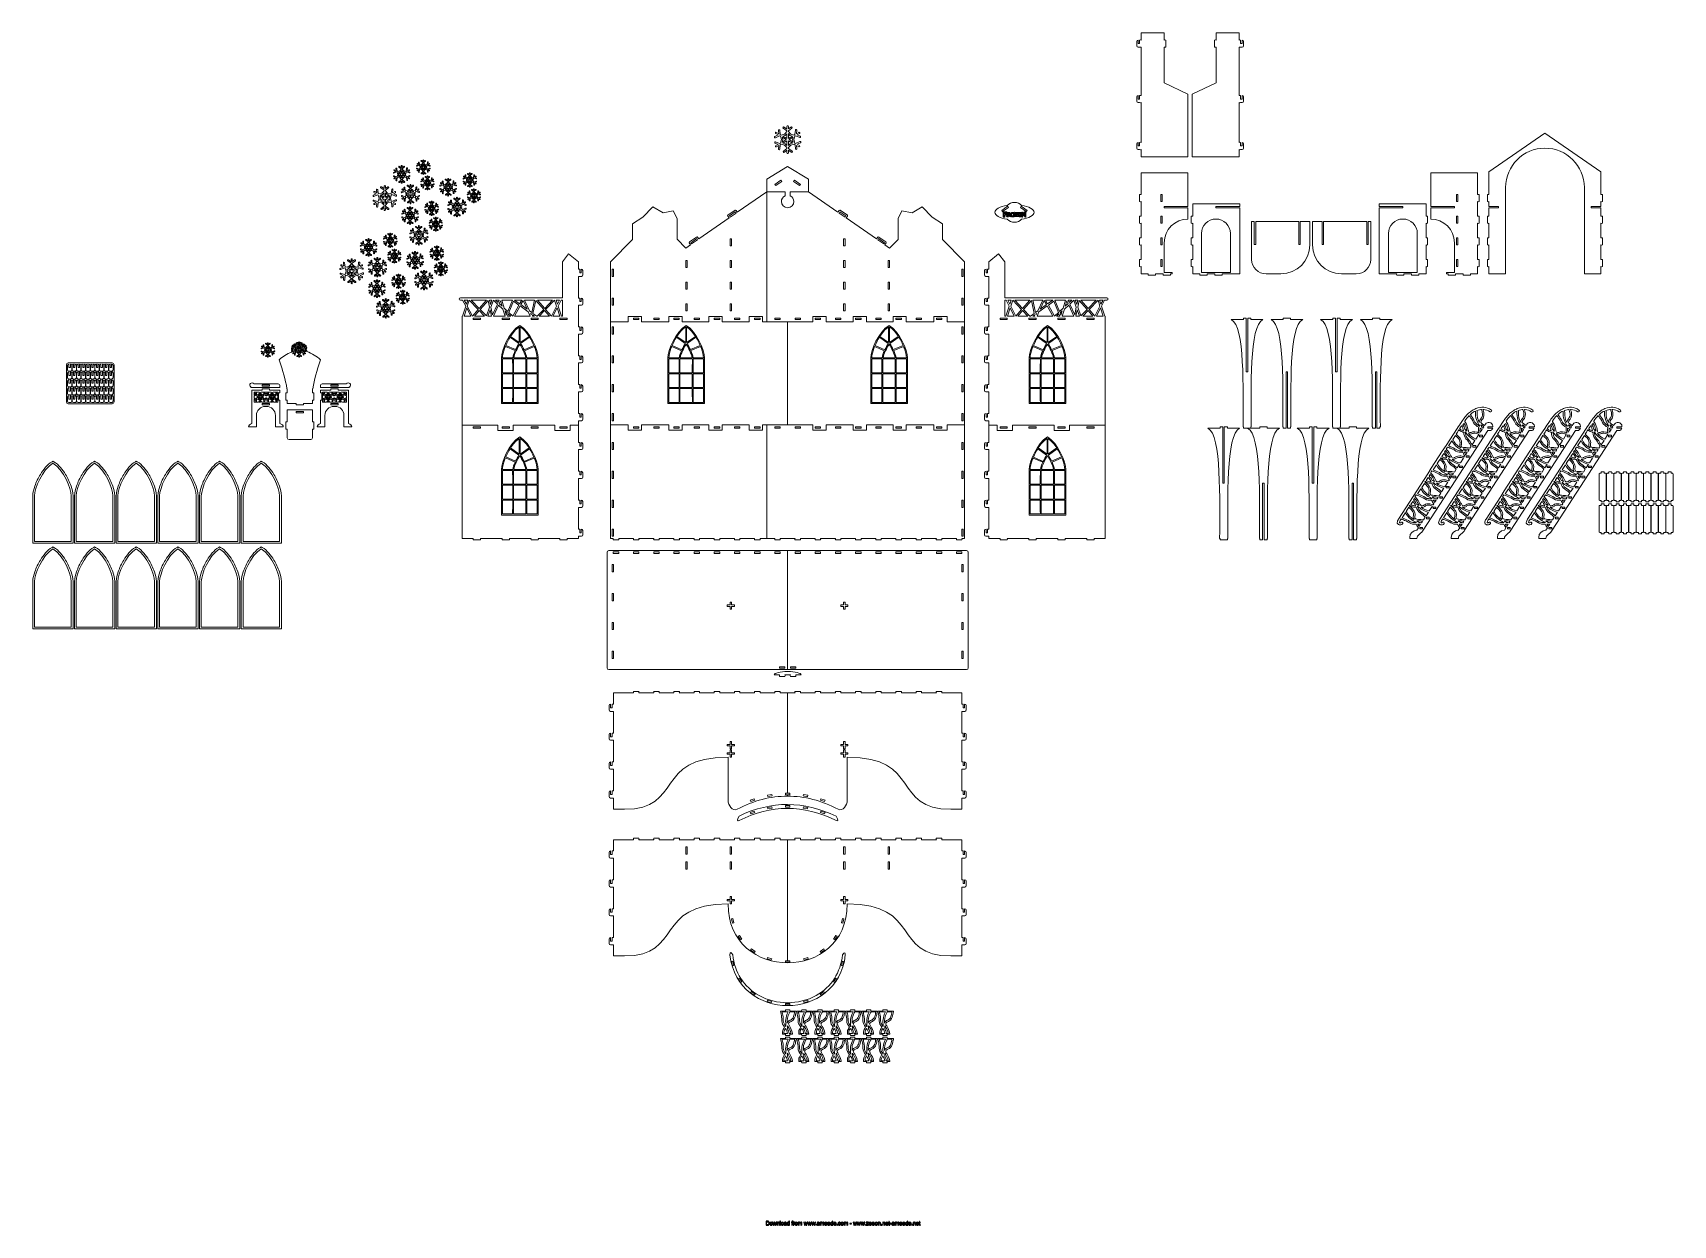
# Model space of a CAD drawing. Header units: centimetres. Extents: x -132 to 124, y -95 to 91.
import ezdxf

# ---------------------------------------------------------------- set-up
doc = ezdxf.new("R2010")
doc.units = ezdxf.units.CM
doc.header["$MEASUREMENT"] = 0
doc.layers.add('Layer 1', color=7, linetype='Continuous')

msp = doc.modelspace()

# ---------------------------------------------------------------- linework, layer by layer
at = {"layer": 'Layer 1', "lineweight": 15}
for points in [[(40.23336, 89.40856), (40.23336, 89.53219), (40.33435, 89.63353), (40.45815, 89.63353)], [(40.23336, 88.73364), (40.23336, 88.73364), (40.23336, 89.40856), (40.23336, 89.40856)], [(56.86261, 89.40856), (56.86261, 89.53219), (56.76161, 89.63353), (56.63798, 89.63353)], [(56.86261, 88.73364), (56.86261, 88.73364), (56.86261, 89.40856), (56.86261, 89.40856)], [(40.44196, 88.50918), (40.32564, 88.51754), (40.23336, 88.61523), (40.23336, 88.73364)], [(56.65365, 88.50918), (56.77032, 88.51754), (56.86261, 88.61523), (56.86261, 88.73364)], [(40.23336, 80.77266), (40.23336, 80.8963), (40.33435, 80.99764), (40.45815, 80.99764)], [(40.23336, 80.09774), (40.23336, 80.09774), (40.23336, 80.77266), (40.23336, 80.77266)], [(40.44196, 79.87312), (40.32564, 79.88165), (40.23336, 79.97934), (40.23336, 80.09774)], [(56.86261, 80.77266), (56.86261, 80.8963), (56.76161, 80.99764), (56.63798, 80.99764)], [(56.65365, 79.87312), (56.77032, 79.88165), (56.86261, 79.97934), (56.86261, 80.09774)], [(56.86261, 80.09774), (56.86261, 80.09774), (56.86261, 80.77266), (56.86261, 80.77266)], [(40.23336, 73.46119), (40.23336, 73.585), (40.33435, 73.68617), (40.45815, 73.68617)], [(40.23336, 72.78627), (40.23336, 72.78627), (40.23336, 73.46119), (40.23336, 73.46119)], [(40.44196, 72.56182), (40.32564, 72.57018), (40.23336, 72.66804), (40.23336, 72.78627)], [(56.86261, 73.46119), (56.86261, 73.585), (56.76161, 73.68617), (56.63798, 73.68617)], [(56.65365, 72.56182), (56.77032, 72.57018), (56.86261, 72.66804), (56.86261, 72.78627)], [(56.86261, 72.78627), (56.86261, 72.78627), (56.86261, 73.46119), (56.86261, 73.46119)], [(103.7954, 72.78871), (100.42428, 72.78871), (97.66435, 70.02965), (97.66435, 66.65748)], [(109.9282, 66.65748), (109.9282, 70.02965), (107.16827, 72.78871), (103.7954, 72.78871)], [(-13.72134, 65.99039), (-13.72134, 65.99039), (-13.72134, 65.35744), (-13.72134, 65.35744)], [(-23.41558, 62.34153), (-23.46643, 62.30619), (-23.47931, 62.23584), (-23.44397, 62.18499)], [(-22.30621, 63.11083), (-22.30621, 63.11083), (-23.41558, 62.34153), (-23.41558, 62.34153)], [(-22.14967, 63.08245), (-22.18502, 63.13329), (-22.25537, 63.14618), (-22.30621, 63.11083)], [(-6.09348, 63.08245), (-6.0583, 63.13329), (-5.98778, 63.14618), (-5.93693, 63.11083)], [(-5.93693, 63.11083), (-5.93693, 63.11083), (-4.82756, 62.34153), (-4.82756, 62.34153)], [(-4.82756, 62.34153), (-4.77689, 62.30619), (-4.76418, 62.23584), (-4.79935, 62.18499)], [(48.21017, 61.74689), (46.1781, 61.74689), (44.51343, 60.08326), (44.51343, 58.04962)], [(50.3119, 59.4968), (50.3119, 60.73433), (51.32533, 61.74689), (52.56164, 61.74689)], [(52.56164, 61.74689), (53.79969, 61.74689), (54.81312, 60.73433), (54.81312, 59.4968)], [(58.1233, 55.44901), (58.1233, 55.44901), (58.1233, 61.36119), (58.1233, 61.36119)], [(76.67318, 55.44901), (76.67318, 55.44901), (76.67318, 61.36119), (76.67318, 61.36119)], [(81.67241, 61.74689), (80.43435, 61.74689), (79.42093, 60.73433), (79.42093, 59.4968)], [(83.92214, 59.4968), (83.92214, 60.73433), (82.90872, 61.74689), (81.67241, 61.74689)], [(86.00646, 61.74689), (88.04028, 61.74689), (89.7032, 60.08326), (89.7032, 58.04962)], [(-38.25462, 60.99517), (-38.25462, 59.28872), (-38.25462, 60.23859), (-38.25462, 58.53195)], [(-28.31312, 58.94255), (-28.31312, 58.94255), (-29.42249, 58.17325), (-29.42249, 58.17325)], [(-28.15657, 58.91417), (-28.19175, 58.96501), (-28.26227, 58.97772), (-28.31312, 58.94255)], [(-0.08675, 58.91417), (-0.05157, 58.96501), (0.01895, 58.97772), (0.06979, 58.94255)], [(0.06979, 58.94255), (0.06979, 58.94255), (1.17899, 58.17325), (1.17899, 58.17325)], [(-29.42249, 58.17325), (-29.47333, 58.1379), (-29.48604, 58.06755), (-29.4507, 58.01671)], [(1.17899, 58.17325), (1.22984, 58.1379), (1.24272, 58.06755), (1.20755, 58.01671)], [(67.18841, 57.69892), (67.18841, 55.22387), (65.1633, 53.19893), (62.6872, 53.19893)], [(67.60806, 57.69892), (67.60806, 55.22387), (69.63318, 53.19893), (72.10928, 53.19893)], [(-46.02823, 53.71539), (-46.02823, 53.8392), (-46.12957, 53.94037), (-46.25321, 53.94037)], [(-46.02823, 53.04047), (-46.02823, 53.04047), (-46.02823, 53.71539), (-46.02823, 53.71539)], [(16.5385, 53.71539), (16.5385, 53.8392), (16.63967, 53.94037), (16.76347, 53.94037)], [(16.5385, 53.04047), (16.5385, 53.04047), (16.5385, 53.71539), (16.5385, 53.71539)], [(60.37303, 53.19893), (59.13498, 53.19893), (58.1233, 54.21148), (58.1233, 55.44901)], [(74.42344, 53.19893), (75.6615, 53.19893), (76.67318, 54.21148), (76.67318, 55.44901)], [(-46.23684, 52.81619), (-46.12069, 52.82455), (-46.02823, 52.92224), (-46.02823, 53.04047)], [(16.74711, 52.81619), (16.63096, 52.82455), (16.5385, 52.92224), (16.5385, 53.04047)], [(62.6872, 53.19893), (62.6872, 53.19893), (60.37303, 53.19893), (60.37303, 53.19893)], [(72.10928, 53.19893), (72.10928, 53.19893), (74.42344, 53.19893), (74.42344, 53.19893)], [(-65.08273, 49.44385), (-65.17276, 49.44385), (-65.24641, 49.37037), (-65.24641, 49.28034)], [(-65.24641, 49.28034), (-65.24641, 49.19032), (-65.17276, 49.11684), (-65.08273, 49.11684)], [(-46.02823, 49.21539), (-46.02823, 49.3392), (-46.12957, 49.44037), (-46.25321, 49.44037)], [(-46.23684, 48.31602), (-46.12069, 48.32455), (-46.02823, 48.42224), (-46.02823, 48.54047)], [(-46.02823, 48.54047), (-46.02823, 48.54047), (-46.02823, 49.21539), (-46.02823, 49.21539)], [(16.5385, 49.21539), (16.5385, 49.3392), (16.63967, 49.44037), (16.76347, 49.44037)], [(16.5385, 48.54047), (16.5385, 48.54047), (16.5385, 49.21539), (16.5385, 49.21539)], [(16.74711, 48.31602), (16.63096, 48.32455), (16.5385, 48.42224), (16.5385, 48.54047)], [(35.59301, 49.44385), (35.68303, 49.44385), (35.75669, 49.37037), (35.75669, 49.28034)], [(35.75669, 49.28034), (35.75669, 49.19032), (35.68303, 49.11684), (35.59301, 49.11684)], [(56.78077, 29.37295), (56.78077, 35.09185), (57.09594, 45.16256), (54.9472, 46.07934)], [(59.88547, 46.07934), (57.73673, 45.16256), (58.0519, 35.09185), (58.0519, 29.37295)], [(62.97277, 29.37295), (62.97277, 35.09185), (63.28794, 45.16256), (61.1392, 46.07934)], [(66.07573, 46.07934), (63.92699, 45.16256), (64.24216, 35.09185), (64.24216, 29.37295)], [(70.70232, 29.37295), (70.70232, 35.09185), (71.0175, 45.16256), (68.86875, 46.07934)], [(73.80703, 46.07934), (71.65829, 45.16256), (71.97346, 35.09185), (71.97346, 29.37295)], [(76.89433, 29.37295), (76.89433, 35.09185), (77.2095, 45.16256), (75.06075, 46.07934)], [(79.99729, 46.07934), (77.84855, 45.16256), (78.16372, 35.09185), (78.16372, 29.37295)], [(-55.90147, 44.93793), (-56.43552, 44.57627), (-56.89626, 44.02132), (-57.26037, 43.46359)], [(-55.75033, 44.93793), (-55.21697, 44.57662), (-54.75692, 44.02219), (-54.39317, 43.46481)], [(-46.02823, 44.7154), (-46.02823, 44.8392), (-46.12957, 44.94055), (-46.25321, 44.94055)], [(-46.23684, 43.8162), (-46.12069, 43.82456), (-46.02823, 43.92224), (-46.02823, 44.04048)], [(-46.02823, 44.04048), (-46.02823, 44.04048), (-46.02823, 44.7154), (-46.02823, 44.7154)], [(-29.99781, 44.93793), (-30.53134, 44.57662), (-30.99156, 44.02219), (-31.35496, 43.46481)], [(-29.84666, 44.93793), (-29.31279, 44.57627), (-28.85169, 44.02132), (-28.48777, 43.46359)], [(1.60073, 44.93793), (1.06738, 44.57662), (0.60733, 44.02219), (0.24357, 43.46481)], [(1.75187, 44.93793), (2.28593, 44.57627), (2.74702, 44.02132), (3.11095, 43.46359)], [(16.5385, 44.7154), (16.5385, 44.8392), (16.63967, 44.94055), (16.76347, 44.94055)], [(16.5385, 44.04048), (16.5385, 44.04048), (16.5385, 44.7154), (16.5385, 44.7154)], [(16.74711, 43.8162), (16.63096, 43.82456), (16.5385, 43.92224), (16.5385, 44.04048)], [(26.2606, 44.93793), (25.72725, 44.57662), (25.26703, 44.02219), (24.90345, 43.46481)], [(26.41175, 44.93793), (26.9458, 44.57627), (27.40672, 44.02132), (27.77082, 43.46359)], [(-91.26989, 41.73867), (-91.26989, 41.73867), (-91.24829, 41.7486), (-91.24829, 41.7486)], [(-90.39419, 42.48673), (-90.39419, 42.48673), (-90.37469, 42.47297), (-90.37469, 42.47297)], [(-89.50005, 41.24223), (-89.48873, 41.23945), (-89.47741, 41.23666), (-89.46609, 41.23388)], [(-89.46609, 41.23388), (-89.46609, 41.23388), (-89.26236, 41.32738), (-89.26236, 41.32738)], [(-89.30833, 42.10225), (-89.30833, 42.10225), (-89.31059, 42.07857), (-89.31059, 42.07857)], [(-56.54679, 41.24328), (-56.54679, 41.24328), (-58.07024, 41.9088), (-58.07024, 41.9088)], [(-57.34848, 43.32585), (-57.59574, 42.93023), (-57.81827, 42.5024), (-58.00633, 42.0622)], [(-58.00633, 42.0622), (-58.00633, 42.0622), (-56.47627, 41.39373), (-56.47627, 41.39373)], [(-55.95824, 42.32932), (-55.95824, 42.32932), (-57.34848, 43.32585), (-57.34848, 43.32585)], [(-56.925, 40.12224), (-56.87798, 40.43498), (-56.73015, 40.84139), (-56.54679, 41.24328)], [(-56.77176, 40.12224), (-56.67321, 40.7249), (-56.18617, 41.68452), (-55.83565, 42.23006)], [(-56.47627, 41.39373), (-56.31015, 41.73972), (-56.12331, 42.07317), (-55.95824, 42.32932)], [(-55.83565, 42.23006), (-55.83565, 42.23006), (-55.81719, 42.23006), (-55.81719, 42.23006)], [(-55.81719, 42.23006), (-55.46754, 41.68504), (-54.98207, 40.72716), (-54.88108, 40.12224)], [(-55.69548, 42.33054), (-55.69548, 42.33054), (-54.30541, 43.32742), (-54.30541, 43.32742)], [(-55.16682, 41.37179), (-55.33555, 41.72649), (-55.52692, 42.069), (-55.69548, 42.33054)], [(-53.63763, 42.03974), (-53.63763, 42.03974), (-55.16682, 41.37179), (-55.16682, 41.37179)], [(-55.09682, 41.22116), (-55.09682, 41.22116), (-53.57425, 41.88616), (-53.57425, 41.88616)], [(-54.72785, 40.12224), (-54.77503, 40.4301), (-54.91834, 40.82711), (-55.09682, 41.22116)], [(-54.30541, 43.32742), (-54.05379, 42.92449), (-53.82778, 42.4883), (-53.63763, 42.03974)], [(-30.65148, 41.22116), (-30.65148, 41.22116), (-32.17389, 41.88616), (-32.17389, 41.88616)], [(-31.4429, 43.32742), (-31.69451, 42.92449), (-31.92036, 42.4883), (-32.11051, 42.03974)], [(-32.11051, 42.03974), (-32.11051, 42.03974), (-30.58149, 41.37179), (-30.58149, 41.37179)], [(-30.05283, 42.33054), (-30.05283, 42.33054), (-31.4429, 43.32742), (-31.4429, 43.32742)], [(-31.02064, 40.12224), (-30.9731, 40.4301), (-30.82979, 40.82711), (-30.65148, 41.22116)], [(-29.93112, 42.23006), (-30.28077, 41.68504), (-30.76624, 40.72716), (-30.86723, 40.12224)], [(-30.58149, 41.37179), (-30.41258, 41.72649), (-30.22139, 42.069), (-30.05283, 42.33054)], [(-29.91266, 42.23006), (-29.91266, 42.23006), (-29.93112, 42.23006), (-29.93112, 42.23006)], [(-28.97637, 40.12224), (-29.07493, 40.7249), (-29.56196, 41.68452), (-29.91266, 42.23006)], [(-29.7899, 42.32932), (-29.7899, 42.32932), (-28.40001, 43.32585), (-28.40001, 43.32585)], [(-29.27187, 41.39373), (-29.43798, 41.73972), (-29.62482, 42.07317), (-29.7899, 42.32932)], [(-27.74198, 42.0622), (-27.74198, 42.0622), (-29.27187, 41.39373), (-29.27187, 41.39373)], [(-29.20152, 41.24328), (-29.20152, 41.24328), (-27.67807, 41.9088), (-27.67807, 41.9088)], [(-28.82331, 40.12224), (-28.87033, 40.43498), (-29.01799, 40.84139), (-29.20152, 41.24328)], [(-28.40001, 43.32585), (-28.1524, 42.93023), (-27.92986, 42.5024), (-27.74198, 42.0622)], [(0.94723, 41.22116), (0.94723, 41.22116), (-0.57535, 41.88616), (-0.57535, 41.88616)], [(0.15581, 43.32742), (-0.09563, 42.92449), (-0.32165, 42.4883), (-0.51179, 42.03974)], [(-0.51179, 42.03974), (-0.51179, 42.03974), (1.01723, 41.37179), (1.01723, 41.37179)], [(1.54588, 42.33054), (1.54588, 42.33054), (0.15581, 43.32742), (0.15581, 43.32742)], [(0.57825, 40.12224), (0.62544, 40.4301), (0.76875, 40.82711), (0.94723, 41.22116)], [(1.66777, 42.23006), (1.31795, 41.68504), (0.83265, 40.72716), (0.73148, 40.12224)], [(1.01723, 41.37179), (1.18613, 41.72649), (1.37732, 42.069), (1.54588, 42.33054)], [(1.68605, 42.23006), (1.68605, 42.23006), (1.66777, 42.23006), (1.66777, 42.23006)], [(2.62234, 40.12224), (2.52378, 40.7249), (2.03657, 41.68452), (1.68605, 42.23006)], [(1.80881, 42.32932), (1.80881, 42.32932), (3.19888, 43.32585), (3.19888, 43.32585)], [(2.32667, 41.39373), (2.16073, 41.73972), (1.97389, 42.07317), (1.80881, 42.32932)], [(3.85691, 42.0622), (3.85691, 42.0622), (2.32667, 41.39373), (2.32667, 41.39373)], [(2.39719, 41.24328), (2.39719, 41.24328), (3.92082, 41.9088), (3.92082, 41.9088)], [(2.77557, 40.12224), (2.72856, 40.43498), (2.5809, 40.84139), (2.39719, 41.24328)], [(3.19888, 43.32585), (3.44632, 42.93023), (3.66885, 42.5024), (3.85691, 42.0622)], [(25.6071, 41.22116), (25.6071, 41.22116), (24.08452, 41.88616), (24.08452, 41.88616)], [(24.81569, 43.32742), (24.5639, 42.92449), (24.33805, 42.4883), (24.14791, 42.03974)], [(24.14791, 42.03974), (24.14791, 42.03974), (25.6771, 41.37179), (25.6771, 41.37179)], [(26.20575, 42.33054), (26.20575, 42.33054), (24.81569, 43.32742), (24.81569, 43.32742)], [(25.23795, 40.12224), (25.28531, 40.4301), (25.42862, 40.82711), (25.6071, 41.22116)], [(26.3273, 42.23006), (25.97765, 41.68504), (25.49253, 40.72716), (25.39118, 40.12224)], [(25.6771, 41.37179), (25.84601, 41.72649), (26.0372, 42.069), (26.20575, 42.33054)], [(26.34593, 42.23006), (26.34593, 42.23006), (26.3273, 42.23006), (26.3273, 42.23006)], [(27.28222, 40.12224), (27.18348, 40.7249), (26.69645, 41.68452), (26.34593, 42.23006)], [(26.46851, 42.32932), (26.46851, 42.32932), (27.85875, 43.32585), (27.85875, 43.32585)], [(26.98655, 41.39373), (26.82043, 41.73972), (26.63359, 42.07317), (26.46851, 42.32932)], [(28.51661, 42.0622), (28.51661, 42.0622), (26.98655, 41.39373), (26.98655, 41.39373)], [(27.05689, 41.24328), (27.05689, 41.24328), (28.58052, 41.9088), (28.58052, 41.9088)], [(27.43527, 40.12224), (27.38826, 40.43498), (27.24042, 40.84139), (27.05689, 41.24328)], [(27.85875, 43.32585), (28.10602, 42.93023), (28.32855, 42.5024), (28.51661, 42.0622)], [(-126.42122, 39.05066), (-126.42122, 39.20528), (-126.29469, 39.33187), (-126.14003, 39.33187)], [(-126.42122, 33.2433), (-126.42122, 33.2433), (-126.42122, 39.05066), (-126.42122, 39.05066)], [(-126.25247, 38.9326), (-126.25247, 39.0564), (-126.15118, 39.15774), (-126.02739, 39.15774)], [(-126.25247, 38.25768), (-126.25247, 38.25768), (-126.25247, 38.9326), (-126.25247, 38.9326)], [(-126.14003, 39.33187), (-126.14003, 39.33187), (-119.27597, 39.33187), (-119.27597, 39.33187)], [(-125.80238, 39.15774), (-125.67859, 39.15774), (-125.5773, 39.0564), (-125.5773, 38.9326)], [(-125.5773, 38.9326), (-125.5773, 38.9326), (-125.5773, 38.25768), (-125.5773, 38.25768)], [(-125.53969, 38.9326), (-125.53969, 39.0564), (-125.43854, 39.15774), (-125.31468, 39.15774)], [(-125.53969, 38.25768), (-125.53969, 38.25768), (-125.53969, 38.9326), (-125.53969, 38.9326)], [(-125.08981, 39.15774), (-124.96603, 39.15774), (-124.86473, 39.0564), (-124.86473, 38.9326)], [(-124.86473, 38.9326), (-124.86473, 38.9326), (-124.86473, 38.25768), (-124.86473, 38.25768)], [(-124.82712, 38.9326), (-124.82712, 39.0564), (-124.72585, 39.15774), (-124.60211, 39.15774)], [(-124.82712, 38.25768), (-124.82712, 38.25768), (-124.82712, 38.9326), (-124.82712, 38.9326)], [(-124.37704, 39.15774), (-124.25332, 39.15774), (-124.15217, 39.0564), (-124.15217, 38.9326)], [(-124.15217, 38.9326), (-124.15217, 38.9326), (-124.15217, 38.25768), (-124.15217, 38.25768)], [(-124.11442, 38.9326), (-124.11442, 39.0564), (-124.01328, 39.15774), (-123.88955, 39.15774)], [(-124.11442, 38.25768), (-124.11442, 38.25768), (-124.11442, 38.9326), (-124.11442, 38.9326)], [(-123.66449, 39.15774), (-123.54075, 39.15774), (-123.43948, 39.0564), (-123.43948, 38.9326)], [(-123.43948, 38.9326), (-123.43948, 38.9326), (-123.43948, 38.25768), (-123.43948, 38.25768)], [(-123.4018, 38.9326), (-123.4018, 39.0564), (-123.30051, 39.15774), (-123.17679, 39.15774)], [(-123.4018, 38.25768), (-123.4018, 38.25768), (-123.4018, 38.9326), (-123.4018, 38.9326)], [(-122.95192, 39.15774), (-122.82804, 39.15774), (-122.72691, 39.0564), (-122.72691, 38.9326)], [(-122.72691, 38.9326), (-122.72691, 38.9326), (-122.72691, 38.25768), (-122.72691, 38.25768)], [(-122.68923, 38.9326), (-122.68923, 39.0564), (-122.58794, 39.15774), (-122.46422, 39.15774)], [(-122.68923, 38.25768), (-122.68923, 38.25768), (-122.68923, 38.9326), (-122.68923, 38.9326)], [(-122.23914, 39.15774), (-122.11542, 39.15774), (-122.01413, 39.0564), (-122.01413, 38.9326)], [(-122.01413, 38.9326), (-122.01413, 38.9326), (-122.01413, 38.25768), (-122.01413, 38.25768)], [(-121.97652, 38.9326), (-121.97652, 39.0564), (-121.87537, 39.15774), (-121.75165, 39.15774)], [(-121.97652, 38.25768), (-121.97652, 38.25768), (-121.97652, 38.9326), (-121.97652, 38.9326)], [(-121.52657, 39.15774), (-121.40286, 39.15774), (-121.30157, 39.0564), (-121.30157, 38.9326)], [(-121.30157, 38.9326), (-121.30157, 38.9326), (-121.30157, 38.25768), (-121.30157, 38.25768)], [(-121.26395, 38.9326), (-121.26395, 39.0564), (-121.16268, 39.15774), (-121.03888, 39.15774)], [(-121.26395, 38.25768), (-121.26395, 38.25768), (-121.26395, 38.9326), (-121.26395, 38.9326)], [(-120.81388, 39.15774), (-120.69015, 39.15774), (-120.589, 39.0564), (-120.589, 38.9326)], [(-120.589, 38.9326), (-120.589, 38.9326), (-120.589, 38.25768), (-120.589, 38.25768)], [(-120.55125, 38.9326), (-120.55125, 39.0564), (-120.45004, 39.15774), (-120.32632, 39.15774)], [(-120.55125, 38.25768), (-120.55125, 38.25768), (-120.55125, 38.9326), (-120.55125, 38.9326)], [(-120.10132, 39.15774), (-119.97751, 39.15774), (-119.87624, 39.0564), (-119.87624, 38.9326)], [(-119.87624, 38.9326), (-119.87624, 38.9326), (-119.87624, 38.25768), (-119.87624, 38.25768)], [(-119.83863, 38.9326), (-119.83863, 39.0564), (-119.73734, 39.15774), (-119.61362, 39.15774)], [(-119.83863, 38.25768), (-119.83863, 38.25768), (-119.83863, 38.9326), (-119.83863, 38.9326)], [(-119.38875, 39.15774), (-119.26494, 39.15774), (-119.16367, 39.0564), (-119.16367, 38.9326)], [(-119.27597, 39.33187), (-119.12136, 39.33187), (-118.99471, 39.20528), (-118.99471, 39.05066)], [(-119.16367, 38.9326), (-119.16367, 38.9326), (-119.16367, 38.25768), (-119.16367, 38.25768)], [(-118.99471, 39.05066), (-118.99471, 39.05066), (-118.99471, 33.2433), (-118.99471, 33.2433)], [(-92.0801, 35.30951), (-92.32058, 36.74363), (-92.69234, 38.10357), (-93.30684, 39.80115)], [(-58.52785, 40.12224), (-58.52785, 40.12224), (-56.925, 40.12224), (-56.925, 40.12224)], [(-58.52576, 37.80616), (-58.52576, 38.522), (-58.52611, 39.23767), (-58.52732, 39.95351)], [(-58.52732, 39.95351), (-58.52732, 39.95351), (-56.9384, 39.95351), (-56.9384, 39.95351)], [(-56.9384, 39.95351), (-56.93736, 39.39943), (-56.93666, 38.63971), (-56.93666, 37.80616)], [(-56.78465, 37.80616), (-56.78517, 38.522), (-56.78587, 39.23767), (-56.78726, 39.95351)], [(-56.78726, 39.95351), (-56.78726, 39.95351), (-54.86436, 39.95351), (-54.86436, 39.95351)], [(-54.88108, 40.12224), (-54.88108, 40.12224), (-56.77176, 40.12224), (-56.77176, 40.12224)], [(-54.86436, 39.95351), (-54.86297, 39.23767), (-54.86227, 38.522), (-54.86192, 37.80616)], [(-53.12395, 40.12224), (-53.12395, 40.12224), (-54.72785, 40.12224), (-54.72785, 40.12224)], [(-54.7113, 37.80616), (-54.71165, 38.64058), (-54.71217, 39.40083), (-54.71322, 39.95351)], [(-54.71322, 39.95351), (-54.71322, 39.95351), (-53.1236, 39.95351), (-53.1236, 39.95351)], [(-53.1236, 39.95351), (-53.12238, 39.23767), (-53.12186, 38.522), (-53.12186, 37.80616)], [(-46.02823, 40.2154), (-46.02823, 40.33921), (-46.12957, 40.44055), (-46.25321, 40.44055)], [(-46.23684, 39.31603), (-46.12069, 39.32456), (-46.02823, 39.42225), (-46.02823, 39.54048)], [(-46.02823, 39.54048), (-46.02823, 39.54048), (-46.02823, 40.2154), (-46.02823, 40.2154)], [(-32.62471, 39.95351), (-32.62593, 39.23767), (-32.62627, 38.522), (-32.62645, 37.80616)], [(-31.03509, 39.95351), (-31.03509, 39.95351), (-32.62471, 39.95351), (-32.62471, 39.95351)], [(-32.62436, 40.12224), (-32.62436, 40.12224), (-31.02064, 40.12224), (-31.02064, 40.12224)], [(-31.03701, 37.80616), (-31.03666, 38.64058), (-31.03613, 39.40083), (-31.03509, 39.95351)], [(-30.88412, 39.95351), (-30.88534, 39.23767), (-30.88604, 38.522), (-30.88638, 37.80616)], [(-28.96105, 39.95351), (-28.96105, 39.95351), (-30.88412, 39.95351), (-30.88412, 39.95351)], [(-30.86723, 40.12224), (-30.86723, 40.12224), (-28.97637, 40.12224), (-28.97637, 40.12224)], [(-28.96331, 37.80616), (-28.96314, 38.522), (-28.96244, 39.23767), (-28.96105, 39.95351)], [(-27.22046, 40.12224), (-27.22046, 40.12224), (-28.82331, 40.12224), (-28.82331, 40.12224)], [(-28.8099, 39.95351), (-28.81095, 39.39943), (-28.81147, 38.63971), (-28.81165, 37.80616)], [(-27.22081, 39.95351), (-27.22081, 39.95351), (-28.8099, 39.95351), (-28.8099, 39.95351)], [(-27.22255, 37.80616), (-27.22255, 38.522), (-27.22203, 39.23767), (-27.22081, 39.95351)], [(-1.02599, 39.95351), (-1.02704, 39.23767), (-1.02756, 38.522), (-1.02756, 37.80616)], [(0.56362, 39.95351), (0.56362, 39.95351), (-1.02599, 39.95351), (-1.02599, 39.95351)], [(-1.02547, 40.12224), (-1.02547, 40.12224), (0.57825, 40.12224), (0.57825, 40.12224)], [(0.56188, 37.80616), (0.56206, 38.64058), (0.56258, 39.40083), (0.56362, 39.95351)], [(0.71477, 39.95351), (0.71337, 39.23767), (0.71285, 38.522), (0.7125, 37.80616)], [(2.63766, 39.95351), (2.63766, 39.95351), (0.71477, 39.95351), (0.71477, 39.95351)], [(0.73148, 40.12224), (0.73148, 40.12224), (2.62234, 40.12224), (2.62234, 40.12224)], [(2.63523, 37.80616), (2.63558, 38.522), (2.63627, 39.23767), (2.63766, 39.95351)], [(4.37825, 40.12224), (4.37825, 40.12224), (2.77557, 40.12224), (2.77557, 40.12224)], [(2.78898, 39.95351), (2.78794, 39.39943), (2.78742, 38.63971), (2.78707, 37.80616)], [(4.37808, 39.95351), (4.37808, 39.95351), (2.78898, 39.95351), (2.78898, 39.95351)], [(4.37634, 37.80616), (4.37634, 38.522), (4.37668, 39.23767), (4.37808, 39.95351)], [(16.5385, 40.2154), (16.5385, 40.33921), (16.63967, 40.44055), (16.76347, 40.44055)], [(16.5385, 39.54048), (16.5385, 39.54048), (16.5385, 40.2154), (16.5385, 40.2154)], [(16.74711, 39.31603), (16.63096, 39.32456), (16.5385, 39.42225), (16.5385, 39.54048)], [(23.63388, 39.95351), (23.63266, 39.23767), (23.63231, 38.522), (23.63231, 37.80616)], [(25.22332, 39.95351), (25.22332, 39.95351), (23.63388, 39.95351), (23.63388, 39.95351)], [(23.63423, 40.12224), (23.63423, 40.12224), (25.23795, 40.12224), (25.23795, 40.12224)], [(25.22176, 37.80616), (25.22193, 38.64058), (25.22228, 39.40083), (25.22332, 39.95351)], [(25.37447, 39.95351), (25.37325, 39.23767), (25.37238, 38.522), (25.3722, 37.80616)], [(27.29754, 39.95351), (27.29754, 39.95351), (25.37447, 39.95351), (25.37447, 39.95351)], [(25.39118, 40.12224), (25.39118, 40.12224), (27.28222, 40.12224), (27.28222, 40.12224)], [(27.2951, 37.80616), (27.29528, 38.522), (27.29615, 39.23767), (27.29754, 39.95351)], [(29.03795, 40.12224), (29.03795, 40.12224), (27.43527, 40.12224), (27.43527, 40.12224)], [(27.44868, 39.95351), (27.44764, 39.39943), (27.44712, 38.63971), (27.44677, 37.80616)], [(29.03778, 39.95351), (29.03778, 39.95351), (27.44868, 39.95351), (27.44868, 39.95351)], [(29.03604, 37.80616), (29.03604, 38.522), (29.03656, 39.23767), (29.03778, 39.95351)], [(-126.02739, 38.0327), (-126.15118, 38.0327), (-126.25247, 38.13387), (-126.25247, 38.25768)], [(-126.25247, 37.70847), (-126.25247, 37.83228), (-126.15118, 37.93362), (-126.02739, 37.93362)], [(-126.25247, 37.03355), (-126.25247, 37.03355), (-126.25247, 37.70847), (-126.25247, 37.70847)], [(-126.02739, 36.80858), (-126.15118, 36.80858), (-126.25247, 36.90975), (-126.25247, 37.03355)], [(-126.25247, 36.48453), (-126.25247, 36.60833), (-126.15118, 36.7095), (-126.02739, 36.7095)], [(-126.25247, 35.80943), (-126.25247, 35.80943), (-126.25247, 36.48453), (-126.25247, 36.48453)], [(-126.02739, 35.58463), (-126.15118, 35.58463), (-126.25247, 35.68563), (-126.25247, 35.80943)], [(-125.9261, 38.0327), (-125.9261, 38.0327), (-126.02739, 38.0327), (-126.02739, 38.0327)], [(-125.9261, 36.80858), (-125.9261, 36.80858), (-126.02739, 36.80858), (-126.02739, 36.80858)], [(-125.80238, 38.0327), (-125.80238, 38.0327), (-125.90365, 38.0327), (-125.90365, 38.0327)], [(-125.80238, 36.80858), (-125.80238, 36.80858), (-125.90365, 36.80858), (-125.90365, 36.80858)], [(-125.80238, 37.93362), (-125.67859, 37.93362), (-125.5773, 37.83228), (-125.5773, 37.70847)], [(-125.80238, 36.7095), (-125.67859, 36.7095), (-125.5773, 36.60833), (-125.5773, 36.48453)], [(-125.5773, 37.70847), (-125.5773, 37.70847), (-125.5773, 37.03355), (-125.5773, 37.03355)], [(-125.5773, 36.48453), (-125.5773, 36.48453), (-125.5773, 35.80943), (-125.5773, 35.80943)], [(-125.31468, 38.0327), (-125.43842, 38.0327), (-125.53969, 38.13387), (-125.53969, 38.25768)], [(-125.53969, 37.70847), (-125.53969, 37.83228), (-125.43854, 37.93362), (-125.31468, 37.93362)], [(-125.53969, 37.03355), (-125.53969, 37.03355), (-125.53969, 37.70847), (-125.53969, 37.70847)], [(-125.31468, 36.80858), (-125.43842, 36.80858), (-125.53969, 36.90975), (-125.53969, 37.03355)], [(-125.53969, 36.48453), (-125.53969, 36.60833), (-125.43854, 36.7095), (-125.31468, 36.7095)], [(-125.53969, 35.80943), (-125.53969, 35.80943), (-125.53969, 36.48453), (-125.53969, 36.48453)], [(-125.31468, 35.58463), (-125.43842, 35.58463), (-125.53969, 35.68563), (-125.53969, 35.80943)], [(-125.21353, 38.0327), (-125.21353, 38.0327), (-125.31468, 38.0327), (-125.31468, 38.0327)], [(-125.21353, 36.80858), (-125.21353, 36.80858), (-125.31468, 36.80858), (-125.31468, 36.80858)], [(-125.08981, 38.0327), (-125.08981, 38.0327), (-125.19096, 38.0327), (-125.19096, 38.0327)], [(-125.08981, 36.80858), (-125.08981, 36.80858), (-125.19096, 36.80858), (-125.19096, 36.80858)], [(-125.08981, 37.93362), (-124.96603, 37.93362), (-124.86473, 37.83228), (-124.86473, 37.70847)], [(-125.08981, 36.7095), (-124.96603, 36.7095), (-124.86473, 36.60833), (-124.86473, 36.48453)], [(-124.86473, 37.70847), (-124.86473, 37.70847), (-124.86473, 37.03355), (-124.86473, 37.03355)], [(-124.86473, 36.48453), (-124.86473, 36.48453), (-124.86473, 35.80943), (-124.86473, 35.80943)], [(-124.60211, 38.0327), (-124.72585, 38.0327), (-124.82712, 38.13387), (-124.82712, 38.25768)], [(-124.82712, 37.70847), (-124.82712, 37.83228), (-124.72585, 37.93362), (-124.60211, 37.93362)], [(-124.82712, 37.03355), (-124.82712, 37.03355), (-124.82712, 37.70847), (-124.82712, 37.70847)], [(-124.60211, 36.80858), (-124.72585, 36.80858), (-124.82712, 36.90975), (-124.82712, 37.03355)], [(-124.82712, 36.48453), (-124.82712, 36.60833), (-124.72585, 36.7095), (-124.60211, 36.7095)], [(-124.82712, 35.80943), (-124.82712, 35.80943), (-124.82712, 36.48453), (-124.82712, 36.48453)], [(-124.60211, 35.58463), (-124.72585, 35.58463), (-124.82712, 35.68563), (-124.82712, 35.80943)], [(-124.50084, 38.0327), (-124.50084, 38.0327), (-124.60211, 38.0327), (-124.60211, 38.0327)], [(-124.50084, 36.80858), (-124.50084, 36.80858), (-124.60211, 36.80858), (-124.60211, 36.80858)], [(-124.37704, 38.0327), (-124.37704, 38.0327), (-124.47833, 38.0327), (-124.47833, 38.0327)], [(-124.37704, 36.80858), (-124.37704, 36.80858), (-124.47833, 36.80858), (-124.47833, 36.80858)], [(-124.37704, 37.93362), (-124.25332, 37.93362), (-124.15217, 37.83228), (-124.15217, 37.70847)], [(-124.37704, 36.7095), (-124.25332, 36.7095), (-124.15217, 36.60833), (-124.15217, 36.48453)], [(-124.15217, 37.70847), (-124.15217, 37.70847), (-124.15217, 37.03355), (-124.15217, 37.03355)], [(-124.15217, 36.48453), (-124.15217, 36.48453), (-124.15217, 35.80943), (-124.15217, 35.80943)], [(-123.88955, 38.0327), (-124.01328, 38.0327), (-124.11442, 38.13387), (-124.11442, 38.25768)], [(-124.11442, 37.70847), (-124.11442, 37.83228), (-124.01328, 37.93362), (-123.88955, 37.93362)], [(-124.11442, 37.03355), (-124.11442, 37.03355), (-124.11442, 37.70847), (-124.11442, 37.70847)], [(-123.88955, 36.80858), (-124.01328, 36.80858), (-124.11442, 36.90975), (-124.11442, 37.03355)], [(-124.11442, 36.48453), (-124.11442, 36.60833), (-124.01328, 36.7095), (-123.88955, 36.7095)], [(-124.11442, 35.80943), (-124.11442, 35.80943), (-124.11442, 36.48453), (-124.11442, 36.48453)], [(-123.88955, 35.58463), (-124.01328, 35.58463), (-124.11442, 35.68563), (-124.11442, 35.80943)], [(-123.78827, 38.0327), (-123.78827, 38.0327), (-123.88955, 38.0327), (-123.88955, 38.0327)], [(-123.78827, 36.80858), (-123.78827, 36.80858), (-123.88955, 36.80858), (-123.88955, 36.80858)], [(-123.66449, 38.0327), (-123.66449, 38.0327), (-123.76576, 38.0327), (-123.76576, 38.0327)], [(-123.66449, 36.80858), (-123.66449, 36.80858), (-123.76576, 36.80858), (-123.76576, 36.80858)], [(-123.66449, 37.93362), (-123.54075, 37.93362), (-123.43948, 37.83228), (-123.43948, 37.70847)], [(-123.66449, 36.7095), (-123.54075, 36.7095), (-123.43948, 36.60833), (-123.43948, 36.48453)], [(-123.43948, 37.70847), (-123.43948, 37.70847), (-123.43948, 37.03355), (-123.43948, 37.03355)], [(-123.43948, 36.48453), (-123.43948, 36.48453), (-123.43948, 35.80943), (-123.43948, 35.80943)], [(-123.17679, 38.0327), (-123.30051, 38.0327), (-123.4018, 38.13387), (-123.4018, 38.25768)], [(-123.4018, 37.70847), (-123.4018, 37.83228), (-123.30051, 37.93362), (-123.17679, 37.93362)], [(-123.4018, 37.03355), (-123.4018, 37.03355), (-123.4018, 37.70847), (-123.4018, 37.70847)], [(-123.17679, 36.80858), (-123.30051, 36.80858), (-123.4018, 36.90975), (-123.4018, 37.03355)], [(-123.4018, 36.48453), (-123.4018, 36.60833), (-123.30051, 36.7095), (-123.17679, 36.7095)], [(-123.4018, 35.80943), (-123.4018, 35.80943), (-123.4018, 36.48453), (-123.4018, 36.48453)], [(-123.17679, 35.58463), (-123.30051, 35.58463), (-123.4018, 35.68563), (-123.4018, 35.80943)], [(-123.07564, 38.0327), (-123.07564, 38.0327), (-123.17679, 38.0327), (-123.17679, 38.0327)], [(-123.07564, 36.80858), (-123.07564, 36.80858), (-123.17679, 36.80858), (-123.17679, 36.80858)], [(-122.95192, 38.0327), (-122.95192, 38.0327), (-123.05305, 38.0327), (-123.05305, 38.0327)], [(-122.95192, 36.80858), (-122.95192, 36.80858), (-123.05305, 36.80858), (-123.05305, 36.80858)], [(-122.95192, 37.93362), (-122.82804, 37.93362), (-122.72691, 37.83228), (-122.72691, 37.70847)], [(-122.95192, 36.7095), (-122.82804, 36.7095), (-122.72691, 36.60833), (-122.72691, 36.48453)], [(-122.72691, 37.70847), (-122.72691, 37.70847), (-122.72691, 37.03355), (-122.72691, 37.03355)], [(-122.72691, 36.48453), (-122.72691, 36.48453), (-122.72691, 35.80943), (-122.72691, 35.80943)], [(-122.46422, 38.0327), (-122.58794, 38.0327), (-122.68923, 38.13387), (-122.68923, 38.25768)], [(-122.68923, 37.70847), (-122.68923, 37.83228), (-122.58794, 37.93362), (-122.46422, 37.93362)], [(-122.68923, 37.03355), (-122.68923, 37.03355), (-122.68923, 37.70847), (-122.68923, 37.70847)], [(-122.46422, 36.80858), (-122.58794, 36.80858), (-122.68923, 36.90975), (-122.68923, 37.03355)], [(-122.68923, 36.48453), (-122.68923, 36.60833), (-122.58794, 36.7095), (-122.46422, 36.7095)], [(-122.68923, 35.80943), (-122.68923, 35.80943), (-122.68923, 36.48453), (-122.68923, 36.48453)], [(-122.46422, 35.58463), (-122.58794, 35.58463), (-122.68923, 35.68563), (-122.68923, 35.80943)], [(-122.36293, 38.0327), (-122.36293, 38.0327), (-122.46422, 38.0327), (-122.46422, 38.0327)], [(-122.36293, 36.80858), (-122.36293, 36.80858), (-122.46422, 36.80858), (-122.46422, 36.80858)], [(-122.23914, 38.0327), (-122.23914, 38.0327), (-122.34041, 38.0327), (-122.34041, 38.0327)], [(-122.23914, 36.80858), (-122.23914, 36.80858), (-122.34041, 36.80858), (-122.34041, 36.80858)], [(-122.23914, 37.93362), (-122.11542, 37.93362), (-122.01413, 37.83228), (-122.01413, 37.70847)], [(-122.23914, 36.7095), (-122.11542, 36.7095), (-122.01413, 36.60833), (-122.01413, 36.48453)], [(-122.01413, 37.70847), (-122.01413, 37.70847), (-122.01413, 37.03355), (-122.01413, 37.03355)], [(-122.01413, 36.48453), (-122.01413, 36.48453), (-122.01413, 35.80943), (-122.01413, 35.80943)], [(-121.75165, 38.0327), (-121.87537, 38.0327), (-121.97652, 38.13387), (-121.97652, 38.25768)], [(-121.97652, 37.70847), (-121.97652, 37.83228), (-121.87537, 37.93362), (-121.75165, 37.93362)], [(-121.97652, 37.03355), (-121.97652, 37.03355), (-121.97652, 37.70847), (-121.97652, 37.70847)], [(-121.75165, 36.80858), (-121.87537, 36.80858), (-121.97652, 36.90975), (-121.97652, 37.03355)], [(-121.97652, 36.48453), (-121.97652, 36.60833), (-121.87537, 36.7095), (-121.75165, 36.7095)], [(-121.97652, 35.80943), (-121.97652, 35.80943), (-121.97652, 36.48453), (-121.97652, 36.48453)], [(-121.75165, 35.58463), (-121.87537, 35.58463), (-121.97652, 35.68563), (-121.97652, 35.80943)], [(-121.65038, 38.0327), (-121.65038, 38.0327), (-121.75165, 38.0327), (-121.75165, 38.0327)], [(-121.65038, 36.80858), (-121.65038, 36.80858), (-121.75165, 36.80858), (-121.75165, 36.80858)], [(-121.52657, 38.0327), (-121.52657, 38.0327), (-121.62786, 38.0327), (-121.62786, 38.0327)], [(-121.52657, 36.80858), (-121.52657, 36.80858), (-121.62786, 36.80858), (-121.62786, 36.80858)], [(-121.52657, 37.93362), (-121.40286, 37.93362), (-121.30157, 37.83228), (-121.30157, 37.70847)], [(-121.52657, 36.7095), (-121.40286, 36.7095), (-121.30157, 36.60833), (-121.30157, 36.48453)], [(-121.30157, 37.70847), (-121.30157, 37.70847), (-121.30157, 37.03355), (-121.30157, 37.03355)], [(-121.30157, 36.48453), (-121.30157, 36.48453), (-121.30157, 35.80943), (-121.30157, 35.80943)], [(-121.03888, 38.0327), (-121.16268, 38.0327), (-121.26395, 38.13387), (-121.26395, 38.25768)], [(-121.26395, 37.70847), (-121.26395, 37.83228), (-121.16268, 37.93362), (-121.03888, 37.93362)], [(-121.26395, 37.03355), (-121.26395, 37.03355), (-121.26395, 37.70847), (-121.26395, 37.70847)], [(-121.03888, 36.80858), (-121.16268, 36.80858), (-121.26395, 36.90975), (-121.26395, 37.03355)], [(-121.26395, 36.48453), (-121.26395, 36.60833), (-121.16268, 36.7095), (-121.03888, 36.7095)], [(-121.26395, 35.80943), (-121.26395, 35.80943), (-121.26395, 36.48453), (-121.26395, 36.48453)], [(-121.03888, 35.58463), (-121.16268, 35.58463), (-121.26395, 35.68563), (-121.26395, 35.80943)], [(-120.9376, 38.0327), (-120.9376, 38.0327), (-121.03888, 38.0327), (-121.03888, 38.0327)], [(-120.9376, 36.80858), (-120.9376, 36.80858), (-121.03888, 36.80858), (-121.03888, 36.80858)], [(-120.81388, 38.0327), (-120.81388, 38.0327), (-120.91516, 38.0327), (-120.91516, 38.0327)], [(-120.81388, 36.80858), (-120.81388, 36.80858), (-120.91516, 36.80858), (-120.91516, 36.80858)], [(-120.81388, 37.93362), (-120.69015, 37.93362), (-120.589, 37.83228), (-120.589, 37.70847)], [(-120.81388, 36.7095), (-120.69015, 36.7095), (-120.589, 36.60833), (-120.589, 36.48453)], [(-120.589, 37.70847), (-120.589, 37.70847), (-120.589, 37.03355), (-120.589, 37.03355)], [(-120.589, 36.48453), (-120.589, 36.48453), (-120.589, 35.80943), (-120.589, 35.80943)], [(-120.32632, 38.0327), (-120.45004, 38.0327), (-120.55125, 38.13387), (-120.55125, 38.25768)], [(-120.55125, 37.70847), (-120.55125, 37.83228), (-120.45004, 37.93362), (-120.32632, 37.93362)], [(-120.55125, 37.03355), (-120.55125, 37.03355), (-120.55125, 37.70847), (-120.55125, 37.70847)], [(-120.32632, 36.80858), (-120.45004, 36.80858), (-120.55125, 36.90975), (-120.55125, 37.03355)], [(-120.55125, 36.48453), (-120.55125, 36.60833), (-120.45004, 36.7095), (-120.32632, 36.7095)], [(-120.55125, 35.80943), (-120.55125, 35.80943), (-120.55125, 36.48453), (-120.55125, 36.48453)], [(-120.32632, 35.58463), (-120.45004, 35.58463), (-120.55125, 35.68563), (-120.55125, 35.80943)], [(-120.22503, 38.0327), (-120.22503, 38.0327), (-120.32632, 38.0327), (-120.32632, 38.0327)], [(-120.22503, 36.80858), (-120.22503, 36.80858), (-120.32632, 36.80858), (-120.32632, 36.80858)], [(-120.10132, 38.0327), (-120.10132, 38.0327), (-120.20259, 38.0327), (-120.20259, 38.0327)], [(-120.10132, 36.80858), (-120.10132, 36.80858), (-120.20259, 36.80858), (-120.20259, 36.80858)], [(-120.10132, 37.93362), (-119.97751, 37.93362), (-119.87624, 37.83228), (-119.87624, 37.70847)], [(-120.10132, 36.7095), (-119.97751, 36.7095), (-119.87624, 36.60833), (-119.87624, 36.48453)], [(-119.87624, 37.70847), (-119.87624, 37.70847), (-119.87624, 37.03355), (-119.87624, 37.03355)], [(-119.87624, 36.48453), (-119.87624, 36.48453), (-119.87624, 35.80943), (-119.87624, 35.80943)], [(-119.61362, 38.0327), (-119.73734, 38.0327), (-119.83863, 38.13387), (-119.83863, 38.25768)], [(-119.83863, 37.70847), (-119.83863, 37.83228), (-119.73734, 37.93362), (-119.61362, 37.93362)], [(-119.83863, 37.03355), (-119.83863, 37.03355), (-119.83863, 37.70847), (-119.83863, 37.70847)], [(-119.61362, 36.80858), (-119.73734, 36.80858), (-119.83863, 36.90975), (-119.83863, 37.03355)], [(-119.83863, 36.48453), (-119.83863, 36.60833), (-119.73734, 36.7095), (-119.61362, 36.7095)], [(-119.83863, 35.80943), (-119.83863, 35.80943), (-119.83863, 36.48453), (-119.83863, 36.48453)], [(-119.61362, 35.58463), (-119.73734, 35.58463), (-119.83863, 35.68563), (-119.83863, 35.80943)], [(-119.51247, 38.0327), (-119.51247, 38.0327), (-119.61362, 38.0327), (-119.61362, 38.0327)], [(-119.51247, 36.80858), (-119.51247, 36.80858), (-119.61362, 36.80858), (-119.61362, 36.80858)], [(-119.38875, 38.0327), (-119.38875, 38.0327), (-119.48988, 38.0327), (-119.48988, 38.0327)], [(-119.38875, 36.80858), (-119.38875, 36.80858), (-119.48988, 36.80858), (-119.48988, 36.80858)], [(-119.38875, 37.93362), (-119.26494, 37.93362), (-119.16367, 37.83228), (-119.16367, 37.70847)], [(-119.38875, 36.7095), (-119.26494, 36.7095), (-119.16367, 36.60833), (-119.16367, 36.48453)], [(-119.16367, 37.70847), (-119.16367, 37.70847), (-119.16367, 37.03355), (-119.16367, 37.03355)], [(-119.16367, 36.48453), (-119.16367, 36.48453), (-119.16367, 35.80943), (-119.16367, 35.80943)], [(-58.5268, 35.49008), (-58.52611, 36.20592), (-58.52576, 36.92176), (-58.52576, 37.63743)], [(-56.93666, 37.80616), (-56.93666, 37.80616), (-58.52576, 37.80616), (-58.52576, 37.80616)], [(-58.52576, 37.63743), (-58.52576, 37.63743), (-56.93649, 37.63743), (-56.93649, 37.63743)], [(-56.93649, 37.63743), (-56.93631, 36.94127), (-56.93631, 36.2007), (-56.93666, 35.49008)], [(-56.78482, 35.49008), (-56.78447, 36.20592), (-56.78447, 36.92176), (-56.78465, 37.63743)], [(-54.86192, 37.80616), (-54.86192, 37.80616), (-56.78465, 37.80616), (-56.78465, 37.80616)], [(-56.78465, 37.63743), (-56.78465, 37.63743), (-54.86175, 37.63743), (-54.86175, 37.63743)], [(-54.86175, 37.63743), (-54.86158, 36.92176), (-54.86175, 36.20592), (-54.86192, 35.49008)], [(-53.12186, 37.80616), (-53.12186, 37.80616), (-54.7113, 37.80616), (-54.7113, 37.80616)], [(-54.7113, 35.49008), (-54.7113, 36.20087), (-54.7113, 36.94144), (-54.7113, 37.63743)], [(-54.7113, 37.63743), (-54.7113, 37.63743), (-53.12186, 37.63743), (-53.12186, 37.63743)], [(-53.12186, 37.63743), (-53.12186, 36.92176), (-53.12238, 36.20592), (-53.1229, 35.49008)], [(-46.02823, 35.71558), (-46.02823, 35.83921), (-46.12957, 35.94055), (-46.25321, 35.94055)], [(-32.62645, 37.80616), (-32.62645, 37.80616), (-31.03701, 37.80616), (-31.03701, 37.80616)], [(-31.03701, 37.63743), (-31.03701, 37.63743), (-32.62645, 37.63743), (-32.62645, 37.63743)], [(-32.62645, 37.63743), (-32.62627, 36.92176), (-32.62593, 36.20592), (-32.6254, 35.49008)], [(-31.03701, 35.49008), (-31.03718, 36.20087), (-31.03718, 36.94144), (-31.03701, 37.63743)], [(-30.88638, 37.63743), (-30.88656, 36.92176), (-30.88656, 36.20592), (-30.88621, 35.49008)], [(-30.88638, 37.80616), (-30.88638, 37.80616), (-28.96331, 37.80616), (-28.96331, 37.80616)], [(-28.96349, 37.63743), (-28.96349, 37.63743), (-30.88638, 37.63743), (-30.88638, 37.63743)], [(-28.96331, 35.49008), (-28.96366, 36.20592), (-28.96383, 36.92176), (-28.96349, 37.63743)], [(-28.81165, 37.63743), (-28.81182, 36.94127), (-28.81182, 36.2007), (-28.81165, 35.49008)], [(-28.81165, 37.80616), (-28.81165, 37.80616), (-27.22255, 37.80616), (-27.22255, 37.80616)], [(-27.22255, 37.63743), (-27.22255, 37.63743), (-28.81165, 37.63743), (-28.81165, 37.63743)], [(-27.22151, 35.49008), (-27.22203, 36.20592), (-27.22238, 36.92176), (-27.22255, 37.63743)], [(-1.02756, 37.80616), (-1.02756, 37.80616), (0.56188, 37.80616), (0.56188, 37.80616)], [(0.56188, 37.63743), (0.56188, 37.63743), (-1.02756, 37.63743), (-1.02756, 37.63743)], [(-1.02756, 37.63743), (-1.02756, 36.92176), (-1.02704, 36.20592), (-1.02669, 35.49008)], [(0.56188, 35.49008), (0.56153, 36.20087), (0.56153, 36.94144), (0.56188, 37.63743)], [(0.71233, 37.63743), (0.71215, 36.92176), (0.71215, 36.20592), (0.71268, 35.49008)], [(2.63523, 37.63743), (2.63523, 37.63743), (0.71233, 37.63743), (0.71233, 37.63743)], [(0.7125, 37.80616), (0.7125, 37.80616), (2.63523, 37.80616), (2.63523, 37.80616)], [(2.6354, 35.49008), (2.63505, 36.20592), (2.63505, 36.92176), (2.63505, 37.63743)], [(2.78707, 37.63743), (2.78689, 36.94127), (2.78707, 36.2007), (2.78707, 35.49008)], [(2.78707, 37.80616), (2.78707, 37.80616), (4.37634, 37.80616), (4.37634, 37.80616)], [(4.37634, 37.63743), (4.37634, 37.63743), (2.78707, 37.63743), (2.78707, 37.63743)], [(4.37721, 35.49008), (4.37668, 36.20592), (4.37634, 36.92176), (4.37634, 37.63743)], [(16.5385, 35.71558), (16.5385, 35.83921), (16.63967, 35.94055), (16.76347, 35.94055)], [(23.63231, 37.80616), (23.63231, 37.80616), (25.22176, 37.80616), (25.22176, 37.80616)], [(25.22158, 37.63743), (25.22158, 37.63743), (23.63231, 37.63743), (23.63231, 37.63743)], [(23.63231, 37.63743), (23.63231, 36.92176), (23.63266, 36.20592), (23.63301, 35.49008)], [(25.22176, 35.49008), (25.22141, 36.20087), (25.22141, 36.94144), (25.22176, 37.63743)], [(25.3722, 37.63743), (25.37185, 36.92176), (25.37185, 36.20592), (25.37238, 35.49008)], [(25.3722, 37.80616), (25.3722, 37.80616), (27.2951, 37.80616), (27.2951, 37.80616)], [(27.29493, 37.63743), (27.29493, 37.63743), (25.3722, 37.63743), (25.3722, 37.63743)], [(27.2951, 35.49008), (27.29475, 36.20592), (27.29475, 36.92176), (27.29475, 37.63743)], [(27.44677, 37.63743), (27.44659, 36.94127), (27.44677, 36.2007), (27.44677, 35.49008)], [(27.44677, 37.80616), (27.44677, 37.80616), (29.03604, 37.80616), (29.03604, 37.80616)], [(29.03604, 37.63743), (29.03604, 37.63743), (27.44677, 37.63743), (27.44677, 37.63743)], [(29.03691, 35.49008), (29.03656, 36.20592), (29.03604, 36.92176), (29.03604, 37.63743)], [(-126.14003, 32.96209), (-126.29469, 32.96209), (-126.42122, 33.08868), (-126.42122, 33.2433)], [(-126.25247, 35.26041), (-126.25247, 35.38421), (-126.15118, 35.48538), (-126.02739, 35.48538)], [(-126.25247, 34.58531), (-126.25247, 34.58531), (-126.25247, 35.26041), (-126.25247, 35.26041)], [(-126.02739, 34.36051), (-126.15118, 34.36051), (-126.25247, 34.4615), (-126.25247, 34.58531)], [(-126.25247, 34.03628), (-126.25247, 34.16009), (-126.15118, 34.26143), (-126.02739, 34.26143)], [(-126.25247, 33.36136), (-126.25247, 33.36136), (-126.25247, 34.03628), (-126.25247, 34.03628)], [(-126.02739, 33.13621), (-126.15118, 33.13621), (-126.25247, 33.23756), (-126.25247, 33.36136)], [(-125.9261, 35.58463), (-125.9261, 35.58463), (-126.02739, 35.58463), (-126.02739, 35.58463)], [(-125.9261, 34.36051), (-125.9261, 34.36051), (-126.02739, 34.36051), (-126.02739, 34.36051)], [(-125.80238, 35.58463), (-125.80238, 35.58463), (-125.90365, 35.58463), (-125.90365, 35.58463)], [(-125.80238, 34.36051), (-125.80238, 34.36051), (-125.90365, 34.36051), (-125.90365, 34.36051)], [(-125.80238, 35.48538), (-125.67859, 35.48538), (-125.5773, 35.38421), (-125.5773, 35.26041)], [(-125.80238, 34.26143), (-125.67859, 34.26143), (-125.5773, 34.16009), (-125.5773, 34.03628)], [(-125.5773, 35.26041), (-125.5773, 35.26041), (-125.5773, 34.58531), (-125.5773, 34.58531)], [(-125.5773, 34.03628), (-125.5773, 34.03628), (-125.5773, 33.36136), (-125.5773, 33.36136)], [(-125.53969, 35.26041), (-125.53969, 35.38421), (-125.43854, 35.48538), (-125.31468, 35.48538)], [(-125.53969, 34.58531), (-125.53969, 34.58531), (-125.53969, 35.26041), (-125.53969, 35.26041)], [(-125.31468, 34.36051), (-125.43842, 34.36051), (-125.53969, 34.4615), (-125.53969, 34.58531)], [(-125.53969, 34.03628), (-125.53969, 34.16009), (-125.43854, 34.26143), (-125.31468, 34.26143)], [(-125.53969, 33.36136), (-125.53969, 33.36136), (-125.53969, 34.03628), (-125.53969, 34.03628)], [(-125.31468, 33.13621), (-125.43842, 33.13621), (-125.53969, 33.23756), (-125.53969, 33.36136)], [(-125.21353, 35.58463), (-125.21353, 35.58463), (-125.31468, 35.58463), (-125.31468, 35.58463)], [(-125.21353, 34.36051), (-125.21353, 34.36051), (-125.31468, 34.36051), (-125.31468, 34.36051)], [(-125.08981, 35.58463), (-125.08981, 35.58463), (-125.19096, 35.58463), (-125.19096, 35.58463)], [(-125.08981, 34.36051), (-125.08981, 34.36051), (-125.19096, 34.36051), (-125.19096, 34.36051)], [(-125.08981, 35.48538), (-124.96603, 35.48538), (-124.86473, 35.38421), (-124.86473, 35.26041)], [(-125.08981, 34.26143), (-124.96603, 34.26143), (-124.86473, 34.16009), (-124.86473, 34.03628)], [(-124.86473, 35.26041), (-124.86473, 35.26041), (-124.86473, 34.58531), (-124.86473, 34.58531)], [(-124.86473, 34.03628), (-124.86473, 34.03628), (-124.86473, 33.36136), (-124.86473, 33.36136)], [(-124.82712, 35.26041), (-124.82712, 35.38421), (-124.72585, 35.48538), (-124.60211, 35.48538)], [(-124.82712, 34.58531), (-124.82712, 34.58531), (-124.82712, 35.26041), (-124.82712, 35.26041)], [(-124.60211, 34.36051), (-124.72585, 34.36051), (-124.82712, 34.4615), (-124.82712, 34.58531)], [(-124.82712, 34.03628), (-124.82712, 34.16009), (-124.72585, 34.26143), (-124.60211, 34.26143)], [(-124.82712, 33.36136), (-124.82712, 33.36136), (-124.82712, 34.03628), (-124.82712, 34.03628)], [(-124.60211, 33.13621), (-124.72585, 33.13621), (-124.82712, 33.23756), (-124.82712, 33.36136)], [(-124.50084, 35.58463), (-124.50084, 35.58463), (-124.60211, 35.58463), (-124.60211, 35.58463)], [(-124.50084, 34.36051), (-124.50084, 34.36051), (-124.60211, 34.36051), (-124.60211, 34.36051)], [(-124.37704, 35.58463), (-124.37704, 35.58463), (-124.47833, 35.58463), (-124.47833, 35.58463)], [(-124.37704, 34.36051), (-124.37704, 34.36051), (-124.47833, 34.36051), (-124.47833, 34.36051)], [(-124.37704, 35.48538), (-124.25332, 35.48538), (-124.15217, 35.38421), (-124.15217, 35.26041)], [(-124.37704, 34.26143), (-124.25332, 34.26143), (-124.15217, 34.16009), (-124.15217, 34.03628)], [(-124.15217, 35.26041), (-124.15217, 35.26041), (-124.15217, 34.58531), (-124.15217, 34.58531)], [(-124.15217, 34.03628), (-124.15217, 34.03628), (-124.15217, 33.36136), (-124.15217, 33.36136)], [(-124.11442, 35.26041), (-124.11442, 35.38421), (-124.01328, 35.48538), (-123.88955, 35.48538)], [(-124.11442, 34.58531), (-124.11442, 34.58531), (-124.11442, 35.26041), (-124.11442, 35.26041)], [(-123.88955, 34.36051), (-124.01328, 34.36051), (-124.11442, 34.4615), (-124.11442, 34.58531)], [(-124.11442, 34.03628), (-124.11442, 34.16009), (-124.01328, 34.26143), (-123.88955, 34.26143)], [(-124.11442, 33.36136), (-124.11442, 33.36136), (-124.11442, 34.03628), (-124.11442, 34.03628)], [(-123.88955, 33.13621), (-124.01328, 33.13621), (-124.11442, 33.23756), (-124.11442, 33.36136)], [(-123.78827, 35.58463), (-123.78827, 35.58463), (-123.88955, 35.58463), (-123.88955, 35.58463)], [(-123.78827, 34.36051), (-123.78827, 34.36051), (-123.88955, 34.36051), (-123.88955, 34.36051)], [(-123.66449, 35.58463), (-123.66449, 35.58463), (-123.76576, 35.58463), (-123.76576, 35.58463)], [(-123.66449, 34.36051), (-123.66449, 34.36051), (-123.76576, 34.36051), (-123.76576, 34.36051)], [(-123.66449, 35.48538), (-123.54075, 35.48538), (-123.43948, 35.38421), (-123.43948, 35.26041)], [(-123.66449, 34.26143), (-123.54075, 34.26143), (-123.43948, 34.16009), (-123.43948, 34.03628)], [(-123.43948, 35.26041), (-123.43948, 35.26041), (-123.43948, 34.58531), (-123.43948, 34.58531)], [(-123.43948, 34.03628), (-123.43948, 34.03628), (-123.43948, 33.36136), (-123.43948, 33.36136)], [(-123.4018, 35.26041), (-123.4018, 35.38421), (-123.30051, 35.48538), (-123.17679, 35.48538)], [(-123.4018, 34.58531), (-123.4018, 34.58531), (-123.4018, 35.26041), (-123.4018, 35.26041)], [(-123.17679, 34.36051), (-123.30051, 34.36051), (-123.4018, 34.4615), (-123.4018, 34.58531)], [(-123.4018, 34.03628), (-123.4018, 34.16009), (-123.30051, 34.26143), (-123.17679, 34.26143)], [(-123.4018, 33.36136), (-123.4018, 33.36136), (-123.4018, 34.03628), (-123.4018, 34.03628)], [(-123.17679, 33.13621), (-123.30051, 33.13621), (-123.4018, 33.23756), (-123.4018, 33.36136)], [(-123.07564, 35.58463), (-123.07564, 35.58463), (-123.17679, 35.58463), (-123.17679, 35.58463)], [(-123.07564, 34.36051), (-123.07564, 34.36051), (-123.17679, 34.36051), (-123.17679, 34.36051)], [(-122.95192, 35.58463), (-122.95192, 35.58463), (-123.05305, 35.58463), (-123.05305, 35.58463)], [(-122.95192, 34.36051), (-122.95192, 34.36051), (-123.05305, 34.36051), (-123.05305, 34.36051)], [(-122.95192, 35.48538), (-122.82804, 35.48538), (-122.72691, 35.38421), (-122.72691, 35.26041)], [(-122.95192, 34.26143), (-122.82804, 34.26143), (-122.72691, 34.16009), (-122.72691, 34.03628)], [(-122.72691, 35.26041), (-122.72691, 35.26041), (-122.72691, 34.58531), (-122.72691, 34.58531)], [(-122.72691, 34.03628), (-122.72691, 34.03628), (-122.72691, 33.36136), (-122.72691, 33.36136)], [(-122.68923, 35.26041), (-122.68923, 35.38421), (-122.58794, 35.48538), (-122.46422, 35.48538)], [(-122.68923, 34.58531), (-122.68923, 34.58531), (-122.68923, 35.26041), (-122.68923, 35.26041)], [(-122.46422, 34.36051), (-122.58794, 34.36051), (-122.68923, 34.4615), (-122.68923, 34.58531)], [(-122.68923, 34.03628), (-122.68923, 34.16009), (-122.58794, 34.26143), (-122.46422, 34.26143)], [(-122.68923, 33.36136), (-122.68923, 33.36136), (-122.68923, 34.03628), (-122.68923, 34.03628)], [(-122.46422, 33.13621), (-122.58794, 33.13621), (-122.68923, 33.23756), (-122.68923, 33.36136)], [(-122.36293, 35.58463), (-122.36293, 35.58463), (-122.46422, 35.58463), (-122.46422, 35.58463)], [(-122.36293, 34.36051), (-122.36293, 34.36051), (-122.46422, 34.36051), (-122.46422, 34.36051)], [(-122.23914, 35.58463), (-122.23914, 35.58463), (-122.34041, 35.58463), (-122.34041, 35.58463)], [(-122.23914, 34.36051), (-122.23914, 34.36051), (-122.34041, 34.36051), (-122.34041, 34.36051)], [(-122.23914, 35.48538), (-122.11542, 35.48538), (-122.01413, 35.38421), (-122.01413, 35.26041)], [(-122.23914, 34.26143), (-122.11542, 34.26143), (-122.01413, 34.16009), (-122.01413, 34.03628)], [(-122.01413, 35.26041), (-122.01413, 35.26041), (-122.01413, 34.58531), (-122.01413, 34.58531)], [(-122.01413, 34.03628), (-122.01413, 34.03628), (-122.01413, 33.36136), (-122.01413, 33.36136)], [(-121.97652, 35.26041), (-121.97652, 35.38421), (-121.87537, 35.48538), (-121.75165, 35.48538)], [(-121.97652, 34.58531), (-121.97652, 34.58531), (-121.97652, 35.26041), (-121.97652, 35.26041)], [(-121.75165, 34.36051), (-121.87537, 34.36051), (-121.97652, 34.4615), (-121.97652, 34.58531)], [(-121.97652, 34.03628), (-121.97652, 34.16009), (-121.87537, 34.26143), (-121.75165, 34.26143)], [(-121.97652, 33.36136), (-121.97652, 33.36136), (-121.97652, 34.03628), (-121.97652, 34.03628)], [(-121.75165, 33.13621), (-121.87537, 33.13621), (-121.97652, 33.23756), (-121.97652, 33.36136)], [(-121.65038, 35.58463), (-121.65038, 35.58463), (-121.75165, 35.58463), (-121.75165, 35.58463)], [(-121.65038, 34.36051), (-121.65038, 34.36051), (-121.75165, 34.36051), (-121.75165, 34.36051)], [(-121.52657, 35.58463), (-121.52657, 35.58463), (-121.62786, 35.58463), (-121.62786, 35.58463)], [(-121.52657, 34.36051), (-121.52657, 34.36051), (-121.62786, 34.36051), (-121.62786, 34.36051)], [(-121.52657, 35.48538), (-121.40286, 35.48538), (-121.30157, 35.38421), (-121.30157, 35.26041)], [(-121.52657, 34.26143), (-121.40286, 34.26143), (-121.30157, 34.16009), (-121.30157, 34.03628)], [(-121.30157, 35.26041), (-121.30157, 35.26041), (-121.30157, 34.58531), (-121.30157, 34.58531)], [(-121.30157, 34.03628), (-121.30157, 34.03628), (-121.30157, 33.36136), (-121.30157, 33.36136)], [(-121.26395, 35.26041), (-121.26395, 35.38421), (-121.16268, 35.48538), (-121.03888, 35.48538)], [(-121.26395, 34.58531), (-121.26395, 34.58531), (-121.26395, 35.26041), (-121.26395, 35.26041)], [(-121.03888, 34.36051), (-121.16268, 34.36051), (-121.26395, 34.4615), (-121.26395, 34.58531)], [(-121.26395, 34.03628), (-121.26395, 34.16009), (-121.16268, 34.26143), (-121.03888, 34.26143)], [(-121.26395, 33.36136), (-121.26395, 33.36136), (-121.26395, 34.03628), (-121.26395, 34.03628)], [(-121.03888, 33.13621), (-121.16268, 33.13621), (-121.26395, 33.23756), (-121.26395, 33.36136)], [(-120.9376, 35.58463), (-120.9376, 35.58463), (-121.03888, 35.58463), (-121.03888, 35.58463)], [(-120.9376, 34.36051), (-120.9376, 34.36051), (-121.03888, 34.36051), (-121.03888, 34.36051)], [(-120.81388, 35.58463), (-120.81388, 35.58463), (-120.91516, 35.58463), (-120.91516, 35.58463)], [(-120.81388, 34.36051), (-120.81388, 34.36051), (-120.91516, 34.36051), (-120.91516, 34.36051)], [(-120.81388, 35.48538), (-120.69015, 35.48538), (-120.589, 35.38421), (-120.589, 35.26041)], [(-120.81388, 34.26143), (-120.69015, 34.26143), (-120.589, 34.16009), (-120.589, 34.03628)], [(-120.589, 35.26041), (-120.589, 35.26041), (-120.589, 34.58531), (-120.589, 34.58531)], [(-120.589, 34.03628), (-120.589, 34.03628), (-120.589, 33.36136), (-120.589, 33.36136)], [(-120.55125, 35.26041), (-120.55125, 35.38421), (-120.45004, 35.48538), (-120.32632, 35.48538)], [(-120.55125, 34.58531), (-120.55125, 34.58531), (-120.55125, 35.26041), (-120.55125, 35.26041)], [(-120.32632, 34.36051), (-120.45004, 34.36051), (-120.55125, 34.4615), (-120.55125, 34.58531)], [(-120.55125, 34.03628), (-120.55125, 34.16009), (-120.45004, 34.26143), (-120.32632, 34.26143)], [(-120.55125, 33.36136), (-120.55125, 33.36136), (-120.55125, 34.03628), (-120.55125, 34.03628)], [(-120.32632, 33.13621), (-120.45004, 33.13621), (-120.55125, 33.23756), (-120.55125, 33.36136)], [(-120.22503, 35.58463), (-120.22503, 35.58463), (-120.32632, 35.58463), (-120.32632, 35.58463)], [(-120.22503, 34.36051), (-120.22503, 34.36051), (-120.32632, 34.36051), (-120.32632, 34.36051)], [(-120.10132, 35.58463), (-120.10132, 35.58463), (-120.20259, 35.58463), (-120.20259, 35.58463)], [(-120.10132, 34.36051), (-120.10132, 34.36051), (-120.20259, 34.36051), (-120.20259, 34.36051)], [(-120.10132, 35.48538), (-119.97751, 35.48538), (-119.87624, 35.38421), (-119.87624, 35.26041)], [(-120.10132, 34.26143), (-119.97751, 34.26143), (-119.87624, 34.16009), (-119.87624, 34.03628)], [(-119.87624, 35.26041), (-119.87624, 35.26041), (-119.87624, 34.58531), (-119.87624, 34.58531)], [(-119.87624, 34.03628), (-119.87624, 34.03628), (-119.87624, 33.36136), (-119.87624, 33.36136)], [(-119.83863, 35.26041), (-119.83863, 35.38421), (-119.73734, 35.48538), (-119.61362, 35.48538)], [(-119.83863, 34.58531), (-119.83863, 34.58531), (-119.83863, 35.26041), (-119.83863, 35.26041)], [(-119.61362, 34.36051), (-119.73734, 34.36051), (-119.83863, 34.4615), (-119.83863, 34.58531)], [(-119.83863, 34.03628), (-119.83863, 34.16009), (-119.73734, 34.26143), (-119.61362, 34.26143)], [(-119.83863, 33.36136), (-119.83863, 33.36136), (-119.83863, 34.03628), (-119.83863, 34.03628)], [(-119.61362, 33.13621), (-119.73734, 33.13621), (-119.83863, 33.23756), (-119.83863, 33.36136)], [(-119.51247, 35.58463), (-119.51247, 35.58463), (-119.61362, 35.58463), (-119.61362, 35.58463)], [(-119.51247, 34.36051), (-119.51247, 34.36051), (-119.61362, 34.36051), (-119.61362, 34.36051)], [(-119.38875, 35.58463), (-119.38875, 35.58463), (-119.48988, 35.58463), (-119.48988, 35.58463)], [(-119.38875, 34.36051), (-119.38875, 34.36051), (-119.48988, 34.36051), (-119.48988, 34.36051)], [(-119.38875, 35.48538), (-119.26494, 35.48538), (-119.16367, 35.38421), (-119.16367, 35.26041)], [(-119.38875, 34.26143), (-119.26494, 34.26143), (-119.16367, 34.16009), (-119.16367, 34.03628)], [(-118.99471, 33.2433), (-118.99471, 33.08868), (-119.12136, 32.96209), (-119.27597, 32.96209)], [(-119.16367, 35.26041), (-119.16367, 35.26041), (-119.16367, 34.58531), (-119.16367, 34.58531)], [(-119.16367, 34.03628), (-119.16367, 34.03628), (-119.16367, 33.36136), (-119.16367, 33.36136)], [(-58.52785, 33.17417), (-58.52767, 33.88984), (-58.52732, 34.60568), (-58.52698, 35.32135)], [(-58.52698, 35.32135), (-58.52698, 35.32135), (-56.93666, 35.32135), (-56.93666, 35.32135)], [(-56.93666, 35.49008), (-56.93666, 35.49008), (-58.5268, 35.49008), (-58.5268, 35.49008)], [(-56.93666, 35.32135), (-56.93666, 34.52367), (-56.93718, 33.77213), (-56.93736, 33.17417)], [(-56.78622, 33.17417), (-56.78587, 33.88984), (-56.78535, 34.60568), (-56.78482, 35.32135)], [(-54.86192, 35.49008), (-54.86192, 35.49008), (-56.78482, 35.49008), (-56.78482, 35.49008)], [(-56.78482, 35.32135), (-56.78482, 35.32135), (-54.8621, 35.32135), (-54.8621, 35.32135)], [(-54.8621, 35.32135), (-54.86245, 34.60568), (-54.86297, 33.88984), (-54.86332, 33.17417)], [(-54.71217, 33.17417), (-54.712, 33.77196), (-54.71165, 34.52367), (-54.7113, 35.32135)], [(-53.1229, 35.49008), (-53.1229, 35.49008), (-54.7113, 35.49008), (-54.7113, 35.49008)], [(-54.7113, 35.32135), (-54.7113, 35.32135), (-53.12308, 35.32135), (-53.12308, 35.32135)], [(-53.12308, 35.32135), (-53.12343, 34.60568), (-53.12395, 33.88984), (-53.12395, 33.17417)], [(-46.23684, 34.81603), (-46.12069, 34.82456), (-46.02823, 34.92225), (-46.02823, 35.04048)], [(-46.02823, 35.04048), (-46.02823, 35.04048), (-46.02823, 35.71558), (-46.02823, 35.71558)], [(-32.6254, 35.49008), (-32.6254, 35.49008), (-31.03701, 35.49008), (-31.03701, 35.49008)], [(-31.03683, 35.32135), (-31.03683, 35.32135), (-32.6254, 35.32135), (-32.6254, 35.32135)], [(-32.6254, 35.32135), (-32.62488, 34.60568), (-32.62453, 33.88984), (-32.62436, 33.17417)], [(-31.03596, 33.17417), (-31.03648, 33.77196), (-31.03666, 34.52367), (-31.03683, 35.32135)], [(-30.88621, 35.49008), (-30.88621, 35.49008), (-28.96331, 35.49008), (-28.96331, 35.49008)], [(-28.96331, 35.32135), (-28.96331, 35.32135), (-30.88621, 35.32135), (-30.88621, 35.32135)], [(-30.88621, 35.32135), (-30.88586, 34.60568), (-30.88534, 33.88984), (-30.88482, 33.17417)], [(-28.96192, 33.17417), (-28.96244, 33.88984), (-28.96296, 34.60568), (-28.96331, 35.32135)], [(-28.81165, 35.49008), (-28.81165, 35.49008), (-27.22151, 35.49008), (-27.22151, 35.49008)], [(-27.22151, 35.32135), (-27.22151, 35.32135), (-28.81165, 35.32135), (-28.81165, 35.32135)], [(-28.81165, 35.32135), (-28.81147, 34.52367), (-28.81112, 33.77213), (-28.81077, 33.17417)], [(-27.22046, 33.17417), (-27.22046, 33.88984), (-27.22098, 34.60568), (-27.22151, 35.32135)], [(-1.02669, 35.49008), (-1.02669, 35.49008), (0.56188, 35.49008), (0.56188, 35.49008)], [(0.56188, 35.32135), (0.56188, 35.32135), (-1.02652, 35.32135), (-1.02652, 35.32135)], [(-1.02652, 35.32135), (-1.02599, 34.60568), (-1.02565, 33.88984), (-1.02547, 33.17417)], [(0.56258, 33.17417), (0.5624, 33.77196), (0.56206, 34.52367), (0.56188, 35.32135)], [(0.7125, 35.49008), (0.7125, 35.49008), (2.6354, 35.49008), (2.6354, 35.49008)], [(2.63558, 35.32135), (2.63558, 35.32135), (0.71268, 35.32135), (0.71268, 35.32135)], [(0.71268, 35.32135), (0.71285, 34.60568), (0.71337, 33.88984), (0.7139, 33.17417)], [(2.63679, 33.17417), (2.63627, 33.88984), (2.63575, 34.60568), (2.6354, 35.32135)], [(2.78707, 35.49008), (2.78707, 35.49008), (4.37721, 35.49008), (4.37721, 35.49008)], [(4.37738, 35.32135), (4.37738, 35.32135), (2.78707, 35.32135), (2.78707, 35.32135)], [(2.78707, 35.32135), (2.78742, 34.52367), (2.78776, 33.77213), (2.78794, 33.17417)], [(4.37825, 33.17417), (4.37825, 33.88984), (4.37773, 34.60568), (4.37738, 35.32135)], [(16.5385, 35.04048), (16.5385, 35.04048), (16.5385, 35.71558), (16.5385, 35.71558)], [(16.74711, 34.81603), (16.63096, 34.82456), (16.5385, 34.92225), (16.5385, 35.04048)], [(23.63301, 35.49008), (23.63301, 35.49008), (25.22176, 35.49008), (25.22176, 35.49008)], [(25.22176, 35.32135), (25.22176, 35.32135), (23.63318, 35.32135), (23.63318, 35.32135)], [(23.63318, 35.32135), (23.63371, 34.60568), (23.63405, 33.88984), (23.63423, 33.17417)], [(25.22263, 33.17417), (25.22228, 33.77196), (25.22193, 34.52367), (25.22176, 35.32135)], [(25.37238, 35.49008), (25.37238, 35.49008), (27.2951, 35.49008), (27.2951, 35.49008)], [(27.29528, 35.32135), (27.29528, 35.32135), (25.37238, 35.32135), (25.37238, 35.32135)], [(25.37238, 35.32135), (25.37272, 34.60568), (25.37307, 33.88984), (25.37377, 33.17417)], [(27.29649, 33.17417), (27.29597, 33.88984), (27.29545, 34.60568), (27.29528, 35.32135)], [(27.44677, 35.49008), (27.44677, 35.49008), (29.03691, 35.49008), (29.03691, 35.49008)], [(29.03708, 35.32135), (29.03708, 35.32135), (27.44694, 35.32135), (27.44694, 35.32135)], [(27.44694, 35.32135), (27.44712, 34.52367), (27.44729, 33.77213), (27.44781, 33.17417)], [(29.03795, 33.17417), (29.03795, 33.88984), (29.03743, 34.60568), (29.03708, 35.32135)], [(-119.27597, 32.96209), (-119.27597, 32.96209), (-126.14003, 32.96209), (-126.14003, 32.96209)], [(-125.9261, 33.13621), (-125.9261, 33.13621), (-126.02739, 33.13621), (-126.02739, 33.13621)], [(-125.80238, 33.13621), (-125.80238, 33.13621), (-125.90365, 33.13621), (-125.90365, 33.13621)], [(-125.21353, 33.13621), (-125.21353, 33.13621), (-125.31468, 33.13621), (-125.31468, 33.13621)], [(-125.08981, 33.13621), (-125.08981, 33.13621), (-125.19096, 33.13621), (-125.19096, 33.13621)], [(-124.50084, 33.13621), (-124.50084, 33.13621), (-124.60211, 33.13621), (-124.60211, 33.13621)], [(-124.37704, 33.13621), (-124.37704, 33.13621), (-124.47833, 33.13621), (-124.47833, 33.13621)], [(-123.78827, 33.13621), (-123.78827, 33.13621), (-123.88955, 33.13621), (-123.88955, 33.13621)], [(-123.66449, 33.13621), (-123.66449, 33.13621), (-123.76576, 33.13621), (-123.76576, 33.13621)], [(-123.07564, 33.13621), (-123.07564, 33.13621), (-123.17679, 33.13621), (-123.17679, 33.13621)], [(-122.95192, 33.13621), (-122.95192, 33.13621), (-123.05305, 33.13621), (-123.05305, 33.13621)], [(-122.36293, 33.13621), (-122.36293, 33.13621), (-122.46422, 33.13621), (-122.46422, 33.13621)], [(-122.23914, 33.13621), (-122.23914, 33.13621), (-122.34041, 33.13621), (-122.34041, 33.13621)], [(-121.65038, 33.13621), (-121.65038, 33.13621), (-121.75165, 33.13621), (-121.75165, 33.13621)], [(-121.52657, 33.13621), (-121.52657, 33.13621), (-121.62786, 33.13621), (-121.62786, 33.13621)], [(-120.9376, 33.13621), (-120.9376, 33.13621), (-121.03888, 33.13621), (-121.03888, 33.13621)], [(-120.81388, 33.13621), (-120.81388, 33.13621), (-120.91516, 33.13621), (-120.91516, 33.13621)], [(-120.22503, 33.13621), (-120.22503, 33.13621), (-120.32632, 33.13621), (-120.32632, 33.13621)], [(-120.10132, 33.13621), (-120.10132, 33.13621), (-120.20259, 33.13621), (-120.20259, 33.13621)], [(-119.51247, 33.13621), (-119.51247, 33.13621), (-119.61362, 33.13621), (-119.61362, 33.13621)], [(-119.38875, 33.13621), (-119.38875, 33.13621), (-119.48988, 33.13621), (-119.48988, 33.13621)], [(-56.93736, 33.17417), (-56.93736, 33.17417), (-58.52785, 33.17417), (-58.52785, 33.17417)], [(-54.86332, 33.17417), (-54.86332, 33.17417), (-56.78622, 33.17417), (-56.78622, 33.17417)], [(-53.12395, 33.17417), (-53.12395, 33.17417), (-54.71217, 33.17417), (-54.71217, 33.17417)], [(-46.02823, 31.21558), (-46.02823, 31.33921), (-46.12957, 31.44055), (-46.25321, 31.44055)], [(-46.02823, 30.54048), (-46.02823, 30.54048), (-46.02823, 31.21558), (-46.02823, 31.21558)], [(-32.62436, 33.17417), (-32.62436, 33.17417), (-31.03596, 33.17417), (-31.03596, 33.17417)], [(-30.88482, 33.17417), (-30.88482, 33.17417), (-28.96192, 33.17417), (-28.96192, 33.17417)], [(-28.81077, 33.17417), (-28.81077, 33.17417), (-27.22046, 33.17417), (-27.22046, 33.17417)], [(-1.02565, 33.17417), (-1.02565, 33.17417), (0.56258, 33.17417), (0.56258, 33.17417)], [(0.7139, 33.17417), (0.7139, 33.17417), (2.63679, 33.17417), (2.63679, 33.17417)], [(2.78794, 33.17417), (2.78794, 33.17417), (4.37825, 33.17417), (4.37825, 33.17417)], [(16.5385, 31.21558), (16.5385, 31.33921), (16.63967, 31.44055), (16.76347, 31.44055)], [(16.5385, 30.54048), (16.5385, 30.54048), (16.5385, 31.21558), (16.5385, 31.21558)], [(23.63423, 33.17417), (23.63423, 33.17417), (25.22263, 33.17417), (25.22263, 33.17417)], [(25.37377, 33.17417), (25.37377, 33.17417), (27.29649, 33.17417), (27.29649, 33.17417)], [(27.44781, 33.17417), (27.44781, 33.17417), (29.03795, 33.17417), (29.03795, 33.17417)], [(-46.23684, 30.31603), (-46.12069, 30.32439), (-46.02823, 30.42208), (-46.02823, 30.54048)], [(16.74711, 30.31603), (16.63096, 30.32439), (16.5385, 30.42208), (16.5385, 30.54048)], [(53.14323, 11.99182), (53.14323, 17.71036), (53.4584, 28.23137), (51.30966, 29.14798)], [(56.24793, 29.14798), (54.09919, 28.23137), (54.41436, 17.71036), (54.41436, 11.99182)], [(59.33523, 11.99182), (59.33523, 17.71036), (59.6504, 28.23137), (57.50166, 29.14798)], [(62.43819, 29.14798), (60.28945, 28.23137), (60.60462, 17.71036), (60.60462, 11.99182)], [(67.06478, 11.99182), (67.06478, 17.71036), (67.37996, 28.23137), (65.23121, 29.14798)], [(70.16949, 29.14798), (68.01901, 28.23137), (68.33592, 17.71036), (68.33592, 11.99182)], [(73.25504, 11.99182), (73.25504, 17.71036), (73.57196, 28.23137), (71.42321, 29.14798)], [(76.35975, 29.14798), (74.21101, 28.23137), (74.52618, 17.71036), (74.52618, 11.99182)], [(-92.04354, 27.65866), (-92.04354, 27.50386), (-91.91695, 27.37727), (-91.76215, 27.37727)], [(-91.76215, 27.37727), (-91.76215, 27.37727), (-88.38127, 27.37727), (-88.38127, 27.37727)], [(-88.38127, 27.37727), (-88.22647, 27.37727), (-88.10005, 27.50386), (-88.10005, 27.65866)], [(-57.34848, 25.94472), (-57.59574, 25.54892), (-57.81827, 25.12109), (-58.00633, 24.68089)], [(-55.95824, 24.94801), (-55.95824, 24.94801), (-57.34848, 25.94472), (-57.34848, 25.94472)], [(-55.90147, 27.5568), (-56.43552, 27.19513), (-56.89626, 26.64001), (-57.26037, 26.08228)], [(-55.75033, 27.5568), (-55.21697, 27.19548), (-54.75692, 26.64106), (-54.39317, 26.08367)], [(-55.69548, 24.9494), (-55.69548, 24.9494), (-54.30541, 25.94611), (-54.30541, 25.94611)], [(-54.30541, 25.94611), (-54.05379, 25.54318), (-53.82778, 25.10716), (-53.63763, 24.65843)], [(-46.02823, 26.71558), (-46.02823, 26.83921), (-46.12957, 26.94038), (-46.25321, 26.94038)], [(-46.23684, 25.81604), (-46.12069, 25.82439), (-46.02823, 25.92208), (-46.02823, 26.04049)], [(-46.02823, 26.04049), (-46.02823, 26.04049), (-46.02823, 26.71558), (-46.02823, 26.71558)], [(16.5385, 26.71558), (16.5385, 26.83921), (16.63967, 26.94038), (16.76347, 26.94038)], [(16.5385, 26.04049), (16.5385, 26.04049), (16.5385, 26.71558), (16.5385, 26.71558)], [(16.74711, 25.81604), (16.63096, 25.82439), (16.5385, 25.92208), (16.5385, 26.04049)], [(24.81569, 25.94611), (24.5639, 25.54318), (24.33805, 25.10716), (24.14791, 24.65843)], [(26.20575, 24.9494), (26.20575, 24.9494), (24.81569, 25.94611), (24.81569, 25.94611)], [(26.2606, 27.5568), (25.72725, 27.19548), (25.26703, 26.64106), (24.90345, 26.08367)], [(26.41175, 27.5568), (26.9458, 27.19513), (27.40672, 26.64001), (27.77082, 26.08228)], [(26.46851, 24.94801), (26.46851, 24.94801), (27.85875, 25.94472), (27.85875, 25.94472)], [(27.85875, 25.94472), (28.10602, 25.54892), (28.32855, 25.12109), (28.51661, 24.68089)], [(-56.54679, 23.86197), (-56.54679, 23.86197), (-58.07024, 24.52766), (-58.07024, 24.52766)], [(-58.00633, 24.68089), (-58.00633, 24.68089), (-56.47627, 24.01241), (-56.47627, 24.01241)], [(-56.925, 22.74093), (-56.87798, 23.05384), (-56.73015, 23.46043), (-56.54679, 23.86197)], [(-56.77176, 22.74093), (-56.67321, 23.34359), (-56.18617, 24.30338), (-55.83565, 24.84893)], [(-56.47627, 24.01241), (-56.31015, 24.35858), (-56.12331, 24.69186), (-55.95824, 24.94801)], [(-55.83565, 24.84893), (-55.83565, 24.84893), (-55.81719, 24.84893), (-55.81719, 24.84893)], [(-55.81719, 24.84893), (-55.46754, 24.30356), (-54.98207, 23.34585), (-54.88108, 22.74093)], [(-55.16682, 23.99047), (-55.33555, 24.34535), (-55.52692, 24.68768), (-55.69548, 24.9494)], [(-53.63763, 24.65843), (-53.63763, 24.65843), (-55.16682, 23.99047), (-55.16682, 23.99047)], [(-55.09682, 23.84003), (-55.09682, 23.84003), (-53.57425, 24.50502), (-53.57425, 24.50502)], [(-54.72785, 22.74093), (-54.77503, 23.04879), (-54.91834, 23.44598), (-55.09682, 23.84003)], [(25.6071, 23.84003), (25.6071, 23.84003), (24.08452, 24.50502), (24.08452, 24.50502)], [(24.14791, 24.65843), (24.14791, 24.65843), (25.6771, 23.99047), (25.6771, 23.99047)], [(25.23795, 22.74093), (25.28531, 23.04879), (25.42862, 23.44598), (25.6071, 23.84003)], [(26.3273, 24.84893), (25.97765, 24.30356), (25.49253, 23.34585), (25.39118, 22.74093)], [(25.6771, 23.99047), (25.84601, 24.34535), (26.0372, 24.68768), (26.20575, 24.9494)], [(26.34593, 24.84893), (26.34593, 24.84893), (26.3273, 24.84893), (26.3273, 24.84893)], [(27.28222, 22.74093), (27.18348, 23.34359), (26.69645, 24.30338), (26.34593, 24.84893)], [(26.98655, 24.01241), (26.82043, 24.35858), (26.63359, 24.69186), (26.46851, 24.94801)], [(28.51661, 24.68089), (28.51661, 24.68089), (26.98655, 24.01241), (26.98655, 24.01241)], [(27.05689, 23.86197), (27.05689, 23.86197), (28.58052, 24.52766), (28.58052, 24.52766)], [(27.43527, 22.74093), (27.38826, 23.05384), (27.24042, 23.46043), (27.05689, 23.86197)], [(-58.52785, 22.74093), (-58.52785, 22.74093), (-56.925, 22.74093), (-56.925, 22.74093)], [(-58.52576, 20.42485), (-58.52576, 21.14069), (-58.52611, 21.85636), (-58.52732, 22.57237)], [(-58.52732, 22.57237), (-58.52732, 22.57237), (-56.9384, 22.57237), (-56.9384, 22.57237)], [(-56.9384, 22.57237), (-56.93736, 22.0183), (-56.93666, 21.25858), (-56.93666, 20.42485)], [(-56.78465, 20.42485), (-56.78517, 21.14069), (-56.78587, 21.85653), (-56.78726, 22.57237)], [(-56.78726, 22.57237), (-56.78726, 22.57237), (-54.86436, 22.57237), (-54.86436, 22.57237)], [(-54.88108, 22.74093), (-54.88108, 22.74093), (-56.77176, 22.74093), (-56.77176, 22.74093)], [(-54.86436, 22.57237), (-54.86297, 21.85653), (-54.86227, 21.14069), (-54.86192, 20.42485)], [(-53.12395, 22.74093), (-53.12395, 22.74093), (-54.72785, 22.74093), (-54.72785, 22.74093)], [(-54.7113, 20.42485), (-54.71165, 21.25945), (-54.71217, 22.01952), (-54.71322, 22.57237)], [(-54.71322, 22.57237), (-54.71322, 22.57237), (-53.1236, 22.57237), (-53.1236, 22.57237)], [(-53.1236, 22.57237), (-53.12238, 21.85636), (-53.12186, 21.14069), (-53.12186, 20.42485)], [(-46.02823, 22.21558), (-46.02823, 22.33939), (-46.12957, 22.44038), (-46.25321, 22.44038)], [(-46.23684, 21.31604), (-46.12069, 21.3244), (-46.02823, 21.42226), (-46.02823, 21.54049)], [(-46.02823, 21.54049), (-46.02823, 21.54049), (-46.02823, 22.21558), (-46.02823, 22.21558)], [(16.5385, 22.21558), (16.5385, 22.33939), (16.63967, 22.44038), (16.76347, 22.44038)], [(16.5385, 21.54049), (16.5385, 21.54049), (16.5385, 22.21558), (16.5385, 22.21558)], [(16.74711, 21.31604), (16.63096, 21.3244), (16.5385, 21.42226), (16.5385, 21.54049)], [(23.63388, 22.57237), (23.63266, 21.85636), (23.63231, 21.14069), (23.63231, 20.42485)], [(25.22332, 22.57237), (25.22332, 22.57237), (23.63388, 22.57237), (23.63388, 22.57237)], [(23.63423, 22.74093), (23.63423, 22.74093), (25.23795, 22.74093), (25.23795, 22.74093)], [(25.22176, 20.42485), (25.22193, 21.25945), (25.22228, 22.01952), (25.22332, 22.57237)], [(25.37447, 22.57237), (25.37325, 21.85653), (25.37238, 21.14069), (25.3722, 20.42485)], [(27.29754, 22.57237), (27.29754, 22.57237), (25.37447, 22.57237), (25.37447, 22.57237)], [(25.39118, 22.74093), (25.39118, 22.74093), (27.28222, 22.74093), (27.28222, 22.74093)], [(27.2951, 20.42485), (27.29528, 21.14069), (27.29615, 21.85653), (27.29754, 22.57237)], [(29.03795, 22.74093), (29.03795, 22.74093), (27.43527, 22.74093), (27.43527, 22.74093)], [(27.44868, 22.57237), (27.44764, 22.0183), (27.44712, 21.25858), (27.44677, 20.42485)], [(29.03778, 22.57237), (29.03778, 22.57237), (27.44868, 22.57237), (27.44868, 22.57237)], [(29.03604, 20.42485), (29.03604, 21.14069), (29.03656, 21.85636), (29.03778, 22.57237)], [(112.21625, 22.0136), (112.21625, 22.07541), (112.26675, 22.12591), (112.32769, 22.12591)], [(112.21625, 18.01962), (112.21625, 18.01962), (112.21625, 22.0136), (112.21625, 22.0136)], [(113.22793, 22.12591), (113.29062, 22.12591), (113.34112, 22.07541), (113.34112, 22.0136)], [(113.34112, 22.0136), (113.34112, 22.0136), (113.34112, 18.01962), (113.34112, 18.01962)], [(113.3742, 22.0136), (113.3742, 22.07541), (113.4247, 22.12591), (113.48564, 22.12591)], [(113.3742, 18.01962), (113.3742, 18.01962), (113.3742, 22.0136), (113.3742, 22.0136)], [(114.38589, 22.12591), (114.44857, 22.12591), (114.49907, 22.07541), (114.49907, 22.0136)], [(114.49907, 22.0136), (114.49907, 22.0136), (114.49907, 18.01962), (114.49907, 18.01962)], [(114.53041, 22.0136), (114.53041, 22.07541), (114.58265, 22.12591), (114.6436, 22.12591)], [(114.53041, 18.01962), (114.53041, 18.01962), (114.53041, 22.0136), (114.53041, 22.0136)], [(115.54384, 22.12591), (115.60479, 22.12591), (115.65702, 22.07541), (115.65702, 22.0136)], [(115.65702, 22.0136), (115.65702, 22.0136), (115.65702, 18.01962), (115.65702, 18.01962)], [(115.68837, 22.0136), (115.68837, 22.07541), (115.74061, 22.12591), (115.80155, 22.12591)], [(115.68837, 18.01962), (115.68837, 18.01962), (115.68837, 22.0136), (115.68837, 22.0136)], [(116.70179, 22.12591), (116.76274, 22.12591), (116.81324, 22.07541), (116.81324, 22.0136)], [(116.81324, 22.0136), (116.81324, 22.0136), (116.81324, 18.01962), (116.81324, 18.01962)], [(116.84632, 22.0136), (116.84632, 22.07541), (116.89682, 22.12591), (116.9595, 22.12591)], [(116.84632, 18.01962), (116.84632, 18.01962), (116.84632, 22.0136), (116.84632, 22.0136)], [(117.85975, 22.12591), (117.92069, 22.12591), (117.97119, 22.07541), (117.97119, 22.0136)], [(117.97119, 22.0136), (117.97119, 22.0136), (117.97119, 18.01962), (117.97119, 18.01962)], [(118.00427, 22.0136), (118.00427, 22.07541), (118.05477, 22.12591), (118.11746, 22.12591)], [(118.00427, 18.01962), (118.00427, 18.01962), (118.00427, 22.0136), (118.00427, 22.0136)], [(119.0177, 22.12591), (119.07864, 22.12591), (119.12914, 22.07541), (119.12914, 22.0136)], [(119.12914, 22.0136), (119.12914, 22.0136), (119.12914, 18.01962), (119.12914, 18.01962)], [(119.16223, 22.0136), (119.16223, 22.07541), (119.21272, 22.12591), (119.27541, 22.12591)], [(119.16223, 18.01962), (119.16223, 18.01962), (119.16223, 22.0136), (119.16223, 22.0136)], [(120.17564, 22.12591), (120.23659, 22.12591), (120.28708, 22.07541), (120.28708, 22.0136)], [(120.28708, 22.0136), (120.28708, 22.0136), (120.28708, 18.01962), (120.28708, 18.01962)], [(120.32017, 22.0136), (120.32017, 22.07541), (120.37067, 22.12591), (120.43335, 22.12591)], [(120.32017, 18.01962), (120.32017, 18.01962), (120.32017, 22.0136), (120.32017, 22.0136)], [(121.33185, 22.12591), (121.39454, 22.12591), (121.44504, 22.07541), (121.44504, 22.0136)], [(121.44504, 22.0136), (121.44504, 22.0136), (121.44504, 18.01962), (121.44504, 18.01962)], [(121.47812, 22.0136), (121.47812, 22.07541), (121.52862, 22.12591), (121.59131, 22.12591)], [(121.47812, 18.01962), (121.47812, 18.01962), (121.47812, 22.0136), (121.47812, 22.0136)], [(122.48981, 22.12591), (122.55249, 22.12591), (122.60299, 22.07541), (122.60299, 22.0136)], [(122.60299, 22.0136), (122.60299, 22.0136), (122.60299, 18.01962), (122.60299, 18.01962)], [(122.63608, 22.0136), (122.63608, 22.07541), (122.68657, 22.12591), (122.74926, 22.12591)], [(122.63608, 18.01962), (122.63608, 18.01962), (122.63608, 22.0136), (122.63608, 22.0136)], [(123.64776, 22.12591), (123.71045, 22.12591), (123.76094, 22.07541), (123.76094, 22.0136)], [(123.76094, 22.0136), (123.76094, 22.0136), (123.76094, 18.01962), (123.76094, 18.01962)], [(-58.52785, 15.79286), (-58.52767, 16.5087), (-58.52732, 17.22437), (-58.52698, 17.94021)], [(-58.52698, 17.94021), (-58.52698, 17.94021), (-56.93666, 17.94021), (-56.93666, 17.94021)], [(-58.5268, 18.10894), (-58.52611, 18.82478), (-58.52576, 19.54045), (-58.52576, 20.25629)], [(-56.93666, 18.10894), (-56.93666, 18.10894), (-58.5268, 18.10894), (-58.5268, 18.10894)], [(-56.93666, 20.42485), (-56.93666, 20.42485), (-58.52576, 20.42485), (-58.52576, 20.42485)], [(-58.52576, 20.25629), (-58.52576, 20.25629), (-56.93649, 20.25629), (-56.93649, 20.25629)], [(-56.93666, 17.94021), (-56.93666, 17.14253), (-56.93718, 16.39099), (-56.93736, 15.79286)], [(-56.93649, 20.25629), (-56.93631, 19.55995), (-56.93631, 18.81939), (-56.93666, 18.10894)], [(-56.78622, 15.79286), (-56.78587, 16.5087), (-56.78535, 17.22437), (-56.78482, 17.94021)], [(-56.78482, 18.10894), (-56.78447, 18.82478), (-56.78447, 19.54045), (-56.78465, 20.25629)], [(-54.86192, 18.10894), (-54.86192, 18.10894), (-56.78482, 18.10894), (-56.78482, 18.10894)], [(-56.78482, 17.94021), (-56.78482, 17.94021), (-54.8621, 17.94021), (-54.8621, 17.94021)], [(-54.86192, 20.42485), (-54.86192, 20.42485), (-56.78465, 20.42485), (-56.78465, 20.42485)], [(-56.78465, 20.25629), (-56.78465, 20.25629), (-54.86175, 20.25629), (-54.86175, 20.25629)], [(-54.8621, 17.94021), (-54.86245, 17.22437), (-54.86297, 16.5087), (-54.86332, 15.79286)], [(-54.86175, 20.25629), (-54.86158, 19.54045), (-54.86175, 18.82461), (-54.86192, 18.10894)], [(-54.71217, 15.79286), (-54.712, 16.39082), (-54.71165, 17.14253), (-54.7113, 17.94021)], [(-53.12186, 20.42485), (-53.12186, 20.42485), (-54.7113, 20.42485), (-54.7113, 20.42485)], [(-54.7113, 18.10894), (-54.7113, 18.81956), (-54.7113, 19.56013), (-54.7113, 20.25629)], [(-54.7113, 20.25629), (-54.7113, 20.25629), (-53.12186, 20.25629), (-53.12186, 20.25629)], [(-53.1229, 18.10894), (-53.1229, 18.10894), (-54.7113, 18.10894), (-54.7113, 18.10894)], [(-54.7113, 17.94021), (-54.7113, 17.94021), (-53.12308, 17.94021), (-53.12308, 17.94021)], [(-53.12308, 17.94021), (-53.12343, 17.22437), (-53.12395, 16.5087), (-53.12395, 15.79286)], [(-53.12186, 20.25629), (-53.12186, 19.54045), (-53.12238, 18.82478), (-53.1229, 18.10894)], [(-46.02823, 17.71559), (-46.02823, 17.83922), (-46.12957, 17.94056), (-46.25321, 17.94056)], [(16.5385, 17.71559), (16.5385, 17.83922), (16.63967, 17.94056), (16.76347, 17.94056)], [(23.63231, 20.42485), (23.63231, 20.42485), (25.22176, 20.42485), (25.22176, 20.42485)], [(25.22158, 20.25629), (25.22158, 20.25629), (23.63231, 20.25629), (23.63231, 20.25629)], [(23.63231, 20.25629), (23.63231, 19.54045), (23.63266, 18.82478), (23.63301, 18.10894)], [(23.63301, 18.10894), (23.63301, 18.10894), (25.22176, 18.10894), (25.22176, 18.10894)], [(25.22176, 17.94021), (25.22176, 17.94021), (23.63318, 17.94021), (23.63318, 17.94021)], [(23.63318, 17.94021), (23.63371, 17.22437), (23.63405, 16.5087), (23.63423, 15.79286)], [(25.22176, 18.10894), (25.22141, 18.81956), (25.22141, 19.56013), (25.22176, 20.25629)], [(25.22263, 15.79286), (25.22228, 16.39082), (25.22193, 17.14253), (25.22176, 17.94021)], [(25.3722, 20.25629), (25.37185, 19.54045), (25.37185, 18.82461), (25.37238, 18.10894)], [(25.3722, 20.42485), (25.3722, 20.42485), (27.2951, 20.42485), (27.2951, 20.42485)], [(27.29493, 20.25629), (27.29493, 20.25629), (25.3722, 20.25629), (25.3722, 20.25629)], [(25.37238, 18.10894), (25.37238, 18.10894), (27.2951, 18.10894), (27.2951, 18.10894)], [(27.29528, 17.94021), (27.29528, 17.94021), (25.37238, 17.94021), (25.37238, 17.94021)], [(25.37238, 17.94021), (25.37272, 17.22437), (25.37307, 16.5087), (25.37377, 15.79286)], [(27.2951, 18.10894), (27.29475, 18.82478), (27.29475, 19.54045), (27.29475, 20.25629)], [(27.29649, 15.79286), (27.29597, 16.5087), (27.29545, 17.22437), (27.29528, 17.94021)], [(27.44677, 20.25629), (27.44659, 19.55995), (27.44677, 18.81939), (27.44677, 18.10894)], [(27.44677, 20.42485), (27.44677, 20.42485), (29.03604, 20.42485), (29.03604, 20.42485)], [(29.03604, 20.25629), (29.03604, 20.25629), (27.44677, 20.25629), (27.44677, 20.25629)], [(27.44677, 18.10894), (27.44677, 18.10894), (29.03691, 18.10894), (29.03691, 18.10894)], [(29.03708, 17.94021), (29.03708, 17.94021), (27.44694, 17.94021), (27.44694, 17.94021)], [(27.44694, 17.94021), (27.44712, 17.14253), (27.44729, 16.39099), (27.44781, 15.79286)], [(29.03691, 18.10894), (29.03656, 18.82478), (29.03604, 19.54045), (29.03604, 20.25629)], [(29.03795, 15.79286), (29.03795, 16.5087), (29.03743, 17.22437), (29.03708, 17.94021)], [(112.32769, 17.90713), (112.26675, 17.90713), (112.21625, 17.9578), (112.21625, 18.01962)], [(113.34112, 18.01962), (113.34112, 17.9578), (113.29062, 17.90713), (113.22793, 17.90713)], [(113.48564, 17.90713), (113.4247, 17.90713), (113.3742, 17.9578), (113.3742, 18.01962)], [(114.49907, 18.01962), (114.49907, 17.9578), (114.44857, 17.90713), (114.38589, 17.90713)], [(114.6436, 17.90713), (114.58265, 17.90713), (114.53041, 17.9578), (114.53041, 18.01962)], [(115.65702, 18.01962), (115.65702, 17.9578), (115.60479, 17.90713), (115.54384, 17.90713)], [(115.80155, 17.90713), (115.74061, 17.90713), (115.68837, 17.9578), (115.68837, 18.01962)], [(116.81324, 18.01962), (116.81324, 17.9578), (116.76274, 17.90713), (116.70179, 17.90713)], [(116.9595, 17.90713), (116.89682, 17.90713), (116.84632, 17.9578), (116.84632, 18.01962)], [(117.97119, 18.01962), (117.97119, 17.9578), (117.92069, 17.90713), (117.85975, 17.90713)], [(118.11746, 17.90713), (118.05477, 17.90713), (118.00427, 17.9578), (118.00427, 18.01962)], [(119.12914, 18.01962), (119.12914, 17.9578), (119.07864, 17.90713), (119.0177, 17.90713)], [(119.27541, 17.90713), (119.21272, 17.90713), (119.16223, 17.9578), (119.16223, 18.01962)], [(120.28708, 18.01962), (120.28708, 17.9578), (120.23659, 17.90713), (120.17564, 17.90713)], [(120.43335, 17.90713), (120.37067, 17.90713), (120.32017, 17.9578), (120.32017, 18.01962)], [(121.44504, 18.01962), (121.44504, 17.9578), (121.39454, 17.90713), (121.33185, 17.90713)], [(121.59131, 17.90713), (121.52862, 17.90713), (121.47812, 17.9578), (121.47812, 18.01962)], [(122.60299, 18.01962), (122.60299, 17.9578), (122.55249, 17.90713), (122.48981, 17.90713)], [(122.74926, 17.90713), (122.68657, 17.90713), (122.63608, 17.9578), (122.63608, 18.01962)], [(123.76094, 18.01962), (123.76094, 17.9578), (123.71045, 17.90713), (123.64776, 17.90713)], [(-56.93736, 15.79286), (-56.93736, 15.79286), (-58.52785, 15.79286), (-58.52785, 15.79286)], [(-54.86332, 15.79286), (-54.86332, 15.79286), (-56.78622, 15.79286), (-56.78622, 15.79286)], [(-53.12395, 15.79286), (-53.12395, 15.79286), (-54.71217, 15.79286), (-54.71217, 15.79286)], [(-46.23684, 16.81604), (-46.12069, 16.82457), (-46.02823, 16.92226), (-46.02823, 17.04049)], [(-46.02823, 17.04049), (-46.02823, 17.04049), (-46.02823, 17.71559), (-46.02823, 17.71559)], [(16.5385, 17.04049), (16.5385, 17.04049), (16.5385, 17.71559), (16.5385, 17.71559)], [(16.74711, 16.81604), (16.63096, 16.82457), (16.5385, 16.92226), (16.5385, 17.04049)], [(23.63423, 15.79286), (23.63423, 15.79286), (25.22263, 15.79286), (25.22263, 15.79286)], [(25.37377, 15.79286), (25.37377, 15.79286), (27.29649, 15.79286), (27.29649, 15.79286)], [(27.44781, 15.79286), (27.44781, 15.79286), (29.03795, 15.79286), (29.03795, 15.79286)], [(112.21625, 17.01019), (112.21625, 17.07218), (112.26675, 17.12268), (112.32769, 17.12268)], [(112.21625, 13.01639), (112.21625, 13.01639), (112.21625, 17.01019), (112.21625, 17.01019)], [(113.22793, 17.12268), (113.29062, 17.12268), (113.34112, 17.07218), (113.34112, 17.01019)], [(113.34112, 17.01019), (113.34112, 17.01019), (113.34112, 13.01639), (113.34112, 13.01639)], [(113.3742, 17.01019), (113.3742, 17.07218), (113.4247, 17.12268), (113.48564, 17.12268)], [(113.3742, 13.01639), (113.3742, 13.01639), (113.3742, 17.01019), (113.3742, 17.01019)], [(114.38589, 17.12268), (114.44857, 17.12268), (114.49907, 17.07218), (114.49907, 17.01019)], [(114.49907, 17.01019), (114.49907, 17.01019), (114.49907, 13.01639), (114.49907, 13.01639)], [(114.53041, 17.01019), (114.53041, 17.07218), (114.58265, 17.12268), (114.6436, 17.12268)], [(114.53041, 13.01639), (114.53041, 13.01639), (114.53041, 17.01019), (114.53041, 17.01019)], [(115.54384, 17.12268), (115.60479, 17.12268), (115.65702, 17.07218), (115.65702, 17.01019)], [(115.65702, 17.01019), (115.65702, 17.01019), (115.65702, 13.01639), (115.65702, 13.01639)], [(115.68837, 17.01019), (115.68837, 17.07218), (115.74061, 17.12268), (115.80155, 17.12268)], [(115.68837, 13.01639), (115.68837, 13.01639), (115.68837, 17.01019), (115.68837, 17.01019)], [(116.70179, 17.12268), (116.76274, 17.12268), (116.81324, 17.07218), (116.81324, 17.01019)], [(116.81324, 17.01019), (116.81324, 17.01019), (116.81324, 13.01639), (116.81324, 13.01639)], [(116.84632, 17.01019), (116.84632, 17.07218), (116.89682, 17.12268), (116.9595, 17.12268)], [(116.84632, 13.01639), (116.84632, 13.01639), (116.84632, 17.01019), (116.84632, 17.01019)], [(117.85975, 17.12268), (117.92069, 17.12268), (117.97119, 17.07218), (117.97119, 17.01019)], [(117.97119, 17.01019), (117.97119, 17.01019), (117.97119, 13.01639), (117.97119, 13.01639)], [(118.00427, 17.01019), (118.00427, 17.07218), (118.05477, 17.12268), (118.11746, 17.12268)], [(118.00427, 13.01639), (118.00427, 13.01639), (118.00427, 17.01019), (118.00427, 17.01019)], [(119.0177, 17.12268), (119.07864, 17.12268), (119.12914, 17.07218), (119.12914, 17.01019)], [(119.12914, 17.01019), (119.12914, 17.01019), (119.12914, 13.01639), (119.12914, 13.01639)], [(119.16223, 17.01019), (119.16223, 17.07218), (119.21272, 17.12268), (119.27541, 17.12268)], [(119.16223, 13.01639), (119.16223, 13.01639), (119.16223, 17.01019), (119.16223, 17.01019)], [(120.17564, 17.12268), (120.23659, 17.12268), (120.28708, 17.07218), (120.28708, 17.01019)], [(120.28708, 17.01019), (120.28708, 17.01019), (120.28708, 13.01639), (120.28708, 13.01639)], [(120.32017, 17.01019), (120.32017, 17.07218), (120.37067, 17.12268), (120.43335, 17.12268)], [(120.32017, 13.01639), (120.32017, 13.01639), (120.32017, 17.01019), (120.32017, 17.01019)], [(121.33185, 17.12268), (121.39454, 17.12268), (121.44504, 17.07218), (121.44504, 17.01019)], [(121.44504, 17.01019), (121.44504, 17.01019), (121.44504, 13.01639), (121.44504, 13.01639)], [(121.47812, 17.01019), (121.47812, 17.07218), (121.52862, 17.12268), (121.59131, 17.12268)], [(121.47812, 13.01639), (121.47812, 13.01639), (121.47812, 17.01019), (121.47812, 17.01019)], [(122.48981, 17.12268), (122.55249, 17.12268), (122.60299, 17.07218), (122.60299, 17.01019)], [(122.60299, 17.01019), (122.60299, 17.01019), (122.60299, 13.01639), (122.60299, 13.01639)], [(122.63608, 17.01019), (122.63608, 17.07218), (122.68657, 17.12268), (122.74926, 17.12268)], [(122.63608, 13.01639), (122.63608, 13.01639), (122.63608, 17.01019), (122.63608, 17.01019)], [(123.64776, 17.12268), (123.71045, 17.12268), (123.76094, 17.07218), (123.76094, 17.01019)], [(123.76094, 17.01019), (123.76094, 17.01019), (123.76094, 13.01639), (123.76094, 13.01639)], [(-46.02823, 13.21542), (-46.02823, 13.33922), (-46.12957, 13.44056), (-46.25321, 13.44056)], [(-46.02823, 12.54049), (-46.02823, 12.54049), (-46.02823, 13.21542), (-46.02823, 13.21542)], [(16.5385, 13.21542), (16.5385, 13.33922), (16.63967, 13.44056), (16.76347, 13.44056)], [(16.5385, 12.54049), (16.5385, 12.54049), (16.5385, 13.21542), (16.5385, 13.21542)], [(112.32769, 12.90407), (112.26675, 12.90407), (112.21625, 12.95457), (112.21625, 13.01639)], [(113.34112, 13.01639), (113.34112, 12.95457), (113.29062, 12.90407), (113.22793, 12.90407)], [(113.48564, 12.90407), (113.4247, 12.90407), (113.3742, 12.95457), (113.3742, 13.01639)], [(114.49907, 13.01639), (114.49907, 12.95457), (114.44857, 12.90407), (114.38589, 12.90407)], [(114.6436, 12.90407), (114.58265, 12.90407), (114.53041, 12.95457), (114.53041, 13.01639)], [(115.65702, 13.01639), (115.65702, 12.95457), (115.60479, 12.90407), (115.54384, 12.90407)], [(115.80155, 12.90407), (115.74061, 12.90407), (115.68837, 12.95457), (115.68837, 13.01639)], [(116.81324, 13.01639), (116.81324, 12.95457), (116.76274, 12.90407), (116.70179, 12.90407)], [(116.9595, 12.90407), (116.89682, 12.90407), (116.84632, 12.95457), (116.84632, 13.01639)], [(117.97119, 13.01639), (117.97119, 12.95457), (117.92069, 12.90407), (117.85975, 12.90407)], [(118.11746, 12.90407), (118.05477, 12.90407), (118.00427, 12.95457), (118.00427, 13.01639)], [(119.12914, 13.01639), (119.12914, 12.95457), (119.07864, 12.90407), (119.0177, 12.90407)], [(119.27541, 12.90407), (119.21272, 12.90407), (119.16223, 12.95457), (119.16223, 13.01639)], [(120.28708, 13.01639), (120.28708, 12.95457), (120.23659, 12.90407), (120.17564, 12.90407)], [(120.43335, 12.90407), (120.37067, 12.90407), (120.32017, 12.95457), (120.32017, 13.01639)], [(121.44504, 13.01639), (121.44504, 12.95457), (121.39454, 12.90407), (121.33185, 12.90407)], [(121.59131, 12.90407), (121.52862, 12.90407), (121.47812, 12.95457), (121.47812, 13.01639)], [(122.60299, 13.01639), (122.60299, 12.95457), (122.55249, 12.90407), (122.48981, 12.90407)], [(122.74926, 12.90407), (122.68657, 12.90407), (122.63608, 12.95457), (122.63608, 13.01639)], [(123.76094, 13.01639), (123.76094, 12.95457), (123.71045, 12.90407), (123.64776, 12.90407)], [(-46.23684, 12.31622), (-46.12069, 12.32458), (-46.02823, 12.42226), (-46.02823, 12.54049)], [(-34.97683, 11.99182), (-34.97683, 11.99182), (-37.27637, 11.99182), (-37.27637, 11.99182)], [(-31.83347, 11.99182), (-31.83347, 11.99182), (-34.13318, 11.99182), (-34.13318, 11.99182)], [(-28.6901, 11.99182), (-28.6901, 11.99182), (-30.98964, 11.99182), (-30.98964, 11.99182)], [(-25.54674, 11.99182), (-25.54674, 11.99182), (-27.84645, 11.99182), (-27.84645, 11.99182)], [(-22.4032, 11.99182), (-22.4032, 11.99182), (-24.70291, 11.99182), (-24.70291, 11.99182)], [(-19.26001, 11.99182), (-19.26001, 11.99182), (-21.55955, 11.99182), (-21.55955, 11.99182)], [(-15.27282, 11.99182), (-15.27282, 11.99182), (-12.97328, 11.99182), (-12.97328, 11.99182)], [(-12.12946, 11.99182), (-12.12946, 11.99182), (-9.82975, 11.99182), (-9.82975, 11.99182)], [(-8.9861, 11.99182), (-8.9861, 11.99182), (-6.68656, 11.99182), (-6.68656, 11.99182)], [(-5.84273, 11.99182), (-5.84273, 11.99182), (-3.54302, 11.99182), (-3.54302, 11.99182)], [(-2.69919, 11.99182), (-2.69919, 11.99182), (-0.39965, 11.99182), (-0.39965, 11.99182)], [(0.444, 11.99182), (0.444, 11.99182), (2.74371, 11.99182), (2.74371, 11.99182)], [(3.58736, 11.99182), (3.58736, 11.99182), (5.88707, 11.99182), (5.88707, 11.99182)], [(6.7309, 11.99182), (6.7309, 11.99182), (9.03044, 11.99182), (9.03044, 11.99182)], [(16.74711, 12.31622), (16.63096, 12.32458), (16.5385, 12.42226), (16.5385, 12.54049)], [(-41.96669, 10.10218), (-42.12149, 10.10218), (-42.24808, 9.97558), (-42.24808, 9.82096)], [(-42.24808, 9.82096), (-42.24808, 9.82096), (-42.24808, -8.17902), (-42.24808, -8.17902)], [(-14.12305, 10.10218), (-14.12305, 10.10218), (13.72076, 10.10218), (13.72076, 10.10218)], [(13.72076, 10.10218), (13.87538, 10.10218), (14.00197, 9.97558), (14.00197, 9.82096)], [(14.00197, 9.82096), (14.00197, 9.82096), (14.00197, -8.17902), (14.00197, -8.17902)], [(-42.24808, -8.17902), (-42.24808, -8.33382), (-42.12149, -8.46024), (-41.96669, -8.46024)], [(-41.96669, -8.46024), (-41.96669, -8.46024), (-14.12305, -8.46024), (-14.12305, -8.46024)], [(14.00197, -8.17902), (14.00197, -8.33382), (13.87538, -8.46024), (13.72076, -8.46024)], [(-38.1202, -11.87159), (-38.1202, -11.87159), (-37.27637, -11.87159), (-37.27637, -11.87159)], [(-37.27637, -12.09656), (-37.27637, -12.09656), (-34.97683, -12.09656), (-34.97683, -12.09656)], [(-34.97683, -11.87159), (-34.97683, -11.87159), (-34.13318, -11.87159), (-34.13318, -11.87159)], [(-34.13318, -12.09656), (-34.13318, -12.09656), (-31.83347, -12.09656), (-31.83347, -12.09656)], [(-31.83347, -11.87159), (-31.83347, -11.87159), (-30.98964, -11.87159), (-30.98964, -11.87159)], [(-30.98964, -12.09656), (-30.98964, -12.09656), (-28.6901, -12.09656), (-28.6901, -12.09656)], [(-28.6901, -11.87159), (-28.6901, -11.87159), (-27.84645, -11.87159), (-27.84645, -11.87159)], [(-27.84645, -12.09656), (-27.84645, -12.09656), (-25.54674, -12.09656), (-25.54674, -12.09656)], [(-25.54674, -11.87159), (-25.54674, -11.87159), (-24.70291, -11.87159), (-24.70291, -11.87159)], [(-24.70291, -12.09656), (-24.70291, -12.09656), (-22.4032, -12.09656), (-22.4032, -12.09656)], [(-22.4032, -11.87159), (-22.4032, -11.87159), (-21.55955, -11.87159), (-21.55955, -11.87159)], [(-21.55955, -12.09656), (-21.55955, -12.09656), (-19.26001, -12.09656), (-19.26001, -12.09656)], [(-19.26001, -11.87159), (-19.26001, -11.87159), (-18.41619, -11.87159), (-18.41619, -11.87159)], [(-18.41619, -12.09656), (-18.41619, -12.09656), (-16.11647, -12.09656), (-16.11647, -12.09656)], [(-16.11647, -11.87159), (-16.11647, -11.87159), (-15.27282, -11.87159), (-15.27282, -11.87159)], [(-14.12305, -12.09656), (-14.12305, -12.09656), (-12.97328, -12.09656), (-12.97328, -12.09656)], [(-12.97328, -11.87159), (-12.97328, -11.87159), (-12.12946, -11.87159), (-12.12946, -11.87159)], [(-12.12946, -12.09656), (-12.12946, -12.09656), (-9.82975, -12.09656), (-9.82975, -12.09656)], [(-9.82975, -11.87159), (-9.82975, -11.87159), (-8.9861, -11.87159), (-8.9861, -11.87159)], [(-8.9861, -12.09656), (-8.9861, -12.09656), (-6.68656, -12.09656), (-6.68656, -12.09656)], [(-6.68656, -11.87159), (-6.68656, -11.87159), (-5.84273, -11.87159), (-5.84273, -11.87159)], [(-5.84273, -12.09656), (-5.84273, -12.09656), (-3.54302, -12.09656), (-3.54302, -12.09656)], [(-3.54302, -11.87159), (-3.54302, -11.87159), (-2.69919, -11.87159), (-2.69919, -11.87159)], [(-2.69919, -12.09656), (-2.69919, -12.09656), (-0.39965, -12.09656), (-0.39965, -12.09656)], [(-0.39965, -11.87159), (-0.39965, -11.87159), (0.444, -11.87159), (0.444, -11.87159)], [(0.444, -12.09656), (0.444, -12.09656), (2.74371, -12.09656), (2.74371, -12.09656)], [(2.74371, -11.87159), (2.74371, -11.87159), (3.58736, -11.87159), (3.58736, -11.87159)], [(3.58736, -12.09656), (3.58736, -12.09656), (5.88707, -12.09656), (5.88707, -12.09656)], [(5.88707, -11.87159), (5.88707, -11.87159), (6.7309, -11.87159), (6.7309, -11.87159)], [(6.7309, -12.09656), (6.7309, -12.09656), (9.03044, -12.09656), (9.03044, -12.09656)], [(9.03044, -11.87159), (9.03044, -11.87159), (9.87426, -11.87159), (9.87426, -11.87159)], [(-41.91045, -14.06525), (-41.91045, -13.94145), (-41.80928, -13.84028), (-41.68547, -13.84028)], [(-41.91045, -14.74035), (-41.91045, -14.74035), (-41.91045, -14.06525), (-41.91045, -14.06525)], [(-41.70184, -14.9648), (-41.81798, -14.95627), (-41.91045, -14.85858), (-41.91045, -14.74035)], [(13.43936, -13.84028), (13.56317, -13.84028), (13.66451, -13.94145), (13.66451, -14.06525)], [(13.66451, -14.74035), (13.66451, -14.85858), (13.57205, -14.95627), (13.45591, -14.9648)], [(13.66451, -14.06525), (13.66451, -14.06525), (13.66451, -14.74035), (13.66451, -14.74035)], [(-41.91045, -18.56525), (-41.91045, -18.44145), (-41.80928, -18.34045), (-41.68547, -18.34045)], [(-41.91045, -19.24035), (-41.91045, -19.24035), (-41.91045, -18.56525), (-41.91045, -18.56525)], [(-41.70184, -19.4648), (-41.81798, -19.45627), (-41.91045, -19.35858), (-41.91045, -19.24035)], [(13.43936, -18.34045), (13.56317, -18.34045), (13.66451, -18.44145), (13.66451, -18.56525)], [(13.66451, -19.24035), (13.66451, -19.35858), (13.57205, -19.45627), (13.45591, -19.4648)], [(13.66451, -18.56525), (13.66451, -18.56525), (13.66451, -19.24035), (13.66451, -19.24035)], [(-41.91045, -23.06525), (-41.91045, -22.94144), (-41.80928, -22.84027), (-41.68547, -22.84027)], [(-23.40427, -22.08856), (-35.01044, -22.08856), (-30.34258, -30.20904), (-39.51566, -30.20904)], [(-23.40427, -28.80278), (-23.40427, -28.80278), (-23.40427, -22.08856), (-23.40427, -22.08856)], [(11.26973, -30.20904), (2.09647, -30.20904), (6.76433, -22.08856), (-4.84167, -22.08856)], [(-4.84167, -22.08856), (-4.84167, -22.08856), (-4.84167, -28.80278), (-4.84167, -28.80278)], [(13.43936, -22.84027), (13.56317, -22.84027), (13.66451, -22.94144), (13.66451, -23.06525)], [(-41.91045, -23.74034), (-41.91045, -23.74034), (-41.91045, -23.06525), (-41.91045, -23.06525)], [(-41.70184, -23.96479), (-41.81798, -23.95626), (-41.91045, -23.85858), (-41.91045, -23.74034)], [(13.66451, -23.74034), (13.66451, -23.85858), (13.57205, -23.95626), (13.45591, -23.96479)], [(13.66451, -23.06525), (13.66451, -23.06525), (13.66451, -23.74034), (13.66451, -23.74034)], [(-41.91045, -27.56542), (-41.91045, -27.44161), (-41.80928, -27.34027), (-41.68547, -27.34027)], [(-41.91045, -28.24034), (-41.91045, -28.24034), (-41.91045, -27.56542), (-41.91045, -27.56542)], [(13.43936, -27.34027), (13.56317, -27.34027), (13.66451, -27.44161), (13.66451, -27.56542)], [(13.66451, -27.56542), (13.66451, -27.56542), (13.66451, -28.24034), (13.66451, -28.24034)], [(-41.70184, -28.46462), (-41.81798, -28.45626), (-41.91045, -28.35857), (-41.91045, -28.24034)], [(13.66451, -28.24034), (13.66451, -28.35857), (13.57205, -28.45626), (13.45591, -28.46462)], [(-38.1202, -34.7315), (-38.1202, -34.7315), (-37.27637, -34.7315), (-37.27637, -34.7315)], [(-37.27637, -34.95664), (-37.27637, -34.95664), (-34.97683, -34.95664), (-34.97683, -34.95664)], [(-34.97683, -34.7315), (-34.97683, -34.7315), (-34.13318, -34.7315), (-34.13318, -34.7315)], [(-34.13318, -34.95664), (-34.13318, -34.95664), (-31.83347, -34.95664), (-31.83347, -34.95664)], [(-31.83347, -34.7315), (-31.83347, -34.7315), (-30.98964, -34.7315), (-30.98964, -34.7315)], [(-30.98964, -34.95664), (-30.98964, -34.95664), (-28.6901, -34.95664), (-28.6901, -34.95664)], [(-28.6901, -34.7315), (-28.6901, -34.7315), (-27.84645, -34.7315), (-27.84645, -34.7315)], [(-27.84645, -34.95664), (-27.84645, -34.95664), (-25.54674, -34.95664), (-25.54674, -34.95664)], [(-25.54674, -34.7315), (-25.54674, -34.7315), (-24.70291, -34.7315), (-24.70291, -34.7315)], [(-24.70291, -34.95664), (-24.70291, -34.95664), (-22.4032, -34.95664), (-22.4032, -34.95664)], [(-22.4032, -34.7315), (-22.4032, -34.7315), (-21.55955, -34.7315), (-21.55955, -34.7315)], [(-21.55955, -34.95664), (-21.55955, -34.95664), (-19.26001, -34.95664), (-19.26001, -34.95664)], [(-19.26001, -34.7315), (-19.26001, -34.7315), (-18.41619, -34.7315), (-18.41619, -34.7315)], [(-18.41619, -34.95664), (-18.41619, -34.95664), (-16.11647, -34.95664), (-16.11647, -34.95664)], [(-16.11647, -34.7315), (-16.11647, -34.7315), (-15.27282, -34.7315), (-15.27282, -34.7315)], [(-14.12305, -34.95664), (-14.12305, -34.95664), (-12.97328, -34.95664), (-12.97328, -34.95664)], [(-12.97328, -34.7315), (-12.97328, -34.7315), (-12.12946, -34.7315), (-12.12946, -34.7315)], [(-12.12946, -34.95664), (-12.12946, -34.95664), (-9.82975, -34.95664), (-9.82975, -34.95664)], [(-9.82975, -34.7315), (-9.82975, -34.7315), (-8.9861, -34.7315), (-8.9861, -34.7315)], [(-8.9861, -34.95664), (-8.9861, -34.95664), (-6.68656, -34.95664), (-6.68656, -34.95664)], [(-6.68656, -34.7315), (-6.68656, -34.7315), (-5.84273, -34.7315), (-5.84273, -34.7315)], [(-5.84273, -34.95664), (-5.84273, -34.95664), (-3.54302, -34.95664), (-3.54302, -34.95664)], [(-3.54302, -34.7315), (-3.54302, -34.7315), (-2.69919, -34.7315), (-2.69919, -34.7315)], [(-2.69919, -34.95664), (-2.69919, -34.95664), (-0.39965, -34.95664), (-0.39965, -34.95664)], [(-0.39965, -34.7315), (-0.39965, -34.7315), (0.444, -34.7315), (0.444, -34.7315)], [(0.444, -34.95664), (0.444, -34.95664), (2.74371, -34.95664), (2.74371, -34.95664)], [(2.74371, -34.7315), (2.74371, -34.7315), (3.58736, -34.7315), (3.58736, -34.7315)], [(3.58736, -34.95664), (3.58736, -34.95664), (5.88707, -34.95664), (5.88707, -34.95664)], [(5.88707, -34.7315), (5.88707, -34.7315), (6.7309, -34.7315), (6.7309, -34.7315)], [(6.7309, -34.95664), (6.7309, -34.95664), (9.03044, -34.95664), (9.03044, -34.95664)], [(9.03044, -34.7315), (9.03044, -34.7315), (9.87426, -34.7315), (9.87426, -34.7315)], [(-41.91045, -36.92534), (-41.91045, -36.80153), (-41.80928, -36.70019), (-41.68547, -36.70019)], [(-41.91045, -37.60026), (-41.91045, -37.60026), (-41.91045, -36.92534), (-41.91045, -36.92534)], [(-41.70184, -37.82471), (-41.81798, -37.81635), (-41.91045, -37.71867), (-41.91045, -37.60026)], [(13.43936, -36.70019), (13.56317, -36.70019), (13.66451, -36.80153), (13.66451, -36.92534)], [(13.66451, -37.60026), (13.66451, -37.71867), (13.57205, -37.81635), (13.45591, -37.82471)], [(13.66451, -36.92534), (13.66451, -36.92534), (13.66451, -37.60026), (13.66451, -37.60026)], [(-41.91045, -41.42516), (-41.91045, -41.30153), (-41.80928, -41.20036), (-41.68547, -41.20036)], [(-41.91045, -42.10043), (-41.91045, -42.10043), (-41.91045, -41.42516), (-41.91045, -41.42516)], [(-41.70184, -42.32471), (-41.81798, -42.31635), (-41.91045, -42.21866), (-41.91045, -42.10043)], [(13.43936, -41.20036), (13.56317, -41.20036), (13.66451, -41.30153), (13.66451, -41.42516)], [(13.66451, -42.10043), (13.66451, -42.21866), (13.57205, -42.31635), (13.45591, -42.32471)], [(13.66451, -41.42516), (13.66451, -41.42516), (13.66451, -42.10043), (13.66451, -42.10043)], [(-41.91045, -45.92516), (-41.91045, -45.80153), (-41.80928, -45.70036), (-41.68547, -45.70036)], [(-41.91045, -46.60043), (-41.91045, -46.60043), (-41.91045, -45.92516), (-41.91045, -45.92516)], [(-23.40427, -44.94847), (-35.01044, -44.94847), (-30.34258, -53.06896), (-39.51566, -53.06896)], [(-14.12305, -54.14455), (-18.76357, -54.14313), (-23.40427, -51.0764), (-23.40427, -44.94847)], [(13.43936, -45.70036), (13.56317, -45.70036), (13.66451, -45.80153), (13.66451, -45.92516)], [(13.66451, -45.92516), (13.66451, -45.92516), (13.66451, -46.60043), (13.66451, -46.60043)], [(-41.70184, -46.8247), (-41.81798, -46.81635), (-41.91045, -46.71849), (-41.91045, -46.60043)], [(13.66451, -46.60043), (13.66451, -46.71849), (13.57205, -46.81635), (13.45591, -46.8247)], [(-41.91045, -50.42533), (-41.91045, -50.3017), (-41.80928, -50.20018), (-41.68547, -50.20018)], [(-41.91045, -51.10025), (-41.91045, -51.10025), (-41.91045, -50.42533), (-41.91045, -50.42533)], [(13.43936, -50.20018), (13.56317, -50.20018), (13.66451, -50.3017), (13.66451, -50.42533)], [(13.66451, -50.42533), (13.66451, -50.42533), (13.66451, -51.10025), (13.66451, -51.10025)], [(-41.70184, -51.3247), (-41.81798, -51.31617), (-41.91045, -51.21866), (-41.91045, -51.10025)], [(13.66451, -51.10025), (13.66451, -51.21866), (13.57205, -51.31617), (13.45591, -51.3247)]]:
    msp.add_open_spline(points, degree=3, dxfattribs=at)
for points, knots in [([(40.45815, 89.63353), (40.45815, 89.63353), (40.45815, 89.07092), (40.45815, 89.07092), (40.45815, 89.07092), (40.45815, 89.07092), (40.6833, 89.07092), (40.6833, 89.07092), (40.6833, 89.07092), (40.6833, 89.07092), (40.6833, 89.63353), (40.6833, 89.63353), (40.6833, 89.63353), (40.6833, 89.63353), (40.79579, 89.64467), (40.79579, 89.64467), (40.79579, 89.64467), (40.79579, 89.64467), (40.9081, 89.63353), (40.9081, 89.63353), (40.9081, 89.63353), (40.9081, 89.63353), (40.9081, 90.75857), (40.9081, 90.75857), (40.9081, 90.75857), (40.9081, 90.75857), (44.51343, 90.75857), (44.51343, 90.75857), (44.51343, 90.75857), (44.51343, 90.75857), (44.51343, 89.63353), (44.51343, 89.63353), (44.51343, 89.63353), (44.51343, 89.63353), (44.62661, 89.64467), (44.62661, 89.64467), (44.62661, 89.64467), (44.62661, 89.64467), (44.73805, 89.63353), (44.73805, 89.63353), (44.73805, 89.63353), (44.73805, 89.63353), (44.73805, 88.50849), (44.73805, 88.50849), (44.73805, 88.50849), (44.73805, 88.50849), (44.62661, 88.49717), (44.62661, 88.49717), (44.62661, 88.49717), (44.62661, 88.49717), (44.51343, 88.50849), (44.51343, 88.50849), (44.51343, 88.50849), (44.51343, 88.50849), (44.51343, 82.96459), (44.51343, 82.96459), (44.51343, 82.96459), (44.51343, 82.96459), (48.21017, 81.21843), (48.21017, 81.21843), (48.21017, 81.21843), (48.21017, 81.21843), (48.21017, 71.43678), (48.21017, 71.43678), (48.21017, 71.43678), (48.21017, 71.43678), (40.9081, 71.43678), (40.9081, 71.43678), (40.9081, 71.43678), (40.9081, 71.43678), (40.9081, 72.56112), (40.9081, 72.56112), (40.9081, 72.56112), (40.9081, 72.56112), (40.79805, 72.54998), (40.79805, 72.54998), (40.79805, 72.54998), (40.79805, 72.54998), (40.688, 72.56112), (40.688, 72.56112)], [0, 0, 0, 0, 0.047619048, 0.047619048, 0.047619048, 0.047619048, 0.095238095, 0.095238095, 0.095238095, 0.095238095, 0.142857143, 0.142857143, 0.142857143, 0.142857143, 0.19047619, 0.19047619, 0.19047619, 0.19047619, 0.238095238, 0.238095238, 0.238095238, 0.238095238, 0.285714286, 0.285714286, 0.285714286, 0.285714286, 0.333333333, 0.333333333, 0.333333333, 0.333333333, 0.380952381, 0.380952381, 0.380952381, 0.380952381, 0.428571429, 0.428571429, 0.428571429, 0.428571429, 0.476190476, 0.476190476, 0.476190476, 0.476190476, 0.523809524, 0.523809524, 0.523809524, 0.523809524, 0.571428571, 0.571428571, 0.571428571, 0.571428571, 0.619047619, 0.619047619, 0.619047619, 0.619047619, 0.666666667, 0.666666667, 0.666666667, 0.666666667, 0.714285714, 0.714285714, 0.714285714, 0.714285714, 0.761904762, 0.761904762, 0.761904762, 0.761904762, 0.80952381, 0.80952381, 0.80952381, 0.80952381, 0.857142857, 0.857142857, 0.857142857, 0.857142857, 0.904761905, 0.904761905, 0.904761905, 0.904761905, 1, 1, 1, 1]), ([(56.63798, 89.63353), (56.63798, 89.63353), (56.63798, 89.07092), (56.63798, 89.07092), (56.63798, 89.07092), (56.63798, 89.07092), (56.41336, 89.07092), (56.41336, 89.07092), (56.41336, 89.07092), (56.41336, 89.07092), (56.41336, 89.63353), (56.41336, 89.63353), (56.41336, 89.63353), (56.41336, 89.63353), (56.30017, 89.64467), (56.30017, 89.64467), (56.30017, 89.64467), (56.30017, 89.64467), (56.18699, 89.63353), (56.18699, 89.63353), (56.18699, 89.63353), (56.18699, 89.63353), (56.18699, 90.75857), (56.18699, 90.75857), (56.18699, 90.75857), (56.18699, 90.75857), (52.58253, 90.75857), (52.58253, 90.75857), (52.58253, 90.75857), (52.58253, 90.75857), (52.58253, 89.63353), (52.58253, 89.63353), (52.58253, 89.63353), (52.58253, 89.63353), (52.46935, 89.64467), (52.46935, 89.64467), (52.46935, 89.64467), (52.46935, 89.64467), (52.35791, 89.63353), (52.35791, 89.63353), (52.35791, 89.63353), (52.35791, 89.63353), (52.35791, 88.50849), (52.35791, 88.50849), (52.35791, 88.50849), (52.35791, 88.50849), (52.46935, 88.49717), (52.46935, 88.49717), (52.46935, 88.49717), (52.46935, 88.49717), (52.58253, 88.50849), (52.58253, 88.50849), (52.58253, 88.50849), (52.58253, 88.50849), (52.58253, 82.96459), (52.58253, 82.96459), (52.58253, 82.96459), (52.58253, 82.96459), (48.88579, 81.21843), (48.88579, 81.21843), (48.88579, 81.21843), (48.88579, 81.21843), (48.88579, 71.43678), (48.88579, 71.43678), (48.88579, 71.43678), (48.88579, 71.43678), (56.18699, 71.43678), (56.18699, 71.43678), (56.18699, 71.43678), (56.18699, 71.43678), (56.18699, 72.56112), (56.18699, 72.56112), (56.18699, 72.56112), (56.18699, 72.56112), (56.29843, 72.54998), (56.29843, 72.54998), (56.29843, 72.54998), (56.29843, 72.54998), (56.40813, 72.56112), (56.40813, 72.56112)], [0, 0, 0, 0, 0.047619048, 0.047619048, 0.047619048, 0.047619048, 0.095238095, 0.095238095, 0.095238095, 0.095238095, 0.142857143, 0.142857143, 0.142857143, 0.142857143, 0.19047619, 0.19047619, 0.19047619, 0.19047619, 0.238095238, 0.238095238, 0.238095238, 0.238095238, 0.285714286, 0.285714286, 0.285714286, 0.285714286, 0.333333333, 0.333333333, 0.333333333, 0.333333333, 0.380952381, 0.380952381, 0.380952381, 0.380952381, 0.428571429, 0.428571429, 0.428571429, 0.428571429, 0.476190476, 0.476190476, 0.476190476, 0.476190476, 0.523809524, 0.523809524, 0.523809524, 0.523809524, 0.571428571, 0.571428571, 0.571428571, 0.571428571, 0.619047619, 0.619047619, 0.619047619, 0.619047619, 0.666666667, 0.666666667, 0.666666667, 0.666666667, 0.714285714, 0.714285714, 0.714285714, 0.714285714, 0.761904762, 0.761904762, 0.761904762, 0.761904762, 0.80952381, 0.80952381, 0.80952381, 0.80952381, 0.857142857, 0.857142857, 0.857142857, 0.857142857, 0.904761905, 0.904761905, 0.904761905, 0.904761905, 1, 1, 1, 1]), ([(40.45815, 80.99764), (40.45815, 80.99764), (40.45815, 80.4352), (40.45815, 80.4352), (40.45815, 80.4352), (40.45815, 80.4352), (40.6833, 80.4352), (40.6833, 80.4352), (40.6833, 80.4352), (40.6833, 80.4352), (40.6833, 80.99764), (40.6833, 80.99764), (40.6833, 80.99764), (40.6833, 80.99764), (40.68609, 80.99764), (40.68609, 80.99764), (40.68609, 80.99764), (40.68609, 80.99764), (40.79718, 81.00878), (40.79718, 81.00878), (40.79718, 81.00878), (40.79718, 81.00878), (40.90828, 80.99764), (40.90828, 80.99764), (40.90828, 80.99764), (40.90828, 80.99764), (40.90828, 88.50849), (40.90828, 88.50849), (40.90828, 88.50849), (40.90828, 88.50849), (40.79579, 88.49717), (40.79579, 88.49717), (40.79579, 88.49717), (40.79579, 88.49717), (40.6833, 88.50849), (40.6833, 88.50849), (40.6833, 88.50849), (40.6833, 88.50849), (40.44196, 88.50849), (40.44196, 88.50849), (40.44196, 88.50849), (40.44196, 88.50849), (40.44196, 88.50918), (40.44196, 88.50918)], [0, 0, 0, 0, 0.083333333, 0.083333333, 0.083333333, 0.083333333, 0.166666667, 0.166666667, 0.166666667, 0.166666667, 0.25, 0.25, 0.25, 0.25, 0.333333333, 0.333333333, 0.333333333, 0.333333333, 0.416666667, 0.416666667, 0.416666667, 0.416666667, 0.5, 0.5, 0.5, 0.5, 0.583333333, 0.583333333, 0.583333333, 0.583333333, 0.666666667, 0.666666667, 0.666666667, 0.666666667, 0.75, 0.75, 0.75, 0.75, 0.833333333, 0.833333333, 0.833333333, 0.833333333, 1, 1, 1, 1]), ([(56.63798, 80.99764), (56.63798, 80.99764), (56.63798, 80.4352), (56.63798, 80.4352), (56.63798, 80.4352), (56.63798, 80.4352), (56.41336, 80.4352), (56.41336, 80.4352), (56.41336, 80.4352), (56.41336, 80.4352), (56.41336, 80.99764), (56.41336, 80.99764), (56.41336, 80.99764), (56.41336, 80.99764), (56.40987, 80.99764), (56.40987, 80.99764), (56.40987, 80.99764), (56.40987, 80.99764), (56.29843, 81.00878), (56.29843, 81.00878), (56.29843, 81.00878), (56.29843, 81.00878), (56.18699, 80.99764), (56.18699, 80.99764), (56.18699, 80.99764), (56.18699, 80.99764), (56.18699, 88.50849), (56.18699, 88.50849), (56.18699, 88.50849), (56.18699, 88.50849), (56.30017, 88.49717), (56.30017, 88.49717), (56.30017, 88.49717), (56.30017, 88.49717), (56.41336, 88.50849), (56.41336, 88.50849), (56.41336, 88.50849), (56.41336, 88.50849), (56.65365, 88.50849), (56.65365, 88.50849), (56.65365, 88.50849), (56.65365, 88.50849), (56.65365, 88.50918), (56.65365, 88.50918)], [0, 0, 0, 0, 0.083333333, 0.083333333, 0.083333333, 0.083333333, 0.166666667, 0.166666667, 0.166666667, 0.166666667, 0.25, 0.25, 0.25, 0.25, 0.333333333, 0.333333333, 0.333333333, 0.333333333, 0.416666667, 0.416666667, 0.416666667, 0.416666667, 0.5, 0.5, 0.5, 0.5, 0.583333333, 0.583333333, 0.583333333, 0.583333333, 0.666666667, 0.666666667, 0.666666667, 0.666666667, 0.75, 0.75, 0.75, 0.75, 0.833333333, 0.833333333, 0.833333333, 0.833333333, 1, 1, 1, 1]), ([(40.45815, 73.68617), (40.45815, 73.68617), (40.45815, 73.12356), (40.45815, 73.12356), (40.45815, 73.12356), (40.45815, 73.12356), (40.6833, 73.12356), (40.6833, 73.12356), (40.6833, 73.12356), (40.6833, 73.12356), (40.6833, 73.68617), (40.6833, 73.68617), (40.6833, 73.68617), (40.6833, 73.68617), (40.68818, 73.68617), (40.68818, 73.68617), (40.68818, 73.68617), (40.68818, 73.68617), (40.79823, 73.69748), (40.79823, 73.69748), (40.79823, 73.69748), (40.79823, 73.69748), (40.90828, 73.68617), (40.90828, 73.68617), (40.90828, 73.68617), (40.90828, 73.68617), (40.90828, 79.8726), (40.90828, 79.8726), (40.90828, 79.8726), (40.90828, 79.8726), (40.79718, 79.86128), (40.79718, 79.86128), (40.79718, 79.86128), (40.79718, 79.86128), (40.68609, 79.8726), (40.68609, 79.8726), (40.68609, 79.8726), (40.68609, 79.8726), (40.44196, 79.8726), (40.44196, 79.8726), (40.44196, 79.8726), (40.44196, 79.8726), (40.44196, 79.87312), (40.44196, 79.87312)], [0, 0, 0, 0, 0.083333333, 0.083333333, 0.083333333, 0.083333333, 0.166666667, 0.166666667, 0.166666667, 0.166666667, 0.25, 0.25, 0.25, 0.25, 0.333333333, 0.333333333, 0.333333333, 0.333333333, 0.416666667, 0.416666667, 0.416666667, 0.416666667, 0.5, 0.5, 0.5, 0.5, 0.583333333, 0.583333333, 0.583333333, 0.583333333, 0.666666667, 0.666666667, 0.666666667, 0.666666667, 0.75, 0.75, 0.75, 0.75, 0.833333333, 0.833333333, 0.833333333, 0.833333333, 1, 1, 1, 1]), ([(56.63798, 73.68617), (56.63798, 73.68617), (56.63798, 73.12356), (56.63798, 73.12356), (56.63798, 73.12356), (56.63798, 73.12356), (56.41336, 73.12356), (56.41336, 73.12356), (56.41336, 73.12356), (56.41336, 73.12356), (56.41336, 73.68617), (56.41336, 73.68617), (56.41336, 73.68617), (56.41336, 73.68617), (56.40813, 73.68617), (56.40813, 73.68617), (56.40813, 73.68617), (56.40813, 73.68617), (56.29843, 73.69748), (56.29843, 73.69748), (56.29843, 73.69748), (56.29843, 73.69748), (56.18699, 73.68617), (56.18699, 73.68617), (56.18699, 73.68617), (56.18699, 73.68617), (56.18699, 79.8726), (56.18699, 79.8726), (56.18699, 79.8726), (56.18699, 79.8726), (56.29843, 79.86128), (56.29843, 79.86128), (56.29843, 79.86128), (56.29843, 79.86128), (56.40987, 79.8726), (56.40987, 79.8726), (56.40987, 79.8726), (56.40987, 79.8726), (56.65365, 79.8726), (56.65365, 79.8726), (56.65365, 79.8726), (56.65365, 79.8726), (56.65365, 79.87312), (56.65365, 79.87312)], [0, 0, 0, 0, 0.083333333, 0.083333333, 0.083333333, 0.083333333, 0.166666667, 0.166666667, 0.166666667, 0.166666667, 0.25, 0.25, 0.25, 0.25, 0.333333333, 0.333333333, 0.333333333, 0.333333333, 0.416666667, 0.416666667, 0.416666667, 0.416666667, 0.5, 0.5, 0.5, 0.5, 0.583333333, 0.583333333, 0.583333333, 0.583333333, 0.666666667, 0.666666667, 0.666666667, 0.666666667, 0.75, 0.75, 0.75, 0.75, 0.833333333, 0.833333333, 0.833333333, 0.833333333, 1, 1, 1, 1]), ([(95.0768, 69.08848), (95.0768, 69.08848), (103.79715, 75.13648), (103.79715, 75.13648), (103.79715, 75.13648), (103.79715, 75.13648), (112.51401, 69.08848), (112.51401, 69.08848), (112.51401, 69.08848), (112.51401, 69.08848), (112.51401, 65.57388), (112.51401, 65.57388), (112.51401, 65.57388), (112.51401, 65.57388), (112.62719, 65.58502), (112.62719, 65.58502), (112.62719, 65.58502), (112.62719, 65.58502), (112.74037, 65.57388), (112.74037, 65.57388), (112.74037, 65.57388), (112.74037, 65.57388), (112.74037, 64.44883), (112.74037, 64.44883), (112.74037, 64.44883), (112.74037, 64.44883), (112.62719, 64.43769), (112.62719, 64.43769), (112.62719, 64.43769), (112.62719, 64.43769), (112.51401, 64.44883), (112.51401, 64.44883), (112.51401, 64.44883), (112.51401, 64.44883), (112.51401, 63.69364), (112.51401, 63.69364), (112.51401, 63.69364), (112.51401, 63.69364), (111.01302, 63.69364), (111.01302, 63.69364), (111.01302, 63.69364), (111.01302, 63.69364), (111.01302, 63.46884), (111.01302, 63.46884), (111.01302, 63.46884), (111.01302, 63.46884), (112.51401, 63.46884), (112.51401, 63.46884), (112.51401, 63.46884), (112.51401, 63.46884), (112.51401, 62.19892), (112.51401, 62.19892), (112.51401, 62.19892), (112.51401, 62.19892), (112.62719, 62.21007), (112.62719, 62.21007), (112.62719, 62.21007), (112.62719, 62.21007), (112.74037, 62.19892), (112.74037, 62.19892), (112.74037, 62.19892), (112.74037, 62.19892), (112.74037, 61.07388), (112.74037, 61.07388), (112.74037, 61.07388), (112.74037, 61.07388), (112.62719, 61.06274), (112.62719, 61.06274), (112.62719, 61.06274), (112.62719, 61.06274), (112.51401, 61.07388), (112.51401, 61.07388), (112.51401, 61.07388), (112.51401, 61.07388), (112.51401, 58.82397), (112.51401, 58.82397), (112.51401, 58.82397), (112.51401, 58.82397), (112.62719, 58.83529), (112.62719, 58.83529), (112.62719, 58.83529), (112.62719, 58.83529), (112.74037, 58.82397), (112.74037, 58.82397), (112.74037, 58.82397), (112.74037, 58.82397), (112.74037, 57.69892), (112.74037, 57.69892), (112.74037, 57.69892), (112.74037, 57.69892), (112.62719, 57.68778), (112.62719, 57.68778), (112.62719, 57.68778), (112.62719, 57.68778), (112.51401, 57.69892), (112.51401, 57.69892), (112.51401, 57.69892), (112.51401, 57.69892), (112.51401, 55.44901), (112.51401, 55.44901), (112.51401, 55.44901), (112.51401, 55.44901), (112.62719, 55.46016), (112.62719, 55.46016), (112.62719, 55.46016), (112.62719, 55.46016), (112.74037, 55.44901), (112.74037, 55.44901), (112.74037, 55.44901), (112.74037, 55.44901), (112.74037, 54.32397), (112.74037, 54.32397), (112.74037, 54.32397), (112.74037, 54.32397), (112.62719, 54.31265), (112.62719, 54.31265), (112.62719, 54.31265), (112.62719, 54.31265), (112.51401, 54.32397), (112.51401, 54.32397), (112.51401, 54.32397), (112.51401, 54.32397), (112.51401, 53.19893), (112.51401, 53.19893), (112.51401, 53.19893), (112.51401, 53.19893), (109.9282, 53.19893), (109.9282, 53.19893), (109.9282, 53.19893), (109.9282, 53.19893), (109.9282, 66.65748), (109.9282, 66.65748)], [0, 0, 0, 0, 0.029411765, 0.029411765, 0.029411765, 0.029411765, 0.058823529, 0.058823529, 0.058823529, 0.058823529, 0.088235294, 0.088235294, 0.088235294, 0.088235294, 0.117647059, 0.117647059, 0.117647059, 0.117647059, 0.147058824, 0.147058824, 0.147058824, 0.147058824, 0.176470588, 0.176470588, 0.176470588, 0.176470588, 0.205882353, 0.205882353, 0.205882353, 0.205882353, 0.235294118, 0.235294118, 0.235294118, 0.235294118, 0.264705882, 0.264705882, 0.264705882, 0.264705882, 0.294117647, 0.294117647, 0.294117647, 0.294117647, 0.323529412, 0.323529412, 0.323529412, 0.323529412, 0.352941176, 0.352941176, 0.352941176, 0.352941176, 0.382352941, 0.382352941, 0.382352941, 0.382352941, 0.411764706, 0.411764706, 0.411764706, 0.411764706, 0.441176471, 0.441176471, 0.441176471, 0.441176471, 0.470588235, 0.470588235, 0.470588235, 0.470588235, 0.5, 0.5, 0.5, 0.5, 0.529411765, 0.529411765, 0.529411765, 0.529411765, 0.558823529, 0.558823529, 0.558823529, 0.558823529, 0.588235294, 0.588235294, 0.588235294, 0.588235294, 0.617647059, 0.617647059, 0.617647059, 0.617647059, 0.647058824, 0.647058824, 0.647058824, 0.647058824, 0.676470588, 0.676470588, 0.676470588, 0.676470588, 0.705882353, 0.705882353, 0.705882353, 0.705882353, 0.735294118, 0.735294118, 0.735294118, 0.735294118, 0.764705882, 0.764705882, 0.764705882, 0.764705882, 0.794117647, 0.794117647, 0.794117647, 0.794117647, 0.823529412, 0.823529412, 0.823529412, 0.823529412, 0.852941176, 0.852941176, 0.852941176, 0.852941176, 0.882352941, 0.882352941, 0.882352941, 0.882352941, 0.911764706, 0.911764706, 0.911764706, 0.911764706, 0.941176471, 0.941176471, 0.941176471, 0.941176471, 1, 1, 1, 1]), ([(40.68818, 72.56112), (40.68818, 72.56112), (40.44196, 72.56112), (40.44196, 72.56112), (40.44196, 72.56112), (40.44196, 72.56112), (40.44196, 72.56182), (40.44196, 72.56182)], [0, 0, 0, 0, 0.333333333, 0.333333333, 0.333333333, 0.333333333, 1, 1, 1, 1]), ([(56.40813, 72.56112), (56.40813, 72.56112), (56.65365, 72.56112), (56.65365, 72.56112), (56.65365, 72.56112), (56.65365, 72.56112), (56.65365, 72.56182), (56.65365, 72.56182)], [0, 0, 0, 0, 0.333333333, 0.333333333, 0.333333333, 0.333333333, 1, 1, 1, 1]), ([(-14.52494, 65.35709), (-14.52494, 65.35709), (-14.52494, 65.99039), (-14.52494, 65.99039), (-14.52494, 65.99039), (-14.52494, 65.99039), (-17.33781, 65.99039), (-17.33781, 65.99039), (-17.33781, 65.99039), (-17.33781, 65.99039), (-17.33781, 67.95142), (-17.33781, 67.95142), (-17.33781, 67.95142), (-17.33781, 67.95142), (-14.12305, 69.91751), (-14.12305, 69.91751), (-14.12305, 69.91751), (-14.12305, 69.91751), (-10.87852, 67.93314), (-10.87852, 67.93314), (-10.87852, 67.93314), (-10.87852, 67.93314), (-10.87852, 65.99039), (-10.87852, 65.99039), (-10.87852, 65.99039), (-10.87852, 65.99039), (-13.72134, 65.99039), (-13.72134, 65.99039)], [0, 0, 0, 0, 0.125, 0.125, 0.125, 0.125, 0.25, 0.25, 0.25, 0.25, 0.375, 0.375, 0.375, 0.375, 0.5, 0.5, 0.5, 0.5, 0.625, 0.625, 0.625, 0.625, 0.75, 0.75, 0.75, 0.75, 1, 1, 1, 1]), ([(97.66435, 66.65748), (97.66435, 66.65748), (97.66435, 53.19893), (97.66435, 53.19893), (97.66435, 53.19893), (97.66435, 53.19893), (95.0768, 53.19893), (95.0768, 53.19893), (95.0768, 53.19893), (95.0768, 53.19893), (95.0768, 54.32397), (95.0768, 54.32397), (95.0768, 54.32397), (95.0768, 54.32397), (94.96536, 54.31265), (94.96536, 54.31265), (94.96536, 54.31265), (94.96536, 54.31265), (94.85218, 54.32397), (94.85218, 54.32397), (94.85218, 54.32397), (94.85218, 54.32397), (94.85218, 55.44901), (94.85218, 55.44901), (94.85218, 55.44901), (94.85218, 55.44901), (94.96536, 55.46016), (94.96536, 55.46016), (94.96536, 55.46016), (94.96536, 55.46016), (95.0768, 55.44901), (95.0768, 55.44901), (95.0768, 55.44901), (95.0768, 55.44901), (95.0768, 57.69892), (95.0768, 57.69892), (95.0768, 57.69892), (95.0768, 57.69892), (94.96536, 57.68778), (94.96536, 57.68778), (94.96536, 57.68778), (94.96536, 57.68778), (94.85218, 57.69892), (94.85218, 57.69892), (94.85218, 57.69892), (94.85218, 57.69892), (94.85218, 58.82397), (94.85218, 58.82397), (94.85218, 58.82397), (94.85218, 58.82397), (94.96536, 58.83529), (94.96536, 58.83529), (94.96536, 58.83529), (94.96536, 58.83529), (95.0768, 58.82397), (95.0768, 58.82397), (95.0768, 58.82397), (95.0768, 58.82397), (95.0768, 61.07388), (95.0768, 61.07388), (95.0768, 61.07388), (95.0768, 61.07388), (94.96536, 61.06274), (94.96536, 61.06274), (94.96536, 61.06274), (94.96536, 61.06274), (94.85218, 61.07388), (94.85218, 61.07388), (94.85218, 61.07388), (94.85218, 61.07388), (94.85218, 62.19892), (94.85218, 62.19892), (94.85218, 62.19892), (94.85218, 62.19892), (94.96536, 62.21007), (94.96536, 62.21007), (94.96536, 62.21007), (94.96536, 62.21007), (95.0768, 62.19892), (95.0768, 62.19892), (95.0768, 62.19892), (95.0768, 62.19892), (95.0768, 63.46884), (95.0768, 63.46884), (95.0768, 63.46884), (95.0768, 63.46884), (96.57953, 63.46884), (96.57953, 63.46884), (96.57953, 63.46884), (96.57953, 63.46884), (96.57953, 63.69364), (96.57953, 63.69364), (96.57953, 63.69364), (96.57953, 63.69364), (95.0768, 63.69364), (95.0768, 63.69364), (95.0768, 63.69364), (95.0768, 63.69364), (95.0768, 64.44883), (95.0768, 64.44883), (95.0768, 64.44883), (95.0768, 64.44883), (94.96536, 64.43769), (94.96536, 64.43769), (94.96536, 64.43769), (94.96536, 64.43769), (94.85218, 64.44883), (94.85218, 64.44883), (94.85218, 64.44883), (94.85218, 64.44883), (94.85218, 65.57388), (94.85218, 65.57388), (94.85218, 65.57388), (94.85218, 65.57388), (94.96536, 65.58502), (94.96536, 65.58502), (94.96536, 65.58502), (94.96536, 65.58502), (95.0768, 65.57388), (95.0768, 65.57388), (95.0768, 65.57388), (95.0768, 65.57388), (95.0768, 69.08848), (95.0768, 69.08848)], [0, 0, 0, 0, 0.03125, 0.03125, 0.03125, 0.03125, 0.0625, 0.0625, 0.0625, 0.0625, 0.09375, 0.09375, 0.09375, 0.09375, 0.125, 0.125, 0.125, 0.125, 0.15625, 0.15625, 0.15625, 0.15625, 0.1875, 0.1875, 0.1875, 0.1875, 0.21875, 0.21875, 0.21875, 0.21875, 0.25, 0.25, 0.25, 0.25, 0.28125, 0.28125, 0.28125, 0.28125, 0.3125, 0.3125, 0.3125, 0.3125, 0.34375, 0.34375, 0.34375, 0.34375, 0.375, 0.375, 0.375, 0.375, 0.40625, 0.40625, 0.40625, 0.40625, 0.4375, 0.4375, 0.4375, 0.4375, 0.46875, 0.46875, 0.46875, 0.46875, 0.5, 0.5, 0.5, 0.5, 0.53125, 0.53125, 0.53125, 0.53125, 0.5625, 0.5625, 0.5625, 0.5625, 0.59375, 0.59375, 0.59375, 0.59375, 0.625, 0.625, 0.625, 0.625, 0.65625, 0.65625, 0.65625, 0.65625, 0.6875, 0.6875, 0.6875, 0.6875, 0.71875, 0.71875, 0.71875, 0.71875, 0.75, 0.75, 0.75, 0.75, 0.78125, 0.78125, 0.78125, 0.78125, 0.8125, 0.8125, 0.8125, 0.8125, 0.84375, 0.84375, 0.84375, 0.84375, 0.875, 0.875, 0.875, 0.875, 0.90625, 0.90625, 0.90625, 0.90625, 0.9375, 0.9375, 0.9375, 0.9375, 1, 1, 1, 1]), ([(-15.17566, 67.78548), (-15.17566, 67.78548), (-15.0475, 67.60056), (-15.0475, 67.60056), (-15.0475, 67.60056), (-15.0475, 67.60056), (-15.97177, 66.95942), (-15.97177, 66.95942), (-15.97177, 66.95942), (-15.97177, 66.95942), (-16.10011, 67.14434), (-16.10011, 67.14434), (-16.10011, 67.14434), (-16.10011, 67.14434), (-15.17566, 67.78548), (-15.17566, 67.78548)], [0, 0, 0, 0, 0.2, 0.2, 0.2, 0.2, 0.4, 0.4, 0.4, 0.4, 0.6, 0.6, 0.6, 0.6, 1, 1, 1, 1]), ([(-13.06766, 67.78548), (-13.06766, 67.78548), (-13.19599, 67.60056), (-13.19599, 67.60056), (-13.19599, 67.60056), (-13.19599, 67.60056), (-12.27137, 66.95942), (-12.27137, 66.95942), (-12.27137, 66.95942), (-12.27137, 66.95942), (-12.14322, 67.14434), (-12.14322, 67.14434), (-12.14322, 67.14434), (-12.14322, 67.14434), (-13.06766, 67.78548), (-13.06766, 67.78548)], [0, 0, 0, 0, 0.2, 0.2, 0.2, 0.2, 0.4, 0.4, 0.4, 0.4, 0.6, 0.6, 0.6, 0.6, 1, 1, 1, 1]), ([(44.51343, 58.04962), (44.51343, 58.04962), (44.51343, 53.39796), (44.51343, 53.39796), (44.51343, 53.39796), (44.51343, 53.39796), (45.74626, 53.39796), (45.74626, 53.39796), (45.74626, 53.39796), (45.74626, 53.39796), (45.74626, 53.19893), (45.74626, 53.19893), (45.74626, 53.19893), (45.74626, 53.19893), (45.47984, 53.19893), (45.47984, 53.19893), (45.47984, 53.19893), (45.47984, 53.19893), (45.49029, 53.08644), (45.49029, 53.08644), (45.49029, 53.08644), (45.49029, 53.08644), (45.47984, 52.97395), (45.47984, 52.97395), (45.47984, 52.97395), (45.47984, 52.97395), (44.35497, 52.97395), (44.35497, 52.97395), (44.35497, 52.97395), (44.35497, 52.97395), (44.34278, 53.08644), (44.34278, 53.08644), (44.34278, 53.08644), (44.34278, 53.08644), (44.35497, 53.19893), (44.35497, 53.19893), (44.35497, 53.19893), (44.35497, 53.19893), (43.15871, 53.19893), (43.15871, 53.19893), (43.15871, 53.19893), (43.15871, 53.19893), (43.16916, 53.08644), (43.16916, 53.08644), (43.16916, 53.08644), (43.16916, 53.08644), (43.15871, 52.97395), (43.15871, 52.97395), (43.15871, 52.97395), (43.15871, 52.97395), (42.03332, 52.97395), (42.03332, 52.97395), (42.03332, 52.97395), (42.03332, 52.97395), (42.022, 53.08644), (42.022, 53.08644), (42.022, 53.08644), (42.022, 53.08644), (42.03332, 53.19893), (42.03332, 53.19893), (42.03332, 53.19893), (42.03332, 53.19893), (40.90828, 53.19893), (40.90828, 53.19893), (40.90828, 53.19893), (40.90828, 53.19893), (40.90828, 54.32397), (40.90828, 54.32397), (40.90828, 54.32397), (40.90828, 54.32397), (40.79579, 54.31265), (40.79579, 54.31265), (40.79579, 54.31265), (40.79579, 54.31265), (40.6833, 54.32397), (40.6833, 54.32397), (40.6833, 54.32397), (40.6833, 54.32397), (40.6833, 55.44901), (40.6833, 55.44901), (40.6833, 55.44901), (40.6833, 55.44901), (40.79579, 55.46016), (40.79579, 55.46016), (40.79579, 55.46016), (40.79579, 55.46016), (40.90828, 55.44901), (40.90828, 55.44901), (40.90828, 55.44901), (40.90828, 55.44901), (40.90828, 57.69892), (40.90828, 57.69892), (40.90828, 57.69892), (40.90828, 57.69892), (40.79579, 57.68778), (40.79579, 57.68778), (40.79579, 57.68778), (40.79579, 57.68778), (40.6833, 57.69892), (40.6833, 57.69892), (40.6833, 57.69892), (40.6833, 57.69892), (40.6833, 58.82397), (40.6833, 58.82397), (40.6833, 58.82397), (40.6833, 58.82397), (40.79579, 58.83529), (40.79579, 58.83529), (40.79579, 58.83529), (40.79579, 58.83529), (40.90828, 58.82397), (40.90828, 58.82397), (40.90828, 58.82397), (40.90828, 58.82397), (40.90828, 61.07388), (40.90828, 61.07388), (40.90828, 61.07388), (40.90828, 61.07388), (40.79579, 61.06274), (40.79579, 61.06274), (40.79579, 61.06274), (40.79579, 61.06274), (40.6833, 61.07388), (40.6833, 61.07388), (40.6833, 61.07388), (40.6833, 61.07388), (40.6833, 62.19892), (40.6833, 62.19892), (40.6833, 62.19892), (40.6833, 62.19892), (40.79579, 62.21007), (40.79579, 62.21007), (40.79579, 62.21007), (40.79579, 62.21007), (40.90828, 62.19892), (40.90828, 62.19892), (40.90828, 62.19892), (40.90828, 62.19892), (40.90828, 64.44883), (40.90828, 64.44883), (40.90828, 64.44883), (40.90828, 64.44883), (40.79579, 64.43769), (40.79579, 64.43769), (40.79579, 64.43769), (40.79579, 64.43769), (40.6833, 64.44883), (40.6833, 64.44883), (40.6833, 64.44883), (40.6833, 64.44883), (40.6833, 65.57388), (40.6833, 65.57388), (40.6833, 65.57388), (40.6833, 65.57388), (40.79579, 65.58502), (40.79579, 65.58502), (40.79579, 65.58502), (40.79579, 65.58502), (40.90828, 65.57388), (40.90828, 65.57388), (40.90828, 65.57388), (40.90828, 65.57388), (40.90828, 68.93055), (40.90828, 68.93055)], [0, 0, 0, 0, 0.023809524, 0.023809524, 0.023809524, 0.023809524, 0.047619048, 0.047619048, 0.047619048, 0.047619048, 0.071428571, 0.071428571, 0.071428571, 0.071428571, 0.095238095, 0.095238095, 0.095238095, 0.095238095, 0.119047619, 0.119047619, 0.119047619, 0.119047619, 0.142857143, 0.142857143, 0.142857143, 0.142857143, 0.166666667, 0.166666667, 0.166666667, 0.166666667, 0.19047619, 0.19047619, 0.19047619, 0.19047619, 0.214285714, 0.214285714, 0.214285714, 0.214285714, 0.238095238, 0.238095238, 0.238095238, 0.238095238, 0.261904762, 0.261904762, 0.261904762, 0.261904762, 0.285714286, 0.285714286, 0.285714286, 0.285714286, 0.30952381, 0.30952381, 0.30952381, 0.30952381, 0.333333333, 0.333333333, 0.333333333, 0.333333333, 0.357142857, 0.357142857, 0.357142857, 0.357142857, 0.380952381, 0.380952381, 0.380952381, 0.380952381, 0.404761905, 0.404761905, 0.404761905, 0.404761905, 0.428571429, 0.428571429, 0.428571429, 0.428571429, 0.452380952, 0.452380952, 0.452380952, 0.452380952, 0.476190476, 0.476190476, 0.476190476, 0.476190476, 0.5, 0.5, 0.5, 0.5, 0.523809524, 0.523809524, 0.523809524, 0.523809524, 0.547619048, 0.547619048, 0.547619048, 0.547619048, 0.571428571, 0.571428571, 0.571428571, 0.571428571, 0.595238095, 0.595238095, 0.595238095, 0.595238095, 0.619047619, 0.619047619, 0.619047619, 0.619047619, 0.642857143, 0.642857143, 0.642857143, 0.642857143, 0.666666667, 0.666666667, 0.666666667, 0.666666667, 0.69047619, 0.69047619, 0.69047619, 0.69047619, 0.714285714, 0.714285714, 0.714285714, 0.714285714, 0.738095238, 0.738095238, 0.738095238, 0.738095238, 0.761904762, 0.761904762, 0.761904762, 0.761904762, 0.785714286, 0.785714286, 0.785714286, 0.785714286, 0.80952381, 0.80952381, 0.80952381, 0.80952381, 0.833333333, 0.833333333, 0.833333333, 0.833333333, 0.857142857, 0.857142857, 0.857142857, 0.857142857, 0.880952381, 0.880952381, 0.880952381, 0.880952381, 0.904761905, 0.904761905, 0.904761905, 0.904761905, 0.928571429, 0.928571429, 0.928571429, 0.928571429, 0.952380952, 0.952380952, 0.952380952, 0.952380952, 1, 1, 1, 1]), ([(40.90828, 68.93055), (40.90828, 68.93055), (48.21017, 68.93055), (48.21017, 68.93055), (48.21017, 68.93055), (48.21017, 68.93055), (48.21017, 63.69364), (48.21017, 63.69364), (48.21017, 63.69364), (48.21017, 63.69364), (44.51343, 63.69364), (44.51343, 63.69364), (44.51343, 63.69364), (44.51343, 63.69364), (44.51343, 63.46884), (44.51343, 63.46884), (44.51343, 63.46884), (44.51343, 63.46884), (48.21017, 63.46884), (48.21017, 63.46884), (48.21017, 63.46884), (48.21017, 63.46884), (48.21017, 61.74689), (48.21017, 61.74689)], [0, 0, 0, 0, 0.142857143, 0.142857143, 0.142857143, 0.142857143, 0.285714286, 0.285714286, 0.285714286, 0.285714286, 0.428571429, 0.428571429, 0.428571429, 0.428571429, 0.571428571, 0.571428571, 0.571428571, 0.571428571, 0.714285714, 0.714285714, 0.714285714, 0.714285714, 1, 1, 1, 1]), ([(93.3094, 68.93055), (93.3094, 68.93055), (86.00646, 68.93055), (86.00646, 68.93055), (86.00646, 68.93055), (86.00646, 68.93055), (86.00646, 63.69364), (86.00646, 63.69364), (86.00646, 63.69364), (86.00646, 63.69364), (89.7032, 63.69364), (89.7032, 63.69364), (89.7032, 63.69364), (89.7032, 63.69364), (89.7032, 63.46884), (89.7032, 63.46884), (89.7032, 63.46884), (89.7032, 63.46884), (86.00646, 63.46884), (86.00646, 63.46884), (86.00646, 63.46884), (86.00646, 63.46884), (86.00646, 61.74689), (86.00646, 61.74689)], [0, 0, 0, 0, 0.142857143, 0.142857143, 0.142857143, 0.142857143, 0.285714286, 0.285714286, 0.285714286, 0.285714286, 0.428571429, 0.428571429, 0.428571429, 0.428571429, 0.571428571, 0.571428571, 0.571428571, 0.571428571, 0.714285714, 0.714285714, 0.714285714, 0.714285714, 1, 1, 1, 1]), ([(89.7032, 58.04962), (89.7032, 58.04962), (89.7032, 53.39796), (89.7032, 53.39796), (89.7032, 53.39796), (89.7032, 53.39796), (88.47212, 53.39796), (88.47212, 53.39796), (88.47212, 53.39796), (88.47212, 53.39796), (88.47212, 53.19893), (88.47212, 53.19893), (88.47212, 53.19893), (88.47212, 53.19893), (88.73679, 53.19893), (88.73679, 53.19893), (88.73679, 53.19893), (88.73679, 53.19893), (88.72634, 53.08644), (88.72634, 53.08644), (88.72634, 53.08644), (88.72634, 53.08644), (88.73679, 52.97395), (88.73679, 52.97395), (88.73679, 52.97395), (88.73679, 52.97395), (89.86166, 52.97395), (89.86166, 52.97395), (89.86166, 52.97395), (89.86166, 52.97395), (89.87385, 53.08644), (89.87385, 53.08644), (89.87385, 53.08644), (89.87385, 53.08644), (89.86166, 53.19893), (89.86166, 53.19893), (89.86166, 53.19893), (89.86166, 53.19893), (91.05966, 53.19893), (91.05966, 53.19893), (91.05966, 53.19893), (91.05966, 53.19893), (91.04747, 53.08644), (91.04747, 53.08644), (91.04747, 53.08644), (91.04747, 53.08644), (91.05966, 52.97395), (91.05966, 52.97395), (91.05966, 52.97395), (91.05966, 52.97395), (92.18453, 52.97395), (92.18453, 52.97395), (92.18453, 52.97395), (92.18453, 52.97395), (92.19498, 53.08644), (92.19498, 53.08644), (92.19498, 53.08644), (92.19498, 53.08644), (92.18453, 53.19893), (92.18453, 53.19893), (92.18453, 53.19893), (92.18453, 53.19893), (93.3094, 53.19893), (93.3094, 53.19893), (93.3094, 53.19893), (93.3094, 53.19893), (93.3094, 54.32397), (93.3094, 54.32397), (93.3094, 54.32397), (93.3094, 54.32397), (93.42084, 54.31265), (93.42084, 54.31265), (93.42084, 54.31265), (93.42084, 54.31265), (93.53402, 54.32397), (93.53402, 54.32397), (93.53402, 54.32397), (93.53402, 54.32397), (93.53402, 55.44901), (93.53402, 55.44901), (93.53402, 55.44901), (93.53402, 55.44901), (93.42084, 55.46016), (93.42084, 55.46016), (93.42084, 55.46016), (93.42084, 55.46016), (93.3094, 55.44901), (93.3094, 55.44901), (93.3094, 55.44901), (93.3094, 55.44901), (93.3094, 57.69892), (93.3094, 57.69892), (93.3094, 57.69892), (93.3094, 57.69892), (93.42084, 57.68778), (93.42084, 57.68778), (93.42084, 57.68778), (93.42084, 57.68778), (93.53402, 57.69892), (93.53402, 57.69892), (93.53402, 57.69892), (93.53402, 57.69892), (93.53402, 58.82397), (93.53402, 58.82397), (93.53402, 58.82397), (93.53402, 58.82397), (93.42084, 58.83529), (93.42084, 58.83529), (93.42084, 58.83529), (93.42084, 58.83529), (93.3094, 58.82397), (93.3094, 58.82397), (93.3094, 58.82397), (93.3094, 58.82397), (93.3094, 61.07388), (93.3094, 61.07388), (93.3094, 61.07388), (93.3094, 61.07388), (93.42084, 61.06274), (93.42084, 61.06274), (93.42084, 61.06274), (93.42084, 61.06274), (93.53402, 61.07388), (93.53402, 61.07388), (93.53402, 61.07388), (93.53402, 61.07388), (93.53402, 62.19892), (93.53402, 62.19892), (93.53402, 62.19892), (93.53402, 62.19892), (93.42084, 62.21007), (93.42084, 62.21007), (93.42084, 62.21007), (93.42084, 62.21007), (93.3094, 62.19892), (93.3094, 62.19892), (93.3094, 62.19892), (93.3094, 62.19892), (93.3094, 64.44883), (93.3094, 64.44883), (93.3094, 64.44883), (93.3094, 64.44883), (93.42084, 64.43769), (93.42084, 64.43769), (93.42084, 64.43769), (93.42084, 64.43769), (93.53402, 64.44883), (93.53402, 64.44883), (93.53402, 64.44883), (93.53402, 64.44883), (93.53402, 65.57388), (93.53402, 65.57388), (93.53402, 65.57388), (93.53402, 65.57388), (93.42084, 65.58502), (93.42084, 65.58502), (93.42084, 65.58502), (93.42084, 65.58502), (93.3094, 65.57388), (93.3094, 65.57388), (93.3094, 65.57388), (93.3094, 65.57388), (93.3094, 68.93055), (93.3094, 68.93055)], [0, 0, 0, 0, 0.023809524, 0.023809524, 0.023809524, 0.023809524, 0.047619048, 0.047619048, 0.047619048, 0.047619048, 0.071428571, 0.071428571, 0.071428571, 0.071428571, 0.095238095, 0.095238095, 0.095238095, 0.095238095, 0.119047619, 0.119047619, 0.119047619, 0.119047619, 0.142857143, 0.142857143, 0.142857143, 0.142857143, 0.166666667, 0.166666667, 0.166666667, 0.166666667, 0.19047619, 0.19047619, 0.19047619, 0.19047619, 0.214285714, 0.214285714, 0.214285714, 0.214285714, 0.238095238, 0.238095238, 0.238095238, 0.238095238, 0.261904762, 0.261904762, 0.261904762, 0.261904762, 0.285714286, 0.285714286, 0.285714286, 0.285714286, 0.30952381, 0.30952381, 0.30952381, 0.30952381, 0.333333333, 0.333333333, 0.333333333, 0.333333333, 0.357142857, 0.357142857, 0.357142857, 0.357142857, 0.380952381, 0.380952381, 0.380952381, 0.380952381, 0.404761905, 0.404761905, 0.404761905, 0.404761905, 0.428571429, 0.428571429, 0.428571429, 0.428571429, 0.452380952, 0.452380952, 0.452380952, 0.452380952, 0.476190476, 0.476190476, 0.476190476, 0.476190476, 0.5, 0.5, 0.5, 0.5, 0.523809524, 0.523809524, 0.523809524, 0.523809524, 0.547619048, 0.547619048, 0.547619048, 0.547619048, 0.571428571, 0.571428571, 0.571428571, 0.571428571, 0.595238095, 0.595238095, 0.595238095, 0.595238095, 0.619047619, 0.619047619, 0.619047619, 0.619047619, 0.642857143, 0.642857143, 0.642857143, 0.642857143, 0.666666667, 0.666666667, 0.666666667, 0.666666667, 0.69047619, 0.69047619, 0.69047619, 0.69047619, 0.714285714, 0.714285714, 0.714285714, 0.714285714, 0.738095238, 0.738095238, 0.738095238, 0.738095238, 0.761904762, 0.761904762, 0.761904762, 0.761904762, 0.785714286, 0.785714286, 0.785714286, 0.785714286, 0.80952381, 0.80952381, 0.80952381, 0.80952381, 0.833333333, 0.833333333, 0.833333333, 0.833333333, 0.857142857, 0.857142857, 0.857142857, 0.857142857, 0.880952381, 0.880952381, 0.880952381, 0.880952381, 0.904761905, 0.904761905, 0.904761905, 0.904761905, 0.928571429, 0.928571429, 0.928571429, 0.928571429, 0.952380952, 0.952380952, 0.952380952, 0.952380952, 1, 1, 1, 1]), ([(-41.68547, 45.74833), (-41.68547, 45.74833), (-38.93842, 45.74833), (-38.93842, 45.74833), (-38.93842, 45.74833), (-38.93842, 45.74833), (-38.93842, 46.5669), (-38.93842, 46.5669), (-38.93842, 46.5669), (-38.93842, 46.5669), (-36.86961, 46.5669), (-36.86961, 46.5669), (-36.86961, 46.5669), (-36.86961, 46.5669), (-36.86961, 45.74833), (-36.86961, 45.74833), (-36.86961, 45.74833), (-36.86961, 45.74833), (-32.59824, 45.74833), (-32.59824, 45.74833), (-32.59824, 45.74833), (-32.59824, 45.74833), (-32.59824, 46.5669), (-32.59824, 46.5669), (-32.59824, 46.5669), (-32.59824, 46.5669), (-30.5296, 46.5669), (-30.5296, 46.5669), (-30.5296, 46.5669), (-30.5296, 46.5669), (-30.5296, 45.74833), (-30.5296, 45.74833), (-30.5296, 45.74833), (-30.5296, 45.74833), (-26.37716, 45.74833), (-26.37716, 45.74833), (-26.37716, 45.74833), (-26.37716, 45.74833), (-26.37716, 46.5669), (-26.37716, 46.5669), (-26.37716, 46.5669), (-26.37716, 46.5669), (-24.30851, 46.5669), (-24.30851, 46.5669), (-24.30851, 46.5669), (-24.30851, 46.5669), (-24.30851, 45.74833), (-24.30851, 45.74833), (-24.30851, 45.74833), (-24.30851, 45.74833), (-20.12647, 45.74833), (-20.12647, 45.74833), (-20.12647, 45.74833), (-20.12647, 45.74833), (-20.12647, 46.5669), (-20.12647, 46.5669), (-20.12647, 46.5669), (-20.12647, 46.5669), (-18.05783, 46.5669), (-18.05783, 46.5669), (-18.05783, 46.5669), (-18.05783, 46.5669), (-18.05783, 45.74833), (-18.05783, 45.74833), (-18.05783, 45.74833), (-18.05783, 45.74833), (-17.33781, 45.74833), (-17.33781, 45.74833), (-17.33781, 45.74833), (-17.33781, 45.74833), (-17.33781, 65.99039), (-17.33781, 65.99039), (-17.33781, 65.99039), (-17.33781, 65.99039), (-17.36759, 65.99039), (-17.36759, 65.99039), (-17.36759, 65.99039), (-17.36759, 65.99039), (-21.95761, 62.80559), (-21.95761, 62.80559), (-21.95761, 62.80559), (-21.95761, 62.80559), (-22.14967, 63.08245), (-22.14967, 63.08245)], [0, 0, 0, 0, 0.045454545, 0.045454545, 0.045454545, 0.045454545, 0.090909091, 0.090909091, 0.090909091, 0.090909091, 0.136363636, 0.136363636, 0.136363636, 0.136363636, 0.181818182, 0.181818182, 0.181818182, 0.181818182, 0.227272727, 0.227272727, 0.227272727, 0.227272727, 0.272727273, 0.272727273, 0.272727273, 0.272727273, 0.318181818, 0.318181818, 0.318181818, 0.318181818, 0.363636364, 0.363636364, 0.363636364, 0.363636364, 0.409090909, 0.409090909, 0.409090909, 0.409090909, 0.454545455, 0.454545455, 0.454545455, 0.454545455, 0.5, 0.5, 0.5, 0.5, 0.545454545, 0.545454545, 0.545454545, 0.545454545, 0.590909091, 0.590909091, 0.590909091, 0.590909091, 0.636363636, 0.636363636, 0.636363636, 0.636363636, 0.681818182, 0.681818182, 0.681818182, 0.681818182, 0.727272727, 0.727272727, 0.727272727, 0.727272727, 0.772727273, 0.772727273, 0.772727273, 0.772727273, 0.818181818, 0.818181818, 0.818181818, 0.818181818, 0.863636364, 0.863636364, 0.863636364, 0.863636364, 0.909090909, 0.909090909, 0.909090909, 0.909090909, 1, 1, 1, 1]), ([(13.43936, 45.74833), (13.43936, 45.74833), (10.69232, 45.74833), (10.69232, 45.74833), (10.69232, 45.74833), (10.69232, 45.74833), (10.69232, 46.5669), (10.69232, 46.5669), (10.69232, 46.5669), (10.69232, 46.5669), (8.62367, 46.5669), (8.62367, 46.5669), (8.62367, 46.5669), (8.62367, 46.5669), (8.62367, 45.74833), (8.62367, 45.74833), (8.62367, 45.74833), (8.62367, 45.74833), (4.35231, 45.74833), (4.35231, 45.74833), (4.35231, 45.74833), (4.35231, 45.74833), (4.35231, 46.5669), (4.35231, 46.5669), (4.35231, 46.5669), (4.35231, 46.5669), (2.28366, 46.5669), (2.28366, 46.5669), (2.28366, 46.5669), (2.28366, 46.5669), (2.28366, 45.74833), (2.28366, 45.74833), (2.28366, 45.74833), (2.28366, 45.74833), (-1.86878, 45.74833), (-1.86878, 45.74833), (-1.86878, 45.74833), (-1.86878, 45.74833), (-1.86878, 46.5669), (-1.86878, 46.5669), (-1.86878, 46.5669), (-1.86878, 46.5669), (-3.93742, 46.5669), (-3.93742, 46.5669), (-3.93742, 46.5669), (-3.93742, 46.5669), (-3.93742, 45.74833), (-3.93742, 45.74833), (-3.93742, 45.74833), (-3.93742, 45.74833), (-8.11963, 45.74833), (-8.11963, 45.74833), (-8.11963, 45.74833), (-8.11963, 45.74833), (-8.11963, 46.5669), (-8.11963, 46.5669), (-8.11963, 46.5669), (-8.11963, 46.5669), (-10.18828, 46.5669), (-10.18828, 46.5669), (-10.18828, 46.5669), (-10.18828, 46.5669), (-10.18828, 45.74833), (-10.18828, 45.74833), (-10.18828, 45.74833), (-10.18828, 45.74833), (-17.33781, 45.74833), (-17.33781, 45.74833), (-17.33781, 45.74833), (-17.33781, 45.74833), (-17.33781, 65.99039), (-17.33781, 65.99039), (-17.33781, 65.99039), (-17.33781, 65.99039), (-14.52494, 65.99039), (-14.52494, 65.99039), (-14.52494, 65.99039), (-14.52494, 65.99039), (-14.52494, 65.35709), (-14.52494, 65.35709)], [0, 0, 0, 0, 0.047619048, 0.047619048, 0.047619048, 0.047619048, 0.095238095, 0.095238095, 0.095238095, 0.095238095, 0.142857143, 0.142857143, 0.142857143, 0.142857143, 0.19047619, 0.19047619, 0.19047619, 0.19047619, 0.238095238, 0.238095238, 0.238095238, 0.238095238, 0.285714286, 0.285714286, 0.285714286, 0.285714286, 0.333333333, 0.333333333, 0.333333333, 0.333333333, 0.380952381, 0.380952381, 0.380952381, 0.380952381, 0.428571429, 0.428571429, 0.428571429, 0.428571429, 0.476190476, 0.476190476, 0.476190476, 0.476190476, 0.523809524, 0.523809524, 0.523809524, 0.523809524, 0.571428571, 0.571428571, 0.571428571, 0.571428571, 0.619047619, 0.619047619, 0.619047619, 0.619047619, 0.666666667, 0.666666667, 0.666666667, 0.666666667, 0.714285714, 0.714285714, 0.714285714, 0.714285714, 0.761904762, 0.761904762, 0.761904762, 0.761904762, 0.80952381, 0.80952381, 0.80952381, 0.80952381, 0.857142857, 0.857142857, 0.857142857, 0.857142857, 0.904761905, 0.904761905, 0.904761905, 0.904761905, 1, 1, 1, 1]), ([(-13.72134, 65.35744), (-13.38336, 65.20438), (-13.14811, 64.86413), (-13.14811, 64.46886), (-13.14811, 64.46886), (-13.14811, 63.93063), (-13.58465, 63.49409), (-14.12305, 63.49409), (-14.12305, 63.49409), (-14.66128, 63.49409), (-15.09782, 63.93063), (-15.09782, 64.46886), (-15.09782, 64.46886), (-15.09782, 64.86396), (-14.86275, 65.20403), (-14.52494, 65.35709)], [0, 0, 0, 0, 0.2, 0.2, 0.2, 0.2, 0.4, 0.4, 0.4, 0.4, 0.6, 0.6, 0.6, 0.6, 1, 1, 1, 1]), ([(-14.52494, 65.35709), (-14.86275, 65.20403), (-15.09782, 64.86396), (-15.09782, 64.46886), (-15.09782, 64.46886), (-15.09782, 63.93063), (-14.66128, 63.49409), (-14.12305, 63.49409), (-14.12305, 63.49409), (-13.58465, 63.49409), (-13.14811, 63.93063), (-13.14811, 64.46886), (-13.14811, 64.46886), (-13.14811, 64.86413), (-13.38336, 65.20438), (-13.72134, 65.35744)], [0, 0, 0, 0, 0.2, 0.2, 0.2, 0.2, 0.4, 0.4, 0.4, 0.4, 0.6, 0.6, 0.6, 0.6, 1, 1, 1, 1]), ([(-13.72134, 65.35744), (-13.72134, 65.35744), (-13.72134, 65.99039), (-13.72134, 65.99039), (-13.72134, 65.99039), (-13.72134, 65.99039), (-10.87852, 65.99039), (-10.87852, 65.99039), (-10.87852, 65.99039), (-10.87852, 65.99039), (-6.28658, 62.80402), (-6.28658, 62.80402), (-6.28658, 62.80402), (-6.28658, 62.80402), (-6.09348, 63.08245), (-6.09348, 63.08245)], [0, 0, 0, 0, 0.2, 0.2, 0.2, 0.2, 0.4, 0.4, 0.4, 0.4, 0.6, 0.6, 0.6, 0.6, 1, 1, 1, 1]), ([(22.30929, 63.85628), (23.43903, 63.68842), (24.2381, 63.27451), (24.2381, 62.79026), (24.2381, 62.79026), (24.2381, 62.30636), (23.43903, 61.89228), (22.30929, 61.72442), (22.30929, 61.72442), (22.02737, 61.42753), (21.62862, 61.24244), (21.18703, 61.24244), (21.18703, 61.24244), (20.74527, 61.24244), (20.34686, 61.42753), (20.06477, 61.72442), (20.06477, 61.72442), (18.9352, 61.89228), (18.13613, 62.30636), (18.13613, 62.79026), (18.13613, 62.79026), (18.13613, 63.27451), (18.93503, 63.68842), (20.06477, 63.85628), (20.06477, 63.85628), (20.34686, 64.15299), (20.74527, 64.33809), (21.18703, 64.33809), (21.18703, 64.33809), (21.62862, 64.33809), (22.02737, 64.15299), (22.30929, 63.85628)], [0, 0, 0, 0, 0.111111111, 0.111111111, 0.111111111, 0.111111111, 0.222222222, 0.222222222, 0.222222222, 0.222222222, 0.333333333, 0.333333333, 0.333333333, 0.333333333, 0.444444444, 0.444444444, 0.444444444, 0.444444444, 0.555555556, 0.555555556, 0.555555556, 0.555555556, 0.666666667, 0.666666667, 0.666666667, 0.666666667, 0.777777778, 0.777777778, 0.777777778, 0.777777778, 1, 1, 1, 1]), ([(43.97885, 64.44883), (43.97885, 64.44883), (44.20393, 64.44883), (44.20393, 64.44883), (44.20393, 64.44883), (44.20393, 64.44883), (44.20393, 65.57387), (44.20393, 65.57387), (44.20393, 65.57387), (44.20393, 65.57387), (43.97885, 65.57387), (43.97885, 65.57387), (43.97885, 65.57387), (43.97885, 65.57387), (43.97885, 64.44883), (43.97885, 64.44883)], [0, 0, 0, 0, 0.2, 0.2, 0.2, 0.2, 0.4, 0.4, 0.4, 0.4, 0.6, 0.6, 0.6, 0.6, 1, 1, 1, 1]), ([(56.26012, 53.19893), (56.26012, 53.19893), (53.52805, 53.19893), (53.52805, 53.19893), (53.52805, 53.19893), (53.52805, 53.19893), (53.54024, 53.08644), (53.54024, 53.08644), (53.54024, 53.08644), (53.54024, 53.08644), (53.52805, 52.97395), (53.52805, 52.97395), (53.52805, 52.97395), (53.52805, 52.97395), (52.40318, 52.97395), (52.40318, 52.97395), (52.40318, 52.97395), (52.40318, 52.97395), (52.39273, 53.08644), (52.39273, 53.08644), (52.39273, 53.08644), (52.39273, 53.08644), (52.40318, 53.19893), (52.40318, 53.19893), (52.40318, 53.19893), (52.40318, 53.19893), (51.20692, 53.19893), (51.20692, 53.19893), (51.20692, 53.19893), (51.20692, 53.19893), (51.21737, 53.08644), (51.21737, 53.08644), (51.21737, 53.08644), (51.21737, 53.08644), (51.20692, 52.97395), (51.20692, 52.97395), (51.20692, 52.97395), (51.20692, 52.97395), (50.08205, 52.97395), (50.08205, 52.97395), (50.08205, 52.97395), (50.08205, 52.97395), (50.06986, 53.08644), (50.06986, 53.08644), (50.06986, 53.08644), (50.06986, 53.08644), (50.08205, 53.19893), (50.08205, 53.19893), (50.08205, 53.19893), (50.08205, 53.19893), (48.95718, 53.19893), (48.95718, 53.19893), (48.95718, 53.19893), (48.95718, 53.19893), (48.95718, 54.32397), (48.95718, 54.32397), (48.95718, 54.32397), (48.95718, 54.32397), (48.844, 54.31265), (48.844, 54.31265), (48.844, 54.31265), (48.844, 54.31265), (48.73256, 54.32397), (48.73256, 54.32397), (48.73256, 54.32397), (48.73256, 54.32397), (48.73256, 55.44901), (48.73256, 55.44901), (48.73256, 55.44901), (48.73256, 55.44901), (48.844, 55.46016), (48.844, 55.46016), (48.844, 55.46016), (48.844, 55.46016), (48.95718, 55.44901), (48.95718, 55.44901), (48.95718, 55.44901), (48.95718, 55.44901), (48.95718, 57.69892), (48.95718, 57.69892), (48.95718, 57.69892), (48.95718, 57.69892), (48.844, 57.68778), (48.844, 57.68778), (48.844, 57.68778), (48.844, 57.68778), (48.73256, 57.69892), (48.73256, 57.69892), (48.73256, 57.69892), (48.73256, 57.69892), (48.73256, 58.82397), (48.73256, 58.82397), (48.73256, 58.82397), (48.73256, 58.82397), (48.844, 58.83529), (48.844, 58.83529), (48.844, 58.83529), (48.844, 58.83529), (48.95718, 58.82397), (48.95718, 58.82397), (48.95718, 58.82397), (48.95718, 58.82397), (48.95718, 61.07388), (48.95718, 61.07388), (48.95718, 61.07388), (48.95718, 61.07388), (48.844, 61.06274), (48.844, 61.06274), (48.844, 61.06274), (48.844, 61.06274), (48.73256, 61.07388), (48.73256, 61.07388), (48.73256, 61.07388), (48.73256, 61.07388), (48.73256, 62.19892), (48.73256, 62.19892), (48.73256, 62.19892), (48.73256, 62.19892), (48.844, 62.21007), (48.844, 62.21007), (48.844, 62.21007), (48.844, 62.21007), (48.95718, 62.19892), (48.95718, 62.19892), (48.95718, 62.19892), (48.95718, 62.19892), (48.95718, 64.12112), (48.95718, 64.12112), (48.95718, 64.12112), (48.95718, 64.12112), (56.26012, 64.12112), (56.26012, 64.12112), (56.26012, 64.12112), (56.26012, 64.12112), (56.26012, 63.69364), (56.26012, 63.69364), (56.26012, 63.69364), (56.26012, 63.69364), (52.56164, 63.69364), (52.56164, 63.69364), (52.56164, 63.69364), (52.56164, 63.69364), (52.56164, 63.46884), (52.56164, 63.46884), (52.56164, 63.46884), (52.56164, 63.46884), (56.26012, 63.46884), (56.26012, 63.46884), (56.26012, 63.46884), (56.26012, 63.46884), (56.26012, 53.19893), (56.26012, 53.19893)], [0, 0, 0, 0, 0.025641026, 0.025641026, 0.025641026, 0.025641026, 0.051282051, 0.051282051, 0.051282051, 0.051282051, 0.076923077, 0.076923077, 0.076923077, 0.076923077, 0.102564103, 0.102564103, 0.102564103, 0.102564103, 0.128205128, 0.128205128, 0.128205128, 0.128205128, 0.153846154, 0.153846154, 0.153846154, 0.153846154, 0.179487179, 0.179487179, 0.179487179, 0.179487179, 0.205128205, 0.205128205, 0.205128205, 0.205128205, 0.230769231, 0.230769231, 0.230769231, 0.230769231, 0.256410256, 0.256410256, 0.256410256, 0.256410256, 0.282051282, 0.282051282, 0.282051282, 0.282051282, 0.307692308, 0.307692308, 0.307692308, 0.307692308, 0.333333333, 0.333333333, 0.333333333, 0.333333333, 0.358974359, 0.358974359, 0.358974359, 0.358974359, 0.384615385, 0.384615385, 0.384615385, 0.384615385, 0.41025641, 0.41025641, 0.41025641, 0.41025641, 0.435897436, 0.435897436, 0.435897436, 0.435897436, 0.461538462, 0.461538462, 0.461538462, 0.461538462, 0.487179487, 0.487179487, 0.487179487, 0.487179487, 0.512820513, 0.512820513, 0.512820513, 0.512820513, 0.538461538, 0.538461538, 0.538461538, 0.538461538, 0.564102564, 0.564102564, 0.564102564, 0.564102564, 0.58974359, 0.58974359, 0.58974359, 0.58974359, 0.615384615, 0.615384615, 0.615384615, 0.615384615, 0.641025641, 0.641025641, 0.641025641, 0.641025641, 0.666666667, 0.666666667, 0.666666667, 0.666666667, 0.692307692, 0.692307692, 0.692307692, 0.692307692, 0.717948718, 0.717948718, 0.717948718, 0.717948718, 0.743589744, 0.743589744, 0.743589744, 0.743589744, 0.769230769, 0.769230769, 0.769230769, 0.769230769, 0.794871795, 0.794871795, 0.794871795, 0.794871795, 0.820512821, 0.820512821, 0.820512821, 0.820512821, 0.846153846, 0.846153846, 0.846153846, 0.846153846, 0.871794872, 0.871794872, 0.871794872, 0.871794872, 0.897435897, 0.897435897, 0.897435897, 0.897435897, 0.923076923, 0.923076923, 0.923076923, 0.923076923, 0.948717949, 0.948717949, 0.948717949, 0.948717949, 1, 1, 1, 1]), ([(77.97392, 53.19893), (77.97392, 53.19893), (80.70599, 53.19893), (80.70599, 53.19893), (80.70599, 53.19893), (80.70599, 53.19893), (80.6938, 53.08644), (80.6938, 53.08644), (80.6938, 53.08644), (80.6938, 53.08644), (80.70599, 52.97395), (80.70599, 52.97395), (80.70599, 52.97395), (80.70599, 52.97395), (81.83086, 52.97395), (81.83086, 52.97395), (81.83086, 52.97395), (81.83086, 52.97395), (81.84131, 53.08644), (81.84131, 53.08644), (81.84131, 53.08644), (81.84131, 53.08644), (81.83086, 53.19893), (81.83086, 53.19893), (81.83086, 53.19893), (81.83086, 53.19893), (83.02712, 53.19893), (83.02712, 53.19893), (83.02712, 53.19893), (83.02712, 53.19893), (83.01668, 53.08644), (83.01668, 53.08644), (83.01668, 53.08644), (83.01668, 53.08644), (83.02712, 52.97395), (83.02712, 52.97395), (83.02712, 52.97395), (83.02712, 52.97395), (84.15199, 52.97395), (84.15199, 52.97395), (84.15199, 52.97395), (84.15199, 52.97395), (84.16418, 53.08644), (84.16418, 53.08644), (84.16418, 53.08644), (84.16418, 53.08644), (84.15199, 53.19893), (84.15199, 53.19893), (84.15199, 53.19893), (84.15199, 53.19893), (85.27686, 53.19893), (85.27686, 53.19893), (85.27686, 53.19893), (85.27686, 53.19893), (85.27686, 54.32397), (85.27686, 54.32397), (85.27686, 54.32397), (85.27686, 54.32397), (85.39004, 54.31265), (85.39004, 54.31265), (85.39004, 54.31265), (85.39004, 54.31265), (85.50149, 54.32397), (85.50149, 54.32397), (85.50149, 54.32397), (85.50149, 54.32397), (85.50149, 55.44901), (85.50149, 55.44901), (85.50149, 55.44901), (85.50149, 55.44901), (85.39004, 55.46016), (85.39004, 55.46016), (85.39004, 55.46016), (85.39004, 55.46016), (85.27686, 55.44901), (85.27686, 55.44901), (85.27686, 55.44901), (85.27686, 55.44901), (85.27686, 57.69892), (85.27686, 57.69892), (85.27686, 57.69892), (85.27686, 57.69892), (85.39004, 57.68778), (85.39004, 57.68778), (85.39004, 57.68778), (85.39004, 57.68778), (85.50149, 57.69892), (85.50149, 57.69892), (85.50149, 57.69892), (85.50149, 57.69892), (85.50149, 58.82397), (85.50149, 58.82397), (85.50149, 58.82397), (85.50149, 58.82397), (85.39004, 58.83529), (85.39004, 58.83529), (85.39004, 58.83529), (85.39004, 58.83529), (85.27686, 58.82397), (85.27686, 58.82397), (85.27686, 58.82397), (85.27686, 58.82397), (85.27686, 61.07388), (85.27686, 61.07388), (85.27686, 61.07388), (85.27686, 61.07388), (85.39004, 61.06274), (85.39004, 61.06274), (85.39004, 61.06274), (85.39004, 61.06274), (85.50149, 61.07388), (85.50149, 61.07388), (85.50149, 61.07388), (85.50149, 61.07388), (85.50149, 62.19892), (85.50149, 62.19892), (85.50149, 62.19892), (85.50149, 62.19892), (85.39004, 62.21007), (85.39004, 62.21007), (85.39004, 62.21007), (85.39004, 62.21007), (85.27686, 62.19892), (85.27686, 62.19892), (85.27686, 62.19892), (85.27686, 62.19892), (85.27686, 64.12112), (85.27686, 64.12112), (85.27686, 64.12112), (85.27686, 64.12112), (77.97392, 64.12112), (77.97392, 64.12112), (77.97392, 64.12112), (77.97392, 64.12112), (77.97392, 63.69364), (77.97392, 63.69364), (77.97392, 63.69364), (77.97392, 63.69364), (81.67241, 63.69364), (81.67241, 63.69364), (81.67241, 63.69364), (81.67241, 63.69364), (81.67241, 63.46884), (81.67241, 63.46884), (81.67241, 63.46884), (81.67241, 63.46884), (77.97392, 63.46884), (77.97392, 63.46884), (77.97392, 63.46884), (77.97392, 63.46884), (77.97392, 53.19893), (77.97392, 53.19893)], [0, 0, 0, 0, 0.025641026, 0.025641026, 0.025641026, 0.025641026, 0.051282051, 0.051282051, 0.051282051, 0.051282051, 0.076923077, 0.076923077, 0.076923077, 0.076923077, 0.102564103, 0.102564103, 0.102564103, 0.102564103, 0.128205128, 0.128205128, 0.128205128, 0.128205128, 0.153846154, 0.153846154, 0.153846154, 0.153846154, 0.179487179, 0.179487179, 0.179487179, 0.179487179, 0.205128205, 0.205128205, 0.205128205, 0.205128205, 0.230769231, 0.230769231, 0.230769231, 0.230769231, 0.256410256, 0.256410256, 0.256410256, 0.256410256, 0.282051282, 0.282051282, 0.282051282, 0.282051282, 0.307692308, 0.307692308, 0.307692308, 0.307692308, 0.333333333, 0.333333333, 0.333333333, 0.333333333, 0.358974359, 0.358974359, 0.358974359, 0.358974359, 0.384615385, 0.384615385, 0.384615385, 0.384615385, 0.41025641, 0.41025641, 0.41025641, 0.41025641, 0.435897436, 0.435897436, 0.435897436, 0.435897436, 0.461538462, 0.461538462, 0.461538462, 0.461538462, 0.487179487, 0.487179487, 0.487179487, 0.487179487, 0.512820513, 0.512820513, 0.512820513, 0.512820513, 0.538461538, 0.538461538, 0.538461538, 0.538461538, 0.564102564, 0.564102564, 0.564102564, 0.564102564, 0.58974359, 0.58974359, 0.58974359, 0.58974359, 0.615384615, 0.615384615, 0.615384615, 0.615384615, 0.641025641, 0.641025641, 0.641025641, 0.641025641, 0.666666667, 0.666666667, 0.666666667, 0.666666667, 0.692307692, 0.692307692, 0.692307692, 0.692307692, 0.717948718, 0.717948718, 0.717948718, 0.717948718, 0.743589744, 0.743589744, 0.743589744, 0.743589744, 0.769230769, 0.769230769, 0.769230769, 0.769230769, 0.794871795, 0.794871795, 0.794871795, 0.794871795, 0.820512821, 0.820512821, 0.820512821, 0.820512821, 0.846153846, 0.846153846, 0.846153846, 0.846153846, 0.871794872, 0.871794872, 0.871794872, 0.871794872, 0.897435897, 0.897435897, 0.897435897, 0.897435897, 0.923076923, 0.923076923, 0.923076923, 0.923076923, 0.948717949, 0.948717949, 0.948717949, 0.948717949, 1, 1, 1, 1]), ([(90.01315, 64.44883), (90.01315, 64.44883), (90.23816, 64.44883), (90.23816, 64.44883), (90.23816, 64.44883), (90.23816, 64.44883), (90.23816, 65.57387), (90.23816, 65.57387), (90.23816, 65.57387), (90.23816, 65.57387), (90.01315, 65.57387), (90.01315, 65.57387), (90.01315, 65.57387), (90.01315, 65.57387), (90.01315, 64.44883), (90.01315, 64.44883)], [0, 0, 0, 0, 0.2, 0.2, 0.2, 0.2, 0.4, 0.4, 0.4, 0.4, 0.6, 0.6, 0.6, 0.6, 1, 1, 1, 1]), ([(-29.4507, 58.01671), (-29.4507, 58.01671), (-29.25863, 57.7395), (-29.25863, 57.7395), (-29.25863, 57.7395), (-29.25863, 57.7395), (-29.99781, 57.22634), (-29.99781, 57.22634), (-29.99781, 57.22634), (-29.99781, 57.22634), (-31.34765, 58.59029), (-31.34765, 58.59029), (-31.34765, 58.59029), (-31.34765, 58.59029), (-31.34765, 61.80121), (-31.34765, 61.80121), (-31.34765, 61.80121), (-31.34765, 61.80121), (-31.9416, 63.01663), (-31.9416, 63.01663), (-31.9416, 63.01663), (-31.9416, 63.01663), (-33.5199, 62.71904), (-33.5199, 62.71904), (-33.5199, 62.71904), (-33.5199, 62.71904), (-35.09802, 63.65167), (-35.09802, 63.65167), (-35.09802, 63.65167), (-35.09802, 63.65167), (-36.67632, 62.03594), (-36.67632, 62.03594), (-36.67632, 62.03594), (-36.67632, 62.03594), (-38.25462, 60.99517), (-38.25462, 60.99517)], [0, 0, 0, 0, 0.1, 0.1, 0.1, 0.1, 0.2, 0.2, 0.2, 0.2, 0.3, 0.3, 0.3, 0.3, 0.4, 0.4, 0.4, 0.4, 0.5, 0.5, 0.5, 0.5, 0.6, 0.6, 0.6, 0.6, 0.7, 0.7, 0.7, 0.7, 0.8, 0.8, 0.8, 0.8, 1, 1, 1, 1]), ([(-23.44397, 62.18499), (-23.44397, 62.18499), (-23.25156, 61.90761), (-23.25156, 61.90761), (-23.25156, 61.90761), (-23.25156, 61.90761), (-27.96451, 58.6373), (-27.96451, 58.6373), (-27.96451, 58.6373), (-27.96451, 58.6373), (-28.15657, 58.91417), (-28.15657, 58.91417)], [0, 0, 0, 0, 0.25, 0.25, 0.25, 0.25, 0.5, 0.5, 0.5, 0.5, 1, 1, 1, 1]), ([(-22.27069, 62.86183), (-22.27069, 62.86183), (-22.14236, 62.6769), (-22.14236, 62.6769), (-22.14236, 62.6769), (-22.14236, 62.6769), (-23.0668, 62.03594), (-23.0668, 62.03594), (-23.0668, 62.03594), (-23.0668, 62.03594), (-23.19496, 62.22069), (-23.19496, 62.22069), (-23.19496, 62.22069), (-23.19496, 62.22069), (-22.27069, 62.86183), (-22.27069, 62.86183)], [0, 0, 0, 0, 0.2, 0.2, 0.2, 0.2, 0.4, 0.4, 0.4, 0.4, 0.6, 0.6, 0.6, 0.6, 1, 1, 1, 1]), ([(-5.9728, 62.86183), (-5.9728, 62.86183), (-6.10096, 62.6769), (-6.10096, 62.6769), (-6.10096, 62.6769), (-6.10096, 62.6769), (-5.17652, 62.03594), (-5.17652, 62.03594), (-5.17652, 62.03594), (-5.17652, 62.03594), (-5.04836, 62.22069), (-5.04836, 62.22069), (-5.04836, 62.22069), (-5.04836, 62.22069), (-5.9728, 62.86183), (-5.9728, 62.86183)], [0, 0, 0, 0, 0.2, 0.2, 0.2, 0.2, 0.4, 0.4, 0.4, 0.4, 0.6, 0.6, 0.6, 0.6, 1, 1, 1, 1]), ([(-4.79935, 62.18499), (-4.79935, 62.18499), (-4.99264, 61.90639), (-4.99264, 61.90639), (-4.99264, 61.90639), (-4.99264, 61.90639), (-0.27951, 58.63608), (-0.27951, 58.63608), (-0.27951, 58.63608), (-0.27951, 58.63608), (-0.08675, 58.91417), (-0.08675, 58.91417)], [0, 0, 0, 0, 0.25, 0.25, 0.25, 0.25, 0.5, 0.5, 0.5, 0.5, 1, 1, 1, 1]), ([(1.20755, 58.01671), (1.20755, 58.01671), (1.01444, 57.7381), (1.01444, 57.7381), (1.01444, 57.7381), (1.01444, 57.7381), (1.75187, 57.22634), (1.75187, 57.22634), (1.75187, 57.22634), (1.75187, 57.22634), (3.07612, 58.56434), (3.07612, 58.56434), (3.07612, 58.56434), (3.07612, 58.56434), (3.07612, 61.80121), (3.07612, 61.80121), (3.07612, 61.80121), (3.07612, 61.80121), (3.67007, 63.01663), (3.67007, 63.01663), (3.67007, 63.01663), (3.67007, 63.01663), (5.2482, 62.71904), (5.2482, 62.71904), (5.2482, 62.71904), (5.2482, 62.71904), (6.82649, 63.65167), (6.82649, 63.65167), (6.82649, 63.65167), (6.82649, 63.65167), (8.40462, 62.03594), (8.40462, 62.03594), (8.40462, 62.03594), (8.40462, 62.03594), (9.98292, 60.99517), (9.98292, 60.99517), (9.98292, 60.99517), (9.98292, 60.99517), (9.98292, 58.5579), (9.98292, 58.5579), (9.98292, 58.5579), (9.98292, 58.5579), (13.43936, 55.06541), (13.43936, 55.06541), (13.43936, 55.06541), (13.43936, 55.06541), (13.43936, 45.74833), (13.43936, 45.74833)], [0, 0, 0, 0, 0.076923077, 0.076923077, 0.076923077, 0.076923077, 0.153846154, 0.153846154, 0.153846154, 0.153846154, 0.230769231, 0.230769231, 0.230769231, 0.230769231, 0.307692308, 0.307692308, 0.307692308, 0.307692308, 0.384615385, 0.384615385, 0.384615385, 0.384615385, 0.461538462, 0.461538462, 0.461538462, 0.461538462, 0.538461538, 0.538461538, 0.538461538, 0.538461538, 0.615384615, 0.615384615, 0.615384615, 0.615384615, 0.692307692, 0.692307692, 0.692307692, 0.692307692, 0.769230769, 0.769230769, 0.769230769, 0.769230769, 0.846153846, 0.846153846, 0.846153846, 0.846153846, 1, 1, 1, 1]), ([(20.13442, 63.72498), (20.13442, 63.72498), (20.26276, 63.54006), (20.26276, 63.54006), (20.26276, 63.54006), (20.26276, 63.54006), (19.33813, 62.89909), (19.33813, 62.89909), (19.33813, 62.89909), (19.33813, 62.89909), (19.20998, 63.08384), (19.20998, 63.08384), (19.20998, 63.08384), (19.20998, 63.08384), (20.13442, 63.72498), (20.13442, 63.72498)], [0, 0, 0, 0, 0.2, 0.2, 0.2, 0.2, 0.4, 0.4, 0.4, 0.4, 0.6, 0.6, 0.6, 0.6, 1, 1, 1, 1]), ([(22.24242, 63.72498), (22.24242, 63.72498), (22.11426, 63.54006), (22.11426, 63.54006), (22.11426, 63.54006), (22.11426, 63.54006), (23.03854, 62.89909), (23.03854, 62.89909), (23.03854, 62.89909), (23.03854, 62.89909), (23.16687, 63.08384), (23.16687, 63.08384), (23.16687, 63.08384), (23.16687, 63.08384), (22.24242, 63.72498), (22.24242, 63.72498)], [0, 0, 0, 0, 0.2, 0.2, 0.2, 0.2, 0.4, 0.4, 0.4, 0.4, 0.6, 0.6, 0.6, 0.6, 1, 1, 1, 1]), ([(43.97885, 61.07388), (43.97885, 61.07388), (44.20393, 61.07388), (44.20393, 61.07388), (44.20393, 61.07388), (44.20393, 61.07388), (44.20393, 62.19891), (44.20393, 62.19891), (44.20393, 62.19891), (44.20393, 62.19891), (43.97885, 62.19891), (43.97885, 62.19891), (43.97885, 62.19891), (43.97885, 62.19891), (43.97885, 61.07388), (43.97885, 61.07388)], [0, 0, 0, 0, 0.2, 0.2, 0.2, 0.2, 0.4, 0.4, 0.4, 0.4, 0.6, 0.6, 0.6, 0.6, 1, 1, 1, 1]), ([(58.1233, 61.36119), (58.1233, 61.36119), (58.52901, 61.36119), (58.52901, 61.36119), (58.52901, 61.36119), (58.52901, 61.36119), (58.52901, 57.75586), (58.52901, 57.75586), (58.52901, 57.75586), (58.52901, 57.75586), (58.75538, 57.75586), (58.75538, 57.75586), (58.75538, 57.75586), (58.75538, 57.75586), (58.75538, 61.36119), (58.75538, 61.36119), (58.75538, 61.36119), (58.75538, 61.36119), (65.46106, 61.36119), (65.46106, 61.36119), (65.46106, 61.36119), (65.46106, 61.36119), (65.46106, 57.75586), (65.46106, 57.75586), (65.46106, 57.75586), (65.46106, 57.75586), (65.68569, 57.75586), (65.68569, 57.75586), (65.68569, 57.75586), (65.68569, 57.75586), (65.68569, 61.36119), (65.68569, 61.36119), (65.68569, 61.36119), (65.68569, 61.36119), (67.18841, 61.36119), (67.18841, 61.36119), (67.18841, 61.36119), (67.18841, 61.36119), (67.18841, 57.69892), (67.18841, 57.69892)], [0, 0, 0, 0, 0.090909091, 0.090909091, 0.090909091, 0.090909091, 0.181818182, 0.181818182, 0.181818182, 0.181818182, 0.272727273, 0.272727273, 0.272727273, 0.272727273, 0.363636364, 0.363636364, 0.363636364, 0.363636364, 0.454545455, 0.454545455, 0.454545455, 0.454545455, 0.545454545, 0.545454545, 0.545454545, 0.545454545, 0.636363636, 0.636363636, 0.636363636, 0.636363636, 0.727272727, 0.727272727, 0.727272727, 0.727272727, 0.818181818, 0.818181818, 0.818181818, 0.818181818, 1, 1, 1, 1]), ([(76.67318, 61.36119), (76.67318, 61.36119), (76.26746, 61.36119), (76.26746, 61.36119), (76.26746, 61.36119), (76.26746, 61.36119), (76.26746, 57.75586), (76.26746, 57.75586), (76.26746, 57.75586), (76.26746, 57.75586), (76.0411, 57.75586), (76.0411, 57.75586), (76.0411, 57.75586), (76.0411, 57.75586), (76.0411, 61.36119), (76.0411, 61.36119), (76.0411, 61.36119), (76.0411, 61.36119), (69.33542, 61.36119), (69.33542, 61.36119), (69.33542, 61.36119), (69.33542, 61.36119), (69.33542, 57.75586), (69.33542, 57.75586), (69.33542, 57.75586), (69.33542, 57.75586), (69.11079, 57.75586), (69.11079, 57.75586), (69.11079, 57.75586), (69.11079, 57.75586), (69.11079, 61.36119), (69.11079, 61.36119), (69.11079, 61.36119), (69.11079, 61.36119), (67.60806, 61.36119), (67.60806, 61.36119), (67.60806, 61.36119), (67.60806, 61.36119), (67.60806, 57.69892), (67.60806, 57.69892)], [0, 0, 0, 0, 0.090909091, 0.090909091, 0.090909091, 0.090909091, 0.181818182, 0.181818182, 0.181818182, 0.181818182, 0.272727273, 0.272727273, 0.272727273, 0.272727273, 0.363636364, 0.363636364, 0.363636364, 0.363636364, 0.454545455, 0.454545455, 0.454545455, 0.454545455, 0.545454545, 0.545454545, 0.545454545, 0.545454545, 0.636363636, 0.636363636, 0.636363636, 0.636363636, 0.727272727, 0.727272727, 0.727272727, 0.727272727, 0.818181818, 0.818181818, 0.818181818, 0.818181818, 1, 1, 1, 1]), ([(90.01315, 61.07388), (90.01315, 61.07388), (90.23816, 61.07388), (90.23816, 61.07388), (90.23816, 61.07388), (90.23816, 61.07388), (90.23816, 62.19891), (90.23816, 62.19891), (90.23816, 62.19891), (90.23816, 62.19891), (90.01315, 62.19891), (90.01315, 62.19891), (90.01315, 62.19891), (90.01315, 62.19891), (90.01315, 61.07388), (90.01315, 61.07388)], [0, 0, 0, 0, 0.2, 0.2, 0.2, 0.2, 0.4, 0.4, 0.4, 0.4, 0.6, 0.6, 0.6, 0.6, 1, 1, 1, 1]), ([(43.97885, 57.69892), (43.97885, 57.69892), (44.20393, 57.69892), (44.20393, 57.69892), (44.20393, 57.69892), (44.20393, 57.69892), (44.20393, 58.82403), (44.20393, 58.82403), (44.20393, 58.82403), (44.20393, 58.82403), (43.97885, 58.82403), (43.97885, 58.82403), (43.97885, 58.82403), (43.97885, 58.82403), (43.97885, 57.69892), (43.97885, 57.69892)], [0, 0, 0, 0, 0.2, 0.2, 0.2, 0.2, 0.4, 0.4, 0.4, 0.4, 0.6, 0.6, 0.6, 0.6, 1, 1, 1, 1]), ([(54.81312, 59.4968), (54.81312, 59.4968), (54.81312, 53.39796), (54.81312, 53.39796), (54.81312, 53.39796), (54.81312, 53.39796), (50.3119, 53.39796), (50.3119, 53.39796), (50.3119, 53.39796), (50.3119, 53.39796), (50.3119, 59.4968), (50.3119, 59.4968)], [0, 0, 0, 0, 0.25, 0.25, 0.25, 0.25, 0.5, 0.5, 0.5, 0.5, 1, 1, 1, 1]), ([(79.42093, 59.4968), (79.42093, 59.4968), (79.42093, 53.39796), (79.42093, 53.39796), (79.42093, 53.39796), (79.42093, 53.39796), (83.92214, 53.39796), (83.92214, 53.39796), (83.92214, 53.39796), (83.92214, 53.39796), (83.92214, 59.4968), (83.92214, 59.4968)], [0, 0, 0, 0, 0.25, 0.25, 0.25, 0.25, 0.5, 0.5, 0.5, 0.5, 1, 1, 1, 1]), ([(90.01315, 57.69892), (90.01315, 57.69892), (90.23816, 57.69892), (90.23816, 57.69892), (90.23816, 57.69892), (90.23816, 57.69892), (90.23816, 58.82403), (90.23816, 58.82403), (90.23816, 58.82403), (90.23816, 58.82403), (90.01315, 58.82403), (90.01315, 58.82403), (90.01315, 58.82403), (90.01315, 58.82403), (90.01315, 57.69892), (90.01315, 57.69892)], [0, 0, 0, 0, 0.2, 0.2, 0.2, 0.2, 0.4, 0.4, 0.4, 0.4, 0.6, 0.6, 0.6, 0.6, 1, 1, 1, 1]), ([(-46.25321, 53.94037), (-46.25321, 53.94037), (-46.25321, 53.37793), (-46.25321, 53.37793), (-46.25321, 53.37793), (-46.25321, 53.37793), (-46.47835, 53.37793), (-46.47835, 53.37793), (-46.47835, 53.37793), (-46.47835, 53.37793), (-46.47835, 53.94037), (-46.47835, 53.94037), (-46.47835, 53.94037), (-46.47835, 53.94037), (-46.70315, 53.94037), (-46.70315, 53.94037), (-46.70315, 53.94037), (-46.70315, 53.94037), (-46.70315, 55.06541), (-46.70315, 55.06541), (-46.70315, 55.06541), (-46.70315, 55.06541), (-48.22032, 56.31565), (-48.22032, 56.31565), (-48.22032, 56.31565), (-48.22032, 56.31565), (-49.17298, 55.06541), (-49.17298, 55.06541), (-49.17298, 55.06541), (-49.17298, 55.06541), (-49.17298, 49.44385), (-49.17298, 49.44385), (-49.17298, 49.44385), (-49.17298, 49.44385), (-65.08273, 49.44385), (-65.08273, 49.44385)], [0, 0, 0, 0, 0.1, 0.1, 0.1, 0.1, 0.2, 0.2, 0.2, 0.2, 0.3, 0.3, 0.3, 0.3, 0.4, 0.4, 0.4, 0.4, 0.5, 0.5, 0.5, 0.5, 0.6, 0.6, 0.6, 0.6, 0.7, 0.7, 0.7, 0.7, 0.8, 0.8, 0.8, 0.8, 1, 1, 1, 1]), ([(-38.25462, 58.53195), (-38.25462, 58.53195), (-41.68547, 55.06541), (-41.68547, 55.06541), (-41.68547, 55.06541), (-41.68547, 55.06541), (-41.68547, 45.74833), (-41.68547, 45.74833)], [0, 0, 0, 0, 0.333333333, 0.333333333, 0.333333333, 0.333333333, 1, 1, 1, 1]), ([(-28.27725, 58.69355), (-28.27725, 58.69355), (-28.14909, 58.50862), (-28.14909, 58.50862), (-28.14909, 58.50862), (-28.14909, 58.50862), (-29.07353, 57.86748), (-29.07353, 57.86748), (-29.07353, 57.86748), (-29.07353, 57.86748), (-29.20169, 58.05241), (-29.20169, 58.05241), (-29.20169, 58.05241), (-29.20169, 58.05241), (-28.27725, 58.69355), (-28.27725, 58.69355)], [0, 0, 0, 0, 0.2, 0.2, 0.2, 0.2, 0.4, 0.4, 0.4, 0.4, 0.6, 0.6, 0.6, 0.6, 1, 1, 1, 1]), ([(-23.0668, 57.55422), (-23.0668, 57.55422), (-22.84173, 57.55422), (-22.84173, 57.55422), (-22.84173, 57.55422), (-22.84173, 57.55422), (-22.84173, 58.67926), (-22.84173, 58.67926), (-22.84173, 58.67926), (-22.84173, 58.67926), (-23.0668, 58.67926), (-23.0668, 58.67926), (-23.0668, 58.67926), (-23.0668, 58.67926), (-23.0668, 57.55422), (-23.0668, 57.55422)], [0, 0, 0, 0, 0.2, 0.2, 0.2, 0.2, 0.4, 0.4, 0.4, 0.4, 0.6, 0.6, 0.6, 0.6, 1, 1, 1, 1]), ([(-5.40428, 57.55422), (-5.40428, 57.55422), (-5.17941, 57.55422), (-5.17941, 57.55422), (-5.17941, 57.55422), (-5.17941, 57.55422), (-5.17941, 58.67926), (-5.17941, 58.67926), (-5.17941, 58.67926), (-5.17941, 58.67926), (-5.40428, 58.67926), (-5.40428, 58.67926), (-5.40428, 58.67926), (-5.40428, 58.67926), (-5.40428, 57.55422), (-5.40428, 57.55422)], [0, 0, 0, 0, 0.2, 0.2, 0.2, 0.2, 0.4, 0.4, 0.4, 0.4, 0.6, 0.6, 0.6, 0.6, 1, 1, 1, 1]), ([(0.03392, 58.69355), (0.03392, 58.69355), (-0.09423, 58.50862), (-0.09423, 58.50862), (-0.09423, 58.50862), (-0.09423, 58.50862), (0.83021, 57.86748), (0.83021, 57.86748), (0.83021, 57.86748), (0.83021, 57.86748), (0.95837, 58.05241), (0.95837, 58.05241), (0.95837, 58.05241), (0.95837, 58.05241), (0.03392, 58.69355), (0.03392, 58.69355)], [0, 0, 0, 0, 0.2, 0.2, 0.2, 0.2, 0.4, 0.4, 0.4, 0.4, 0.6, 0.6, 0.6, 0.6, 1, 1, 1, 1]), ([(16.76347, 53.94037), (16.76347, 53.94037), (16.76347, 53.37793), (16.76347, 53.37793), (16.76347, 53.37793), (16.76347, 53.37793), (16.98845, 53.37793), (16.98845, 53.37793), (16.98845, 53.37793), (16.98845, 53.37793), (16.98845, 53.94037), (16.98845, 53.94037), (16.98845, 53.94037), (16.98845, 53.94037), (17.2136, 53.94037), (17.2136, 53.94037), (17.2136, 53.94037), (17.2136, 53.94037), (17.2136, 55.06541), (17.2136, 55.06541), (17.2136, 55.06541), (17.2136, 55.06541), (18.73078, 56.31565), (18.73078, 56.31565), (18.73078, 56.31565), (18.73078, 56.31565), (19.68326, 55.06541), (19.68326, 55.06541), (19.68326, 55.06541), (19.68326, 55.06541), (19.68326, 49.44385), (19.68326, 49.44385), (19.68326, 49.44385), (19.68326, 49.44385), (35.59301, 49.44385), (35.59301, 49.44385)], [0, 0, 0, 0, 0.1, 0.1, 0.1, 0.1, 0.2, 0.2, 0.2, 0.2, 0.3, 0.3, 0.3, 0.3, 0.4, 0.4, 0.4, 0.4, 0.5, 0.5, 0.5, 0.5, 0.6, 0.6, 0.6, 0.6, 0.7, 0.7, 0.7, 0.7, 0.8, 0.8, 0.8, 0.8, 1, 1, 1, 1]), ([(-41.4605, 52.81532), (-41.4605, 52.81532), (-41.23563, 52.81532), (-41.23563, 52.81532), (-41.23563, 52.81532), (-41.23563, 52.81532), (-41.23563, 53.94036), (-41.23563, 53.94036), (-41.23563, 53.94036), (-41.23563, 53.94036), (-41.4605, 53.94036), (-41.4605, 53.94036), (-41.4605, 53.94036), (-41.4605, 53.94036), (-41.4605, 52.81532), (-41.4605, 52.81532)], [0, 0, 0, 0, 0.2, 0.2, 0.2, 0.2, 0.4, 0.4, 0.4, 0.4, 0.6, 0.6, 0.6, 0.6, 1, 1, 1, 1]), ([(-29.99781, 54.17927), (-29.99781, 54.17927), (-29.77294, 54.17927), (-29.77294, 54.17927), (-29.77294, 54.17927), (-29.77294, 54.17927), (-29.77294, 55.30417), (-29.77294, 55.30417), (-29.77294, 55.30417), (-29.77294, 55.30417), (-29.99781, 55.30417), (-29.99781, 55.30417), (-29.99781, 55.30417), (-29.99781, 55.30417), (-29.99781, 54.17927), (-29.99781, 54.17927)], [0, 0, 0, 0, 0.2, 0.2, 0.2, 0.2, 0.4, 0.4, 0.4, 0.4, 0.6, 0.6, 0.6, 0.6, 1, 1, 1, 1]), ([(-23.0668, 54.17927), (-23.0668, 54.17927), (-22.84173, 54.17927), (-22.84173, 54.17927), (-22.84173, 54.17927), (-22.84173, 54.17927), (-22.84173, 55.30417), (-22.84173, 55.30417), (-22.84173, 55.30417), (-22.84173, 55.30417), (-23.0668, 55.30417), (-23.0668, 55.30417), (-23.0668, 55.30417), (-23.0668, 55.30417), (-23.0668, 54.17927), (-23.0668, 54.17927)], [0, 0, 0, 0, 0.2, 0.2, 0.2, 0.2, 0.4, 0.4, 0.4, 0.4, 0.6, 0.6, 0.6, 0.6, 1, 1, 1, 1]), ([(-5.40428, 54.17927), (-5.40428, 54.17927), (-5.17941, 54.17927), (-5.17941, 54.17927), (-5.17941, 54.17927), (-5.17941, 54.17927), (-5.17941, 55.30417), (-5.17941, 55.30417), (-5.17941, 55.30417), (-5.17941, 55.30417), (-5.40428, 55.30417), (-5.40428, 55.30417), (-5.40428, 55.30417), (-5.40428, 55.30417), (-5.40428, 54.17927), (-5.40428, 54.17927)], [0, 0, 0, 0, 0.2, 0.2, 0.2, 0.2, 0.4, 0.4, 0.4, 0.4, 0.6, 0.6, 0.6, 0.6, 1, 1, 1, 1]), ([(1.52707, 54.17927), (1.52707, 54.17927), (1.75201, 54.17927), (1.75201, 54.17927), (1.75201, 54.17927), (1.75201, 54.17927), (1.75201, 55.30417), (1.75201, 55.30417), (1.75201, 55.30417), (1.75201, 55.30417), (1.52707, 55.30417), (1.52707, 55.30417), (1.52707, 55.30417), (1.52707, 55.30417), (1.52707, 54.17927), (1.52707, 54.17927)], [0, 0, 0, 0, 0.2, 0.2, 0.2, 0.2, 0.4, 0.4, 0.4, 0.4, 0.6, 0.6, 0.6, 0.6, 1, 1, 1, 1]), ([(12.98942, 52.81532), (12.98942, 52.81532), (13.21442, 52.81532), (13.21442, 52.81532), (13.21442, 52.81532), (13.21442, 52.81532), (13.21442, 53.94036), (13.21442, 53.94036), (13.21442, 53.94036), (13.21442, 53.94036), (12.98942, 53.94036), (12.98942, 53.94036), (12.98942, 53.94036), (12.98942, 53.94036), (12.98942, 52.81532), (12.98942, 52.81532)], [0, 0, 0, 0, 0.2, 0.2, 0.2, 0.2, 0.4, 0.4, 0.4, 0.4, 0.6, 0.6, 0.6, 0.6, 1, 1, 1, 1]), ([(43.97885, 54.32397), (43.97885, 54.32397), (44.20393, 54.32397), (44.20393, 54.32397), (44.20393, 54.32397), (44.20393, 54.32397), (44.20393, 55.44907), (44.20393, 55.44907), (44.20393, 55.44907), (44.20393, 55.44907), (43.97885, 55.44907), (43.97885, 55.44907), (43.97885, 55.44907), (43.97885, 55.44907), (43.97885, 54.32397), (43.97885, 54.32397)], [0, 0, 0, 0, 0.2, 0.2, 0.2, 0.2, 0.4, 0.4, 0.4, 0.4, 0.6, 0.6, 0.6, 0.6, 1, 1, 1, 1]), ([(90.01315, 54.32397), (90.01315, 54.32397), (90.23816, 54.32397), (90.23816, 54.32397), (90.23816, 54.32397), (90.23816, 54.32397), (90.23816, 55.44907), (90.23816, 55.44907), (90.23816, 55.44907), (90.23816, 55.44907), (90.01315, 55.44907), (90.01315, 55.44907), (90.01315, 55.44907), (90.01315, 55.44907), (90.01315, 54.32397), (90.01315, 54.32397)], [0, 0, 0, 0, 0.2, 0.2, 0.2, 0.2, 0.4, 0.4, 0.4, 0.4, 0.6, 0.6, 0.6, 0.6, 1, 1, 1, 1]), ([(-46.25321, 49.44037), (-46.25321, 49.44037), (-46.25321, 48.87793), (-46.25321, 48.87793), (-46.25321, 48.87793), (-46.25321, 48.87793), (-46.47835, 48.87793), (-46.47835, 48.87793), (-46.47835, 48.87793), (-46.47835, 48.87793), (-46.47835, 49.44037), (-46.47835, 49.44037), (-46.47835, 49.44037), (-46.47835, 49.44037), (-46.70315, 49.44037), (-46.70315, 49.44037), (-46.70315, 49.44037), (-46.70315, 49.44037), (-46.70315, 52.81532), (-46.70315, 52.81532), (-46.70315, 52.81532), (-46.70315, 52.81532), (-46.23684, 52.81532), (-46.23684, 52.81532), (-46.23684, 52.81532), (-46.23684, 52.81532), (-46.23684, 52.81619), (-46.23684, 52.81619)], [0, 0, 0, 0, 0.125, 0.125, 0.125, 0.125, 0.25, 0.25, 0.25, 0.25, 0.375, 0.375, 0.375, 0.375, 0.5, 0.5, 0.5, 0.5, 0.625, 0.625, 0.625, 0.625, 0.75, 0.75, 0.75, 0.75, 1, 1, 1, 1]), ([(-29.99781, 50.80414), (-29.99781, 50.80414), (-29.77294, 50.80414), (-29.77294, 50.80414), (-29.77294, 50.80414), (-29.77294, 50.80414), (-29.77294, 51.92917), (-29.77294, 51.92917), (-29.77294, 51.92917), (-29.77294, 51.92917), (-29.99781, 51.92917), (-29.99781, 51.92917), (-29.99781, 51.92917), (-29.99781, 51.92917), (-29.99781, 50.80414), (-29.99781, 50.80414)], [0, 0, 0, 0, 0.2, 0.2, 0.2, 0.2, 0.4, 0.4, 0.4, 0.4, 0.6, 0.6, 0.6, 0.6, 1, 1, 1, 1]), ([(-23.0668, 50.80414), (-23.0668, 50.80414), (-22.84173, 50.80414), (-22.84173, 50.80414), (-22.84173, 50.80414), (-22.84173, 50.80414), (-22.84173, 51.92917), (-22.84173, 51.92917), (-22.84173, 51.92917), (-22.84173, 51.92917), (-23.0668, 51.92917), (-23.0668, 51.92917), (-23.0668, 51.92917), (-23.0668, 51.92917), (-23.0668, 50.80414), (-23.0668, 50.80414)], [0, 0, 0, 0, 0.2, 0.2, 0.2, 0.2, 0.4, 0.4, 0.4, 0.4, 0.6, 0.6, 0.6, 0.6, 1, 1, 1, 1]), ([(-5.40428, 50.80414), (-5.40428, 50.80414), (-5.17941, 50.80414), (-5.17941, 50.80414), (-5.17941, 50.80414), (-5.17941, 50.80414), (-5.17941, 51.92917), (-5.17941, 51.92917), (-5.17941, 51.92917), (-5.17941, 51.92917), (-5.40428, 51.92917), (-5.40428, 51.92917), (-5.40428, 51.92917), (-5.40428, 51.92917), (-5.40428, 50.80414), (-5.40428, 50.80414)], [0, 0, 0, 0, 0.2, 0.2, 0.2, 0.2, 0.4, 0.4, 0.4, 0.4, 0.6, 0.6, 0.6, 0.6, 1, 1, 1, 1]), ([(1.52707, 50.80414), (1.52707, 50.80414), (1.75201, 50.80414), (1.75201, 50.80414), (1.75201, 50.80414), (1.75201, 50.80414), (1.75201, 51.92917), (1.75201, 51.92917), (1.75201, 51.92917), (1.75201, 51.92917), (1.52707, 51.92917), (1.52707, 51.92917), (1.52707, 51.92917), (1.52707, 51.92917), (1.52707, 50.80414), (1.52707, 50.80414)], [0, 0, 0, 0, 0.2, 0.2, 0.2, 0.2, 0.4, 0.4, 0.4, 0.4, 0.6, 0.6, 0.6, 0.6, 1, 1, 1, 1]), ([(16.76347, 49.44037), (16.76347, 49.44037), (16.76347, 48.87793), (16.76347, 48.87793), (16.76347, 48.87793), (16.76347, 48.87793), (16.98845, 48.87793), (16.98845, 48.87793), (16.98845, 48.87793), (16.98845, 48.87793), (16.98845, 49.44037), (16.98845, 49.44037), (16.98845, 49.44037), (16.98845, 49.44037), (17.2136, 49.44037), (17.2136, 49.44037), (17.2136, 49.44037), (17.2136, 49.44037), (17.2136, 52.81532), (17.2136, 52.81532), (17.2136, 52.81532), (17.2136, 52.81532), (16.74711, 52.81532), (16.74711, 52.81532), (16.74711, 52.81532), (16.74711, 52.81532), (16.74711, 52.81619), (16.74711, 52.81619)], [0, 0, 0, 0, 0.125, 0.125, 0.125, 0.125, 0.25, 0.25, 0.25, 0.25, 0.375, 0.375, 0.375, 0.375, 0.5, 0.5, 0.5, 0.5, 0.625, 0.625, 0.625, 0.625, 0.75, 0.75, 0.75, 0.75, 1, 1, 1, 1]), ([(-65.08273, 49.11684), (-65.08273, 49.11684), (-64.72368, 49.11684), (-64.72368, 49.11684), (-64.72368, 49.11684), (-64.72368, 49.11684), (-64.2403, 48.16993), (-64.2403, 48.16993), (-64.2403, 48.16993), (-64.2403, 48.16993), (-64.75015, 46.61618), (-64.75015, 46.61618), (-64.75015, 46.61618), (-64.75015, 46.61618), (-64.81562, 46.61618), (-64.81562, 46.61618), (-64.81562, 46.61618), (-64.81562, 46.61618), (-64.81562, 29.64129), (-64.81562, 29.64129), (-64.81562, 29.64129), (-64.81562, 29.64129), (-59.24943, 29.64129), (-59.24943, 29.64129), (-59.24943, 29.64129), (-59.24943, 29.64129), (-59.24943, 28.80773), (-59.24943, 28.80773), (-59.24943, 28.80773), (-59.24943, 28.80773), (-56.86806, 28.80773), (-56.86806, 28.80773), (-56.86806, 28.80773), (-56.86806, 28.80773), (-56.86806, 29.64129), (-56.86806, 29.64129), (-56.86806, 29.64129), (-56.86806, 29.64129), (-50.36436, 29.64129), (-50.36436, 29.64129), (-50.36436, 29.64129), (-50.36436, 29.64129), (-50.36436, 28.80773), (-50.36436, 28.80773), (-50.36436, 28.80773), (-50.36436, 28.80773), (-47.98316, 28.80773), (-47.98316, 28.80773), (-47.98316, 28.80773), (-47.98316, 28.80773), (-47.98316, 29.64129), (-47.98316, 29.64129), (-47.98316, 29.64129), (-47.98316, 29.64129), (-46.70315, 29.64129), (-46.70315, 29.64129)], [0, 0, 0, 0, 0.066666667, 0.066666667, 0.066666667, 0.066666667, 0.133333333, 0.133333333, 0.133333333, 0.133333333, 0.2, 0.2, 0.2, 0.2, 0.266666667, 0.266666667, 0.266666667, 0.266666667, 0.333333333, 0.333333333, 0.333333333, 0.333333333, 0.4, 0.4, 0.4, 0.4, 0.466666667, 0.466666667, 0.466666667, 0.466666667, 0.533333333, 0.533333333, 0.533333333, 0.533333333, 0.6, 0.6, 0.6, 0.6, 0.666666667, 0.666666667, 0.666666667, 0.666666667, 0.733333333, 0.733333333, 0.733333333, 0.733333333, 0.8, 0.8, 0.8, 0.8, 0.866666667, 0.866666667, 0.866666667, 0.866666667, 1, 1, 1, 1]), ([(-64.47119, 49.11684), (-64.47119, 49.11684), (-63.92948, 49.11684), (-63.92948, 49.11684), (-63.92948, 49.11684), (-63.92948, 49.11684), (-64.14157, 48.471), (-64.14157, 48.471), (-64.14157, 48.471), (-64.14157, 48.471), (-64.47119, 49.11684), (-64.47119, 49.11684)], [0, 0, 0, 0, 0.25, 0.25, 0.25, 0.25, 0.5, 0.5, 0.5, 0.5, 1, 1, 1, 1]), ([(-62.30173, 47.65068), (-62.30173, 47.65068), (-63.19797, 46.62193), (-63.19797, 46.62193), (-63.19797, 46.62193), (-63.19797, 46.62193), (-63.99756, 48.18908), (-63.99756, 48.18908), (-63.99756, 48.18908), (-63.99756, 48.18908), (-63.6951, 49.11161), (-63.6951, 49.11161), (-63.6951, 49.11161), (-63.6951, 49.11161), (-62.30173, 47.65068), (-62.30173, 47.65068)], [0, 0, 0, 0, 0.2, 0.2, 0.2, 0.2, 0.4, 0.4, 0.4, 0.4, 0.6, 0.6, 0.6, 0.6, 1, 1, 1, 1]), ([(-61.0245, 49.11684), (-61.0245, 49.11684), (-62.15372, 47.82063), (-62.15372, 47.82063), (-62.15372, 47.82063), (-62.15372, 47.82063), (-63.38968, 49.11684), (-63.38968, 49.11684), (-63.38968, 49.11684), (-63.38968, 49.11684), (-61.0245, 49.11684), (-61.0245, 49.11684)], [0, 0, 0, 0, 0.25, 0.25, 0.25, 0.25, 0.5, 0.5, 0.5, 0.5, 1, 1, 1, 1]), ([(-61.99788, 47.65712), (-61.99788, 47.65712), (-60.76957, 49.06704), (-60.76957, 49.06704), (-60.76957, 49.06704), (-60.76957, 49.06704), (-60.54443, 48.02366), (-60.54443, 48.02366), (-60.54443, 48.02366), (-60.54443, 48.02366), (-61.0346, 46.647), (-61.0346, 46.647), (-61.0346, 46.647), (-61.0346, 46.647), (-61.99788, 47.65712), (-61.99788, 47.65712)], [0, 0, 0, 0, 0.2, 0.2, 0.2, 0.2, 0.4, 0.4, 0.4, 0.4, 0.6, 0.6, 0.6, 0.6, 1, 1, 1, 1]), ([(-60.40147, 48.42555), (-60.40147, 48.42555), (-60.55052, 49.11684), (-60.55052, 49.11684), (-60.55052, 49.11684), (-60.55052, 49.11684), (-60.15525, 49.11684), (-60.15525, 49.11684), (-60.15525, 49.11684), (-60.15525, 49.11684), (-60.40147, 48.42555), (-60.40147, 48.42555)], [0, 0, 0, 0, 0.25, 0.25, 0.25, 0.25, 0.5, 0.5, 0.5, 0.5, 1, 1, 1, 1]), ([(-59.29993, 48.50547), (-59.29993, 48.50547), (-60.05878, 46.83767), (-60.05878, 46.83767), (-60.05878, 46.83767), (-60.05878, 46.83767), (-60.31144, 48.00851), (-60.31144, 48.00851), (-60.31144, 48.00851), (-60.31144, 48.00851), (-59.92888, 49.08288), (-59.92888, 49.08288), (-59.92888, 49.08288), (-59.92888, 49.08288), (-59.29993, 48.50547), (-59.29993, 48.50547)], [0, 0, 0, 0, 0.2, 0.2, 0.2, 0.2, 0.4, 0.4, 0.4, 0.4, 0.6, 0.6, 0.6, 0.6, 1, 1, 1, 1]), ([(-59.02167, 49.11684), (-59.02167, 49.11684), (-59.20207, 48.72052), (-59.20207, 48.72052), (-59.20207, 48.72052), (-59.20207, 48.72052), (-59.63374, 49.11684), (-59.63374, 49.11684), (-59.63374, 49.11684), (-59.63374, 49.11684), (-59.02167, 49.11684), (-59.02167, 49.11684)], [0, 0, 0, 0, 0.25, 0.25, 0.25, 0.25, 0.5, 0.5, 0.5, 0.5, 1, 1, 1, 1]), ([(-59.0276, 48.5605), (-59.0276, 48.5605), (-58.83692, 48.97962), (-58.83692, 48.97962), (-58.83692, 48.97962), (-58.83692, 48.97962), (-58.58078, 48.15025), (-58.58078, 48.15025), (-58.58078, 48.15025), (-58.58078, 48.15025), (-59.0276, 48.5605), (-59.0276, 48.5605)], [0, 0, 0, 0, 0.25, 0.25, 0.25, 0.25, 0.5, 0.5, 0.5, 0.5, 1, 1, 1, 1]), ([(-56.97375, 49.11684), (-56.97375, 49.11684), (-57.6983, 47.34021), (-57.6983, 47.34021), (-57.6983, 47.34021), (-57.6983, 47.34021), (-58.25307, 47.84936), (-58.25307, 47.84936), (-58.25307, 47.84936), (-58.25307, 47.84936), (-58.64451, 49.11684), (-58.64451, 49.11684), (-58.64451, 49.11684), (-58.64451, 49.11684), (-56.97375, 49.11684), (-56.97375, 49.11684)], [0, 0, 0, 0, 0.2, 0.2, 0.2, 0.2, 0.4, 0.4, 0.4, 0.4, 0.6, 0.6, 0.6, 0.6, 1, 1, 1, 1]), ([(-57.52173, 47.17809), (-57.52173, 47.17809), (-56.80224, 48.94219), (-56.80224, 48.94219), (-56.80224, 48.94219), (-56.80224, 48.94219), (-55.9598, 48.33814), (-55.9598, 48.33814), (-55.9598, 48.33814), (-55.9598, 48.33814), (-56.92534, 46.63063), (-56.92534, 46.63063), (-56.92534, 46.63063), (-56.92534, 46.63063), (-57.52173, 47.17809), (-57.52173, 47.17809)], [0, 0, 0, 0, 0.2, 0.2, 0.2, 0.2, 0.4, 0.4, 0.4, 0.4, 0.6, 0.6, 0.6, 0.6, 1, 1, 1, 1]), ([(-55.84853, 48.5349), (-55.84853, 48.5349), (-56.65945, 49.11684), (-56.65945, 49.11684), (-56.65945, 49.11684), (-56.65945, 49.11684), (-55.51961, 49.11684), (-55.51961, 49.11684), (-55.51961, 49.11684), (-55.51961, 49.11684), (-55.84853, 48.5349), (-55.84853, 48.5349)], [0, 0, 0, 0, 0.25, 0.25, 0.25, 0.25, 0.5, 0.5, 0.5, 0.5, 1, 1, 1, 1]), ([(-54.68919, 47.70361), (-54.68919, 47.70361), (-55.66518, 48.40343), (-55.66518, 48.40343), (-55.66518, 48.40343), (-55.66518, 48.40343), (-55.3009, 49.04771), (-55.3009, 49.04771), (-55.3009, 49.04771), (-55.3009, 49.04771), (-54.68919, 47.70361), (-54.68919, 47.70361)], [0, 0, 0, 0, 0.25, 0.25, 0.25, 0.25, 0.5, 0.5, 0.5, 0.5, 1, 1, 1, 1]), ([(-53.97213, 47.18924), (-53.97213, 47.18924), (-54.3223, 47.44051), (-54.3223, 47.44051), (-54.3223, 47.44051), (-54.3223, 47.44051), (-55.08516, 49.11684), (-55.08516, 49.11684), (-55.08516, 49.11684), (-55.08516, 49.11684), (-53.55631, 49.11684), (-53.55631, 49.11684), (-53.55631, 49.11684), (-53.55631, 49.11684), (-53.97213, 47.18924), (-53.97213, 47.18924)], [0, 0, 0, 0, 0.2, 0.2, 0.2, 0.2, 0.4, 0.4, 0.4, 0.4, 0.6, 0.6, 0.6, 0.6, 1, 1, 1, 1]), ([(-52.10896, 47.65712), (-52.10896, 47.65712), (-53.10166, 46.61618), (-53.10166, 46.61618), (-53.10166, 46.61618), (-53.10166, 46.61618), (-53.17305, 46.61618), (-53.17305, 46.61618), (-53.17305, 46.61618), (-53.17305, 46.61618), (-53.77327, 47.04663), (-53.77327, 47.04663), (-53.77327, 47.04663), (-53.77327, 47.04663), (-53.33726, 49.06704), (-53.33726, 49.06704), (-53.33726, 49.06704), (-53.33726, 49.06704), (-52.10896, 47.65712), (-52.10896, 47.65712)], [0, 0, 0, 0, 0.166666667, 0.166666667, 0.166666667, 0.166666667, 0.333333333, 0.333333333, 0.333333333, 0.333333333, 0.5, 0.5, 0.5, 0.5, 0.666666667, 0.666666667, 0.666666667, 0.666666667, 1, 1, 1, 1]), ([(-50.71715, 49.11684), (-50.71715, 49.11684), (-51.95311, 47.82063), (-51.95311, 47.82063), (-51.95311, 47.82063), (-51.95311, 47.82063), (-53.08233, 49.11684), (-53.08233, 49.11684), (-53.08233, 49.11684), (-53.08233, 49.11684), (-50.71715, 49.11684), (-50.71715, 49.11684)], [0, 0, 0, 0, 0.25, 0.25, 0.25, 0.25, 0.5, 0.5, 0.5, 0.5, 1, 1, 1, 1]), ([(-51.8051, 47.65068), (-51.8051, 47.65068), (-50.4119, 49.11161), (-50.4119, 49.11161), (-50.4119, 49.11161), (-50.4119, 49.11161), (-50.10909, 48.18908), (-50.10909, 48.18908), (-50.10909, 48.18908), (-50.10909, 48.18908), (-50.90886, 46.62193), (-50.90886, 46.62193), (-50.90886, 46.62193), (-50.90886, 46.62193), (-51.8051, 47.65068), (-51.8051, 47.65068)], [0, 0, 0, 0, 0.2, 0.2, 0.2, 0.2, 0.4, 0.4, 0.4, 0.4, 0.6, 0.6, 0.6, 0.6, 1, 1, 1, 1]), ([(-49.96526, 48.471), (-49.96526, 48.471), (-50.177, 49.11684), (-50.177, 49.11684), (-50.177, 49.11684), (-50.177, 49.11684), (-49.63564, 49.11684), (-49.63564, 49.11684), (-49.63564, 49.11684), (-49.63564, 49.11684), (-49.96526, 48.471), (-49.96526, 48.471)], [0, 0, 0, 0, 0.25, 0.25, 0.25, 0.25, 0.5, 0.5, 0.5, 0.5, 1, 1, 1, 1]), ([(-49.35651, 46.61618), (-49.35651, 46.61618), (-49.86653, 48.16993), (-49.86653, 48.16993), (-49.86653, 48.16993), (-49.86653, 48.16993), (-49.38315, 49.11684), (-49.38315, 49.11684), (-49.38315, 49.11684), (-49.38315, 49.11684), (-49.17298, 49.11684), (-49.17298, 49.11684), (-49.17298, 49.11684), (-49.17298, 49.11684), (-49.17298, 46.61618), (-49.17298, 46.61618), (-49.17298, 46.61618), (-49.17298, 46.61618), (-49.35651, 46.61618), (-49.35651, 46.61618)], [0, 0, 0, 0, 0.166666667, 0.166666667, 0.166666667, 0.166666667, 0.333333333, 0.333333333, 0.333333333, 0.333333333, 0.5, 0.5, 0.5, 0.5, 0.666666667, 0.666666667, 0.666666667, 0.666666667, 1, 1, 1, 1]), ([(-41.4605, 48.31533), (-41.4605, 48.31533), (-41.23563, 48.31533), (-41.23563, 48.31533), (-41.23563, 48.31533), (-41.23563, 48.31533), (-41.23563, 49.44036), (-41.23563, 49.44036), (-41.23563, 49.44036), (-41.23563, 49.44036), (-41.4605, 49.44036), (-41.4605, 49.44036), (-41.4605, 49.44036), (-41.4605, 49.44036), (-41.4605, 48.31533), (-41.4605, 48.31533)], [0, 0, 0, 0, 0.2, 0.2, 0.2, 0.2, 0.4, 0.4, 0.4, 0.4, 0.6, 0.6, 0.6, 0.6, 1, 1, 1, 1]), ([(-29.99781, 47.42919), (-29.99781, 47.42919), (-29.77294, 47.42919), (-29.77294, 47.42919), (-29.77294, 47.42919), (-29.77294, 47.42919), (-29.77294, 48.55422), (-29.77294, 48.55422), (-29.77294, 48.55422), (-29.77294, 48.55422), (-29.99781, 48.55422), (-29.99781, 48.55422), (-29.99781, 48.55422), (-29.99781, 48.55422), (-29.99781, 47.42919), (-29.99781, 47.42919)], [0, 0, 0, 0, 0.2, 0.2, 0.2, 0.2, 0.4, 0.4, 0.4, 0.4, 0.6, 0.6, 0.6, 0.6, 1, 1, 1, 1]), ([(-23.0668, 47.42919), (-23.0668, 47.42919), (-22.84173, 47.42919), (-22.84173, 47.42919), (-22.84173, 47.42919), (-22.84173, 47.42919), (-22.84173, 48.55422), (-22.84173, 48.55422), (-22.84173, 48.55422), (-22.84173, 48.55422), (-23.0668, 48.55422), (-23.0668, 48.55422), (-23.0668, 48.55422), (-23.0668, 48.55422), (-23.0668, 47.42919), (-23.0668, 47.42919)], [0, 0, 0, 0, 0.2, 0.2, 0.2, 0.2, 0.4, 0.4, 0.4, 0.4, 0.6, 0.6, 0.6, 0.6, 1, 1, 1, 1]), ([(-5.40428, 47.42919), (-5.40428, 47.42919), (-5.17941, 47.42919), (-5.17941, 47.42919), (-5.17941, 47.42919), (-5.17941, 47.42919), (-5.17941, 48.55422), (-5.17941, 48.55422), (-5.17941, 48.55422), (-5.17941, 48.55422), (-5.40428, 48.55422), (-5.40428, 48.55422), (-5.40428, 48.55422), (-5.40428, 48.55422), (-5.40428, 47.42919), (-5.40428, 47.42919)], [0, 0, 0, 0, 0.2, 0.2, 0.2, 0.2, 0.4, 0.4, 0.4, 0.4, 0.6, 0.6, 0.6, 0.6, 1, 1, 1, 1]), ([(1.52707, 47.42919), (1.52707, 47.42919), (1.75201, 47.42919), (1.75201, 47.42919), (1.75201, 47.42919), (1.75201, 47.42919), (1.75201, 48.55422), (1.75201, 48.55422), (1.75201, 48.55422), (1.75201, 48.55422), (1.52707, 48.55422), (1.52707, 48.55422), (1.52707, 48.55422), (1.52707, 48.55422), (1.52707, 47.42919), (1.52707, 47.42919)], [0, 0, 0, 0, 0.2, 0.2, 0.2, 0.2, 0.4, 0.4, 0.4, 0.4, 0.6, 0.6, 0.6, 0.6, 1, 1, 1, 1]), ([(12.98942, 48.31533), (12.98942, 48.31533), (13.21442, 48.31533), (13.21442, 48.31533), (13.21442, 48.31533), (13.21442, 48.31533), (13.21442, 49.44036), (13.21442, 49.44036), (13.21442, 49.44036), (13.21442, 49.44036), (12.98942, 49.44036), (12.98942, 49.44036), (12.98942, 49.44036), (12.98942, 49.44036), (12.98942, 48.31533), (12.98942, 48.31533)], [0, 0, 0, 0, 0.2, 0.2, 0.2, 0.2, 0.4, 0.4, 0.4, 0.4, 0.6, 0.6, 0.6, 0.6, 1, 1, 1, 1]), ([(35.59301, 49.11684), (35.59301, 49.11684), (35.23396, 49.11684), (35.23396, 49.11684), (35.23396, 49.11684), (35.23396, 49.11684), (34.75075, 48.16993), (34.75075, 48.16993), (34.75075, 48.16993), (34.75075, 48.16993), (35.26043, 46.61618), (35.26043, 46.61618), (35.26043, 46.61618), (35.26043, 46.61618), (35.32607, 46.61618), (35.32607, 46.61618), (35.32607, 46.61618), (35.32607, 46.61618), (35.32607, 29.64129), (35.32607, 29.64129), (35.32607, 29.64129), (35.32607, 29.64129), (29.75971, 29.64129), (29.75971, 29.64129), (29.75971, 29.64129), (29.75971, 29.64129), (29.75971, 28.80773), (29.75971, 28.80773), (29.75971, 28.80773), (29.75971, 28.80773), (27.37833, 28.80773), (27.37833, 28.80773), (27.37833, 28.80773), (27.37833, 28.80773), (27.37833, 29.64129), (27.37833, 29.64129), (27.37833, 29.64129), (27.37833, 29.64129), (20.87464, 29.64129), (20.87464, 29.64129), (20.87464, 29.64129), (20.87464, 29.64129), (20.87464, 28.80773), (20.87464, 28.80773), (20.87464, 28.80773), (20.87464, 28.80773), (18.49344, 28.80773), (18.49344, 28.80773), (18.49344, 28.80773), (18.49344, 28.80773), (18.49344, 29.64129), (18.49344, 29.64129), (18.49344, 29.64129), (18.49344, 29.64129), (17.2136, 29.64129), (17.2136, 29.64129)], [0, 0, 0, 0, 0.066666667, 0.066666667, 0.066666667, 0.066666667, 0.133333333, 0.133333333, 0.133333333, 0.133333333, 0.2, 0.2, 0.2, 0.2, 0.266666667, 0.266666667, 0.266666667, 0.266666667, 0.333333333, 0.333333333, 0.333333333, 0.333333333, 0.4, 0.4, 0.4, 0.4, 0.466666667, 0.466666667, 0.466666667, 0.466666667, 0.533333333, 0.533333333, 0.533333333, 0.533333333, 0.6, 0.6, 0.6, 0.6, 0.666666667, 0.666666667, 0.666666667, 0.666666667, 0.733333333, 0.733333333, 0.733333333, 0.733333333, 0.8, 0.8, 0.8, 0.8, 0.866666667, 0.866666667, 0.866666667, 0.866666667, 1, 1, 1, 1]), ([(19.86696, 46.61618), (19.86696, 46.61618), (20.37681, 48.16993), (20.37681, 48.16993), (20.37681, 48.16993), (20.37681, 48.16993), (19.8936, 49.11684), (19.8936, 49.11684), (19.8936, 49.11684), (19.8936, 49.11684), (19.68326, 49.11684), (19.68326, 49.11684), (19.68326, 49.11684), (19.68326, 49.11684), (19.68326, 46.61618), (19.68326, 46.61618), (19.68326, 46.61618), (19.68326, 46.61618), (19.86696, 46.61618), (19.86696, 46.61618)], [0, 0, 0, 0, 0.166666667, 0.166666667, 0.166666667, 0.166666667, 0.333333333, 0.333333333, 0.333333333, 0.333333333, 0.5, 0.5, 0.5, 0.5, 0.666666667, 0.666666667, 0.666666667, 0.666666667, 1, 1, 1, 1]), ([(20.47537, 48.471), (20.47537, 48.471), (20.68745, 49.11684), (20.68745, 49.11684), (20.68745, 49.11684), (20.68745, 49.11684), (20.14592, 49.11684), (20.14592, 49.11684), (20.14592, 49.11684), (20.14592, 49.11684), (20.47537, 48.471), (20.47537, 48.471)], [0, 0, 0, 0, 0.25, 0.25, 0.25, 0.25, 0.5, 0.5, 0.5, 0.5, 1, 1, 1, 1]), ([(22.31538, 47.65068), (22.31538, 47.65068), (20.92201, 49.11161), (20.92201, 49.11161), (20.92201, 49.11161), (20.92201, 49.11161), (20.61937, 48.18908), (20.61937, 48.18908), (20.61937, 48.18908), (20.61937, 48.18908), (21.41932, 46.62193), (21.41932, 46.62193), (21.41932, 46.62193), (21.41932, 46.62193), (22.31538, 47.65068), (22.31538, 47.65068)], [0, 0, 0, 0, 0.2, 0.2, 0.2, 0.2, 0.4, 0.4, 0.4, 0.4, 0.6, 0.6, 0.6, 0.6, 1, 1, 1, 1]), ([(21.22743, 49.11684), (21.22743, 49.11684), (22.46339, 47.82063), (22.46339, 47.82063), (22.46339, 47.82063), (22.46339, 47.82063), (23.59244, 49.11684), (23.59244, 49.11684), (23.59244, 49.11684), (23.59244, 49.11684), (21.22743, 49.11684), (21.22743, 49.11684)], [0, 0, 0, 0, 0.25, 0.25, 0.25, 0.25, 0.5, 0.5, 0.5, 0.5, 1, 1, 1, 1]), ([(22.61923, 47.65712), (22.61923, 47.65712), (23.61194, 46.61618), (23.61194, 46.61618), (23.61194, 46.61618), (23.61194, 46.61618), (23.68316, 46.61618), (23.68316, 46.61618), (23.68316, 46.61618), (23.68316, 46.61618), (24.28355, 47.04663), (24.28355, 47.04663), (24.28355, 47.04663), (24.28355, 47.04663), (23.84754, 49.06704), (23.84754, 49.06704), (23.84754, 49.06704), (23.84754, 49.06704), (22.61923, 47.65712), (22.61923, 47.65712)], [0, 0, 0, 0, 0.166666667, 0.166666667, 0.166666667, 0.166666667, 0.333333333, 0.333333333, 0.333333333, 0.333333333, 0.5, 0.5, 0.5, 0.5, 0.666666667, 0.666666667, 0.666666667, 0.666666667, 1, 1, 1, 1]), ([(24.48258, 47.18924), (24.48258, 47.18924), (24.83258, 47.44051), (24.83258, 47.44051), (24.83258, 47.44051), (24.83258, 47.44051), (25.59526, 49.11684), (25.59526, 49.11684), (25.59526, 49.11684), (25.59526, 49.11684), (24.06659, 49.11684), (24.06659, 49.11684), (24.06659, 49.11684), (24.06659, 49.11684), (24.48258, 47.18924), (24.48258, 47.18924)], [0, 0, 0, 0, 0.2, 0.2, 0.2, 0.2, 0.4, 0.4, 0.4, 0.4, 0.6, 0.6, 0.6, 0.6, 1, 1, 1, 1]), ([(25.19947, 47.70361), (25.19947, 47.70361), (26.17528, 48.40343), (26.17528, 48.40343), (26.17528, 48.40343), (26.17528, 48.40343), (25.81101, 49.04771), (25.81101, 49.04771), (25.81101, 49.04771), (25.81101, 49.04771), (25.19947, 47.70361), (25.19947, 47.70361)], [0, 0, 0, 0, 0.25, 0.25, 0.25, 0.25, 0.5, 0.5, 0.5, 0.5, 1, 1, 1, 1]), ([(26.35881, 48.5349), (26.35881, 48.5349), (27.16973, 49.11684), (27.16973, 49.11684), (27.16973, 49.11684), (27.16973, 49.11684), (26.02971, 49.11684), (26.02971, 49.11684), (26.02971, 49.11684), (26.02971, 49.11684), (26.35881, 48.5349), (26.35881, 48.5349)], [0, 0, 0, 0, 0.25, 0.25, 0.25, 0.25, 0.5, 0.5, 0.5, 0.5, 1, 1, 1, 1]), ([(28.03201, 47.17809), (28.03201, 47.17809), (27.31251, 48.94219), (27.31251, 48.94219), (27.31251, 48.94219), (27.31251, 48.94219), (26.47008, 48.33814), (26.47008, 48.33814), (26.47008, 48.33814), (26.47008, 48.33814), (27.43562, 46.63063), (27.43562, 46.63063), (27.43562, 46.63063), (27.43562, 46.63063), (28.03201, 47.17809), (28.03201, 47.17809)], [0, 0, 0, 0, 0.2, 0.2, 0.2, 0.2, 0.4, 0.4, 0.4, 0.4, 0.6, 0.6, 0.6, 0.6, 1, 1, 1, 1]), ([(27.4842, 49.11684), (27.4842, 49.11684), (28.20858, 47.34021), (28.20858, 47.34021), (28.20858, 47.34021), (28.20858, 47.34021), (28.76335, 47.84936), (28.76335, 47.84936), (28.76335, 47.84936), (28.76335, 47.84936), (29.15479, 49.11684), (29.15479, 49.11684), (29.15479, 49.11684), (29.15479, 49.11684), (27.4842, 49.11684), (27.4842, 49.11684)], [0, 0, 0, 0, 0.2, 0.2, 0.2, 0.2, 0.4, 0.4, 0.4, 0.4, 0.6, 0.6, 0.6, 0.6, 1, 1, 1, 1]), ([(29.53787, 48.5605), (29.53787, 48.5605), (29.3472, 48.97962), (29.3472, 48.97962), (29.3472, 48.97962), (29.3472, 48.97962), (29.09106, 48.15025), (29.09106, 48.15025), (29.09106, 48.15025), (29.09106, 48.15025), (29.53787, 48.5605), (29.53787, 48.5605)], [0, 0, 0, 0, 0.25, 0.25, 0.25, 0.25, 0.5, 0.5, 0.5, 0.5, 1, 1, 1, 1]), ([(29.53195, 49.11684), (29.53195, 49.11684), (29.71235, 48.72052), (29.71235, 48.72052), (29.71235, 48.72052), (29.71235, 48.72052), (30.14401, 49.11684), (30.14401, 49.11684), (30.14401, 49.11684), (30.14401, 49.11684), (29.53195, 49.11684), (29.53195, 49.11684)], [0, 0, 0, 0, 0.25, 0.25, 0.25, 0.25, 0.5, 0.5, 0.5, 0.5, 1, 1, 1, 1]), ([(29.81021, 48.50547), (29.81021, 48.50547), (30.56906, 46.83767), (30.56906, 46.83767), (30.56906, 46.83767), (30.56906, 46.83767), (30.82172, 48.00851), (30.82172, 48.00851), (30.82172, 48.00851), (30.82172, 48.00851), (30.43916, 49.08288), (30.43916, 49.08288), (30.43916, 49.08288), (30.43916, 49.08288), (29.81021, 48.50547), (29.81021, 48.50547)], [0, 0, 0, 0, 0.2, 0.2, 0.2, 0.2, 0.4, 0.4, 0.4, 0.4, 0.6, 0.6, 0.6, 0.6, 1, 1, 1, 1]), ([(30.91157, 48.42555), (30.91157, 48.42555), (31.0608, 49.11684), (31.0608, 49.11684), (31.0608, 49.11684), (31.0608, 49.11684), (30.6657, 49.11684), (30.6657, 49.11684), (30.6657, 49.11684), (30.6657, 49.11684), (30.91157, 48.42555), (30.91157, 48.42555)], [0, 0, 0, 0, 0.25, 0.25, 0.25, 0.25, 0.5, 0.5, 0.5, 0.5, 1, 1, 1, 1]), ([(32.50798, 47.65712), (32.50798, 47.65712), (31.27985, 49.06704), (31.27985, 49.06704), (31.27985, 49.06704), (31.27985, 49.06704), (31.05471, 48.02366), (31.05471, 48.02366), (31.05471, 48.02366), (31.05471, 48.02366), (31.54488, 46.647), (31.54488, 46.647), (31.54488, 46.647), (31.54488, 46.647), (32.50798, 47.65712), (32.50798, 47.65712)], [0, 0, 0, 0, 0.2, 0.2, 0.2, 0.2, 0.4, 0.4, 0.4, 0.4, 0.6, 0.6, 0.6, 0.6, 1, 1, 1, 1]), ([(31.53495, 49.11684), (31.53495, 49.11684), (32.664, 47.82063), (32.664, 47.82063), (32.664, 47.82063), (32.664, 47.82063), (33.90014, 49.11684), (33.90014, 49.11684), (33.90014, 49.11684), (33.90014, 49.11684), (31.53495, 49.11684), (31.53495, 49.11684)], [0, 0, 0, 0, 0.25, 0.25, 0.25, 0.25, 0.5, 0.5, 0.5, 0.5, 1, 1, 1, 1]), ([(32.81201, 47.65068), (32.81201, 47.65068), (33.70807, 46.62193), (33.70807, 46.62193), (33.70807, 46.62193), (33.70807, 46.62193), (34.50802, 48.18908), (34.50802, 48.18908), (34.50802, 48.18908), (34.50802, 48.18908), (34.20521, 49.11161), (34.20521, 49.11161), (34.20521, 49.11161), (34.20521, 49.11161), (32.81201, 47.65068), (32.81201, 47.65068)], [0, 0, 0, 0, 0.2, 0.2, 0.2, 0.2, 0.4, 0.4, 0.4, 0.4, 0.6, 0.6, 0.6, 0.6, 1, 1, 1, 1]), ([(34.98147, 49.11684), (34.98147, 49.11684), (34.43993, 49.11684), (34.43993, 49.11684), (34.43993, 49.11684), (34.43993, 49.11684), (34.65185, 48.471), (34.65185, 48.471), (34.65185, 48.471), (34.65185, 48.471), (34.98147, 49.11684), (34.98147, 49.11684)], [0, 0, 0, 0, 0.25, 0.25, 0.25, 0.25, 0.5, 0.5, 0.5, 0.5, 1, 1, 1, 1]), ([(-64.09647, 47.88801), (-64.09647, 47.88801), (-63.44732, 46.61618), (-63.44732, 46.61618), (-63.44732, 46.61618), (-63.44732, 46.61618), (-64.51386, 46.61618), (-64.51386, 46.61618), (-64.51386, 46.61618), (-64.51386, 46.61618), (-64.09647, 47.88801), (-64.09647, 47.88801)], [0, 0, 0, 0, 0.25, 0.25, 0.25, 0.25, 0.5, 0.5, 0.5, 0.5, 1, 1, 1, 1]), ([(-63.0719, 46.07934), (-63.0719, 46.07934), (-61.947, 46.07934), (-61.947, 46.07934), (-61.947, 46.07934), (-61.947, 46.07934), (-61.947, 46.30428), (-61.947, 46.30428), (-61.947, 46.30428), (-61.947, 46.30428), (-63.0719, 46.30428), (-63.0719, 46.30428), (-63.0719, 46.30428), (-63.0719, 46.30428), (-63.0719, 46.07934), (-63.0719, 46.07934)], [0, 0, 0, 0, 0.2, 0.2, 0.2, 0.2, 0.4, 0.4, 0.4, 0.4, 0.6, 0.6, 0.6, 0.6, 1, 1, 1, 1]), ([(-62.90474, 46.61618), (-62.90474, 46.61618), (-62.14588, 47.48717), (-62.14588, 47.48717), (-62.14588, 47.48717), (-62.14588, 47.48717), (-61.31529, 46.61618), (-61.31529, 46.61618), (-61.31529, 46.61618), (-61.31529, 46.61618), (-62.90474, 46.61618), (-62.90474, 46.61618)], [0, 0, 0, 0, 0.25, 0.25, 0.25, 0.25, 0.5, 0.5, 0.5, 0.5, 1, 1, 1, 1]), ([(-60.4544, 47.60662), (-60.4544, 47.60662), (-60.24075, 46.61618), (-60.24075, 46.61618), (-60.24075, 46.61618), (-60.24075, 46.61618), (-60.80701, 46.61618), (-60.80701, 46.61618), (-60.80701, 46.61618), (-60.80701, 46.61618), (-60.4544, 47.60662), (-60.4544, 47.60662)], [0, 0, 0, 0, 0.25, 0.25, 0.25, 0.25, 0.5, 0.5, 0.5, 0.5, 1, 1, 1, 1]), ([(-59.91252, 46.61618), (-59.91252, 46.61618), (-59.12546, 48.34545), (-59.12546, 48.34545), (-59.12546, 48.34545), (-59.12546, 48.34545), (-58.44949, 47.72486), (-58.44949, 47.72486), (-58.44949, 47.72486), (-58.44949, 47.72486), (-58.10698, 46.61618), (-58.10698, 46.61618), (-58.10698, 46.61618), (-58.10698, 46.61618), (-59.91252, 46.61618), (-59.91252, 46.61618)], [0, 0, 0, 0, 0.2, 0.2, 0.2, 0.2, 0.4, 0.4, 0.4, 0.4, 0.6, 0.6, 0.6, 0.6, 1, 1, 1, 1]), ([(-58.5719, 46.07934), (-58.5719, 46.07934), (-57.44687, 46.07934), (-57.44687, 46.07934), (-57.44687, 46.07934), (-57.44687, 46.07934), (-57.44687, 46.30428), (-57.44687, 46.30428), (-57.44687, 46.30428), (-57.44687, 46.30428), (-58.5719, 46.30428), (-58.5719, 46.30428), (-58.5719, 46.30428), (-58.5719, 46.30428), (-58.5719, 46.07934), (-58.5719, 46.07934)], [0, 0, 0, 0, 0.2, 0.2, 0.2, 0.2, 0.4, 0.4, 0.4, 0.4, 0.6, 0.6, 0.6, 0.6, 1, 1, 1, 1]), ([(-57.78867, 47.11854), (-57.78867, 47.11854), (-57.92432, 46.78561), (-57.92432, 46.78561), (-57.92432, 46.78561), (-57.92432, 46.78561), (-58.12161, 47.42396), (-58.12161, 47.42396), (-58.12161, 47.42396), (-58.12161, 47.42396), (-57.78867, 47.11854), (-57.78867, 47.11854)], [0, 0, 0, 0, 0.25, 0.25, 0.25, 0.25, 0.5, 0.5, 0.5, 0.5, 1, 1, 1, 1]), ([(-57.75089, 46.61618), (-57.75089, 46.61618), (-57.61211, 46.95625), (-57.61211, 46.95625), (-57.61211, 46.95625), (-57.61211, 46.95625), (-57.24156, 46.61618), (-57.24156, 46.61618), (-57.24156, 46.61618), (-57.24156, 46.61618), (-57.75089, 46.61618), (-57.75089, 46.61618)], [0, 0, 0, 0, 0.25, 0.25, 0.25, 0.25, 0.5, 0.5, 0.5, 0.5, 1, 1, 1, 1]), ([(-55.77645, 48.2065), (-55.77645, 48.2065), (-54.50235, 47.29284), (-54.50235, 47.29284), (-54.50235, 47.29284), (-54.50235, 47.29284), (-54.19449, 46.61618), (-54.19449, 46.61618), (-54.19449, 46.61618), (-54.19449, 46.61618), (-56.67582, 46.61618), (-56.67582, 46.61618), (-56.67582, 46.61618), (-56.67582, 46.61618), (-55.77645, 48.2065), (-55.77645, 48.2065)], [0, 0, 0, 0, 0.2, 0.2, 0.2, 0.2, 0.4, 0.4, 0.4, 0.4, 0.6, 0.6, 0.6, 0.6, 1, 1, 1, 1]), ([(-54.13529, 47.02974), (-54.13529, 47.02974), (-54.02384, 46.94964), (-54.02384, 46.94964), (-54.02384, 46.94964), (-54.02384, 46.94964), (-54.04805, 46.83767), (-54.04805, 46.83767), (-54.04805, 46.83767), (-54.04805, 46.83767), (-54.13529, 47.02974), (-54.13529, 47.02974)], [0, 0, 0, 0, 0.25, 0.25, 0.25, 0.25, 0.5, 0.5, 0.5, 0.5, 1, 1, 1, 1]), ([(-54.0719, 46.07934), (-54.0719, 46.07934), (-52.94687, 46.07934), (-52.94687, 46.07934), (-52.94687, 46.07934), (-52.94687, 46.07934), (-52.94687, 46.30428), (-52.94687, 46.30428), (-52.94687, 46.30428), (-52.94687, 46.30428), (-54.0719, 46.30428), (-54.0719, 46.30428), (-54.0719, 46.30428), (-54.0719, 46.30428), (-54.0719, 46.07934), (-54.0719, 46.07934)], [0, 0, 0, 0, 0.2, 0.2, 0.2, 0.2, 0.4, 0.4, 0.4, 0.4, 0.6, 0.6, 0.6, 0.6, 1, 1, 1, 1]), ([(-53.82482, 46.80703), (-53.82482, 46.80703), (-53.55892, 46.61618), (-53.55892, 46.61618), (-53.55892, 46.61618), (-53.55892, 46.61618), (-53.86608, 46.61618), (-53.86608, 46.61618), (-53.86608, 46.61618), (-53.86608, 46.61618), (-53.82482, 46.80703), (-53.82482, 46.80703)], [0, 0, 0, 0, 0.25, 0.25, 0.25, 0.25, 0.5, 0.5, 0.5, 0.5, 1, 1, 1, 1]), ([(-52.79154, 46.61618), (-52.79154, 46.61618), (-51.96095, 47.48717), (-51.96095, 47.48717), (-51.96095, 47.48717), (-51.96095, 47.48717), (-51.20227, 46.61618), (-51.20227, 46.61618), (-51.20227, 46.61618), (-51.20227, 46.61618), (-52.79154, 46.61618), (-52.79154, 46.61618)], [0, 0, 0, 0, 0.25, 0.25, 0.25, 0.25, 0.5, 0.5, 0.5, 0.5, 1, 1, 1, 1]), ([(-50.01036, 47.88801), (-50.01036, 47.88801), (-49.59315, 46.61618), (-49.59315, 46.61618), (-49.59315, 46.61618), (-49.59315, 46.61618), (-50.65951, 46.61618), (-50.65951, 46.61618), (-50.65951, 46.61618), (-50.65951, 46.61618), (-50.01036, 47.88801), (-50.01036, 47.88801)], [0, 0, 0, 0, 0.25, 0.25, 0.25, 0.25, 0.5, 0.5, 0.5, 0.5, 1, 1, 1, 1]), ([(-49.57191, 46.07934), (-49.57191, 46.07934), (-48.44687, 46.07934), (-48.44687, 46.07934), (-48.44687, 46.07934), (-48.44687, 46.07934), (-48.44687, 46.30428), (-48.44687, 46.30428), (-48.44687, 46.30428), (-48.44687, 46.30428), (-49.57191, 46.30428), (-49.57191, 46.30428), (-49.57191, 46.30428), (-49.57191, 46.30428), (-49.57191, 46.07934), (-49.57191, 46.07934)], [0, 0, 0, 0, 0.2, 0.2, 0.2, 0.2, 0.4, 0.4, 0.4, 0.4, 0.6, 0.6, 0.6, 0.6, 1, 1, 1, 1]), ([(-46.25321, 44.94055), (-46.25321, 44.94055), (-46.25321, 44.37794), (-46.25321, 44.37794), (-46.25321, 44.37794), (-46.25321, 44.37794), (-46.47835, 44.37794), (-46.47835, 44.37794), (-46.47835, 44.37794), (-46.47835, 44.37794), (-46.47835, 44.94055), (-46.47835, 44.94055), (-46.47835, 44.94055), (-46.47835, 44.94055), (-46.70315, 44.94055), (-46.70315, 44.94055), (-46.70315, 44.94055), (-46.70315, 44.94055), (-46.70315, 48.3155), (-46.70315, 48.3155), (-46.70315, 48.3155), (-46.70315, 48.3155), (-46.23684, 48.3155), (-46.23684, 48.3155), (-46.23684, 48.3155), (-46.23684, 48.3155), (-46.23684, 48.31602), (-46.23684, 48.31602)], [0, 0, 0, 0, 0.125, 0.125, 0.125, 0.125, 0.25, 0.25, 0.25, 0.25, 0.375, 0.375, 0.375, 0.375, 0.5, 0.5, 0.5, 0.5, 0.625, 0.625, 0.625, 0.625, 0.75, 0.75, 0.75, 0.75, 1, 1, 1, 1]), ([(-46.49455, 48.3155), (-46.49455, 48.3155), (-46.47835, 48.3155), (-46.47835, 48.3155), (-46.47835, 48.3155), (-46.49455, 48.3155), (-46.49455, 48.3155)], [0, 0, 0, 0, 1, 1, 1, 1.0162, 1.0162, 1.0162, 1.0162]), ([(-17.33781, 45.74833), (-17.33781, 45.74833), (-18.05783, 45.74833), (-18.05783, 45.74833), (-18.05783, 45.74833), (-18.05783, 45.74833), (-18.05783, 46.5669), (-18.05783, 46.5669), (-18.05783, 46.5669), (-18.05783, 46.5669), (-20.12647, 46.5669), (-20.12647, 46.5669), (-20.12647, 46.5669), (-20.12647, 46.5669), (-20.12647, 45.74833), (-20.12647, 45.74833), (-20.12647, 45.74833), (-20.12647, 45.74833), (-24.30851, 45.74833), (-24.30851, 45.74833), (-24.30851, 45.74833), (-24.30851, 45.74833), (-24.30851, 46.5669), (-24.30851, 46.5669), (-24.30851, 46.5669), (-24.30851, 46.5669), (-26.37716, 46.5669), (-26.37716, 46.5669), (-26.37716, 46.5669), (-26.37716, 46.5669), (-26.37716, 45.74833), (-26.37716, 45.74833), (-26.37716, 45.74833), (-26.37716, 45.74833), (-30.5296, 45.74833), (-30.5296, 45.74833), (-30.5296, 45.74833), (-30.5296, 45.74833), (-30.5296, 46.5669), (-30.5296, 46.5669), (-30.5296, 46.5669), (-30.5296, 46.5669), (-32.59824, 46.5669), (-32.59824, 46.5669), (-32.59824, 46.5669), (-32.59824, 46.5669), (-32.59824, 45.74833), (-32.59824, 45.74833), (-32.59824, 45.74833), (-32.59824, 45.74833), (-36.86961, 45.74833), (-36.86961, 45.74833), (-36.86961, 45.74833), (-36.86961, 45.74833), (-36.86961, 46.5669), (-36.86961, 46.5669), (-36.86961, 46.5669), (-36.86961, 46.5669), (-38.93842, 46.5669), (-38.93842, 46.5669), (-38.93842, 46.5669), (-38.93842, 46.5669), (-38.93842, 45.74833), (-38.93842, 45.74833), (-38.93842, 45.74833), (-38.93842, 45.74833), (-41.68547, 45.74833), (-41.68547, 45.74833), (-41.68547, 45.74833), (-41.68547, 45.74833), (-41.68547, 29.67489), (-41.68547, 29.67489), (-41.68547, 29.67489), (-41.68547, 29.67489), (-38.93842, 29.67489), (-38.93842, 29.67489), (-38.93842, 29.67489), (-38.93842, 29.67489), (-38.93842, 28.85632), (-38.93842, 28.85632), (-38.93842, 28.85632), (-38.93842, 28.85632), (-36.86961, 28.85632), (-36.86961, 28.85632), (-36.86961, 28.85632), (-36.86961, 28.85632), (-36.86961, 29.67489), (-36.86961, 29.67489), (-36.86961, 29.67489), (-36.86961, 29.67489), (-32.59824, 29.67489), (-32.59824, 29.67489), (-32.59824, 29.67489), (-32.59824, 29.67489), (-32.59824, 28.85632), (-32.59824, 28.85632), (-32.59824, 28.85632), (-32.59824, 28.85632), (-30.5296, 28.85632), (-30.5296, 28.85632), (-30.5296, 28.85632), (-30.5296, 28.85632), (-30.5296, 29.67489), (-30.5296, 29.67489), (-30.5296, 29.67489), (-30.5296, 29.67489), (-26.37716, 29.67489), (-26.37716, 29.67489), (-26.37716, 29.67489), (-26.37716, 29.67489), (-26.37716, 28.85632), (-26.37716, 28.85632), (-26.37716, 28.85632), (-26.37716, 28.85632), (-24.30851, 28.85632), (-24.30851, 28.85632), (-24.30851, 28.85632), (-24.30851, 28.85632), (-24.30851, 29.67489), (-24.30851, 29.67489), (-24.30851, 29.67489), (-24.30851, 29.67489), (-20.12647, 29.67489), (-20.12647, 29.67489), (-20.12647, 29.67489), (-20.12647, 29.67489), (-20.12647, 28.85632), (-20.12647, 28.85632), (-20.12647, 28.85632), (-20.12647, 28.85632), (-18.05783, 28.85632), (-18.05783, 28.85632), (-18.05783, 28.85632), (-18.05783, 28.85632), (-18.05783, 29.67489), (-18.05783, 29.67489), (-18.05783, 29.67489), (-18.05783, 29.67489), (-14.12305, 29.67489), (-14.12305, 29.67489), (-14.12305, 29.67489), (-14.12305, 29.67489), (-14.12305, 45.74833), (-14.12305, 45.74833), (-14.12305, 45.74833), (-14.12305, 45.74833), (-17.33781, 45.74833), (-17.33781, 45.74833)], [0, 0, 0, 0, 0.026315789, 0.026315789, 0.026315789, 0.026315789, 0.052631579, 0.052631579, 0.052631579, 0.052631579, 0.078947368, 0.078947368, 0.078947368, 0.078947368, 0.105263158, 0.105263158, 0.105263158, 0.105263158, 0.131578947, 0.131578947, 0.131578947, 0.131578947, 0.157894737, 0.157894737, 0.157894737, 0.157894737, 0.184210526, 0.184210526, 0.184210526, 0.184210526, 0.210526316, 0.210526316, 0.210526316, 0.210526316, 0.236842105, 0.236842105, 0.236842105, 0.236842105, 0.263157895, 0.263157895, 0.263157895, 0.263157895, 0.289473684, 0.289473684, 0.289473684, 0.289473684, 0.315789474, 0.315789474, 0.315789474, 0.315789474, 0.342105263, 0.342105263, 0.342105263, 0.342105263, 0.368421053, 0.368421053, 0.368421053, 0.368421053, 0.394736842, 0.394736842, 0.394736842, 0.394736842, 0.421052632, 0.421052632, 0.421052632, 0.421052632, 0.447368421, 0.447368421, 0.447368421, 0.447368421, 0.473684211, 0.473684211, 0.473684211, 0.473684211, 0.5, 0.5, 0.5, 0.5, 0.526315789, 0.526315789, 0.526315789, 0.526315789, 0.552631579, 0.552631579, 0.552631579, 0.552631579, 0.578947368, 0.578947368, 0.578947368, 0.578947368, 0.605263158, 0.605263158, 0.605263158, 0.605263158, 0.631578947, 0.631578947, 0.631578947, 0.631578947, 0.657894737, 0.657894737, 0.657894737, 0.657894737, 0.684210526, 0.684210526, 0.684210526, 0.684210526, 0.710526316, 0.710526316, 0.710526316, 0.710526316, 0.736842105, 0.736842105, 0.736842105, 0.736842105, 0.763157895, 0.763157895, 0.763157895, 0.763157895, 0.789473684, 0.789473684, 0.789473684, 0.789473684, 0.815789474, 0.815789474, 0.815789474, 0.815789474, 0.842105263, 0.842105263, 0.842105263, 0.842105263, 0.868421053, 0.868421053, 0.868421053, 0.868421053, 0.894736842, 0.894736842, 0.894736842, 0.894736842, 0.921052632, 0.921052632, 0.921052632, 0.921052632, 0.947368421, 0.947368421, 0.947368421, 0.947368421, 1, 1, 1, 1]), ([(-38.1202, 46.30414), (-37.83898, 46.30414), (-37.55776, 46.30414), (-37.27637, 46.30414), (-37.27637, 46.30414), (-37.27637, 46.22909), (-37.27637, 46.15422), (-37.27637, 46.07934), (-37.27637, 46.07934), (-37.55776, 46.07934), (-37.83898, 46.07934), (-38.1202, 46.07934), (-38.1202, 46.07934), (-38.1202, 46.15422), (-38.1202, 46.22909), (-38.1202, 46.30414)], [0, 0, 0, 0, 0.2, 0.2, 0.2, 0.2, 0.4, 0.4, 0.4, 0.4, 0.6, 0.6, 0.6, 0.6, 1, 1, 1, 1]), ([(-34.97683, 46.30414), (-34.69561, 46.30414), (-34.4144, 46.30414), (-34.13318, 46.30414), (-34.13318, 46.30414), (-34.13318, 46.22909), (-34.13318, 46.15422), (-34.13318, 46.07934), (-34.13318, 46.07934), (-34.4144, 46.07934), (-34.69561, 46.07934), (-34.97683, 46.07934), (-34.97683, 46.07934), (-34.97683, 46.15422), (-34.97683, 46.22909), (-34.97683, 46.30414)], [0, 0, 0, 0, 0.2, 0.2, 0.2, 0.2, 0.4, 0.4, 0.4, 0.4, 0.6, 0.6, 0.6, 0.6, 1, 1, 1, 1]), ([(-31.83347, 46.30414), (-31.55225, 46.30414), (-31.27086, 46.30414), (-30.98964, 46.30414), (-30.98964, 46.30414), (-30.98964, 46.22909), (-30.98964, 46.15422), (-30.98964, 46.07934), (-30.98964, 46.07934), (-31.27086, 46.07934), (-31.55225, 46.07934), (-31.83347, 46.07934), (-31.83347, 46.07934), (-31.83347, 46.15422), (-31.83347, 46.22909), (-31.83347, 46.30414)], [0, 0, 0, 0, 0.2, 0.2, 0.2, 0.2, 0.4, 0.4, 0.4, 0.4, 0.6, 0.6, 0.6, 0.6, 1, 1, 1, 1]), ([(-28.6901, 46.30414), (-28.40871, 46.30414), (-28.12767, 46.30414), (-27.84645, 46.30414), (-27.84645, 46.30414), (-27.84645, 46.22909), (-27.84645, 46.15422), (-27.84645, 46.07934), (-27.84645, 46.07934), (-28.12767, 46.07934), (-28.40871, 46.07934), (-28.6901, 46.07934), (-28.6901, 46.07934), (-28.6901, 46.15422), (-28.6901, 46.22909), (-28.6901, 46.30414)], [0, 0, 0, 0, 0.2, 0.2, 0.2, 0.2, 0.4, 0.4, 0.4, 0.4, 0.6, 0.6, 0.6, 0.6, 1, 1, 1, 1]), ([(-25.54674, 46.30414), (-25.26552, 46.30414), (-24.98413, 46.30414), (-24.70291, 46.30414), (-24.70291, 46.30414), (-24.70291, 46.22909), (-24.70291, 46.15422), (-24.70291, 46.07934), (-24.70291, 46.07934), (-24.98413, 46.07934), (-25.26552, 46.07934), (-25.54674, 46.07934), (-25.54674, 46.07934), (-25.54674, 46.15422), (-25.54674, 46.22909), (-25.54674, 46.30414)], [0, 0, 0, 0, 0.2, 0.2, 0.2, 0.2, 0.4, 0.4, 0.4, 0.4, 0.6, 0.6, 0.6, 0.6, 1, 1, 1, 1]), ([(-22.4032, 46.30414), (-22.12198, 46.30414), (-21.84077, 46.30414), (-21.55955, 46.30414), (-21.55955, 46.30414), (-21.55955, 46.22909), (-21.55955, 46.15422), (-21.55955, 46.07934), (-21.55955, 46.07934), (-21.84077, 46.07934), (-22.12198, 46.07934), (-22.4032, 46.07934), (-22.4032, 46.07934), (-22.4032, 46.15422), (-22.4032, 46.22909), (-22.4032, 46.30414)], [0, 0, 0, 0, 0.2, 0.2, 0.2, 0.2, 0.4, 0.4, 0.4, 0.4, 0.6, 0.6, 0.6, 0.6, 1, 1, 1, 1]), ([(-19.26001, 46.30414), (-18.97862, 46.30414), (-18.6974, 46.30414), (-18.41619, 46.30414), (-18.41619, 46.30414), (-18.41619, 46.22909), (-18.41619, 46.15422), (-18.41619, 46.07934), (-18.41619, 46.07934), (-18.6974, 46.07934), (-18.97862, 46.07934), (-19.26001, 46.07934), (-19.26001, 46.07934), (-19.26001, 46.15422), (-19.26001, 46.22909), (-19.26001, 46.30414)], [0, 0, 0, 0, 0.2, 0.2, 0.2, 0.2, 0.4, 0.4, 0.4, 0.4, 0.6, 0.6, 0.6, 0.6, 1, 1, 1, 1]), ([(-16.11647, 46.30414), (-15.83526, 46.30414), (-15.55404, 46.30414), (-15.27282, 46.30414), (-15.27282, 46.30414), (-15.27282, 46.22909), (-15.27282, 46.15422), (-15.27282, 46.07934), (-15.27282, 46.07934), (-15.55404, 46.07934), (-15.83526, 46.07934), (-16.11647, 46.07934), (-16.11647, 46.07934), (-16.11647, 46.15422), (-16.11647, 46.22909), (-16.11647, 46.30414)], [0, 0, 0, 0, 0.2, 0.2, 0.2, 0.2, 0.4, 0.4, 0.4, 0.4, 0.6, 0.6, 0.6, 0.6, 1, 1, 1, 1]), ([(-14.12305, 29.67489), (-14.12305, 29.67489), (-14.12305, 45.74833), (-14.12305, 45.74833), (-14.12305, 45.74833), (-14.12305, 45.74833), (-10.18828, 45.74833), (-10.18828, 45.74833), (-10.18828, 45.74833), (-10.18828, 45.74833), (-10.18828, 46.5669), (-10.18828, 46.5669), (-10.18828, 46.5669), (-10.18828, 46.5669), (-8.11963, 46.5669), (-8.11963, 46.5669), (-8.11963, 46.5669), (-8.11963, 46.5669), (-8.11963, 45.74833), (-8.11963, 45.74833), (-8.11963, 45.74833), (-8.11963, 45.74833), (-3.93742, 45.74833), (-3.93742, 45.74833), (-3.93742, 45.74833), (-3.93742, 45.74833), (-3.93742, 46.5669), (-3.93742, 46.5669), (-3.93742, 46.5669), (-3.93742, 46.5669), (-1.86878, 46.5669), (-1.86878, 46.5669), (-1.86878, 46.5669), (-1.86878, 46.5669), (-1.86878, 45.74833), (-1.86878, 45.74833), (-1.86878, 45.74833), (-1.86878, 45.74833), (2.28366, 45.74833), (2.28366, 45.74833), (2.28366, 45.74833), (2.28366, 45.74833), (2.28366, 46.5669), (2.28366, 46.5669), (2.28366, 46.5669), (2.28366, 46.5669), (4.35231, 46.5669), (4.35231, 46.5669), (4.35231, 46.5669), (4.35231, 46.5669), (4.35231, 45.74833), (4.35231, 45.74833), (4.35231, 45.74833), (4.35231, 45.74833), (8.62367, 45.74833), (8.62367, 45.74833), (8.62367, 45.74833), (8.62367, 45.74833), (8.62367, 46.5669), (8.62367, 46.5669), (8.62367, 46.5669), (8.62367, 46.5669), (10.69232, 46.5669), (10.69232, 46.5669), (10.69232, 46.5669), (10.69232, 46.5669), (10.69232, 45.74833), (10.69232, 45.74833), (10.69232, 45.74833), (10.69232, 45.74833), (13.43936, 45.74833), (13.43936, 45.74833), (13.43936, 45.74833), (13.43936, 45.74833), (13.43936, 29.67489), (13.43936, 29.67489), (13.43936, 29.67489), (13.43936, 29.67489), (10.69232, 29.67489), (10.69232, 29.67489), (10.69232, 29.67489), (10.69232, 29.67489), (10.69232, 28.85632), (10.69232, 28.85632), (10.69232, 28.85632), (10.69232, 28.85632), (8.62367, 28.85632), (8.62367, 28.85632), (8.62367, 28.85632), (8.62367, 28.85632), (8.62367, 29.67489), (8.62367, 29.67489), (8.62367, 29.67489), (8.62367, 29.67489), (4.35231, 29.67489), (4.35231, 29.67489), (4.35231, 29.67489), (4.35231, 29.67489), (4.35231, 28.85632), (4.35231, 28.85632), (4.35231, 28.85632), (4.35231, 28.85632), (2.28366, 28.85632), (2.28366, 28.85632), (2.28366, 28.85632), (2.28366, 28.85632), (2.28366, 29.67489), (2.28366, 29.67489), (2.28366, 29.67489), (2.28366, 29.67489), (-1.86878, 29.67489), (-1.86878, 29.67489), (-1.86878, 29.67489), (-1.86878, 29.67489), (-1.86878, 28.85632), (-1.86878, 28.85632), (-1.86878, 28.85632), (-1.86878, 28.85632), (-3.93742, 28.85632), (-3.93742, 28.85632), (-3.93742, 28.85632), (-3.93742, 28.85632), (-3.93742, 29.67489), (-3.93742, 29.67489), (-3.93742, 29.67489), (-3.93742, 29.67489), (-8.11963, 29.67489), (-8.11963, 29.67489), (-8.11963, 29.67489), (-8.11963, 29.67489), (-8.11963, 28.85632), (-8.11963, 28.85632), (-8.11963, 28.85632), (-8.11963, 28.85632), (-10.18828, 28.85632), (-10.18828, 28.85632), (-10.18828, 28.85632), (-10.18828, 28.85632), (-10.18828, 29.67489), (-10.18828, 29.67489), (-10.18828, 29.67489), (-10.18828, 29.67489), (-14.12305, 29.67489), (-14.12305, 29.67489)], [0, 0, 0, 0, 0.027027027, 0.027027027, 0.027027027, 0.027027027, 0.054054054, 0.054054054, 0.054054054, 0.054054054, 0.081081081, 0.081081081, 0.081081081, 0.081081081, 0.108108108, 0.108108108, 0.108108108, 0.108108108, 0.135135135, 0.135135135, 0.135135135, 0.135135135, 0.162162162, 0.162162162, 0.162162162, 0.162162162, 0.189189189, 0.189189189, 0.189189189, 0.189189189, 0.216216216, 0.216216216, 0.216216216, 0.216216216, 0.243243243, 0.243243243, 0.243243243, 0.243243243, 0.27027027, 0.27027027, 0.27027027, 0.27027027, 0.297297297, 0.297297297, 0.297297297, 0.297297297, 0.324324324, 0.324324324, 0.324324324, 0.324324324, 0.351351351, 0.351351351, 0.351351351, 0.351351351, 0.378378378, 0.378378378, 0.378378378, 0.378378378, 0.405405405, 0.405405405, 0.405405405, 0.405405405, 0.432432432, 0.432432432, 0.432432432, 0.432432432, 0.459459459, 0.459459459, 0.459459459, 0.459459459, 0.486486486, 0.486486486, 0.486486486, 0.486486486, 0.513513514, 0.513513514, 0.513513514, 0.513513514, 0.540540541, 0.540540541, 0.540540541, 0.540540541, 0.567567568, 0.567567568, 0.567567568, 0.567567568, 0.594594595, 0.594594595, 0.594594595, 0.594594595, 0.621621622, 0.621621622, 0.621621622, 0.621621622, 0.648648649, 0.648648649, 0.648648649, 0.648648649, 0.675675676, 0.675675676, 0.675675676, 0.675675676, 0.702702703, 0.702702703, 0.702702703, 0.702702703, 0.72972973, 0.72972973, 0.72972973, 0.72972973, 0.756756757, 0.756756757, 0.756756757, 0.756756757, 0.783783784, 0.783783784, 0.783783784, 0.783783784, 0.810810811, 0.810810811, 0.810810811, 0.810810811, 0.837837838, 0.837837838, 0.837837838, 0.837837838, 0.864864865, 0.864864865, 0.864864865, 0.864864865, 0.891891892, 0.891891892, 0.891891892, 0.891891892, 0.918918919, 0.918918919, 0.918918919, 0.918918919, 0.945945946, 0.945945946, 0.945945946, 0.945945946, 1, 1, 1, 1]), ([(-12.97328, 46.30414), (-12.69207, 46.30414), (-12.41068, 46.30414), (-12.12946, 46.30414), (-12.12946, 46.30414), (-12.12946, 46.22909), (-12.12946, 46.15422), (-12.12946, 46.07934), (-12.12946, 46.07934), (-12.41068, 46.07934), (-12.69207, 46.07934), (-12.97328, 46.07934), (-12.97328, 46.07934), (-12.97328, 46.15422), (-12.97328, 46.22909), (-12.97328, 46.30414)], [0, 0, 0, 0, 0.2, 0.2, 0.2, 0.2, 0.4, 0.4, 0.4, 0.4, 0.6, 0.6, 0.6, 0.6, 1, 1, 1, 1]), ([(-9.82975, 46.30414), (-9.54853, 46.30414), (-9.26731, 46.30414), (-8.9861, 46.30414), (-8.9861, 46.30414), (-8.9861, 46.22909), (-8.9861, 46.15422), (-8.9861, 46.07934), (-8.9861, 46.07934), (-9.26731, 46.07934), (-9.54853, 46.07934), (-9.82975, 46.07934), (-9.82975, 46.07934), (-9.82975, 46.15422), (-9.82975, 46.22909), (-9.82975, 46.30414)], [0, 0, 0, 0, 0.2, 0.2, 0.2, 0.2, 0.4, 0.4, 0.4, 0.4, 0.6, 0.6, 0.6, 0.6, 1, 1, 1, 1]), ([(-6.68656, 46.30414), (-6.40517, 46.30414), (-6.12395, 46.30414), (-5.84273, 46.30414), (-5.84273, 46.30414), (-5.84273, 46.22909), (-5.84273, 46.15422), (-5.84273, 46.07934), (-5.84273, 46.07934), (-6.12395, 46.07934), (-6.40517, 46.07934), (-6.68656, 46.07934), (-6.68656, 46.07934), (-6.68656, 46.15422), (-6.68656, 46.22909), (-6.68656, 46.30414)], [0, 0, 0, 0, 0.2, 0.2, 0.2, 0.2, 0.4, 0.4, 0.4, 0.4, 0.6, 0.6, 0.6, 0.6, 1, 1, 1, 1]), ([(-3.54302, 46.30414), (-3.2618, 46.30414), (-2.98058, 46.30414), (-2.69919, 46.30414), (-2.69919, 46.30414), (-2.69919, 46.22909), (-2.69919, 46.15422), (-2.69919, 46.07934), (-2.69919, 46.07934), (-2.98058, 46.07934), (-3.2618, 46.07934), (-3.54302, 46.07934), (-3.54302, 46.07934), (-3.54302, 46.15422), (-3.54302, 46.22909), (-3.54302, 46.30414)], [0, 0, 0, 0, 0.2, 0.2, 0.2, 0.2, 0.4, 0.4, 0.4, 0.4, 0.6, 0.6, 0.6, 0.6, 1, 1, 1, 1]), ([(-0.39965, 46.30414), (-0.11844, 46.30414), (0.16278, 46.30414), (0.444, 46.30414), (0.444, 46.30414), (0.444, 46.22909), (0.444, 46.15422), (0.444, 46.07934), (0.444, 46.07934), (0.16278, 46.07934), (-0.11844, 46.07934), (-0.39965, 46.07934), (-0.39965, 46.07934), (-0.39965, 46.15422), (-0.39965, 46.22909), (-0.39965, 46.30414)], [0, 0, 0, 0, 0.2, 0.2, 0.2, 0.2, 0.4, 0.4, 0.4, 0.4, 0.6, 0.6, 0.6, 0.6, 1, 1, 1, 1]), ([(2.74371, 46.30414), (3.02493, 46.30414), (3.30614, 46.30414), (3.58736, 46.30414), (3.58736, 46.30414), (3.58736, 46.22909), (3.58736, 46.15422), (3.58736, 46.07934), (3.58736, 46.07934), (3.30614, 46.07934), (3.02493, 46.07934), (2.74371, 46.07934), (2.74371, 46.07934), (2.74371, 46.15422), (2.74371, 46.22909), (2.74371, 46.30414)], [0, 0, 0, 0, 0.2, 0.2, 0.2, 0.2, 0.4, 0.4, 0.4, 0.4, 0.6, 0.6, 0.6, 0.6, 1, 1, 1, 1]), ([(5.88707, 46.30414), (6.16846, 46.30414), (6.44968, 46.30414), (6.7309, 46.30414), (6.7309, 46.30414), (6.7309, 46.22909), (6.7309, 46.15422), (6.7309, 46.07934), (6.7309, 46.07934), (6.44968, 46.07934), (6.16846, 46.07934), (5.88707, 46.07934), (5.88707, 46.07934), (5.88707, 46.15422), (5.88707, 46.22909), (5.88707, 46.30414)], [0, 0, 0, 0, 0.2, 0.2, 0.2, 0.2, 0.4, 0.4, 0.4, 0.4, 0.6, 0.6, 0.6, 0.6, 1, 1, 1, 1]), ([(9.03044, 46.30414), (9.31165, 46.30414), (9.59305, 46.30414), (9.87426, 46.30414), (9.87426, 46.30414), (9.87426, 46.22909), (9.87426, 46.15422), (9.87426, 46.07934), (9.87426, 46.07934), (9.59305, 46.07934), (9.31165, 46.07934), (9.03044, 46.07934), (9.03044, 46.07934), (9.03044, 46.15422), (9.03044, 46.22909), (9.03044, 46.30414)], [0, 0, 0, 0, 0.2, 0.2, 0.2, 0.2, 0.4, 0.4, 0.4, 0.4, 0.6, 0.6, 0.6, 0.6, 1, 1, 1, 1]), ([(16.76347, 44.94055), (16.76347, 44.94055), (16.76347, 44.37794), (16.76347, 44.37794), (16.76347, 44.37794), (16.76347, 44.37794), (16.98845, 44.37794), (16.98845, 44.37794), (16.98845, 44.37794), (16.98845, 44.37794), (16.98845, 44.94055), (16.98845, 44.94055), (16.98845, 44.94055), (16.98845, 44.94055), (17.2136, 44.94055), (17.2136, 44.94055), (17.2136, 44.94055), (17.2136, 44.94055), (17.2136, 48.3155), (17.2136, 48.3155), (17.2136, 48.3155), (17.2136, 48.3155), (16.74711, 48.3155), (16.74711, 48.3155), (16.74711, 48.3155), (16.74711, 48.3155), (16.74711, 48.31602), (16.74711, 48.31602)], [0, 0, 0, 0, 0.125, 0.125, 0.125, 0.125, 0.25, 0.25, 0.25, 0.25, 0.375, 0.375, 0.375, 0.375, 0.5, 0.5, 0.5, 0.5, 0.625, 0.625, 0.625, 0.625, 0.75, 0.75, 0.75, 0.75, 1, 1, 1, 1]), ([(17.00482, 48.3155), (17.00482, 48.3155), (16.98845, 48.3155), (16.98845, 48.3155), (16.98845, 48.3155), (17.00482, 48.3155), (17.00482, 48.3155)], [0, 0, 0, 0, 1, 1, 1, 1.01637, 1.01637, 1.01637, 1.01637]), ([(18.95732, 46.07934), (18.95732, 46.07934), (20.08235, 46.07934), (20.08235, 46.07934), (20.08235, 46.07934), (20.08235, 46.07934), (20.08235, 46.30428), (20.08235, 46.30428), (20.08235, 46.30428), (20.08235, 46.30428), (18.95732, 46.30428), (18.95732, 46.30428), (18.95732, 46.30428), (18.95732, 46.30428), (18.95732, 46.07934), (18.95732, 46.07934)], [0, 0, 0, 0, 0.2, 0.2, 0.2, 0.2, 0.4, 0.4, 0.4, 0.4, 0.6, 0.6, 0.6, 0.6, 1, 1, 1, 1]), ([(20.52064, 47.88801), (20.52064, 47.88801), (20.10325, 46.61618), (20.10325, 46.61618), (20.10325, 46.61618), (20.10325, 46.61618), (21.16979, 46.61618), (21.16979, 46.61618), (21.16979, 46.61618), (21.16979, 46.61618), (20.52064, 47.88801), (20.52064, 47.88801)], [0, 0, 0, 0, 0.25, 0.25, 0.25, 0.25, 0.5, 0.5, 0.5, 0.5, 1, 1, 1, 1]), ([(23.30182, 46.61618), (23.30182, 46.61618), (22.47123, 47.48717), (22.47123, 47.48717), (22.47123, 47.48717), (22.47123, 47.48717), (21.71237, 46.61618), (21.71237, 46.61618), (21.71237, 46.61618), (21.71237, 46.61618), (23.30182, 46.61618), (23.30182, 46.61618)], [0, 0, 0, 0, 0.25, 0.25, 0.25, 0.25, 0.5, 0.5, 0.5, 0.5, 1, 1, 1, 1]), ([(23.45731, 46.07934), (23.45731, 46.07934), (24.58235, 46.07934), (24.58235, 46.07934), (24.58235, 46.07934), (24.58235, 46.07934), (24.58235, 46.30428), (24.58235, 46.30428), (24.58235, 46.30428), (24.58235, 46.30428), (23.45731, 46.30428), (23.45731, 46.30428), (23.45731, 46.30428), (23.45731, 46.30428), (23.45731, 46.07934), (23.45731, 46.07934)], [0, 0, 0, 0, 0.2, 0.2, 0.2, 0.2, 0.4, 0.4, 0.4, 0.4, 0.6, 0.6, 0.6, 0.6, 1, 1, 1, 1]), ([(24.33509, 46.80703), (24.33509, 46.80703), (24.06903, 46.61618), (24.06903, 46.61618), (24.06903, 46.61618), (24.06903, 46.61618), (24.37636, 46.61618), (24.37636, 46.61618), (24.37636, 46.61618), (24.37636, 46.61618), (24.33509, 46.80703), (24.33509, 46.80703)], [0, 0, 0, 0, 0.25, 0.25, 0.25, 0.25, 0.5, 0.5, 0.5, 0.5, 1, 1, 1, 1]), ([(24.64574, 47.02974), (24.64574, 47.02974), (24.53412, 46.94964), (24.53412, 46.94964), (24.53412, 46.94964), (24.53412, 46.94964), (24.55833, 46.83767), (24.55833, 46.83767), (24.55833, 46.83767), (24.55833, 46.83767), (24.64574, 47.02974), (24.64574, 47.02974)], [0, 0, 0, 0, 0.25, 0.25, 0.25, 0.25, 0.5, 0.5, 0.5, 0.5, 1, 1, 1, 1]), ([(26.28655, 48.2065), (26.28655, 48.2065), (25.01263, 47.29284), (25.01263, 47.29284), (25.01263, 47.29284), (25.01263, 47.29284), (24.70459, 46.61618), (24.70459, 46.61618), (24.70459, 46.61618), (24.70459, 46.61618), (27.18592, 46.61618), (27.18592, 46.61618), (27.18592, 46.61618), (27.18592, 46.61618), (26.28655, 48.2065), (26.28655, 48.2065)], [0, 0, 0, 0, 0.2, 0.2, 0.2, 0.2, 0.4, 0.4, 0.4, 0.4, 0.6, 0.6, 0.6, 0.6, 1, 1, 1, 1]), ([(28.26116, 46.61618), (28.26116, 46.61618), (28.12238, 46.95625), (28.12238, 46.95625), (28.12238, 46.95625), (28.12238, 46.95625), (27.75184, 46.61618), (27.75184, 46.61618), (27.75184, 46.61618), (27.75184, 46.61618), (28.26116, 46.61618), (28.26116, 46.61618)], [0, 0, 0, 0, 0.25, 0.25, 0.25, 0.25, 0.5, 0.5, 0.5, 0.5, 1, 1, 1, 1]), ([(27.95731, 46.07934), (27.95731, 46.07934), (29.08234, 46.07934), (29.08234, 46.07934), (29.08234, 46.07934), (29.08234, 46.07934), (29.08234, 46.30428), (29.08234, 46.30428), (29.08234, 46.30428), (29.08234, 46.30428), (27.95731, 46.30428), (27.95731, 46.30428), (27.95731, 46.30428), (27.95731, 46.30428), (27.95731, 46.07934), (27.95731, 46.07934)], [0, 0, 0, 0, 0.2, 0.2, 0.2, 0.2, 0.4, 0.4, 0.4, 0.4, 0.6, 0.6, 0.6, 0.6, 1, 1, 1, 1]), ([(28.29895, 47.11854), (28.29895, 47.11854), (28.43477, 46.78561), (28.43477, 46.78561), (28.43477, 46.78561), (28.43477, 46.78561), (28.63188, 47.42396), (28.63188, 47.42396), (28.63188, 47.42396), (28.63188, 47.42396), (28.29895, 47.11854), (28.29895, 47.11854)], [0, 0, 0, 0, 0.25, 0.25, 0.25, 0.25, 0.5, 0.5, 0.5, 0.5, 1, 1, 1, 1]), ([(30.42262, 46.61618), (30.42262, 46.61618), (29.63573, 48.34545), (29.63573, 48.34545), (29.63573, 48.34545), (29.63573, 48.34545), (28.95959, 47.72486), (28.95959, 47.72486), (28.95959, 47.72486), (28.95959, 47.72486), (28.61708, 46.61618), (28.61708, 46.61618), (28.61708, 46.61618), (28.61708, 46.61618), (30.42262, 46.61618), (30.42262, 46.61618)], [0, 0, 0, 0, 0.2, 0.2, 0.2, 0.2, 0.4, 0.4, 0.4, 0.4, 0.6, 0.6, 0.6, 0.6, 1, 1, 1, 1]), ([(30.96485, 47.60662), (30.96485, 47.60662), (30.75103, 46.61618), (30.75103, 46.61618), (30.75103, 46.61618), (30.75103, 46.61618), (31.31746, 46.61618), (31.31746, 46.61618), (31.31746, 46.61618), (31.31746, 46.61618), (30.96485, 47.60662), (30.96485, 47.60662)], [0, 0, 0, 0, 0.25, 0.25, 0.25, 0.25, 0.5, 0.5, 0.5, 0.5, 1, 1, 1, 1]), ([(33.41501, 46.61618), (33.41501, 46.61618), (32.65616, 47.48717), (32.65616, 47.48717), (32.65616, 47.48717), (32.65616, 47.48717), (31.82557, 46.61618), (31.82557, 46.61618), (31.82557, 46.61618), (31.82557, 46.61618), (33.41501, 46.61618), (33.41501, 46.61618)], [0, 0, 0, 0, 0.25, 0.25, 0.25, 0.25, 0.5, 0.5, 0.5, 0.5, 1, 1, 1, 1]), ([(32.45713, 46.07934), (32.45713, 46.07934), (33.58217, 46.07934), (33.58217, 46.07934), (33.58217, 46.07934), (33.58217, 46.07934), (33.58217, 46.30428), (33.58217, 46.30428), (33.58217, 46.30428), (33.58217, 46.30428), (32.45713, 46.30428), (32.45713, 46.30428), (32.45713, 46.30428), (32.45713, 46.30428), (32.45713, 46.07934), (32.45713, 46.07934)], [0, 0, 0, 0, 0.2, 0.2, 0.2, 0.2, 0.4, 0.4, 0.4, 0.4, 0.6, 0.6, 0.6, 0.6, 1, 1, 1, 1]), ([(34.60692, 47.88801), (34.60692, 47.88801), (33.9576, 46.61618), (33.9576, 46.61618), (33.9576, 46.61618), (33.9576, 46.61618), (35.02413, 46.61618), (35.02413, 46.61618), (35.02413, 46.61618), (35.02413, 46.61618), (34.60692, 47.88801), (34.60692, 47.88801)], [0, 0, 0, 0, 0.25, 0.25, 0.25, 0.25, 0.5, 0.5, 0.5, 0.5, 1, 1, 1, 1]), ([(54.9472, 46.07934), (54.9472, 46.07934), (56.8539, 46.07934), (56.8539, 46.07934), (56.8539, 46.07934), (56.8539, 46.07934), (56.84171, 46.19183), (56.84171, 46.19183), (56.84171, 46.19183), (56.84171, 46.19183), (56.8539, 46.30414), (56.8539, 46.30414), (56.8539, 46.30414), (56.8539, 46.30414), (57.28226, 46.30414), (57.28226, 46.30414), (57.28226, 46.30414), (57.28226, 46.30414), (57.28226, 37.95104), (57.28226, 37.95104), (57.28226, 37.95104), (57.28226, 37.95104), (57.50688, 37.95104), (57.50688, 37.95104), (57.50688, 37.95104), (57.50688, 37.95104), (57.50688, 46.30414), (57.50688, 46.30414), (57.50688, 46.30414), (57.50688, 46.30414), (57.97877, 46.30414), (57.97877, 46.30414), (57.97877, 46.30414), (57.97877, 46.30414), (57.98922, 46.19183), (57.98922, 46.19183), (57.98922, 46.19183), (57.98922, 46.19183), (57.97877, 46.07934), (57.97877, 46.07934), (57.97877, 46.07934), (57.97877, 46.07934), (59.88547, 46.07934), (59.88547, 46.07934)], [0, 0, 0, 0, 0.083333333, 0.083333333, 0.083333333, 0.083333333, 0.166666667, 0.166666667, 0.166666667, 0.166666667, 0.25, 0.25, 0.25, 0.25, 0.333333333, 0.333333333, 0.333333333, 0.333333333, 0.416666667, 0.416666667, 0.416666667, 0.416666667, 0.5, 0.5, 0.5, 0.5, 0.583333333, 0.583333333, 0.583333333, 0.583333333, 0.666666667, 0.666666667, 0.666666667, 0.666666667, 0.75, 0.75, 0.75, 0.75, 0.833333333, 0.833333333, 0.833333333, 0.833333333, 1, 1, 1, 1]), ([(61.1392, 46.07934), (61.1392, 46.07934), (63.04416, 46.07934), (63.04416, 46.07934), (63.04416, 46.07934), (63.04416, 46.07934), (63.03371, 46.19183), (63.03371, 46.19183), (63.03371, 46.19183), (63.03371, 46.19183), (63.04416, 46.30414), (63.04416, 46.30414), (63.04416, 46.30414), (63.04416, 46.30414), (64.17077, 46.30414), (64.17077, 46.30414), (64.17077, 46.30414), (64.17077, 46.30414), (64.18122, 46.19183), (64.18122, 46.19183), (64.18122, 46.19183), (64.18122, 46.19183), (64.17077, 46.07934), (64.17077, 46.07934), (64.17077, 46.07934), (64.17077, 46.07934), (66.07573, 46.07934), (66.07573, 46.07934)], [0, 0, 0, 0, 0.125, 0.125, 0.125, 0.125, 0.25, 0.25, 0.25, 0.25, 0.375, 0.375, 0.375, 0.375, 0.5, 0.5, 0.5, 0.5, 0.625, 0.625, 0.625, 0.625, 0.75, 0.75, 0.75, 0.75, 1, 1, 1, 1]), ([(68.86875, 46.07934), (68.86875, 46.07934), (70.77546, 46.07934), (70.77546, 46.07934), (70.77546, 46.07934), (70.77546, 46.07934), (70.76327, 46.19183), (70.76327, 46.19183), (70.76327, 46.19183), (70.76327, 46.19183), (70.77546, 46.30414), (70.77546, 46.30414), (70.77546, 46.30414), (70.77546, 46.30414), (71.20381, 46.30414), (71.20381, 46.30414), (71.20381, 46.30414), (71.20381, 46.30414), (71.20381, 37.95104), (71.20381, 37.95104), (71.20381, 37.95104), (71.20381, 37.95104), (71.42844, 37.95104), (71.42844, 37.95104), (71.42844, 37.95104), (71.42844, 37.95104), (71.42844, 46.30414), (71.42844, 46.30414), (71.42844, 46.30414), (71.42844, 46.30414), (71.90033, 46.30414), (71.90033, 46.30414), (71.90033, 46.30414), (71.90033, 46.30414), (71.91077, 46.19183), (71.91077, 46.19183), (71.91077, 46.19183), (71.91077, 46.19183), (71.90033, 46.07934), (71.90033, 46.07934), (71.90033, 46.07934), (71.90033, 46.07934), (73.80703, 46.07934), (73.80703, 46.07934)], [0, 0, 0, 0, 0.083333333, 0.083333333, 0.083333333, 0.083333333, 0.166666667, 0.166666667, 0.166666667, 0.166666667, 0.25, 0.25, 0.25, 0.25, 0.333333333, 0.333333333, 0.333333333, 0.333333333, 0.416666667, 0.416666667, 0.416666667, 0.416666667, 0.5, 0.5, 0.5, 0.5, 0.583333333, 0.583333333, 0.583333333, 0.583333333, 0.666666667, 0.666666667, 0.666666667, 0.666666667, 0.75, 0.75, 0.75, 0.75, 0.833333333, 0.833333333, 0.833333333, 0.833333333, 1, 1, 1, 1]), ([(75.06075, 46.07934), (75.06075, 46.07934), (76.96572, 46.07934), (76.96572, 46.07934), (76.96572, 46.07934), (76.96572, 46.07934), (76.95527, 46.19183), (76.95527, 46.19183), (76.95527, 46.19183), (76.95527, 46.19183), (76.96572, 46.30414), (76.96572, 46.30414), (76.96572, 46.30414), (76.96572, 46.30414), (78.09233, 46.30414), (78.09233, 46.30414), (78.09233, 46.30414), (78.09233, 46.30414), (78.10278, 46.19183), (78.10278, 46.19183), (78.10278, 46.19183), (78.10278, 46.19183), (78.09233, 46.07934), (78.09233, 46.07934), (78.09233, 46.07934), (78.09233, 46.07934), (79.99729, 46.07934), (79.99729, 46.07934)], [0, 0, 0, 0, 0.125, 0.125, 0.125, 0.125, 0.25, 0.25, 0.25, 0.25, 0.375, 0.375, 0.375, 0.375, 0.5, 0.5, 0.5, 0.5, 0.625, 0.625, 0.625, 0.625, 0.75, 0.75, 0.75, 0.75, 1, 1, 1, 1]), ([(-57.26037, 43.46359), (-57.26037, 43.46359), (-55.90147, 42.48917), (-55.90147, 42.48917), (-55.90147, 42.48917), (-55.90147, 42.48917), (-55.90147, 44.93793), (-55.90147, 44.93793)], [0, 0, 0, 0, 0.333333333, 0.333333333, 0.333333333, 0.333333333, 1, 1, 1, 1]), ([(-54.39317, 43.46481), (-54.39317, 43.46481), (-55.75033, 42.49178), (-55.75033, 42.49178), (-55.75033, 42.49178), (-55.75033, 42.49178), (-55.75033, 44.93793), (-55.75033, 44.93793)], [0, 0, 0, 0, 0.333333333, 0.333333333, 0.333333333, 0.333333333, 1, 1, 1, 1]), ([(-46.25321, 40.44055), (-46.25321, 40.44055), (-46.25321, 39.87794), (-46.25321, 39.87794), (-46.25321, 39.87794), (-46.25321, 39.87794), (-46.47835, 39.87794), (-46.47835, 39.87794), (-46.47835, 39.87794), (-46.47835, 39.87794), (-46.47835, 40.44055), (-46.47835, 40.44055), (-46.47835, 40.44055), (-46.47835, 40.44055), (-46.70315, 40.44055), (-46.70315, 40.44055), (-46.70315, 40.44055), (-46.70315, 40.44055), (-46.70315, 43.8155), (-46.70315, 43.8155), (-46.70315, 43.8155), (-46.70315, 43.8155), (-46.23684, 43.8155), (-46.23684, 43.8155), (-46.23684, 43.8155), (-46.23684, 43.8155), (-46.23684, 43.81602), (-46.23684, 43.81602)], [0, 0, 0, 0, 0.125, 0.125, 0.125, 0.125, 0.25, 0.25, 0.25, 0.25, 0.375, 0.375, 0.375, 0.375, 0.5, 0.5, 0.5, 0.5, 0.625, 0.625, 0.625, 0.625, 0.75, 0.75, 0.75, 0.75, 1, 1, 1, 1]), ([(-46.49455, 43.8155), (-46.49455, 43.8155), (-46.47835, 43.8155), (-46.47835, 43.8155), (-46.47835, 43.8155), (-46.49455, 43.8155), (-46.49455, 43.8155)], [0, 0, 0, 0, 1, 1, 1, 1.0162, 1.0162, 1.0162, 1.0162]), ([(-41.4605, 43.8155), (-41.4605, 43.8155), (-41.23563, 43.8155), (-41.23563, 43.8155), (-41.23563, 43.8155), (-41.23563, 43.8155), (-41.23563, 44.94053), (-41.23563, 44.94053), (-41.23563, 44.94053), (-41.23563, 44.94053), (-41.4605, 44.94053), (-41.4605, 44.94053), (-41.4605, 44.94053), (-41.4605, 44.94053), (-41.4605, 43.8155), (-41.4605, 43.8155)], [0, 0, 0, 0, 0.2, 0.2, 0.2, 0.2, 0.4, 0.4, 0.4, 0.4, 0.6, 0.6, 0.6, 0.6, 1, 1, 1, 1]), ([(-31.35496, 43.46481), (-31.35496, 43.46481), (-29.99781, 42.49178), (-29.99781, 42.49178), (-29.99781, 42.49178), (-29.99781, 42.49178), (-29.99781, 44.93793), (-29.99781, 44.93793)], [0, 0, 0, 0, 0.333333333, 0.333333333, 0.333333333, 0.333333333, 1, 1, 1, 1]), ([(-28.48777, 43.46359), (-28.48777, 43.46359), (-29.84666, 42.48917), (-29.84666, 42.48917), (-29.84666, 42.48917), (-29.84666, 42.48917), (-29.84666, 44.93793), (-29.84666, 44.93793)], [0, 0, 0, 0, 0.333333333, 0.333333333, 0.333333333, 0.333333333, 1, 1, 1, 1]), ([(0.24357, 43.46481), (0.24357, 43.46481), (1.60073, 42.49178), (1.60073, 42.49178), (1.60073, 42.49178), (1.60073, 42.49178), (1.60073, 44.93793), (1.60073, 44.93793)], [0, 0, 0, 0, 0.333333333, 0.333333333, 0.333333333, 0.333333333, 1, 1, 1, 1]), ([(3.11095, 43.46359), (3.11095, 43.46359), (1.75187, 42.48917), (1.75187, 42.48917), (1.75187, 42.48917), (1.75187, 42.48917), (1.75187, 44.93793), (1.75187, 44.93793)], [0, 0, 0, 0, 0.333333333, 0.333333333, 0.333333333, 0.333333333, 1, 1, 1, 1]), ([(12.98942, 43.8155), (12.98942, 43.8155), (13.21442, 43.8155), (13.21442, 43.8155), (13.21442, 43.8155), (13.21442, 43.8155), (13.21442, 44.94053), (13.21442, 44.94053), (13.21442, 44.94053), (13.21442, 44.94053), (12.98942, 44.94053), (12.98942, 44.94053), (12.98942, 44.94053), (12.98942, 44.94053), (12.98942, 43.8155), (12.98942, 43.8155)], [0, 0, 0, 0, 0.2, 0.2, 0.2, 0.2, 0.4, 0.4, 0.4, 0.4, 0.6, 0.6, 0.6, 0.6, 1, 1, 1, 1]), ([(16.76347, 40.44055), (16.76347, 40.44055), (16.76347, 39.87794), (16.76347, 39.87794), (16.76347, 39.87794), (16.76347, 39.87794), (16.98845, 39.87794), (16.98845, 39.87794), (16.98845, 39.87794), (16.98845, 39.87794), (16.98845, 40.44055), (16.98845, 40.44055), (16.98845, 40.44055), (16.98845, 40.44055), (17.2136, 40.44055), (17.2136, 40.44055), (17.2136, 40.44055), (17.2136, 40.44055), (17.2136, 43.8155), (17.2136, 43.8155), (17.2136, 43.8155), (17.2136, 43.8155), (16.74711, 43.8155), (16.74711, 43.8155), (16.74711, 43.8155), (16.74711, 43.8155), (16.74711, 43.81602), (16.74711, 43.81602)], [0, 0, 0, 0, 0.125, 0.125, 0.125, 0.125, 0.25, 0.25, 0.25, 0.25, 0.375, 0.375, 0.375, 0.375, 0.5, 0.5, 0.5, 0.5, 0.625, 0.625, 0.625, 0.625, 0.75, 0.75, 0.75, 0.75, 1, 1, 1, 1]), ([(17.00482, 43.8155), (17.00482, 43.8155), (16.98845, 43.8155), (16.98845, 43.8155), (16.98845, 43.8155), (17.00482, 43.8155), (17.00482, 43.8155)], [0, 0, 0, 0, 1, 1, 1, 1.01637, 1.01637, 1.01637, 1.01637]), ([(24.90345, 43.46481), (24.90345, 43.46481), (26.2606, 42.49178), (26.2606, 42.49178), (26.2606, 42.49178), (26.2606, 42.49178), (26.2606, 44.93793), (26.2606, 44.93793)], [0, 0, 0, 0, 0.333333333, 0.333333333, 0.333333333, 0.333333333, 1, 1, 1, 1]), ([(27.77082, 43.46359), (27.77082, 43.46359), (26.41175, 42.48917), (26.41175, 42.48917), (26.41175, 42.48917), (26.41175, 42.48917), (26.41175, 44.93793), (26.41175, 44.93793)], [0, 0, 0, 0, 0.333333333, 0.333333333, 0.333333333, 0.333333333, 1, 1, 1, 1]), ([(-93.30684, 39.80115), (-92.72751, 40.32023), (-92.0956, 40.74075), (-91.34406, 41.02579), (-91.34406, 41.02579), (-91.37454, 41.07786), (-91.38115, 41.14333), (-91.35608, 41.20271), (-91.35608, 41.20271), (-91.31377, 41.30231), (-91.19745, 41.3495), (-91.09802, 41.30718)], [0, 0, 0, 0, 0.25, 0.25, 0.25, 0.25, 0.5, 0.5, 0.5, 0.5, 1, 1, 1, 1]), ([(-91.10586, 41.38119), (-91.20459, 41.33574), (-91.3216, 41.37945), (-91.3667, 41.47818), (-91.3667, 41.47818), (-91.4118, 41.57673), (-91.36844, 41.69358), (-91.26989, 41.73867)], [0, 0, 0, 0, 0.333333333, 0.333333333, 0.333333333, 0.333333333, 1, 1, 1, 1]), ([(-91.24829, 41.7486), (-91.31028, 41.81007), (-91.32578, 41.9081), (-91.28033, 41.98698), (-91.28033, 41.98698), (-91.2375, 42.06116), (-91.15322, 42.09686), (-91.07329, 42.08206), (-91.07329, 42.08206), (-91.08183, 42.18653), (-91.00626, 42.28039), (-90.90143, 42.29345), (-90.90143, 42.29345), (-90.79364, 42.30668), (-90.69509, 42.22972), (-90.68185, 42.12193)], [0, 0, 0, 0, 0.2, 0.2, 0.2, 0.2, 0.4, 0.4, 0.4, 0.4, 0.6, 0.6, 0.6, 0.6, 1, 1, 1, 1]), ([(-91.09802, 41.30718), (-91.09802, 41.30718), (-90.87757, 41.21333), (-90.87757, 41.21333), (-90.87757, 41.21333), (-90.87757, 41.21333), (-90.83561, 41.35629), (-90.83561, 41.35629), (-90.83561, 41.35629), (-90.83561, 41.35629), (-90.87461, 41.48723), (-90.87461, 41.48723), (-90.87461, 41.48723), (-90.87461, 41.48723), (-91.10586, 41.38119), (-91.10586, 41.38119)], [0, 0, 0, 0, 0.2, 0.2, 0.2, 0.2, 0.4, 0.4, 0.4, 0.4, 0.6, 0.6, 0.6, 0.6, 1, 1, 1, 1]), ([(-90.62178, 42.16599), (-90.71041, 42.22885), (-90.73113, 42.35178), (-90.66827, 42.44041), (-90.66827, 42.44041), (-90.60541, 42.52887), (-90.48248, 42.54942), (-90.39419, 42.48673)], [0, 0, 0, 0, 0.333333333, 0.333333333, 0.333333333, 0.333333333, 1, 1, 1, 1]), ([(-90.68185, 42.12193), (-90.68185, 42.12193), (-90.65277, 41.88425), (-90.65277, 41.88425), (-90.65277, 41.88425), (-90.65277, 41.88425), (-90.5079, 41.91942), (-90.5079, 41.91942), (-90.5079, 41.91942), (-90.5079, 41.91942), (-90.41422, 42.01867), (-90.41422, 42.01867), (-90.41422, 42.01867), (-90.41422, 42.01867), (-90.62178, 42.16599), (-90.62178, 42.16599)], [0, 0, 0, 0, 0.2, 0.2, 0.2, 0.2, 0.4, 0.4, 0.4, 0.4, 0.6, 0.6, 0.6, 0.6, 1, 1, 1, 1]), ([(-90.37469, 42.47297), (-90.35258, 42.55743), (-90.27544, 42.61994), (-90.1842, 42.61994), (-90.1842, 42.61994), (-90.09852, 42.61994), (-90.02539, 42.56491), (-89.9984, 42.4883), (-89.9984, 42.4883), (-89.91221, 42.54785), (-89.79328, 42.52922), (-89.72937, 42.44494), (-89.72937, 42.44494), (-89.66407, 42.35822), (-89.68131, 42.23459), (-89.76803, 42.16912)], [0, 0, 0, 0, 0.2, 0.2, 0.2, 0.2, 0.4, 0.4, 0.4, 0.4, 0.6, 0.6, 0.6, 0.6, 1, 1, 1, 1]), ([(-89.76803, 42.16912), (-89.76803, 42.16912), (-89.95957, 42.02512), (-89.95957, 42.02512), (-89.95957, 42.02512), (-89.95957, 42.02512), (-89.85666, 41.91733), (-89.85666, 41.91733), (-89.85666, 41.91733), (-89.85666, 41.91733), (-89.7238, 41.88581), (-89.7238, 41.88581), (-89.7238, 41.88581), (-89.7238, 41.88581), (-89.70012, 42.139), (-89.70012, 42.139)], [0, 0, 0, 0, 0.2, 0.2, 0.2, 0.2, 0.4, 0.4, 0.4, 0.4, 0.6, 0.6, 0.6, 0.6, 1, 1, 1, 1]), ([(-89.70012, 42.139), (-89.69002, 42.24678), (-89.59338, 42.32671), (-89.48559, 42.31643), (-89.48559, 42.31643), (-89.37816, 42.30616), (-89.29823, 42.20969), (-89.30833, 42.10225)], [0, 0, 0, 0, 0.333333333, 0.333333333, 0.333333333, 0.333333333, 1, 1, 1, 1]), ([(-89.27054, 41.40139), (-89.27054, 41.40139), (-89.49099, 41.49507), (-89.49099, 41.49507), (-89.49099, 41.49507), (-89.49099, 41.49507), (-89.53278, 41.35228), (-89.53278, 41.35228), (-89.53278, 41.35228), (-89.53278, 41.35228), (-89.50005, 41.24223), (-89.50005, 41.24223)], [0, 0, 0, 0, 0.25, 0.25, 0.25, 0.25, 0.5, 0.5, 0.5, 0.5, 1, 1, 1, 1]), ([(-89.31059, 42.07857), (-89.22649, 42.10138), (-89.13368, 42.06604), (-89.08806, 41.98698), (-89.08806, 41.98698), (-89.0454, 41.91298), (-89.05654, 41.82191), (-89.10948, 41.76027), (-89.10948, 41.76027), (-89.01492, 41.71552), (-88.97139, 41.60285), (-89.01231, 41.50569), (-89.01231, 41.50569), (-89.05445, 41.40609), (-89.17077, 41.35907), (-89.27054, 41.40139)], [0, 0, 0, 0, 0.2, 0.2, 0.2, 0.2, 0.4, 0.4, 0.4, 0.4, 0.6, 0.6, 0.6, 0.6, 1, 1, 1, 1]), ([(-89.26236, 41.32738), (-89.16398, 41.37248), (-89.04679, 41.32895), (-89.00152, 41.23039), (-89.00152, 41.23039), (-88.98132, 41.18617), (-88.97905, 41.13828), (-88.99142, 41.09457), (-88.99142, 41.09457), (-88.15438, 40.81074), (-87.46483, 40.36393), (-86.83675, 39.80115), (-86.83675, 39.80115), (-87.45108, 38.10357), (-87.82302, 36.74363), (-88.06331, 35.30951)], [0, 0, 0, 0, 0.2, 0.2, 0.2, 0.2, 0.4, 0.4, 0.4, 0.4, 0.6, 0.6, 0.6, 0.6, 1, 1, 1, 1]), ([(-58.07024, 41.9088), (-58.11673, 41.79422), (-58.16096, 41.67912), (-58.20258, 41.5635), (-58.20258, 41.5635), (-58.34937, 41.15587), (-58.5282, 40.56609), (-58.52785, 40.12224)], [0, 0, 0, 0, 0.333333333, 0.333333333, 0.333333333, 0.333333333, 1, 1, 1, 1]), ([(-53.57425, 41.88616), (-53.53106, 41.7789), (-53.48979, 41.67094), (-53.45079, 41.56263), (-53.45079, 41.56263), (-53.30382, 41.15447), (-53.12534, 40.56662), (-53.12395, 40.12224)], [0, 0, 0, 0, 0.333333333, 0.333333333, 0.333333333, 0.333333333, 1, 1, 1, 1]), ([(-32.17389, 41.88616), (-32.21742, 41.7789), (-32.25869, 41.67094), (-32.29752, 41.56263), (-32.29752, 41.56263), (-32.44448, 41.15447), (-32.62279, 40.56662), (-32.62436, 40.12224)], [0, 0, 0, 0, 0.333333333, 0.333333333, 0.333333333, 0.333333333, 1, 1, 1, 1]), ([(-27.67807, 41.9088), (-27.6314, 41.79422), (-27.58735, 41.67912), (-27.54573, 41.5635), (-27.54573, 41.5635), (-27.39877, 41.15587), (-27.22011, 40.56609), (-27.22046, 40.12224)], [0, 0, 0, 0, 0.333333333, 0.333333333, 0.333333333, 0.333333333, 1, 1, 1, 1]), ([(-0.57535, 41.88616), (-0.61853, 41.7789), (-0.6598, 41.67094), (-0.69881, 41.56263), (-0.69881, 41.56263), (-0.8456, 41.15447), (-1.02408, 40.56662), (-1.02547, 40.12224)], [0, 0, 0, 0, 0.333333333, 0.333333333, 0.333333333, 0.333333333, 1, 1, 1, 1]), ([(3.92082, 41.9088), (3.96748, 41.79422), (4.01154, 41.67912), (4.05315, 41.5635), (4.05315, 41.5635), (4.19994, 41.15587), (4.37877, 40.56609), (4.37825, 40.12224)], [0, 0, 0, 0, 0.333333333, 0.333333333, 0.333333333, 0.333333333, 1, 1, 1, 1]), ([(24.08452, 41.88616), (24.04134, 41.7789), (24.00007, 41.67094), (23.96107, 41.56263), (23.96107, 41.56263), (23.81393, 41.15447), (23.6358, 40.56662), (23.63423, 40.12224)], [0, 0, 0, 0, 0.333333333, 0.333333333, 0.333333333, 0.333333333, 1, 1, 1, 1]), ([(28.58052, 41.9088), (28.62701, 41.79422), (28.67124, 41.67912), (28.71285, 41.5635), (28.71285, 41.5635), (28.85964, 41.15587), (29.03847, 40.56609), (29.03795, 40.12224)], [0, 0, 0, 0, 0.333333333, 0.333333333, 0.333333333, 0.333333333, 1, 1, 1, 1]), ([(-126.02739, 39.15774), (-126.02739, 39.15774), (-126.02739, 38.59514), (-126.02739, 38.59514), (-126.02739, 38.59514), (-126.02739, 38.59514), (-125.9261, 38.59514), (-125.9261, 38.59514)], [0, 0, 0, 0, 0.333333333, 0.333333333, 0.333333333, 0.333333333, 1, 1, 1, 1]), ([(-125.90365, 38.59514), (-125.90365, 38.59514), (-125.80238, 38.59514), (-125.80238, 38.59514), (-125.80238, 38.59514), (-125.80238, 38.59514), (-125.80238, 39.15774), (-125.80238, 39.15774)], [0, 0, 0, 0, 0.333333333, 0.333333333, 0.333333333, 0.333333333, 1, 1, 1, 1]), ([(-125.31468, 39.15774), (-125.31468, 39.15774), (-125.31468, 38.59514), (-125.31468, 38.59514), (-125.31468, 38.59514), (-125.31468, 38.59514), (-125.21353, 38.59514), (-125.21353, 38.59514)], [0, 0, 0, 0, 0.333333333, 0.333333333, 0.333333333, 0.333333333, 1, 1, 1, 1]), ([(-125.19096, 38.59514), (-125.19096, 38.59514), (-125.08981, 38.59514), (-125.08981, 38.59514), (-125.08981, 38.59514), (-125.08981, 38.59514), (-125.08981, 39.15774), (-125.08981, 39.15774)], [0, 0, 0, 0, 0.333333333, 0.333333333, 0.333333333, 0.333333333, 1, 1, 1, 1]), ([(-124.60211, 39.15774), (-124.60211, 39.15774), (-124.60211, 38.59514), (-124.60211, 38.59514), (-124.60211, 38.59514), (-124.60211, 38.59514), (-124.50084, 38.59514), (-124.50084, 38.59514)], [0, 0, 0, 0, 0.333333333, 0.333333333, 0.333333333, 0.333333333, 1, 1, 1, 1]), ([(-124.47833, 38.59514), (-124.47833, 38.59514), (-124.37704, 38.59514), (-124.37704, 38.59514), (-124.37704, 38.59514), (-124.37704, 38.59514), (-124.37704, 39.15774), (-124.37704, 39.15774)], [0, 0, 0, 0, 0.333333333, 0.333333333, 0.333333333, 0.333333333, 1, 1, 1, 1]), ([(-123.88955, 39.15774), (-123.88955, 39.15774), (-123.88955, 38.59514), (-123.88955, 38.59514), (-123.88955, 38.59514), (-123.88955, 38.59514), (-123.78827, 38.59514), (-123.78827, 38.59514)], [0, 0, 0, 0, 0.333333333, 0.333333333, 0.333333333, 0.333333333, 1, 1, 1, 1]), ([(-123.76576, 38.59514), (-123.76576, 38.59514), (-123.66449, 38.59514), (-123.66449, 38.59514), (-123.66449, 38.59514), (-123.66449, 38.59514), (-123.66449, 39.15774), (-123.66449, 39.15774)], [0, 0, 0, 0, 0.333333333, 0.333333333, 0.333333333, 0.333333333, 1, 1, 1, 1]), ([(-123.17679, 39.15774), (-123.17679, 39.15774), (-123.17679, 38.59514), (-123.17679, 38.59514), (-123.17679, 38.59514), (-123.17679, 38.59514), (-123.07564, 38.59514), (-123.07564, 38.59514)], [0, 0, 0, 0, 0.333333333, 0.333333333, 0.333333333, 0.333333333, 1, 1, 1, 1]), ([(-123.05305, 38.59514), (-123.05305, 38.59514), (-122.95192, 38.59514), (-122.95192, 38.59514), (-122.95192, 38.59514), (-122.95192, 38.59514), (-122.95192, 39.15774), (-122.95192, 39.15774)], [0, 0, 0, 0, 0.333333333, 0.333333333, 0.333333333, 0.333333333, 1, 1, 1, 1]), ([(-122.46422, 39.15774), (-122.46422, 39.15774), (-122.46422, 38.59514), (-122.46422, 38.59514), (-122.46422, 38.59514), (-122.46422, 38.59514), (-122.36293, 38.59514), (-122.36293, 38.59514)], [0, 0, 0, 0, 0.333333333, 0.333333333, 0.333333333, 0.333333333, 1, 1, 1, 1]), ([(-122.34041, 38.59514), (-122.34041, 38.59514), (-122.23914, 38.59514), (-122.23914, 38.59514), (-122.23914, 38.59514), (-122.23914, 38.59514), (-122.23914, 39.15774), (-122.23914, 39.15774)], [0, 0, 0, 0, 0.333333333, 0.333333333, 0.333333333, 0.333333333, 1, 1, 1, 1]), ([(-121.75165, 39.15774), (-121.75165, 39.15774), (-121.75165, 38.59514), (-121.75165, 38.59514), (-121.75165, 38.59514), (-121.75165, 38.59514), (-121.65038, 38.59514), (-121.65038, 38.59514)], [0, 0, 0, 0, 0.333333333, 0.333333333, 0.333333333, 0.333333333, 1, 1, 1, 1]), ([(-121.62786, 38.59514), (-121.62786, 38.59514), (-121.52657, 38.59514), (-121.52657, 38.59514), (-121.52657, 38.59514), (-121.52657, 38.59514), (-121.52657, 39.15774), (-121.52657, 39.15774)], [0, 0, 0, 0, 0.333333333, 0.333333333, 0.333333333, 0.333333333, 1, 1, 1, 1]), ([(-121.03888, 39.15774), (-121.03888, 39.15774), (-121.03888, 38.59514), (-121.03888, 38.59514), (-121.03888, 38.59514), (-121.03888, 38.59514), (-120.9376, 38.59514), (-120.9376, 38.59514)], [0, 0, 0, 0, 0.333333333, 0.333333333, 0.333333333, 0.333333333, 1, 1, 1, 1]), ([(-120.91516, 38.59514), (-120.91516, 38.59514), (-120.81388, 38.59514), (-120.81388, 38.59514), (-120.81388, 38.59514), (-120.81388, 38.59514), (-120.81388, 39.15774), (-120.81388, 39.15774)], [0, 0, 0, 0, 0.333333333, 0.333333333, 0.333333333, 0.333333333, 1, 1, 1, 1]), ([(-120.32632, 39.15774), (-120.32632, 39.15774), (-120.32632, 38.59514), (-120.32632, 38.59514), (-120.32632, 38.59514), (-120.32632, 38.59514), (-120.22503, 38.59514), (-120.22503, 38.59514)], [0, 0, 0, 0, 0.333333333, 0.333333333, 0.333333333, 0.333333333, 1, 1, 1, 1]), ([(-120.20259, 38.59514), (-120.20259, 38.59514), (-120.10132, 38.59514), (-120.10132, 38.59514), (-120.10132, 38.59514), (-120.10132, 38.59514), (-120.10132, 39.15774), (-120.10132, 39.15774)], [0, 0, 0, 0, 0.333333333, 0.333333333, 0.333333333, 0.333333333, 1, 1, 1, 1]), ([(-119.61362, 39.15774), (-119.61362, 39.15774), (-119.61362, 38.59514), (-119.61362, 38.59514), (-119.61362, 38.59514), (-119.61362, 38.59514), (-119.51247, 38.59514), (-119.51247, 38.59514)], [0, 0, 0, 0, 0.333333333, 0.333333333, 0.333333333, 0.333333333, 1, 1, 1, 1]), ([(-119.48988, 38.59514), (-119.48988, 38.59514), (-119.38875, 38.59514), (-119.38875, 38.59514), (-119.38875, 38.59514), (-119.38875, 38.59514), (-119.38875, 39.15774), (-119.38875, 39.15774)], [0, 0, 0, 0, 0.333333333, 0.333333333, 0.333333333, 0.333333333, 1, 1, 1, 1]), ([(-46.25321, 35.94055), (-46.25321, 35.94055), (-46.25321, 35.37794), (-46.25321, 35.37794), (-46.25321, 35.37794), (-46.25321, 35.37794), (-46.47835, 35.37794), (-46.47835, 35.37794), (-46.47835, 35.37794), (-46.47835, 35.37794), (-46.47835, 35.94055), (-46.47835, 35.94055), (-46.47835, 35.94055), (-46.47835, 35.94055), (-46.70315, 35.94055), (-46.70315, 35.94055), (-46.70315, 35.94055), (-46.70315, 35.94055), (-46.70315, 39.3155), (-46.70315, 39.3155), (-46.70315, 39.3155), (-46.70315, 39.3155), (-46.23684, 39.3155), (-46.23684, 39.3155), (-46.23684, 39.3155), (-46.23684, 39.3155), (-46.23684, 39.31603), (-46.23684, 39.31603)], [0, 0, 0, 0, 0.125, 0.125, 0.125, 0.125, 0.25, 0.25, 0.25, 0.25, 0.375, 0.375, 0.375, 0.375, 0.5, 0.5, 0.5, 0.5, 0.625, 0.625, 0.625, 0.625, 0.75, 0.75, 0.75, 0.75, 1, 1, 1, 1]), ([(-46.49455, 39.3155), (-46.49455, 39.3155), (-46.47835, 39.3155), (-46.47835, 39.3155), (-46.47835, 39.3155), (-46.49455, 39.3155), (-46.49455, 39.3155)], [0, 0, 0, 0, 1, 1, 1, 1.0162, 1.0162, 1.0162, 1.0162]), ([(-41.4605, 39.31533), (-41.4605, 39.31533), (-41.23563, 39.31533), (-41.23563, 39.31533), (-41.23563, 39.31533), (-41.23563, 39.31533), (-41.23563, 40.44043), (-41.23563, 40.44043), (-41.23563, 40.44043), (-41.23563, 40.44043), (-41.4605, 40.44043), (-41.4605, 40.44043), (-41.4605, 40.44043), (-41.4605, 40.44043), (-41.4605, 39.31533), (-41.4605, 39.31533)], [0, 0, 0, 0, 0.2, 0.2, 0.2, 0.2, 0.4, 0.4, 0.4, 0.4, 0.6, 0.6, 0.6, 0.6, 1, 1, 1, 1]), ([(12.98942, 39.31533), (12.98942, 39.31533), (13.21442, 39.31533), (13.21442, 39.31533), (13.21442, 39.31533), (13.21442, 39.31533), (13.21442, 40.44043), (13.21442, 40.44043), (13.21442, 40.44043), (13.21442, 40.44043), (12.98942, 40.44043), (12.98942, 40.44043), (12.98942, 40.44043), (12.98942, 40.44043), (12.98942, 39.31533), (12.98942, 39.31533)], [0, 0, 0, 0, 0.2, 0.2, 0.2, 0.2, 0.4, 0.4, 0.4, 0.4, 0.6, 0.6, 0.6, 0.6, 1, 1, 1, 1]), ([(16.76347, 35.94055), (16.76347, 35.94055), (16.76347, 35.37794), (16.76347, 35.37794), (16.76347, 35.37794), (16.76347, 35.37794), (16.98845, 35.37794), (16.98845, 35.37794), (16.98845, 35.37794), (16.98845, 35.37794), (16.98845, 35.94055), (16.98845, 35.94055), (16.98845, 35.94055), (16.98845, 35.94055), (17.2136, 35.94055), (17.2136, 35.94055), (17.2136, 35.94055), (17.2136, 35.94055), (17.2136, 39.3155), (17.2136, 39.3155), (17.2136, 39.3155), (17.2136, 39.3155), (16.74711, 39.3155), (16.74711, 39.3155), (16.74711, 39.3155), (16.74711, 39.3155), (16.74711, 39.31603), (16.74711, 39.31603)], [0, 0, 0, 0, 0.125, 0.125, 0.125, 0.125, 0.25, 0.25, 0.25, 0.25, 0.375, 0.375, 0.375, 0.375, 0.5, 0.5, 0.5, 0.5, 0.625, 0.625, 0.625, 0.625, 0.75, 0.75, 0.75, 0.75, 1, 1, 1, 1]), ([(17.00482, 39.3155), (17.00482, 39.3155), (16.98845, 39.3155), (16.98845, 39.3155), (16.98845, 39.3155), (17.00482, 39.3155), (17.00482, 39.3155)], [0, 0, 0, 0, 1, 1, 1, 1.01637, 1.01637, 1.01637, 1.01637]), ([(-126.02739, 37.93362), (-126.02739, 37.93362), (-126.02739, 37.37101), (-126.02739, 37.37101), (-126.02739, 37.37101), (-126.02739, 37.37101), (-125.9261, 37.37101), (-125.9261, 37.37101)], [0, 0, 0, 0, 0.333333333, 0.333333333, 0.333333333, 0.333333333, 1, 1, 1, 1]), ([(-126.02739, 36.7095), (-126.02739, 36.7095), (-126.02739, 36.14689), (-126.02739, 36.14689), (-126.02739, 36.14689), (-126.02739, 36.14689), (-125.9261, 36.14689), (-125.9261, 36.14689)], [0, 0, 0, 0, 0.333333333, 0.333333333, 0.333333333, 0.333333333, 1, 1, 1, 1]), ([(-125.90365, 37.37101), (-125.90365, 37.37101), (-125.80238, 37.37101), (-125.80238, 37.37101), (-125.80238, 37.37101), (-125.80238, 37.37101), (-125.80238, 37.93362), (-125.80238, 37.93362)], [0, 0, 0, 0, 0.333333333, 0.333333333, 0.333333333, 0.333333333, 1, 1, 1, 1]), ([(-125.90365, 36.14689), (-125.90365, 36.14689), (-125.80238, 36.14689), (-125.80238, 36.14689), (-125.80238, 36.14689), (-125.80238, 36.14689), (-125.80238, 36.7095), (-125.80238, 36.7095)], [0, 0, 0, 0, 0.333333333, 0.333333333, 0.333333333, 0.333333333, 1, 1, 1, 1]), ([(-125.5773, 38.25768), (-125.5773, 38.19586), (-125.60267, 38.13962), (-125.64349, 38.0987), (-125.64349, 38.0987), (-125.6843, 38.05795), (-125.74048, 38.0327), (-125.80238, 38.0327)], [0, 0, 0, 0, 0.333333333, 0.333333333, 0.333333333, 0.333333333, 1, 1, 1, 1]), ([(-125.5773, 37.03355), (-125.5773, 36.97174), (-125.60267, 36.91549), (-125.64349, 36.87475), (-125.64349, 36.87475), (-125.6843, 36.83383), (-125.74048, 36.80858), (-125.80238, 36.80858)], [0, 0, 0, 0, 0.333333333, 0.333333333, 0.333333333, 0.333333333, 1, 1, 1, 1]), ([(-125.5773, 35.80943), (-125.5773, 35.74762), (-125.60267, 35.69137), (-125.64349, 35.65063), (-125.64349, 35.65063), (-125.6843, 35.60988), (-125.74048, 35.58463), (-125.80238, 35.58463)], [0, 0, 0, 0, 0.333333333, 0.333333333, 0.333333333, 0.333333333, 1, 1, 1, 1]), ([(-125.31468, 37.93362), (-125.31468, 37.93362), (-125.31468, 37.37101), (-125.31468, 37.37101), (-125.31468, 37.37101), (-125.31468, 37.37101), (-125.21353, 37.37101), (-125.21353, 37.37101)], [0, 0, 0, 0, 0.333333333, 0.333333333, 0.333333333, 0.333333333, 1, 1, 1, 1]), ([(-125.31468, 36.7095), (-125.31468, 36.7095), (-125.31468, 36.14689), (-125.31468, 36.14689), (-125.31468, 36.14689), (-125.31468, 36.14689), (-125.21353, 36.14689), (-125.21353, 36.14689)], [0, 0, 0, 0, 0.333333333, 0.333333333, 0.333333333, 0.333333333, 1, 1, 1, 1]), ([(-125.19096, 37.37101), (-125.19096, 37.37101), (-125.08981, 37.37101), (-125.08981, 37.37101), (-125.08981, 37.37101), (-125.08981, 37.37101), (-125.08981, 37.93362), (-125.08981, 37.93362)], [0, 0, 0, 0, 0.333333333, 0.333333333, 0.333333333, 0.333333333, 1, 1, 1, 1]), ([(-125.19096, 36.14689), (-125.19096, 36.14689), (-125.08981, 36.14689), (-125.08981, 36.14689), (-125.08981, 36.14689), (-125.08981, 36.14689), (-125.08981, 36.7095), (-125.08981, 36.7095)], [0, 0, 0, 0, 0.333333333, 0.333333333, 0.333333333, 0.333333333, 1, 1, 1, 1]), ([(-124.86473, 38.25768), (-124.86473, 38.19586), (-124.89011, 38.13962), (-124.93092, 38.0987), (-124.93092, 38.0987), (-124.97167, 38.05795), (-125.02791, 38.0327), (-125.08981, 38.0327)], [0, 0, 0, 0, 0.333333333, 0.333333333, 0.333333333, 0.333333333, 1, 1, 1, 1]), ([(-124.86473, 37.03355), (-124.86473, 36.97174), (-124.89011, 36.91549), (-124.93092, 36.87475), (-124.93092, 36.87475), (-124.97167, 36.83383), (-125.02791, 36.80858), (-125.08981, 36.80858)], [0, 0, 0, 0, 0.333333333, 0.333333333, 0.333333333, 0.333333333, 1, 1, 1, 1]), ([(-124.86473, 35.80943), (-124.86473, 35.74762), (-124.89011, 35.69137), (-124.93092, 35.65063), (-124.93092, 35.65063), (-124.97167, 35.60988), (-125.02791, 35.58463), (-125.08981, 35.58463)], [0, 0, 0, 0, 0.333333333, 0.333333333, 0.333333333, 0.333333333, 1, 1, 1, 1]), ([(-124.60211, 37.93362), (-124.60211, 37.93362), (-124.60211, 37.37101), (-124.60211, 37.37101), (-124.60211, 37.37101), (-124.60211, 37.37101), (-124.50084, 37.37101), (-124.50084, 37.37101)], [0, 0, 0, 0, 0.333333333, 0.333333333, 0.333333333, 0.333333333, 1, 1, 1, 1]), ([(-124.60211, 36.7095), (-124.60211, 36.7095), (-124.60211, 36.14689), (-124.60211, 36.14689), (-124.60211, 36.14689), (-124.60211, 36.14689), (-124.50084, 36.14689), (-124.50084, 36.14689)], [0, 0, 0, 0, 0.333333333, 0.333333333, 0.333333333, 0.333333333, 1, 1, 1, 1]), ([(-124.47833, 37.37101), (-124.47833, 37.37101), (-124.37704, 37.37101), (-124.37704, 37.37101), (-124.37704, 37.37101), (-124.37704, 37.37101), (-124.37704, 37.93362), (-124.37704, 37.93362)], [0, 0, 0, 0, 0.333333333, 0.333333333, 0.333333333, 0.333333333, 1, 1, 1, 1]), ([(-124.47833, 36.14689), (-124.47833, 36.14689), (-124.37704, 36.14689), (-124.37704, 36.14689), (-124.37704, 36.14689), (-124.37704, 36.14689), (-124.37704, 36.7095), (-124.37704, 36.7095)], [0, 0, 0, 0, 0.333333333, 0.333333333, 0.333333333, 0.333333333, 1, 1, 1, 1]), ([(-124.15217, 38.25768), (-124.15217, 38.19586), (-124.17742, 38.13962), (-124.21814, 38.0987), (-124.21814, 38.0987), (-124.25896, 38.05795), (-124.31522, 38.0327), (-124.37704, 38.0327)], [0, 0, 0, 0, 0.333333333, 0.333333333, 0.333333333, 0.333333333, 1, 1, 1, 1]), ([(-124.15217, 37.03355), (-124.15217, 36.97174), (-124.17742, 36.91549), (-124.21814, 36.87475), (-124.21814, 36.87475), (-124.25896, 36.83383), (-124.31522, 36.80858), (-124.37704, 36.80858)], [0, 0, 0, 0, 0.333333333, 0.333333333, 0.333333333, 0.333333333, 1, 1, 1, 1]), ([(-124.15217, 35.80943), (-124.15217, 35.74762), (-124.17742, 35.69137), (-124.21814, 35.65063), (-124.21814, 35.65063), (-124.25896, 35.60988), (-124.31522, 35.58463), (-124.37704, 35.58463)], [0, 0, 0, 0, 0.333333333, 0.333333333, 0.333333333, 0.333333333, 1, 1, 1, 1]), ([(-123.88955, 37.93362), (-123.88955, 37.93362), (-123.88955, 37.37101), (-123.88955, 37.37101), (-123.88955, 37.37101), (-123.88955, 37.37101), (-123.78827, 37.37101), (-123.78827, 37.37101)], [0, 0, 0, 0, 0.333333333, 0.333333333, 0.333333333, 0.333333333, 1, 1, 1, 1]), ([(-123.88955, 36.7095), (-123.88955, 36.7095), (-123.88955, 36.14689), (-123.88955, 36.14689), (-123.88955, 36.14689), (-123.88955, 36.14689), (-123.78827, 36.14689), (-123.78827, 36.14689)], [0, 0, 0, 0, 0.333333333, 0.333333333, 0.333333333, 0.333333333, 1, 1, 1, 1]), ([(-123.76576, 37.37101), (-123.76576, 37.37101), (-123.66449, 37.37101), (-123.66449, 37.37101), (-123.66449, 37.37101), (-123.66449, 37.37101), (-123.66449, 37.93362), (-123.66449, 37.93362)], [0, 0, 0, 0, 0.333333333, 0.333333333, 0.333333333, 0.333333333, 1, 1, 1, 1]), ([(-123.76576, 36.14689), (-123.76576, 36.14689), (-123.66449, 36.14689), (-123.66449, 36.14689), (-123.66449, 36.14689), (-123.66449, 36.14689), (-123.66449, 36.7095), (-123.66449, 36.7095)], [0, 0, 0, 0, 0.333333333, 0.333333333, 0.333333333, 0.333333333, 1, 1, 1, 1]), ([(-123.43948, 38.25768), (-123.43948, 38.19586), (-123.46485, 38.13962), (-123.50559, 38.0987), (-123.50559, 38.0987), (-123.54639, 38.05795), (-123.60265, 38.0327), (-123.66449, 38.0327)], [0, 0, 0, 0, 0.333333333, 0.333333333, 0.333333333, 0.333333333, 1, 1, 1, 1]), ([(-123.43948, 37.03355), (-123.43948, 36.97174), (-123.46485, 36.91549), (-123.50559, 36.87475), (-123.50559, 36.87475), (-123.54639, 36.83383), (-123.60265, 36.80858), (-123.66449, 36.80858)], [0, 0, 0, 0, 0.333333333, 0.333333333, 0.333333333, 0.333333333, 1, 1, 1, 1]), ([(-123.43948, 35.80943), (-123.43948, 35.74762), (-123.46485, 35.69137), (-123.50559, 35.65063), (-123.50559, 35.65063), (-123.54639, 35.60988), (-123.60265, 35.58463), (-123.66449, 35.58463)], [0, 0, 0, 0, 0.333333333, 0.333333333, 0.333333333, 0.333333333, 1, 1, 1, 1]), ([(-123.17679, 37.93362), (-123.17679, 37.93362), (-123.17679, 37.37101), (-123.17679, 37.37101), (-123.17679, 37.37101), (-123.17679, 37.37101), (-123.07564, 37.37101), (-123.07564, 37.37101)], [0, 0, 0, 0, 0.333333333, 0.333333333, 0.333333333, 0.333333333, 1, 1, 1, 1]), ([(-123.17679, 36.7095), (-123.17679, 36.7095), (-123.17679, 36.14689), (-123.17679, 36.14689), (-123.17679, 36.14689), (-123.17679, 36.14689), (-123.07564, 36.14689), (-123.07564, 36.14689)], [0, 0, 0, 0, 0.333333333, 0.333333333, 0.333333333, 0.333333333, 1, 1, 1, 1]), ([(-123.05305, 37.37101), (-123.05305, 37.37101), (-122.95192, 37.37101), (-122.95192, 37.37101), (-122.95192, 37.37101), (-122.95192, 37.37101), (-122.95192, 37.93362), (-122.95192, 37.93362)], [0, 0, 0, 0, 0.333333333, 0.333333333, 0.333333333, 0.333333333, 1, 1, 1, 1]), ([(-123.05305, 36.14689), (-123.05305, 36.14689), (-122.95192, 36.14689), (-122.95192, 36.14689), (-122.95192, 36.14689), (-122.95192, 36.14689), (-122.95192, 36.7095), (-122.95192, 36.7095)], [0, 0, 0, 0, 0.333333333, 0.333333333, 0.333333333, 0.333333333, 1, 1, 1, 1]), ([(-122.72691, 38.25768), (-122.72691, 38.19586), (-122.75207, 38.13962), (-122.79289, 38.0987), (-122.79289, 38.0987), (-122.8337, 38.05795), (-122.89002, 38.0327), (-122.95192, 38.0327)], [0, 0, 0, 0, 0.333333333, 0.333333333, 0.333333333, 0.333333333, 1, 1, 1, 1]), ([(-122.72691, 37.03355), (-122.72691, 36.97174), (-122.75207, 36.91549), (-122.79289, 36.87475), (-122.79289, 36.87475), (-122.8337, 36.83383), (-122.89002, 36.80858), (-122.95192, 36.80858)], [0, 0, 0, 0, 0.333333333, 0.333333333, 0.333333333, 0.333333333, 1, 1, 1, 1]), ([(-122.72691, 35.80943), (-122.72691, 35.74762), (-122.75207, 35.69137), (-122.79289, 35.65063), (-122.79289, 35.65063), (-122.8337, 35.60988), (-122.89002, 35.58463), (-122.95192, 35.58463)], [0, 0, 0, 0, 0.333333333, 0.333333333, 0.333333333, 0.333333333, 1, 1, 1, 1]), ([(-122.46422, 37.93362), (-122.46422, 37.93362), (-122.46422, 37.37101), (-122.46422, 37.37101), (-122.46422, 37.37101), (-122.46422, 37.37101), (-122.36293, 37.37101), (-122.36293, 37.37101)], [0, 0, 0, 0, 0.333333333, 0.333333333, 0.333333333, 0.333333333, 1, 1, 1, 1]), ([(-122.46422, 36.7095), (-122.46422, 36.7095), (-122.46422, 36.14689), (-122.46422, 36.14689), (-122.46422, 36.14689), (-122.46422, 36.14689), (-122.36293, 36.14689), (-122.36293, 36.14689)], [0, 0, 0, 0, 0.333333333, 0.333333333, 0.333333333, 0.333333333, 1, 1, 1, 1]), ([(-122.34041, 37.37101), (-122.34041, 37.37101), (-122.23914, 37.37101), (-122.23914, 37.37101), (-122.23914, 37.37101), (-122.23914, 37.37101), (-122.23914, 37.93362), (-122.23914, 37.93362)], [0, 0, 0, 0, 0.333333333, 0.333333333, 0.333333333, 0.333333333, 1, 1, 1, 1]), ([(-122.34041, 36.14689), (-122.34041, 36.14689), (-122.23914, 36.14689), (-122.23914, 36.14689), (-122.23914, 36.14689), (-122.23914, 36.14689), (-122.23914, 36.7095), (-122.23914, 36.7095)], [0, 0, 0, 0, 0.333333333, 0.333333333, 0.333333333, 0.333333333, 1, 1, 1, 1]), ([(-122.01413, 38.25768), (-122.01413, 38.19586), (-122.0395, 38.13962), (-122.08025, 38.0987), (-122.08025, 38.0987), (-122.12107, 38.05795), (-122.17731, 38.0327), (-122.23914, 38.0327)], [0, 0, 0, 0, 0.333333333, 0.333333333, 0.333333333, 0.333333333, 1, 1, 1, 1]), ([(-122.01413, 37.03355), (-122.01413, 36.97174), (-122.0395, 36.91549), (-122.08025, 36.87475), (-122.08025, 36.87475), (-122.12107, 36.83383), (-122.17731, 36.80858), (-122.23914, 36.80858)], [0, 0, 0, 0, 0.333333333, 0.333333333, 0.333333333, 0.333333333, 1, 1, 1, 1]), ([(-122.01413, 35.80943), (-122.01413, 35.74762), (-122.0395, 35.69137), (-122.08025, 35.65063), (-122.08025, 35.65063), (-122.12107, 35.60988), (-122.17731, 35.58463), (-122.23914, 35.58463)], [0, 0, 0, 0, 0.333333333, 0.333333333, 0.333333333, 0.333333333, 1, 1, 1, 1]), ([(-121.75165, 37.93362), (-121.75165, 37.93362), (-121.75165, 37.37101), (-121.75165, 37.37101), (-121.75165, 37.37101), (-121.75165, 37.37101), (-121.65038, 37.37101), (-121.65038, 37.37101)], [0, 0, 0, 0, 0.333333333, 0.333333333, 0.333333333, 0.333333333, 1, 1, 1, 1]), ([(-121.75165, 36.7095), (-121.75165, 36.7095), (-121.75165, 36.14689), (-121.75165, 36.14689), (-121.75165, 36.14689), (-121.75165, 36.14689), (-121.65038, 36.14689), (-121.65038, 36.14689)], [0, 0, 0, 0, 0.333333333, 0.333333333, 0.333333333, 0.333333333, 1, 1, 1, 1]), ([(-121.62786, 37.37101), (-121.62786, 37.37101), (-121.52657, 37.37101), (-121.52657, 37.37101), (-121.52657, 37.37101), (-121.52657, 37.37101), (-121.52657, 37.93362), (-121.52657, 37.93362)], [0, 0, 0, 0, 0.333333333, 0.333333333, 0.333333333, 0.333333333, 1, 1, 1, 1]), ([(-121.62786, 36.14689), (-121.62786, 36.14689), (-121.52657, 36.14689), (-121.52657, 36.14689), (-121.52657, 36.14689), (-121.52657, 36.14689), (-121.52657, 36.7095), (-121.52657, 36.7095)], [0, 0, 0, 0, 0.333333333, 0.333333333, 0.333333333, 0.333333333, 1, 1, 1, 1]), ([(-121.30157, 38.25768), (-121.30157, 38.19586), (-121.32694, 38.13962), (-121.36768, 38.0987), (-121.36768, 38.0987), (-121.4085, 38.05795), (-121.46474, 38.0327), (-121.52657, 38.0327)], [0, 0, 0, 0, 0.333333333, 0.333333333, 0.333333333, 0.333333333, 1, 1, 1, 1]), ([(-121.30157, 37.03355), (-121.30157, 36.97174), (-121.32694, 36.91549), (-121.36768, 36.87475), (-121.36768, 36.87475), (-121.4085, 36.83383), (-121.46474, 36.80858), (-121.52657, 36.80858)], [0, 0, 0, 0, 0.333333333, 0.333333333, 0.333333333, 0.333333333, 1, 1, 1, 1]), ([(-121.30157, 35.80943), (-121.30157, 35.74762), (-121.32694, 35.69137), (-121.36768, 35.65063), (-121.36768, 35.65063), (-121.4085, 35.60988), (-121.46474, 35.58463), (-121.52657, 35.58463)], [0, 0, 0, 0, 0.333333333, 0.333333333, 0.333333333, 0.333333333, 1, 1, 1, 1]), ([(-121.03888, 37.93362), (-121.03888, 37.93362), (-121.03888, 37.37101), (-121.03888, 37.37101), (-121.03888, 37.37101), (-121.03888, 37.37101), (-120.9376, 37.37101), (-120.9376, 37.37101)], [0, 0, 0, 0, 0.333333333, 0.333333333, 0.333333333, 0.333333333, 1, 1, 1, 1]), ([(-121.03888, 36.7095), (-121.03888, 36.7095), (-121.03888, 36.14689), (-121.03888, 36.14689), (-121.03888, 36.14689), (-121.03888, 36.14689), (-120.9376, 36.14689), (-120.9376, 36.14689)], [0, 0, 0, 0, 0.333333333, 0.333333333, 0.333333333, 0.333333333, 1, 1, 1, 1]), ([(-120.91516, 37.37101), (-120.91516, 37.37101), (-120.81388, 37.37101), (-120.81388, 37.37101), (-120.81388, 37.37101), (-120.81388, 37.37101), (-120.81388, 37.93362), (-120.81388, 37.93362)], [0, 0, 0, 0, 0.333333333, 0.333333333, 0.333333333, 0.333333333, 1, 1, 1, 1]), ([(-120.91516, 36.14689), (-120.91516, 36.14689), (-120.81388, 36.14689), (-120.81388, 36.14689), (-120.81388, 36.14689), (-120.81388, 36.14689), (-120.81388, 36.7095), (-120.81388, 36.7095)], [0, 0, 0, 0, 0.333333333, 0.333333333, 0.333333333, 0.333333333, 1, 1, 1, 1]), ([(-120.589, 38.25768), (-120.589, 38.19586), (-120.61418, 38.13962), (-120.65499, 38.0987), (-120.65499, 38.0987), (-120.69579, 38.05795), (-120.75212, 38.0327), (-120.81388, 38.0327)], [0, 0, 0, 0, 0.333333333, 0.333333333, 0.333333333, 0.333333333, 1, 1, 1, 1]), ([(-120.589, 37.03355), (-120.589, 36.97174), (-120.61418, 36.91549), (-120.65499, 36.87475), (-120.65499, 36.87475), (-120.69579, 36.83383), (-120.75212, 36.80858), (-120.81388, 36.80858)], [0, 0, 0, 0, 0.333333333, 0.333333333, 0.333333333, 0.333333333, 1, 1, 1, 1]), ([(-120.589, 35.80943), (-120.589, 35.74762), (-120.61418, 35.69137), (-120.65499, 35.65063), (-120.65499, 35.65063), (-120.69579, 35.60988), (-120.75212, 35.58463), (-120.81388, 35.58463)], [0, 0, 0, 0, 0.333333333, 0.333333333, 0.333333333, 0.333333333, 1, 1, 1, 1]), ([(-120.32632, 37.93362), (-120.32632, 37.93362), (-120.32632, 37.37101), (-120.32632, 37.37101), (-120.32632, 37.37101), (-120.32632, 37.37101), (-120.22503, 37.37101), (-120.22503, 37.37101)], [0, 0, 0, 0, 0.333333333, 0.333333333, 0.333333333, 0.333333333, 1, 1, 1, 1]), ([(-120.32632, 36.7095), (-120.32632, 36.7095), (-120.32632, 36.14689), (-120.32632, 36.14689), (-120.32632, 36.14689), (-120.32632, 36.14689), (-120.22503, 36.14689), (-120.22503, 36.14689)], [0, 0, 0, 0, 0.333333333, 0.333333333, 0.333333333, 0.333333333, 1, 1, 1, 1]), ([(-120.20259, 37.37101), (-120.20259, 37.37101), (-120.10132, 37.37101), (-120.10132, 37.37101), (-120.10132, 37.37101), (-120.10132, 37.37101), (-120.10132, 37.93362), (-120.10132, 37.93362)], [0, 0, 0, 0, 0.333333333, 0.333333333, 0.333333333, 0.333333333, 1, 1, 1, 1]), ([(-120.20259, 36.14689), (-120.20259, 36.14689), (-120.10132, 36.14689), (-120.10132, 36.14689), (-120.10132, 36.14689), (-120.10132, 36.14689), (-120.10132, 36.7095), (-120.10132, 36.7095)], [0, 0, 0, 0, 0.333333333, 0.333333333, 0.333333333, 0.333333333, 1, 1, 1, 1]), ([(-119.87624, 38.25768), (-119.87624, 38.19586), (-119.90161, 38.13962), (-119.94242, 38.0987), (-119.94242, 38.0987), (-119.98315, 38.05795), (-120.03941, 38.0327), (-120.10132, 38.0327)], [0, 0, 0, 0, 0.333333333, 0.333333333, 0.333333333, 0.333333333, 1, 1, 1, 1]), ([(-119.87624, 37.03355), (-119.87624, 36.97174), (-119.90161, 36.91549), (-119.94242, 36.87475), (-119.94242, 36.87475), (-119.98315, 36.83383), (-120.03941, 36.80858), (-120.10132, 36.80858)], [0, 0, 0, 0, 0.333333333, 0.333333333, 0.333333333, 0.333333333, 1, 1, 1, 1]), ([(-119.87624, 35.80943), (-119.87624, 35.74762), (-119.90161, 35.69137), (-119.94242, 35.65063), (-119.94242, 35.65063), (-119.98315, 35.60988), (-120.03941, 35.58463), (-120.10132, 35.58463)], [0, 0, 0, 0, 0.333333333, 0.333333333, 0.333333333, 0.333333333, 1, 1, 1, 1]), ([(-119.61362, 37.93362), (-119.61362, 37.93362), (-119.61362, 37.37101), (-119.61362, 37.37101), (-119.61362, 37.37101), (-119.61362, 37.37101), (-119.51247, 37.37101), (-119.51247, 37.37101)], [0, 0, 0, 0, 0.333333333, 0.333333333, 0.333333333, 0.333333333, 1, 1, 1, 1]), ([(-119.61362, 36.7095), (-119.61362, 36.7095), (-119.61362, 36.14689), (-119.61362, 36.14689), (-119.61362, 36.14689), (-119.61362, 36.14689), (-119.51247, 36.14689), (-119.51247, 36.14689)], [0, 0, 0, 0, 0.333333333, 0.333333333, 0.333333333, 0.333333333, 1, 1, 1, 1]), ([(-119.48988, 37.37101), (-119.48988, 37.37101), (-119.38875, 37.37101), (-119.38875, 37.37101), (-119.38875, 37.37101), (-119.38875, 37.37101), (-119.38875, 37.93362), (-119.38875, 37.93362)], [0, 0, 0, 0, 0.333333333, 0.333333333, 0.333333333, 0.333333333, 1, 1, 1, 1]), ([(-119.48988, 36.14689), (-119.48988, 36.14689), (-119.38875, 36.14689), (-119.38875, 36.14689), (-119.38875, 36.14689), (-119.38875, 36.14689), (-119.38875, 36.7095), (-119.38875, 36.7095)], [0, 0, 0, 0, 0.333333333, 0.333333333, 0.333333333, 0.333333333, 1, 1, 1, 1]), ([(-119.16367, 38.25768), (-119.16367, 38.19586), (-119.18904, 38.13962), (-119.22972, 38.0987), (-119.22972, 38.0987), (-119.27046, 38.05795), (-119.32685, 38.0327), (-119.38875, 38.0327)], [0, 0, 0, 0, 0.333333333, 0.333333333, 0.333333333, 0.333333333, 1, 1, 1, 1]), ([(-119.16367, 37.03355), (-119.16367, 36.97174), (-119.18904, 36.91549), (-119.22972, 36.87475), (-119.22972, 36.87475), (-119.27046, 36.83383), (-119.32685, 36.80858), (-119.38875, 36.80858)], [0, 0, 0, 0, 0.333333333, 0.333333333, 0.333333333, 0.333333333, 1, 1, 1, 1]), ([(-119.16367, 35.80943), (-119.16367, 35.74762), (-119.18904, 35.69137), (-119.22972, 35.65063), (-119.22972, 35.65063), (-119.27046, 35.60988), (-119.32685, 35.58463), (-119.38875, 35.58463)], [0, 0, 0, 0, 0.333333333, 0.333333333, 0.333333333, 0.333333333, 1, 1, 1, 1]), ([(-41.4605, 34.81551), (-41.4605, 34.81551), (-41.23563, 34.81551), (-41.23563, 34.81551), (-41.23563, 34.81551), (-41.23563, 34.81551), (-41.23563, 35.94054), (-41.23563, 35.94054), (-41.23563, 35.94054), (-41.23563, 35.94054), (-41.4605, 35.94054), (-41.4605, 35.94054), (-41.4605, 35.94054), (-41.4605, 35.94054), (-41.4605, 34.81551), (-41.4605, 34.81551)], [0, 0, 0, 0, 0.2, 0.2, 0.2, 0.2, 0.4, 0.4, 0.4, 0.4, 0.6, 0.6, 0.6, 0.6, 1, 1, 1, 1]), ([(12.98942, 34.81551), (12.98942, 34.81551), (13.21442, 34.81551), (13.21442, 34.81551), (13.21442, 34.81551), (13.21442, 34.81551), (13.21442, 35.94054), (13.21442, 35.94054), (13.21442, 35.94054), (13.21442, 35.94054), (12.98942, 35.94054), (12.98942, 35.94054), (12.98942, 35.94054), (12.98942, 35.94054), (12.98942, 34.81551), (12.98942, 34.81551)], [0, 0, 0, 0, 0.2, 0.2, 0.2, 0.2, 0.4, 0.4, 0.4, 0.4, 0.6, 0.6, 0.6, 0.6, 1, 1, 1, 1]), ([(64.24216, 29.37295), (64.24216, 29.37295), (64.17077, 29.37295), (64.17077, 29.37295), (64.17077, 29.37295), (64.17077, 29.37295), (64.18122, 29.26047), (64.18122, 29.26047), (64.18122, 29.26047), (64.18122, 29.26047), (64.17077, 29.14798), (64.17077, 29.14798), (64.17077, 29.14798), (64.17077, 29.14798), (63.69888, 29.14798), (63.69888, 29.14798), (63.69888, 29.14798), (63.69888, 29.14798), (63.69888, 37.95104), (63.69888, 37.95104), (63.69888, 37.95104), (63.69888, 37.95104), (63.47426, 37.95104), (63.47426, 37.95104), (63.47426, 37.95104), (63.47426, 37.95104), (63.47426, 29.14798), (63.47426, 29.14798), (63.47426, 29.14798), (63.47426, 29.14798), (63.04416, 29.14798), (63.04416, 29.14798), (63.04416, 29.14798), (63.04416, 29.14798), (63.03371, 29.26047), (63.03371, 29.26047), (63.03371, 29.26047), (63.03371, 29.26047), (63.04416, 29.37295), (63.04416, 29.37295), (63.04416, 29.37295), (63.04416, 29.37295), (62.97277, 29.37295), (62.97277, 29.37295)], [0, 0, 0, 0, 0.083333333, 0.083333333, 0.083333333, 0.083333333, 0.166666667, 0.166666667, 0.166666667, 0.166666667, 0.25, 0.25, 0.25, 0.25, 0.333333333, 0.333333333, 0.333333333, 0.333333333, 0.416666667, 0.416666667, 0.416666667, 0.416666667, 0.5, 0.5, 0.5, 0.5, 0.583333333, 0.583333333, 0.583333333, 0.583333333, 0.666666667, 0.666666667, 0.666666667, 0.666666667, 0.75, 0.75, 0.75, 0.75, 0.833333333, 0.833333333, 0.833333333, 0.833333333, 1, 1, 1, 1]), ([(78.16372, 29.37295), (78.16372, 29.37295), (78.09233, 29.37295), (78.09233, 29.37295), (78.09233, 29.37295), (78.09233, 29.37295), (78.10278, 29.26047), (78.10278, 29.26047), (78.10278, 29.26047), (78.10278, 29.26047), (78.09233, 29.14798), (78.09233, 29.14798), (78.09233, 29.14798), (78.09233, 29.14798), (77.62044, 29.14798), (77.62044, 29.14798), (77.62044, 29.14798), (77.62044, 29.14798), (77.62044, 37.95104), (77.62044, 37.95104), (77.62044, 37.95104), (77.62044, 37.95104), (77.39407, 37.95104), (77.39407, 37.95104), (77.39407, 37.95104), (77.39407, 37.95104), (77.39407, 29.14798), (77.39407, 29.14798), (77.39407, 29.14798), (77.39407, 29.14798), (76.96572, 29.14798), (76.96572, 29.14798), (76.96572, 29.14798), (76.96572, 29.14798), (76.95527, 29.26047), (76.95527, 29.26047), (76.95527, 29.26047), (76.95527, 29.26047), (76.96572, 29.37295), (76.96572, 29.37295), (76.96572, 29.37295), (76.96572, 29.37295), (76.89433, 29.37295), (76.89433, 29.37295)], [0, 0, 0, 0, 0.083333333, 0.083333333, 0.083333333, 0.083333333, 0.166666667, 0.166666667, 0.166666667, 0.166666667, 0.25, 0.25, 0.25, 0.25, 0.333333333, 0.333333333, 0.333333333, 0.333333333, 0.416666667, 0.416666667, 0.416666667, 0.416666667, 0.5, 0.5, 0.5, 0.5, 0.583333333, 0.583333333, 0.583333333, 0.583333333, 0.666666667, 0.666666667, 0.666666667, 0.666666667, 0.75, 0.75, 0.75, 0.75, 0.833333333, 0.833333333, 0.833333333, 0.833333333, 1, 1, 1, 1]), ([(-126.02739, 35.48538), (-126.02739, 35.48538), (-126.02739, 34.92294), (-126.02739, 34.92294), (-126.02739, 34.92294), (-126.02739, 34.92294), (-125.9261, 34.92294), (-125.9261, 34.92294)], [0, 0, 0, 0, 0.333333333, 0.333333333, 0.333333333, 0.333333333, 1, 1, 1, 1]), ([(-126.02739, 34.26143), (-126.02739, 34.26143), (-126.02739, 33.69882), (-126.02739, 33.69882), (-126.02739, 33.69882), (-126.02739, 33.69882), (-125.9261, 33.69882), (-125.9261, 33.69882)], [0, 0, 0, 0, 0.333333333, 0.333333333, 0.333333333, 0.333333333, 1, 1, 1, 1]), ([(-125.90365, 34.92294), (-125.90365, 34.92294), (-125.80238, 34.92294), (-125.80238, 34.92294), (-125.80238, 34.92294), (-125.80238, 34.92294), (-125.80238, 35.48538), (-125.80238, 35.48538)], [0, 0, 0, 0, 0.333333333, 0.333333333, 0.333333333, 0.333333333, 1, 1, 1, 1]), ([(-125.90365, 33.69882), (-125.90365, 33.69882), (-125.80238, 33.69882), (-125.80238, 33.69882), (-125.80238, 33.69882), (-125.80238, 33.69882), (-125.80238, 34.26143), (-125.80238, 34.26143)], [0, 0, 0, 0, 0.333333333, 0.333333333, 0.333333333, 0.333333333, 1, 1, 1, 1]), ([(-125.5773, 34.58531), (-125.5773, 34.52349), (-125.60267, 34.46725), (-125.64349, 34.4265), (-125.64349, 34.4265), (-125.6843, 34.38558), (-125.74048, 34.36051), (-125.80238, 34.36051)], [0, 0, 0, 0, 0.333333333, 0.333333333, 0.333333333, 0.333333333, 1, 1, 1, 1]), ([(-125.5773, 33.36136), (-125.5773, 33.29955), (-125.60267, 33.24313), (-125.64349, 33.20238), (-125.64349, 33.20238), (-125.6843, 33.16164), (-125.74048, 33.13621), (-125.80238, 33.13621)], [0, 0, 0, 0, 0.333333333, 0.333333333, 0.333333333, 0.333333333, 1, 1, 1, 1]), ([(-125.31468, 35.48538), (-125.31468, 35.48538), (-125.31468, 34.92294), (-125.31468, 34.92294), (-125.31468, 34.92294), (-125.31468, 34.92294), (-125.21353, 34.92294), (-125.21353, 34.92294)], [0, 0, 0, 0, 0.333333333, 0.333333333, 0.333333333, 0.333333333, 1, 1, 1, 1]), ([(-125.31468, 34.26143), (-125.31468, 34.26143), (-125.31468, 33.69882), (-125.31468, 33.69882), (-125.31468, 33.69882), (-125.31468, 33.69882), (-125.21353, 33.69882), (-125.21353, 33.69882)], [0, 0, 0, 0, 0.333333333, 0.333333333, 0.333333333, 0.333333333, 1, 1, 1, 1]), ([(-125.19096, 34.92294), (-125.19096, 34.92294), (-125.08981, 34.92294), (-125.08981, 34.92294), (-125.08981, 34.92294), (-125.08981, 34.92294), (-125.08981, 35.48538), (-125.08981, 35.48538)], [0, 0, 0, 0, 0.333333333, 0.333333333, 0.333333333, 0.333333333, 1, 1, 1, 1]), ([(-125.19096, 33.69882), (-125.19096, 33.69882), (-125.08981, 33.69882), (-125.08981, 33.69882), (-125.08981, 33.69882), (-125.08981, 33.69882), (-125.08981, 34.26143), (-125.08981, 34.26143)], [0, 0, 0, 0, 0.333333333, 0.333333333, 0.333333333, 0.333333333, 1, 1, 1, 1]), ([(-124.86473, 34.58531), (-124.86473, 34.52349), (-124.89011, 34.46725), (-124.93092, 34.4265), (-124.93092, 34.4265), (-124.97167, 34.38558), (-125.02791, 34.36051), (-125.08981, 34.36051)], [0, 0, 0, 0, 0.333333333, 0.333333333, 0.333333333, 0.333333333, 1, 1, 1, 1]), ([(-124.86473, 33.36136), (-124.86473, 33.29955), (-124.89011, 33.24313), (-124.93092, 33.20238), (-124.93092, 33.20238), (-124.97167, 33.16164), (-125.02791, 33.13621), (-125.08981, 33.13621)], [0, 0, 0, 0, 0.333333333, 0.333333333, 0.333333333, 0.333333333, 1, 1, 1, 1]), ([(-124.60211, 35.48538), (-124.60211, 35.48538), (-124.60211, 34.92294), (-124.60211, 34.92294), (-124.60211, 34.92294), (-124.60211, 34.92294), (-124.50084, 34.92294), (-124.50084, 34.92294)], [0, 0, 0, 0, 0.333333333, 0.333333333, 0.333333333, 0.333333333, 1, 1, 1, 1]), ([(-124.60211, 34.26143), (-124.60211, 34.26143), (-124.60211, 33.69882), (-124.60211, 33.69882), (-124.60211, 33.69882), (-124.60211, 33.69882), (-124.50084, 33.69882), (-124.50084, 33.69882)], [0, 0, 0, 0, 0.333333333, 0.333333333, 0.333333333, 0.333333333, 1, 1, 1, 1]), ([(-124.47833, 34.92294), (-124.47833, 34.92294), (-124.37704, 34.92294), (-124.37704, 34.92294), (-124.37704, 34.92294), (-124.37704, 34.92294), (-124.37704, 35.48538), (-124.37704, 35.48538)], [0, 0, 0, 0, 0.333333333, 0.333333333, 0.333333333, 0.333333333, 1, 1, 1, 1]), ([(-124.47833, 33.69882), (-124.47833, 33.69882), (-124.37704, 33.69882), (-124.37704, 33.69882), (-124.37704, 33.69882), (-124.37704, 33.69882), (-124.37704, 34.26143), (-124.37704, 34.26143)], [0, 0, 0, 0, 0.333333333, 0.333333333, 0.333333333, 0.333333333, 1, 1, 1, 1]), ([(-124.15217, 34.58531), (-124.15217, 34.52349), (-124.17742, 34.46725), (-124.21814, 34.4265), (-124.21814, 34.4265), (-124.25896, 34.38558), (-124.31522, 34.36051), (-124.37704, 34.36051)], [0, 0, 0, 0, 0.333333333, 0.333333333, 0.333333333, 0.333333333, 1, 1, 1, 1]), ([(-124.15217, 33.36136), (-124.15217, 33.29955), (-124.17742, 33.24313), (-124.21814, 33.20238), (-124.21814, 33.20238), (-124.25896, 33.16164), (-124.31522, 33.13621), (-124.37704, 33.13621)], [0, 0, 0, 0, 0.333333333, 0.333333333, 0.333333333, 0.333333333, 1, 1, 1, 1]), ([(-123.88955, 35.48538), (-123.88955, 35.48538), (-123.88955, 34.92294), (-123.88955, 34.92294), (-123.88955, 34.92294), (-123.88955, 34.92294), (-123.78827, 34.92294), (-123.78827, 34.92294)], [0, 0, 0, 0, 0.333333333, 0.333333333, 0.333333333, 0.333333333, 1, 1, 1, 1]), ([(-123.88955, 34.26143), (-123.88955, 34.26143), (-123.88955, 33.69882), (-123.88955, 33.69882), (-123.88955, 33.69882), (-123.88955, 33.69882), (-123.78827, 33.69882), (-123.78827, 33.69882)], [0, 0, 0, 0, 0.333333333, 0.333333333, 0.333333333, 0.333333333, 1, 1, 1, 1]), ([(-123.76576, 34.92294), (-123.76576, 34.92294), (-123.66449, 34.92294), (-123.66449, 34.92294), (-123.66449, 34.92294), (-123.66449, 34.92294), (-123.66449, 35.48538), (-123.66449, 35.48538)], [0, 0, 0, 0, 0.333333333, 0.333333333, 0.333333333, 0.333333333, 1, 1, 1, 1]), ([(-123.76576, 33.69882), (-123.76576, 33.69882), (-123.66449, 33.69882), (-123.66449, 33.69882), (-123.66449, 33.69882), (-123.66449, 33.69882), (-123.66449, 34.26143), (-123.66449, 34.26143)], [0, 0, 0, 0, 0.333333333, 0.333333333, 0.333333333, 0.333333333, 1, 1, 1, 1]), ([(-123.43948, 34.58531), (-123.43948, 34.52349), (-123.46485, 34.46725), (-123.50559, 34.4265), (-123.50559, 34.4265), (-123.54639, 34.38558), (-123.60265, 34.36051), (-123.66449, 34.36051)], [0, 0, 0, 0, 0.333333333, 0.333333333, 0.333333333, 0.333333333, 1, 1, 1, 1]), ([(-123.43948, 33.36136), (-123.43948, 33.29955), (-123.46485, 33.24313), (-123.50559, 33.20238), (-123.50559, 33.20238), (-123.54639, 33.16164), (-123.60265, 33.13621), (-123.66449, 33.13621)], [0, 0, 0, 0, 0.333333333, 0.333333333, 0.333333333, 0.333333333, 1, 1, 1, 1]), ([(-123.17679, 35.48538), (-123.17679, 35.48538), (-123.17679, 34.92294), (-123.17679, 34.92294), (-123.17679, 34.92294), (-123.17679, 34.92294), (-123.07564, 34.92294), (-123.07564, 34.92294)], [0, 0, 0, 0, 0.333333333, 0.333333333, 0.333333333, 0.333333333, 1, 1, 1, 1]), ([(-123.17679, 34.26143), (-123.17679, 34.26143), (-123.17679, 33.69882), (-123.17679, 33.69882), (-123.17679, 33.69882), (-123.17679, 33.69882), (-123.07564, 33.69882), (-123.07564, 33.69882)], [0, 0, 0, 0, 0.333333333, 0.333333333, 0.333333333, 0.333333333, 1, 1, 1, 1]), ([(-123.05305, 34.92294), (-123.05305, 34.92294), (-122.95192, 34.92294), (-122.95192, 34.92294), (-122.95192, 34.92294), (-122.95192, 34.92294), (-122.95192, 35.48538), (-122.95192, 35.48538)], [0, 0, 0, 0, 0.333333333, 0.333333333, 0.333333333, 0.333333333, 1, 1, 1, 1]), ([(-123.05305, 33.69882), (-123.05305, 33.69882), (-122.95192, 33.69882), (-122.95192, 33.69882), (-122.95192, 33.69882), (-122.95192, 33.69882), (-122.95192, 34.26143), (-122.95192, 34.26143)], [0, 0, 0, 0, 0.333333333, 0.333333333, 0.333333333, 0.333333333, 1, 1, 1, 1]), ([(-122.72691, 34.58531), (-122.72691, 34.52349), (-122.75207, 34.46725), (-122.79289, 34.4265), (-122.79289, 34.4265), (-122.8337, 34.38558), (-122.89002, 34.36051), (-122.95192, 34.36051)], [0, 0, 0, 0, 0.333333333, 0.333333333, 0.333333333, 0.333333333, 1, 1, 1, 1]), ([(-122.72691, 33.36136), (-122.72691, 33.29955), (-122.75207, 33.24313), (-122.79289, 33.20238), (-122.79289, 33.20238), (-122.8337, 33.16164), (-122.89002, 33.13621), (-122.95192, 33.13621)], [0, 0, 0, 0, 0.333333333, 0.333333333, 0.333333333, 0.333333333, 1, 1, 1, 1]), ([(-122.46422, 35.48538), (-122.46422, 35.48538), (-122.46422, 34.92294), (-122.46422, 34.92294), (-122.46422, 34.92294), (-122.46422, 34.92294), (-122.36293, 34.92294), (-122.36293, 34.92294)], [0, 0, 0, 0, 0.333333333, 0.333333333, 0.333333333, 0.333333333, 1, 1, 1, 1]), ([(-122.46422, 34.26143), (-122.46422, 34.26143), (-122.46422, 33.69882), (-122.46422, 33.69882), (-122.46422, 33.69882), (-122.46422, 33.69882), (-122.36293, 33.69882), (-122.36293, 33.69882)], [0, 0, 0, 0, 0.333333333, 0.333333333, 0.333333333, 0.333333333, 1, 1, 1, 1]), ([(-122.34041, 34.92294), (-122.34041, 34.92294), (-122.23914, 34.92294), (-122.23914, 34.92294), (-122.23914, 34.92294), (-122.23914, 34.92294), (-122.23914, 35.48538), (-122.23914, 35.48538)], [0, 0, 0, 0, 0.333333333, 0.333333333, 0.333333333, 0.333333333, 1, 1, 1, 1]), ([(-122.34041, 33.69882), (-122.34041, 33.69882), (-122.23914, 33.69882), (-122.23914, 33.69882), (-122.23914, 33.69882), (-122.23914, 33.69882), (-122.23914, 34.26143), (-122.23914, 34.26143)], [0, 0, 0, 0, 0.333333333, 0.333333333, 0.333333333, 0.333333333, 1, 1, 1, 1]), ([(-122.01413, 34.58531), (-122.01413, 34.52349), (-122.0395, 34.46725), (-122.08025, 34.4265), (-122.08025, 34.4265), (-122.12107, 34.38558), (-122.17731, 34.36051), (-122.23914, 34.36051)], [0, 0, 0, 0, 0.333333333, 0.333333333, 0.333333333, 0.333333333, 1, 1, 1, 1]), ([(-122.01413, 33.36136), (-122.01413, 33.29955), (-122.0395, 33.24313), (-122.08025, 33.20238), (-122.08025, 33.20238), (-122.12107, 33.16164), (-122.17731, 33.13621), (-122.23914, 33.13621)], [0, 0, 0, 0, 0.333333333, 0.333333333, 0.333333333, 0.333333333, 1, 1, 1, 1]), ([(-121.75165, 35.48538), (-121.75165, 35.48538), (-121.75165, 34.92294), (-121.75165, 34.92294), (-121.75165, 34.92294), (-121.75165, 34.92294), (-121.65038, 34.92294), (-121.65038, 34.92294)], [0, 0, 0, 0, 0.333333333, 0.333333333, 0.333333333, 0.333333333, 1, 1, 1, 1]), ([(-121.75165, 34.26143), (-121.75165, 34.26143), (-121.75165, 33.69882), (-121.75165, 33.69882), (-121.75165, 33.69882), (-121.75165, 33.69882), (-121.65038, 33.69882), (-121.65038, 33.69882)], [0, 0, 0, 0, 0.333333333, 0.333333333, 0.333333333, 0.333333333, 1, 1, 1, 1]), ([(-121.62786, 34.92294), (-121.62786, 34.92294), (-121.52657, 34.92294), (-121.52657, 34.92294), (-121.52657, 34.92294), (-121.52657, 34.92294), (-121.52657, 35.48538), (-121.52657, 35.48538)], [0, 0, 0, 0, 0.333333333, 0.333333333, 0.333333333, 0.333333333, 1, 1, 1, 1]), ([(-121.62786, 33.69882), (-121.62786, 33.69882), (-121.52657, 33.69882), (-121.52657, 33.69882), (-121.52657, 33.69882), (-121.52657, 33.69882), (-121.52657, 34.26143), (-121.52657, 34.26143)], [0, 0, 0, 0, 0.333333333, 0.333333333, 0.333333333, 0.333333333, 1, 1, 1, 1]), ([(-121.30157, 34.58531), (-121.30157, 34.52349), (-121.32694, 34.46725), (-121.36768, 34.4265), (-121.36768, 34.4265), (-121.4085, 34.38558), (-121.46474, 34.36051), (-121.52657, 34.36051)], [0, 0, 0, 0, 0.333333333, 0.333333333, 0.333333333, 0.333333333, 1, 1, 1, 1]), ([(-121.30157, 33.36136), (-121.30157, 33.29955), (-121.32694, 33.24313), (-121.36768, 33.20238), (-121.36768, 33.20238), (-121.4085, 33.16164), (-121.46474, 33.13621), (-121.52657, 33.13621)], [0, 0, 0, 0, 0.333333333, 0.333333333, 0.333333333, 0.333333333, 1, 1, 1, 1]), ([(-121.03888, 35.48538), (-121.03888, 35.48538), (-121.03888, 34.92294), (-121.03888, 34.92294), (-121.03888, 34.92294), (-121.03888, 34.92294), (-120.9376, 34.92294), (-120.9376, 34.92294)], [0, 0, 0, 0, 0.333333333, 0.333333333, 0.333333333, 0.333333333, 1, 1, 1, 1]), ([(-121.03888, 34.26143), (-121.03888, 34.26143), (-121.03888, 33.69882), (-121.03888, 33.69882), (-121.03888, 33.69882), (-121.03888, 33.69882), (-120.9376, 33.69882), (-120.9376, 33.69882)], [0, 0, 0, 0, 0.333333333, 0.333333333, 0.333333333, 0.333333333, 1, 1, 1, 1]), ([(-120.91516, 34.92294), (-120.91516, 34.92294), (-120.81388, 34.92294), (-120.81388, 34.92294), (-120.81388, 34.92294), (-120.81388, 34.92294), (-120.81388, 35.48538), (-120.81388, 35.48538)], [0, 0, 0, 0, 0.333333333, 0.333333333, 0.333333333, 0.333333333, 1, 1, 1, 1]), ([(-120.91516, 33.69882), (-120.91516, 33.69882), (-120.81388, 33.69882), (-120.81388, 33.69882), (-120.81388, 33.69882), (-120.81388, 33.69882), (-120.81388, 34.26143), (-120.81388, 34.26143)], [0, 0, 0, 0, 0.333333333, 0.333333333, 0.333333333, 0.333333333, 1, 1, 1, 1]), ([(-120.589, 34.58531), (-120.589, 34.52349), (-120.61418, 34.46725), (-120.65499, 34.4265), (-120.65499, 34.4265), (-120.69579, 34.38558), (-120.75212, 34.36051), (-120.81388, 34.36051)], [0, 0, 0, 0, 0.333333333, 0.333333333, 0.333333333, 0.333333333, 1, 1, 1, 1]), ([(-120.589, 33.36136), (-120.589, 33.29955), (-120.61418, 33.24313), (-120.65499, 33.20238), (-120.65499, 33.20238), (-120.69579, 33.16164), (-120.75212, 33.13621), (-120.81388, 33.13621)], [0, 0, 0, 0, 0.333333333, 0.333333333, 0.333333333, 0.333333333, 1, 1, 1, 1]), ([(-120.32632, 35.48538), (-120.32632, 35.48538), (-120.32632, 34.92294), (-120.32632, 34.92294), (-120.32632, 34.92294), (-120.32632, 34.92294), (-120.22503, 34.92294), (-120.22503, 34.92294)], [0, 0, 0, 0, 0.333333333, 0.333333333, 0.333333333, 0.333333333, 1, 1, 1, 1]), ([(-120.32632, 34.26143), (-120.32632, 34.26143), (-120.32632, 33.69882), (-120.32632, 33.69882), (-120.32632, 33.69882), (-120.32632, 33.69882), (-120.22503, 33.69882), (-120.22503, 33.69882)], [0, 0, 0, 0, 0.333333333, 0.333333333, 0.333333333, 0.333333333, 1, 1, 1, 1]), ([(-120.20259, 34.92294), (-120.20259, 34.92294), (-120.10132, 34.92294), (-120.10132, 34.92294), (-120.10132, 34.92294), (-120.10132, 34.92294), (-120.10132, 35.48538), (-120.10132, 35.48538)], [0, 0, 0, 0, 0.333333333, 0.333333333, 0.333333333, 0.333333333, 1, 1, 1, 1]), ([(-120.20259, 33.69882), (-120.20259, 33.69882), (-120.10132, 33.69882), (-120.10132, 33.69882), (-120.10132, 33.69882), (-120.10132, 33.69882), (-120.10132, 34.26143), (-120.10132, 34.26143)], [0, 0, 0, 0, 0.333333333, 0.333333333, 0.333333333, 0.333333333, 1, 1, 1, 1]), ([(-119.87624, 34.58531), (-119.87624, 34.52349), (-119.90161, 34.46725), (-119.94242, 34.4265), (-119.94242, 34.4265), (-119.98315, 34.38558), (-120.03941, 34.36051), (-120.10132, 34.36051)], [0, 0, 0, 0, 0.333333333, 0.333333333, 0.333333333, 0.333333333, 1, 1, 1, 1]), ([(-119.87624, 33.36136), (-119.87624, 33.29955), (-119.90161, 33.24313), (-119.94242, 33.20238), (-119.94242, 33.20238), (-119.98315, 33.16164), (-120.03941, 33.13621), (-120.10132, 33.13621)], [0, 0, 0, 0, 0.333333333, 0.333333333, 0.333333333, 0.333333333, 1, 1, 1, 1]), ([(-119.61362, 35.48538), (-119.61362, 35.48538), (-119.61362, 34.92294), (-119.61362, 34.92294), (-119.61362, 34.92294), (-119.61362, 34.92294), (-119.51247, 34.92294), (-119.51247, 34.92294)], [0, 0, 0, 0, 0.333333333, 0.333333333, 0.333333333, 0.333333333, 1, 1, 1, 1]), ([(-119.61362, 34.26143), (-119.61362, 34.26143), (-119.61362, 33.69882), (-119.61362, 33.69882), (-119.61362, 33.69882), (-119.61362, 33.69882), (-119.51247, 33.69882), (-119.51247, 33.69882)], [0, 0, 0, 0, 0.333333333, 0.333333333, 0.333333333, 0.333333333, 1, 1, 1, 1]), ([(-119.48988, 34.92294), (-119.48988, 34.92294), (-119.38875, 34.92294), (-119.38875, 34.92294), (-119.38875, 34.92294), (-119.38875, 34.92294), (-119.38875, 35.48538), (-119.38875, 35.48538)], [0, 0, 0, 0, 0.333333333, 0.333333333, 0.333333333, 0.333333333, 1, 1, 1, 1]), ([(-119.48988, 33.69882), (-119.48988, 33.69882), (-119.38875, 33.69882), (-119.38875, 33.69882), (-119.38875, 33.69882), (-119.38875, 33.69882), (-119.38875, 34.26143), (-119.38875, 34.26143)], [0, 0, 0, 0, 0.333333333, 0.333333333, 0.333333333, 0.333333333, 1, 1, 1, 1]), ([(-119.16367, 34.58531), (-119.16367, 34.52349), (-119.18904, 34.46725), (-119.22972, 34.4265), (-119.22972, 34.4265), (-119.27046, 34.38558), (-119.32685, 34.36051), (-119.38875, 34.36051)], [0, 0, 0, 0, 0.333333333, 0.333333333, 0.333333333, 0.333333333, 1, 1, 1, 1]), ([(-119.16367, 33.36136), (-119.16367, 33.29955), (-119.18904, 33.24313), (-119.22972, 33.20238), (-119.22972, 33.20238), (-119.27046, 33.16164), (-119.32685, 33.13621), (-119.38875, 33.13621)], [0, 0, 0, 0, 0.333333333, 0.333333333, 0.333333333, 0.333333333, 1, 1, 1, 1]), ([(-88.06331, 35.30951), (-88.06331, 35.30951), (-88.10005, 35.30951), (-88.10005, 35.30951), (-88.10005, 35.30951), (-88.10005, 35.30951), (-88.10005, 34.64591), (-88.10005, 34.64591), (-88.10005, 34.64591), (-88.10005, 34.64591), (-87.98757, 34.65705), (-87.98757, 34.65705), (-87.98757, 34.65705), (-87.98757, 34.65705), (-87.87491, 34.64591), (-87.87491, 34.64591), (-87.87491, 34.64591), (-87.87491, 34.64591), (-87.87491, 33.52086), (-87.87491, 33.52086), (-87.87491, 33.52086), (-87.87491, 33.52086), (-87.98757, 33.50972), (-87.98757, 33.50972), (-87.98757, 33.50972), (-87.98757, 33.50972), (-88.10005, 33.52086), (-88.10005, 33.52086), (-88.10005, 33.52086), (-88.10005, 33.52086), (-88.10005, 33.00527), (-88.10005, 33.00527), (-88.10005, 33.00527), (-88.10005, 33.00527), (-89.51032, 33.00527), (-89.51032, 33.00527), (-89.51032, 33.00527), (-89.51032, 33.00527), (-89.499, 32.89278), (-89.499, 32.89278), (-89.499, 32.89278), (-89.499, 32.89278), (-89.51032, 32.7803), (-89.51032, 32.7803), (-89.51032, 32.7803), (-89.51032, 32.7803), (-90.63519, 32.7803), (-90.63519, 32.7803), (-90.63519, 32.7803), (-90.63519, 32.7803), (-90.64651, 32.89278), (-90.64651, 32.89278), (-90.64651, 32.89278), (-90.64651, 32.89278), (-90.63519, 33.00527), (-90.63519, 33.00527), (-90.63519, 33.00527), (-90.63519, 33.00527), (-92.04354, 33.00527), (-92.04354, 33.00527), (-92.04354, 33.00527), (-92.04354, 33.00527), (-92.04354, 33.52086), (-92.04354, 33.52086), (-92.04354, 33.52086), (-92.04354, 33.52086), (-92.15602, 33.50972), (-92.15602, 33.50972), (-92.15602, 33.50972), (-92.15602, 33.50972), (-92.26851, 33.52086), (-92.26851, 33.52086), (-92.26851, 33.52086), (-92.26851, 33.52086), (-92.26851, 34.64591), (-92.26851, 34.64591), (-92.26851, 34.64591), (-92.26851, 34.64591), (-92.15602, 34.65705), (-92.15602, 34.65705), (-92.15602, 34.65705), (-92.15602, 34.65705), (-92.04354, 34.64591), (-92.04354, 34.64591), (-92.04354, 34.64591), (-92.04354, 34.64591), (-92.04354, 35.30951), (-92.04354, 35.30951), (-92.04354, 35.30951), (-92.04354, 35.30951), (-92.0801, 35.30951), (-92.0801, 35.30951)], [0, 0, 0, 0, 0.041666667, 0.041666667, 0.041666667, 0.041666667, 0.083333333, 0.083333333, 0.083333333, 0.083333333, 0.125, 0.125, 0.125, 0.125, 0.166666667, 0.166666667, 0.166666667, 0.166666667, 0.208333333, 0.208333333, 0.208333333, 0.208333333, 0.25, 0.25, 0.25, 0.25, 0.291666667, 0.291666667, 0.291666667, 0.291666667, 0.333333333, 0.333333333, 0.333333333, 0.333333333, 0.375, 0.375, 0.375, 0.375, 0.416666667, 0.416666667, 0.416666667, 0.416666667, 0.458333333, 0.458333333, 0.458333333, 0.458333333, 0.5, 0.5, 0.5, 0.5, 0.541666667, 0.541666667, 0.541666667, 0.541666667, 0.583333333, 0.583333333, 0.583333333, 0.583333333, 0.625, 0.625, 0.625, 0.625, 0.666666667, 0.666666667, 0.666666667, 0.666666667, 0.708333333, 0.708333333, 0.708333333, 0.708333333, 0.75, 0.75, 0.75, 0.75, 0.791666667, 0.791666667, 0.791666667, 0.791666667, 0.833333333, 0.833333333, 0.833333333, 0.833333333, 0.875, 0.875, 0.875, 0.875, 0.916666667, 0.916666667, 0.916666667, 0.916666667, 1, 1, 1, 1]), ([(-46.25321, 31.44055), (-46.25321, 31.44055), (-46.25321, 30.87794), (-46.25321, 30.87794), (-46.25321, 30.87794), (-46.25321, 30.87794), (-46.47835, 30.87794), (-46.47835, 30.87794), (-46.47835, 30.87794), (-46.47835, 30.87794), (-46.47835, 31.44055), (-46.47835, 31.44055), (-46.47835, 31.44055), (-46.47835, 31.44055), (-46.70315, 31.44055), (-46.70315, 31.44055), (-46.70315, 31.44055), (-46.70315, 31.44055), (-46.70315, 34.81551), (-46.70315, 34.81551), (-46.70315, 34.81551), (-46.70315, 34.81551), (-46.23684, 34.81551), (-46.23684, 34.81551), (-46.23684, 34.81551), (-46.23684, 34.81551), (-46.23684, 34.81603), (-46.23684, 34.81603)], [0, 0, 0, 0, 0.125, 0.125, 0.125, 0.125, 0.25, 0.25, 0.25, 0.25, 0.375, 0.375, 0.375, 0.375, 0.5, 0.5, 0.5, 0.5, 0.625, 0.625, 0.625, 0.625, 0.75, 0.75, 0.75, 0.75, 1, 1, 1, 1]), ([(-46.49455, 34.81551), (-46.49455, 34.81551), (-46.47835, 34.81551), (-46.47835, 34.81551), (-46.47835, 34.81551), (-46.49455, 34.81551), (-46.49455, 34.81551)], [0, 0, 0, 0, 1, 1, 1, 1.0162, 1.0162, 1.0162, 1.0162]), ([(16.76347, 31.44055), (16.76347, 31.44055), (16.76347, 30.87794), (16.76347, 30.87794), (16.76347, 30.87794), (16.76347, 30.87794), (16.98845, 30.87794), (16.98845, 30.87794), (16.98845, 30.87794), (16.98845, 30.87794), (16.98845, 31.44055), (16.98845, 31.44055), (16.98845, 31.44055), (16.98845, 31.44055), (17.2136, 31.44055), (17.2136, 31.44055), (17.2136, 31.44055), (17.2136, 31.44055), (17.2136, 34.81551), (17.2136, 34.81551), (17.2136, 34.81551), (17.2136, 34.81551), (16.74711, 34.81551), (16.74711, 34.81551), (16.74711, 34.81551), (16.74711, 34.81551), (16.74711, 34.81603), (16.74711, 34.81603)], [0, 0, 0, 0, 0.125, 0.125, 0.125, 0.125, 0.25, 0.25, 0.25, 0.25, 0.375, 0.375, 0.375, 0.375, 0.5, 0.5, 0.5, 0.5, 0.625, 0.625, 0.625, 0.625, 0.75, 0.75, 0.75, 0.75, 1, 1, 1, 1]), ([(17.00482, 34.81551), (17.00482, 34.81551), (16.98845, 34.81551), (16.98845, 34.81551), (16.98845, 34.81551), (17.00482, 34.81551), (17.00482, 34.81551)], [0, 0, 0, 0, 1, 1, 1, 1.01637, 1.01637, 1.01637, 1.01637]), ([(-88.10005, 27.65866), (-88.10005, 27.65866), (-88.10005, 29.02313), (-88.10005, 29.02313), (-88.10005, 29.02313), (-88.10005, 29.02313), (-87.98757, 29.01164), (-87.98757, 29.01164), (-87.98757, 29.01164), (-87.98757, 29.01164), (-87.87491, 29.02313), (-87.87491, 29.02313), (-87.87491, 29.02313), (-87.87491, 29.02313), (-87.87491, 30.148), (-87.87491, 30.148), (-87.87491, 30.148), (-87.87491, 30.148), (-87.98757, 30.15932), (-87.98757, 30.15932), (-87.98757, 30.15932), (-87.98757, 30.15932), (-88.10005, 30.148), (-88.10005, 30.148), (-88.10005, 30.148), (-88.10005, 30.148), (-88.10005, 31.99829), (-88.10005, 31.99829), (-88.10005, 31.99829), (-88.10005, 31.99829), (-92.04354, 31.99829), (-92.04354, 31.99829), (-92.04354, 31.99829), (-92.04354, 31.99829), (-92.04354, 30.148), (-92.04354, 30.148), (-92.04354, 30.148), (-92.04354, 30.148), (-92.15602, 30.15932), (-92.15602, 30.15932), (-92.15602, 30.15932), (-92.15602, 30.15932), (-92.26851, 30.148), (-92.26851, 30.148), (-92.26851, 30.148), (-92.26851, 30.148), (-92.26851, 29.02313), (-92.26851, 29.02313), (-92.26851, 29.02313), (-92.26851, 29.02313), (-92.15602, 29.01164), (-92.15602, 29.01164), (-92.15602, 29.01164), (-92.15602, 29.01164), (-92.04354, 29.02313), (-92.04354, 29.02313), (-92.04354, 29.02313), (-92.04354, 29.02313), (-92.04354, 27.65866), (-92.04354, 27.65866)], [0, 0, 0, 0, 0.0625, 0.0625, 0.0625, 0.0625, 0.125, 0.125, 0.125, 0.125, 0.1875, 0.1875, 0.1875, 0.1875, 0.25, 0.25, 0.25, 0.25, 0.3125, 0.3125, 0.3125, 0.3125, 0.375, 0.375, 0.375, 0.375, 0.4375, 0.4375, 0.4375, 0.4375, 0.5, 0.5, 0.5, 0.5, 0.5625, 0.5625, 0.5625, 0.5625, 0.625, 0.625, 0.625, 0.625, 0.6875, 0.6875, 0.6875, 0.6875, 0.75, 0.75, 0.75, 0.75, 0.8125, 0.8125, 0.8125, 0.8125, 0.875, 0.875, 0.875, 0.875, 1, 1, 1, 1]), ([(-90.6331, 31.54834), (-90.6331, 31.54834), (-89.5082, 31.54834), (-89.5082, 31.54834), (-89.5082, 31.54834), (-89.5082, 31.54834), (-89.5082, 31.77335), (-89.5082, 31.77335), (-89.5082, 31.77335), (-89.5082, 31.77335), (-90.6331, 31.77335), (-90.6331, 31.77335), (-90.6331, 31.77335), (-90.6331, 31.77335), (-90.6331, 31.54834), (-90.6331, 31.54834)], [0, 0, 0, 0, 0.2, 0.2, 0.2, 0.2, 0.4, 0.4, 0.4, 0.4, 0.6, 0.6, 0.6, 0.6, 1, 1, 1, 1]), ([(-41.4605, 30.31551), (-41.4605, 30.31551), (-41.23563, 30.31551), (-41.23563, 30.31551), (-41.23563, 30.31551), (-41.23563, 30.31551), (-41.23563, 31.44054), (-41.23563, 31.44054), (-41.23563, 31.44054), (-41.23563, 31.44054), (-41.4605, 31.44054), (-41.4605, 31.44054), (-41.4605, 31.44054), (-41.4605, 31.44054), (-41.4605, 30.31551), (-41.4605, 30.31551)], [0, 0, 0, 0, 0.2, 0.2, 0.2, 0.2, 0.4, 0.4, 0.4, 0.4, 0.6, 0.6, 0.6, 0.6, 1, 1, 1, 1]), ([(12.98942, 30.31551), (12.98942, 30.31551), (13.21442, 30.31551), (13.21442, 30.31551), (13.21442, 30.31551), (13.21442, 30.31551), (13.21442, 31.44054), (13.21442, 31.44054), (13.21442, 31.44054), (13.21442, 31.44054), (12.98942, 31.44054), (12.98942, 31.44054), (12.98942, 31.44054), (12.98942, 31.44054), (12.98942, 30.31551), (12.98942, 30.31551)], [0, 0, 0, 0, 0.2, 0.2, 0.2, 0.2, 0.4, 0.4, 0.4, 0.4, 0.6, 0.6, 0.6, 0.6, 1, 1, 1, 1]), ([(-46.25321, 26.94038), (-46.25321, 26.94038), (-46.25321, 26.37795), (-46.25321, 26.37795), (-46.25321, 26.37795), (-46.25321, 26.37795), (-46.47835, 26.37795), (-46.47835, 26.37795), (-46.47835, 26.37795), (-46.47835, 26.37795), (-46.47835, 26.94038), (-46.47835, 26.94038), (-46.47835, 26.94038), (-46.47835, 26.94038), (-46.70315, 26.94038), (-46.70315, 26.94038), (-46.70315, 26.94038), (-46.70315, 26.94038), (-46.70315, 29.64129), (-46.70315, 29.64129), (-46.70315, 29.64129), (-46.70315, 29.64129), (-47.98316, 29.64129), (-47.98316, 29.64129), (-47.98316, 29.64129), (-47.98316, 29.64129), (-47.98316, 28.80773), (-47.98316, 28.80773), (-47.98316, 28.80773), (-47.98316, 28.80773), (-50.36436, 28.80773), (-50.36436, 28.80773), (-50.36436, 28.80773), (-50.36436, 28.80773), (-50.36436, 29.64129), (-50.36436, 29.64129), (-50.36436, 29.64129), (-50.36436, 29.64129), (-56.86806, 29.64129), (-56.86806, 29.64129), (-56.86806, 29.64129), (-56.86806, 29.64129), (-56.86806, 28.80773), (-56.86806, 28.80773), (-56.86806, 28.80773), (-56.86806, 28.80773), (-59.24943, 28.80773), (-59.24943, 28.80773), (-59.24943, 28.80773), (-59.24943, 28.80773), (-59.24943, 29.64129), (-59.24943, 29.64129), (-59.24943, 29.64129), (-59.24943, 29.64129), (-64.81562, 29.64129), (-64.81562, 29.64129), (-64.81562, 29.64129), (-64.81562, 29.64129), (-64.81562, 11.99182), (-64.81562, 11.99182), (-64.81562, 11.99182), (-64.81562, 11.99182), (-63.0719, 11.99182), (-63.0719, 11.99182), (-63.0719, 11.99182), (-63.0719, 11.99182), (-63.08322, 11.87933), (-63.08322, 11.87933), (-63.08322, 11.87933), (-63.08322, 11.87933), (-63.0719, 11.76667), (-63.0719, 11.76667), (-63.0719, 11.76667), (-63.0719, 11.76667), (-61.94703, 11.76667), (-61.94703, 11.76667), (-61.94703, 11.76667), (-61.94703, 11.76667), (-61.93571, 11.87933), (-61.93571, 11.87933), (-61.93571, 11.87933), (-61.93571, 11.87933), (-61.94703, 11.99182), (-61.94703, 11.99182), (-61.94703, 11.99182), (-61.94703, 11.99182), (-58.5719, 11.99182), (-58.5719, 11.99182), (-58.5719, 11.99182), (-58.5719, 11.99182), (-58.58322, 11.87933), (-58.58322, 11.87933), (-58.58322, 11.87933), (-58.58322, 11.87933), (-58.5719, 11.76667), (-58.5719, 11.76667), (-58.5719, 11.76667), (-58.5719, 11.76667), (-57.44686, 11.76667), (-57.44686, 11.76667), (-57.44686, 11.76667), (-57.44686, 11.76667), (-57.43571, 11.87933), (-57.43571, 11.87933), (-57.43571, 11.87933), (-57.43571, 11.87933), (-57.44686, 11.99182), (-57.44686, 11.99182), (-57.44686, 11.99182), (-57.44686, 11.99182), (-54.0719, 11.99182), (-54.0719, 11.99182), (-54.0719, 11.99182), (-54.0719, 11.99182), (-54.08322, 11.87933), (-54.08322, 11.87933), (-54.08322, 11.87933), (-54.08322, 11.87933), (-54.0719, 11.76667), (-54.0719, 11.76667), (-54.0719, 11.76667), (-54.0719, 11.76667), (-52.94686, 11.76667), (-52.94686, 11.76667), (-52.94686, 11.76667), (-52.94686, 11.76667), (-52.93572, 11.87933), (-52.93572, 11.87933), (-52.93572, 11.87933), (-52.93572, 11.87933), (-52.94686, 11.99182), (-52.94686, 11.99182), (-52.94686, 11.99182), (-52.94686, 11.99182), (-49.57191, 11.99182), (-49.57191, 11.99182), (-49.57191, 11.99182), (-49.57191, 11.99182), (-49.58322, 11.87933), (-49.58322, 11.87933), (-49.58322, 11.87933), (-49.58322, 11.87933), (-49.57191, 11.76667), (-49.57191, 11.76667), (-49.57191, 11.76667), (-49.57191, 11.76667), (-48.44686, 11.76667), (-48.44686, 11.76667), (-48.44686, 11.76667), (-48.44686, 11.76667), (-48.43572, 11.87933), (-48.43572, 11.87933), (-48.43572, 11.87933), (-48.43572, 11.87933), (-48.44686, 11.99182), (-48.44686, 11.99182), (-48.44686, 11.99182), (-48.44686, 11.99182), (-46.70315, 11.99182), (-46.70315, 11.99182)], [0, 0, 0, 0, 0.024390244, 0.024390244, 0.024390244, 0.024390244, 0.048780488, 0.048780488, 0.048780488, 0.048780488, 0.073170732, 0.073170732, 0.073170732, 0.073170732, 0.097560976, 0.097560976, 0.097560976, 0.097560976, 0.12195122, 0.12195122, 0.12195122, 0.12195122, 0.146341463, 0.146341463, 0.146341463, 0.146341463, 0.170731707, 0.170731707, 0.170731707, 0.170731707, 0.195121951, 0.195121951, 0.195121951, 0.195121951, 0.219512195, 0.219512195, 0.219512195, 0.219512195, 0.243902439, 0.243902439, 0.243902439, 0.243902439, 0.268292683, 0.268292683, 0.268292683, 0.268292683, 0.292682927, 0.292682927, 0.292682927, 0.292682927, 0.317073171, 0.317073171, 0.317073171, 0.317073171, 0.341463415, 0.341463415, 0.341463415, 0.341463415, 0.365853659, 0.365853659, 0.365853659, 0.365853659, 0.390243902, 0.390243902, 0.390243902, 0.390243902, 0.414634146, 0.414634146, 0.414634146, 0.414634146, 0.43902439, 0.43902439, 0.43902439, 0.43902439, 0.463414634, 0.463414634, 0.463414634, 0.463414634, 0.487804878, 0.487804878, 0.487804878, 0.487804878, 0.512195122, 0.512195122, 0.512195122, 0.512195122, 0.536585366, 0.536585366, 0.536585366, 0.536585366, 0.56097561, 0.56097561, 0.56097561, 0.56097561, 0.585365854, 0.585365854, 0.585365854, 0.585365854, 0.609756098, 0.609756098, 0.609756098, 0.609756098, 0.634146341, 0.634146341, 0.634146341, 0.634146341, 0.658536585, 0.658536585, 0.658536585, 0.658536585, 0.682926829, 0.682926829, 0.682926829, 0.682926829, 0.707317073, 0.707317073, 0.707317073, 0.707317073, 0.731707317, 0.731707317, 0.731707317, 0.731707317, 0.756097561, 0.756097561, 0.756097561, 0.756097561, 0.780487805, 0.780487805, 0.780487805, 0.780487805, 0.804878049, 0.804878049, 0.804878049, 0.804878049, 0.829268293, 0.829268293, 0.829268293, 0.829268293, 0.853658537, 0.853658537, 0.853658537, 0.853658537, 0.87804878, 0.87804878, 0.87804878, 0.87804878, 0.902439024, 0.902439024, 0.902439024, 0.902439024, 0.926829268, 0.926829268, 0.926829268, 0.926829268, 0.951219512, 0.951219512, 0.951219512, 0.951219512, 1, 1, 1, 1]), ([(-63.0719, 29.14798), (-63.0719, 29.14798), (-61.947, 29.14798), (-61.947, 29.14798), (-61.947, 29.14798), (-61.947, 29.14798), (-61.947, 29.37292), (-61.947, 29.37292), (-61.947, 29.37292), (-61.947, 29.37292), (-63.0719, 29.37292), (-63.0719, 29.37292), (-63.0719, 29.37292), (-63.0719, 29.37292), (-63.0719, 29.14798), (-63.0719, 29.14798)], [0, 0, 0, 0, 0.2, 0.2, 0.2, 0.2, 0.4, 0.4, 0.4, 0.4, 0.6, 0.6, 0.6, 0.6, 1, 1, 1, 1]), ([(-58.5719, 29.14798), (-58.5719, 29.14798), (-57.44687, 29.14798), (-57.44687, 29.14798), (-57.44687, 29.14798), (-57.44687, 29.14798), (-57.44687, 29.37292), (-57.44687, 29.37292), (-57.44687, 29.37292), (-57.44687, 29.37292), (-58.5719, 29.37292), (-58.5719, 29.37292), (-58.5719, 29.37292), (-58.5719, 29.37292), (-58.5719, 29.14798), (-58.5719, 29.14798)], [0, 0, 0, 0, 0.2, 0.2, 0.2, 0.2, 0.4, 0.4, 0.4, 0.4, 0.6, 0.6, 0.6, 0.6, 1, 1, 1, 1]), ([(-54.0719, 29.14798), (-54.0719, 29.14798), (-52.94687, 29.14798), (-52.94687, 29.14798), (-52.94687, 29.14798), (-52.94687, 29.14798), (-52.94687, 29.37292), (-52.94687, 29.37292), (-52.94687, 29.37292), (-52.94687, 29.37292), (-54.0719, 29.37292), (-54.0719, 29.37292), (-54.0719, 29.37292), (-54.0719, 29.37292), (-54.0719, 29.14798), (-54.0719, 29.14798)], [0, 0, 0, 0, 0.2, 0.2, 0.2, 0.2, 0.4, 0.4, 0.4, 0.4, 0.6, 0.6, 0.6, 0.6, 1, 1, 1, 1]), ([(-49.57191, 29.14798), (-49.57191, 29.14798), (-48.44687, 29.14798), (-48.44687, 29.14798), (-48.44687, 29.14798), (-48.44687, 29.14798), (-48.44687, 29.37292), (-48.44687, 29.37292), (-48.44687, 29.37292), (-48.44687, 29.37292), (-49.57191, 29.37292), (-49.57191, 29.37292), (-49.57191, 29.37292), (-49.57191, 29.37292), (-49.57191, 29.14798), (-49.57191, 29.14798)], [0, 0, 0, 0, 0.2, 0.2, 0.2, 0.2, 0.4, 0.4, 0.4, 0.4, 0.6, 0.6, 0.6, 0.6, 1, 1, 1, 1]), ([(-46.70315, 29.64129), (-46.70315, 29.64129), (-46.70315, 30.31551), (-46.70315, 30.31551), (-46.70315, 30.31551), (-46.70315, 30.31551), (-46.23684, 30.31551), (-46.23684, 30.31551), (-46.23684, 30.31551), (-46.23684, 30.31551), (-46.23684, 30.31603), (-46.23684, 30.31603)], [0, 0, 0, 0, 0.25, 0.25, 0.25, 0.25, 0.5, 0.5, 0.5, 0.5, 1, 1, 1, 1]), ([(-46.49455, 30.31551), (-46.49455, 30.31551), (-46.47835, 30.31551), (-46.47835, 30.31551), (-46.47835, 30.31551), (-46.49455, 30.31551), (-46.49455, 30.31551)], [0, 0, 0, 0, 1, 1, 1, 1.0162, 1.0162, 1.0162, 1.0162]), ([(-41.68547, 29.67489), (-41.68547, 29.67489), (-38.93842, 29.67489), (-38.93842, 29.67489), (-38.93842, 29.67489), (-38.93842, 29.67489), (-38.93842, 28.85632), (-38.93842, 28.85632), (-38.93842, 28.85632), (-38.93842, 28.85632), (-36.86961, 28.85632), (-36.86961, 28.85632), (-36.86961, 28.85632), (-36.86961, 28.85632), (-36.86961, 29.67489), (-36.86961, 29.67489), (-36.86961, 29.67489), (-36.86961, 29.67489), (-32.59824, 29.67489), (-32.59824, 29.67489), (-32.59824, 29.67489), (-32.59824, 29.67489), (-32.59824, 28.85632), (-32.59824, 28.85632), (-32.59824, 28.85632), (-32.59824, 28.85632), (-30.5296, 28.85632), (-30.5296, 28.85632), (-30.5296, 28.85632), (-30.5296, 28.85632), (-30.5296, 29.67489), (-30.5296, 29.67489), (-30.5296, 29.67489), (-30.5296, 29.67489), (-26.37716, 29.67489), (-26.37716, 29.67489), (-26.37716, 29.67489), (-26.37716, 29.67489), (-26.37716, 28.85632), (-26.37716, 28.85632), (-26.37716, 28.85632), (-26.37716, 28.85632), (-24.30851, 28.85632), (-24.30851, 28.85632), (-24.30851, 28.85632), (-24.30851, 28.85632), (-24.30851, 29.67489), (-24.30851, 29.67489), (-24.30851, 29.67489), (-24.30851, 29.67489), (-20.12647, 29.67489), (-20.12647, 29.67489), (-20.12647, 29.67489), (-20.12647, 29.67489), (-20.12647, 28.85632), (-20.12647, 28.85632), (-20.12647, 28.85632), (-20.12647, 28.85632), (-18.05783, 28.85632), (-18.05783, 28.85632), (-18.05783, 28.85632), (-18.05783, 28.85632), (-18.05783, 29.67489), (-18.05783, 29.67489), (-18.05783, 29.67489), (-18.05783, 29.67489), (-17.33781, 29.67489), (-17.33781, 29.67489), (-17.33781, 29.67489), (-17.33781, 29.67489), (-17.33781, 11.99182), (-17.33781, 11.99182), (-17.33781, 11.99182), (-17.33781, 11.99182), (-18.41619, 11.99182), (-18.41619, 11.99182)], [0, 0, 0, 0, 0.05, 0.05, 0.05, 0.05, 0.1, 0.1, 0.1, 0.1, 0.15, 0.15, 0.15, 0.15, 0.2, 0.2, 0.2, 0.2, 0.25, 0.25, 0.25, 0.25, 0.3, 0.3, 0.3, 0.3, 0.35, 0.35, 0.35, 0.35, 0.4, 0.4, 0.4, 0.4, 0.45, 0.45, 0.45, 0.45, 0.5, 0.5, 0.5, 0.5, 0.55, 0.55, 0.55, 0.55, 0.6, 0.6, 0.6, 0.6, 0.65, 0.65, 0.65, 0.65, 0.7, 0.7, 0.7, 0.7, 0.75, 0.75, 0.75, 0.75, 0.8, 0.8, 0.8, 0.8, 0.85, 0.85, 0.85, 0.85, 0.9, 0.9, 0.9, 0.9, 1, 1, 1, 1]), ([(-38.1202, 11.99182), (-38.1202, 11.99182), (-40.41991, 11.99182), (-40.41991, 11.99182), (-40.41991, 11.99182), (-40.41991, 11.99182), (-40.40859, 11.87933), (-40.40859, 11.87933), (-40.40859, 11.87933), (-40.40859, 11.87933), (-40.41991, 11.76667), (-40.41991, 11.76667), (-40.41991, 11.76667), (-40.41991, 11.76667), (-41.26373, 11.76667), (-41.26373, 11.76667), (-41.26373, 11.76667), (-41.26373, 11.76667), (-41.27488, 11.87933), (-41.27488, 11.87933), (-41.27488, 11.87933), (-41.27488, 11.87933), (-41.26373, 11.99182), (-41.26373, 11.99182), (-41.26373, 11.99182), (-41.26373, 11.99182), (-41.68547, 11.99182), (-41.68547, 11.99182), (-41.68547, 11.99182), (-41.68547, 11.99182), (-41.68547, 29.67489), (-41.68547, 29.67489)], [0, 0, 0, 0, 0.111111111, 0.111111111, 0.111111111, 0.111111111, 0.222222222, 0.222222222, 0.222222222, 0.222222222, 0.333333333, 0.333333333, 0.333333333, 0.333333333, 0.444444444, 0.444444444, 0.444444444, 0.444444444, 0.555555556, 0.555555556, 0.555555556, 0.555555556, 0.666666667, 0.666666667, 0.666666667, 0.666666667, 0.777777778, 0.777777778, 0.777777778, 0.777777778, 1, 1, 1, 1]), ([(-38.1202, 29.37295), (-37.83898, 29.37295), (-37.55776, 29.37295), (-37.27637, 29.37295), (-37.27637, 29.37295), (-37.27637, 29.29808), (-37.27637, 29.22303), (-37.27637, 29.14798), (-37.27637, 29.14798), (-37.55776, 29.14798), (-37.83898, 29.14798), (-38.1202, 29.14798), (-38.1202, 29.14798), (-38.1202, 29.22303), (-38.1202, 29.29808), (-38.1202, 29.37295)], [0, 0, 0, 0, 0.2, 0.2, 0.2, 0.2, 0.4, 0.4, 0.4, 0.4, 0.6, 0.6, 0.6, 0.6, 1, 1, 1, 1]), ([(-34.97683, 29.37295), (-34.69561, 29.37295), (-34.4144, 29.37295), (-34.13318, 29.37295), (-34.13318, 29.37295), (-34.13318, 29.29808), (-34.13318, 29.22303), (-34.13318, 29.14798), (-34.13318, 29.14798), (-34.4144, 29.14798), (-34.69561, 29.14798), (-34.97683, 29.14798), (-34.97683, 29.14798), (-34.97683, 29.22303), (-34.97683, 29.29808), (-34.97683, 29.37295)], [0, 0, 0, 0, 0.2, 0.2, 0.2, 0.2, 0.4, 0.4, 0.4, 0.4, 0.6, 0.6, 0.6, 0.6, 1, 1, 1, 1]), ([(-31.83347, 29.37295), (-31.55225, 29.37295), (-31.27086, 29.37295), (-30.98964, 29.37295), (-30.98964, 29.37295), (-30.98964, 29.29808), (-30.98964, 29.22303), (-30.98964, 29.14798), (-30.98964, 29.14798), (-31.27086, 29.14798), (-31.55225, 29.14798), (-31.83347, 29.14798), (-31.83347, 29.14798), (-31.83347, 29.22303), (-31.83347, 29.29808), (-31.83347, 29.37295)], [0, 0, 0, 0, 0.2, 0.2, 0.2, 0.2, 0.4, 0.4, 0.4, 0.4, 0.6, 0.6, 0.6, 0.6, 1, 1, 1, 1]), ([(-28.6901, 29.37295), (-28.40871, 29.37295), (-28.12767, 29.37295), (-27.84645, 29.37295), (-27.84645, 29.37295), (-27.84645, 29.29808), (-27.84645, 29.22303), (-27.84645, 29.14798), (-27.84645, 29.14798), (-28.12767, 29.14798), (-28.40871, 29.14798), (-28.6901, 29.14798), (-28.6901, 29.14798), (-28.6901, 29.22303), (-28.6901, 29.29808), (-28.6901, 29.37295)], [0, 0, 0, 0, 0.2, 0.2, 0.2, 0.2, 0.4, 0.4, 0.4, 0.4, 0.6, 0.6, 0.6, 0.6, 1, 1, 1, 1]), ([(-25.54674, 29.37295), (-25.26552, 29.37295), (-24.98413, 29.37295), (-24.70291, 29.37295), (-24.70291, 29.37295), (-24.70291, 29.29808), (-24.70291, 29.22303), (-24.70291, 29.14798), (-24.70291, 29.14798), (-24.98413, 29.14798), (-25.26552, 29.14798), (-25.54674, 29.14798), (-25.54674, 29.14798), (-25.54674, 29.22303), (-25.54674, 29.29808), (-25.54674, 29.37295)], [0, 0, 0, 0, 0.2, 0.2, 0.2, 0.2, 0.4, 0.4, 0.4, 0.4, 0.6, 0.6, 0.6, 0.6, 1, 1, 1, 1]), ([(-22.4032, 29.37295), (-22.12198, 29.37295), (-21.84077, 29.37295), (-21.55955, 29.37295), (-21.55955, 29.37295), (-21.55955, 29.29808), (-21.55955, 29.22303), (-21.55955, 29.14798), (-21.55955, 29.14798), (-21.84077, 29.14798), (-22.12198, 29.14798), (-22.4032, 29.14798), (-22.4032, 29.14798), (-22.4032, 29.22303), (-22.4032, 29.29808), (-22.4032, 29.37295)], [0, 0, 0, 0, 0.2, 0.2, 0.2, 0.2, 0.4, 0.4, 0.4, 0.4, 0.6, 0.6, 0.6, 0.6, 1, 1, 1, 1]), ([(-19.26001, 29.37295), (-18.97862, 29.37295), (-18.6974, 29.37295), (-18.41619, 29.37295), (-18.41619, 29.37295), (-18.41619, 29.29808), (-18.41619, 29.22303), (-18.41619, 29.14798), (-18.41619, 29.14798), (-18.6974, 29.14798), (-18.97862, 29.14798), (-19.26001, 29.14798), (-19.26001, 29.14798), (-19.26001, 29.22303), (-19.26001, 29.29808), (-19.26001, 29.37295)], [0, 0, 0, 0, 0.2, 0.2, 0.2, 0.2, 0.4, 0.4, 0.4, 0.4, 0.6, 0.6, 0.6, 0.6, 1, 1, 1, 1]), ([(13.43936, 29.67489), (13.43936, 29.67489), (10.69232, 29.67489), (10.69232, 29.67489), (10.69232, 29.67489), (10.69232, 29.67489), (10.69232, 28.85632), (10.69232, 28.85632), (10.69232, 28.85632), (10.69232, 28.85632), (8.62367, 28.85632), (8.62367, 28.85632), (8.62367, 28.85632), (8.62367, 28.85632), (8.62367, 29.67489), (8.62367, 29.67489), (8.62367, 29.67489), (8.62367, 29.67489), (4.35231, 29.67489), (4.35231, 29.67489), (4.35231, 29.67489), (4.35231, 29.67489), (4.35231, 28.85632), (4.35231, 28.85632), (4.35231, 28.85632), (4.35231, 28.85632), (2.28366, 28.85632), (2.28366, 28.85632), (2.28366, 28.85632), (2.28366, 28.85632), (2.28366, 29.67489), (2.28366, 29.67489), (2.28366, 29.67489), (2.28366, 29.67489), (-1.86878, 29.67489), (-1.86878, 29.67489), (-1.86878, 29.67489), (-1.86878, 29.67489), (-1.86878, 28.85632), (-1.86878, 28.85632), (-1.86878, 28.85632), (-1.86878, 28.85632), (-3.93742, 28.85632), (-3.93742, 28.85632), (-3.93742, 28.85632), (-3.93742, 28.85632), (-3.93742, 29.67489), (-3.93742, 29.67489), (-3.93742, 29.67489), (-3.93742, 29.67489), (-8.11963, 29.67489), (-8.11963, 29.67489), (-8.11963, 29.67489), (-8.11963, 29.67489), (-8.11963, 28.85632), (-8.11963, 28.85632), (-8.11963, 28.85632), (-8.11963, 28.85632), (-10.18828, 28.85632), (-10.18828, 28.85632), (-10.18828, 28.85632), (-10.18828, 28.85632), (-10.18828, 29.67489), (-10.18828, 29.67489), (-10.18828, 29.67489), (-10.18828, 29.67489), (-17.33781, 29.67489), (-17.33781, 29.67489), (-17.33781, 29.67489), (-17.33781, 29.67489), (-17.33781, 11.99182), (-17.33781, 11.99182), (-17.33781, 11.99182), (-17.33781, 11.99182), (-16.11647, 11.99182), (-16.11647, 11.99182)], [0, 0, 0, 0, 0.05, 0.05, 0.05, 0.05, 0.1, 0.1, 0.1, 0.1, 0.15, 0.15, 0.15, 0.15, 0.2, 0.2, 0.2, 0.2, 0.25, 0.25, 0.25, 0.25, 0.3, 0.3, 0.3, 0.3, 0.35, 0.35, 0.35, 0.35, 0.4, 0.4, 0.4, 0.4, 0.45, 0.45, 0.45, 0.45, 0.5, 0.5, 0.5, 0.5, 0.55, 0.55, 0.55, 0.55, 0.6, 0.6, 0.6, 0.6, 0.65, 0.65, 0.65, 0.65, 0.7, 0.7, 0.7, 0.7, 0.75, 0.75, 0.75, 0.75, 0.8, 0.8, 0.8, 0.8, 0.85, 0.85, 0.85, 0.85, 0.9, 0.9, 0.9, 0.9, 1, 1, 1, 1]), ([(-16.11647, 29.37295), (-15.83526, 29.37295), (-15.55404, 29.37295), (-15.27282, 29.37295), (-15.27282, 29.37295), (-15.27282, 29.29808), (-15.27282, 29.22303), (-15.27282, 29.14798), (-15.27282, 29.14798), (-15.55404, 29.14798), (-15.83526, 29.14798), (-16.11647, 29.14798), (-16.11647, 29.14798), (-16.11647, 29.22303), (-16.11647, 29.29808), (-16.11647, 29.37295)], [0, 0, 0, 0, 0.2, 0.2, 0.2, 0.2, 0.4, 0.4, 0.4, 0.4, 0.6, 0.6, 0.6, 0.6, 1, 1, 1, 1]), ([(-12.97328, 29.37295), (-12.69207, 29.37295), (-12.41068, 29.37295), (-12.12946, 29.37295), (-12.12946, 29.37295), (-12.12946, 29.29808), (-12.12946, 29.22303), (-12.12946, 29.14798), (-12.12946, 29.14798), (-12.41068, 29.14798), (-12.69207, 29.14798), (-12.97328, 29.14798), (-12.97328, 29.14798), (-12.97328, 29.22303), (-12.97328, 29.29808), (-12.97328, 29.37295)], [0, 0, 0, 0, 0.2, 0.2, 0.2, 0.2, 0.4, 0.4, 0.4, 0.4, 0.6, 0.6, 0.6, 0.6, 1, 1, 1, 1]), ([(-9.82975, 29.37295), (-9.54853, 29.37295), (-9.26731, 29.37295), (-8.9861, 29.37295), (-8.9861, 29.37295), (-8.9861, 29.29808), (-8.9861, 29.22303), (-8.9861, 29.14798), (-8.9861, 29.14798), (-9.26731, 29.14798), (-9.54853, 29.14798), (-9.82975, 29.14798), (-9.82975, 29.14798), (-9.82975, 29.22303), (-9.82975, 29.29808), (-9.82975, 29.37295)], [0, 0, 0, 0, 0.2, 0.2, 0.2, 0.2, 0.4, 0.4, 0.4, 0.4, 0.6, 0.6, 0.6, 0.6, 1, 1, 1, 1]), ([(-6.68656, 29.37295), (-6.40517, 29.37295), (-6.12395, 29.37295), (-5.84273, 29.37295), (-5.84273, 29.37295), (-5.84273, 29.29808), (-5.84273, 29.22303), (-5.84273, 29.14798), (-5.84273, 29.14798), (-6.12395, 29.14798), (-6.40517, 29.14798), (-6.68656, 29.14798), (-6.68656, 29.14798), (-6.68656, 29.22303), (-6.68656, 29.29808), (-6.68656, 29.37295)], [0, 0, 0, 0, 0.2, 0.2, 0.2, 0.2, 0.4, 0.4, 0.4, 0.4, 0.6, 0.6, 0.6, 0.6, 1, 1, 1, 1]), ([(-3.54302, 29.37295), (-3.2618, 29.37295), (-2.98058, 29.37295), (-2.69919, 29.37295), (-2.69919, 29.37295), (-2.69919, 29.29808), (-2.69919, 29.22303), (-2.69919, 29.14798), (-2.69919, 29.14798), (-2.98058, 29.14798), (-3.2618, 29.14798), (-3.54302, 29.14798), (-3.54302, 29.14798), (-3.54302, 29.22303), (-3.54302, 29.29808), (-3.54302, 29.37295)], [0, 0, 0, 0, 0.2, 0.2, 0.2, 0.2, 0.4, 0.4, 0.4, 0.4, 0.6, 0.6, 0.6, 0.6, 1, 1, 1, 1]), ([(-0.39965, 29.37295), (-0.11844, 29.37295), (0.16278, 29.37295), (0.444, 29.37295), (0.444, 29.37295), (0.444, 29.29808), (0.444, 29.22303), (0.444, 29.14798), (0.444, 29.14798), (0.16278, 29.14798), (-0.11844, 29.14798), (-0.39965, 29.14798), (-0.39965, 29.14798), (-0.39965, 29.22303), (-0.39965, 29.29808), (-0.39965, 29.37295)], [0, 0, 0, 0, 0.2, 0.2, 0.2, 0.2, 0.4, 0.4, 0.4, 0.4, 0.6, 0.6, 0.6, 0.6, 1, 1, 1, 1]), ([(2.74371, 29.37295), (3.02493, 29.37295), (3.30614, 29.37295), (3.58736, 29.37295), (3.58736, 29.37295), (3.58736, 29.29808), (3.58736, 29.22303), (3.58736, 29.14798), (3.58736, 29.14798), (3.30614, 29.14798), (3.02493, 29.14798), (2.74371, 29.14798), (2.74371, 29.14798), (2.74371, 29.22303), (2.74371, 29.29808), (2.74371, 29.37295)], [0, 0, 0, 0, 0.2, 0.2, 0.2, 0.2, 0.4, 0.4, 0.4, 0.4, 0.6, 0.6, 0.6, 0.6, 1, 1, 1, 1]), ([(5.88707, 29.37295), (6.16846, 29.37295), (6.44968, 29.37295), (6.7309, 29.37295), (6.7309, 29.37295), (6.7309, 29.29808), (6.7309, 29.22303), (6.7309, 29.14798), (6.7309, 29.14798), (6.44968, 29.14798), (6.16846, 29.14798), (5.88707, 29.14798), (5.88707, 29.14798), (5.88707, 29.22303), (5.88707, 29.29808), (5.88707, 29.37295)], [0, 0, 0, 0, 0.2, 0.2, 0.2, 0.2, 0.4, 0.4, 0.4, 0.4, 0.6, 0.6, 0.6, 0.6, 1, 1, 1, 1]), ([(9.03044, 29.37295), (9.31165, 29.37295), (9.59305, 29.37295), (9.87426, 29.37295), (9.87426, 29.37295), (9.87426, 29.29808), (9.87426, 29.22303), (9.87426, 29.14798), (9.87426, 29.14798), (9.59305, 29.14798), (9.31165, 29.14798), (9.03044, 29.14798), (9.03044, 29.14798), (9.03044, 29.22303), (9.03044, 29.29808), (9.03044, 29.37295)], [0, 0, 0, 0, 0.2, 0.2, 0.2, 0.2, 0.4, 0.4, 0.4, 0.4, 0.6, 0.6, 0.6, 0.6, 1, 1, 1, 1]), ([(9.87426, 11.99182), (9.87426, 11.99182), (12.1738, 11.99182), (12.1738, 11.99182), (12.1738, 11.99182), (12.1738, 11.99182), (12.16266, 11.87933), (12.16266, 11.87933), (12.16266, 11.87933), (12.16266, 11.87933), (12.1738, 11.76667), (12.1738, 11.76667), (12.1738, 11.76667), (12.1738, 11.76667), (13.01763, 11.76667), (13.01763, 11.76667), (13.01763, 11.76667), (13.01763, 11.76667), (13.02877, 11.87933), (13.02877, 11.87933), (13.02877, 11.87933), (13.02877, 11.87933), (13.01763, 11.99182), (13.01763, 11.99182), (13.01763, 11.99182), (13.01763, 11.99182), (13.43936, 11.99182), (13.43936, 11.99182), (13.43936, 11.99182), (13.43936, 11.99182), (13.43936, 29.67489), (13.43936, 29.67489)], [0, 0, 0, 0, 0.111111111, 0.111111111, 0.111111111, 0.111111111, 0.222222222, 0.222222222, 0.222222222, 0.222222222, 0.333333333, 0.333333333, 0.333333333, 0.333333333, 0.444444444, 0.444444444, 0.444444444, 0.444444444, 0.555555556, 0.555555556, 0.555555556, 0.555555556, 0.666666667, 0.666666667, 0.666666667, 0.666666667, 0.777777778, 0.777777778, 0.777777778, 0.777777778, 1, 1, 1, 1]), ([(17.2136, 29.64129), (17.2136, 29.64129), (17.2136, 30.31551), (17.2136, 30.31551), (17.2136, 30.31551), (17.2136, 30.31551), (16.74711, 30.31551), (16.74711, 30.31551), (16.74711, 30.31551), (16.74711, 30.31551), (16.74711, 30.31603), (16.74711, 30.31603)], [0, 0, 0, 0, 0.25, 0.25, 0.25, 0.25, 0.5, 0.5, 0.5, 0.5, 1, 1, 1, 1]), ([(16.76347, 26.94038), (16.76347, 26.94038), (16.76347, 26.37795), (16.76347, 26.37795), (16.76347, 26.37795), (16.76347, 26.37795), (16.98845, 26.37795), (16.98845, 26.37795), (16.98845, 26.37795), (16.98845, 26.37795), (16.98845, 26.94038), (16.98845, 26.94038), (16.98845, 26.94038), (16.98845, 26.94038), (17.2136, 26.94038), (17.2136, 26.94038), (17.2136, 26.94038), (17.2136, 26.94038), (17.2136, 29.64129), (17.2136, 29.64129), (17.2136, 29.64129), (17.2136, 29.64129), (18.49344, 29.64129), (18.49344, 29.64129), (18.49344, 29.64129), (18.49344, 29.64129), (18.49344, 28.80773), (18.49344, 28.80773), (18.49344, 28.80773), (18.49344, 28.80773), (20.87464, 28.80773), (20.87464, 28.80773), (20.87464, 28.80773), (20.87464, 28.80773), (20.87464, 29.64129), (20.87464, 29.64129), (20.87464, 29.64129), (20.87464, 29.64129), (27.37833, 29.64129), (27.37833, 29.64129), (27.37833, 29.64129), (27.37833, 29.64129), (27.37833, 28.80773), (27.37833, 28.80773), (27.37833, 28.80773), (27.37833, 28.80773), (29.75971, 28.80773), (29.75971, 28.80773), (29.75971, 28.80773), (29.75971, 28.80773), (29.75971, 29.64129), (29.75971, 29.64129), (29.75971, 29.64129), (29.75971, 29.64129), (35.32607, 29.64129), (35.32607, 29.64129), (35.32607, 29.64129), (35.32607, 29.64129), (35.32607, 11.99182), (35.32607, 11.99182), (35.32607, 11.99182), (35.32607, 11.99182), (33.58235, 11.99182), (33.58235, 11.99182), (33.58235, 11.99182), (33.58235, 11.99182), (33.5935, 11.87933), (33.5935, 11.87933), (33.5935, 11.87933), (33.5935, 11.87933), (33.58235, 11.76667), (33.58235, 11.76667), (33.58235, 11.76667), (33.58235, 11.76667), (32.45713, 11.76667), (32.45713, 11.76667), (32.45713, 11.76667), (32.45713, 11.76667), (32.44616, 11.87933), (32.44616, 11.87933), (32.44616, 11.87933), (32.44616, 11.87933), (32.45713, 11.99182), (32.45713, 11.99182), (32.45713, 11.99182), (32.45713, 11.99182), (29.08218, 11.99182), (29.08218, 11.99182), (29.08218, 11.99182), (29.08218, 11.99182), (29.0935, 11.87933), (29.0935, 11.87933), (29.0935, 11.87933), (29.0935, 11.87933), (29.08218, 11.76667), (29.08218, 11.76667), (29.08218, 11.76667), (29.08218, 11.76667), (27.95731, 11.76667), (27.95731, 11.76667), (27.95731, 11.76667), (27.95731, 11.76667), (27.94582, 11.87933), (27.94582, 11.87933), (27.94582, 11.87933), (27.94582, 11.87933), (27.95731, 11.99182), (27.95731, 11.99182), (27.95731, 11.99182), (27.95731, 11.99182), (24.58236, 11.99182), (24.58236, 11.99182), (24.58236, 11.99182), (24.58236, 11.99182), (24.5935, 11.87933), (24.5935, 11.87933), (24.5935, 11.87933), (24.5935, 11.87933), (24.58236, 11.76667), (24.58236, 11.76667), (24.58236, 11.76667), (24.58236, 11.76667), (23.45731, 11.76667), (23.45731, 11.76667), (23.45731, 11.76667), (23.45731, 11.76667), (23.446, 11.87933), (23.446, 11.87933), (23.446, 11.87933), (23.446, 11.87933), (23.45731, 11.99182), (23.45731, 11.99182), (23.45731, 11.99182), (23.45731, 11.99182), (20.08236, 11.99182), (20.08236, 11.99182), (20.08236, 11.99182), (20.08236, 11.99182), (20.0935, 11.87933), (20.0935, 11.87933), (20.0935, 11.87933), (20.0935, 11.87933), (20.08236, 11.76667), (20.08236, 11.76667), (20.08236, 11.76667), (20.08236, 11.76667), (18.95732, 11.76667), (18.95732, 11.76667), (18.95732, 11.76667), (18.95732, 11.76667), (18.946, 11.87933), (18.946, 11.87933), (18.946, 11.87933), (18.946, 11.87933), (18.95732, 11.99182), (18.95732, 11.99182), (18.95732, 11.99182), (18.95732, 11.99182), (17.2136, 11.99182), (17.2136, 11.99182)], [0, 0, 0, 0, 0.024390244, 0.024390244, 0.024390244, 0.024390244, 0.048780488, 0.048780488, 0.048780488, 0.048780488, 0.073170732, 0.073170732, 0.073170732, 0.073170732, 0.097560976, 0.097560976, 0.097560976, 0.097560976, 0.12195122, 0.12195122, 0.12195122, 0.12195122, 0.146341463, 0.146341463, 0.146341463, 0.146341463, 0.170731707, 0.170731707, 0.170731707, 0.170731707, 0.195121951, 0.195121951, 0.195121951, 0.195121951, 0.219512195, 0.219512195, 0.219512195, 0.219512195, 0.243902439, 0.243902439, 0.243902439, 0.243902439, 0.268292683, 0.268292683, 0.268292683, 0.268292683, 0.292682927, 0.292682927, 0.292682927, 0.292682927, 0.317073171, 0.317073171, 0.317073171, 0.317073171, 0.341463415, 0.341463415, 0.341463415, 0.341463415, 0.365853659, 0.365853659, 0.365853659, 0.365853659, 0.390243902, 0.390243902, 0.390243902, 0.390243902, 0.414634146, 0.414634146, 0.414634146, 0.414634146, 0.43902439, 0.43902439, 0.43902439, 0.43902439, 0.463414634, 0.463414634, 0.463414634, 0.463414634, 0.487804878, 0.487804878, 0.487804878, 0.487804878, 0.512195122, 0.512195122, 0.512195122, 0.512195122, 0.536585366, 0.536585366, 0.536585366, 0.536585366, 0.56097561, 0.56097561, 0.56097561, 0.56097561, 0.585365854, 0.585365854, 0.585365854, 0.585365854, 0.609756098, 0.609756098, 0.609756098, 0.609756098, 0.634146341, 0.634146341, 0.634146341, 0.634146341, 0.658536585, 0.658536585, 0.658536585, 0.658536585, 0.682926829, 0.682926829, 0.682926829, 0.682926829, 0.707317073, 0.707317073, 0.707317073, 0.707317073, 0.731707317, 0.731707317, 0.731707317, 0.731707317, 0.756097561, 0.756097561, 0.756097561, 0.756097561, 0.780487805, 0.780487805, 0.780487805, 0.780487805, 0.804878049, 0.804878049, 0.804878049, 0.804878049, 0.829268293, 0.829268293, 0.829268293, 0.829268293, 0.853658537, 0.853658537, 0.853658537, 0.853658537, 0.87804878, 0.87804878, 0.87804878, 0.87804878, 0.902439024, 0.902439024, 0.902439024, 0.902439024, 0.926829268, 0.926829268, 0.926829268, 0.926829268, 0.951219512, 0.951219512, 0.951219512, 0.951219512, 1, 1, 1, 1]), ([(17.00482, 30.31551), (17.00482, 30.31551), (16.98845, 30.31551), (16.98845, 30.31551), (16.98845, 30.31551), (17.00482, 30.31551), (17.00482, 30.31551)], [0, 0, 0, 0, 1, 1, 1, 1.01637, 1.01637, 1.01637, 1.01637]), ([(18.95732, 29.14798), (18.95732, 29.14798), (20.08235, 29.14798), (20.08235, 29.14798), (20.08235, 29.14798), (20.08235, 29.14798), (20.08235, 29.37292), (20.08235, 29.37292), (20.08235, 29.37292), (20.08235, 29.37292), (18.95732, 29.37292), (18.95732, 29.37292), (18.95732, 29.37292), (18.95732, 29.37292), (18.95732, 29.14798), (18.95732, 29.14798)], [0, 0, 0, 0, 0.2, 0.2, 0.2, 0.2, 0.4, 0.4, 0.4, 0.4, 0.6, 0.6, 0.6, 0.6, 1, 1, 1, 1]), ([(23.45731, 29.14798), (23.45731, 29.14798), (24.58235, 29.14798), (24.58235, 29.14798), (24.58235, 29.14798), (24.58235, 29.14798), (24.58235, 29.37292), (24.58235, 29.37292), (24.58235, 29.37292), (24.58235, 29.37292), (23.45731, 29.37292), (23.45731, 29.37292), (23.45731, 29.37292), (23.45731, 29.37292), (23.45731, 29.14798), (23.45731, 29.14798)], [0, 0, 0, 0, 0.2, 0.2, 0.2, 0.2, 0.4, 0.4, 0.4, 0.4, 0.6, 0.6, 0.6, 0.6, 1, 1, 1, 1]), ([(27.95731, 29.14798), (27.95731, 29.14798), (29.08234, 29.14798), (29.08234, 29.14798), (29.08234, 29.14798), (29.08234, 29.14798), (29.08234, 29.37292), (29.08234, 29.37292), (29.08234, 29.37292), (29.08234, 29.37292), (27.95731, 29.37292), (27.95731, 29.37292), (27.95731, 29.37292), (27.95731, 29.37292), (27.95731, 29.14798), (27.95731, 29.14798)], [0, 0, 0, 0, 0.2, 0.2, 0.2, 0.2, 0.4, 0.4, 0.4, 0.4, 0.6, 0.6, 0.6, 0.6, 1, 1, 1, 1]), ([(32.45713, 29.14798), (32.45713, 29.14798), (33.58217, 29.14798), (33.58217, 29.14798), (33.58217, 29.14798), (33.58217, 29.14798), (33.58217, 29.37292), (33.58217, 29.37292), (33.58217, 29.37292), (33.58217, 29.37292), (32.45713, 29.37292), (32.45713, 29.37292), (32.45713, 29.37292), (32.45713, 29.37292), (32.45713, 29.14798), (32.45713, 29.14798)], [0, 0, 0, 0, 0.2, 0.2, 0.2, 0.2, 0.4, 0.4, 0.4, 0.4, 0.6, 0.6, 0.6, 0.6, 1, 1, 1, 1]), ([(51.30966, 29.14798), (51.30966, 29.14798), (53.21636, 29.14798), (53.21636, 29.14798), (53.21636, 29.14798), (53.21636, 29.14798), (53.20417, 29.26047), (53.20417, 29.26047), (53.20417, 29.26047), (53.20417, 29.26047), (53.21636, 29.37295), (53.21636, 29.37295), (53.21636, 29.37295), (53.21636, 29.37295), (53.64472, 29.37295), (53.64472, 29.37295), (53.64472, 29.37295), (53.64472, 29.37295), (53.64472, 20.5699), (53.64472, 20.5699), (53.64472, 20.5699), (53.64472, 20.5699), (53.86934, 20.5699), (53.86934, 20.5699), (53.86934, 20.5699), (53.86934, 20.5699), (53.86934, 29.37295), (53.86934, 29.37295), (53.86934, 29.37295), (53.86934, 29.37295), (54.34123, 29.37295), (54.34123, 29.37295), (54.34123, 29.37295), (54.34123, 29.37295), (54.35168, 29.26047), (54.35168, 29.26047), (54.35168, 29.26047), (54.35168, 29.26047), (54.34123, 29.14798), (54.34123, 29.14798), (54.34123, 29.14798), (54.34123, 29.14798), (56.24793, 29.14798), (56.24793, 29.14798)], [0, 0, 0, 0, 0.083333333, 0.083333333, 0.083333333, 0.083333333, 0.166666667, 0.166666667, 0.166666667, 0.166666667, 0.25, 0.25, 0.25, 0.25, 0.333333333, 0.333333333, 0.333333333, 0.333333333, 0.416666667, 0.416666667, 0.416666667, 0.416666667, 0.5, 0.5, 0.5, 0.5, 0.583333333, 0.583333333, 0.583333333, 0.583333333, 0.666666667, 0.666666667, 0.666666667, 0.666666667, 0.75, 0.75, 0.75, 0.75, 0.833333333, 0.833333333, 0.833333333, 0.833333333, 1, 1, 1, 1]), ([(58.0519, 29.37295), (58.0519, 29.37295), (57.97877, 29.37295), (57.97877, 29.37295), (57.97877, 29.37295), (57.97877, 29.37295), (57.98922, 29.26047), (57.98922, 29.26047), (57.98922, 29.26047), (57.98922, 29.26047), (57.97877, 29.14798), (57.97877, 29.14798), (57.97877, 29.14798), (57.97877, 29.14798), (56.8539, 29.14798), (56.8539, 29.14798), (56.8539, 29.14798), (56.8539, 29.14798), (56.84171, 29.26047), (56.84171, 29.26047), (56.84171, 29.26047), (56.84171, 29.26047), (56.8539, 29.37295), (56.8539, 29.37295), (56.8539, 29.37295), (56.8539, 29.37295), (56.78077, 29.37295), (56.78077, 29.37295)], [0, 0, 0, 0, 0.125, 0.125, 0.125, 0.125, 0.25, 0.25, 0.25, 0.25, 0.375, 0.375, 0.375, 0.375, 0.5, 0.5, 0.5, 0.5, 0.625, 0.625, 0.625, 0.625, 0.75, 0.75, 0.75, 0.75, 1, 1, 1, 1]), ([(57.50166, 29.14798), (57.50166, 29.14798), (59.40662, 29.14798), (59.40662, 29.14798), (59.40662, 29.14798), (59.40662, 29.14798), (59.39617, 29.26047), (59.39617, 29.26047), (59.39617, 29.26047), (59.39617, 29.26047), (59.40662, 29.37295), (59.40662, 29.37295), (59.40662, 29.37295), (59.40662, 29.37295), (60.53323, 29.37295), (60.53323, 29.37295), (60.53323, 29.37295), (60.53323, 29.37295), (60.54368, 29.26047), (60.54368, 29.26047), (60.54368, 29.26047), (60.54368, 29.26047), (60.53323, 29.14798), (60.53323, 29.14798), (60.53323, 29.14798), (60.53323, 29.14798), (62.43819, 29.14798), (62.43819, 29.14798)], [0, 0, 0, 0, 0.125, 0.125, 0.125, 0.125, 0.25, 0.25, 0.25, 0.25, 0.375, 0.375, 0.375, 0.375, 0.5, 0.5, 0.5, 0.5, 0.625, 0.625, 0.625, 0.625, 0.75, 0.75, 0.75, 0.75, 1, 1, 1, 1]), ([(65.23121, 29.14798), (65.23121, 29.14798), (67.13792, 29.14798), (67.13792, 29.14798), (67.13792, 29.14798), (67.13792, 29.14798), (67.12573, 29.26047), (67.12573, 29.26047), (67.12573, 29.26047), (67.12573, 29.26047), (67.13792, 29.37295), (67.13792, 29.37295), (67.13792, 29.37295), (67.13792, 29.37295), (67.56627, 29.37295), (67.56627, 29.37295), (67.56627, 29.37295), (67.56627, 29.37295), (67.56627, 20.5699), (67.56627, 20.5699), (67.56627, 20.5699), (67.56627, 20.5699), (67.7909, 20.5699), (67.7909, 20.5699), (67.7909, 20.5699), (67.7909, 20.5699), (67.7909, 29.37295), (67.7909, 29.37295), (67.7909, 29.37295), (67.7909, 29.37295), (68.26279, 29.37295), (68.26279, 29.37295), (68.26279, 29.37295), (68.26279, 29.37295), (68.27323, 29.26047), (68.27323, 29.26047), (68.27323, 29.26047), (68.27323, 29.26047), (68.26279, 29.14798), (68.26279, 29.14798), (68.26279, 29.14798), (68.26279, 29.14798), (70.16949, 29.14798), (70.16949, 29.14798)], [0, 0, 0, 0, 0.083333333, 0.083333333, 0.083333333, 0.083333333, 0.166666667, 0.166666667, 0.166666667, 0.166666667, 0.25, 0.25, 0.25, 0.25, 0.333333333, 0.333333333, 0.333333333, 0.333333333, 0.416666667, 0.416666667, 0.416666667, 0.416666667, 0.5, 0.5, 0.5, 0.5, 0.583333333, 0.583333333, 0.583333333, 0.583333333, 0.666666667, 0.666666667, 0.666666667, 0.666666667, 0.75, 0.75, 0.75, 0.75, 0.833333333, 0.833333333, 0.833333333, 0.833333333, 1, 1, 1, 1]), ([(71.97346, 29.37295), (71.97346, 29.37295), (71.90033, 29.37295), (71.90033, 29.37295), (71.90033, 29.37295), (71.90033, 29.37295), (71.91077, 29.26047), (71.91077, 29.26047), (71.91077, 29.26047), (71.91077, 29.26047), (71.90033, 29.14798), (71.90033, 29.14798), (71.90033, 29.14798), (71.90033, 29.14798), (70.77546, 29.14798), (70.77546, 29.14798), (70.77546, 29.14798), (70.77546, 29.14798), (70.76327, 29.26047), (70.76327, 29.26047), (70.76327, 29.26047), (70.76327, 29.26047), (70.77546, 29.37295), (70.77546, 29.37295), (70.77546, 29.37295), (70.77546, 29.37295), (70.70232, 29.37295), (70.70232, 29.37295)], [0, 0, 0, 0, 0.125, 0.125, 0.125, 0.125, 0.25, 0.25, 0.25, 0.25, 0.375, 0.375, 0.375, 0.375, 0.5, 0.5, 0.5, 0.5, 0.625, 0.625, 0.625, 0.625, 0.75, 0.75, 0.75, 0.75, 1, 1, 1, 1]), ([(71.42321, 29.14798), (71.42321, 29.14798), (73.32818, 29.14798), (73.32818, 29.14798), (73.32818, 29.14798), (73.32818, 29.14798), (73.31773, 29.26047), (73.31773, 29.26047), (73.31773, 29.26047), (73.31773, 29.26047), (73.32818, 29.37295), (73.32818, 29.37295), (73.32818, 29.37295), (73.32818, 29.37295), (74.45305, 29.37295), (74.45305, 29.37295), (74.45305, 29.37295), (74.45305, 29.37295), (74.46524, 29.26047), (74.46524, 29.26047), (74.46524, 29.26047), (74.46524, 29.26047), (74.45305, 29.14798), (74.45305, 29.14798), (74.45305, 29.14798), (74.45305, 29.14798), (76.35975, 29.14798), (76.35975, 29.14798)], [0, 0, 0, 0, 0.125, 0.125, 0.125, 0.125, 0.25, 0.25, 0.25, 0.25, 0.375, 0.375, 0.375, 0.375, 0.5, 0.5, 0.5, 0.5, 0.625, 0.625, 0.625, 0.625, 0.75, 0.75, 0.75, 0.75, 1, 1, 1, 1]), ([(-57.26037, 26.08228), (-57.26037, 26.08228), (-55.90147, 25.10786), (-55.90147, 25.10786), (-55.90147, 25.10786), (-55.90147, 25.10786), (-55.90147, 27.5568), (-55.90147, 27.5568)], [0, 0, 0, 0, 0.333333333, 0.333333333, 0.333333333, 0.333333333, 1, 1, 1, 1]), ([(-54.39317, 26.08367), (-54.39317, 26.08367), (-55.75033, 25.11064), (-55.75033, 25.11064), (-55.75033, 25.11064), (-55.75033, 25.11064), (-55.75033, 27.5568), (-55.75033, 27.5568)], [0, 0, 0, 0, 0.333333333, 0.333333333, 0.333333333, 0.333333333, 1, 1, 1, 1]), ([(-46.25321, 22.44038), (-46.25321, 22.44038), (-46.25321, 21.87795), (-46.25321, 21.87795), (-46.25321, 21.87795), (-46.25321, 21.87795), (-46.47835, 21.87795), (-46.47835, 21.87795), (-46.47835, 21.87795), (-46.47835, 21.87795), (-46.47835, 22.44038), (-46.47835, 22.44038), (-46.47835, 22.44038), (-46.47835, 22.44038), (-46.70315, 22.44038), (-46.70315, 22.44038), (-46.70315, 22.44038), (-46.70315, 22.44038), (-46.70315, 25.81551), (-46.70315, 25.81551), (-46.70315, 25.81551), (-46.70315, 25.81551), (-46.23684, 25.81551), (-46.23684, 25.81551), (-46.23684, 25.81551), (-46.23684, 25.81551), (-46.23684, 25.81604), (-46.23684, 25.81604)], [0, 0, 0, 0, 0.125, 0.125, 0.125, 0.125, 0.25, 0.25, 0.25, 0.25, 0.375, 0.375, 0.375, 0.375, 0.5, 0.5, 0.5, 0.5, 0.625, 0.625, 0.625, 0.625, 0.75, 0.75, 0.75, 0.75, 1, 1, 1, 1]), ([(-46.49455, 25.81551), (-46.49455, 25.81551), (-46.47835, 25.81551), (-46.47835, 25.81551), (-46.47835, 25.81551), (-46.49455, 25.81551), (-46.49455, 25.81551)], [0, 0, 0, 0, 1, 1, 1, 1.0162, 1.0162, 1.0162, 1.0162]), ([(-41.4605, 25.81551), (-41.4605, 25.81551), (-41.23563, 25.81551), (-41.23563, 25.81551), (-41.23563, 25.81551), (-41.23563, 25.81551), (-41.23563, 26.94048), (-41.23563, 26.94048), (-41.23563, 26.94048), (-41.23563, 26.94048), (-41.4605, 26.94048), (-41.4605, 26.94048), (-41.4605, 26.94048), (-41.4605, 26.94048), (-41.4605, 25.81551), (-41.4605, 25.81551)], [0, 0, 0, 0, 0.2, 0.2, 0.2, 0.2, 0.4, 0.4, 0.4, 0.4, 0.6, 0.6, 0.6, 0.6, 1, 1, 1, 1]), ([(12.98942, 25.81551), (12.98942, 25.81551), (13.21442, 25.81551), (13.21442, 25.81551), (13.21442, 25.81551), (13.21442, 25.81551), (13.21442, 26.94048), (13.21442, 26.94048), (13.21442, 26.94048), (13.21442, 26.94048), (12.98942, 26.94048), (12.98942, 26.94048), (12.98942, 26.94048), (12.98942, 26.94048), (12.98942, 25.81551), (12.98942, 25.81551)], [0, 0, 0, 0, 0.2, 0.2, 0.2, 0.2, 0.4, 0.4, 0.4, 0.4, 0.6, 0.6, 0.6, 0.6, 1, 1, 1, 1]), ([(16.76347, 22.44038), (16.76347, 22.44038), (16.76347, 21.87795), (16.76347, 21.87795), (16.76347, 21.87795), (16.76347, 21.87795), (16.98845, 21.87795), (16.98845, 21.87795), (16.98845, 21.87795), (16.98845, 21.87795), (16.98845, 22.44038), (16.98845, 22.44038), (16.98845, 22.44038), (16.98845, 22.44038), (17.2136, 22.44038), (17.2136, 22.44038), (17.2136, 22.44038), (17.2136, 22.44038), (17.2136, 25.81551), (17.2136, 25.81551), (17.2136, 25.81551), (17.2136, 25.81551), (16.74711, 25.81551), (16.74711, 25.81551), (16.74711, 25.81551), (16.74711, 25.81551), (16.74711, 25.81604), (16.74711, 25.81604)], [0, 0, 0, 0, 0.125, 0.125, 0.125, 0.125, 0.25, 0.25, 0.25, 0.25, 0.375, 0.375, 0.375, 0.375, 0.5, 0.5, 0.5, 0.5, 0.625, 0.625, 0.625, 0.625, 0.75, 0.75, 0.75, 0.75, 1, 1, 1, 1]), ([(17.00482, 25.81551), (17.00482, 25.81551), (16.98845, 25.81551), (16.98845, 25.81551), (16.98845, 25.81551), (17.00482, 25.81551), (17.00482, 25.81551)], [0, 0, 0, 0, 1, 1, 1, 1.01637, 1.01637, 1.01637, 1.01637]), ([(24.90345, 26.08367), (24.90345, 26.08367), (26.2606, 25.11064), (26.2606, 25.11064), (26.2606, 25.11064), (26.2606, 25.11064), (26.2606, 27.5568), (26.2606, 27.5568)], [0, 0, 0, 0, 0.333333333, 0.333333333, 0.333333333, 0.333333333, 1, 1, 1, 1]), ([(27.77082, 26.08228), (27.77082, 26.08228), (26.41175, 25.10786), (26.41175, 25.10786), (26.41175, 25.10786), (26.41175, 25.10786), (26.41175, 27.5568), (26.41175, 27.5568)], [0, 0, 0, 0, 0.333333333, 0.333333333, 0.333333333, 0.333333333, 1, 1, 1, 1]), ([(-131.64976, 18.63725), (-131.65295, 19.11506), (-131.48998, 19.69281), (-131.33435, 20.14137), (-131.33435, 20.14137), (-131.11581, 20.77102), (-130.82217, 21.39387), (-130.47766, 21.96432), (-130.47766, 21.96432), (-130.02962, 22.7061), (-129.41309, 23.48864), (-128.65916, 23.93684)], [0, 0, 0, 0, 0.25, 0.25, 0.25, 0.25, 0.5, 0.5, 0.5, 0.5, 1, 1, 1, 1]), ([(-125.66233, 18.63707), (-125.67354, 19.78458), (-126.86428, 22.71342), (-128.51544, 23.69515), (-128.51544, 23.69515), (-130.16674, 22.71342), (-131.37734, 19.78458), (-131.3685, 18.63707)], [0, 0, 0, 0, 0.333333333, 0.333333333, 0.333333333, 0.333333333, 1, 1, 1, 1]), ([(-128.65916, 23.93684), (-128.65916, 23.93684), (-128.51544, 24.02234), (-128.51544, 24.02234), (-128.51544, 24.02234), (-128.51544, 24.02234), (-128.37173, 23.93684), (-128.37173, 23.93684)], [0, 0, 0, 0, 0.333333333, 0.333333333, 0.333333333, 0.333333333, 1, 1, 1, 1]), ([(-128.37173, 23.93684), (-127.61535, 23.48724), (-127.00012, 22.70036), (-126.55352, 21.95457), (-126.55352, 21.95457), (-126.21233, 21.38482), (-125.9223, 20.7644), (-125.70436, 20.13702), (-125.70436, 20.13702), (-125.54868, 19.68829), (-125.38618, 19.11749), (-125.38113, 18.64003)], [0, 0, 0, 0, 0.25, 0.25, 0.25, 0.25, 0.5, 0.5, 0.5, 0.5, 1, 1, 1, 1]), ([(-125.16089, 18.63725), (-125.1641, 19.11506), (-125.00104, 19.69281), (-124.84542, 20.14137), (-124.84542, 20.14137), (-124.62688, 20.77102), (-124.33324, 21.39387), (-123.98873, 21.96432), (-123.98873, 21.96432), (-123.54075, 22.7061), (-122.92416, 23.48864), (-122.17024, 23.93684)], [0, 0, 0, 0, 0.25, 0.25, 0.25, 0.25, 0.5, 0.5, 0.5, 0.5, 1, 1, 1, 1]), ([(-119.17346, 18.63707), (-119.18462, 19.78458), (-120.37536, 22.71342), (-122.02651, 23.69515), (-122.02651, 23.69515), (-123.67788, 22.71342), (-124.88849, 19.78458), (-124.87964, 18.63707)], [0, 0, 0, 0, 0.333333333, 0.333333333, 0.333333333, 0.333333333, 1, 1, 1, 1]), ([(-122.17024, 23.93684), (-122.17024, 23.93684), (-122.02651, 24.02234), (-122.02651, 24.02234), (-122.02651, 24.02234), (-122.02651, 24.02234), (-121.88279, 23.93684), (-121.88279, 23.93684)], [0, 0, 0, 0, 0.333333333, 0.333333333, 0.333333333, 0.333333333, 1, 1, 1, 1]), ([(-121.88279, 23.93684), (-121.12643, 23.48724), (-120.51127, 22.70036), (-120.06464, 21.95457), (-120.06464, 21.95457), (-119.72346, 21.38482), (-119.43322, 20.7644), (-119.21551, 20.13702), (-119.21551, 20.13702), (-119.05973, 19.68829), (-118.89731, 19.11749), (-118.8922, 18.64003)], [0, 0, 0, 0, 0.25, 0.25, 0.25, 0.25, 0.5, 0.5, 0.5, 0.5, 1, 1, 1, 1]), ([(-118.67197, 18.63725), (-118.67515, 19.11506), (-118.51212, 19.69281), (-118.35655, 20.14137), (-118.35655, 20.14137), (-118.13802, 20.77102), (-117.8443, 21.39387), (-117.49986, 21.96432), (-117.49986, 21.96432), (-117.05182, 22.7061), (-116.43529, 23.48864), (-115.68138, 23.93684)], [0, 0, 0, 0, 0.25, 0.25, 0.25, 0.25, 0.5, 0.5, 0.5, 0.5, 1, 1, 1, 1]), ([(-112.68453, 18.63707), (-112.69567, 19.78458), (-113.88654, 22.71342), (-115.53766, 23.69515), (-115.53766, 23.69515), (-117.18881, 22.71342), (-118.39954, 19.78458), (-118.39077, 18.63707)], [0, 0, 0, 0, 0.333333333, 0.333333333, 0.333333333, 0.333333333, 1, 1, 1, 1]), ([(-115.68138, 23.93684), (-115.68138, 23.93684), (-115.53766, 24.02234), (-115.53766, 24.02234), (-115.53766, 24.02234), (-115.53766, 24.02234), (-115.39393, 23.93684), (-115.39393, 23.93684)], [0, 0, 0, 0, 0.333333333, 0.333333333, 0.333333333, 0.333333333, 1, 1, 1, 1]), ([(-115.39393, 23.93684), (-114.63748, 23.48724), (-114.02236, 22.70036), (-113.57572, 21.95457), (-113.57572, 21.95457), (-113.2346, 21.38482), (-112.9445, 20.7644), (-112.7265, 20.13702), (-112.7265, 20.13702), (-112.57082, 19.68829), (-112.40836, 19.11749), (-112.40331, 18.64003)], [0, 0, 0, 0, 0.25, 0.25, 0.25, 0.25, 0.5, 0.5, 0.5, 0.5, 1, 1, 1, 1]), ([(-112.18304, 18.63725), (-112.18618, 19.11506), (-112.02319, 19.69281), (-111.86752, 20.14137), (-111.86752, 20.14137), (-111.64916, 20.77102), (-111.35541, 21.39387), (-111.01098, 21.96432), (-111.01098, 21.96432), (-110.56295, 22.7061), (-109.94636, 23.48864), (-109.19239, 23.93684)], [0, 0, 0, 0, 0.25, 0.25, 0.25, 0.25, 0.5, 0.5, 0.5, 0.5, 1, 1, 1, 1]), ([(-106.19564, 18.63707), (-106.20678, 19.78458), (-107.39765, 22.71342), (-109.04873, 23.69515), (-109.04873, 23.69515), (-110.69999, 22.71342), (-111.9107, 19.78458), (-111.90182, 18.63707)], [0, 0, 0, 0, 0.333333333, 0.333333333, 0.333333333, 0.333333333, 1, 1, 1, 1]), ([(-109.19239, 23.93684), (-109.19239, 23.93684), (-109.04873, 24.02234), (-109.04873, 24.02234), (-109.04873, 24.02234), (-109.04873, 24.02234), (-108.90508, 23.93684), (-108.90508, 23.93684)], [0, 0, 0, 0, 0.333333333, 0.333333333, 0.333333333, 0.333333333, 1, 1, 1, 1]), ([(-108.90508, 23.93684), (-108.14866, 23.48724), (-107.53347, 22.70036), (-107.08683, 21.95457), (-107.08683, 21.95457), (-106.74571, 21.38482), (-106.45544, 20.7644), (-106.23761, 20.13702), (-106.23761, 20.13702), (-106.08193, 19.68829), (-105.91947, 19.11749), (-105.91442, 18.64003)], [0, 0, 0, 0, 0.25, 0.25, 0.25, 0.25, 0.5, 0.5, 0.5, 0.5, 1, 1, 1, 1]), ([(-105.69415, 18.63725), (-105.69728, 19.11506), (-105.5343, 19.69281), (-105.3788, 20.14137), (-105.3788, 20.14137), (-105.1601, 20.77102), (-104.86652, 21.39387), (-104.52209, 21.96432), (-104.52209, 21.96432), (-104.07389, 22.7061), (-103.45747, 23.48864), (-102.7035, 23.93684)], [0, 0, 0, 0, 0.25, 0.25, 0.25, 0.25, 0.5, 0.5, 0.5, 0.5, 1, 1, 1, 1]), ([(-99.70675, 18.63707), (-99.71789, 19.78458), (-100.90876, 22.71342), (-102.55984, 23.69515), (-102.55984, 23.69515), (-104.2111, 22.71342), (-105.42181, 19.78458), (-105.41293, 18.63707)], [0, 0, 0, 0, 0.333333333, 0.333333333, 0.333333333, 0.333333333, 1, 1, 1, 1]), ([(-102.7035, 23.93684), (-102.7035, 23.93684), (-102.55984, 24.02234), (-102.55984, 24.02234), (-102.55984, 24.02234), (-102.55984, 24.02234), (-102.41619, 23.93684), (-102.41619, 23.93684)], [0, 0, 0, 0, 0.333333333, 0.333333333, 0.333333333, 0.333333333, 1, 1, 1, 1]), ([(-102.41619, 23.93684), (-101.65977, 23.48724), (-101.04458, 22.70036), (-100.59794, 21.95457), (-100.59794, 21.95457), (-100.25665, 21.38482), (-99.96655, 20.7644), (-99.74871, 20.13702), (-99.74871, 20.13702), (-99.59304, 19.68829), (-99.43058, 19.11749), (-99.42553, 18.64003)], [0, 0, 0, 0, 0.25, 0.25, 0.25, 0.25, 0.5, 0.5, 0.5, 0.5, 1, 1, 1, 1]), ([(-99.20526, 18.63725), (-99.20857, 19.11506), (-99.04541, 19.69281), (-98.88974, 20.14137), (-98.88974, 20.14137), (-98.67121, 20.77102), (-98.37763, 21.39387), (-98.0332, 21.96432), (-98.0332, 21.96432), (-97.58517, 22.7061), (-96.96858, 23.48864), (-96.21461, 23.93684)], [0, 0, 0, 0, 0.25, 0.25, 0.25, 0.25, 0.5, 0.5, 0.5, 0.5, 1, 1, 1, 1]), ([(-93.21786, 18.63707), (-93.229, 19.78458), (-94.41969, 22.71342), (-96.07095, 23.69515), (-96.07095, 23.69515), (-97.72204, 22.71342), (-98.93275, 19.78458), (-98.92404, 18.63707)], [0, 0, 0, 0, 0.333333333, 0.333333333, 0.333333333, 0.333333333, 1, 1, 1, 1]), ([(-96.21461, 23.93684), (-96.21461, 23.93684), (-96.07095, 24.02234), (-96.07095, 24.02234), (-96.07095, 24.02234), (-96.07095, 24.02234), (-95.92712, 23.93684), (-95.92712, 23.93684)], [0, 0, 0, 0, 0.333333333, 0.333333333, 0.333333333, 0.333333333, 1, 1, 1, 1]), ([(-95.92712, 23.93684), (-95.17071, 23.48724), (-94.55569, 22.70036), (-94.10905, 21.95457), (-94.10905, 21.95457), (-93.76776, 21.38482), (-93.47748, 20.7644), (-93.25982, 20.13702), (-93.25982, 20.13702), (-93.10415, 19.68829), (-92.94169, 19.11749), (-92.93647, 18.64003)], [0, 0, 0, 0, 0.25, 0.25, 0.25, 0.25, 0.5, 0.5, 0.5, 0.5, 1, 1, 1, 1]), ([(-58.07024, 24.52766), (-58.11673, 24.41308), (-58.16096, 24.29781), (-58.20258, 24.18236), (-58.20258, 24.18236), (-58.34937, 23.77473), (-58.5282, 23.18478), (-58.52785, 22.74093)], [0, 0, 0, 0, 0.333333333, 0.333333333, 0.333333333, 0.333333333, 1, 1, 1, 1]), ([(-53.57425, 24.50502), (-53.53106, 24.39759), (-53.48979, 24.28963), (-53.45079, 24.18149), (-53.45079, 24.18149), (-53.30382, 23.77316), (-53.12534, 23.18548), (-53.12395, 22.74093)], [0, 0, 0, 0, 0.333333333, 0.333333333, 0.333333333, 0.333333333, 1, 1, 1, 1]), ([(24.08452, 24.50502), (24.04134, 24.39759), (24.00007, 24.28963), (23.96107, 24.18149), (23.96107, 24.18149), (23.81393, 23.77316), (23.6358, 23.18548), (23.63423, 22.74093)], [0, 0, 0, 0, 0.333333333, 0.333333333, 0.333333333, 0.333333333, 1, 1, 1, 1]), ([(28.58052, 24.52766), (28.62701, 24.41308), (28.67124, 24.29781), (28.71285, 24.18236), (28.71285, 24.18236), (28.85964, 23.77473), (29.03847, 23.18478), (29.03795, 22.74093)], [0, 0, 0, 0, 0.333333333, 0.333333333, 0.333333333, 0.333333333, 1, 1, 1, 1]), ([(-46.25321, 17.94056), (-46.25321, 17.94056), (-46.25321, 17.37795), (-46.25321, 17.37795), (-46.25321, 17.37795), (-46.25321, 17.37795), (-46.47835, 17.37795), (-46.47835, 17.37795), (-46.47835, 17.37795), (-46.47835, 17.37795), (-46.47835, 17.94056), (-46.47835, 17.94056), (-46.47835, 17.94056), (-46.47835, 17.94056), (-46.70315, 17.94056), (-46.70315, 17.94056), (-46.70315, 17.94056), (-46.70315, 17.94056), (-46.70315, 21.31552), (-46.70315, 21.31552), (-46.70315, 21.31552), (-46.70315, 21.31552), (-46.23684, 21.31552), (-46.23684, 21.31552), (-46.23684, 21.31552), (-46.23684, 21.31552), (-46.23684, 21.31604), (-46.23684, 21.31604)], [0, 0, 0, 0, 0.125, 0.125, 0.125, 0.125, 0.25, 0.25, 0.25, 0.25, 0.375, 0.375, 0.375, 0.375, 0.5, 0.5, 0.5, 0.5, 0.625, 0.625, 0.625, 0.625, 0.75, 0.75, 0.75, 0.75, 1, 1, 1, 1]), ([(-46.49455, 21.31552), (-46.49455, 21.31552), (-46.47835, 21.31552), (-46.47835, 21.31552), (-46.47835, 21.31552), (-46.49455, 21.31552), (-46.49455, 21.31552)], [0, 0, 0, 0, 1, 1, 1, 1.0162, 1.0162, 1.0162, 1.0162]), ([(-41.4605, 21.31552), (-41.4605, 21.31552), (-41.23563, 21.31552), (-41.23563, 21.31552), (-41.23563, 21.31552), (-41.23563, 21.31552), (-41.23563, 22.44048), (-41.23563, 22.44048), (-41.23563, 22.44048), (-41.23563, 22.44048), (-41.4605, 22.44048), (-41.4605, 22.44048), (-41.4605, 22.44048), (-41.4605, 22.44048), (-41.4605, 21.31552), (-41.4605, 21.31552)], [0, 0, 0, 0, 0.2, 0.2, 0.2, 0.2, 0.4, 0.4, 0.4, 0.4, 0.6, 0.6, 0.6, 0.6, 1, 1, 1, 1]), ([(12.98942, 21.31552), (12.98942, 21.31552), (13.21442, 21.31552), (13.21442, 21.31552), (13.21442, 21.31552), (13.21442, 21.31552), (13.21442, 22.44048), (13.21442, 22.44048), (13.21442, 22.44048), (13.21442, 22.44048), (12.98942, 22.44048), (12.98942, 22.44048), (12.98942, 22.44048), (12.98942, 22.44048), (12.98942, 21.31552), (12.98942, 21.31552)], [0, 0, 0, 0, 0.2, 0.2, 0.2, 0.2, 0.4, 0.4, 0.4, 0.4, 0.6, 0.6, 0.6, 0.6, 1, 1, 1, 1]), ([(16.76347, 17.94056), (16.76347, 17.94056), (16.76347, 17.37795), (16.76347, 17.37795), (16.76347, 17.37795), (16.76347, 17.37795), (16.98845, 17.37795), (16.98845, 17.37795), (16.98845, 17.37795), (16.98845, 17.37795), (16.98845, 17.94056), (16.98845, 17.94056), (16.98845, 17.94056), (16.98845, 17.94056), (17.2136, 17.94056), (17.2136, 17.94056), (17.2136, 17.94056), (17.2136, 17.94056), (17.2136, 21.31552), (17.2136, 21.31552), (17.2136, 21.31552), (17.2136, 21.31552), (16.74711, 21.31552), (16.74711, 21.31552), (16.74711, 21.31552), (16.74711, 21.31552), (16.74711, 21.31604), (16.74711, 21.31604)], [0, 0, 0, 0, 0.125, 0.125, 0.125, 0.125, 0.25, 0.25, 0.25, 0.25, 0.375, 0.375, 0.375, 0.375, 0.5, 0.5, 0.5, 0.5, 0.625, 0.625, 0.625, 0.625, 0.75, 0.75, 0.75, 0.75, 1, 1, 1, 1]), ([(17.00482, 21.31552), (17.00482, 21.31552), (16.98845, 21.31552), (16.98845, 21.31552), (16.98845, 21.31552), (17.00482, 21.31552), (17.00482, 21.31552)], [0, 0, 0, 0, 1, 1, 1, 1.01637, 1.01637, 1.01637, 1.01637]), ([(60.60462, 11.99182), (60.60462, 11.99182), (60.53323, 11.99182), (60.53323, 11.99182), (60.53323, 11.99182), (60.53323, 11.99182), (60.54368, 11.87933), (60.54368, 11.87933), (60.54368, 11.87933), (60.54368, 11.87933), (60.53323, 11.76667), (60.53323, 11.76667), (60.53323, 11.76667), (60.53323, 11.76667), (60.06134, 11.76667), (60.06134, 11.76667), (60.06134, 11.76667), (60.06134, 11.76667), (60.06134, 20.5699), (60.06134, 20.5699), (60.06134, 20.5699), (60.06134, 20.5699), (59.83498, 20.5699), (59.83498, 20.5699), (59.83498, 20.5699), (59.83498, 20.5699), (59.83498, 11.76667), (59.83498, 11.76667), (59.83498, 11.76667), (59.83498, 11.76667), (59.40662, 11.76667), (59.40662, 11.76667), (59.40662, 11.76667), (59.40662, 11.76667), (59.39617, 11.87933), (59.39617, 11.87933), (59.39617, 11.87933), (59.39617, 11.87933), (59.40662, 11.99182), (59.40662, 11.99182), (59.40662, 11.99182), (59.40662, 11.99182), (59.33523, 11.99182), (59.33523, 11.99182)], [0, 0, 0, 0, 0.083333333, 0.083333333, 0.083333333, 0.083333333, 0.166666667, 0.166666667, 0.166666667, 0.166666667, 0.25, 0.25, 0.25, 0.25, 0.333333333, 0.333333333, 0.333333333, 0.333333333, 0.416666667, 0.416666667, 0.416666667, 0.416666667, 0.5, 0.5, 0.5, 0.5, 0.583333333, 0.583333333, 0.583333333, 0.583333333, 0.666666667, 0.666666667, 0.666666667, 0.666666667, 0.75, 0.75, 0.75, 0.75, 0.833333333, 0.833333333, 0.833333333, 0.833333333, 1, 1, 1, 1]), ([(74.52618, 11.99182), (74.52618, 11.99182), (74.45305, 11.99182), (74.45305, 11.99182), (74.45305, 11.99182), (74.45305, 11.99182), (74.46524, 11.87933), (74.46524, 11.87933), (74.46524, 11.87933), (74.46524, 11.87933), (74.45305, 11.76667), (74.45305, 11.76667), (74.45305, 11.76667), (74.45305, 11.76667), (73.9829, 11.76667), (73.9829, 11.76667), (73.9829, 11.76667), (73.9829, 11.76667), (73.9829, 20.5699), (73.9829, 20.5699), (73.9829, 20.5699), (73.9829, 20.5699), (73.75653, 20.5699), (73.75653, 20.5699), (73.75653, 20.5699), (73.75653, 20.5699), (73.75653, 11.76667), (73.75653, 11.76667), (73.75653, 11.76667), (73.75653, 11.76667), (73.32818, 11.76667), (73.32818, 11.76667), (73.32818, 11.76667), (73.32818, 11.76667), (73.31773, 11.87933), (73.31773, 11.87933), (73.31773, 11.87933), (73.31773, 11.87933), (73.32818, 11.99182), (73.32818, 11.99182), (73.32818, 11.99182), (73.32818, 11.99182), (73.25504, 11.99182), (73.25504, 11.99182)], [0, 0, 0, 0, 0.083333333, 0.083333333, 0.083333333, 0.083333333, 0.166666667, 0.166666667, 0.166666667, 0.166666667, 0.25, 0.25, 0.25, 0.25, 0.333333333, 0.333333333, 0.333333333, 0.333333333, 0.416666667, 0.416666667, 0.416666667, 0.416666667, 0.5, 0.5, 0.5, 0.5, 0.583333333, 0.583333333, 0.583333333, 0.583333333, 0.666666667, 0.666666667, 0.666666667, 0.666666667, 0.75, 0.75, 0.75, 0.75, 0.833333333, 0.833333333, 0.833333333, 0.833333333, 1, 1, 1, 1]), ([(112.32769, 22.12591), (112.32769, 22.12591), (112.56276, 22.12591), (112.56276, 22.12591), (112.56276, 22.12591), (112.56276, 22.12591), (112.55232, 22.2384), (112.55232, 22.2384), (112.55232, 22.2384), (112.55232, 22.2384), (112.56276, 22.35106), (112.56276, 22.35106), (112.56276, 22.35106), (112.56276, 22.35106), (113.01376, 22.35106), (113.01376, 22.35106), (113.01376, 22.35106), (113.01376, 22.35106), (113.0242, 22.2384), (113.0242, 22.2384), (113.0242, 22.2384), (113.0242, 22.2384), (113.01376, 22.12591), (113.01376, 22.12591), (113.01376, 22.12591), (113.01376, 22.12591), (113.22793, 22.12591), (113.22793, 22.12591)], [0, 0, 0, 0, 0.125, 0.125, 0.125, 0.125, 0.25, 0.25, 0.25, 0.25, 0.375, 0.375, 0.375, 0.375, 0.5, 0.5, 0.5, 0.5, 0.625, 0.625, 0.625, 0.625, 0.75, 0.75, 0.75, 0.75, 1, 1, 1, 1]), ([(113.48564, 22.12591), (113.48564, 22.12591), (113.72072, 22.12591), (113.72072, 22.12591), (113.72072, 22.12591), (113.72072, 22.12591), (113.71027, 22.2384), (113.71027, 22.2384), (113.71027, 22.2384), (113.71027, 22.2384), (113.72072, 22.35106), (113.72072, 22.35106), (113.72072, 22.35106), (113.72072, 22.35106), (114.17171, 22.35106), (114.17171, 22.35106), (114.17171, 22.35106), (114.17171, 22.35106), (114.18216, 22.2384), (114.18216, 22.2384), (114.18216, 22.2384), (114.18216, 22.2384), (114.17171, 22.12591), (114.17171, 22.12591), (114.17171, 22.12591), (114.17171, 22.12591), (114.38589, 22.12591), (114.38589, 22.12591)], [0, 0, 0, 0, 0.125, 0.125, 0.125, 0.125, 0.25, 0.25, 0.25, 0.25, 0.375, 0.375, 0.375, 0.375, 0.5, 0.5, 0.5, 0.5, 0.625, 0.625, 0.625, 0.625, 0.75, 0.75, 0.75, 0.75, 1, 1, 1, 1]), ([(114.6436, 22.12591), (114.6436, 22.12591), (114.87867, 22.12591), (114.87867, 22.12591), (114.87867, 22.12591), (114.87867, 22.12591), (114.86822, 22.2384), (114.86822, 22.2384), (114.86822, 22.2384), (114.86822, 22.2384), (114.87867, 22.35106), (114.87867, 22.35106), (114.87867, 22.35106), (114.87867, 22.35106), (115.32966, 22.35106), (115.32966, 22.35106), (115.32966, 22.35106), (115.32966, 22.35106), (115.34011, 22.2384), (115.34011, 22.2384), (115.34011, 22.2384), (115.34011, 22.2384), (115.32966, 22.12591), (115.32966, 22.12591), (115.32966, 22.12591), (115.32966, 22.12591), (115.54384, 22.12591), (115.54384, 22.12591)], [0, 0, 0, 0, 0.125, 0.125, 0.125, 0.125, 0.25, 0.25, 0.25, 0.25, 0.375, 0.375, 0.375, 0.375, 0.5, 0.5, 0.5, 0.5, 0.625, 0.625, 0.625, 0.625, 0.75, 0.75, 0.75, 0.75, 1, 1, 1, 1]), ([(115.80155, 22.12591), (115.80155, 22.12591), (116.03662, 22.12591), (116.03662, 22.12591), (116.03662, 22.12591), (116.03662, 22.12591), (116.02618, 22.2384), (116.02618, 22.2384), (116.02618, 22.2384), (116.02618, 22.2384), (116.03662, 22.35106), (116.03662, 22.35106), (116.03662, 22.35106), (116.03662, 22.35106), (116.48587, 22.35106), (116.48587, 22.35106), (116.48587, 22.35106), (116.48587, 22.35106), (116.49806, 22.2384), (116.49806, 22.2384), (116.49806, 22.2384), (116.49806, 22.2384), (116.48587, 22.12591), (116.48587, 22.12591), (116.48587, 22.12591), (116.48587, 22.12591), (116.70179, 22.12591), (116.70179, 22.12591)], [0, 0, 0, 0, 0.125, 0.125, 0.125, 0.125, 0.25, 0.25, 0.25, 0.25, 0.375, 0.375, 0.375, 0.375, 0.5, 0.5, 0.5, 0.5, 0.625, 0.625, 0.625, 0.625, 0.75, 0.75, 0.75, 0.75, 1, 1, 1, 1]), ([(116.9595, 22.12591), (116.9595, 22.12591), (117.19458, 22.12591), (117.19458, 22.12591), (117.19458, 22.12591), (117.19458, 22.12591), (117.18239, 22.2384), (117.18239, 22.2384), (117.18239, 22.2384), (117.18239, 22.2384), (117.19458, 22.35106), (117.19458, 22.35106), (117.19458, 22.35106), (117.19458, 22.35106), (117.64383, 22.35106), (117.64383, 22.35106), (117.64383, 22.35106), (117.64383, 22.35106), (117.65602, 22.2384), (117.65602, 22.2384), (117.65602, 22.2384), (117.65602, 22.2384), (117.64383, 22.12591), (117.64383, 22.12591), (117.64383, 22.12591), (117.64383, 22.12591), (117.85975, 22.12591), (117.85975, 22.12591)], [0, 0, 0, 0, 0.125, 0.125, 0.125, 0.125, 0.25, 0.25, 0.25, 0.25, 0.375, 0.375, 0.375, 0.375, 0.5, 0.5, 0.5, 0.5, 0.625, 0.625, 0.625, 0.625, 0.75, 0.75, 0.75, 0.75, 1, 1, 1, 1]), ([(118.11746, 22.12591), (118.11746, 22.12591), (118.35253, 22.12591), (118.35253, 22.12591), (118.35253, 22.12591), (118.35253, 22.12591), (118.34034, 22.2384), (118.34034, 22.2384), (118.34034, 22.2384), (118.34034, 22.2384), (118.35253, 22.35106), (118.35253, 22.35106), (118.35253, 22.35106), (118.35253, 22.35106), (118.80178, 22.35106), (118.80178, 22.35106), (118.80178, 22.35106), (118.80178, 22.35106), (118.81397, 22.2384), (118.81397, 22.2384), (118.81397, 22.2384), (118.81397, 22.2384), (118.80178, 22.12591), (118.80178, 22.12591), (118.80178, 22.12591), (118.80178, 22.12591), (119.0177, 22.12591), (119.0177, 22.12591)], [0, 0, 0, 0, 0.125, 0.125, 0.125, 0.125, 0.25, 0.25, 0.25, 0.25, 0.375, 0.375, 0.375, 0.375, 0.5, 0.5, 0.5, 0.5, 0.625, 0.625, 0.625, 0.625, 0.75, 0.75, 0.75, 0.75, 1, 1, 1, 1]), ([(119.27541, 22.12591), (119.27541, 22.12591), (119.51048, 22.12591), (119.51048, 22.12591), (119.51048, 22.12591), (119.51048, 22.12591), (119.49829, 22.2384), (119.49829, 22.2384), (119.49829, 22.2384), (119.49829, 22.2384), (119.51048, 22.35106), (119.51048, 22.35106), (119.51048, 22.35106), (119.51048, 22.35106), (119.95973, 22.35106), (119.95973, 22.35106), (119.95973, 22.35106), (119.95973, 22.35106), (119.97192, 22.2384), (119.97192, 22.2384), (119.97192, 22.2384), (119.97192, 22.2384), (119.95973, 22.12591), (119.95973, 22.12591), (119.95973, 22.12591), (119.95973, 22.12591), (120.17564, 22.12591), (120.17564, 22.12591)], [0, 0, 0, 0, 0.125, 0.125, 0.125, 0.125, 0.25, 0.25, 0.25, 0.25, 0.375, 0.375, 0.375, 0.375, 0.5, 0.5, 0.5, 0.5, 0.625, 0.625, 0.625, 0.625, 0.75, 0.75, 0.75, 0.75, 1, 1, 1, 1]), ([(120.43335, 22.12591), (120.43335, 22.12591), (120.66843, 22.12591), (120.66843, 22.12591), (120.66843, 22.12591), (120.66843, 22.12591), (120.65624, 22.2384), (120.65624, 22.2384), (120.65624, 22.2384), (120.65624, 22.2384), (120.66843, 22.35106), (120.66843, 22.35106), (120.66843, 22.35106), (120.66843, 22.35106), (121.11768, 22.35106), (121.11768, 22.35106), (121.11768, 22.35106), (121.11768, 22.35106), (121.12987, 22.2384), (121.12987, 22.2384), (121.12987, 22.2384), (121.12987, 22.2384), (121.11768, 22.12591), (121.11768, 22.12591), (121.11768, 22.12591), (121.11768, 22.12591), (121.33185, 22.12591), (121.33185, 22.12591)], [0, 0, 0, 0, 0.125, 0.125, 0.125, 0.125, 0.25, 0.25, 0.25, 0.25, 0.375, 0.375, 0.375, 0.375, 0.5, 0.5, 0.5, 0.5, 0.625, 0.625, 0.625, 0.625, 0.75, 0.75, 0.75, 0.75, 1, 1, 1, 1]), ([(121.59131, 22.12591), (121.59131, 22.12591), (121.82638, 22.12591), (121.82638, 22.12591), (121.82638, 22.12591), (121.82638, 22.12591), (121.81419, 22.2384), (121.81419, 22.2384), (121.81419, 22.2384), (121.81419, 22.2384), (121.82638, 22.35106), (121.82638, 22.35106), (121.82638, 22.35106), (121.82638, 22.35106), (122.27563, 22.35106), (122.27563, 22.35106), (122.27563, 22.35106), (122.27563, 22.35106), (122.28608, 22.2384), (122.28608, 22.2384), (122.28608, 22.2384), (122.28608, 22.2384), (122.27563, 22.12591), (122.27563, 22.12591), (122.27563, 22.12591), (122.27563, 22.12591), (122.48981, 22.12591), (122.48981, 22.12591)], [0, 0, 0, 0, 0.125, 0.125, 0.125, 0.125, 0.25, 0.25, 0.25, 0.25, 0.375, 0.375, 0.375, 0.375, 0.5, 0.5, 0.5, 0.5, 0.625, 0.625, 0.625, 0.625, 0.75, 0.75, 0.75, 0.75, 1, 1, 1, 1]), ([(122.74926, 22.12591), (122.74926, 22.12591), (122.98433, 22.12591), (122.98433, 22.12591), (122.98433, 22.12591), (122.98433, 22.12591), (122.97214, 22.2384), (122.97214, 22.2384), (122.97214, 22.2384), (122.97214, 22.2384), (122.98433, 22.35106), (122.98433, 22.35106), (122.98433, 22.35106), (122.98433, 22.35106), (123.43358, 22.35106), (123.43358, 22.35106), (123.43358, 22.35106), (123.43358, 22.35106), (123.44403, 22.2384), (123.44403, 22.2384), (123.44403, 22.2384), (123.44403, 22.2384), (123.43358, 22.12591), (123.43358, 22.12591), (123.43358, 22.12591), (123.43358, 22.12591), (123.64776, 22.12591), (123.64776, 22.12591)], [0, 0, 0, 0, 0.125, 0.125, 0.125, 0.125, 0.25, 0.25, 0.25, 0.25, 0.375, 0.375, 0.375, 0.375, 0.5, 0.5, 0.5, 0.5, 0.625, 0.625, 0.625, 0.625, 0.75, 0.75, 0.75, 0.75, 1, 1, 1, 1]), ([(-125.38113, 18.64003), (-125.38113, 18.64003), (-125.38113, 11.23889), (-125.38113, 11.23889), (-125.38113, 11.23889), (-125.38113, 11.23889), (-131.64996, 11.23889), (-131.64996, 11.23889), (-131.64996, 11.23889), (-131.64996, 11.23889), (-131.64976, 18.63725), (-131.64976, 18.63725)], [0, 0, 0, 0, 0.25, 0.25, 0.25, 0.25, 0.5, 0.5, 0.5, 0.5, 1, 1, 1, 1]), ([(-131.3685, 18.63707), (-131.3685, 18.63707), (-131.3685, 11.5201), (-131.3685, 11.5201), (-131.3685, 11.5201), (-131.3685, 11.5201), (-125.66233, 11.5201), (-125.66233, 11.5201), (-125.66233, 11.5201), (-125.66233, 11.5201), (-125.66233, 18.63707), (-125.66233, 18.63707)], [0, 0, 0, 0, 0.25, 0.25, 0.25, 0.25, 0.5, 0.5, 0.5, 0.5, 1, 1, 1, 1]), ([(-118.8922, 18.64003), (-118.8922, 18.64003), (-118.8922, 11.23889), (-118.8922, 11.23889), (-118.8922, 11.23889), (-118.8922, 11.23889), (-125.16103, 11.23889), (-125.16103, 11.23889), (-125.16103, 11.23889), (-125.16103, 11.23889), (-125.16089, 18.63725), (-125.16089, 18.63725)], [0, 0, 0, 0, 0.25, 0.25, 0.25, 0.25, 0.5, 0.5, 0.5, 0.5, 1, 1, 1, 1]), ([(-124.87964, 18.63707), (-124.87964, 18.63707), (-124.87964, 11.5201), (-124.87964, 11.5201), (-124.87964, 11.5201), (-124.87964, 11.5201), (-119.17346, 11.5201), (-119.17346, 11.5201), (-119.17346, 11.5201), (-119.17346, 11.5201), (-119.17346, 18.63707), (-119.17346, 18.63707)], [0, 0, 0, 0, 0.25, 0.25, 0.25, 0.25, 0.5, 0.5, 0.5, 0.5, 1, 1, 1, 1]), ([(-112.40331, 18.64003), (-112.40331, 18.64003), (-112.40331, 11.23889), (-112.40331, 11.23889), (-112.40331, 11.23889), (-112.40331, 11.23889), (-118.67197, 11.23889), (-118.67197, 11.23889), (-118.67197, 11.23889), (-118.67197, 11.23889), (-118.67197, 18.63725), (-118.67197, 18.63725)], [0, 0, 0, 0, 0.25, 0.25, 0.25, 0.25, 0.5, 0.5, 0.5, 0.5, 1, 1, 1, 1]), ([(-118.39077, 18.63707), (-118.39077, 18.63707), (-118.39077, 11.5201), (-118.39077, 11.5201), (-118.39077, 11.5201), (-118.39077, 11.5201), (-112.68453, 11.5201), (-112.68453, 11.5201), (-112.68453, 11.5201), (-112.68453, 11.5201), (-112.68453, 18.63707), (-112.68453, 18.63707)], [0, 0, 0, 0, 0.25, 0.25, 0.25, 0.25, 0.5, 0.5, 0.5, 0.5, 1, 1, 1, 1]), ([(-105.91442, 18.64003), (-105.91442, 18.64003), (-105.91442, 11.23889), (-105.91442, 11.23889), (-105.91442, 11.23889), (-105.91442, 11.23889), (-112.18304, 11.23889), (-112.18304, 11.23889), (-112.18304, 11.23889), (-112.18304, 11.23889), (-112.18304, 18.63725), (-112.18304, 18.63725)], [0, 0, 0, 0, 0.25, 0.25, 0.25, 0.25, 0.5, 0.5, 0.5, 0.5, 1, 1, 1, 1]), ([(-111.90182, 18.63707), (-111.90182, 18.63707), (-111.90182, 11.5201), (-111.90182, 11.5201), (-111.90182, 11.5201), (-111.90182, 11.5201), (-106.19564, 11.5201), (-106.19564, 11.5201), (-106.19564, 11.5201), (-106.19564, 11.5201), (-106.19564, 18.63707), (-106.19564, 18.63707)], [0, 0, 0, 0, 0.25, 0.25, 0.25, 0.25, 0.5, 0.5, 0.5, 0.5, 1, 1, 1, 1]), ([(-99.42553, 18.64003), (-99.42553, 18.64003), (-99.42553, 11.23889), (-99.42553, 11.23889), (-99.42553, 11.23889), (-99.42553, 11.23889), (-105.69415, 11.23889), (-105.69415, 11.23889), (-105.69415, 11.23889), (-105.69415, 11.23889), (-105.69415, 18.63725), (-105.69415, 18.63725)], [0, 0, 0, 0, 0.25, 0.25, 0.25, 0.25, 0.5, 0.5, 0.5, 0.5, 1, 1, 1, 1]), ([(-105.41293, 18.63707), (-105.41293, 18.63707), (-105.41293, 11.5201), (-105.41293, 11.5201), (-105.41293, 11.5201), (-105.41293, 11.5201), (-99.70675, 11.5201), (-99.70675, 11.5201), (-99.70675, 11.5201), (-99.70675, 11.5201), (-99.70675, 18.63707), (-99.70675, 18.63707)], [0, 0, 0, 0, 0.25, 0.25, 0.25, 0.25, 0.5, 0.5, 0.5, 0.5, 1, 1, 1, 1]), ([(-92.93647, 18.64003), (-92.93647, 18.64003), (-92.93647, 11.23889), (-92.93647, 11.23889), (-92.93647, 11.23889), (-92.93647, 11.23889), (-99.20526, 11.23889), (-99.20526, 11.23889), (-99.20526, 11.23889), (-99.20526, 11.23889), (-99.20526, 18.63725), (-99.20526, 18.63725)], [0, 0, 0, 0, 0.25, 0.25, 0.25, 0.25, 0.5, 0.5, 0.5, 0.5, 1, 1, 1, 1]), ([(-98.92404, 18.63707), (-98.92404, 18.63707), (-98.92404, 11.5201), (-98.92404, 11.5201), (-98.92404, 11.5201), (-98.92404, 11.5201), (-93.21786, 11.5201), (-93.21786, 11.5201), (-93.21786, 11.5201), (-93.21786, 11.5201), (-93.21786, 18.63707), (-93.21786, 18.63707)], [0, 0, 0, 0, 0.25, 0.25, 0.25, 0.25, 0.5, 0.5, 0.5, 0.5, 1, 1, 1, 1]), ([(-41.4605, 16.81534), (-41.4605, 16.81534), (-41.23563, 16.81534), (-41.23563, 16.81534), (-41.23563, 16.81534), (-41.23563, 16.81534), (-41.23563, 17.94044), (-41.23563, 17.94044), (-41.23563, 17.94044), (-41.23563, 17.94044), (-41.4605, 17.94044), (-41.4605, 17.94044), (-41.4605, 17.94044), (-41.4605, 17.94044), (-41.4605, 16.81534), (-41.4605, 16.81534)], [0, 0, 0, 0, 0.2, 0.2, 0.2, 0.2, 0.4, 0.4, 0.4, 0.4, 0.6, 0.6, 0.6, 0.6, 1, 1, 1, 1]), ([(12.98942, 16.81534), (12.98942, 16.81534), (13.21442, 16.81534), (13.21442, 16.81534), (13.21442, 16.81534), (13.21442, 16.81534), (13.21442, 17.94044), (13.21442, 17.94044), (13.21442, 17.94044), (13.21442, 17.94044), (12.98942, 17.94044), (12.98942, 17.94044), (12.98942, 17.94044), (12.98942, 17.94044), (12.98942, 16.81534), (12.98942, 16.81534)], [0, 0, 0, 0, 0.2, 0.2, 0.2, 0.2, 0.4, 0.4, 0.4, 0.4, 0.6, 0.6, 0.6, 0.6, 1, 1, 1, 1]), ([(113.22793, 17.90713), (113.22793, 17.90713), (113.01376, 17.90713), (113.01376, 17.90713), (113.01376, 17.90713), (113.01376, 17.90713), (113.0242, 17.79464), (113.0242, 17.79464), (113.0242, 17.79464), (113.0242, 17.79464), (113.01376, 17.68215), (113.01376, 17.68215), (113.01376, 17.68215), (113.01376, 17.68215), (112.56276, 17.68215), (112.56276, 17.68215), (112.56276, 17.68215), (112.56276, 17.68215), (112.55232, 17.79464), (112.55232, 17.79464), (112.55232, 17.79464), (112.55232, 17.79464), (112.56276, 17.90713), (112.56276, 17.90713), (112.56276, 17.90713), (112.56276, 17.90713), (112.32769, 17.90713), (112.32769, 17.90713)], [0, 0, 0, 0, 0.125, 0.125, 0.125, 0.125, 0.25, 0.25, 0.25, 0.25, 0.375, 0.375, 0.375, 0.375, 0.5, 0.5, 0.5, 0.5, 0.625, 0.625, 0.625, 0.625, 0.75, 0.75, 0.75, 0.75, 1, 1, 1, 1]), ([(114.38589, 17.90713), (114.38589, 17.90713), (114.17171, 17.90713), (114.17171, 17.90713), (114.17171, 17.90713), (114.17171, 17.90713), (114.18216, 17.79464), (114.18216, 17.79464), (114.18216, 17.79464), (114.18216, 17.79464), (114.17171, 17.68215), (114.17171, 17.68215), (114.17171, 17.68215), (114.17171, 17.68215), (113.72072, 17.68215), (113.72072, 17.68215), (113.72072, 17.68215), (113.72072, 17.68215), (113.71027, 17.79464), (113.71027, 17.79464), (113.71027, 17.79464), (113.71027, 17.79464), (113.72072, 17.90713), (113.72072, 17.90713), (113.72072, 17.90713), (113.72072, 17.90713), (113.48564, 17.90713), (113.48564, 17.90713)], [0, 0, 0, 0, 0.125, 0.125, 0.125, 0.125, 0.25, 0.25, 0.25, 0.25, 0.375, 0.375, 0.375, 0.375, 0.5, 0.5, 0.5, 0.5, 0.625, 0.625, 0.625, 0.625, 0.75, 0.75, 0.75, 0.75, 1, 1, 1, 1]), ([(115.54384, 17.90713), (115.54384, 17.90713), (115.32966, 17.90713), (115.32966, 17.90713), (115.32966, 17.90713), (115.32966, 17.90713), (115.34011, 17.79464), (115.34011, 17.79464), (115.34011, 17.79464), (115.34011, 17.79464), (115.32966, 17.68215), (115.32966, 17.68215), (115.32966, 17.68215), (115.32966, 17.68215), (114.87867, 17.68215), (114.87867, 17.68215), (114.87867, 17.68215), (114.87867, 17.68215), (114.86822, 17.79464), (114.86822, 17.79464), (114.86822, 17.79464), (114.86822, 17.79464), (114.87867, 17.90713), (114.87867, 17.90713), (114.87867, 17.90713), (114.87867, 17.90713), (114.6436, 17.90713), (114.6436, 17.90713)], [0, 0, 0, 0, 0.125, 0.125, 0.125, 0.125, 0.25, 0.25, 0.25, 0.25, 0.375, 0.375, 0.375, 0.375, 0.5, 0.5, 0.5, 0.5, 0.625, 0.625, 0.625, 0.625, 0.75, 0.75, 0.75, 0.75, 1, 1, 1, 1]), ([(116.70179, 17.90713), (116.70179, 17.90713), (116.48587, 17.90713), (116.48587, 17.90713), (116.48587, 17.90713), (116.48587, 17.90713), (116.49806, 17.79464), (116.49806, 17.79464), (116.49806, 17.79464), (116.49806, 17.79464), (116.48587, 17.68215), (116.48587, 17.68215), (116.48587, 17.68215), (116.48587, 17.68215), (116.03662, 17.68215), (116.03662, 17.68215), (116.03662, 17.68215), (116.03662, 17.68215), (116.02618, 17.79464), (116.02618, 17.79464), (116.02618, 17.79464), (116.02618, 17.79464), (116.03662, 17.90713), (116.03662, 17.90713), (116.03662, 17.90713), (116.03662, 17.90713), (115.80155, 17.90713), (115.80155, 17.90713)], [0, 0, 0, 0, 0.125, 0.125, 0.125, 0.125, 0.25, 0.25, 0.25, 0.25, 0.375, 0.375, 0.375, 0.375, 0.5, 0.5, 0.5, 0.5, 0.625, 0.625, 0.625, 0.625, 0.75, 0.75, 0.75, 0.75, 1, 1, 1, 1]), ([(117.85975, 17.90713), (117.85975, 17.90713), (117.64383, 17.90713), (117.64383, 17.90713), (117.64383, 17.90713), (117.64383, 17.90713), (117.65602, 17.79464), (117.65602, 17.79464), (117.65602, 17.79464), (117.65602, 17.79464), (117.64383, 17.68215), (117.64383, 17.68215), (117.64383, 17.68215), (117.64383, 17.68215), (117.19458, 17.68215), (117.19458, 17.68215), (117.19458, 17.68215), (117.19458, 17.68215), (117.18239, 17.79464), (117.18239, 17.79464), (117.18239, 17.79464), (117.18239, 17.79464), (117.19458, 17.90713), (117.19458, 17.90713), (117.19458, 17.90713), (117.19458, 17.90713), (116.9595, 17.90713), (116.9595, 17.90713)], [0, 0, 0, 0, 0.125, 0.125, 0.125, 0.125, 0.25, 0.25, 0.25, 0.25, 0.375, 0.375, 0.375, 0.375, 0.5, 0.5, 0.5, 0.5, 0.625, 0.625, 0.625, 0.625, 0.75, 0.75, 0.75, 0.75, 1, 1, 1, 1]), ([(119.0177, 17.90713), (119.0177, 17.90713), (118.80178, 17.90713), (118.80178, 17.90713), (118.80178, 17.90713), (118.80178, 17.90713), (118.81397, 17.79464), (118.81397, 17.79464), (118.81397, 17.79464), (118.81397, 17.79464), (118.80178, 17.68215), (118.80178, 17.68215), (118.80178, 17.68215), (118.80178, 17.68215), (118.35253, 17.68215), (118.35253, 17.68215), (118.35253, 17.68215), (118.35253, 17.68215), (118.34034, 17.79464), (118.34034, 17.79464), (118.34034, 17.79464), (118.34034, 17.79464), (118.35253, 17.90713), (118.35253, 17.90713), (118.35253, 17.90713), (118.35253, 17.90713), (118.11746, 17.90713), (118.11746, 17.90713)], [0, 0, 0, 0, 0.125, 0.125, 0.125, 0.125, 0.25, 0.25, 0.25, 0.25, 0.375, 0.375, 0.375, 0.375, 0.5, 0.5, 0.5, 0.5, 0.625, 0.625, 0.625, 0.625, 0.75, 0.75, 0.75, 0.75, 1, 1, 1, 1]), ([(120.17564, 17.90713), (120.17564, 17.90713), (119.95973, 17.90713), (119.95973, 17.90713), (119.95973, 17.90713), (119.95973, 17.90713), (119.97192, 17.79464), (119.97192, 17.79464), (119.97192, 17.79464), (119.97192, 17.79464), (119.95973, 17.68215), (119.95973, 17.68215), (119.95973, 17.68215), (119.95973, 17.68215), (119.51048, 17.68215), (119.51048, 17.68215), (119.51048, 17.68215), (119.51048, 17.68215), (119.49829, 17.79464), (119.49829, 17.79464), (119.49829, 17.79464), (119.49829, 17.79464), (119.51048, 17.90713), (119.51048, 17.90713), (119.51048, 17.90713), (119.51048, 17.90713), (119.27541, 17.90713), (119.27541, 17.90713)], [0, 0, 0, 0, 0.125, 0.125, 0.125, 0.125, 0.25, 0.25, 0.25, 0.25, 0.375, 0.375, 0.375, 0.375, 0.5, 0.5, 0.5, 0.5, 0.625, 0.625, 0.625, 0.625, 0.75, 0.75, 0.75, 0.75, 1, 1, 1, 1]), ([(121.33185, 17.90713), (121.33185, 17.90713), (121.11768, 17.90713), (121.11768, 17.90713), (121.11768, 17.90713), (121.11768, 17.90713), (121.12987, 17.79464), (121.12987, 17.79464), (121.12987, 17.79464), (121.12987, 17.79464), (121.11768, 17.68215), (121.11768, 17.68215), (121.11768, 17.68215), (121.11768, 17.68215), (120.66843, 17.68215), (120.66843, 17.68215), (120.66843, 17.68215), (120.66843, 17.68215), (120.65624, 17.79464), (120.65624, 17.79464), (120.65624, 17.79464), (120.65624, 17.79464), (120.66843, 17.90713), (120.66843, 17.90713), (120.66843, 17.90713), (120.66843, 17.90713), (120.43335, 17.90713), (120.43335, 17.90713)], [0, 0, 0, 0, 0.125, 0.125, 0.125, 0.125, 0.25, 0.25, 0.25, 0.25, 0.375, 0.375, 0.375, 0.375, 0.5, 0.5, 0.5, 0.5, 0.625, 0.625, 0.625, 0.625, 0.75, 0.75, 0.75, 0.75, 1, 1, 1, 1]), ([(122.48981, 17.90713), (122.48981, 17.90713), (122.27563, 17.90713), (122.27563, 17.90713), (122.27563, 17.90713), (122.27563, 17.90713), (122.28608, 17.79464), (122.28608, 17.79464), (122.28608, 17.79464), (122.28608, 17.79464), (122.27563, 17.68215), (122.27563, 17.68215), (122.27563, 17.68215), (122.27563, 17.68215), (121.82638, 17.68215), (121.82638, 17.68215), (121.82638, 17.68215), (121.82638, 17.68215), (121.81419, 17.79464), (121.81419, 17.79464), (121.81419, 17.79464), (121.81419, 17.79464), (121.82638, 17.90713), (121.82638, 17.90713), (121.82638, 17.90713), (121.82638, 17.90713), (121.59131, 17.90713), (121.59131, 17.90713)], [0, 0, 0, 0, 0.125, 0.125, 0.125, 0.125, 0.25, 0.25, 0.25, 0.25, 0.375, 0.375, 0.375, 0.375, 0.5, 0.5, 0.5, 0.5, 0.625, 0.625, 0.625, 0.625, 0.75, 0.75, 0.75, 0.75, 1, 1, 1, 1]), ([(123.64776, 17.90713), (123.64776, 17.90713), (123.43358, 17.90713), (123.43358, 17.90713), (123.43358, 17.90713), (123.43358, 17.90713), (123.44403, 17.79464), (123.44403, 17.79464), (123.44403, 17.79464), (123.44403, 17.79464), (123.43358, 17.68215), (123.43358, 17.68215), (123.43358, 17.68215), (123.43358, 17.68215), (122.98433, 17.68215), (122.98433, 17.68215), (122.98433, 17.68215), (122.98433, 17.68215), (122.97214, 17.79464), (122.97214, 17.79464), (122.97214, 17.79464), (122.97214, 17.79464), (122.98433, 17.90713), (122.98433, 17.90713), (122.98433, 17.90713), (122.98433, 17.90713), (122.74926, 17.90713), (122.74926, 17.90713)], [0, 0, 0, 0, 0.125, 0.125, 0.125, 0.125, 0.25, 0.25, 0.25, 0.25, 0.375, 0.375, 0.375, 0.375, 0.5, 0.5, 0.5, 0.5, 0.625, 0.625, 0.625, 0.625, 0.75, 0.75, 0.75, 0.75, 1, 1, 1, 1]), ([(-46.25321, 13.44056), (-46.25321, 13.44056), (-46.25321, 12.87796), (-46.25321, 12.87796), (-46.25321, 12.87796), (-46.25321, 12.87796), (-46.47835, 12.87796), (-46.47835, 12.87796), (-46.47835, 12.87796), (-46.47835, 12.87796), (-46.47835, 13.44056), (-46.47835, 13.44056), (-46.47835, 13.44056), (-46.47835, 13.44056), (-46.70315, 13.44056), (-46.70315, 13.44056), (-46.70315, 13.44056), (-46.70315, 13.44056), (-46.70315, 16.81552), (-46.70315, 16.81552), (-46.70315, 16.81552), (-46.70315, 16.81552), (-46.23684, 16.81552), (-46.23684, 16.81552), (-46.23684, 16.81552), (-46.23684, 16.81552), (-46.23684, 16.81604), (-46.23684, 16.81604)], [0, 0, 0, 0, 0.125, 0.125, 0.125, 0.125, 0.25, 0.25, 0.25, 0.25, 0.375, 0.375, 0.375, 0.375, 0.5, 0.5, 0.5, 0.5, 0.625, 0.625, 0.625, 0.625, 0.75, 0.75, 0.75, 0.75, 1, 1, 1, 1]), ([(-46.49455, 16.81552), (-46.49455, 16.81552), (-46.47835, 16.81552), (-46.47835, 16.81552), (-46.47835, 16.81552), (-46.49455, 16.81552), (-46.49455, 16.81552)], [0, 0, 0, 0, 1, 1, 1, 1.0162, 1.0162, 1.0162, 1.0162]), ([(16.76347, 13.44056), (16.76347, 13.44056), (16.76347, 12.87796), (16.76347, 12.87796), (16.76347, 12.87796), (16.76347, 12.87796), (16.98845, 12.87796), (16.98845, 12.87796), (16.98845, 12.87796), (16.98845, 12.87796), (16.98845, 13.44056), (16.98845, 13.44056), (16.98845, 13.44056), (16.98845, 13.44056), (17.2136, 13.44056), (17.2136, 13.44056), (17.2136, 13.44056), (17.2136, 13.44056), (17.2136, 16.81552), (17.2136, 16.81552), (17.2136, 16.81552), (17.2136, 16.81552), (16.74711, 16.81552), (16.74711, 16.81552), (16.74711, 16.81552), (16.74711, 16.81552), (16.74711, 16.81604), (16.74711, 16.81604)], [0, 0, 0, 0, 0.125, 0.125, 0.125, 0.125, 0.25, 0.25, 0.25, 0.25, 0.375, 0.375, 0.375, 0.375, 0.5, 0.5, 0.5, 0.5, 0.625, 0.625, 0.625, 0.625, 0.75, 0.75, 0.75, 0.75, 1, 1, 1, 1]), ([(17.00482, 16.81552), (17.00482, 16.81552), (16.98845, 16.81552), (16.98845, 16.81552), (16.98845, 16.81552), (17.00482, 16.81552), (17.00482, 16.81552)], [0, 0, 0, 0, 1, 1, 1, 1.01637, 1.01637, 1.01637, 1.01637]), ([(112.32769, 17.12268), (112.32769, 17.12268), (112.56276, 17.12268), (112.56276, 17.12268), (112.56276, 17.12268), (112.56276, 17.12268), (112.55232, 17.23534), (112.55232, 17.23534), (112.55232, 17.23534), (112.55232, 17.23534), (112.56276, 17.34783), (112.56276, 17.34783), (112.56276, 17.34783), (112.56276, 17.34783), (113.01376, 17.34783), (113.01376, 17.34783), (113.01376, 17.34783), (113.01376, 17.34783), (113.0242, 17.23534), (113.0242, 17.23534), (113.0242, 17.23534), (113.0242, 17.23534), (113.01376, 17.12268), (113.01376, 17.12268), (113.01376, 17.12268), (113.01376, 17.12268), (113.22793, 17.12268), (113.22793, 17.12268)], [0, 0, 0, 0, 0.125, 0.125, 0.125, 0.125, 0.25, 0.25, 0.25, 0.25, 0.375, 0.375, 0.375, 0.375, 0.5, 0.5, 0.5, 0.5, 0.625, 0.625, 0.625, 0.625, 0.75, 0.75, 0.75, 0.75, 1, 1, 1, 1]), ([(113.48564, 17.12268), (113.48564, 17.12268), (113.72072, 17.12268), (113.72072, 17.12268), (113.72072, 17.12268), (113.72072, 17.12268), (113.71027, 17.23534), (113.71027, 17.23534), (113.71027, 17.23534), (113.71027, 17.23534), (113.72072, 17.34783), (113.72072, 17.34783), (113.72072, 17.34783), (113.72072, 17.34783), (114.17171, 17.34783), (114.17171, 17.34783), (114.17171, 17.34783), (114.17171, 17.34783), (114.18216, 17.23534), (114.18216, 17.23534), (114.18216, 17.23534), (114.18216, 17.23534), (114.17171, 17.12268), (114.17171, 17.12268), (114.17171, 17.12268), (114.17171, 17.12268), (114.38589, 17.12268), (114.38589, 17.12268)], [0, 0, 0, 0, 0.125, 0.125, 0.125, 0.125, 0.25, 0.25, 0.25, 0.25, 0.375, 0.375, 0.375, 0.375, 0.5, 0.5, 0.5, 0.5, 0.625, 0.625, 0.625, 0.625, 0.75, 0.75, 0.75, 0.75, 1, 1, 1, 1]), ([(114.6436, 17.12268), (114.6436, 17.12268), (114.87867, 17.12268), (114.87867, 17.12268), (114.87867, 17.12268), (114.87867, 17.12268), (114.86822, 17.23534), (114.86822, 17.23534), (114.86822, 17.23534), (114.86822, 17.23534), (114.87867, 17.34783), (114.87867, 17.34783), (114.87867, 17.34783), (114.87867, 17.34783), (115.32966, 17.34783), (115.32966, 17.34783), (115.32966, 17.34783), (115.32966, 17.34783), (115.34011, 17.23534), (115.34011, 17.23534), (115.34011, 17.23534), (115.34011, 17.23534), (115.32966, 17.12268), (115.32966, 17.12268), (115.32966, 17.12268), (115.32966, 17.12268), (115.54384, 17.12268), (115.54384, 17.12268)], [0, 0, 0, 0, 0.125, 0.125, 0.125, 0.125, 0.25, 0.25, 0.25, 0.25, 0.375, 0.375, 0.375, 0.375, 0.5, 0.5, 0.5, 0.5, 0.625, 0.625, 0.625, 0.625, 0.75, 0.75, 0.75, 0.75, 1, 1, 1, 1]), ([(115.80155, 17.12268), (115.80155, 17.12268), (116.03662, 17.12268), (116.03662, 17.12268), (116.03662, 17.12268), (116.03662, 17.12268), (116.02618, 17.23534), (116.02618, 17.23534), (116.02618, 17.23534), (116.02618, 17.23534), (116.03662, 17.34783), (116.03662, 17.34783), (116.03662, 17.34783), (116.03662, 17.34783), (116.48587, 17.34783), (116.48587, 17.34783), (116.48587, 17.34783), (116.48587, 17.34783), (116.49806, 17.23534), (116.49806, 17.23534), (116.49806, 17.23534), (116.49806, 17.23534), (116.48587, 17.12268), (116.48587, 17.12268), (116.48587, 17.12268), (116.48587, 17.12268), (116.70179, 17.12268), (116.70179, 17.12268)], [0, 0, 0, 0, 0.125, 0.125, 0.125, 0.125, 0.25, 0.25, 0.25, 0.25, 0.375, 0.375, 0.375, 0.375, 0.5, 0.5, 0.5, 0.5, 0.625, 0.625, 0.625, 0.625, 0.75, 0.75, 0.75, 0.75, 1, 1, 1, 1]), ([(116.9595, 17.12268), (116.9595, 17.12268), (117.19458, 17.12268), (117.19458, 17.12268), (117.19458, 17.12268), (117.19458, 17.12268), (117.18239, 17.23534), (117.18239, 17.23534), (117.18239, 17.23534), (117.18239, 17.23534), (117.19458, 17.34783), (117.19458, 17.34783), (117.19458, 17.34783), (117.19458, 17.34783), (117.64383, 17.34783), (117.64383, 17.34783), (117.64383, 17.34783), (117.64383, 17.34783), (117.65602, 17.23534), (117.65602, 17.23534), (117.65602, 17.23534), (117.65602, 17.23534), (117.64383, 17.12268), (117.64383, 17.12268), (117.64383, 17.12268), (117.64383, 17.12268), (117.85975, 17.12268), (117.85975, 17.12268)], [0, 0, 0, 0, 0.125, 0.125, 0.125, 0.125, 0.25, 0.25, 0.25, 0.25, 0.375, 0.375, 0.375, 0.375, 0.5, 0.5, 0.5, 0.5, 0.625, 0.625, 0.625, 0.625, 0.75, 0.75, 0.75, 0.75, 1, 1, 1, 1]), ([(118.11746, 17.12268), (118.11746, 17.12268), (118.35253, 17.12268), (118.35253, 17.12268), (118.35253, 17.12268), (118.35253, 17.12268), (118.34034, 17.23534), (118.34034, 17.23534), (118.34034, 17.23534), (118.34034, 17.23534), (118.35253, 17.34783), (118.35253, 17.34783), (118.35253, 17.34783), (118.35253, 17.34783), (118.80178, 17.34783), (118.80178, 17.34783), (118.80178, 17.34783), (118.80178, 17.34783), (118.81397, 17.23534), (118.81397, 17.23534), (118.81397, 17.23534), (118.81397, 17.23534), (118.80178, 17.12268), (118.80178, 17.12268), (118.80178, 17.12268), (118.80178, 17.12268), (119.0177, 17.12268), (119.0177, 17.12268)], [0, 0, 0, 0, 0.125, 0.125, 0.125, 0.125, 0.25, 0.25, 0.25, 0.25, 0.375, 0.375, 0.375, 0.375, 0.5, 0.5, 0.5, 0.5, 0.625, 0.625, 0.625, 0.625, 0.75, 0.75, 0.75, 0.75, 1, 1, 1, 1]), ([(119.27541, 17.12268), (119.27541, 17.12268), (119.51048, 17.12268), (119.51048, 17.12268), (119.51048, 17.12268), (119.51048, 17.12268), (119.49829, 17.23534), (119.49829, 17.23534), (119.49829, 17.23534), (119.49829, 17.23534), (119.51048, 17.34783), (119.51048, 17.34783), (119.51048, 17.34783), (119.51048, 17.34783), (119.95973, 17.34783), (119.95973, 17.34783), (119.95973, 17.34783), (119.95973, 17.34783), (119.97192, 17.23534), (119.97192, 17.23534), (119.97192, 17.23534), (119.97192, 17.23534), (119.95973, 17.12268), (119.95973, 17.12268), (119.95973, 17.12268), (119.95973, 17.12268), (120.17564, 17.12268), (120.17564, 17.12268)], [0, 0, 0, 0, 0.125, 0.125, 0.125, 0.125, 0.25, 0.25, 0.25, 0.25, 0.375, 0.375, 0.375, 0.375, 0.5, 0.5, 0.5, 0.5, 0.625, 0.625, 0.625, 0.625, 0.75, 0.75, 0.75, 0.75, 1, 1, 1, 1]), ([(120.43335, 17.12268), (120.43335, 17.12268), (120.66843, 17.12268), (120.66843, 17.12268), (120.66843, 17.12268), (120.66843, 17.12268), (120.65624, 17.23534), (120.65624, 17.23534), (120.65624, 17.23534), (120.65624, 17.23534), (120.66843, 17.34783), (120.66843, 17.34783), (120.66843, 17.34783), (120.66843, 17.34783), (121.11768, 17.34783), (121.11768, 17.34783), (121.11768, 17.34783), (121.11768, 17.34783), (121.12987, 17.23534), (121.12987, 17.23534), (121.12987, 17.23534), (121.12987, 17.23534), (121.11768, 17.12268), (121.11768, 17.12268), (121.11768, 17.12268), (121.11768, 17.12268), (121.33185, 17.12268), (121.33185, 17.12268)], [0, 0, 0, 0, 0.125, 0.125, 0.125, 0.125, 0.25, 0.25, 0.25, 0.25, 0.375, 0.375, 0.375, 0.375, 0.5, 0.5, 0.5, 0.5, 0.625, 0.625, 0.625, 0.625, 0.75, 0.75, 0.75, 0.75, 1, 1, 1, 1]), ([(121.59131, 17.12268), (121.59131, 17.12268), (121.82638, 17.12268), (121.82638, 17.12268), (121.82638, 17.12268), (121.82638, 17.12268), (121.81419, 17.23534), (121.81419, 17.23534), (121.81419, 17.23534), (121.81419, 17.23534), (121.82638, 17.34783), (121.82638, 17.34783), (121.82638, 17.34783), (121.82638, 17.34783), (122.27563, 17.34783), (122.27563, 17.34783), (122.27563, 17.34783), (122.27563, 17.34783), (122.28608, 17.23534), (122.28608, 17.23534), (122.28608, 17.23534), (122.28608, 17.23534), (122.27563, 17.12268), (122.27563, 17.12268), (122.27563, 17.12268), (122.27563, 17.12268), (122.48981, 17.12268), (122.48981, 17.12268)], [0, 0, 0, 0, 0.125, 0.125, 0.125, 0.125, 0.25, 0.25, 0.25, 0.25, 0.375, 0.375, 0.375, 0.375, 0.5, 0.5, 0.5, 0.5, 0.625, 0.625, 0.625, 0.625, 0.75, 0.75, 0.75, 0.75, 1, 1, 1, 1]), ([(122.74926, 17.12268), (122.74926, 17.12268), (122.98433, 17.12268), (122.98433, 17.12268), (122.98433, 17.12268), (122.98433, 17.12268), (122.97214, 17.23534), (122.97214, 17.23534), (122.97214, 17.23534), (122.97214, 17.23534), (122.98433, 17.34783), (122.98433, 17.34783), (122.98433, 17.34783), (122.98433, 17.34783), (123.43358, 17.34783), (123.43358, 17.34783), (123.43358, 17.34783), (123.43358, 17.34783), (123.44403, 17.23534), (123.44403, 17.23534), (123.44403, 17.23534), (123.44403, 17.23534), (123.43358, 17.12268), (123.43358, 17.12268), (123.43358, 17.12268), (123.43358, 17.12268), (123.64776, 17.12268), (123.64776, 17.12268)], [0, 0, 0, 0, 0.125, 0.125, 0.125, 0.125, 0.25, 0.25, 0.25, 0.25, 0.375, 0.375, 0.375, 0.375, 0.5, 0.5, 0.5, 0.5, 0.625, 0.625, 0.625, 0.625, 0.75, 0.75, 0.75, 0.75, 1, 1, 1, 1]), ([(-41.4605, 12.31552), (-41.4605, 12.31552), (-41.23563, 12.31552), (-41.23563, 12.31552), (-41.23563, 12.31552), (-41.23563, 12.31552), (-41.23563, 13.44055), (-41.23563, 13.44055), (-41.23563, 13.44055), (-41.23563, 13.44055), (-41.4605, 13.44055), (-41.4605, 13.44055), (-41.4605, 13.44055), (-41.4605, 13.44055), (-41.4605, 12.31552), (-41.4605, 12.31552)], [0, 0, 0, 0, 0.2, 0.2, 0.2, 0.2, 0.4, 0.4, 0.4, 0.4, 0.6, 0.6, 0.6, 0.6, 1, 1, 1, 1]), ([(12.98942, 12.31552), (12.98942, 12.31552), (13.21442, 12.31552), (13.21442, 12.31552), (13.21442, 12.31552), (13.21442, 12.31552), (13.21442, 13.44055), (13.21442, 13.44055), (13.21442, 13.44055), (13.21442, 13.44055), (12.98942, 13.44055), (12.98942, 13.44055), (12.98942, 13.44055), (12.98942, 13.44055), (12.98942, 12.31552), (12.98942, 12.31552)], [0, 0, 0, 0, 0.2, 0.2, 0.2, 0.2, 0.4, 0.4, 0.4, 0.4, 0.6, 0.6, 0.6, 0.6, 1, 1, 1, 1]), ([(113.22793, 12.90407), (113.22793, 12.90407), (113.01376, 12.90407), (113.01376, 12.90407), (113.01376, 12.90407), (113.01376, 12.90407), (113.0242, 12.79159), (113.0242, 12.79159), (113.0242, 12.79159), (113.0242, 12.79159), (113.01376, 12.67893), (113.01376, 12.67893), (113.01376, 12.67893), (113.01376, 12.67893), (112.56276, 12.67893), (112.56276, 12.67893), (112.56276, 12.67893), (112.56276, 12.67893), (112.55232, 12.79159), (112.55232, 12.79159), (112.55232, 12.79159), (112.55232, 12.79159), (112.56276, 12.90407), (112.56276, 12.90407), (112.56276, 12.90407), (112.56276, 12.90407), (112.32769, 12.90407), (112.32769, 12.90407)], [0, 0, 0, 0, 0.125, 0.125, 0.125, 0.125, 0.25, 0.25, 0.25, 0.25, 0.375, 0.375, 0.375, 0.375, 0.5, 0.5, 0.5, 0.5, 0.625, 0.625, 0.625, 0.625, 0.75, 0.75, 0.75, 0.75, 1, 1, 1, 1]), ([(114.38589, 12.90407), (114.38589, 12.90407), (114.17171, 12.90407), (114.17171, 12.90407), (114.17171, 12.90407), (114.17171, 12.90407), (114.18216, 12.79159), (114.18216, 12.79159), (114.18216, 12.79159), (114.18216, 12.79159), (114.17171, 12.67893), (114.17171, 12.67893), (114.17171, 12.67893), (114.17171, 12.67893), (113.72072, 12.67893), (113.72072, 12.67893), (113.72072, 12.67893), (113.72072, 12.67893), (113.71027, 12.79159), (113.71027, 12.79159), (113.71027, 12.79159), (113.71027, 12.79159), (113.72072, 12.90407), (113.72072, 12.90407), (113.72072, 12.90407), (113.72072, 12.90407), (113.48564, 12.90407), (113.48564, 12.90407)], [0, 0, 0, 0, 0.125, 0.125, 0.125, 0.125, 0.25, 0.25, 0.25, 0.25, 0.375, 0.375, 0.375, 0.375, 0.5, 0.5, 0.5, 0.5, 0.625, 0.625, 0.625, 0.625, 0.75, 0.75, 0.75, 0.75, 1, 1, 1, 1]), ([(115.54384, 12.90407), (115.54384, 12.90407), (115.32966, 12.90407), (115.32966, 12.90407), (115.32966, 12.90407), (115.32966, 12.90407), (115.34011, 12.79159), (115.34011, 12.79159), (115.34011, 12.79159), (115.34011, 12.79159), (115.32966, 12.67893), (115.32966, 12.67893), (115.32966, 12.67893), (115.32966, 12.67893), (114.87867, 12.67893), (114.87867, 12.67893), (114.87867, 12.67893), (114.87867, 12.67893), (114.86822, 12.79159), (114.86822, 12.79159), (114.86822, 12.79159), (114.86822, 12.79159), (114.87867, 12.90407), (114.87867, 12.90407), (114.87867, 12.90407), (114.87867, 12.90407), (114.6436, 12.90407), (114.6436, 12.90407)], [0, 0, 0, 0, 0.125, 0.125, 0.125, 0.125, 0.25, 0.25, 0.25, 0.25, 0.375, 0.375, 0.375, 0.375, 0.5, 0.5, 0.5, 0.5, 0.625, 0.625, 0.625, 0.625, 0.75, 0.75, 0.75, 0.75, 1, 1, 1, 1]), ([(116.70179, 12.90407), (116.70179, 12.90407), (116.48587, 12.90407), (116.48587, 12.90407), (116.48587, 12.90407), (116.48587, 12.90407), (116.49806, 12.79159), (116.49806, 12.79159), (116.49806, 12.79159), (116.49806, 12.79159), (116.48587, 12.67893), (116.48587, 12.67893), (116.48587, 12.67893), (116.48587, 12.67893), (116.03662, 12.67893), (116.03662, 12.67893), (116.03662, 12.67893), (116.03662, 12.67893), (116.02618, 12.79159), (116.02618, 12.79159), (116.02618, 12.79159), (116.02618, 12.79159), (116.03662, 12.90407), (116.03662, 12.90407), (116.03662, 12.90407), (116.03662, 12.90407), (115.80155, 12.90407), (115.80155, 12.90407)], [0, 0, 0, 0, 0.125, 0.125, 0.125, 0.125, 0.25, 0.25, 0.25, 0.25, 0.375, 0.375, 0.375, 0.375, 0.5, 0.5, 0.5, 0.5, 0.625, 0.625, 0.625, 0.625, 0.75, 0.75, 0.75, 0.75, 1, 1, 1, 1]), ([(117.85975, 12.90407), (117.85975, 12.90407), (117.64383, 12.90407), (117.64383, 12.90407), (117.64383, 12.90407), (117.64383, 12.90407), (117.65602, 12.79159), (117.65602, 12.79159), (117.65602, 12.79159), (117.65602, 12.79159), (117.64383, 12.67893), (117.64383, 12.67893), (117.64383, 12.67893), (117.64383, 12.67893), (117.19458, 12.67893), (117.19458, 12.67893), (117.19458, 12.67893), (117.19458, 12.67893), (117.18239, 12.79159), (117.18239, 12.79159), (117.18239, 12.79159), (117.18239, 12.79159), (117.19458, 12.90407), (117.19458, 12.90407), (117.19458, 12.90407), (117.19458, 12.90407), (116.9595, 12.90407), (116.9595, 12.90407)], [0, 0, 0, 0, 0.125, 0.125, 0.125, 0.125, 0.25, 0.25, 0.25, 0.25, 0.375, 0.375, 0.375, 0.375, 0.5, 0.5, 0.5, 0.5, 0.625, 0.625, 0.625, 0.625, 0.75, 0.75, 0.75, 0.75, 1, 1, 1, 1]), ([(119.0177, 12.90407), (119.0177, 12.90407), (118.80178, 12.90407), (118.80178, 12.90407), (118.80178, 12.90407), (118.80178, 12.90407), (118.81397, 12.79159), (118.81397, 12.79159), (118.81397, 12.79159), (118.81397, 12.79159), (118.80178, 12.67893), (118.80178, 12.67893), (118.80178, 12.67893), (118.80178, 12.67893), (118.35253, 12.67893), (118.35253, 12.67893), (118.35253, 12.67893), (118.35253, 12.67893), (118.34034, 12.79159), (118.34034, 12.79159), (118.34034, 12.79159), (118.34034, 12.79159), (118.35253, 12.90407), (118.35253, 12.90407), (118.35253, 12.90407), (118.35253, 12.90407), (118.11746, 12.90407), (118.11746, 12.90407)], [0, 0, 0, 0, 0.125, 0.125, 0.125, 0.125, 0.25, 0.25, 0.25, 0.25, 0.375, 0.375, 0.375, 0.375, 0.5, 0.5, 0.5, 0.5, 0.625, 0.625, 0.625, 0.625, 0.75, 0.75, 0.75, 0.75, 1, 1, 1, 1]), ([(120.17564, 12.90407), (120.17564, 12.90407), (119.95973, 12.90407), (119.95973, 12.90407), (119.95973, 12.90407), (119.95973, 12.90407), (119.97192, 12.79159), (119.97192, 12.79159), (119.97192, 12.79159), (119.97192, 12.79159), (119.95973, 12.67893), (119.95973, 12.67893), (119.95973, 12.67893), (119.95973, 12.67893), (119.51048, 12.67893), (119.51048, 12.67893), (119.51048, 12.67893), (119.51048, 12.67893), (119.49829, 12.79159), (119.49829, 12.79159), (119.49829, 12.79159), (119.49829, 12.79159), (119.51048, 12.90407), (119.51048, 12.90407), (119.51048, 12.90407), (119.51048, 12.90407), (119.27541, 12.90407), (119.27541, 12.90407)], [0, 0, 0, 0, 0.125, 0.125, 0.125, 0.125, 0.25, 0.25, 0.25, 0.25, 0.375, 0.375, 0.375, 0.375, 0.5, 0.5, 0.5, 0.5, 0.625, 0.625, 0.625, 0.625, 0.75, 0.75, 0.75, 0.75, 1, 1, 1, 1]), ([(121.33185, 12.90407), (121.33185, 12.90407), (121.11768, 12.90407), (121.11768, 12.90407), (121.11768, 12.90407), (121.11768, 12.90407), (121.12987, 12.79159), (121.12987, 12.79159), (121.12987, 12.79159), (121.12987, 12.79159), (121.11768, 12.67893), (121.11768, 12.67893), (121.11768, 12.67893), (121.11768, 12.67893), (120.66843, 12.67893), (120.66843, 12.67893), (120.66843, 12.67893), (120.66843, 12.67893), (120.65624, 12.79159), (120.65624, 12.79159), (120.65624, 12.79159), (120.65624, 12.79159), (120.66843, 12.90407), (120.66843, 12.90407), (120.66843, 12.90407), (120.66843, 12.90407), (120.43335, 12.90407), (120.43335, 12.90407)], [0, 0, 0, 0, 0.125, 0.125, 0.125, 0.125, 0.25, 0.25, 0.25, 0.25, 0.375, 0.375, 0.375, 0.375, 0.5, 0.5, 0.5, 0.5, 0.625, 0.625, 0.625, 0.625, 0.75, 0.75, 0.75, 0.75, 1, 1, 1, 1]), ([(122.48981, 12.90407), (122.48981, 12.90407), (122.27563, 12.90407), (122.27563, 12.90407), (122.27563, 12.90407), (122.27563, 12.90407), (122.28608, 12.79159), (122.28608, 12.79159), (122.28608, 12.79159), (122.28608, 12.79159), (122.27563, 12.67893), (122.27563, 12.67893), (122.27563, 12.67893), (122.27563, 12.67893), (121.82638, 12.67893), (121.82638, 12.67893), (121.82638, 12.67893), (121.82638, 12.67893), (121.81419, 12.79159), (121.81419, 12.79159), (121.81419, 12.79159), (121.81419, 12.79159), (121.82638, 12.90407), (121.82638, 12.90407), (121.82638, 12.90407), (121.82638, 12.90407), (121.59131, 12.90407), (121.59131, 12.90407)], [0, 0, 0, 0, 0.125, 0.125, 0.125, 0.125, 0.25, 0.25, 0.25, 0.25, 0.375, 0.375, 0.375, 0.375, 0.5, 0.5, 0.5, 0.5, 0.625, 0.625, 0.625, 0.625, 0.75, 0.75, 0.75, 0.75, 1, 1, 1, 1]), ([(123.64776, 12.90407), (123.64776, 12.90407), (123.43358, 12.90407), (123.43358, 12.90407), (123.43358, 12.90407), (123.43358, 12.90407), (123.44403, 12.79159), (123.44403, 12.79159), (123.44403, 12.79159), (123.44403, 12.79159), (123.43358, 12.67893), (123.43358, 12.67893), (123.43358, 12.67893), (123.43358, 12.67893), (122.98433, 12.67893), (122.98433, 12.67893), (122.98433, 12.67893), (122.98433, 12.67893), (122.97214, 12.79159), (122.97214, 12.79159), (122.97214, 12.79159), (122.97214, 12.79159), (122.98433, 12.90407), (122.98433, 12.90407), (122.98433, 12.90407), (122.98433, 12.90407), (122.74926, 12.90407), (122.74926, 12.90407)], [0, 0, 0, 0, 0.125, 0.125, 0.125, 0.125, 0.25, 0.25, 0.25, 0.25, 0.375, 0.375, 0.375, 0.375, 0.5, 0.5, 0.5, 0.5, 0.625, 0.625, 0.625, 0.625, 0.75, 0.75, 0.75, 0.75, 1, 1, 1, 1]), ([(-131.64976, 5.29102), (-131.65295, 5.769), (-131.48998, 6.34659), (-131.33435, 6.79514), (-131.33435, 6.79514), (-131.11581, 7.42495), (-130.82217, 8.04764), (-130.47766, 8.61808), (-130.47766, 8.61808), (-130.02962, 9.36004), (-129.41309, 10.14257), (-128.65916, 10.59078)], [0, 0, 0, 0, 0.25, 0.25, 0.25, 0.25, 0.5, 0.5, 0.5, 0.5, 1, 1, 1, 1]), ([(-125.66233, 5.29085), (-125.67354, 6.43835), (-126.86428, 9.36735), (-128.51544, 10.34892), (-128.51544, 10.34892), (-130.16674, 9.36735), (-131.37734, 6.43835), (-131.3685, 5.29085)], [0, 0, 0, 0, 0.333333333, 0.333333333, 0.333333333, 0.333333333, 1, 1, 1, 1]), ([(-128.65916, 10.59078), (-128.65916, 10.59078), (-128.51544, 10.6761), (-128.51544, 10.6761), (-128.51544, 10.6761), (-128.51544, 10.6761), (-128.37173, 10.59078), (-128.37173, 10.59078)], [0, 0, 0, 0, 0.333333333, 0.333333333, 0.333333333, 0.333333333, 1, 1, 1, 1]), ([(-128.37173, 10.59078), (-127.61535, 10.14101), (-127.00012, 9.35412), (-126.55352, 8.6085), (-126.55352, 8.6085), (-126.21233, 8.03876), (-125.9223, 7.41834), (-125.70436, 6.79096), (-125.70436, 6.79096), (-125.54868, 6.34223), (-125.38618, 5.77127), (-125.38113, 5.29398)], [0, 0, 0, 0, 0.25, 0.25, 0.25, 0.25, 0.5, 0.5, 0.5, 0.5, 1, 1, 1, 1]), ([(-125.16089, 5.29102), (-125.1641, 5.769), (-125.00104, 6.34659), (-124.84542, 6.79514), (-124.84542, 6.79514), (-124.62688, 7.42495), (-124.33324, 8.04764), (-123.98873, 8.61808), (-123.98873, 8.61808), (-123.54075, 9.36004), (-122.92416, 10.14257), (-122.17024, 10.59078)], [0, 0, 0, 0, 0.25, 0.25, 0.25, 0.25, 0.5, 0.5, 0.5, 0.5, 1, 1, 1, 1]), ([(-119.17346, 5.29085), (-119.18462, 6.43835), (-120.37536, 9.36735), (-122.02651, 10.34892), (-122.02651, 10.34892), (-123.67788, 9.36735), (-124.88849, 6.43835), (-124.87964, 5.29085)], [0, 0, 0, 0, 0.333333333, 0.333333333, 0.333333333, 0.333333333, 1, 1, 1, 1]), ([(-122.17024, 10.59078), (-122.17024, 10.59078), (-122.02651, 10.6761), (-122.02651, 10.6761), (-122.02651, 10.6761), (-122.02651, 10.6761), (-121.88279, 10.59078), (-121.88279, 10.59078)], [0, 0, 0, 0, 0.333333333, 0.333333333, 0.333333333, 0.333333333, 1, 1, 1, 1]), ([(-121.88279, 10.59078), (-121.12643, 10.14101), (-120.51127, 9.35412), (-120.06464, 8.6085), (-120.06464, 8.6085), (-119.72346, 8.03876), (-119.43322, 7.41834), (-119.21551, 6.79096), (-119.21551, 6.79096), (-119.05973, 6.34223), (-118.89731, 5.77127), (-118.8922, 5.29398)], [0, 0, 0, 0, 0.25, 0.25, 0.25, 0.25, 0.5, 0.5, 0.5, 0.5, 1, 1, 1, 1]), ([(-118.67197, 5.29102), (-118.67515, 5.769), (-118.51212, 6.34659), (-118.35655, 6.79514), (-118.35655, 6.79514), (-118.13802, 7.42495), (-117.8443, 8.04764), (-117.49986, 8.61808), (-117.49986, 8.61808), (-117.05182, 9.36004), (-116.43529, 10.14257), (-115.68138, 10.59078)], [0, 0, 0, 0, 0.25, 0.25, 0.25, 0.25, 0.5, 0.5, 0.5, 0.5, 1, 1, 1, 1]), ([(-112.68453, 5.29085), (-112.69567, 6.43835), (-113.88654, 9.36735), (-115.53766, 10.34892), (-115.53766, 10.34892), (-117.18881, 9.36735), (-118.39954, 6.43835), (-118.39077, 5.29085)], [0, 0, 0, 0, 0.333333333, 0.333333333, 0.333333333, 0.333333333, 1, 1, 1, 1]), ([(-115.68138, 10.59078), (-115.68138, 10.59078), (-115.53766, 10.6761), (-115.53766, 10.6761), (-115.53766, 10.6761), (-115.53766, 10.6761), (-115.39393, 10.59078), (-115.39393, 10.59078)], [0, 0, 0, 0, 0.333333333, 0.333333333, 0.333333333, 0.333333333, 1, 1, 1, 1]), ([(-115.39393, 10.59078), (-114.63748, 10.14101), (-114.02236, 9.35412), (-113.57572, 8.6085), (-113.57572, 8.6085), (-113.2346, 8.03876), (-112.9445, 7.41834), (-112.7265, 6.79096), (-112.7265, 6.79096), (-112.57082, 6.34223), (-112.40836, 5.77127), (-112.40331, 5.29398)], [0, 0, 0, 0, 0.25, 0.25, 0.25, 0.25, 0.5, 0.5, 0.5, 0.5, 1, 1, 1, 1]), ([(-112.18304, 5.29102), (-112.18618, 5.769), (-112.02319, 6.34659), (-111.86752, 6.79514), (-111.86752, 6.79514), (-111.64916, 7.42495), (-111.35541, 8.04764), (-111.01098, 8.61808), (-111.01098, 8.61808), (-110.56295, 9.36004), (-109.94636, 10.14257), (-109.19239, 10.59078)], [0, 0, 0, 0, 0.25, 0.25, 0.25, 0.25, 0.5, 0.5, 0.5, 0.5, 1, 1, 1, 1]), ([(-106.19564, 5.29085), (-106.20678, 6.43835), (-107.39765, 9.36735), (-109.04873, 10.34892), (-109.04873, 10.34892), (-110.69999, 9.36735), (-111.9107, 6.43835), (-111.90182, 5.29085)], [0, 0, 0, 0, 0.333333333, 0.333333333, 0.333333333, 0.333333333, 1, 1, 1, 1]), ([(-109.19239, 10.59078), (-109.19239, 10.59078), (-109.04873, 10.6761), (-109.04873, 10.6761), (-109.04873, 10.6761), (-109.04873, 10.6761), (-108.90508, 10.59078), (-108.90508, 10.59078)], [0, 0, 0, 0, 0.333333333, 0.333333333, 0.333333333, 0.333333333, 1, 1, 1, 1]), ([(-108.90508, 10.59078), (-108.14866, 10.14101), (-107.53347, 9.35412), (-107.08683, 8.6085), (-107.08683, 8.6085), (-106.74571, 8.03876), (-106.45544, 7.41834), (-106.23761, 6.79096), (-106.23761, 6.79096), (-106.08193, 6.34223), (-105.91947, 5.77127), (-105.91442, 5.29398)], [0, 0, 0, 0, 0.25, 0.25, 0.25, 0.25, 0.5, 0.5, 0.5, 0.5, 1, 1, 1, 1]), ([(-105.69415, 5.29102), (-105.69728, 5.769), (-105.5343, 6.34659), (-105.3788, 6.79514), (-105.3788, 6.79514), (-105.1601, 7.42495), (-104.86652, 8.04764), (-104.52209, 8.61808), (-104.52209, 8.61808), (-104.07389, 9.36004), (-103.45747, 10.14257), (-102.7035, 10.59078)], [0, 0, 0, 0, 0.25, 0.25, 0.25, 0.25, 0.5, 0.5, 0.5, 0.5, 1, 1, 1, 1]), ([(-99.70675, 5.29085), (-99.71789, 6.43835), (-100.90876, 9.36735), (-102.55984, 10.34892), (-102.55984, 10.34892), (-104.2111, 9.36735), (-105.42181, 6.43835), (-105.41293, 5.29085)], [0, 0, 0, 0, 0.333333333, 0.333333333, 0.333333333, 0.333333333, 1, 1, 1, 1]), ([(-102.7035, 10.59078), (-102.7035, 10.59078), (-102.55984, 10.6761), (-102.55984, 10.6761), (-102.55984, 10.6761), (-102.55984, 10.6761), (-102.41619, 10.59078), (-102.41619, 10.59078)], [0, 0, 0, 0, 0.333333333, 0.333333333, 0.333333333, 0.333333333, 1, 1, 1, 1]), ([(-102.41619, 10.59078), (-101.65977, 10.14101), (-101.04458, 9.35412), (-100.59794, 8.6085), (-100.59794, 8.6085), (-100.25665, 8.03876), (-99.96655, 7.41834), (-99.74871, 6.79096), (-99.74871, 6.79096), (-99.59304, 6.34223), (-99.43058, 5.77127), (-99.42553, 5.29398)], [0, 0, 0, 0, 0.25, 0.25, 0.25, 0.25, 0.5, 0.5, 0.5, 0.5, 1, 1, 1, 1]), ([(-99.20526, 5.29102), (-99.20857, 5.769), (-99.04541, 6.34659), (-98.88974, 6.79514), (-98.88974, 6.79514), (-98.67121, 7.42495), (-98.37763, 8.04764), (-98.0332, 8.61808), (-98.0332, 8.61808), (-97.58517, 9.36004), (-96.96858, 10.14257), (-96.21461, 10.59078)], [0, 0, 0, 0, 0.25, 0.25, 0.25, 0.25, 0.5, 0.5, 0.5, 0.5, 1, 1, 1, 1]), ([(-93.21786, 5.29085), (-93.229, 6.43835), (-94.41969, 9.36735), (-96.07095, 10.34892), (-96.07095, 10.34892), (-97.72204, 9.36735), (-98.93275, 6.43835), (-98.92404, 5.29085)], [0, 0, 0, 0, 0.333333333, 0.333333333, 0.333333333, 0.333333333, 1, 1, 1, 1]), ([(-96.21461, 10.59078), (-96.21461, 10.59078), (-96.07095, 10.6761), (-96.07095, 10.6761), (-96.07095, 10.6761), (-96.07095, 10.6761), (-95.92712, 10.59078), (-95.92712, 10.59078)], [0, 0, 0, 0, 0.333333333, 0.333333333, 0.333333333, 0.333333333, 1, 1, 1, 1]), ([(-95.92712, 10.59078), (-95.17071, 10.14101), (-94.55569, 9.35412), (-94.10905, 8.6085), (-94.10905, 8.6085), (-93.76776, 8.03876), (-93.47748, 7.41834), (-93.25982, 6.79096), (-93.25982, 6.79096), (-93.10415, 6.34223), (-92.94169, 5.77127), (-92.93647, 5.29398)], [0, 0, 0, 0, 0.25, 0.25, 0.25, 0.25, 0.5, 0.5, 0.5, 0.5, 1, 1, 1, 1]), ([(-46.70315, 11.99182), (-46.70315, 11.99182), (-46.70315, 12.31552), (-46.70315, 12.31552), (-46.70315, 12.31552), (-46.70315, 12.31552), (-46.23684, 12.31552), (-46.23684, 12.31552), (-46.23684, 12.31552), (-46.23684, 12.31552), (-46.23684, 12.31622), (-46.23684, 12.31622)], [0, 0, 0, 0, 0.25, 0.25, 0.25, 0.25, 0.5, 0.5, 0.5, 0.5, 1, 1, 1, 1]), ([(-46.49455, 12.31552), (-46.49455, 12.31552), (-46.47835, 12.31552), (-46.47835, 12.31552), (-46.47835, 12.31552), (-46.49455, 12.31552), (-46.49455, 12.31552)], [0, 0, 0, 0, 1, 1, 1, 1.0162, 1.0162, 1.0162, 1.0162]), ([(-37.27637, 11.99182), (-37.27271, 11.9542), (-37.26906, 11.91677), (-37.26523, 11.87933), (-37.26523, 11.87933), (-37.26906, 11.84172), (-37.27271, 11.80428), (-37.27637, 11.76667), (-37.27637, 11.76667), (-37.41707, 11.76667), (-37.55776, 11.76667), (-37.69846, 11.76667), (-37.69846, 11.76667), (-37.83898, 11.76667), (-37.97967, 11.76667), (-38.1202, 11.76667), (-38.1202, 11.76667), (-38.12385, 11.80428), (-38.12786, 11.84172), (-38.13151, 11.87933), (-38.13151, 11.87933), (-38.12786, 11.91677), (-38.12385, 11.9542), (-38.1202, 11.99182)], [0, 0, 0, 0, 0.142857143, 0.142857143, 0.142857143, 0.142857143, 0.285714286, 0.285714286, 0.285714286, 0.285714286, 0.428571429, 0.428571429, 0.428571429, 0.428571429, 0.571428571, 0.571428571, 0.571428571, 0.571428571, 0.714285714, 0.714285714, 0.714285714, 0.714285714, 1, 1, 1, 1]), ([(-34.13318, 11.99182), (-34.12935, 11.9542), (-34.12552, 11.91677), (-34.12186, 11.87933), (-34.12186, 11.87933), (-34.12552, 11.84172), (-34.12935, 11.80428), (-34.13318, 11.76667), (-34.13318, 11.76667), (-34.2737, 11.76667), (-34.4144, 11.76667), (-34.55492, 11.76667), (-34.55492, 11.76667), (-34.69561, 11.76667), (-34.83614, 11.76667), (-34.97683, 11.76667), (-34.97683, 11.76667), (-34.98066, 11.80428), (-34.98432, 11.84172), (-34.98815, 11.87933), (-34.98815, 11.87933), (-34.98432, 11.91677), (-34.98066, 11.9542), (-34.97683, 11.99182)], [0, 0, 0, 0, 0.142857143, 0.142857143, 0.142857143, 0.142857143, 0.285714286, 0.285714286, 0.285714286, 0.285714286, 0.428571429, 0.428571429, 0.428571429, 0.428571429, 0.571428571, 0.571428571, 0.571428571, 0.571428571, 0.714285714, 0.714285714, 0.714285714, 0.714285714, 1, 1, 1, 1]), ([(-30.98964, 11.99182), (-30.98599, 11.9542), (-30.98233, 11.91677), (-30.97832, 11.87933), (-30.97832, 11.87933), (-30.98233, 11.84172), (-30.98599, 11.80428), (-30.98964, 11.76667), (-30.98964, 11.76667), (-31.13034, 11.76667), (-31.27086, 11.76667), (-31.41173, 11.76667), (-31.41173, 11.76667), (-31.55225, 11.76667), (-31.69277, 11.76667), (-31.83347, 11.76667), (-31.83347, 11.76667), (-31.83712, 11.80428), (-31.84096, 11.84172), (-31.84479, 11.87933), (-31.84479, 11.87933), (-31.84096, 11.91677), (-31.83712, 11.9542), (-31.83347, 11.99182)], [0, 0, 0, 0, 0.142857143, 0.142857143, 0.142857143, 0.142857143, 0.285714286, 0.285714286, 0.285714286, 0.285714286, 0.428571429, 0.428571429, 0.428571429, 0.428571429, 0.571428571, 0.571428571, 0.571428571, 0.571428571, 0.714285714, 0.714285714, 0.714285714, 0.714285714, 1, 1, 1, 1]), ([(-27.84645, 11.99182), (-27.84262, 11.9542), (-27.83879, 11.91677), (-27.83513, 11.87933), (-27.83513, 11.87933), (-27.83879, 11.84172), (-27.84262, 11.80428), (-27.84645, 11.76667), (-27.84645, 11.76667), (-27.98697, 11.76667), (-28.12767, 11.76667), (-28.26819, 11.76667), (-28.26819, 11.76667), (-28.40871, 11.76667), (-28.54941, 11.76667), (-28.6901, 11.76667), (-28.6901, 11.76667), (-28.69393, 11.80428), (-28.69759, 11.84172), (-28.70125, 11.87933), (-28.70125, 11.87933), (-28.69759, 11.91677), (-28.69393, 11.9542), (-28.6901, 11.99182)], [0, 0, 0, 0, 0.142857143, 0.142857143, 0.142857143, 0.142857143, 0.285714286, 0.285714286, 0.285714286, 0.285714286, 0.428571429, 0.428571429, 0.428571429, 0.428571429, 0.571428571, 0.571428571, 0.571428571, 0.571428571, 0.714285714, 0.714285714, 0.714285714, 0.714285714, 1, 1, 1, 1]), ([(-24.70291, 11.99182), (-24.69926, 11.9542), (-24.6956, 11.91677), (-24.6916, 11.87933), (-24.6916, 11.87933), (-24.6956, 11.84172), (-24.69926, 11.80428), (-24.70291, 11.76667), (-24.70291, 11.76667), (-24.84344, 11.76667), (-24.98413, 11.76667), (-25.12483, 11.76667), (-25.12483, 11.76667), (-25.26552, 11.76667), (-25.40604, 11.76667), (-25.54674, 11.76667), (-25.54674, 11.76667), (-25.5504, 11.80428), (-25.55423, 11.84172), (-25.55788, 11.87933), (-25.55788, 11.87933), (-25.55423, 11.91677), (-25.5504, 11.9542), (-25.54674, 11.99182)], [0, 0, 0, 0, 0.142857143, 0.142857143, 0.142857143, 0.142857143, 0.285714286, 0.285714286, 0.285714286, 0.285714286, 0.428571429, 0.428571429, 0.428571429, 0.428571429, 0.571428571, 0.571428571, 0.571428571, 0.571428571, 0.714285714, 0.714285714, 0.714285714, 0.714285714, 1, 1, 1, 1]), ([(-21.55955, 11.99182), (-21.55572, 11.9542), (-21.55206, 11.91677), (-21.54841, 11.87933), (-21.54841, 11.87933), (-21.55206, 11.84172), (-21.55572, 11.80428), (-21.55955, 11.76667), (-21.55955, 11.76667), (-21.70025, 11.76667), (-21.84077, 11.76667), (-21.98146, 11.76667), (-21.98146, 11.76667), (-22.12198, 11.76667), (-22.26268, 11.76667), (-22.4032, 11.76667), (-22.4032, 11.76667), (-22.40703, 11.80428), (-22.41086, 11.84172), (-22.41452, 11.87933), (-22.41452, 11.87933), (-22.41086, 11.91677), (-22.40703, 11.9542), (-22.4032, 11.99182)], [0, 0, 0, 0, 0.142857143, 0.142857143, 0.142857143, 0.142857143, 0.285714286, 0.285714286, 0.285714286, 0.285714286, 0.428571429, 0.428571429, 0.428571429, 0.428571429, 0.571428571, 0.571428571, 0.571428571, 0.571428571, 0.714285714, 0.714285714, 0.714285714, 0.714285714, 1, 1, 1, 1]), ([(-18.41619, 11.99182), (-18.41253, 11.9542), (-18.4087, 11.91677), (-18.40487, 11.87933), (-18.40487, 11.87933), (-18.4087, 11.84172), (-18.41253, 11.80428), (-18.41619, 11.76667), (-18.41619, 11.76667), (-18.55671, 11.76667), (-18.6974, 11.76667), (-18.8381, 11.76667), (-18.8381, 11.76667), (-18.97862, 11.76667), (-19.11932, 11.76667), (-19.26001, 11.76667), (-19.26001, 11.76667), (-19.26367, 11.80428), (-19.2675, 11.84172), (-19.27116, 11.87933), (-19.27116, 11.87933), (-19.2675, 11.91677), (-19.26367, 11.9542), (-19.26001, 11.99182)], [0, 0, 0, 0, 0.142857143, 0.142857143, 0.142857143, 0.142857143, 0.285714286, 0.285714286, 0.285714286, 0.285714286, 0.428571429, 0.428571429, 0.428571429, 0.428571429, 0.571428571, 0.571428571, 0.571428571, 0.571428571, 0.714285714, 0.714285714, 0.714285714, 0.714285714, 1, 1, 1, 1]), ([(-16.11647, 11.99182), (-16.12031, 11.9542), (-16.12414, 11.91677), (-16.12797, 11.87933), (-16.12797, 11.87933), (-16.12414, 11.84172), (-16.12031, 11.80428), (-16.11647, 11.76667), (-16.11647, 11.76667), (-15.97595, 11.76667), (-15.83526, 11.76667), (-15.69474, 11.76667), (-15.69474, 11.76667), (-15.55404, 11.76667), (-15.41352, 11.76667), (-15.27282, 11.76667), (-15.27282, 11.76667), (-15.26917, 11.80428), (-15.26534, 11.84172), (-15.26168, 11.87933), (-15.26168, 11.87933), (-15.26534, 11.91677), (-15.26917, 11.9542), (-15.27282, 11.99182)], [0, 0, 0, 0, 0.142857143, 0.142857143, 0.142857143, 0.142857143, 0.285714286, 0.285714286, 0.285714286, 0.285714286, 0.428571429, 0.428571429, 0.428571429, 0.428571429, 0.571428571, 0.571428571, 0.571428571, 0.571428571, 0.714285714, 0.714285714, 0.714285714, 0.714285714, 1, 1, 1, 1]), ([(-12.97328, 11.99182), (-12.97694, 11.9542), (-12.98077, 11.91677), (-12.98443, 11.87933), (-12.98443, 11.87933), (-12.98077, 11.84172), (-12.97694, 11.80428), (-12.97328, 11.76667), (-12.97328, 11.76667), (-12.83259, 11.76667), (-12.69207, 11.76667), (-12.55137, 11.76667), (-12.55137, 11.76667), (-12.41068, 11.76667), (-12.26998, 11.76667), (-12.12946, 11.76667), (-12.12946, 11.76667), (-12.1258, 11.80428), (-12.12197, 11.84172), (-12.11814, 11.87933), (-12.11814, 11.87933), (-12.12197, 11.91677), (-12.1258, 11.9542), (-12.12946, 11.99182)], [0, 0, 0, 0, 0.142857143, 0.142857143, 0.142857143, 0.142857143, 0.285714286, 0.285714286, 0.285714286, 0.285714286, 0.428571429, 0.428571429, 0.428571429, 0.428571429, 0.571428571, 0.571428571, 0.571428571, 0.571428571, 0.714285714, 0.714285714, 0.714285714, 0.714285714, 1, 1, 1, 1]), ([(-9.82975, 11.99182), (-9.83358, 11.9542), (-9.83741, 11.91677), (-9.84106, 11.87933), (-9.84106, 11.87933), (-9.83741, 11.84172), (-9.83358, 11.80428), (-9.82975, 11.76667), (-9.82975, 11.76667), (-9.68923, 11.76667), (-9.54853, 11.76667), (-9.40801, 11.76667), (-9.40801, 11.76667), (-9.26731, 11.76667), (-9.12679, 11.76667), (-8.9861, 11.76667), (-8.9861, 11.76667), (-8.98226, 11.80428), (-8.97861, 11.84172), (-8.97495, 11.87933), (-8.97495, 11.87933), (-8.97861, 11.91677), (-8.98226, 11.9542), (-8.9861, 11.99182)], [0, 0, 0, 0, 0.142857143, 0.142857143, 0.142857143, 0.142857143, 0.285714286, 0.285714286, 0.285714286, 0.285714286, 0.428571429, 0.428571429, 0.428571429, 0.428571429, 0.571428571, 0.571428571, 0.571428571, 0.571428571, 0.714285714, 0.714285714, 0.714285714, 0.714285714, 1, 1, 1, 1]), ([(-6.68656, 11.99182), (-6.69021, 11.9542), (-6.69387, 11.91677), (-6.6977, 11.87933), (-6.6977, 11.87933), (-6.69387, 11.84172), (-6.69021, 11.80428), (-6.68656, 11.76667), (-6.68656, 11.76667), (-6.54586, 11.76667), (-6.40517, 11.76667), (-6.26447, 11.76667), (-6.26447, 11.76667), (-6.12395, 11.76667), (-5.98325, 11.76667), (-5.84273, 11.76667), (-5.84273, 11.76667), (-5.8389, 11.80428), (-5.83507, 11.84172), (-5.83141, 11.87933), (-5.83141, 11.87933), (-5.83507, 11.91677), (-5.8389, 11.9542), (-5.84273, 11.99182)], [0, 0, 0, 0, 0.142857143, 0.142857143, 0.142857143, 0.142857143, 0.285714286, 0.285714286, 0.285714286, 0.285714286, 0.428571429, 0.428571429, 0.428571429, 0.428571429, 0.571428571, 0.571428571, 0.571428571, 0.571428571, 0.714285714, 0.714285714, 0.714285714, 0.714285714, 1, 1, 1, 1]), ([(-3.54302, 11.99182), (-3.54685, 11.9542), (-3.55051, 11.91677), (-3.55434, 11.87933), (-3.55434, 11.87933), (-3.55051, 11.84172), (-3.54685, 11.80428), (-3.54302, 11.76667), (-3.54302, 11.76667), (-3.4025, 11.76667), (-3.2618, 11.76667), (-3.12128, 11.76667), (-3.12128, 11.76667), (-2.98058, 11.76667), (-2.83989, 11.76667), (-2.69919, 11.76667), (-2.69919, 11.76667), (-2.69554, 11.80428), (-2.69188, 11.84172), (-2.68805, 11.87933), (-2.68805, 11.87933), (-2.69188, 11.91677), (-2.69554, 11.9542), (-2.69919, 11.99182)], [0, 0, 0, 0, 0.142857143, 0.142857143, 0.142857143, 0.142857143, 0.285714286, 0.285714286, 0.285714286, 0.285714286, 0.428571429, 0.428571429, 0.428571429, 0.428571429, 0.571428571, 0.571428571, 0.571428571, 0.571428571, 0.714285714, 0.714285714, 0.714285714, 0.714285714, 1, 1, 1, 1]), ([(-0.39965, 11.99182), (-0.40349, 11.9542), (-0.40732, 11.91677), (-0.41097, 11.87933), (-0.41097, 11.87933), (-0.40732, 11.84172), (-0.40349, 11.80428), (-0.39965, 11.76667), (-0.39965, 11.76667), (-0.25896, 11.76667), (-0.11844, 11.76667), (0.02208, 11.76667), (0.02208, 11.76667), (0.16278, 11.76667), (0.30348, 11.76667), (0.444, 11.76667), (0.444, 11.76667), (0.44783, 11.80428), (0.45166, 11.84172), (0.45531, 11.87933), (0.45531, 11.87933), (0.45166, 11.91677), (0.44783, 11.9542), (0.444, 11.99182)], [0, 0, 0, 0, 0.142857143, 0.142857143, 0.142857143, 0.142857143, 0.285714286, 0.285714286, 0.285714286, 0.285714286, 0.428571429, 0.428571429, 0.428571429, 0.428571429, 0.571428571, 0.571428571, 0.571428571, 0.571428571, 0.714285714, 0.714285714, 0.714285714, 0.714285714, 1, 1, 1, 1]), ([(2.74371, 11.99182), (2.73988, 11.9542), (2.73622, 11.91677), (2.73239, 11.87933), (2.73239, 11.87933), (2.73622, 11.84172), (2.73988, 11.80428), (2.74371, 11.76667), (2.74371, 11.76667), (2.8844, 11.76667), (3.02493, 11.76667), (3.16562, 11.76667), (3.16562, 11.76667), (3.30614, 11.76667), (3.44684, 11.76667), (3.58736, 11.76667), (3.58736, 11.76667), (3.59119, 11.80428), (3.59485, 11.84172), (3.59868, 11.87933), (3.59868, 11.87933), (3.59485, 11.91677), (3.59119, 11.9542), (3.58736, 11.99182)], [0, 0, 0, 0, 0.142857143, 0.142857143, 0.142857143, 0.142857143, 0.285714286, 0.285714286, 0.285714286, 0.285714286, 0.428571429, 0.428571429, 0.428571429, 0.428571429, 0.571428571, 0.571428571, 0.571428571, 0.571428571, 0.714285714, 0.714285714, 0.714285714, 0.714285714, 1, 1, 1, 1]), ([(5.88707, 11.99182), (5.88324, 11.9542), (5.87959, 11.91677), (5.87575, 11.87933), (5.87575, 11.87933), (5.87959, 11.84172), (5.88324, 11.80428), (5.88707, 11.76667), (5.88707, 11.76667), (6.02777, 11.76667), (6.16846, 11.76667), (6.30899, 11.76667), (6.30899, 11.76667), (6.44968, 11.76667), (6.5902, 11.76667), (6.7309, 11.76667), (6.7309, 11.76667), (6.73456, 11.80428), (6.73839, 11.84172), (6.74204, 11.87933), (6.74204, 11.87933), (6.73839, 11.91677), (6.73456, 11.9542), (6.7309, 11.99182)], [0, 0, 0, 0, 0.142857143, 0.142857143, 0.142857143, 0.142857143, 0.285714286, 0.285714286, 0.285714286, 0.285714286, 0.428571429, 0.428571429, 0.428571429, 0.428571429, 0.571428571, 0.571428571, 0.571428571, 0.571428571, 0.714285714, 0.714285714, 0.714285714, 0.714285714, 1, 1, 1, 1]), ([(9.03044, 11.99182), (9.02678, 11.9542), (9.02295, 11.91677), (9.01929, 11.87933), (9.01929, 11.87933), (9.02295, 11.84172), (9.02678, 11.80428), (9.03044, 11.76667), (9.03044, 11.76667), (9.17113, 11.76667), (9.31165, 11.76667), (9.45235, 11.76667), (9.45235, 11.76667), (9.59305, 11.76667), (9.73357, 11.76667), (9.87426, 11.76667), (9.87426, 11.76667), (9.87792, 11.80428), (9.88175, 11.84172), (9.88558, 11.87933), (9.88558, 11.87933), (9.88175, 11.91677), (9.87792, 11.9542), (9.87426, 11.99182)], [0, 0, 0, 0, 0.142857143, 0.142857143, 0.142857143, 0.142857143, 0.285714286, 0.285714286, 0.285714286, 0.285714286, 0.428571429, 0.428571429, 0.428571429, 0.428571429, 0.571428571, 0.571428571, 0.571428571, 0.571428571, 0.714285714, 0.714285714, 0.714285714, 0.714285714, 1, 1, 1, 1]), ([(17.2136, 11.99182), (17.2136, 11.99182), (17.2136, 12.31552), (17.2136, 12.31552), (17.2136, 12.31552), (17.2136, 12.31552), (16.74711, 12.31552), (16.74711, 12.31552), (16.74711, 12.31552), (16.74711, 12.31552), (16.74711, 12.31622), (16.74711, 12.31622)], [0, 0, 0, 0, 0.25, 0.25, 0.25, 0.25, 0.5, 0.5, 0.5, 0.5, 1, 1, 1, 1]), ([(17.00482, 12.31552), (17.00482, 12.31552), (16.98845, 12.31552), (16.98845, 12.31552), (16.98845, 12.31552), (17.00482, 12.31552), (17.00482, 12.31552)], [0, 0, 0, 0, 1, 1, 1, 1.01637, 1.01637, 1.01637, 1.01637]), ([(54.41436, 11.99182), (54.41436, 11.99182), (54.34123, 11.99182), (54.34123, 11.99182), (54.34123, 11.99182), (54.34123, 11.99182), (54.35168, 11.87933), (54.35168, 11.87933), (54.35168, 11.87933), (54.35168, 11.87933), (54.34123, 11.76667), (54.34123, 11.76667), (54.34123, 11.76667), (54.34123, 11.76667), (53.21636, 11.76667), (53.21636, 11.76667), (53.21636, 11.76667), (53.21636, 11.76667), (53.20417, 11.87933), (53.20417, 11.87933), (53.20417, 11.87933), (53.20417, 11.87933), (53.21636, 11.99182), (53.21636, 11.99182), (53.21636, 11.99182), (53.21636, 11.99182), (53.14323, 11.99182), (53.14323, 11.99182)], [0, 0, 0, 0, 0.125, 0.125, 0.125, 0.125, 0.25, 0.25, 0.25, 0.25, 0.375, 0.375, 0.375, 0.375, 0.5, 0.5, 0.5, 0.5, 0.625, 0.625, 0.625, 0.625, 0.75, 0.75, 0.75, 0.75, 1, 1, 1, 1]), ([(68.33592, 11.99182), (68.33592, 11.99182), (68.26279, 11.99182), (68.26279, 11.99182), (68.26279, 11.99182), (68.26279, 11.99182), (68.27323, 11.87933), (68.27323, 11.87933), (68.27323, 11.87933), (68.27323, 11.87933), (68.26279, 11.76667), (68.26279, 11.76667), (68.26279, 11.76667), (68.26279, 11.76667), (67.13792, 11.76667), (67.13792, 11.76667), (67.13792, 11.76667), (67.13792, 11.76667), (67.12573, 11.87933), (67.12573, 11.87933), (67.12573, 11.87933), (67.12573, 11.87933), (67.13792, 11.99182), (67.13792, 11.99182), (67.13792, 11.99182), (67.13792, 11.99182), (67.06478, 11.99182), (67.06478, 11.99182)], [0, 0, 0, 0, 0.125, 0.125, 0.125, 0.125, 0.25, 0.25, 0.25, 0.25, 0.375, 0.375, 0.375, 0.375, 0.5, 0.5, 0.5, 0.5, 0.625, 0.625, 0.625, 0.625, 0.75, 0.75, 0.75, 0.75, 1, 1, 1, 1]), ([(-14.12305, -8.46024), (-14.12305, -8.46024), (-14.12305, 10.10218), (-14.12305, 10.10218), (-14.12305, 10.10218), (-14.12305, 10.10218), (-41.96669, 10.10218), (-41.96669, 10.10218)], [0, 0, 0, 0, 0.333333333, 0.333333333, 0.333333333, 0.333333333, 1, 1, 1, 1]), ([(-41.4605, 6.78348), (-41.4605, 6.78348), (-41.23563, 6.78348), (-41.23563, 6.78348), (-41.23563, 6.78348), (-41.23563, 6.78348), (-41.23563, 7.90836), (-41.23563, 7.90836), (-41.23563, 7.90836), (-41.23563, 7.90836), (-41.4605, 7.90836), (-41.4605, 7.90836), (-41.4605, 7.90836), (-41.4605, 7.90836), (-41.4605, 6.78348), (-41.4605, 6.78348)], [0, 0, 0, 0, 0.2, 0.2, 0.2, 0.2, 0.4, 0.4, 0.4, 0.4, 0.6, 0.6, 0.6, 0.6, 1, 1, 1, 1]), ([(-41.26373, 9.65205), (-41.26373, 9.65205), (-40.41996, 9.65205), (-40.41996, 9.65205), (-40.41996, 9.65205), (-40.41996, 9.65205), (-40.41996, 9.87706), (-40.41996, 9.87706), (-40.41996, 9.87706), (-40.41996, 9.87706), (-41.26373, 9.87706), (-41.26373, 9.87706), (-41.26373, 9.87706), (-41.26373, 9.87706), (-41.26373, 9.65205), (-41.26373, 9.65205)], [0, 0, 0, 0, 0.2, 0.2, 0.2, 0.2, 0.4, 0.4, 0.4, 0.4, 0.6, 0.6, 0.6, 0.6, 1, 1, 1, 1]), ([(-38.1202, 9.87703), (-37.83898, 9.87703), (-37.55776, 9.87703), (-37.27637, 9.87703), (-37.27637, 9.87703), (-37.27637, 9.80215), (-37.27637, 9.72728), (-37.27637, 9.65205), (-37.27637, 9.65205), (-37.55776, 9.65205), (-37.83898, 9.65205), (-38.1202, 9.65205), (-38.1202, 9.65205), (-38.1202, 9.72728), (-38.1202, 9.80215), (-38.1202, 9.87703)], [0, 0, 0, 0, 0.2, 0.2, 0.2, 0.2, 0.4, 0.4, 0.4, 0.4, 0.6, 0.6, 0.6, 0.6, 1, 1, 1, 1]), ([(-34.97683, 9.87703), (-34.69561, 9.87703), (-34.4144, 9.87703), (-34.13318, 9.87703), (-34.13318, 9.87703), (-34.13318, 9.80215), (-34.13318, 9.72728), (-34.13318, 9.65205), (-34.13318, 9.65205), (-34.4144, 9.65205), (-34.69561, 9.65205), (-34.97683, 9.65205), (-34.97683, 9.65205), (-34.97683, 9.72728), (-34.97683, 9.80215), (-34.97683, 9.87703)], [0, 0, 0, 0, 0.2, 0.2, 0.2, 0.2, 0.4, 0.4, 0.4, 0.4, 0.6, 0.6, 0.6, 0.6, 1, 1, 1, 1]), ([(-31.83347, 9.87703), (-31.55225, 9.87703), (-31.27086, 9.87703), (-30.98964, 9.87703), (-30.98964, 9.87703), (-30.98964, 9.80215), (-30.98964, 9.72728), (-30.98964, 9.65205), (-30.98964, 9.65205), (-31.27086, 9.65205), (-31.55225, 9.65205), (-31.83347, 9.65205), (-31.83347, 9.65205), (-31.83347, 9.72728), (-31.83347, 9.80215), (-31.83347, 9.87703)], [0, 0, 0, 0, 0.2, 0.2, 0.2, 0.2, 0.4, 0.4, 0.4, 0.4, 0.6, 0.6, 0.6, 0.6, 1, 1, 1, 1]), ([(-28.6901, 9.87703), (-28.40871, 9.87703), (-28.12767, 9.87703), (-27.84645, 9.87703), (-27.84645, 9.87703), (-27.84645, 9.80215), (-27.84645, 9.72728), (-27.84645, 9.65205), (-27.84645, 9.65205), (-28.12767, 9.65205), (-28.40871, 9.65205), (-28.6901, 9.65205), (-28.6901, 9.65205), (-28.6901, 9.72728), (-28.6901, 9.80215), (-28.6901, 9.87703)], [0, 0, 0, 0, 0.2, 0.2, 0.2, 0.2, 0.4, 0.4, 0.4, 0.4, 0.6, 0.6, 0.6, 0.6, 1, 1, 1, 1]), ([(-25.54674, 9.87703), (-25.26552, 9.87703), (-24.98413, 9.87703), (-24.70291, 9.87703), (-24.70291, 9.87703), (-24.70291, 9.80215), (-24.70291, 9.72728), (-24.70291, 9.65205), (-24.70291, 9.65205), (-24.98413, 9.65205), (-25.26552, 9.65205), (-25.54674, 9.65205), (-25.54674, 9.65205), (-25.54674, 9.72728), (-25.54674, 9.80215), (-25.54674, 9.87703)], [0, 0, 0, 0, 0.2, 0.2, 0.2, 0.2, 0.4, 0.4, 0.4, 0.4, 0.6, 0.6, 0.6, 0.6, 1, 1, 1, 1]), ([(-22.4032, 9.87703), (-22.12198, 9.87703), (-21.84077, 9.87703), (-21.55955, 9.87703), (-21.55955, 9.87703), (-21.55955, 9.80215), (-21.55955, 9.72728), (-21.55955, 9.65205), (-21.55955, 9.65205), (-21.84077, 9.65205), (-22.12198, 9.65205), (-22.4032, 9.65205), (-22.4032, 9.65205), (-22.4032, 9.72728), (-22.4032, 9.80215), (-22.4032, 9.87703)], [0, 0, 0, 0, 0.2, 0.2, 0.2, 0.2, 0.4, 0.4, 0.4, 0.4, 0.6, 0.6, 0.6, 0.6, 1, 1, 1, 1]), ([(-19.26001, 9.87703), (-18.97862, 9.87703), (-18.6974, 9.87703), (-18.41619, 9.87703), (-18.41619, 9.87703), (-18.41619, 9.80215), (-18.41619, 9.72728), (-18.41619, 9.65205), (-18.41619, 9.65205), (-18.6974, 9.65205), (-18.97862, 9.65205), (-19.26001, 9.65205), (-19.26001, 9.65205), (-19.26001, 9.72728), (-19.26001, 9.80215), (-19.26001, 9.87703)], [0, 0, 0, 0, 0.2, 0.2, 0.2, 0.2, 0.4, 0.4, 0.4, 0.4, 0.6, 0.6, 0.6, 0.6, 1, 1, 1, 1]), ([(-16.11647, 9.87703), (-15.83526, 9.87703), (-15.55404, 9.87703), (-15.27282, 9.87703), (-15.27282, 9.87703), (-15.27282, 9.80215), (-15.27282, 9.72728), (-15.27282, 9.65205), (-15.27282, 9.65205), (-15.55404, 9.65205), (-15.83526, 9.65205), (-16.11647, 9.65205), (-16.11647, 9.65205), (-16.11647, 9.72728), (-16.11647, 9.80215), (-16.11647, 9.87703)], [0, 0, 0, 0, 0.2, 0.2, 0.2, 0.2, 0.4, 0.4, 0.4, 0.4, 0.6, 0.6, 0.6, 0.6, 1, 1, 1, 1]), ([(13.72076, -8.46024), (13.72076, -8.46024), (-14.12305, -8.46024), (-14.12305, -8.46024), (-14.12305, -8.46024), (-14.12305, -8.46024), (-14.12305, 10.10218), (-14.12305, 10.10218)], [0, 0, 0, 0, 0.333333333, 0.333333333, 0.333333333, 0.333333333, 1, 1, 1, 1]), ([(-12.97328, 9.87703), (-12.69207, 9.87703), (-12.41068, 9.87703), (-12.12946, 9.87703), (-12.12946, 9.87703), (-12.12946, 9.80215), (-12.12946, 9.72728), (-12.12946, 9.65205), (-12.12946, 9.65205), (-12.41068, 9.65205), (-12.69207, 9.65205), (-12.97328, 9.65205), (-12.97328, 9.65205), (-12.97328, 9.72728), (-12.97328, 9.80215), (-12.97328, 9.87703)], [0, 0, 0, 0, 0.2, 0.2, 0.2, 0.2, 0.4, 0.4, 0.4, 0.4, 0.6, 0.6, 0.6, 0.6, 1, 1, 1, 1]), ([(-9.82975, 9.87703), (-9.54853, 9.87703), (-9.26731, 9.87703), (-8.9861, 9.87703), (-8.9861, 9.87703), (-8.9861, 9.80215), (-8.9861, 9.72728), (-8.9861, 9.65205), (-8.9861, 9.65205), (-9.26731, 9.65205), (-9.54853, 9.65205), (-9.82975, 9.65205), (-9.82975, 9.65205), (-9.82975, 9.72728), (-9.82975, 9.80215), (-9.82975, 9.87703)], [0, 0, 0, 0, 0.2, 0.2, 0.2, 0.2, 0.4, 0.4, 0.4, 0.4, 0.6, 0.6, 0.6, 0.6, 1, 1, 1, 1]), ([(-6.68656, 9.87703), (-6.40517, 9.87703), (-6.12395, 9.87703), (-5.84273, 9.87703), (-5.84273, 9.87703), (-5.84273, 9.80215), (-5.84273, 9.72728), (-5.84273, 9.65205), (-5.84273, 9.65205), (-6.12395, 9.65205), (-6.40517, 9.65205), (-6.68656, 9.65205), (-6.68656, 9.65205), (-6.68656, 9.72728), (-6.68656, 9.80215), (-6.68656, 9.87703)], [0, 0, 0, 0, 0.2, 0.2, 0.2, 0.2, 0.4, 0.4, 0.4, 0.4, 0.6, 0.6, 0.6, 0.6, 1, 1, 1, 1]), ([(-3.54302, 9.87703), (-3.2618, 9.87703), (-2.98058, 9.87703), (-2.69919, 9.87703), (-2.69919, 9.87703), (-2.69919, 9.80215), (-2.69919, 9.72728), (-2.69919, 9.65205), (-2.69919, 9.65205), (-2.98058, 9.65205), (-3.2618, 9.65205), (-3.54302, 9.65205), (-3.54302, 9.65205), (-3.54302, 9.72728), (-3.54302, 9.80215), (-3.54302, 9.87703)], [0, 0, 0, 0, 0.2, 0.2, 0.2, 0.2, 0.4, 0.4, 0.4, 0.4, 0.6, 0.6, 0.6, 0.6, 1, 1, 1, 1]), ([(-0.39965, 9.87703), (-0.11844, 9.87703), (0.16278, 9.87703), (0.444, 9.87703), (0.444, 9.87703), (0.444, 9.80215), (0.444, 9.72728), (0.444, 9.65205), (0.444, 9.65205), (0.16278, 9.65205), (-0.11844, 9.65205), (-0.39965, 9.65205), (-0.39965, 9.65205), (-0.39965, 9.72728), (-0.39965, 9.80215), (-0.39965, 9.87703)], [0, 0, 0, 0, 0.2, 0.2, 0.2, 0.2, 0.4, 0.4, 0.4, 0.4, 0.6, 0.6, 0.6, 0.6, 1, 1, 1, 1]), ([(2.74371, 9.87703), (3.02493, 9.87703), (3.30614, 9.87703), (3.58736, 9.87703), (3.58736, 9.87703), (3.58736, 9.80215), (3.58736, 9.72728), (3.58736, 9.65205), (3.58736, 9.65205), (3.30614, 9.65205), (3.02493, 9.65205), (2.74371, 9.65205), (2.74371, 9.65205), (2.74371, 9.72728), (2.74371, 9.80215), (2.74371, 9.87703)], [0, 0, 0, 0, 0.2, 0.2, 0.2, 0.2, 0.4, 0.4, 0.4, 0.4, 0.6, 0.6, 0.6, 0.6, 1, 1, 1, 1]), ([(5.88707, 9.87703), (6.16846, 9.87703), (6.44968, 9.87703), (6.7309, 9.87703), (6.7309, 9.87703), (6.7309, 9.80215), (6.7309, 9.72728), (6.7309, 9.65205), (6.7309, 9.65205), (6.44968, 9.65205), (6.16846, 9.65205), (5.88707, 9.65205), (5.88707, 9.65205), (5.88707, 9.72728), (5.88707, 9.80215), (5.88707, 9.87703)], [0, 0, 0, 0, 0.2, 0.2, 0.2, 0.2, 0.4, 0.4, 0.4, 0.4, 0.6, 0.6, 0.6, 0.6, 1, 1, 1, 1]), ([(9.03044, 9.87703), (9.31165, 9.87703), (9.59305, 9.87703), (9.87426, 9.87703), (9.87426, 9.87703), (9.87426, 9.80215), (9.87426, 9.72728), (9.87426, 9.65205), (9.87426, 9.65205), (9.59305, 9.65205), (9.31165, 9.65205), (9.03044, 9.65205), (9.03044, 9.65205), (9.03044, 9.72728), (9.03044, 9.80215), (9.03044, 9.87703)], [0, 0, 0, 0, 0.2, 0.2, 0.2, 0.2, 0.4, 0.4, 0.4, 0.4, 0.6, 0.6, 0.6, 0.6, 1, 1, 1, 1]), ([(12.1738, 9.65205), (12.1738, 9.65205), (13.01757, 9.65205), (13.01757, 9.65205), (13.01757, 9.65205), (13.01757, 9.65205), (13.01757, 9.87706), (13.01757, 9.87706), (13.01757, 9.87706), (13.01757, 9.87706), (12.1738, 9.87706), (12.1738, 9.87706), (12.1738, 9.87706), (12.1738, 9.87706), (12.1738, 9.65205), (12.1738, 9.65205)], [0, 0, 0, 0, 0.2, 0.2, 0.2, 0.2, 0.4, 0.4, 0.4, 0.4, 0.6, 0.6, 0.6, 0.6, 1, 1, 1, 1]), ([(12.98942, 6.78348), (12.98942, 6.78348), (13.21442, 6.78348), (13.21442, 6.78348), (13.21442, 6.78348), (13.21442, 6.78348), (13.21442, 7.90836), (13.21442, 7.90836), (13.21442, 7.90836), (13.21442, 7.90836), (12.98942, 7.90836), (12.98942, 7.90836), (12.98942, 7.90836), (12.98942, 7.90836), (12.98942, 6.78348), (12.98942, 6.78348)], [0, 0, 0, 0, 0.2, 0.2, 0.2, 0.2, 0.4, 0.4, 0.4, 0.4, 0.6, 0.6, 0.6, 0.6, 1, 1, 1, 1]), ([(-125.38113, 5.29398), (-125.38113, 5.29398), (-125.38113, -2.10717), (-125.38113, -2.10717), (-125.38113, -2.10717), (-125.38113, -2.10717), (-131.64996, -2.10717), (-131.64996, -2.10717), (-131.64996, -2.10717), (-131.64996, -2.10717), (-131.64976, 5.29102), (-131.64976, 5.29102)], [0, 0, 0, 0, 0.25, 0.25, 0.25, 0.25, 0.5, 0.5, 0.5, 0.5, 1, 1, 1, 1]), ([(-131.3685, 5.29085), (-131.3685, 5.29085), (-131.3685, -1.82595), (-131.3685, -1.82595), (-131.3685, -1.82595), (-131.3685, -1.82595), (-125.66233, -1.82595), (-125.66233, -1.82595), (-125.66233, -1.82595), (-125.66233, -1.82595), (-125.66233, 5.29085), (-125.66233, 5.29085)], [0, 0, 0, 0, 0.25, 0.25, 0.25, 0.25, 0.5, 0.5, 0.5, 0.5, 1, 1, 1, 1]), ([(-118.8922, 5.29398), (-118.8922, 5.29398), (-118.8922, -2.10717), (-118.8922, -2.10717), (-118.8922, -2.10717), (-118.8922, -2.10717), (-125.16103, -2.10717), (-125.16103, -2.10717), (-125.16103, -2.10717), (-125.16103, -2.10717), (-125.16089, 5.29102), (-125.16089, 5.29102)], [0, 0, 0, 0, 0.25, 0.25, 0.25, 0.25, 0.5, 0.5, 0.5, 0.5, 1, 1, 1, 1]), ([(-124.87964, 5.29085), (-124.87964, 5.29085), (-124.87964, -1.82595), (-124.87964, -1.82595), (-124.87964, -1.82595), (-124.87964, -1.82595), (-119.17346, -1.82595), (-119.17346, -1.82595), (-119.17346, -1.82595), (-119.17346, -1.82595), (-119.17346, 5.29085), (-119.17346, 5.29085)], [0, 0, 0, 0, 0.25, 0.25, 0.25, 0.25, 0.5, 0.5, 0.5, 0.5, 1, 1, 1, 1]), ([(-112.40331, 5.29398), (-112.40331, 5.29398), (-112.40331, -2.10717), (-112.40331, -2.10717), (-112.40331, -2.10717), (-112.40331, -2.10717), (-118.67197, -2.10717), (-118.67197, -2.10717), (-118.67197, -2.10717), (-118.67197, -2.10717), (-118.67197, 5.29102), (-118.67197, 5.29102)], [0, 0, 0, 0, 0.25, 0.25, 0.25, 0.25, 0.5, 0.5, 0.5, 0.5, 1, 1, 1, 1]), ([(-118.39077, 5.29085), (-118.39077, 5.29085), (-118.39077, -1.82595), (-118.39077, -1.82595), (-118.39077, -1.82595), (-118.39077, -1.82595), (-112.68453, -1.82595), (-112.68453, -1.82595), (-112.68453, -1.82595), (-112.68453, -1.82595), (-112.68453, 5.29085), (-112.68453, 5.29085)], [0, 0, 0, 0, 0.25, 0.25, 0.25, 0.25, 0.5, 0.5, 0.5, 0.5, 1, 1, 1, 1]), ([(-105.91442, 5.29398), (-105.91442, 5.29398), (-105.91442, -2.10717), (-105.91442, -2.10717), (-105.91442, -2.10717), (-105.91442, -2.10717), (-112.18304, -2.10717), (-112.18304, -2.10717), (-112.18304, -2.10717), (-112.18304, -2.10717), (-112.18304, 5.29102), (-112.18304, 5.29102)], [0, 0, 0, 0, 0.25, 0.25, 0.25, 0.25, 0.5, 0.5, 0.5, 0.5, 1, 1, 1, 1]), ([(-111.90182, 5.29085), (-111.90182, 5.29085), (-111.90182, -1.82595), (-111.90182, -1.82595), (-111.90182, -1.82595), (-111.90182, -1.82595), (-106.19564, -1.82595), (-106.19564, -1.82595), (-106.19564, -1.82595), (-106.19564, -1.82595), (-106.19564, 5.29085), (-106.19564, 5.29085)], [0, 0, 0, 0, 0.25, 0.25, 0.25, 0.25, 0.5, 0.5, 0.5, 0.5, 1, 1, 1, 1]), ([(-99.42553, 5.29398), (-99.42553, 5.29398), (-99.42553, -2.10717), (-99.42553, -2.10717), (-99.42553, -2.10717), (-99.42553, -2.10717), (-105.69415, -2.10717), (-105.69415, -2.10717), (-105.69415, -2.10717), (-105.69415, -2.10717), (-105.69415, 5.29102), (-105.69415, 5.29102)], [0, 0, 0, 0, 0.25, 0.25, 0.25, 0.25, 0.5, 0.5, 0.5, 0.5, 1, 1, 1, 1]), ([(-105.41293, 5.29085), (-105.41293, 5.29085), (-105.41293, -1.82595), (-105.41293, -1.82595), (-105.41293, -1.82595), (-105.41293, -1.82595), (-99.70675, -1.82595), (-99.70675, -1.82595), (-99.70675, -1.82595), (-99.70675, -1.82595), (-99.70675, 5.29085), (-99.70675, 5.29085)], [0, 0, 0, 0, 0.25, 0.25, 0.25, 0.25, 0.5, 0.5, 0.5, 0.5, 1, 1, 1, 1]), ([(-92.93647, 5.29398), (-92.93647, 5.29398), (-92.93647, -2.10717), (-92.93647, -2.10717), (-92.93647, -2.10717), (-92.93647, -2.10717), (-99.20526, -2.10717), (-99.20526, -2.10717), (-99.20526, -2.10717), (-99.20526, -2.10717), (-99.20526, 5.29102), (-99.20526, 5.29102)], [0, 0, 0, 0, 0.25, 0.25, 0.25, 0.25, 0.5, 0.5, 0.5, 0.5, 1, 1, 1, 1]), ([(-98.92404, 5.29085), (-98.92404, 5.29085), (-98.92404, -1.82595), (-98.92404, -1.82595), (-98.92404, -1.82595), (-98.92404, -1.82595), (-93.21786, -1.82595), (-93.21786, -1.82595), (-93.21786, -1.82595), (-93.21786, -1.82595), (-93.21786, 5.29085), (-93.21786, 5.29085)], [0, 0, 0, 0, 0.25, 0.25, 0.25, 0.25, 0.5, 0.5, 0.5, 0.5, 1, 1, 1, 1]), ([(-41.4605, 2.28348), (-41.4605, 2.28348), (-41.23563, 2.28348), (-41.23563, 2.28348), (-41.23563, 2.28348), (-41.23563, 2.28348), (-41.23563, 3.40837), (-41.23563, 3.40837), (-41.23563, 3.40837), (-41.23563, 3.40837), (-41.4605, 3.40837), (-41.4605, 3.40837), (-41.4605, 3.40837), (-41.4605, 3.40837), (-41.4605, 2.28348), (-41.4605, 2.28348)], [0, 0, 0, 0, 0.2, 0.2, 0.2, 0.2, 0.4, 0.4, 0.4, 0.4, 0.6, 0.6, 0.6, 0.6, 1, 1, 1, 1]), ([(12.98942, 2.28348), (12.98942, 2.28348), (13.21442, 2.28348), (13.21442, 2.28348), (13.21442, 2.28348), (13.21442, 2.28348), (13.21442, 3.40837), (13.21442, 3.40837), (13.21442, 3.40837), (13.21442, 3.40837), (12.98942, 3.40837), (12.98942, 3.40837), (12.98942, 3.40837), (12.98942, 3.40837), (12.98942, 2.28348), (12.98942, 2.28348)], [0, 0, 0, 0, 0.2, 0.2, 0.2, 0.2, 0.4, 0.4, 0.4, 0.4, 0.6, 0.6, 0.6, 0.6, 1, 1, 1, 1]), ([(-23.0668, 2.074), (-23.0668, 2.074), (-22.84183, 2.074), (-22.84183, 2.074), (-22.84183, 2.074), (-22.84183, 2.074), (-22.84183, 1.62405), (-22.84183, 1.62405), (-22.84183, 1.62405), (-22.84183, 1.62405), (-22.39171, 1.62405), (-22.39171, 1.62405), (-22.39171, 1.62405), (-22.39171, 1.62405), (-22.39171, 1.39908), (-22.39171, 1.39908), (-22.39171, 1.39908), (-22.39171, 1.39908), (-22.84183, 1.39908), (-22.84183, 1.39908), (-22.84183, 1.39908), (-22.84183, 1.39908), (-22.84183, 0.94896), (-22.84183, 0.94896), (-22.84183, 0.94896), (-22.84183, 0.94896), (-23.0668, 0.94896), (-23.0668, 0.94896), (-23.0668, 0.94896), (-23.0668, 0.94896), (-23.0668, 1.39908), (-23.0668, 1.39908), (-23.0668, 1.39908), (-23.0668, 1.39908), (-23.51675, 1.39908), (-23.51675, 1.39908), (-23.51675, 1.39908), (-23.51675, 1.39908), (-23.51675, 1.62405), (-23.51675, 1.62405), (-23.51675, 1.62405), (-23.51675, 1.62405), (-23.0668, 1.62405), (-23.0668, 1.62405), (-23.0668, 1.62405), (-23.0668, 1.62405), (-23.0668, 2.074), (-23.0668, 2.074)], [0, 0, 0, 0, 0.076923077, 0.076923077, 0.076923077, 0.076923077, 0.153846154, 0.153846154, 0.153846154, 0.153846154, 0.230769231, 0.230769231, 0.230769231, 0.230769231, 0.307692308, 0.307692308, 0.307692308, 0.307692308, 0.384615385, 0.384615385, 0.384615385, 0.384615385, 0.461538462, 0.461538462, 0.461538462, 0.461538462, 0.538461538, 0.538461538, 0.538461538, 0.538461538, 0.615384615, 0.615384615, 0.615384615, 0.615384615, 0.692307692, 0.692307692, 0.692307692, 0.692307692, 0.769230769, 0.769230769, 0.769230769, 0.769230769, 0.846153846, 0.846153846, 0.846153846, 0.846153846, 1, 1, 1, 1]), ([(-5.40428, 2.074), (-5.40428, 2.074), (-5.1793, 2.074), (-5.1793, 2.074), (-5.1793, 2.074), (-5.1793, 2.074), (-5.1793, 1.62405), (-5.1793, 1.62405), (-5.1793, 1.62405), (-5.1793, 1.62405), (-4.72935, 1.62405), (-4.72935, 1.62405), (-4.72935, 1.62405), (-4.72935, 1.62405), (-4.72935, 1.39908), (-4.72935, 1.39908), (-4.72935, 1.39908), (-4.72935, 1.39908), (-5.1793, 1.39908), (-5.1793, 1.39908), (-5.1793, 1.39908), (-5.1793, 1.39908), (-5.1793, 0.94896), (-5.1793, 0.94896), (-5.1793, 0.94896), (-5.1793, 0.94896), (-5.40428, 0.94896), (-5.40428, 0.94896), (-5.40428, 0.94896), (-5.40428, 0.94896), (-5.40428, 1.39908), (-5.40428, 1.39908), (-5.40428, 1.39908), (-5.40428, 1.39908), (-5.8544, 1.39908), (-5.8544, 1.39908), (-5.8544, 1.39908), (-5.8544, 1.39908), (-5.8544, 1.62405), (-5.8544, 1.62405), (-5.8544, 1.62405), (-5.8544, 1.62405), (-5.40428, 1.62405), (-5.40428, 1.62405), (-5.40428, 1.62405), (-5.40428, 1.62405), (-5.40428, 2.074), (-5.40428, 2.074)], [0, 0, 0, 0, 0.076923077, 0.076923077, 0.076923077, 0.076923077, 0.153846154, 0.153846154, 0.153846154, 0.153846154, 0.230769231, 0.230769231, 0.230769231, 0.230769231, 0.307692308, 0.307692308, 0.307692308, 0.307692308, 0.384615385, 0.384615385, 0.384615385, 0.384615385, 0.461538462, 0.461538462, 0.461538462, 0.461538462, 0.538461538, 0.538461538, 0.538461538, 0.538461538, 0.615384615, 0.615384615, 0.615384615, 0.615384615, 0.692307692, 0.692307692, 0.692307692, 0.692307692, 0.769230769, 0.769230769, 0.769230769, 0.769230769, 0.846153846, 0.846153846, 0.846153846, 0.846153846, 1, 1, 1, 1]), ([(-41.4605, -2.21669), (-41.4605, -2.21669), (-41.23563, -2.21669), (-41.23563, -2.21669), (-41.23563, -2.21669), (-41.23563, -2.21669), (-41.23563, -1.09159), (-41.23563, -1.09159), (-41.23563, -1.09159), (-41.23563, -1.09159), (-41.4605, -1.09159), (-41.4605, -1.09159), (-41.4605, -1.09159), (-41.4605, -1.09159), (-41.4605, -2.21669), (-41.4605, -2.21669)], [0, 0, 0, 0, 0.2, 0.2, 0.2, 0.2, 0.4, 0.4, 0.4, 0.4, 0.6, 0.6, 0.6, 0.6, 1, 1, 1, 1]), ([(12.98942, -2.21669), (12.98942, -2.21669), (13.21442, -2.21669), (13.21442, -2.21669), (13.21442, -2.21669), (13.21442, -2.21669), (13.21442, -1.09159), (13.21442, -1.09159), (13.21442, -1.09159), (13.21442, -1.09159), (12.98942, -1.09159), (12.98942, -1.09159), (12.98942, -1.09159), (12.98942, -1.09159), (12.98942, -2.21669), (12.98942, -2.21669)], [0, 0, 0, 0, 0.2, 0.2, 0.2, 0.2, 0.4, 0.4, 0.4, 0.4, 0.6, 0.6, 0.6, 0.6, 1, 1, 1, 1]), ([(-41.4605, -6.71669), (-41.4605, -6.71669), (-41.23563, -6.71669), (-41.23563, -6.71669), (-41.23563, -6.71669), (-41.23563, -6.71669), (-41.23563, -5.59166), (-41.23563, -5.59166), (-41.23563, -5.59166), (-41.23563, -5.59166), (-41.4605, -5.59166), (-41.4605, -5.59166), (-41.4605, -5.59166), (-41.4605, -5.59166), (-41.4605, -6.71669), (-41.4605, -6.71669)], [0, 0, 0, 0, 0.2, 0.2, 0.2, 0.2, 0.4, 0.4, 0.4, 0.4, 0.6, 0.6, 0.6, 0.6, 1, 1, 1, 1]), ([(12.98942, -6.71669), (12.98942, -6.71669), (13.21442, -6.71669), (13.21442, -6.71669), (13.21442, -6.71669), (13.21442, -6.71669), (13.21442, -5.59166), (13.21442, -5.59166), (13.21442, -5.59166), (13.21442, -5.59166), (12.98942, -5.59166), (12.98942, -5.59166), (12.98942, -5.59166), (12.98942, -5.59166), (12.98942, -6.71669), (12.98942, -6.71669)], [0, 0, 0, 0, 0.2, 0.2, 0.2, 0.2, 0.4, 0.4, 0.4, 0.4, 0.6, 0.6, 0.6, 0.6, 1, 1, 1, 1]), ([(-16.21782, -9.27916), (-16.21782, -8.9915), (-15.27996, -8.75835), (-14.12305, -8.75835), (-14.12305, -8.75835), (-12.96615, -8.75835), (-12.02829, -8.9915), (-12.02829, -9.27916)], [0, 0, 0, 0, 0.333333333, 0.333333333, 0.333333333, 0.333333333, 1, 1, 1, 1]), ([(-14.54497, -9.27916), (-14.54497, -9.27916), (-14.53365, -9.39165), (-14.53365, -9.39165), (-14.53365, -9.39165), (-14.53365, -9.39165), (-14.54497, -9.50431), (-14.54497, -9.50431), (-14.54497, -9.50431), (-14.54497, -9.50431), (-15.38862, -9.50431), (-15.38862, -9.50431), (-15.38862, -9.50431), (-15.38862, -9.50431), (-15.39976, -9.39165), (-15.39976, -9.39165), (-15.39976, -9.39165), (-15.39976, -9.39165), (-15.38862, -9.27916), (-15.38862, -9.27916), (-15.38862, -9.27916), (-15.38862, -9.27916), (-16.21782, -9.27916), (-16.21782, -9.27916)], [0, 0, 0, 0, 0.142857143, 0.142857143, 0.142857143, 0.142857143, 0.285714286, 0.285714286, 0.285714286, 0.285714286, 0.428571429, 0.428571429, 0.428571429, 0.428571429, 0.571428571, 0.571428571, 0.571428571, 0.571428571, 0.714285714, 0.714285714, 0.714285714, 0.714285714, 1, 1, 1, 1]), ([(-15.38862, -8.23526), (-15.38862, -8.23526), (-14.54484, -8.23526), (-14.54484, -8.23526), (-14.54484, -8.23526), (-14.54484, -8.23526), (-14.54484, -8.01026), (-14.54484, -8.01026), (-14.54484, -8.01026), (-14.54484, -8.01026), (-15.38862, -8.01026), (-15.38862, -8.01026), (-15.38862, -8.01026), (-15.38862, -8.01026), (-15.38862, -8.23526), (-15.38862, -8.23526)], [0, 0, 0, 0, 0.2, 0.2, 0.2, 0.2, 0.4, 0.4, 0.4, 0.4, 0.6, 0.6, 0.6, 0.6, 1, 1, 1, 1]), ([(-12.02829, -9.27916), (-12.02829, -9.27916), (-12.85732, -9.27916), (-12.85732, -9.27916), (-12.85732, -9.27916), (-12.85732, -9.27916), (-12.84617, -9.39165), (-12.84617, -9.39165), (-12.84617, -9.39165), (-12.84617, -9.39165), (-12.85732, -9.50431), (-12.85732, -9.50431), (-12.85732, -9.50431), (-12.85732, -9.50431), (-13.70114, -9.50431), (-13.70114, -9.50431), (-13.70114, -9.50431), (-13.70114, -9.50431), (-13.71246, -9.39165), (-13.71246, -9.39165), (-13.71246, -9.39165), (-13.71246, -9.39165), (-13.70114, -9.27916), (-13.70114, -9.27916), (-13.70114, -9.27916), (-13.70114, -9.27916), (-14.54497, -9.27916), (-14.54497, -9.27916)], [0, 0, 0, 0, 0.125, 0.125, 0.125, 0.125, 0.25, 0.25, 0.25, 0.25, 0.375, 0.375, 0.375, 0.375, 0.5, 0.5, 0.5, 0.5, 0.625, 0.625, 0.625, 0.625, 0.75, 0.75, 0.75, 0.75, 1, 1, 1, 1]), ([(-13.70114, -8.23526), (-13.70114, -8.23526), (-12.85737, -8.23526), (-12.85737, -8.23526), (-12.85737, -8.23526), (-12.85737, -8.23526), (-12.85737, -8.01026), (-12.85737, -8.01026), (-12.85737, -8.01026), (-12.85737, -8.01026), (-13.70114, -8.01026), (-13.70114, -8.01026), (-13.70114, -8.01026), (-13.70114, -8.01026), (-13.70114, -8.23526), (-13.70114, -8.23526)], [0, 0, 0, 0, 0.2, 0.2, 0.2, 0.2, 0.4, 0.4, 0.4, 0.4, 0.6, 0.6, 0.6, 0.6, 1, 1, 1, 1]), ([(-41.68547, -13.84028), (-41.68547, -13.84028), (-41.68547, -14.40271), (-41.68547, -14.40271), (-41.68547, -14.40271), (-41.68547, -14.40271), (-41.4605, -14.40271), (-41.4605, -14.40271), (-41.4605, -14.40271), (-41.4605, -14.40271), (-41.4605, -13.84028), (-41.4605, -13.84028), (-41.4605, -13.84028), (-41.4605, -13.84028), (-41.23552, -13.84028), (-41.23552, -13.84028), (-41.23552, -13.84028), (-41.23552, -13.84028), (-41.23552, -12.09656), (-41.23552, -12.09656)], [0, 0, 0, 0, 0.166666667, 0.166666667, 0.166666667, 0.166666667, 0.333333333, 0.333333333, 0.333333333, 0.333333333, 0.5, 0.5, 0.5, 0.5, 0.666666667, 0.666666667, 0.666666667, 0.666666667, 1, 1, 1, 1]), ([(-41.23552, -12.09656), (-39.75683, -12.09656), (-39.89561, -12.09656), (-38.1202, -12.09656), (-38.1202, -12.09656), (-38.12385, -12.05912), (-38.12786, -12.02151), (-38.13151, -11.98407), (-38.13151, -11.98407), (-38.12786, -11.94646), (-38.12385, -11.90902), (-38.1202, -11.87159)], [0, 0, 0, 0, 0.25, 0.25, 0.25, 0.25, 0.5, 0.5, 0.5, 0.5, 1, 1, 1, 1]), ([(-37.27637, -11.87159), (-37.27271, -11.90902), (-37.26906, -11.94646), (-37.26523, -11.98407), (-37.26523, -11.98407), (-37.26906, -12.02151), (-37.27271, -12.05912), (-37.27637, -12.09656)], [0, 0, 0, 0, 0.333333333, 0.333333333, 0.333333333, 0.333333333, 1, 1, 1, 1]), ([(-34.97683, -12.09656), (-34.98066, -12.05912), (-34.98432, -12.02151), (-34.98815, -11.98407), (-34.98815, -11.98407), (-34.98432, -11.94646), (-34.98066, -11.90902), (-34.97683, -11.87159)], [0, 0, 0, 0, 0.333333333, 0.333333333, 0.333333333, 0.333333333, 1, 1, 1, 1]), ([(-34.13318, -11.87159), (-34.12935, -11.90902), (-34.12552, -11.94646), (-34.12186, -11.98407), (-34.12186, -11.98407), (-34.12552, -12.02151), (-34.12935, -12.05912), (-34.13318, -12.09656)], [0, 0, 0, 0, 0.333333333, 0.333333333, 0.333333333, 0.333333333, 1, 1, 1, 1]), ([(-31.83347, -12.09656), (-31.83712, -12.05912), (-31.84096, -12.02151), (-31.84479, -11.98407), (-31.84479, -11.98407), (-31.84096, -11.94646), (-31.83712, -11.90902), (-31.83347, -11.87159)], [0, 0, 0, 0, 0.333333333, 0.333333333, 0.333333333, 0.333333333, 1, 1, 1, 1]), ([(-30.98964, -11.87159), (-30.98599, -11.90902), (-30.98233, -11.94646), (-30.97832, -11.98407), (-30.97832, -11.98407), (-30.98233, -12.02151), (-30.98599, -12.05912), (-30.98964, -12.09656)], [0, 0, 0, 0, 0.333333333, 0.333333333, 0.333333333, 0.333333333, 1, 1, 1, 1]), ([(-28.6901, -12.09656), (-28.69393, -12.05912), (-28.69759, -12.02151), (-28.70125, -11.98407), (-28.70125, -11.98407), (-28.69759, -11.94646), (-28.69393, -11.90902), (-28.6901, -11.87159)], [0, 0, 0, 0, 0.333333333, 0.333333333, 0.333333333, 0.333333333, 1, 1, 1, 1]), ([(-27.84645, -11.87159), (-27.84262, -11.90902), (-27.83879, -11.94646), (-27.83513, -11.98407), (-27.83513, -11.98407), (-27.83879, -12.02151), (-27.84262, -12.05912), (-27.84645, -12.09656)], [0, 0, 0, 0, 0.333333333, 0.333333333, 0.333333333, 0.333333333, 1, 1, 1, 1]), ([(-25.54674, -12.09656), (-25.5504, -12.05912), (-25.55423, -12.02151), (-25.55788, -11.98407), (-25.55788, -11.98407), (-25.55423, -11.94646), (-25.5504, -11.90902), (-25.54674, -11.87159)], [0, 0, 0, 0, 0.333333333, 0.333333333, 0.333333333, 0.333333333, 1, 1, 1, 1]), ([(-24.70291, -11.87159), (-24.69926, -11.90902), (-24.6956, -11.94646), (-24.6916, -11.98407), (-24.6916, -11.98407), (-24.6956, -12.02151), (-24.69926, -12.05912), (-24.70291, -12.09656)], [0, 0, 0, 0, 0.333333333, 0.333333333, 0.333333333, 0.333333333, 1, 1, 1, 1]), ([(-22.4032, -12.09656), (-22.40703, -12.05912), (-22.41086, -12.02151), (-22.41452, -11.98407), (-22.41452, -11.98407), (-22.41086, -11.94646), (-22.40703, -11.90902), (-22.4032, -11.87159)], [0, 0, 0, 0, 0.333333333, 0.333333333, 0.333333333, 0.333333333, 1, 1, 1, 1]), ([(-21.55955, -11.87159), (-21.55572, -11.90902), (-21.55206, -11.94646), (-21.54841, -11.98407), (-21.54841, -11.98407), (-21.55206, -12.02151), (-21.55572, -12.05912), (-21.55955, -12.09656)], [0, 0, 0, 0, 0.333333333, 0.333333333, 0.333333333, 0.333333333, 1, 1, 1, 1]), ([(-19.26001, -12.09656), (-19.26367, -12.05912), (-19.2675, -12.02151), (-19.27116, -11.98407), (-19.27116, -11.98407), (-19.2675, -11.94646), (-19.26367, -11.90902), (-19.26001, -11.87159)], [0, 0, 0, 0, 0.333333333, 0.333333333, 0.333333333, 0.333333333, 1, 1, 1, 1]), ([(-18.41619, -11.87159), (-18.41253, -11.90902), (-18.4087, -11.94646), (-18.40487, -11.98407), (-18.40487, -11.98407), (-18.4087, -12.02151), (-18.41253, -12.05912), (-18.41619, -12.09656)], [0, 0, 0, 0, 0.333333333, 0.333333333, 0.333333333, 0.333333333, 1, 1, 1, 1]), ([(-16.11647, -12.09656), (-16.12031, -12.05912), (-16.12414, -12.02151), (-16.12797, -11.98407), (-16.12797, -11.98407), (-16.12414, -11.94646), (-16.12031, -11.90902), (-16.11647, -11.87159)], [0, 0, 0, 0, 0.333333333, 0.333333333, 0.333333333, 0.333333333, 1, 1, 1, 1]), ([(-15.27282, -11.87159), (-15.26917, -11.90902), (-15.26534, -11.94646), (-15.26168, -11.98407), (-15.26168, -11.98407), (-15.26534, -12.02151), (-15.26917, -12.05912), (-15.27282, -12.09656)], [0, 0, 0, 0, 0.333333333, 0.333333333, 0.333333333, 0.333333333, 1, 1, 1, 1]), ([(-15.27282, -12.09656), (-15.27282, -12.09656), (-14.12305, -12.09656), (-14.12305, -12.09656), (-14.12305, -12.09656), (-14.12305, -12.09656), (-14.12305, -27.71534), (-14.12305, -27.71534), (-14.12305, -27.71534), (-14.12305, -27.71534), (-14.4626, -27.71465), (-14.4626, -27.71465), (-14.4626, -27.71465), (-14.4626, -27.71465), (-14.46278, -27.93997), (-14.46278, -27.93997), (-14.46278, -27.93997), (-14.46278, -27.93997), (-14.12305, -27.94049), (-14.12305, -27.94049), (-14.12305, -27.94049), (-14.12305, -27.94049), (-14.12305, -28.16547), (-14.12305, -28.16547)], [0, 0, 0, 0, 0.142857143, 0.142857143, 0.142857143, 0.142857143, 0.285714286, 0.285714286, 0.285714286, 0.285714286, 0.428571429, 0.428571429, 0.428571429, 0.428571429, 0.571428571, 0.571428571, 0.571428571, 0.571428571, 0.714285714, 0.714285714, 0.714285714, 0.714285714, 1, 1, 1, 1]), ([(-14.12305, -28.16547), (-14.12305, -28.16547), (-14.12305, -27.94049), (-14.12305, -27.94049), (-14.12305, -27.94049), (-14.12305, -27.94049), (-13.78786, -27.94084), (-13.78786, -27.94084), (-13.78786, -27.94084), (-13.78786, -27.94084), (-13.78768, -27.71569), (-13.78768, -27.71569), (-13.78768, -27.71569), (-13.78768, -27.71569), (-14.12305, -27.71534), (-14.12305, -27.71534), (-14.12305, -27.71534), (-14.12305, -27.71534), (-14.12305, -12.09656), (-14.12305, -12.09656)], [0, 0, 0, 0, 0.166666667, 0.166666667, 0.166666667, 0.166666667, 0.333333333, 0.333333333, 0.333333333, 0.333333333, 0.5, 0.5, 0.5, 0.5, 0.666666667, 0.666666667, 0.666666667, 0.666666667, 1, 1, 1, 1]), ([(-12.97328, -12.09656), (-12.97694, -12.05912), (-12.98077, -12.02151), (-12.98443, -11.98407), (-12.98443, -11.98407), (-12.98077, -11.94646), (-12.97694, -11.90902), (-12.97328, -11.87159)], [0, 0, 0, 0, 0.333333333, 0.333333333, 0.333333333, 0.333333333, 1, 1, 1, 1]), ([(-12.12946, -11.87159), (-12.1258, -11.90902), (-12.12197, -11.94646), (-12.11814, -11.98407), (-12.11814, -11.98407), (-12.12197, -12.02151), (-12.1258, -12.05912), (-12.12946, -12.09656)], [0, 0, 0, 0, 0.333333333, 0.333333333, 0.333333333, 0.333333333, 1, 1, 1, 1]), ([(-9.82975, -12.09656), (-9.83358, -12.05912), (-9.83741, -12.02151), (-9.84106, -11.98407), (-9.84106, -11.98407), (-9.83741, -11.94646), (-9.83358, -11.90902), (-9.82975, -11.87159)], [0, 0, 0, 0, 0.333333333, 0.333333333, 0.333333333, 0.333333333, 1, 1, 1, 1]), ([(-8.9861, -11.87159), (-8.98226, -11.90902), (-8.97861, -11.94646), (-8.97495, -11.98407), (-8.97495, -11.98407), (-8.97861, -12.02151), (-8.98226, -12.05912), (-8.9861, -12.09656)], [0, 0, 0, 0, 0.333333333, 0.333333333, 0.333333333, 0.333333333, 1, 1, 1, 1]), ([(-6.68656, -12.09656), (-6.69021, -12.05912), (-6.69387, -12.02151), (-6.6977, -11.98407), (-6.6977, -11.98407), (-6.69387, -11.94646), (-6.69021, -11.90902), (-6.68656, -11.87159)], [0, 0, 0, 0, 0.333333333, 0.333333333, 0.333333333, 0.333333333, 1, 1, 1, 1]), ([(-5.84273, -11.87159), (-5.8389, -11.90902), (-5.83507, -11.94646), (-5.83141, -11.98407), (-5.83141, -11.98407), (-5.83507, -12.02151), (-5.8389, -12.05912), (-5.84273, -12.09656)], [0, 0, 0, 0, 0.333333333, 0.333333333, 0.333333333, 0.333333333, 1, 1, 1, 1]), ([(-3.54302, -12.09656), (-3.54685, -12.05912), (-3.55051, -12.02151), (-3.55434, -11.98407), (-3.55434, -11.98407), (-3.55051, -11.94646), (-3.54685, -11.90902), (-3.54302, -11.87159)], [0, 0, 0, 0, 0.333333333, 0.333333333, 0.333333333, 0.333333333, 1, 1, 1, 1]), ([(-2.69919, -11.87159), (-2.69554, -11.90902), (-2.69188, -11.94646), (-2.68805, -11.98407), (-2.68805, -11.98407), (-2.69188, -12.02151), (-2.69554, -12.05912), (-2.69919, -12.09656)], [0, 0, 0, 0, 0.333333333, 0.333333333, 0.333333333, 0.333333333, 1, 1, 1, 1]), ([(-0.39965, -12.09656), (-0.40349, -12.05912), (-0.40732, -12.02151), (-0.41097, -11.98407), (-0.41097, -11.98407), (-0.40732, -11.94646), (-0.40349, -11.90902), (-0.39965, -11.87159)], [0, 0, 0, 0, 0.333333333, 0.333333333, 0.333333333, 0.333333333, 1, 1, 1, 1]), ([(0.444, -11.87159), (0.44783, -11.90902), (0.45166, -11.94646), (0.45531, -11.98407), (0.45531, -11.98407), (0.45166, -12.02151), (0.44783, -12.05912), (0.444, -12.09656)], [0, 0, 0, 0, 0.333333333, 0.333333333, 0.333333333, 0.333333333, 1, 1, 1, 1]), ([(2.74371, -12.09656), (2.73988, -12.05912), (2.73622, -12.02151), (2.73239, -11.98407), (2.73239, -11.98407), (2.73622, -11.94646), (2.73988, -11.90902), (2.74371, -11.87159)], [0, 0, 0, 0, 0.333333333, 0.333333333, 0.333333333, 0.333333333, 1, 1, 1, 1]), ([(3.58736, -11.87159), (3.59119, -11.90902), (3.59485, -11.94646), (3.59868, -11.98407), (3.59868, -11.98407), (3.59485, -12.02151), (3.59119, -12.05912), (3.58736, -12.09656)], [0, 0, 0, 0, 0.333333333, 0.333333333, 0.333333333, 0.333333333, 1, 1, 1, 1]), ([(5.88707, -12.09656), (5.88324, -12.05912), (5.87959, -12.02151), (5.87575, -11.98407), (5.87575, -11.98407), (5.87959, -11.94646), (5.88324, -11.90902), (5.88707, -11.87159)], [0, 0, 0, 0, 0.333333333, 0.333333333, 0.333333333, 0.333333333, 1, 1, 1, 1]), ([(6.7309, -11.87159), (6.73456, -11.90902), (6.73839, -11.94646), (6.74204, -11.98407), (6.74204, -11.98407), (6.73839, -12.02151), (6.73456, -12.05912), (6.7309, -12.09656)], [0, 0, 0, 0, 0.333333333, 0.333333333, 0.333333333, 0.333333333, 1, 1, 1, 1]), ([(9.03044, -12.09656), (9.02678, -12.05912), (9.02295, -12.02151), (9.01929, -11.98407), (9.01929, -11.98407), (9.02295, -11.94646), (9.02678, -11.90902), (9.03044, -11.87159)], [0, 0, 0, 0, 0.333333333, 0.333333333, 0.333333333, 0.333333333, 1, 1, 1, 1]), ([(9.87426, -11.87159), (9.87792, -11.90902), (9.88175, -11.94646), (9.88558, -11.98407), (9.88558, -11.98407), (9.88175, -12.02151), (9.87792, -12.05912), (9.87426, -12.09656), (9.87426, -12.09656), (11.64967, -12.09656), (11.51072, -12.09656), (12.98942, -12.09656)], [0, 0, 0, 0, 0.25, 0.25, 0.25, 0.25, 0.5, 0.5, 0.5, 0.5, 1, 1, 1, 1]), ([(12.98942, -12.09656), (12.98942, -12.09656), (12.98942, -13.84028), (12.98942, -13.84028), (12.98942, -13.84028), (12.98942, -13.84028), (13.21439, -13.84028), (13.21439, -13.84028), (13.21439, -13.84028), (13.21439, -13.84028), (13.21439, -14.40271), (13.21439, -14.40271), (13.21439, -14.40271), (13.21439, -14.40271), (13.43936, -14.40271), (13.43936, -14.40271), (13.43936, -14.40271), (13.43936, -14.40271), (13.43936, -13.84028), (13.43936, -13.84028)], [0, 0, 0, 0, 0.166666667, 0.166666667, 0.166666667, 0.166666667, 0.333333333, 0.333333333, 0.333333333, 0.333333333, 0.5, 0.5, 0.5, 0.5, 0.666666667, 0.666666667, 0.666666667, 0.666666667, 1, 1, 1, 1]), ([(-41.68547, -18.34045), (-41.68547, -18.34045), (-41.68547, -18.90271), (-41.68547, -18.90271), (-41.68547, -18.90271), (-41.68547, -18.90271), (-41.4605, -18.90271), (-41.4605, -18.90271), (-41.4605, -18.90271), (-41.4605, -18.90271), (-41.4605, -18.34045), (-41.4605, -18.34045), (-41.4605, -18.34045), (-41.4605, -18.34045), (-41.23552, -18.34045), (-41.23552, -18.34045), (-41.23552, -18.34045), (-41.23552, -18.34045), (-41.23552, -14.96532), (-41.23552, -14.96532), (-41.23552, -14.96532), (-41.23552, -14.96532), (-41.70184, -14.96532), (-41.70184, -14.96532), (-41.70184, -14.96532), (-41.70184, -14.96532), (-41.70184, -14.9648), (-41.70184, -14.9648)], [0, 0, 0, 0, 0.125, 0.125, 0.125, 0.125, 0.25, 0.25, 0.25, 0.25, 0.375, 0.375, 0.375, 0.375, 0.5, 0.5, 0.5, 0.5, 0.625, 0.625, 0.625, 0.625, 0.75, 0.75, 0.75, 0.75, 1, 1, 1, 1]), ([(-41.44413, -14.96532), (-41.44413, -14.96532), (-41.4605, -14.96532), (-41.4605, -14.96532), (-41.4605, -14.96532), (-41.44413, -14.96532), (-41.44413, -14.96532)], [0, 0, 0, 0, 1, 1, 1, 1.01637, 1.01637, 1.01637, 1.01637]), ([(13.45591, -14.9648), (13.45591, -14.9648), (13.45591, -14.96532), (13.45591, -14.96532), (13.45591, -14.96532), (13.45591, -14.96532), (12.98942, -14.96532), (12.98942, -14.96532), (12.98942, -14.96532), (12.98942, -14.96532), (12.98942, -18.34045), (12.98942, -18.34045), (12.98942, -18.34045), (12.98942, -18.34045), (13.21439, -18.34045), (13.21439, -18.34045), (13.21439, -18.34045), (13.21439, -18.34045), (13.21439, -18.90271), (13.21439, -18.90271), (13.21439, -18.90271), (13.21439, -18.90271), (13.43936, -18.90271), (13.43936, -18.90271), (13.43936, -18.90271), (13.43936, -18.90271), (13.43936, -18.34045), (13.43936, -18.34045)], [0, 0, 0, 0, 0.125, 0.125, 0.125, 0.125, 0.25, 0.25, 0.25, 0.25, 0.375, 0.375, 0.375, 0.375, 0.5, 0.5, 0.5, 0.5, 0.625, 0.625, 0.625, 0.625, 0.75, 0.75, 0.75, 0.75, 1, 1, 1, 1]), ([(13.1982, -14.96532), (13.1982, -14.96532), (13.21439, -14.96532), (13.21439, -14.96532), (13.21439, -14.96532), (13.1982, -14.96532), (13.1982, -14.96532)], [0, 0, 0, 0, 1, 1, 1, 1.01619, 1.01619, 1.01619, 1.01619]), ([(-41.68547, -22.84027), (-41.68547, -22.84027), (-41.68547, -23.40288), (-41.68547, -23.40288), (-41.68547, -23.40288), (-41.68547, -23.40288), (-41.4605, -23.40288), (-41.4605, -23.40288), (-41.4605, -23.40288), (-41.4605, -23.40288), (-41.4605, -22.84027), (-41.4605, -22.84027), (-41.4605, -22.84027), (-41.4605, -22.84027), (-41.23552, -22.84027), (-41.23552, -22.84027), (-41.23552, -22.84027), (-41.23552, -22.84027), (-41.23552, -19.46532), (-41.23552, -19.46532), (-41.23552, -19.46532), (-41.23552, -19.46532), (-41.70184, -19.46532), (-41.70184, -19.46532), (-41.70184, -19.46532), (-41.70184, -19.46532), (-41.70184, -19.4648), (-41.70184, -19.4648)], [0, 0, 0, 0, 0.125, 0.125, 0.125, 0.125, 0.25, 0.25, 0.25, 0.25, 0.375, 0.375, 0.375, 0.375, 0.5, 0.5, 0.5, 0.5, 0.625, 0.625, 0.625, 0.625, 0.75, 0.75, 0.75, 0.75, 1, 1, 1, 1]), ([(-41.44413, -19.46532), (-41.44413, -19.46532), (-41.4605, -19.46532), (-41.4605, -19.46532), (-41.4605, -19.46532), (-41.44413, -19.46532), (-41.44413, -19.46532)], [0, 0, 0, 0, 1, 1, 1, 1.01637, 1.01637, 1.01637, 1.01637]), ([(-23.0668, -19.67462), (-23.0668, -19.67462), (-22.84183, -19.67462), (-22.84183, -19.67462), (-22.84183, -19.67462), (-22.84183, -19.67462), (-22.84183, -20.12474), (-22.84183, -20.12474), (-22.84183, -20.12474), (-22.84183, -20.12474), (-22.39171, -20.12474), (-22.39171, -20.12474), (-22.39171, -20.12474), (-22.39171, -20.12474), (-22.39171, -20.34972), (-22.39171, -20.34972), (-22.39171, -20.34972), (-22.39171, -20.34972), (-22.84183, -20.34972), (-22.84183, -20.34972), (-22.84183, -20.34972), (-22.84183, -20.34972), (-22.84183, -20.79966), (-22.84183, -20.79966), (-22.84183, -20.79966), (-22.84183, -20.79966), (-23.0668, -20.79966), (-23.0668, -20.79966), (-23.0668, -20.79966), (-23.0668, -20.79966), (-23.0668, -20.34972), (-23.0668, -20.34972), (-23.0668, -20.34972), (-23.0668, -20.34972), (-23.51675, -20.34972), (-23.51675, -20.34972), (-23.51675, -20.34972), (-23.51675, -20.34972), (-23.51675, -20.12474), (-23.51675, -20.12474), (-23.51675, -20.12474), (-23.51675, -20.12474), (-23.0668, -20.12474), (-23.0668, -20.12474), (-23.0668, -20.12474), (-23.0668, -20.12474), (-23.0668, -19.67462), (-23.0668, -19.67462)], [0, 0, 0, 0, 0.076923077, 0.076923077, 0.076923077, 0.076923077, 0.153846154, 0.153846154, 0.153846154, 0.153846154, 0.230769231, 0.230769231, 0.230769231, 0.230769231, 0.307692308, 0.307692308, 0.307692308, 0.307692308, 0.384615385, 0.384615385, 0.384615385, 0.384615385, 0.461538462, 0.461538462, 0.461538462, 0.461538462, 0.538461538, 0.538461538, 0.538461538, 0.538461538, 0.615384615, 0.615384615, 0.615384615, 0.615384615, 0.692307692, 0.692307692, 0.692307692, 0.692307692, 0.769230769, 0.769230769, 0.769230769, 0.769230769, 0.846153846, 0.846153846, 0.846153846, 0.846153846, 1, 1, 1, 1]), ([(-5.40428, -19.67462), (-5.40428, -19.67462), (-5.1793, -19.67462), (-5.1793, -19.67462), (-5.1793, -19.67462), (-5.1793, -19.67462), (-5.1793, -20.12474), (-5.1793, -20.12474), (-5.1793, -20.12474), (-5.1793, -20.12474), (-4.72935, -20.12474), (-4.72935, -20.12474), (-4.72935, -20.12474), (-4.72935, -20.12474), (-4.72935, -20.34972), (-4.72935, -20.34972), (-4.72935, -20.34972), (-4.72935, -20.34972), (-5.1793, -20.34972), (-5.1793, -20.34972), (-5.1793, -20.34972), (-5.1793, -20.34972), (-5.1793, -20.79966), (-5.1793, -20.79966), (-5.1793, -20.79966), (-5.1793, -20.79966), (-5.40428, -20.79966), (-5.40428, -20.79966), (-5.40428, -20.79966), (-5.40428, -20.79966), (-5.40428, -20.34972), (-5.40428, -20.34972), (-5.40428, -20.34972), (-5.40428, -20.34972), (-5.8544, -20.34972), (-5.8544, -20.34972), (-5.8544, -20.34972), (-5.8544, -20.34972), (-5.8544, -20.12474), (-5.8544, -20.12474), (-5.8544, -20.12474), (-5.8544, -20.12474), (-5.40428, -20.12474), (-5.40428, -20.12474), (-5.40428, -20.12474), (-5.40428, -20.12474), (-5.40428, -19.67462), (-5.40428, -19.67462)], [0, 0, 0, 0, 0.076923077, 0.076923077, 0.076923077, 0.076923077, 0.153846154, 0.153846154, 0.153846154, 0.153846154, 0.230769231, 0.230769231, 0.230769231, 0.230769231, 0.307692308, 0.307692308, 0.307692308, 0.307692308, 0.384615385, 0.384615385, 0.384615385, 0.384615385, 0.461538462, 0.461538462, 0.461538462, 0.461538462, 0.538461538, 0.538461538, 0.538461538, 0.538461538, 0.615384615, 0.615384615, 0.615384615, 0.615384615, 0.692307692, 0.692307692, 0.692307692, 0.692307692, 0.769230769, 0.769230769, 0.769230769, 0.769230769, 0.846153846, 0.846153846, 0.846153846, 0.846153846, 1, 1, 1, 1]), ([(13.45591, -19.4648), (13.45591, -19.4648), (13.45591, -19.46532), (13.45591, -19.46532), (13.45591, -19.46532), (13.45591, -19.46532), (12.98942, -19.46532), (12.98942, -19.46532), (12.98942, -19.46532), (12.98942, -19.46532), (12.98942, -22.84027), (12.98942, -22.84027), (12.98942, -22.84027), (12.98942, -22.84027), (13.21439, -22.84027), (13.21439, -22.84027), (13.21439, -22.84027), (13.21439, -22.84027), (13.21439, -23.40288), (13.21439, -23.40288), (13.21439, -23.40288), (13.21439, -23.40288), (13.43936, -23.40288), (13.43936, -23.40288), (13.43936, -23.40288), (13.43936, -23.40288), (13.43936, -22.84027), (13.43936, -22.84027)], [0, 0, 0, 0, 0.125, 0.125, 0.125, 0.125, 0.25, 0.25, 0.25, 0.25, 0.375, 0.375, 0.375, 0.375, 0.5, 0.5, 0.5, 0.5, 0.625, 0.625, 0.625, 0.625, 0.75, 0.75, 0.75, 0.75, 1, 1, 1, 1]), ([(13.1982, -19.46532), (13.1982, -19.46532), (13.21439, -19.46532), (13.21439, -19.46532), (13.21439, -19.46532), (13.1982, -19.46532), (13.1982, -19.46532)], [0, 0, 0, 0, 1, 1, 1, 1.01619, 1.01619, 1.01619, 1.01619]), ([(-23.0668, -20.96352), (-23.0668, -20.96352), (-22.84183, -20.96352), (-22.84183, -20.96352), (-22.84183, -20.96352), (-22.84183, -20.96352), (-22.84183, -21.41347), (-22.84183, -21.41347), (-22.84183, -21.41347), (-22.84183, -21.41347), (-22.39171, -21.41347), (-22.39171, -21.41347), (-22.39171, -21.41347), (-22.39171, -21.41347), (-22.39171, -21.63844), (-22.39171, -21.63844), (-22.39171, -21.63844), (-22.39171, -21.63844), (-22.84183, -21.63844), (-22.84183, -21.63844), (-22.84183, -21.63844), (-22.84183, -21.63844), (-22.84183, -22.08856), (-22.84183, -22.08856), (-22.84183, -22.08856), (-22.84183, -22.08856), (-23.0668, -22.08856), (-23.0668, -22.08856), (-23.0668, -22.08856), (-23.0668, -22.08856), (-23.0668, -21.63844), (-23.0668, -21.63844), (-23.0668, -21.63844), (-23.0668, -21.63844), (-23.51675, -21.63844), (-23.51675, -21.63844), (-23.51675, -21.63844), (-23.51675, -21.63844), (-23.51675, -21.41347), (-23.51675, -21.41347), (-23.51675, -21.41347), (-23.51675, -21.41347), (-23.0668, -21.41347), (-23.0668, -21.41347), (-23.0668, -21.41347), (-23.0668, -21.41347), (-23.0668, -20.96352), (-23.0668, -20.96352)], [0, 0, 0, 0, 0.076923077, 0.076923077, 0.076923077, 0.076923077, 0.153846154, 0.153846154, 0.153846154, 0.153846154, 0.230769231, 0.230769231, 0.230769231, 0.230769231, 0.307692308, 0.307692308, 0.307692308, 0.307692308, 0.384615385, 0.384615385, 0.384615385, 0.384615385, 0.461538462, 0.461538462, 0.461538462, 0.461538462, 0.538461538, 0.538461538, 0.538461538, 0.538461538, 0.615384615, 0.615384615, 0.615384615, 0.615384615, 0.692307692, 0.692307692, 0.692307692, 0.692307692, 0.769230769, 0.769230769, 0.769230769, 0.769230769, 0.846153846, 0.846153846, 0.846153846, 0.846153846, 1, 1, 1, 1]), ([(-5.40428, -20.96352), (-5.40428, -20.96352), (-5.1793, -20.96352), (-5.1793, -20.96352), (-5.1793, -20.96352), (-5.1793, -20.96352), (-5.1793, -21.41347), (-5.1793, -21.41347), (-5.1793, -21.41347), (-5.1793, -21.41347), (-4.72935, -21.41347), (-4.72935, -21.41347), (-4.72935, -21.41347), (-4.72935, -21.41347), (-4.72935, -21.63844), (-4.72935, -21.63844), (-4.72935, -21.63844), (-4.72935, -21.63844), (-5.1793, -21.63844), (-5.1793, -21.63844), (-5.1793, -21.63844), (-5.1793, -21.63844), (-5.1793, -22.08856), (-5.1793, -22.08856), (-5.1793, -22.08856), (-5.1793, -22.08856), (-5.40428, -22.08856), (-5.40428, -22.08856), (-5.40428, -22.08856), (-5.40428, -22.08856), (-5.40428, -21.63844), (-5.40428, -21.63844), (-5.40428, -21.63844), (-5.40428, -21.63844), (-5.8544, -21.63844), (-5.8544, -21.63844), (-5.8544, -21.63844), (-5.8544, -21.63844), (-5.8544, -21.41347), (-5.8544, -21.41347), (-5.8544, -21.41347), (-5.8544, -21.41347), (-5.40428, -21.41347), (-5.40428, -21.41347), (-5.40428, -21.41347), (-5.40428, -21.41347), (-5.40428, -20.96352), (-5.40428, -20.96352)], [0, 0, 0, 0, 0.076923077, 0.076923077, 0.076923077, 0.076923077, 0.153846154, 0.153846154, 0.153846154, 0.153846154, 0.230769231, 0.230769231, 0.230769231, 0.230769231, 0.307692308, 0.307692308, 0.307692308, 0.307692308, 0.384615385, 0.384615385, 0.384615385, 0.384615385, 0.461538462, 0.461538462, 0.461538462, 0.461538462, 0.538461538, 0.538461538, 0.538461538, 0.538461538, 0.615384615, 0.615384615, 0.615384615, 0.615384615, 0.692307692, 0.692307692, 0.692307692, 0.692307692, 0.769230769, 0.769230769, 0.769230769, 0.769230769, 0.846153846, 0.846153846, 0.846153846, 0.846153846, 1, 1, 1, 1]), ([(-41.68547, -27.34027), (-41.68547, -27.34027), (-41.68547, -27.90288), (-41.68547, -27.90288), (-41.68547, -27.90288), (-41.68547, -27.90288), (-41.4605, -27.90288), (-41.4605, -27.90288), (-41.4605, -27.90288), (-41.4605, -27.90288), (-41.4605, -27.34027), (-41.4605, -27.34027), (-41.4605, -27.34027), (-41.4605, -27.34027), (-41.23552, -27.34027), (-41.23552, -27.34027), (-41.23552, -27.34027), (-41.23552, -27.34027), (-41.23552, -23.96532), (-41.23552, -23.96532), (-41.23552, -23.96532), (-41.23552, -23.96532), (-41.70184, -23.96532), (-41.70184, -23.96532), (-41.70184, -23.96532), (-41.70184, -23.96532), (-41.70184, -23.96479), (-41.70184, -23.96479)], [0, 0, 0, 0, 0.125, 0.125, 0.125, 0.125, 0.25, 0.25, 0.25, 0.25, 0.375, 0.375, 0.375, 0.375, 0.5, 0.5, 0.5, 0.5, 0.625, 0.625, 0.625, 0.625, 0.75, 0.75, 0.75, 0.75, 1, 1, 1, 1]), ([(-41.44413, -23.96532), (-41.44413, -23.96532), (-41.4605, -23.96532), (-41.4605, -23.96532), (-41.4605, -23.96532), (-41.44413, -23.96532), (-41.44413, -23.96532)], [0, 0, 0, 0, 1, 1, 1, 1.01637, 1.01637, 1.01637, 1.01637]), ([(13.45591, -23.96479), (13.45591, -23.96479), (13.45591, -23.96532), (13.45591, -23.96532), (13.45591, -23.96532), (13.45591, -23.96532), (12.98942, -23.96532), (12.98942, -23.96532), (12.98942, -23.96532), (12.98942, -23.96532), (12.98942, -27.34027), (12.98942, -27.34027), (12.98942, -27.34027), (12.98942, -27.34027), (13.21439, -27.34027), (13.21439, -27.34027), (13.21439, -27.34027), (13.21439, -27.34027), (13.21439, -27.90288), (13.21439, -27.90288), (13.21439, -27.90288), (13.21439, -27.90288), (13.43936, -27.90288), (13.43936, -27.90288), (13.43936, -27.90288), (13.43936, -27.90288), (13.43936, -27.34027), (13.43936, -27.34027)], [0, 0, 0, 0, 0.125, 0.125, 0.125, 0.125, 0.25, 0.25, 0.25, 0.25, 0.375, 0.375, 0.375, 0.375, 0.5, 0.5, 0.5, 0.5, 0.625, 0.625, 0.625, 0.625, 0.75, 0.75, 0.75, 0.75, 1, 1, 1, 1]), ([(13.1982, -23.96532), (13.1982, -23.96532), (13.21439, -23.96532), (13.21439, -23.96532), (13.21439, -23.96532), (13.1982, -23.96532), (13.1982, -23.96532)], [0, 0, 0, 0, 1, 1, 1, 1.01619, 1.01619, 1.01619, 1.01619]), ([(-17.2551, -28.02181), (-17.2551, -28.02181), (-16.59063, -27.90323), (-16.59063, -27.90323), (-16.59063, -27.90323), (-16.59063, -27.90323), (-16.5511, -28.12489), (-16.5511, -28.12489), (-16.5511, -28.12489), (-16.5511, -28.12489), (-17.21557, -28.2433), (-17.21557, -28.2433), (-17.21557, -28.2433), (-17.21557, -28.2433), (-17.2551, -28.02181), (-17.2551, -28.02181)], [0, 0, 0, 0, 0.2, 0.2, 0.2, 0.2, 0.4, 0.4, 0.4, 0.4, 0.6, 0.6, 0.6, 0.6, 1, 1, 1, 1]), ([(-11.66018, -27.90932), (-11.66018, -27.90932), (-10.99588, -28.02895), (-10.99588, -28.02895), (-10.99588, -28.02895), (-10.99588, -28.02895), (-11.03576, -28.25044), (-11.03576, -28.25044), (-11.03576, -28.25044), (-11.03576, -28.25044), (-11.70006, -28.13099), (-11.70006, -28.13099), (-11.70006, -28.13099), (-11.70006, -28.13099), (-11.66018, -27.90932), (-11.66018, -27.90932)], [0, 0, 0, 0, 0.2, 0.2, 0.2, 0.2, 0.4, 0.4, 0.4, 0.4, 0.6, 0.6, 0.6, 0.6, 1, 1, 1, 1]), ([(-39.51566, -30.20904), (-39.51566, -30.20904), (-41.23552, -30.20904), (-41.23552, -30.20904), (-41.23552, -30.20904), (-41.23552, -30.20904), (-41.23552, -28.46531), (-41.23552, -28.46531), (-41.23552, -28.46531), (-41.23552, -28.46531), (-41.70184, -28.46531), (-41.70184, -28.46531), (-41.70184, -28.46531), (-41.70184, -28.46531), (-41.70184, -28.46462), (-41.70184, -28.46462)], [0, 0, 0, 0, 0.2, 0.2, 0.2, 0.2, 0.4, 0.4, 0.4, 0.4, 0.6, 0.6, 0.6, 0.6, 1, 1, 1, 1]), ([(-41.44413, -28.46531), (-41.44413, -28.46531), (-41.4605, -28.46531), (-41.4605, -28.46531), (-41.4605, -28.46531), (-41.44413, -28.46531), (-41.44413, -28.46531)], [0, 0, 0, 0, 1, 1, 1, 1.01637, 1.01637, 1.01637, 1.01637]), ([(-14.12305, -28.16547), (-16.76388, -28.16129), (-19.38887, -28.84648), (-21.99801, -30.20904), (-21.99801, -30.20904), (-22.68355, -30.56704), (-23.40427, -29.57625), (-23.40427, -28.80278)], [0, 0, 0, 0, 0.333333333, 0.333333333, 0.333333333, 0.333333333, 1, 1, 1, 1]), ([(-6.58243, -31.95833), (-11.66802, -29.44444), (-16.69441, -29.47265), (-21.66368, -31.95624), (-21.66368, -31.95624), (-21.98408, -32.10982), (-22.01786, -31.92054), (-21.66368, -31.26721), (-21.66368, -31.26721), (-16.6507, -28.85205), (-11.60586, -28.87417), (-6.58243, -31.27052), (-6.58243, -31.27052), (-6.16295, -32.01248), (-6.28693, -32.09032), (-6.58243, -31.95833)], [0, 0, 0, 0, 0.2, 0.2, 0.2, 0.2, 0.4, 0.4, 0.4, 0.4, 0.6, 0.6, 0.6, 0.6, 1, 1, 1, 1]), ([(-19.95426, -28.79703), (-19.95426, -28.79703), (-19.318, -28.57171), (-19.318, -28.57171), (-19.318, -28.57171), (-19.318, -28.57171), (-19.24295, -28.78397), (-19.24295, -28.78397), (-19.24295, -28.78397), (-19.24295, -28.78397), (-19.87921, -29.00929), (-19.87921, -29.00929), (-19.87921, -29.00929), (-19.87921, -29.00929), (-19.95426, -28.79703), (-19.95426, -28.79703)], [0, 0, 0, 0, 0.2, 0.2, 0.2, 0.2, 0.4, 0.4, 0.4, 0.4, 0.6, 0.6, 0.6, 0.6, 1, 1, 1, 1]), ([(-19.95426, -30.7147), (-19.95426, -30.7147), (-19.318, -30.48938), (-19.318, -30.48938), (-19.318, -30.48938), (-19.318, -30.48938), (-19.24295, -30.70164), (-19.24295, -30.70164), (-19.24295, -30.70164), (-19.24295, -30.70164), (-19.87921, -30.92697), (-19.87921, -30.92697), (-19.87921, -30.92697), (-19.87921, -30.92697), (-19.95426, -30.7147), (-19.95426, -30.7147)], [0, 0, 0, 0, 0.2, 0.2, 0.2, 0.2, 0.4, 0.4, 0.4, 0.4, 0.6, 0.6, 0.6, 0.6, 1, 1, 1, 1]), ([(-17.2551, -29.93948), (-17.2551, -29.93948), (-16.59063, -29.8209), (-16.59063, -29.8209), (-16.59063, -29.8209), (-16.59063, -29.8209), (-16.5511, -30.04257), (-16.5511, -30.04257), (-16.5511, -30.04257), (-16.5511, -30.04257), (-17.21557, -30.16098), (-17.21557, -30.16098), (-17.21557, -30.16098), (-17.21557, -30.16098), (-17.2551, -29.93948), (-17.2551, -29.93948)], [0, 0, 0, 0, 0.2, 0.2, 0.2, 0.2, 0.4, 0.4, 0.4, 0.4, 0.6, 0.6, 0.6, 0.6, 1, 1, 1, 1]), ([(-14.4626, -29.63232), (-14.4626, -29.63232), (-13.78768, -29.63337), (-13.78768, -29.63337), (-13.78768, -29.63337), (-13.78768, -29.63337), (-13.78786, -29.85851), (-13.78786, -29.85851), (-13.78786, -29.85851), (-13.78786, -29.85851), (-14.46278, -29.85764), (-14.46278, -29.85764), (-14.46278, -29.85764), (-14.46278, -29.85764), (-14.4626, -29.63232), (-14.4626, -29.63232)], [0, 0, 0, 0, 0.2, 0.2, 0.2, 0.2, 0.4, 0.4, 0.4, 0.4, 0.6, 0.6, 0.6, 0.6, 1, 1, 1, 1]), ([(-4.84167, -28.80278), (-4.84167, -29.57625), (-5.56064, -30.56373), (-6.24793, -30.20904), (-6.24793, -30.20904), (-8.88893, -28.84648), (-11.51374, -28.16947), (-14.12305, -28.16547)], [0, 0, 0, 0, 0.333333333, 0.333333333, 0.333333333, 0.333333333, 1, 1, 1, 1]), ([(-11.66018, -29.827), (-11.66018, -29.827), (-10.99588, -29.94662), (-10.99588, -29.94662), (-10.99588, -29.94662), (-10.99588, -29.94662), (-11.03576, -30.16829), (-11.03576, -30.16829), (-11.03576, -30.16829), (-11.03576, -30.16829), (-11.70006, -30.04866), (-11.70006, -30.04866), (-11.70006, -30.04866), (-11.70006, -30.04866), (-11.66018, -29.827), (-11.66018, -29.827)], [0, 0, 0, 0, 0.2, 0.2, 0.2, 0.2, 0.4, 0.4, 0.4, 0.4, 0.6, 0.6, 0.6, 0.6, 1, 1, 1, 1]), ([(-8.93333, -28.57937), (-8.93333, -28.57937), (-8.2969, -28.80382), (-8.2969, -28.80382), (-8.2969, -28.80382), (-8.2969, -28.80382), (-8.37177, -29.01608), (-8.37177, -29.01608), (-8.37177, -29.01608), (-8.37177, -29.01608), (-9.00821, -28.79163), (-9.00821, -28.79163), (-9.00821, -28.79163), (-9.00821, -28.79163), (-8.93333, -28.57937), (-8.93333, -28.57937)], [0, 0, 0, 0, 0.2, 0.2, 0.2, 0.2, 0.4, 0.4, 0.4, 0.4, 0.6, 0.6, 0.6, 0.6, 1, 1, 1, 1]), ([(-8.93333, -30.49704), (-8.93333, -30.49704), (-8.2969, -30.72149), (-8.2969, -30.72149), (-8.2969, -30.72149), (-8.2969, -30.72149), (-8.37177, -30.93376), (-8.37177, -30.93376), (-8.37177, -30.93376), (-8.37177, -30.93376), (-9.00821, -30.70931), (-9.00821, -30.70931), (-9.00821, -30.70931), (-9.00821, -30.70931), (-8.93333, -30.49704), (-8.93333, -30.49704)], [0, 0, 0, 0, 0.2, 0.2, 0.2, 0.2, 0.4, 0.4, 0.4, 0.4, 0.6, 0.6, 0.6, 0.6, 1, 1, 1, 1]), ([(13.45591, -28.46462), (13.45591, -28.46462), (13.45591, -28.46531), (13.45591, -28.46531), (13.45591, -28.46531), (13.45591, -28.46531), (12.98942, -28.46531), (12.98942, -28.46531), (12.98942, -28.46531), (12.98942, -28.46531), (12.98942, -30.20904), (12.98942, -30.20904), (12.98942, -30.20904), (12.98942, -30.20904), (11.26973, -30.20904), (11.26973, -30.20904)], [0, 0, 0, 0, 0.2, 0.2, 0.2, 0.2, 0.4, 0.4, 0.4, 0.4, 0.6, 0.6, 0.6, 0.6, 1, 1, 1, 1]), ([(13.1982, -28.46531), (13.1982, -28.46531), (13.21439, -28.46531), (13.21439, -28.46531), (13.21439, -28.46531), (13.1982, -28.46531), (13.1982, -28.46531)], [0, 0, 0, 0, 1, 1, 1, 1.01619, 1.01619, 1.01619, 1.01619]), ([(-41.68547, -36.70019), (-41.68547, -36.70019), (-41.68547, -37.2628), (-41.68547, -37.2628), (-41.68547, -37.2628), (-41.68547, -37.2628), (-41.4605, -37.2628), (-41.4605, -37.2628), (-41.4605, -37.2628), (-41.4605, -37.2628), (-41.4605, -36.70019), (-41.4605, -36.70019), (-41.4605, -36.70019), (-41.4605, -36.70019), (-41.23552, -36.70019), (-41.23552, -36.70019), (-41.23552, -36.70019), (-41.23552, -36.70019), (-41.23552, -34.95664), (-41.23552, -34.95664)], [0, 0, 0, 0, 0.166666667, 0.166666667, 0.166666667, 0.166666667, 0.333333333, 0.333333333, 0.333333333, 0.333333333, 0.5, 0.5, 0.5, 0.5, 0.666666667, 0.666666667, 0.666666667, 0.666666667, 1, 1, 1, 1]), ([(-41.23552, -34.95664), (-39.75683, -34.95664), (-39.89561, -34.95664), (-38.1202, -34.95664), (-38.1202, -34.95664), (-38.12385, -34.91903), (-38.12786, -34.88142), (-38.13151, -34.84398), (-38.13151, -34.84398), (-38.12786, -34.80654), (-38.12385, -34.76911), (-38.1202, -34.7315)], [0, 0, 0, 0, 0.25, 0.25, 0.25, 0.25, 0.5, 0.5, 0.5, 0.5, 1, 1, 1, 1]), ([(-37.27637, -34.7315), (-37.27271, -34.76911), (-37.26906, -34.80654), (-37.26523, -34.84398), (-37.26523, -34.84398), (-37.26906, -34.88142), (-37.27271, -34.91903), (-37.27637, -34.95664)], [0, 0, 0, 0, 0.333333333, 0.333333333, 0.333333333, 0.333333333, 1, 1, 1, 1]), ([(-34.97683, -34.95664), (-34.98066, -34.91903), (-34.98432, -34.88142), (-34.98815, -34.84398), (-34.98815, -34.84398), (-34.98432, -34.80654), (-34.98066, -34.76911), (-34.97683, -34.7315)], [0, 0, 0, 0, 0.333333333, 0.333333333, 0.333333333, 0.333333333, 1, 1, 1, 1]), ([(-34.13318, -34.7315), (-34.12935, -34.76911), (-34.12552, -34.80654), (-34.12186, -34.84398), (-34.12186, -34.84398), (-34.12552, -34.88142), (-34.12935, -34.91903), (-34.13318, -34.95664)], [0, 0, 0, 0, 0.333333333, 0.333333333, 0.333333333, 0.333333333, 1, 1, 1, 1]), ([(-31.83347, -34.95664), (-31.83712, -34.91903), (-31.84096, -34.88142), (-31.84479, -34.84398), (-31.84479, -34.84398), (-31.84096, -34.80654), (-31.83712, -34.76911), (-31.83347, -34.7315)], [0, 0, 0, 0, 0.333333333, 0.333333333, 0.333333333, 0.333333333, 1, 1, 1, 1]), ([(-30.98964, -34.7315), (-30.98599, -34.76911), (-30.98233, -34.80654), (-30.97832, -34.84398), (-30.97832, -34.84398), (-30.98233, -34.88142), (-30.98599, -34.91903), (-30.98964, -34.95664)], [0, 0, 0, 0, 0.333333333, 0.333333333, 0.333333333, 0.333333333, 1, 1, 1, 1]), ([(-28.6901, -34.95664), (-28.69393, -34.91903), (-28.69759, -34.88142), (-28.70125, -34.84398), (-28.70125, -34.84398), (-28.69759, -34.80654), (-28.69393, -34.76911), (-28.6901, -34.7315)], [0, 0, 0, 0, 0.333333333, 0.333333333, 0.333333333, 0.333333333, 1, 1, 1, 1]), ([(-27.84645, -34.7315), (-27.84262, -34.76911), (-27.83879, -34.80654), (-27.83513, -34.84398), (-27.83513, -34.84398), (-27.83879, -34.88142), (-27.84262, -34.91903), (-27.84645, -34.95664)], [0, 0, 0, 0, 0.333333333, 0.333333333, 0.333333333, 0.333333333, 1, 1, 1, 1]), ([(-25.54674, -34.95664), (-25.5504, -34.91903), (-25.55423, -34.88142), (-25.55788, -34.84398), (-25.55788, -34.84398), (-25.55423, -34.80654), (-25.5504, -34.76911), (-25.54674, -34.7315)], [0, 0, 0, 0, 0.333333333, 0.333333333, 0.333333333, 0.333333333, 1, 1, 1, 1]), ([(-24.70291, -34.7315), (-24.69926, -34.76911), (-24.6956, -34.80654), (-24.6916, -34.84398), (-24.6916, -34.84398), (-24.6956, -34.88142), (-24.69926, -34.91903), (-24.70291, -34.95664)], [0, 0, 0, 0, 0.333333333, 0.333333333, 0.333333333, 0.333333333, 1, 1, 1, 1]), ([(-22.4032, -34.95664), (-22.40703, -34.91903), (-22.41086, -34.88142), (-22.41452, -34.84398), (-22.41452, -34.84398), (-22.41086, -34.80654), (-22.40703, -34.76911), (-22.4032, -34.7315)], [0, 0, 0, 0, 0.333333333, 0.333333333, 0.333333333, 0.333333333, 1, 1, 1, 1]), ([(-21.55955, -34.7315), (-21.55572, -34.76911), (-21.55206, -34.80654), (-21.54841, -34.84398), (-21.54841, -34.84398), (-21.55206, -34.88142), (-21.55572, -34.91903), (-21.55955, -34.95664)], [0, 0, 0, 0, 0.333333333, 0.333333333, 0.333333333, 0.333333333, 1, 1, 1, 1]), ([(-19.26001, -34.95664), (-19.26367, -34.91903), (-19.2675, -34.88142), (-19.27116, -34.84398), (-19.27116, -34.84398), (-19.2675, -34.80654), (-19.26367, -34.76911), (-19.26001, -34.7315)], [0, 0, 0, 0, 0.333333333, 0.333333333, 0.333333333, 0.333333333, 1, 1, 1, 1]), ([(-18.41619, -34.7315), (-18.41253, -34.76911), (-18.4087, -34.80654), (-18.40487, -34.84398), (-18.40487, -34.84398), (-18.4087, -34.88142), (-18.41253, -34.91903), (-18.41619, -34.95664)], [0, 0, 0, 0, 0.333333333, 0.333333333, 0.333333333, 0.333333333, 1, 1, 1, 1]), ([(-16.11647, -34.95664), (-16.12031, -34.91903), (-16.12414, -34.88142), (-16.12797, -34.84398), (-16.12797, -34.84398), (-16.12414, -34.80654), (-16.12031, -34.76911), (-16.11647, -34.7315)], [0, 0, 0, 0, 0.333333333, 0.333333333, 0.333333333, 0.333333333, 1, 1, 1, 1]), ([(-15.27282, -34.7315), (-15.26917, -34.76911), (-15.26534, -34.80654), (-15.26168, -34.84398), (-15.26168, -34.84398), (-15.26534, -34.88142), (-15.26917, -34.91903), (-15.27282, -34.95664)], [0, 0, 0, 0, 0.333333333, 0.333333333, 0.333333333, 0.333333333, 1, 1, 1, 1]), ([(-15.27282, -34.95664), (-15.27282, -34.95664), (-14.12305, -34.95664), (-14.12305, -34.95664), (-14.12305, -34.95664), (-14.12305, -34.95664), (-14.12305, -53.80704), (-14.12305, -53.80704), (-14.12305, -53.80704), (-14.12305, -53.80704), (-14.45947, -53.80704), (-14.45947, -53.80704), (-14.45947, -53.80704), (-14.45947, -53.80704), (-14.45947, -54.03212), (-14.45947, -54.03212), (-14.45947, -54.03212), (-14.45947, -54.03212), (-14.12305, -54.03212), (-14.12305, -54.03212), (-14.12305, -54.03212), (-14.12305, -54.03212), (-14.12305, -54.14455), (-14.12305, -54.14455)], [0, 0, 0, 0, 0.142857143, 0.142857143, 0.142857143, 0.142857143, 0.285714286, 0.285714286, 0.285714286, 0.285714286, 0.428571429, 0.428571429, 0.428571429, 0.428571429, 0.571428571, 0.571428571, 0.571428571, 0.571428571, 0.714285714, 0.714285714, 0.714285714, 0.714285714, 1, 1, 1, 1]), ([(-14.12305, -54.14455), (-14.12305, -54.14455), (-14.12305, -54.03212), (-14.12305, -54.03212), (-14.12305, -54.03212), (-14.12305, -54.03212), (-13.78455, -54.03212), (-13.78455, -54.03212), (-13.78455, -54.03212), (-13.78455, -54.03212), (-13.78455, -53.80704), (-13.78455, -53.80704), (-13.78455, -53.80704), (-13.78455, -53.80704), (-14.12305, -53.80704), (-14.12305, -53.80704), (-14.12305, -53.80704), (-14.12305, -53.80704), (-14.12305, -34.95664), (-14.12305, -34.95664)], [0, 0, 0, 0, 0.166666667, 0.166666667, 0.166666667, 0.166666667, 0.333333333, 0.333333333, 0.333333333, 0.333333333, 0.5, 0.5, 0.5, 0.5, 0.666666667, 0.666666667, 0.666666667, 0.666666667, 1, 1, 1, 1]), ([(-12.97328, -34.95664), (-12.97694, -34.91903), (-12.98077, -34.88142), (-12.98443, -34.84398), (-12.98443, -34.84398), (-12.98077, -34.80654), (-12.97694, -34.76911), (-12.97328, -34.7315)], [0, 0, 0, 0, 0.333333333, 0.333333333, 0.333333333, 0.333333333, 1, 1, 1, 1]), ([(-12.12946, -34.7315), (-12.1258, -34.76911), (-12.12197, -34.80654), (-12.11814, -34.84398), (-12.11814, -34.84398), (-12.12197, -34.88142), (-12.1258, -34.91903), (-12.12946, -34.95664)], [0, 0, 0, 0, 0.333333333, 0.333333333, 0.333333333, 0.333333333, 1, 1, 1, 1]), ([(-9.82975, -34.95664), (-9.83358, -34.91903), (-9.83741, -34.88142), (-9.84106, -34.84398), (-9.84106, -34.84398), (-9.83741, -34.80654), (-9.83358, -34.76911), (-9.82975, -34.7315)], [0, 0, 0, 0, 0.333333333, 0.333333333, 0.333333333, 0.333333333, 1, 1, 1, 1]), ([(-8.9861, -34.7315), (-8.98226, -34.76911), (-8.97861, -34.80654), (-8.97495, -34.84398), (-8.97495, -34.84398), (-8.97861, -34.88142), (-8.98226, -34.91903), (-8.9861, -34.95664)], [0, 0, 0, 0, 0.333333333, 0.333333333, 0.333333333, 0.333333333, 1, 1, 1, 1]), ([(-6.68656, -34.95664), (-6.69021, -34.91903), (-6.69387, -34.88142), (-6.6977, -34.84398), (-6.6977, -34.84398), (-6.69387, -34.80654), (-6.69021, -34.76911), (-6.68656, -34.7315)], [0, 0, 0, 0, 0.333333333, 0.333333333, 0.333333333, 0.333333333, 1, 1, 1, 1]), ([(-5.84273, -34.7315), (-5.8389, -34.76911), (-5.83507, -34.80654), (-5.83141, -34.84398), (-5.83141, -34.84398), (-5.83507, -34.88142), (-5.8389, -34.91903), (-5.84273, -34.95664)], [0, 0, 0, 0, 0.333333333, 0.333333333, 0.333333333, 0.333333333, 1, 1, 1, 1]), ([(-3.54302, -34.95664), (-3.54685, -34.91903), (-3.55051, -34.88142), (-3.55434, -34.84398), (-3.55434, -34.84398), (-3.55051, -34.80654), (-3.54685, -34.76911), (-3.54302, -34.7315)], [0, 0, 0, 0, 0.333333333, 0.333333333, 0.333333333, 0.333333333, 1, 1, 1, 1]), ([(-2.69919, -34.7315), (-2.69554, -34.76911), (-2.69188, -34.80654), (-2.68805, -34.84398), (-2.68805, -34.84398), (-2.69188, -34.88142), (-2.69554, -34.91903), (-2.69919, -34.95664)], [0, 0, 0, 0, 0.333333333, 0.333333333, 0.333333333, 0.333333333, 1, 1, 1, 1]), ([(-0.39965, -34.95664), (-0.40349, -34.91903), (-0.40732, -34.88142), (-0.41097, -34.84398), (-0.41097, -34.84398), (-0.40732, -34.80654), (-0.40349, -34.76911), (-0.39965, -34.7315)], [0, 0, 0, 0, 0.333333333, 0.333333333, 0.333333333, 0.333333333, 1, 1, 1, 1]), ([(0.444, -34.7315), (0.44783, -34.76911), (0.45166, -34.80654), (0.45531, -34.84398), (0.45531, -34.84398), (0.45166, -34.88142), (0.44783, -34.91903), (0.444, -34.95664)], [0, 0, 0, 0, 0.333333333, 0.333333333, 0.333333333, 0.333333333, 1, 1, 1, 1]), ([(2.74371, -34.95664), (2.73988, -34.91903), (2.73622, -34.88142), (2.73239, -34.84398), (2.73239, -34.84398), (2.73622, -34.80654), (2.73988, -34.76911), (2.74371, -34.7315)], [0, 0, 0, 0, 0.333333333, 0.333333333, 0.333333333, 0.333333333, 1, 1, 1, 1]), ([(3.58736, -34.7315), (3.59119, -34.76911), (3.59485, -34.80654), (3.59868, -34.84398), (3.59868, -34.84398), (3.59485, -34.88142), (3.59119, -34.91903), (3.58736, -34.95664)], [0, 0, 0, 0, 0.333333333, 0.333333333, 0.333333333, 0.333333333, 1, 1, 1, 1]), ([(5.88707, -34.95664), (5.88324, -34.91903), (5.87959, -34.88142), (5.87575, -34.84398), (5.87575, -34.84398), (5.87959, -34.80654), (5.88324, -34.76911), (5.88707, -34.7315)], [0, 0, 0, 0, 0.333333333, 0.333333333, 0.333333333, 0.333333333, 1, 1, 1, 1]), ([(6.7309, -34.7315), (6.73456, -34.76911), (6.73839, -34.80654), (6.74204, -34.84398), (6.74204, -34.84398), (6.73839, -34.88142), (6.73456, -34.91903), (6.7309, -34.95664)], [0, 0, 0, 0, 0.333333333, 0.333333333, 0.333333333, 0.333333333, 1, 1, 1, 1]), ([(9.03044, -34.95664), (9.02678, -34.91903), (9.02295, -34.88142), (9.01929, -34.84398), (9.01929, -34.84398), (9.02295, -34.80654), (9.02678, -34.76911), (9.03044, -34.7315)], [0, 0, 0, 0, 0.333333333, 0.333333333, 0.333333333, 0.333333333, 1, 1, 1, 1]), ([(9.87426, -34.7315), (9.87792, -34.76911), (9.88175, -34.80654), (9.88558, -34.84398), (9.88558, -34.84398), (9.88175, -34.88142), (9.87792, -34.91903), (9.87426, -34.95664), (9.87426, -34.95664), (11.64967, -34.95664), (11.51072, -34.95664), (12.98942, -34.95664)], [0, 0, 0, 0, 0.25, 0.25, 0.25, 0.25, 0.5, 0.5, 0.5, 0.5, 1, 1, 1, 1]), ([(12.98942, -34.95664), (12.98942, -34.95664), (12.98942, -36.70019), (12.98942, -36.70019), (12.98942, -36.70019), (12.98942, -36.70019), (13.21439, -36.70019), (13.21439, -36.70019), (13.21439, -36.70019), (13.21439, -36.70019), (13.21439, -37.2628), (13.21439, -37.2628), (13.21439, -37.2628), (13.21439, -37.2628), (13.43936, -37.2628), (13.43936, -37.2628), (13.43936, -37.2628), (13.43936, -37.2628), (13.43936, -36.70019), (13.43936, -36.70019)], [0, 0, 0, 0, 0.166666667, 0.166666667, 0.166666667, 0.166666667, 0.333333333, 0.333333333, 0.333333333, 0.333333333, 0.5, 0.5, 0.5, 0.5, 0.666666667, 0.666666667, 0.666666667, 0.666666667, 1, 1, 1, 1]), ([(-41.68547, -41.20036), (-41.68547, -41.20036), (-41.68547, -41.7628), (-41.68547, -41.7628), (-41.68547, -41.7628), (-41.68547, -41.7628), (-41.4605, -41.7628), (-41.4605, -41.7628), (-41.4605, -41.7628), (-41.4605, -41.7628), (-41.4605, -41.20036), (-41.4605, -41.20036), (-41.4605, -41.20036), (-41.4605, -41.20036), (-41.23552, -41.20036), (-41.23552, -41.20036), (-41.23552, -41.20036), (-41.23552, -41.20036), (-41.23552, -37.82523), (-41.23552, -37.82523), (-41.23552, -37.82523), (-41.23552, -37.82523), (-41.70184, -37.82523), (-41.70184, -37.82523), (-41.70184, -37.82523), (-41.70184, -37.82523), (-41.70184, -37.82471), (-41.70184, -37.82471)], [0, 0, 0, 0, 0.125, 0.125, 0.125, 0.125, 0.25, 0.25, 0.25, 0.25, 0.375, 0.375, 0.375, 0.375, 0.5, 0.5, 0.5, 0.5, 0.625, 0.625, 0.625, 0.625, 0.75, 0.75, 0.75, 0.75, 1, 1, 1, 1]), ([(-41.44413, -37.82523), (-41.44413, -37.82523), (-41.4605, -37.82523), (-41.4605, -37.82523), (-41.4605, -37.82523), (-41.44413, -37.82523), (-41.44413, -37.82523)], [0, 0, 0, 0, 1, 1, 1, 1.01637, 1.01637, 1.01637, 1.01637]), ([(-29.99781, -37.20655), (-29.99781, -37.20655), (-29.77294, -37.20655), (-29.77294, -37.20655), (-29.77294, -37.20655), (-29.77294, -37.20655), (-29.77294, -36.08152), (-29.77294, -36.08152), (-29.77294, -36.08152), (-29.77294, -36.08152), (-29.99781, -36.08152), (-29.99781, -36.08152), (-29.99781, -36.08152), (-29.99781, -36.08152), (-29.99781, -37.20655), (-29.99781, -37.20655)], [0, 0, 0, 0, 0.2, 0.2, 0.2, 0.2, 0.4, 0.4, 0.4, 0.4, 0.6, 0.6, 0.6, 0.6, 1, 1, 1, 1]), ([(-23.0668, -37.20655), (-23.0668, -37.20655), (-22.84173, -37.20655), (-22.84173, -37.20655), (-22.84173, -37.20655), (-22.84173, -37.20655), (-22.84173, -36.08152), (-22.84173, -36.08152), (-22.84173, -36.08152), (-22.84173, -36.08152), (-23.0668, -36.08152), (-23.0668, -36.08152), (-23.0668, -36.08152), (-23.0668, -36.08152), (-23.0668, -37.20655), (-23.0668, -37.20655)], [0, 0, 0, 0, 0.2, 0.2, 0.2, 0.2, 0.4, 0.4, 0.4, 0.4, 0.6, 0.6, 0.6, 0.6, 1, 1, 1, 1]), ([(-5.40428, -37.20655), (-5.40428, -37.20655), (-5.17941, -37.20655), (-5.17941, -37.20655), (-5.17941, -37.20655), (-5.17941, -37.20655), (-5.17941, -36.08152), (-5.17941, -36.08152), (-5.17941, -36.08152), (-5.17941, -36.08152), (-5.40428, -36.08152), (-5.40428, -36.08152), (-5.40428, -36.08152), (-5.40428, -36.08152), (-5.40428, -37.20655), (-5.40428, -37.20655)], [0, 0, 0, 0, 0.2, 0.2, 0.2, 0.2, 0.4, 0.4, 0.4, 0.4, 0.6, 0.6, 0.6, 0.6, 1, 1, 1, 1]), ([(1.52707, -37.20655), (1.52707, -37.20655), (1.75201, -37.20655), (1.75201, -37.20655), (1.75201, -37.20655), (1.75201, -37.20655), (1.75201, -36.08152), (1.75201, -36.08152), (1.75201, -36.08152), (1.75201, -36.08152), (1.52707, -36.08152), (1.52707, -36.08152), (1.52707, -36.08152), (1.52707, -36.08152), (1.52707, -37.20655), (1.52707, -37.20655)], [0, 0, 0, 0, 0.2, 0.2, 0.2, 0.2, 0.4, 0.4, 0.4, 0.4, 0.6, 0.6, 0.6, 0.6, 1, 1, 1, 1]), ([(13.45591, -37.82471), (13.45591, -37.82471), (13.45591, -37.82523), (13.45591, -37.82523), (13.45591, -37.82523), (13.45591, -37.82523), (12.98942, -37.82523), (12.98942, -37.82523), (12.98942, -37.82523), (12.98942, -37.82523), (12.98942, -41.20036), (12.98942, -41.20036), (12.98942, -41.20036), (12.98942, -41.20036), (13.21439, -41.20036), (13.21439, -41.20036), (13.21439, -41.20036), (13.21439, -41.20036), (13.21439, -41.7628), (13.21439, -41.7628), (13.21439, -41.7628), (13.21439, -41.7628), (13.43936, -41.7628), (13.43936, -41.7628), (13.43936, -41.7628), (13.43936, -41.7628), (13.43936, -41.20036), (13.43936, -41.20036)], [0, 0, 0, 0, 0.125, 0.125, 0.125, 0.125, 0.25, 0.25, 0.25, 0.25, 0.375, 0.375, 0.375, 0.375, 0.5, 0.5, 0.5, 0.5, 0.625, 0.625, 0.625, 0.625, 0.75, 0.75, 0.75, 0.75, 1, 1, 1, 1]), ([(13.1982, -37.82523), (13.1982, -37.82523), (13.21439, -37.82523), (13.21439, -37.82523), (13.21439, -37.82523), (13.1982, -37.82523), (13.1982, -37.82523)], [0, 0, 0, 0, 1, 1, 1, 1.01619, 1.01619, 1.01619, 1.01619]), ([(-29.99781, -39.52821), (-29.99781, -39.52821), (-29.77294, -39.52821), (-29.77294, -39.52821), (-29.77294, -39.52821), (-29.77294, -39.52821), (-29.77294, -38.40317), (-29.77294, -38.40317), (-29.77294, -38.40317), (-29.77294, -38.40317), (-29.99781, -38.40317), (-29.99781, -38.40317), (-29.99781, -38.40317), (-29.99781, -38.40317), (-29.99781, -39.52821), (-29.99781, -39.52821)], [0, 0, 0, 0, 0.2, 0.2, 0.2, 0.2, 0.4, 0.4, 0.4, 0.4, 0.6, 0.6, 0.6, 0.6, 1, 1, 1, 1]), ([(-23.0668, -39.52821), (-23.0668, -39.52821), (-22.84173, -39.52821), (-22.84173, -39.52821), (-22.84173, -39.52821), (-22.84173, -39.52821), (-22.84173, -38.40317), (-22.84173, -38.40317), (-22.84173, -38.40317), (-22.84173, -38.40317), (-23.0668, -38.40317), (-23.0668, -38.40317), (-23.0668, -38.40317), (-23.0668, -38.40317), (-23.0668, -39.52821), (-23.0668, -39.52821)], [0, 0, 0, 0, 0.2, 0.2, 0.2, 0.2, 0.4, 0.4, 0.4, 0.4, 0.6, 0.6, 0.6, 0.6, 1, 1, 1, 1]), ([(-5.40428, -39.52821), (-5.40428, -39.52821), (-5.17941, -39.52821), (-5.17941, -39.52821), (-5.17941, -39.52821), (-5.17941, -39.52821), (-5.17941, -38.40317), (-5.17941, -38.40317), (-5.17941, -38.40317), (-5.17941, -38.40317), (-5.40428, -38.40317), (-5.40428, -38.40317), (-5.40428, -38.40317), (-5.40428, -38.40317), (-5.40428, -39.52821), (-5.40428, -39.52821)], [0, 0, 0, 0, 0.2, 0.2, 0.2, 0.2, 0.4, 0.4, 0.4, 0.4, 0.6, 0.6, 0.6, 0.6, 1, 1, 1, 1]), ([(1.52707, -39.52821), (1.52707, -39.52821), (1.75201, -39.52821), (1.75201, -39.52821), (1.75201, -39.52821), (1.75201, -39.52821), (1.75201, -38.40317), (1.75201, -38.40317), (1.75201, -38.40317), (1.75201, -38.40317), (1.52707, -38.40317), (1.52707, -38.40317), (1.52707, -38.40317), (1.52707, -38.40317), (1.52707, -39.52821), (1.52707, -39.52821)], [0, 0, 0, 0, 0.2, 0.2, 0.2, 0.2, 0.4, 0.4, 0.4, 0.4, 0.6, 0.6, 0.6, 0.6, 1, 1, 1, 1]), ([(-41.68547, -45.70036), (-41.68547, -45.70036), (-41.68547, -46.26279), (-41.68547, -46.26279), (-41.68547, -46.26279), (-41.68547, -46.26279), (-41.4605, -46.26279), (-41.4605, -46.26279), (-41.4605, -46.26279), (-41.4605, -46.26279), (-41.4605, -45.70036), (-41.4605, -45.70036), (-41.4605, -45.70036), (-41.4605, -45.70036), (-41.23552, -45.70036), (-41.23552, -45.70036), (-41.23552, -45.70036), (-41.23552, -45.70036), (-41.23552, -42.32523), (-41.23552, -42.32523), (-41.23552, -42.32523), (-41.23552, -42.32523), (-41.70184, -42.32523), (-41.70184, -42.32523), (-41.70184, -42.32523), (-41.70184, -42.32523), (-41.70184, -42.32471), (-41.70184, -42.32471)], [0, 0, 0, 0, 0.125, 0.125, 0.125, 0.125, 0.25, 0.25, 0.25, 0.25, 0.375, 0.375, 0.375, 0.375, 0.5, 0.5, 0.5, 0.5, 0.625, 0.625, 0.625, 0.625, 0.75, 0.75, 0.75, 0.75, 1, 1, 1, 1]), ([(-41.44413, -42.32523), (-41.44413, -42.32523), (-41.4605, -42.32523), (-41.4605, -42.32523), (-41.4605, -42.32523), (-41.44413, -42.32523), (-41.44413, -42.32523)], [0, 0, 0, 0, 1, 1, 1, 1.01637, 1.01637, 1.01637, 1.01637]), ([(13.45591, -42.32471), (13.45591, -42.32471), (13.45591, -42.32523), (13.45591, -42.32523), (13.45591, -42.32523), (13.45591, -42.32523), (12.98942, -42.32523), (12.98942, -42.32523), (12.98942, -42.32523), (12.98942, -42.32523), (12.98942, -45.70036), (12.98942, -45.70036), (12.98942, -45.70036), (12.98942, -45.70036), (13.21439, -45.70036), (13.21439, -45.70036), (13.21439, -45.70036), (13.21439, -45.70036), (13.21439, -46.26279), (13.21439, -46.26279), (13.21439, -46.26279), (13.21439, -46.26279), (13.43936, -46.26279), (13.43936, -46.26279), (13.43936, -46.26279), (13.43936, -46.26279), (13.43936, -45.70036), (13.43936, -45.70036)], [0, 0, 0, 0, 0.125, 0.125, 0.125, 0.125, 0.25, 0.25, 0.25, 0.25, 0.375, 0.375, 0.375, 0.375, 0.5, 0.5, 0.5, 0.5, 0.625, 0.625, 0.625, 0.625, 0.75, 0.75, 0.75, 0.75, 1, 1, 1, 1]), ([(13.1982, -42.32523), (13.1982, -42.32523), (13.21439, -42.32523), (13.21439, -42.32523), (13.21439, -42.32523), (13.1982, -42.32523), (13.1982, -42.32523)], [0, 0, 0, 0, 1, 1, 1, 1.01619, 1.01619, 1.01619, 1.01619]), ([(-23.0668, -43.82343), (-23.0668, -43.82343), (-22.84183, -43.82343), (-22.84183, -43.82343), (-22.84183, -43.82343), (-22.84183, -43.82343), (-22.84183, -44.27355), (-22.84183, -44.27355), (-22.84183, -44.27355), (-22.84183, -44.27355), (-22.39171, -44.27355), (-22.39171, -44.27355), (-22.39171, -44.27355), (-22.39171, -44.27355), (-22.39171, -44.49852), (-22.39171, -44.49852), (-22.39171, -44.49852), (-22.39171, -44.49852), (-22.84183, -44.49852), (-22.84183, -44.49852), (-22.84183, -44.49852), (-22.84183, -44.49852), (-22.84183, -44.94847), (-22.84183, -44.94847), (-22.84183, -44.94847), (-22.84183, -44.94847), (-23.0668, -44.94847), (-23.0668, -44.94847), (-23.0668, -44.94847), (-23.0668, -44.94847), (-23.0668, -44.49852), (-23.0668, -44.49852), (-23.0668, -44.49852), (-23.0668, -44.49852), (-23.51675, -44.49852), (-23.51675, -44.49852), (-23.51675, -44.49852), (-23.51675, -44.49852), (-23.51675, -44.27355), (-23.51675, -44.27355), (-23.51675, -44.27355), (-23.51675, -44.27355), (-23.0668, -44.27355), (-23.0668, -44.27355), (-23.0668, -44.27355), (-23.0668, -44.27355), (-23.0668, -43.82343), (-23.0668, -43.82343)], [0, 0, 0, 0, 0.076923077, 0.076923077, 0.076923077, 0.076923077, 0.153846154, 0.153846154, 0.153846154, 0.153846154, 0.230769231, 0.230769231, 0.230769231, 0.230769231, 0.307692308, 0.307692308, 0.307692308, 0.307692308, 0.384615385, 0.384615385, 0.384615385, 0.384615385, 0.461538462, 0.461538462, 0.461538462, 0.461538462, 0.538461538, 0.538461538, 0.538461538, 0.538461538, 0.615384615, 0.615384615, 0.615384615, 0.615384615, 0.692307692, 0.692307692, 0.692307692, 0.692307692, 0.769230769, 0.769230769, 0.769230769, 0.769230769, 0.846153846, 0.846153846, 0.846153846, 0.846153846, 1, 1, 1, 1]), ([(11.26973, -53.06896), (2.09647, -53.06896), (6.76433, -44.94847), (-4.84167, -44.94847), (-4.84167, -44.94847), (-4.84167, -51.08197), (-9.48236, -54.14591), (-14.12305, -54.14455)], [0, 0, 0, 0, 0.333333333, 0.333333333, 0.333333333, 0.333333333, 1, 1, 1, 1]), ([(-5.40428, -43.82343), (-5.40428, -43.82343), (-5.1793, -43.82343), (-5.1793, -43.82343), (-5.1793, -43.82343), (-5.1793, -43.82343), (-5.1793, -44.27355), (-5.1793, -44.27355), (-5.1793, -44.27355), (-5.1793, -44.27355), (-4.72935, -44.27355), (-4.72935, -44.27355), (-4.72935, -44.27355), (-4.72935, -44.27355), (-4.72935, -44.49852), (-4.72935, -44.49852), (-4.72935, -44.49852), (-4.72935, -44.49852), (-5.1793, -44.49852), (-5.1793, -44.49852), (-5.1793, -44.49852), (-5.1793, -44.49852), (-5.1793, -44.94847), (-5.1793, -44.94847), (-5.1793, -44.94847), (-5.1793, -44.94847), (-5.40428, -44.94847), (-5.40428, -44.94847), (-5.40428, -44.94847), (-5.40428, -44.94847), (-5.40428, -44.49852), (-5.40428, -44.49852), (-5.40428, -44.49852), (-5.40428, -44.49852), (-5.8544, -44.49852), (-5.8544, -44.49852), (-5.8544, -44.49852), (-5.8544, -44.49852), (-5.8544, -44.27355), (-5.8544, -44.27355), (-5.8544, -44.27355), (-5.8544, -44.27355), (-5.40428, -44.27355), (-5.40428, -44.27355), (-5.40428, -44.27355), (-5.40428, -44.27355), (-5.40428, -43.82343), (-5.40428, -43.82343)], [0, 0, 0, 0, 0.076923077, 0.076923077, 0.076923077, 0.076923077, 0.153846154, 0.153846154, 0.153846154, 0.153846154, 0.230769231, 0.230769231, 0.230769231, 0.230769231, 0.307692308, 0.307692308, 0.307692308, 0.307692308, 0.384615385, 0.384615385, 0.384615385, 0.384615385, 0.461538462, 0.461538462, 0.461538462, 0.461538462, 0.538461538, 0.538461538, 0.538461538, 0.538461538, 0.615384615, 0.615384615, 0.615384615, 0.615384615, 0.692307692, 0.692307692, 0.692307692, 0.692307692, 0.769230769, 0.769230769, 0.769230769, 0.769230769, 0.846153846, 0.846153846, 0.846153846, 0.846153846, 1, 1, 1, 1]), ([(-41.68547, -50.20018), (-41.68547, -50.20018), (-41.68547, -50.76279), (-41.68547, -50.76279), (-41.68547, -50.76279), (-41.68547, -50.76279), (-41.4605, -50.76279), (-41.4605, -50.76279), (-41.4605, -50.76279), (-41.4605, -50.76279), (-41.4605, -50.20018), (-41.4605, -50.20018), (-41.4605, -50.20018), (-41.4605, -50.20018), (-41.23552, -50.20018), (-41.23552, -50.20018), (-41.23552, -50.20018), (-41.23552, -50.20018), (-41.23552, -46.82523), (-41.23552, -46.82523), (-41.23552, -46.82523), (-41.23552, -46.82523), (-41.70184, -46.82523), (-41.70184, -46.82523), (-41.70184, -46.82523), (-41.70184, -46.82523), (-41.70184, -46.8247), (-41.70184, -46.8247)], [0, 0, 0, 0, 0.125, 0.125, 0.125, 0.125, 0.25, 0.25, 0.25, 0.25, 0.375, 0.375, 0.375, 0.375, 0.5, 0.5, 0.5, 0.5, 0.625, 0.625, 0.625, 0.625, 0.75, 0.75, 0.75, 0.75, 1, 1, 1, 1]), ([(-41.44413, -46.82523), (-41.44413, -46.82523), (-41.4605, -46.82523), (-41.4605, -46.82523), (-41.4605, -46.82523), (-41.44413, -46.82523), (-41.44413, -46.82523)], [0, 0, 0, 0, 1, 1, 1, 1.01637, 1.01637, 1.01637, 1.01637]), ([(-22.64646, -47.2259), (-22.64646, -47.2259), (-22.48678, -47.88184), (-22.48678, -47.88184), (-22.48678, -47.88184), (-22.48678, -47.88184), (-22.70531, -47.93512), (-22.70531, -47.93512), (-22.70531, -47.93512), (-22.70531, -47.93512), (-22.86516, -47.27918), (-22.86516, -47.27918), (-22.86516, -47.27918), (-22.86516, -47.27918), (-22.64646, -47.2259), (-22.64646, -47.2259)], [0, 0, 0, 0, 0.2, 0.2, 0.2, 0.2, 0.4, 0.4, 0.4, 0.4, 0.6, 0.6, 0.6, 0.6, 1, 1, 1, 1]), ([(-5.7588, -47.88184), (-5.7588, -47.88184), (-5.59913, -47.22607), (-5.59913, -47.22607), (-5.59913, -47.22607), (-5.59913, -47.22607), (-5.38059, -47.27918), (-5.38059, -47.27918), (-5.38059, -47.27918), (-5.38059, -47.27918), (-5.5401, -47.93512), (-5.5401, -47.93512), (-5.5401, -47.93512), (-5.5401, -47.93512), (-5.7588, -47.88184), (-5.7588, -47.88184)], [0, 0, 0, 0, 0.2, 0.2, 0.2, 0.2, 0.4, 0.4, 0.4, 0.4, 0.6, 0.6, 0.6, 0.6, 1, 1, 1, 1]), ([(13.45591, -46.8247), (13.45591, -46.8247), (13.45591, -46.82523), (13.45591, -46.82523), (13.45591, -46.82523), (13.45591, -46.82523), (12.98942, -46.82523), (12.98942, -46.82523), (12.98942, -46.82523), (12.98942, -46.82523), (12.98942, -50.20018), (12.98942, -50.20018), (12.98942, -50.20018), (12.98942, -50.20018), (13.21439, -50.20018), (13.21439, -50.20018), (13.21439, -50.20018), (13.21439, -50.20018), (13.21439, -50.76279), (13.21439, -50.76279), (13.21439, -50.76279), (13.21439, -50.76279), (13.43936, -50.76279), (13.43936, -50.76279), (13.43936, -50.76279), (13.43936, -50.76279), (13.43936, -50.20018), (13.43936, -50.20018)], [0, 0, 0, 0, 0.125, 0.125, 0.125, 0.125, 0.25, 0.25, 0.25, 0.25, 0.375, 0.375, 0.375, 0.375, 0.5, 0.5, 0.5, 0.5, 0.625, 0.625, 0.625, 0.625, 0.75, 0.75, 0.75, 0.75, 1, 1, 1, 1]), ([(13.1982, -46.82523), (13.1982, -46.82523), (13.21439, -46.82523), (13.21439, -46.82523), (13.21439, -46.82523), (13.1982, -46.82523), (13.1982, -46.82523)], [0, 0, 0, 0, 1, 1, 1, 1.01619, 1.01619, 1.01619, 1.01619]), ([(-21.63303, -49.86655), (-21.63303, -49.86655), (-21.25953, -50.42881), (-21.25953, -50.42881), (-21.25953, -50.42881), (-21.25953, -50.42881), (-21.44689, -50.55331), (-21.44689, -50.55331), (-21.44689, -50.55331), (-21.44689, -50.55331), (-21.82057, -49.99105), (-21.82057, -49.99105), (-21.82057, -49.99105), (-21.82057, -49.99105), (-21.63303, -49.86655), (-21.63303, -49.86655)], [0, 0, 0, 0, 0.2, 0.2, 0.2, 0.2, 0.4, 0.4, 0.4, 0.4, 0.6, 0.6, 0.6, 0.6, 1, 1, 1, 1]), ([(-6.98484, -50.42951), (-6.98484, -50.42951), (-6.61133, -49.86707), (-6.61133, -49.86707), (-6.61133, -49.86707), (-6.61133, -49.86707), (-6.42397, -49.99158), (-6.42397, -49.99158), (-6.42397, -49.99158), (-6.42397, -49.99158), (-6.7973, -50.55384), (-6.7973, -50.55384), (-6.7973, -50.55384), (-6.7973, -50.55384), (-6.98484, -50.42951), (-6.98484, -50.42951)], [0, 0, 0, 0, 0.2, 0.2, 0.2, 0.2, 0.4, 0.4, 0.4, 0.4, 0.6, 0.6, 0.6, 0.6, 1, 1, 1, 1]), ([(-39.51566, -53.06896), (-39.51566, -53.06896), (-41.23552, -53.06896), (-41.23552, -53.06896), (-41.23552, -53.06896), (-41.23552, -53.06896), (-41.23552, -51.3254), (-41.23552, -51.3254), (-41.23552, -51.3254), (-41.23552, -51.3254), (-41.70184, -51.3254), (-41.70184, -51.3254), (-41.70184, -51.3254), (-41.70184, -51.3254), (-41.70184, -51.3247), (-41.70184, -51.3247)], [0, 0, 0, 0, 0.2, 0.2, 0.2, 0.2, 0.4, 0.4, 0.4, 0.4, 0.6, 0.6, 0.6, 0.6, 1, 1, 1, 1]), ([(-41.44413, -51.3254), (-41.44413, -51.3254), (-41.4605, -51.3254), (-41.4605, -51.3254), (-41.4605, -51.3254), (-41.44413, -51.3254), (-41.44413, -51.3254)], [0, 0, 0, 0, 1, 1, 1, 1.01637, 1.01637, 1.01637, 1.01637]), ([(-5.14117, -52.90401), (-6.32925, -63.43292), (-21.91582, -63.42409), (-23.10476, -52.90401), (-23.10476, -52.90401), (-23.11173, -52.32768), (-22.90957, -52.52617), (-22.66422, -52.90401), (-22.66422, -52.90401), (-22.3433, -55.59008), (-21.00095, -57.87654), (-18.5574, -59.2306), (-18.5574, -59.2306), (-17.20983, -59.9771), (-15.67123, -60.34582), (-14.14256, -60.34942), (-14.14256, -60.34942), (-12.60222, -60.35298), (-11.04952, -59.98588), (-9.69114, -59.23439), (-9.69114, -59.23439), (-7.24429, -57.88075), (-5.90228, -55.59212), (-5.58171, -52.90401), (-5.58171, -52.90401), (-5.2547, -52.42061), (-5.13734, -52.5565), (-5.14117, -52.90401)], [0, 0, 0, 0, 0.125, 0.125, 0.125, 0.125, 0.25, 0.25, 0.25, 0.25, 0.375, 0.375, 0.375, 0.375, 0.5, 0.5, 0.5, 0.5, 0.625, 0.625, 0.625, 0.625, 0.75, 0.75, 0.75, 0.75, 1, 1, 1, 1]), ([(-19.75192, -51.97246), (-19.75192, -51.97246), (-19.20081, -52.36218), (-19.20081, -52.36218), (-19.20081, -52.36218), (-19.20081, -52.36218), (-19.33088, -52.5459), (-19.33088, -52.5459), (-19.33088, -52.5459), (-19.33088, -52.5459), (-19.882, -52.15616), (-19.882, -52.15616), (-19.882, -52.15616), (-19.882, -52.15616), (-19.75192, -51.97246), (-19.75192, -51.97246)], [0, 0, 0, 0, 0.2, 0.2, 0.2, 0.2, 0.4, 0.4, 0.4, 0.4, 0.6, 0.6, 0.6, 0.6, 1, 1, 1, 1]), ([(-17.25162, -53.30186), (-17.25162, -53.30186), (-16.60525, -53.49599), (-16.60525, -53.49599), (-16.60525, -53.49599), (-16.60525, -53.49599), (-16.67003, -53.71153), (-16.67003, -53.71153), (-16.67003, -53.71153), (-16.67003, -53.71153), (-17.31639, -53.51741), (-17.31639, -53.51741), (-17.31639, -53.51741), (-17.31639, -53.51741), (-17.25162, -53.30186), (-17.25162, -53.30186)], [0, 0, 0, 0, 0.2, 0.2, 0.2, 0.2, 0.4, 0.4, 0.4, 0.4, 0.6, 0.6, 0.6, 0.6, 1, 1, 1, 1]), ([(-11.63859, -53.497), (-11.63859, -53.497), (-10.99205, -53.30296), (-10.99205, -53.30296), (-10.99205, -53.30296), (-10.99205, -53.30296), (-10.92745, -53.51837), (-10.92745, -53.51837), (-10.92745, -53.51837), (-10.92745, -53.51837), (-11.57382, -53.71235), (-11.57382, -53.71235), (-11.57382, -53.71235), (-11.57382, -53.71235), (-11.63859, -53.497), (-11.63859, -53.497)], [0, 0, 0, 0, 0.2, 0.2, 0.2, 0.2, 0.4, 0.4, 0.4, 0.4, 0.6, 0.6, 0.6, 0.6, 1, 1, 1, 1]), ([(-9.04286, -52.36341), (-9.04286, -52.36341), (-8.49174, -51.9735), (-8.49174, -51.9735), (-8.49174, -51.9735), (-8.49174, -51.9735), (-8.36185, -52.15721), (-8.36185, -52.15721), (-8.36185, -52.15721), (-8.36185, -52.15721), (-8.91279, -52.54712), (-8.91279, -52.54712), (-8.91279, -52.54712), (-8.91279, -52.54712), (-9.04286, -52.36341), (-9.04286, -52.36341)], [0, 0, 0, 0, 0.2, 0.2, 0.2, 0.2, 0.4, 0.4, 0.4, 0.4, 0.6, 0.6, 0.6, 0.6, 1, 1, 1, 1]), ([(13.45591, -51.3247), (13.45591, -51.3247), (13.45591, -51.3254), (13.45591, -51.3254), (13.45591, -51.3254), (13.45591, -51.3254), (12.98942, -51.3254), (12.98942, -51.3254), (12.98942, -51.3254), (12.98942, -51.3254), (12.98942, -53.06896), (12.98942, -53.06896), (12.98942, -53.06896), (12.98942, -53.06896), (11.26973, -53.06896), (11.26973, -53.06896)], [0, 0, 0, 0, 0.2, 0.2, 0.2, 0.2, 0.4, 0.4, 0.4, 0.4, 0.6, 0.6, 0.6, 0.6, 1, 1, 1, 1]), ([(13.1982, -51.3254), (13.1982, -51.3254), (13.21439, -51.3254), (13.21439, -51.3254), (13.21439, -51.3254), (13.1982, -51.3254), (13.1982, -51.3254)], [0, 0, 0, 0, 1, 1, 1, 1.01619, 1.01619, 1.01619, 1.01619]), ([(-22.64646, -53.87417), (-22.64646, -53.87417), (-22.48678, -54.52993), (-22.48678, -54.52993), (-22.48678, -54.52993), (-22.48678, -54.52993), (-22.70531, -54.5832), (-22.70531, -54.5832), (-22.70531, -54.5832), (-22.70531, -54.5832), (-22.86516, -53.92736), (-22.86516, -53.92736), (-22.86516, -53.92736), (-22.86516, -53.92736), (-22.64646, -53.87417), (-22.64646, -53.87417)], [0, 0, 0, 0, 0.2, 0.2, 0.2, 0.2, 0.4, 0.4, 0.4, 0.4, 0.6, 0.6, 0.6, 0.6, 1, 1, 1, 1]), ([(-5.7588, -54.53007), (-5.7588, -54.53007), (-5.59913, -53.87417), (-5.59913, -53.87417), (-5.59913, -53.87417), (-5.59913, -53.87417), (-5.38059, -53.92736), (-5.38059, -53.92736), (-5.38059, -53.92736), (-5.38059, -53.92736), (-5.5401, -54.58334), (-5.5401, -54.58334), (-5.5401, -54.58334), (-5.5401, -54.58334), (-5.7588, -54.53007), (-5.7588, -54.53007)], [0, 0, 0, 0, 0.2, 0.2, 0.2, 0.2, 0.4, 0.4, 0.4, 0.4, 0.6, 0.6, 0.6, 0.6, 1, 1, 1, 1]), ([(-21.63303, -56.51474), (-21.63303, -56.51474), (-21.25953, -57.07698), (-21.25953, -57.07698), (-21.25953, -57.07698), (-21.25953, -57.07698), (-21.44689, -57.20138), (-21.44689, -57.20138), (-21.44689, -57.20138), (-21.44689, -57.20138), (-21.82057, -56.63934), (-21.82057, -56.63934), (-21.82057, -56.63934), (-21.82057, -56.63934), (-21.63303, -56.51474), (-21.63303, -56.51474)], [0, 0, 0, 0, 0.2, 0.2, 0.2, 0.2, 0.4, 0.4, 0.4, 0.4, 0.6, 0.6, 0.6, 0.6, 1, 1, 1, 1]), ([(-19.75192, -58.62052), (-19.75192, -58.62052), (-19.20081, -59.01034), (-19.20081, -59.01034), (-19.20081, -59.01034), (-19.20081, -59.01034), (-19.33088, -59.19406), (-19.33088, -59.19406), (-19.33088, -59.19406), (-19.33088, -59.19406), (-19.882, -58.80424), (-19.882, -58.80424), (-19.882, -58.80424), (-19.882, -58.80424), (-19.75192, -58.62052), (-19.75192, -58.62052)], [0, 0, 0, 0, 0.2, 0.2, 0.2, 0.2, 0.4, 0.4, 0.4, 0.4, 0.6, 0.6, 0.6, 0.6, 1, 1, 1, 1]), ([(-9.04286, -59.01163), (-9.04286, -59.01163), (-8.49174, -58.62176), (-8.49174, -58.62176), (-8.49174, -58.62176), (-8.49174, -58.62176), (-8.36185, -58.80546), (-8.36185, -58.80546), (-8.36185, -58.80546), (-8.36185, -58.80546), (-8.91279, -59.19528), (-8.91279, -59.19528), (-8.91279, -59.19528), (-8.91279, -59.19528), (-9.04286, -59.01163), (-9.04286, -59.01163)], [0, 0, 0, 0, 0.2, 0.2, 0.2, 0.2, 0.4, 0.4, 0.4, 0.4, 0.6, 0.6, 0.6, 0.6, 1, 1, 1, 1]), ([(-6.98484, -57.07773), (-6.98484, -57.07773), (-6.61133, -56.51527), (-6.61133, -56.51527), (-6.61133, -56.51527), (-6.61133, -56.51527), (-6.42397, -56.63974), (-6.42397, -56.63974), (-6.42397, -56.63974), (-6.42397, -56.63974), (-6.7973, -57.20212), (-6.7973, -57.20212), (-6.7973, -57.20212), (-6.7973, -57.20212), (-6.98484, -57.07773), (-6.98484, -57.07773)], [0, 0, 0, 0, 0.2, 0.2, 0.2, 0.2, 0.4, 0.4, 0.4, 0.4, 0.6, 0.6, 0.6, 0.6, 1, 1, 1, 1]), ([(-17.25162, -59.95009), (-17.25162, -59.95009), (-16.60525, -60.14421), (-16.60525, -60.14421), (-16.60525, -60.14421), (-16.60525, -60.14421), (-16.67003, -60.35963), (-16.67003, -60.35963), (-16.67003, -60.35963), (-16.67003, -60.35963), (-17.31639, -60.16544), (-17.31639, -60.16544), (-17.31639, -60.16544), (-17.31639, -60.16544), (-17.25162, -59.95009), (-17.25162, -59.95009)], [0, 0, 0, 0, 0.2, 0.2, 0.2, 0.2, 0.4, 0.4, 0.4, 0.4, 0.6, 0.6, 0.6, 0.6, 1, 1, 1, 1]), ([(-14.45947, -60.45528), (-14.45947, -60.45528), (-13.78455, -60.4554), (-13.78455, -60.4554), (-13.78455, -60.4554), (-13.78455, -60.4554), (-13.78455, -60.68041), (-13.78455, -60.68041), (-13.78455, -60.68041), (-13.78455, -60.68041), (-14.45947, -60.68014), (-14.45947, -60.68014), (-14.45947, -60.68014), (-14.45947, -60.68014), (-14.45947, -60.45528), (-14.45947, -60.45528)], [0, 0, 0, 0, 0.2, 0.2, 0.2, 0.2, 0.4, 0.4, 0.4, 0.4, 0.6, 0.6, 0.6, 0.6, 1, 1, 1, 1]), ([(-11.63859, -60.14503), (-11.63859, -60.14503), (-10.99205, -59.95105), (-10.99205, -59.95105), (-10.99205, -59.95105), (-10.99205, -59.95105), (-10.92745, -60.16654), (-10.92745, -60.16654), (-10.92745, -60.16654), (-10.92745, -60.16654), (-11.57382, -60.36058), (-11.57382, -60.36058), (-11.57382, -60.36058), (-11.57382, -60.36058), (-11.63859, -60.14503), (-11.63859, -60.14503)], [0, 0, 0, 0, 0.2, 0.2, 0.2, 0.2, 0.4, 0.4, 0.4, 0.4, 0.6, 0.6, 0.6, 0.6, 1, 1, 1, 1])]:
    msp.add_open_spline(points, degree=3, knots=knots, dxfattribs=at)
at = {"layer": 'Layer 1', "lineweight": 5}
for points, knots in [([(-16.01861, 74.41193), (-16.07294, 74.38703), (-16.13737, 74.41106), (-16.16227, 74.46556), (-16.16227, 74.46556), (-16.18717, 74.52007), (-16.16331, 74.58449), (-16.10881, 74.60939)], [0, 0, 0, 0, 0.333333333, 0.333333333, 0.333333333, 0.333333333, 1, 1, 1, 1]), ([(-16.10881, 74.60939), (-16.10881, 74.60939), (-15.60245, 74.84168), (-15.60245, 74.84168), (-15.60245, 74.84168), (-15.60245, 74.84168), (-15.96707, 75.05203), (-15.96707, 75.05203)], [0, 0, 0, 0, 0.333333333, 0.333333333, 0.333333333, 0.333333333, 1, 1, 1, 1]), ([(-15.99615, 73.77166), (-15.99615, 73.77166), (-15.38305, 73.51117), (-15.38305, 73.51117), (-15.38305, 73.51117), (-15.38305, 73.51117), (-15.25506, 73.585), (-15.25506, 73.585), (-15.25506, 73.585), (-15.25506, 73.585), (-15.09904, 74.11766), (-15.09904, 74.11766), (-15.09904, 74.11766), (-15.09904, 74.11766), (-15.25506, 74.64109), (-15.25506, 74.64109), (-15.25506, 74.64109), (-15.25506, 74.64109), (-15.37225, 74.70865), (-15.37225, 74.70865), (-15.37225, 74.70865), (-15.37225, 74.70865), (-16.01861, 74.41193), (-16.01861, 74.41193)], [0, 0, 0, 0, 0.142857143, 0.142857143, 0.142857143, 0.142857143, 0.285714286, 0.285714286, 0.285714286, 0.285714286, 0.428571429, 0.428571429, 0.428571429, 0.428571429, 0.571428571, 0.571428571, 0.571428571, 0.571428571, 0.714285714, 0.714285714, 0.714285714, 0.714285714, 1, 1, 1, 1]), ([(-15.85824, 75.24026), (-15.85824, 75.24026), (-15.50964, 75.03914), (-15.50964, 75.03914), (-15.50964, 75.03914), (-15.50964, 75.03914), (-15.57076, 75.53767), (-15.57076, 75.53767)], [0, 0, 0, 0, 0.333333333, 0.333333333, 0.333333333, 0.333333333, 1, 1, 1, 1]), ([(-15.57076, 75.53767), (-15.57807, 75.5974), (-15.53593, 75.65155), (-15.47638, 75.65886), (-15.47638, 75.65886), (-15.41683, 75.66635), (-15.3625, 75.62387), (-15.35519, 75.56449)], [0, 0, 0, 0, 0.333333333, 0.333333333, 0.333333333, 0.333333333, 1, 1, 1, 1]), ([(-15.35519, 75.56449), (-15.35519, 75.56449), (-15.27404, 74.90315), (-15.27404, 74.90315), (-15.27404, 74.90315), (-15.27404, 74.90315), (-15.14641, 74.82949), (-15.14641, 74.82949), (-15.14641, 74.82949), (-15.14641, 74.82949), (-14.60661, 74.96078), (-14.60661, 74.96078), (-14.60661, 74.96078), (-14.60661, 74.96078), (-14.23171, 75.35745), (-14.23171, 75.35745), (-14.23171, 75.35745), (-14.23171, 75.35745), (-14.23171, 75.49275), (-14.23171, 75.49275), (-14.23171, 75.49275), (-14.23171, 75.49275), (-14.81173, 75.90421), (-14.81173, 75.90421)], [0, 0, 0, 0, 0.142857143, 0.142857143, 0.142857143, 0.142857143, 0.285714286, 0.285714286, 0.285714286, 0.285714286, 0.428571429, 0.428571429, 0.428571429, 0.428571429, 0.571428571, 0.571428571, 0.571428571, 0.571428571, 0.714285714, 0.714285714, 0.714285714, 0.714285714, 1, 1, 1, 1]), ([(-14.98325, 73.74189), (-14.98325, 73.74189), (-14.34054, 74.11295), (-14.34054, 74.11295), (-14.34054, 74.11295), (-14.34054, 74.11295), (-14.98133, 74.48298), (-14.98133, 74.48298), (-14.98133, 74.48298), (-14.98133, 74.48298), (-14.87268, 74.11922), (-14.87268, 74.11922), (-14.87268, 74.11922), (-14.87268, 74.11922), (-14.98325, 73.74189), (-14.98325, 73.74189)], [0, 0, 0, 0, 0.2, 0.2, 0.2, 0.2, 0.4, 0.4, 0.4, 0.4, 0.6, 0.6, 0.6, 0.6, 1, 1, 1, 1]), ([(-14.87459, 74.67243), (-14.87459, 74.67243), (-14.23171, 74.30136), (-14.23171, 74.30136), (-14.23171, 74.30136), (-14.23171, 74.30136), (-14.23171, 75.04141), (-14.23171, 75.04141), (-14.23171, 75.04141), (-14.23171, 75.04141), (-14.49273, 74.76524), (-14.49273, 74.76524), (-14.49273, 74.76524), (-14.49273, 74.76524), (-14.87459, 74.67243), (-14.87459, 74.67243)], [0, 0, 0, 0, 0.2, 0.2, 0.2, 0.2, 0.4, 0.4, 0.4, 0.4, 0.6, 0.6, 0.6, 0.6, 1, 1, 1, 1]), ([(-14.81173, 75.90421), (-14.86066, 75.93886), (-14.87198, 76.0066), (-14.83733, 76.05536), (-14.83733, 76.05536), (-14.8025, 76.10411), (-14.73494, 76.11543), (-14.68601, 76.08078)], [0, 0, 0, 0, 0.333333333, 0.333333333, 0.333333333, 0.333333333, 1, 1, 1, 1]), ([(-14.68601, 76.08078), (-14.68601, 76.08078), (-14.23171, 75.75864), (-14.23171, 75.75864), (-14.23171, 75.75864), (-14.23171, 75.75864), (-14.23171, 76.17951), (-14.23171, 76.17951)], [0, 0, 0, 0, 0.333333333, 0.333333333, 0.333333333, 0.333333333, 1, 1, 1, 1]), ([(-14.01422, 76.17951), (-14.01422, 76.17951), (-14.01422, 75.77692), (-14.01422, 75.77692), (-14.01422, 75.77692), (-14.01422, 75.77692), (-13.61286, 76.07921), (-13.61286, 76.07921)], [0, 0, 0, 0, 0.333333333, 0.333333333, 0.333333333, 0.333333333, 1, 1, 1, 1]), ([(-13.48209, 75.90578), (-13.48209, 75.90578), (-14.01422, 75.50511), (-14.01422, 75.50511), (-14.01422, 75.50511), (-14.01422, 75.50511), (-14.01422, 75.35762), (-14.01422, 75.35762), (-14.01422, 75.35762), (-14.01422, 75.35762), (-13.63079, 74.95591), (-13.63079, 74.95591), (-13.63079, 74.95591), (-13.63079, 74.95591), (-13.09953, 74.82949), (-13.09953, 74.82949), (-13.09953, 74.82949), (-13.09953, 74.82949), (-12.98234, 74.89705), (-12.98234, 74.89705), (-12.98234, 74.89705), (-12.98234, 74.89705), (-12.91617, 75.60506), (-12.91617, 75.60506)], [0, 0, 0, 0, 0.142857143, 0.142857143, 0.142857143, 0.142857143, 0.285714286, 0.285714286, 0.285714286, 0.285714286, 0.428571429, 0.428571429, 0.428571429, 0.428571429, 0.571428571, 0.571428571, 0.571428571, 0.571428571, 0.714285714, 0.714285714, 0.714285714, 0.714285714, 1, 1, 1, 1]), ([(-14.01422, 75.04332), (-14.01422, 75.04332), (-14.01422, 74.30136), (-14.01422, 74.30136), (-14.01422, 74.30136), (-14.01422, 74.30136), (-13.37361, 74.67121), (-13.37361, 74.67121), (-13.37361, 74.67121), (-13.37361, 74.67121), (-13.74293, 74.75914), (-13.74293, 74.75914), (-13.74293, 74.75914), (-13.74293, 74.75914), (-13.76539, 74.78265), (-13.76539, 74.78265), (-13.76539, 74.78265), (-13.76539, 74.78265), (-14.01422, 75.04332), (-14.01422, 75.04332)], [0, 0, 0, 0, 0.166666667, 0.166666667, 0.166666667, 0.166666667, 0.333333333, 0.333333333, 0.333333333, 0.333333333, 0.5, 0.5, 0.5, 0.5, 0.666666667, 0.666666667, 0.666666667, 0.666666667, 1, 1, 1, 1]), ([(-13.26286, 74.48402), (-13.26286, 74.48402), (-13.90539, 74.11295), (-13.90539, 74.11295), (-13.90539, 74.11295), (-13.90539, 74.11295), (-13.26478, 73.74293), (-13.26478, 73.74293), (-13.26478, 73.74293), (-13.26478, 73.74293), (-13.37326, 74.10686), (-13.37326, 74.10686), (-13.37326, 74.10686), (-13.37326, 74.10686), (-13.26286, 74.48402), (-13.26286, 74.48402)], [0, 0, 0, 0, 0.2, 0.2, 0.2, 0.2, 0.4, 0.4, 0.4, 0.4, 0.6, 0.6, 0.6, 0.6, 1, 1, 1, 1]), ([(-13.61286, 76.07921), (-13.56515, 76.11526), (-13.49706, 76.10585), (-13.46084, 76.05797), (-13.46084, 76.05797), (-13.42463, 76.01008), (-13.4342, 75.94182), (-13.48209, 75.90578)], [0, 0, 0, 0, 0.333333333, 0.333333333, 0.333333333, 0.333333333, 1, 1, 1, 1]), ([(-12.24996, 74.45425), (-12.24996, 74.45425), (-12.86306, 74.71474), (-12.86306, 74.71474), (-12.86306, 74.71474), (-12.86306, 74.71474), (-12.99087, 74.64109), (-12.99087, 74.64109), (-12.99087, 74.64109), (-12.99087, 74.64109), (-13.14689, 74.10825), (-13.14689, 74.10825), (-13.14689, 74.10825), (-13.14689, 74.10825), (-12.99087, 73.585), (-12.99087, 73.585), (-12.99087, 73.585), (-12.99087, 73.585), (-12.87368, 73.51726), (-12.87368, 73.51726), (-12.87368, 73.51726), (-12.87368, 73.51726), (-12.22749, 73.81398), (-12.22749, 73.81398)], [0, 0, 0, 0, 0.142857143, 0.142857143, 0.142857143, 0.142857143, 0.285714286, 0.285714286, 0.285714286, 0.285714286, 0.428571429, 0.428571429, 0.428571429, 0.428571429, 0.571428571, 0.571428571, 0.571428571, 0.571428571, 0.714285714, 0.714285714, 0.714285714, 0.714285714, 1, 1, 1, 1]), ([(-12.91617, 75.60506), (-12.9106, 75.66461), (-12.85766, 75.70849), (-12.79794, 75.70292), (-12.79794, 75.70292), (-12.73839, 75.69717), (-12.69451, 75.64406), (-12.70025, 75.58451)], [0, 0, 0, 0, 0.333333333, 0.333333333, 0.333333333, 0.333333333, 1, 1, 1, 1]), ([(-12.70025, 75.58451), (-12.70025, 75.58451), (-12.75214, 75.02991), (-12.75214, 75.02991), (-12.75214, 75.02991), (-12.75214, 75.02991), (-12.38769, 75.24026), (-12.38769, 75.24026)], [0, 0, 0, 0, 0.333333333, 0.333333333, 0.333333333, 0.333333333, 1, 1, 1, 1]), ([(-12.27904, 75.05203), (-12.27904, 75.05203), (-12.62764, 74.85074), (-12.62764, 74.85074), (-12.62764, 74.85074), (-12.62764, 74.85074), (-12.16516, 74.65432), (-12.16516, 74.65432)], [0, 0, 0, 0, 0.333333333, 0.333333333, 0.333333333, 0.333333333, 1, 1, 1, 1]), ([(-12.16516, 74.65432), (-12.10996, 74.63099), (-12.08419, 74.56708), (-12.10752, 74.51206), (-12.10752, 74.51206), (-12.13103, 74.45686), (-12.19458, 74.43091), (-12.24996, 74.45425)], [0, 0, 0, 0, 0.333333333, 0.333333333, 0.333333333, 0.333333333, 1, 1, 1, 1]), ([(-16.08078, 73.57159), (-16.13598, 73.59492), (-16.16175, 73.65865), (-16.13841, 73.71403), (-16.13841, 73.71403), (-16.11508, 73.76905), (-16.05135, 73.795), (-15.99615, 73.77166)], [0, 0, 0, 0, 0.333333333, 0.333333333, 0.333333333, 0.333333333, 1, 1, 1, 1]), ([(-15.96707, 73.17405), (-15.96707, 73.17405), (-15.61829, 73.37517), (-15.61829, 73.37517), (-15.61829, 73.37517), (-15.61829, 73.37517), (-16.08078, 73.57159), (-16.08078, 73.57159)], [0, 0, 0, 0, 0.333333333, 0.333333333, 0.333333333, 0.333333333, 1, 1, 1, 1]), ([(-15.54586, 72.6414), (-15.54586, 72.6414), (-15.49379, 73.19582), (-15.49379, 73.19582), (-15.49379, 73.19582), (-15.49379, 73.19582), (-15.85824, 72.98547), (-15.85824, 72.98547)], [0, 0, 0, 0, 0.333333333, 0.333333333, 0.333333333, 0.333333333, 1, 1, 1, 1]), ([(-15.32976, 72.62085), (-15.33551, 72.5613), (-15.38844, 72.51742), (-15.448, 72.52316), (-15.448, 72.52316), (-15.50755, 72.52873), (-15.55143, 72.58184), (-15.54586, 72.6414)], [0, 0, 0, 0, 0.333333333, 0.333333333, 0.333333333, 0.333333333, 1, 1, 1, 1]), ([(-14.76402, 72.32013), (-14.76402, 72.32013), (-14.23171, 72.7208), (-14.23171, 72.7208), (-14.23171, 72.7208), (-14.23171, 72.7208), (-14.23171, 72.86828), (-14.23171, 72.86828), (-14.23171, 72.86828), (-14.23171, 72.86828), (-14.61514, 73.27), (-14.61514, 73.27), (-14.61514, 73.27), (-14.61514, 73.27), (-15.14658, 73.39642), (-15.14658, 73.39642), (-15.14658, 73.39642), (-15.14658, 73.39642), (-15.26359, 73.32885), (-15.26359, 73.32885), (-15.26359, 73.32885), (-15.26359, 73.32885), (-15.32976, 72.62085), (-15.32976, 72.62085)], [0, 0, 0, 0, 0.142857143, 0.142857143, 0.142857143, 0.142857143, 0.285714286, 0.285714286, 0.285714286, 0.285714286, 0.428571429, 0.428571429, 0.428571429, 0.428571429, 0.571428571, 0.571428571, 0.571428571, 0.571428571, 0.714285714, 0.714285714, 0.714285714, 0.714285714, 1, 1, 1, 1]), ([(-14.23171, 73.18241), (-14.23171, 73.18241), (-14.23171, 73.92455), (-14.23171, 73.92455), (-14.23171, 73.92455), (-14.23171, 73.92455), (-14.8725, 73.5547), (-14.8725, 73.5547), (-14.8725, 73.5547), (-14.8725, 73.5547), (-14.50318, 73.46676), (-14.50318, 73.46676), (-14.50318, 73.46676), (-14.50318, 73.46676), (-14.23171, 73.18241), (-14.23171, 73.18241)], [0, 0, 0, 0, 0.2, 0.2, 0.2, 0.2, 0.4, 0.4, 0.4, 0.4, 0.6, 0.6, 0.6, 0.6, 1, 1, 1, 1]), ([(-14.63308, 72.14687), (-14.68096, 72.11065), (-14.74904, 72.12023), (-14.78526, 72.16794), (-14.78526, 72.16794), (-14.82131, 72.21583), (-14.81173, 72.28408), (-14.76402, 72.32013)], [0, 0, 0, 0, 0.333333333, 0.333333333, 0.333333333, 0.333333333, 1, 1, 1, 1]), ([(-14.23171, 72.04657), (-14.23171, 72.04657), (-14.23171, 72.44898), (-14.23171, 72.44898), (-14.23171, 72.44898), (-14.23171, 72.44898), (-14.63308, 72.14687), (-14.63308, 72.14687)], [0, 0, 0, 0, 0.333333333, 0.333333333, 0.333333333, 0.333333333, 1, 1, 1, 1]), ([(-13.37152, 73.55348), (-13.37152, 73.55348), (-14.01422, 73.92455), (-14.01422, 73.92455), (-14.01422, 73.92455), (-14.01422, 73.92455), (-14.01422, 73.1845), (-14.01422, 73.1845), (-14.01422, 73.1845), (-14.01422, 73.1845), (-13.75321, 73.46067), (-13.75321, 73.46067), (-13.75321, 73.46067), (-13.75321, 73.46067), (-13.37152, 73.55348), (-13.37152, 73.55348)], [0, 0, 0, 0, 0.2, 0.2, 0.2, 0.2, 0.4, 0.4, 0.4, 0.4, 0.6, 0.6, 0.6, 0.6, 1, 1, 1, 1]), ([(-12.89092, 72.66159), (-12.89092, 72.66159), (-12.97189, 73.32276), (-12.97189, 73.32276), (-12.97189, 73.32276), (-12.97189, 73.32276), (-13.0997, 73.39659), (-13.0997, 73.39659), (-13.0997, 73.39659), (-13.0997, 73.39659), (-13.63933, 73.26512), (-13.63933, 73.26512), (-13.63933, 73.26512), (-13.63933, 73.26512), (-14.01422, 72.86863), (-14.01422, 72.86863), (-14.01422, 72.86863), (-14.01422, 72.86863), (-14.01422, 72.73334), (-14.01422, 72.73334), (-14.01422, 72.73334), (-14.01422, 72.73334), (-13.4342, 72.32187), (-13.4342, 72.32187)], [0, 0, 0, 0, 0.142857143, 0.142857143, 0.142857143, 0.142857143, 0.285714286, 0.285714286, 0.285714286, 0.285714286, 0.428571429, 0.428571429, 0.428571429, 0.428571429, 0.571428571, 0.571428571, 0.571428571, 0.571428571, 0.714285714, 0.714285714, 0.714285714, 0.714285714, 1, 1, 1, 1]), ([(-13.55992, 72.14513), (-13.55992, 72.14513), (-14.01422, 72.46727), (-14.01422, 72.46727), (-14.01422, 72.46727), (-14.01422, 72.46727), (-14.01422, 72.04657), (-14.01422, 72.04657)], [0, 0, 0, 0, 0.333333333, 0.333333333, 0.333333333, 0.333333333, 1, 1, 1, 1]), ([(-13.4342, 72.32187), (-13.38545, 72.28704), (-13.37395, 72.21931), (-13.40878, 72.17055), (-13.40878, 72.17055), (-13.44343, 72.1218), (-13.51117, 72.11048), (-13.55992, 72.14513)], [0, 0, 0, 0, 0.333333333, 0.333333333, 0.333333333, 0.333333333, 1, 1, 1, 1]), ([(-12.67535, 72.68806), (-12.66786, 72.62851), (-12.71018, 72.57436), (-12.76973, 72.56704), (-12.76973, 72.56704), (-12.82928, 72.55956), (-12.88361, 72.60187), (-12.89092, 72.66159)], [0, 0, 0, 0, 0.333333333, 0.333333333, 0.333333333, 0.333333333, 1, 1, 1, 1]), ([(-12.38769, 72.98547), (-12.38769, 72.98547), (-12.7363, 73.18677), (-12.7363, 73.18677), (-12.7363, 73.18677), (-12.7363, 73.18677), (-12.67535, 72.68806), (-12.67535, 72.68806)], [0, 0, 0, 0, 0.333333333, 0.333333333, 0.333333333, 0.333333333, 1, 1, 1, 1]), ([(-12.13712, 73.61651), (-12.13712, 73.61651), (-12.64349, 73.38423), (-12.64349, 73.38423), (-12.64349, 73.38423), (-12.64349, 73.38423), (-12.27904, 73.17405), (-12.27904, 73.17405)], [0, 0, 0, 0, 0.333333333, 0.333333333, 0.333333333, 0.333333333, 1, 1, 1, 1]), ([(-12.22749, 73.81398), (-12.17299, 73.83888), (-12.10874, 73.81485), (-12.08366, 73.76034), (-12.08366, 73.76034), (-12.05876, 73.70584), (-12.08279, 73.64159), (-12.13712, 73.61651)], [0, 0, 0, 0, 0.333333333, 0.333333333, 0.333333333, 0.333333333, 1, 1, 1, 1]), ([(-75.41672, 68.89294), (-75.4512, 68.87726), (-75.49195, 68.89241), (-75.50779, 68.92689), (-75.50779, 68.92689), (-75.52364, 68.96137), (-75.50849, 69.00211), (-75.47384, 69.01796)], [0, 0, 0, 0, 0.333333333, 0.333333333, 0.333333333, 0.333333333, 1, 1, 1, 1]), ([(-75.47384, 69.01796), (-75.47384, 69.01796), (-75.15327, 69.16492), (-75.15327, 69.16492), (-75.15327, 69.16492), (-75.15327, 69.16492), (-75.38416, 69.29831), (-75.38416, 69.29831)], [0, 0, 0, 0, 0.333333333, 0.333333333, 0.333333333, 0.333333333, 1, 1, 1, 1]), ([(-75.40262, 68.48757), (-75.40262, 68.48757), (-75.01431, 68.32267), (-75.01431, 68.32267), (-75.01431, 68.32267), (-75.01431, 68.32267), (-74.93334, 68.36933), (-74.93334, 68.36933), (-74.93334, 68.36933), (-74.93334, 68.36933), (-74.83461, 68.70662), (-74.83461, 68.70662), (-74.83461, 68.70662), (-74.83461, 68.70662), (-74.93334, 69.03798), (-74.93334, 69.03798), (-74.93334, 69.03798), (-74.93334, 69.03798), (-75.00752, 69.08082), (-75.00752, 69.08082), (-75.00752, 69.08082), (-75.00752, 69.08082), (-75.41672, 68.89294), (-75.41672, 68.89294)], [0, 0, 0, 0, 0.142857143, 0.142857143, 0.142857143, 0.142857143, 0.285714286, 0.285714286, 0.285714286, 0.285714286, 0.428571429, 0.428571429, 0.428571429, 0.428571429, 0.571428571, 0.571428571, 0.571428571, 0.571428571, 0.714285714, 0.714285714, 0.714285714, 0.714285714, 1, 1, 1, 1]), ([(-75.31521, 69.41741), (-75.31521, 69.41741), (-75.09441, 69.29012), (-75.09441, 69.29012), (-75.09441, 69.29012), (-75.09441, 69.29012), (-75.13307, 69.60582), (-75.13307, 69.60582)], [0, 0, 0, 0, 0.333333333, 0.333333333, 0.333333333, 0.333333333, 1, 1, 1, 1]), ([(-75.13307, 69.60582), (-75.13777, 69.64343), (-75.11113, 69.67791), (-75.07334, 69.68243), (-75.07334, 69.68243), (-75.03573, 69.68714), (-75.00125, 69.66032), (-74.99673, 69.62271)], [0, 0, 0, 0, 0.333333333, 0.333333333, 0.333333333, 0.333333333, 1, 1, 1, 1]), ([(-74.99673, 69.62271), (-74.99673, 69.62271), (-74.94553, 69.20393), (-74.94553, 69.20393), (-74.94553, 69.20393), (-74.94553, 69.20393), (-74.86456, 69.15726), (-74.86456, 69.15726), (-74.86456, 69.15726), (-74.86456, 69.15726), (-74.52275, 69.24032), (-74.52275, 69.24032), (-74.52275, 69.24032), (-74.52275, 69.24032), (-74.28541, 69.49142), (-74.28541, 69.49142), (-74.28541, 69.49142), (-74.28541, 69.49142), (-74.28541, 69.57726), (-74.28541, 69.57726), (-74.28541, 69.57726), (-74.28541, 69.57726), (-74.65265, 69.83776), (-74.65265, 69.83776)], [0, 0, 0, 0, 0.142857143, 0.142857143, 0.142857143, 0.142857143, 0.285714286, 0.285714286, 0.285714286, 0.285714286, 0.428571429, 0.428571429, 0.428571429, 0.428571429, 0.571428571, 0.571428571, 0.571428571, 0.571428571, 0.714285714, 0.714285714, 0.714285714, 0.714285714, 1, 1, 1, 1]), ([(-74.69235, 69.05784), (-74.69235, 69.05784), (-74.28541, 68.82294), (-74.28541, 68.82294), (-74.28541, 68.82294), (-74.28541, 68.82294), (-74.28541, 69.29152), (-74.28541, 69.29152), (-74.28541, 69.29152), (-74.28541, 69.29152), (-74.45066, 69.11652), (-74.45066, 69.11652), (-74.45066, 69.11652), (-74.45066, 69.11652), (-74.69235, 69.05784), (-74.69235, 69.05784)], [0, 0, 0, 0, 0.2, 0.2, 0.2, 0.2, 0.4, 0.4, 0.4, 0.4, 0.6, 0.6, 0.6, 0.6, 1, 1, 1, 1]), ([(-74.65265, 69.83776), (-74.68347, 69.85987), (-74.69078, 69.90271), (-74.66884, 69.93353), (-74.66884, 69.93353), (-74.6469, 69.96435), (-74.60389, 69.97166), (-74.57307, 69.94972)], [0, 0, 0, 0, 0.333333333, 0.333333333, 0.333333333, 0.333333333, 1, 1, 1, 1]), ([(-74.57307, 69.94972), (-74.57307, 69.94972), (-74.28541, 69.74564), (-74.28541, 69.74564), (-74.28541, 69.74564), (-74.28541, 69.74564), (-74.28541, 70.01206), (-74.28541, 70.01206)], [0, 0, 0, 0, 0.333333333, 0.333333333, 0.333333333, 0.333333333, 1, 1, 1, 1]), ([(-74.14768, 70.01206), (-74.14768, 70.01206), (-74.14768, 69.75731), (-74.14768, 69.75731), (-74.14768, 69.75731), (-74.14768, 69.75731), (-73.89345, 69.9485), (-73.89345, 69.9485)], [0, 0, 0, 0, 0.333333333, 0.333333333, 0.333333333, 0.333333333, 1, 1, 1, 1]), ([(-73.81074, 69.8388), (-73.81074, 69.8388), (-74.14768, 69.5851), (-74.14768, 69.5851), (-74.14768, 69.5851), (-74.14768, 69.5851), (-74.14768, 69.49176), (-74.14768, 69.49176), (-74.14768, 69.49176), (-74.14768, 69.49176), (-73.90477, 69.23736), (-73.90477, 69.23736), (-73.90477, 69.23736), (-73.90477, 69.23736), (-73.56853, 69.15726), (-73.56853, 69.15726), (-73.56853, 69.15726), (-73.56853, 69.15726), (-73.49452, 69.2001), (-73.49452, 69.2001), (-73.49452, 69.2001), (-73.49452, 69.2001), (-73.45238, 69.64848), (-73.45238, 69.64848)], [0, 0, 0, 0, 0.142857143, 0.142857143, 0.142857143, 0.142857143, 0.285714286, 0.285714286, 0.285714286, 0.285714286, 0.428571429, 0.428571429, 0.428571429, 0.428571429, 0.571428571, 0.571428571, 0.571428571, 0.571428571, 0.714285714, 0.714285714, 0.714285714, 0.714285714, 1, 1, 1, 1]), ([(-74.14768, 69.29273), (-74.14768, 69.29273), (-74.14768, 68.82294), (-74.14768, 68.82294), (-74.14768, 68.82294), (-74.14768, 68.82294), (-73.74196, 69.05714), (-73.74196, 69.05714), (-73.74196, 69.05714), (-73.74196, 69.05714), (-73.97581, 69.11269), (-73.97581, 69.11269), (-73.97581, 69.11269), (-73.97581, 69.11269), (-73.99009, 69.12784), (-73.99009, 69.12784), (-73.99009, 69.12784), (-73.99009, 69.12784), (-74.14768, 69.29273), (-74.14768, 69.29273)], [0, 0, 0, 0, 0.166666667, 0.166666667, 0.166666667, 0.166666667, 0.333333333, 0.333333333, 0.333333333, 0.333333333, 0.5, 0.5, 0.5, 0.5, 0.666666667, 0.666666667, 0.666666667, 0.666666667, 1, 1, 1, 1]), ([(-73.89345, 69.9485), (-73.86315, 69.97149), (-73.81997, 69.96557), (-73.79716, 69.93527), (-73.79716, 69.93527), (-73.77435, 69.9048), (-73.78044, 69.86179), (-73.81074, 69.8388)], [0, 0, 0, 0, 0.333333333, 0.333333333, 0.333333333, 0.333333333, 1, 1, 1, 1]), ([(-73.03047, 68.91958), (-73.03047, 68.91958), (-73.41878, 69.08465), (-73.41878, 69.08465), (-73.41878, 69.08465), (-73.41878, 69.08465), (-73.49975, 69.03798), (-73.49975, 69.03798), (-73.49975, 69.03798), (-73.49975, 69.03798), (-73.59848, 68.70052), (-73.59848, 68.70052), (-73.59848, 68.70052), (-73.59848, 68.70052), (-73.49975, 68.36933), (-73.49975, 68.36933), (-73.49975, 68.36933), (-73.49975, 68.36933), (-73.42557, 68.3265), (-73.42557, 68.3265), (-73.42557, 68.3265), (-73.42557, 68.3265), (-73.01619, 68.51421), (-73.01619, 68.51421)], [0, 0, 0, 0, 0.142857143, 0.142857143, 0.142857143, 0.142857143, 0.285714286, 0.285714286, 0.285714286, 0.285714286, 0.428571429, 0.428571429, 0.428571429, 0.428571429, 0.571428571, 0.571428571, 0.571428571, 0.571428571, 0.714285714, 0.714285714, 0.714285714, 0.714285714, 1, 1, 1, 1]), ([(-73.45238, 69.64848), (-73.44873, 69.68609), (-73.41529, 69.71378), (-73.37751, 69.71029), (-73.37751, 69.71029), (-73.33972, 69.70664), (-73.31204, 69.6732), (-73.31569, 69.63542)], [0, 0, 0, 0, 0.333333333, 0.333333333, 0.333333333, 0.333333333, 1, 1, 1, 1]), ([(-73.31569, 69.63542), (-73.31569, 69.63542), (-73.34843, 69.28438), (-73.34843, 69.28438), (-73.34843, 69.28438), (-73.34843, 69.28438), (-73.11771, 69.41741), (-73.11771, 69.41741)], [0, 0, 0, 0, 0.333333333, 0.333333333, 0.333333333, 0.333333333, 1, 1, 1, 1]), ([(-73.04893, 69.29831), (-73.04893, 69.29831), (-73.26972, 69.17084), (-73.26972, 69.17084), (-73.26972, 69.17084), (-73.26972, 69.17084), (-72.97684, 69.04634), (-72.97684, 69.04634)], [0, 0, 0, 0, 0.333333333, 0.333333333, 0.333333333, 0.333333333, 1, 1, 1, 1]), ([(-72.97684, 69.04634), (-72.94184, 69.03154), (-72.92547, 68.99114), (-72.94027, 68.95632), (-72.94027, 68.95632), (-72.95525, 68.92132), (-72.99564, 68.90495), (-73.03047, 68.91958)], [0, 0, 0, 0, 0.333333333, 0.333333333, 0.333333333, 0.333333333, 1, 1, 1, 1]), ([(-71.82672, 69.98159), (-71.85493, 69.9687), (-71.88836, 69.98124), (-71.90107, 70.00927), (-71.90107, 70.00927), (-71.91396, 70.03748), (-71.9016, 70.07074), (-71.87339, 70.0838)], [0, 0, 0, 0, 0.333333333, 0.333333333, 0.333333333, 0.333333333, 1, 1, 1, 1]), ([(-71.85893, 69.54696), (-71.88749, 69.55915), (-71.9009, 69.59206), (-71.88871, 69.62062), (-71.88871, 69.62062), (-71.8767, 69.64918), (-71.84361, 69.66258), (-71.81505, 69.65039)], [0, 0, 0, 0, 0.333333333, 0.333333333, 0.333333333, 0.333333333, 1, 1, 1, 1]), ([(-71.87339, 70.0838), (-71.87339, 70.0838), (-71.61167, 70.20395), (-71.61167, 70.20395), (-71.61167, 70.20395), (-71.61167, 70.20395), (-71.80008, 70.3126), (-71.80008, 70.3126)], [0, 0, 0, 0, 0.333333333, 0.333333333, 0.333333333, 0.333333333, 1, 1, 1, 1]), ([(-71.80008, 69.34132), (-71.80008, 69.34132), (-71.61986, 69.44545), (-71.61986, 69.44545), (-71.61986, 69.44545), (-71.61986, 69.44545), (-71.85893, 69.54696), (-71.85893, 69.54696)], [0, 0, 0, 0, 0.333333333, 0.333333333, 0.333333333, 0.333333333, 1, 1, 1, 1]), ([(-71.81505, 69.65039), (-71.81505, 69.65039), (-71.49797, 69.51579), (-71.49797, 69.51579), (-71.49797, 69.51579), (-71.49797, 69.51579), (-71.43197, 69.55393), (-71.43197, 69.55393), (-71.43197, 69.55393), (-71.43197, 69.55393), (-71.35118, 69.8294), (-71.35118, 69.8294), (-71.35118, 69.8294), (-71.35118, 69.8294), (-71.43197, 70.10017), (-71.43197, 70.10017), (-71.43197, 70.10017), (-71.43197, 70.10017), (-71.49257, 70.13517), (-71.49257, 70.13517), (-71.49257, 70.13517), (-71.49257, 70.13517), (-71.82672, 69.98159), (-71.82672, 69.98159)], [0, 0, 0, 0, 0.142857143, 0.142857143, 0.142857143, 0.142857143, 0.285714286, 0.285714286, 0.285714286, 0.285714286, 0.428571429, 0.428571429, 0.428571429, 0.428571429, 0.571428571, 0.571428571, 0.571428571, 0.571428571, 0.714285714, 0.714285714, 0.714285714, 0.714285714, 1, 1, 1, 1]), ([(-71.74384, 70.40994), (-71.74384, 70.40994), (-71.56344, 70.30599), (-71.56344, 70.30599), (-71.56344, 70.30599), (-71.56344, 70.30599), (-71.5953, 70.56387), (-71.5953, 70.56387)], [0, 0, 0, 0, 0.333333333, 0.333333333, 0.333333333, 0.333333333, 1, 1, 1, 1]), ([(-71.58224, 69.06585), (-71.58224, 69.06585), (-71.55543, 69.35263), (-71.55543, 69.35263), (-71.55543, 69.35263), (-71.55543, 69.35263), (-71.74384, 69.24398), (-71.74384, 69.24398)], [0, 0, 0, 0, 0.333333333, 0.333333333, 0.333333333, 0.333333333, 1, 1, 1, 1]), ([(-71.5953, 70.56387), (-71.59896, 70.59469), (-71.57719, 70.62273), (-71.5462, 70.62656), (-71.5462, 70.62656), (-71.51555, 70.63039), (-71.48752, 70.60845), (-71.48369, 70.57763)], [0, 0, 0, 0, 0.333333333, 0.333333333, 0.333333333, 0.333333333, 1, 1, 1, 1]), ([(-71.47045, 69.05522), (-71.47359, 69.0244), (-71.50075, 69.00177), (-71.53175, 69.00473), (-71.53175, 69.00473), (-71.56257, 69.00769), (-71.5852, 69.03502), (-71.58224, 69.06585)], [0, 0, 0, 0, 0.333333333, 0.333333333, 0.333333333, 0.333333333, 1, 1, 1, 1]), ([(-71.48369, 70.57763), (-71.48369, 70.57763), (-71.4419, 70.23564), (-71.4419, 70.23564), (-71.4419, 70.23564), (-71.4419, 70.23564), (-71.37573, 70.19751), (-71.37573, 70.19751), (-71.37573, 70.19751), (-71.37573, 70.19751), (-71.09643, 70.26542), (-71.09643, 70.26542), (-71.09643, 70.26542), (-71.09643, 70.26542), (-70.9028, 70.47054), (-70.9028, 70.47054), (-70.9028, 70.47054), (-70.9028, 70.47054), (-70.9028, 70.54054), (-70.9028, 70.54054), (-70.9028, 70.54054), (-70.9028, 70.54054), (-71.20265, 70.75332), (-71.20265, 70.75332)], [0, 0, 0, 0, 0.142857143, 0.142857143, 0.142857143, 0.142857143, 0.285714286, 0.285714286, 0.285714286, 0.285714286, 0.428571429, 0.428571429, 0.428571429, 0.428571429, 0.571428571, 0.571428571, 0.571428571, 0.571428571, 0.714285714, 0.714285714, 0.714285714, 0.714285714, 1, 1, 1, 1]), ([(-71.17792, 68.89973), (-71.17792, 68.89973), (-70.9028, 69.10694), (-70.9028, 69.10694), (-70.9028, 69.10694), (-70.9028, 69.10694), (-70.9028, 69.18338), (-70.9028, 69.18338), (-70.9028, 69.18338), (-70.9028, 69.18338), (-71.10095, 69.39094), (-71.10095, 69.39094), (-71.10095, 69.39094), (-71.10095, 69.39094), (-71.37573, 69.45642), (-71.37573, 69.45642), (-71.37573, 69.45642), (-71.37573, 69.45642), (-71.43633, 69.42142), (-71.43633, 69.42142), (-71.43633, 69.42142), (-71.43633, 69.42142), (-71.47045, 69.05522), (-71.47045, 69.05522)], [0, 0, 0, 0, 0.142857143, 0.142857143, 0.142857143, 0.142857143, 0.285714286, 0.285714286, 0.285714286, 0.285714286, 0.428571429, 0.428571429, 0.428571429, 0.428571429, 0.571428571, 0.571428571, 0.571428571, 0.571428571, 0.714285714, 0.714285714, 0.714285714, 0.714285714, 1, 1, 1, 1]), ([(-71.29145, 69.63507), (-71.29145, 69.63507), (-70.95904, 69.82696), (-70.95904, 69.82696), (-70.95904, 69.82696), (-70.95904, 69.82696), (-71.29023, 70.01815), (-71.29023, 70.01815), (-71.29023, 70.01815), (-71.29023, 70.01815), (-71.23416, 69.83009), (-71.23416, 69.83009), (-71.23416, 69.83009), (-71.23416, 69.83009), (-71.29145, 69.63507), (-71.29145, 69.63507)], [0, 0, 0, 0, 0.2, 0.2, 0.2, 0.2, 0.4, 0.4, 0.4, 0.4, 0.6, 0.6, 0.6, 0.6, 1, 1, 1, 1]), ([(-71.23521, 70.11636), (-71.23521, 70.11636), (-70.9028, 69.92447), (-70.9028, 69.92447), (-70.9028, 69.92447), (-70.9028, 69.92447), (-70.9028, 70.30703), (-70.9028, 70.30703), (-70.9028, 70.30703), (-70.9028, 70.30703), (-71.03775, 70.16442), (-71.03775, 70.16442), (-71.03775, 70.16442), (-71.03775, 70.16442), (-71.23521, 70.11636), (-71.23521, 70.11636)], [0, 0, 0, 0, 0.2, 0.2, 0.2, 0.2, 0.4, 0.4, 0.4, 0.4, 0.6, 0.6, 0.6, 0.6, 1, 1, 1, 1]), ([(-70.9028, 69.34584), (-70.9028, 69.34584), (-70.9028, 69.72962), (-70.9028, 69.72962), (-70.9028, 69.72962), (-70.9028, 69.72962), (-71.23399, 69.53826), (-71.23399, 69.53826), (-71.23399, 69.53826), (-71.23399, 69.53826), (-71.04297, 69.49281), (-71.04297, 69.49281), (-71.04297, 69.49281), (-71.04297, 69.49281), (-70.9028, 69.34584), (-70.9028, 69.34584)], [0, 0, 0, 0, 0.2, 0.2, 0.2, 0.2, 0.4, 0.4, 0.4, 0.4, 0.6, 0.6, 0.6, 0.6, 1, 1, 1, 1]), ([(-71.20265, 70.75332), (-71.22807, 70.77143), (-71.23381, 70.80643), (-71.21588, 70.83168), (-71.21588, 70.83168), (-71.19794, 70.85675), (-71.16294, 70.86268), (-71.1377, 70.84474)], [0, 0, 0, 0, 0.333333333, 0.333333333, 0.333333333, 0.333333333, 1, 1, 1, 1]), ([(-71.1377, 70.84474), (-71.1377, 70.84474), (-70.9028, 70.6781), (-70.9028, 70.6781), (-70.9028, 70.6781), (-70.9028, 70.6781), (-70.9028, 70.89576), (-70.9028, 70.89576)], [0, 0, 0, 0, 0.333333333, 0.333333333, 0.333333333, 0.333333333, 1, 1, 1, 1]), ([(-70.9028, 68.75816), (-70.9028, 68.75816), (-70.9028, 68.96642), (-70.9028, 68.96642), (-70.9028, 68.96642), (-70.9028, 68.96642), (-71.11018, 68.81023), (-71.11018, 68.81023)], [0, 0, 0, 0, 0.333333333, 0.333333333, 0.333333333, 0.333333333, 1, 1, 1, 1]), ([(-70.79014, 70.89576), (-70.79014, 70.89576), (-70.79014, 70.68768), (-70.79014, 70.68768), (-70.79014, 70.68768), (-70.79014, 70.68768), (-70.58257, 70.84387), (-70.58257, 70.84387)], [0, 0, 0, 0, 0.333333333, 0.333333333, 0.333333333, 0.333333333, 1, 1, 1, 1]), ([(-70.51501, 70.75419), (-70.51501, 70.75419), (-70.79014, 70.54681), (-70.79014, 70.54681), (-70.79014, 70.54681), (-70.79014, 70.54681), (-70.79014, 70.47071), (-70.79014, 70.47071), (-70.79014, 70.47071), (-70.79014, 70.47071), (-70.5918, 70.26298), (-70.5918, 70.26298), (-70.5918, 70.26298), (-70.5918, 70.26298), (-70.31703, 70.19751), (-70.31703, 70.19751), (-70.31703, 70.19751), (-70.31703, 70.19751), (-70.25661, 70.23251), (-70.25661, 70.23251), (-70.25661, 70.23251), (-70.25661, 70.23251), (-70.2223, 70.5987), (-70.2223, 70.5987)], [0, 0, 0, 0, 0.142857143, 0.142857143, 0.142857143, 0.142857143, 0.285714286, 0.285714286, 0.285714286, 0.285714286, 0.428571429, 0.428571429, 0.428571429, 0.428571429, 0.571428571, 0.571428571, 0.571428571, 0.571428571, 0.714285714, 0.714285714, 0.714285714, 0.714285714, 1, 1, 1, 1]), ([(-70.79014, 70.30825), (-70.79014, 70.30825), (-70.79014, 69.92447), (-70.79014, 69.92447), (-70.79014, 69.92447), (-70.79014, 69.92447), (-70.45894, 70.11566), (-70.45894, 70.11566), (-70.45894, 70.11566), (-70.45894, 70.11566), (-70.64979, 70.16129), (-70.64979, 70.16129), (-70.64979, 70.16129), (-70.64979, 70.16129), (-70.66145, 70.1733), (-70.66145, 70.1733), (-70.66145, 70.1733), (-70.66145, 70.1733), (-70.79014, 70.30825), (-70.79014, 70.30825)], [0, 0, 0, 0, 0.166666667, 0.166666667, 0.166666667, 0.166666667, 0.333333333, 0.333333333, 0.333333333, 0.333333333, 0.5, 0.5, 0.5, 0.5, 0.666666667, 0.666666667, 0.666666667, 0.666666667, 1, 1, 1, 1]), ([(-70.45772, 69.53756), (-70.45772, 69.53756), (-70.79014, 69.72962), (-70.79014, 69.72962), (-70.79014, 69.72962), (-70.79014, 69.72962), (-70.79014, 69.34689), (-70.79014, 69.34689), (-70.79014, 69.34689), (-70.79014, 69.34689), (-70.65519, 69.48967), (-70.65519, 69.48967), (-70.65519, 69.48967), (-70.65519, 69.48967), (-70.45772, 69.53756), (-70.45772, 69.53756)], [0, 0, 0, 0, 0.2, 0.2, 0.2, 0.2, 0.4, 0.4, 0.4, 0.4, 0.6, 0.6, 0.6, 0.6, 1, 1, 1, 1]), ([(-70.20924, 69.07629), (-70.20924, 69.07629), (-70.25103, 69.41828), (-70.25103, 69.41828), (-70.25103, 69.41828), (-70.25103, 69.41828), (-70.3172, 69.45642), (-70.3172, 69.45642), (-70.3172, 69.45642), (-70.3172, 69.45642), (-70.59633, 69.38851), (-70.59633, 69.38851), (-70.59633, 69.38851), (-70.59633, 69.38851), (-70.79014, 69.18338), (-70.79014, 69.18338), (-70.79014, 69.18338), (-70.79014, 69.18338), (-70.79014, 69.11338), (-70.79014, 69.11338), (-70.79014, 69.11338), (-70.79014, 69.11338), (-70.49011, 68.9006), (-70.49011, 68.9006)], [0, 0, 0, 0, 0.142857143, 0.142857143, 0.142857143, 0.142857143, 0.285714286, 0.285714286, 0.285714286, 0.285714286, 0.428571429, 0.428571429, 0.428571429, 0.428571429, 0.571428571, 0.571428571, 0.571428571, 0.571428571, 0.714285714, 0.714285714, 0.714285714, 0.714285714, 1, 1, 1, 1]), ([(-70.55524, 68.80918), (-70.55524, 68.80918), (-70.79014, 68.976), (-70.79014, 68.976), (-70.79014, 68.976), (-70.79014, 68.976), (-70.79014, 68.75816), (-70.79014, 68.75816)], [0, 0, 0, 0, 0.333333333, 0.333333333, 0.333333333, 0.333333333, 1, 1, 1, 1]), ([(-70.40148, 70.01902), (-70.40148, 70.01902), (-70.73389, 69.82696), (-70.73389, 69.82696), (-70.73389, 69.82696), (-70.73389, 69.82696), (-70.40253, 69.63577), (-70.40253, 69.63577), (-70.40253, 69.63577), (-70.40253, 69.63577), (-70.45877, 69.82383), (-70.45877, 69.82383), (-70.45877, 69.82383), (-70.45877, 69.82383), (-70.40148, 70.01902), (-70.40148, 70.01902)], [0, 0, 0, 0, 0.2, 0.2, 0.2, 0.2, 0.4, 0.4, 0.4, 0.4, 0.6, 0.6, 0.6, 0.6, 1, 1, 1, 1]), ([(-70.58257, 70.84387), (-70.55785, 70.86268), (-70.52267, 70.85763), (-70.50387, 70.8329), (-70.50387, 70.8329), (-70.48541, 70.80817), (-70.49011, 70.77283), (-70.51501, 70.75419)], [0, 0, 0, 0, 0.333333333, 0.333333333, 0.333333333, 0.333333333, 1, 1, 1, 1]), ([(-69.87753, 70.00353), (-69.87753, 70.00353), (-70.19479, 70.1383), (-70.19479, 70.1383), (-70.19479, 70.1383), (-70.19479, 70.1383), (-70.26079, 70.10017), (-70.26079, 70.10017), (-70.26079, 70.10017), (-70.26079, 70.10017), (-70.34158, 69.82452), (-70.34158, 69.82452), (-70.34158, 69.82452), (-70.34158, 69.82452), (-70.26079, 69.55393), (-70.26079, 69.55393), (-70.26079, 69.55393), (-70.26079, 69.55393), (-70.20036, 69.51893), (-70.20036, 69.51893), (-70.20036, 69.51893), (-70.20036, 69.51893), (-69.86604, 69.67233), (-69.86604, 69.67233)], [0, 0, 0, 0, 0.142857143, 0.142857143, 0.142857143, 0.142857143, 0.285714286, 0.285714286, 0.285714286, 0.285714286, 0.428571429, 0.428571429, 0.428571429, 0.428571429, 0.571428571, 0.571428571, 0.571428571, 0.571428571, 0.714285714, 0.714285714, 0.714285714, 0.714285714, 1, 1, 1, 1]), ([(-70.2223, 70.5987), (-70.21934, 70.62952), (-70.192, 70.65215), (-70.16118, 70.64937), (-70.16118, 70.64937), (-70.13036, 70.64623), (-70.10773, 70.6189), (-70.11069, 70.58808)], [0, 0, 0, 0, 0.333333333, 0.333333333, 0.333333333, 0.333333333, 1, 1, 1, 1]), ([(-70.0978, 69.09005), (-70.0938, 69.05923), (-70.11574, 69.03119), (-70.14656, 69.02754), (-70.14656, 69.02754), (-70.17738, 69.02353), (-70.20524, 69.04547), (-70.20924, 69.07629)], [0, 0, 0, 0, 0.333333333, 0.333333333, 0.333333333, 0.333333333, 1, 1, 1, 1]), ([(-70.11069, 70.58808), (-70.11069, 70.58808), (-70.1375, 70.30129), (-70.1375, 70.30129), (-70.1375, 70.30129), (-70.1375, 70.30129), (-69.9491, 70.40994), (-69.9491, 70.40994)], [0, 0, 0, 0, 0.333333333, 0.333333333, 0.333333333, 0.333333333, 1, 1, 1, 1]), ([(-69.9491, 69.24398), (-69.9491, 69.24398), (-70.12932, 69.34793), (-70.12932, 69.34793), (-70.12932, 69.34793), (-70.12932, 69.34793), (-70.0978, 69.09005), (-70.0978, 69.09005)], [0, 0, 0, 0, 0.333333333, 0.333333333, 0.333333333, 0.333333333, 1, 1, 1, 1]), ([(-69.81937, 69.5703), (-69.81937, 69.5703), (-70.08108, 69.45015), (-70.08108, 69.45015), (-70.08108, 69.45015), (-70.08108, 69.45015), (-69.89285, 69.34132), (-69.89285, 69.34132)], [0, 0, 0, 0, 0.333333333, 0.333333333, 0.333333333, 0.333333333, 1, 1, 1, 1]), ([(-69.89285, 70.3126), (-69.89285, 70.3126), (-70.07307, 70.20865), (-70.07307, 70.20865), (-70.07307, 70.20865), (-70.07307, 70.20865), (-69.834, 70.10696), (-69.834, 70.10696)], [0, 0, 0, 0, 0.333333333, 0.333333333, 0.333333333, 0.333333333, 1, 1, 1, 1]), ([(-69.834, 70.10696), (-69.80527, 70.09494), (-69.79186, 70.06203), (-69.80405, 70.03348), (-69.80405, 70.03348), (-69.81624, 70.00475), (-69.84915, 69.99134), (-69.87753, 70.00353)], [0, 0, 0, 0, 0.333333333, 0.333333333, 0.333333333, 0.333333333, 1, 1, 1, 1]), ([(-69.86604, 69.67233), (-69.838, 69.68522), (-69.80457, 69.67268), (-69.79168, 69.64465), (-69.79168, 69.64465), (-69.7788, 69.61644), (-69.79116, 69.58318), (-69.81937, 69.5703)], [0, 0, 0, 0, 0.333333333, 0.333333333, 0.333333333, 0.333333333, 1, 1, 1, 1]), ([(-77.95586, 66.30469), (-77.95586, 66.30469), (-77.88325, 65.71266), (-77.88325, 65.71266), (-77.88325, 65.71266), (-77.88325, 65.71266), (-77.76902, 65.64666), (-77.76902, 65.64666), (-77.76902, 65.64666), (-77.76902, 65.64666), (-77.28599, 65.7642), (-77.28599, 65.7642), (-77.28599, 65.7642), (-77.28599, 65.7642), (-76.95062, 66.11907), (-76.95062, 66.11907), (-76.95062, 66.11907), (-76.95062, 66.11907), (-76.95062, 66.24044), (-76.95062, 66.24044), (-76.95062, 66.24044), (-76.95062, 66.24044), (-77.46952, 66.60855), (-77.46952, 66.60855)], [0, 0, 0, 0, 0.142857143, 0.142857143, 0.142857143, 0.142857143, 0.285714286, 0.285714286, 0.285714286, 0.285714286, 0.428571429, 0.428571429, 0.428571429, 0.428571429, 0.571428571, 0.571428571, 0.571428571, 0.571428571, 0.714285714, 0.714285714, 0.714285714, 0.714285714, 1, 1, 1, 1]), ([(-77.46952, 66.60855), (-77.51323, 66.63954), (-77.5235, 66.70014), (-77.49233, 66.74402), (-77.49233, 66.74402), (-77.46134, 66.78755), (-77.40074, 66.79782), (-77.35704, 66.76666)], [0, 0, 0, 0, 0.333333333, 0.333333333, 0.333333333, 0.333333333, 1, 1, 1, 1]), ([(-77.35704, 66.76666), (-77.35704, 66.76666), (-76.95062, 66.4783), (-76.95062, 66.4783), (-76.95062, 66.4783), (-76.95062, 66.4783), (-76.95062, 66.85494), (-76.95062, 66.85494)], [0, 0, 0, 0, 0.333333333, 0.333333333, 0.333333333, 0.333333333, 1, 1, 1, 1]), ([(-76.75577, 66.85494), (-76.75577, 66.85494), (-76.75577, 66.49484), (-76.75577, 66.49484), (-76.75577, 66.49484), (-76.75577, 66.49484), (-76.39672, 66.76509), (-76.39672, 66.76509)], [0, 0, 0, 0, 0.333333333, 0.333333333, 0.333333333, 0.333333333, 1, 1, 1, 1]), ([(-76.27953, 66.61011), (-76.27953, 66.61011), (-76.75577, 66.25141), (-76.75577, 66.25141), (-76.75577, 66.25141), (-76.75577, 66.25141), (-76.75577, 66.11942), (-76.75577, 66.11942), (-76.75577, 66.11942), (-76.75577, 66.11942), (-76.41274, 65.76002), (-76.41274, 65.76002), (-76.41274, 65.76002), (-76.41274, 65.76002), (-75.93719, 65.64684), (-75.93719, 65.64684), (-75.93719, 65.64684), (-75.93719, 65.64684), (-75.83254, 65.70726), (-75.83254, 65.70726), (-75.83254, 65.70726), (-75.83254, 65.70726), (-75.77316, 66.34091), (-75.77316, 66.34091)], [0, 0, 0, 0, 0.142857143, 0.142857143, 0.142857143, 0.142857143, 0.285714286, 0.285714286, 0.285714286, 0.285714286, 0.428571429, 0.428571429, 0.428571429, 0.428571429, 0.571428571, 0.571428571, 0.571428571, 0.571428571, 0.714285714, 0.714285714, 0.714285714, 0.714285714, 1, 1, 1, 1]), ([(-76.39672, 66.76509), (-76.35388, 66.79748), (-76.29294, 66.78894), (-76.26055, 66.74611), (-76.26055, 66.74611), (-76.22816, 66.70345), (-76.23669, 66.64233), (-76.27953, 66.61011)], [0, 0, 0, 0, 0.333333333, 0.333333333, 0.333333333, 0.333333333, 1, 1, 1, 1]), ([(-75.77316, 66.34091), (-75.76811, 66.3942), (-75.72075, 66.43337), (-75.66747, 66.42832), (-75.66747, 66.42832), (-75.61401, 66.42327), (-75.57483, 66.37574), (-75.57988, 66.32245)], [0, 0, 0, 0, 0.333333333, 0.333333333, 0.333333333, 0.333333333, 1, 1, 1, 1]), ([(-75.45625, 68.3608), (-75.49125, 68.3756), (-75.50744, 68.416), (-75.49264, 68.451), (-75.49264, 68.451), (-75.47784, 68.48582), (-75.43745, 68.50237), (-75.40262, 68.48757)], [0, 0, 0, 0, 0.333333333, 0.333333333, 0.333333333, 0.333333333, 1, 1, 1, 1]), ([(-75.38416, 68.10901), (-75.38416, 68.10901), (-75.16337, 68.23647), (-75.16337, 68.23647), (-75.16337, 68.23647), (-75.16337, 68.23647), (-75.45625, 68.3608), (-75.45625, 68.3608)], [0, 0, 0, 0, 0.333333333, 0.333333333, 0.333333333, 0.333333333, 1, 1, 1, 1]), ([(-75.11722, 67.77172), (-75.11722, 67.77172), (-75.08449, 68.12294), (-75.08449, 68.12294), (-75.08449, 68.12294), (-75.08449, 68.12294), (-75.31521, 67.98973), (-75.31521, 67.98973)], [0, 0, 0, 0, 0.333333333, 0.333333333, 0.333333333, 0.333333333, 1, 1, 1, 1]), ([(-74.98071, 67.75884), (-74.98419, 67.72105), (-75.0178, 67.69337), (-75.05541, 67.69702), (-75.05541, 67.69702), (-75.09319, 67.70051), (-75.12088, 67.73394), (-75.11722, 67.77172)], [0, 0, 0, 0, 0.333333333, 0.333333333, 0.333333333, 0.333333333, 1, 1, 1, 1]), ([(-74.62235, 67.56834), (-74.62235, 67.56834), (-74.28541, 67.82222), (-74.28541, 67.82222), (-74.28541, 67.82222), (-74.28541, 67.82222), (-74.28541, 67.91555), (-74.28541, 67.91555), (-74.28541, 67.91555), (-74.28541, 67.91555), (-74.52797, 68.16996), (-74.52797, 68.16996), (-74.52797, 68.16996), (-74.52797, 68.16996), (-74.86456, 68.24988), (-74.86456, 68.24988), (-74.86456, 68.24988), (-74.86456, 68.24988), (-74.93857, 68.20704), (-74.93857, 68.20704), (-74.93857, 68.20704), (-74.93857, 68.20704), (-74.98071, 67.75884), (-74.98071, 67.75884)], [0, 0, 0, 0, 0.142857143, 0.142857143, 0.142857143, 0.142857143, 0.285714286, 0.285714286, 0.285714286, 0.285714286, 0.428571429, 0.428571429, 0.428571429, 0.428571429, 0.571428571, 0.571428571, 0.571428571, 0.571428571, 0.714285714, 0.714285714, 0.714285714, 0.714285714, 1, 1, 1, 1]), ([(-74.7613, 68.46859), (-74.7613, 68.46859), (-74.35419, 68.70366), (-74.35419, 68.70366), (-74.35419, 68.70366), (-74.35419, 68.70366), (-74.76009, 68.93786), (-74.76009, 68.93786), (-74.76009, 68.93786), (-74.76009, 68.93786), (-74.69131, 68.70749), (-74.69131, 68.70749), (-74.69131, 68.70749), (-74.69131, 68.70749), (-74.7613, 68.46859), (-74.7613, 68.46859)], [0, 0, 0, 0, 0.2, 0.2, 0.2, 0.2, 0.4, 0.4, 0.4, 0.4, 0.6, 0.6, 0.6, 0.6, 1, 1, 1, 1]), ([(-74.28541, 68.11458), (-74.28541, 68.11458), (-74.28541, 68.58438), (-74.28541, 68.58438), (-74.28541, 68.58438), (-74.28541, 68.58438), (-74.69096, 68.35018), (-74.69096, 68.35018), (-74.69096, 68.35018), (-74.69096, 68.35018), (-74.45728, 68.29446), (-74.45728, 68.29446), (-74.45728, 68.29446), (-74.45728, 68.29446), (-74.28541, 68.11458), (-74.28541, 68.11458)], [0, 0, 0, 0, 0.2, 0.2, 0.2, 0.2, 0.4, 0.4, 0.4, 0.4, 0.6, 0.6, 0.6, 0.6, 1, 1, 1, 1]), ([(-74.53947, 67.45864), (-74.56976, 67.43583), (-74.61295, 67.44175), (-74.63593, 67.47205), (-74.63593, 67.47205), (-74.65874, 67.50235), (-74.65265, 67.54553), (-74.62235, 67.56834)], [0, 0, 0, 0, 0.333333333, 0.333333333, 0.333333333, 0.333333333, 1, 1, 1, 1]), ([(-74.28541, 67.39526), (-74.28541, 67.39526), (-74.28541, 67.65001), (-74.28541, 67.65001), (-74.28541, 67.65001), (-74.28541, 67.65001), (-74.53947, 67.45864), (-74.53947, 67.45864)], [0, 0, 0, 0, 0.333333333, 0.333333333, 0.333333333, 0.333333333, 1, 1, 1, 1]), ([(-73.74074, 68.34931), (-73.74074, 68.34931), (-74.14768, 68.58438), (-74.14768, 68.58438), (-74.14768, 68.58438), (-74.14768, 68.58438), (-74.14768, 68.1158), (-74.14768, 68.1158), (-74.14768, 68.1158), (-74.14768, 68.1158), (-73.98243, 68.29063), (-73.98243, 68.29063), (-73.98243, 68.29063), (-73.98243, 68.29063), (-73.74074, 68.34931), (-73.74074, 68.34931)], [0, 0, 0, 0, 0.2, 0.2, 0.2, 0.2, 0.4, 0.4, 0.4, 0.4, 0.6, 0.6, 0.6, 0.6, 1, 1, 1, 1]), ([(-73.43636, 67.78461), (-73.43636, 67.78461), (-73.48756, 68.20321), (-73.48756, 68.20321), (-73.48756, 68.20321), (-73.48756, 68.20321), (-73.56853, 68.24988), (-73.56853, 68.24988), (-73.56853, 68.24988), (-73.56853, 68.24988), (-73.91034, 68.16682), (-73.91034, 68.16682), (-73.91034, 68.16682), (-73.91034, 68.16682), (-74.14768, 67.91573), (-74.14768, 67.91573), (-74.14768, 67.91573), (-74.14768, 67.91573), (-74.14768, 67.82988), (-74.14768, 67.82988), (-74.14768, 67.82988), (-74.14768, 67.82988), (-73.78044, 67.56956), (-73.78044, 67.56956)], [0, 0, 0, 0, 0.142857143, 0.142857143, 0.142857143, 0.142857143, 0.285714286, 0.285714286, 0.285714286, 0.285714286, 0.428571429, 0.428571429, 0.428571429, 0.428571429, 0.571428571, 0.571428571, 0.571428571, 0.571428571, 0.714285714, 0.714285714, 0.714285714, 0.714285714, 1, 1, 1, 1]), ([(-73.86002, 67.4576), (-73.86002, 67.4576), (-74.14768, 67.6615), (-74.14768, 67.6615), (-74.14768, 67.6615), (-74.14768, 67.6615), (-74.14768, 67.39526), (-74.14768, 67.39526)], [0, 0, 0, 0, 0.333333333, 0.333333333, 0.333333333, 0.333333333, 1, 1, 1, 1]), ([(-73.67178, 68.93856), (-73.67178, 68.93856), (-74.0789, 68.70366), (-74.0789, 68.70366), (-74.0789, 68.70366), (-74.0789, 68.70366), (-73.673, 68.46946), (-73.673, 68.46946), (-73.673, 68.46946), (-73.673, 68.46946), (-73.74178, 68.69983), (-73.74178, 68.69983), (-73.74178, 68.69983), (-73.74178, 68.69983), (-73.67178, 68.93856), (-73.67178, 68.93856)], [0, 0, 0, 0, 0.2, 0.2, 0.2, 0.2, 0.4, 0.4, 0.4, 0.4, 0.6, 0.6, 0.6, 0.6, 1, 1, 1, 1]), ([(-74.05783, 66.41701), (-74.05783, 66.41701), (-73.81422, 66.27648), (-73.81422, 66.27648), (-73.81422, 66.27648), (-73.81422, 66.27648), (-73.85706, 66.62492), (-73.85706, 66.62492)], [0, 0, 0, 0, 0.333333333, 0.333333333, 0.333333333, 0.333333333, 1, 1, 1, 1]), ([(-73.85706, 66.62492), (-73.86211, 66.66636), (-73.8325, 66.70414), (-73.79089, 66.70954), (-73.79089, 66.70954), (-73.74945, 66.71459), (-73.71149, 66.68516), (-73.70644, 66.64355)], [0, 0, 0, 0, 0.333333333, 0.333333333, 0.333333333, 0.333333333, 1, 1, 1, 1]), ([(-73.78044, 67.56956), (-73.74945, 67.54745), (-73.74213, 67.50461), (-73.76425, 67.47379), (-73.76425, 67.47379), (-73.78619, 67.4428), (-73.82902, 67.43548), (-73.86002, 67.4576)], [0, 0, 0, 0, 0.333333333, 0.333333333, 0.333333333, 0.333333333, 1, 1, 1, 1]), ([(-73.70644, 66.64355), (-73.70644, 66.64355), (-73.64967, 66.18158), (-73.64967, 66.18158), (-73.64967, 66.18158), (-73.64967, 66.18158), (-73.56052, 66.13004), (-73.56052, 66.13004), (-73.56052, 66.13004), (-73.56052, 66.13004), (-73.18335, 66.22163), (-73.18335, 66.22163), (-73.18335, 66.22163), (-73.18335, 66.22163), (-72.92164, 66.49867), (-72.92164, 66.49867), (-72.92164, 66.49867), (-72.92164, 66.49867), (-72.92164, 66.59322), (-72.92164, 66.59322), (-72.92164, 66.59322), (-72.92164, 66.59322), (-73.32666, 66.88071), (-73.32666, 66.88071)], [0, 0, 0, 0, 0.142857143, 0.142857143, 0.142857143, 0.142857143, 0.285714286, 0.285714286, 0.285714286, 0.285714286, 0.428571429, 0.428571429, 0.428571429, 0.428571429, 0.571428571, 0.571428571, 0.571428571, 0.571428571, 0.714285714, 0.714285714, 0.714285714, 0.714285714, 1, 1, 1, 1]), ([(-73.29985, 67.8015), (-73.29514, 67.76389), (-73.32196, 67.72941), (-73.35957, 67.72471), (-73.35957, 67.72471), (-73.39718, 67.72001), (-73.43166, 67.74682), (-73.43636, 67.78461)], [0, 0, 0, 0, 0.333333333, 0.333333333, 0.333333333, 0.333333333, 1, 1, 1, 1]), ([(-73.32666, 66.88071), (-73.36079, 66.90509), (-73.3688, 66.95228), (-73.3446, 66.98623), (-73.3446, 66.98623), (-73.32039, 67.02036), (-73.27303, 67.02854), (-73.2389, 67.00417)], [0, 0, 0, 0, 0.333333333, 0.333333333, 0.333333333, 0.333333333, 1, 1, 1, 1]), ([(-73.11771, 67.98973), (-73.11771, 67.98973), (-73.33833, 68.11702), (-73.33833, 68.11702), (-73.33833, 68.11702), (-73.33833, 68.11702), (-73.29985, 67.8015), (-73.29985, 67.8015)], [0, 0, 0, 0, 0.333333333, 0.333333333, 0.333333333, 0.333333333, 1, 1, 1, 1]), ([(-72.95925, 68.38918), (-72.95925, 68.38918), (-73.27965, 68.24222), (-73.27965, 68.24222), (-73.27965, 68.24222), (-73.27965, 68.24222), (-73.04893, 68.10901), (-73.04893, 68.10901)], [0, 0, 0, 0, 0.333333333, 0.333333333, 0.333333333, 0.333333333, 1, 1, 1, 1]), ([(-73.2389, 67.00417), (-73.2389, 67.00417), (-72.92164, 66.77902), (-72.92164, 66.77902), (-72.92164, 66.77902), (-72.92164, 66.77902), (-72.92164, 67.07295), (-72.92164, 67.07295)], [0, 0, 0, 0, 0.333333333, 0.333333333, 0.333333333, 0.333333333, 1, 1, 1, 1]), ([(-73.01619, 68.51421), (-72.98171, 68.53005), (-72.94097, 68.51473), (-72.9253, 68.48043), (-72.9253, 68.48043), (-72.90945, 68.44595), (-72.9246, 68.40503), (-72.95925, 68.38918)], [0, 0, 0, 0, 0.333333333, 0.333333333, 0.333333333, 0.333333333, 1, 1, 1, 1]), ([(-72.76963, 67.07295), (-72.76963, 67.07295), (-72.76963, 66.7919), (-72.76963, 66.7919), (-72.76963, 66.7919), (-72.76963, 66.7919), (-72.48928, 67.00295), (-72.48928, 67.00295)], [0, 0, 0, 0, 0.333333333, 0.333333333, 0.333333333, 0.333333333, 1, 1, 1, 1]), ([(-72.39786, 66.88193), (-72.39786, 66.88193), (-72.76963, 66.60193), (-72.76963, 66.60193), (-72.76963, 66.60193), (-72.76963, 66.60193), (-72.76963, 66.49885), (-72.76963, 66.49885), (-72.76963, 66.49885), (-72.76963, 66.49885), (-72.50164, 66.21833), (-72.50164, 66.21833), (-72.50164, 66.21833), (-72.50164, 66.21833), (-72.13057, 66.13004), (-72.13057, 66.13004), (-72.13057, 66.13004), (-72.13057, 66.13004), (-72.04891, 66.17706), (-72.04891, 66.17706), (-72.04891, 66.17706), (-72.04891, 66.17706), (-72.00259, 66.67176), (-72.00259, 66.67176)], [0, 0, 0, 0, 0.142857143, 0.142857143, 0.142857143, 0.142857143, 0.285714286, 0.285714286, 0.285714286, 0.285714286, 0.428571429, 0.428571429, 0.428571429, 0.428571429, 0.571428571, 0.571428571, 0.571428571, 0.571428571, 0.714285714, 0.714285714, 0.714285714, 0.714285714, 1, 1, 1, 1]), ([(-72.48928, 67.00295), (-72.45585, 67.0282), (-72.40831, 67.02158), (-72.38306, 66.98815), (-72.38306, 66.98815), (-72.35764, 66.95471), (-72.36443, 66.90718), (-72.39786, 66.88193)], [0, 0, 0, 0, 0.333333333, 0.333333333, 0.333333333, 0.333333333, 1, 1, 1, 1]), ([(-72.00259, 66.67176), (-71.99859, 66.71355), (-71.96167, 66.74402), (-71.91988, 66.74001), (-71.91988, 66.74001), (-71.87826, 66.73601), (-71.84762, 66.69909), (-71.85162, 66.65748)], [0, 0, 0, 0, 0.333333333, 0.333333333, 0.333333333, 0.333333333, 1, 1, 1, 1]), ([(-71.85162, 66.65748), (-71.85162, 66.65748), (-71.88784, 66.27004), (-71.88784, 66.27004), (-71.88784, 66.27004), (-71.88784, 66.27004), (-71.63344, 66.41701), (-71.63344, 66.41701)], [0, 0, 0, 0, 0.333333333, 0.333333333, 0.333333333, 0.333333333, 1, 1, 1, 1]), ([(-71.15876, 67.51767), (-71.1861, 67.50513), (-71.21866, 67.51732), (-71.2312, 67.54466), (-71.2312, 67.54466), (-71.24357, 67.57217), (-71.23155, 67.60456), (-71.20421, 67.6171)], [0, 0, 0, 0, 0.333333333, 0.333333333, 0.333333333, 0.333333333, 1, 1, 1, 1]), ([(-71.19011, 67.09471), (-71.21797, 67.10655), (-71.23085, 67.13859), (-71.21919, 67.16645), (-71.21919, 67.16645), (-71.20752, 67.19414), (-71.17531, 67.2072), (-71.14745, 67.19536)], [0, 0, 0, 0, 0.333333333, 0.333333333, 0.333333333, 0.333333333, 1, 1, 1, 1]), ([(-71.11018, 68.81023), (-71.13491, 68.79142), (-71.17026, 68.79629), (-71.18889, 68.82102), (-71.18889, 68.82102), (-71.20752, 68.84592), (-71.20265, 68.8811), (-71.17792, 68.89973)], [0, 0, 0, 0, 0.333333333, 0.333333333, 0.333333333, 0.333333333, 1, 1, 1, 1]), ([(-71.20421, 67.6171), (-71.20421, 67.6171), (-70.94946, 67.73394), (-70.94946, 67.73394), (-70.94946, 67.73394), (-70.94946, 67.73394), (-71.13282, 67.83981), (-71.13282, 67.83981)], [0, 0, 0, 0, 0.333333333, 0.333333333, 0.333333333, 0.333333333, 1, 1, 1, 1]), ([(-71.13282, 66.89464), (-71.13282, 66.89464), (-70.95747, 66.99581), (-70.95747, 66.99581), (-70.95747, 66.99581), (-70.95747, 66.99581), (-71.19011, 67.09471), (-71.19011, 67.09471)], [0, 0, 0, 0, 0.333333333, 0.333333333, 0.333333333, 0.333333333, 1, 1, 1, 1]), ([(-71.14745, 67.19536), (-71.14745, 67.19536), (-70.83889, 67.06424), (-70.83889, 67.06424), (-70.83889, 67.06424), (-70.83889, 67.06424), (-70.77464, 67.1015), (-70.77464, 67.1015), (-70.77464, 67.1015), (-70.77464, 67.1015), (-70.69593, 67.36949), (-70.69593, 67.36949), (-70.69593, 67.36949), (-70.69593, 67.36949), (-70.77464, 67.63294), (-70.77464, 67.63294), (-70.77464, 67.63294), (-70.77464, 67.63294), (-70.83349, 67.66707), (-70.83349, 67.66707), (-70.83349, 67.66707), (-70.83349, 67.66707), (-71.15876, 67.51767), (-71.15876, 67.51767)], [0, 0, 0, 0, 0.142857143, 0.142857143, 0.142857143, 0.142857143, 0.285714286, 0.285714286, 0.285714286, 0.285714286, 0.428571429, 0.428571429, 0.428571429, 0.428571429, 0.571428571, 0.571428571, 0.571428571, 0.571428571, 0.714285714, 0.714285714, 0.714285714, 0.714285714, 1, 1, 1, 1]), ([(-71.07814, 67.93471), (-71.07814, 67.93471), (-70.90262, 67.83337), (-70.90262, 67.83337), (-70.90262, 67.83337), (-70.90262, 67.83337), (-70.93344, 68.08428), (-70.93344, 68.08428)], [0, 0, 0, 0, 0.333333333, 0.333333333, 0.333333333, 0.333333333, 1, 1, 1, 1]), ([(-70.92073, 66.62666), (-70.92073, 66.62666), (-70.89479, 66.90561), (-70.89479, 66.90561), (-70.89479, 66.90561), (-70.89479, 66.90561), (-71.07814, 66.79974), (-71.07814, 66.79974)], [0, 0, 0, 0, 0.333333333, 0.333333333, 0.333333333, 0.333333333, 1, 1, 1, 1]), ([(-70.93344, 68.08428), (-70.9371, 68.11423), (-70.91586, 68.14157), (-70.88591, 68.14523), (-70.88591, 68.14523), (-70.85578, 68.14889), (-70.82862, 68.12764), (-70.82496, 68.09769)], [0, 0, 0, 0, 0.333333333, 0.333333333, 0.333333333, 0.333333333, 1, 1, 1, 1]), ([(-70.81225, 66.61621), (-70.81504, 66.58626), (-70.84168, 66.56432), (-70.87163, 66.5671), (-70.87163, 66.5671), (-70.90158, 66.57006), (-70.92369, 66.59653), (-70.92073, 66.62666)], [0, 0, 0, 0, 0.333333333, 0.333333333, 0.333333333, 0.333333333, 1, 1, 1, 1]), ([(-70.82496, 68.09769), (-70.82496, 68.09769), (-70.78404, 67.76493), (-70.78404, 67.76493), (-70.78404, 67.76493), (-70.78404, 67.76493), (-70.71996, 67.72784), (-70.71996, 67.72784), (-70.71996, 67.72784), (-70.71996, 67.72784), (-70.44832, 67.79384), (-70.44832, 67.79384), (-70.44832, 67.79384), (-70.44832, 67.79384), (-70.25939, 67.99356), (-70.25939, 67.99356), (-70.25939, 67.99356), (-70.25939, 67.99356), (-70.25939, 68.06165), (-70.25939, 68.06165), (-70.25939, 68.06165), (-70.25939, 68.06165), (-70.55141, 68.26869), (-70.55141, 68.26869)], [0, 0, 0, 0, 0.142857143, 0.142857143, 0.142857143, 0.142857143, 0.285714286, 0.285714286, 0.285714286, 0.285714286, 0.428571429, 0.428571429, 0.428571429, 0.428571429, 0.571428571, 0.571428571, 0.571428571, 0.571428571, 0.714285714, 0.714285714, 0.714285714, 0.714285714, 1, 1, 1, 1]), ([(-70.52738, 66.46489), (-70.52738, 66.46489), (-70.25939, 66.66653), (-70.25939, 66.66653), (-70.25939, 66.66653), (-70.25939, 66.66653), (-70.25939, 66.74071), (-70.25939, 66.74071), (-70.25939, 66.74071), (-70.25939, 66.74071), (-70.4525, 66.94287), (-70.4525, 66.94287), (-70.4525, 66.94287), (-70.4525, 66.94287), (-70.71996, 67.0066), (-70.71996, 67.0066), (-70.71996, 67.0066), (-70.71996, 67.0066), (-70.77864, 66.97265), (-70.77864, 66.97265), (-70.77864, 66.97265), (-70.77864, 66.97265), (-70.81225, 66.61621), (-70.81225, 66.61621)], [0, 0, 0, 0, 0.142857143, 0.142857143, 0.142857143, 0.142857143, 0.285714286, 0.285714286, 0.285714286, 0.285714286, 0.428571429, 0.428571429, 0.428571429, 0.428571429, 0.571428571, 0.571428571, 0.571428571, 0.571428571, 0.714285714, 0.714285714, 0.714285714, 0.714285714, 1, 1, 1, 1]), ([(-70.63777, 67.18056), (-70.63777, 67.18056), (-70.31442, 67.36722), (-70.31442, 67.36722), (-70.31442, 67.36722), (-70.31442, 67.36722), (-70.63673, 67.55337), (-70.63673, 67.55337), (-70.63673, 67.55337), (-70.63673, 67.55337), (-70.58205, 67.37036), (-70.58205, 67.37036), (-70.58205, 67.37036), (-70.58205, 67.37036), (-70.63777, 67.18056), (-70.63777, 67.18056)], [0, 0, 0, 0, 0.2, 0.2, 0.2, 0.2, 0.4, 0.4, 0.4, 0.4, 0.6, 0.6, 0.6, 0.6, 1, 1, 1, 1]), ([(-70.5831, 67.64879), (-70.5831, 67.64879), (-70.25939, 67.46195), (-70.25939, 67.46195), (-70.25939, 67.46195), (-70.25939, 67.46195), (-70.25939, 67.83441), (-70.25939, 67.83441), (-70.25939, 67.83441), (-70.25939, 67.83441), (-70.39103, 67.69546), (-70.39103, 67.69546), (-70.39103, 67.69546), (-70.39103, 67.69546), (-70.5831, 67.64879), (-70.5831, 67.64879)], [0, 0, 0, 0, 0.2, 0.2, 0.2, 0.2, 0.4, 0.4, 0.4, 0.4, 0.6, 0.6, 0.6, 0.6, 1, 1, 1, 1]), ([(-70.55141, 68.26869), (-70.57596, 68.2861), (-70.58188, 68.32023), (-70.56429, 68.34478), (-70.56429, 68.34478), (-70.5467, 68.36933), (-70.51275, 68.37508), (-70.4882, 68.35767)], [0, 0, 0, 0, 0.333333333, 0.333333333, 0.333333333, 0.333333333, 1, 1, 1, 1]), ([(-70.25939, 66.89899), (-70.25939, 66.89899), (-70.25939, 67.27232), (-70.25939, 67.27232), (-70.25939, 67.27232), (-70.25939, 67.27232), (-70.58188, 67.08618), (-70.58188, 67.08618), (-70.58188, 67.08618), (-70.58188, 67.08618), (-70.39608, 67.04195), (-70.39608, 67.04195), (-70.39608, 67.04195), (-70.39608, 67.04195), (-70.25939, 66.89899), (-70.25939, 66.89899)], [0, 0, 0, 0, 0.2, 0.2, 0.2, 0.2, 0.4, 0.4, 0.4, 0.4, 0.6, 0.6, 0.6, 0.6, 1, 1, 1, 1]), ([(-70.46156, 66.37765), (-70.48558, 66.35937), (-70.51989, 66.36425), (-70.538, 66.38827), (-70.538, 66.38827), (-70.55628, 66.41248), (-70.55141, 66.44678), (-70.52738, 66.46489)], [0, 0, 0, 0, 0.333333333, 0.333333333, 0.333333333, 0.333333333, 1, 1, 1, 1]), ([(-70.49011, 68.9006), (-70.46504, 68.88266), (-70.45912, 68.84766), (-70.47705, 68.82241), (-70.47705, 68.82241), (-70.49499, 68.79717), (-70.52999, 68.79125), (-70.55524, 68.80918)], [0, 0, 0, 0, 0.333333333, 0.333333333, 0.333333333, 0.333333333, 1, 1, 1, 1]), ([(-70.4882, 68.35767), (-70.4882, 68.35767), (-70.25939, 68.19538), (-70.25939, 68.19538), (-70.25939, 68.19538), (-70.25939, 68.19538), (-70.25939, 68.40729), (-70.25939, 68.40729)], [0, 0, 0, 0, 0.333333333, 0.333333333, 0.333333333, 0.333333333, 1, 1, 1, 1]), ([(-70.25939, 66.32716), (-70.25939, 66.32716), (-70.25939, 66.52967), (-70.25939, 66.52967), (-70.25939, 66.52967), (-70.25939, 66.52967), (-70.46156, 66.37765), (-70.46156, 66.37765)], [0, 0, 0, 0, 0.333333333, 0.333333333, 0.333333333, 0.333333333, 1, 1, 1, 1]), ([(-70.15004, 68.40729), (-70.15004, 68.40729), (-70.15004, 68.20461), (-70.15004, 68.20461), (-70.15004, 68.20461), (-70.15004, 68.20461), (-69.94805, 68.3568), (-69.94805, 68.3568)], [0, 0, 0, 0, 0.333333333, 0.333333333, 0.333333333, 0.333333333, 1, 1, 1, 1]), ([(-69.88223, 68.26956), (-69.88223, 68.26956), (-70.15004, 68.06774), (-70.15004, 68.06774), (-70.15004, 68.06774), (-70.15004, 68.06774), (-70.15004, 67.99374), (-70.15004, 67.99374), (-70.15004, 67.99374), (-70.15004, 67.99374), (-69.95711, 67.79157), (-69.95711, 67.79157), (-69.95711, 67.79157), (-69.95711, 67.79157), (-69.68964, 67.72784), (-69.68964, 67.72784), (-69.68964, 67.72784), (-69.68964, 67.72784), (-69.63079, 67.7618), (-69.63079, 67.7618), (-69.63079, 67.7618), (-69.63079, 67.7618), (-69.59736, 68.11824), (-69.59736, 68.11824)], [0, 0, 0, 0, 0.142857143, 0.142857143, 0.142857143, 0.142857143, 0.285714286, 0.285714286, 0.285714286, 0.285714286, 0.428571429, 0.428571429, 0.428571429, 0.428571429, 0.571428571, 0.571428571, 0.571428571, 0.571428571, 0.714285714, 0.714285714, 0.714285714, 0.714285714, 1, 1, 1, 1]), ([(-70.15004, 67.83546), (-70.15004, 67.83546), (-70.15004, 67.46195), (-70.15004, 67.46195), (-70.15004, 67.46195), (-70.15004, 67.46195), (-69.82755, 67.64827), (-69.82755, 67.64827), (-69.82755, 67.64827), (-69.82755, 67.64827), (-70.01352, 67.69232), (-70.01352, 67.69232), (-70.01352, 67.69232), (-70.01352, 67.69232), (-70.02484, 67.70416), (-70.02484, 67.70416), (-70.02484, 67.70416), (-70.02484, 67.70416), (-70.15004, 67.83546), (-70.15004, 67.83546)], [0, 0, 0, 0, 0.166666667, 0.166666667, 0.166666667, 0.166666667, 0.333333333, 0.333333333, 0.333333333, 0.333333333, 0.5, 0.5, 0.5, 0.5, 0.666666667, 0.666666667, 0.666666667, 0.666666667, 1, 1, 1, 1]), ([(-69.82651, 67.08566), (-69.82651, 67.08566), (-70.15004, 67.27232), (-70.15004, 67.27232), (-70.15004, 67.27232), (-70.15004, 67.27232), (-70.15004, 66.89986), (-70.15004, 66.89986), (-70.15004, 66.89986), (-70.15004, 66.89986), (-70.01875, 67.03899), (-70.01875, 67.03899), (-70.01875, 67.03899), (-70.01875, 67.03899), (-69.82651, 67.08566), (-69.82651, 67.08566)], [0, 0, 0, 0, 0.2, 0.2, 0.2, 0.2, 0.4, 0.4, 0.4, 0.4, 0.6, 0.6, 0.6, 0.6, 1, 1, 1, 1]), ([(-69.58464, 66.63676), (-69.58464, 66.63676), (-69.62539, 66.96952), (-69.62539, 66.96952), (-69.62539, 66.96952), (-69.62539, 66.96952), (-69.68982, 67.0066), (-69.68982, 67.0066), (-69.68982, 67.0066), (-69.68982, 67.0066), (-69.96146, 66.94061), (-69.96146, 66.94061), (-69.96146, 66.94061), (-69.96146, 66.94061), (-70.15004, 66.74106), (-70.15004, 66.74106), (-70.15004, 66.74106), (-70.15004, 66.74106), (-70.15004, 66.6728), (-70.15004, 66.6728), (-70.15004, 66.6728), (-70.15004, 66.6728), (-69.8582, 66.46576), (-69.8582, 66.46576)], [0, 0, 0, 0, 0.142857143, 0.142857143, 0.142857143, 0.142857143, 0.285714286, 0.285714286, 0.285714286, 0.285714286, 0.428571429, 0.428571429, 0.428571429, 0.428571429, 0.571428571, 0.571428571, 0.571428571, 0.571428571, 0.714285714, 0.714285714, 0.714285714, 0.714285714, 1, 1, 1, 1]), ([(-69.92141, 66.37678), (-69.92141, 66.37678), (-70.15004, 66.53907), (-70.15004, 66.53907), (-70.15004, 66.53907), (-70.15004, 66.53907), (-70.15004, 66.32716), (-70.15004, 66.32716)], [0, 0, 0, 0, 0.333333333, 0.333333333, 0.333333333, 0.333333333, 1, 1, 1, 1]), ([(-69.77183, 67.55389), (-69.77183, 67.55389), (-70.09536, 67.36722), (-70.09536, 67.36722), (-70.09536, 67.36722), (-70.09536, 67.36722), (-69.77288, 67.18108), (-69.77288, 67.18108), (-69.77288, 67.18108), (-69.77288, 67.18108), (-69.82755, 67.36426), (-69.82755, 67.36426), (-69.82755, 67.36426), (-69.82755, 67.36426), (-69.77183, 67.55389), (-69.77183, 67.55389)], [0, 0, 0, 0, 0.2, 0.2, 0.2, 0.2, 0.4, 0.4, 0.4, 0.4, 0.6, 0.6, 0.6, 0.6, 1, 1, 1, 1]), ([(-69.94805, 68.3568), (-69.92385, 68.3749), (-69.88972, 68.3702), (-69.87161, 68.346), (-69.87161, 68.346), (-69.85332, 68.32197), (-69.8582, 68.28767), (-69.88223, 68.26956)], [0, 0, 0, 0, 0.333333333, 0.333333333, 0.333333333, 0.333333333, 1, 1, 1, 1]), ([(-69.8582, 66.46576), (-69.83347, 66.44835), (-69.8279, 66.41405), (-69.84532, 66.38967), (-69.84532, 66.38967), (-69.86273, 66.36512), (-69.89686, 66.35937), (-69.92141, 66.37678)], [0, 0, 0, 0, 0.333333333, 0.333333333, 0.333333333, 0.333333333, 1, 1, 1, 1]), ([(-69.26199, 67.53909), (-69.26199, 67.53909), (-69.57071, 67.67003), (-69.57071, 67.67003), (-69.57071, 67.67003), (-69.57071, 67.67003), (-69.63514, 67.63294), (-69.63514, 67.63294), (-69.63514, 67.63294), (-69.63514, 67.63294), (-69.71367, 67.36479), (-69.71367, 67.36479), (-69.71367, 67.36479), (-69.71367, 67.36479), (-69.63497, 67.1015), (-69.63497, 67.1015), (-69.63497, 67.1015), (-69.63497, 67.1015), (-69.57611, 67.06738), (-69.57611, 67.06738), (-69.57611, 67.06738), (-69.57611, 67.06738), (-69.25067, 67.21678), (-69.25067, 67.21678)], [0, 0, 0, 0, 0.142857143, 0.142857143, 0.142857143, 0.142857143, 0.285714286, 0.285714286, 0.285714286, 0.285714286, 0.428571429, 0.428571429, 0.428571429, 0.428571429, 0.571428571, 0.571428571, 0.571428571, 0.571428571, 0.714285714, 0.714285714, 0.714285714, 0.714285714, 1, 1, 1, 1]), ([(-69.59736, 68.11824), (-69.59457, 68.14819), (-69.56793, 68.17013), (-69.53798, 68.16734), (-69.53798, 68.16734), (-69.50785, 68.16456), (-69.48574, 68.13774), (-69.4887, 68.10779)], [0, 0, 0, 0, 0.333333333, 0.333333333, 0.333333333, 0.333333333, 1, 1, 1, 1]), ([(-69.47616, 66.64999), (-69.47251, 66.62021), (-69.49375, 66.59288), (-69.5237, 66.58904), (-69.5237, 66.58904), (-69.55365, 66.58539), (-69.58099, 66.60681), (-69.58464, 66.63676)], [0, 0, 0, 0, 0.333333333, 0.333333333, 0.333333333, 0.333333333, 1, 1, 1, 1]), ([(-69.4887, 68.10779), (-69.4887, 68.10779), (-69.51499, 67.82866), (-69.51499, 67.82866), (-69.51499, 67.82866), (-69.51499, 67.82866), (-69.33146, 67.93471), (-69.33146, 67.93471)], [0, 0, 0, 0, 0.333333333, 0.333333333, 0.333333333, 0.333333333, 1, 1, 1, 1]), ([(-69.33146, 66.79974), (-69.33146, 66.79974), (-69.50698, 66.90108), (-69.50698, 66.90108), (-69.50698, 66.90108), (-69.50698, 66.90108), (-69.47616, 66.64999), (-69.47616, 66.64999)], [0, 0, 0, 0, 0.333333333, 0.333333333, 0.333333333, 0.333333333, 1, 1, 1, 1]), ([(-69.20539, 67.11735), (-69.20539, 67.11735), (-69.46014, 67.00051), (-69.46014, 67.00051), (-69.46014, 67.00051), (-69.46014, 67.00051), (-69.27679, 66.89464), (-69.27679, 66.89464)], [0, 0, 0, 0, 0.333333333, 0.333333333, 0.333333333, 0.333333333, 1, 1, 1, 1]), ([(-69.27679, 67.83981), (-69.27679, 67.83981), (-69.45213, 67.73864), (-69.45213, 67.73864), (-69.45213, 67.73864), (-69.45213, 67.73864), (-69.2195, 67.63956), (-69.2195, 67.63956)], [0, 0, 0, 0, 0.333333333, 0.333333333, 0.333333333, 0.333333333, 1, 1, 1, 1]), ([(-69.2195, 67.63956), (-69.19164, 67.62789), (-69.17858, 67.59585), (-69.19042, 67.56799), (-69.19042, 67.56799), (-69.20226, 67.54031), (-69.2343, 67.52725), (-69.26199, 67.53909)], [0, 0, 0, 0, 0.333333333, 0.333333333, 0.333333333, 0.333333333, 1, 1, 1, 1]), ([(-69.25067, 67.21678), (-69.22333, 67.22931), (-69.19094, 67.21713), (-69.1784, 67.18961), (-69.1784, 67.18961), (-69.16587, 67.16228), (-69.17806, 67.12989), (-69.20539, 67.11735)], [0, 0, 0, 0, 0.333333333, 0.333333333, 0.333333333, 0.333333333, 1, 1, 1, 1]), ([(-68.1803, 66.88384), (-68.21478, 66.868), (-68.25552, 66.88332), (-68.2712, 66.91762), (-68.2712, 66.91762), (-68.28704, 66.95228), (-68.27189, 66.99285), (-68.23741, 67.00869)], [0, 0, 0, 0, 0.333333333, 0.333333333, 0.333333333, 0.333333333, 1, 1, 1, 1]), ([(-68.21965, 66.35171), (-68.25483, 66.36651), (-68.27102, 66.40691), (-68.25622, 66.44191), (-68.25622, 66.44191), (-68.24142, 66.47691), (-68.20102, 66.4931), (-68.1662, 66.4783)], [0, 0, 0, 0, 0.333333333, 0.333333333, 0.333333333, 0.333333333, 1, 1, 1, 1]), ([(-68.23741, 67.00869), (-68.23741, 67.00869), (-67.91684, 67.15583), (-67.91684, 67.15583), (-67.91684, 67.15583), (-67.91684, 67.15583), (-68.14756, 67.28904), (-68.14756, 67.28904)], [0, 0, 0, 0, 0.333333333, 0.333333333, 0.333333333, 0.333333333, 1, 1, 1, 1]), ([(-68.1662, 66.4783), (-68.1662, 66.4783), (-67.77772, 66.3134), (-67.77772, 66.3134), (-67.77772, 66.3134), (-67.77772, 66.3134), (-67.69692, 66.36007), (-67.69692, 66.36007), (-67.69692, 66.36007), (-67.69692, 66.36007), (-67.59802, 66.69753), (-67.59802, 66.69753), (-67.59802, 66.69753), (-67.59802, 66.69753), (-67.69692, 67.02872), (-67.69692, 67.02872), (-67.69692, 67.02872), (-67.69692, 67.02872), (-67.77092, 67.07155), (-67.77092, 67.07155), (-67.77092, 67.07155), (-67.77092, 67.07155), (-68.1803, 66.88384), (-68.1803, 66.88384)], [0, 0, 0, 0, 0.142857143, 0.142857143, 0.142857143, 0.142857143, 0.285714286, 0.285714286, 0.285714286, 0.285714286, 0.428571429, 0.428571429, 0.428571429, 0.428571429, 0.571428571, 0.571428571, 0.571428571, 0.571428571, 0.714285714, 0.714285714, 0.714285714, 0.714285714, 1, 1, 1, 1]), ([(-68.07878, 67.40849), (-68.07878, 67.40849), (-67.85816, 67.28103), (-67.85816, 67.28103), (-67.85816, 67.28103), (-67.85816, 67.28103), (-67.89665, 67.59655), (-67.89665, 67.59655)], [0, 0, 0, 0, 0.333333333, 0.333333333, 0.333333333, 0.333333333, 1, 1, 1, 1]), ([(-67.89665, 67.59655), (-67.90135, 67.63434), (-67.87471, 67.66864), (-67.83692, 67.67334), (-67.83692, 67.67334), (-67.79931, 67.67787), (-67.765, 67.65123), (-67.7603, 67.61362)], [0, 0, 0, 0, 0.333333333, 0.333333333, 0.333333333, 0.333333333, 1, 1, 1, 1]), ([(-67.7603, 67.61362), (-67.7603, 67.61362), (-67.70911, 67.19484), (-67.70911, 67.19484), (-67.70911, 67.19484), (-67.70911, 67.19484), (-67.62797, 67.14817), (-67.62797, 67.14817), (-67.62797, 67.14817), (-67.62797, 67.14817), (-67.28615, 67.23123), (-67.28615, 67.23123), (-67.28615, 67.23123), (-67.28615, 67.23123), (-67.04899, 67.4825), (-67.04899, 67.4825), (-67.04899, 67.4825), (-67.04899, 67.4825), (-67.04899, 67.56817), (-67.04899, 67.56817), (-67.04899, 67.56817), (-67.04899, 67.56817), (-67.41623, 67.82849), (-67.41623, 67.82849)], [0, 0, 0, 0, 0.142857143, 0.142857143, 0.142857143, 0.142857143, 0.285714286, 0.285714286, 0.285714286, 0.285714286, 0.428571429, 0.428571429, 0.428571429, 0.428571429, 0.571428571, 0.571428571, 0.571428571, 0.571428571, 0.714285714, 0.714285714, 0.714285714, 0.714285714, 1, 1, 1, 1]), ([(-67.52471, 66.45949), (-67.52471, 66.45949), (-67.11777, 66.69439), (-67.11777, 66.69439), (-67.11777, 66.69439), (-67.11777, 66.69439), (-67.52349, 66.92859), (-67.52349, 66.92859), (-67.52349, 66.92859), (-67.52349, 66.92859), (-67.45471, 66.69822), (-67.45471, 66.69822), (-67.45471, 66.69822), (-67.45471, 66.69822), (-67.52471, 66.45949), (-67.52471, 66.45949)], [0, 0, 0, 0, 0.2, 0.2, 0.2, 0.2, 0.4, 0.4, 0.4, 0.4, 0.6, 0.6, 0.6, 0.6, 1, 1, 1, 1]), ([(-67.45593, 67.04874), (-67.45593, 67.04874), (-67.04899, 66.81384), (-67.04899, 66.81384), (-67.04899, 66.81384), (-67.04899, 66.81384), (-67.04899, 67.28225), (-67.04899, 67.28225), (-67.04899, 67.28225), (-67.04899, 67.28225), (-67.21406, 67.10742), (-67.21406, 67.10742), (-67.21406, 67.10742), (-67.21406, 67.10742), (-67.45593, 67.04874), (-67.45593, 67.04874)], [0, 0, 0, 0, 0.2, 0.2, 0.2, 0.2, 0.4, 0.4, 0.4, 0.4, 0.6, 0.6, 0.6, 0.6, 1, 1, 1, 1]), ([(-67.04899, 66.10532), (-67.04899, 66.10532), (-67.04899, 66.57529), (-67.04899, 66.57529), (-67.04899, 66.57529), (-67.04899, 66.57529), (-67.45453, 66.34091), (-67.45453, 66.34091), (-67.45453, 66.34091), (-67.45453, 66.34091), (-67.22068, 66.28536), (-67.22068, 66.28536), (-67.22068, 66.28536), (-67.22068, 66.28536), (-67.04899, 66.10532), (-67.04899, 66.10532)], [0, 0, 0, 0, 0.2, 0.2, 0.2, 0.2, 0.4, 0.4, 0.4, 0.4, 0.6, 0.6, 0.6, 0.6, 1, 1, 1, 1]), ([(-67.41623, 67.82849), (-67.44705, 67.8506), (-67.45436, 67.89344), (-67.43225, 67.92426), (-67.43225, 67.92426), (-67.41031, 67.95526), (-67.3673, 67.96257), (-67.33647, 67.94045)], [0, 0, 0, 0, 0.333333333, 0.333333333, 0.333333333, 0.333333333, 1, 1, 1, 1]), ([(-67.33647, 67.94045), (-67.33647, 67.94045), (-67.04899, 67.73655), (-67.04899, 67.73655), (-67.04899, 67.73655), (-67.04899, 67.73655), (-67.04899, 68.00297), (-67.04899, 68.00297)], [0, 0, 0, 0, 0.333333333, 0.333333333, 0.333333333, 0.333333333, 1, 1, 1, 1]), ([(-66.91108, 68.00297), (-66.91108, 68.00297), (-66.91108, 67.74804), (-66.91108, 67.74804), (-66.91108, 67.74804), (-66.91108, 67.74804), (-66.65703, 67.93958), (-66.65703, 67.93958)], [0, 0, 0, 0, 0.333333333, 0.333333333, 0.333333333, 0.333333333, 1, 1, 1, 1]), ([(-66.57414, 67.82971), (-66.57414, 67.82971), (-66.91108, 67.576), (-66.91108, 67.576), (-66.91108, 67.576), (-66.91108, 67.576), (-66.91108, 67.4825), (-66.91108, 67.4825), (-66.91108, 67.4825), (-66.91108, 67.4825), (-66.66852, 67.2281), (-66.66852, 67.2281), (-66.66852, 67.2281), (-66.66852, 67.2281), (-66.33193, 67.14817), (-66.33193, 67.14817), (-66.33193, 67.14817), (-66.33193, 67.14817), (-66.25792, 67.19101), (-66.25792, 67.19101), (-66.25792, 67.19101), (-66.25792, 67.19101), (-66.21596, 67.63921), (-66.21596, 67.63921)], [0, 0, 0, 0, 0.142857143, 0.142857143, 0.142857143, 0.142857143, 0.285714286, 0.285714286, 0.285714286, 0.285714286, 0.428571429, 0.428571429, 0.428571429, 0.428571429, 0.571428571, 0.571428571, 0.571428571, 0.571428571, 0.714285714, 0.714285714, 0.714285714, 0.714285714, 1, 1, 1, 1]), ([(-66.91108, 67.28347), (-66.91108, 67.28347), (-66.91108, 66.81384), (-66.91108, 66.81384), (-66.91108, 66.81384), (-66.91108, 66.81384), (-66.50553, 67.04787), (-66.50553, 67.04787), (-66.50553, 67.04787), (-66.50553, 67.04787), (-66.73921, 67.10359), (-66.73921, 67.10359), (-66.73921, 67.10359), (-66.73921, 67.10359), (-66.75367, 67.11857), (-66.75367, 67.11857), (-66.75367, 67.11857), (-66.75367, 67.11857), (-66.91108, 67.28347), (-66.91108, 67.28347)], [0, 0, 0, 0, 0.166666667, 0.166666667, 0.166666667, 0.166666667, 0.333333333, 0.333333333, 0.333333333, 0.333333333, 0.5, 0.5, 0.5, 0.5, 0.666666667, 0.666666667, 0.666666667, 0.666666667, 1, 1, 1, 1]), ([(-66.50414, 66.34022), (-66.50414, 66.34022), (-66.91108, 66.57529), (-66.91108, 66.57529), (-66.91108, 66.57529), (-66.91108, 66.57529), (-66.91108, 66.10654), (-66.91108, 66.10654), (-66.91108, 66.10654), (-66.91108, 66.10654), (-66.74583, 66.28136), (-66.74583, 66.28136), (-66.74583, 66.28136), (-66.74583, 66.28136), (-66.50414, 66.34022), (-66.50414, 66.34022)], [0, 0, 0, 0, 0.2, 0.2, 0.2, 0.2, 0.4, 0.4, 0.4, 0.4, 0.6, 0.6, 0.6, 0.6, 1, 1, 1, 1]), ([(-66.43536, 66.92929), (-66.43536, 66.92929), (-66.8423, 66.69439), (-66.8423, 66.69439), (-66.8423, 66.69439), (-66.8423, 66.69439), (-66.43658, 66.46019), (-66.43658, 66.46019), (-66.43658, 66.46019), (-66.43658, 66.46019), (-66.50536, 66.69056), (-66.50536, 66.69056), (-66.50536, 66.69056), (-66.50536, 66.69056), (-66.43536, 66.92929), (-66.43536, 66.92929)], [0, 0, 0, 0, 0.2, 0.2, 0.2, 0.2, 0.4, 0.4, 0.4, 0.4, 0.6, 0.6, 0.6, 0.6, 1, 1, 1, 1]), ([(-66.65703, 67.93958), (-66.62673, 67.96239), (-66.58354, 67.9563), (-66.56073, 67.926), (-66.56073, 67.926), (-66.53775, 67.8957), (-66.54384, 67.85252), (-66.57414, 67.82971)], [0, 0, 0, 0, 0.333333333, 0.333333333, 0.333333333, 0.333333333, 1, 1, 1, 1]), ([(-65.79405, 66.91066), (-65.79405, 66.91066), (-66.18235, 67.07556), (-66.18235, 67.07556), (-66.18235, 67.07556), (-66.18235, 67.07556), (-66.26315, 67.02872), (-66.26315, 67.02872), (-66.26315, 67.02872), (-66.26315, 67.02872), (-66.36205, 66.69143), (-66.36205, 66.69143), (-66.36205, 66.69143), (-66.36205, 66.69143), (-66.26315, 66.36007), (-66.26315, 66.36007), (-66.26315, 66.36007), (-66.26315, 66.36007), (-66.18897, 66.31723), (-66.18897, 66.31723), (-66.18897, 66.31723), (-66.18897, 66.31723), (-65.77977, 66.50511), (-65.77977, 66.50511)], [0, 0, 0, 0, 0.142857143, 0.142857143, 0.142857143, 0.142857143, 0.285714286, 0.285714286, 0.285714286, 0.285714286, 0.428571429, 0.428571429, 0.428571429, 0.428571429, 0.571428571, 0.571428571, 0.571428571, 0.571428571, 0.714285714, 0.714285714, 0.714285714, 0.714285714, 1, 1, 1, 1]), ([(-66.21596, 67.63921), (-66.2123, 67.677), (-66.17887, 67.70468), (-66.14108, 67.70103), (-66.14108, 67.70103), (-66.1033, 67.69755), (-66.07561, 67.66411), (-66.07927, 67.62633)], [0, 0, 0, 0, 0.333333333, 0.333333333, 0.333333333, 0.333333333, 1, 1, 1, 1]), ([(-66.07927, 67.62633), (-66.07927, 67.62633), (-66.112, 67.27511), (-66.112, 67.27511), (-66.112, 67.27511), (-66.112, 67.27511), (-65.88128, 67.40849), (-65.88128, 67.40849)], [0, 0, 0, 0, 0.333333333, 0.333333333, 0.333333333, 0.333333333, 1, 1, 1, 1]), ([(-65.81233, 67.28904), (-65.81233, 67.28904), (-66.03312, 67.16158), (-66.03312, 67.16158), (-66.03312, 67.16158), (-66.03312, 67.16158), (-65.74024, 67.03725), (-65.74024, 67.03725)], [0, 0, 0, 0, 0.333333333, 0.333333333, 0.333333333, 0.333333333, 1, 1, 1, 1]), ([(-65.74024, 67.03725), (-65.70541, 67.02245), (-65.68905, 66.98205), (-65.70385, 66.94723), (-65.70385, 66.94723), (-65.71865, 66.91223), (-65.75905, 66.89568), (-65.79405, 66.91066)], [0, 0, 0, 0, 0.333333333, 0.333333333, 0.333333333, 0.333333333, 1, 1, 1, 1]), ([(-65.77977, 66.50511), (-65.74529, 66.52096), (-65.70454, 66.50564), (-65.68887, 66.47116), (-65.68887, 66.47116), (-65.67303, 66.43668), (-65.68818, 66.39594), (-65.72265, 66.38026)], [0, 0, 0, 0, 0.333333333, 0.333333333, 0.333333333, 0.333333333, 1, 1, 1, 1]), ([(-64.5903, 67.97249), (-64.61851, 67.95961), (-64.65194, 67.97197), (-64.66465, 68.00018), (-64.66465, 68.00018), (-64.67754, 68.02839), (-64.66517, 68.06165), (-64.63696, 68.07453)], [0, 0, 0, 0, 0.333333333, 0.333333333, 0.333333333, 0.333333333, 1, 1, 1, 1]), ([(-64.62251, 67.53787), (-64.65089, 67.54988), (-64.6643, 67.58297), (-64.65246, 67.61153), (-64.65246, 67.61153), (-64.64027, 67.64008), (-64.60736, 67.65349), (-64.57863, 67.6413)], [0, 0, 0, 0, 0.333333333, 0.333333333, 0.333333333, 0.333333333, 1, 1, 1, 1]), ([(-64.63696, 68.07453), (-64.63696, 68.07453), (-64.37507, 68.19468), (-64.37507, 68.19468), (-64.37507, 68.19468), (-64.37507, 68.19468), (-64.56366, 68.30351), (-64.56366, 68.30351)], [0, 0, 0, 0, 0.333333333, 0.333333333, 0.333333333, 0.333333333, 1, 1, 1, 1]), ([(-64.56366, 67.33222), (-64.56366, 67.33222), (-64.38343, 67.43618), (-64.38343, 67.43618), (-64.38343, 67.43618), (-64.38343, 67.43618), (-64.62251, 67.53787), (-64.62251, 67.53787)], [0, 0, 0, 0, 0.333333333, 0.333333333, 0.333333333, 0.333333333, 1, 1, 1, 1]), ([(-64.57863, 67.6413), (-64.57863, 67.6413), (-64.26154, 67.50653), (-64.26154, 67.50653), (-64.26154, 67.50653), (-64.26154, 67.50653), (-64.19537, 67.54466), (-64.19537, 67.54466), (-64.19537, 67.54466), (-64.19537, 67.54466), (-64.11458, 67.82031), (-64.11458, 67.82031), (-64.11458, 67.82031), (-64.11458, 67.82031), (-64.19537, 68.0909), (-64.19537, 68.0909), (-64.19537, 68.0909), (-64.19537, 68.0909), (-64.25597, 68.1259), (-64.25597, 68.1259), (-64.25597, 68.1259), (-64.25597, 68.1259), (-64.5903, 67.97249), (-64.5903, 67.97249)], [0, 0, 0, 0, 0.142857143, 0.142857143, 0.142857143, 0.142857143, 0.285714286, 0.285714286, 0.285714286, 0.285714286, 0.428571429, 0.428571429, 0.428571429, 0.428571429, 0.571428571, 0.571428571, 0.571428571, 0.571428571, 0.714285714, 0.714285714, 0.714285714, 0.714285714, 1, 1, 1, 1]), ([(-64.50741, 68.40085), (-64.50741, 68.40085), (-64.32719, 68.29689), (-64.32719, 68.29689), (-64.32719, 68.29689), (-64.32719, 68.29689), (-64.35871, 68.55478), (-64.35871, 68.55478)], [0, 0, 0, 0, 0.333333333, 0.333333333, 0.333333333, 0.333333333, 1, 1, 1, 1]), ([(-64.34582, 67.05675), (-64.34582, 67.05675), (-64.31883, 67.34354), (-64.31883, 67.34354), (-64.31883, 67.34354), (-64.31883, 67.34354), (-64.50741, 67.23471), (-64.50741, 67.23471)], [0, 0, 0, 0, 0.333333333, 0.333333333, 0.333333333, 0.333333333, 1, 1, 1, 1]), ([(-64.35871, 68.55478), (-64.36236, 68.5856), (-64.3406, 68.61363), (-64.30978, 68.61747), (-64.30978, 68.61747), (-64.27913, 68.62112), (-64.25092, 68.59936), (-64.24726, 68.56854)], [0, 0, 0, 0, 0.333333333, 0.333333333, 0.333333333, 0.333333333, 1, 1, 1, 1]), ([(-64.23421, 67.04613), (-64.23699, 67.01531), (-64.2645, 66.99267), (-64.29515, 66.99563), (-64.29515, 66.99563), (-64.32597, 66.99859), (-64.34861, 67.02593), (-64.34582, 67.05675)], [0, 0, 0, 0, 0.333333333, 0.333333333, 0.333333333, 0.333333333, 1, 1, 1, 1]), ([(-64.24726, 68.56854), (-64.24726, 68.56854), (-64.2053, 68.22655), (-64.2053, 68.22655), (-64.2053, 68.22655), (-64.2053, 68.22655), (-64.13913, 68.18841), (-64.13913, 68.18841), (-64.13913, 68.18841), (-64.13913, 68.18841), (-63.86018, 68.25632), (-63.86018, 68.25632), (-63.86018, 68.25632), (-63.86018, 68.25632), (-63.6662, 68.46127), (-63.6662, 68.46127), (-63.6662, 68.46127), (-63.6662, 68.46127), (-63.6662, 68.53145), (-63.6662, 68.53145), (-63.6662, 68.53145), (-63.6662, 68.53145), (-63.96622, 68.74423), (-63.96622, 68.74423)], [0, 0, 0, 0, 0.142857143, 0.142857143, 0.142857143, 0.142857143, 0.285714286, 0.285714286, 0.285714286, 0.285714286, 0.428571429, 0.428571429, 0.428571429, 0.428571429, 0.571428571, 0.571428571, 0.571428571, 0.571428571, 0.714285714, 0.714285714, 0.714285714, 0.714285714, 1, 1, 1, 1]), ([(-63.9415, 66.89063), (-63.9415, 66.89063), (-63.6662, 67.09785), (-63.6662, 67.09785), (-63.6662, 67.09785), (-63.6662, 67.09785), (-63.6662, 67.17412), (-63.6662, 67.17412), (-63.6662, 67.17412), (-63.6662, 67.17412), (-63.86453, 67.38202), (-63.86453, 67.38202), (-63.86453, 67.38202), (-63.86453, 67.38202), (-64.13931, 67.44732), (-64.13931, 67.44732), (-64.13931, 67.44732), (-64.13931, 67.44732), (-64.19973, 67.4125), (-64.19973, 67.4125), (-64.19973, 67.4125), (-64.19973, 67.4125), (-64.23421, 67.04613), (-64.23421, 67.04613)], [0, 0, 0, 0, 0.142857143, 0.142857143, 0.142857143, 0.142857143, 0.285714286, 0.285714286, 0.285714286, 0.285714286, 0.428571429, 0.428571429, 0.428571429, 0.428571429, 0.571428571, 0.571428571, 0.571428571, 0.571428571, 0.714285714, 0.714285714, 0.714285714, 0.714285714, 1, 1, 1, 1]), ([(-64.05485, 67.6258), (-64.05485, 67.6258), (-63.72244, 67.81787), (-63.72244, 67.81787), (-63.72244, 67.81787), (-63.72244, 67.81787), (-64.05398, 68.00924), (-64.05398, 68.00924), (-64.05398, 68.00924), (-64.05398, 68.00924), (-63.99756, 67.821), (-63.99756, 67.821), (-63.99756, 67.821), (-63.99756, 67.821), (-64.05485, 67.6258), (-64.05485, 67.6258)], [0, 0, 0, 0, 0.2, 0.2, 0.2, 0.2, 0.4, 0.4, 0.4, 0.4, 0.6, 0.6, 0.6, 0.6, 1, 1, 1, 1]), ([(-63.99861, 68.1071), (-63.99861, 68.1071), (-63.6662, 67.91521), (-63.6662, 67.91521), (-63.6662, 67.91521), (-63.6662, 67.91521), (-63.6662, 68.29811), (-63.6662, 68.29811), (-63.6662, 68.29811), (-63.6662, 68.29811), (-63.80115, 68.15515), (-63.80115, 68.15515), (-63.80115, 68.15515), (-63.80115, 68.15515), (-63.99861, 68.1071), (-63.99861, 68.1071)], [0, 0, 0, 0, 0.2, 0.2, 0.2, 0.2, 0.4, 0.4, 0.4, 0.4, 0.6, 0.6, 0.6, 0.6, 1, 1, 1, 1]), ([(-63.6662, 67.33658), (-63.6662, 67.33658), (-63.6662, 67.72036), (-63.6662, 67.72036), (-63.6662, 67.72036), (-63.6662, 67.72036), (-63.99756, 67.52916), (-63.99756, 67.52916), (-63.99756, 67.52916), (-63.99756, 67.52916), (-63.80655, 67.48372), (-63.80655, 67.48372), (-63.80655, 67.48372), (-63.80655, 67.48372), (-63.6662, 67.33658), (-63.6662, 67.33658)], [0, 0, 0, 0, 0.2, 0.2, 0.2, 0.2, 0.4, 0.4, 0.4, 0.4, 0.6, 0.6, 0.6, 0.6, 1, 1, 1, 1]), ([(-63.96622, 68.74423), (-63.99147, 68.76217), (-63.99739, 68.79717), (-63.97928, 68.82241), (-63.97928, 68.82241), (-63.96152, 68.84766), (-63.92652, 68.85358), (-63.90127, 68.83565)], [0, 0, 0, 0, 0.333333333, 0.333333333, 0.333333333, 0.333333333, 1, 1, 1, 1]), ([(-63.87376, 66.80096), (-63.89849, 66.78215), (-63.93366, 66.7872), (-63.95247, 66.81193), (-63.95247, 66.81193), (-63.9711, 66.83666), (-63.96622, 66.872), (-63.9415, 66.89063)], [0, 0, 0, 0, 0.333333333, 0.333333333, 0.333333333, 0.333333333, 1, 1, 1, 1]), ([(-63.90127, 68.83565), (-63.90127, 68.83565), (-63.6662, 68.66883), (-63.6662, 68.66883), (-63.6662, 68.66883), (-63.6662, 68.66883), (-63.6662, 68.88667), (-63.6662, 68.88667)], [0, 0, 0, 0, 0.333333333, 0.333333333, 0.333333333, 0.333333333, 1, 1, 1, 1]), ([(-63.6662, 66.74924), (-63.6662, 66.74924), (-63.6662, 66.95733), (-63.6662, 66.95733), (-63.6662, 66.95733), (-63.6662, 66.95733), (-63.87376, 66.80096), (-63.87376, 66.80096)], [0, 0, 0, 0, 0.333333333, 0.333333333, 0.333333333, 0.333333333, 1, 1, 1, 1]), ([(-63.55371, 68.88667), (-63.55371, 68.88667), (-63.55371, 68.67841), (-63.55371, 68.67841), (-63.55371, 68.67841), (-63.55371, 68.67841), (-63.34615, 68.8346), (-63.34615, 68.8346)], [0, 0, 0, 0, 0.333333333, 0.333333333, 0.333333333, 0.333333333, 1, 1, 1, 1]), ([(-63.27841, 68.7451), (-63.27841, 68.7451), (-63.55371, 68.53789), (-63.55371, 68.53789), (-63.55371, 68.53789), (-63.55371, 68.53789), (-63.55371, 68.46145), (-63.55371, 68.46145), (-63.55371, 68.46145), (-63.55371, 68.46145), (-63.35538, 68.25389), (-63.35538, 68.25389), (-63.35538, 68.25389), (-63.35538, 68.25389), (-63.08061, 68.18841), (-63.08061, 68.18841), (-63.08061, 68.18841), (-63.08061, 68.18841), (-63.02001, 68.22341), (-63.02001, 68.22341), (-63.02001, 68.22341), (-63.02001, 68.22341), (-62.98588, 68.58943), (-62.98588, 68.58943)], [0, 0, 0, 0, 0.142857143, 0.142857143, 0.142857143, 0.142857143, 0.285714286, 0.285714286, 0.285714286, 0.285714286, 0.428571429, 0.428571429, 0.428571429, 0.428571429, 0.571428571, 0.571428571, 0.571428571, 0.571428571, 0.714285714, 0.714285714, 0.714285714, 0.714285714, 1, 1, 1, 1]), ([(-63.55371, 68.29898), (-63.55371, 68.29898), (-63.55371, 67.91521), (-63.55371, 67.91521), (-63.55371, 67.91521), (-63.55371, 67.91521), (-63.22235, 68.10657), (-63.22235, 68.10657), (-63.22235, 68.10657), (-63.22235, 68.10657), (-63.41336, 68.15202), (-63.41336, 68.15202), (-63.41336, 68.15202), (-63.41336, 68.15202), (-63.42503, 68.16421), (-63.42503, 68.16421), (-63.42503, 68.16421), (-63.42503, 68.16421), (-63.55371, 68.29898), (-63.55371, 68.29898)], [0, 0, 0, 0, 0.166666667, 0.166666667, 0.166666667, 0.166666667, 0.333333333, 0.333333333, 0.333333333, 0.333333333, 0.5, 0.5, 0.5, 0.5, 0.666666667, 0.666666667, 0.666666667, 0.666666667, 1, 1, 1, 1]), ([(-63.2213, 67.52864), (-63.2213, 67.52864), (-63.55371, 67.72036), (-63.55371, 67.72036), (-63.55371, 67.72036), (-63.55371, 67.72036), (-63.55371, 67.3378), (-63.55371, 67.3378), (-63.55371, 67.3378), (-63.55371, 67.3378), (-63.41876, 67.48058), (-63.41876, 67.48058), (-63.41876, 67.48058), (-63.41876, 67.48058), (-63.2213, 67.52864), (-63.2213, 67.52864)], [0, 0, 0, 0, 0.2, 0.2, 0.2, 0.2, 0.4, 0.4, 0.4, 0.4, 0.6, 0.6, 0.6, 0.6, 1, 1, 1, 1]), ([(-62.97265, 67.0672), (-62.97265, 67.0672), (-63.01461, 67.40901), (-63.01461, 67.40901), (-63.01461, 67.40901), (-63.01461, 67.40901), (-63.08078, 67.44732), (-63.08078, 67.44732), (-63.08078, 67.44732), (-63.08078, 67.44732), (-63.35973, 67.37941), (-63.35973, 67.37941), (-63.35973, 67.37941), (-63.35973, 67.37941), (-63.55371, 67.17429), (-63.55371, 67.17429), (-63.55371, 67.17429), (-63.55371, 67.17429), (-63.55371, 67.10429), (-63.55371, 67.10429), (-63.55371, 67.10429), (-63.55371, 67.10429), (-63.25369, 66.89151), (-63.25369, 66.89151)], [0, 0, 0, 0, 0.142857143, 0.142857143, 0.142857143, 0.142857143, 0.285714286, 0.285714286, 0.285714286, 0.285714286, 0.428571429, 0.428571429, 0.428571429, 0.428571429, 0.571428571, 0.571428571, 0.571428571, 0.571428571, 0.714285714, 0.714285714, 0.714285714, 0.714285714, 1, 1, 1, 1]), ([(-63.31864, 66.80009), (-63.31864, 66.80009), (-63.55371, 66.96673), (-63.55371, 66.96673), (-63.55371, 66.96673), (-63.55371, 66.96673), (-63.55371, 66.74924), (-63.55371, 66.74924)], [0, 0, 0, 0, 0.333333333, 0.333333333, 0.333333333, 0.333333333, 1, 1, 1, 1]), ([(-63.16506, 68.00976), (-63.16506, 68.00976), (-63.49747, 67.81787), (-63.49747, 67.81787), (-63.49747, 67.81787), (-63.49747, 67.81787), (-63.1661, 67.6265), (-63.1661, 67.6265), (-63.1661, 67.6265), (-63.1661, 67.6265), (-63.22217, 67.81456), (-63.22217, 67.81456), (-63.22217, 67.81456), (-63.22217, 67.81456), (-63.16506, 68.00976), (-63.16506, 68.00976)], [0, 0, 0, 0, 0.2, 0.2, 0.2, 0.2, 0.4, 0.4, 0.4, 0.4, 0.6, 0.6, 0.6, 0.6, 1, 1, 1, 1]), ([(-63.34615, 68.8346), (-63.32142, 68.85341), (-63.28625, 68.84836), (-63.26744, 68.82381), (-63.26744, 68.82381), (-63.24881, 68.79908), (-63.25369, 68.76373), (-63.27841, 68.7451)], [0, 0, 0, 0, 0.333333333, 0.333333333, 0.333333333, 0.333333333, 1, 1, 1, 1]), ([(-63.25369, 66.89151), (-63.22844, 66.87357), (-63.22252, 66.8384), (-63.24063, 66.81315), (-63.24063, 66.81315), (-63.25856, 66.78807), (-63.29356, 66.78215), (-63.31864, 66.80009)], [0, 0, 0, 0, 0.333333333, 0.333333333, 0.333333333, 0.333333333, 1, 1, 1, 1]), ([(-62.64128, 67.99426), (-62.64128, 67.99426), (-62.95837, 68.12904), (-62.95837, 68.12904), (-62.95837, 68.12904), (-62.95837, 68.12904), (-63.02454, 68.0909), (-63.02454, 68.0909), (-63.02454, 68.0909), (-63.02454, 68.0909), (-63.10516, 67.81543), (-63.10516, 67.81543), (-63.10516, 67.81543), (-63.10516, 67.81543), (-63.02454, 67.54466), (-63.02454, 67.54466), (-63.02454, 67.54466), (-63.02454, 67.54466), (-62.96377, 67.50984), (-62.96377, 67.50984), (-62.96377, 67.50984), (-62.96377, 67.50984), (-62.62961, 67.66324), (-62.62961, 67.66324)], [0, 0, 0, 0, 0.142857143, 0.142857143, 0.142857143, 0.142857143, 0.285714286, 0.285714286, 0.285714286, 0.285714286, 0.428571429, 0.428571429, 0.428571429, 0.428571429, 0.571428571, 0.571428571, 0.571428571, 0.571428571, 0.714285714, 0.714285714, 0.714285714, 0.714285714, 1, 1, 1, 1]), ([(-62.98588, 68.58943), (-62.98292, 68.62043), (-62.95541, 68.64306), (-62.92476, 68.6401), (-62.92476, 68.6401), (-62.89377, 68.63714), (-62.8713, 68.6098), (-62.87426, 68.57881)], [0, 0, 0, 0, 0.333333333, 0.333333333, 0.333333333, 0.333333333, 1, 1, 1, 1]), ([(-62.8612, 67.08096), (-62.85737, 67.05014), (-62.87931, 67.0221), (-62.91013, 67.01827), (-62.91013, 67.01827), (-62.94078, 67.01444), (-62.96881, 67.03638), (-62.97265, 67.0672)], [0, 0, 0, 0, 0.333333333, 0.333333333, 0.333333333, 0.333333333, 1, 1, 1, 1]), ([(-62.87426, 68.57881), (-62.87426, 68.57881), (-62.90108, 68.29219), (-62.90108, 68.29219), (-62.90108, 68.29219), (-62.90108, 68.29219), (-62.7125, 68.40085), (-62.7125, 68.40085)], [0, 0, 0, 0, 0.333333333, 0.333333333, 0.333333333, 0.333333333, 1, 1, 1, 1]), ([(-62.7125, 67.23471), (-62.7125, 67.23471), (-62.89272, 67.33884), (-62.89272, 67.33884), (-62.89272, 67.33884), (-62.89272, 67.33884), (-62.8612, 67.08096), (-62.8612, 67.08096)], [0, 0, 0, 0, 0.333333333, 0.333333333, 0.333333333, 0.333333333, 1, 1, 1, 1]), ([(-62.58295, 67.5612), (-62.58295, 67.5612), (-62.84484, 67.44105), (-62.84484, 67.44105), (-62.84484, 67.44105), (-62.84484, 67.44105), (-62.65625, 67.33222), (-62.65625, 67.33222)], [0, 0, 0, 0, 0.333333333, 0.333333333, 0.333333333, 0.333333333, 1, 1, 1, 1]), ([(-62.65625, 68.30351), (-62.65625, 68.30351), (-62.83665, 68.19938), (-62.83665, 68.19938), (-62.83665, 68.19938), (-62.83665, 68.19938), (-62.5974, 68.09787), (-62.5974, 68.09787)], [0, 0, 0, 0, 0.333333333, 0.333333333, 0.333333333, 0.333333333, 1, 1, 1, 1]), ([(-62.5974, 68.09787), (-62.56884, 68.08568), (-62.55561, 68.05277), (-62.56762, 68.02421), (-62.56762, 68.02421), (-62.57964, 67.99548), (-62.61255, 67.98225), (-62.64128, 67.99426)], [0, 0, 0, 0, 0.333333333, 0.333333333, 0.333333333, 0.333333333, 1, 1, 1, 1]), ([(-62.62961, 67.66324), (-62.6014, 67.67595), (-62.56815, 67.66359), (-62.55526, 67.63556), (-62.55526, 67.63556), (-62.54237, 67.60717), (-62.55474, 67.57409), (-62.58295, 67.5612)], [0, 0, 0, 0, 0.333333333, 0.333333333, 0.333333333, 0.333333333, 1, 1, 1, 1]), ([(-78.54947, 65.27316), (-78.59822, 65.25087), (-78.65586, 65.27246), (-78.67815, 65.32122), (-78.67815, 65.32122), (-78.70044, 65.3698), (-78.67902, 65.42743), (-78.63026, 65.4499)], [0, 0, 0, 0, 0.333333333, 0.333333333, 0.333333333, 0.333333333, 1, 1, 1, 1]), ([(-78.60519, 64.5211), (-78.65464, 64.54217), (-78.6778, 64.59911), (-78.65673, 64.64856), (-78.65673, 64.64856), (-78.63583, 64.69801), (-78.57872, 64.72117), (-78.52944, 64.7001)], [0, 0, 0, 0, 0.333333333, 0.333333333, 0.333333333, 0.333333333, 1, 1, 1, 1]), ([(-78.63026, 65.4499), (-78.63026, 65.4499), (-78.17735, 65.65781), (-78.17735, 65.65781), (-78.17735, 65.65781), (-78.17735, 65.65781), (-78.5035, 65.84604), (-78.5035, 65.84604)], [0, 0, 0, 0, 0.333333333, 0.333333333, 0.333333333, 0.333333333, 1, 1, 1, 1]), ([(-78.5035, 64.16518), (-78.5035, 64.16518), (-78.19146, 64.34523), (-78.19146, 64.34523), (-78.19146, 64.34523), (-78.19146, 64.34523), (-78.60519, 64.5211), (-78.60519, 64.5211)], [0, 0, 0, 0, 0.333333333, 0.333333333, 0.333333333, 0.333333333, 1, 1, 1, 1]), ([(-78.52944, 64.7001), (-78.52944, 64.7001), (-77.98076, 64.46694), (-77.98076, 64.46694), (-77.98076, 64.46694), (-77.98076, 64.46694), (-77.86619, 64.53311), (-77.86619, 64.53311), (-77.86619, 64.53311), (-77.86619, 64.53311), (-77.72671, 65.00988), (-77.72671, 65.00988), (-77.72671, 65.00988), (-77.72671, 65.00988), (-77.86619, 65.47811), (-77.86619, 65.47811), (-77.86619, 65.47811), (-77.86619, 65.47811), (-77.97119, 65.5387), (-77.97119, 65.5387), (-77.97119, 65.5387), (-77.97119, 65.5387), (-78.54947, 65.27316), (-78.54947, 65.27316)], [0, 0, 0, 0, 0.142857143, 0.142857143, 0.142857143, 0.142857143, 0.285714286, 0.285714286, 0.285714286, 0.285714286, 0.428571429, 0.428571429, 0.428571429, 0.428571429, 0.571428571, 0.571428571, 0.571428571, 0.571428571, 0.714285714, 0.714285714, 0.714285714, 0.714285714, 1, 1, 1, 1]), ([(-78.40598, 66.01442), (-78.40598, 66.01442), (-78.09395, 65.83437), (-78.09395, 65.83437), (-78.09395, 65.83437), (-78.09395, 65.83437), (-78.1488, 66.28066), (-78.1488, 66.28066)], [0, 0, 0, 0, 0.333333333, 0.333333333, 0.333333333, 0.333333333, 1, 1, 1, 1]), ([(-78.12633, 63.68859), (-78.12633, 63.68859), (-78.08002, 64.18503), (-78.08002, 64.18503), (-78.08002, 64.18503), (-78.08002, 64.18503), (-78.40598, 63.99662), (-78.40598, 63.99662)], [0, 0, 0, 0, 0.333333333, 0.333333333, 0.333333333, 0.333333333, 1, 1, 1, 1]), ([(-78.1488, 66.28066), (-78.15541, 66.33395), (-78.11745, 66.38235), (-78.06417, 66.38915), (-78.06417, 66.38915), (-78.01089, 66.39576), (-77.96248, 66.3578), (-77.95586, 66.30469)], [0, 0, 0, 0, 0.333333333, 0.333333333, 0.333333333, 0.333333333, 1, 1, 1, 1]), ([(-77.42686, 63.40128), (-77.42686, 63.40128), (-76.95062, 63.75998), (-76.95062, 63.75998), (-76.95062, 63.75998), (-76.95062, 63.75998), (-76.95062, 63.8918), (-76.95062, 63.8918), (-76.95062, 63.8918), (-76.95062, 63.8918), (-77.29365, 64.2512), (-77.29365, 64.2512), (-77.29365, 64.2512), (-77.29365, 64.2512), (-77.76902, 64.36438), (-77.76902, 64.36438), (-77.76902, 64.36438), (-77.76902, 64.36438), (-77.87385, 64.30396), (-77.87385, 64.30396), (-77.87385, 64.30396), (-77.87385, 64.30396), (-77.93305, 63.67031), (-77.93305, 63.67031)], [0, 0, 0, 0, 0.142857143, 0.142857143, 0.142857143, 0.142857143, 0.285714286, 0.285714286, 0.285714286, 0.285714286, 0.428571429, 0.428571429, 0.428571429, 0.428571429, 0.571428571, 0.571428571, 0.571428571, 0.571428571, 0.714285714, 0.714285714, 0.714285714, 0.714285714, 1, 1, 1, 1]), ([(-77.62293, 64.67346), (-77.62293, 64.67346), (-77.04778, 65.0057), (-77.04778, 65.0057), (-77.04778, 65.0057), (-77.04778, 65.0057), (-77.62119, 65.33671), (-77.62119, 65.33671), (-77.62119, 65.33671), (-77.62119, 65.33671), (-77.52402, 65.01109), (-77.52402, 65.01109), (-77.52402, 65.01109), (-77.52402, 65.01109), (-77.62293, 64.67346), (-77.62293, 64.67346)], [0, 0, 0, 0, 0.2, 0.2, 0.2, 0.2, 0.4, 0.4, 0.4, 0.4, 0.6, 0.6, 0.6, 0.6, 1, 1, 1, 1]), ([(-77.52559, 65.50632), (-77.52559, 65.50632), (-76.95062, 65.17425), (-76.95062, 65.17425), (-76.95062, 65.17425), (-76.95062, 65.17425), (-76.95062, 65.83646), (-76.95062, 65.83646), (-76.95062, 65.83646), (-76.95062, 65.83646), (-77.18413, 65.58937), (-77.18413, 65.58937), (-77.18413, 65.58937), (-77.18413, 65.58937), (-77.52559, 65.50632), (-77.52559, 65.50632)], [0, 0, 0, 0, 0.2, 0.2, 0.2, 0.2, 0.4, 0.4, 0.4, 0.4, 0.6, 0.6, 0.6, 0.6, 1, 1, 1, 1]), ([(-76.95062, 64.17301), (-76.95062, 64.17301), (-76.95062, 64.83697), (-76.95062, 64.83697), (-76.95062, 64.83697), (-76.95062, 64.83697), (-77.52385, 64.50612), (-77.52385, 64.50612), (-77.52385, 64.50612), (-77.52385, 64.50612), (-77.19335, 64.42742), (-77.19335, 64.42742), (-77.19335, 64.42742), (-77.19335, 64.42742), (-76.95062, 64.17301), (-76.95062, 64.17301)], [0, 0, 0, 0, 0.2, 0.2, 0.2, 0.2, 0.4, 0.4, 0.4, 0.4, 0.6, 0.6, 0.6, 0.6, 1, 1, 1, 1]), ([(-76.75577, 65.8382), (-76.75577, 65.8382), (-76.75577, 65.17425), (-76.75577, 65.17425), (-76.75577, 65.17425), (-76.75577, 65.17425), (-76.18254, 65.5051), (-76.18254, 65.5051), (-76.18254, 65.5051), (-76.18254, 65.5051), (-76.51304, 65.5838), (-76.51304, 65.5838), (-76.51304, 65.5838), (-76.51304, 65.5838), (-76.53306, 65.60505), (-76.53306, 65.60505), (-76.53306, 65.60505), (-76.53306, 65.60505), (-76.75577, 65.8382), (-76.75577, 65.8382)], [0, 0, 0, 0, 0.166666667, 0.166666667, 0.166666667, 0.166666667, 0.333333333, 0.333333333, 0.333333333, 0.333333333, 0.5, 0.5, 0.5, 0.5, 0.666666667, 0.666666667, 0.666666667, 0.666666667, 1, 1, 1, 1]), ([(-76.18062, 64.50508), (-76.18062, 64.50508), (-76.75577, 64.83697), (-76.75577, 64.83697), (-76.75577, 64.83697), (-76.75577, 64.83697), (-76.75577, 64.17476), (-76.75577, 64.17476), (-76.75577, 64.17476), (-76.75577, 64.17476), (-76.52226, 64.42184), (-76.52226, 64.42184), (-76.52226, 64.42184), (-76.52226, 64.42184), (-76.18062, 64.50508), (-76.18062, 64.50508)], [0, 0, 0, 0, 0.2, 0.2, 0.2, 0.2, 0.4, 0.4, 0.4, 0.4, 0.6, 0.6, 0.6, 0.6, 1, 1, 1, 1]), ([(-75.75053, 63.7067), (-75.75053, 63.7067), (-75.82297, 64.29839), (-75.82297, 64.29839), (-75.82297, 64.29839), (-75.82297, 64.29839), (-75.93719, 64.36438), (-75.93719, 64.36438), (-75.93719, 64.36438), (-75.93719, 64.36438), (-76.4204, 64.24702), (-76.4204, 64.24702), (-76.4204, 64.24702), (-76.4204, 64.24702), (-76.75577, 63.89197), (-76.75577, 63.89197), (-76.75577, 63.89197), (-76.75577, 63.89197), (-76.75577, 63.77095), (-76.75577, 63.77095), (-76.75577, 63.77095), (-76.75577, 63.77095), (-76.23669, 63.40267), (-76.23669, 63.40267)], [0, 0, 0, 0, 0.142857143, 0.142857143, 0.142857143, 0.142857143, 0.285714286, 0.285714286, 0.285714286, 0.285714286, 0.428571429, 0.428571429, 0.428571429, 0.428571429, 0.571428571, 0.571428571, 0.571428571, 0.571428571, 0.714285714, 0.714285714, 0.714285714, 0.714285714, 1, 1, 1, 1]), ([(-76.08329, 65.33776), (-76.08329, 65.33776), (-76.65861, 65.0057), (-76.65861, 65.0057), (-76.65861, 65.0057), (-76.65861, 65.0057), (-76.0852, 64.6745), (-76.0852, 64.6745), (-76.0852, 64.6745), (-76.0852, 64.6745), (-76.18219, 65.00012), (-76.18219, 65.00012), (-76.18219, 65.00012), (-76.18219, 65.00012), (-76.08329, 65.33776), (-76.08329, 65.33776)], [0, 0, 0, 0, 0.2, 0.2, 0.2, 0.2, 0.4, 0.4, 0.4, 0.4, 0.6, 0.6, 0.6, 0.6, 1, 1, 1, 1]), ([(-75.17695, 65.31112), (-75.17695, 65.31112), (-75.72563, 65.54427), (-75.72563, 65.54427), (-75.72563, 65.54427), (-75.72563, 65.54427), (-75.84003, 65.47811), (-75.84003, 65.47811), (-75.84003, 65.47811), (-75.84003, 65.47811), (-75.97968, 65.00134), (-75.97968, 65.00134), (-75.97968, 65.00134), (-75.97968, 65.00134), (-75.83986, 64.53311), (-75.83986, 64.53311), (-75.83986, 64.53311), (-75.83986, 64.53311), (-75.7352, 64.47252), (-75.7352, 64.47252), (-75.7352, 64.47252), (-75.7352, 64.47252), (-75.15675, 64.73806), (-75.15675, 64.73806)], [0, 0, 0, 0, 0.142857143, 0.142857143, 0.142857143, 0.142857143, 0.285714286, 0.285714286, 0.285714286, 0.285714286, 0.428571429, 0.428571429, 0.428571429, 0.428571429, 0.571428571, 0.571428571, 0.571428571, 0.571428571, 0.714285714, 0.714285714, 0.714285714, 0.714285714, 1, 1, 1, 1]), ([(-75.57988, 66.32245), (-75.57988, 66.32245), (-75.62637, 65.82636), (-75.62637, 65.82636), (-75.62637, 65.82636), (-75.62637, 65.82636), (-75.30041, 66.01442), (-75.30041, 66.01442)], [0, 0, 0, 0, 0.333333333, 0.333333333, 0.333333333, 0.333333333, 1, 1, 1, 1]), ([(-75.30041, 63.99662), (-75.30041, 63.99662), (-75.6121, 64.17685), (-75.6121, 64.17685), (-75.6121, 64.17685), (-75.6121, 64.17685), (-75.55759, 63.73055), (-75.55759, 63.73055)], [0, 0, 0, 0, 0.333333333, 0.333333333, 0.333333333, 0.333333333, 1, 1, 1, 1]), ([(-75.07613, 64.56149), (-75.07613, 64.56149), (-75.52904, 64.35359), (-75.52904, 64.35359), (-75.52904, 64.35359), (-75.52904, 64.35359), (-75.20289, 64.16518), (-75.20289, 64.16518)], [0, 0, 0, 0, 0.333333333, 0.333333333, 0.333333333, 0.333333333, 1, 1, 1, 1]), ([(-75.20289, 65.84604), (-75.20289, 65.84604), (-75.51493, 65.66582), (-75.51493, 65.66582), (-75.51493, 65.66582), (-75.51493, 65.66582), (-75.10103, 65.49012), (-75.10103, 65.49012)], [0, 0, 0, 0, 0.333333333, 0.333333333, 0.333333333, 0.333333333, 1, 1, 1, 1]), ([(-75.10103, 65.49012), (-75.05175, 65.46923), (-75.02859, 65.41229), (-75.04949, 65.36266), (-75.04949, 65.36266), (-75.07056, 65.31321), (-75.1275, 65.29022), (-75.17695, 65.31112)], [0, 0, 0, 0, 0.333333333, 0.333333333, 0.333333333, 0.333333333, 1, 1, 1, 1]), ([(-75.15675, 64.73806), (-75.10799, 64.76018), (-75.05053, 64.73893), (-75.02824, 64.69018), (-75.02824, 64.69018), (-75.00578, 64.64125), (-75.02737, 64.58361), (-75.07613, 64.56149)], [0, 0, 0, 0, 0.333333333, 0.333333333, 0.333333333, 0.333333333, 1, 1, 1, 1]), ([(-74.16979, 65.83838), (-74.20775, 65.82096), (-74.25268, 65.83768), (-74.27026, 65.87582), (-74.27026, 65.87582), (-74.28768, 65.91378), (-74.27079, 65.9587), (-74.23283, 65.97629)], [0, 0, 0, 0, 0.333333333, 0.333333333, 0.333333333, 0.333333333, 1, 1, 1, 1]), ([(-74.21332, 65.25122), (-74.25181, 65.26759), (-74.26991, 65.31216), (-74.25355, 65.35064), (-74.25355, 65.35064), (-74.23718, 65.3893), (-74.1926, 65.40741), (-74.15412, 65.39104)], [0, 0, 0, 0, 0.333333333, 0.333333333, 0.333333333, 0.333333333, 1, 1, 1, 1]), ([(-74.23283, 65.97629), (-74.23283, 65.97629), (-73.87917, 66.1384), (-73.87917, 66.1384), (-73.87917, 66.1384), (-73.87917, 66.1384), (-74.13375, 66.28536), (-74.13375, 66.28536)], [0, 0, 0, 0, 0.333333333, 0.333333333, 0.333333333, 0.333333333, 1, 1, 1, 1]), ([(-74.13375, 64.97348), (-74.13375, 64.97348), (-73.89014, 65.114), (-73.89014, 65.114), (-73.89014, 65.114), (-73.89014, 65.114), (-74.21332, 65.25122), (-74.21332, 65.25122)], [0, 0, 0, 0, 0.333333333, 0.333333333, 0.333333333, 0.333333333, 1, 1, 1, 1]), ([(-74.15412, 65.39104), (-74.15412, 65.39104), (-73.72576, 65.20908), (-73.72576, 65.20908), (-73.72576, 65.20908), (-73.72576, 65.20908), (-73.63644, 65.26062), (-73.63644, 65.26062), (-73.63644, 65.26062), (-73.63644, 65.26062), (-73.52743, 65.63273), (-73.52743, 65.63273), (-73.52743, 65.63273), (-73.52743, 65.63273), (-73.63644, 65.99823), (-73.63644, 65.99823), (-73.63644, 65.99823), (-73.63644, 65.99823), (-73.71828, 66.04559), (-73.71828, 66.04559), (-73.71828, 66.04559), (-73.71828, 66.04559), (-74.16979, 65.83838), (-74.16979, 65.83838)], [0, 0, 0, 0, 0.142857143, 0.142857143, 0.142857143, 0.142857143, 0.285714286, 0.285714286, 0.285714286, 0.285714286, 0.428571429, 0.428571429, 0.428571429, 0.428571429, 0.571428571, 0.571428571, 0.571428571, 0.571428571, 0.714285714, 0.714285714, 0.714285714, 0.714285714, 1, 1, 1, 1]), ([(-73.83947, 64.60154), (-73.83947, 64.60154), (-73.80325, 64.98881), (-73.80325, 64.98881), (-73.80325, 64.98881), (-73.80325, 64.98881), (-74.05783, 64.84184), (-74.05783, 64.84184)], [0, 0, 0, 0, 0.333333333, 0.333333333, 0.333333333, 0.333333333, 1, 1, 1, 1]), ([(-73.6885, 64.58692), (-73.69251, 64.5453), (-73.72959, 64.51483), (-73.77121, 64.51883), (-73.77121, 64.51883), (-73.81283, 64.52284), (-73.84347, 64.55975), (-73.83947, 64.60154)], [0, 0, 0, 0, 0.333333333, 0.333333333, 0.333333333, 0.333333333, 1, 1, 1, 1]), ([(-73.2934, 64.37709), (-73.2934, 64.37709), (-72.92164, 64.65692), (-72.92164, 64.65692), (-72.92164, 64.65692), (-72.92164, 64.65692), (-72.92164, 64.76), (-72.92164, 64.76), (-72.92164, 64.76), (-72.92164, 64.76), (-73.18945, 65.04052), (-73.18945, 65.04052), (-73.18945, 65.04052), (-73.18945, 65.04052), (-73.56052, 65.1288), (-73.56052, 65.1288), (-73.56052, 65.1288), (-73.56052, 65.1288), (-73.64236, 65.08162), (-73.64236, 65.08162), (-73.64236, 65.08162), (-73.64236, 65.08162), (-73.6885, 64.58692), (-73.6885, 64.58692)], [0, 0, 0, 0, 0.142857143, 0.142857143, 0.142857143, 0.142857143, 0.285714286, 0.285714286, 0.285714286, 0.285714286, 0.428571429, 0.428571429, 0.428571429, 0.428571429, 0.571428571, 0.571428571, 0.571428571, 0.571428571, 0.714285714, 0.714285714, 0.714285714, 0.714285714, 1, 1, 1, 1]), ([(-73.44664, 65.37015), (-73.44664, 65.37015), (-72.99756, 65.6296), (-72.99756, 65.6296), (-72.99756, 65.6296), (-72.99756, 65.6296), (-73.44524, 65.88783), (-73.44524, 65.88783), (-73.44524, 65.88783), (-73.44524, 65.88783), (-73.36932, 65.63378), (-73.36932, 65.63378), (-73.36932, 65.63378), (-73.36932, 65.63378), (-73.44664, 65.37015), (-73.44664, 65.37015)], [0, 0, 0, 0, 0.2, 0.2, 0.2, 0.2, 0.4, 0.4, 0.4, 0.4, 0.6, 0.6, 0.6, 0.6, 1, 1, 1, 1]), ([(-73.37054, 66.02034), (-73.37054, 66.02034), (-72.92164, 65.76089), (-72.92164, 65.76089), (-72.92164, 65.76089), (-72.92164, 65.76089), (-72.92164, 66.27805), (-72.92164, 66.27805), (-72.92164, 66.27805), (-72.92164, 66.27805), (-73.10395, 66.08512), (-73.10395, 66.08512), (-73.10395, 66.08512), (-73.10395, 66.08512), (-73.37054, 66.02034), (-73.37054, 66.02034)], [0, 0, 0, 0, 0.2, 0.2, 0.2, 0.2, 0.4, 0.4, 0.4, 0.4, 0.6, 0.6, 0.6, 0.6, 1, 1, 1, 1]), ([(-72.92164, 64.9794), (-72.92164, 64.9794), (-72.92164, 65.49796), (-72.92164, 65.49796), (-72.92164, 65.49796), (-72.92164, 65.49796), (-73.36898, 65.23955), (-73.36898, 65.23955), (-73.36898, 65.23955), (-73.36898, 65.23955), (-73.11109, 65.17808), (-73.11109, 65.17808), (-73.11109, 65.17808), (-73.11109, 65.17808), (-72.92164, 64.9794), (-72.92164, 64.9794)], [0, 0, 0, 0, 0.2, 0.2, 0.2, 0.2, 0.4, 0.4, 0.4, 0.4, 0.6, 0.6, 0.6, 0.6, 1, 1, 1, 1]), ([(-73.20181, 64.2559), (-73.23542, 64.23065), (-73.28296, 64.23727), (-73.3082, 64.2707), (-73.3082, 64.2707), (-73.33345, 64.30413), (-73.32666, 64.35184), (-73.2934, 64.37709)], [0, 0, 0, 0, 0.333333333, 0.333333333, 0.333333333, 0.333333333, 1, 1, 1, 1]), ([(-72.92164, 64.1859), (-72.92164, 64.1859), (-72.92164, 64.46694), (-72.92164, 64.46694), (-72.92164, 64.46694), (-72.92164, 64.46694), (-73.20181, 64.2559), (-73.20181, 64.2559)], [0, 0, 0, 0, 0.333333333, 0.333333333, 0.333333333, 0.333333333, 1, 1, 1, 1]), ([(-72.76963, 66.27944), (-72.76963, 66.27944), (-72.76963, 65.76089), (-72.76963, 65.76089), (-72.76963, 65.76089), (-72.76963, 65.76089), (-72.32212, 66.0193), (-72.32212, 66.0193), (-72.32212, 66.0193), (-72.32212, 66.0193), (-72.58, 66.08076), (-72.58, 66.08076), (-72.58, 66.08076), (-72.58, 66.08076), (-72.59585, 66.09731), (-72.59585, 66.09731), (-72.59585, 66.09731), (-72.59585, 66.09731), (-72.76963, 66.27944), (-72.76963, 66.27944)], [0, 0, 0, 0, 0.166666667, 0.166666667, 0.166666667, 0.166666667, 0.333333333, 0.333333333, 0.333333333, 0.333333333, 0.5, 0.5, 0.5, 0.5, 0.666666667, 0.666666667, 0.666666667, 0.666666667, 1, 1, 1, 1]), ([(-72.32072, 65.23868), (-72.32072, 65.23868), (-72.76963, 65.49796), (-72.76963, 65.49796), (-72.76963, 65.49796), (-72.76963, 65.49796), (-72.76963, 64.9808), (-72.76963, 64.9808), (-72.76963, 64.9808), (-72.76963, 64.9808), (-72.58731, 65.17373), (-72.58731, 65.17373), (-72.58731, 65.17373), (-72.58731, 65.17373), (-72.32072, 65.23868), (-72.32072, 65.23868)], [0, 0, 0, 0, 0.2, 0.2, 0.2, 0.2, 0.4, 0.4, 0.4, 0.4, 0.6, 0.6, 0.6, 0.6, 1, 1, 1, 1]), ([(-71.98483, 64.61547), (-71.98483, 64.61547), (-72.04142, 65.07744), (-72.04142, 65.07744), (-72.04142, 65.07744), (-72.04142, 65.07744), (-72.13075, 65.12898), (-72.13075, 65.12898), (-72.13075, 65.12898), (-72.13075, 65.12898), (-72.50774, 65.03721), (-72.50774, 65.03721), (-72.50774, 65.03721), (-72.50774, 65.03721), (-72.76963, 64.76018), (-72.76963, 64.76018), (-72.76963, 64.76018), (-72.76963, 64.76018), (-72.76963, 64.66562), (-72.76963, 64.66562), (-72.76963, 64.66562), (-72.76963, 64.66562), (-72.36443, 64.37814), (-72.36443, 64.37814)], [0, 0, 0, 0, 0.142857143, 0.142857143, 0.142857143, 0.142857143, 0.285714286, 0.285714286, 0.285714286, 0.285714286, 0.428571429, 0.428571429, 0.428571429, 0.428571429, 0.571428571, 0.571428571, 0.571428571, 0.571428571, 0.714285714, 0.714285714, 0.714285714, 0.714285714, 1, 1, 1, 1]), ([(-72.45219, 64.25468), (-72.45219, 64.25468), (-72.76963, 64.47983), (-72.76963, 64.47983), (-72.76963, 64.47983), (-72.76963, 64.47983), (-72.76963, 64.1859), (-72.76963, 64.1859)], [0, 0, 0, 0, 0.333333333, 0.333333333, 0.333333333, 0.333333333, 1, 1, 1, 1]), ([(-72.24463, 65.8887), (-72.24463, 65.8887), (-72.69371, 65.6296), (-72.69371, 65.6296), (-72.69371, 65.6296), (-72.69371, 65.6296), (-72.24602, 65.37102), (-72.24602, 65.37102), (-72.24602, 65.37102), (-72.24602, 65.37102), (-72.32194, 65.62507), (-72.32194, 65.62507), (-72.32194, 65.62507), (-72.32194, 65.62507), (-72.24463, 65.8887), (-72.24463, 65.8887)], [0, 0, 0, 0, 0.2, 0.2, 0.2, 0.2, 0.4, 0.4, 0.4, 0.4, 0.6, 0.6, 0.6, 0.6, 1, 1, 1, 1]), ([(-72.36443, 64.37814), (-72.3303, 64.35376), (-72.32229, 64.30657), (-72.34649, 64.27262), (-72.34649, 64.27262), (-72.3707, 64.23831), (-72.41823, 64.2303), (-72.45219, 64.25468)], [0, 0, 0, 0, 0.333333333, 0.333333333, 0.333333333, 0.333333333, 1, 1, 1, 1]), ([(-71.53715, 65.86798), (-71.53715, 65.86798), (-71.96533, 66.04994), (-71.96533, 66.04994), (-71.96533, 66.04994), (-71.96533, 66.04994), (-72.05465, 65.99823), (-72.05465, 65.99823), (-72.05465, 65.99823), (-72.05465, 65.99823), (-72.16383, 65.62612), (-72.16383, 65.62612), (-72.16383, 65.62612), (-72.16383, 65.62612), (-72.05465, 65.26062), (-72.05465, 65.26062), (-72.05465, 65.26062), (-72.05465, 65.26062), (-71.97299, 65.21326), (-71.97299, 65.21326), (-71.97299, 65.21326), (-71.97299, 65.21326), (-71.5213, 65.42064), (-71.5213, 65.42064)], [0, 0, 0, 0, 0.142857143, 0.142857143, 0.142857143, 0.142857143, 0.285714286, 0.285714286, 0.285714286, 0.285714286, 0.428571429, 0.428571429, 0.428571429, 0.428571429, 0.571428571, 0.571428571, 0.571428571, 0.571428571, 0.714285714, 0.714285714, 0.714285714, 0.714285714, 1, 1, 1, 1]), ([(-71.83421, 64.63393), (-71.82898, 64.59249), (-71.85859, 64.5547), (-71.9002, 64.54948), (-71.9002, 64.54948), (-71.94182, 64.54426), (-71.97961, 64.57386), (-71.98483, 64.61547)], [0, 0, 0, 0, 0.333333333, 0.333333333, 0.333333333, 0.333333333, 1, 1, 1, 1]), ([(-71.63344, 64.84184), (-71.63344, 64.84184), (-71.87687, 64.98236), (-71.87687, 64.98236), (-71.87687, 64.98236), (-71.87687, 64.98236), (-71.83421, 64.63393), (-71.83421, 64.63393)], [0, 0, 0, 0, 0.333333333, 0.333333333, 0.333333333, 0.333333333, 1, 1, 1, 1]), ([(-71.45844, 65.28256), (-71.45844, 65.28256), (-71.81192, 65.12045), (-71.81192, 65.12045), (-71.81192, 65.12045), (-71.81192, 65.12045), (-71.55734, 64.97348), (-71.55734, 64.97348)], [0, 0, 0, 0, 0.333333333, 0.333333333, 0.333333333, 0.333333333, 1, 1, 1, 1]), ([(-71.55734, 66.28536), (-71.55734, 66.28536), (-71.80095, 66.14484), (-71.80095, 66.14484), (-71.80095, 66.14484), (-71.80095, 66.14484), (-71.47794, 66.00763), (-71.47794, 66.00763)], [0, 0, 0, 0, 0.333333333, 0.333333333, 0.333333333, 0.333333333, 1, 1, 1, 1]), ([(-71.47794, 66.00763), (-71.43929, 65.99126), (-71.42135, 65.94669), (-71.43754, 65.9082), (-71.43754, 65.9082), (-71.45391, 65.86955), (-71.49849, 65.85161), (-71.53715, 65.86798)], [0, 0, 0, 0, 0.333333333, 0.333333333, 0.333333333, 0.333333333, 1, 1, 1, 1]), ([(-71.5213, 65.42064), (-71.48334, 65.43788), (-71.43841, 65.42117), (-71.42083, 65.38303), (-71.42083, 65.38303), (-71.40359, 65.34507), (-71.42031, 65.30015), (-71.45844, 65.28256)], [0, 0, 0, 0, 0.333333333, 0.333333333, 0.333333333, 0.333333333, 1, 1, 1, 1]), ([(-70.57352, 63.66857), (-70.57352, 63.66857), (-70.31163, 63.78871), (-70.31163, 63.78871), (-70.31163, 63.78871), (-70.31163, 63.78871), (-70.50021, 63.89754), (-70.50021, 63.89754)], [0, 0, 0, 0, 0.333333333, 0.333333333, 0.333333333, 0.333333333, 1, 1, 1, 1]), ([(-70.44379, 63.99506), (-70.44379, 63.99506), (-70.26357, 63.89075), (-70.26357, 63.89075), (-70.26357, 63.89075), (-70.26357, 63.89075), (-70.29526, 64.14881), (-70.29526, 64.14881)], [0, 0, 0, 0, 0.333333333, 0.333333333, 0.333333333, 0.333333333, 1, 1, 1, 1]), ([(-70.29526, 64.14881), (-70.29909, 64.17946), (-70.27715, 64.20767), (-70.24633, 64.21132), (-70.24633, 64.21132), (-70.21551, 64.21515), (-70.18765, 64.19339), (-70.18365, 64.16257)], [0, 0, 0, 0, 0.333333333, 0.333333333, 0.333333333, 0.333333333, 1, 1, 1, 1]), ([(-70.18365, 64.16257), (-70.18365, 64.16257), (-70.14186, 63.82058), (-70.14186, 63.82058), (-70.14186, 63.82058), (-70.14186, 63.82058), (-70.07586, 63.78227), (-70.07586, 63.78227), (-70.07586, 63.78227), (-70.07586, 63.78227), (-69.79656, 63.85035), (-69.79656, 63.85035), (-69.79656, 63.85035), (-69.79656, 63.85035), (-69.60275, 64.0553), (-69.60275, 64.0553), (-69.60275, 64.0553), (-69.60275, 64.0553), (-69.60275, 64.1253), (-69.60275, 64.1253), (-69.60275, 64.1253), (-69.60275, 64.1253), (-69.90278, 64.33826), (-69.90278, 64.33826)], [0, 0, 0, 0, 0.142857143, 0.142857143, 0.142857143, 0.142857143, 0.285714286, 0.285714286, 0.285714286, 0.285714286, 0.428571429, 0.428571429, 0.428571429, 0.428571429, 0.571428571, 0.571428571, 0.571428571, 0.571428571, 0.714285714, 0.714285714, 0.714285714, 0.714285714, 1, 1, 1, 1]), ([(-69.93517, 63.7013), (-69.93517, 63.7013), (-69.60275, 63.50924), (-69.60275, 63.50924), (-69.60275, 63.50924), (-69.60275, 63.50924), (-69.60275, 63.89197), (-69.60275, 63.89197), (-69.60275, 63.89197), (-69.60275, 63.89197), (-69.7377, 63.74919), (-69.7377, 63.74919), (-69.7377, 63.74919), (-69.7377, 63.74919), (-69.93517, 63.7013), (-69.93517, 63.7013)], [0, 0, 0, 0, 0.2, 0.2, 0.2, 0.2, 0.4, 0.4, 0.4, 0.4, 0.6, 0.6, 0.6, 0.6, 1, 1, 1, 1]), ([(-69.90278, 64.33826), (-69.92803, 64.3562), (-69.93395, 64.3912), (-69.91601, 64.41645), (-69.91601, 64.41645), (-69.8979, 64.44169), (-69.8629, 64.44762), (-69.83765, 64.42968)], [0, 0, 0, 0, 0.333333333, 0.333333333, 0.333333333, 0.333333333, 1, 1, 1, 1]), ([(-69.83765, 64.42968), (-69.83765, 64.42968), (-69.60275, 64.26286), (-69.60275, 64.26286), (-69.60275, 64.26286), (-69.60275, 64.26286), (-69.60275, 64.4807), (-69.60275, 64.4807)], [0, 0, 0, 0, 0.333333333, 0.333333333, 0.333333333, 0.333333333, 1, 1, 1, 1]), ([(-69.49027, 64.4807), (-69.49027, 64.4807), (-69.49027, 64.27244), (-69.49027, 64.27244), (-69.49027, 64.27244), (-69.49027, 64.27244), (-69.28271, 64.42864), (-69.28271, 64.42864)], [0, 0, 0, 0, 0.333333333, 0.333333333, 0.333333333, 0.333333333, 1, 1, 1, 1]), ([(-69.21497, 64.33913), (-69.21497, 64.33913), (-69.49027, 64.13192), (-69.49027, 64.13192), (-69.49027, 64.13192), (-69.49027, 64.13192), (-69.49027, 64.05548), (-69.49027, 64.05548), (-69.49027, 64.05548), (-69.49027, 64.05548), (-69.29194, 63.84792), (-69.29194, 63.84792), (-69.29194, 63.84792), (-69.29194, 63.84792), (-69.01716, 63.78227), (-69.01716, 63.78227), (-69.01716, 63.78227), (-69.01716, 63.78227), (-68.95674, 63.81744), (-68.95674, 63.81744), (-68.95674, 63.81744), (-68.95674, 63.81744), (-68.92244, 64.18346), (-68.92244, 64.18346)], [0, 0, 0, 0, 0.142857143, 0.142857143, 0.142857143, 0.142857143, 0.285714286, 0.285714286, 0.285714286, 0.285714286, 0.428571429, 0.428571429, 0.428571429, 0.428571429, 0.571428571, 0.571428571, 0.571428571, 0.571428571, 0.714285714, 0.714285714, 0.714285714, 0.714285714, 1, 1, 1, 1]), ([(-69.49027, 63.89302), (-69.49027, 63.89302), (-69.49027, 63.50924), (-69.49027, 63.50924), (-69.49027, 63.50924), (-69.49027, 63.50924), (-69.1589, 63.70043), (-69.1589, 63.70043), (-69.1589, 63.70043), (-69.1589, 63.70043), (-69.34992, 63.74605), (-69.34992, 63.74605), (-69.34992, 63.74605), (-69.34992, 63.74605), (-69.36159, 63.75824), (-69.36159, 63.75824), (-69.36159, 63.75824), (-69.36159, 63.75824), (-69.49027, 63.89302), (-69.49027, 63.89302)], [0, 0, 0, 0, 0.166666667, 0.166666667, 0.166666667, 0.166666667, 0.333333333, 0.333333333, 0.333333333, 0.333333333, 0.5, 0.5, 0.5, 0.5, 0.666666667, 0.666666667, 0.666666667, 0.666666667, 1, 1, 1, 1]), ([(-69.28271, 64.42864), (-69.25781, 64.44744), (-69.22263, 64.44239), (-69.204, 64.41784), (-69.204, 64.41784), (-69.18537, 64.39294), (-69.19024, 64.35776), (-69.21497, 64.33913)], [0, 0, 0, 0, 0.333333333, 0.333333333, 0.333333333, 0.333333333, 1, 1, 1, 1]), ([(-68.92244, 64.18346), (-68.91947, 64.21446), (-68.89196, 64.23692), (-68.86114, 64.23413), (-68.86114, 64.23413), (-68.83032, 64.23117), (-68.80768, 64.20384), (-68.81064, 64.17284)], [0, 0, 0, 0, 0.333333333, 0.333333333, 0.333333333, 0.333333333, 1, 1, 1, 1]), ([(-68.81064, 64.17284), (-68.81064, 64.17284), (-68.83746, 63.88605), (-68.83746, 63.88605), (-68.83746, 63.88605), (-68.83746, 63.88605), (-68.64905, 63.99506), (-68.64905, 63.99506)], [0, 0, 0, 0, 0.333333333, 0.333333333, 0.333333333, 0.333333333, 1, 1, 1, 1]), ([(-68.59281, 63.89754), (-68.59281, 63.89754), (-68.77303, 63.79342), (-68.77303, 63.79342), (-68.77303, 63.79342), (-68.77303, 63.79342), (-68.53395, 63.6919), (-68.53395, 63.6919)], [0, 0, 0, 0, 0.333333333, 0.333333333, 0.333333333, 0.333333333, 1, 1, 1, 1]), ([(-68.14756, 66.09974), (-68.14756, 66.09974), (-67.92694, 66.22721), (-67.92694, 66.22721), (-67.92694, 66.22721), (-67.92694, 66.22721), (-68.21965, 66.35171), (-68.21965, 66.35171)], [0, 0, 0, 0, 0.333333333, 0.333333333, 0.333333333, 0.333333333, 1, 1, 1, 1]), ([(-67.8808, 65.76281), (-67.8808, 65.76281), (-67.84806, 66.11385), (-67.84806, 66.11385), (-67.84806, 66.11385), (-67.84806, 66.11385), (-68.07878, 65.98064), (-68.07878, 65.98064)], [0, 0, 0, 0, 0.333333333, 0.333333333, 0.333333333, 0.333333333, 1, 1, 1, 1]), ([(-67.74411, 65.74957), (-67.74777, 65.71196), (-67.7812, 65.68427), (-67.81898, 65.68776), (-67.81898, 65.68776), (-67.85677, 65.69141), (-67.88446, 65.72502), (-67.8808, 65.76281)], [0, 0, 0, 0, 0.333333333, 0.333333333, 0.333333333, 0.333333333, 1, 1, 1, 1]), ([(-67.38593, 65.55925), (-67.38593, 65.55925), (-67.04899, 65.81295), (-67.04899, 65.81295), (-67.04899, 65.81295), (-67.04899, 65.81295), (-67.04899, 65.90629), (-67.04899, 65.90629), (-67.04899, 65.90629), (-67.04899, 65.90629), (-67.29172, 66.16069), (-67.29172, 66.16069), (-67.29172, 66.16069), (-67.29172, 66.16069), (-67.62814, 66.24079), (-67.62814, 66.24079), (-67.62814, 66.24079), (-67.62814, 66.24079), (-67.70214, 66.19813), (-67.70214, 66.19813), (-67.70214, 66.19813), (-67.70214, 66.19813), (-67.74411, 65.74957), (-67.74411, 65.74957)], [0, 0, 0, 0, 0.142857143, 0.142857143, 0.142857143, 0.142857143, 0.285714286, 0.285714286, 0.285714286, 0.285714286, 0.428571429, 0.428571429, 0.428571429, 0.428571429, 0.571428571, 0.571428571, 0.571428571, 0.571428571, 0.714285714, 0.714285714, 0.714285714, 0.714285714, 1, 1, 1, 1]), ([(-67.30304, 65.44955), (-67.33334, 65.42674), (-67.37652, 65.43266), (-67.39933, 65.46296), (-67.39933, 65.46296), (-67.42215, 65.49326), (-67.41623, 65.53627), (-67.38593, 65.55925)], [0, 0, 0, 0, 0.333333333, 0.333333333, 0.333333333, 0.333333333, 1, 1, 1, 1]), ([(-67.04899, 65.38599), (-67.04899, 65.38599), (-67.04899, 65.64092), (-67.04899, 65.64092), (-67.04899, 65.64092), (-67.04899, 65.64092), (-67.30304, 65.44955), (-67.30304, 65.44955)], [0, 0, 0, 0, 0.333333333, 0.333333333, 0.333333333, 0.333333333, 1, 1, 1, 1]), ([(-66.93337, 63.82929), (-66.97133, 63.8117), (-67.01643, 63.82859), (-67.03367, 63.86655), (-67.03367, 63.86655), (-67.05108, 63.90451), (-67.03436, 63.94961), (-66.99623, 63.96702)], [0, 0, 0, 0, 0.333333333, 0.333333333, 0.333333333, 0.333333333, 1, 1, 1, 1]), ([(-66.99623, 63.96702), (-66.99623, 63.96702), (-66.64257, 64.12931), (-66.64257, 64.12931), (-66.64257, 64.12931), (-66.64257, 64.12931), (-66.89732, 64.27627), (-66.89732, 64.27627)], [0, 0, 0, 0, 0.333333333, 0.333333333, 0.333333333, 0.333333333, 1, 1, 1, 1]), ([(-66.91752, 63.38178), (-66.91752, 63.38178), (-66.48934, 63.19981), (-66.48934, 63.19981), (-66.48934, 63.19981), (-66.48934, 63.19981), (-66.40001, 63.25153), (-66.40001, 63.25153), (-66.40001, 63.25153), (-66.40001, 63.25153), (-66.29083, 63.62364), (-66.29083, 63.62364), (-66.29083, 63.62364), (-66.29083, 63.62364), (-66.40001, 63.98931), (-66.40001, 63.98931), (-66.40001, 63.98931), (-66.40001, 63.98931), (-66.48185, 64.03632), (-66.48185, 64.03632), (-66.48185, 64.03632), (-66.48185, 64.03632), (-66.93337, 63.82929), (-66.93337, 63.82929)], [0, 0, 0, 0, 0.142857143, 0.142857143, 0.142857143, 0.142857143, 0.285714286, 0.285714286, 0.285714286, 0.285714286, 0.428571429, 0.428571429, 0.428571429, 0.428571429, 0.571428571, 0.571428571, 0.571428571, 0.571428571, 0.714285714, 0.714285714, 0.714285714, 0.714285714, 1, 1, 1, 1]), ([(-66.19977, 65.77534), (-66.19977, 65.77534), (-66.25113, 66.19412), (-66.25113, 66.19412), (-66.25113, 66.19412), (-66.25113, 66.19412), (-66.3321, 66.24079), (-66.3321, 66.24079), (-66.3321, 66.24079), (-66.3321, 66.24079), (-66.67374, 66.15773), (-66.67374, 66.15773), (-66.67374, 66.15773), (-66.67374, 66.15773), (-66.91108, 65.90664), (-66.91108, 65.90664), (-66.91108, 65.90664), (-66.91108, 65.90664), (-66.91108, 65.82096), (-66.91108, 65.82096), (-66.91108, 65.82096), (-66.91108, 65.82096), (-66.54384, 65.56029), (-66.54384, 65.56029)], [0, 0, 0, 0, 0.142857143, 0.142857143, 0.142857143, 0.142857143, 0.285714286, 0.285714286, 0.285714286, 0.285714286, 0.428571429, 0.428571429, 0.428571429, 0.428571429, 0.571428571, 0.571428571, 0.571428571, 0.571428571, 0.714285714, 0.714285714, 0.714285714, 0.714285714, 1, 1, 1, 1]), ([(-66.62359, 65.4485), (-66.62359, 65.4485), (-66.91108, 65.65258), (-66.91108, 65.65258), (-66.91108, 65.65258), (-66.91108, 65.65258), (-66.91108, 65.38599), (-66.91108, 65.38599)], [0, 0, 0, 0, 0.333333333, 0.333333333, 0.333333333, 0.333333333, 1, 1, 1, 1]), ([(-66.82123, 64.40791), (-66.82123, 64.40791), (-66.5778, 64.26739), (-66.5778, 64.26739), (-66.5778, 64.26739), (-66.5778, 64.26739), (-66.62046, 64.61565), (-66.62046, 64.61565)], [0, 0, 0, 0, 0.333333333, 0.333333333, 0.333333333, 0.333333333, 1, 1, 1, 1]), ([(-66.62046, 64.61565), (-66.62551, 64.65727), (-66.59608, 64.69505), (-66.55446, 64.70028), (-66.55446, 64.70028), (-66.51285, 64.70532), (-66.47489, 64.6759), (-66.46984, 64.63428)], [0, 0, 0, 0, 0.333333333, 0.333333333, 0.333333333, 0.333333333, 1, 1, 1, 1]), ([(-66.54384, 65.56029), (-66.51302, 65.53853), (-66.50571, 65.49534), (-66.52782, 65.46452), (-66.52782, 65.46452), (-66.54959, 65.4337), (-66.59277, 65.42656), (-66.62359, 65.4485)], [0, 0, 0, 0, 0.333333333, 0.333333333, 0.333333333, 0.333333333, 1, 1, 1, 1]), ([(-66.46984, 64.63428), (-66.46984, 64.63428), (-66.41325, 64.17232), (-66.41325, 64.17232), (-66.41325, 64.17232), (-66.41325, 64.17232), (-66.32409, 64.12078), (-66.32409, 64.12078), (-66.32409, 64.12078), (-66.32409, 64.12078), (-65.94693, 64.21254), (-65.94693, 64.21254), (-65.94693, 64.21254), (-65.94693, 64.21254), (-65.68504, 64.48958), (-65.68504, 64.48958), (-65.68504, 64.48958), (-65.68504, 64.48958), (-65.68504, 64.58413), (-65.68504, 64.58413), (-65.68504, 64.58413), (-65.68504, 64.58413), (-66.09041, 64.87162), (-66.09041, 64.87162)], [0, 0, 0, 0, 0.142857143, 0.142857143, 0.142857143, 0.142857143, 0.285714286, 0.285714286, 0.285714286, 0.285714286, 0.428571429, 0.428571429, 0.428571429, 0.428571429, 0.571428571, 0.571428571, 0.571428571, 0.571428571, 0.714285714, 0.714285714, 0.714285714, 0.714285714, 1, 1, 1, 1]), ([(-66.21004, 63.36105), (-66.21004, 63.36105), (-65.76096, 63.62033), (-65.76096, 63.62033), (-65.76096, 63.62033), (-65.76096, 63.62033), (-66.20882, 63.87874), (-66.20882, 63.87874), (-66.20882, 63.87874), (-66.20882, 63.87874), (-66.13273, 63.62451), (-66.13273, 63.62451), (-66.13273, 63.62451), (-66.13273, 63.62451), (-66.21004, 63.36105), (-66.21004, 63.36105)], [0, 0, 0, 0, 0.2, 0.2, 0.2, 0.2, 0.4, 0.4, 0.4, 0.4, 0.6, 0.6, 0.6, 0.6, 1, 1, 1, 1]), ([(-66.06342, 65.79223), (-66.05872, 65.75462), (-66.08536, 65.72032), (-66.12315, 65.71562), (-66.12315, 65.71562), (-66.16076, 65.71092), (-66.19506, 65.73773), (-66.19977, 65.77534)], [0, 0, 0, 0, 0.333333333, 0.333333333, 0.333333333, 0.333333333, 1, 1, 1, 1]), ([(-66.13412, 64.01108), (-66.13412, 64.01108), (-65.68504, 63.75197), (-65.68504, 63.75197), (-65.68504, 63.75197), (-65.68504, 63.75197), (-65.68504, 64.26879), (-65.68504, 64.26879), (-65.68504, 64.26879), (-65.68504, 64.26879), (-65.86735, 64.07585), (-65.86735, 64.07585), (-65.86735, 64.07585), (-65.86735, 64.07585), (-66.13412, 64.01108), (-66.13412, 64.01108)], [0, 0, 0, 0, 0.2, 0.2, 0.2, 0.2, 0.4, 0.4, 0.4, 0.4, 0.6, 0.6, 0.6, 0.6, 1, 1, 1, 1]), ([(-66.09041, 64.87162), (-66.12437, 64.89582), (-66.13238, 64.94301), (-66.10817, 64.97714), (-66.10817, 64.97714), (-66.08397, 65.01127), (-66.03643, 65.01928), (-66.00248, 64.99507)], [0, 0, 0, 0, 0.333333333, 0.333333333, 0.333333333, 0.333333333, 1, 1, 1, 1]), ([(-65.88128, 65.98064), (-65.88128, 65.98064), (-66.10208, 66.1081), (-66.10208, 66.1081), (-66.10208, 66.1081), (-66.10208, 66.1081), (-66.06342, 65.79223), (-66.06342, 65.79223)], [0, 0, 0, 0, 0.333333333, 0.333333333, 0.333333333, 0.333333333, 1, 1, 1, 1]), ([(-65.72265, 66.38026), (-65.72265, 66.38026), (-66.04322, 66.23313), (-66.04322, 66.23313), (-66.04322, 66.23313), (-66.04322, 66.23313), (-65.81233, 66.09974), (-65.81233, 66.09974)], [0, 0, 0, 0, 0.333333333, 0.333333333, 0.333333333, 0.333333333, 1, 1, 1, 1]), ([(-66.00248, 64.99507), (-66.00248, 64.99507), (-65.68504, 64.76993), (-65.68504, 64.76993), (-65.68504, 64.76993), (-65.68504, 64.76993), (-65.68504, 65.06403), (-65.68504, 65.06403)], [0, 0, 0, 0, 0.333333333, 0.333333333, 0.333333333, 0.333333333, 1, 1, 1, 1]), ([(-65.53303, 65.06403), (-65.53303, 65.06403), (-65.53303, 64.78264), (-65.53303, 64.78264), (-65.53303, 64.78264), (-65.53303, 64.78264), (-65.25286, 64.99386), (-65.25286, 64.99386)], [0, 0, 0, 0, 0.333333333, 0.333333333, 0.333333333, 0.333333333, 1, 1, 1, 1]), ([(-65.16126, 64.87266), (-65.16126, 64.87266), (-65.53303, 64.59284), (-65.53303, 64.59284), (-65.53303, 64.59284), (-65.53303, 64.59284), (-65.53303, 64.48975), (-65.53303, 64.48975), (-65.53303, 64.48975), (-65.53303, 64.48975), (-65.26539, 64.20923), (-65.26539, 64.20923), (-65.26539, 64.20923), (-65.26539, 64.20923), (-64.89415, 64.12078), (-64.89415, 64.12078), (-64.89415, 64.12078), (-64.89415, 64.12078), (-64.81231, 64.16796), (-64.81231, 64.16796), (-64.81231, 64.16796), (-64.81231, 64.16796), (-64.76599, 64.66266), (-64.76599, 64.66266)], [0, 0, 0, 0, 0.142857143, 0.142857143, 0.142857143, 0.142857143, 0.285714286, 0.285714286, 0.285714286, 0.285714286, 0.428571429, 0.428571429, 0.428571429, 0.428571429, 0.571428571, 0.571428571, 0.571428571, 0.571428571, 0.714285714, 0.714285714, 0.714285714, 0.714285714, 1, 1, 1, 1]), ([(-65.53303, 64.27018), (-65.53303, 64.27018), (-65.53303, 63.75197), (-65.53303, 63.75197), (-65.53303, 63.75197), (-65.53303, 63.75197), (-65.08569, 64.0102), (-65.08569, 64.0102), (-65.08569, 64.0102), (-65.08569, 64.0102), (-65.34358, 64.07167), (-65.34358, 64.07167), (-65.34358, 64.07167), (-65.34358, 64.07167), (-65.35925, 64.08821), (-65.35925, 64.08821), (-65.35925, 64.08821), (-65.35925, 64.08821), (-65.53303, 64.27018), (-65.53303, 64.27018)], [0, 0, 0, 0, 0.166666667, 0.166666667, 0.166666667, 0.166666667, 0.333333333, 0.333333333, 0.333333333, 0.333333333, 0.5, 0.5, 0.5, 0.5, 0.666666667, 0.666666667, 0.666666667, 0.666666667, 1, 1, 1, 1]), ([(-65.00821, 63.87961), (-65.00821, 63.87961), (-65.45711, 63.62033), (-65.45711, 63.62033), (-65.45711, 63.62033), (-65.45711, 63.62033), (-65.0096, 63.36193), (-65.0096, 63.36193), (-65.0096, 63.36193), (-65.0096, 63.36193), (-65.08534, 63.6158), (-65.08534, 63.6158), (-65.08534, 63.6158), (-65.08534, 63.6158), (-65.00821, 63.87961), (-65.00821, 63.87961)], [0, 0, 0, 0, 0.2, 0.2, 0.2, 0.2, 0.4, 0.4, 0.4, 0.4, 0.6, 0.6, 0.6, 0.6, 1, 1, 1, 1]), ([(-65.25286, 64.99386), (-65.21942, 65.0191), (-65.17171, 65.01249), (-65.14664, 64.97905), (-65.14664, 64.97905), (-65.12139, 64.94562), (-65.12801, 64.89808), (-65.16126, 64.87266)], [0, 0, 0, 0, 0.333333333, 0.333333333, 0.333333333, 0.333333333, 1, 1, 1, 1]), ([(-64.30055, 63.85871), (-64.30055, 63.85871), (-64.7289, 64.04068), (-64.7289, 64.04068), (-64.7289, 64.04068), (-64.7289, 64.04068), (-64.81823, 63.98931), (-64.81823, 63.98931), (-64.81823, 63.98931), (-64.81823, 63.98931), (-64.92741, 63.61702), (-64.92741, 63.61702), (-64.92741, 63.61702), (-64.92741, 63.61702), (-64.81823, 63.25153), (-64.81823, 63.25153), (-64.81823, 63.25153), (-64.81823, 63.25153), (-64.73639, 63.20416), (-64.73639, 63.20416), (-64.73639, 63.20416), (-64.73639, 63.20416), (-64.28488, 63.41138), (-64.28488, 63.41138)], [0, 0, 0, 0, 0.142857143, 0.142857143, 0.142857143, 0.142857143, 0.285714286, 0.285714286, 0.285714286, 0.285714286, 0.428571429, 0.428571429, 0.428571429, 0.428571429, 0.571428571, 0.571428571, 0.571428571, 0.571428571, 0.714285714, 0.714285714, 0.714285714, 0.714285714, 1, 1, 1, 1]), ([(-64.76599, 64.66266), (-64.76199, 64.70428), (-64.72507, 64.73493), (-64.68328, 64.73092), (-64.68328, 64.73092), (-64.64184, 64.72692), (-64.61119, 64.69), (-64.6152, 64.64838)], [0, 0, 0, 0, 0.333333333, 0.333333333, 0.333333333, 0.333333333, 1, 1, 1, 1]), ([(-64.6152, 64.64838), (-64.6152, 64.64838), (-64.65142, 64.26095), (-64.65142, 64.26095), (-64.65142, 64.26095), (-64.65142, 64.26095), (-64.39684, 64.40791), (-64.39684, 64.40791)], [0, 0, 0, 0, 0.333333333, 0.333333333, 0.333333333, 0.333333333, 1, 1, 1, 1]), ([(-64.32092, 64.27627), (-64.32092, 64.27627), (-64.56453, 64.13575), (-64.56453, 64.13575), (-64.56453, 64.13575), (-64.56453, 64.13575), (-64.24134, 63.99836), (-64.24134, 63.99836)], [0, 0, 0, 0, 0.333333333, 0.333333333, 0.333333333, 0.333333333, 1, 1, 1, 1]), ([(-64.24134, 63.99836), (-64.20286, 63.98217), (-64.18475, 63.93759), (-64.20112, 63.89911), (-64.20112, 63.89911), (-64.21749, 63.86045), (-64.26189, 63.84252), (-64.30055, 63.85871)], [0, 0, 0, 0, 0.333333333, 0.333333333, 0.333333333, 0.333333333, 1, 1, 1, 1]), ([(-63.92234, 65.50858), (-63.94968, 65.49604), (-63.98207, 65.50806), (-63.9946, 65.53557), (-63.9946, 65.53557), (-64.00714, 65.56291), (-63.99513, 65.59529), (-63.96779, 65.60783)], [0, 0, 0, 0, 0.333333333, 0.333333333, 0.333333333, 0.333333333, 1, 1, 1, 1]), ([(-63.95368, 65.08562), (-63.98137, 65.09746), (-63.9946, 65.12933), (-63.98259, 65.15719), (-63.98259, 65.15719), (-63.97092, 65.18505), (-63.93888, 65.19793), (-63.91102, 65.18627)], [0, 0, 0, 0, 0.333333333, 0.333333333, 0.333333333, 0.333333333, 1, 1, 1, 1]), ([(-63.96779, 65.60783), (-63.96779, 65.60783), (-63.71304, 65.72467), (-63.71304, 65.72467), (-63.71304, 65.72467), (-63.71304, 65.72467), (-63.8964, 65.83072), (-63.8964, 65.83072)], [0, 0, 0, 0, 0.333333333, 0.333333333, 0.333333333, 0.333333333, 1, 1, 1, 1]), ([(-63.8964, 64.88555), (-63.8964, 64.88555), (-63.72087, 64.98689), (-63.72087, 64.98689), (-63.72087, 64.98689), (-63.72087, 64.98689), (-63.95368, 65.08562), (-63.95368, 65.08562)], [0, 0, 0, 0, 0.333333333, 0.333333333, 0.333333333, 0.333333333, 1, 1, 1, 1]), ([(-63.91102, 65.18627), (-63.91102, 65.18627), (-63.60247, 65.05515), (-63.60247, 65.05515), (-63.60247, 65.05515), (-63.60247, 65.05515), (-63.53804, 65.09224), (-63.53804, 65.09224), (-63.53804, 65.09224), (-63.53804, 65.09224), (-63.45951, 65.36057), (-63.45951, 65.36057), (-63.45951, 65.36057), (-63.45951, 65.36057), (-63.53804, 65.62385), (-63.53804, 65.62385), (-63.53804, 65.62385), (-63.53804, 65.62385), (-63.59707, 65.65781), (-63.59707, 65.65781), (-63.59707, 65.65781), (-63.59707, 65.65781), (-63.92234, 65.50858), (-63.92234, 65.50858)], [0, 0, 0, 0, 0.142857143, 0.142857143, 0.142857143, 0.142857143, 0.285714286, 0.285714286, 0.285714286, 0.285714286, 0.428571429, 0.428571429, 0.428571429, 0.428571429, 0.571428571, 0.571428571, 0.571428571, 0.571428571, 0.714285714, 0.714285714, 0.714285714, 0.714285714, 1, 1, 1, 1]), ([(-63.84172, 65.92544), (-63.84172, 65.92544), (-63.6662, 65.82427), (-63.6662, 65.82427), (-63.6662, 65.82427), (-63.6662, 65.82427), (-63.69702, 66.07519), (-63.69702, 66.07519)], [0, 0, 0, 0, 0.333333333, 0.333333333, 0.333333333, 0.333333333, 1, 1, 1, 1]), ([(-63.68431, 64.61739), (-63.68431, 64.61739), (-63.65819, 64.89652), (-63.65819, 64.89652), (-63.65819, 64.89652), (-63.65819, 64.89652), (-63.84172, 64.79065), (-63.84172, 64.79065)], [0, 0, 0, 0, 0.333333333, 0.333333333, 0.333333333, 0.333333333, 1, 1, 1, 1]), ([(-63.69702, 66.07519), (-63.70068, 66.10497), (-63.67926, 66.13231), (-63.64948, 66.13614), (-63.64948, 66.13614), (-63.61936, 66.13979), (-63.59219, 66.11855), (-63.58836, 66.08843)], [0, 0, 0, 0, 0.333333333, 0.333333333, 0.333333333, 0.333333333, 1, 1, 1, 1]), ([(-63.57565, 64.60712), (-63.57844, 64.57699), (-63.60525, 64.55505), (-63.63503, 64.55801), (-63.63503, 64.55801), (-63.66515, 64.5608), (-63.68727, 64.58744), (-63.68431, 64.61739)], [0, 0, 0, 0, 0.333333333, 0.333333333, 0.333333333, 0.333333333, 1, 1, 1, 1]), ([(-63.58836, 66.08843), (-63.58836, 66.08843), (-63.54779, 65.75567), (-63.54779, 65.75567), (-63.54779, 65.75567), (-63.54779, 65.75567), (-63.48336, 65.71858), (-63.48336, 65.71858), (-63.48336, 65.71858), (-63.48336, 65.71858), (-63.21172, 65.78475), (-63.21172, 65.78475), (-63.21172, 65.78475), (-63.21172, 65.78475), (-63.02314, 65.9843), (-63.02314, 65.9843), (-63.02314, 65.9843), (-63.02314, 65.9843), (-63.02314, 66.05238), (-63.02314, 66.05238), (-63.02314, 66.05238), (-63.02314, 66.05238), (-63.31498, 66.25959), (-63.31498, 66.25959)], [0, 0, 0, 0, 0.142857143, 0.142857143, 0.142857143, 0.142857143, 0.285714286, 0.285714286, 0.285714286, 0.285714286, 0.428571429, 0.428571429, 0.428571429, 0.428571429, 0.571428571, 0.571428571, 0.571428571, 0.571428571, 0.714285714, 0.714285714, 0.714285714, 0.714285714, 1, 1, 1, 1]), ([(-63.29095, 64.4558), (-63.29095, 64.4558), (-63.02314, 64.65744), (-63.02314, 64.65744), (-63.02314, 64.65744), (-63.02314, 64.65744), (-63.02314, 64.73179), (-63.02314, 64.73179), (-63.02314, 64.73179), (-63.02314, 64.73179), (-63.21608, 64.93396), (-63.21608, 64.93396), (-63.21608, 64.93396), (-63.21608, 64.93396), (-63.48336, 64.99734), (-63.48336, 64.99734), (-63.48336, 64.99734), (-63.48336, 64.99734), (-63.54239, 64.96356), (-63.54239, 64.96356), (-63.54239, 64.96356), (-63.54239, 64.96356), (-63.57565, 64.60712), (-63.57565, 64.60712)], [0, 0, 0, 0, 0.142857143, 0.142857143, 0.142857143, 0.142857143, 0.285714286, 0.285714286, 0.285714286, 0.285714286, 0.428571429, 0.428571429, 0.428571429, 0.428571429, 0.571428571, 0.571428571, 0.571428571, 0.571428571, 0.714285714, 0.714285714, 0.714285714, 0.714285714, 1, 1, 1, 1]), ([(-63.40118, 65.17129), (-63.40118, 65.17129), (-63.07782, 65.35796), (-63.07782, 65.35796), (-63.07782, 65.35796), (-63.07782, 65.35796), (-63.4003, 65.54427), (-63.4003, 65.54427), (-63.4003, 65.54427), (-63.4003, 65.54427), (-63.34563, 65.36127), (-63.34563, 65.36127), (-63.34563, 65.36127), (-63.34563, 65.36127), (-63.40118, 65.17129), (-63.40118, 65.17129)], [0, 0, 0, 0, 0.2, 0.2, 0.2, 0.2, 0.4, 0.4, 0.4, 0.4, 0.6, 0.6, 0.6, 0.6, 1, 1, 1, 1]), ([(-63.3465, 65.63952), (-63.3465, 65.63952), (-63.02314, 65.45286), (-63.02314, 65.45286), (-63.02314, 65.45286), (-63.02314, 65.45286), (-63.02314, 65.82532), (-63.02314, 65.82532), (-63.02314, 65.82532), (-63.02314, 65.82532), (-63.15444, 65.68619), (-63.15444, 65.68619), (-63.15444, 65.68619), (-63.15444, 65.68619), (-63.3465, 65.63952), (-63.3465, 65.63952)], [0, 0, 0, 0, 0.2, 0.2, 0.2, 0.2, 0.4, 0.4, 0.4, 0.4, 0.6, 0.6, 0.6, 0.6, 1, 1, 1, 1]), ([(-63.02314, 64.88973), (-63.02314, 64.88973), (-63.02314, 65.26323), (-63.02314, 65.26323), (-63.02314, 65.26323), (-63.02314, 65.26323), (-63.34545, 65.07709), (-63.34545, 65.07709), (-63.34545, 65.07709), (-63.34545, 65.07709), (-63.15966, 65.03286), (-63.15966, 65.03286), (-63.15966, 65.03286), (-63.15966, 65.03286), (-63.02314, 64.88973), (-63.02314, 64.88973)], [0, 0, 0, 0, 0.2, 0.2, 0.2, 0.2, 0.4, 0.4, 0.4, 0.4, 0.6, 0.6, 0.6, 0.6, 1, 1, 1, 1]), ([(-63.31498, 66.25959), (-63.33953, 66.27701), (-63.34528, 66.31114), (-63.32787, 66.33551), (-63.32787, 66.33551), (-63.31028, 66.36007), (-63.27633, 66.36581), (-63.25177, 66.3484)], [0, 0, 0, 0, 0.333333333, 0.333333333, 0.333333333, 0.333333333, 1, 1, 1, 1]), ([(-63.22496, 64.36839), (-63.24916, 64.35028), (-63.28346, 64.35515), (-63.30157, 64.37918), (-63.30157, 64.37918), (-63.31986, 64.40339), (-63.31498, 64.43769), (-63.29095, 64.4558)], [0, 0, 0, 0, 0.333333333, 0.333333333, 0.333333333, 0.333333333, 1, 1, 1, 1]), ([(-63.25177, 66.3484), (-63.25177, 66.3484), (-63.02314, 66.18646), (-63.02314, 66.18646), (-63.02314, 66.18646), (-63.02314, 66.18646), (-63.02314, 66.39803), (-63.02314, 66.39803)], [0, 0, 0, 0, 0.333333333, 0.333333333, 0.333333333, 0.333333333, 1, 1, 1, 1]), ([(-63.02314, 64.31806), (-63.02314, 64.31806), (-63.02314, 64.52057), (-63.02314, 64.52057), (-63.02314, 64.52057), (-63.02314, 64.52057), (-63.22496, 64.36839), (-63.22496, 64.36839)], [0, 0, 0, 0, 0.333333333, 0.333333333, 0.333333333, 0.333333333, 1, 1, 1, 1]), ([(-62.91362, 66.39803), (-62.91362, 66.39803), (-62.91362, 66.19551), (-62.91362, 66.19551), (-62.91362, 66.19551), (-62.91362, 66.19551), (-62.71163, 66.34753), (-62.71163, 66.34753)], [0, 0, 0, 0, 0.333333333, 0.333333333, 0.333333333, 0.333333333, 1, 1, 1, 1]), ([(-62.64563, 66.26046), (-62.64563, 66.26046), (-62.91362, 66.05865), (-62.91362, 66.05865), (-62.91362, 66.05865), (-62.91362, 66.05865), (-62.91362, 65.98447), (-62.91362, 65.98447), (-62.91362, 65.98447), (-62.91362, 65.98447), (-62.72068, 65.78231), (-62.72068, 65.78231), (-62.72068, 65.78231), (-62.72068, 65.78231), (-62.45322, 65.71858), (-62.45322, 65.71858), (-62.45322, 65.71858), (-62.45322, 65.71858), (-62.39437, 65.75271), (-62.39437, 65.75271), (-62.39437, 65.75271), (-62.39437, 65.75271), (-62.36093, 66.10897), (-62.36093, 66.10897)], [0, 0, 0, 0, 0.142857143, 0.142857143, 0.142857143, 0.142857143, 0.285714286, 0.285714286, 0.285714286, 0.285714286, 0.428571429, 0.428571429, 0.428571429, 0.428571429, 0.571428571, 0.571428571, 0.571428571, 0.571428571, 0.714285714, 0.714285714, 0.714285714, 0.714285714, 1, 1, 1, 1]), ([(-62.91362, 65.82636), (-62.91362, 65.82636), (-62.91362, 65.45286), (-62.91362, 65.45286), (-62.91362, 65.45286), (-62.91362, 65.45286), (-62.59113, 65.639), (-62.59113, 65.639), (-62.59113, 65.639), (-62.59113, 65.639), (-62.77693, 65.68323), (-62.77693, 65.68323), (-62.77693, 65.68323), (-62.77693, 65.68323), (-62.78842, 65.69507), (-62.78842, 65.69507), (-62.78842, 65.69507), (-62.78842, 65.69507), (-62.91362, 65.82636), (-62.91362, 65.82636)], [0, 0, 0, 0, 0.166666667, 0.166666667, 0.166666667, 0.166666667, 0.333333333, 0.333333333, 0.333333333, 0.333333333, 0.5, 0.5, 0.5, 0.5, 0.666666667, 0.666666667, 0.666666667, 0.666666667, 1, 1, 1, 1]), ([(-62.59009, 65.07639), (-62.59009, 65.07639), (-62.91362, 65.26323), (-62.91362, 65.26323), (-62.91362, 65.26323), (-62.91362, 65.26323), (-62.91362, 64.89077), (-62.91362, 64.89077), (-62.91362, 64.89077), (-62.91362, 64.89077), (-62.78215, 65.02973), (-62.78215, 65.02973), (-62.78215, 65.02973), (-62.78215, 65.02973), (-62.59009, 65.07639), (-62.59009, 65.07639)], [0, 0, 0, 0, 0.2, 0.2, 0.2, 0.2, 0.4, 0.4, 0.4, 0.4, 0.6, 0.6, 0.6, 0.6, 1, 1, 1, 1]), ([(-62.34822, 64.62749), (-62.34822, 64.62749), (-62.38897, 64.96042), (-62.38897, 64.96042), (-62.38897, 64.96042), (-62.38897, 64.96042), (-62.4534, 64.99751), (-62.4534, 64.99751), (-62.4534, 64.99751), (-62.4534, 64.99751), (-62.72504, 64.93134), (-62.72504, 64.93134), (-62.72504, 64.93134), (-62.72504, 64.93134), (-62.91362, 64.73179), (-62.91362, 64.73179), (-62.91362, 64.73179), (-62.91362, 64.73179), (-62.91362, 64.66371), (-62.91362, 64.66371), (-62.91362, 64.66371), (-62.91362, 64.66371), (-62.62178, 64.45667), (-62.62178, 64.45667)], [0, 0, 0, 0, 0.142857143, 0.142857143, 0.142857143, 0.142857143, 0.285714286, 0.285714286, 0.285714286, 0.285714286, 0.428571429, 0.428571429, 0.428571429, 0.428571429, 0.571428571, 0.571428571, 0.571428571, 0.571428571, 0.714285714, 0.714285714, 0.714285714, 0.714285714, 1, 1, 1, 1]), ([(-62.68499, 64.36769), (-62.68499, 64.36769), (-62.91362, 64.5298), (-62.91362, 64.5298), (-62.91362, 64.5298), (-62.91362, 64.5298), (-62.91362, 64.31806), (-62.91362, 64.31806)], [0, 0, 0, 0, 0.333333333, 0.333333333, 0.333333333, 0.333333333, 1, 1, 1, 1]), ([(-62.53524, 65.54497), (-62.53524, 65.54497), (-62.85894, 65.35796), (-62.85894, 65.35796), (-62.85894, 65.35796), (-62.85894, 65.35796), (-62.53645, 65.17181), (-62.53645, 65.17181), (-62.53645, 65.17181), (-62.53645, 65.17181), (-62.59096, 65.355), (-62.59096, 65.355), (-62.59096, 65.355), (-62.59096, 65.355), (-62.53524, 65.54497), (-62.53524, 65.54497)], [0, 0, 0, 0, 0.2, 0.2, 0.2, 0.2, 0.4, 0.4, 0.4, 0.4, 0.6, 0.6, 0.6, 0.6, 1, 1, 1, 1]), ([(-62.71163, 66.34753), (-62.6876, 66.36581), (-62.65329, 66.36094), (-62.63501, 66.33691), (-62.63501, 66.33691), (-62.6169, 66.31288), (-62.62178, 66.27857), (-62.64563, 66.26046)], [0, 0, 0, 0, 0.333333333, 0.333333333, 0.333333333, 0.333333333, 1, 1, 1, 1]), ([(-62.62178, 64.45667), (-62.59705, 64.43926), (-62.59148, 64.40513), (-62.60872, 64.3804), (-62.60872, 64.3804), (-62.6263, 64.35585), (-62.66043, 64.3501), (-62.68499, 64.36769)], [0, 0, 0, 0, 0.333333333, 0.333333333, 0.333333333, 0.333333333, 1, 1, 1, 1]), ([(-62.02556, 65.52982), (-62.02556, 65.52982), (-62.33429, 65.66094), (-62.33429, 65.66094), (-62.33429, 65.66094), (-62.33429, 65.66094), (-62.39854, 65.62385), (-62.39854, 65.62385), (-62.39854, 65.62385), (-62.39854, 65.62385), (-62.47708, 65.35569), (-62.47708, 65.35569), (-62.47708, 65.35569), (-62.47708, 65.35569), (-62.39854, 65.09224), (-62.39854, 65.09224), (-62.39854, 65.09224), (-62.39854, 65.09224), (-62.33969, 65.05828), (-62.33969, 65.05828), (-62.33969, 65.05828), (-62.33969, 65.05828), (-62.01424, 65.20751), (-62.01424, 65.20751)], [0, 0, 0, 0, 0.142857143, 0.142857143, 0.142857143, 0.142857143, 0.285714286, 0.285714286, 0.285714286, 0.285714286, 0.428571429, 0.428571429, 0.428571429, 0.428571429, 0.571428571, 0.571428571, 0.571428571, 0.571428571, 0.714285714, 0.714285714, 0.714285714, 0.714285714, 1, 1, 1, 1]), ([(-62.36093, 66.10897), (-62.35797, 66.13892), (-62.33151, 66.16104), (-62.30138, 66.15808), (-62.30138, 66.15808), (-62.27143, 66.15529), (-62.24949, 66.12865), (-62.25228, 66.0987)], [0, 0, 0, 0, 0.333333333, 0.333333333, 0.333333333, 0.333333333, 1, 1, 1, 1]), ([(-62.23974, 64.64107), (-62.23591, 64.61095), (-62.25715, 64.58361), (-62.28728, 64.57995), (-62.28728, 64.57995), (-62.31723, 64.5763), (-62.34439, 64.59754), (-62.34822, 64.62749)], [0, 0, 0, 0, 0.333333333, 0.333333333, 0.333333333, 0.333333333, 1, 1, 1, 1]), ([(-62.25228, 66.0987), (-62.25228, 66.0987), (-62.2784, 65.81957), (-62.2784, 65.81957), (-62.2784, 65.81957), (-62.2784, 65.81957), (-62.09504, 65.92544), (-62.09504, 65.92544)], [0, 0, 0, 0, 0.333333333, 0.333333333, 0.333333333, 0.333333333, 1, 1, 1, 1]), ([(-62.09504, 64.79065), (-62.09504, 64.79065), (-62.27039, 64.89199), (-62.27039, 64.89199), (-62.27039, 64.89199), (-62.27039, 64.89199), (-62.23974, 64.64107), (-62.23974, 64.64107)], [0, 0, 0, 0, 0.333333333, 0.333333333, 0.333333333, 0.333333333, 1, 1, 1, 1]), ([(-61.96897, 65.10826), (-61.96897, 65.10826), (-62.22372, 64.99124), (-62.22372, 64.99124), (-62.22372, 64.99124), (-62.22372, 64.99124), (-62.04036, 64.88555), (-62.04036, 64.88555)], [0, 0, 0, 0, 0.333333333, 0.333333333, 0.333333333, 0.333333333, 1, 1, 1, 1]), ([(-62.04036, 65.83072), (-62.04036, 65.83072), (-62.21571, 65.72937), (-62.21571, 65.72937), (-62.21571, 65.72937), (-62.21571, 65.72937), (-61.98307, 65.63047), (-61.98307, 65.63047)], [0, 0, 0, 0, 0.333333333, 0.333333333, 0.333333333, 0.333333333, 1, 1, 1, 1]), ([(-61.98307, 65.63047), (-61.95521, 65.6188), (-61.94215, 65.58659), (-61.95382, 65.5589), (-61.95382, 65.5589), (-61.96566, 65.53104), (-61.99788, 65.51798), (-62.02556, 65.52982)], [0, 0, 0, 0, 0.333333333, 0.333333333, 0.333333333, 0.333333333, 1, 1, 1, 1]), ([(-62.01424, 65.20751), (-61.98691, 65.22005), (-61.95452, 65.20786), (-61.94198, 65.1807), (-61.94198, 65.1807), (-61.92944, 65.15318), (-61.94146, 65.12079), (-61.96897, 65.10826)], [0, 0, 0, 0, 0.333333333, 0.333333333, 0.333333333, 0.333333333, 1, 1, 1, 1]), ([(-77.93305, 63.67031), (-77.9381, 63.61702), (-77.98564, 63.57784), (-78.03892, 63.58289), (-78.03892, 63.58289), (-78.0922, 63.58794), (-78.13138, 63.63531), (-78.12633, 63.68859)], [0, 0, 0, 0, 0.333333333, 0.333333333, 0.333333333, 0.333333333, 1, 1, 1, 1]), ([(-77.30967, 63.24596), (-77.35251, 63.21374), (-77.41345, 63.22227), (-77.44584, 63.26511), (-77.44584, 63.26511), (-77.47805, 63.30795), (-77.46952, 63.36889), (-77.42686, 63.40128)], [0, 0, 0, 0, 0.333333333, 0.333333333, 0.333333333, 0.333333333, 1, 1, 1, 1]), ([(-76.95062, 63.15628), (-76.95062, 63.15628), (-76.95062, 63.51655), (-76.95062, 63.51655), (-76.95062, 63.51655), (-76.95062, 63.51655), (-77.30967, 63.24596), (-77.30967, 63.24596)], [0, 0, 0, 0, 0.333333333, 0.333333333, 0.333333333, 0.333333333, 1, 1, 1, 1]), ([(-76.34935, 63.24456), (-76.34935, 63.24456), (-76.75577, 63.53292), (-76.75577, 63.53292), (-76.75577, 63.53292), (-76.75577, 63.53292), (-76.75577, 63.15628), (-76.75577, 63.15628)], [0, 0, 0, 0, 0.333333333, 0.333333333, 0.333333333, 0.333333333, 1, 1, 1, 1]), ([(-76.23669, 63.40267), (-76.19299, 63.3715), (-76.18289, 63.31108), (-76.21406, 63.26737), (-76.21406, 63.26737), (-76.24505, 63.22367), (-76.30565, 63.21357), (-76.34935, 63.24456)], [0, 0, 0, 0, 0.333333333, 0.333333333, 0.333333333, 0.333333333, 1, 1, 1, 1]), ([(-75.55759, 63.73055), (-75.55098, 63.67727), (-75.58894, 63.62869), (-75.64205, 63.62207), (-75.64205, 63.62207), (-75.69533, 63.61563), (-75.74391, 63.65342), (-75.75053, 63.7067)], [0, 0, 0, 0, 0.333333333, 0.333333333, 0.333333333, 0.333333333, 1, 1, 1, 1]), ([(-74.11668, 62.47788), (-74.15133, 62.46203), (-74.19191, 62.47718), (-74.20775, 62.51166), (-74.20775, 62.51166), (-74.2236, 62.54631), (-74.20845, 62.58705), (-74.17397, 62.60273)], [0, 0, 0, 0, 0.333333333, 0.333333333, 0.333333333, 0.333333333, 1, 1, 1, 1]), ([(-74.15621, 61.94574), (-74.19121, 61.96037), (-74.20758, 62.00076), (-74.1926, 62.03594), (-74.1926, 62.03594), (-74.17798, 62.07076), (-74.13758, 62.08713), (-74.10258, 62.07233)], [0, 0, 0, 0, 0.333333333, 0.333333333, 0.333333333, 0.333333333, 1, 1, 1, 1]), ([(-74.17397, 62.60273), (-74.17397, 62.60273), (-73.8534, 62.74986), (-73.8534, 62.74986), (-73.8534, 62.74986), (-73.8534, 62.74986), (-74.08412, 62.88307), (-74.08412, 62.88307)], [0, 0, 0, 0, 0.333333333, 0.333333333, 0.333333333, 0.333333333, 1, 1, 1, 1]), ([(-74.08412, 61.69395), (-74.08412, 61.69395), (-73.8635, 61.82124), (-73.8635, 61.82124), (-73.8635, 61.82124), (-73.8635, 61.82124), (-74.15621, 61.94574), (-74.15621, 61.94574)], [0, 0, 0, 0, 0.333333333, 0.333333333, 0.333333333, 0.333333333, 1, 1, 1, 1]), ([(-74.10258, 62.07233), (-74.10258, 62.07233), (-73.71427, 61.90743), (-73.71427, 61.90743), (-73.71427, 61.90743), (-73.71427, 61.90743), (-73.6333, 61.9541), (-73.6333, 61.9541), (-73.6333, 61.9541), (-73.6333, 61.9541), (-73.53457, 62.29156), (-73.53457, 62.29156), (-73.53457, 62.29156), (-73.53457, 62.29156), (-73.6333, 62.62292), (-73.6333, 62.62292), (-73.6333, 62.62292), (-73.6333, 62.62292), (-73.70765, 62.66559), (-73.70765, 62.66559), (-73.70765, 62.66559), (-73.70765, 62.66559), (-74.11668, 62.47788), (-74.11668, 62.47788)], [0, 0, 0, 0, 0.142857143, 0.142857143, 0.142857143, 0.142857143, 0.285714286, 0.285714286, 0.285714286, 0.285714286, 0.428571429, 0.428571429, 0.428571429, 0.428571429, 0.571428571, 0.571428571, 0.571428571, 0.571428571, 0.714285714, 0.714285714, 0.714285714, 0.714285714, 1, 1, 1, 1]), ([(-74.01534, 63.00235), (-74.01534, 63.00235), (-73.79454, 62.87489), (-73.79454, 62.87489), (-73.79454, 62.87489), (-73.79454, 62.87489), (-73.83338, 63.19058), (-73.83338, 63.19058)], [0, 0, 0, 0, 0.333333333, 0.333333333, 0.333333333, 0.333333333, 1, 1, 1, 1]), ([(-73.81736, 61.35684), (-73.81736, 61.35684), (-73.78445, 61.70788), (-73.78445, 61.70788), (-73.78445, 61.70788), (-73.78445, 61.70788), (-74.01534, 61.5745), (-74.01534, 61.5745)], [0, 0, 0, 0, 0.333333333, 0.333333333, 0.333333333, 0.333333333, 1, 1, 1, 1]), ([(-73.83338, 63.19058), (-73.8379, 63.22837), (-73.81109, 63.26267), (-73.77348, 63.26737), (-73.77348, 63.26737), (-73.73569, 63.27207), (-73.70139, 63.24526), (-73.69668, 63.20765)], [0, 0, 0, 0, 0.333333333, 0.333333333, 0.333333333, 0.333333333, 1, 1, 1, 1]), ([(-73.68066, 61.3436), (-73.68432, 61.30582), (-73.71775, 61.27813), (-73.75554, 61.28179), (-73.75554, 61.28179), (-73.79333, 61.28545), (-73.82101, 61.31888), (-73.81736, 61.35684)], [0, 0, 0, 0, 0.333333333, 0.333333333, 0.333333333, 0.333333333, 1, 1, 1, 1]), ([(-73.69668, 63.20765), (-73.69668, 63.20765), (-73.64549, 62.78869), (-73.64549, 62.78869), (-73.64549, 62.78869), (-73.64549, 62.78869), (-73.56452, 62.7422), (-73.56452, 62.7422), (-73.56452, 62.7422), (-73.56452, 62.7422), (-73.22271, 62.82526), (-73.22271, 62.82526), (-73.22271, 62.82526), (-73.22271, 62.82526), (-72.98537, 63.07635), (-72.98537, 63.07635), (-72.98537, 63.07635), (-72.98537, 63.07635), (-72.98537, 63.1622), (-72.98537, 63.1622), (-72.98537, 63.1622), (-72.98537, 63.1622), (-73.35261, 63.42252), (-73.35261, 63.42252)], [0, 0, 0, 0, 0.142857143, 0.142857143, 0.142857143, 0.142857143, 0.285714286, 0.285714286, 0.285714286, 0.285714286, 0.428571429, 0.428571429, 0.428571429, 0.428571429, 0.571428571, 0.571428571, 0.571428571, 0.571428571, 0.714285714, 0.714285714, 0.714285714, 0.714285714, 1, 1, 1, 1]), ([(-73.32248, 61.15328), (-73.32248, 61.15328), (-72.98537, 61.40699), (-72.98537, 61.40699), (-72.98537, 61.40699), (-72.98537, 61.40699), (-72.98537, 61.50032), (-72.98537, 61.50032), (-72.98537, 61.50032), (-72.98537, 61.50032), (-73.22811, 61.75472), (-73.22811, 61.75472), (-73.22811, 61.75472), (-73.22811, 61.75472), (-73.56452, 61.83482), (-73.56452, 61.83482), (-73.56452, 61.83482), (-73.56452, 61.83482), (-73.6387, 61.79198), (-73.6387, 61.79198), (-73.6387, 61.79198), (-73.6387, 61.79198), (-73.68066, 61.3436), (-73.68066, 61.3436)], [0, 0, 0, 0, 0.142857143, 0.142857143, 0.142857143, 0.142857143, 0.285714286, 0.285714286, 0.285714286, 0.285714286, 0.428571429, 0.428571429, 0.428571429, 0.428571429, 0.571428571, 0.571428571, 0.571428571, 0.571428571, 0.714285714, 0.714285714, 0.714285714, 0.714285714, 1, 1, 1, 1]), ([(-73.46126, 62.05353), (-73.46126, 62.05353), (-73.05433, 62.28842), (-73.05433, 62.28842), (-73.05433, 62.28842), (-73.05433, 62.28842), (-73.46004, 62.52263), (-73.46004, 62.52263), (-73.46004, 62.52263), (-73.46004, 62.52263), (-73.39126, 62.29243), (-73.39126, 62.29243), (-73.39126, 62.29243), (-73.39126, 62.29243), (-73.46126, 62.05353), (-73.46126, 62.05353)], [0, 0, 0, 0, 0.2, 0.2, 0.2, 0.2, 0.4, 0.4, 0.4, 0.4, 0.6, 0.6, 0.6, 0.6, 1, 1, 1, 1]), ([(-73.39231, 62.64278), (-73.39231, 62.64278), (-72.98537, 62.40788), (-72.98537, 62.40788), (-72.98537, 62.40788), (-72.98537, 62.40788), (-72.98537, 62.87628), (-72.98537, 62.87628), (-72.98537, 62.87628), (-72.98537, 62.87628), (-73.15062, 62.70146), (-73.15062, 62.70146), (-73.15062, 62.70146), (-73.15062, 62.70146), (-73.39231, 62.64278), (-73.39231, 62.64278)], [0, 0, 0, 0, 0.2, 0.2, 0.2, 0.2, 0.4, 0.4, 0.4, 0.4, 0.6, 0.6, 0.6, 0.6, 1, 1, 1, 1]), ([(-72.98537, 61.69935), (-72.98537, 61.69935), (-72.98537, 62.16932), (-72.98537, 62.16932), (-72.98537, 62.16932), (-72.98537, 62.16932), (-73.39109, 61.93494), (-73.39109, 61.93494), (-73.39109, 61.93494), (-73.39109, 61.93494), (-73.15724, 61.8794), (-73.15724, 61.8794), (-73.15724, 61.8794), (-73.15724, 61.8794), (-72.98537, 61.69935), (-72.98537, 61.69935)], [0, 0, 0, 0, 0.2, 0.2, 0.2, 0.2, 0.4, 0.4, 0.4, 0.4, 0.6, 0.6, 0.6, 0.6, 1, 1, 1, 1]), ([(-73.35261, 63.42252), (-73.3836, 63.44464), (-73.39074, 63.48747), (-73.3688, 63.51829), (-73.3688, 63.51829), (-73.34686, 63.54929), (-73.30403, 63.55643), (-73.27303, 63.53466)], [0, 0, 0, 0, 0.333333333, 0.333333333, 0.333333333, 0.333333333, 1, 1, 1, 1]), ([(-73.27303, 63.53466), (-73.27303, 63.53466), (-72.98537, 63.33058), (-72.98537, 63.33058), (-72.98537, 63.33058), (-72.98537, 63.33058), (-72.98537, 63.597), (-72.98537, 63.597)], [0, 0, 0, 0, 0.333333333, 0.333333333, 0.333333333, 0.333333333, 1, 1, 1, 1]), ([(-72.84763, 63.597), (-72.84763, 63.597), (-72.84763, 63.34207), (-72.84763, 63.34207), (-72.84763, 63.34207), (-72.84763, 63.34207), (-72.59358, 63.53344), (-72.59358, 63.53344)], [0, 0, 0, 0, 0.333333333, 0.333333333, 0.333333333, 0.333333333, 1, 1, 1, 1]), ([(-72.5107, 63.42374), (-72.5107, 63.42374), (-72.84763, 63.17004), (-72.84763, 63.17004), (-72.84763, 63.17004), (-72.84763, 63.17004), (-72.84763, 63.07653), (-72.84763, 63.07653), (-72.84763, 63.07653), (-72.84763, 63.07653), (-72.6049, 62.8223), (-72.6049, 62.8223), (-72.6049, 62.8223), (-72.6049, 62.8223), (-72.26848, 62.7422), (-72.26848, 62.7422), (-72.26848, 62.7422), (-72.26848, 62.7422), (-72.19448, 62.78504), (-72.19448, 62.78504), (-72.19448, 62.78504), (-72.19448, 62.78504), (-72.15251, 63.23324), (-72.15251, 63.23324)], [0, 0, 0, 0, 0.142857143, 0.142857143, 0.142857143, 0.142857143, 0.285714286, 0.285714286, 0.285714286, 0.285714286, 0.428571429, 0.428571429, 0.428571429, 0.428571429, 0.571428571, 0.571428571, 0.571428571, 0.571428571, 0.714285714, 0.714285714, 0.714285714, 0.714285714, 1, 1, 1, 1]), ([(-72.84763, 62.8775), (-72.84763, 62.8775), (-72.84763, 62.40788), (-72.84763, 62.40788), (-72.84763, 62.40788), (-72.84763, 62.40788), (-72.44192, 62.6419), (-72.44192, 62.6419), (-72.44192, 62.6419), (-72.44192, 62.6419), (-72.67577, 62.69763), (-72.67577, 62.69763), (-72.67577, 62.69763), (-72.67577, 62.69763), (-72.69022, 62.7126), (-72.69022, 62.7126), (-72.69022, 62.7126), (-72.69022, 62.7126), (-72.84763, 62.8775), (-72.84763, 62.8775)], [0, 0, 0, 0, 0.166666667, 0.166666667, 0.166666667, 0.166666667, 0.333333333, 0.333333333, 0.333333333, 0.333333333, 0.5, 0.5, 0.5, 0.5, 0.666666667, 0.666666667, 0.666666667, 0.666666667, 1, 1, 1, 1]), ([(-72.4407, 61.93425), (-72.4407, 61.93425), (-72.84763, 62.16932), (-72.84763, 62.16932), (-72.84763, 62.16932), (-72.84763, 62.16932), (-72.84763, 61.70057), (-72.84763, 61.70057), (-72.84763, 61.70057), (-72.84763, 61.70057), (-72.68239, 61.87539), (-72.68239, 61.87539), (-72.68239, 61.87539), (-72.68239, 61.87539), (-72.4407, 61.93425), (-72.4407, 61.93425)], [0, 0, 0, 0, 0.2, 0.2, 0.2, 0.2, 0.4, 0.4, 0.4, 0.4, 0.6, 0.6, 0.6, 0.6, 1, 1, 1, 1]), ([(-72.13632, 61.36938), (-72.13632, 61.36938), (-72.18751, 61.78815), (-72.18751, 61.78815), (-72.18751, 61.78815), (-72.18751, 61.78815), (-72.26848, 61.83482), (-72.26848, 61.83482), (-72.26848, 61.83482), (-72.26848, 61.83482), (-72.6103, 61.75176), (-72.6103, 61.75176), (-72.6103, 61.75176), (-72.6103, 61.75176), (-72.84763, 61.50067), (-72.84763, 61.50067), (-72.84763, 61.50067), (-72.84763, 61.50067), (-72.84763, 61.415), (-72.84763, 61.415), (-72.84763, 61.415), (-72.84763, 61.415), (-72.48057, 61.15433), (-72.48057, 61.15433)], [0, 0, 0, 0, 0.142857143, 0.142857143, 0.142857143, 0.142857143, 0.285714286, 0.285714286, 0.285714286, 0.285714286, 0.428571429, 0.428571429, 0.428571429, 0.428571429, 0.571428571, 0.571428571, 0.571428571, 0.571428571, 0.714285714, 0.714285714, 0.714285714, 0.714285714, 1, 1, 1, 1]), ([(-72.37192, 62.52332), (-72.37192, 62.52332), (-72.77885, 62.28842), (-72.77885, 62.28842), (-72.77885, 62.28842), (-72.77885, 62.28842), (-72.37314, 62.0544), (-72.37314, 62.0544), (-72.37314, 62.0544), (-72.37314, 62.0544), (-72.44192, 62.28459), (-72.44192, 62.28459), (-72.44192, 62.28459), (-72.44192, 62.28459), (-72.37192, 62.52332), (-72.37192, 62.52332)], [0, 0, 0, 0, 0.2, 0.2, 0.2, 0.2, 0.4, 0.4, 0.4, 0.4, 0.6, 0.6, 0.6, 0.6, 1, 1, 1, 1]), ([(-72.59358, 63.53344), (-72.56328, 63.55643), (-72.5201, 63.55033), (-72.49729, 63.52003), (-72.49729, 63.52003), (-72.4743, 63.48956), (-72.48057, 63.44655), (-72.5107, 63.42374)], [0, 0, 0, 0, 0.333333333, 0.333333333, 0.333333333, 0.333333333, 1, 1, 1, 1]), ([(-71.73043, 62.50469), (-71.73043, 62.50469), (-72.11873, 62.66959), (-72.11873, 62.66959), (-72.11873, 62.66959), (-72.11873, 62.66959), (-72.1997, 62.62292), (-72.1997, 62.62292), (-72.1997, 62.62292), (-72.1997, 62.62292), (-72.29861, 62.28564), (-72.29861, 62.28564), (-72.29861, 62.28564), (-72.29861, 62.28564), (-72.1997, 61.9541), (-72.1997, 61.9541), (-72.1997, 61.9541), (-72.1997, 61.9541), (-72.12535, 61.91126), (-72.12535, 61.91126), (-72.12535, 61.91126), (-72.12535, 61.91126), (-71.71632, 62.09915), (-71.71632, 62.09915)], [0, 0, 0, 0, 0.142857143, 0.142857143, 0.142857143, 0.142857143, 0.285714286, 0.285714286, 0.285714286, 0.285714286, 0.428571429, 0.428571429, 0.428571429, 0.428571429, 0.571428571, 0.571428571, 0.571428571, 0.571428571, 0.714285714, 0.714285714, 0.714285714, 0.714285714, 1, 1, 1, 1]), ([(-72.15251, 63.23324), (-72.14868, 63.27103), (-72.11525, 63.29872), (-72.07747, 63.29506), (-72.07747, 63.29506), (-72.03985, 63.29158), (-72.01217, 63.25797), (-72.01565, 63.22036)], [0, 0, 0, 0, 0.333333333, 0.333333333, 0.333333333, 0.333333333, 1, 1, 1, 1]), ([(-71.9998, 61.38627), (-71.99528, 61.34865), (-72.02192, 61.31435), (-72.05953, 61.30965), (-72.05953, 61.30965), (-72.09749, 61.30495), (-72.13162, 61.33176), (-72.13632, 61.36938)], [0, 0, 0, 0, 0.333333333, 0.333333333, 0.333333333, 0.333333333, 1, 1, 1, 1]), ([(-72.01565, 63.22036), (-72.01565, 63.22036), (-72.04856, 62.86914), (-72.04856, 62.86914), (-72.04856, 62.86914), (-72.04856, 62.86914), (-71.81784, 63.00235), (-71.81784, 63.00235)], [0, 0, 0, 0, 0.333333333, 0.333333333, 0.333333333, 0.333333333, 1, 1, 1, 1]), ([(-71.81784, 61.5745), (-71.81784, 61.5745), (-72.03846, 61.70213), (-72.03846, 61.70213), (-72.03846, 61.70213), (-72.03846, 61.70213), (-71.9998, 61.38627), (-71.9998, 61.38627)], [0, 0, 0, 0, 0.333333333, 0.333333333, 0.333333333, 0.333333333, 1, 1, 1, 1]), ([(-71.65921, 61.9743), (-71.65921, 61.9743), (-71.97961, 61.82698), (-71.97961, 61.82698), (-71.97961, 61.82698), (-71.97961, 61.82698), (-71.74906, 61.69395), (-71.74906, 61.69395)], [0, 0, 0, 0, 0.333333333, 0.333333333, 0.333333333, 0.333333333, 1, 1, 1, 1]), ([(-71.74906, 62.88307), (-71.74906, 62.88307), (-71.96968, 62.75561), (-71.96968, 62.75561), (-71.96968, 62.75561), (-71.96968, 62.75561), (-71.67697, 62.63128), (-71.67697, 62.63128)], [0, 0, 0, 0, 0.333333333, 0.333333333, 0.333333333, 0.333333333, 1, 1, 1, 1]), ([(-71.67697, 62.63128), (-71.6418, 62.61648), (-71.6256, 62.57608), (-71.6404, 62.54126), (-71.6404, 62.54126), (-71.6552, 62.50608), (-71.6956, 62.48972), (-71.73043, 62.50469)], [0, 0, 0, 0, 0.333333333, 0.333333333, 0.333333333, 0.333333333, 1, 1, 1, 1]), ([(-71.71632, 62.09915), (-71.68167, 62.11499), (-71.6411, 62.09967), (-71.62525, 62.06519), (-71.62525, 62.06519), (-71.60958, 62.03071), (-71.62473, 61.98997), (-71.65921, 61.9743)], [0, 0, 0, 0, 0.333333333, 0.333333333, 0.333333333, 0.333333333, 1, 1, 1, 1]), ([(-70.52685, 63.56653), (-70.55506, 63.55364), (-70.58832, 63.566), (-70.60121, 63.59421), (-70.60121, 63.59421), (-70.61409, 63.62242), (-70.60173, 63.65568), (-70.57352, 63.66857)], [0, 0, 0, 0, 0.333333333, 0.333333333, 0.333333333, 0.333333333, 1, 1, 1, 1]), ([(-70.55907, 63.1319), (-70.58762, 63.14392), (-70.60103, 63.177), (-70.58884, 63.20556), (-70.58884, 63.20556), (-70.57665, 63.23411), (-70.54374, 63.24735), (-70.51519, 63.23533)], [0, 0, 0, 0, 0.333333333, 0.333333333, 0.333333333, 0.333333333, 1, 1, 1, 1]), ([(-70.50021, 62.92626), (-70.50021, 62.92626), (-70.31981, 63.03021), (-70.31981, 63.03021), (-70.31981, 63.03021), (-70.31981, 63.03021), (-70.55907, 63.1319), (-70.55907, 63.1319)], [0, 0, 0, 0, 0.333333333, 0.333333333, 0.333333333, 0.333333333, 1, 1, 1, 1]), ([(-70.51519, 63.23533), (-70.51519, 63.23533), (-70.1981, 63.10073), (-70.1981, 63.10073), (-70.1981, 63.10073), (-70.1981, 63.10073), (-70.13193, 63.13887), (-70.13193, 63.13887), (-70.13193, 63.13887), (-70.13193, 63.13887), (-70.05131, 63.41434), (-70.05131, 63.41434), (-70.05131, 63.41434), (-70.05131, 63.41434), (-70.13193, 63.68493), (-70.13193, 63.68493), (-70.13193, 63.68493), (-70.13193, 63.68493), (-70.19253, 63.71993), (-70.19253, 63.71993), (-70.19253, 63.71993), (-70.19253, 63.71993), (-70.52685, 63.56653), (-70.52685, 63.56653)], [0, 0, 0, 0, 0.142857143, 0.142857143, 0.142857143, 0.142857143, 0.285714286, 0.285714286, 0.285714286, 0.285714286, 0.428571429, 0.428571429, 0.428571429, 0.428571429, 0.571428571, 0.571428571, 0.571428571, 0.571428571, 0.714285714, 0.714285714, 0.714285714, 0.714285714, 1, 1, 1, 1]), ([(-70.2822, 62.65079), (-70.2822, 62.65079), (-70.25556, 62.93757), (-70.25556, 62.93757), (-70.25556, 62.93757), (-70.25556, 62.93757), (-70.44379, 62.82874), (-70.44379, 62.82874)], [0, 0, 0, 0, 0.333333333, 0.333333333, 0.333333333, 0.333333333, 1, 1, 1, 1]), ([(-70.17059, 62.64016), (-70.17355, 62.60934), (-70.20088, 62.58671), (-70.23171, 62.58967), (-70.23171, 62.58967), (-70.2627, 62.59263), (-70.28516, 62.61996), (-70.2822, 62.65079)], [0, 0, 0, 0, 0.333333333, 0.333333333, 0.333333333, 0.333333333, 1, 1, 1, 1]), ([(-69.87788, 62.48467), (-69.87788, 62.48467), (-69.60275, 62.69188), (-69.60275, 62.69188), (-69.60275, 62.69188), (-69.60275, 62.69188), (-69.60275, 62.76815), (-69.60275, 62.76815), (-69.60275, 62.76815), (-69.60275, 62.76815), (-69.80109, 62.97588), (-69.80109, 62.97588), (-69.80109, 62.97588), (-69.80109, 62.97588), (-70.07586, 63.04118), (-70.07586, 63.04118), (-70.07586, 63.04118), (-70.07586, 63.04118), (-70.13628, 63.00636), (-70.13628, 63.00636), (-70.13628, 63.00636), (-70.13628, 63.00636), (-70.17059, 62.64016), (-70.17059, 62.64016)], [0, 0, 0, 0, 0.142857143, 0.142857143, 0.142857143, 0.142857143, 0.285714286, 0.285714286, 0.285714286, 0.285714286, 0.428571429, 0.428571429, 0.428571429, 0.428571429, 0.571428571, 0.571428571, 0.571428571, 0.571428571, 0.714285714, 0.714285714, 0.714285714, 0.714285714, 1, 1, 1, 1]), ([(-69.99123, 63.22001), (-69.99123, 63.22001), (-69.659, 63.4119), (-69.659, 63.4119), (-69.659, 63.4119), (-69.659, 63.4119), (-69.99036, 63.60327), (-69.99036, 63.60327), (-69.99036, 63.60327), (-69.99036, 63.60327), (-69.93429, 63.41503), (-69.93429, 63.41503), (-69.93429, 63.41503), (-69.93429, 63.41503), (-69.99123, 63.22001), (-69.99123, 63.22001)], [0, 0, 0, 0, 0.2, 0.2, 0.2, 0.2, 0.4, 0.4, 0.4, 0.4, 0.6, 0.6, 0.6, 0.6, 1, 1, 1, 1]), ([(-69.60275, 62.93078), (-69.60275, 62.93078), (-69.60275, 63.31439), (-69.60275, 63.31439), (-69.60275, 63.31439), (-69.60275, 63.31439), (-69.93395, 63.12302), (-69.93395, 63.12302), (-69.93395, 63.12302), (-69.93395, 63.12302), (-69.7431, 63.07757), (-69.7431, 63.07757), (-69.7431, 63.07757), (-69.7431, 63.07757), (-69.60275, 62.93078), (-69.60275, 62.93078)], [0, 0, 0, 0, 0.2, 0.2, 0.2, 0.2, 0.4, 0.4, 0.4, 0.4, 0.6, 0.6, 0.6, 0.6, 1, 1, 1, 1]), ([(-69.81032, 62.39499), (-69.83504, 62.37618), (-69.87022, 62.38123), (-69.88885, 62.40596), (-69.88885, 62.40596), (-69.90765, 62.43069), (-69.90278, 62.46604), (-69.87788, 62.48467)], [0, 0, 0, 0, 0.333333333, 0.333333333, 0.333333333, 0.333333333, 1, 1, 1, 1]), ([(-69.90417, 61.20186), (-69.90417, 61.20186), (-69.64942, 61.3187), (-69.64942, 61.3187), (-69.64942, 61.3187), (-69.64942, 61.3187), (-69.83278, 61.42475), (-69.83278, 61.42475)], [0, 0, 0, 0, 0.333333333, 0.333333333, 0.333333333, 0.333333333, 1, 1, 1, 1]), ([(-69.60275, 62.3431), (-69.60275, 62.3431), (-69.60275, 62.55118), (-69.60275, 62.55118), (-69.60275, 62.55118), (-69.60275, 62.55118), (-69.81032, 62.39499), (-69.81032, 62.39499)], [0, 0, 0, 0, 0.333333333, 0.333333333, 0.333333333, 0.333333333, 1, 1, 1, 1]), ([(-69.7781, 61.51947), (-69.7781, 61.51947), (-69.60275, 61.41813), (-69.60275, 61.41813), (-69.60275, 61.41813), (-69.60275, 61.41813), (-69.6334, 61.66905), (-69.6334, 61.66905)], [0, 0, 0, 0, 0.333333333, 0.333333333, 0.333333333, 0.333333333, 1, 1, 1, 1]), ([(-69.6334, 61.66905), (-69.63723, 61.69917), (-69.61599, 61.72651), (-69.58586, 61.72999), (-69.58586, 61.72999), (-69.55609, 61.73383), (-69.52875, 61.71258), (-69.52492, 61.68246)], [0, 0, 0, 0, 0.333333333, 0.333333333, 0.333333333, 0.333333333, 1, 1, 1, 1]), ([(-69.52492, 61.68246), (-69.52492, 61.68246), (-69.48417, 61.3497), (-69.48417, 61.3497), (-69.48417, 61.3497), (-69.48417, 61.3497), (-69.41992, 61.31261), (-69.41992, 61.31261), (-69.41992, 61.31261), (-69.41992, 61.31261), (-69.14828, 61.3786), (-69.14828, 61.3786), (-69.14828, 61.3786), (-69.14828, 61.3786), (-68.95952, 61.57833), (-68.95952, 61.57833), (-68.95952, 61.57833), (-68.95952, 61.57833), (-68.95952, 61.64641), (-68.95952, 61.64641), (-68.95952, 61.64641), (-68.95952, 61.64641), (-69.25136, 61.85345), (-69.25136, 61.85345)], [0, 0, 0, 0, 0.142857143, 0.142857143, 0.142857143, 0.142857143, 0.285714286, 0.285714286, 0.285714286, 0.285714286, 0.428571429, 0.428571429, 0.428571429, 0.428571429, 0.571428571, 0.571428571, 0.571428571, 0.571428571, 0.714285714, 0.714285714, 0.714285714, 0.714285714, 1, 1, 1, 1]), ([(-69.15786, 63.1225), (-69.15786, 63.1225), (-69.49027, 63.31439), (-69.49027, 63.31439), (-69.49027, 63.31439), (-69.49027, 63.31439), (-69.49027, 62.93165), (-69.49027, 62.93165), (-69.49027, 62.93165), (-69.49027, 62.93165), (-69.35514, 63.07444), (-69.35514, 63.07444), (-69.35514, 63.07444), (-69.35514, 63.07444), (-69.15786, 63.1225), (-69.15786, 63.1225)], [0, 0, 0, 0, 0.2, 0.2, 0.2, 0.2, 0.4, 0.4, 0.4, 0.4, 0.6, 0.6, 0.6, 0.6, 1, 1, 1, 1]), ([(-68.9092, 62.66123), (-68.9092, 62.66123), (-68.95099, 63.00322), (-68.95099, 63.00322), (-68.95099, 63.00322), (-68.95099, 63.00322), (-69.01716, 63.04118), (-69.01716, 63.04118), (-69.01716, 63.04118), (-69.01716, 63.04118), (-69.29646, 62.97344), (-69.29646, 62.97344), (-69.29646, 62.97344), (-69.29646, 62.97344), (-69.49027, 62.76832), (-69.49027, 62.76832), (-69.49027, 62.76832), (-69.49027, 62.76832), (-69.49027, 62.69832), (-69.49027, 62.69832), (-69.49027, 62.69832), (-69.49027, 62.69832), (-69.19024, 62.48554), (-69.19024, 62.48554)], [0, 0, 0, 0, 0.142857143, 0.142857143, 0.142857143, 0.142857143, 0.285714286, 0.285714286, 0.285714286, 0.285714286, 0.428571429, 0.428571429, 0.428571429, 0.428571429, 0.571428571, 0.571428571, 0.571428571, 0.571428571, 0.714285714, 0.714285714, 0.714285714, 0.714285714, 1, 1, 1, 1]), ([(-69.25537, 62.39412), (-69.25537, 62.39412), (-69.49027, 62.56076), (-69.49027, 62.56076), (-69.49027, 62.56076), (-69.49027, 62.56076), (-69.49027, 62.3431), (-69.49027, 62.3431)], [0, 0, 0, 0, 0.333333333, 0.333333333, 0.333333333, 0.333333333, 1, 1, 1, 1]), ([(-69.10144, 63.60379), (-69.10144, 63.60379), (-69.43402, 63.4119), (-69.43402, 63.4119), (-69.43402, 63.4119), (-69.43402, 63.4119), (-69.10266, 63.22053), (-69.10266, 63.22053), (-69.10266, 63.22053), (-69.10266, 63.22053), (-69.15873, 63.40859), (-69.15873, 63.40859), (-69.15873, 63.40859), (-69.15873, 63.40859), (-69.10144, 63.60379), (-69.10144, 63.60379)], [0, 0, 0, 0, 0.2, 0.2, 0.2, 0.2, 0.4, 0.4, 0.4, 0.4, 0.6, 0.6, 0.6, 0.6, 1, 1, 1, 1]), ([(-69.28305, 61.23373), (-69.28305, 61.23373), (-68.95952, 61.04689), (-68.95952, 61.04689), (-68.95952, 61.04689), (-68.95952, 61.04689), (-68.95952, 61.41935), (-68.95952, 61.41935), (-68.95952, 61.41935), (-68.95952, 61.41935), (-69.09082, 61.2804), (-69.09082, 61.2804), (-69.09082, 61.2804), (-69.09082, 61.2804), (-69.28305, 61.23373), (-69.28305, 61.23373)], [0, 0, 0, 0, 0.2, 0.2, 0.2, 0.2, 0.4, 0.4, 0.4, 0.4, 0.6, 0.6, 0.6, 0.6, 1, 1, 1, 1]), ([(-69.25136, 61.85345), (-69.27609, 61.87104), (-69.28184, 61.90499), (-69.26425, 61.92972), (-69.26425, 61.92972), (-69.24684, 61.95427), (-69.21271, 61.95984), (-69.18815, 61.94243)], [0, 0, 0, 0, 0.333333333, 0.333333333, 0.333333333, 0.333333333, 1, 1, 1, 1]), ([(-69.19024, 62.48554), (-69.165, 62.4676), (-69.15908, 62.4326), (-69.17701, 62.40718), (-69.17701, 62.40718), (-69.19495, 62.38211), (-69.23012, 62.37618), (-69.25537, 62.39412)], [0, 0, 0, 0, 0.333333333, 0.333333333, 0.333333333, 0.333333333, 1, 1, 1, 1]), ([(-69.18815, 61.94243), (-69.18815, 61.94243), (-68.95952, 61.78032), (-68.95952, 61.78032), (-68.95952, 61.78032), (-68.95952, 61.78032), (-68.95952, 61.99206), (-68.95952, 61.99206)], [0, 0, 0, 0, 0.333333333, 0.333333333, 0.333333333, 0.333333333, 1, 1, 1, 1]), ([(-68.57766, 63.58829), (-68.57766, 63.58829), (-68.89475, 63.72324), (-68.89475, 63.72324), (-68.89475, 63.72324), (-68.89475, 63.72324), (-68.96092, 63.68493), (-68.96092, 63.68493), (-68.96092, 63.68493), (-68.96092, 63.68493), (-69.04171, 63.40946), (-69.04171, 63.40946), (-69.04171, 63.40946), (-69.04171, 63.40946), (-68.96092, 63.13887), (-68.96092, 63.13887), (-68.96092, 63.13887), (-68.96092, 63.13887), (-68.90032, 63.10387), (-68.90032, 63.10387), (-68.90032, 63.10387), (-68.90032, 63.10387), (-68.56617, 63.25727), (-68.56617, 63.25727)], [0, 0, 0, 0, 0.142857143, 0.142857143, 0.142857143, 0.142857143, 0.285714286, 0.285714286, 0.285714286, 0.285714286, 0.428571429, 0.428571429, 0.428571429, 0.428571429, 0.571428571, 0.571428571, 0.571428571, 0.571428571, 0.714285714, 0.714285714, 0.714285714, 0.714285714, 1, 1, 1, 1]), ([(-68.79776, 62.67499), (-68.79393, 62.64417), (-68.81587, 62.61613), (-68.84652, 62.6123), (-68.84652, 62.6123), (-68.87734, 62.60847), (-68.90537, 62.63024), (-68.9092, 62.66123)], [0, 0, 0, 0, 0.333333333, 0.333333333, 0.333333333, 0.333333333, 1, 1, 1, 1]), ([(-68.85017, 61.99206), (-68.85017, 61.99206), (-68.85017, 61.78955), (-68.85017, 61.78955), (-68.85017, 61.78955), (-68.85017, 61.78955), (-68.64818, 61.94156), (-68.64818, 61.94156)], [0, 0, 0, 0, 0.333333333, 0.333333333, 0.333333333, 0.333333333, 1, 1, 1, 1]), ([(-68.58219, 61.85432), (-68.58219, 61.85432), (-68.85017, 61.65268), (-68.85017, 61.65268), (-68.85017, 61.65268), (-68.85017, 61.65268), (-68.85017, 61.5785), (-68.85017, 61.5785), (-68.85017, 61.5785), (-68.85017, 61.5785), (-68.65706, 61.37634), (-68.65706, 61.37634), (-68.65706, 61.37634), (-68.65706, 61.37634), (-68.38978, 61.31261), (-68.38978, 61.31261), (-68.38978, 61.31261), (-68.38978, 61.31261), (-68.33075, 61.34656), (-68.33075, 61.34656), (-68.33075, 61.34656), (-68.33075, 61.34656), (-68.29749, 61.703), (-68.29749, 61.703)], [0, 0, 0, 0, 0.142857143, 0.142857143, 0.142857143, 0.142857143, 0.285714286, 0.285714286, 0.285714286, 0.285714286, 0.428571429, 0.428571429, 0.428571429, 0.428571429, 0.571428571, 0.571428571, 0.571428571, 0.571428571, 0.714285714, 0.714285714, 0.714285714, 0.714285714, 1, 1, 1, 1]), ([(-68.85017, 61.42022), (-68.85017, 61.42022), (-68.85017, 61.04689), (-68.85017, 61.04689), (-68.85017, 61.04689), (-68.85017, 61.04689), (-68.52769, 61.23303), (-68.52769, 61.23303), (-68.52769, 61.23303), (-68.52769, 61.23303), (-68.71348, 61.27726), (-68.71348, 61.27726), (-68.71348, 61.27726), (-68.71348, 61.27726), (-68.72497, 61.2891), (-68.72497, 61.2891), (-68.72497, 61.2891), (-68.72497, 61.2891), (-68.85017, 61.42022), (-68.85017, 61.42022)], [0, 0, 0, 0, 0.166666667, 0.166666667, 0.166666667, 0.166666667, 0.333333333, 0.333333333, 0.333333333, 0.333333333, 0.5, 0.5, 0.5, 0.5, 0.666666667, 0.666666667, 0.666666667, 0.666666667, 1, 1, 1, 1]), ([(-68.64905, 62.82874), (-68.64905, 62.82874), (-68.82945, 62.9327), (-68.82945, 62.9327), (-68.82945, 62.9327), (-68.82945, 62.9327), (-68.79776, 62.67499), (-68.79776, 62.67499)], [0, 0, 0, 0, 0.333333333, 0.333333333, 0.333333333, 0.333333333, 1, 1, 1, 1]), ([(-68.51933, 63.15523), (-68.51933, 63.15523), (-68.78122, 63.03509), (-68.78122, 63.03509), (-68.78122, 63.03509), (-68.78122, 63.03509), (-68.59281, 62.92626), (-68.59281, 62.92626)], [0, 0, 0, 0, 0.333333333, 0.333333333, 0.333333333, 0.333333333, 1, 1, 1, 1]), ([(-68.64818, 61.94156), (-68.62398, 61.95984), (-68.58968, 61.95514), (-68.57157, 61.93094), (-68.57157, 61.93094), (-68.55328, 61.90691), (-68.55816, 61.87261), (-68.58219, 61.85432)], [0, 0, 0, 0, 0.333333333, 0.333333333, 0.333333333, 0.333333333, 1, 1, 1, 1]), ([(-68.53395, 63.6919), (-68.5054, 63.67971), (-68.49199, 63.6468), (-68.50418, 63.61824), (-68.50418, 63.61824), (-68.51619, 63.58968), (-68.54928, 63.57645), (-68.57766, 63.58829)], [0, 0, 0, 0, 0.333333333, 0.333333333, 0.333333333, 0.333333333, 1, 1, 1, 1]), ([(-68.56617, 63.25727), (-68.53796, 63.26999), (-68.5047, 63.25762), (-68.49164, 63.22959), (-68.49164, 63.22959), (-68.47893, 63.20138), (-68.49129, 63.16812), (-68.51933, 63.15523)], [0, 0, 0, 0, 0.333333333, 0.333333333, 0.333333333, 0.333333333, 1, 1, 1, 1]), ([(-68.29749, 61.703), (-68.2947, 61.73313), (-68.26789, 61.75507), (-68.23794, 61.75228), (-68.23794, 61.75228), (-68.20799, 61.74932), (-68.18605, 61.72286), (-68.18883, 61.69273)], [0, 0, 0, 0, 0.333333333, 0.333333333, 0.333333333, 0.333333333, 1, 1, 1, 1]), ([(-68.18883, 61.69273), (-68.18883, 61.69273), (-68.21495, 61.41343), (-68.21495, 61.41343), (-68.21495, 61.41343), (-68.21495, 61.41343), (-68.03159, 61.51947), (-68.03159, 61.51947)], [0, 0, 0, 0, 0.333333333, 0.333333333, 0.333333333, 0.333333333, 1, 1, 1, 1]), ([(-67.97674, 61.42475), (-67.97674, 61.42475), (-68.15209, 61.32341), (-68.15209, 61.32341), (-68.15209, 61.32341), (-68.15209, 61.32341), (-67.91946, 61.2245), (-67.91946, 61.2245)], [0, 0, 0, 0, 0.333333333, 0.333333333, 0.333333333, 0.333333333, 1, 1, 1, 1]), ([(-66.9769, 63.24212), (-67.01538, 63.25849), (-67.03349, 63.30307), (-67.01712, 63.34155), (-67.01712, 63.34155), (-67.00076, 63.38021), (-66.95618, 63.39814), (-66.91752, 63.38178)], [0, 0, 0, 0, 0.333333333, 0.333333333, 0.333333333, 0.333333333, 1, 1, 1, 1]), ([(-66.89732, 62.96422), (-66.89732, 62.96422), (-66.65389, 63.10491), (-66.65389, 63.10491), (-66.65389, 63.10491), (-66.65389, 63.10491), (-66.9769, 63.24212), (-66.9769, 63.24212)], [0, 0, 0, 0, 0.333333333, 0.333333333, 0.333333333, 0.333333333, 1, 1, 1, 1]), ([(-66.60305, 62.59228), (-66.60305, 62.59228), (-66.56665, 62.97971), (-66.56665, 62.97971), (-66.56665, 62.97971), (-66.56665, 62.97971), (-66.82123, 62.83258), (-66.82123, 62.83258)], [0, 0, 0, 0, 0.333333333, 0.333333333, 0.333333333, 0.333333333, 1, 1, 1, 1]), ([(-66.45208, 62.578), (-66.45608, 62.53621), (-66.493, 62.50574), (-66.53479, 62.50957), (-66.53479, 62.50957), (-66.5764, 62.51357), (-66.60705, 62.55066), (-66.60305, 62.59228)], [0, 0, 0, 0, 0.333333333, 0.333333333, 0.333333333, 0.333333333, 1, 1, 1, 1]), ([(-66.05681, 62.36783), (-66.05681, 62.36783), (-65.68504, 62.64783), (-65.68504, 62.64783), (-65.68504, 62.64783), (-65.68504, 62.64783), (-65.68504, 62.75073), (-65.68504, 62.75073), (-65.68504, 62.75073), (-65.68504, 62.75073), (-65.95303, 63.03126), (-65.95303, 63.03126), (-65.95303, 63.03126), (-65.95303, 63.03126), (-66.32409, 63.11971), (-66.32409, 63.11971), (-66.32409, 63.11971), (-66.32409, 63.11971), (-66.40576, 63.07252), (-66.40576, 63.07252), (-66.40576, 63.07252), (-66.40576, 63.07252), (-66.45208, 62.578), (-66.45208, 62.578)], [0, 0, 0, 0, 0.142857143, 0.142857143, 0.142857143, 0.142857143, 0.285714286, 0.285714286, 0.285714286, 0.285714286, 0.428571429, 0.428571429, 0.428571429, 0.428571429, 0.571428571, 0.571428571, 0.571428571, 0.571428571, 0.714285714, 0.714285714, 0.714285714, 0.714285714, 1, 1, 1, 1]), ([(-65.68504, 62.97031), (-65.68504, 62.97031), (-65.68504, 63.48869), (-65.68504, 63.48869), (-65.68504, 63.48869), (-65.68504, 63.48869), (-66.13255, 63.23028), (-66.13255, 63.23028), (-66.13255, 63.23028), (-66.13255, 63.23028), (-65.87467, 63.16882), (-65.87467, 63.16882), (-65.87467, 63.16882), (-65.87467, 63.16882), (-65.68504, 62.97031), (-65.68504, 62.97031)], [0, 0, 0, 0, 0.2, 0.2, 0.2, 0.2, 0.4, 0.4, 0.4, 0.4, 0.6, 0.6, 0.6, 0.6, 1, 1, 1, 1]), ([(-65.96539, 62.24663), (-65.99882, 62.22138), (-66.04636, 62.22818), (-66.07178, 62.26161), (-66.07178, 62.26161), (-66.09703, 62.29504), (-66.09041, 62.34258), (-66.05681, 62.36783)], [0, 0, 0, 0, 0.333333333, 0.333333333, 0.333333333, 0.333333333, 1, 1, 1, 1]), ([(-65.68504, 62.17663), (-65.68504, 62.17663), (-65.68504, 62.45785), (-65.68504, 62.45785), (-65.68504, 62.45785), (-65.68504, 62.45785), (-65.96539, 62.24663), (-65.96539, 62.24663)], [0, 0, 0, 0, 0.333333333, 0.333333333, 0.333333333, 0.333333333, 1, 1, 1, 1]), ([(-65.08413, 63.22959), (-65.08413, 63.22959), (-65.53303, 63.48869), (-65.53303, 63.48869), (-65.53303, 63.48869), (-65.53303, 63.48869), (-65.53303, 62.9717), (-65.53303, 62.9717), (-65.53303, 62.9717), (-65.53303, 62.9717), (-65.35072, 63.16464), (-65.35072, 63.16464), (-65.35072, 63.16464), (-65.35072, 63.16464), (-65.08413, 63.22959), (-65.08413, 63.22959)], [0, 0, 0, 0, 0.2, 0.2, 0.2, 0.2, 0.4, 0.4, 0.4, 0.4, 0.6, 0.6, 0.6, 0.6, 1, 1, 1, 1]), ([(-64.74823, 62.60638), (-64.74823, 62.60638), (-64.805, 63.06834), (-64.805, 63.06834), (-64.805, 63.06834), (-64.805, 63.06834), (-64.89415, 63.11989), (-64.89415, 63.11989), (-64.89415, 63.11989), (-64.89415, 63.11989), (-65.27131, 63.02812), (-65.27131, 63.02812), (-65.27131, 63.02812), (-65.27131, 63.02812), (-65.53303, 62.75108), (-65.53303, 62.75108), (-65.53303, 62.75108), (-65.53303, 62.75108), (-65.53303, 62.65636), (-65.53303, 62.65636), (-65.53303, 62.65636), (-65.53303, 62.65636), (-65.12801, 62.36905), (-65.12801, 62.36905)], [0, 0, 0, 0, 0.142857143, 0.142857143, 0.142857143, 0.142857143, 0.285714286, 0.285714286, 0.285714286, 0.285714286, 0.428571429, 0.428571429, 0.428571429, 0.428571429, 0.571428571, 0.571428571, 0.571428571, 0.571428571, 0.714285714, 0.714285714, 0.714285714, 0.714285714, 1, 1, 1, 1]), ([(-65.21577, 62.24559), (-65.21577, 62.24559), (-65.53303, 62.47074), (-65.53303, 62.47074), (-65.53303, 62.47074), (-65.53303, 62.47074), (-65.53303, 62.17663), (-65.53303, 62.17663)], [0, 0, 0, 0, 0.333333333, 0.333333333, 0.333333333, 0.333333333, 1, 1, 1, 1]), ([(-65.12801, 62.36905), (-65.0937, 62.34484), (-65.08587, 62.29748), (-65.11024, 62.26335), (-65.11024, 62.26335), (-65.13445, 62.22939), (-65.18164, 62.22138), (-65.21577, 62.24559)], [0, 0, 0, 0, 0.333333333, 0.333333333, 0.333333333, 0.333333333, 1, 1, 1, 1]), ([(-64.59778, 62.62501), (-64.59256, 62.5834), (-64.62199, 62.54544), (-64.66361, 62.54039), (-64.66361, 62.54039), (-64.7054, 62.53516), (-64.74318, 62.56477), (-64.74823, 62.60638)], [0, 0, 0, 0, 0.333333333, 0.333333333, 0.333333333, 0.333333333, 1, 1, 1, 1]), ([(-64.39684, 62.83258), (-64.39684, 62.83258), (-64.64045, 62.97327), (-64.64045, 62.97327), (-64.64045, 62.97327), (-64.64045, 62.97327), (-64.59778, 62.62501), (-64.59778, 62.62501)], [0, 0, 0, 0, 0.333333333, 0.333333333, 0.333333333, 0.333333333, 1, 1, 1, 1]), ([(-64.22184, 63.27364), (-64.22184, 63.27364), (-64.5755, 63.11118), (-64.5755, 63.11118), (-64.5755, 63.11118), (-64.5755, 63.11118), (-64.32092, 62.96422), (-64.32092, 62.96422)], [0, 0, 0, 0, 0.333333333, 0.333333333, 0.333333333, 0.333333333, 1, 1, 1, 1]), ([(-64.28488, 63.41138), (-64.24674, 63.42879), (-64.20199, 63.4119), (-64.1844, 63.37394), (-64.1844, 63.37394), (-64.16699, 63.33581), (-64.18388, 63.29088), (-64.22184, 63.27364)], [0, 0, 0, 0, 0.333333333, 0.333333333, 0.333333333, 0.333333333, 1, 1, 1, 1]), ([(-77.02114, 58.6932), (-77.02114, 58.6932), (-76.75943, 58.81335), (-76.75943, 58.81335), (-76.75943, 58.81335), (-76.75943, 58.81335), (-76.94783, 58.92218), (-76.94783, 58.92218)], [0, 0, 0, 0, 0.333333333, 0.333333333, 0.333333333, 0.333333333, 1, 1, 1, 1]), ([(-76.89159, 59.01951), (-76.89159, 59.01951), (-76.71137, 58.91556), (-76.71137, 58.91556), (-76.71137, 58.91556), (-76.71137, 58.91556), (-76.74288, 59.17344), (-76.74288, 59.17344)], [0, 0, 0, 0, 0.333333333, 0.333333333, 0.333333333, 0.333333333, 1, 1, 1, 1]), ([(-76.74288, 59.17344), (-76.74672, 59.20409), (-76.72478, 59.23212), (-76.69413, 59.23613), (-76.69413, 59.23613), (-76.66313, 59.23979), (-76.63527, 59.21785), (-76.63144, 59.1872)], [0, 0, 0, 0, 0.333333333, 0.333333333, 0.333333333, 0.333333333, 1, 1, 1, 1]), ([(-76.63144, 59.1872), (-76.63144, 59.1872), (-76.58948, 58.84504), (-76.58948, 58.84504), (-76.58948, 58.84504), (-76.58948, 58.84504), (-76.52348, 58.8069), (-76.52348, 58.8069), (-76.52348, 58.8069), (-76.52348, 58.8069), (-76.24436, 58.87499), (-76.24436, 58.87499), (-76.24436, 58.87499), (-76.24436, 58.87499), (-76.05038, 59.08011), (-76.05038, 59.08011), (-76.05038, 59.08011), (-76.05038, 59.08011), (-76.05038, 59.15011), (-76.05038, 59.15011), (-76.05038, 59.15011), (-76.05038, 59.15011), (-76.3504, 59.36289), (-76.3504, 59.36289)], [0, 0, 0, 0, 0.142857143, 0.142857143, 0.142857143, 0.142857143, 0.285714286, 0.285714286, 0.285714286, 0.285714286, 0.428571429, 0.428571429, 0.428571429, 0.428571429, 0.571428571, 0.571428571, 0.571428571, 0.571428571, 0.714285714, 0.714285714, 0.714285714, 0.714285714, 1, 1, 1, 1]), ([(-76.38279, 58.72576), (-76.38279, 58.72576), (-76.05038, 58.53404), (-76.05038, 58.53404), (-76.05038, 58.53404), (-76.05038, 58.53404), (-76.05038, 58.9166), (-76.05038, 58.9166), (-76.05038, 58.9166), (-76.05038, 58.9166), (-76.18533, 58.77382), (-76.18533, 58.77382), (-76.18533, 58.77382), (-76.18533, 58.77382), (-76.38279, 58.72576), (-76.38279, 58.72576)], [0, 0, 0, 0, 0.2, 0.2, 0.2, 0.2, 0.4, 0.4, 0.4, 0.4, 0.6, 0.6, 0.6, 0.6, 1, 1, 1, 1]), ([(-76.3504, 59.36289), (-76.37565, 59.38083), (-76.38157, 59.41583), (-76.36363, 59.44108), (-76.36363, 59.44108), (-76.34552, 59.46633), (-76.31052, 59.47225), (-76.28528, 59.45414)], [0, 0, 0, 0, 0.333333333, 0.333333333, 0.333333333, 0.333333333, 1, 1, 1, 1]), ([(-76.28528, 59.45414), (-76.28528, 59.45414), (-76.05038, 59.28767), (-76.05038, 59.28767), (-76.05038, 59.28767), (-76.05038, 59.28767), (-76.05038, 59.50516), (-76.05038, 59.50516)], [0, 0, 0, 0, 0.333333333, 0.333333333, 0.333333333, 0.333333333, 1, 1, 1, 1]), ([(-75.93789, 59.50516), (-75.93789, 59.50516), (-75.93789, 59.29707), (-75.93789, 59.29707), (-75.93789, 59.29707), (-75.93789, 59.29707), (-75.73033, 59.45344), (-75.73033, 59.45344)], [0, 0, 0, 0, 0.333333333, 0.333333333, 0.333333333, 0.333333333, 1, 1, 1, 1]), ([(-75.66259, 59.36377), (-75.66259, 59.36377), (-75.93789, 59.15638), (-75.93789, 59.15638), (-75.93789, 59.15638), (-75.93789, 59.15638), (-75.93789, 59.08028), (-75.93789, 59.08028), (-75.93789, 59.08028), (-75.93789, 59.08028), (-75.73973, 58.87238), (-75.73973, 58.87238), (-75.73973, 58.87238), (-75.73973, 58.87238), (-75.46496, 58.80708), (-75.46496, 58.80708), (-75.46496, 58.80708), (-75.46496, 58.80708), (-75.40436, 58.8419), (-75.40436, 58.8419), (-75.40436, 58.8419), (-75.40436, 58.8419), (-75.37006, 59.20809), (-75.37006, 59.20809)], [0, 0, 0, 0, 0.142857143, 0.142857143, 0.142857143, 0.142857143, 0.285714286, 0.285714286, 0.285714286, 0.285714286, 0.428571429, 0.428571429, 0.428571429, 0.428571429, 0.571428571, 0.571428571, 0.571428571, 0.571428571, 0.714285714, 0.714285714, 0.714285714, 0.714285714, 1, 1, 1, 1]), ([(-75.93789, 58.91765), (-75.93789, 58.91765), (-75.93789, 58.53404), (-75.93789, 58.53404), (-75.93789, 58.53404), (-75.93789, 58.53404), (-75.60652, 58.72524), (-75.60652, 58.72524), (-75.60652, 58.72524), (-75.60652, 58.72524), (-75.79754, 58.77051), (-75.79754, 58.77051), (-75.79754, 58.77051), (-75.79754, 58.77051), (-75.80921, 58.78287), (-75.80921, 58.78287), (-75.80921, 58.78287), (-75.80921, 58.78287), (-75.93789, 58.91765), (-75.93789, 58.91765)], [0, 0, 0, 0, 0.166666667, 0.166666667, 0.166666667, 0.166666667, 0.333333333, 0.333333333, 0.333333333, 0.333333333, 0.5, 0.5, 0.5, 0.5, 0.666666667, 0.666666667, 0.666666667, 0.666666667, 1, 1, 1, 1]), ([(-75.73033, 59.45344), (-75.7056, 59.47207), (-75.67043, 59.4672), (-75.6518, 59.44247), (-75.6518, 59.44247), (-75.63299, 59.41757), (-75.63804, 59.3824), (-75.66259, 59.36377)], [0, 0, 0, 0, 0.333333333, 0.333333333, 0.333333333, 0.333333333, 1, 1, 1, 1]), ([(-75.02546, 58.6131), (-75.02546, 58.6131), (-75.34255, 58.7477), (-75.34255, 58.7477), (-75.34255, 58.7477), (-75.34255, 58.7477), (-75.40871, 58.70957), (-75.40871, 58.70957), (-75.40871, 58.70957), (-75.40871, 58.70957), (-75.48951, 58.43409), (-75.48951, 58.43409), (-75.48951, 58.43409), (-75.48951, 58.43409), (-75.40871, 58.1635), (-75.40871, 58.1635), (-75.40871, 58.1635), (-75.40871, 58.1635), (-75.34794, 58.12833), (-75.34794, 58.12833), (-75.34794, 58.12833), (-75.34794, 58.12833), (-75.01379, 58.28173), (-75.01379, 58.28173)], [0, 0, 0, 0, 0.142857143, 0.142857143, 0.142857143, 0.142857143, 0.285714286, 0.285714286, 0.285714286, 0.285714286, 0.428571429, 0.428571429, 0.428571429, 0.428571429, 0.571428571, 0.571428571, 0.571428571, 0.571428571, 0.714285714, 0.714285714, 0.714285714, 0.714285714, 1, 1, 1, 1]), ([(-75.37006, 59.20809), (-75.3671, 59.23892), (-75.33976, 59.26155), (-75.30894, 59.25859), (-75.30894, 59.25859), (-75.27812, 59.25581), (-75.25531, 59.22847), (-75.25827, 59.19747)], [0, 0, 0, 0, 0.333333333, 0.333333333, 0.333333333, 0.333333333, 1, 1, 1, 1]), ([(-75.25827, 59.19747), (-75.25827, 59.19747), (-75.28526, 58.91068), (-75.28526, 58.91068), (-75.28526, 58.91068), (-75.28526, 58.91068), (-75.09668, 59.01951), (-75.09668, 59.01951)], [0, 0, 0, 0, 0.333333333, 0.333333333, 0.333333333, 0.333333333, 1, 1, 1, 1]), ([(-75.04043, 58.92218), (-75.04043, 58.92218), (-75.22083, 58.81805), (-75.22083, 58.81805), (-75.22083, 58.81805), (-75.22083, 58.81805), (-74.98158, 58.71636), (-74.98158, 58.71636)], [0, 0, 0, 0, 0.333333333, 0.333333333, 0.333333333, 0.333333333, 1, 1, 1, 1]), ([(-73.23942, 61.04358), (-73.26972, 61.0206), (-73.31291, 61.02669), (-73.33589, 61.05699), (-73.33589, 61.05699), (-73.3587, 61.08729), (-73.35261, 61.1303), (-73.32248, 61.15328)], [0, 0, 0, 0, 0.333333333, 0.333333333, 0.333333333, 0.333333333, 1, 1, 1, 1]), ([(-72.98537, 60.98002), (-72.98537, 60.98002), (-72.98537, 61.23495), (-72.98537, 61.23495), (-72.98537, 61.23495), (-72.98537, 61.23495), (-73.23942, 61.04358), (-73.23942, 61.04358)], [0, 0, 0, 0, 0.333333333, 0.333333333, 0.333333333, 0.333333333, 1, 1, 1, 1]), ([(-72.86992, 59.42314), (-72.90788, 59.4059), (-72.95281, 59.42245), (-72.97022, 59.46058), (-72.97022, 59.46058), (-72.98763, 59.49871), (-72.97092, 59.54364), (-72.93296, 59.56105)], [0, 0, 0, 0, 0.333333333, 0.333333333, 0.333333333, 0.333333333, 1, 1, 1, 1]), ([(-72.91328, 58.83598), (-72.95194, 58.85252), (-72.96987, 58.89693), (-72.9535, 58.93558), (-72.9535, 58.93558), (-72.93731, 58.97407), (-72.89273, 58.99218), (-72.85425, 58.97581)], [0, 0, 0, 0, 0.333333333, 0.333333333, 0.333333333, 0.333333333, 1, 1, 1, 1]), ([(-72.93296, 59.56105), (-72.93296, 59.56105), (-72.5793, 59.72334), (-72.5793, 59.72334), (-72.5793, 59.72334), (-72.5793, 59.72334), (-72.8337, 59.8703), (-72.8337, 59.8703)], [0, 0, 0, 0, 0.333333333, 0.333333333, 0.333333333, 0.333333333, 1, 1, 1, 1]), ([(-72.8337, 58.55825), (-72.8337, 58.55825), (-72.59027, 58.69894), (-72.59027, 58.69894), (-72.59027, 58.69894), (-72.59027, 58.69894), (-72.91328, 58.83598), (-72.91328, 58.83598)], [0, 0, 0, 0, 0.333333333, 0.333333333, 0.333333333, 0.333333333, 1, 1, 1, 1]), ([(-72.85425, 58.97581), (-72.85425, 58.97581), (-72.42572, 58.79384), (-72.42572, 58.79384), (-72.42572, 58.79384), (-72.42572, 58.79384), (-72.33657, 58.84539), (-72.33657, 58.84539), (-72.33657, 58.84539), (-72.33657, 58.84539), (-72.22739, 59.21767), (-72.22739, 59.21767), (-72.22739, 59.21767), (-72.22739, 59.21767), (-72.33657, 59.58317), (-72.33657, 59.58317), (-72.33657, 59.58317), (-72.33657, 59.58317), (-72.41823, 59.63053), (-72.41823, 59.63053), (-72.41823, 59.63053), (-72.41823, 59.63053), (-72.86992, 59.42314), (-72.86992, 59.42314)], [0, 0, 0, 0, 0.142857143, 0.142857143, 0.142857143, 0.142857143, 0.285714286, 0.285714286, 0.285714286, 0.285714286, 0.428571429, 0.428571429, 0.428571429, 0.428571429, 0.571428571, 0.571428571, 0.571428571, 0.571428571, 0.714285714, 0.714285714, 0.714285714, 0.714285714, 1, 1, 1, 1]), ([(-72.55998, 61.04236), (-72.55998, 61.04236), (-72.84763, 61.24644), (-72.84763, 61.24644), (-72.84763, 61.24644), (-72.84763, 61.24644), (-72.84763, 60.98002), (-72.84763, 60.98002)], [0, 0, 0, 0, 0.333333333, 0.333333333, 0.333333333, 0.333333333, 1, 1, 1, 1]), ([(-72.75778, 60.00177), (-72.75778, 60.00177), (-72.51435, 59.86125), (-72.51435, 59.86125), (-72.51435, 59.86125), (-72.51435, 59.86125), (-72.55701, 60.20968), (-72.55701, 60.20968)], [0, 0, 0, 0, 0.333333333, 0.333333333, 0.333333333, 0.333333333, 1, 1, 1, 1]), ([(-72.55701, 60.20968), (-72.56224, 60.2513), (-72.53264, 60.28926), (-72.49102, 60.29431), (-72.49102, 60.29431), (-72.4494, 60.29936), (-72.41162, 60.26993), (-72.40639, 60.22831)], [0, 0, 0, 0, 0.333333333, 0.333333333, 0.333333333, 0.333333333, 1, 1, 1, 1]), ([(-72.48057, 61.15433), (-72.4494, 61.13239), (-72.44226, 61.08955), (-72.4642, 61.05856), (-72.4642, 61.05856), (-72.48632, 61.02756), (-72.52915, 61.02042), (-72.55998, 61.04236)], [0, 0, 0, 0, 0.333333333, 0.333333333, 0.333333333, 0.333333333, 1, 1, 1, 1]), ([(-72.40639, 60.22831), (-72.40639, 60.22831), (-72.3498, 59.76635), (-72.3498, 59.76635), (-72.3498, 59.76635), (-72.3498, 59.76635), (-72.26047, 59.71481), (-72.26047, 59.71481), (-72.26047, 59.71481), (-72.26047, 59.71481), (-71.88349, 59.8064), (-71.88349, 59.8064), (-71.88349, 59.8064), (-71.88349, 59.8064), (-71.6216, 60.08361), (-71.6216, 60.08361), (-71.6216, 60.08361), (-71.6216, 60.08361), (-71.6216, 60.17816), (-71.6216, 60.17816), (-71.6216, 60.17816), (-71.6216, 60.17816), (-72.02679, 60.46565), (-72.02679, 60.46565)], [0, 0, 0, 0, 0.142857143, 0.142857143, 0.142857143, 0.142857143, 0.285714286, 0.285714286, 0.285714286, 0.285714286, 0.428571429, 0.428571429, 0.428571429, 0.428571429, 0.571428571, 0.571428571, 0.571428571, 0.571428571, 0.714285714, 0.714285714, 0.714285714, 0.714285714, 1, 1, 1, 1]), ([(-72.14659, 58.95509), (-72.14659, 58.95509), (-71.69752, 59.21436), (-71.69752, 59.21436), (-71.69752, 59.21436), (-71.69752, 59.21436), (-72.1452, 59.4726), (-72.1452, 59.4726), (-72.1452, 59.4726), (-72.1452, 59.4726), (-72.06946, 59.21854), (-72.06946, 59.21854), (-72.06946, 59.21854), (-72.06946, 59.21854), (-72.14659, 58.95509), (-72.14659, 58.95509)], [0, 0, 0, 0, 0.2, 0.2, 0.2, 0.2, 0.4, 0.4, 0.4, 0.4, 0.6, 0.6, 0.6, 0.6, 1, 1, 1, 1]), ([(-72.07067, 59.60511), (-72.07067, 59.60511), (-71.6216, 59.346), (-71.6216, 59.346), (-71.6216, 59.346), (-71.6216, 59.346), (-71.6216, 59.86282), (-71.6216, 59.86282), (-71.6216, 59.86282), (-71.6216, 59.86282), (-71.80391, 59.67006), (-71.80391, 59.67006), (-71.80391, 59.67006), (-71.80391, 59.67006), (-72.07067, 59.60511), (-72.07067, 59.60511)], [0, 0, 0, 0, 0.2, 0.2, 0.2, 0.2, 0.4, 0.4, 0.4, 0.4, 0.6, 0.6, 0.6, 0.6, 1, 1, 1, 1]), ([(-71.6216, 58.56434), (-71.6216, 58.56434), (-71.6216, 59.08272), (-71.6216, 59.08272), (-71.6216, 59.08272), (-71.6216, 59.08272), (-72.06911, 58.82432), (-72.06911, 58.82432), (-72.06911, 58.82432), (-72.06911, 58.82432), (-71.81105, 58.76285), (-71.81105, 58.76285), (-71.81105, 58.76285), (-71.81105, 58.76285), (-71.6216, 58.56434), (-71.6216, 58.56434)], [0, 0, 0, 0, 0.2, 0.2, 0.2, 0.2, 0.4, 0.4, 0.4, 0.4, 0.6, 0.6, 0.6, 0.6, 1, 1, 1, 1]), ([(-72.02679, 60.46565), (-72.06075, 60.48985), (-72.06876, 60.53704), (-72.04456, 60.57135), (-72.04456, 60.57135), (-72.02035, 60.6053), (-71.97299, 60.61331), (-71.93886, 60.58911)], [0, 0, 0, 0, 0.333333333, 0.333333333, 0.333333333, 0.333333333, 1, 1, 1, 1]), ([(-71.93886, 60.58911), (-71.93886, 60.58911), (-71.6216, 60.36378), (-71.6216, 60.36378), (-71.6216, 60.36378), (-71.6216, 60.36378), (-71.6216, 60.65789), (-71.6216, 60.65789)], [0, 0, 0, 0, 0.333333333, 0.333333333, 0.333333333, 0.333333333, 1, 1, 1, 1]), ([(-71.46958, 60.65789), (-71.46958, 60.65789), (-71.46958, 60.37667), (-71.46958, 60.37667), (-71.46958, 60.37667), (-71.46958, 60.37667), (-71.18924, 60.58789), (-71.18924, 60.58789)], [0, 0, 0, 0, 0.333333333, 0.333333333, 0.333333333, 0.333333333, 1, 1, 1, 1]), ([(-71.09782, 60.46687), (-71.09782, 60.46687), (-71.46958, 60.18687), (-71.46958, 60.18687), (-71.46958, 60.18687), (-71.46958, 60.18687), (-71.46958, 60.08379), (-71.46958, 60.08379), (-71.46958, 60.08379), (-71.46958, 60.08379), (-71.20177, 59.80309), (-71.20177, 59.80309), (-71.20177, 59.80309), (-71.20177, 59.80309), (-70.83071, 59.71481), (-70.83071, 59.71481), (-70.83071, 59.71481), (-70.83071, 59.71481), (-70.74887, 59.762), (-70.74887, 59.762), (-70.74887, 59.762), (-70.74887, 59.762), (-70.70255, 60.2567), (-70.70255, 60.2567)], [0, 0, 0, 0, 0.142857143, 0.142857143, 0.142857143, 0.142857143, 0.285714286, 0.285714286, 0.285714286, 0.285714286, 0.428571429, 0.428571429, 0.428571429, 0.428571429, 0.571428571, 0.571428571, 0.571428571, 0.571428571, 0.714285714, 0.714285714, 0.714285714, 0.714285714, 1, 1, 1, 1]), ([(-71.46958, 59.86421), (-71.46958, 59.86421), (-71.46958, 59.346), (-71.46958, 59.346), (-71.46958, 59.346), (-71.46958, 59.346), (-71.02207, 59.60441), (-71.02207, 59.60441), (-71.02207, 59.60441), (-71.02207, 59.60441), (-71.28013, 59.6657), (-71.28013, 59.6657), (-71.28013, 59.6657), (-71.28013, 59.6657), (-71.2958, 59.68207), (-71.2958, 59.68207), (-71.2958, 59.68207), (-71.2958, 59.68207), (-71.46958, 59.86421), (-71.46958, 59.86421)], [0, 0, 0, 0, 0.166666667, 0.166666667, 0.166666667, 0.166666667, 0.333333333, 0.333333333, 0.333333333, 0.333333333, 0.5, 0.5, 0.5, 0.5, 0.666666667, 0.666666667, 0.666666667, 0.666666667, 1, 1, 1, 1]), ([(-71.02068, 58.82345), (-71.02068, 58.82345), (-71.46958, 59.08272), (-71.46958, 59.08272), (-71.46958, 59.08272), (-71.46958, 59.08272), (-71.46958, 58.56574), (-71.46958, 58.56574), (-71.46958, 58.56574), (-71.46958, 58.56574), (-71.28745, 58.75867), (-71.28745, 58.75867), (-71.28745, 58.75867), (-71.28745, 58.75867), (-71.02068, 58.82345), (-71.02068, 58.82345)], [0, 0, 0, 0, 0.2, 0.2, 0.2, 0.2, 0.4, 0.4, 0.4, 0.4, 0.6, 0.6, 0.6, 0.6, 1, 1, 1, 1]), ([(-70.94459, 59.47347), (-70.94459, 59.47347), (-71.39366, 59.21436), (-71.39366, 59.21436), (-71.39366, 59.21436), (-71.39366, 59.21436), (-70.94598, 58.95578), (-70.94598, 58.95578), (-70.94598, 58.95578), (-70.94598, 58.95578), (-71.0219, 59.21001), (-71.0219, 59.21001), (-71.0219, 59.21001), (-71.0219, 59.21001), (-70.94459, 59.47347), (-70.94459, 59.47347)], [0, 0, 0, 0, 0.2, 0.2, 0.2, 0.2, 0.4, 0.4, 0.4, 0.4, 0.6, 0.6, 0.6, 0.6, 1, 1, 1, 1]), ([(-71.18924, 60.58789), (-71.1558, 60.61314), (-71.10827, 60.60634), (-71.08302, 60.57309), (-71.08302, 60.57309), (-71.05777, 60.53965), (-71.06439, 60.49212), (-71.09782, 60.46687)], [0, 0, 0, 0, 0.333333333, 0.333333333, 0.333333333, 0.333333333, 1, 1, 1, 1]), ([(-70.2371, 59.45275), (-70.2371, 59.45275), (-70.66546, 59.63471), (-70.66546, 59.63471), (-70.66546, 59.63471), (-70.66546, 59.63471), (-70.75479, 59.58317), (-70.75479, 59.58317), (-70.75479, 59.58317), (-70.75479, 59.58317), (-70.86379, 59.21105), (-70.86379, 59.21105), (-70.86379, 59.21105), (-70.86379, 59.21105), (-70.75479, 58.84539), (-70.75479, 58.84539), (-70.75479, 58.84539), (-70.75479, 58.84539), (-70.67295, 58.7982), (-70.67295, 58.7982), (-70.67295, 58.7982), (-70.67295, 58.7982), (-70.22143, 59.00541), (-70.22143, 59.00541)], [0, 0, 0, 0, 0.142857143, 0.142857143, 0.142857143, 0.142857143, 0.285714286, 0.285714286, 0.285714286, 0.285714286, 0.428571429, 0.428571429, 0.428571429, 0.428571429, 0.571428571, 0.571428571, 0.571428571, 0.571428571, 0.714285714, 0.714285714, 0.714285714, 0.714285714, 1, 1, 1, 1]), ([(-70.70255, 60.2567), (-70.69872, 60.29831), (-70.66163, 60.32896), (-70.62001, 60.32478), (-70.62001, 60.32478), (-70.5784, 60.32095), (-70.54775, 60.28386), (-70.55175, 60.24242)], [0, 0, 0, 0, 0.333333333, 0.333333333, 0.333333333, 0.333333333, 1, 1, 1, 1]), ([(-70.55175, 60.24242), (-70.55175, 60.24242), (-70.58797, 59.85498), (-70.58797, 59.85498), (-70.58797, 59.85498), (-70.58797, 59.85498), (-70.3334, 60.00177), (-70.3334, 60.00177)], [0, 0, 0, 0, 0.333333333, 0.333333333, 0.333333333, 0.333333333, 1, 1, 1, 1]), ([(-70.1584, 58.86767), (-70.1584, 58.86767), (-70.51205, 58.70521), (-70.51205, 58.70521), (-70.51205, 58.70521), (-70.51205, 58.70521), (-70.25748, 58.55825), (-70.25748, 58.55825)], [0, 0, 0, 0, 0.333333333, 0.333333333, 0.333333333, 0.333333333, 1, 1, 1, 1]), ([(-70.25748, 59.8703), (-70.25748, 59.8703), (-70.50091, 59.72978), (-70.50091, 59.72978), (-70.50091, 59.72978), (-70.50091, 59.72978), (-70.1779, 59.5924), (-70.1779, 59.5924)], [0, 0, 0, 0, 0.333333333, 0.333333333, 0.333333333, 0.333333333, 1, 1, 1, 1]), ([(-70.1779, 59.5924), (-70.13942, 59.5762), (-70.12131, 59.53163), (-70.13768, 59.49314), (-70.13768, 59.49314), (-70.15387, 59.45449), (-70.19845, 59.43655), (-70.2371, 59.45275)], [0, 0, 0, 0, 0.333333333, 0.333333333, 0.333333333, 0.333333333, 1, 1, 1, 1]), ([(-70.22143, 59.00541), (-70.1833, 59.02282), (-70.13837, 59.00593), (-70.12096, 58.96797), (-70.12096, 58.96797), (-70.10372, 58.93001), (-70.12026, 58.88491), (-70.1584, 58.86767)], [0, 0, 0, 0, 0.333333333, 0.333333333, 0.333333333, 0.333333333, 1, 1, 1, 1]), ([(-69.8589, 61.10261), (-69.88624, 61.09007), (-69.91862, 61.10209), (-69.93116, 61.1296), (-69.93116, 61.1296), (-69.94387, 61.15694), (-69.93168, 61.18933), (-69.90417, 61.20186)], [0, 0, 0, 0, 0.333333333, 0.333333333, 0.333333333, 0.333333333, 1, 1, 1, 1]), ([(-69.89007, 60.67965), (-69.91793, 60.69149), (-69.93099, 60.72336), (-69.91932, 60.75122), (-69.91932, 60.75122), (-69.90748, 60.77908), (-69.87527, 60.79197), (-69.84758, 60.7803)], [0, 0, 0, 0, 0.333333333, 0.333333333, 0.333333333, 0.333333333, 1, 1, 1, 1]), ([(-69.83278, 60.47941), (-69.83278, 60.47941), (-69.65743, 60.58075), (-69.65743, 60.58075), (-69.65743, 60.58075), (-69.65743, 60.58075), (-69.89007, 60.67965), (-69.89007, 60.67965)], [0, 0, 0, 0, 0.333333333, 0.333333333, 0.333333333, 0.333333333, 1, 1, 1, 1]), ([(-69.84758, 60.7803), (-69.84758, 60.7803), (-69.53885, 60.64918), (-69.53885, 60.64918), (-69.53885, 60.64918), (-69.53885, 60.64918), (-69.4746, 60.68627), (-69.4746, 60.68627), (-69.4746, 60.68627), (-69.4746, 60.68627), (-69.39589, 60.9546), (-69.39589, 60.9546), (-69.39589, 60.9546), (-69.39589, 60.9546), (-69.4746, 61.21788), (-69.4746, 61.21788), (-69.4746, 61.21788), (-69.4746, 61.21788), (-69.53345, 61.25184), (-69.53345, 61.25184), (-69.53345, 61.25184), (-69.53345, 61.25184), (-69.8589, 61.10261), (-69.8589, 61.10261)], [0, 0, 0, 0, 0.142857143, 0.142857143, 0.142857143, 0.142857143, 0.285714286, 0.285714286, 0.285714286, 0.285714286, 0.428571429, 0.428571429, 0.428571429, 0.428571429, 0.571428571, 0.571428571, 0.571428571, 0.571428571, 0.714285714, 0.714285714, 0.714285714, 0.714285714, 1, 1, 1, 1]), ([(-69.62086, 60.21142), (-69.62086, 60.21142), (-69.59474, 60.49055), (-69.59474, 60.49055), (-69.59474, 60.49055), (-69.59474, 60.49055), (-69.7781, 60.38468), (-69.7781, 60.38468)], [0, 0, 0, 0, 0.333333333, 0.333333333, 0.333333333, 0.333333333, 1, 1, 1, 1]), ([(-69.51221, 60.20115), (-69.51499, 60.17102), (-69.54164, 60.14908), (-69.57176, 60.15187), (-69.57176, 60.15187), (-69.60171, 60.15483), (-69.62365, 60.18147), (-69.62086, 60.21142)], [0, 0, 0, 0, 0.333333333, 0.333333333, 0.333333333, 0.333333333, 1, 1, 1, 1]), ([(-69.22751, 60.04983), (-69.22751, 60.04983), (-68.95952, 60.25147), (-68.95952, 60.25147), (-68.95952, 60.25147), (-68.95952, 60.25147), (-68.95952, 60.32565), (-68.95952, 60.32565), (-68.95952, 60.32565), (-68.95952, 60.32565), (-69.15246, 60.52781), (-69.15246, 60.52781), (-69.15246, 60.52781), (-69.15246, 60.52781), (-69.41992, 60.59154), (-69.41992, 60.59154), (-69.41992, 60.59154), (-69.41992, 60.59154), (-69.47877, 60.55741), (-69.47877, 60.55741), (-69.47877, 60.55741), (-69.47877, 60.55741), (-69.51221, 60.20115), (-69.51221, 60.20115)], [0, 0, 0, 0, 0.142857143, 0.142857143, 0.142857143, 0.142857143, 0.285714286, 0.285714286, 0.285714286, 0.285714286, 0.428571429, 0.428571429, 0.428571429, 0.428571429, 0.571428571, 0.571428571, 0.571428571, 0.571428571, 0.714285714, 0.714285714, 0.714285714, 0.714285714, 1, 1, 1, 1]), ([(-69.33791, 60.76532), (-69.33791, 60.76532), (-69.0142, 60.95199), (-69.0142, 60.95199), (-69.0142, 60.95199), (-69.0142, 60.95199), (-69.33669, 61.13813), (-69.33669, 61.13813), (-69.33669, 61.13813), (-69.33669, 61.13813), (-69.28218, 60.95512), (-69.28218, 60.95512), (-69.28218, 60.95512), (-69.28218, 60.95512), (-69.33791, 60.76532), (-69.33791, 60.76532)], [0, 0, 0, 0, 0.2, 0.2, 0.2, 0.2, 0.4, 0.4, 0.4, 0.4, 0.6, 0.6, 0.6, 0.6, 1, 1, 1, 1]), ([(-68.95952, 60.48393), (-68.95952, 60.48393), (-68.95952, 60.85726), (-68.95952, 60.85726), (-68.95952, 60.85726), (-68.95952, 60.85726), (-69.28201, 60.67112), (-69.28201, 60.67112), (-69.28201, 60.67112), (-69.28201, 60.67112), (-69.09622, 60.62689), (-69.09622, 60.62689), (-69.09622, 60.62689), (-69.09622, 60.62689), (-68.95952, 60.48393), (-68.95952, 60.48393)], [0, 0, 0, 0, 0.2, 0.2, 0.2, 0.2, 0.4, 0.4, 0.4, 0.4, 0.6, 0.6, 0.6, 0.6, 1, 1, 1, 1]), ([(-69.16151, 59.96242), (-69.18554, 59.94431), (-69.21985, 59.94901), (-69.23813, 59.97321), (-69.23813, 59.97321), (-69.25624, 59.99724), (-69.25136, 60.03172), (-69.22751, 60.04983)], [0, 0, 0, 0, 0.333333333, 0.333333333, 0.333333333, 0.333333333, 1, 1, 1, 1]), ([(-68.95952, 59.91192), (-68.95952, 59.91192), (-68.95952, 60.11461), (-68.95952, 60.11461), (-68.95952, 60.11461), (-68.95952, 60.11461), (-69.16151, 59.96242), (-69.16151, 59.96242)], [0, 0, 0, 0, 0.333333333, 0.333333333, 0.333333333, 0.333333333, 1, 1, 1, 1]), ([(-68.52664, 60.67042), (-68.52664, 60.67042), (-68.85017, 60.85726), (-68.85017, 60.85726), (-68.85017, 60.85726), (-68.85017, 60.85726), (-68.85017, 60.4848), (-68.85017, 60.4848), (-68.85017, 60.4848), (-68.85017, 60.4848), (-68.7187, 60.62376), (-68.7187, 60.62376), (-68.7187, 60.62376), (-68.7187, 60.62376), (-68.52664, 60.67042), (-68.52664, 60.67042)], [0, 0, 0, 0, 0.2, 0.2, 0.2, 0.2, 0.4, 0.4, 0.4, 0.4, 0.6, 0.6, 0.6, 0.6, 1, 1, 1, 1]), ([(-68.28478, 60.22152), (-68.28478, 60.22152), (-68.32535, 60.55428), (-68.32535, 60.55428), (-68.32535, 60.55428), (-68.32535, 60.55428), (-68.38978, 60.59154), (-68.38978, 60.59154), (-68.38978, 60.59154), (-68.38978, 60.59154), (-68.66142, 60.52538), (-68.66142, 60.52538), (-68.66142, 60.52538), (-68.66142, 60.52538), (-68.85017, 60.32582), (-68.85017, 60.32582), (-68.85017, 60.32582), (-68.85017, 60.32582), (-68.85017, 60.25757), (-68.85017, 60.25757), (-68.85017, 60.25757), (-68.85017, 60.25757), (-68.55816, 60.05053), (-68.55816, 60.05053)], [0, 0, 0, 0, 0.142857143, 0.142857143, 0.142857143, 0.142857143, 0.285714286, 0.285714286, 0.285714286, 0.285714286, 0.428571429, 0.428571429, 0.428571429, 0.428571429, 0.571428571, 0.571428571, 0.571428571, 0.571428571, 0.714285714, 0.714285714, 0.714285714, 0.714285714, 1, 1, 1, 1]), ([(-68.62137, 59.96172), (-68.62137, 59.96172), (-68.85017, 60.12384), (-68.85017, 60.12384), (-68.85017, 60.12384), (-68.85017, 60.12384), (-68.85017, 59.91192), (-68.85017, 59.91192)], [0, 0, 0, 0, 0.333333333, 0.333333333, 0.333333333, 0.333333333, 1, 1, 1, 1]), ([(-68.47179, 61.13883), (-68.47179, 61.13883), (-68.79532, 60.95199), (-68.79532, 60.95199), (-68.79532, 60.95199), (-68.79532, 60.95199), (-68.47284, 60.76585), (-68.47284, 60.76585), (-68.47284, 60.76585), (-68.47284, 60.76585), (-68.52751, 60.94903), (-68.52751, 60.94903), (-68.52751, 60.94903), (-68.52751, 60.94903), (-68.47179, 61.13883), (-68.47179, 61.13883)], [0, 0, 0, 0, 0.2, 0.2, 0.2, 0.2, 0.4, 0.4, 0.4, 0.4, 0.6, 0.6, 0.6, 0.6, 1, 1, 1, 1]), ([(-68.55816, 60.05053), (-68.53361, 60.03311), (-68.52786, 59.99916), (-68.54527, 59.97443), (-68.54527, 59.97443), (-68.56286, 59.94988), (-68.59682, 59.94431), (-68.62137, 59.96172)], [0, 0, 0, 0, 0.333333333, 0.333333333, 0.333333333, 0.333333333, 1, 1, 1, 1]), ([(-67.96212, 61.12385), (-67.96212, 61.12385), (-68.27067, 61.25497), (-68.27067, 61.25497), (-68.27067, 61.25497), (-68.27067, 61.25497), (-68.33493, 61.21788), (-68.33493, 61.21788), (-68.33493, 61.21788), (-68.33493, 61.21788), (-68.41363, 60.94973), (-68.41363, 60.94973), (-68.41363, 60.94973), (-68.41363, 60.94973), (-68.33493, 60.68627), (-68.33493, 60.68627), (-68.33493, 60.68627), (-68.33493, 60.68627), (-68.27607, 60.65231), (-68.27607, 60.65231), (-68.27607, 60.65231), (-68.27607, 60.65231), (-67.9508, 60.80154), (-67.9508, 60.80154)], [0, 0, 0, 0, 0.142857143, 0.142857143, 0.142857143, 0.142857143, 0.285714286, 0.285714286, 0.285714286, 0.285714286, 0.428571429, 0.428571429, 0.428571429, 0.428571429, 0.571428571, 0.571428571, 0.571428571, 0.571428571, 0.714285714, 0.714285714, 0.714285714, 0.714285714, 1, 1, 1, 1]), ([(-68.17612, 60.23493), (-68.17246, 60.20498), (-68.19388, 60.17782), (-68.22366, 60.17398), (-68.22366, 60.17398), (-68.25378, 60.17033), (-68.28095, 60.19157), (-68.28478, 60.22152)], [0, 0, 0, 0, 0.333333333, 0.333333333, 0.333333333, 0.333333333, 1, 1, 1, 1]), ([(-68.03159, 60.38468), (-68.03159, 60.38468), (-68.20694, 60.48602), (-68.20694, 60.48602), (-68.20694, 60.48602), (-68.20694, 60.48602), (-68.17612, 60.23493), (-68.17612, 60.23493)], [0, 0, 0, 0, 0.333333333, 0.333333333, 0.333333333, 0.333333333, 1, 1, 1, 1]), ([(-67.90535, 60.70229), (-67.90535, 60.70229), (-68.16028, 60.58528), (-68.16028, 60.58528), (-68.16028, 60.58528), (-68.16028, 60.58528), (-67.97674, 60.47941), (-67.97674, 60.47941)], [0, 0, 0, 0, 0.333333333, 0.333333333, 0.333333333, 0.333333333, 1, 1, 1, 1]), ([(-67.91946, 61.2245), (-67.89177, 61.21283), (-67.87871, 61.18062), (-67.89055, 61.15293), (-67.89055, 61.15293), (-67.90222, 61.12507), (-67.93426, 61.11219), (-67.96212, 61.12385)], [0, 0, 0, 0, 0.333333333, 0.333333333, 0.333333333, 0.333333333, 1, 1, 1, 1]), ([(-67.9508, 60.80154), (-67.92346, 60.81408), (-67.89107, 60.80189), (-67.87854, 60.77473), (-67.87854, 60.77473), (-67.866, 60.74721), (-67.87801, 60.71483), (-67.90535, 60.70229)], [0, 0, 0, 0, 0.333333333, 0.333333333, 0.333333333, 0.333333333, 1, 1, 1, 1]), ([(-80.56448, 57.50251), (-80.59896, 57.48666), (-80.6397, 57.50199), (-80.65555, 57.53646), (-80.65555, 57.53646), (-80.67122, 57.57077), (-80.65607, 57.61169), (-80.62159, 57.62736)], [0, 0, 0, 0, 0.333333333, 0.333333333, 0.333333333, 0.333333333, 1, 1, 1, 1]), ([(-80.60383, 56.97037), (-80.63883, 56.98517), (-80.6552, 57.0254), (-80.6404, 57.0604), (-80.6404, 57.0604), (-80.6256, 57.0954), (-80.5852, 57.11194), (-80.5502, 57.09696)], [0, 0, 0, 0, 0.333333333, 0.333333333, 0.333333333, 0.333333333, 1, 1, 1, 1]), ([(-80.62159, 57.62736), (-80.62159, 57.62736), (-80.30102, 57.7745), (-80.30102, 57.7745), (-80.30102, 57.7745), (-80.30102, 57.7745), (-80.53174, 57.9077), (-80.53174, 57.9077)], [0, 0, 0, 0, 0.333333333, 0.333333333, 0.333333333, 0.333333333, 1, 1, 1, 1]), ([(-80.53174, 56.71858), (-80.53174, 56.71858), (-80.31112, 56.84604), (-80.31112, 56.84604), (-80.31112, 56.84604), (-80.31112, 56.84604), (-80.60383, 56.97037), (-80.60383, 56.97037)], [0, 0, 0, 0, 0.333333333, 0.333333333, 0.333333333, 0.333333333, 1, 1, 1, 1]), ([(-80.5502, 57.09696), (-80.5502, 57.09696), (-80.16207, 56.93206), (-80.16207, 56.93206), (-80.16207, 56.93206), (-80.16207, 56.93206), (-80.08092, 56.97873), (-80.08092, 56.97873), (-80.08092, 56.97873), (-80.08092, 56.97873), (-79.98219, 57.31602), (-79.98219, 57.31602), (-79.98219, 57.31602), (-79.98219, 57.31602), (-80.08092, 57.64756), (-80.08092, 57.64756), (-80.08092, 57.64756), (-80.08092, 57.64756), (-80.15528, 57.69039), (-80.15528, 57.69039), (-80.15528, 57.69039), (-80.15528, 57.69039), (-80.56448, 57.50251), (-80.56448, 57.50251)], [0, 0, 0, 0, 0.142857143, 0.142857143, 0.142857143, 0.142857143, 0.285714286, 0.285714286, 0.285714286, 0.285714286, 0.428571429, 0.428571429, 0.428571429, 0.428571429, 0.571428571, 0.571428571, 0.571428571, 0.571428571, 0.714285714, 0.714285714, 0.714285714, 0.714285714, 1, 1, 1, 1]), ([(-80.46296, 58.02698), (-80.46296, 58.02698), (-80.24234, 57.89952), (-80.24234, 57.89952), (-80.24234, 57.89952), (-80.24234, 57.89952), (-80.281, 58.21539), (-80.281, 58.21539)], [0, 0, 0, 0, 0.333333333, 0.333333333, 0.333333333, 0.333333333, 1, 1, 1, 1]), ([(-80.26515, 56.3813), (-80.26515, 56.3813), (-80.23224, 56.73251), (-80.23224, 56.73251), (-80.23224, 56.73251), (-80.23224, 56.73251), (-80.46296, 56.59913), (-80.46296, 56.59913)], [0, 0, 0, 0, 0.333333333, 0.333333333, 0.333333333, 0.333333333, 1, 1, 1, 1]), ([(-80.281, 58.21539), (-80.28552, 58.253), (-80.25871, 58.2873), (-80.2211, 58.29201), (-80.2211, 58.29201), (-80.18349, 58.29671), (-80.14901, 58.26989), (-80.14431, 58.23228)], [0, 0, 0, 0, 0.333333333, 0.333333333, 0.333333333, 0.333333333, 1, 1, 1, 1]), ([(-80.12829, 56.36841), (-80.13194, 56.33062), (-80.16555, 56.30294), (-80.20334, 56.3066), (-80.20334, 56.3066), (-80.24095, 56.31008), (-80.26863, 56.34351), (-80.26515, 56.3813)], [0, 0, 0, 0, 0.333333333, 0.333333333, 0.333333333, 0.333333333, 1, 1, 1, 1]), ([(-80.14431, 58.23228), (-80.14431, 58.23228), (-80.09311, 57.8135), (-80.09311, 57.8135), (-80.09311, 57.8135), (-80.09311, 57.8135), (-80.01232, 57.76683), (-80.01232, 57.76683), (-80.01232, 57.76683), (-80.01232, 57.76683), (-79.6705, 57.84989), (-79.6705, 57.84989), (-79.6705, 57.84989), (-79.6705, 57.84989), (-79.43299, 58.10099), (-79.43299, 58.10099), (-79.43299, 58.10099), (-79.43299, 58.10099), (-79.43299, 58.18666), (-79.43299, 58.18666), (-79.43299, 58.18666), (-79.43299, 58.18666), (-79.8004, 58.44733), (-79.8004, 58.44733)], [0, 0, 0, 0, 0.142857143, 0.142857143, 0.142857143, 0.142857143, 0.285714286, 0.285714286, 0.285714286, 0.285714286, 0.428571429, 0.428571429, 0.428571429, 0.428571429, 0.571428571, 0.571428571, 0.571428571, 0.571428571, 0.714285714, 0.714285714, 0.714285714, 0.714285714, 1, 1, 1, 1]), ([(-79.77011, 56.17791), (-79.77011, 56.17791), (-79.43299, 56.43162), (-79.43299, 56.43162), (-79.43299, 56.43162), (-79.43299, 56.43162), (-79.43299, 56.52513), (-79.43299, 56.52513), (-79.43299, 56.52513), (-79.43299, 56.52513), (-79.6759, 56.77935), (-79.6759, 56.77935), (-79.6759, 56.77935), (-79.6759, 56.77935), (-80.01232, 56.85945), (-80.01232, 56.85945), (-80.01232, 56.85945), (-80.01232, 56.85945), (-80.0865, 56.81662), (-80.0865, 56.81662), (-80.0865, 56.81662), (-80.0865, 56.81662), (-80.12829, 56.36841), (-80.12829, 56.36841)], [0, 0, 0, 0, 0.142857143, 0.142857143, 0.142857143, 0.142857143, 0.285714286, 0.285714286, 0.285714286, 0.285714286, 0.428571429, 0.428571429, 0.428571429, 0.428571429, 0.571428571, 0.571428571, 0.571428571, 0.571428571, 0.714285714, 0.714285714, 0.714285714, 0.714285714, 1, 1, 1, 1]), ([(-79.90889, 57.07816), (-79.90889, 57.07816), (-79.50195, 57.31306), (-79.50195, 57.31306), (-79.50195, 57.31306), (-79.50195, 57.31306), (-79.90767, 57.54726), (-79.90767, 57.54726), (-79.90767, 57.54726), (-79.90767, 57.54726), (-79.83889, 57.31706), (-79.83889, 57.31706), (-79.83889, 57.31706), (-79.83889, 57.31706), (-79.90889, 57.07816), (-79.90889, 57.07816)], [0, 0, 0, 0, 0.2, 0.2, 0.2, 0.2, 0.4, 0.4, 0.4, 0.4, 0.6, 0.6, 0.6, 0.6, 1, 1, 1, 1]), ([(-79.83993, 57.66741), (-79.83993, 57.66741), (-79.43299, 57.43233), (-79.43299, 57.43233), (-79.43299, 57.43233), (-79.43299, 57.43233), (-79.43299, 57.90109), (-79.43299, 57.90109), (-79.43299, 57.90109), (-79.43299, 57.90109), (-79.59824, 57.72626), (-79.59824, 57.72626), (-79.59824, 57.72626), (-79.59824, 57.72626), (-79.83993, 57.66741), (-79.83993, 57.66741)], [0, 0, 0, 0, 0.2, 0.2, 0.2, 0.2, 0.4, 0.4, 0.4, 0.4, 0.6, 0.6, 0.6, 0.6, 1, 1, 1, 1]), ([(-79.43299, 56.72415), (-79.43299, 56.72415), (-79.43299, 57.19378), (-79.43299, 57.19378), (-79.43299, 57.19378), (-79.43299, 57.19378), (-79.83871, 56.95975), (-79.83871, 56.95975), (-79.83871, 56.95975), (-79.83871, 56.95975), (-79.60486, 56.90403), (-79.60486, 56.90403), (-79.60486, 56.90403), (-79.60486, 56.90403), (-79.43299, 56.72415), (-79.43299, 56.72415)], [0, 0, 0, 0, 0.2, 0.2, 0.2, 0.2, 0.4, 0.4, 0.4, 0.4, 0.6, 0.6, 0.6, 0.6, 1, 1, 1, 1]), ([(-79.8004, 58.44733), (-79.83122, 58.46927), (-79.83854, 58.5121), (-79.8166, 58.5431), (-79.8166, 58.5431), (-79.79448, 58.57392), (-79.75165, 58.58106), (-79.72083, 58.55929)], [0, 0, 0, 0, 0.333333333, 0.333333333, 0.333333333, 0.333333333, 1, 1, 1, 1]), ([(-79.72083, 58.55929), (-79.72083, 58.55929), (-79.43299, 58.35504), (-79.43299, 58.35504), (-79.43299, 58.35504), (-79.43299, 58.35504), (-79.43299, 58.62163), (-79.43299, 58.62163)], [0, 0, 0, 0, 0.333333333, 0.333333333, 0.333333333, 0.333333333, 1, 1, 1, 1]), ([(-79.43299, 56.00466), (-79.43299, 56.00466), (-79.43299, 56.25958), (-79.43299, 56.25958), (-79.43299, 56.25958), (-79.43299, 56.25958), (-79.68722, 56.06804), (-79.68722, 56.06804)], [0, 0, 0, 0, 0.333333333, 0.333333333, 0.333333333, 0.333333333, 1, 1, 1, 1]), ([(-79.29543, 58.62163), (-79.29543, 58.62163), (-79.29543, 58.36671), (-79.29543, 58.36671), (-79.29543, 58.36671), (-79.29543, 58.36671), (-79.04138, 58.55807), (-79.04138, 58.55807)], [0, 0, 0, 0, 0.333333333, 0.333333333, 0.333333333, 0.333333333, 1, 1, 1, 1]), ([(-78.95832, 58.44837), (-78.95832, 58.44837), (-79.29543, 58.19467), (-79.29543, 58.19467), (-79.29543, 58.19467), (-79.29543, 58.19467), (-79.29543, 58.10116), (-79.29543, 58.10116), (-79.29543, 58.10116), (-79.29543, 58.10116), (-79.05252, 57.84693), (-79.05252, 57.84693), (-79.05252, 57.84693), (-79.05252, 57.84693), (-78.71628, 57.76683), (-78.71628, 57.76683), (-78.71628, 57.76683), (-78.71628, 57.76683), (-78.6421, 57.8095), (-78.6421, 57.8095), (-78.6421, 57.8095), (-78.6421, 57.8095), (-78.60014, 58.25805), (-78.60014, 58.25805)], [0, 0, 0, 0, 0.142857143, 0.142857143, 0.142857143, 0.142857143, 0.285714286, 0.285714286, 0.285714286, 0.285714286, 0.428571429, 0.428571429, 0.428571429, 0.428571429, 0.571428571, 0.571428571, 0.571428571, 0.571428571, 0.714285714, 0.714285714, 0.714285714, 0.714285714, 1, 1, 1, 1]), ([(-79.29543, 57.90231), (-79.29543, 57.90231), (-79.29543, 57.43233), (-79.29543, 57.43233), (-79.29543, 57.43233), (-79.29543, 57.43233), (-78.88971, 57.66654), (-78.88971, 57.66654), (-78.88971, 57.66654), (-78.88971, 57.66654), (-79.12357, 57.72226), (-79.12357, 57.72226), (-79.12357, 57.72226), (-79.12357, 57.72226), (-79.13785, 57.73723), (-79.13785, 57.73723), (-79.13785, 57.73723), (-79.13785, 57.73723), (-79.29543, 57.90231), (-79.29543, 57.90231)], [0, 0, 0, 0, 0.166666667, 0.166666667, 0.166666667, 0.166666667, 0.333333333, 0.333333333, 0.333333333, 0.333333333, 0.5, 0.5, 0.5, 0.5, 0.666666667, 0.666666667, 0.666666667, 0.666666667, 1, 1, 1, 1]), ([(-78.88849, 56.95888), (-78.88849, 56.95888), (-79.29543, 57.19378), (-79.29543, 57.19378), (-79.29543, 57.19378), (-79.29543, 57.19378), (-79.29543, 56.72537), (-79.29543, 56.72537), (-79.29543, 56.72537), (-79.29543, 56.72537), (-79.13001, 56.90002), (-79.13001, 56.90002), (-79.13001, 56.90002), (-79.13001, 56.90002), (-78.88849, 56.95888), (-78.88849, 56.95888)], [0, 0, 0, 0, 0.2, 0.2, 0.2, 0.2, 0.4, 0.4, 0.4, 0.4, 0.6, 0.6, 0.6, 0.6, 1, 1, 1, 1]), ([(-78.58412, 56.39401), (-78.58412, 56.39401), (-78.63531, 56.81279), (-78.63531, 56.81279), (-78.63531, 56.81279), (-78.63531, 56.81279), (-78.71628, 56.85945), (-78.71628, 56.85945), (-78.71628, 56.85945), (-78.71628, 56.85945), (-79.05792, 56.77639), (-79.05792, 56.77639), (-79.05792, 56.77639), (-79.05792, 56.77639), (-79.29543, 56.5253), (-79.29543, 56.5253), (-79.29543, 56.5253), (-79.29543, 56.5253), (-79.29543, 56.43946), (-79.29543, 56.43946), (-79.29543, 56.43946), (-79.29543, 56.43946), (-78.92819, 56.17913), (-78.92819, 56.17913)], [0, 0, 0, 0, 0.142857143, 0.142857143, 0.142857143, 0.142857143, 0.285714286, 0.285714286, 0.285714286, 0.285714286, 0.428571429, 0.428571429, 0.428571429, 0.428571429, 0.571428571, 0.571428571, 0.571428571, 0.571428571, 0.714285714, 0.714285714, 0.714285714, 0.714285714, 1, 1, 1, 1]), ([(-79.0076, 56.06699), (-79.0076, 56.06699), (-79.29543, 56.27107), (-79.29543, 56.27107), (-79.29543, 56.27107), (-79.29543, 56.27107), (-79.29543, 56.00466), (-79.29543, 56.00466)], [0, 0, 0, 0, 0.333333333, 0.333333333, 0.333333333, 0.333333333, 1, 1, 1, 1]), ([(-78.81954, 57.54813), (-78.81954, 57.54813), (-79.22648, 57.31306), (-79.22648, 57.31306), (-79.22648, 57.31306), (-79.22648, 57.31306), (-78.82076, 57.07885), (-78.82076, 57.07885), (-78.82076, 57.07885), (-78.82076, 57.07885), (-78.88954, 57.30923), (-78.88954, 57.30923), (-78.88954, 57.30923), (-78.88954, 57.30923), (-78.81954, 57.54813), (-78.81954, 57.54813)], [0, 0, 0, 0, 0.2, 0.2, 0.2, 0.2, 0.4, 0.4, 0.4, 0.4, 0.6, 0.6, 0.6, 0.6, 1, 1, 1, 1]), ([(-79.04138, 58.55807), (-79.01091, 58.58106), (-78.9679, 58.57479), (-78.94491, 58.54467), (-78.94491, 58.54467), (-78.9221, 58.51419), (-78.92819, 58.47136), (-78.95832, 58.44837)], [0, 0, 0, 0, 0.333333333, 0.333333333, 0.333333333, 0.333333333, 1, 1, 1, 1]), ([(-78.17822, 57.52915), (-78.17822, 57.52915), (-78.56636, 57.69422), (-78.56636, 57.69422), (-78.56636, 57.69422), (-78.56636, 57.69422), (-78.6475, 57.64756), (-78.6475, 57.64756), (-78.6475, 57.64756), (-78.6475, 57.64756), (-78.74623, 57.3101), (-78.74623, 57.3101), (-78.74623, 57.3101), (-78.74623, 57.3101), (-78.6475, 56.97873), (-78.6475, 56.97873), (-78.6475, 56.97873), (-78.6475, 56.97873), (-78.57315, 56.93607), (-78.57315, 56.93607), (-78.57315, 56.93607), (-78.57315, 56.93607), (-78.16395, 57.12378), (-78.16395, 57.12378)], [0, 0, 0, 0, 0.142857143, 0.142857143, 0.142857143, 0.142857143, 0.285714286, 0.285714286, 0.285714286, 0.285714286, 0.428571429, 0.428571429, 0.428571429, 0.428571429, 0.571428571, 0.571428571, 0.571428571, 0.571428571, 0.714285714, 0.714285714, 0.714285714, 0.714285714, 1, 1, 1, 1]), ([(-78.60014, 58.25805), (-78.59648, 58.29566), (-78.56305, 58.32335), (-78.52526, 58.31987), (-78.52526, 58.31987), (-78.48748, 58.31621), (-78.45979, 58.2826), (-78.46327, 58.24482)], [0, 0, 0, 0, 0.333333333, 0.333333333, 0.333333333, 0.333333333, 1, 1, 1, 1]), ([(-78.44743, 56.41107), (-78.4429, 56.37329), (-78.46972, 56.33881), (-78.50733, 56.33428), (-78.50733, 56.33428), (-78.54511, 56.32958), (-78.57942, 56.3564), (-78.58412, 56.39401)], [0, 0, 0, 0, 0.333333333, 0.333333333, 0.333333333, 0.333333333, 1, 1, 1, 1]), ([(-78.46327, 58.24482), (-78.46327, 58.24482), (-78.49636, 57.89377), (-78.49636, 57.89377), (-78.49636, 57.89377), (-78.49636, 57.89377), (-78.26546, 58.02698), (-78.26546, 58.02698)], [0, 0, 0, 0, 0.333333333, 0.333333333, 0.333333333, 0.333333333, 1, 1, 1, 1]), ([(-78.26546, 56.59913), (-78.26546, 56.59913), (-78.48626, 56.72659), (-78.48626, 56.72659), (-78.48626, 56.72659), (-78.48626, 56.72659), (-78.44743, 56.41107), (-78.44743, 56.41107)], [0, 0, 0, 0, 0.333333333, 0.333333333, 0.333333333, 0.333333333, 1, 1, 1, 1]), ([(-78.10683, 56.99876), (-78.10683, 56.99876), (-78.4274, 56.85179), (-78.4274, 56.85179), (-78.4274, 56.85179), (-78.4274, 56.85179), (-78.19668, 56.71858), (-78.19668, 56.71858)], [0, 0, 0, 0, 0.333333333, 0.333333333, 0.333333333, 0.333333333, 1, 1, 1, 1]), ([(-78.19668, 57.9077), (-78.19668, 57.9077), (-78.4173, 57.78042), (-78.4173, 57.78042), (-78.4173, 57.78042), (-78.4173, 57.78042), (-78.12459, 57.65592), (-78.12459, 57.65592)], [0, 0, 0, 0, 0.333333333, 0.333333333, 0.333333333, 0.333333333, 1, 1, 1, 1]), ([(-78.12459, 57.65592), (-78.08959, 57.64111), (-78.07322, 57.60072), (-78.08803, 57.56589), (-78.08803, 57.56589), (-78.10283, 57.53072), (-78.14322, 57.51452), (-78.17822, 57.52915)], [0, 0, 0, 0, 0.333333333, 0.333333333, 0.333333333, 0.333333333, 1, 1, 1, 1]), ([(-78.16395, 57.12378), (-78.12947, 57.13962), (-78.08872, 57.1243), (-78.07288, 57.08982), (-78.07288, 57.08982), (-78.05721, 57.05535), (-78.07235, 57.0146), (-78.10683, 56.99876)], [0, 0, 0, 0, 0.333333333, 0.333333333, 0.333333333, 0.333333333, 1, 1, 1, 1]), ([(-76.97448, 58.59116), (-77.00268, 58.57827), (-77.03594, 58.59081), (-77.04883, 58.61884), (-77.04883, 58.61884), (-77.06171, 58.64705), (-77.04935, 58.68031), (-77.02114, 58.6932)], [0, 0, 0, 0, 0.333333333, 0.333333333, 0.333333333, 0.333333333, 1, 1, 1, 1]), ([(-77.00686, 58.15653), (-77.03525, 58.16872), (-77.04865, 58.20163), (-77.03647, 58.23019), (-77.03647, 58.23019), (-77.02445, 58.25857), (-76.99137, 58.27198), (-76.96298, 58.25997)], [0, 0, 0, 0, 0.333333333, 0.333333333, 0.333333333, 0.333333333, 1, 1, 1, 1]), ([(-76.94783, 57.95089), (-76.94783, 57.95089), (-76.76744, 58.05502), (-76.76744, 58.05502), (-76.76744, 58.05502), (-76.76744, 58.05502), (-77.00686, 58.15653), (-77.00686, 58.15653)], [0, 0, 0, 0, 0.333333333, 0.333333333, 0.333333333, 0.333333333, 1, 1, 1, 1]), ([(-76.96298, 58.25997), (-76.96298, 58.25997), (-76.6459, 58.12519), (-76.6459, 58.12519), (-76.6459, 58.12519), (-76.6459, 58.12519), (-76.57973, 58.1635), (-76.57973, 58.1635), (-76.57973, 58.1635), (-76.57973, 58.1635), (-76.49893, 58.43897), (-76.49893, 58.43897), (-76.49893, 58.43897), (-76.49893, 58.43897), (-76.57973, 58.70957), (-76.57973, 58.70957), (-76.57973, 58.70957), (-76.57973, 58.70957), (-76.64015, 58.74457), (-76.64015, 58.74457), (-76.64015, 58.74457), (-76.64015, 58.74457), (-76.97448, 58.59116), (-76.97448, 58.59116)], [0, 0, 0, 0, 0.142857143, 0.142857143, 0.142857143, 0.142857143, 0.285714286, 0.285714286, 0.285714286, 0.285714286, 0.428571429, 0.428571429, 0.428571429, 0.428571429, 0.571428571, 0.571428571, 0.571428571, 0.571428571, 0.714285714, 0.714285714, 0.714285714, 0.714285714, 1, 1, 1, 1]), ([(-76.72983, 57.67542), (-76.72983, 57.67542), (-76.70318, 57.96221), (-76.70318, 57.96221), (-76.70318, 57.96221), (-76.70318, 57.96221), (-76.89159, 57.85338), (-76.89159, 57.85338)], [0, 0, 0, 0, 0.333333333, 0.333333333, 0.333333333, 0.333333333, 1, 1, 1, 1]), ([(-76.61821, 57.6648), (-76.62117, 57.63398), (-76.64868, 57.61134), (-76.6795, 57.6143), (-76.6795, 57.6143), (-76.71032, 57.61708), (-76.73296, 57.6446), (-76.72983, 57.67542)], [0, 0, 0, 0, 0.333333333, 0.333333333, 0.333333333, 0.333333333, 1, 1, 1, 1]), ([(-76.32567, 57.5093), (-76.32567, 57.5093), (-76.05038, 57.71651), (-76.05038, 57.71651), (-76.05038, 57.71651), (-76.05038, 57.71651), (-76.05038, 57.79278), (-76.05038, 57.79278), (-76.05038, 57.79278), (-76.05038, 57.79278), (-76.24871, 58.00052), (-76.24871, 58.00052), (-76.24871, 58.00052), (-76.24871, 58.00052), (-76.52348, 58.06581), (-76.52348, 58.06581), (-76.52348, 58.06581), (-76.52348, 58.06581), (-76.58408, 58.03099), (-76.58408, 58.03099), (-76.58408, 58.03099), (-76.58408, 58.03099), (-76.61821, 57.6648), (-76.61821, 57.6648)], [0, 0, 0, 0, 0.142857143, 0.142857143, 0.142857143, 0.142857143, 0.285714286, 0.285714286, 0.285714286, 0.285714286, 0.428571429, 0.428571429, 0.428571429, 0.428571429, 0.571428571, 0.571428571, 0.571428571, 0.571428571, 0.714285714, 0.714285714, 0.714285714, 0.714285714, 1, 1, 1, 1]), ([(-76.43921, 58.24464), (-76.43921, 58.24464), (-76.10662, 58.43653), (-76.10662, 58.43653), (-76.10662, 58.43653), (-76.10662, 58.43653), (-76.43799, 58.62773), (-76.43799, 58.62773), (-76.43799, 58.62773), (-76.43799, 58.62773), (-76.38192, 58.43967), (-76.38192, 58.43967), (-76.38192, 58.43967), (-76.38192, 58.43967), (-76.43921, 58.24464), (-76.43921, 58.24464)], [0, 0, 0, 0, 0.2, 0.2, 0.2, 0.2, 0.4, 0.4, 0.4, 0.4, 0.6, 0.6, 0.6, 0.6, 1, 1, 1, 1]), ([(-76.30652, 56.12724), (-76.33403, 56.11471), (-76.36642, 56.12672), (-76.37896, 56.15406), (-76.37896, 56.15406), (-76.39149, 56.18157), (-76.3793, 56.21396), (-76.35197, 56.2265)], [0, 0, 0, 0, 0.333333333, 0.333333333, 0.333333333, 0.333333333, 1, 1, 1, 1]), ([(-76.05038, 57.95542), (-76.05038, 57.95542), (-76.05038, 58.33919), (-76.05038, 58.33919), (-76.05038, 58.33919), (-76.05038, 58.33919), (-76.38174, 58.14765), (-76.38174, 58.14765), (-76.38174, 58.14765), (-76.38174, 58.14765), (-76.19072, 58.10238), (-76.19072, 58.10238), (-76.19072, 58.10238), (-76.19072, 58.10238), (-76.05038, 57.95542), (-76.05038, 57.95542)], [0, 0, 0, 0, 0.2, 0.2, 0.2, 0.2, 0.4, 0.4, 0.4, 0.4, 0.6, 0.6, 0.6, 0.6, 1, 1, 1, 1]), ([(-76.25794, 57.41962), (-76.28266, 57.40099), (-76.31784, 57.40569), (-76.33664, 57.43059), (-76.33664, 57.43059), (-76.35545, 57.45549), (-76.3504, 57.49049), (-76.32567, 57.5093)], [0, 0, 0, 0, 0.333333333, 0.333333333, 0.333333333, 0.333333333, 1, 1, 1, 1]), ([(-76.35197, 56.2265), (-76.35197, 56.2265), (-76.09704, 56.34351), (-76.09704, 56.34351), (-76.09704, 56.34351), (-76.09704, 56.34351), (-76.28057, 56.44921), (-76.28057, 56.44921)], [0, 0, 0, 0, 0.333333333, 0.333333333, 0.333333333, 0.333333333, 1, 1, 1, 1]), ([(-76.29538, 55.80493), (-76.29538, 55.80493), (-75.98665, 55.67381), (-75.98665, 55.67381), (-75.98665, 55.67381), (-75.98665, 55.67381), (-75.92222, 55.7109), (-75.92222, 55.7109), (-75.92222, 55.7109), (-75.92222, 55.7109), (-75.84369, 55.97906), (-75.84369, 55.97906), (-75.84369, 55.97906), (-75.84369, 55.97906), (-75.92222, 56.24252), (-75.92222, 56.24252), (-75.92222, 56.24252), (-75.92222, 56.24252), (-75.98125, 56.27647), (-75.98125, 56.27647), (-75.98125, 56.27647), (-75.98125, 56.27647), (-76.30652, 56.12724), (-76.30652, 56.12724)], [0, 0, 0, 0, 0.142857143, 0.142857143, 0.142857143, 0.142857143, 0.285714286, 0.285714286, 0.285714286, 0.285714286, 0.428571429, 0.428571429, 0.428571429, 0.428571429, 0.571428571, 0.571428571, 0.571428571, 0.571428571, 0.714285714, 0.714285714, 0.714285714, 0.714285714, 1, 1, 1, 1]), ([(-76.05038, 57.36773), (-76.05038, 57.36773), (-76.05038, 57.57599), (-76.05038, 57.57599), (-76.05038, 57.57599), (-76.05038, 57.57599), (-76.25794, 57.41962), (-76.25794, 57.41962)], [0, 0, 0, 0, 0.333333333, 0.333333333, 0.333333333, 0.333333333, 1, 1, 1, 1]), ([(-76.22572, 56.54411), (-76.22572, 56.54411), (-76.05038, 56.44276), (-76.05038, 56.44276), (-76.05038, 56.44276), (-76.05038, 56.44276), (-76.0812, 56.69368), (-76.0812, 56.69368)], [0, 0, 0, 0, 0.333333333, 0.333333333, 0.333333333, 0.333333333, 1, 1, 1, 1]), ([(-76.0812, 56.69368), (-76.08485, 56.72381), (-76.06361, 56.75114), (-76.03366, 56.7548), (-76.03366, 56.7548), (-76.00371, 56.75846), (-75.97637, 56.73721), (-75.97272, 56.70726)], [0, 0, 0, 0, 0.333333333, 0.333333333, 0.333333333, 0.333333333, 1, 1, 1, 1]), ([(-75.97272, 56.70726), (-75.97272, 56.70726), (-75.93197, 56.37451), (-75.93197, 56.37451), (-75.93197, 56.37451), (-75.93197, 56.37451), (-75.86754, 56.33724), (-75.86754, 56.33724), (-75.86754, 56.33724), (-75.86754, 56.33724), (-75.5959, 56.40341), (-75.5959, 56.40341), (-75.5959, 56.40341), (-75.5959, 56.40341), (-75.40732, 56.60296), (-75.40732, 56.60296), (-75.40732, 56.60296), (-75.40732, 56.60296), (-75.40732, 56.67122), (-75.40732, 56.67122), (-75.40732, 56.67122), (-75.40732, 56.67122), (-75.69916, 56.87808), (-75.69916, 56.87808)], [0, 0, 0, 0, 0.142857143, 0.142857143, 0.142857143, 0.142857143, 0.285714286, 0.285714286, 0.285714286, 0.285714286, 0.428571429, 0.428571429, 0.428571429, 0.428571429, 0.571428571, 0.571428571, 0.571428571, 0.571428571, 0.714285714, 0.714285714, 0.714285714, 0.714285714, 1, 1, 1, 1]), ([(-75.60548, 58.14713), (-75.60548, 58.14713), (-75.93789, 58.33919), (-75.93789, 58.33919), (-75.93789, 58.33919), (-75.93789, 58.33919), (-75.93789, 57.95629), (-75.93789, 57.95629), (-75.93789, 57.95629), (-75.93789, 57.95629), (-75.80294, 58.09925), (-75.80294, 58.09925), (-75.80294, 58.09925), (-75.80294, 58.09925), (-75.60548, 58.14713), (-75.60548, 58.14713)], [0, 0, 0, 0, 0.2, 0.2, 0.2, 0.2, 0.4, 0.4, 0.4, 0.4, 0.6, 0.6, 0.6, 0.6, 1, 1, 1, 1]), ([(-75.35682, 57.68587), (-75.35682, 57.68587), (-75.39879, 58.02785), (-75.39879, 58.02785), (-75.39879, 58.02785), (-75.39879, 58.02785), (-75.46496, 58.06599), (-75.46496, 58.06599), (-75.46496, 58.06599), (-75.46496, 58.06599), (-75.74408, 57.99808), (-75.74408, 57.99808), (-75.74408, 57.99808), (-75.74408, 57.99808), (-75.93789, 57.79295), (-75.93789, 57.79295), (-75.93789, 57.79295), (-75.93789, 57.79295), (-75.93789, 57.72295), (-75.93789, 57.72295), (-75.93789, 57.72295), (-75.93789, 57.72295), (-75.63804, 57.51017), (-75.63804, 57.51017)], [0, 0, 0, 0, 0.142857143, 0.142857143, 0.142857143, 0.142857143, 0.285714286, 0.285714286, 0.285714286, 0.285714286, 0.428571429, 0.428571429, 0.428571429, 0.428571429, 0.571428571, 0.571428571, 0.571428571, 0.571428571, 0.714285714, 0.714285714, 0.714285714, 0.714285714, 1, 1, 1, 1]), ([(-75.70299, 57.41875), (-75.70299, 57.41875), (-75.93789, 57.58539), (-75.93789, 57.58539), (-75.93789, 57.58539), (-75.93789, 57.58539), (-75.93789, 57.36773), (-75.93789, 57.36773)], [0, 0, 0, 0, 0.333333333, 0.333333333, 0.333333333, 0.333333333, 1, 1, 1, 1]), ([(-75.54924, 58.62842), (-75.54924, 58.62842), (-75.88165, 58.43653), (-75.88165, 58.43653), (-75.88165, 58.43653), (-75.88165, 58.43653), (-75.55028, 58.24517), (-75.55028, 58.24517), (-75.55028, 58.24517), (-75.55028, 58.24517), (-75.60635, 58.43322), (-75.60635, 58.43322), (-75.60635, 58.43322), (-75.60635, 58.43322), (-75.54924, 58.62842), (-75.54924, 58.62842)], [0, 0, 0, 0, 0.2, 0.2, 0.2, 0.2, 0.4, 0.4, 0.4, 0.4, 0.6, 0.6, 0.6, 0.6, 1, 1, 1, 1]), ([(-75.73068, 56.25836), (-75.73068, 56.25836), (-75.40732, 56.07152), (-75.40732, 56.07152), (-75.40732, 56.07152), (-75.40732, 56.07152), (-75.40732, 56.44398), (-75.40732, 56.44398), (-75.40732, 56.44398), (-75.40732, 56.44398), (-75.53861, 56.30503), (-75.53861, 56.30503), (-75.53861, 56.30503), (-75.53861, 56.30503), (-75.73068, 56.25836), (-75.73068, 56.25836)], [0, 0, 0, 0, 0.2, 0.2, 0.2, 0.2, 0.4, 0.4, 0.4, 0.4, 0.6, 0.6, 0.6, 0.6, 1, 1, 1, 1]), ([(-75.69916, 56.87808), (-75.72371, 56.89567), (-75.72946, 56.92963), (-75.71205, 56.95435), (-75.71205, 56.95435), (-75.69463, 56.9789), (-75.6605, 56.98465), (-75.63595, 56.96724)], [0, 0, 0, 0, 0.333333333, 0.333333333, 0.333333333, 0.333333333, 1, 1, 1, 1]), ([(-75.63804, 57.51017), (-75.61279, 57.49223), (-75.60687, 57.45723), (-75.62481, 57.43199), (-75.62481, 57.43199), (-75.64274, 57.40674), (-75.67774, 57.40082), (-75.70299, 57.41875)], [0, 0, 0, 0, 0.333333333, 0.333333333, 0.333333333, 0.333333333, 1, 1, 1, 1]), ([(-75.63595, 56.96724), (-75.63595, 56.96724), (-75.40732, 56.80495), (-75.40732, 56.80495), (-75.40732, 56.80495), (-75.40732, 56.80495), (-75.40732, 57.01669), (-75.40732, 57.01669)], [0, 0, 0, 0, 0.333333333, 0.333333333, 0.333333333, 0.333333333, 1, 1, 1, 1]), ([(-75.24538, 57.69962), (-75.24172, 57.6688), (-75.26349, 57.64077), (-75.29431, 57.63711), (-75.29431, 57.63711), (-75.32496, 57.6331), (-75.35317, 57.65504), (-75.35682, 57.68587)], [0, 0, 0, 0, 0.333333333, 0.333333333, 0.333333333, 0.333333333, 1, 1, 1, 1]), ([(-75.29762, 57.01669), (-75.29762, 57.01669), (-75.29762, 56.81418), (-75.29762, 56.81418), (-75.29762, 56.81418), (-75.29762, 56.81418), (-75.09581, 56.96637), (-75.09581, 56.96637)], [0, 0, 0, 0, 0.333333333, 0.333333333, 0.333333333, 0.333333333, 1, 1, 1, 1]), ([(-75.02998, 56.87913), (-75.02998, 56.87913), (-75.29762, 56.67731), (-75.29762, 56.67731), (-75.29762, 56.67731), (-75.29762, 56.67731), (-75.29762, 56.60314), (-75.29762, 56.60314), (-75.29762, 56.60314), (-75.29762, 56.60314), (-75.10486, 56.40097), (-75.10486, 56.40097), (-75.10486, 56.40097), (-75.10486, 56.40097), (-74.8374, 56.33724), (-74.8374, 56.33724), (-74.8374, 56.33724), (-74.8374, 56.33724), (-74.77854, 56.3712), (-74.77854, 56.3712), (-74.77854, 56.3712), (-74.77854, 56.3712), (-74.74511, 56.72764), (-74.74511, 56.72764)], [0, 0, 0, 0, 0.142857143, 0.142857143, 0.142857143, 0.142857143, 0.285714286, 0.285714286, 0.285714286, 0.285714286, 0.428571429, 0.428571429, 0.428571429, 0.428571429, 0.571428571, 0.571428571, 0.571428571, 0.571428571, 0.714285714, 0.714285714, 0.714285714, 0.714285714, 1, 1, 1, 1]), ([(-75.29762, 56.44503), (-75.29762, 56.44503), (-75.29762, 56.07152), (-75.29762, 56.07152), (-75.29762, 56.07152), (-75.29762, 56.07152), (-74.97548, 56.25767), (-74.97548, 56.25767), (-74.97548, 56.25767), (-74.97548, 56.25767), (-75.1611, 56.30189), (-75.1611, 56.30189), (-75.1611, 56.30189), (-75.1611, 56.30189), (-75.1726, 56.31373), (-75.1726, 56.31373), (-75.1726, 56.31373), (-75.1726, 56.31373), (-75.29762, 56.44503), (-75.29762, 56.44503)], [0, 0, 0, 0, 0.166666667, 0.166666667, 0.166666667, 0.166666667, 0.333333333, 0.333333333, 0.333333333, 0.333333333, 0.5, 0.5, 0.5, 0.5, 0.666666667, 0.666666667, 0.666666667, 0.666666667, 1, 1, 1, 1]), ([(-75.09668, 57.85338), (-75.09668, 57.85338), (-75.27707, 57.95751), (-75.27707, 57.95751), (-75.27707, 57.95751), (-75.27707, 57.95751), (-75.24538, 57.69962), (-75.24538, 57.69962)], [0, 0, 0, 0, 0.333333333, 0.333333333, 0.333333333, 0.333333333, 1, 1, 1, 1]), ([(-74.96712, 58.17987), (-74.96712, 58.17987), (-75.22884, 58.05972), (-75.22884, 58.05972), (-75.22884, 58.05972), (-75.22884, 58.05972), (-75.04043, 57.95089), (-75.04043, 57.95089)], [0, 0, 0, 0, 0.333333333, 0.333333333, 0.333333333, 0.333333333, 1, 1, 1, 1]), ([(-75.09581, 56.96637), (-75.07178, 56.98448), (-75.0373, 56.97978), (-75.01919, 56.95557), (-75.01919, 56.95557), (-75.00108, 56.93154), (-75.00578, 56.89724), (-75.02998, 56.87913)], [0, 0, 0, 0, 0.333333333, 0.333333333, 0.333333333, 0.333333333, 1, 1, 1, 1]), ([(-74.98158, 58.71636), (-74.95319, 58.70452), (-74.93979, 58.67126), (-74.9518, 58.64287), (-74.9518, 58.64287), (-74.96399, 58.61432), (-74.9969, 58.60091), (-75.02546, 58.6131)], [0, 0, 0, 0, 0.333333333, 0.333333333, 0.333333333, 0.333333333, 1, 1, 1, 1]), ([(-75.01379, 58.28173), (-74.98558, 58.29479), (-74.95232, 58.28225), (-74.93944, 58.25405), (-74.93944, 58.25405), (-74.92673, 58.22601), (-74.93909, 58.19258), (-74.96712, 58.17987)], [0, 0, 0, 0, 0.333333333, 0.333333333, 0.333333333, 0.333333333, 1, 1, 1, 1]), ([(-74.40991, 56.14849), (-74.40991, 56.14849), (-74.7183, 56.27961), (-74.7183, 56.27961), (-74.7183, 56.27961), (-74.7183, 56.27961), (-74.78272, 56.24252), (-74.78272, 56.24252), (-74.78272, 56.24252), (-74.78272, 56.24252), (-74.86125, 55.97418), (-74.86125, 55.97418), (-74.86125, 55.97418), (-74.86125, 55.97418), (-74.78272, 55.7109), (-74.78272, 55.7109), (-74.78272, 55.7109), (-74.78272, 55.7109), (-74.72369, 55.67695), (-74.72369, 55.67695), (-74.72369, 55.67695), (-74.72369, 55.67695), (-74.3986, 55.82618), (-74.3986, 55.82618)], [0, 0, 0, 0, 0.142857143, 0.142857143, 0.142857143, 0.142857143, 0.285714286, 0.285714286, 0.285714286, 0.285714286, 0.428571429, 0.428571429, 0.428571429, 0.428571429, 0.571428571, 0.571428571, 0.571428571, 0.571428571, 0.714285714, 0.714285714, 0.714285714, 0.714285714, 1, 1, 1, 1]), ([(-74.74511, 56.72764), (-74.74232, 56.75776), (-74.71568, 56.7797), (-74.68556, 56.77692), (-74.68556, 56.77692), (-74.65561, 56.77396), (-74.63367, 56.74731), (-74.63663, 56.71736)], [0, 0, 0, 0, 0.333333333, 0.333333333, 0.333333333, 0.333333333, 1, 1, 1, 1]), ([(-74.63663, 56.71736), (-74.63663, 56.71736), (-74.66257, 56.43824), (-74.66257, 56.43824), (-74.66257, 56.43824), (-74.66257, 56.43824), (-74.47922, 56.54411), (-74.47922, 56.54411)], [0, 0, 0, 0, 0.333333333, 0.333333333, 0.333333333, 0.333333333, 1, 1, 1, 1]), ([(-74.42454, 56.44921), (-74.42454, 56.44921), (-74.59989, 56.34804), (-74.59989, 56.34804), (-74.59989, 56.34804), (-74.59989, 56.34804), (-74.36708, 56.24913), (-74.36708, 56.24913)], [0, 0, 0, 0, 0.333333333, 0.333333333, 0.333333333, 0.333333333, 1, 1, 1, 1]), ([(-74.36708, 56.24913), (-74.33939, 56.23729), (-74.32633, 56.20543), (-74.33817, 56.17757), (-74.33817, 56.17757), (-74.34984, 56.14971), (-74.38205, 56.13682), (-74.40991, 56.14849)], [0, 0, 0, 0, 0.333333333, 0.333333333, 0.333333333, 0.333333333, 1, 1, 1, 1]), ([(-73.22654, 56.01789), (-73.22654, 56.01789), (-73.00574, 55.89025), (-73.00574, 55.89025), (-73.00574, 55.89025), (-73.00574, 55.89025), (-73.04457, 56.20612), (-73.04457, 56.20612)], [0, 0, 0, 0, 0.333333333, 0.333333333, 0.333333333, 0.333333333, 1, 1, 1, 1]), ([(-73.04457, 56.20612), (-73.04928, 56.24373), (-73.02229, 56.27821), (-72.98467, 56.28274), (-72.98467, 56.28274), (-72.94689, 56.28744), (-72.91258, 56.2608), (-72.90788, 56.22301)], [0, 0, 0, 0, 0.333333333, 0.333333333, 0.333333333, 0.333333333, 1, 1, 1, 1]), ([(-72.90788, 56.22301), (-72.90788, 56.22301), (-72.85669, 55.80441), (-72.85669, 55.80441), (-72.85669, 55.80441), (-72.85669, 55.80441), (-72.77572, 55.75774), (-72.77572, 55.75774), (-72.77572, 55.75774), (-72.77572, 55.75774), (-72.43408, 55.8408), (-72.43408, 55.8408), (-72.43408, 55.8408), (-72.43408, 55.8408), (-72.19657, 56.09172), (-72.19657, 56.09172), (-72.19657, 56.09172), (-72.19657, 56.09172), (-72.19657, 56.17757), (-72.19657, 56.17757), (-72.19657, 56.17757), (-72.19657, 56.17757), (-72.56398, 56.43806), (-72.56398, 56.43806)], [0, 0, 0, 0, 0.142857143, 0.142857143, 0.142857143, 0.142857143, 0.285714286, 0.285714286, 0.285714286, 0.285714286, 0.428571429, 0.428571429, 0.428571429, 0.428571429, 0.571428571, 0.571428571, 0.571428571, 0.571428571, 0.714285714, 0.714285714, 0.714285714, 0.714285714, 1, 1, 1, 1]), ([(-72.53943, 58.18631), (-72.53943, 58.18631), (-72.50321, 58.57357), (-72.50321, 58.57357), (-72.50321, 58.57357), (-72.50321, 58.57357), (-72.75778, 58.42661), (-72.75778, 58.42661)], [0, 0, 0, 0, 0.333333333, 0.333333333, 0.333333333, 0.333333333, 1, 1, 1, 1]), ([(-72.56398, 56.43806), (-72.5948, 56.46), (-72.60194, 56.50301), (-72.58, 56.53383), (-72.58, 56.53383), (-72.55806, 56.56483), (-72.51522, 56.57197), (-72.48423, 56.55003)], [0, 0, 0, 0, 0.333333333, 0.333333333, 0.333333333, 0.333333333, 1, 1, 1, 1]), ([(-72.38863, 58.17186), (-72.39264, 58.13041), (-72.42955, 58.09977), (-72.47117, 58.1036), (-72.47117, 58.1036), (-72.51279, 58.1076), (-72.54343, 58.14469), (-72.53943, 58.18631)], [0, 0, 0, 0, 0.333333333, 0.333333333, 0.333333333, 0.333333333, 1, 1, 1, 1]), ([(-72.48423, 56.55003), (-72.48423, 56.55003), (-72.19657, 56.34595), (-72.19657, 56.34595), (-72.19657, 56.34595), (-72.19657, 56.34595), (-72.19657, 56.61254), (-72.19657, 56.61254)], [0, 0, 0, 0, 0.333333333, 0.333333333, 0.333333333, 0.333333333, 1, 1, 1, 1]), ([(-71.99336, 57.96186), (-71.99336, 57.96186), (-71.6216, 58.24186), (-71.6216, 58.24186), (-71.6216, 58.24186), (-71.6216, 58.24186), (-71.6216, 58.34477), (-71.6216, 58.34477), (-71.6216, 58.34477), (-71.6216, 58.34477), (-71.88941, 58.62546), (-71.88941, 58.62546), (-71.88941, 58.62546), (-71.88941, 58.62546), (-72.26065, 58.71392), (-72.26065, 58.71392), (-72.26065, 58.71392), (-72.26065, 58.71392), (-72.34249, 58.66656), (-72.34249, 58.66656), (-72.34249, 58.66656), (-72.34249, 58.66656), (-72.38863, 58.17186), (-72.38863, 58.17186)], [0, 0, 0, 0, 0.142857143, 0.142857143, 0.142857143, 0.142857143, 0.285714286, 0.285714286, 0.285714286, 0.285714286, 0.428571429, 0.428571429, 0.428571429, 0.428571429, 0.571428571, 0.571428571, 0.571428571, 0.571428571, 0.714285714, 0.714285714, 0.714285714, 0.714285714, 1, 1, 1, 1]), ([(-72.05883, 56.61254), (-72.05883, 56.61254), (-72.05883, 56.35761), (-72.05883, 56.35761), (-72.05883, 56.35761), (-72.05883, 56.35761), (-71.80478, 56.54898), (-71.80478, 56.54898)], [0, 0, 0, 0, 0.333333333, 0.333333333, 0.333333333, 0.333333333, 1, 1, 1, 1]), ([(-71.72207, 56.43928), (-71.72207, 56.43928), (-72.05883, 56.1854), (-72.05883, 56.1854), (-72.05883, 56.1854), (-72.05883, 56.1854), (-72.05883, 56.09207), (-72.05883, 56.09207), (-72.05883, 56.09207), (-72.05883, 56.09207), (-71.8161, 55.83767), (-71.8161, 55.83767), (-71.8161, 55.83767), (-71.8161, 55.83767), (-71.47968, 55.75774), (-71.47968, 55.75774), (-71.47968, 55.75774), (-71.47968, 55.75774), (-71.4055, 55.8004), (-71.4055, 55.8004), (-71.4055, 55.8004), (-71.4055, 55.8004), (-71.36371, 56.24878), (-71.36371, 56.24878)], [0, 0, 0, 0, 0.142857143, 0.142857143, 0.142857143, 0.142857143, 0.285714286, 0.285714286, 0.285714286, 0.285714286, 0.428571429, 0.428571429, 0.428571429, 0.428571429, 0.571428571, 0.571428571, 0.571428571, 0.571428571, 0.714285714, 0.714285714, 0.714285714, 0.714285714, 1, 1, 1, 1]), ([(-71.90194, 57.84067), (-71.93538, 57.81559), (-71.98291, 57.82203), (-72.00816, 57.85564), (-72.00816, 57.85564), (-72.03341, 57.88907), (-72.02679, 57.93661), (-71.99336, 57.96186)], [0, 0, 0, 0, 0.333333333, 0.333333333, 0.333333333, 0.333333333, 1, 1, 1, 1]), ([(-71.6216, 57.77067), (-71.6216, 57.77067), (-71.6216, 58.05188), (-71.6216, 58.05188), (-71.6216, 58.05188), (-71.6216, 58.05188), (-71.90194, 57.84067), (-71.90194, 57.84067)], [0, 0, 0, 0, 0.333333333, 0.333333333, 0.333333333, 0.333333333, 1, 1, 1, 1]), ([(-71.80478, 56.54898), (-71.77448, 56.57179), (-71.73147, 56.56587), (-71.70849, 56.53557), (-71.70849, 56.53557), (-71.68568, 56.50528), (-71.6916, 56.46209), (-71.72207, 56.43928)], [0, 0, 0, 0, 0.333333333, 0.333333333, 0.333333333, 0.333333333, 1, 1, 1, 1]), ([(-70.68496, 58.20041), (-70.68496, 58.20041), (-70.74138, 58.6622), (-70.74138, 58.6622), (-70.74138, 58.6622), (-70.74138, 58.6622), (-70.83071, 58.71392), (-70.83071, 58.71392), (-70.83071, 58.71392), (-70.83071, 58.71392), (-71.20769, 58.62198), (-71.20769, 58.62198), (-71.20769, 58.62198), (-71.20769, 58.62198), (-71.46958, 58.34512), (-71.46958, 58.34512), (-71.46958, 58.34512), (-71.46958, 58.34512), (-71.46958, 58.25056), (-71.46958, 58.25056), (-71.46958, 58.25056), (-71.46958, 58.25056), (-71.06439, 57.96308), (-71.06439, 57.96308)], [0, 0, 0, 0, 0.142857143, 0.142857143, 0.142857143, 0.142857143, 0.285714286, 0.285714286, 0.285714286, 0.285714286, 0.428571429, 0.428571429, 0.428571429, 0.428571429, 0.571428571, 0.571428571, 0.571428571, 0.571428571, 0.714285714, 0.714285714, 0.714285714, 0.714285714, 1, 1, 1, 1]), ([(-71.15232, 57.83962), (-71.15232, 57.83962), (-71.46958, 58.06459), (-71.46958, 58.06459), (-71.46958, 58.06459), (-71.46958, 58.06459), (-71.46958, 57.77067), (-71.46958, 57.77067)], [0, 0, 0, 0, 0.333333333, 0.333333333, 0.333333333, 0.333333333, 1, 1, 1, 1]), ([(-71.36371, 56.24878), (-71.36006, 56.28657), (-71.32645, 56.31426), (-71.28866, 56.3106), (-71.28866, 56.3106), (-71.25105, 56.30712), (-71.22337, 56.27351), (-71.22685, 56.23572)], [0, 0, 0, 0, 0.333333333, 0.333333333, 0.333333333, 0.333333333, 1, 1, 1, 1]), ([(-71.22685, 56.23572), (-71.22685, 56.23572), (-71.25976, 55.88451), (-71.25976, 55.88451), (-71.25976, 55.88451), (-71.25976, 55.88451), (-71.02904, 56.01789), (-71.02904, 56.01789)], [0, 0, 0, 0, 0.333333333, 0.333333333, 0.333333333, 0.333333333, 1, 1, 1, 1]), ([(-71.06439, 57.96308), (-71.03043, 57.93887), (-71.02242, 57.89134), (-71.04663, 57.85738), (-71.04663, 57.85738), (-71.07083, 57.82325), (-71.11819, 57.81524), (-71.15232, 57.83962)], [0, 0, 0, 0, 0.333333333, 0.333333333, 0.333333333, 0.333333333, 1, 1, 1, 1]), ([(-70.53434, 58.21887), (-70.52912, 58.17743), (-70.55854, 58.13947), (-70.60016, 58.13442), (-70.60016, 58.13442), (-70.64178, 58.1292), (-70.67956, 58.1588), (-70.68496, 58.20041)], [0, 0, 0, 0, 0.333333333, 0.333333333, 0.333333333, 0.333333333, 1, 1, 1, 1]), ([(-70.3334, 58.42661), (-70.3334, 58.42661), (-70.577, 58.5673), (-70.577, 58.5673), (-70.577, 58.5673), (-70.577, 58.5673), (-70.53434, 58.21887), (-70.53434, 58.21887)], [0, 0, 0, 0, 0.333333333, 0.333333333, 0.333333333, 0.333333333, 1, 1, 1, 1]), ([(-69.73805, 56.58207), (-69.76626, 56.56918), (-69.79952, 56.58154), (-69.8124, 56.60975), (-69.8124, 56.60975), (-69.82529, 56.63779), (-69.81293, 56.67122), (-69.78472, 56.68411)], [0, 0, 0, 0, 0.333333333, 0.333333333, 0.333333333, 0.333333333, 1, 1, 1, 1]), ([(-69.77027, 56.14727), (-69.79882, 56.15946), (-69.81223, 56.19237), (-69.80004, 56.22092), (-69.80004, 56.22092), (-69.78785, 56.24966), (-69.75494, 56.26289), (-69.72639, 56.25087)], [0, 0, 0, 0, 0.333333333, 0.333333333, 0.333333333, 0.333333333, 1, 1, 1, 1]), ([(-69.78472, 56.68411), (-69.78472, 56.68411), (-69.52283, 56.80408), (-69.52283, 56.80408), (-69.52283, 56.80408), (-69.52283, 56.80408), (-69.71141, 56.91308), (-69.71141, 56.91308)], [0, 0, 0, 0, 0.333333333, 0.333333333, 0.333333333, 0.333333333, 1, 1, 1, 1]), ([(-69.72639, 56.25087), (-69.72639, 56.25087), (-69.4093, 56.1161), (-69.4093, 56.1161), (-69.4093, 56.1161), (-69.4093, 56.1161), (-69.34313, 56.15423), (-69.34313, 56.15423), (-69.34313, 56.15423), (-69.34313, 56.15423), (-69.26251, 56.42988), (-69.26251, 56.42988), (-69.26251, 56.42988), (-69.26251, 56.42988), (-69.34313, 56.70047), (-69.34313, 56.70047), (-69.34313, 56.70047), (-69.34313, 56.70047), (-69.4039, 56.7353), (-69.4039, 56.7353), (-69.4039, 56.7353), (-69.4039, 56.7353), (-69.73805, 56.58207), (-69.73805, 56.58207)], [0, 0, 0, 0, 0.142857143, 0.142857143, 0.142857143, 0.142857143, 0.285714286, 0.285714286, 0.285714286, 0.285714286, 0.428571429, 0.428571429, 0.428571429, 0.428571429, 0.571428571, 0.571428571, 0.571428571, 0.571428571, 0.714285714, 0.714285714, 0.714285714, 0.714285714, 1, 1, 1, 1]), ([(-69.65499, 57.01042), (-69.65499, 57.01042), (-69.47477, 56.90629), (-69.47477, 56.90629), (-69.47477, 56.90629), (-69.47477, 56.90629), (-69.50629, 57.16418), (-69.50629, 57.16418)], [0, 0, 0, 0, 0.333333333, 0.333333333, 0.333333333, 0.333333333, 1, 1, 1, 1]), ([(-69.50629, 57.16418), (-69.51029, 57.19517), (-69.48835, 57.22303), (-69.45753, 57.22686), (-69.45753, 57.22686), (-69.42688, 57.23069), (-69.39868, 57.20893), (-69.39485, 57.17793)], [0, 0, 0, 0, 0.333333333, 0.333333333, 0.333333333, 0.333333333, 1, 1, 1, 1]), ([(-69.39485, 57.17793), (-69.39485, 57.17793), (-69.35305, 56.83612), (-69.35305, 56.83612), (-69.35305, 56.83612), (-69.35305, 56.83612), (-69.28706, 56.79799), (-69.28706, 56.79799), (-69.28706, 56.79799), (-69.28706, 56.79799), (-69.00776, 56.86572), (-69.00776, 56.86572), (-69.00776, 56.86572), (-69.00776, 56.86572), (-68.81395, 57.07084), (-68.81395, 57.07084), (-68.81395, 57.07084), (-68.81395, 57.07084), (-68.81395, 57.14084), (-68.81395, 57.14084), (-68.81395, 57.14084), (-68.81395, 57.14084), (-69.11398, 57.35363), (-69.11398, 57.35363)], [0, 0, 0, 0, 0.142857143, 0.142857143, 0.142857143, 0.142857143, 0.285714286, 0.285714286, 0.285714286, 0.285714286, 0.428571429, 0.428571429, 0.428571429, 0.428571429, 0.571428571, 0.571428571, 0.571428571, 0.571428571, 0.714285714, 0.714285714, 0.714285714, 0.714285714, 1, 1, 1, 1]), ([(-69.20261, 56.23538), (-69.20261, 56.23538), (-68.8702, 56.42744), (-68.8702, 56.42744), (-68.8702, 56.42744), (-68.8702, 56.42744), (-69.20156, 56.61863), (-69.20156, 56.61863), (-69.20156, 56.61863), (-69.20156, 56.61863), (-69.14549, 56.43057), (-69.14549, 56.43057), (-69.14549, 56.43057), (-69.14549, 56.43057), (-69.20261, 56.23538), (-69.20261, 56.23538)], [0, 0, 0, 0, 0.2, 0.2, 0.2, 0.2, 0.4, 0.4, 0.4, 0.4, 0.6, 0.6, 0.6, 0.6, 1, 1, 1, 1]), ([(-69.14619, 56.71667), (-69.14619, 56.71667), (-68.81395, 56.52478), (-68.81395, 56.52478), (-68.81395, 56.52478), (-68.81395, 56.52478), (-68.81395, 56.90751), (-68.81395, 56.90751), (-68.81395, 56.90751), (-68.81395, 56.90751), (-68.9489, 56.76473), (-68.9489, 56.76473), (-68.9489, 56.76473), (-68.9489, 56.76473), (-69.14619, 56.71667), (-69.14619, 56.71667)], [0, 0, 0, 0, 0.2, 0.2, 0.2, 0.2, 0.4, 0.4, 0.4, 0.4, 0.6, 0.6, 0.6, 0.6, 1, 1, 1, 1]), ([(-68.81395, 55.94615), (-68.81395, 55.94615), (-68.81395, 56.32993), (-68.81395, 56.32993), (-68.81395, 56.32993), (-68.81395, 56.32993), (-69.14515, 56.13874), (-69.14515, 56.13874), (-69.14515, 56.13874), (-69.14515, 56.13874), (-68.9543, 56.09329), (-68.9543, 56.09329), (-68.9543, 56.09329), (-68.9543, 56.09329), (-68.81395, 55.94615), (-68.81395, 55.94615)], [0, 0, 0, 0, 0.2, 0.2, 0.2, 0.2, 0.4, 0.4, 0.4, 0.4, 0.6, 0.6, 0.6, 0.6, 1, 1, 1, 1]), ([(-69.11398, 57.35363), (-69.13905, 57.37156), (-69.14497, 57.40656), (-69.12721, 57.43199), (-69.12721, 57.43199), (-69.1091, 57.45723), (-69.0741, 57.46316), (-69.04885, 57.44505)], [0, 0, 0, 0, 0.333333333, 0.333333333, 0.333333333, 0.333333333, 1, 1, 1, 1]), ([(-69.04885, 57.44505), (-69.04885, 57.44505), (-68.81395, 57.27841), (-68.81395, 57.27841), (-68.81395, 57.27841), (-68.81395, 57.27841), (-68.81395, 57.49607), (-68.81395, 57.49607)], [0, 0, 0, 0, 0.333333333, 0.333333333, 0.333333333, 0.333333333, 1, 1, 1, 1]), ([(-68.70147, 57.49607), (-68.70147, 57.49607), (-68.70147, 57.28798), (-68.70147, 57.28798), (-68.70147, 57.28798), (-68.70147, 57.28798), (-68.49391, 57.44418), (-68.49391, 57.44418)], [0, 0, 0, 0, 0.333333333, 0.333333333, 0.333333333, 0.333333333, 1, 1, 1, 1]), ([(-68.42634, 57.3545), (-68.42634, 57.3545), (-68.70147, 57.14729), (-68.70147, 57.14729), (-68.70147, 57.14729), (-68.70147, 57.14729), (-68.70147, 57.07102), (-68.70147, 57.07102), (-68.70147, 57.07102), (-68.70147, 57.07102), (-68.50313, 56.86328), (-68.50313, 56.86328), (-68.50313, 56.86328), (-68.50313, 56.86328), (-68.22836, 56.79799), (-68.22836, 56.79799), (-68.22836, 56.79799), (-68.22836, 56.79799), (-68.16794, 56.83281), (-68.16794, 56.83281), (-68.16794, 56.83281), (-68.16794, 56.83281), (-68.13346, 57.199), (-68.13346, 57.199)], [0, 0, 0, 0, 0.142857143, 0.142857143, 0.142857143, 0.142857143, 0.285714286, 0.285714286, 0.285714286, 0.285714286, 0.428571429, 0.428571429, 0.428571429, 0.428571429, 0.571428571, 0.571428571, 0.571428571, 0.571428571, 0.714285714, 0.714285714, 0.714285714, 0.714285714, 1, 1, 1, 1]), ([(-68.70147, 56.90856), (-68.70147, 56.90856), (-68.70147, 56.52478), (-68.70147, 56.52478), (-68.70147, 56.52478), (-68.70147, 56.52478), (-68.3701, 56.71597), (-68.3701, 56.71597), (-68.3701, 56.71597), (-68.3701, 56.71597), (-68.56112, 56.76159), (-68.56112, 56.76159), (-68.56112, 56.76159), (-68.56112, 56.76159), (-68.57279, 56.77361), (-68.57279, 56.77361), (-68.57279, 56.77361), (-68.57279, 56.77361), (-68.70147, 56.90856), (-68.70147, 56.90856)], [0, 0, 0, 0, 0.166666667, 0.166666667, 0.166666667, 0.166666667, 0.333333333, 0.333333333, 0.333333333, 0.333333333, 0.5, 0.5, 0.5, 0.5, 0.666666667, 0.666666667, 0.666666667, 0.666666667, 1, 1, 1, 1]), ([(-68.36906, 56.13804), (-68.36906, 56.13804), (-68.70147, 56.32993), (-68.70147, 56.32993), (-68.70147, 56.32993), (-68.70147, 56.32993), (-68.70147, 55.94702), (-68.70147, 55.94702), (-68.70147, 55.94702), (-68.70147, 55.94702), (-68.56634, 56.09015), (-68.56634, 56.09015), (-68.56634, 56.09015), (-68.56634, 56.09015), (-68.36906, 56.13804), (-68.36906, 56.13804)], [0, 0, 0, 0, 0.2, 0.2, 0.2, 0.2, 0.4, 0.4, 0.4, 0.4, 0.6, 0.6, 0.6, 0.6, 1, 1, 1, 1]), ([(-68.31264, 56.61933), (-68.31264, 56.61933), (-68.64522, 56.42744), (-68.64522, 56.42744), (-68.64522, 56.42744), (-68.64522, 56.42744), (-68.31386, 56.2359), (-68.31386, 56.2359), (-68.31386, 56.2359), (-68.31386, 56.2359), (-68.36993, 56.42413), (-68.36993, 56.42413), (-68.36993, 56.42413), (-68.36993, 56.42413), (-68.31264, 56.61933), (-68.31264, 56.61933)], [0, 0, 0, 0, 0.2, 0.2, 0.2, 0.2, 0.4, 0.4, 0.4, 0.4, 0.6, 0.6, 0.6, 0.6, 1, 1, 1, 1]), ([(-68.49391, 57.44418), (-68.46918, 57.46298), (-68.43383, 57.45793), (-68.4152, 57.43321), (-68.4152, 57.43321), (-68.39657, 57.40848), (-68.40144, 57.37331), (-68.42634, 57.3545)], [0, 0, 0, 0, 0.333333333, 0.333333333, 0.333333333, 0.333333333, 1, 1, 1, 1]), ([(-67.78903, 56.60383), (-67.78903, 56.60383), (-68.10595, 56.73861), (-68.10595, 56.73861), (-68.10595, 56.73861), (-68.10595, 56.73861), (-68.17212, 56.7003), (-68.17212, 56.7003), (-68.17212, 56.7003), (-68.17212, 56.7003), (-68.25291, 56.425), (-68.25291, 56.425), (-68.25291, 56.425), (-68.25291, 56.425), (-68.17212, 56.15423), (-68.17212, 56.15423), (-68.17212, 56.15423), (-68.17212, 56.15423), (-68.11152, 56.11923), (-68.11152, 56.11923), (-68.11152, 56.11923), (-68.11152, 56.11923), (-67.77737, 56.27264), (-67.77737, 56.27264)], [0, 0, 0, 0, 0.142857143, 0.142857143, 0.142857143, 0.142857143, 0.285714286, 0.285714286, 0.285714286, 0.285714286, 0.428571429, 0.428571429, 0.428571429, 0.428571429, 0.571428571, 0.571428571, 0.571428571, 0.571428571, 0.714285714, 0.714285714, 0.714285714, 0.714285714, 1, 1, 1, 1]), ([(-68.13346, 57.199), (-68.13067, 57.22982), (-68.10334, 57.25246), (-68.07234, 57.2495), (-68.07234, 57.2495), (-68.04152, 57.24654), (-68.01888, 57.2192), (-68.02184, 57.18838)], [0, 0, 0, 0, 0.333333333, 0.333333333, 0.333333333, 0.333333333, 1, 1, 1, 1]), ([(-68.02184, 57.18838), (-68.02184, 57.18838), (-68.04866, 56.90159), (-68.04866, 56.90159), (-68.04866, 56.90159), (-68.04866, 56.90159), (-67.86025, 57.01042), (-67.86025, 57.01042)], [0, 0, 0, 0, 0.333333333, 0.333333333, 0.333333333, 0.333333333, 1, 1, 1, 1]), ([(-67.80383, 56.91308), (-67.80383, 56.91308), (-67.98441, 56.80896), (-67.98441, 56.80896), (-67.98441, 56.80896), (-67.98441, 56.80896), (-67.74515, 56.70744), (-67.74515, 56.70744)], [0, 0, 0, 0, 0.333333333, 0.333333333, 0.333333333, 0.333333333, 1, 1, 1, 1]), ([(-67.74515, 56.70744), (-67.7166, 56.69525), (-67.70319, 56.66234), (-67.71538, 56.63361), (-67.71538, 56.63361), (-67.72739, 56.60505), (-67.7603, 56.59182), (-67.78903, 56.60383)], [0, 0, 0, 0, 0.333333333, 0.333333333, 0.333333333, 0.333333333, 1, 1, 1, 1]), ([(-67.77737, 56.27264), (-67.74916, 56.28553), (-67.7159, 56.27316), (-67.70284, 56.24495), (-67.70284, 56.24495), (-67.69013, 56.21674), (-67.70249, 56.18349), (-67.73053, 56.1706)], [0, 0, 0, 0, 0.333333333, 0.333333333, 0.333333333, 0.333333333, 1, 1, 1, 1]), ([(-83.69722, 53.88273), (-83.74598, 53.86044), (-83.80361, 53.88186), (-83.8259, 53.93061), (-83.8259, 53.93061), (-83.84819, 53.97937), (-83.8266, 54.03701), (-83.77802, 54.0593)], [0, 0, 0, 0, 0.333333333, 0.333333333, 0.333333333, 0.333333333, 1, 1, 1, 1]), ([(-83.77802, 54.0593), (-83.77802, 54.0593), (-83.32493, 54.2672), (-83.32493, 54.2672), (-83.32493, 54.2672), (-83.32493, 54.2672), (-83.65108, 54.45561), (-83.65108, 54.45561)], [0, 0, 0, 0, 0.333333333, 0.333333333, 0.333333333, 0.333333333, 1, 1, 1, 1]), ([(-83.6772, 53.30967), (-83.6772, 53.30967), (-83.12852, 53.07652), (-83.12852, 53.07652), (-83.12852, 53.07652), (-83.12852, 53.07652), (-83.01394, 53.14251), (-83.01394, 53.14251), (-83.01394, 53.14251), (-83.01394, 53.14251), (-82.87429, 53.61945), (-82.87429, 53.61945), (-82.87429, 53.61945), (-82.87429, 53.61945), (-83.01394, 54.08768), (-83.01394, 54.08768), (-83.01394, 54.08768), (-83.01394, 54.08768), (-83.11894, 54.14827), (-83.11894, 54.14827), (-83.11894, 54.14827), (-83.11894, 54.14827), (-83.69722, 53.88273), (-83.69722, 53.88273)], [0, 0, 0, 0, 0.142857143, 0.142857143, 0.142857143, 0.142857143, 0.285714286, 0.285714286, 0.285714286, 0.285714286, 0.428571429, 0.428571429, 0.428571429, 0.428571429, 0.571428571, 0.571428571, 0.571428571, 0.571428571, 0.714285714, 0.714285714, 0.714285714, 0.714285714, 1, 1, 1, 1]), ([(-83.55374, 54.62399), (-83.55374, 54.62399), (-83.24187, 54.44394), (-83.24187, 54.44394), (-83.24187, 54.44394), (-83.24187, 54.44394), (-83.29655, 54.89024), (-83.29655, 54.89024)], [0, 0, 0, 0, 0.333333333, 0.333333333, 0.333333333, 0.333333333, 1, 1, 1, 1]), ([(-83.29655, 54.89024), (-83.30299, 54.94352), (-83.26521, 54.9921), (-83.21192, 54.99872), (-83.21192, 54.99872), (-83.15864, 55.00516), (-83.11023, 54.96737), (-83.10362, 54.91409)], [0, 0, 0, 0, 0.333333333, 0.333333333, 0.333333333, 0.333333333, 1, 1, 1, 1]), ([(-83.10362, 54.91409), (-83.10362, 54.91409), (-83.03118, 54.32223), (-83.03118, 54.32223), (-83.03118, 54.32223), (-83.03118, 54.32223), (-82.91678, 54.25623), (-82.91678, 54.25623), (-82.91678, 54.25623), (-82.91678, 54.25623), (-82.43375, 54.37377), (-82.43375, 54.37377), (-82.43375, 54.37377), (-82.43375, 54.37377), (-82.0982, 54.72864), (-82.0982, 54.72864), (-82.0982, 54.72864), (-82.0982, 54.72864), (-82.0982, 54.84984), (-82.0982, 54.84984), (-82.0982, 54.84984), (-82.0982, 54.84984), (-82.61728, 55.21795), (-82.61728, 55.21795)], [0, 0, 0, 0, 0.142857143, 0.142857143, 0.142857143, 0.142857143, 0.285714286, 0.285714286, 0.285714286, 0.285714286, 0.428571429, 0.428571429, 0.428571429, 0.428571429, 0.571428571, 0.571428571, 0.571428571, 0.571428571, 0.714285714, 0.714285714, 0.714285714, 0.714285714, 1, 1, 1, 1]), ([(-82.77086, 53.28286), (-82.77086, 53.28286), (-82.19554, 53.61509), (-82.19554, 53.61509), (-82.19554, 53.61509), (-82.19554, 53.61509), (-82.76894, 53.94611), (-82.76894, 53.94611), (-82.76894, 53.94611), (-82.76894, 53.94611), (-82.67195, 53.62067), (-82.67195, 53.62067), (-82.67195, 53.62067), (-82.67195, 53.62067), (-82.77086, 53.28286), (-82.77086, 53.28286)], [0, 0, 0, 0, 0.2, 0.2, 0.2, 0.2, 0.4, 0.4, 0.4, 0.4, 0.6, 0.6, 0.6, 0.6, 1, 1, 1, 1]), ([(-82.67335, 54.11571), (-82.67335, 54.11571), (-82.0982, 53.78382), (-82.0982, 53.78382), (-82.0982, 53.78382), (-82.0982, 53.78382), (-82.0982, 54.44586), (-82.0982, 54.44586), (-82.0982, 54.44586), (-82.0982, 54.44586), (-82.33188, 54.19877), (-82.33188, 54.19877), (-82.33188, 54.19877), (-82.33188, 54.19877), (-82.67335, 54.11571), (-82.67335, 54.11571)], [0, 0, 0, 0, 0.2, 0.2, 0.2, 0.2, 0.4, 0.4, 0.4, 0.4, 0.6, 0.6, 0.6, 0.6, 1, 1, 1, 1]), ([(-82.61728, 55.21795), (-82.66098, 55.24911), (-82.67126, 55.30971), (-82.64026, 55.35342), (-82.64026, 55.35342), (-82.60909, 55.39695), (-82.5485, 55.40722), (-82.50462, 55.37623)], [0, 0, 0, 0, 0.333333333, 0.333333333, 0.333333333, 0.333333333, 1, 1, 1, 1]), ([(-82.50462, 55.37623), (-82.50462, 55.37623), (-82.0982, 55.0877), (-82.0982, 55.0877), (-82.0982, 55.0877), (-82.0982, 55.0877), (-82.0982, 55.46434), (-82.0982, 55.46434)], [0, 0, 0, 0, 0.333333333, 0.333333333, 0.333333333, 0.333333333, 1, 1, 1, 1]), ([(-81.9037, 55.46434), (-81.9037, 55.46434), (-81.9037, 55.10407), (-81.9037, 55.10407), (-81.9037, 55.10407), (-81.9037, 55.10407), (-81.5443, 55.37466), (-81.5443, 55.37466)], [0, 0, 0, 0, 0.333333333, 0.333333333, 0.333333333, 0.333333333, 1, 1, 1, 1]), ([(-81.42728, 55.21951), (-81.42728, 55.21951), (-81.9037, 54.86098), (-81.9037, 54.86098), (-81.9037, 54.86098), (-81.9037, 54.86098), (-81.9037, 54.72899), (-81.9037, 54.72899), (-81.9037, 54.72899), (-81.9037, 54.72899), (-81.56049, 54.36959), (-81.56049, 54.36959), (-81.56049, 54.36959), (-81.56049, 54.36959), (-81.08495, 54.25623), (-81.08495, 54.25623), (-81.08495, 54.25623), (-81.08495, 54.25623), (-80.98012, 54.31683), (-80.98012, 54.31683), (-80.98012, 54.31683), (-80.98012, 54.31683), (-80.92092, 54.95048), (-80.92092, 54.95048)], [0, 0, 0, 0, 0.142857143, 0.142857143, 0.142857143, 0.142857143, 0.285714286, 0.285714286, 0.285714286, 0.285714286, 0.428571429, 0.428571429, 0.428571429, 0.428571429, 0.571428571, 0.571428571, 0.571428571, 0.571428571, 0.714285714, 0.714285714, 0.714285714, 0.714285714, 1, 1, 1, 1]), ([(-81.9037, 54.44778), (-81.9037, 54.44778), (-81.9037, 53.78382), (-81.9037, 53.78382), (-81.9037, 53.78382), (-81.9037, 53.78382), (-81.33029, 54.11467), (-81.33029, 54.11467), (-81.33029, 54.11467), (-81.33029, 54.11467), (-81.66062, 54.19337), (-81.66062, 54.19337), (-81.66062, 54.19337), (-81.66062, 54.19337), (-81.68099, 54.21444), (-81.68099, 54.21444), (-81.68099, 54.21444), (-81.68099, 54.21444), (-81.9037, 54.44778), (-81.9037, 54.44778)], [0, 0, 0, 0, 0.166666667, 0.166666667, 0.166666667, 0.166666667, 0.333333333, 0.333333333, 0.333333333, 0.333333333, 0.5, 0.5, 0.5, 0.5, 0.666666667, 0.666666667, 0.666666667, 0.666666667, 1, 1, 1, 1]), ([(-81.23104, 53.94716), (-81.23104, 53.94716), (-81.80619, 53.61509), (-81.80619, 53.61509), (-81.80619, 53.61509), (-81.80619, 53.61509), (-81.23278, 53.28408), (-81.23278, 53.28408), (-81.23278, 53.28408), (-81.23278, 53.28408), (-81.32995, 53.60952), (-81.32995, 53.60952), (-81.32995, 53.60952), (-81.32995, 53.60952), (-81.23104, 53.94716), (-81.23104, 53.94716)], [0, 0, 0, 0, 0.2, 0.2, 0.2, 0.2, 0.4, 0.4, 0.4, 0.4, 0.6, 0.6, 0.6, 0.6, 1, 1, 1, 1]), ([(-81.5443, 55.37466), (-81.50164, 55.40705), (-81.44069, 55.39852), (-81.4083, 55.35568), (-81.4083, 55.35568), (-81.37592, 55.31284), (-81.38445, 55.2519), (-81.42728, 55.21951)], [0, 0, 0, 0, 0.333333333, 0.333333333, 0.333333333, 0.333333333, 1, 1, 1, 1]), ([(-80.3247, 53.92052), (-80.3247, 53.92052), (-80.87338, 54.15385), (-80.87338, 54.15385), (-80.87338, 54.15385), (-80.87338, 54.15385), (-80.98778, 54.08768), (-80.98778, 54.08768), (-80.98778, 54.08768), (-80.98778, 54.08768), (-81.12744, 53.61092), (-81.12744, 53.61092), (-81.12744, 53.61092), (-81.12744, 53.61092), (-80.98778, 53.14251), (-80.98778, 53.14251), (-80.98778, 53.14251), (-80.98778, 53.14251), (-80.88296, 53.08209), (-80.88296, 53.08209), (-80.88296, 53.08209), (-80.88296, 53.08209), (-80.3045, 53.34746), (-80.3045, 53.34746)], [0, 0, 0, 0, 0.142857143, 0.142857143, 0.142857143, 0.142857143, 0.285714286, 0.285714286, 0.285714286, 0.285714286, 0.428571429, 0.428571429, 0.428571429, 0.428571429, 0.571428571, 0.571428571, 0.571428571, 0.571428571, 0.714285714, 0.714285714, 0.714285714, 0.714285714, 1, 1, 1, 1]), ([(-80.92092, 54.95048), (-80.91587, 55.00377), (-80.86851, 55.04295), (-80.81505, 55.0379), (-80.81505, 55.0379), (-80.76177, 55.03285), (-80.72259, 54.98531), (-80.72764, 54.93203)], [0, 0, 0, 0, 0.333333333, 0.333333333, 0.333333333, 0.333333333, 1, 1, 1, 1]), ([(-80.72764, 54.93203), (-80.72764, 54.93203), (-80.77413, 54.43593), (-80.77413, 54.43593), (-80.77413, 54.43593), (-80.77413, 54.43593), (-80.44799, 54.62399), (-80.44799, 54.62399)], [0, 0, 0, 0, 0.333333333, 0.333333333, 0.333333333, 0.333333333, 1, 1, 1, 1]), ([(-80.35082, 54.45561), (-80.35082, 54.45561), (-80.66269, 54.27539), (-80.66269, 54.27539), (-80.66269, 54.27539), (-80.66269, 54.27539), (-80.24878, 54.09952), (-80.24878, 54.09952)], [0, 0, 0, 0, 0.333333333, 0.333333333, 0.333333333, 0.333333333, 1, 1, 1, 1]), ([(-80.24878, 54.09952), (-80.19933, 54.07862), (-80.17617, 54.02168), (-80.19724, 53.97223), (-80.19724, 53.97223), (-80.21814, 53.92278), (-80.27525, 53.89962), (-80.3247, 53.92052)], [0, 0, 0, 0, 0.333333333, 0.333333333, 0.333333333, 0.333333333, 1, 1, 1, 1]), ([(-79.68722, 56.06804), (-79.71752, 56.04523), (-79.76053, 56.05132), (-79.78351, 56.08162), (-79.78351, 56.08162), (-79.80632, 56.11192), (-79.8004, 56.1551), (-79.77011, 56.17791)], [0, 0, 0, 0, 0.333333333, 0.333333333, 0.333333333, 0.333333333, 1, 1, 1, 1]), ([(-79.31755, 54.44778), (-79.35568, 54.43054), (-79.4006, 54.44725), (-79.41784, 54.48539), (-79.41784, 54.48539), (-79.43543, 54.52335), (-79.41854, 54.56827), (-79.38058, 54.58569)], [0, 0, 0, 0, 0.333333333, 0.333333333, 0.333333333, 0.333333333, 1, 1, 1, 1]), ([(-79.36108, 53.86079), (-79.39956, 53.87698), (-79.41767, 53.92156), (-79.4013, 53.96022), (-79.4013, 53.96022), (-79.38493, 53.9987), (-79.34053, 54.01681), (-79.30187, 54.00061)], [0, 0, 0, 0, 0.333333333, 0.333333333, 0.333333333, 0.333333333, 1, 1, 1, 1]), ([(-79.38058, 54.58569), (-79.38058, 54.58569), (-79.02693, 54.74797), (-79.02693, 54.74797), (-79.02693, 54.74797), (-79.02693, 54.74797), (-79.2815, 54.89494), (-79.2815, 54.89494)], [0, 0, 0, 0, 0.333333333, 0.333333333, 0.333333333, 0.333333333, 1, 1, 1, 1]), ([(-79.2815, 53.58305), (-79.2815, 53.58305), (-79.0379, 53.72358), (-79.0379, 53.72358), (-79.0379, 53.72358), (-79.0379, 53.72358), (-79.36108, 53.86079), (-79.36108, 53.86079)], [0, 0, 0, 0, 0.333333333, 0.333333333, 0.333333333, 0.333333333, 1, 1, 1, 1]), ([(-79.30187, 54.00061), (-79.30187, 54.00061), (-78.87352, 53.81848), (-78.87352, 53.81848), (-78.87352, 53.81848), (-78.87352, 53.81848), (-78.78419, 53.87002), (-78.78419, 53.87002), (-78.78419, 53.87002), (-78.78419, 53.87002), (-78.67519, 54.24213), (-78.67519, 54.24213), (-78.67519, 54.24213), (-78.67519, 54.24213), (-78.78419, 54.6078), (-78.78419, 54.6078), (-78.78419, 54.6078), (-78.78419, 54.6078), (-78.86603, 54.65516), (-78.86603, 54.65516), (-78.86603, 54.65516), (-78.86603, 54.65516), (-79.31755, 54.44778), (-79.31755, 54.44778)], [0, 0, 0, 0, 0.142857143, 0.142857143, 0.142857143, 0.142857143, 0.285714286, 0.285714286, 0.285714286, 0.285714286, 0.428571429, 0.428571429, 0.428571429, 0.428571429, 0.571428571, 0.571428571, 0.571428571, 0.571428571, 0.714285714, 0.714285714, 0.714285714, 0.714285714, 1, 1, 1, 1]), ([(-79.20558, 55.02658), (-79.20558, 55.02658), (-78.96215, 54.88588), (-78.96215, 54.88588), (-78.96215, 54.88588), (-78.96215, 54.88588), (-79.00464, 55.23431), (-79.00464, 55.23431)], [0, 0, 0, 0, 0.333333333, 0.333333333, 0.333333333, 0.333333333, 1, 1, 1, 1]), ([(-79.00464, 55.23431), (-79.00986, 55.27593), (-78.98026, 55.31372), (-78.93864, 55.31894), (-78.93864, 55.31894), (-78.8972, 55.32416), (-78.85924, 55.29439), (-78.85419, 55.25294)], [0, 0, 0, 0, 0.333333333, 0.333333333, 0.333333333, 0.333333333, 1, 1, 1, 1]), ([(-78.92819, 56.17913), (-78.8972, 56.15702), (-78.88989, 56.11418), (-78.912, 56.08336), (-78.912, 56.08336), (-78.93394, 56.05219), (-78.97678, 56.04505), (-79.0076, 56.06699)], [0, 0, 0, 0, 0.333333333, 0.333333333, 0.333333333, 0.333333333, 1, 1, 1, 1]), ([(-78.85419, 55.25294), (-78.85419, 55.25294), (-78.7976, 54.79098), (-78.7976, 54.79098), (-78.7976, 54.79098), (-78.7976, 54.79098), (-78.70827, 54.73944), (-78.70827, 54.73944), (-78.70827, 54.73944), (-78.70827, 54.73944), (-78.33128, 54.83121), (-78.33128, 54.83121), (-78.33128, 54.83121), (-78.33128, 54.83121), (-78.06922, 55.10824), (-78.06922, 55.10824), (-78.06922, 55.10824), (-78.06922, 55.10824), (-78.06922, 55.2028), (-78.06922, 55.2028), (-78.06922, 55.2028), (-78.06922, 55.2028), (-78.47459, 55.49011), (-78.47459, 55.49011)], [0, 0, 0, 0, 0.142857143, 0.142857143, 0.142857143, 0.142857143, 0.285714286, 0.285714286, 0.285714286, 0.285714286, 0.428571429, 0.428571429, 0.428571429, 0.428571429, 0.571428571, 0.571428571, 0.571428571, 0.571428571, 0.714285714, 0.714285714, 0.714285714, 0.714285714, 1, 1, 1, 1]), ([(-78.44098, 52.98649), (-78.44098, 52.98649), (-78.06922, 53.26649), (-78.06922, 53.26649), (-78.06922, 53.26649), (-78.06922, 53.26649), (-78.06922, 53.36957), (-78.06922, 53.36957), (-78.06922, 53.36957), (-78.06922, 53.36957), (-78.33703, 53.65009), (-78.33703, 53.65009), (-78.33703, 53.65009), (-78.33703, 53.65009), (-78.70844, 53.73838), (-78.70844, 53.73838), (-78.70844, 53.73838), (-78.70844, 53.73838), (-78.79011, 53.69119), (-78.79011, 53.69119), (-78.79011, 53.69119), (-78.79011, 53.69119), (-78.83643, 53.19649), (-78.83643, 53.19649)], [0, 0, 0, 0, 0.142857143, 0.142857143, 0.142857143, 0.142857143, 0.285714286, 0.285714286, 0.285714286, 0.285714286, 0.428571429, 0.428571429, 0.428571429, 0.428571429, 0.571428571, 0.571428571, 0.571428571, 0.571428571, 0.714285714, 0.714285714, 0.714285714, 0.714285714, 1, 1, 1, 1]), ([(-78.59422, 53.97972), (-78.59422, 53.97972), (-78.14531, 54.239), (-78.14531, 54.239), (-78.14531, 54.239), (-78.14531, 54.239), (-78.59282, 54.4974), (-78.59282, 54.4974), (-78.59282, 54.4974), (-78.59282, 54.4974), (-78.51708, 54.24317), (-78.51708, 54.24317), (-78.51708, 54.24317), (-78.51708, 54.24317), (-78.59422, 53.97972), (-78.59422, 53.97972)], [0, 0, 0, 0, 0.2, 0.2, 0.2, 0.2, 0.4, 0.4, 0.4, 0.4, 0.6, 0.6, 0.6, 0.6, 1, 1, 1, 1]), ([(-78.5183, 54.62974), (-78.5183, 54.62974), (-78.06922, 54.37046), (-78.06922, 54.37046), (-78.06922, 54.37046), (-78.06922, 54.37046), (-78.06922, 54.88762), (-78.06922, 54.88762), (-78.06922, 54.88762), (-78.06922, 54.88762), (-78.25171, 54.69469), (-78.25171, 54.69469), (-78.25171, 54.69469), (-78.25171, 54.69469), (-78.5183, 54.62974), (-78.5183, 54.62974)], [0, 0, 0, 0, 0.2, 0.2, 0.2, 0.2, 0.4, 0.4, 0.4, 0.4, 0.6, 0.6, 0.6, 0.6, 1, 1, 1, 1]), ([(-78.06922, 53.58897), (-78.06922, 53.58897), (-78.06922, 54.10718), (-78.06922, 54.10718), (-78.06922, 54.10718), (-78.06922, 54.10718), (-78.5169, 53.84895), (-78.5169, 53.84895), (-78.5169, 53.84895), (-78.5169, 53.84895), (-78.25885, 53.78766), (-78.25885, 53.78766), (-78.25885, 53.78766), (-78.25885, 53.78766), (-78.06922, 53.58897), (-78.06922, 53.58897)], [0, 0, 0, 0, 0.2, 0.2, 0.2, 0.2, 0.4, 0.4, 0.4, 0.4, 0.6, 0.6, 0.6, 0.6, 1, 1, 1, 1]), ([(-78.47459, 55.49011), (-78.50855, 55.51449), (-78.51656, 55.56185), (-78.49235, 55.5958), (-78.49235, 55.5958), (-78.46797, 55.62993), (-78.42078, 55.63794), (-78.38648, 55.61374)], [0, 0, 0, 0, 0.333333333, 0.333333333, 0.333333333, 0.333333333, 1, 1, 1, 1]), ([(-78.38648, 55.61374), (-78.38648, 55.61374), (-78.06922, 55.38859), (-78.06922, 55.38859), (-78.06922, 55.38859), (-78.06922, 55.38859), (-78.06922, 55.68252), (-78.06922, 55.68252)], [0, 0, 0, 0, 0.333333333, 0.333333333, 0.333333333, 0.333333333, 1, 1, 1, 1]), ([(-77.91738, 55.68252), (-77.91738, 55.68252), (-77.91738, 55.40148), (-77.91738, 55.40148), (-77.91738, 55.40148), (-77.91738, 55.40148), (-77.63686, 55.61252), (-77.63686, 55.61252)], [0, 0, 0, 0, 0.333333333, 0.333333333, 0.333333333, 0.333333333, 1, 1, 1, 1]), ([(-77.54562, 55.4915), (-77.54562, 55.4915), (-77.91738, 55.21133), (-77.91738, 55.21133), (-77.91738, 55.21133), (-77.91738, 55.21133), (-77.91738, 55.10842), (-77.91738, 55.10842), (-77.91738, 55.10842), (-77.91738, 55.10842), (-77.6494, 54.82772), (-77.6494, 54.82772), (-77.6494, 54.82772), (-77.6494, 54.82772), (-77.27833, 54.73944), (-77.27833, 54.73944), (-77.27833, 54.73944), (-77.27833, 54.73944), (-77.19649, 54.78663), (-77.19649, 54.78663), (-77.19649, 54.78663), (-77.19649, 54.78663), (-77.15017, 55.28133), (-77.15017, 55.28133)], [0, 0, 0, 0, 0.142857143, 0.142857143, 0.142857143, 0.142857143, 0.285714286, 0.285714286, 0.285714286, 0.285714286, 0.428571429, 0.428571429, 0.428571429, 0.428571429, 0.571428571, 0.571428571, 0.571428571, 0.571428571, 0.714285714, 0.714285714, 0.714285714, 0.714285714, 1, 1, 1, 1]), ([(-77.91738, 54.88902), (-77.91738, 54.88902), (-77.91738, 54.37046), (-77.91738, 54.37046), (-77.91738, 54.37046), (-77.91738, 54.37046), (-77.46987, 54.62887), (-77.46987, 54.62887), (-77.46987, 54.62887), (-77.46987, 54.62887), (-77.72775, 54.69034), (-77.72775, 54.69034), (-77.72775, 54.69034), (-77.72775, 54.69034), (-77.74343, 54.7067), (-77.74343, 54.7067), (-77.74343, 54.7067), (-77.74343, 54.7067), (-77.91738, 54.88902), (-77.91738, 54.88902)], [0, 0, 0, 0, 0.166666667, 0.166666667, 0.166666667, 0.166666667, 0.333333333, 0.333333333, 0.333333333, 0.333333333, 0.5, 0.5, 0.5, 0.5, 0.666666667, 0.666666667, 0.666666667, 0.666666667, 1, 1, 1, 1]), ([(-77.46848, 53.84808), (-77.46848, 53.84808), (-77.91738, 54.10718), (-77.91738, 54.10718), (-77.91738, 54.10718), (-77.91738, 54.10718), (-77.91738, 53.59037), (-77.91738, 53.59037), (-77.91738, 53.59037), (-77.91738, 53.59037), (-77.73507, 53.7833), (-77.73507, 53.7833), (-77.73507, 53.7833), (-77.73507, 53.7833), (-77.46848, 53.84808), (-77.46848, 53.84808)], [0, 0, 0, 0, 0.2, 0.2, 0.2, 0.2, 0.4, 0.4, 0.4, 0.4, 0.6, 0.6, 0.6, 0.6, 1, 1, 1, 1]), ([(-77.13258, 53.22505), (-77.13258, 53.22505), (-77.18918, 53.68684), (-77.18918, 53.68684), (-77.18918, 53.68684), (-77.18918, 53.68684), (-77.27833, 53.73838), (-77.27833, 53.73838), (-77.27833, 53.73838), (-77.27833, 53.73838), (-77.65532, 53.64679), (-77.65532, 53.64679), (-77.65532, 53.64679), (-77.65532, 53.64679), (-77.91738, 53.36975), (-77.91738, 53.36975), (-77.91738, 53.36975), (-77.91738, 53.36975), (-77.91738, 53.2752), (-77.91738, 53.2752), (-77.91738, 53.2752), (-77.91738, 53.2752), (-77.51218, 52.98771), (-77.51218, 52.98771)], [0, 0, 0, 0, 0.142857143, 0.142857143, 0.142857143, 0.142857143, 0.285714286, 0.285714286, 0.285714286, 0.285714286, 0.428571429, 0.428571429, 0.428571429, 0.428571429, 0.571428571, 0.571428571, 0.571428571, 0.571428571, 0.714285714, 0.714285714, 0.714285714, 0.714285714, 1, 1, 1, 1]), ([(-77.39238, 54.4981), (-77.39238, 54.4981), (-77.84129, 54.239), (-77.84129, 54.239), (-77.84129, 54.239), (-77.84129, 54.239), (-77.39378, 53.98059), (-77.39378, 53.98059), (-77.39378, 53.98059), (-77.39378, 53.98059), (-77.46952, 54.23464), (-77.46952, 54.23464), (-77.46952, 54.23464), (-77.46952, 54.23464), (-77.39238, 54.4981), (-77.39238, 54.4981)], [0, 0, 0, 0, 0.2, 0.2, 0.2, 0.2, 0.4, 0.4, 0.4, 0.4, 0.6, 0.6, 0.6, 0.6, 1, 1, 1, 1]), ([(-77.63686, 55.61252), (-77.6036, 55.63777), (-77.55589, 55.63115), (-77.53064, 55.59772), (-77.53064, 55.59772), (-77.50539, 55.56411), (-77.51218, 55.51658), (-77.54562, 55.4915)], [0, 0, 0, 0, 0.333333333, 0.333333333, 0.333333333, 0.333333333, 1, 1, 1, 1]), ([(-76.68473, 54.47755), (-76.68473, 54.47755), (-77.11308, 54.65934), (-77.11308, 54.65934), (-77.11308, 54.65934), (-77.11308, 54.65934), (-77.20241, 54.6078), (-77.20241, 54.6078), (-77.20241, 54.6078), (-77.20241, 54.6078), (-77.31141, 54.23569), (-77.31141, 54.23569), (-77.31141, 54.23569), (-77.31141, 54.23569), (-77.20241, 53.87002), (-77.20241, 53.87002), (-77.20241, 53.87002), (-77.20241, 53.87002), (-77.12057, 53.82266), (-77.12057, 53.82266), (-77.12057, 53.82266), (-77.12057, 53.82266), (-76.66888, 54.03004), (-76.66888, 54.03004)], [0, 0, 0, 0, 0.142857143, 0.142857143, 0.142857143, 0.142857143, 0.285714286, 0.285714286, 0.285714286, 0.285714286, 0.428571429, 0.428571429, 0.428571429, 0.428571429, 0.571428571, 0.571428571, 0.571428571, 0.571428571, 0.714285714, 0.714285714, 0.714285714, 0.714285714, 1, 1, 1, 1]), ([(-77.15017, 55.28133), (-77.14634, 55.32294), (-77.10925, 55.35342), (-77.06763, 55.34959), (-77.06763, 55.34959), (-77.02602, 55.34558), (-76.99537, 55.30849), (-76.99938, 55.26688)], [0, 0, 0, 0, 0.333333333, 0.333333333, 0.333333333, 0.333333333, 1, 1, 1, 1]), ([(-76.99938, 55.26688), (-76.99938, 55.26688), (-77.03577, 54.87961), (-77.03577, 54.87961), (-77.03577, 54.87961), (-77.03577, 54.87961), (-76.78102, 55.02658), (-76.78102, 55.02658)], [0, 0, 0, 0, 0.333333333, 0.333333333, 0.333333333, 0.333333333, 1, 1, 1, 1]), ([(-76.60602, 53.89213), (-76.60602, 53.89213), (-76.95967, 53.72984), (-76.95967, 53.72984), (-76.95967, 53.72984), (-76.95967, 53.72984), (-76.7051, 53.58305), (-76.7051, 53.58305)], [0, 0, 0, 0, 0.333333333, 0.333333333, 0.333333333, 0.333333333, 1, 1, 1, 1]), ([(-76.7051, 54.89494), (-76.7051, 54.89494), (-76.94853, 54.75424), (-76.94853, 54.75424), (-76.94853, 54.75424), (-76.94853, 54.75424), (-76.6257, 54.6172), (-76.6257, 54.6172)], [0, 0, 0, 0, 0.333333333, 0.333333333, 0.333333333, 0.333333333, 1, 1, 1, 1]), ([(-76.6257, 54.6172), (-76.58704, 54.60083), (-76.56893, 54.55626), (-76.5853, 54.5176), (-76.5853, 54.5176), (-76.60167, 54.47912), (-76.64607, 54.46101), (-76.68473, 54.47755)], [0, 0, 0, 0, 0.333333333, 0.333333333, 0.333333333, 0.333333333, 1, 1, 1, 1]), ([(-76.66888, 54.03004), (-76.63092, 54.04728), (-76.586, 54.03074), (-76.56876, 53.9926), (-76.56876, 53.9926), (-76.55134, 53.95464), (-76.56806, 53.90955), (-76.60602, 53.89213)], [0, 0, 0, 0, 0.333333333, 0.333333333, 0.333333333, 0.333333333, 1, 1, 1, 1]), ([(-76.33786, 55.70429), (-76.36572, 55.71613), (-76.37861, 55.74817), (-76.36694, 55.77585), (-76.36694, 55.77585), (-76.3551, 55.80371), (-76.32306, 55.8166), (-76.29538, 55.80493)], [0, 0, 0, 0, 0.333333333, 0.333333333, 0.333333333, 0.333333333, 1, 1, 1, 1]), ([(-76.28057, 55.50404), (-76.28057, 55.50404), (-76.10505, 55.60538), (-76.10505, 55.60538), (-76.10505, 55.60538), (-76.10505, 55.60538), (-76.33786, 55.70429), (-76.33786, 55.70429)], [0, 0, 0, 0, 0.333333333, 0.333333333, 0.333333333, 0.333333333, 1, 1, 1, 1]), ([(-76.06866, 55.23605), (-76.06866, 55.23605), (-76.04237, 55.51518), (-76.04237, 55.51518), (-76.04237, 55.51518), (-76.04237, 55.51518), (-76.22572, 55.40931), (-76.22572, 55.40931)], [0, 0, 0, 0, 0.333333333, 0.333333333, 0.333333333, 0.333333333, 1, 1, 1, 1]), ([(-75.95983, 55.22578), (-75.96279, 55.19583), (-75.98943, 55.17372), (-76.01938, 55.1765), (-76.01938, 55.1765), (-76.04951, 55.17946), (-76.07127, 55.2061), (-76.06866, 55.23605)], [0, 0, 0, 0, 0.333333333, 0.333333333, 0.333333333, 0.333333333, 1, 1, 1, 1]), ([(-75.67513, 55.07446), (-75.67513, 55.07446), (-75.40732, 55.2761), (-75.40732, 55.2761), (-75.40732, 55.2761), (-75.40732, 55.2761), (-75.40732, 55.35028), (-75.40732, 55.35028), (-75.40732, 55.35028), (-75.40732, 55.35028), (-75.60025, 55.55245), (-75.60025, 55.55245), (-75.60025, 55.55245), (-75.60025, 55.55245), (-75.86772, 55.61618), (-75.86772, 55.61618), (-75.86772, 55.61618), (-75.86772, 55.61618), (-75.92657, 55.58205), (-75.92657, 55.58205), (-75.92657, 55.58205), (-75.92657, 55.58205), (-75.95983, 55.22578), (-75.95983, 55.22578)], [0, 0, 0, 0, 0.142857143, 0.142857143, 0.142857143, 0.142857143, 0.285714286, 0.285714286, 0.285714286, 0.285714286, 0.428571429, 0.428571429, 0.428571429, 0.428571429, 0.571428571, 0.571428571, 0.571428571, 0.571428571, 0.714285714, 0.714285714, 0.714285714, 0.714285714, 1, 1, 1, 1]), ([(-75.78553, 55.78996), (-75.78553, 55.78996), (-75.462, 55.9768), (-75.462, 55.9768), (-75.462, 55.9768), (-75.462, 55.9768), (-75.78448, 56.16294), (-75.78448, 56.16294), (-75.78448, 56.16294), (-75.78448, 56.16294), (-75.72981, 55.97976), (-75.72981, 55.97976), (-75.72981, 55.97976), (-75.72981, 55.97976), (-75.78553, 55.78996), (-75.78553, 55.78996)], [0, 0, 0, 0, 0.2, 0.2, 0.2, 0.2, 0.4, 0.4, 0.4, 0.4, 0.6, 0.6, 0.6, 0.6, 1, 1, 1, 1]), ([(-75.40732, 55.50857), (-75.40732, 55.50857), (-75.40732, 55.8819), (-75.40732, 55.8819), (-75.40732, 55.8819), (-75.40732, 55.8819), (-75.72981, 55.69575), (-75.72981, 55.69575), (-75.72981, 55.69575), (-75.72981, 55.69575), (-75.54384, 55.65152), (-75.54384, 55.65152), (-75.54384, 55.65152), (-75.54384, 55.65152), (-75.40732, 55.50857), (-75.40732, 55.50857)], [0, 0, 0, 0, 0.2, 0.2, 0.2, 0.2, 0.4, 0.4, 0.4, 0.4, 0.6, 0.6, 0.6, 0.6, 1, 1, 1, 1]), ([(-75.60931, 54.98723), (-75.63334, 54.96894), (-75.66764, 54.97382), (-75.68575, 54.99785), (-75.68575, 54.99785), (-75.70404, 55.02188), (-75.69916, 55.05618), (-75.67513, 55.07446)], [0, 0, 0, 0, 0.333333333, 0.333333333, 0.333333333, 0.333333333, 1, 1, 1, 1]), ([(-75.40732, 54.93673), (-75.40732, 54.93673), (-75.40732, 55.13924), (-75.40732, 55.13924), (-75.40732, 55.13924), (-75.40732, 55.13924), (-75.60931, 54.98723), (-75.60931, 54.98723)], [0, 0, 0, 0, 0.333333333, 0.333333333, 0.333333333, 0.333333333, 1, 1, 1, 1]), ([(-74.97426, 55.69506), (-74.97426, 55.69506), (-75.29762, 55.8819), (-75.29762, 55.8819), (-75.29762, 55.8819), (-75.29762, 55.8819), (-75.29762, 55.50944), (-75.29762, 55.50944), (-75.29762, 55.50944), (-75.29762, 55.50944), (-75.1665, 55.64839), (-75.1665, 55.64839), (-75.1665, 55.64839), (-75.1665, 55.64839), (-74.97426, 55.69506), (-74.97426, 55.69506)], [0, 0, 0, 0, 0.2, 0.2, 0.2, 0.2, 0.4, 0.4, 0.4, 0.4, 0.6, 0.6, 0.6, 0.6, 1, 1, 1, 1]), ([(-74.7324, 55.24633), (-74.7324, 55.24633), (-74.77315, 55.57909), (-74.77315, 55.57909), (-74.77315, 55.57909), (-74.77315, 55.57909), (-74.8374, 55.61618), (-74.8374, 55.61618), (-74.8374, 55.61618), (-74.8374, 55.61618), (-75.10904, 55.55018), (-75.10904, 55.55018), (-75.10904, 55.55018), (-75.10904, 55.55018), (-75.29762, 55.35046), (-75.29762, 55.35046), (-75.29762, 55.35046), (-75.29762, 55.35046), (-75.29762, 55.28237), (-75.29762, 55.28237), (-75.29762, 55.28237), (-75.29762, 55.28237), (-75.00578, 55.07516), (-75.00578, 55.07516)], [0, 0, 0, 0, 0.142857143, 0.142857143, 0.142857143, 0.142857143, 0.285714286, 0.285714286, 0.285714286, 0.285714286, 0.428571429, 0.428571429, 0.428571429, 0.428571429, 0.571428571, 0.571428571, 0.571428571, 0.571428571, 0.714285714, 0.714285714, 0.714285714, 0.714285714, 1, 1, 1, 1]), ([(-75.06916, 54.98635), (-75.06916, 54.98635), (-75.29762, 55.14847), (-75.29762, 55.14847), (-75.29762, 55.14847), (-75.29762, 55.14847), (-75.29762, 54.93673), (-75.29762, 54.93673)], [0, 0, 0, 0, 0.333333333, 0.333333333, 0.333333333, 0.333333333, 1, 1, 1, 1]), ([(-74.91959, 56.16346), (-74.91959, 56.16346), (-75.24294, 55.9768), (-75.24294, 55.9768), (-75.24294, 55.9768), (-75.24294, 55.9768), (-74.92046, 55.79065), (-74.92046, 55.79065), (-74.92046, 55.79065), (-74.92046, 55.79065), (-74.97531, 55.97349), (-74.97531, 55.97349), (-74.97531, 55.97349), (-74.97531, 55.97349), (-74.91959, 56.16346), (-74.91959, 56.16346)], [0, 0, 0, 0, 0.2, 0.2, 0.2, 0.2, 0.4, 0.4, 0.4, 0.4, 0.6, 0.6, 0.6, 0.6, 1, 1, 1, 1]), ([(-75.00578, 55.07516), (-74.9814, 55.05775), (-74.97548, 55.02362), (-74.99307, 54.99924), (-74.99307, 54.99924), (-75.01048, 54.97469), (-75.04461, 54.96894), (-75.06916, 54.98635)], [0, 0, 0, 0, 0.333333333, 0.333333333, 0.333333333, 0.333333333, 1, 1, 1, 1]), ([(-74.62392, 55.25956), (-74.62009, 55.22979), (-74.6415, 55.20227), (-74.67145, 55.19862), (-74.67145, 55.19862), (-74.7014, 55.19496), (-74.72874, 55.2162), (-74.7324, 55.24633)], [0, 0, 0, 0, 0.333333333, 0.333333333, 0.333333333, 0.333333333, 1, 1, 1, 1]), ([(-74.47922, 55.40931), (-74.47922, 55.40931), (-74.65456, 55.51048), (-74.65456, 55.51048), (-74.65456, 55.51048), (-74.65456, 55.51048), (-74.62392, 55.25956), (-74.62392, 55.25956)], [0, 0, 0, 0, 0.333333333, 0.333333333, 0.333333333, 0.333333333, 1, 1, 1, 1]), ([(-74.35297, 55.72692), (-74.35297, 55.72692), (-74.6079, 55.61008), (-74.6079, 55.61008), (-74.6079, 55.61008), (-74.6079, 55.61008), (-74.42454, 55.50404), (-74.42454, 55.50404)], [0, 0, 0, 0, 0.333333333, 0.333333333, 0.333333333, 0.333333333, 1, 1, 1, 1]), ([(-74.3986, 55.82618), (-74.37108, 55.83871), (-74.3387, 55.8267), (-74.32616, 55.79919), (-74.32616, 55.79919), (-74.31362, 55.77185), (-74.32564, 55.73946), (-74.35297, 55.72692)], [0, 0, 0, 0, 0.333333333, 0.333333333, 0.333333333, 0.333333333, 1, 1, 1, 1]), ([(-73.32805, 55.49342), (-73.36253, 55.47757), (-73.40328, 55.49272), (-73.41895, 55.5272), (-73.41895, 55.5272), (-73.4348, 55.56167), (-73.41947, 55.60242), (-73.38517, 55.61827)], [0, 0, 0, 0, 0.333333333, 0.333333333, 0.333333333, 0.333333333, 1, 1, 1, 1]), ([(-73.36741, 54.96111), (-73.40241, 54.97608), (-73.41878, 55.01648), (-73.40397, 55.0513), (-73.40397, 55.0513), (-73.38917, 55.0863), (-73.34878, 55.10267), (-73.31378, 55.0877)], [0, 0, 0, 0, 0.333333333, 0.333333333, 0.333333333, 0.333333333, 1, 1, 1, 1]), ([(-73.38517, 55.61827), (-73.38517, 55.61827), (-73.0646, 55.7654), (-73.0646, 55.7654), (-73.0646, 55.7654), (-73.0646, 55.7654), (-73.29549, 55.89861), (-73.29549, 55.89861)], [0, 0, 0, 0, 0.333333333, 0.333333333, 0.333333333, 0.333333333, 1, 1, 1, 1]), ([(-73.29549, 54.70932), (-73.29549, 54.70932), (-73.0747, 54.83678), (-73.0747, 54.83678), (-73.0747, 54.83678), (-73.0747, 54.83678), (-73.36741, 54.96111), (-73.36741, 54.96111)], [0, 0, 0, 0, 0.333333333, 0.333333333, 0.333333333, 0.333333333, 1, 1, 1, 1]), ([(-73.31378, 55.0877), (-73.31378, 55.0877), (-72.92547, 54.9228), (-72.92547, 54.9228), (-72.92547, 54.9228), (-72.92547, 54.9228), (-72.8445, 54.96964), (-72.8445, 54.96964), (-72.8445, 54.96964), (-72.8445, 54.96964), (-72.74577, 55.3071), (-72.74577, 55.3071), (-72.74577, 55.3071), (-72.74577, 55.3071), (-72.8445, 55.63829), (-72.8445, 55.63829), (-72.8445, 55.63829), (-72.8445, 55.63829), (-72.91885, 55.68113), (-72.91885, 55.68113), (-72.91885, 55.68113), (-72.91885, 55.68113), (-73.32805, 55.49342), (-73.32805, 55.49342)], [0, 0, 0, 0, 0.142857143, 0.142857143, 0.142857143, 0.142857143, 0.285714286, 0.285714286, 0.285714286, 0.285714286, 0.428571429, 0.428571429, 0.428571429, 0.428571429, 0.571428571, 0.571428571, 0.571428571, 0.571428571, 0.714285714, 0.714285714, 0.714285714, 0.714285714, 1, 1, 1, 1]), ([(-73.02873, 54.3722), (-73.02873, 54.3722), (-72.99564, 54.72325), (-72.99564, 54.72325), (-72.99564, 54.72325), (-72.99564, 54.72325), (-73.22654, 54.59004), (-73.22654, 54.59004)], [0, 0, 0, 0, 0.333333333, 0.333333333, 0.333333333, 0.333333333, 1, 1, 1, 1]), ([(-72.89186, 54.35914), (-72.89552, 54.32153), (-72.92895, 54.29385), (-72.96674, 54.29733), (-72.96674, 54.29733), (-73.00452, 54.30099), (-73.03221, 54.33442), (-73.02873, 54.3722)], [0, 0, 0, 0, 0.333333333, 0.333333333, 0.333333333, 0.333333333, 1, 1, 1, 1]), ([(-72.53368, 54.16882), (-72.53368, 54.16882), (-72.19657, 54.42253), (-72.19657, 54.42253), (-72.19657, 54.42253), (-72.19657, 54.42253), (-72.19657, 54.51586), (-72.19657, 54.51586), (-72.19657, 54.51586), (-72.19657, 54.51586), (-72.43948, 54.77009), (-72.43948, 54.77009), (-72.43948, 54.77009), (-72.43948, 54.77009), (-72.77572, 54.85036), (-72.77572, 54.85036), (-72.77572, 54.85036), (-72.77572, 54.85036), (-72.8499, 54.80752), (-72.8499, 54.80752), (-72.8499, 54.80752), (-72.8499, 54.80752), (-72.89186, 54.35914), (-72.89186, 54.35914)], [0, 0, 0, 0, 0.142857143, 0.142857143, 0.142857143, 0.142857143, 0.285714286, 0.285714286, 0.285714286, 0.285714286, 0.428571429, 0.428571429, 0.428571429, 0.428571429, 0.571428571, 0.571428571, 0.571428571, 0.571428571, 0.714285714, 0.714285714, 0.714285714, 0.714285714, 1, 1, 1, 1]), ([(-72.67246, 55.06907), (-72.67246, 55.06907), (-72.26552, 55.30396), (-72.26552, 55.30396), (-72.26552, 55.30396), (-72.26552, 55.30396), (-72.67107, 55.53817), (-72.67107, 55.53817), (-72.67107, 55.53817), (-72.67107, 55.53817), (-72.60246, 55.3078), (-72.60246, 55.3078), (-72.60246, 55.3078), (-72.60246, 55.3078), (-72.67246, 55.06907), (-72.67246, 55.06907)], [0, 0, 0, 0, 0.2, 0.2, 0.2, 0.2, 0.4, 0.4, 0.4, 0.4, 0.6, 0.6, 0.6, 0.6, 1, 1, 1, 1]), ([(-72.60351, 55.65814), (-72.60351, 55.65814), (-72.19657, 55.42324), (-72.19657, 55.42324), (-72.19657, 55.42324), (-72.19657, 55.42324), (-72.19657, 55.89182), (-72.19657, 55.89182), (-72.19657, 55.89182), (-72.19657, 55.89182), (-72.36199, 55.717), (-72.36199, 55.717), (-72.36199, 55.717), (-72.36199, 55.717), (-72.60351, 55.65814), (-72.60351, 55.65814)], [0, 0, 0, 0, 0.2, 0.2, 0.2, 0.2, 0.4, 0.4, 0.4, 0.4, 0.6, 0.6, 0.6, 0.6, 1, 1, 1, 1]), ([(-72.19657, 54.71489), (-72.19657, 54.71489), (-72.19657, 55.18469), (-72.19657, 55.18469), (-72.19657, 55.18469), (-72.19657, 55.18469), (-72.60229, 54.95048), (-72.60229, 54.95048), (-72.60229, 54.95048), (-72.60229, 54.95048), (-72.36843, 54.89494), (-72.36843, 54.89494), (-72.36843, 54.89494), (-72.36843, 54.89494), (-72.19657, 54.71489), (-72.19657, 54.71489)], [0, 0, 0, 0, 0.2, 0.2, 0.2, 0.2, 0.4, 0.4, 0.4, 0.4, 0.6, 0.6, 0.6, 0.6, 1, 1, 1, 1]), ([(-72.45062, 54.05895), (-72.48109, 54.03596), (-72.5241, 54.04223), (-72.54709, 54.07236), (-72.54709, 54.07236), (-72.5699, 54.10283), (-72.56398, 54.14584), (-72.53368, 54.16882)], [0, 0, 0, 0, 0.333333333, 0.333333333, 0.333333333, 0.333333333, 1, 1, 1, 1]), ([(-72.19657, 53.99556), (-72.19657, 53.99556), (-72.19657, 54.25031), (-72.19657, 54.25031), (-72.19657, 54.25031), (-72.19657, 54.25031), (-72.45062, 54.05895), (-72.45062, 54.05895)], [0, 0, 0, 0, 0.333333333, 0.333333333, 0.333333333, 0.333333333, 1, 1, 1, 1]), ([(-72.05883, 55.89304), (-72.05883, 55.89304), (-72.05883, 55.42324), (-72.05883, 55.42324), (-72.05883, 55.42324), (-72.05883, 55.42324), (-71.65329, 55.65744), (-71.65329, 55.65744), (-71.65329, 55.65744), (-71.65329, 55.65744), (-71.88714, 55.71317), (-71.88714, 55.71317), (-71.88714, 55.71317), (-71.88714, 55.71317), (-71.90142, 55.72797), (-71.90142, 55.72797), (-71.90142, 55.72797), (-71.90142, 55.72797), (-72.05883, 55.89304), (-72.05883, 55.89304)], [0, 0, 0, 0, 0.166666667, 0.166666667, 0.166666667, 0.166666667, 0.333333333, 0.333333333, 0.333333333, 0.333333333, 0.5, 0.5, 0.5, 0.5, 0.666666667, 0.666666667, 0.666666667, 0.666666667, 1, 1, 1, 1]), ([(-71.65207, 54.94961), (-71.65207, 54.94961), (-72.05883, 55.18469), (-72.05883, 55.18469), (-72.05883, 55.18469), (-72.05883, 55.18469), (-72.05883, 54.71611), (-72.05883, 54.71611), (-72.05883, 54.71611), (-72.05883, 54.71611), (-71.89376, 54.89093), (-71.89376, 54.89093), (-71.89376, 54.89093), (-71.89376, 54.89093), (-71.65207, 54.94961), (-71.65207, 54.94961)], [0, 0, 0, 0, 0.2, 0.2, 0.2, 0.2, 0.4, 0.4, 0.4, 0.4, 0.6, 0.6, 0.6, 0.6, 1, 1, 1, 1]), ([(-71.34752, 54.38492), (-71.34752, 54.38492), (-71.39889, 54.80369), (-71.39889, 54.80369), (-71.39889, 54.80369), (-71.39889, 54.80369), (-71.47968, 54.85036), (-71.47968, 54.85036), (-71.47968, 54.85036), (-71.47968, 54.85036), (-71.8215, 54.7673), (-71.8215, 54.7673), (-71.8215, 54.7673), (-71.8215, 54.7673), (-72.05883, 54.51603), (-72.05883, 54.51603), (-72.05883, 54.51603), (-72.05883, 54.51603), (-72.05883, 54.43036), (-72.05883, 54.43036), (-72.05883, 54.43036), (-72.05883, 54.43036), (-71.6916, 54.16987), (-71.6916, 54.16987)], [0, 0, 0, 0, 0.142857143, 0.142857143, 0.142857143, 0.142857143, 0.285714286, 0.285714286, 0.285714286, 0.285714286, 0.428571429, 0.428571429, 0.428571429, 0.428571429, 0.571428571, 0.571428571, 0.571428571, 0.571428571, 0.714285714, 0.714285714, 0.714285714, 0.714285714, 1, 1, 1, 1]), ([(-71.77117, 54.0579), (-71.77117, 54.0579), (-72.05883, 54.26198), (-72.05883, 54.26198), (-72.05883, 54.26198), (-72.05883, 54.26198), (-72.05883, 53.99556), (-72.05883, 53.99556)], [0, 0, 0, 0, 0.333333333, 0.333333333, 0.333333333, 0.333333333, 1, 1, 1, 1]), ([(-71.58312, 55.53904), (-71.58312, 55.53904), (-71.99005, 55.30396), (-71.99005, 55.30396), (-71.99005, 55.30396), (-71.99005, 55.30396), (-71.58433, 55.06976), (-71.58433, 55.06976), (-71.58433, 55.06976), (-71.58433, 55.06976), (-71.65311, 55.29996), (-71.65311, 55.29996), (-71.65311, 55.29996), (-71.65311, 55.29996), (-71.58312, 55.53904), (-71.58312, 55.53904)], [0, 0, 0, 0, 0.2, 0.2, 0.2, 0.2, 0.4, 0.4, 0.4, 0.4, 0.6, 0.6, 0.6, 0.6, 1, 1, 1, 1]), ([(-71.6916, 54.16987), (-71.6606, 54.14775), (-71.65346, 54.10492), (-71.6754, 54.0741), (-71.6754, 54.0741), (-71.69752, 54.04328), (-71.74035, 54.03596), (-71.77117, 54.0579)], [0, 0, 0, 0, 0.333333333, 0.333333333, 0.333333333, 0.333333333, 1, 1, 1, 1]), ([(-70.9418, 55.52006), (-70.9418, 55.52006), (-71.32993, 55.68496), (-71.32993, 55.68496), (-71.32993, 55.68496), (-71.32993, 55.68496), (-71.4109, 55.63829), (-71.4109, 55.63829), (-71.4109, 55.63829), (-71.4109, 55.63829), (-71.50981, 55.301), (-71.50981, 55.301), (-71.50981, 55.301), (-71.50981, 55.301), (-71.4109, 54.96946), (-71.4109, 54.96946), (-71.4109, 54.96946), (-71.4109, 54.96946), (-71.33672, 54.9268), (-71.33672, 54.9268), (-71.33672, 54.9268), (-71.33672, 54.9268), (-70.92752, 55.11469), (-70.92752, 55.11469)], [0, 0, 0, 0, 0.142857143, 0.142857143, 0.142857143, 0.142857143, 0.285714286, 0.285714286, 0.285714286, 0.285714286, 0.428571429, 0.428571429, 0.428571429, 0.428571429, 0.571428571, 0.571428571, 0.571428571, 0.571428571, 0.714285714, 0.714285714, 0.714285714, 0.714285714, 1, 1, 1, 1]), ([(-71.211, 54.40181), (-71.20648, 54.36402), (-71.23329, 54.32972), (-71.2709, 54.32519), (-71.2709, 54.32519), (-71.30852, 54.32049), (-71.34282, 54.3473), (-71.34752, 54.38492)], [0, 0, 0, 0, 0.333333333, 0.333333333, 0.333333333, 0.333333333, 1, 1, 1, 1]), ([(-71.02904, 54.59004), (-71.02904, 54.59004), (-71.24983, 54.7175), (-71.24983, 54.7175), (-71.24983, 54.7175), (-71.24983, 54.7175), (-71.211, 54.40181), (-71.211, 54.40181)], [0, 0, 0, 0, 0.333333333, 0.333333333, 0.333333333, 0.333333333, 1, 1, 1, 1]), ([(-70.87041, 54.98966), (-70.87041, 54.98966), (-71.1908, 54.8427), (-71.1908, 54.8427), (-71.1908, 54.8427), (-71.1908, 54.8427), (-70.96026, 54.70932), (-70.96026, 54.70932)], [0, 0, 0, 0, 0.333333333, 0.333333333, 0.333333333, 0.333333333, 1, 1, 1, 1]), ([(-70.96026, 55.89861), (-70.96026, 55.89861), (-71.18088, 55.77115), (-71.18088, 55.77115), (-71.18088, 55.77115), (-71.18088, 55.77115), (-70.88817, 55.64665), (-70.88817, 55.64665)], [0, 0, 0, 0, 0.333333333, 0.333333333, 0.333333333, 0.333333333, 1, 1, 1, 1]), ([(-71.15023, 53.60447), (-71.15023, 53.60447), (-70.8328, 53.3795), (-70.8328, 53.3795), (-70.8328, 53.3795), (-70.8328, 53.3795), (-70.8328, 53.67343), (-70.8328, 53.67343)], [0, 0, 0, 0, 0.333333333, 0.333333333, 0.333333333, 0.333333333, 1, 1, 1, 1]), ([(-70.88817, 55.64665), (-70.85317, 55.63202), (-70.8368, 55.59162), (-70.8516, 55.55662), (-70.8516, 55.55662), (-70.8664, 55.52162), (-70.9068, 55.50526), (-70.9418, 55.52006)], [0, 0, 0, 0, 0.333333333, 0.333333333, 0.333333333, 0.333333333, 1, 1, 1, 1]), ([(-70.92752, 55.11469), (-70.89287, 55.13036), (-70.8523, 55.11521), (-70.83645, 55.08073), (-70.83645, 55.08073), (-70.82078, 55.04625), (-70.83593, 55.00551), (-70.87041, 54.98966)], [0, 0, 0, 0, 0.333333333, 0.333333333, 0.333333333, 0.333333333, 1, 1, 1, 1]), ([(-70.68078, 53.67343), (-70.68078, 53.67343), (-70.68078, 53.39221), (-70.68078, 53.39221), (-70.68078, 53.39221), (-70.68078, 53.39221), (-70.40044, 53.60343), (-70.40044, 53.60343)], [0, 0, 0, 0, 0.333333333, 0.333333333, 0.333333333, 0.333333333, 1, 1, 1, 1]), ([(-69.71141, 55.94162), (-69.71141, 55.94162), (-69.53101, 56.04575), (-69.53101, 56.04575), (-69.53101, 56.04575), (-69.53101, 56.04575), (-69.77027, 56.14727), (-69.77027, 56.14727)], [0, 0, 0, 0, 0.333333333, 0.333333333, 0.333333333, 0.333333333, 1, 1, 1, 1]), ([(-69.49358, 55.66633), (-69.49358, 55.66633), (-69.46676, 55.95311), (-69.46676, 55.95311), (-69.46676, 55.95311), (-69.46676, 55.95311), (-69.65499, 55.84411), (-69.65499, 55.84411)], [0, 0, 0, 0, 0.333333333, 0.333333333, 0.333333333, 0.333333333, 1, 1, 1, 1]), ([(-69.38179, 55.6557), (-69.38475, 55.62488), (-69.41208, 55.60225), (-69.4429, 55.60503), (-69.4429, 55.60503), (-69.4739, 55.60799), (-69.49636, 55.6355), (-69.49358, 55.66633)], [0, 0, 0, 0, 0.333333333, 0.333333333, 0.333333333, 0.333333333, 1, 1, 1, 1]), ([(-69.08908, 55.50003), (-69.08908, 55.50003), (-68.81395, 55.70742), (-68.81395, 55.70742), (-68.81395, 55.70742), (-68.81395, 55.70742), (-68.81395, 55.78369), (-68.81395, 55.78369), (-68.81395, 55.78369), (-68.81395, 55.78369), (-69.01229, 55.99142), (-69.01229, 55.99142), (-69.01229, 55.99142), (-69.01229, 55.99142), (-69.28706, 56.0569), (-69.28706, 56.0569), (-69.28706, 56.0569), (-69.28706, 56.0569), (-69.34748, 56.02172), (-69.34748, 56.02172), (-69.34748, 56.02172), (-69.34748, 56.02172), (-69.38179, 55.6557), (-69.38179, 55.6557)], [0, 0, 0, 0, 0.142857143, 0.142857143, 0.142857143, 0.142857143, 0.285714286, 0.285714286, 0.285714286, 0.285714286, 0.428571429, 0.428571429, 0.428571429, 0.428571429, 0.571428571, 0.571428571, 0.571428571, 0.571428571, 0.714285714, 0.714285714, 0.714285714, 0.714285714, 1, 1, 1, 1]), ([(-69.0701, 54.11815), (-69.09743, 54.10561), (-69.12982, 54.11763), (-69.14253, 54.14514), (-69.14253, 54.14514), (-69.1549, 54.17248), (-69.14288, 54.20487), (-69.11537, 54.2174)], [0, 0, 0, 0, 0.333333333, 0.333333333, 0.333333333, 0.333333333, 1, 1, 1, 1]), ([(-69.10144, 53.69519), (-69.12913, 53.70686), (-69.14218, 53.7389), (-69.13034, 53.76676), (-69.13034, 53.76676), (-69.1185, 53.79445), (-69.08646, 53.80751), (-69.05878, 53.79567)], [0, 0, 0, 0, 0.333333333, 0.333333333, 0.333333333, 0.333333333, 1, 1, 1, 1]), ([(-69.02151, 55.41053), (-69.04624, 55.39173), (-69.08159, 55.39677), (-69.10022, 55.42133), (-69.10022, 55.42133), (-69.11885, 55.44623), (-69.11398, 55.48158), (-69.08908, 55.50003)], [0, 0, 0, 0, 0.333333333, 0.333333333, 0.333333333, 0.333333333, 1, 1, 1, 1]), ([(-69.11537, 54.2174), (-69.11537, 54.2174), (-68.86062, 54.33424), (-68.86062, 54.33424), (-68.86062, 54.33424), (-68.86062, 54.33424), (-69.04398, 54.44011), (-69.04398, 54.44011)], [0, 0, 0, 0, 0.333333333, 0.333333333, 0.333333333, 0.333333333, 1, 1, 1, 1]), ([(-69.04398, 53.49495), (-69.04398, 53.49495), (-68.86863, 53.59611), (-68.86863, 53.59611), (-68.86863, 53.59611), (-68.86863, 53.59611), (-69.10144, 53.69519), (-69.10144, 53.69519)], [0, 0, 0, 0, 0.333333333, 0.333333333, 0.333333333, 0.333333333, 1, 1, 1, 1]), ([(-69.05878, 53.79567), (-69.05878, 53.79567), (-68.75005, 53.66472), (-68.75005, 53.66472), (-68.75005, 53.66472), (-68.75005, 53.66472), (-68.68579, 53.70181), (-68.68579, 53.70181), (-68.68579, 53.70181), (-68.68579, 53.70181), (-68.60726, 53.96997), (-68.60726, 53.96997), (-68.60726, 53.96997), (-68.60726, 53.96997), (-68.68579, 54.23325), (-68.68579, 54.23325), (-68.68579, 54.23325), (-68.68579, 54.23325), (-68.74465, 54.26738), (-68.74465, 54.26738), (-68.74465, 54.26738), (-68.74465, 54.26738), (-69.0701, 54.11815), (-69.0701, 54.11815)], [0, 0, 0, 0, 0.142857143, 0.142857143, 0.142857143, 0.142857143, 0.285714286, 0.285714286, 0.285714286, 0.285714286, 0.428571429, 0.428571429, 0.428571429, 0.428571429, 0.571428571, 0.571428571, 0.571428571, 0.571428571, 0.714285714, 0.714285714, 0.714285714, 0.714285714, 1, 1, 1, 1]), ([(-68.81395, 55.35847), (-68.81395, 55.35847), (-68.81395, 55.56672), (-68.81395, 55.56672), (-68.81395, 55.56672), (-68.81395, 55.56672), (-69.02151, 55.41053), (-69.02151, 55.41053)], [0, 0, 0, 0, 0.333333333, 0.333333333, 0.333333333, 0.333333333, 1, 1, 1, 1]), ([(-68.9893, 54.53501), (-68.9893, 54.53501), (-68.81395, 54.43367), (-68.81395, 54.43367), (-68.81395, 54.43367), (-68.81395, 54.43367), (-68.8446, 54.68476), (-68.8446, 54.68476)], [0, 0, 0, 0, 0.333333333, 0.333333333, 0.333333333, 0.333333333, 1, 1, 1, 1]), ([(-68.8446, 54.68476), (-68.84843, 54.71454), (-68.82719, 54.74188), (-68.79706, 54.74554), (-68.79706, 54.74554), (-68.76729, 54.74937), (-68.73995, 54.72795), (-68.73612, 54.698)], [0, 0, 0, 0, 0.333333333, 0.333333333, 0.333333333, 0.333333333, 1, 1, 1, 1]), ([(-68.73612, 54.698), (-68.73612, 54.698), (-68.69537, 54.36524), (-68.69537, 54.36524), (-68.69537, 54.36524), (-68.69537, 54.36524), (-68.63094, 54.32798), (-68.63094, 54.32798), (-68.63094, 54.32798), (-68.63094, 54.32798), (-68.35948, 54.39432), (-68.35948, 54.39432), (-68.35948, 54.39432), (-68.35948, 54.39432), (-68.1709, 54.59387), (-68.1709, 54.59387), (-68.1709, 54.59387), (-68.1709, 54.59387), (-68.1709, 54.66195), (-68.1709, 54.66195), (-68.1709, 54.66195), (-68.1709, 54.66195), (-68.46256, 54.86899), (-68.46256, 54.86899)], [0, 0, 0, 0, 0.142857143, 0.142857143, 0.142857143, 0.142857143, 0.285714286, 0.285714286, 0.285714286, 0.285714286, 0.428571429, 0.428571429, 0.428571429, 0.428571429, 0.571428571, 0.571428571, 0.571428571, 0.571428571, 0.714285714, 0.714285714, 0.714285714, 0.714285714, 1, 1, 1, 1]), ([(-68.1204, 55.6766), (-68.1204, 55.6766), (-68.16237, 56.01859), (-68.16237, 56.01859), (-68.16237, 56.01859), (-68.16237, 56.01859), (-68.22836, 56.0569), (-68.22836, 56.0569), (-68.22836, 56.0569), (-68.22836, 56.0569), (-68.50749, 55.98881), (-68.50749, 55.98881), (-68.50749, 55.98881), (-68.50749, 55.98881), (-68.70147, 55.78386), (-68.70147, 55.78386), (-68.70147, 55.78386), (-68.70147, 55.78386), (-68.70147, 55.71386), (-68.70147, 55.71386), (-68.70147, 55.71386), (-68.70147, 55.71386), (-68.40144, 55.50108), (-68.40144, 55.50108)], [0, 0, 0, 0, 0.142857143, 0.142857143, 0.142857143, 0.142857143, 0.285714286, 0.285714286, 0.285714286, 0.285714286, 0.428571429, 0.428571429, 0.428571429, 0.428571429, 0.571428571, 0.571428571, 0.571428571, 0.571428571, 0.714285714, 0.714285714, 0.714285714, 0.714285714, 1, 1, 1, 1]), ([(-68.46657, 55.40949), (-68.46657, 55.40949), (-68.70147, 55.5763), (-68.70147, 55.5763), (-68.70147, 55.5763), (-68.70147, 55.5763), (-68.70147, 55.35847), (-68.70147, 55.35847)], [0, 0, 0, 0, 0.333333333, 0.333333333, 0.333333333, 0.333333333, 1, 1, 1, 1]), ([(-68.5491, 53.78086), (-68.5491, 53.78086), (-68.22557, 53.9677), (-68.22557, 53.9677), (-68.22557, 53.9677), (-68.22557, 53.9677), (-68.54789, 54.15385), (-68.54789, 54.15385), (-68.54789, 54.15385), (-68.54789, 54.15385), (-68.49338, 53.97066), (-68.49338, 53.97066), (-68.49338, 53.97066), (-68.49338, 53.97066), (-68.5491, 53.78086), (-68.5491, 53.78086)], [0, 0, 0, 0, 0.2, 0.2, 0.2, 0.2, 0.4, 0.4, 0.4, 0.4, 0.6, 0.6, 0.6, 0.6, 1, 1, 1, 1]), ([(-68.49425, 54.2491), (-68.49425, 54.2491), (-68.1709, 54.06243), (-68.1709, 54.06243), (-68.1709, 54.06243), (-68.1709, 54.06243), (-68.1709, 54.43489), (-68.1709, 54.43489), (-68.1709, 54.43489), (-68.1709, 54.43489), (-68.30219, 54.29576), (-68.30219, 54.29576), (-68.30219, 54.29576), (-68.30219, 54.29576), (-68.49425, 54.2491), (-68.49425, 54.2491)], [0, 0, 0, 0, 0.2, 0.2, 0.2, 0.2, 0.4, 0.4, 0.4, 0.4, 0.6, 0.6, 0.6, 0.6, 1, 1, 1, 1]), ([(-68.1709, 53.4993), (-68.1709, 53.4993), (-68.1709, 53.8728), (-68.1709, 53.8728), (-68.1709, 53.8728), (-68.1709, 53.8728), (-68.49321, 53.68666), (-68.49321, 53.68666), (-68.49321, 53.68666), (-68.49321, 53.68666), (-68.30724, 53.64243), (-68.30724, 53.64243), (-68.30724, 53.64243), (-68.30724, 53.64243), (-68.1709, 53.4993), (-68.1709, 53.4993)], [0, 0, 0, 0, 0.2, 0.2, 0.2, 0.2, 0.4, 0.4, 0.4, 0.4, 0.6, 0.6, 0.6, 0.6, 1, 1, 1, 1]), ([(-68.46256, 54.86899), (-68.48729, 54.8864), (-68.49303, 54.92071), (-68.47562, 54.94509), (-68.47562, 54.94509), (-68.45803, 54.96964), (-68.42391, 54.97538), (-68.39935, 54.95797)], [0, 0, 0, 0, 0.333333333, 0.333333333, 0.333333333, 0.333333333, 1, 1, 1, 1]), ([(-68.40144, 55.50108), (-68.37619, 55.48297), (-68.37027, 55.44797), (-68.38821, 55.42289), (-68.38821, 55.42289), (-68.40632, 55.39765), (-68.44132, 55.39173), (-68.46657, 55.40949)], [0, 0, 0, 0, 0.333333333, 0.333333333, 0.333333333, 0.333333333, 1, 1, 1, 1]), ([(-68.39935, 54.95797), (-68.39935, 54.95797), (-68.1709, 54.79568), (-68.1709, 54.79568), (-68.1709, 54.79568), (-68.1709, 54.79568), (-68.1709, 55.0076), (-68.1709, 55.0076)], [0, 0, 0, 0, 0.333333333, 0.333333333, 0.333333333, 0.333333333, 1, 1, 1, 1]), ([(-68.00896, 55.69036), (-68.00513, 55.65971), (-68.02707, 55.6315), (-68.05771, 55.62784), (-68.05771, 55.62784), (-68.08853, 55.62401), (-68.11674, 55.64595), (-68.1204, 55.6766)], [0, 0, 0, 0, 0.333333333, 0.333333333, 0.333333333, 0.333333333, 1, 1, 1, 1]), ([(-68.06137, 55.0076), (-68.06137, 55.0076), (-68.06137, 54.80491), (-68.06137, 54.80491), (-68.06137, 54.80491), (-68.06137, 54.80491), (-67.85938, 54.9571), (-67.85938, 54.9571)], [0, 0, 0, 0, 0.333333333, 0.333333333, 0.333333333, 0.333333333, 1, 1, 1, 1]), ([(-67.79356, 54.87004), (-67.79356, 54.87004), (-68.06137, 54.66822), (-68.06137, 54.66822), (-68.06137, 54.66822), (-68.06137, 54.66822), (-68.06137, 54.59387), (-68.06137, 54.59387), (-68.06137, 54.59387), (-68.06137, 54.59387), (-67.86826, 54.39188), (-67.86826, 54.39188), (-67.86826, 54.39188), (-67.86826, 54.39188), (-67.60098, 54.32815), (-67.60098, 54.32815), (-67.60098, 54.32815), (-67.60098, 54.32815), (-67.54212, 54.3621), (-67.54212, 54.3621), (-67.54212, 54.3621), (-67.54212, 54.3621), (-67.50869, 54.71855), (-67.50869, 54.71855)], [0, 0, 0, 0, 0.142857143, 0.142857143, 0.142857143, 0.142857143, 0.285714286, 0.285714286, 0.285714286, 0.285714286, 0.428571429, 0.428571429, 0.428571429, 0.428571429, 0.571428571, 0.571428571, 0.571428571, 0.571428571, 0.714285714, 0.714285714, 0.714285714, 0.714285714, 1, 1, 1, 1]), ([(-68.06137, 54.43593), (-68.06137, 54.43593), (-68.06137, 54.06243), (-68.06137, 54.06243), (-68.06137, 54.06243), (-68.06137, 54.06243), (-67.73889, 54.24857), (-67.73889, 54.24857), (-67.73889, 54.24857), (-67.73889, 54.24857), (-67.92468, 54.29263), (-67.92468, 54.29263), (-67.92468, 54.29263), (-67.92468, 54.29263), (-67.93617, 54.30464), (-67.93617, 54.30464), (-67.93617, 54.30464), (-67.93617, 54.30464), (-68.06137, 54.43593), (-68.06137, 54.43593)], [0, 0, 0, 0, 0.166666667, 0.166666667, 0.166666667, 0.166666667, 0.333333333, 0.333333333, 0.333333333, 0.333333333, 0.5, 0.5, 0.5, 0.5, 0.666666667, 0.666666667, 0.666666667, 0.666666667, 1, 1, 1, 1]), ([(-67.73784, 53.68596), (-67.73784, 53.68596), (-68.06137, 53.8728), (-68.06137, 53.8728), (-68.06137, 53.8728), (-68.06137, 53.8728), (-68.06137, 53.50034), (-68.06137, 53.50034), (-68.06137, 53.50034), (-68.06137, 53.50034), (-67.9299, 53.6393), (-67.9299, 53.6393), (-67.9299, 53.6393), (-67.9299, 53.6393), (-67.73784, 53.68596), (-67.73784, 53.68596)], [0, 0, 0, 0, 0.2, 0.2, 0.2, 0.2, 0.4, 0.4, 0.4, 0.4, 0.6, 0.6, 0.6, 0.6, 1, 1, 1, 1]), ([(-67.86025, 55.84411), (-67.86025, 55.84411), (-68.04048, 55.94841), (-68.04048, 55.94841), (-68.04048, 55.94841), (-68.04048, 55.94841), (-68.00896, 55.69036), (-68.00896, 55.69036)], [0, 0, 0, 0, 0.333333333, 0.333333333, 0.333333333, 0.333333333, 1, 1, 1, 1]), ([(-67.68316, 54.15437), (-67.68316, 54.15437), (-68.00652, 53.9677), (-68.00652, 53.9677), (-68.00652, 53.9677), (-68.00652, 53.9677), (-67.68403, 53.78139), (-67.68403, 53.78139), (-67.68403, 53.78139), (-67.68403, 53.78139), (-67.73871, 53.9644), (-67.73871, 53.9644), (-67.73871, 53.9644), (-67.73871, 53.9644), (-67.68316, 54.15437), (-67.68316, 54.15437)], [0, 0, 0, 0, 0.2, 0.2, 0.2, 0.2, 0.4, 0.4, 0.4, 0.4, 0.6, 0.6, 0.6, 0.6, 1, 1, 1, 1]), ([(-67.73053, 56.1706), (-67.73053, 56.1706), (-67.99242, 56.05045), (-67.99242, 56.05045), (-67.99242, 56.05045), (-67.99242, 56.05045), (-67.80383, 55.94162), (-67.80383, 55.94162)], [0, 0, 0, 0, 0.333333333, 0.333333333, 0.333333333, 0.333333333, 1, 1, 1, 1]), ([(-67.85938, 54.9571), (-67.83518, 54.97538), (-67.80087, 54.97051), (-67.78277, 54.94648), (-67.78277, 54.94648), (-67.76448, 54.92228), (-67.76936, 54.88815), (-67.79356, 54.87004)], [0, 0, 0, 0, 0.333333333, 0.333333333, 0.333333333, 0.333333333, 1, 1, 1, 1]), ([(-67.17332, 54.13939), (-67.17332, 54.13939), (-67.48187, 54.27051), (-67.48187, 54.27051), (-67.48187, 54.27051), (-67.48187, 54.27051), (-67.5463, 54.23325), (-67.5463, 54.23325), (-67.5463, 54.23325), (-67.5463, 54.23325), (-67.62483, 53.96527), (-67.62483, 53.96527), (-67.62483, 53.96527), (-67.62483, 53.96527), (-67.5463, 53.70181), (-67.5463, 53.70181), (-67.5463, 53.70181), (-67.5463, 53.70181), (-67.48727, 53.66768), (-67.48727, 53.66768), (-67.48727, 53.66768), (-67.48727, 53.66768), (-67.162, 53.81708), (-67.162, 53.81708)], [0, 0, 0, 0, 0.142857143, 0.142857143, 0.142857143, 0.142857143, 0.285714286, 0.285714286, 0.285714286, 0.285714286, 0.428571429, 0.428571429, 0.428571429, 0.428571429, 0.571428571, 0.571428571, 0.571428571, 0.571428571, 0.714285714, 0.714285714, 0.714285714, 0.714285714, 1, 1, 1, 1]), ([(-67.50869, 54.71855), (-67.5059, 54.7485), (-67.47909, 54.77061), (-67.44931, 54.76765), (-67.44931, 54.76765), (-67.41919, 54.76486), (-67.39725, 54.73822), (-67.40003, 54.7081)], [0, 0, 0, 0, 0.333333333, 0.333333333, 0.333333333, 0.333333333, 1, 1, 1, 1]), ([(-67.40003, 54.7081), (-67.40003, 54.7081), (-67.42615, 54.42914), (-67.42615, 54.42914), (-67.42615, 54.42914), (-67.42615, 54.42914), (-67.24262, 54.53501), (-67.24262, 54.53501)], [0, 0, 0, 0, 0.333333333, 0.333333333, 0.333333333, 0.333333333, 1, 1, 1, 1]), ([(-67.11655, 53.71766), (-67.11655, 53.71766), (-67.3713, 53.60082), (-67.3713, 53.60082), (-67.3713, 53.60082), (-67.3713, 53.60082), (-67.18794, 53.49495), (-67.18794, 53.49495)], [0, 0, 0, 0, 0.333333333, 0.333333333, 0.333333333, 0.333333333, 1, 1, 1, 1]), ([(-67.18794, 54.44011), (-67.18794, 54.44011), (-67.36329, 54.33877), (-67.36329, 54.33877), (-67.36329, 54.33877), (-67.36329, 54.33877), (-67.13065, 54.24004), (-67.13065, 54.24004)], [0, 0, 0, 0, 0.333333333, 0.333333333, 0.333333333, 0.333333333, 1, 1, 1, 1]), ([(-67.13065, 54.24004), (-67.10297, 54.2282), (-67.08991, 54.19616), (-67.10175, 54.1683), (-67.10175, 54.1683), (-67.11342, 54.14044), (-67.14546, 54.12755), (-67.17332, 54.13939)], [0, 0, 0, 0, 0.333333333, 0.333333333, 0.333333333, 0.333333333, 1, 1, 1, 1]), ([(-67.162, 53.81708), (-67.13466, 53.82962), (-67.10227, 53.81743), (-67.08973, 53.79009), (-67.08973, 53.79009), (-67.0772, 53.76275), (-67.08939, 53.73037), (-67.11655, 53.71766)], [0, 0, 0, 0, 0.333333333, 0.333333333, 0.333333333, 0.333333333, 1, 1, 1, 1]), ([(-83.75294, 53.13067), (-83.80239, 53.15174), (-83.82538, 53.20868), (-83.80466, 53.25813), (-83.80466, 53.25813), (-83.78359, 53.30741), (-83.72665, 53.33057), (-83.6772, 53.30967)], [0, 0, 0, 0, 0.333333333, 0.333333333, 0.333333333, 0.333333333, 1, 1, 1, 1]), ([(-83.65108, 52.77475), (-83.65108, 52.77475), (-83.33921, 52.9548), (-83.33921, 52.9548), (-83.33921, 52.9548), (-83.33921, 52.9548), (-83.75294, 53.13067), (-83.75294, 53.13067)], [0, 0, 0, 0, 0.333333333, 0.333333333, 0.333333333, 0.333333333, 1, 1, 1, 1]), ([(-83.27409, 52.29816), (-83.27409, 52.29816), (-83.2276, 52.79443), (-83.2276, 52.79443), (-83.2276, 52.79443), (-83.2276, 52.79443), (-83.55374, 52.60619), (-83.55374, 52.60619)], [0, 0, 0, 0, 0.333333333, 0.333333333, 0.333333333, 0.333333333, 1, 1, 1, 1]), ([(-83.08081, 52.27988), (-83.08603, 52.22642), (-83.13339, 52.18724), (-83.18668, 52.19247), (-83.18668, 52.19247), (-83.24013, 52.19752), (-83.27914, 52.24488), (-83.27409, 52.29816)], [0, 0, 0, 0, 0.333333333, 0.333333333, 0.333333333, 0.333333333, 1, 1, 1, 1]), ([(-82.57444, 52.01085), (-82.57444, 52.01085), (-82.0982, 52.36938), (-82.0982, 52.36938), (-82.0982, 52.36938), (-82.0982, 52.36938), (-82.0982, 52.50137), (-82.0982, 52.50137), (-82.0982, 52.50137), (-82.0982, 52.50137), (-82.44123, 52.86077), (-82.44123, 52.86077), (-82.44123, 52.86077), (-82.44123, 52.86077), (-82.91695, 52.97378), (-82.91695, 52.97378), (-82.91695, 52.97378), (-82.91695, 52.97378), (-83.02143, 52.91353), (-83.02143, 52.91353), (-83.02143, 52.91353), (-83.02143, 52.91353), (-83.08081, 52.27988), (-83.08081, 52.27988)], [0, 0, 0, 0, 0.142857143, 0.142857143, 0.142857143, 0.142857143, 0.285714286, 0.285714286, 0.285714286, 0.285714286, 0.428571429, 0.428571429, 0.428571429, 0.428571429, 0.571428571, 0.571428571, 0.571428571, 0.571428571, 0.714285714, 0.714285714, 0.714285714, 0.714285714, 1, 1, 1, 1]), ([(-82.0982, 52.78241), (-82.0982, 52.78241), (-82.0982, 53.44654), (-82.0982, 53.44654), (-82.0982, 53.44654), (-82.0982, 53.44654), (-82.67143, 53.11552), (-82.67143, 53.11552), (-82.67143, 53.11552), (-82.67143, 53.11552), (-82.34111, 53.03681), (-82.34111, 53.03681), (-82.34111, 53.03681), (-82.34111, 53.03681), (-82.0982, 52.78241), (-82.0982, 52.78241)], [0, 0, 0, 0, 0.2, 0.2, 0.2, 0.2, 0.4, 0.4, 0.4, 0.4, 0.6, 0.6, 0.6, 0.6, 1, 1, 1, 1]), ([(-82.45743, 51.85553), (-82.50009, 51.82314), (-82.56121, 51.83167), (-82.59342, 51.87468), (-82.59342, 51.87468), (-82.62581, 51.91752), (-82.61728, 51.97846), (-82.57444, 52.01085)], [0, 0, 0, 0, 0.333333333, 0.333333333, 0.333333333, 0.333333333, 1, 1, 1, 1]), ([(-82.0982, 51.76568), (-82.0982, 51.76568), (-82.0982, 52.12612), (-82.0982, 52.12612), (-82.0982, 52.12612), (-82.0982, 52.12612), (-82.45743, 51.85553), (-82.45743, 51.85553)], [0, 0, 0, 0, 0.333333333, 0.333333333, 0.333333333, 0.333333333, 1, 1, 1, 1]), ([(-81.32838, 53.11448), (-81.32838, 53.11448), (-81.9037, 53.44654), (-81.9037, 53.44654), (-81.9037, 53.44654), (-81.9037, 53.44654), (-81.9037, 52.78433), (-81.9037, 52.78433), (-81.9037, 52.78433), (-81.9037, 52.78433), (-81.67002, 53.03142), (-81.67002, 53.03142), (-81.67002, 53.03142), (-81.67002, 53.03142), (-81.32838, 53.11448), (-81.32838, 53.11448)], [0, 0, 0, 0, 0.2, 0.2, 0.2, 0.2, 0.4, 0.4, 0.4, 0.4, 0.6, 0.6, 0.6, 0.6, 1, 1, 1, 1]), ([(-80.89811, 52.3161), (-80.89811, 52.3161), (-80.97072, 52.90796), (-80.97072, 52.90796), (-80.97072, 52.90796), (-80.97072, 52.90796), (-81.08512, 52.97395), (-81.08512, 52.97395), (-81.08512, 52.97395), (-81.08512, 52.97395), (-81.56815, 52.85642), (-81.56815, 52.85642), (-81.56815, 52.85642), (-81.56815, 52.85642), (-81.9037, 52.50154), (-81.9037, 52.50154), (-81.9037, 52.50154), (-81.9037, 52.50154), (-81.9037, 52.38035), (-81.9037, 52.38035), (-81.9037, 52.38035), (-81.9037, 52.38035), (-81.38445, 52.01224), (-81.38445, 52.01224)], [0, 0, 0, 0, 0.142857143, 0.142857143, 0.142857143, 0.142857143, 0.285714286, 0.285714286, 0.285714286, 0.285714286, 0.428571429, 0.428571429, 0.428571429, 0.428571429, 0.571428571, 0.571428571, 0.571428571, 0.571428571, 0.714285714, 0.714285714, 0.714285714, 0.714285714, 1, 1, 1, 1]), ([(-81.49694, 51.85413), (-81.49694, 51.85413), (-81.9037, 52.14232), (-81.9037, 52.14232), (-81.9037, 52.14232), (-81.9037, 52.14232), (-81.9037, 51.76568), (-81.9037, 51.76568)], [0, 0, 0, 0, 0.333333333, 0.333333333, 0.333333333, 0.333333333, 1, 1, 1, 1]), ([(-81.38445, 52.01224), (-81.34074, 51.98107), (-81.33064, 51.92048), (-81.36164, 51.87677), (-81.36164, 51.87677), (-81.39281, 51.83307), (-81.4534, 51.82297), (-81.49694, 51.85413)], [0, 0, 0, 0, 0.333333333, 0.333333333, 0.333333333, 0.333333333, 1, 1, 1, 1]), ([(-80.70517, 52.33995), (-80.69873, 52.28684), (-80.73652, 52.23826), (-80.7898, 52.23164), (-80.7898, 52.23164), (-80.84308, 52.22503), (-80.89149, 52.26299), (-80.89811, 52.3161)], [0, 0, 0, 0, 0.333333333, 0.333333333, 0.333333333, 0.333333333, 1, 1, 1, 1]), ([(-80.44799, 52.60619), (-80.44799, 52.60619), (-80.76002, 52.78642), (-80.76002, 52.78642), (-80.76002, 52.78642), (-80.76002, 52.78642), (-80.70517, 52.33995), (-80.70517, 52.33995)], [0, 0, 0, 0, 0.333333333, 0.333333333, 0.333333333, 0.333333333, 1, 1, 1, 1]), ([(-80.22371, 53.17089), (-80.22371, 53.17089), (-80.67679, 52.96298), (-80.67679, 52.96298), (-80.67679, 52.96298), (-80.67679, 52.96298), (-80.35082, 52.77475), (-80.35082, 52.77475)], [0, 0, 0, 0, 0.333333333, 0.333333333, 0.333333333, 0.333333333, 1, 1, 1, 1]), ([(-80.3045, 53.34746), (-80.25575, 53.36975), (-80.19811, 53.34833), (-80.17582, 53.29975), (-80.17582, 53.29975), (-80.15371, 53.25082), (-80.17513, 53.19318), (-80.22371, 53.17089)], [0, 0, 0, 0, 0.333333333, 0.333333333, 0.333333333, 0.333333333, 1, 1, 1, 1]), ([(-79.26461, 51.08727), (-79.29891, 51.0716), (-79.33983, 51.08675), (-79.35551, 51.12123), (-79.35551, 51.12123), (-79.37135, 51.15571), (-79.3562, 51.19645), (-79.32155, 51.21212)], [0, 0, 0, 0, 0.333333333, 0.333333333, 0.333333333, 0.333333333, 1, 1, 1, 1]), ([(-79.32155, 51.21212), (-79.32155, 51.21212), (-79.00098, 51.35944), (-79.00098, 51.35944), (-79.00098, 51.35944), (-79.00098, 51.35944), (-79.23187, 51.49264), (-79.23187, 51.49264)], [0, 0, 0, 0, 0.333333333, 0.333333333, 0.333333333, 0.333333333, 1, 1, 1, 1]), ([(-79.25033, 50.68173), (-79.25033, 50.68173), (-78.86203, 50.517), (-78.86203, 50.517), (-78.86203, 50.517), (-78.86203, 50.517), (-78.78106, 50.56367), (-78.78106, 50.56367), (-78.78106, 50.56367), (-78.78106, 50.56367), (-78.68233, 50.90113), (-78.68233, 50.90113), (-78.68233, 50.90113), (-78.68233, 50.90113), (-78.78106, 51.23232), (-78.78106, 51.23232), (-78.78106, 51.23232), (-78.78106, 51.23232), (-78.85524, 51.27516), (-78.85524, 51.27516), (-78.85524, 51.27516), (-78.85524, 51.27516), (-79.26461, 51.08727), (-79.26461, 51.08727)], [0, 0, 0, 0, 0.142857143, 0.142857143, 0.142857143, 0.142857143, 0.285714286, 0.285714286, 0.285714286, 0.285714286, 0.428571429, 0.428571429, 0.428571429, 0.428571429, 0.571428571, 0.571428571, 0.571428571, 0.571428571, 0.714285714, 0.714285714, 0.714285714, 0.714285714, 1, 1, 1, 1]), ([(-78.98705, 53.21094), (-78.98705, 53.21094), (-78.95083, 53.5982), (-78.95083, 53.5982), (-78.95083, 53.5982), (-78.95083, 53.5982), (-79.20558, 53.45141), (-79.20558, 53.45141)], [0, 0, 0, 0, 0.333333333, 0.333333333, 0.333333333, 0.333333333, 1, 1, 1, 1]), ([(-79.16292, 51.61175), (-79.16292, 51.61175), (-78.94213, 51.48446), (-78.94213, 51.48446), (-78.94213, 51.48446), (-78.94213, 51.48446), (-78.98096, 51.80016), (-78.98096, 51.80016)], [0, 0, 0, 0, 0.333333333, 0.333333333, 0.333333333, 0.333333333, 1, 1, 1, 1]), ([(-78.83643, 53.19649), (-78.84026, 53.15487), (-78.87735, 53.1244), (-78.91897, 53.12841), (-78.91897, 53.12841), (-78.96058, 53.13241), (-78.99106, 53.16933), (-78.98705, 53.21094)], [0, 0, 0, 0, 0.333333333, 0.333333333, 0.333333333, 0.333333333, 1, 1, 1, 1]), ([(-78.98096, 51.80016), (-78.98566, 51.83777), (-78.95884, 51.87224), (-78.92106, 51.87677), (-78.92106, 51.87677), (-78.88344, 51.88147), (-78.84914, 51.85483), (-78.84444, 51.81705)], [0, 0, 0, 0, 0.333333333, 0.333333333, 0.333333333, 0.333333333, 1, 1, 1, 1]), ([(-78.84444, 51.81705), (-78.84444, 51.81705), (-78.79325, 51.39827), (-78.79325, 51.39827), (-78.79325, 51.39827), (-78.79325, 51.39827), (-78.7121, 51.3516), (-78.7121, 51.3516), (-78.7121, 51.3516), (-78.7121, 51.3516), (-78.37046, 51.43466), (-78.37046, 51.43466), (-78.37046, 51.43466), (-78.37046, 51.43466), (-78.13313, 51.68593), (-78.13313, 51.68593), (-78.13313, 51.68593), (-78.13313, 51.68593), (-78.13313, 51.7716), (-78.13313, 51.7716), (-78.13313, 51.7716), (-78.13313, 51.7716), (-78.50036, 52.03209), (-78.50036, 52.03209)], [0, 0, 0, 0, 0.142857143, 0.142857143, 0.142857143, 0.142857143, 0.285714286, 0.285714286, 0.285714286, 0.285714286, 0.428571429, 0.428571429, 0.428571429, 0.428571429, 0.571428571, 0.571428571, 0.571428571, 0.571428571, 0.714285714, 0.714285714, 0.714285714, 0.714285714, 1, 1, 1, 1]), ([(-78.60902, 50.6631), (-78.60902, 50.6631), (-78.20191, 50.898), (-78.20191, 50.898), (-78.20191, 50.898), (-78.20191, 50.898), (-78.6078, 51.1322), (-78.6078, 51.1322), (-78.6078, 51.1322), (-78.6078, 51.1322), (-78.53902, 50.90183), (-78.53902, 50.90183), (-78.53902, 50.90183), (-78.53902, 50.90183), (-78.60902, 50.6631), (-78.60902, 50.6631)], [0, 0, 0, 0, 0.2, 0.2, 0.2, 0.2, 0.4, 0.4, 0.4, 0.4, 0.6, 0.6, 0.6, 0.6, 1, 1, 1, 1]), ([(-78.54006, 51.25217), (-78.54006, 51.25217), (-78.13313, 51.01727), (-78.13313, 51.01727), (-78.13313, 51.01727), (-78.13313, 51.01727), (-78.13313, 51.48585), (-78.13313, 51.48585), (-78.13313, 51.48585), (-78.13313, 51.48585), (-78.29837, 51.31103), (-78.29837, 51.31103), (-78.29837, 51.31103), (-78.29837, 51.31103), (-78.54006, 51.25217), (-78.54006, 51.25217)], [0, 0, 0, 0, 0.2, 0.2, 0.2, 0.2, 0.4, 0.4, 0.4, 0.4, 0.6, 0.6, 0.6, 0.6, 1, 1, 1, 1]), ([(-78.50036, 52.03209), (-78.53118, 52.05421), (-78.53867, 52.09704), (-78.51656, 52.12786), (-78.51656, 52.12786), (-78.49462, 52.15886), (-78.45161, 52.166), (-78.42078, 52.14406)], [0, 0, 0, 0, 0.333333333, 0.333333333, 0.333333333, 0.333333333, 1, 1, 1, 1]), ([(-78.34957, 52.86547), (-78.38317, 52.84005), (-78.43071, 52.84684), (-78.45596, 52.8801), (-78.45596, 52.8801), (-78.48103, 52.91371), (-78.47459, 52.96124), (-78.44098, 52.98649)], [0, 0, 0, 0, 0.333333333, 0.333333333, 0.333333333, 0.333333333, 1, 1, 1, 1]), ([(-78.42078, 52.14406), (-78.42078, 52.14406), (-78.13313, 51.93998), (-78.13313, 51.93998), (-78.13313, 51.93998), (-78.13313, 51.93998), (-78.13313, 52.2064), (-78.13313, 52.2064)], [0, 0, 0, 0, 0.333333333, 0.333333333, 0.333333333, 0.333333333, 1, 1, 1, 1]), ([(-78.06922, 52.7953), (-78.06922, 52.7953), (-78.06922, 53.07652), (-78.06922, 53.07652), (-78.06922, 53.07652), (-78.06922, 53.07652), (-78.34957, 52.86547), (-78.34957, 52.86547)], [0, 0, 0, 0, 0.333333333, 0.333333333, 0.333333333, 0.333333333, 1, 1, 1, 1]), ([(-77.99539, 52.2064), (-77.99539, 52.2064), (-77.99539, 51.95165), (-77.99539, 51.95165), (-77.99539, 51.95165), (-77.99539, 51.95165), (-77.74134, 52.14301), (-77.74134, 52.14301)], [0, 0, 0, 0, 0.333333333, 0.333333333, 0.333333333, 0.333333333, 1, 1, 1, 1]), ([(-77.65845, 52.03331), (-77.65845, 52.03331), (-77.99539, 51.77943), (-77.99539, 51.77943), (-77.99539, 51.77943), (-77.99539, 51.77943), (-77.99539, 51.6861), (-77.99539, 51.6861), (-77.99539, 51.6861), (-77.99539, 51.6861), (-77.75265, 51.4317), (-77.75265, 51.4317), (-77.75265, 51.4317), (-77.75265, 51.4317), (-77.41606, 51.3516), (-77.41606, 51.3516), (-77.41606, 51.3516), (-77.41606, 51.3516), (-77.34206, 51.39461), (-77.34206, 51.39461), (-77.34206, 51.39461), (-77.34206, 51.39461), (-77.3001, 51.84282), (-77.3001, 51.84282)], [0, 0, 0, 0, 0.142857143, 0.142857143, 0.142857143, 0.142857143, 0.285714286, 0.285714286, 0.285714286, 0.285714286, 0.428571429, 0.428571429, 0.428571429, 0.428571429, 0.571428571, 0.571428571, 0.571428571, 0.571428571, 0.714285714, 0.714285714, 0.714285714, 0.714285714, 1, 1, 1, 1]), ([(-77.99539, 51.48707), (-77.99539, 51.48707), (-77.99539, 51.01727), (-77.99539, 51.01727), (-77.99539, 51.01727), (-77.99539, 51.01727), (-77.58984, 51.25148), (-77.58984, 51.25148), (-77.58984, 51.25148), (-77.58984, 51.25148), (-77.82352, 51.3072), (-77.82352, 51.3072), (-77.82352, 51.3072), (-77.82352, 51.3072), (-77.8378, 51.322), (-77.8378, 51.322), (-77.8378, 51.322), (-77.8378, 51.322), (-77.99539, 51.48707), (-77.99539, 51.48707)], [0, 0, 0, 0, 0.166666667, 0.166666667, 0.166666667, 0.166666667, 0.333333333, 0.333333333, 0.333333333, 0.333333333, 0.5, 0.5, 0.5, 0.5, 0.666666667, 0.666666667, 0.666666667, 0.666666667, 1, 1, 1, 1]), ([(-77.5195, 51.1329), (-77.5195, 51.1329), (-77.92661, 50.898), (-77.92661, 50.898), (-77.92661, 50.898), (-77.92661, 50.898), (-77.52072, 50.66379), (-77.52072, 50.66379), (-77.52072, 50.66379), (-77.52072, 50.66379), (-77.5895, 50.89417), (-77.5895, 50.89417), (-77.5895, 50.89417), (-77.5895, 50.89417), (-77.5195, 51.1329), (-77.5195, 51.1329)], [0, 0, 0, 0, 0.2, 0.2, 0.2, 0.2, 0.4, 0.4, 0.4, 0.4, 0.6, 0.6, 0.6, 0.6, 1, 1, 1, 1]), ([(-77.59994, 52.86408), (-77.59994, 52.86408), (-77.91738, 53.0894), (-77.91738, 53.0894), (-77.91738, 53.0894), (-77.91738, 53.0894), (-77.91738, 52.7953), (-77.91738, 52.7953)], [0, 0, 0, 0, 0.333333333, 0.333333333, 0.333333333, 0.333333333, 1, 1, 1, 1]), ([(-77.74134, 52.14301), (-77.71086, 52.16582), (-77.66785, 52.1599), (-77.64487, 52.12961), (-77.64487, 52.12961), (-77.62206, 52.09931), (-77.62815, 52.05612), (-77.65845, 52.03331)], [0, 0, 0, 0, 0.333333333, 0.333333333, 0.333333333, 0.333333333, 1, 1, 1, 1]), ([(-77.51218, 52.98771), (-77.47805, 52.96333), (-77.47004, 52.91614), (-77.49425, 52.88201), (-77.49425, 52.88201), (-77.51863, 52.84788), (-77.56582, 52.83988), (-77.59994, 52.86408)], [0, 0, 0, 0, 0.333333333, 0.333333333, 0.333333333, 0.333333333, 1, 1, 1, 1]), ([(-76.87818, 51.11409), (-76.87818, 51.11409), (-77.26649, 51.27899), (-77.26649, 51.27899), (-77.26649, 51.27899), (-77.26649, 51.27899), (-77.34746, 51.23232), (-77.34746, 51.23232), (-77.34746, 51.23232), (-77.34746, 51.23232), (-77.44636, 50.89504), (-77.44636, 50.89504), (-77.44636, 50.89504), (-77.44636, 50.89504), (-77.34746, 50.56367), (-77.34746, 50.56367), (-77.34746, 50.56367), (-77.34746, 50.56367), (-77.27328, 50.52083), (-77.27328, 50.52083), (-77.27328, 50.52083), (-77.27328, 50.52083), (-76.86408, 50.70872), (-76.86408, 50.70872)], [0, 0, 0, 0, 0.142857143, 0.142857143, 0.142857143, 0.142857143, 0.285714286, 0.285714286, 0.285714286, 0.285714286, 0.428571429, 0.428571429, 0.428571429, 0.428571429, 0.571428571, 0.571428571, 0.571428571, 0.571428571, 0.714285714, 0.714285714, 0.714285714, 0.714285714, 1, 1, 1, 1]), ([(-77.3001, 51.84282), (-77.29661, 51.8806), (-77.26318, 51.90829), (-77.22539, 51.90463), (-77.22539, 51.90463), (-77.18761, 51.90115), (-77.15992, 51.86754), (-77.1634, 51.82993)], [0, 0, 0, 0, 0.333333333, 0.333333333, 0.333333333, 0.333333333, 1, 1, 1, 1]), ([(-77.1634, 51.82993), (-77.1634, 51.82993), (-77.19631, 51.47871), (-77.19631, 51.47871), (-77.19631, 51.47871), (-77.19631, 51.47871), (-76.96559, 51.61175), (-76.96559, 51.61175)], [0, 0, 0, 0, 0.333333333, 0.333333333, 0.333333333, 0.333333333, 1, 1, 1, 1]), ([(-76.98196, 53.2435), (-76.97691, 53.20189), (-77.00634, 53.1641), (-77.04796, 53.15888), (-77.04796, 53.15888), (-77.0894, 53.15383), (-77.12736, 53.18343), (-77.13258, 53.22505)], [0, 0, 0, 0, 0.333333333, 0.333333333, 0.333333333, 0.333333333, 1, 1, 1, 1]), ([(-76.89664, 51.49264), (-76.89664, 51.49264), (-77.11743, 51.36518), (-77.11743, 51.36518), (-77.11743, 51.36518), (-77.11743, 51.36518), (-76.82455, 51.24068), (-76.82455, 51.24068)], [0, 0, 0, 0, 0.333333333, 0.333333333, 0.333333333, 0.333333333, 1, 1, 1, 1]), ([(-76.78102, 53.45141), (-76.78102, 53.45141), (-77.02462, 53.59194), (-77.02462, 53.59194), (-77.02462, 53.59194), (-77.02462, 53.59194), (-76.98196, 53.2435), (-76.98196, 53.2435)], [0, 0, 0, 0, 0.333333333, 0.333333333, 0.333333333, 0.333333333, 1, 1, 1, 1]), ([(-76.82455, 51.24068), (-76.78955, 51.22605), (-76.77336, 51.18566), (-76.78798, 51.15066), (-76.78798, 51.15066), (-76.80296, 51.11566), (-76.84336, 51.09929), (-76.87818, 51.11409)], [0, 0, 0, 0, 0.333333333, 0.333333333, 0.333333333, 0.333333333, 1, 1, 1, 1]), ([(-75.67461, 52.17592), (-75.70282, 52.16321), (-75.73608, 52.17558), (-75.74879, 52.20361), (-75.74879, 52.20361), (-75.76185, 52.23199), (-75.74948, 52.26525), (-75.7211, 52.27814)], [0, 0, 0, 0, 0.333333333, 0.333333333, 0.333333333, 0.333333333, 1, 1, 1, 1]), ([(-75.70665, 51.7413), (-75.7352, 51.75349), (-75.74861, 51.7864), (-75.7366, 51.81496), (-75.7366, 51.81496), (-75.72458, 51.84369), (-75.6915, 51.85692), (-75.66294, 51.84491)], [0, 0, 0, 0, 0.333333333, 0.333333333, 0.333333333, 0.333333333, 1, 1, 1, 1]), ([(-75.7211, 52.27814), (-75.7211, 52.27814), (-75.45939, 52.39829), (-75.45939, 52.39829), (-75.45939, 52.39829), (-75.45939, 52.39829), (-75.64779, 52.50694), (-75.64779, 52.50694)], [0, 0, 0, 0, 0.333333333, 0.333333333, 0.333333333, 0.333333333, 1, 1, 1, 1]), ([(-75.64779, 51.53565), (-75.64779, 51.53565), (-75.46774, 51.63978), (-75.46774, 51.63978), (-75.46774, 51.63978), (-75.46774, 51.63978), (-75.70665, 51.7413), (-75.70665, 51.7413)], [0, 0, 0, 0, 0.333333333, 0.333333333, 0.333333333, 0.333333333, 1, 1, 1, 1]), ([(-75.66294, 51.84491), (-75.66294, 51.84491), (-75.34585, 51.71013), (-75.34585, 51.71013), (-75.34585, 51.71013), (-75.34585, 51.71013), (-75.27968, 51.74826), (-75.27968, 51.74826), (-75.27968, 51.74826), (-75.27968, 51.74826), (-75.19889, 52.02391), (-75.19889, 52.02391), (-75.19889, 52.02391), (-75.19889, 52.02391), (-75.27968, 52.29451), (-75.27968, 52.29451), (-75.27968, 52.29451), (-75.27968, 52.29451), (-75.34028, 52.32951), (-75.34028, 52.32951), (-75.34028, 52.32951), (-75.34028, 52.32951), (-75.67461, 52.17592), (-75.67461, 52.17592)], [0, 0, 0, 0, 0.142857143, 0.142857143, 0.142857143, 0.142857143, 0.285714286, 0.285714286, 0.285714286, 0.285714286, 0.428571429, 0.428571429, 0.428571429, 0.428571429, 0.571428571, 0.571428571, 0.571428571, 0.571428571, 0.714285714, 0.714285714, 0.714285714, 0.714285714, 1, 1, 1, 1]), ([(-75.59172, 52.60445), (-75.59172, 52.60445), (-75.4115, 52.50032), (-75.4115, 52.50032), (-75.4115, 52.50032), (-75.4115, 52.50032), (-75.44302, 52.75821), (-75.44302, 52.75821)], [0, 0, 0, 0, 0.333333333, 0.333333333, 0.333333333, 0.333333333, 1, 1, 1, 1]), ([(-75.42996, 51.26018), (-75.42996, 51.26018), (-75.40314, 51.54697), (-75.40314, 51.54697), (-75.40314, 51.54697), (-75.40314, 51.54697), (-75.59172, 51.43832), (-75.59172, 51.43832)], [0, 0, 0, 0, 0.333333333, 0.333333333, 0.333333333, 0.333333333, 1, 1, 1, 1]), ([(-75.44302, 52.75821), (-75.44667, 52.78903), (-75.42491, 52.81706), (-75.39409, 52.8209), (-75.39409, 52.8209), (-75.36327, 52.82455), (-75.33523, 52.80279), (-75.33158, 52.77196)], [0, 0, 0, 0, 0.333333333, 0.333333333, 0.333333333, 0.333333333, 1, 1, 1, 1]), ([(-75.31834, 51.24974), (-75.3213, 51.21891), (-75.34864, 51.1961), (-75.37946, 51.19906), (-75.37946, 51.19906), (-75.41028, 51.20202), (-75.43292, 51.22936), (-75.42996, 51.26018)], [0, 0, 0, 0, 0.333333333, 0.333333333, 0.333333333, 0.333333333, 1, 1, 1, 1]), ([(-75.33158, 52.77196), (-75.33158, 52.77196), (-75.28961, 52.42998), (-75.28961, 52.42998), (-75.28961, 52.42998), (-75.28961, 52.42998), (-75.22344, 52.39184), (-75.22344, 52.39184), (-75.22344, 52.39184), (-75.22344, 52.39184), (-74.94449, 52.45975), (-74.94449, 52.45975), (-74.94449, 52.45975), (-74.94449, 52.45975), (-74.75051, 52.66488), (-74.75051, 52.66488), (-74.75051, 52.66488), (-74.75051, 52.66488), (-74.75051, 52.73488), (-74.75051, 52.73488), (-74.75051, 52.73488), (-74.75051, 52.73488), (-75.05053, 52.94766), (-75.05053, 52.94766)], [0, 0, 0, 0, 0.142857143, 0.142857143, 0.142857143, 0.142857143, 0.285714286, 0.285714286, 0.285714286, 0.285714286, 0.428571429, 0.428571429, 0.428571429, 0.428571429, 0.571428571, 0.571428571, 0.571428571, 0.571428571, 0.714285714, 0.714285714, 0.714285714, 0.714285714, 1, 1, 1, 1]), ([(-75.02563, 51.09406), (-75.02563, 51.09406), (-74.75051, 51.30128), (-74.75051, 51.30128), (-74.75051, 51.30128), (-74.75051, 51.30128), (-74.75051, 51.37772), (-74.75051, 51.37772), (-74.75051, 51.37772), (-74.75051, 51.37772), (-74.94884, 51.58528), (-74.94884, 51.58528), (-74.94884, 51.58528), (-74.94884, 51.58528), (-75.22362, 51.65075), (-75.22362, 51.65075), (-75.22362, 51.65075), (-75.22362, 51.65075), (-75.28404, 51.61575), (-75.28404, 51.61575), (-75.28404, 51.61575), (-75.28404, 51.61575), (-75.31834, 51.24974), (-75.31834, 51.24974)], [0, 0, 0, 0, 0.142857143, 0.142857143, 0.142857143, 0.142857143, 0.285714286, 0.285714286, 0.285714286, 0.285714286, 0.428571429, 0.428571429, 0.428571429, 0.428571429, 0.571428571, 0.571428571, 0.571428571, 0.571428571, 0.714285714, 0.714285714, 0.714285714, 0.714285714, 1, 1, 1, 1]), ([(-75.13899, 51.82941), (-75.13899, 51.82941), (-74.80675, 52.02147), (-74.80675, 52.02147), (-74.80675, 52.02147), (-74.80675, 52.02147), (-75.13812, 52.21266), (-75.13812, 52.21266), (-75.13812, 52.21266), (-75.13812, 52.21266), (-75.08188, 52.02461), (-75.08188, 52.02461), (-75.08188, 52.02461), (-75.08188, 52.02461), (-75.13899, 51.82941), (-75.13899, 51.82941)], [0, 0, 0, 0, 0.2, 0.2, 0.2, 0.2, 0.4, 0.4, 0.4, 0.4, 0.6, 0.6, 0.6, 0.6, 1, 1, 1, 1]), ([(-75.08292, 52.3107), (-75.08292, 52.3107), (-74.75051, 52.11881), (-74.75051, 52.11881), (-74.75051, 52.11881), (-74.75051, 52.11881), (-74.75051, 52.50154), (-74.75051, 52.50154), (-74.75051, 52.50154), (-74.75051, 52.50154), (-74.88546, 52.35876), (-74.88546, 52.35876), (-74.88546, 52.35876), (-74.88546, 52.35876), (-75.08292, 52.3107), (-75.08292, 52.3107)], [0, 0, 0, 0, 0.2, 0.2, 0.2, 0.2, 0.4, 0.4, 0.4, 0.4, 0.6, 0.6, 0.6, 0.6, 1, 1, 1, 1]), ([(-74.75051, 51.54018), (-74.75051, 51.54018), (-74.75051, 51.92396), (-74.75051, 51.92396), (-74.75051, 51.92396), (-74.75051, 51.92396), (-75.08188, 51.73259), (-75.08188, 51.73259), (-75.08188, 51.73259), (-75.08188, 51.73259), (-74.89086, 51.68715), (-74.89086, 51.68715), (-74.89086, 51.68715), (-74.89086, 51.68715), (-74.75051, 51.54018), (-74.75051, 51.54018)], [0, 0, 0, 0, 0.2, 0.2, 0.2, 0.2, 0.4, 0.4, 0.4, 0.4, 0.6, 0.6, 0.6, 0.6, 1, 1, 1, 1]), ([(-75.05053, 52.94766), (-75.07561, 52.9656), (-75.08153, 53.00077), (-75.06359, 53.02602), (-75.06359, 53.02602), (-75.04566, 53.05127), (-75.01066, 53.05719), (-74.98541, 53.03908)], [0, 0, 0, 0, 0.333333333, 0.333333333, 0.333333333, 0.333333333, 1, 1, 1, 1]), ([(-74.95807, 51.00456), (-74.98262, 50.98576), (-75.01797, 50.99081), (-75.03678, 51.01536), (-75.03678, 51.01536), (-75.05541, 51.04026), (-75.05053, 51.07543), (-75.02563, 51.09406)], [0, 0, 0, 0, 0.333333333, 0.333333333, 0.333333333, 0.333333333, 1, 1, 1, 1]), ([(-74.98541, 53.03908), (-74.98541, 53.03908), (-74.75051, 52.87244), (-74.75051, 52.87244), (-74.75051, 52.87244), (-74.75051, 52.87244), (-74.75051, 53.0901), (-74.75051, 53.0901)], [0, 0, 0, 0, 0.333333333, 0.333333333, 0.333333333, 0.333333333, 1, 1, 1, 1]), ([(-74.75051, 50.95267), (-74.75051, 50.95267), (-74.75051, 51.16076), (-74.75051, 51.16076), (-74.75051, 51.16076), (-74.75051, 51.16076), (-74.95807, 51.00456), (-74.95807, 51.00456)], [0, 0, 0, 0, 0.333333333, 0.333333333, 0.333333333, 0.333333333, 1, 1, 1, 1]), ([(-74.63785, 53.0901), (-74.63785, 53.0901), (-74.63785, 52.88201), (-74.63785, 52.88201), (-74.63785, 52.88201), (-74.63785, 52.88201), (-74.43046, 53.03821), (-74.43046, 53.03821)], [0, 0, 0, 0, 0.333333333, 0.333333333, 0.333333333, 0.333333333, 1, 1, 1, 1]), ([(-74.36273, 52.94871), (-74.36273, 52.94871), (-74.63785, 52.74132), (-74.63785, 52.74132), (-74.63785, 52.74132), (-74.63785, 52.74132), (-74.63785, 52.66505), (-74.63785, 52.66505), (-74.63785, 52.66505), (-74.63785, 52.66505), (-74.43969, 52.45732), (-74.43969, 52.45732), (-74.43969, 52.45732), (-74.43969, 52.45732), (-74.16492, 52.39184), (-74.16492, 52.39184), (-74.16492, 52.39184), (-74.16492, 52.39184), (-74.10432, 52.42684), (-74.10432, 52.42684), (-74.10432, 52.42684), (-74.10432, 52.42684), (-74.07002, 52.79303), (-74.07002, 52.79303)], [0, 0, 0, 0, 0.142857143, 0.142857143, 0.142857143, 0.142857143, 0.285714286, 0.285714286, 0.285714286, 0.285714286, 0.428571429, 0.428571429, 0.428571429, 0.428571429, 0.571428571, 0.571428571, 0.571428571, 0.571428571, 0.714285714, 0.714285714, 0.714285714, 0.714285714, 1, 1, 1, 1]), ([(-74.63785, 52.50259), (-74.63785, 52.50259), (-74.63785, 52.11881), (-74.63785, 52.11881), (-74.63785, 52.11881), (-74.63785, 52.11881), (-74.30666, 52.31), (-74.30666, 52.31), (-74.30666, 52.31), (-74.30666, 52.31), (-74.49767, 52.35562), (-74.49767, 52.35562), (-74.49767, 52.35562), (-74.49767, 52.35562), (-74.50934, 52.36781), (-74.50934, 52.36781), (-74.50934, 52.36781), (-74.50934, 52.36781), (-74.63785, 52.50259), (-74.63785, 52.50259)], [0, 0, 0, 0, 0.166666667, 0.166666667, 0.166666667, 0.166666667, 0.333333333, 0.333333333, 0.333333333, 0.333333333, 0.5, 0.5, 0.5, 0.5, 0.666666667, 0.666666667, 0.666666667, 0.666666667, 1, 1, 1, 1]), ([(-74.30544, 51.7319), (-74.30544, 51.7319), (-74.63785, 51.92396), (-74.63785, 51.92396), (-74.63785, 51.92396), (-74.63785, 51.92396), (-74.63785, 51.54105), (-74.63785, 51.54105), (-74.63785, 51.54105), (-74.63785, 51.54105), (-74.50307, 51.68401), (-74.50307, 51.68401), (-74.50307, 51.68401), (-74.50307, 51.68401), (-74.30544, 51.7319), (-74.30544, 51.7319)], [0, 0, 0, 0, 0.2, 0.2, 0.2, 0.2, 0.4, 0.4, 0.4, 0.4, 0.6, 0.6, 0.6, 0.6, 1, 1, 1, 1]), ([(-74.05696, 51.27063), (-74.05696, 51.27063), (-74.09875, 51.61262), (-74.09875, 51.61262), (-74.09875, 51.61262), (-74.09875, 51.61262), (-74.16492, 51.65075), (-74.16492, 51.65075), (-74.16492, 51.65075), (-74.16492, 51.65075), (-74.44404, 51.58284), (-74.44404, 51.58284), (-74.44404, 51.58284), (-74.44404, 51.58284), (-74.63785, 51.37772), (-74.63785, 51.37772), (-74.63785, 51.37772), (-74.63785, 51.37772), (-74.63785, 51.30789), (-74.63785, 51.30789), (-74.63785, 51.30789), (-74.63785, 51.30789), (-74.33782, 51.09511), (-74.33782, 51.09511)], [0, 0, 0, 0, 0.142857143, 0.142857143, 0.142857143, 0.142857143, 0.285714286, 0.285714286, 0.285714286, 0.285714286, 0.428571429, 0.428571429, 0.428571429, 0.428571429, 0.571428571, 0.571428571, 0.571428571, 0.571428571, 0.714285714, 0.714285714, 0.714285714, 0.714285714, 1, 1, 1, 1]), ([(-74.40295, 51.00352), (-74.40295, 51.00352), (-74.63785, 51.17033), (-74.63785, 51.17033), (-74.63785, 51.17033), (-74.63785, 51.17033), (-74.63785, 50.95267), (-74.63785, 50.95267)], [0, 0, 0, 0, 0.333333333, 0.333333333, 0.333333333, 0.333333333, 1, 1, 1, 1]), ([(-74.24937, 52.21336), (-74.24937, 52.21336), (-74.5816, 52.02147), (-74.5816, 52.02147), (-74.5816, 52.02147), (-74.5816, 52.02147), (-74.25024, 51.82993), (-74.25024, 51.82993), (-74.25024, 51.82993), (-74.25024, 51.82993), (-74.30648, 52.01816), (-74.30648, 52.01816), (-74.30648, 52.01816), (-74.30648, 52.01816), (-74.24937, 52.21336), (-74.24937, 52.21336)], [0, 0, 0, 0, 0.2, 0.2, 0.2, 0.2, 0.4, 0.4, 0.4, 0.4, 0.6, 0.6, 0.6, 0.6, 1, 1, 1, 1]), ([(-74.43046, 53.03821), (-74.40556, 53.05701), (-74.37039, 53.05196), (-74.35176, 53.02724), (-74.35176, 53.02724), (-74.33312, 53.00251), (-74.33782, 52.96734), (-74.36273, 52.94871)], [0, 0, 0, 0, 0.333333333, 0.333333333, 0.333333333, 0.333333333, 1, 1, 1, 1]), ([(-74.33782, 51.09511), (-74.31275, 51.077), (-74.30666, 51.042), (-74.32477, 51.01675), (-74.32477, 51.01675), (-74.3427, 50.9915), (-74.3777, 50.98558), (-74.40295, 51.00352)], [0, 0, 0, 0, 0.333333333, 0.333333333, 0.333333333, 0.333333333, 1, 1, 1, 1]), ([(-73.72559, 52.19786), (-73.72559, 52.19786), (-74.04268, 52.33264), (-74.04268, 52.33264), (-74.04268, 52.33264), (-74.04268, 52.33264), (-74.10867, 52.29451), (-74.10867, 52.29451), (-74.10867, 52.29451), (-74.10867, 52.29451), (-74.18947, 52.01886), (-74.18947, 52.01886), (-74.18947, 52.01886), (-74.18947, 52.01886), (-74.10867, 51.74826), (-74.10867, 51.74826), (-74.10867, 51.74826), (-74.10867, 51.74826), (-74.04808, 51.71327), (-74.04808, 51.71327), (-74.04808, 51.71327), (-74.04808, 51.71327), (-73.71375, 51.86685), (-73.71375, 51.86685)], [0, 0, 0, 0, 0.142857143, 0.142857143, 0.142857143, 0.142857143, 0.285714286, 0.285714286, 0.285714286, 0.285714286, 0.428571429, 0.428571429, 0.428571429, 0.428571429, 0.571428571, 0.571428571, 0.571428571, 0.571428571, 0.714285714, 0.714285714, 0.714285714, 0.714285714, 1, 1, 1, 1]), ([(-74.07002, 52.79303), (-74.06723, 52.82403), (-74.03972, 52.84649), (-74.0089, 52.84353), (-74.0089, 52.84353), (-73.97808, 52.84057), (-73.95544, 52.81341), (-73.9584, 52.78241)], [0, 0, 0, 0, 0.333333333, 0.333333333, 0.333333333, 0.333333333, 1, 1, 1, 1]), ([(-73.94534, 51.28439), (-73.94168, 51.25374), (-73.96345, 51.22571), (-73.99444, 51.22187), (-73.99444, 51.22187), (-74.02509, 51.21787), (-74.05313, 51.23981), (-74.05696, 51.27063)], [0, 0, 0, 0, 0.333333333, 0.333333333, 0.333333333, 0.333333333, 1, 1, 1, 1]), ([(-73.9584, 52.78241), (-73.9584, 52.78241), (-73.98522, 52.49562), (-73.98522, 52.49562), (-73.98522, 52.49562), (-73.98522, 52.49562), (-73.79663, 52.60445), (-73.79663, 52.60445)], [0, 0, 0, 0, 0.333333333, 0.333333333, 0.333333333, 0.333333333, 1, 1, 1, 1]), ([(-73.79663, 51.43832), (-73.79663, 51.43832), (-73.97703, 51.54227), (-73.97703, 51.54227), (-73.97703, 51.54227), (-73.97703, 51.54227), (-73.94534, 51.28439), (-73.94534, 51.28439)], [0, 0, 0, 0, 0.333333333, 0.333333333, 0.333333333, 0.333333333, 1, 1, 1, 1]), ([(-73.66726, 51.76463), (-73.66726, 51.76463), (-73.92897, 51.64448), (-73.92897, 51.64448), (-73.92897, 51.64448), (-73.92897, 51.64448), (-73.74056, 51.53565), (-73.74056, 51.53565)], [0, 0, 0, 0, 0.333333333, 0.333333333, 0.333333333, 0.333333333, 1, 1, 1, 1]), ([(-73.74056, 52.50694), (-73.74056, 52.50694), (-73.92079, 52.40299), (-73.92079, 52.40299), (-73.92079, 52.40299), (-73.92079, 52.40299), (-73.68171, 52.3013), (-73.68171, 52.3013)], [0, 0, 0, 0, 0.333333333, 0.333333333, 0.333333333, 0.333333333, 1, 1, 1, 1]), ([(-73.68171, 52.3013), (-73.65298, 52.28928), (-73.63974, 52.25637), (-73.65176, 52.22764), (-73.65176, 52.22764), (-73.66395, 52.19908), (-73.69686, 52.18585), (-73.72559, 52.19786)], [0, 0, 0, 0, 0.333333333, 0.333333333, 0.333333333, 0.333333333, 1, 1, 1, 1]), ([(-73.71375, 51.86685), (-73.68571, 51.87956), (-73.65228, 51.86719), (-73.63957, 51.83916), (-73.63957, 51.83916), (-73.62651, 51.81078), (-73.63905, 51.77769), (-73.66726, 51.76463)], [0, 0, 0, 0, 0.333333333, 0.333333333, 0.333333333, 0.333333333, 1, 1, 1, 1]), ([(-72.08112, 52.43868), (-72.11926, 52.42127), (-72.16401, 52.43816), (-72.18142, 52.47612), (-72.18142, 52.47612), (-72.19883, 52.51408), (-72.18212, 52.55901), (-72.14398, 52.57642)], [0, 0, 0, 0, 0.333333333, 0.333333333, 0.333333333, 0.333333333, 1, 1, 1, 1]), ([(-72.12448, 51.8517), (-72.16314, 51.86807), (-72.18107, 51.91247), (-72.1647, 51.95112), (-72.1647, 51.95112), (-72.14851, 51.98978), (-72.10393, 52.00754), (-72.06545, 51.99135)], [0, 0, 0, 0, 0.333333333, 0.333333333, 0.333333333, 0.333333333, 1, 1, 1, 1]), ([(-72.14398, 52.57642), (-72.14398, 52.57642), (-71.7905, 52.73871), (-71.7905, 52.73871), (-71.7905, 52.73871), (-71.7905, 52.73871), (-72.0449, 52.88584), (-72.0449, 52.88584)], [0, 0, 0, 0, 0.333333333, 0.333333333, 0.333333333, 0.333333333, 1, 1, 1, 1]), ([(-72.0449, 51.57379), (-72.0449, 51.57379), (-71.80147, 51.71431), (-71.80147, 51.71431), (-71.80147, 51.71431), (-71.80147, 51.71431), (-72.12448, 51.8517), (-72.12448, 51.8517)], [0, 0, 0, 0, 0.333333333, 0.333333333, 0.333333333, 0.333333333, 1, 1, 1, 1]), ([(-72.06545, 51.99135), (-72.06545, 51.99135), (-71.63692, 51.80938), (-71.63692, 51.80938), (-71.63692, 51.80938), (-71.63692, 51.80938), (-71.54759, 51.86093), (-71.54759, 51.86093), (-71.54759, 51.86093), (-71.54759, 51.86093), (-71.43859, 52.23304), (-71.43859, 52.23304), (-71.43859, 52.23304), (-71.43859, 52.23304), (-71.54759, 52.59871), (-71.54759, 52.59871), (-71.54759, 52.59871), (-71.54759, 52.59871), (-71.62943, 52.6459), (-71.62943, 52.6459), (-71.62943, 52.6459), (-71.62943, 52.6459), (-72.08112, 52.43868), (-72.08112, 52.43868)], [0, 0, 0, 0, 0.142857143, 0.142857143, 0.142857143, 0.142857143, 0.285714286, 0.285714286, 0.285714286, 0.285714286, 0.428571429, 0.428571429, 0.428571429, 0.428571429, 0.571428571, 0.571428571, 0.571428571, 0.571428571, 0.714285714, 0.714285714, 0.714285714, 0.714285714, 1, 1, 1, 1]), ([(-71.96898, 53.01731), (-71.96898, 53.01731), (-71.72555, 52.87679), (-71.72555, 52.87679), (-71.72555, 52.87679), (-71.72555, 52.87679), (-71.76821, 53.22505), (-71.76821, 53.22505)], [0, 0, 0, 0, 0.333333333, 0.333333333, 0.333333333, 0.333333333, 1, 1, 1, 1]), ([(-71.7508, 51.20168), (-71.7508, 51.20168), (-71.71441, 51.58929), (-71.71441, 51.58929), (-71.71441, 51.58929), (-71.71441, 51.58929), (-71.96898, 51.44215), (-71.96898, 51.44215)], [0, 0, 0, 0, 0.333333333, 0.333333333, 0.333333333, 0.333333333, 1, 1, 1, 1]), ([(-71.76821, 53.22505), (-71.77344, 53.26666), (-71.74384, 53.30462), (-71.70222, 53.30967), (-71.70222, 53.30967), (-71.6606, 53.3149), (-71.62282, 53.2853), (-71.61759, 53.24385)], [0, 0, 0, 0, 0.333333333, 0.333333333, 0.333333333, 0.333333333, 1, 1, 1, 1]), ([(-71.59983, 51.1874), (-71.60384, 51.14578), (-71.64075, 51.11513), (-71.68237, 51.11914), (-71.68237, 51.11914), (-71.72416, 51.12314), (-71.75463, 51.16006), (-71.7508, 51.20168)], [0, 0, 0, 0, 0.333333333, 0.333333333, 0.333333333, 0.333333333, 1, 1, 1, 1]), ([(-71.61759, 53.24385), (-71.61759, 53.24385), (-71.561, 52.78172), (-71.561, 52.78172), (-71.561, 52.78172), (-71.561, 52.78172), (-71.47167, 52.73017), (-71.47167, 52.73017), (-71.47167, 52.73017), (-71.47167, 52.73017), (-71.09469, 52.82211), (-71.09469, 52.82211), (-71.09469, 52.82211), (-71.09469, 52.82211), (-70.8328, 53.09898), (-70.8328, 53.09898), (-70.8328, 53.09898), (-70.8328, 53.09898), (-70.8328, 53.1937), (-70.8328, 53.1937), (-70.8328, 53.1937), (-70.8328, 53.1937), (-71.23799, 53.48102), (-71.23799, 53.48102)], [0, 0, 0, 0, 0.142857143, 0.142857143, 0.142857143, 0.142857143, 0.285714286, 0.285714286, 0.285714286, 0.285714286, 0.428571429, 0.428571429, 0.428571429, 0.428571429, 0.571428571, 0.571428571, 0.571428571, 0.571428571, 0.714285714, 0.714285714, 0.714285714, 0.714285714, 1, 1, 1, 1]), ([(-71.20456, 50.9774), (-71.20456, 50.9774), (-70.8328, 51.25722), (-70.8328, 51.25722), (-70.8328, 51.25722), (-70.8328, 51.25722), (-70.8328, 51.36031), (-70.8328, 51.36031), (-70.8328, 51.36031), (-70.8328, 51.36031), (-71.10061, 51.64083), (-71.10061, 51.64083), (-71.10061, 51.64083), (-71.10061, 51.64083), (-71.47185, 51.72928), (-71.47185, 51.72928), (-71.47185, 51.72928), (-71.47185, 51.72928), (-71.55351, 51.6821), (-71.55351, 51.6821), (-71.55351, 51.6821), (-71.55351, 51.6821), (-71.59983, 51.1874), (-71.59983, 51.1874)], [0, 0, 0, 0, 0.142857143, 0.142857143, 0.142857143, 0.142857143, 0.285714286, 0.285714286, 0.285714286, 0.285714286, 0.428571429, 0.428571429, 0.428571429, 0.428571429, 0.571428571, 0.571428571, 0.571428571, 0.571428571, 0.714285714, 0.714285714, 0.714285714, 0.714285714, 1, 1, 1, 1]), ([(-71.35779, 51.97045), (-71.35779, 51.97045), (-70.90872, 52.22973), (-70.90872, 52.22973), (-70.90872, 52.22973), (-70.90872, 52.22973), (-71.3564, 52.48831), (-71.3564, 52.48831), (-71.3564, 52.48831), (-71.3564, 52.48831), (-71.28048, 52.23408), (-71.28048, 52.23408), (-71.28048, 52.23408), (-71.28048, 52.23408), (-71.35779, 51.97045), (-71.35779, 51.97045)], [0, 0, 0, 0, 0.2, 0.2, 0.2, 0.2, 0.4, 0.4, 0.4, 0.4, 0.6, 0.6, 0.6, 0.6, 1, 1, 1, 1]), ([(-71.28187, 52.62065), (-71.28187, 52.62065), (-70.8328, 52.36137), (-70.8328, 52.36137), (-70.8328, 52.36137), (-70.8328, 52.36137), (-70.8328, 52.87836), (-70.8328, 52.87836), (-70.8328, 52.87836), (-70.8328, 52.87836), (-71.01528, 52.68542), (-71.01528, 52.68542), (-71.01528, 52.68542), (-71.01528, 52.68542), (-71.28187, 52.62065), (-71.28187, 52.62065)], [0, 0, 0, 0, 0.2, 0.2, 0.2, 0.2, 0.4, 0.4, 0.4, 0.4, 0.6, 0.6, 0.6, 0.6, 1, 1, 1, 1]), ([(-70.8328, 51.57988), (-70.8328, 51.57988), (-70.8328, 52.09809), (-70.8328, 52.09809), (-70.8328, 52.09809), (-70.8328, 52.09809), (-71.28031, 51.83968), (-71.28031, 51.83968), (-71.28031, 51.83968), (-71.28031, 51.83968), (-71.02242, 51.77839), (-71.02242, 51.77839), (-71.02242, 51.77839), (-71.02242, 51.77839), (-70.8328, 51.57988), (-70.8328, 51.57988)], [0, 0, 0, 0, 0.2, 0.2, 0.2, 0.2, 0.4, 0.4, 0.4, 0.4, 0.6, 0.6, 0.6, 0.6, 1, 1, 1, 1]), ([(-71.23799, 53.48102), (-71.27212, 53.50522), (-71.28013, 53.55258), (-71.25575, 53.58671), (-71.25575, 53.58671), (-71.23155, 53.62084), (-71.18419, 53.62868), (-71.15023, 53.60447)], [0, 0, 0, 0, 0.333333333, 0.333333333, 0.333333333, 0.333333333, 1, 1, 1, 1]), ([(-70.30902, 53.48223), (-70.30902, 53.48223), (-70.68078, 53.20224), (-70.68078, 53.20224), (-70.68078, 53.20224), (-70.68078, 53.20224), (-70.68078, 53.09933), (-70.68078, 53.09933), (-70.68078, 53.09933), (-70.68078, 53.09933), (-70.41297, 52.81863), (-70.41297, 52.81863), (-70.41297, 52.81863), (-70.41297, 52.81863), (-70.04191, 52.73035), (-70.04191, 52.73035), (-70.04191, 52.73035), (-70.04191, 52.73035), (-69.96024, 52.77754), (-69.96024, 52.77754), (-69.96024, 52.77754), (-69.96024, 52.77754), (-69.91375, 53.27206), (-69.91375, 53.27206)], [0, 0, 0, 0, 0.142857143, 0.142857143, 0.142857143, 0.142857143, 0.285714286, 0.285714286, 0.285714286, 0.285714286, 0.428571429, 0.428571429, 0.428571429, 0.428571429, 0.571428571, 0.571428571, 0.571428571, 0.571428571, 0.714285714, 0.714285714, 0.714285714, 0.714285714, 1, 1, 1, 1]), ([(-70.68078, 52.87975), (-70.68078, 52.87975), (-70.68078, 52.36137), (-70.68078, 52.36137), (-70.68078, 52.36137), (-70.68078, 52.36137), (-70.23327, 52.61978), (-70.23327, 52.61978), (-70.23327, 52.61978), (-70.23327, 52.61978), (-70.49133, 52.68124), (-70.49133, 52.68124), (-70.49133, 52.68124), (-70.49133, 52.68124), (-70.50718, 52.69779), (-70.50718, 52.69779), (-70.50718, 52.69779), (-70.50718, 52.69779), (-70.68078, 52.87975), (-70.68078, 52.87975)], [0, 0, 0, 0, 0.166666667, 0.166666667, 0.166666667, 0.166666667, 0.333333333, 0.333333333, 0.333333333, 0.333333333, 0.5, 0.5, 0.5, 0.5, 0.666666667, 0.666666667, 0.666666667, 0.666666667, 1, 1, 1, 1]), ([(-70.23188, 51.83899), (-70.23188, 51.83899), (-70.68078, 52.09809), (-70.68078, 52.09809), (-70.68078, 52.09809), (-70.68078, 52.09809), (-70.68078, 51.58128), (-70.68078, 51.58128), (-70.68078, 51.58128), (-70.68078, 51.58128), (-70.49847, 51.77421), (-70.49847, 51.77421), (-70.49847, 51.77421), (-70.49847, 51.77421), (-70.23188, 51.83899), (-70.23188, 51.83899)], [0, 0, 0, 0, 0.2, 0.2, 0.2, 0.2, 0.4, 0.4, 0.4, 0.4, 0.6, 0.6, 0.6, 0.6, 1, 1, 1, 1]), ([(-69.89616, 51.21578), (-69.89616, 51.21578), (-69.95258, 51.67774), (-69.95258, 51.67774), (-69.95258, 51.67774), (-69.95258, 51.67774), (-70.04191, 51.72928), (-70.04191, 51.72928), (-70.04191, 51.72928), (-70.04191, 51.72928), (-70.41889, 51.63769), (-70.41889, 51.63769), (-70.41889, 51.63769), (-70.41889, 51.63769), (-70.68078, 51.36048), (-70.68078, 51.36048), (-70.68078, 51.36048), (-70.68078, 51.36048), (-70.68078, 51.26593), (-70.68078, 51.26593), (-70.68078, 51.26593), (-70.68078, 51.26593), (-70.27559, 50.97844), (-70.27559, 50.97844)], [0, 0, 0, 0, 0.142857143, 0.142857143, 0.142857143, 0.142857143, 0.285714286, 0.285714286, 0.285714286, 0.285714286, 0.428571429, 0.428571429, 0.428571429, 0.428571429, 0.571428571, 0.571428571, 0.571428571, 0.571428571, 0.714285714, 0.714285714, 0.714285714, 0.714285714, 1, 1, 1, 1]), ([(-70.15579, 52.48901), (-70.15579, 52.48901), (-70.60486, 52.22973), (-70.60486, 52.22973), (-70.60486, 52.22973), (-70.60486, 52.22973), (-70.15718, 51.97132), (-70.15718, 51.97132), (-70.15718, 51.97132), (-70.15718, 51.97132), (-70.23292, 52.22538), (-70.23292, 52.22538), (-70.23292, 52.22538), (-70.23292, 52.22538), (-70.15579, 52.48901), (-70.15579, 52.48901)], [0, 0, 0, 0, 0.2, 0.2, 0.2, 0.2, 0.4, 0.4, 0.4, 0.4, 0.6, 0.6, 0.6, 0.6, 1, 1, 1, 1]), ([(-70.40044, 53.60343), (-70.36718, 53.6285), (-70.31947, 53.62189), (-70.29422, 53.58845), (-70.29422, 53.58845), (-70.26897, 53.55519), (-70.27559, 53.50748), (-70.30902, 53.48223)], [0, 0, 0, 0, 0.333333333, 0.333333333, 0.333333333, 0.333333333, 1, 1, 1, 1]), ([(-69.4483, 52.46829), (-69.4483, 52.46829), (-69.87666, 52.65008), (-69.87666, 52.65008), (-69.87666, 52.65008), (-69.87666, 52.65008), (-69.96599, 52.59871), (-69.96599, 52.59871), (-69.96599, 52.59871), (-69.96599, 52.59871), (-70.07499, 52.22642), (-70.07499, 52.22642), (-70.07499, 52.22642), (-70.07499, 52.22642), (-69.96599, 51.86093), (-69.96599, 51.86093), (-69.96599, 51.86093), (-69.96599, 51.86093), (-69.88415, 51.81374), (-69.88415, 51.81374), (-69.88415, 51.81374), (-69.88415, 51.81374), (-69.43263, 52.02078), (-69.43263, 52.02078)], [0, 0, 0, 0, 0.142857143, 0.142857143, 0.142857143, 0.142857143, 0.285714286, 0.285714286, 0.285714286, 0.285714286, 0.428571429, 0.428571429, 0.428571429, 0.428571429, 0.571428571, 0.571428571, 0.571428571, 0.571428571, 0.714285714, 0.714285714, 0.714285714, 0.714285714, 1, 1, 1, 1]), ([(-69.91375, 53.27206), (-69.90992, 53.31385), (-69.87283, 53.34432), (-69.83121, 53.34049), (-69.83121, 53.34049), (-69.78959, 53.33649), (-69.75895, 53.29957), (-69.76295, 53.25778)], [0, 0, 0, 0, 0.333333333, 0.333333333, 0.333333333, 0.333333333, 1, 1, 1, 1]), ([(-69.74537, 51.23441), (-69.74032, 51.19297), (-69.76992, 51.15501), (-69.81153, 51.14979), (-69.81153, 51.14979), (-69.85298, 51.14474), (-69.89094, 51.17416), (-69.89616, 51.21578)], [0, 0, 0, 0, 0.333333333, 0.333333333, 0.333333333, 0.333333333, 1, 1, 1, 1]), ([(-69.76295, 53.25778), (-69.76295, 53.25778), (-69.79917, 52.87035), (-69.79917, 52.87035), (-69.79917, 52.87035), (-69.79917, 52.87035), (-69.5446, 53.01731), (-69.5446, 53.01731)], [0, 0, 0, 0, 0.333333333, 0.333333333, 0.333333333, 0.333333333, 1, 1, 1, 1]), ([(-69.5446, 51.44215), (-69.5446, 51.44215), (-69.7882, 51.58267), (-69.7882, 51.58267), (-69.7882, 51.58267), (-69.7882, 51.58267), (-69.74537, 51.23441), (-69.74537, 51.23441)], [0, 0, 0, 0, 0.333333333, 0.333333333, 0.333333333, 0.333333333, 1, 1, 1, 1]), ([(-69.36942, 51.88304), (-69.36942, 51.88304), (-69.72325, 51.72075), (-69.72325, 51.72075), (-69.72325, 51.72075), (-69.72325, 51.72075), (-69.46868, 51.57379), (-69.46868, 51.57379)], [0, 0, 0, 0, 0.333333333, 0.333333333, 0.333333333, 0.333333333, 1, 1, 1, 1]), ([(-69.46868, 52.88584), (-69.46868, 52.88584), (-69.71211, 52.74532), (-69.71211, 52.74532), (-69.71211, 52.74532), (-69.71211, 52.74532), (-69.3891, 52.60794), (-69.3891, 52.60794)], [0, 0, 0, 0, 0.333333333, 0.333333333, 0.333333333, 0.333333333, 1, 1, 1, 1]), ([(-69.3891, 52.60794), (-69.35062, 52.59157), (-69.33251, 52.54717), (-69.34888, 52.50851), (-69.34888, 52.50851), (-69.36507, 52.46985), (-69.40982, 52.45192), (-69.4483, 52.46829)], [0, 0, 0, 0, 0.333333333, 0.333333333, 0.333333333, 0.333333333, 1, 1, 1, 1]), ([(-69.43263, 52.02078), (-69.39467, 52.03836), (-69.34957, 52.02147), (-69.33216, 51.98351), (-69.33216, 51.98351), (-69.31475, 51.94538), (-69.33146, 51.90045), (-69.36942, 51.88304)], [0, 0, 0, 0, 0.333333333, 0.333333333, 0.333333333, 0.333333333, 1, 1, 1, 1]), ([(-68.83206, 53.22696), (-68.83206, 53.22696), (-68.80594, 53.50609), (-68.80594, 53.50609), (-68.80594, 53.50609), (-68.80594, 53.50609), (-68.9893, 53.40022), (-68.9893, 53.40022)], [0, 0, 0, 0, 0.333333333, 0.333333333, 0.333333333, 0.333333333, 1, 1, 1, 1]), ([(-68.72341, 53.21651), (-68.72619, 53.18656), (-68.75283, 53.16462), (-68.78296, 53.16758), (-68.78296, 53.16758), (-68.81291, 53.1702), (-68.83502, 53.19701), (-68.83206, 53.22696)], [0, 0, 0, 0, 0.333333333, 0.333333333, 0.333333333, 0.333333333, 1, 1, 1, 1]), ([(-68.43871, 53.0652), (-68.43871, 53.0652), (-68.1709, 53.26701), (-68.1709, 53.26701), (-68.1709, 53.26701), (-68.1709, 53.26701), (-68.1709, 53.34119), (-68.1709, 53.34119), (-68.1709, 53.34119), (-68.1709, 53.34119), (-68.36366, 53.54318), (-68.36366, 53.54318), (-68.36366, 53.54318), (-68.36366, 53.54318), (-68.63129, 53.60691), (-68.63129, 53.60691), (-68.63129, 53.60691), (-68.63129, 53.60691), (-68.69015, 53.57296), (-68.69015, 53.57296), (-68.69015, 53.57296), (-68.69015, 53.57296), (-68.72341, 53.21651), (-68.72341, 53.21651)], [0, 0, 0, 0, 0.142857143, 0.142857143, 0.142857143, 0.142857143, 0.285714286, 0.285714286, 0.285714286, 0.285714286, 0.428571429, 0.428571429, 0.428571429, 0.428571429, 0.571428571, 0.571428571, 0.571428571, 0.571428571, 0.714285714, 0.714285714, 0.714285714, 0.714285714, 1, 1, 1, 1]), ([(-68.37271, 52.97796), (-68.39692, 52.95985), (-68.43105, 52.96473), (-68.44933, 52.98875), (-68.44933, 52.98875), (-68.46744, 53.01278), (-68.46256, 53.04709), (-68.43871, 53.0652)], [0, 0, 0, 0, 0.333333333, 0.333333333, 0.333333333, 0.333333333, 1, 1, 1, 1]), ([(-68.1709, 52.92746), (-68.1709, 52.92746), (-68.1709, 53.13015), (-68.1709, 53.13015), (-68.1709, 53.13015), (-68.1709, 53.13015), (-68.37271, 52.97796), (-68.37271, 52.97796)], [0, 0, 0, 0, 0.333333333, 0.333333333, 0.333333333, 0.333333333, 1, 1, 1, 1]), ([(-67.49598, 53.23706), (-67.49598, 53.23706), (-67.53672, 53.56982), (-67.53672, 53.56982), (-67.53672, 53.56982), (-67.53672, 53.56982), (-67.60098, 53.60691), (-67.60098, 53.60691), (-67.60098, 53.60691), (-67.60098, 53.60691), (-67.87262, 53.54092), (-67.87262, 53.54092), (-67.87262, 53.54092), (-67.87262, 53.54092), (-68.06137, 53.34136), (-68.06137, 53.34136), (-68.06137, 53.34136), (-68.06137, 53.34136), (-68.06137, 53.27328), (-68.06137, 53.27328), (-68.06137, 53.27328), (-68.06137, 53.27328), (-67.76936, 53.06607), (-67.76936, 53.06607)], [0, 0, 0, 0, 0.142857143, 0.142857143, 0.142857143, 0.142857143, 0.285714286, 0.285714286, 0.285714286, 0.285714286, 0.428571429, 0.428571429, 0.428571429, 0.428571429, 0.571428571, 0.571428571, 0.571428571, 0.571428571, 0.714285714, 0.714285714, 0.714285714, 0.714285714, 1, 1, 1, 1]), ([(-67.83257, 52.97726), (-67.83257, 52.97726), (-68.06137, 53.13938), (-68.06137, 53.13938), (-68.06137, 53.13938), (-68.06137, 53.13938), (-68.06137, 52.92746), (-68.06137, 52.92746)], [0, 0, 0, 0, 0.333333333, 0.333333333, 0.333333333, 0.333333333, 1, 1, 1, 1]), ([(-67.76936, 53.06607), (-67.74481, 53.04848), (-67.73906, 53.01453), (-67.75665, 52.98997), (-67.75665, 52.98997), (-67.77406, 52.96542), (-67.80801, 52.95968), (-67.83257, 52.97726)], [0, 0, 0, 0, 0.333333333, 0.333333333, 0.333333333, 0.333333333, 1, 1, 1, 1]), ([(-67.38732, 53.25047), (-67.38384, 53.22052), (-67.40491, 53.19318), (-67.43486, 53.18952), (-67.43486, 53.18952), (-67.46498, 53.18587), (-67.49232, 53.20711), (-67.49598, 53.23706)], [0, 0, 0, 0, 0.333333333, 0.333333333, 0.333333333, 0.333333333, 1, 1, 1, 1]), ([(-67.24262, 53.40022), (-67.24262, 53.40022), (-67.41814, 53.50139), (-67.41814, 53.50139), (-67.41814, 53.50139), (-67.41814, 53.50139), (-67.38732, 53.25047), (-67.38732, 53.25047)], [0, 0, 0, 0, 0.333333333, 0.333333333, 0.333333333, 0.333333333, 1, 1, 1, 1]), ([(-79.30396, 50.55514), (-79.33896, 50.56994), (-79.35516, 50.61034), (-79.34053, 50.64534), (-79.34053, 50.64534), (-79.32556, 50.68034), (-79.28533, 50.6967), (-79.25033, 50.68173)], [0, 0, 0, 0, 0.333333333, 0.333333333, 0.333333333, 0.333333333, 1, 1, 1, 1]), ([(-79.23187, 50.30335), (-79.23187, 50.30335), (-79.01108, 50.43081), (-79.01108, 50.43081), (-79.01108, 50.43081), (-79.01108, 50.43081), (-79.30396, 50.55514), (-79.30396, 50.55514)], [0, 0, 0, 0, 0.333333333, 0.333333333, 0.333333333, 0.333333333, 1, 1, 1, 1]), ([(-78.96511, 49.96624), (-78.96511, 49.96624), (-78.9322, 50.31728), (-78.9322, 50.31728), (-78.9322, 50.31728), (-78.9322, 50.31728), (-79.16292, 50.18407), (-79.16292, 50.18407)], [0, 0, 0, 0, 0.333333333, 0.333333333, 0.333333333, 0.333333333, 1, 1, 1, 1]), ([(-78.82842, 49.95318), (-78.8319, 49.91539), (-78.86533, 49.8877), (-78.90312, 49.89136), (-78.90312, 49.89136), (-78.94091, 49.89484), (-78.96859, 49.92845), (-78.96511, 49.96624)], [0, 0, 0, 0, 0.333333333, 0.333333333, 0.333333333, 0.333333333, 1, 1, 1, 1]), ([(-78.47006, 49.76268), (-78.47006, 49.76268), (-78.13313, 50.01656), (-78.13313, 50.01656), (-78.13313, 50.01656), (-78.13313, 50.01656), (-78.13313, 50.10989), (-78.13313, 50.10989), (-78.13313, 50.10989), (-78.13313, 50.10989), (-78.37603, 50.36429), (-78.37603, 50.36429), (-78.37603, 50.36429), (-78.37603, 50.36429), (-78.71245, 50.44439), (-78.71245, 50.44439), (-78.71245, 50.44439), (-78.71245, 50.44439), (-78.78645, 50.40156), (-78.78645, 50.40156), (-78.78645, 50.40156), (-78.78645, 50.40156), (-78.82842, 49.95318), (-78.82842, 49.95318)], [0, 0, 0, 0, 0.142857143, 0.142857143, 0.142857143, 0.142857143, 0.285714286, 0.285714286, 0.285714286, 0.285714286, 0.428571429, 0.428571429, 0.428571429, 0.428571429, 0.571428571, 0.571428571, 0.571428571, 0.571428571, 0.714285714, 0.714285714, 0.714285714, 0.714285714, 1, 1, 1, 1]), ([(-78.13313, 50.30892), (-78.13313, 50.30892), (-78.13313, 50.77872), (-78.13313, 50.77872), (-78.13313, 50.77872), (-78.13313, 50.77872), (-78.53867, 50.54452), (-78.53867, 50.54452), (-78.53867, 50.54452), (-78.53867, 50.54452), (-78.30499, 50.48879), (-78.30499, 50.48879), (-78.30499, 50.48879), (-78.30499, 50.48879), (-78.13313, 50.30892), (-78.13313, 50.30892)], [0, 0, 0, 0, 0.2, 0.2, 0.2, 0.2, 0.4, 0.4, 0.4, 0.4, 0.6, 0.6, 0.6, 0.6, 1, 1, 1, 1]), ([(-78.38718, 49.65315), (-78.41765, 49.63017), (-78.46066, 49.63609), (-78.48365, 49.66639), (-78.48365, 49.66639), (-78.50646, 49.69686), (-78.50036, 49.73987), (-78.47006, 49.76268)], [0, 0, 0, 0, 0.333333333, 0.333333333, 0.333333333, 0.333333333, 1, 1, 1, 1]), ([(-78.13313, 49.5896), (-78.13313, 49.5896), (-78.13313, 49.84435), (-78.13313, 49.84435), (-78.13313, 49.84435), (-78.13313, 49.84435), (-78.38718, 49.65315), (-78.38718, 49.65315)], [0, 0, 0, 0, 0.333333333, 0.333333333, 0.333333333, 0.333333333, 1, 1, 1, 1]), ([(-77.58845, 50.54365), (-77.58845, 50.54365), (-77.99539, 50.77872), (-77.99539, 50.77872), (-77.99539, 50.77872), (-77.99539, 50.77872), (-77.99539, 50.31014), (-77.99539, 50.31014), (-77.99539, 50.31014), (-77.99539, 50.31014), (-77.83014, 50.48496), (-77.83014, 50.48496), (-77.83014, 50.48496), (-77.83014, 50.48496), (-77.58845, 50.54365), (-77.58845, 50.54365)], [0, 0, 0, 0, 0.2, 0.2, 0.2, 0.2, 0.4, 0.4, 0.4, 0.4, 0.6, 0.6, 0.6, 0.6, 1, 1, 1, 1]), ([(-77.28408, 49.97895), (-77.28408, 49.97895), (-77.33544, 50.39773), (-77.33544, 50.39773), (-77.33544, 50.39773), (-77.33544, 50.39773), (-77.41641, 50.44439), (-77.41641, 50.44439), (-77.41641, 50.44439), (-77.41641, 50.44439), (-77.75805, 50.36133), (-77.75805, 50.36133), (-77.75805, 50.36133), (-77.75805, 50.36133), (-77.99539, 50.11007), (-77.99539, 50.11007), (-77.99539, 50.11007), (-77.99539, 50.11007), (-77.99539, 50.02422), (-77.99539, 50.02422), (-77.99539, 50.02422), (-77.99539, 50.02422), (-77.62815, 49.7639), (-77.62815, 49.7639)], [0, 0, 0, 0, 0.142857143, 0.142857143, 0.142857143, 0.142857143, 0.285714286, 0.285714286, 0.285714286, 0.285714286, 0.428571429, 0.428571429, 0.428571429, 0.428571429, 0.571428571, 0.571428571, 0.571428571, 0.571428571, 0.714285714, 0.714285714, 0.714285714, 0.714285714, 1, 1, 1, 1]), ([(-77.70773, 49.65193), (-77.70773, 49.65193), (-77.99539, 49.85601), (-77.99539, 49.85601), (-77.99539, 49.85601), (-77.99539, 49.85601), (-77.99539, 49.5896), (-77.99539, 49.5896)], [0, 0, 0, 0, 0.333333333, 0.333333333, 0.333333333, 0.333333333, 1, 1, 1, 1]), ([(-77.90554, 48.61134), (-77.90554, 48.61134), (-77.66211, 48.47082), (-77.66211, 48.47082), (-77.66211, 48.47082), (-77.66211, 48.47082), (-77.70477, 48.81925), (-77.70477, 48.81925)], [0, 0, 0, 0, 0.333333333, 0.333333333, 0.333333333, 0.333333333, 1, 1, 1, 1]), ([(-77.70477, 48.81925), (-77.70982, 48.8607), (-77.68039, 48.89866), (-77.63877, 48.90388), (-77.63877, 48.90388), (-77.59716, 48.90893), (-77.5592, 48.87933), (-77.55415, 48.83788)], [0, 0, 0, 0, 0.333333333, 0.333333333, 0.333333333, 0.333333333, 1, 1, 1, 1]), ([(-77.62815, 49.7639), (-77.59733, 49.74178), (-77.58984, 49.69895), (-77.61196, 49.66813), (-77.61196, 49.66813), (-77.6339, 49.63731), (-77.67691, 49.62999), (-77.70773, 49.65193)], [0, 0, 0, 0, 0.333333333, 0.333333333, 0.333333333, 0.333333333, 1, 1, 1, 1]), ([(-77.55415, 48.83788), (-77.55415, 48.83788), (-77.49756, 48.37592), (-77.49756, 48.37592), (-77.49756, 48.37592), (-77.49756, 48.37592), (-77.4084, 48.32421), (-77.4084, 48.32421), (-77.4084, 48.32421), (-77.4084, 48.32421), (-77.03107, 48.41597), (-77.03107, 48.41597), (-77.03107, 48.41597), (-77.03107, 48.41597), (-76.76935, 48.69318), (-76.76935, 48.69318), (-76.76935, 48.69318), (-76.76935, 48.69318), (-76.76935, 48.78756), (-76.76935, 48.78756), (-76.76935, 48.78756), (-76.76935, 48.78756), (-77.17455, 49.07522), (-77.17455, 49.07522)], [0, 0, 0, 0, 0.142857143, 0.142857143, 0.142857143, 0.142857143, 0.285714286, 0.285714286, 0.285714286, 0.285714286, 0.428571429, 0.428571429, 0.428571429, 0.428571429, 0.571428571, 0.571428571, 0.571428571, 0.571428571, 0.714285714, 0.714285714, 0.714285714, 0.714285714, 1, 1, 1, 1]), ([(-77.14756, 49.99584), (-77.14286, 49.95823), (-77.16967, 49.92375), (-77.20746, 49.91922), (-77.20746, 49.91922), (-77.24507, 49.91452), (-77.27955, 49.94116), (-77.28408, 49.97895)], [0, 0, 0, 0, 0.333333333, 0.333333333, 0.333333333, 0.333333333, 1, 1, 1, 1]), ([(-77.17455, 49.07522), (-77.20868, 49.09943), (-77.21669, 49.14661), (-77.19231, 49.18057), (-77.19231, 49.18057), (-77.16811, 49.21487), (-77.12074, 49.22288), (-77.08661, 49.19868)], [0, 0, 0, 0, 0.333333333, 0.333333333, 0.333333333, 0.333333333, 1, 1, 1, 1]), ([(-76.96559, 50.18407), (-76.96559, 50.18407), (-77.18639, 50.31153), (-77.18639, 50.31153), (-77.18639, 50.31153), (-77.18639, 50.31153), (-77.14756, 49.99584), (-77.14756, 49.99584)], [0, 0, 0, 0, 0.333333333, 0.333333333, 0.333333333, 0.333333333, 1, 1, 1, 1]), ([(-76.80696, 50.58369), (-76.80696, 50.58369), (-77.12753, 50.43656), (-77.12753, 50.43656), (-77.12753, 50.43656), (-77.12753, 50.43656), (-76.89664, 50.30335), (-76.89664, 50.30335)], [0, 0, 0, 0, 0.333333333, 0.333333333, 0.333333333, 0.333333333, 1, 1, 1, 1]), ([(-77.08661, 49.19868), (-77.08661, 49.19868), (-76.76935, 48.97336), (-76.76935, 48.97336), (-76.76935, 48.97336), (-76.76935, 48.97336), (-76.76935, 49.26746), (-76.76935, 49.26746)], [0, 0, 0, 0, 0.333333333, 0.333333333, 0.333333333, 0.333333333, 1, 1, 1, 1]), ([(-76.86408, 50.70872), (-76.8296, 50.72439), (-76.78868, 50.70924), (-76.77301, 50.67476), (-76.77301, 50.67476), (-76.75716, 50.64029), (-76.77231, 50.59954), (-76.80696, 50.58369)], [0, 0, 0, 0, 0.333333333, 0.333333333, 0.333333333, 0.333333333, 1, 1, 1, 1]), ([(-76.61734, 49.26746), (-76.61734, 49.26746), (-76.61734, 48.98624), (-76.61734, 48.98624), (-76.61734, 48.98624), (-76.61734, 48.98624), (-76.33699, 49.19746), (-76.33699, 49.19746)], [0, 0, 0, 0, 0.333333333, 0.333333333, 0.333333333, 0.333333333, 1, 1, 1, 1]), ([(-76.24557, 49.07627), (-76.24557, 49.07627), (-76.61734, 48.79627), (-76.61734, 48.79627), (-76.61734, 48.79627), (-76.61734, 48.79627), (-76.61734, 48.69336), (-76.61734, 48.69336), (-76.61734, 48.69336), (-76.61734, 48.69336), (-76.34953, 48.41266), (-76.34953, 48.41266), (-76.34953, 48.41266), (-76.34953, 48.41266), (-75.97829, 48.32438), (-75.97829, 48.32438), (-75.97829, 48.32438), (-75.97829, 48.32438), (-75.89662, 48.37157), (-75.89662, 48.37157), (-75.89662, 48.37157), (-75.89662, 48.37157), (-75.8503, 48.86627), (-75.8503, 48.86627)], [0, 0, 0, 0, 0.142857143, 0.142857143, 0.142857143, 0.142857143, 0.285714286, 0.285714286, 0.285714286, 0.285714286, 0.428571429, 0.428571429, 0.428571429, 0.428571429, 0.571428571, 0.571428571, 0.571428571, 0.571428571, 0.714285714, 0.714285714, 0.714285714, 0.714285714, 1, 1, 1, 1]), ([(-76.33699, 49.19746), (-76.30356, 49.22271), (-76.25602, 49.21592), (-76.23077, 49.18248), (-76.23077, 49.18248), (-76.20552, 49.14923), (-76.21214, 49.10151), (-76.24557, 49.07627)], [0, 0, 0, 0, 0.333333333, 0.333333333, 0.333333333, 0.333333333, 1, 1, 1, 1]), ([(-75.8503, 48.86627), (-75.8463, 48.90788), (-75.80938, 48.93836), (-75.76777, 48.93435), (-75.76777, 48.93435), (-75.72598, 48.93035), (-75.69568, 48.89343), (-75.69933, 48.85199)], [0, 0, 0, 0, 0.333333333, 0.333333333, 0.333333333, 0.333333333, 1, 1, 1, 1]), ([(-75.69933, 48.85199), (-75.69933, 48.85199), (-75.73573, 48.46438), (-75.73573, 48.46438), (-75.73573, 48.46438), (-75.73573, 48.46438), (-75.48115, 48.61134), (-75.48115, 48.61134)], [0, 0, 0, 0, 0.333333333, 0.333333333, 0.333333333, 0.333333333, 1, 1, 1, 1]), ([(-75.00648, 49.71201), (-75.03399, 49.69947), (-75.06638, 49.71166), (-75.07891, 49.73917), (-75.07891, 49.73917), (-75.09145, 49.76651), (-75.07944, 49.7989), (-75.05192, 49.81144)], [0, 0, 0, 0, 0.333333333, 0.333333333, 0.333333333, 0.333333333, 1, 1, 1, 1]), ([(-75.03782, 49.28923), (-75.06568, 49.30089), (-75.07874, 49.33293), (-75.0669, 49.36079), (-75.0669, 49.36079), (-75.05506, 49.38848), (-75.02302, 49.40154), (-74.99516, 49.3897)], [0, 0, 0, 0, 0.333333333, 0.333333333, 0.333333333, 0.333333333, 1, 1, 1, 1]), ([(-75.05192, 49.81144), (-75.05192, 49.81144), (-74.79718, 49.92828), (-74.79718, 49.92828), (-74.79718, 49.92828), (-74.79718, 49.92828), (-74.98071, 50.03415), (-74.98071, 50.03415)], [0, 0, 0, 0, 0.333333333, 0.333333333, 0.333333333, 0.333333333, 1, 1, 1, 1]), ([(-74.98071, 49.08898), (-74.98071, 49.08898), (-74.80519, 49.19032), (-74.80519, 49.19032), (-74.80519, 49.19032), (-74.80519, 49.19032), (-75.03782, 49.28923), (-75.03782, 49.28923)], [0, 0, 0, 0, 0.333333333, 0.333333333, 0.333333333, 0.333333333, 1, 1, 1, 1]), ([(-74.99516, 49.3897), (-74.99516, 49.3897), (-74.6866, 49.25875), (-74.6866, 49.25875), (-74.6866, 49.25875), (-74.6866, 49.25875), (-74.62235, 49.29584), (-74.62235, 49.29584), (-74.62235, 49.29584), (-74.62235, 49.29584), (-74.54382, 49.564), (-74.54382, 49.564), (-74.54382, 49.564), (-74.54382, 49.564), (-74.62235, 49.82746), (-74.62235, 49.82746), (-74.62235, 49.82746), (-74.62235, 49.82746), (-74.68138, 49.86141), (-74.68138, 49.86141), (-74.68138, 49.86141), (-74.68138, 49.86141), (-75.00648, 49.71201), (-75.00648, 49.71201)], [0, 0, 0, 0, 0.142857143, 0.142857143, 0.142857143, 0.142857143, 0.285714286, 0.285714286, 0.285714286, 0.285714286, 0.428571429, 0.428571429, 0.428571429, 0.428571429, 0.571428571, 0.571428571, 0.571428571, 0.571428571, 0.714285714, 0.714285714, 0.714285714, 0.714285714, 1, 1, 1, 1]), ([(-74.92586, 50.12905), (-74.92586, 50.12905), (-74.75051, 50.0277), (-74.75051, 50.0277), (-74.75051, 50.0277), (-74.75051, 50.0277), (-74.78116, 50.27862), (-74.78116, 50.27862)], [0, 0, 0, 0, 0.333333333, 0.333333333, 0.333333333, 0.333333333, 1, 1, 1, 1]), ([(-74.76844, 48.82099), (-74.76844, 48.82099), (-74.7425, 49.10012), (-74.7425, 49.10012), (-74.7425, 49.10012), (-74.7425, 49.10012), (-74.92586, 48.99408), (-74.92586, 48.99408)], [0, 0, 0, 0, 0.333333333, 0.333333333, 0.333333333, 0.333333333, 1, 1, 1, 1]), ([(-74.78116, 50.27862), (-74.78499, 50.30857), (-74.76357, 50.33591), (-74.73362, 50.33957), (-74.73362, 50.33957), (-74.70367, 50.3434), (-74.67633, 50.32198), (-74.67267, 50.29203)], [0, 0, 0, 0, 0.333333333, 0.333333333, 0.333333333, 0.333333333, 1, 1, 1, 1]), ([(-74.65996, 48.81072), (-74.66275, 48.7806), (-74.68939, 48.75866), (-74.71934, 48.76144), (-74.71934, 48.76144), (-74.74946, 48.76423), (-74.7714, 48.79104), (-74.76844, 48.82099)], [0, 0, 0, 0, 0.333333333, 0.333333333, 0.333333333, 0.333333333, 1, 1, 1, 1]), ([(-74.67267, 50.29203), (-74.67267, 50.29203), (-74.63193, 49.95927), (-74.63193, 49.95927), (-74.63193, 49.95927), (-74.63193, 49.95927), (-74.56767, 49.92218), (-74.56767, 49.92218), (-74.56767, 49.92218), (-74.56767, 49.92218), (-74.29603, 49.98818), (-74.29603, 49.98818), (-74.29603, 49.98818), (-74.29603, 49.98818), (-74.10728, 50.18773), (-74.10728, 50.18773), (-74.10728, 50.18773), (-74.10728, 50.18773), (-74.10728, 50.25599), (-74.10728, 50.25599), (-74.10728, 50.25599), (-74.10728, 50.25599), (-74.39929, 50.46302), (-74.39929, 50.46302)], [0, 0, 0, 0, 0.142857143, 0.142857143, 0.142857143, 0.142857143, 0.285714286, 0.285714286, 0.285714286, 0.285714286, 0.428571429, 0.428571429, 0.428571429, 0.428571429, 0.571428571, 0.571428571, 0.571428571, 0.571428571, 0.714285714, 0.714285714, 0.714285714, 0.714285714, 1, 1, 1, 1]), ([(-74.37509, 48.65923), (-74.37509, 48.65923), (-74.10728, 48.86104), (-74.10728, 48.86104), (-74.10728, 48.86104), (-74.10728, 48.86104), (-74.10728, 48.93522), (-74.10728, 48.93522), (-74.10728, 48.93522), (-74.10728, 48.93522), (-74.30039, 49.13739), (-74.30039, 49.13739), (-74.30039, 49.13739), (-74.30039, 49.13739), (-74.56767, 49.20094), (-74.56767, 49.20094), (-74.56767, 49.20094), (-74.56767, 49.20094), (-74.62653, 49.16699), (-74.62653, 49.16699), (-74.62653, 49.16699), (-74.62653, 49.16699), (-74.65996, 48.81072), (-74.65996, 48.81072)], [0, 0, 0, 0, 0.142857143, 0.142857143, 0.142857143, 0.142857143, 0.285714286, 0.285714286, 0.285714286, 0.285714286, 0.428571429, 0.428571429, 0.428571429, 0.428571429, 0.571428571, 0.571428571, 0.571428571, 0.571428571, 0.714285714, 0.714285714, 0.714285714, 0.714285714, 1, 1, 1, 1]), ([(-74.48549, 49.3749), (-74.48549, 49.3749), (-74.16213, 49.56156), (-74.16213, 49.56156), (-74.16213, 49.56156), (-74.16213, 49.56156), (-74.48444, 49.7477), (-74.48444, 49.7477), (-74.48444, 49.7477), (-74.48444, 49.7477), (-74.42976, 49.5647), (-74.42976, 49.5647), (-74.42976, 49.5647), (-74.42976, 49.5647), (-74.48549, 49.3749), (-74.48549, 49.3749)], [0, 0, 0, 0, 0.2, 0.2, 0.2, 0.2, 0.4, 0.4, 0.4, 0.4, 0.6, 0.6, 0.6, 0.6, 1, 1, 1, 1]), ([(-74.43081, 49.84313), (-74.43081, 49.84313), (-74.10728, 49.65646), (-74.10728, 49.65646), (-74.10728, 49.65646), (-74.10728, 49.65646), (-74.10728, 50.02892), (-74.10728, 50.02892), (-74.10728, 50.02892), (-74.10728, 50.02892), (-74.23875, 49.88979), (-74.23875, 49.88979), (-74.23875, 49.88979), (-74.23875, 49.88979), (-74.43081, 49.84313), (-74.43081, 49.84313)], [0, 0, 0, 0, 0.2, 0.2, 0.2, 0.2, 0.4, 0.4, 0.4, 0.4, 0.6, 0.6, 0.6, 0.6, 1, 1, 1, 1]), ([(-74.10728, 49.09333), (-74.10728, 49.09333), (-74.10728, 49.46666), (-74.10728, 49.46666), (-74.10728, 49.46666), (-74.10728, 49.46666), (-74.42976, 49.28052), (-74.42976, 49.28052), (-74.42976, 49.28052), (-74.42976, 49.28052), (-74.24397, 49.23629), (-74.24397, 49.23629), (-74.24397, 49.23629), (-74.24397, 49.23629), (-74.10728, 49.09333), (-74.10728, 49.09333)], [0, 0, 0, 0, 0.2, 0.2, 0.2, 0.2, 0.4, 0.4, 0.4, 0.4, 0.6, 0.6, 0.6, 0.6, 1, 1, 1, 1]), ([(-74.39929, 50.46302), (-74.42384, 50.48044), (-74.42959, 50.51457), (-74.412, 50.53912), (-74.412, 50.53912), (-74.39459, 50.56367), (-74.36046, 50.56942), (-74.33591, 50.552)], [0, 0, 0, 0, 0.333333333, 0.333333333, 0.333333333, 0.333333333, 1, 1, 1, 1]), ([(-74.30927, 48.57199), (-74.3333, 48.55388), (-74.3676, 48.55858), (-74.38588, 48.58279), (-74.38588, 48.58279), (-74.40399, 48.60699), (-74.39929, 48.64112), (-74.37509, 48.65923)], [0, 0, 0, 0, 0.333333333, 0.333333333, 0.333333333, 0.333333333, 1, 1, 1, 1]), ([(-74.33591, 50.552), (-74.33591, 50.552), (-74.10728, 50.38989), (-74.10728, 50.38989), (-74.10728, 50.38989), (-74.10728, 50.38989), (-74.10728, 50.60163), (-74.10728, 50.60163)], [0, 0, 0, 0, 0.333333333, 0.333333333, 0.333333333, 0.333333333, 1, 1, 1, 1]), ([(-74.10728, 48.52167), (-74.10728, 48.52167), (-74.10728, 48.72418), (-74.10728, 48.72418), (-74.10728, 48.72418), (-74.10728, 48.72418), (-74.30927, 48.57199), (-74.30927, 48.57199)], [0, 0, 0, 0, 0.333333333, 0.333333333, 0.333333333, 0.333333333, 1, 1, 1, 1]), ([(-73.99793, 50.60163), (-73.99793, 50.60163), (-73.99793, 50.39894), (-73.99793, 50.39894), (-73.99793, 50.39894), (-73.99793, 50.39894), (-73.79576, 50.55113), (-73.79576, 50.55113)], [0, 0, 0, 0, 0.333333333, 0.333333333, 0.333333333, 0.333333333, 1, 1, 1, 1]), ([(-73.72994, 50.46389), (-73.72994, 50.46389), (-73.99793, 50.26208), (-73.99793, 50.26208), (-73.99793, 50.26208), (-73.99793, 50.26208), (-73.99793, 50.18808), (-73.99793, 50.18808), (-73.99793, 50.18808), (-73.99793, 50.18808), (-73.80482, 49.98591), (-73.80482, 49.98591), (-73.80482, 49.98591), (-73.80482, 49.98591), (-73.53736, 49.92218), (-73.53736, 49.92218), (-73.53736, 49.92218), (-73.53736, 49.92218), (-73.47868, 49.95631), (-73.47868, 49.95631), (-73.47868, 49.95631), (-73.47868, 49.95631), (-73.44524, 50.3124), (-73.44524, 50.3124)], [0, 0, 0, 0, 0.142857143, 0.142857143, 0.142857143, 0.142857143, 0.285714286, 0.285714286, 0.285714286, 0.285714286, 0.428571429, 0.428571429, 0.428571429, 0.428571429, 0.571428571, 0.571428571, 0.571428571, 0.571428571, 0.714285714, 0.714285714, 0.714285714, 0.714285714, 1, 1, 1, 1]), ([(-73.99793, 50.02979), (-73.99793, 50.02979), (-73.99793, 49.65646), (-73.99793, 49.65646), (-73.99793, 49.65646), (-73.99793, 49.65646), (-73.67544, 49.8426), (-73.67544, 49.8426), (-73.67544, 49.8426), (-73.67544, 49.8426), (-73.86124, 49.88683), (-73.86124, 49.88683), (-73.86124, 49.88683), (-73.86124, 49.88683), (-73.87255, 49.89867), (-73.87255, 49.89867), (-73.87255, 49.89867), (-73.87255, 49.89867), (-73.99793, 50.02979), (-73.99793, 50.02979)], [0, 0, 0, 0, 0.166666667, 0.166666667, 0.166666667, 0.166666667, 0.333333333, 0.333333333, 0.333333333, 0.333333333, 0.5, 0.5, 0.5, 0.5, 0.666666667, 0.666666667, 0.666666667, 0.666666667, 1, 1, 1, 1]), ([(-73.6744, 49.28017), (-73.6744, 49.28017), (-73.99793, 49.46666), (-73.99793, 49.46666), (-73.99793, 49.46666), (-73.99793, 49.46666), (-73.99793, 49.0942), (-73.99793, 49.0942), (-73.99793, 49.0942), (-73.99793, 49.0942), (-73.86646, 49.23333), (-73.86646, 49.23333), (-73.86646, 49.23333), (-73.86646, 49.23333), (-73.6744, 49.28017), (-73.6744, 49.28017)], [0, 0, 0, 0, 0.2, 0.2, 0.2, 0.2, 0.4, 0.4, 0.4, 0.4, 0.6, 0.6, 0.6, 0.6, 1, 1, 1, 1]), ([(-73.43236, 48.83109), (-73.43236, 48.83109), (-73.47328, 49.16385), (-73.47328, 49.16385), (-73.47328, 49.16385), (-73.47328, 49.16385), (-73.53753, 49.20094), (-73.53753, 49.20094), (-73.53753, 49.20094), (-73.53753, 49.20094), (-73.80917, 49.13495), (-73.80917, 49.13495), (-73.80917, 49.13495), (-73.80917, 49.13495), (-73.99793, 48.9354), (-73.99793, 48.9354), (-73.99793, 48.9354), (-73.99793, 48.9354), (-73.99793, 48.86714), (-73.99793, 48.86714), (-73.99793, 48.86714), (-73.99793, 48.86714), (-73.70591, 48.6601), (-73.70591, 48.6601)], [0, 0, 0, 0, 0.142857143, 0.142857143, 0.142857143, 0.142857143, 0.285714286, 0.285714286, 0.285714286, 0.285714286, 0.428571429, 0.428571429, 0.428571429, 0.428571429, 0.571428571, 0.571428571, 0.571428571, 0.571428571, 0.714285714, 0.714285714, 0.714285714, 0.714285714, 1, 1, 1, 1]), ([(-73.76912, 48.57112), (-73.76912, 48.57112), (-73.99793, 48.73341), (-73.99793, 48.73341), (-73.99793, 48.73341), (-73.99793, 48.73341), (-73.99793, 48.52167), (-73.99793, 48.52167)], [0, 0, 0, 0, 0.333333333, 0.333333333, 0.333333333, 0.333333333, 1, 1, 1, 1]), ([(-73.61955, 49.74823), (-73.61955, 49.74823), (-73.94308, 49.56156), (-73.94308, 49.56156), (-73.94308, 49.56156), (-73.94308, 49.56156), (-73.62059, 49.37542), (-73.62059, 49.37542), (-73.62059, 49.37542), (-73.62059, 49.37542), (-73.67527, 49.5586), (-73.67527, 49.5586), (-73.67527, 49.5586), (-73.67527, 49.5586), (-73.61955, 49.74823), (-73.61955, 49.74823)], [0, 0, 0, 0, 0.2, 0.2, 0.2, 0.2, 0.4, 0.4, 0.4, 0.4, 0.6, 0.6, 0.6, 0.6, 1, 1, 1, 1]), ([(-73.79576, 50.55113), (-73.77191, 50.56924), (-73.7376, 50.56454), (-73.71932, 50.54034), (-73.71932, 50.54034), (-73.70121, 50.51631), (-73.70591, 50.48218), (-73.72994, 50.46389)], [0, 0, 0, 0, 0.333333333, 0.333333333, 0.333333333, 0.333333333, 1, 1, 1, 1]), ([(-73.70591, 48.6601), (-73.68136, 48.64269), (-73.67561, 48.60856), (-73.6932, 48.58401), (-73.6932, 48.58401), (-73.71044, 48.55945), (-73.74474, 48.55371), (-73.76912, 48.57112)], [0, 0, 0, 0, 0.333333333, 0.333333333, 0.333333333, 0.333333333, 1, 1, 1, 1]), ([(-73.10987, 49.73343), (-73.10987, 49.73343), (-73.41843, 49.86437), (-73.41843, 49.86437), (-73.41843, 49.86437), (-73.41843, 49.86437), (-73.48285, 49.82746), (-73.48285, 49.82746), (-73.48285, 49.82746), (-73.48285, 49.82746), (-73.56139, 49.5593), (-73.56139, 49.5593), (-73.56139, 49.5593), (-73.56139, 49.5593), (-73.48285, 49.29584), (-73.48285, 49.29584), (-73.48285, 49.29584), (-73.48285, 49.29584), (-73.42383, 49.26189), (-73.42383, 49.26189), (-73.42383, 49.26189), (-73.42383, 49.26189), (-73.09855, 49.41111), (-73.09855, 49.41111)], [0, 0, 0, 0, 0.142857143, 0.142857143, 0.142857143, 0.142857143, 0.285714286, 0.285714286, 0.285714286, 0.285714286, 0.428571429, 0.428571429, 0.428571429, 0.428571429, 0.571428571, 0.571428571, 0.571428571, 0.571428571, 0.714285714, 0.714285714, 0.714285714, 0.714285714, 1, 1, 1, 1]), ([(-73.44524, 50.3124), (-73.44228, 50.34253), (-73.41582, 50.36464), (-73.38569, 50.36168), (-73.38569, 50.36168), (-73.35574, 50.3589), (-73.3338, 50.33225), (-73.33659, 50.30213)], [0, 0, 0, 0, 0.333333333, 0.333333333, 0.333333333, 0.333333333, 1, 1, 1, 1]), ([(-73.32388, 48.8445), (-73.32022, 48.81455), (-73.34146, 48.78739), (-73.37159, 48.78356), (-73.37159, 48.78356), (-73.40136, 48.7799), (-73.4287, 48.80114), (-73.43236, 48.83109)], [0, 0, 0, 0, 0.333333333, 0.333333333, 0.333333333, 0.333333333, 1, 1, 1, 1]), ([(-73.33659, 50.30213), (-73.33659, 50.30213), (-73.36271, 50.023), (-73.36271, 50.023), (-73.36271, 50.023), (-73.36271, 50.023), (-73.17918, 50.12905), (-73.17918, 50.12905)], [0, 0, 0, 0, 0.333333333, 0.333333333, 0.333333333, 0.333333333, 1, 1, 1, 1]), ([(-73.17918, 48.99408), (-73.17918, 48.99408), (-73.3547, 49.09542), (-73.3547, 49.09542), (-73.3547, 49.09542), (-73.3547, 49.09542), (-73.32388, 48.8445), (-73.32388, 48.8445)], [0, 0, 0, 0, 0.333333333, 0.333333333, 0.333333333, 0.333333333, 1, 1, 1, 1]), ([(-73.05311, 49.31169), (-73.05311, 49.31169), (-73.30786, 49.19485), (-73.30786, 49.19485), (-73.30786, 49.19485), (-73.30786, 49.19485), (-73.1245, 49.08898), (-73.1245, 49.08898)], [0, 0, 0, 0, 0.333333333, 0.333333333, 0.333333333, 0.333333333, 1, 1, 1, 1]), ([(-73.1245, 50.03415), (-73.1245, 50.03415), (-73.30002, 49.93298), (-73.30002, 49.93298), (-73.30002, 49.93298), (-73.30002, 49.93298), (-73.06721, 49.83407), (-73.06721, 49.83407)], [0, 0, 0, 0, 0.333333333, 0.333333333, 0.333333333, 0.333333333, 1, 1, 1, 1]), ([(-73.06721, 49.83407), (-73.03935, 49.82241), (-73.02646, 49.79019), (-73.03813, 49.76233), (-73.03813, 49.76233), (-73.04997, 49.73465), (-73.08219, 49.72159), (-73.10987, 49.73343)], [0, 0, 0, 0, 0.333333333, 0.333333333, 0.333333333, 0.333333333, 1, 1, 1, 1]), ([(-73.09855, 49.41111), (-73.07104, 49.42365), (-73.03865, 49.41146), (-73.02612, 49.38413), (-73.02612, 49.38413), (-73.01358, 49.35661), (-73.02577, 49.32422), (-73.05311, 49.31169)], [0, 0, 0, 0, 0.333333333, 0.333333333, 0.333333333, 0.333333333, 1, 1, 1, 1]), ([(-71.11314, 50.85621), (-71.14658, 50.83096), (-71.19411, 50.83775), (-71.21936, 50.87118), (-71.21936, 50.87118), (-71.24461, 50.90444), (-71.23799, 50.95198), (-71.20456, 50.9774)], [0, 0, 0, 0, 0.333333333, 0.333333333, 0.333333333, 0.333333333, 1, 1, 1, 1]), ([(-70.8328, 50.78603), (-70.8328, 50.78603), (-70.8328, 51.06742), (-70.8328, 51.06742), (-70.8328, 51.06742), (-70.8328, 51.06742), (-71.11314, 50.85621), (-71.11314, 50.85621)], [0, 0, 0, 0, 0.333333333, 0.333333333, 0.333333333, 0.333333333, 1, 1, 1, 1]), ([(-70.36352, 50.85499), (-70.36352, 50.85499), (-70.68078, 51.08013), (-70.68078, 51.08013), (-70.68078, 51.08013), (-70.68078, 51.08013), (-70.68078, 50.78603), (-70.68078, 50.78603)], [0, 0, 0, 0, 0.333333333, 0.333333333, 0.333333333, 0.333333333, 1, 1, 1, 1]), ([(-70.27559, 50.97844), (-70.24163, 50.95424), (-70.23362, 50.90705), (-70.25782, 50.87275), (-70.25782, 50.87275), (-70.2822, 50.83879), (-70.32939, 50.83078), (-70.36352, 50.85499)], [0, 0, 0, 0, 0.333333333, 0.333333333, 0.333333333, 0.333333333, 1, 1, 1, 1]), ([(-78.0175, 48.03272), (-78.05564, 48.0153), (-78.10056, 48.03202), (-78.11798, 48.07015), (-78.11798, 48.07015), (-78.13539, 48.10829), (-78.1185, 48.15304), (-78.08054, 48.17062)], [0, 0, 0, 0, 0.333333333, 0.333333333, 0.333333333, 0.333333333, 1, 1, 1, 1]), ([(-78.06104, 47.44555), (-78.09969, 47.4621), (-78.11763, 47.5065), (-78.10143, 47.54516), (-78.10143, 47.54516), (-78.08489, 47.58364), (-78.04049, 47.60175), (-78.00183, 47.58538)], [0, 0, 0, 0, 0.333333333, 0.333333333, 0.333333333, 0.333333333, 1, 1, 1, 1]), ([(-78.08054, 48.17062), (-78.08054, 48.17062), (-77.72688, 48.33274), (-77.72688, 48.33274), (-77.72688, 48.33274), (-77.72688, 48.33274), (-77.98163, 48.47988), (-77.98163, 48.47988)], [0, 0, 0, 0, 0.333333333, 0.333333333, 0.333333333, 0.333333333, 1, 1, 1, 1]), ([(-77.98163, 47.16782), (-77.98163, 47.16782), (-77.73803, 47.30834), (-77.73803, 47.30834), (-77.73803, 47.30834), (-77.73803, 47.30834), (-78.06104, 47.44555), (-78.06104, 47.44555)], [0, 0, 0, 0, 0.333333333, 0.333333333, 0.333333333, 0.333333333, 1, 1, 1, 1]), ([(-78.00183, 47.58538), (-78.00183, 47.58538), (-77.57348, 47.40324), (-77.57348, 47.40324), (-77.57348, 47.40324), (-77.57348, 47.40324), (-77.48415, 47.45496), (-77.48415, 47.45496), (-77.48415, 47.45496), (-77.48415, 47.45496), (-77.37514, 47.82724), (-77.37514, 47.82724), (-77.37514, 47.82724), (-77.37514, 47.82724), (-77.48415, 48.19257), (-77.48415, 48.19257), (-77.48415, 48.19257), (-77.48415, 48.19257), (-77.56616, 48.23993), (-77.56616, 48.23993), (-77.56616, 48.23993), (-77.56616, 48.23993), (-78.0175, 48.03272), (-78.0175, 48.03272)], [0, 0, 0, 0, 0.142857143, 0.142857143, 0.142857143, 0.142857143, 0.285714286, 0.285714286, 0.285714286, 0.285714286, 0.428571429, 0.428571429, 0.428571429, 0.428571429, 0.571428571, 0.571428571, 0.571428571, 0.571428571, 0.714285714, 0.714285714, 0.714285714, 0.714285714, 1, 1, 1, 1]), ([(-77.68718, 46.79588), (-77.68718, 46.79588), (-77.65096, 47.18314), (-77.65096, 47.18314), (-77.65096, 47.18314), (-77.65096, 47.18314), (-77.90554, 47.03618), (-77.90554, 47.03618)], [0, 0, 0, 0, 0.333333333, 0.333333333, 0.333333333, 0.333333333, 1, 1, 1, 1]), ([(-77.53639, 46.78143), (-77.54039, 46.73981), (-77.57731, 46.70917), (-77.6191, 46.71317), (-77.6191, 46.71317), (-77.66072, 46.71718), (-77.69119, 46.75409), (-77.68718, 46.79588)], [0, 0, 0, 0, 0.333333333, 0.333333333, 0.333333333, 0.333333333, 1, 1, 1, 1]), ([(-77.14112, 46.57143), (-77.14112, 46.57143), (-76.76935, 46.85143), (-76.76935, 46.85143), (-76.76935, 46.85143), (-76.76935, 46.85143), (-76.76935, 46.95434), (-76.76935, 46.95434), (-76.76935, 46.95434), (-76.76935, 46.95434), (-77.03716, 47.23486), (-77.03716, 47.23486), (-77.03716, 47.23486), (-77.03716, 47.23486), (-77.4084, 47.32332), (-77.4084, 47.32332), (-77.4084, 47.32332), (-77.4084, 47.32332), (-77.49007, 47.27613), (-77.49007, 47.27613), (-77.49007, 47.27613), (-77.49007, 47.27613), (-77.53639, 46.78143), (-77.53639, 46.78143)], [0, 0, 0, 0, 0.142857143, 0.142857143, 0.142857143, 0.142857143, 0.285714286, 0.285714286, 0.285714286, 0.285714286, 0.428571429, 0.428571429, 0.428571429, 0.428571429, 0.571428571, 0.571428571, 0.571428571, 0.571428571, 0.714285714, 0.714285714, 0.714285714, 0.714285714, 1, 1, 1, 1]), ([(-77.29435, 47.56448), (-77.29435, 47.56448), (-76.84527, 47.82394), (-76.84527, 47.82394), (-76.84527, 47.82394), (-76.84527, 47.82394), (-77.29296, 48.08217), (-77.29296, 48.08217), (-77.29296, 48.08217), (-77.29296, 48.08217), (-77.21704, 47.82811), (-77.21704, 47.82811), (-77.21704, 47.82811), (-77.21704, 47.82811), (-77.29435, 47.56448), (-77.29435, 47.56448)], [0, 0, 0, 0, 0.2, 0.2, 0.2, 0.2, 0.4, 0.4, 0.4, 0.4, 0.6, 0.6, 0.6, 0.6, 1, 1, 1, 1]), ([(-77.21826, 48.21468), (-77.21826, 48.21468), (-76.76935, 47.9554), (-76.76935, 47.9554), (-76.76935, 47.9554), (-76.76935, 47.9554), (-76.76935, 48.47239), (-76.76935, 48.47239), (-76.76935, 48.47239), (-76.76935, 48.47239), (-76.95166, 48.27946), (-76.95166, 48.27946), (-76.95166, 48.27946), (-76.95166, 48.27946), (-77.21826, 48.21468), (-77.21826, 48.21468)], [0, 0, 0, 0, 0.2, 0.2, 0.2, 0.2, 0.4, 0.4, 0.4, 0.4, 0.6, 0.6, 0.6, 0.6, 1, 1, 1, 1]), ([(-76.76935, 47.17374), (-76.76935, 47.17374), (-76.76935, 47.69229), (-76.76935, 47.69229), (-76.76935, 47.69229), (-76.76935, 47.69229), (-77.21686, 47.43389), (-77.21686, 47.43389), (-77.21686, 47.43389), (-77.21686, 47.43389), (-76.95898, 47.37242), (-76.95898, 47.37242), (-76.95898, 47.37242), (-76.95898, 47.37242), (-76.76935, 47.17374), (-76.76935, 47.17374)], [0, 0, 0, 0, 0.2, 0.2, 0.2, 0.2, 0.4, 0.4, 0.4, 0.4, 0.6, 0.6, 0.6, 0.6, 1, 1, 1, 1]), ([(-77.04952, 46.45024), (-77.08313, 46.42499), (-77.13067, 46.43161), (-77.15592, 46.46521), (-77.15592, 46.46521), (-77.18117, 46.49847), (-77.17455, 46.54618), (-77.14112, 46.57143)], [0, 0, 0, 0, 0.333333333, 0.333333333, 0.333333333, 0.333333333, 1, 1, 1, 1]), ([(-76.76935, 46.38024), (-76.76935, 46.38024), (-76.76935, 46.66146), (-76.76935, 46.66146), (-76.76935, 46.66146), (-76.76935, 46.66146), (-77.04952, 46.45024), (-77.04952, 46.45024)], [0, 0, 0, 0, 0.333333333, 0.333333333, 0.333333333, 0.333333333, 1, 1, 1, 1]), ([(-76.61734, 48.47378), (-76.61734, 48.47378), (-76.61734, 47.9554), (-76.61734, 47.9554), (-76.61734, 47.9554), (-76.61734, 47.9554), (-76.16983, 48.21381), (-76.16983, 48.21381), (-76.16983, 48.21381), (-76.16983, 48.21381), (-76.42789, 48.2751), (-76.42789, 48.2751), (-76.42789, 48.2751), (-76.42789, 48.2751), (-76.44356, 48.29164), (-76.44356, 48.29164), (-76.44356, 48.29164), (-76.44356, 48.29164), (-76.61734, 48.47378), (-76.61734, 48.47378)], [0, 0, 0, 0, 0.166666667, 0.166666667, 0.166666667, 0.166666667, 0.333333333, 0.333333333, 0.333333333, 0.333333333, 0.5, 0.5, 0.5, 0.5, 0.666666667, 0.666666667, 0.666666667, 0.666666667, 1, 1, 1, 1]), ([(-76.16826, 47.43284), (-76.16826, 47.43284), (-76.61734, 47.69229), (-76.61734, 47.69229), (-76.61734, 47.69229), (-76.61734, 47.69229), (-76.61734, 47.17513), (-76.61734, 47.17513), (-76.61734, 47.17513), (-76.61734, 47.17513), (-76.43503, 47.36824), (-76.43503, 47.36824), (-76.43503, 47.36824), (-76.43503, 47.36824), (-76.16826, 47.43284), (-76.16826, 47.43284)], [0, 0, 0, 0, 0.2, 0.2, 0.2, 0.2, 0.4, 0.4, 0.4, 0.4, 0.6, 0.6, 0.6, 0.6, 1, 1, 1, 1]), ([(-75.83254, 46.80981), (-75.83254, 46.80981), (-75.88913, 47.27177), (-75.88913, 47.27177), (-75.88913, 47.27177), (-75.88913, 47.27177), (-75.97846, 47.32332), (-75.97846, 47.32332), (-75.97846, 47.32332), (-75.97846, 47.32332), (-76.35545, 47.23155), (-76.35545, 47.23155), (-76.35545, 47.23155), (-76.35545, 47.23155), (-76.61734, 46.95469), (-76.61734, 46.95469), (-76.61734, 46.95469), (-76.61734, 46.95469), (-76.61734, 46.85996), (-76.61734, 46.85996), (-76.61734, 46.85996), (-76.61734, 46.85996), (-76.21214, 46.57248), (-76.21214, 46.57248)], [0, 0, 0, 0, 0.142857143, 0.142857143, 0.142857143, 0.142857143, 0.285714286, 0.285714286, 0.285714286, 0.285714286, 0.428571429, 0.428571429, 0.428571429, 0.428571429, 0.571428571, 0.571428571, 0.571428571, 0.571428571, 0.714285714, 0.714285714, 0.714285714, 0.714285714, 1, 1, 1, 1]), ([(-76.2999, 46.44902), (-76.2999, 46.44902), (-76.61734, 46.67417), (-76.61734, 46.67417), (-76.61734, 46.67417), (-76.61734, 46.67417), (-76.61734, 46.38024), (-76.61734, 46.38024)], [0, 0, 0, 0, 0.333333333, 0.333333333, 0.333333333, 0.333333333, 1, 1, 1, 1]), ([(-76.09234, 48.08304), (-76.09234, 48.08304), (-76.54142, 47.82394), (-76.54142, 47.82394), (-76.54142, 47.82394), (-76.54142, 47.82394), (-76.09373, 47.56536), (-76.09373, 47.56536), (-76.09373, 47.56536), (-76.09373, 47.56536), (-76.16965, 47.81941), (-76.16965, 47.81941), (-76.16965, 47.81941), (-76.16965, 47.81941), (-76.09234, 48.08304), (-76.09234, 48.08304)], [0, 0, 0, 0, 0.2, 0.2, 0.2, 0.2, 0.4, 0.4, 0.4, 0.4, 0.6, 0.6, 0.6, 0.6, 1, 1, 1, 1]), ([(-76.21214, 46.57248), (-76.17801, 46.54827), (-76.17018, 46.50091), (-76.19438, 46.46695), (-76.19438, 46.46695), (-76.21858, 46.43282), (-76.26595, 46.42481), (-76.2999, 46.44902)], [0, 0, 0, 0, 0.333333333, 0.333333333, 0.333333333, 0.333333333, 1, 1, 1, 1]), ([(-75.38486, 48.06232), (-75.38486, 48.06232), (-75.81321, 48.24428), (-75.81321, 48.24428), (-75.81321, 48.24428), (-75.81321, 48.24428), (-75.90254, 48.19257), (-75.90254, 48.19257), (-75.90254, 48.19257), (-75.90254, 48.19257), (-76.01155, 47.82063), (-76.01155, 47.82063), (-76.01155, 47.82063), (-76.01155, 47.82063), (-75.90237, 47.45496), (-75.90237, 47.45496), (-75.90237, 47.45496), (-75.90237, 47.45496), (-75.8207, 47.40759), (-75.8207, 47.40759), (-75.8207, 47.40759), (-75.8207, 47.40759), (-75.36919, 47.61498), (-75.36919, 47.61498)], [0, 0, 0, 0, 0.142857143, 0.142857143, 0.142857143, 0.142857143, 0.285714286, 0.285714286, 0.285714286, 0.285714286, 0.428571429, 0.428571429, 0.428571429, 0.428571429, 0.571428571, 0.571428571, 0.571428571, 0.571428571, 0.714285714, 0.714285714, 0.714285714, 0.714285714, 1, 1, 1, 1]), ([(-75.68192, 46.82844), (-75.67687, 46.787), (-75.7063, 46.74904), (-75.74792, 46.74382), (-75.74792, 46.74382), (-75.78953, 46.73859), (-75.82749, 46.76837), (-75.83254, 46.80981)], [0, 0, 0, 0, 0.333333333, 0.333333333, 0.333333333, 0.333333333, 1, 1, 1, 1]), ([(-75.48115, 47.03618), (-75.48115, 47.03618), (-75.72458, 47.1767), (-75.72458, 47.1767), (-75.72458, 47.1767), (-75.72458, 47.1767), (-75.68192, 46.82844), (-75.68192, 46.82844)], [0, 0, 0, 0, 0.333333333, 0.333333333, 0.333333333, 0.333333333, 1, 1, 1, 1]), ([(-75.30615, 47.47707), (-75.30615, 47.47707), (-75.65981, 47.31478), (-75.65981, 47.31478), (-75.65981, 47.31478), (-75.65981, 47.31478), (-75.40523, 47.16782), (-75.40523, 47.16782)], [0, 0, 0, 0, 0.333333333, 0.333333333, 0.333333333, 0.333333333, 1, 1, 1, 1]), ([(-75.40523, 48.47988), (-75.40523, 48.47988), (-75.64866, 48.33918), (-75.64866, 48.33918), (-75.64866, 48.33918), (-75.64866, 48.33918), (-75.32565, 48.20197), (-75.32565, 48.20197)], [0, 0, 0, 0, 0.333333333, 0.333333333, 0.333333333, 0.333333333, 1, 1, 1, 1]), ([(-75.32565, 48.20197), (-75.28717, 48.1856), (-75.26906, 48.14102), (-75.28526, 48.10254), (-75.28526, 48.10254), (-75.30162, 48.06388), (-75.3462, 48.04595), (-75.38486, 48.06232)], [0, 0, 0, 0, 0.333333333, 0.333333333, 0.333333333, 0.333333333, 1, 1, 1, 1]), ([(-75.36919, 47.61498), (-75.33105, 47.63239), (-75.28613, 47.6155), (-75.26871, 47.57754), (-75.26871, 47.57754), (-75.2513, 47.53941), (-75.26802, 47.49448), (-75.30615, 47.47707)], [0, 0, 0, 0, 0.333333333, 0.333333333, 0.333333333, 0.333333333, 1, 1, 1, 1]), ([(-96.02707, 41.50882), (-96.05528, 41.49611), (-96.08836, 41.50848), (-96.10142, 41.53669), (-96.10142, 41.53669), (-96.11431, 41.56472), (-96.10177, 41.59798), (-96.07374, 41.61104)], [0, 0, 0, 0, 0.333333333, 0.333333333, 0.333333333, 0.333333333, 1, 1, 1, 1]), ([(-96.05928, 41.0742), (-96.08784, 41.08639), (-96.10107, 41.1193), (-96.08906, 41.14786), (-96.08906, 41.14786), (-96.07687, 41.17641), (-96.04396, 41.18965), (-96.0154, 41.17781)], [0, 0, 0, 0, 0.333333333, 0.333333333, 0.333333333, 0.333333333, 1, 1, 1, 1]), ([(-96.07374, 41.61104), (-96.07374, 41.61104), (-95.81185, 41.73101), (-95.81185, 41.73101), (-95.81185, 41.73101), (-95.81185, 41.73101), (-96.00043, 41.83984), (-96.00043, 41.83984)], [0, 0, 0, 0, 0.333333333, 0.333333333, 0.333333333, 0.333333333, 1, 1, 1, 1]), ([(-96.00043, 40.86873), (-96.00043, 40.86873), (-95.82003, 40.97268), (-95.82003, 40.97268), (-95.82003, 40.97268), (-95.82003, 40.97268), (-96.05928, 41.0742), (-96.05928, 41.0742)], [0, 0, 0, 0, 0.333333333, 0.333333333, 0.333333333, 0.333333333, 1, 1, 1, 1]), ([(-96.0154, 41.17781), (-96.0154, 41.17781), (-95.69832, 41.04303), (-95.69832, 41.04303), (-95.69832, 41.04303), (-95.69832, 41.04303), (-95.63215, 41.08117), (-95.63215, 41.08117), (-95.63215, 41.08117), (-95.63215, 41.08117), (-95.55135, 41.35681), (-95.55135, 41.35681), (-95.55135, 41.35681), (-95.55135, 41.35681), (-95.63215, 41.62741), (-95.63215, 41.62741), (-95.63215, 41.62741), (-95.63215, 41.62741), (-95.69274, 41.66223), (-95.69274, 41.66223), (-95.69274, 41.66223), (-95.69274, 41.66223), (-96.02707, 41.50882), (-96.02707, 41.50882)], [0, 0, 0, 0, 0.142857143, 0.142857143, 0.142857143, 0.142857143, 0.285714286, 0.285714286, 0.285714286, 0.285714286, 0.428571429, 0.428571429, 0.428571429, 0.428571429, 0.571428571, 0.571428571, 0.571428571, 0.571428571, 0.714285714, 0.714285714, 0.714285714, 0.714285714, 1, 1, 1, 1]), ([(-95.94419, 41.93735), (-95.94419, 41.93735), (-95.76379, 41.83323), (-95.76379, 41.83323), (-95.76379, 41.83323), (-95.76379, 41.83323), (-95.79531, 42.09111), (-95.79531, 42.09111)], [0, 0, 0, 0, 0.333333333, 0.333333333, 0.333333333, 0.333333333, 1, 1, 1, 1]), ([(-95.78259, 40.59308), (-95.78259, 40.59308), (-95.7556, 40.87987), (-95.7556, 40.87987), (-95.7556, 40.87987), (-95.7556, 40.87987), (-95.94419, 40.77122), (-95.94419, 40.77122)], [0, 0, 0, 0, 0.333333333, 0.333333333, 0.333333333, 0.333333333, 1, 1, 1, 1]), ([(-95.79531, 42.09111), (-95.79914, 42.12193), (-95.77737, 42.14997), (-95.74655, 42.1538), (-95.74655, 42.1538), (-95.7159, 42.15745), (-95.68769, 42.13569), (-95.68386, 42.10487)], [0, 0, 0, 0, 0.333333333, 0.333333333, 0.333333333, 0.333333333, 1, 1, 1, 1]), ([(-95.68386, 42.10487), (-95.68386, 42.10487), (-95.6419, 41.76305), (-95.6419, 41.76305), (-95.6419, 41.76305), (-95.6419, 41.76305), (-95.5759, 41.72492), (-95.5759, 41.72492), (-95.5759, 41.72492), (-95.5759, 41.72492), (-95.29678, 41.79265), (-95.29678, 41.79265), (-95.29678, 41.79265), (-95.29678, 41.79265), (-95.1028, 41.99778), (-95.1028, 41.99778), (-95.1028, 41.99778), (-95.1028, 41.99778), (-95.1028, 42.06778), (-95.1028, 42.06778), (-95.1028, 42.06778), (-95.1028, 42.06778), (-95.40282, 42.28056), (-95.40282, 42.28056)], [0, 0, 0, 0, 0.142857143, 0.142857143, 0.142857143, 0.142857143, 0.285714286, 0.285714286, 0.285714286, 0.285714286, 0.428571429, 0.428571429, 0.428571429, 0.428571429, 0.571428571, 0.571428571, 0.571428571, 0.571428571, 0.714285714, 0.714285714, 0.714285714, 0.714285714, 1, 1, 1, 1]), ([(-95.37809, 40.42697), (-95.37809, 40.42697), (-95.1028, 40.63418), (-95.1028, 40.63418), (-95.1028, 40.63418), (-95.1028, 40.63418), (-95.1028, 40.71062), (-95.1028, 40.71062), (-95.1028, 40.71062), (-95.1028, 40.71062), (-95.30113, 40.91818), (-95.30113, 40.91818), (-95.30113, 40.91818), (-95.30113, 40.91818), (-95.5759, 40.98365), (-95.5759, 40.98365), (-95.5759, 40.98365), (-95.5759, 40.98365), (-95.6365, 40.94865), (-95.6365, 40.94865), (-95.6365, 40.94865), (-95.6365, 40.94865), (-95.6708, 40.58264), (-95.6708, 40.58264)], [0, 0, 0, 0, 0.142857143, 0.142857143, 0.142857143, 0.142857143, 0.285714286, 0.285714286, 0.285714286, 0.285714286, 0.428571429, 0.428571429, 0.428571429, 0.428571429, 0.571428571, 0.571428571, 0.571428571, 0.571428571, 0.714285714, 0.714285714, 0.714285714, 0.714285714, 1, 1, 1, 1]), ([(-95.49163, 41.16231), (-95.49163, 41.16231), (-95.15904, 41.3542), (-95.15904, 41.3542), (-95.15904, 41.3542), (-95.15904, 41.3542), (-95.49058, 41.54557), (-95.49058, 41.54557), (-95.49058, 41.54557), (-95.49058, 41.54557), (-95.43434, 41.35733), (-95.43434, 41.35733), (-95.43434, 41.35733), (-95.43434, 41.35733), (-95.49163, 41.16231), (-95.49163, 41.16231)], [0, 0, 0, 0, 0.2, 0.2, 0.2, 0.2, 0.4, 0.4, 0.4, 0.4, 0.6, 0.6, 0.6, 0.6, 1, 1, 1, 1]), ([(-95.43521, 41.6436), (-95.43521, 41.6436), (-95.1028, 41.45171), (-95.1028, 41.45171), (-95.1028, 41.45171), (-95.1028, 41.45171), (-95.1028, 41.83427), (-95.1028, 41.83427), (-95.1028, 41.83427), (-95.1028, 41.83427), (-95.23792, 41.69166), (-95.23792, 41.69166), (-95.23792, 41.69166), (-95.23792, 41.69166), (-95.43521, 41.6436), (-95.43521, 41.6436)], [0, 0, 0, 0, 0.2, 0.2, 0.2, 0.2, 0.4, 0.4, 0.4, 0.4, 0.6, 0.6, 0.6, 0.6, 1, 1, 1, 1]), ([(-95.1028, 40.87308), (-95.1028, 40.87308), (-95.1028, 41.25686), (-95.1028, 41.25686), (-95.1028, 41.25686), (-95.1028, 41.25686), (-95.43416, 41.06567), (-95.43416, 41.06567), (-95.43416, 41.06567), (-95.43416, 41.06567), (-95.24332, 41.02005), (-95.24332, 41.02005), (-95.24332, 41.02005), (-95.24332, 41.02005), (-95.1028, 40.87308), (-95.1028, 40.87308)], [0, 0, 0, 0, 0.2, 0.2, 0.2, 0.2, 0.4, 0.4, 0.4, 0.4, 0.6, 0.6, 0.6, 0.6, 1, 1, 1, 1]), ([(-95.40282, 42.28056), (-95.42807, 42.2985), (-95.43399, 42.33367), (-95.41605, 42.35892), (-95.41605, 42.35892), (-95.39829, 42.38399), (-95.36312, 42.38991), (-95.33787, 42.37198)], [0, 0, 0, 0, 0.333333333, 0.333333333, 0.333333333, 0.333333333, 1, 1, 1, 1]), ([(-95.33787, 42.37198), (-95.33787, 42.37198), (-95.1028, 42.20534), (-95.1028, 42.20534), (-95.1028, 42.20534), (-95.1028, 42.20534), (-95.1028, 42.423), (-95.1028, 42.423)], [0, 0, 0, 0, 0.333333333, 0.333333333, 0.333333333, 0.333333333, 1, 1, 1, 1]), ([(-94.99048, 42.423), (-94.99048, 42.423), (-94.99048, 42.21492), (-94.99048, 42.21492), (-94.99048, 42.21492), (-94.99048, 42.21492), (-94.78292, 42.37111), (-94.78292, 42.37111)], [0, 0, 0, 0, 0.333333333, 0.333333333, 0.333333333, 0.333333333, 1, 1, 1, 1]), ([(-94.71519, 42.28143), (-94.71519, 42.28143), (-94.99048, 42.07422), (-94.99048, 42.07422), (-94.99048, 42.07422), (-94.99048, 42.07422), (-94.99048, 41.99795), (-94.99048, 41.99795), (-94.99048, 41.99795), (-94.99048, 41.99795), (-94.79215, 41.79022), (-94.79215, 41.79022), (-94.79215, 41.79022), (-94.79215, 41.79022), (-94.51738, 41.72492), (-94.51738, 41.72492), (-94.51738, 41.72492), (-94.51738, 41.72492), (-94.45678, 41.75974), (-94.45678, 41.75974), (-94.45678, 41.75974), (-94.45678, 41.75974), (-94.42248, 42.12594), (-94.42248, 42.12594)], [0, 0, 0, 0, 0.142857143, 0.142857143, 0.142857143, 0.142857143, 0.285714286, 0.285714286, 0.285714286, 0.285714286, 0.428571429, 0.428571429, 0.428571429, 0.428571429, 0.571428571, 0.571428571, 0.571428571, 0.571428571, 0.714285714, 0.714285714, 0.714285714, 0.714285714, 1, 1, 1, 1]), ([(-94.99048, 41.83549), (-94.99048, 41.83549), (-94.99048, 41.45171), (-94.99048, 41.45171), (-94.99048, 41.45171), (-94.99048, 41.45171), (-94.65912, 41.6429), (-94.65912, 41.6429), (-94.65912, 41.6429), (-94.65912, 41.6429), (-94.84996, 41.68853), (-94.84996, 41.68853), (-94.84996, 41.68853), (-94.84996, 41.68853), (-94.8618, 41.70054), (-94.8618, 41.70054), (-94.8618, 41.70054), (-94.8618, 41.70054), (-94.99048, 41.83549), (-94.99048, 41.83549)], [0, 0, 0, 0, 0.166666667, 0.166666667, 0.166666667, 0.166666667, 0.333333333, 0.333333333, 0.333333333, 0.333333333, 0.5, 0.5, 0.5, 0.5, 0.666666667, 0.666666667, 0.666666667, 0.666666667, 1, 1, 1, 1]), ([(-94.65807, 41.0648), (-94.65807, 41.0648), (-94.99048, 41.25686), (-94.99048, 41.25686), (-94.99048, 41.25686), (-94.99048, 41.25686), (-94.99048, 40.87395), (-94.99048, 40.87395), (-94.99048, 40.87395), (-94.99048, 40.87395), (-94.85536, 41.01691), (-94.85536, 41.01691), (-94.85536, 41.01691), (-94.85536, 41.01691), (-94.65807, 41.0648), (-94.65807, 41.0648)], [0, 0, 0, 0, 0.2, 0.2, 0.2, 0.2, 0.4, 0.4, 0.4, 0.4, 0.6, 0.6, 0.6, 0.6, 1, 1, 1, 1]), ([(-94.40942, 40.60353), (-94.40942, 40.60353), (-94.45138, 40.94552), (-94.45138, 40.94552), (-94.45138, 40.94552), (-94.45138, 40.94552), (-94.51738, 40.98365), (-94.51738, 40.98365), (-94.51738, 40.98365), (-94.51738, 40.98365), (-94.79651, 40.91574), (-94.79651, 40.91574), (-94.79651, 40.91574), (-94.79651, 40.91574), (-94.99048, 40.71079), (-94.99048, 40.71079), (-94.99048, 40.71079), (-94.99048, 40.71079), (-94.99048, 40.6408), (-94.99048, 40.6408), (-94.99048, 40.6408), (-94.99048, 40.6408), (-94.69046, 40.42801), (-94.69046, 40.42801)], [0, 0, 0, 0, 0.142857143, 0.142857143, 0.142857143, 0.142857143, 0.285714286, 0.285714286, 0.285714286, 0.285714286, 0.428571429, 0.428571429, 0.428571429, 0.428571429, 0.571428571, 0.571428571, 0.571428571, 0.571428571, 0.714285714, 0.714285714, 0.714285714, 0.714285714, 1, 1, 1, 1]), ([(-94.60166, 41.54626), (-94.60166, 41.54626), (-94.93424, 41.3542), (-94.93424, 41.3542), (-94.93424, 41.3542), (-94.93424, 41.3542), (-94.60288, 41.16283), (-94.60288, 41.16283), (-94.60288, 41.16283), (-94.60288, 41.16283), (-94.65877, 41.35106), (-94.65877, 41.35106), (-94.65877, 41.35106), (-94.65877, 41.35106), (-94.60166, 41.54626), (-94.60166, 41.54626)], [0, 0, 0, 0, 0.2, 0.2, 0.2, 0.2, 0.4, 0.4, 0.4, 0.4, 0.6, 0.6, 0.6, 0.6, 1, 1, 1, 1]), ([(-94.78292, 42.37111), (-94.75802, 42.38991), (-94.72285, 42.38486), (-94.70422, 42.36014), (-94.70422, 42.36014), (-94.68541, 42.33541), (-94.69046, 42.30006), (-94.71519, 42.28143)], [0, 0, 0, 0, 0.333333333, 0.333333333, 0.333333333, 0.333333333, 1, 1, 1, 1]), ([(-94.07788, 41.53077), (-94.07788, 41.53077), (-94.39497, 41.66554), (-94.39497, 41.66554), (-94.39497, 41.66554), (-94.39497, 41.66554), (-94.46113, 41.62741), (-94.46113, 41.62741), (-94.46113, 41.62741), (-94.46113, 41.62741), (-94.54193, 41.35176), (-94.54193, 41.35176), (-94.54193, 41.35176), (-94.54193, 41.35176), (-94.46113, 41.08117), (-94.46113, 41.08117), (-94.46113, 41.08117), (-94.46113, 41.08117), (-94.40054, 41.04617), (-94.40054, 41.04617), (-94.40054, 41.04617), (-94.40054, 41.04617), (-94.06639, 41.19957), (-94.06639, 41.19957)], [0, 0, 0, 0, 0.142857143, 0.142857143, 0.142857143, 0.142857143, 0.285714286, 0.285714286, 0.285714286, 0.285714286, 0.428571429, 0.428571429, 0.428571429, 0.428571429, 0.571428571, 0.571428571, 0.571428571, 0.571428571, 0.714285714, 0.714285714, 0.714285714, 0.714285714, 1, 1, 1, 1]), ([(-94.42248, 42.12594), (-94.41969, 42.15676), (-94.39218, 42.17939), (-94.36136, 42.17643), (-94.36136, 42.17643), (-94.33054, 42.17347), (-94.3079, 42.14613), (-94.31069, 42.11531)], [0, 0, 0, 0, 0.333333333, 0.333333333, 0.333333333, 0.333333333, 1, 1, 1, 1]), ([(-94.31069, 42.11531), (-94.31069, 42.11531), (-94.33768, 41.82835), (-94.33768, 41.82835), (-94.33768, 41.82835), (-94.33768, 41.82835), (-94.14927, 41.93735), (-94.14927, 41.93735)], [0, 0, 0, 0, 0.333333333, 0.333333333, 0.333333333, 0.333333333, 1, 1, 1, 1]), ([(-94.14927, 40.77122), (-94.14927, 40.77122), (-94.32949, 40.87517), (-94.32949, 40.87517), (-94.32949, 40.87517), (-94.32949, 40.87517), (-94.29798, 40.61729), (-94.29798, 40.61729)], [0, 0, 0, 0, 0.333333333, 0.333333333, 0.333333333, 0.333333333, 1, 1, 1, 1]), ([(-94.01955, 41.09753), (-94.01955, 41.09753), (-94.28143, 40.97739), (-94.28143, 40.97739), (-94.28143, 40.97739), (-94.28143, 40.97739), (-94.09285, 40.86873), (-94.09285, 40.86873)], [0, 0, 0, 0, 0.333333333, 0.333333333, 0.333333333, 0.333333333, 1, 1, 1, 1]), ([(-94.09285, 41.83984), (-94.09285, 41.83984), (-94.27325, 41.73589), (-94.27325, 41.73589), (-94.27325, 41.73589), (-94.27325, 41.73589), (-94.03417, 41.63437), (-94.03417, 41.63437)], [0, 0, 0, 0, 0.333333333, 0.333333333, 0.333333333, 0.333333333, 1, 1, 1, 1]), ([(-94.03417, 41.63437), (-94.00562, 41.62218), (-93.99221, 41.58927), (-94.00422, 41.56054), (-94.00422, 41.56054), (-94.01641, 41.53198), (-94.04932, 41.51875), (-94.07788, 41.53077)], [0, 0, 0, 0, 0.333333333, 0.333333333, 0.333333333, 0.333333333, 1, 1, 1, 1]), ([(-94.06639, 41.19957), (-94.038, 41.21246), (-94.00492, 41.2001), (-93.99186, 41.17206), (-93.99186, 41.17206), (-93.97915, 41.14368), (-93.99151, 41.11042), (-94.01955, 41.09753)], [0, 0, 0, 0, 0.333333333, 0.333333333, 0.333333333, 0.333333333, 1, 1, 1, 1]), ([(-95.6708, 40.58264), (-95.67359, 40.55164), (-95.7011, 40.52918), (-95.73192, 40.53197), (-95.73192, 40.53197), (-95.76274, 40.5351), (-95.78538, 40.56226), (-95.78259, 40.59308)], [0, 0, 0, 0, 0.333333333, 0.333333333, 0.333333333, 0.333333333, 1, 1, 1, 1]), ([(-95.31036, 40.33746), (-95.33526, 40.31866), (-95.37043, 40.32371), (-95.38906, 40.34826), (-95.38906, 40.34826), (-95.40787, 40.37316), (-95.40282, 40.40833), (-95.37809, 40.42697)], [0, 0, 0, 0, 0.333333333, 0.333333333, 0.333333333, 0.333333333, 1, 1, 1, 1]), ([(-95.1028, 40.28557), (-95.1028, 40.28557), (-95.1028, 40.49366), (-95.1028, 40.49366), (-95.1028, 40.49366), (-95.1028, 40.49366), (-95.31036, 40.33746), (-95.31036, 40.33746)], [0, 0, 0, 0, 0.333333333, 0.333333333, 0.333333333, 0.333333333, 1, 1, 1, 1]), ([(-94.75541, 40.33642), (-94.75541, 40.33642), (-94.99048, 40.50323), (-94.99048, 40.50323), (-94.99048, 40.50323), (-94.99048, 40.50323), (-94.99048, 40.28557), (-94.99048, 40.28557)], [0, 0, 0, 0, 0.333333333, 0.333333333, 0.333333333, 0.333333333, 1, 1, 1, 1]), ([(-94.69046, 40.42801), (-94.66521, 40.4099), (-94.65929, 40.3749), (-94.67723, 40.34965), (-94.67723, 40.34965), (-94.69516, 40.3244), (-94.73034, 40.31848), (-94.75541, 40.33642)], [0, 0, 0, 0, 0.333333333, 0.333333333, 0.333333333, 0.333333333, 1, 1, 1, 1]), ([(-94.29798, 40.61729), (-94.29415, 40.58647), (-94.31609, 40.55843), (-94.34673, 40.55478), (-94.34673, 40.55478), (-94.37738, 40.55095), (-94.40559, 40.57289), (-94.40942, 40.60353)], [0, 0, 0, 0, 0.333333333, 0.333333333, 0.333333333, 0.333333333, 1, 1, 1, 1]), ([(-97.20191, 36.07411), (-97.27, 36.15804), (-97.37656, 36.21202), (-97.49671, 36.21202), (-97.49671, 36.21202), (-97.70201, 36.21202), (-97.86865, 36.05356), (-97.86865, 35.85854), (-97.86865, 35.85854), (-97.86865, 35.73682), (-97.80405, 35.62956), (-97.70549, 35.566), (-97.70549, 35.566), (-97.6738, 35.54302), (-97.63706, 35.5263), (-97.59736, 35.51812), (-97.59736, 35.51812), (-97.56549, 35.50958), (-97.53154, 35.50506), (-97.49671, 35.50506), (-97.49671, 35.50506), (-97.47042, 35.50506), (-97.445, 35.50749), (-97.42044, 35.51254)], [0, 0, 0, 0, 0.142857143, 0.142857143, 0.142857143, 0.142857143, 0.285714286, 0.285714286, 0.285714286, 0.285714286, 0.428571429, 0.428571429, 0.428571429, 0.428571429, 0.571428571, 0.571428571, 0.571428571, 0.571428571, 0.714285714, 0.714285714, 0.714285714, 0.714285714, 1, 1, 1, 1]), ([(-95.91598, 35.68093), (-95.91598, 35.68093), (-94.79094, 35.68093), (-94.79094, 35.68093), (-94.79094, 35.68093), (-94.79094, 35.68093), (-94.79094, 35.9058), (-94.79094, 35.9058), (-94.79094, 35.9058), (-94.79094, 35.9058), (-95.91598, 35.9058), (-95.91598, 35.9058), (-95.91598, 35.9058), (-95.91598, 35.9058), (-95.91598, 35.68093), (-95.91598, 35.68093)], [0, 0, 0, 0, 0.2, 0.2, 0.2, 0.2, 0.4, 0.4, 0.4, 0.4, 0.6, 0.6, 0.6, 0.6, 1, 1, 1, 1]), ([(-85.25132, 35.68093), (-85.25132, 35.68093), (-84.12628, 35.68093), (-84.12628, 35.68093), (-84.12628, 35.68093), (-84.12628, 35.68093), (-84.12628, 35.9058), (-84.12628, 35.9058), (-84.12628, 35.9058), (-84.12628, 35.9058), (-85.25132, 35.9058), (-85.25132, 35.9058), (-85.25132, 35.9058), (-85.25132, 35.9058), (-85.25132, 35.68093), (-85.25132, 35.68093)], [0, 0, 0, 0, 0.2, 0.2, 0.2, 0.2, 0.4, 0.4, 0.4, 0.4, 0.6, 0.6, 0.6, 0.6, 1, 1, 1, 1]), ([(-82.84016, 36.07411), (-82.77208, 36.15804), (-82.66551, 36.21202), (-82.54554, 36.21202), (-82.54554, 36.21202), (-82.34006, 36.21202), (-82.17342, 36.05356), (-82.17342, 35.85854), (-82.17342, 35.85854), (-82.17342, 35.73682), (-82.23803, 35.62956), (-82.33658, 35.566), (-82.33658, 35.566), (-82.36827, 35.54302), (-82.40501, 35.5263), (-82.44472, 35.51812), (-82.44472, 35.51812), (-82.47676, 35.50958), (-82.51054, 35.50506), (-82.54554, 35.50506), (-82.54554, 35.50506), (-82.57166, 35.50506), (-82.59708, 35.50749), (-82.62163, 35.51254)], [0, 0, 0, 0, 0.142857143, 0.142857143, 0.142857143, 0.142857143, 0.285714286, 0.285714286, 0.285714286, 0.285714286, 0.428571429, 0.428571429, 0.428571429, 0.428571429, 0.571428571, 0.571428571, 0.571428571, 0.571428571, 0.714285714, 0.714285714, 0.714285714, 0.714285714, 1, 1, 1, 1]), ([(-93.16562, 35.08471), (-93.16562, 35.08471), (-94.79093, 35.08471), (-94.79093, 35.08471), (-94.79093, 35.08471), (-94.79093, 35.08471), (-94.77962, 35.19702), (-94.77962, 35.19702), (-94.77962, 35.19702), (-94.77962, 35.19702), (-94.79093, 35.30951), (-94.79093, 35.30951), (-94.79093, 35.30951), (-94.79093, 35.30951), (-95.91598, 35.30951), (-95.91598, 35.30951), (-95.91598, 35.30951), (-95.91598, 35.30951), (-95.92712, 35.19702), (-95.92712, 35.19702), (-95.92712, 35.19702), (-95.92712, 35.19702), (-95.91598, 35.08471), (-95.91598, 35.08471), (-95.91598, 35.08471), (-95.91598, 35.08471), (-97.54112, 35.08471), (-97.54112, 35.08471), (-97.54112, 35.08471), (-97.54112, 35.08471), (-97.54112, 29.86678), (-97.54112, 29.86678)], [0, 0, 0, 0, 0.111111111, 0.111111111, 0.111111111, 0.111111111, 0.222222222, 0.222222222, 0.222222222, 0.222222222, 0.333333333, 0.333333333, 0.333333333, 0.333333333, 0.444444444, 0.444444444, 0.444444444, 0.444444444, 0.555555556, 0.555555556, 0.555555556, 0.555555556, 0.666666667, 0.666666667, 0.666666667, 0.666666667, 0.777777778, 0.777777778, 0.777777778, 0.777777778, 1, 1, 1, 1]), ([(-97.20627, 34.2973), (-97.20627, 34.2973), (-97.20627, 34.79444), (-97.20627, 34.79444), (-97.20627, 34.79444), (-97.20627, 34.79444), (-96.91948, 34.79444), (-96.91948, 34.79444)], [0, 0, 0, 0, 0.333333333, 0.333333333, 0.333333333, 0.333333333, 1, 1, 1, 1]), ([(-97.20627, 33.80661), (-97.20627, 33.80661), (-96.96667, 33.69656), (-96.96667, 33.69656), (-96.96667, 33.69656), (-96.96667, 33.69656), (-97.14079, 33.59626), (-97.14079, 33.59626)], [0, 0, 0, 0, 0.333333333, 0.333333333, 0.333333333, 0.333333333, 1, 1, 1, 1]), ([(-96.59125, 33.18706), (-96.59125, 33.18706), (-97.20627, 33.18706), (-97.20627, 33.18706), (-97.20627, 33.18706), (-97.20627, 33.18706), (-97.20627, 33.80661), (-97.20627, 33.80661)], [0, 0, 0, 0, 0.333333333, 0.333333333, 0.333333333, 0.333333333, 1, 1, 1, 1]), ([(-97.14079, 34.49372), (-97.14079, 34.49372), (-96.97415, 34.39743), (-96.97415, 34.39743), (-96.97415, 34.39743), (-96.97415, 34.39743), (-97.1953, 34.30357), (-97.1953, 34.30357)], [0, 0, 0, 0, 0.333333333, 0.333333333, 0.333333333, 0.333333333, 1, 1, 1, 1]), ([(-97.15473, 34.20797), (-97.15473, 34.20797), (-96.86167, 34.33265), (-96.86167, 34.33265), (-96.86167, 34.33265), (-96.86167, 34.33265), (-96.80055, 34.2973), (-96.80055, 34.2973), (-96.80055, 34.2973), (-96.80055, 34.2973), (-96.72602, 34.04273), (-96.72602, 34.04273), (-96.72602, 34.04273), (-96.72602, 34.04273), (-96.80055, 33.7925), (-96.80055, 33.7925), (-96.80055, 33.7925), (-96.80055, 33.7925), (-96.85662, 33.76029), (-96.85662, 33.76029), (-96.85662, 33.76029), (-96.85662, 33.76029), (-97.16552, 33.90203), (-97.16552, 33.90203)], [0, 0, 0, 0, 0.142857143, 0.142857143, 0.142857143, 0.142857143, 0.285714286, 0.285714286, 0.285714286, 0.285714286, 0.428571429, 0.428571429, 0.428571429, 0.428571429, 0.571428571, 0.571428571, 0.571428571, 0.571428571, 0.714285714, 0.714285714, 0.714285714, 0.714285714, 1, 1, 1, 1]), ([(-96.9395, 34.74829), (-96.9395, 34.74829), (-96.91478, 34.48327), (-96.91478, 34.48327), (-96.91478, 34.48327), (-96.91478, 34.48327), (-97.0889, 34.58392), (-97.0889, 34.58392)], [0, 0, 0, 0, 0.333333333, 0.333333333, 0.333333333, 0.333333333, 1, 1, 1, 1]), ([(-97.0889, 33.50606), (-97.0889, 33.50606), (-96.92226, 33.60218), (-96.92226, 33.60218), (-96.92226, 33.60218), (-96.92226, 33.60218), (-96.95152, 33.36397), (-96.95152, 33.36397)], [0, 0, 0, 0, 0.333333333, 0.333333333, 0.333333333, 0.333333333, 1, 1, 1, 1]), ([(-96.95152, 33.36397), (-96.955, 33.33542), (-96.9348, 33.30947), (-96.90642, 33.30616), (-96.90642, 33.30616), (-96.87786, 33.30251), (-96.85209, 33.32288), (-96.84843, 33.35109)], [0, 0, 0, 0, 0.333333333, 0.333333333, 0.333333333, 0.333333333, 1, 1, 1, 1]), ([(-96.84843, 33.35109), (-96.84843, 33.35109), (-96.8096, 33.66731), (-96.8096, 33.66731), (-96.8096, 33.66731), (-96.8096, 33.66731), (-96.74866, 33.70248), (-96.74866, 33.70248), (-96.74866, 33.70248), (-96.74866, 33.70248), (-96.4906, 33.63979), (-96.4906, 33.63979), (-96.4906, 33.63979), (-96.4906, 33.63979), (-96.31142, 33.45034), (-96.31142, 33.45034), (-96.31142, 33.45034), (-96.31142, 33.45034), (-96.31142, 33.38557), (-96.31142, 33.38557), (-96.31142, 33.38557), (-96.31142, 33.38557), (-96.58881, 33.1888), (-96.58881, 33.1888)], [0, 0, 0, 0, 0.142857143, 0.142857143, 0.142857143, 0.142857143, 0.285714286, 0.285714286, 0.285714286, 0.285714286, 0.428571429, 0.428571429, 0.428571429, 0.428571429, 0.571428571, 0.571428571, 0.571428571, 0.571428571, 0.714285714, 0.714285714, 0.714285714, 0.714285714, 1, 1, 1, 1]), ([(-96.42321, 34.79444), (-96.42321, 34.79444), (-96.31142, 34.71016), (-96.31142, 34.71016), (-96.31142, 34.71016), (-96.31142, 34.71016), (-96.31142, 34.63981), (-96.31142, 34.63981), (-96.31142, 34.63981), (-96.31142, 34.63981), (-96.49478, 34.44792), (-96.49478, 34.44792), (-96.49478, 34.44792), (-96.49478, 34.44792), (-96.74866, 34.38733), (-96.74866, 34.38733), (-96.74866, 34.38733), (-96.74866, 34.38733), (-96.80473, 34.41971), (-96.80473, 34.41971), (-96.80473, 34.41971), (-96.80473, 34.41971), (-96.83624, 34.75805), (-96.83624, 34.75805)], [0, 0, 0, 0, 0.142857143, 0.142857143, 0.142857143, 0.142857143, 0.285714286, 0.285714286, 0.285714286, 0.285714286, 0.428571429, 0.428571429, 0.428571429, 0.428571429, 0.571428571, 0.571428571, 0.571428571, 0.571428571, 0.714285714, 0.714285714, 0.714285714, 0.714285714, 1, 1, 1, 1]), ([(-96.67065, 34.22225), (-96.67065, 34.22225), (-96.36349, 34.04482), (-96.36349, 34.04482), (-96.36349, 34.04482), (-96.36349, 34.04482), (-96.66978, 33.86808), (-96.66978, 33.86808), (-96.66978, 33.86808), (-96.66978, 33.86808), (-96.61789, 34.04203), (-96.61789, 34.04203), (-96.61789, 34.04203), (-96.61789, 34.04203), (-96.67065, 34.22225), (-96.67065, 34.22225)], [0, 0, 0, 0, 0.2, 0.2, 0.2, 0.2, 0.4, 0.4, 0.4, 0.4, 0.6, 0.6, 0.6, 0.6, 1, 1, 1, 1]), ([(-96.61876, 33.77753), (-96.61876, 33.77753), (-96.31142, 33.95497), (-96.31142, 33.95497), (-96.31142, 33.95497), (-96.31142, 33.95497), (-96.31142, 33.60131), (-96.31142, 33.60131), (-96.31142, 33.60131), (-96.31142, 33.60131), (-96.43627, 33.73313), (-96.43627, 33.73313), (-96.43627, 33.73313), (-96.43627, 33.73313), (-96.61876, 33.77753), (-96.61876, 33.77753)], [0, 0, 0, 0, 0.2, 0.2, 0.2, 0.2, 0.4, 0.4, 0.4, 0.4, 0.6, 0.6, 0.6, 0.6, 1, 1, 1, 1]), ([(-96.31142, 34.48954), (-96.31142, 34.48954), (-96.31142, 34.13501), (-96.31142, 34.13501), (-96.31142, 34.13501), (-96.31142, 34.13501), (-96.61771, 34.31158), (-96.61771, 34.31158), (-96.61771, 34.31158), (-96.61771, 34.31158), (-96.44115, 34.35372), (-96.44115, 34.35372), (-96.44115, 34.35372), (-96.44115, 34.35372), (-96.43053, 34.36504), (-96.43053, 34.36504), (-96.43053, 34.36504), (-96.43053, 34.36504), (-96.31142, 34.48954), (-96.31142, 34.48954)], [0, 0, 0, 0, 0.166666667, 0.166666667, 0.166666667, 0.166666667, 0.333333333, 0.333333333, 0.333333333, 0.333333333, 0.5, 0.5, 0.5, 0.5, 0.666666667, 0.666666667, 0.666666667, 0.666666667, 1, 1, 1, 1]), ([(-96.41224, 33.18706), (-96.41224, 33.18706), (-96.31142, 33.25845), (-96.31142, 33.25845), (-96.31142, 33.25845), (-96.31142, 33.25845), (-96.31142, 33.18706), (-96.31142, 33.18706), (-96.31142, 33.18706), (-96.31142, 33.18706), (-96.41224, 33.18706), (-96.41224, 33.18706)], [0, 0, 0, 0, 0.25, 0.25, 0.25, 0.25, 0.5, 0.5, 0.5, 0.5, 1, 1, 1, 1]), ([(-95.67063, 34.73854), (-95.67063, 34.73854), (-95.70929, 34.42267), (-95.70929, 34.42267), (-95.70929, 34.42267), (-95.70929, 34.42267), (-95.77041, 34.38733), (-95.77041, 34.38733), (-95.77041, 34.38733), (-95.77041, 34.38733), (-96.02829, 34.45001), (-96.02829, 34.45001), (-96.02829, 34.45001), (-96.02829, 34.45001), (-96.20764, 34.63964), (-96.20764, 34.63964), (-96.20764, 34.63964), (-96.20764, 34.63964), (-96.20764, 34.70441), (-96.20764, 34.70441), (-96.20764, 34.70441), (-96.20764, 34.70441), (-96.0807, 34.79444), (-96.0807, 34.79444), (-96.0807, 34.79444), (-96.0807, 34.79444), (-95.04551, 34.79444), (-95.04551, 34.79444)], [0, 0, 0, 0, 0.125, 0.125, 0.125, 0.125, 0.25, 0.25, 0.25, 0.25, 0.375, 0.375, 0.375, 0.375, 0.5, 0.5, 0.5, 0.5, 0.625, 0.625, 0.625, 0.625, 0.75, 0.75, 0.75, 0.75, 1, 1, 1, 1]), ([(-95.90048, 34.31228), (-95.90048, 34.31228), (-96.20764, 34.13501), (-96.20764, 34.13501), (-96.20764, 34.13501), (-96.20764, 34.13501), (-96.20764, 34.48849), (-96.20764, 34.48849), (-96.20764, 34.48849), (-96.20764, 34.48849), (-96.08279, 34.35668), (-96.08279, 34.35668), (-96.08279, 34.35668), (-96.08279, 34.35668), (-95.90048, 34.31228), (-95.90048, 34.31228)], [0, 0, 0, 0, 0.2, 0.2, 0.2, 0.2, 0.4, 0.4, 0.4, 0.4, 0.6, 0.6, 0.6, 0.6, 1, 1, 1, 1]), ([(-96.20764, 33.60027), (-96.20764, 33.60027), (-96.20764, 33.95497), (-96.20764, 33.95497), (-96.20764, 33.95497), (-96.20764, 33.95497), (-95.90135, 33.77805), (-95.90135, 33.77805), (-95.90135, 33.77805), (-95.90135, 33.77805), (-96.07774, 33.73626), (-96.07774, 33.73626), (-96.07774, 33.73626), (-96.07774, 33.73626), (-96.20764, 33.60027), (-96.20764, 33.60027)], [0, 0, 0, 0, 0.2, 0.2, 0.2, 0.2, 0.4, 0.4, 0.4, 0.4, 0.6, 0.6, 0.6, 0.6, 1, 1, 1, 1]), ([(-96.20764, 33.18706), (-96.20764, 33.18706), (-96.20764, 33.24975), (-96.20764, 33.24975), (-96.20764, 33.24975), (-96.20764, 33.24975), (-96.12441, 33.18706), (-96.12441, 33.18706), (-96.12441, 33.18706), (-96.12441, 33.18706), (-96.20764, 33.18706), (-96.20764, 33.18706)], [0, 0, 0, 0, 0.25, 0.25, 0.25, 0.25, 0.5, 0.5, 0.5, 0.5, 1, 1, 1, 1]), ([(-95.95185, 33.18706), (-95.95185, 33.18706), (-95.95324, 33.1881), (-95.95324, 33.1881), (-95.95324, 33.1881), (-95.95324, 33.1881), (-96.20747, 33.37965), (-96.20747, 33.37965), (-96.20747, 33.37965), (-96.20747, 33.37965), (-96.20747, 33.45017), (-96.20747, 33.45017), (-96.20747, 33.45017), (-96.20747, 33.45017), (-96.02446, 33.64206), (-96.02446, 33.64206), (-96.02446, 33.64206), (-96.02446, 33.64206), (-95.77041, 33.70248), (-95.77041, 33.70248), (-95.77041, 33.70248), (-95.77041, 33.70248), (-95.71451, 33.67009), (-95.71451, 33.67009), (-95.71451, 33.67009), (-95.71451, 33.67009), (-95.68282, 33.33193), (-95.68282, 33.33193)], [0, 0, 0, 0, 0.125, 0.125, 0.125, 0.125, 0.25, 0.25, 0.25, 0.25, 0.375, 0.375, 0.375, 0.375, 0.5, 0.5, 0.5, 0.5, 0.625, 0.625, 0.625, 0.625, 0.75, 0.75, 0.75, 0.75, 1, 1, 1, 1]), ([(-95.84841, 33.86755), (-95.84841, 33.86755), (-96.15558, 34.04482), (-96.15558, 34.04482), (-96.15558, 34.04482), (-96.15558, 34.04482), (-95.84946, 34.22173), (-95.84946, 34.22173), (-95.84946, 34.22173), (-95.84946, 34.22173), (-95.90135, 34.04795), (-95.90135, 34.04795), (-95.90135, 34.04795), (-95.90135, 34.04795), (-95.84841, 33.86755), (-95.84841, 33.86755)], [0, 0, 0, 0, 0.2, 0.2, 0.2, 0.2, 0.4, 0.4, 0.4, 0.4, 0.6, 0.6, 0.6, 0.6, 1, 1, 1, 1]), ([(-95.36434, 33.88183), (-95.36434, 33.88183), (-95.6574, 33.75733), (-95.6574, 33.75733), (-95.6574, 33.75733), (-95.6574, 33.75733), (-95.71852, 33.7925), (-95.71852, 33.7925), (-95.71852, 33.7925), (-95.71852, 33.7925), (-95.79322, 34.04725), (-95.79322, 34.04725), (-95.79322, 34.04725), (-95.79322, 34.04725), (-95.71852, 34.2973), (-95.71852, 34.2973), (-95.71852, 34.2973), (-95.71852, 34.2973), (-95.66245, 34.32969), (-95.66245, 34.32969), (-95.66245, 34.32969), (-95.66245, 34.32969), (-95.35372, 34.18795), (-95.35372, 34.18795)], [0, 0, 0, 0, 0.142857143, 0.142857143, 0.142857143, 0.142857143, 0.285714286, 0.285714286, 0.285714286, 0.285714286, 0.428571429, 0.428571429, 0.428571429, 0.428571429, 0.571428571, 0.571428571, 0.571428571, 0.571428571, 0.714285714, 0.714285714, 0.714285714, 0.714285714, 1, 1, 1, 1]), ([(-95.68282, 33.33193), (-95.68021, 33.30338), (-95.65478, 33.28248), (-95.62623, 33.28527), (-95.62623, 33.28527), (-95.59784, 33.28771), (-95.57695, 33.31313), (-95.57973, 33.34169)], [0, 0, 0, 0, 0.333333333, 0.333333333, 0.333333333, 0.333333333, 1, 1, 1, 1]), ([(-95.56772, 34.72583), (-95.56406, 34.75439), (-95.58426, 34.78016), (-95.61282, 34.78382), (-95.61282, 34.78382), (-95.6412, 34.78747), (-95.66715, 34.7671), (-95.67063, 34.73854)], [0, 0, 0, 0, 0.333333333, 0.333333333, 0.333333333, 0.333333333, 1, 1, 1, 1]), ([(-95.57973, 33.34169), (-95.57973, 33.34169), (-95.60446, 33.60671), (-95.60446, 33.60671), (-95.60446, 33.60671), (-95.60446, 33.60671), (-95.43033, 33.50606), (-95.43033, 33.50606)], [0, 0, 0, 0, 0.333333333, 0.333333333, 0.333333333, 0.333333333, 1, 1, 1, 1]), ([(-95.43033, 34.58392), (-95.43033, 34.58392), (-95.59697, 34.48762), (-95.59697, 34.48762), (-95.59697, 34.48762), (-95.59697, 34.48762), (-95.56772, 34.72583), (-95.56772, 34.72583)], [0, 0, 0, 0, 0.333333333, 0.333333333, 0.333333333, 0.333333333, 1, 1, 1, 1]), ([(-95.33648, 34.29399), (-95.33648, 34.29399), (-95.5524, 34.39307), (-95.5524, 34.39307), (-95.5524, 34.39307), (-95.5524, 34.39307), (-95.37827, 34.49372), (-95.37827, 34.49372)], [0, 0, 0, 0, 0.333333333, 0.333333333, 0.333333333, 0.333333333, 1, 1, 1, 1]), ([(-95.37827, 33.59626), (-95.37827, 33.59626), (-95.54474, 33.69238), (-95.54474, 33.69238), (-95.54474, 33.69238), (-95.54474, 33.69238), (-95.32394, 33.78624), (-95.32394, 33.78624)], [0, 0, 0, 0, 0.333333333, 0.333333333, 0.333333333, 0.333333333, 1, 1, 1, 1]), ([(-95.35372, 34.18795), (-95.33056, 34.17733), (-95.30374, 34.18516), (-95.28964, 34.20536), (-95.28964, 34.20536), (-95.28668, 34.20588), (-95.28389, 34.20693), (-95.28093, 34.20797)], [0, 0, 0, 0, 0.333333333, 0.333333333, 0.333333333, 0.333333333, 1, 1, 1, 1]), ([(-95.267, 34.49372), (-95.267, 34.49372), (-95.10036, 34.39743), (-95.10036, 34.39743), (-95.10036, 34.39743), (-95.10036, 34.39743), (-95.3215, 34.30357), (-95.3215, 34.30357)], [0, 0, 0, 0, 0.333333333, 0.333333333, 0.333333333, 0.333333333, 1, 1, 1, 1]), ([(-95.30879, 33.79581), (-95.30879, 33.79581), (-95.09287, 33.69656), (-95.09287, 33.69656), (-95.09287, 33.69656), (-95.09287, 33.69656), (-95.267, 33.59626), (-95.267, 33.59626)], [0, 0, 0, 0, 0.333333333, 0.333333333, 0.333333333, 0.333333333, 1, 1, 1, 1]), ([(-95.28093, 34.20797), (-95.28093, 34.20797), (-94.98787, 34.33265), (-94.98787, 34.33265), (-94.98787, 34.33265), (-94.98787, 34.33265), (-94.92675, 34.2973), (-94.92675, 34.2973), (-94.92675, 34.2973), (-94.92675, 34.2973), (-94.85223, 34.04273), (-94.85223, 34.04273), (-94.85223, 34.04273), (-94.85223, 34.04273), (-94.92675, 33.7925), (-94.92675, 33.7925), (-94.92675, 33.7925), (-94.92675, 33.7925), (-94.98282, 33.76029), (-94.98282, 33.76029), (-94.98282, 33.76029), (-94.98282, 33.76029), (-95.29155, 33.90203), (-95.29155, 33.90203)], [0, 0, 0, 0, 0.142857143, 0.142857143, 0.142857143, 0.142857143, 0.285714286, 0.285714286, 0.285714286, 0.285714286, 0.428571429, 0.428571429, 0.428571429, 0.428571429, 0.571428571, 0.571428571, 0.571428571, 0.571428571, 0.714285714, 0.714285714, 0.714285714, 0.714285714, 1, 1, 1, 1]), ([(-95.06571, 34.74829), (-95.06571, 34.74829), (-95.04081, 34.48327), (-95.04081, 34.48327), (-95.04081, 34.48327), (-95.04081, 34.48327), (-95.21511, 34.58392), (-95.21511, 34.58392)], [0, 0, 0, 0, 0.333333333, 0.333333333, 0.333333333, 0.333333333, 1, 1, 1, 1]), ([(-95.21511, 33.50606), (-95.21511, 33.50606), (-95.04847, 33.60218), (-95.04847, 33.60218), (-95.04847, 33.60218), (-95.04847, 33.60218), (-95.07772, 33.36397), (-95.07772, 33.36397)], [0, 0, 0, 0, 0.333333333, 0.333333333, 0.333333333, 0.333333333, 1, 1, 1, 1]), ([(-95.07772, 33.36397), (-95.08121, 33.33542), (-95.06101, 33.30947), (-95.03245, 33.30616), (-95.03245, 33.30616), (-95.00407, 33.30251), (-94.97812, 33.32288), (-94.97464, 33.35109)], [0, 0, 0, 0, 0.333333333, 0.333333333, 0.333333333, 0.333333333, 1, 1, 1, 1]), ([(-94.97464, 33.35109), (-94.97464, 33.35109), (-94.93581, 33.66731), (-94.93581, 33.66731), (-94.93581, 33.66731), (-94.93581, 33.66731), (-94.87486, 33.70248), (-94.87486, 33.70248), (-94.87486, 33.70248), (-94.87486, 33.70248), (-94.61681, 33.63979), (-94.61681, 33.63979), (-94.61681, 33.63979), (-94.61681, 33.63979), (-94.43763, 33.45034), (-94.43763, 33.45034), (-94.43763, 33.45034), (-94.43763, 33.45034), (-94.43763, 33.38557), (-94.43763, 33.38557), (-94.43763, 33.38557), (-94.43763, 33.38557), (-94.71484, 33.1888), (-94.71484, 33.1888)], [0, 0, 0, 0, 0.142857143, 0.142857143, 0.142857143, 0.142857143, 0.285714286, 0.285714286, 0.285714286, 0.285714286, 0.428571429, 0.428571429, 0.428571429, 0.428571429, 0.571428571, 0.571428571, 0.571428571, 0.571428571, 0.714285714, 0.714285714, 0.714285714, 0.714285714, 1, 1, 1, 1]), ([(-94.54942, 34.79444), (-94.54942, 34.79444), (-94.43763, 34.71016), (-94.43763, 34.71016), (-94.43763, 34.71016), (-94.43763, 34.71016), (-94.43763, 34.63981), (-94.43763, 34.63981), (-94.43763, 34.63981), (-94.43763, 34.63981), (-94.62098, 34.44792), (-94.62098, 34.44792), (-94.62098, 34.44792), (-94.62098, 34.44792), (-94.87486, 34.38733), (-94.87486, 34.38733), (-94.87486, 34.38733), (-94.87486, 34.38733), (-94.93076, 34.41971), (-94.93076, 34.41971), (-94.93076, 34.41971), (-94.93076, 34.41971), (-94.96245, 34.75805), (-94.96245, 34.75805)], [0, 0, 0, 0, 0.142857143, 0.142857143, 0.142857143, 0.142857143, 0.285714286, 0.285714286, 0.285714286, 0.285714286, 0.428571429, 0.428571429, 0.428571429, 0.428571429, 0.571428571, 0.571428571, 0.571428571, 0.571428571, 0.714285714, 0.714285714, 0.714285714, 0.714285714, 1, 1, 1, 1]), ([(-94.79685, 34.22225), (-94.79685, 34.22225), (-94.48969, 34.04482), (-94.48969, 34.04482), (-94.48969, 34.04482), (-94.48969, 34.04482), (-94.79598, 33.86808), (-94.79598, 33.86808), (-94.79598, 33.86808), (-94.79598, 33.86808), (-94.74409, 34.04203), (-94.74409, 34.04203), (-94.74409, 34.04203), (-94.74409, 34.04203), (-94.79685, 34.22225), (-94.79685, 34.22225)], [0, 0, 0, 0, 0.2, 0.2, 0.2, 0.2, 0.4, 0.4, 0.4, 0.4, 0.6, 0.6, 0.6, 0.6, 1, 1, 1, 1]), ([(-94.74479, 33.77753), (-94.74479, 33.77753), (-94.43763, 33.95497), (-94.43763, 33.95497), (-94.43763, 33.95497), (-94.43763, 33.95497), (-94.43763, 33.60131), (-94.43763, 33.60131), (-94.43763, 33.60131), (-94.43763, 33.60131), (-94.56248, 33.73313), (-94.56248, 33.73313), (-94.56248, 33.73313), (-94.56248, 33.73313), (-94.74479, 33.77753), (-94.74479, 33.77753)], [0, 0, 0, 0, 0.2, 0.2, 0.2, 0.2, 0.4, 0.4, 0.4, 0.4, 0.6, 0.6, 0.6, 0.6, 1, 1, 1, 1]), ([(-94.43763, 34.48954), (-94.43763, 34.48954), (-94.43763, 34.13501), (-94.43763, 34.13501), (-94.43763, 34.13501), (-94.43763, 34.13501), (-94.74392, 34.31158), (-94.74392, 34.31158), (-94.74392, 34.31158), (-94.74392, 34.31158), (-94.56735, 34.35372), (-94.56735, 34.35372), (-94.56735, 34.35372), (-94.56735, 34.35372), (-94.55656, 34.36504), (-94.55656, 34.36504), (-94.55656, 34.36504), (-94.55656, 34.36504), (-94.43763, 34.48954), (-94.43763, 34.48954)], [0, 0, 0, 0, 0.166666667, 0.166666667, 0.166666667, 0.166666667, 0.333333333, 0.333333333, 0.333333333, 0.333333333, 0.5, 0.5, 0.5, 0.5, 0.666666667, 0.666666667, 0.666666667, 0.666666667, 1, 1, 1, 1]), ([(-94.53845, 33.18706), (-94.53845, 33.18706), (-94.43763, 33.25845), (-94.43763, 33.25845), (-94.43763, 33.25845), (-94.43763, 33.25845), (-94.43763, 33.18706), (-94.43763, 33.18706), (-94.43763, 33.18706), (-94.43763, 33.18706), (-94.53845, 33.18706), (-94.53845, 33.18706)], [0, 0, 0, 0, 0.25, 0.25, 0.25, 0.25, 0.5, 0.5, 0.5, 0.5, 1, 1, 1, 1]), ([(-93.79684, 34.73854), (-93.79684, 34.73854), (-93.83567, 34.42267), (-93.83567, 34.42267), (-93.83567, 34.42267), (-93.83567, 34.42267), (-93.89661, 34.38733), (-93.89661, 34.38733), (-93.89661, 34.38733), (-93.89661, 34.38733), (-94.15467, 34.45001), (-94.15467, 34.45001), (-94.15467, 34.45001), (-94.15467, 34.45001), (-94.33385, 34.63964), (-94.33385, 34.63964), (-94.33385, 34.63964), (-94.33385, 34.63964), (-94.33385, 34.70441), (-94.33385, 34.70441), (-94.33385, 34.70441), (-94.33385, 34.70441), (-94.20691, 34.79444), (-94.20691, 34.79444), (-94.20691, 34.79444), (-94.20691, 34.79444), (-93.50047, 34.79444), (-93.50047, 34.79444), (-93.50047, 34.79444), (-93.50047, 34.79444), (-93.50047, 34.58131), (-93.50047, 34.58131)], [0, 0, 0, 0, 0.111111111, 0.111111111, 0.111111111, 0.111111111, 0.222222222, 0.222222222, 0.222222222, 0.222222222, 0.333333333, 0.333333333, 0.333333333, 0.333333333, 0.444444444, 0.444444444, 0.444444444, 0.444444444, 0.555555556, 0.555555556, 0.555555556, 0.555555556, 0.666666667, 0.666666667, 0.666666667, 0.666666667, 0.777777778, 0.777777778, 0.777777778, 0.777777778, 1, 1, 1, 1]), ([(-94.02668, 34.31228), (-94.02668, 34.31228), (-94.33385, 34.13501), (-94.33385, 34.13501), (-94.33385, 34.13501), (-94.33385, 34.13501), (-94.33385, 34.48849), (-94.33385, 34.48849), (-94.33385, 34.48849), (-94.33385, 34.48849), (-94.20917, 34.35668), (-94.20917, 34.35668), (-94.20917, 34.35668), (-94.20917, 34.35668), (-94.02668, 34.31228), (-94.02668, 34.31228)], [0, 0, 0, 0, 0.2, 0.2, 0.2, 0.2, 0.4, 0.4, 0.4, 0.4, 0.6, 0.6, 0.6, 0.6, 1, 1, 1, 1]), ([(-94.33385, 33.60027), (-94.33385, 33.60027), (-94.33385, 33.95497), (-94.33385, 33.95497), (-94.33385, 33.95497), (-94.33385, 33.95497), (-94.02756, 33.77805), (-94.02756, 33.77805), (-94.02756, 33.77805), (-94.02756, 33.77805), (-94.20412, 33.73626), (-94.20412, 33.73626), (-94.20412, 33.73626), (-94.20412, 33.73626), (-94.33385, 33.60027), (-94.33385, 33.60027)], [0, 0, 0, 0, 0.2, 0.2, 0.2, 0.2, 0.4, 0.4, 0.4, 0.4, 0.6, 0.6, 0.6, 0.6, 1, 1, 1, 1]), ([(-94.07805, 33.18706), (-94.07805, 33.18706), (-94.07945, 33.1881), (-94.07945, 33.1881), (-94.07945, 33.1881), (-94.07945, 33.1881), (-94.33385, 33.37965), (-94.33385, 33.37965), (-94.33385, 33.37965), (-94.33385, 33.37965), (-94.33385, 33.45017), (-94.33385, 33.45017), (-94.33385, 33.45017), (-94.33385, 33.45017), (-94.15049, 33.64206), (-94.15049, 33.64206), (-94.15049, 33.64206), (-94.15049, 33.64206), (-93.89644, 33.70248), (-93.89644, 33.70248), (-93.89644, 33.70248), (-93.89644, 33.70248), (-93.84072, 33.67009), (-93.84072, 33.67009), (-93.84072, 33.67009), (-93.84072, 33.67009), (-93.80902, 33.33193), (-93.80902, 33.33193)], [0, 0, 0, 0, 0.125, 0.125, 0.125, 0.125, 0.25, 0.25, 0.25, 0.25, 0.375, 0.375, 0.375, 0.375, 0.5, 0.5, 0.5, 0.5, 0.625, 0.625, 0.625, 0.625, 0.75, 0.75, 0.75, 0.75, 1, 1, 1, 1]), ([(-94.33385, 33.18706), (-94.33385, 33.18706), (-94.33385, 33.24975), (-94.33385, 33.24975), (-94.33385, 33.24975), (-94.33385, 33.24975), (-94.25061, 33.18706), (-94.25061, 33.18706), (-94.25061, 33.18706), (-94.25061, 33.18706), (-94.33385, 33.18706), (-94.33385, 33.18706)], [0, 0, 0, 0, 0.25, 0.25, 0.25, 0.25, 0.5, 0.5, 0.5, 0.5, 1, 1, 1, 1]), ([(-93.97462, 33.86755), (-93.97462, 33.86755), (-94.28178, 34.04482), (-94.28178, 34.04482), (-94.28178, 34.04482), (-94.28178, 34.04482), (-93.97549, 34.22173), (-93.97549, 34.22173), (-93.97549, 34.22173), (-93.97549, 34.22173), (-94.02738, 34.04795), (-94.02738, 34.04795), (-94.02738, 34.04795), (-94.02738, 34.04795), (-93.97462, 33.86755), (-93.97462, 33.86755)], [0, 0, 0, 0, 0.2, 0.2, 0.2, 0.2, 0.4, 0.4, 0.4, 0.4, 0.6, 0.6, 0.6, 0.6, 1, 1, 1, 1]), ([(-93.50047, 33.50867), (-93.50047, 33.50867), (-93.50047, 33.18706), (-93.50047, 33.18706), (-93.50047, 33.18706), (-93.50047, 33.18706), (-94.07805, 33.18706), (-94.07805, 33.18706)], [0, 0, 0, 0, 0.333333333, 0.333333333, 0.333333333, 0.333333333, 1, 1, 1, 1]), ([(-93.50047, 33.87765), (-93.50047, 33.87765), (-93.7836, 33.75733), (-93.7836, 33.75733), (-93.7836, 33.75733), (-93.7836, 33.75733), (-93.84472, 33.7925), (-93.84472, 33.7925), (-93.84472, 33.7925), (-93.84472, 33.7925), (-93.91925, 34.04725), (-93.91925, 34.04725), (-93.91925, 34.04725), (-93.91925, 34.04725), (-93.84472, 34.2973), (-93.84472, 34.2973), (-93.84472, 34.2973), (-93.84472, 34.2973), (-93.78865, 34.32969), (-93.78865, 34.32969), (-93.78865, 34.32969), (-93.78865, 34.32969), (-93.50047, 34.19735), (-93.50047, 34.19735), (-93.50047, 34.19735), (-93.50047, 34.19735), (-93.50047, 33.87765), (-93.50047, 33.87765)], [0, 0, 0, 0, 0.125, 0.125, 0.125, 0.125, 0.25, 0.25, 0.25, 0.25, 0.375, 0.375, 0.375, 0.375, 0.5, 0.5, 0.5, 0.5, 0.625, 0.625, 0.625, 0.625, 0.75, 0.75, 0.75, 0.75, 1, 1, 1, 1]), ([(-93.80902, 33.33193), (-93.80624, 33.30338), (-93.78099, 33.28248), (-93.75243, 33.28527), (-93.75243, 33.28527), (-93.72405, 33.28771), (-93.70298, 33.31313), (-93.70577, 33.34169)], [0, 0, 0, 0, 0.333333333, 0.333333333, 0.333333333, 0.333333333, 1, 1, 1, 1]), ([(-93.69375, 34.72583), (-93.69044, 34.75439), (-93.71047, 34.78016), (-93.73902, 34.78382), (-93.73902, 34.78382), (-93.76741, 34.78747), (-93.79335, 34.7671), (-93.79684, 34.73854)], [0, 0, 0, 0, 0.333333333, 0.333333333, 0.333333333, 0.333333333, 1, 1, 1, 1]), ([(-93.70577, 33.34169), (-93.70577, 33.34169), (-93.73067, 33.60671), (-93.73067, 33.60671), (-93.73067, 33.60671), (-93.73067, 33.60671), (-93.55654, 33.50606), (-93.55654, 33.50606)], [0, 0, 0, 0, 0.333333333, 0.333333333, 0.333333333, 0.333333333, 1, 1, 1, 1]), ([(-93.55654, 34.58392), (-93.55654, 34.58392), (-93.723, 34.48762), (-93.723, 34.48762), (-93.723, 34.48762), (-93.723, 34.48762), (-93.69375, 34.72583), (-93.69375, 34.72583)], [0, 0, 0, 0, 0.333333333, 0.333333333, 0.333333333, 0.333333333, 1, 1, 1, 1]), ([(-93.50047, 34.31141), (-93.50047, 34.31141), (-93.67878, 34.39307), (-93.67878, 34.39307), (-93.67878, 34.39307), (-93.67878, 34.39307), (-93.50447, 34.49372), (-93.50447, 34.49372)], [0, 0, 0, 0, 0.333333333, 0.333333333, 0.333333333, 0.333333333, 1, 1, 1, 1]), ([(-93.50447, 33.59626), (-93.50447, 33.59626), (-93.67111, 33.69238), (-93.67111, 33.69238), (-93.67111, 33.69238), (-93.67111, 33.69238), (-93.50047, 33.76482), (-93.50047, 33.76482), (-93.50047, 33.76482), (-93.50047, 33.76482), (-93.50047, 33.59365), (-93.50047, 33.59365)], [0, 0, 0, 0, 0.25, 0.25, 0.25, 0.25, 0.5, 0.5, 0.5, 0.5, 1, 1, 1, 1]), ([(-93.16562, 29.86678), (-93.16562, 29.86678), (-93.16562, 33.52086), (-93.16562, 33.52086), (-93.16562, 33.52086), (-93.16562, 33.52086), (-93.39059, 33.52086), (-93.39059, 33.52086), (-93.39059, 33.52086), (-93.39059, 33.52086), (-93.39059, 34.64591), (-93.39059, 34.64591), (-93.39059, 34.64591), (-93.39059, 34.64591), (-93.16562, 34.64591), (-93.16562, 34.64591), (-93.16562, 34.64591), (-93.16562, 34.64591), (-93.16562, 35.08471), (-93.16562, 35.08471)], [0, 0, 0, 0, 0.166666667, 0.166666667, 0.166666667, 0.166666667, 0.333333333, 0.333333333, 0.333333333, 0.333333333, 0.5, 0.5, 0.5, 0.5, 0.666666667, 0.666666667, 0.666666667, 0.666666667, 1, 1, 1, 1]), ([(-86.87663, 35.08471), (-86.87663, 35.08471), (-85.25132, 35.08471), (-85.25132, 35.08471), (-85.25132, 35.08471), (-85.25132, 35.08471), (-85.26263, 35.19702), (-85.26263, 35.19702), (-85.26263, 35.19702), (-85.26263, 35.19702), (-85.25132, 35.30951), (-85.25132, 35.30951), (-85.25132, 35.30951), (-85.25132, 35.30951), (-84.12627, 35.30951), (-84.12627, 35.30951), (-84.12627, 35.30951), (-84.12627, 35.30951), (-84.11513, 35.19702), (-84.11513, 35.19702), (-84.11513, 35.19702), (-84.11513, 35.19702), (-84.12627, 35.08471), (-84.12627, 35.08471), (-84.12627, 35.08471), (-84.12627, 35.08471), (-82.50096, 35.08471), (-82.50096, 35.08471), (-82.50096, 35.08471), (-82.50096, 35.08471), (-82.50096, 29.86678), (-82.50096, 29.86678)], [0, 0, 0, 0, 0.111111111, 0.111111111, 0.111111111, 0.111111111, 0.222222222, 0.222222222, 0.222222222, 0.222222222, 0.333333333, 0.333333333, 0.333333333, 0.333333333, 0.444444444, 0.444444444, 0.444444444, 0.444444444, 0.555555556, 0.555555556, 0.555555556, 0.555555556, 0.666666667, 0.666666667, 0.666666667, 0.666666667, 0.777777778, 0.777777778, 0.777777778, 0.777777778, 1, 1, 1, 1]), ([(-86.87663, 29.86678), (-86.87663, 29.86678), (-86.87663, 33.52086), (-86.87663, 33.52086), (-86.87663, 33.52086), (-86.87663, 33.52086), (-86.65148, 33.52086), (-86.65148, 33.52086), (-86.65148, 33.52086), (-86.65148, 33.52086), (-86.65148, 34.64591), (-86.65148, 34.64591), (-86.65148, 34.64591), (-86.65148, 34.64591), (-86.87663, 34.64591), (-86.87663, 34.64591), (-86.87663, 34.64591), (-86.87663, 34.64591), (-86.87663, 35.08471), (-86.87663, 35.08471)], [0, 0, 0, 0, 0.166666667, 0.166666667, 0.166666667, 0.166666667, 0.333333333, 0.333333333, 0.333333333, 0.333333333, 0.5, 0.5, 0.5, 0.5, 0.666666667, 0.666666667, 0.666666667, 0.666666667, 1, 1, 1, 1]), ([(-86.24524, 34.73854), (-86.24524, 34.73854), (-86.20658, 34.42267), (-86.20658, 34.42267), (-86.20658, 34.42267), (-86.20658, 34.42267), (-86.14546, 34.38733), (-86.14546, 34.38733), (-86.14546, 34.38733), (-86.14546, 34.38733), (-85.88758, 34.45001), (-85.88758, 34.45001), (-85.88758, 34.45001), (-85.88758, 34.45001), (-85.7084, 34.63964), (-85.7084, 34.63964), (-85.7084, 34.63964), (-85.7084, 34.63964), (-85.7084, 34.70441), (-85.7084, 34.70441), (-85.7084, 34.70441), (-85.7084, 34.70441), (-85.83517, 34.79444), (-85.83517, 34.79444), (-85.83517, 34.79444), (-85.83517, 34.79444), (-86.54161, 34.79444), (-86.54161, 34.79444), (-86.54161, 34.79444), (-86.54161, 34.79444), (-86.54161, 34.58131), (-86.54161, 34.58131)], [0, 0, 0, 0, 0.111111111, 0.111111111, 0.111111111, 0.111111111, 0.222222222, 0.222222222, 0.222222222, 0.222222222, 0.333333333, 0.333333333, 0.333333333, 0.333333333, 0.444444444, 0.444444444, 0.444444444, 0.444444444, 0.555555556, 0.555555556, 0.555555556, 0.555555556, 0.666666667, 0.666666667, 0.666666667, 0.666666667, 0.777777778, 0.777777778, 0.777777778, 0.777777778, 1, 1, 1, 1]), ([(-86.54161, 34.31141), (-86.54161, 34.31141), (-86.36347, 34.39307), (-86.36347, 34.39307), (-86.36347, 34.39307), (-86.36347, 34.39307), (-86.5376, 34.49372), (-86.5376, 34.49372)], [0, 0, 0, 0, 0.333333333, 0.333333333, 0.333333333, 0.333333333, 1, 1, 1, 1]), ([(-86.54161, 33.87765), (-86.54161, 33.87765), (-86.25865, 33.75733), (-86.25865, 33.75733), (-86.25865, 33.75733), (-86.25865, 33.75733), (-86.19753, 33.7925), (-86.19753, 33.7925), (-86.19753, 33.7925), (-86.19753, 33.7925), (-86.12283, 34.04725), (-86.12283, 34.04725), (-86.12283, 34.04725), (-86.12283, 34.04725), (-86.19753, 34.2973), (-86.19753, 34.2973), (-86.19753, 34.2973), (-86.19753, 34.2973), (-86.2536, 34.32969), (-86.2536, 34.32969), (-86.2536, 34.32969), (-86.2536, 34.32969), (-86.54161, 34.19735), (-86.54161, 34.19735), (-86.54161, 34.19735), (-86.54161, 34.19735), (-86.54161, 33.87765), (-86.54161, 33.87765)], [0, 0, 0, 0, 0.125, 0.125, 0.125, 0.125, 0.25, 0.25, 0.25, 0.25, 0.375, 0.375, 0.375, 0.375, 0.5, 0.5, 0.5, 0.5, 0.625, 0.625, 0.625, 0.625, 0.75, 0.75, 0.75, 0.75, 1, 1, 1, 1]), ([(-86.5376, 33.59626), (-86.5376, 33.59626), (-86.37113, 33.69238), (-86.37113, 33.69238), (-86.37113, 33.69238), (-86.37113, 33.69238), (-86.54161, 33.76482), (-86.54161, 33.76482), (-86.54161, 33.76482), (-86.54161, 33.76482), (-86.54161, 33.59365), (-86.54161, 33.59365)], [0, 0, 0, 0, 0.25, 0.25, 0.25, 0.25, 0.5, 0.5, 0.5, 0.5, 1, 1, 1, 1]), ([(-86.54161, 33.50867), (-86.54161, 33.50867), (-86.54161, 33.18706), (-86.54161, 33.18706), (-86.54161, 33.18706), (-86.54161, 33.18706), (-85.9642, 33.18706), (-85.9642, 33.18706)], [0, 0, 0, 0, 0.333333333, 0.333333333, 0.333333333, 0.333333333, 1, 1, 1, 1]), ([(-86.48571, 34.58392), (-86.48571, 34.58392), (-86.31907, 34.48762), (-86.31907, 34.48762), (-86.31907, 34.48762), (-86.31907, 34.48762), (-86.34832, 34.72583), (-86.34832, 34.72583)], [0, 0, 0, 0, 0.333333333, 0.333333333, 0.333333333, 0.333333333, 1, 1, 1, 1]), ([(-86.33631, 33.34169), (-86.33631, 33.34169), (-86.31158, 33.60671), (-86.31158, 33.60671), (-86.31158, 33.60671), (-86.31158, 33.60671), (-86.48571, 33.50606), (-86.48571, 33.50606)], [0, 0, 0, 0, 0.333333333, 0.333333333, 0.333333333, 0.333333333, 1, 1, 1, 1]), ([(-86.34832, 34.72583), (-86.35181, 34.75439), (-86.33161, 34.78016), (-86.30322, 34.78382), (-86.30322, 34.78382), (-86.27467, 34.78747), (-86.2489, 34.7671), (-86.24524, 34.73854)], [0, 0, 0, 0, 0.333333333, 0.333333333, 0.333333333, 0.333333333, 1, 1, 1, 1]), ([(-86.23322, 33.33193), (-86.23584, 33.30338), (-86.26109, 33.28248), (-86.28964, 33.28527), (-86.28964, 33.28527), (-86.3182, 33.28771), (-86.33909, 33.31313), (-86.33631, 33.34169)], [0, 0, 0, 0, 0.333333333, 0.333333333, 0.333333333, 0.333333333, 1, 1, 1, 1]), ([(-85.9642, 33.18706), (-85.9642, 33.18706), (-85.9628, 33.1881), (-85.9628, 33.1881), (-85.9628, 33.1881), (-85.9628, 33.1881), (-85.7084, 33.37965), (-85.7084, 33.37965), (-85.7084, 33.37965), (-85.7084, 33.37965), (-85.7084, 33.45017), (-85.7084, 33.45017), (-85.7084, 33.45017), (-85.7084, 33.45017), (-85.89159, 33.64206), (-85.89159, 33.64206), (-85.89159, 33.64206), (-85.89159, 33.64206), (-86.14564, 33.70248), (-86.14564, 33.70248), (-86.14564, 33.70248), (-86.14564, 33.70248), (-86.20153, 33.67009), (-86.20153, 33.67009), (-86.20153, 33.67009), (-86.20153, 33.67009), (-86.23322, 33.33193), (-86.23322, 33.33193)], [0, 0, 0, 0, 0.125, 0.125, 0.125, 0.125, 0.25, 0.25, 0.25, 0.25, 0.375, 0.375, 0.375, 0.375, 0.5, 0.5, 0.5, 0.5, 0.625, 0.625, 0.625, 0.625, 0.75, 0.75, 0.75, 0.75, 1, 1, 1, 1]), ([(-86.06745, 33.86755), (-86.06745, 33.86755), (-85.76029, 34.04482), (-85.76029, 34.04482), (-85.76029, 34.04482), (-85.76029, 34.04482), (-86.06658, 34.22173), (-86.06658, 34.22173), (-86.06658, 34.22173), (-86.06658, 34.22173), (-86.01469, 34.04795), (-86.01469, 34.04795), (-86.01469, 34.04795), (-86.01469, 34.04795), (-86.06745, 33.86755), (-86.06745, 33.86755)], [0, 0, 0, 0, 0.2, 0.2, 0.2, 0.2, 0.4, 0.4, 0.4, 0.4, 0.6, 0.6, 0.6, 0.6, 1, 1, 1, 1]), ([(-86.01556, 34.31228), (-86.01556, 34.31228), (-85.7084, 34.13501), (-85.7084, 34.13501), (-85.7084, 34.13501), (-85.7084, 34.13501), (-85.7084, 34.48849), (-85.7084, 34.48849), (-85.7084, 34.48849), (-85.7084, 34.48849), (-85.83308, 34.35668), (-85.83308, 34.35668), (-85.83308, 34.35668), (-85.83308, 34.35668), (-86.01556, 34.31228), (-86.01556, 34.31228)], [0, 0, 0, 0, 0.2, 0.2, 0.2, 0.2, 0.4, 0.4, 0.4, 0.4, 0.6, 0.6, 0.6, 0.6, 1, 1, 1, 1]), ([(-85.7084, 33.60027), (-85.7084, 33.60027), (-85.7084, 33.95497), (-85.7084, 33.95497), (-85.7084, 33.95497), (-85.7084, 33.95497), (-86.01469, 33.77805), (-86.01469, 33.77805), (-86.01469, 33.77805), (-86.01469, 33.77805), (-85.83795, 33.73626), (-85.83795, 33.73626), (-85.83795, 33.73626), (-85.83795, 33.73626), (-85.7084, 33.60027), (-85.7084, 33.60027)], [0, 0, 0, 0, 0.2, 0.2, 0.2, 0.2, 0.4, 0.4, 0.4, 0.4, 0.6, 0.6, 0.6, 0.6, 1, 1, 1, 1]), ([(-85.7084, 33.18706), (-85.7084, 33.18706), (-85.7084, 33.24975), (-85.7084, 33.24975), (-85.7084, 33.24975), (-85.7084, 33.24975), (-85.79164, 33.18706), (-85.79164, 33.18706), (-85.79164, 33.18706), (-85.79164, 33.18706), (-85.7084, 33.18706), (-85.7084, 33.18706)], [0, 0, 0, 0, 0.25, 0.25, 0.25, 0.25, 0.5, 0.5, 0.5, 0.5, 1, 1, 1, 1]), ([(-85.49266, 34.79444), (-85.49266, 34.79444), (-85.60445, 34.71016), (-85.60445, 34.71016), (-85.60445, 34.71016), (-85.60445, 34.71016), (-85.60445, 34.63981), (-85.60445, 34.63981), (-85.60445, 34.63981), (-85.60445, 34.63981), (-85.42126, 34.44792), (-85.42126, 34.44792), (-85.42126, 34.44792), (-85.42126, 34.44792), (-85.16721, 34.38733), (-85.16721, 34.38733), (-85.16721, 34.38733), (-85.16721, 34.38733), (-85.11132, 34.41971), (-85.11132, 34.41971), (-85.11132, 34.41971), (-85.11132, 34.41971), (-85.0798, 34.75805), (-85.0798, 34.75805)], [0, 0, 0, 0, 0.142857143, 0.142857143, 0.142857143, 0.142857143, 0.285714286, 0.285714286, 0.285714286, 0.285714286, 0.428571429, 0.428571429, 0.428571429, 0.428571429, 0.571428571, 0.571428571, 0.571428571, 0.571428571, 0.714285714, 0.714285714, 0.714285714, 0.714285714, 1, 1, 1, 1]), ([(-85.60445, 34.48954), (-85.60445, 34.48954), (-85.60445, 34.13501), (-85.60445, 34.13501), (-85.60445, 34.13501), (-85.60445, 34.13501), (-85.29833, 34.31158), (-85.29833, 34.31158), (-85.29833, 34.31158), (-85.29833, 34.31158), (-85.4749, 34.35372), (-85.4749, 34.35372), (-85.4749, 34.35372), (-85.4749, 34.35372), (-85.48552, 34.36504), (-85.48552, 34.36504), (-85.48552, 34.36504), (-85.48552, 34.36504), (-85.60445, 34.48954), (-85.60445, 34.48954)], [0, 0, 0, 0, 0.166666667, 0.166666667, 0.166666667, 0.166666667, 0.333333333, 0.333333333, 0.333333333, 0.333333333, 0.5, 0.5, 0.5, 0.5, 0.666666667, 0.666666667, 0.666666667, 0.666666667, 1, 1, 1, 1]), ([(-85.29729, 33.77753), (-85.29729, 33.77753), (-85.60445, 33.95497), (-85.60445, 33.95497), (-85.60445, 33.95497), (-85.60445, 33.95497), (-85.60445, 33.60131), (-85.60445, 33.60131), (-85.60445, 33.60131), (-85.60445, 33.60131), (-85.4796, 33.73313), (-85.4796, 33.73313), (-85.4796, 33.73313), (-85.4796, 33.73313), (-85.29729, 33.77753), (-85.29729, 33.77753)], [0, 0, 0, 0, 0.2, 0.2, 0.2, 0.2, 0.4, 0.4, 0.4, 0.4, 0.6, 0.6, 0.6, 0.6, 1, 1, 1, 1]), ([(-85.06761, 33.35109), (-85.06761, 33.35109), (-85.10627, 33.66731), (-85.10627, 33.66731), (-85.10627, 33.66731), (-85.10627, 33.66731), (-85.16739, 33.70248), (-85.16739, 33.70248), (-85.16739, 33.70248), (-85.16739, 33.70248), (-85.4251, 33.63979), (-85.4251, 33.63979), (-85.4251, 33.63979), (-85.4251, 33.63979), (-85.60445, 33.45034), (-85.60445, 33.45034), (-85.60445, 33.45034), (-85.60445, 33.45034), (-85.60445, 33.38557), (-85.60445, 33.38557), (-85.60445, 33.38557), (-85.60445, 33.38557), (-85.32724, 33.1888), (-85.32724, 33.1888)], [0, 0, 0, 0, 0.142857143, 0.142857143, 0.142857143, 0.142857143, 0.285714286, 0.285714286, 0.285714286, 0.285714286, 0.428571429, 0.428571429, 0.428571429, 0.428571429, 0.571428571, 0.571428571, 0.571428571, 0.571428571, 0.714285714, 0.714285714, 0.714285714, 0.714285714, 1, 1, 1, 1]), ([(-85.5038, 33.18706), (-85.5038, 33.18706), (-85.60445, 33.25845), (-85.60445, 33.25845), (-85.60445, 33.25845), (-85.60445, 33.25845), (-85.60445, 33.18706), (-85.60445, 33.18706), (-85.60445, 33.18706), (-85.60445, 33.18706), (-85.5038, 33.18706), (-85.5038, 33.18706)], [0, 0, 0, 0, 0.25, 0.25, 0.25, 0.25, 0.5, 0.5, 0.5, 0.5, 1, 1, 1, 1]), ([(-85.24522, 34.22225), (-85.24522, 34.22225), (-85.55256, 34.04482), (-85.55256, 34.04482), (-85.55256, 34.04482), (-85.55256, 34.04482), (-85.24627, 33.86808), (-85.24627, 33.86808), (-85.24627, 33.86808), (-85.24627, 33.86808), (-85.29816, 34.04203), (-85.29816, 34.04203), (-85.29816, 34.04203), (-85.29816, 34.04203), (-85.24522, 34.22225), (-85.24522, 34.22225)], [0, 0, 0, 0, 0.2, 0.2, 0.2, 0.2, 0.4, 0.4, 0.4, 0.4, 0.6, 0.6, 0.6, 0.6, 1, 1, 1, 1]), ([(-84.76114, 34.20797), (-84.76114, 34.20797), (-85.0542, 34.33265), (-85.0542, 34.33265), (-85.0542, 34.33265), (-85.0542, 34.33265), (-85.11532, 34.2973), (-85.11532, 34.2973), (-85.11532, 34.2973), (-85.11532, 34.2973), (-85.19002, 34.04273), (-85.19002, 34.04273), (-85.19002, 34.04273), (-85.19002, 34.04273), (-85.11532, 33.7925), (-85.11532, 33.7925), (-85.11532, 33.7925), (-85.11532, 33.7925), (-85.05925, 33.76029), (-85.05925, 33.76029), (-85.05925, 33.76029), (-85.05925, 33.76029), (-84.75052, 33.90203), (-84.75052, 33.90203)], [0, 0, 0, 0, 0.142857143, 0.142857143, 0.142857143, 0.142857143, 0.285714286, 0.285714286, 0.285714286, 0.285714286, 0.428571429, 0.428571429, 0.428571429, 0.428571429, 0.571428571, 0.571428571, 0.571428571, 0.571428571, 0.714285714, 0.714285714, 0.714285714, 0.714285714, 1, 1, 1, 1]), ([(-84.96453, 33.36397), (-84.96087, 33.33542), (-84.98124, 33.30947), (-85.00963, 33.30616), (-85.00963, 33.30616), (-85.03818, 33.30251), (-85.06395, 33.32288), (-85.06761, 33.35109)], [0, 0, 0, 0, 0.333333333, 0.333333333, 0.333333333, 0.333333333, 1, 1, 1, 1]), ([(-84.97654, 34.74829), (-84.97654, 34.74829), (-85.00127, 34.48327), (-85.00127, 34.48327), (-85.00127, 34.48327), (-85.00127, 34.48327), (-84.82714, 34.58392), (-84.82714, 34.58392)], [0, 0, 0, 0, 0.333333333, 0.333333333, 0.333333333, 0.333333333, 1, 1, 1, 1]), ([(-84.37162, 34.73854), (-84.37162, 34.73854), (-84.33279, 34.42267), (-84.33279, 34.42267), (-84.33279, 34.42267), (-84.33279, 34.42267), (-84.27167, 34.38733), (-84.27167, 34.38733), (-84.27167, 34.38733), (-84.27167, 34.38733), (-84.01361, 34.45001), (-84.01361, 34.45001), (-84.01361, 34.45001), (-84.01361, 34.45001), (-83.83461, 34.63964), (-83.83461, 34.63964), (-83.83461, 34.63964), (-83.83461, 34.63964), (-83.83461, 34.70441), (-83.83461, 34.70441), (-83.83461, 34.70441), (-83.83461, 34.70441), (-83.96137, 34.79444), (-83.96137, 34.79444), (-83.96137, 34.79444), (-83.96137, 34.79444), (-84.99657, 34.79444), (-84.99657, 34.79444)], [0, 0, 0, 0, 0.125, 0.125, 0.125, 0.125, 0.25, 0.25, 0.25, 0.25, 0.375, 0.375, 0.375, 0.375, 0.5, 0.5, 0.5, 0.5, 0.625, 0.625, 0.625, 0.625, 0.75, 0.75, 0.75, 0.75, 1, 1, 1, 1]), ([(-84.82714, 33.50606), (-84.82714, 33.50606), (-84.99378, 33.60218), (-84.99378, 33.60218), (-84.99378, 33.60218), (-84.99378, 33.60218), (-84.96453, 33.36397), (-84.96453, 33.36397)], [0, 0, 0, 0, 0.333333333, 0.333333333, 0.333333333, 0.333333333, 1, 1, 1, 1]), ([(-84.73328, 33.79581), (-84.73328, 33.79581), (-84.94938, 33.69656), (-84.94938, 33.69656), (-84.94938, 33.69656), (-84.94938, 33.69656), (-84.77525, 33.59626), (-84.77525, 33.59626)], [0, 0, 0, 0, 0.333333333, 0.333333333, 0.333333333, 0.333333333, 1, 1, 1, 1]), ([(-84.77525, 34.49372), (-84.77525, 34.49372), (-84.94172, 34.39743), (-84.94172, 34.39743), (-84.94172, 34.39743), (-84.94172, 34.39743), (-84.72075, 34.30357), (-84.72075, 34.30357)], [0, 0, 0, 0, 0.333333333, 0.333333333, 0.333333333, 0.333333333, 1, 1, 1, 1]), ([(-84.68853, 34.18795), (-84.71169, 34.17733), (-84.73851, 34.18516), (-84.75261, 34.20536), (-84.75261, 34.20536), (-84.7554, 34.20588), (-84.75836, 34.20693), (-84.76114, 34.20797)], [0, 0, 0, 0, 0.333333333, 0.333333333, 0.333333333, 0.333333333, 1, 1, 1, 1]), ([(-84.66381, 33.59626), (-84.66381, 33.59626), (-84.49734, 33.69238), (-84.49734, 33.69238), (-84.49734, 33.69238), (-84.49734, 33.69238), (-84.71831, 33.78624), (-84.71831, 33.78624)], [0, 0, 0, 0, 0.333333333, 0.333333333, 0.333333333, 0.333333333, 1, 1, 1, 1]), ([(-84.70577, 34.29399), (-84.70577, 34.29399), (-84.48968, 34.39307), (-84.48968, 34.39307), (-84.48968, 34.39307), (-84.48968, 34.39307), (-84.66381, 34.49372), (-84.66381, 34.49372)], [0, 0, 0, 0, 0.333333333, 0.333333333, 0.333333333, 0.333333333, 1, 1, 1, 1]), ([(-84.67774, 33.88183), (-84.67774, 33.88183), (-84.38468, 33.75733), (-84.38468, 33.75733), (-84.38468, 33.75733), (-84.38468, 33.75733), (-84.32356, 33.7925), (-84.32356, 33.7925), (-84.32356, 33.7925), (-84.32356, 33.7925), (-84.24903, 34.04725), (-84.24903, 34.04725), (-84.24903, 34.04725), (-84.24903, 34.04725), (-84.32373, 34.2973), (-84.32373, 34.2973), (-84.32373, 34.2973), (-84.32373, 34.2973), (-84.37963, 34.32969), (-84.37963, 34.32969), (-84.37963, 34.32969), (-84.37963, 34.32969), (-84.68853, 34.18795), (-84.68853, 34.18795)], [0, 0, 0, 0, 0.142857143, 0.142857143, 0.142857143, 0.142857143, 0.285714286, 0.285714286, 0.285714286, 0.285714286, 0.428571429, 0.428571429, 0.428571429, 0.428571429, 0.571428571, 0.571428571, 0.571428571, 0.571428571, 0.714285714, 0.714285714, 0.714285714, 0.714285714, 1, 1, 1, 1]), ([(-84.61192, 34.58392), (-84.61192, 34.58392), (-84.44528, 34.48762), (-84.44528, 34.48762), (-84.44528, 34.48762), (-84.44528, 34.48762), (-84.47453, 34.72583), (-84.47453, 34.72583)], [0, 0, 0, 0, 0.333333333, 0.333333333, 0.333333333, 0.333333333, 1, 1, 1, 1]), ([(-84.46251, 33.34169), (-84.46251, 33.34169), (-84.43761, 33.60671), (-84.43761, 33.60671), (-84.43761, 33.60671), (-84.43761, 33.60671), (-84.61192, 33.50606), (-84.61192, 33.50606)], [0, 0, 0, 0, 0.333333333, 0.333333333, 0.333333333, 0.333333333, 1, 1, 1, 1]), ([(-84.47453, 34.72583), (-84.47801, 34.75439), (-84.45781, 34.78016), (-84.42943, 34.78382), (-84.42943, 34.78382), (-84.40087, 34.78747), (-84.37493, 34.7671), (-84.37162, 34.73854)], [0, 0, 0, 0, 0.333333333, 0.333333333, 0.333333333, 0.333333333, 1, 1, 1, 1]), ([(-84.35943, 33.33193), (-84.36204, 33.30338), (-84.38746, 33.28248), (-84.41567, 33.28527), (-84.41567, 33.28527), (-84.4444, 33.28771), (-84.4653, 33.31313), (-84.46251, 33.34169)], [0, 0, 0, 0, 0.333333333, 0.333333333, 0.333333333, 0.333333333, 1, 1, 1, 1]), ([(-84.09023, 33.18706), (-84.09023, 33.18706), (-84.08901, 33.1881), (-84.08901, 33.1881), (-84.08901, 33.1881), (-84.08901, 33.1881), (-83.83461, 33.37965), (-83.83461, 33.37965), (-83.83461, 33.37965), (-83.83461, 33.37965), (-83.83461, 33.45017), (-83.83461, 33.45017), (-83.83461, 33.45017), (-83.83461, 33.45017), (-84.01779, 33.64206), (-84.01779, 33.64206), (-84.01779, 33.64206), (-84.01779, 33.64206), (-84.27184, 33.70248), (-84.27184, 33.70248), (-84.27184, 33.70248), (-84.27184, 33.70248), (-84.32774, 33.67009), (-84.32774, 33.67009), (-84.32774, 33.67009), (-84.32774, 33.67009), (-84.35926, 33.33193), (-84.35926, 33.33193)], [0, 0, 0, 0, 0.125, 0.125, 0.125, 0.125, 0.25, 0.25, 0.25, 0.25, 0.375, 0.375, 0.375, 0.375, 0.5, 0.5, 0.5, 0.5, 0.625, 0.625, 0.625, 0.625, 0.75, 0.75, 0.75, 0.75, 1, 1, 1, 1]), ([(-84.19366, 33.86755), (-84.19366, 33.86755), (-83.8865, 34.04482), (-83.8865, 34.04482), (-83.8865, 34.04482), (-83.8865, 34.04482), (-84.19279, 34.22173), (-84.19279, 34.22173), (-84.19279, 34.22173), (-84.19279, 34.22173), (-84.1409, 34.04795), (-84.1409, 34.04795), (-84.1409, 34.04795), (-84.1409, 34.04795), (-84.19366, 33.86755), (-84.19366, 33.86755)], [0, 0, 0, 0, 0.2, 0.2, 0.2, 0.2, 0.4, 0.4, 0.4, 0.4, 0.6, 0.6, 0.6, 0.6, 1, 1, 1, 1]), ([(-84.14177, 34.31228), (-84.14177, 34.31228), (-83.83461, 34.13501), (-83.83461, 34.13501), (-83.83461, 34.13501), (-83.83461, 34.13501), (-83.83461, 34.48849), (-83.83461, 34.48849), (-83.83461, 34.48849), (-83.83461, 34.48849), (-83.95928, 34.35668), (-83.95928, 34.35668), (-83.95928, 34.35668), (-83.95928, 34.35668), (-84.14177, 34.31228), (-84.14177, 34.31228)], [0, 0, 0, 0, 0.2, 0.2, 0.2, 0.2, 0.4, 0.4, 0.4, 0.4, 0.6, 0.6, 0.6, 0.6, 1, 1, 1, 1]), ([(-83.83461, 33.60027), (-83.83461, 33.60027), (-83.83461, 33.95497), (-83.83461, 33.95497), (-83.83461, 33.95497), (-83.83461, 33.95497), (-84.14073, 33.77805), (-84.14073, 33.77805), (-84.14073, 33.77805), (-84.14073, 33.77805), (-83.96416, 33.73626), (-83.96416, 33.73626), (-83.96416, 33.73626), (-83.96416, 33.73626), (-83.83461, 33.60027), (-83.83461, 33.60027)], [0, 0, 0, 0, 0.2, 0.2, 0.2, 0.2, 0.4, 0.4, 0.4, 0.4, 0.6, 0.6, 0.6, 0.6, 1, 1, 1, 1]), ([(-83.83461, 33.18706), (-83.83461, 33.18706), (-83.83461, 33.24975), (-83.83461, 33.24975), (-83.83461, 33.24975), (-83.83461, 33.24975), (-83.91767, 33.18706), (-83.91767, 33.18706), (-83.91767, 33.18706), (-83.91767, 33.18706), (-83.83461, 33.18706), (-83.83461, 33.18706)], [0, 0, 0, 0, 0.25, 0.25, 0.25, 0.25, 0.5, 0.5, 0.5, 0.5, 1, 1, 1, 1]), ([(-83.61886, 34.79444), (-83.61886, 34.79444), (-83.73065, 34.71016), (-83.73065, 34.71016), (-83.73065, 34.71016), (-83.73065, 34.71016), (-83.73065, 34.63981), (-83.73065, 34.63981), (-83.73065, 34.63981), (-83.73065, 34.63981), (-83.5473, 34.44792), (-83.5473, 34.44792), (-83.5473, 34.44792), (-83.5473, 34.44792), (-83.29342, 34.38733), (-83.29342, 34.38733), (-83.29342, 34.38733), (-83.29342, 34.38733), (-83.23752, 34.41971), (-83.23752, 34.41971), (-83.23752, 34.41971), (-83.23752, 34.41971), (-83.20583, 34.75805), (-83.20583, 34.75805)], [0, 0, 0, 0, 0.142857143, 0.142857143, 0.142857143, 0.142857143, 0.285714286, 0.285714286, 0.285714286, 0.285714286, 0.428571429, 0.428571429, 0.428571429, 0.428571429, 0.571428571, 0.571428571, 0.571428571, 0.571428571, 0.714285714, 0.714285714, 0.714285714, 0.714285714, 1, 1, 1, 1]), ([(-83.73065, 34.48954), (-83.73065, 34.48954), (-83.73065, 34.13501), (-83.73065, 34.13501), (-83.73065, 34.13501), (-83.73065, 34.13501), (-83.42454, 34.31158), (-83.42454, 34.31158), (-83.42454, 34.31158), (-83.42454, 34.31158), (-83.60093, 34.35372), (-83.60093, 34.35372), (-83.60093, 34.35372), (-83.60093, 34.35372), (-83.61172, 34.36504), (-83.61172, 34.36504), (-83.61172, 34.36504), (-83.61172, 34.36504), (-83.73065, 34.48954), (-83.73065, 34.48954)], [0, 0, 0, 0, 0.166666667, 0.166666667, 0.166666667, 0.166666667, 0.333333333, 0.333333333, 0.333333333, 0.333333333, 0.5, 0.5, 0.5, 0.5, 0.666666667, 0.666666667, 0.666666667, 0.666666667, 1, 1, 1, 1]), ([(-83.42349, 33.77753), (-83.42349, 33.77753), (-83.73065, 33.95497), (-83.73065, 33.95497), (-83.73065, 33.95497), (-83.73065, 33.95497), (-83.73065, 33.60131), (-83.73065, 33.60131), (-83.73065, 33.60131), (-83.73065, 33.60131), (-83.60598, 33.73313), (-83.60598, 33.73313), (-83.60598, 33.73313), (-83.60598, 33.73313), (-83.42349, 33.77753), (-83.42349, 33.77753)], [0, 0, 0, 0, 0.2, 0.2, 0.2, 0.2, 0.4, 0.4, 0.4, 0.4, 0.6, 0.6, 0.6, 0.6, 1, 1, 1, 1]), ([(-83.19382, 33.35109), (-83.19382, 33.35109), (-83.23247, 33.66731), (-83.23247, 33.66731), (-83.23247, 33.66731), (-83.23247, 33.66731), (-83.29359, 33.70248), (-83.29359, 33.70248), (-83.29359, 33.70248), (-83.29359, 33.70248), (-83.55148, 33.63979), (-83.55148, 33.63979), (-83.55148, 33.63979), (-83.55148, 33.63979), (-83.73065, 33.45034), (-83.73065, 33.45034), (-83.73065, 33.45034), (-83.73065, 33.45034), (-83.73065, 33.38557), (-83.73065, 33.38557), (-83.73065, 33.38557), (-83.73065, 33.38557), (-83.45344, 33.1888), (-83.45344, 33.1888)], [0, 0, 0, 0, 0.142857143, 0.142857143, 0.142857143, 0.142857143, 0.285714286, 0.285714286, 0.285714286, 0.285714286, 0.428571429, 0.428571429, 0.428571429, 0.428571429, 0.571428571, 0.571428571, 0.571428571, 0.571428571, 0.714285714, 0.714285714, 0.714285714, 0.714285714, 1, 1, 1, 1]), ([(-83.62983, 33.18706), (-83.62983, 33.18706), (-83.73065, 33.25845), (-83.73065, 33.25845), (-83.73065, 33.25845), (-83.73065, 33.25845), (-83.73065, 33.18706), (-83.73065, 33.18706), (-83.73065, 33.18706), (-83.73065, 33.18706), (-83.62983, 33.18706), (-83.62983, 33.18706)], [0, 0, 0, 0, 0.25, 0.25, 0.25, 0.25, 0.5, 0.5, 0.5, 0.5, 1, 1, 1, 1]), ([(-83.3716, 34.22225), (-83.3716, 34.22225), (-83.67876, 34.04482), (-83.67876, 34.04482), (-83.67876, 34.04482), (-83.67876, 34.04482), (-83.37247, 33.86808), (-83.37247, 33.86808), (-83.37247, 33.86808), (-83.37247, 33.86808), (-83.42436, 34.04203), (-83.42436, 34.04203), (-83.42436, 34.04203), (-83.42436, 34.04203), (-83.3716, 34.22225), (-83.3716, 34.22225)], [0, 0, 0, 0, 0.2, 0.2, 0.2, 0.2, 0.4, 0.4, 0.4, 0.4, 0.6, 0.6, 0.6, 0.6, 1, 1, 1, 1]), ([(-83.45083, 33.18706), (-83.45083, 33.18706), (-82.83581, 33.18706), (-82.83581, 33.18706), (-82.83581, 33.18706), (-82.83581, 33.18706), (-82.83581, 33.80661), (-82.83581, 33.80661)], [0, 0, 0, 0, 0.333333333, 0.333333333, 0.333333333, 0.333333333, 1, 1, 1, 1]), ([(-82.88735, 34.20797), (-82.88735, 34.20797), (-83.18058, 34.33265), (-83.18058, 34.33265), (-83.18058, 34.33265), (-83.18058, 34.33265), (-83.24153, 34.2973), (-83.24153, 34.2973), (-83.24153, 34.2973), (-83.24153, 34.2973), (-83.31605, 34.04273), (-83.31605, 34.04273), (-83.31605, 34.04273), (-83.31605, 34.04273), (-83.24153, 33.7925), (-83.24153, 33.7925), (-83.24153, 33.7925), (-83.24153, 33.7925), (-83.18563, 33.76029), (-83.18563, 33.76029), (-83.18563, 33.76029), (-83.18563, 33.76029), (-82.87655, 33.90203), (-82.87655, 33.90203)], [0, 0, 0, 0, 0.142857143, 0.142857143, 0.142857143, 0.142857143, 0.285714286, 0.285714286, 0.285714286, 0.285714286, 0.428571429, 0.428571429, 0.428571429, 0.428571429, 0.571428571, 0.571428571, 0.571428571, 0.571428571, 0.714285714, 0.714285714, 0.714285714, 0.714285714, 1, 1, 1, 1]), ([(-83.09073, 33.36397), (-83.08725, 33.33542), (-83.10727, 33.30947), (-83.13583, 33.30616), (-83.13583, 33.30616), (-83.16421, 33.30251), (-83.19016, 33.32288), (-83.19382, 33.35109)], [0, 0, 0, 0, 0.333333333, 0.333333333, 0.333333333, 0.333333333, 1, 1, 1, 1]), ([(-83.10257, 34.74829), (-83.10257, 34.74829), (-83.12747, 34.48327), (-83.12747, 34.48327), (-83.12747, 34.48327), (-83.12747, 34.48327), (-82.95334, 34.58392), (-82.95334, 34.58392)], [0, 0, 0, 0, 0.333333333, 0.333333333, 0.333333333, 0.333333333, 1, 1, 1, 1]), ([(-82.83581, 34.2973), (-82.83581, 34.2973), (-82.83581, 34.79444), (-82.83581, 34.79444), (-82.83581, 34.79444), (-82.83581, 34.79444), (-83.12277, 34.79444), (-83.12277, 34.79444)], [0, 0, 0, 0, 0.333333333, 0.333333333, 0.333333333, 0.333333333, 1, 1, 1, 1]), ([(-82.95334, 33.50606), (-82.95334, 33.50606), (-83.11981, 33.60218), (-83.11981, 33.60218), (-83.11981, 33.60218), (-83.11981, 33.60218), (-83.09073, 33.36397), (-83.09073, 33.36397)], [0, 0, 0, 0, 0.333333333, 0.333333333, 0.333333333, 0.333333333, 1, 1, 1, 1]), ([(-82.83581, 33.80661), (-82.83581, 33.80661), (-83.07558, 33.69656), (-83.07558, 33.69656), (-83.07558, 33.69656), (-83.07558, 33.69656), (-82.90128, 33.59626), (-82.90128, 33.59626)], [0, 0, 0, 0, 0.333333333, 0.333333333, 0.333333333, 0.333333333, 1, 1, 1, 1]), ([(-82.90128, 34.49372), (-82.90128, 34.49372), (-83.06792, 34.39743), (-83.06792, 34.39743), (-83.06792, 34.39743), (-83.06792, 34.39743), (-82.84695, 34.30357), (-82.84695, 34.30357)], [0, 0, 0, 0, 0.333333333, 0.333333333, 0.333333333, 0.333333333, 1, 1, 1, 1]), ([(-98.05462, 29.37295), (-98.05462, 29.37295), (-96.84164, 29.37295), (-96.84164, 29.37295), (-96.84164, 29.37295), (-96.84164, 29.37295), (-96.84164, 31.14819), (-96.84164, 31.14819)], [0, 0, 0, 0, 0.333333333, 0.333333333, 0.333333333, 0.333333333, 1, 1, 1, 1]), ([(-95.91598, 32.78047), (-95.91598, 32.78047), (-94.79094, 32.78047), (-94.79094, 32.78047), (-94.79094, 32.78047), (-94.79094, 32.78047), (-94.79094, 33.00534), (-94.79094, 33.00534), (-94.79094, 33.00534), (-94.79094, 33.00534), (-95.91598, 33.00534), (-95.91598, 33.00534), (-95.91598, 33.00534), (-95.91598, 33.00534), (-95.91598, 32.78047), (-95.91598, 32.78047)], [0, 0, 0, 0, 0.2, 0.2, 0.2, 0.2, 0.4, 0.4, 0.4, 0.4, 0.6, 0.6, 0.6, 0.6, 1, 1, 1, 1]), ([(-93.86509, 31.14819), (-93.86509, 31.14819), (-93.86509, 29.37295), (-93.86509, 29.37295), (-93.86509, 29.37295), (-93.86509, 29.37295), (-92.65212, 29.37295), (-92.65212, 29.37295)], [0, 0, 0, 0, 0.333333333, 0.333333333, 0.333333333, 0.333333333, 1, 1, 1, 1]), ([(-86.17698, 31.14819), (-86.17698, 31.14819), (-86.17698, 29.37295), (-86.17698, 29.37295), (-86.17698, 29.37295), (-86.17698, 29.37295), (-87.38996, 29.37295), (-87.38996, 29.37295)], [0, 0, 0, 0, 0.333333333, 0.333333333, 0.333333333, 0.333333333, 1, 1, 1, 1]), ([(-85.25132, 32.78047), (-85.25132, 32.78047), (-84.12628, 32.78047), (-84.12628, 32.78047), (-84.12628, 32.78047), (-84.12628, 32.78047), (-84.12628, 33.00534), (-84.12628, 33.00534), (-84.12628, 33.00534), (-84.12628, 33.00534), (-85.25132, 33.00534), (-85.25132, 33.00534), (-85.25132, 33.00534), (-85.25132, 33.00534), (-85.25132, 32.78047), (-85.25132, 32.78047)], [0, 0, 0, 0, 0.2, 0.2, 0.2, 0.2, 0.4, 0.4, 0.4, 0.4, 0.6, 0.6, 0.6, 0.6, 1, 1, 1, 1]), ([(-81.98763, 29.37295), (-81.98763, 29.37295), (-83.20043, 29.37295), (-83.20043, 29.37295), (-83.20043, 29.37295), (-83.20043, 29.37295), (-83.20043, 31.14819), (-83.20043, 31.14819)], [0, 0, 0, 0, 0.333333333, 0.333333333, 0.333333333, 0.333333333, 1, 1, 1, 1])]:
    msp.add_open_spline(points, degree=3, knots=knots, dxfattribs=at)
for points in [[(-15.96707, 75.05203), (-16.01879, 75.0818), (-16.03672, 75.14884), (-16.00695, 75.20073)], [(-16.00695, 75.20073), (-15.977, 75.25228), (-15.91013, 75.27021), (-15.85824, 75.24026)], [(-14.23171, 76.17951), (-14.23171, 76.23923), (-14.18295, 76.28816), (-14.12305, 76.28816)], [(-14.12305, 76.28816), (-14.06315, 76.28816), (-14.01422, 76.23923), (-14.01422, 76.17951)], [(-12.38769, 75.24026), (-12.33598, 75.27021), (-12.26911, 75.25228), (-12.23916, 75.20073)], [(-12.23916, 75.20073), (-12.20921, 75.14884), (-12.22714, 75.0818), (-12.27904, 75.05203)], [(-16.00695, 73.02535), (-16.03672, 73.07706), (-16.01879, 73.1441), (-15.96707, 73.17405)], [(-15.85824, 72.98547), (-15.91013, 72.9557), (-15.977, 72.97363), (-16.00695, 73.02535)], [(-14.12305, 71.93774), (-14.18295, 71.93774), (-14.23171, 71.98667), (-14.23171, 72.04657)], [(-14.01422, 72.04657), (-14.01422, 71.98667), (-14.06315, 71.93774), (-14.12305, 71.93774)], [(-12.23916, 73.02535), (-12.26911, 72.97363), (-12.33598, 72.9557), (-12.38769, 72.98547)], [(-12.27904, 73.17405), (-12.22714, 73.1441), (-12.20921, 73.07706), (-12.23916, 73.02535)], [(-75.38416, 69.29831), (-75.4169, 69.31711), (-75.42822, 69.35943), (-75.40924, 69.39234)], [(-75.40924, 69.39234), (-75.39026, 69.42507), (-75.34794, 69.43639), (-75.31521, 69.41741)], [(-74.28541, 70.01206), (-74.28541, 70.04984), (-74.25442, 70.08101), (-74.21646, 70.08101)], [(-74.21646, 70.08101), (-74.17867, 70.08101), (-74.14768, 70.04984), (-74.14768, 70.01206)], [(-73.11771, 69.41741), (-73.08497, 69.43639), (-73.04266, 69.42507), (-73.02368, 69.39234)], [(-73.02368, 69.39234), (-73.0047, 69.35943), (-73.01619, 69.31711), (-73.04893, 69.29831)], [(-71.80008, 70.3126), (-71.82689, 70.3281), (-71.8363, 70.36275), (-71.82063, 70.38939)], [(-71.82063, 69.26453), (-71.8363, 69.29117), (-71.82689, 69.32582), (-71.80008, 69.34132)], [(-71.82063, 70.38939), (-71.80513, 70.41621), (-71.77065, 70.42544), (-71.74384, 70.40994)], [(-71.74384, 69.24398), (-71.77065, 69.22831), (-71.80513, 69.23771), (-71.82063, 69.26453)], [(-70.9028, 70.89576), (-70.9028, 70.92675), (-70.87737, 70.952), (-70.84638, 70.952)], [(-70.84638, 70.952), (-70.81556, 70.952), (-70.79014, 70.92675), (-70.79014, 70.89576)], [(-69.9491, 70.40994), (-69.92211, 70.42544), (-69.88763, 70.41621), (-69.87213, 70.38939)], [(-69.87213, 69.26453), (-69.88763, 69.23771), (-69.92211, 69.22831), (-69.9491, 69.24398)], [(-69.87213, 70.38939), (-69.85663, 70.36275), (-69.86586, 70.3281), (-69.89285, 70.3126)], [(-69.89285, 69.34132), (-69.86586, 69.32582), (-69.85663, 69.29117), (-69.87213, 69.26453)], [(-76.95062, 66.85494), (-76.95062, 66.9084), (-76.90674, 66.95228), (-76.85311, 66.95228)], [(-76.85311, 66.95228), (-76.79965, 66.95228), (-76.75577, 66.9084), (-76.75577, 66.85494)], [(-75.40924, 68.01498), (-75.42822, 68.04772), (-75.4169, 68.09003), (-75.38416, 68.10901)], [(-75.31521, 67.98973), (-75.34794, 67.97075), (-75.39026, 67.98225), (-75.40924, 68.01498)], [(-74.21646, 67.3263), (-74.25442, 67.3263), (-74.28541, 67.3573), (-74.28541, 67.39526)], [(-74.14768, 67.39526), (-74.14768, 67.3573), (-74.17867, 67.3263), (-74.21646, 67.3263)], [(-74.16143, 66.38915), (-74.14071, 66.42536), (-74.09405, 66.43808), (-74.05783, 66.41701)], [(-73.02368, 68.01498), (-73.04266, 67.98225), (-73.08497, 67.97075), (-73.11771, 67.98973)], [(-73.04893, 68.10901), (-73.01619, 68.09003), (-73.0047, 68.04772), (-73.02368, 68.01498)], [(-72.92164, 67.07295), (-72.92164, 67.11491), (-72.88734, 67.14904), (-72.84572, 67.14904)], [(-72.84572, 67.14904), (-72.80375, 67.14904), (-72.76963, 67.11491), (-72.76963, 67.07295)], [(-71.63344, 66.41701), (-71.59705, 66.43808), (-71.55038, 66.42536), (-71.52966, 66.38915)], [(-71.13282, 67.83981), (-71.15894, 67.85496), (-71.16782, 67.88856), (-71.15284, 67.91451)], [(-71.15284, 66.81976), (-71.16782, 66.84588), (-71.15894, 66.87949), (-71.13282, 66.89464)], [(-71.15284, 67.91451), (-71.13787, 67.94063), (-71.10426, 67.94968), (-71.07814, 67.93471)], [(-71.07814, 66.79974), (-71.10426, 66.78476), (-71.13787, 66.79382), (-71.15284, 66.81976)], [(-70.84638, 68.70192), (-70.87737, 68.70192), (-70.9028, 68.72734), (-70.9028, 68.75816)], [(-70.79014, 68.75816), (-70.79014, 68.72734), (-70.81556, 68.70192), (-70.84638, 68.70192)], [(-70.25939, 68.40729), (-70.25939, 68.43742), (-70.23501, 68.46197), (-70.20472, 68.46197)], [(-70.20472, 68.46197), (-70.17477, 68.46197), (-70.15004, 68.43742), (-70.15004, 68.40729)], [(-69.33146, 67.93471), (-69.30552, 67.94968), (-69.27174, 67.94063), (-69.25659, 67.91451)], [(-69.25659, 66.81976), (-69.27174, 66.79382), (-69.30552, 66.78476), (-69.33146, 66.79974)], [(-69.25659, 67.91451), (-69.24161, 67.88856), (-69.25067, 67.85496), (-69.27679, 67.83981)], [(-69.27679, 66.89464), (-69.25067, 66.87949), (-69.24161, 66.84588), (-69.25659, 66.81976)], [(-68.14756, 67.28904), (-68.18047, 67.30802), (-68.19179, 67.35033), (-68.17281, 67.38324)], [(-68.17281, 67.38324), (-68.15383, 67.41598), (-68.11152, 67.4273), (-68.07878, 67.40849)], [(-67.04899, 68.00297), (-67.04899, 68.04075), (-67.01782, 68.07175), (-66.98003, 68.07175)], [(-66.98003, 68.07175), (-66.94207, 68.07175), (-66.91108, 68.04075), (-66.91108, 68.00297)], [(-65.88128, 67.40849), (-65.84855, 67.4273), (-65.80624, 67.41598), (-65.78708, 67.38324)], [(-65.78708, 67.38324), (-65.76828, 67.35033), (-65.77959, 67.30802), (-65.81233, 67.28904)], [(-64.56366, 68.30351), (-64.59047, 68.31901), (-64.5997, 68.35366), (-64.5842, 68.3803)], [(-64.5842, 67.25526), (-64.5997, 67.28225), (-64.59047, 67.31673), (-64.56366, 67.33222)], [(-64.5842, 68.3803), (-64.56871, 68.40712), (-64.53405, 68.41652), (-64.50741, 68.40085)], [(-64.50741, 67.23471), (-64.53405, 67.21939), (-64.56871, 67.22862), (-64.5842, 67.25526)], [(-63.6662, 68.88667), (-63.6662, 68.91749), (-63.64095, 68.94291), (-63.60996, 68.94291)], [(-63.60996, 66.69283), (-63.64095, 66.69283), (-63.6662, 66.71825), (-63.6662, 66.74924)], [(-63.60996, 68.94291), (-63.57913, 68.94291), (-63.55371, 68.91749), (-63.55371, 68.88667)], [(-63.55371, 66.74924), (-63.55371, 66.71825), (-63.57913, 66.69283), (-63.60996, 66.69283)], [(-63.02314, 66.39803), (-63.02314, 66.42815), (-62.99842, 66.45288), (-62.96829, 66.45288)], [(-62.96829, 66.45288), (-62.93834, 66.45288), (-62.91362, 66.42815), (-62.91362, 66.39803)], [(-62.7125, 68.40085), (-62.68586, 68.41652), (-62.6512, 68.40712), (-62.63571, 68.3803)], [(-62.63571, 67.25526), (-62.6512, 67.22862), (-62.68586, 67.21939), (-62.7125, 67.23471)], [(-62.63571, 68.3803), (-62.62021, 68.35366), (-62.62944, 68.31901), (-62.65625, 68.30351)], [(-62.65625, 67.33222), (-62.62944, 67.31673), (-62.62021, 67.28225), (-62.63571, 67.25526)], [(-78.5035, 65.84604), (-78.54981, 65.87268), (-78.56566, 65.93258), (-78.53902, 65.9789)], [(-78.53902, 64.03232), (-78.56566, 64.07864), (-78.54981, 64.13854), (-78.5035, 64.16518)], [(-78.53902, 65.9789), (-78.5122, 66.02522), (-78.45248, 66.04141), (-78.40598, 66.01442)], [(-78.40598, 63.99662), (-78.45248, 63.96998), (-78.5122, 63.98583), (-78.53902, 64.03232)], [(-75.30041, 66.01442), (-75.25391, 66.04141), (-75.19401, 66.02522), (-75.16737, 65.9789)], [(-75.16737, 64.03232), (-75.19401, 63.98583), (-75.25391, 63.96998), (-75.30041, 63.99662)], [(-75.16737, 65.9789), (-75.14056, 65.93258), (-75.15658, 65.87268), (-75.20289, 65.84604)], [(-75.20289, 64.16518), (-75.15658, 64.13854), (-75.14056, 64.07864), (-75.16737, 64.03232)], [(-74.13375, 66.28536), (-74.16997, 66.30643), (-74.1825, 66.3531), (-74.16143, 66.38915)], [(-74.16143, 64.8697), (-74.1825, 64.90592), (-74.16997, 64.95241), (-74.13375, 64.97348)], [(-74.05783, 64.84184), (-74.09405, 64.82095), (-74.14071, 64.83331), (-74.16143, 64.8697)], [(-72.84572, 64.10981), (-72.88734, 64.10981), (-72.92164, 64.14394), (-72.92164, 64.1859)], [(-72.76963, 64.1859), (-72.76963, 64.14394), (-72.80375, 64.10981), (-72.84572, 64.10981)], [(-71.52966, 64.8697), (-71.55038, 64.83331), (-71.59705, 64.82095), (-71.63344, 64.84184)], [(-71.52966, 66.38915), (-71.50859, 66.3531), (-71.5213, 66.30643), (-71.55734, 66.28536)], [(-71.55734, 64.97348), (-71.5213, 64.95241), (-71.50859, 64.90592), (-71.52966, 64.8697)], [(-70.50021, 63.89754), (-70.52703, 63.91304), (-70.53608, 63.94769), (-70.52076, 63.97433)], [(-70.52076, 63.97433), (-70.50544, 64.00115), (-70.47078, 64.01038), (-70.44379, 63.99506)], [(-70.20472, 66.27248), (-70.23501, 66.27248), (-70.25939, 66.29703), (-70.25939, 66.32716)], [(-70.15004, 66.32716), (-70.15004, 66.29703), (-70.17477, 66.27248), (-70.20472, 66.27248)], [(-69.60275, 64.4807), (-69.60275, 64.51152), (-69.57733, 64.53694), (-69.54651, 64.53694)], [(-69.54651, 64.53694), (-69.51552, 64.53694), (-69.49027, 64.51152), (-69.49027, 64.4807)], [(-68.64905, 63.99506), (-68.62224, 64.01038), (-68.58759, 64.00115), (-68.57226, 63.97433)], [(-68.57226, 63.97433), (-68.55677, 63.94769), (-68.56599, 63.91304), (-68.59281, 63.89754)], [(-68.17281, 66.00589), (-68.19179, 66.03863), (-68.18047, 66.08094), (-68.14756, 66.09974)], [(-68.07878, 65.98064), (-68.11152, 65.96166), (-68.15383, 65.97298), (-68.17281, 66.00589)], [(-66.98003, 65.31704), (-67.01782, 65.31704), (-67.04899, 65.34803), (-67.04899, 65.38599)], [(-66.91108, 65.38599), (-66.91108, 65.34803), (-66.94207, 65.31704), (-66.98003, 65.31704)], [(-66.89732, 64.27627), (-66.93354, 64.29717), (-66.94608, 64.34383), (-66.92518, 64.38005)], [(-66.92518, 64.38005), (-66.90429, 64.41627), (-66.85745, 64.42881), (-66.82123, 64.40791)], [(-65.78708, 66.00589), (-65.80624, 65.97298), (-65.84855, 65.96166), (-65.88128, 65.98064)], [(-65.81233, 66.09974), (-65.77959, 66.08094), (-65.76828, 66.03863), (-65.78708, 66.00589)], [(-65.68504, 65.06403), (-65.68504, 65.10565), (-65.65091, 65.13977), (-65.60912, 65.13977)], [(-65.60912, 65.13977), (-65.56733, 65.13977), (-65.53303, 65.10565), (-65.53303, 65.06403)], [(-64.39684, 64.40791), (-64.36062, 64.42881), (-64.31396, 64.41627), (-64.29306, 64.38005)], [(-64.29306, 64.38005), (-64.27216, 64.34383), (-64.2847, 64.29717), (-64.32092, 64.27627)], [(-63.8964, 65.83072), (-63.92234, 65.84569), (-63.93157, 65.8793), (-63.91642, 65.90542)], [(-63.91642, 64.81067), (-63.93157, 64.83662), (-63.92234, 64.87022), (-63.8964, 64.88555)], [(-63.91642, 65.90542), (-63.90127, 65.93154), (-63.86766, 65.94042), (-63.84172, 65.92544)], [(-63.84172, 64.79065), (-63.86766, 64.7755), (-63.90127, 64.78473), (-63.91642, 64.81067)], [(-62.96829, 64.26321), (-62.99842, 64.26321), (-63.02314, 64.28794), (-63.02314, 64.31806)], [(-62.91362, 64.31806), (-62.91362, 64.28794), (-62.93834, 64.26321), (-62.96829, 64.26321)], [(-62.09504, 65.92544), (-62.06892, 65.94042), (-62.03531, 65.93154), (-62.02016, 65.90542)], [(-62.02016, 64.81067), (-62.03531, 64.78473), (-62.06892, 64.7755), (-62.09504, 64.79065)], [(-62.02016, 65.90542), (-62.00519, 65.8793), (-62.01407, 65.84569), (-62.04036, 65.83072)], [(-62.04036, 64.88555), (-62.01407, 64.87022), (-62.00519, 64.83662), (-62.02016, 64.81067)], [(-76.85311, 63.05894), (-76.90674, 63.05894), (-76.95062, 63.10282), (-76.95062, 63.15628)], [(-76.75577, 63.15628), (-76.75577, 63.10282), (-76.79965, 63.05894), (-76.85311, 63.05894)], [(-74.08412, 62.88307), (-74.11703, 62.90205), (-74.12835, 62.94437), (-74.10937, 62.97728)], [(-74.10937, 61.59975), (-74.12835, 61.63266), (-74.11703, 61.67497), (-74.08412, 61.69395)], [(-74.10937, 62.97728), (-74.09039, 63.01001), (-74.04808, 63.02133), (-74.01534, 63.00235)], [(-74.01534, 61.5745), (-74.04808, 61.55569), (-74.09039, 61.56701), (-74.10937, 61.59975)], [(-72.98537, 63.597), (-72.98537, 63.63478), (-72.95438, 63.66578), (-72.91642, 63.66578)], [(-72.91642, 63.66578), (-72.8788, 63.66578), (-72.84763, 63.63478), (-72.84763, 63.597)], [(-71.81784, 63.00235), (-71.78493, 63.02133), (-71.74262, 63.01001), (-71.72381, 62.97728)], [(-71.72381, 61.59975), (-71.74262, 61.56701), (-71.78493, 61.55569), (-71.81784, 61.5745)], [(-71.72381, 62.97728), (-71.70483, 62.94437), (-71.71615, 62.90205), (-71.74906, 62.88307)], [(-71.74906, 61.69395), (-71.71615, 61.67497), (-71.70483, 61.63266), (-71.72381, 61.59975)], [(-70.52076, 62.84929), (-70.53608, 62.87611), (-70.52703, 62.91076), (-70.50021, 62.92626)], [(-70.44379, 62.82874), (-70.47078, 62.81342), (-70.50544, 62.82265), (-70.52076, 62.84929)], [(-69.83278, 61.42475), (-69.8589, 61.43972), (-69.86795, 61.47333), (-69.85298, 61.49945)], [(-69.85298, 61.49945), (-69.838, 61.52557), (-69.80422, 61.53445), (-69.7781, 61.51947)], [(-69.54651, 62.28686), (-69.57733, 62.28686), (-69.60275, 62.31211), (-69.60275, 62.3431)], [(-69.49027, 62.3431), (-69.49027, 62.31211), (-69.51552, 62.28686), (-69.54651, 62.28686)], [(-68.95952, 61.99206), (-68.95952, 62.02218), (-68.9348, 62.04691), (-68.90485, 62.04691)], [(-68.90485, 62.04691), (-68.87472, 62.04691), (-68.85017, 62.02218), (-68.85017, 61.99206)], [(-68.57226, 62.84929), (-68.58759, 62.82265), (-68.62224, 62.81342), (-68.64905, 62.82874)], [(-68.59281, 62.92626), (-68.56599, 62.91076), (-68.55677, 62.87611), (-68.57226, 62.84929)], [(-68.03159, 61.51947), (-68.00548, 61.53445), (-67.97187, 61.52557), (-67.95672, 61.49945)], [(-67.95672, 61.49945), (-67.94157, 61.47333), (-67.95063, 61.43972), (-67.97674, 61.42475)], [(-66.92518, 62.86044), (-66.94608, 62.89665), (-66.93354, 62.94332), (-66.89732, 62.96422)], [(-66.82123, 62.83258), (-66.85745, 62.81185), (-66.90429, 62.82422), (-66.92518, 62.86044)], [(-65.60912, 62.10071), (-65.65091, 62.10071), (-65.68504, 62.13484), (-65.68504, 62.17663)], [(-65.53303, 62.17663), (-65.53303, 62.13484), (-65.56733, 62.10071), (-65.60912, 62.10071)], [(-64.29306, 62.86044), (-64.31396, 62.82422), (-64.36062, 62.81185), (-64.39684, 62.83258)], [(-64.32092, 62.96422), (-64.2847, 62.94332), (-64.27216, 62.89665), (-64.29306, 62.86044)], [(-76.94783, 58.92218), (-76.97465, 58.93767), (-76.98388, 58.97215), (-76.96838, 58.99897)], [(-76.96838, 58.99897), (-76.95306, 59.02578), (-76.91841, 59.03501), (-76.89159, 59.01951)], [(-76.05038, 59.50516), (-76.05038, 59.53633), (-76.02513, 59.5614), (-75.99413, 59.5614)], [(-75.99413, 59.5614), (-75.96314, 59.5614), (-75.93789, 59.53633), (-75.93789, 59.50516)], [(-75.09668, 59.01951), (-75.06986, 59.03501), (-75.03538, 59.02578), (-75.01989, 58.99897)], [(-75.01989, 58.99897), (-75.00439, 58.97215), (-75.01379, 58.93767), (-75.04043, 58.92218)], [(-72.91642, 60.91107), (-72.95438, 60.91107), (-72.98537, 60.94206), (-72.98537, 60.98002)], [(-72.84763, 60.98002), (-72.84763, 60.94206), (-72.8788, 60.91107), (-72.91642, 60.91107)], [(-72.8337, 59.8703), (-72.8701, 59.8912), (-72.88246, 59.93787), (-72.86174, 59.97409)], [(-72.86174, 59.97409), (-72.84067, 60.0103), (-72.794, 60.02284), (-72.75778, 60.00177)], [(-71.6216, 60.65789), (-71.6216, 60.69968), (-71.58747, 60.73381), (-71.5455, 60.73381)], [(-71.5455, 60.73381), (-71.50389, 60.73381), (-71.46958, 60.69968), (-71.46958, 60.65789)], [(-70.3334, 60.00177), (-70.29718, 60.02284), (-70.25051, 60.0103), (-70.22962, 59.97409)], [(-70.22962, 59.97409), (-70.20872, 59.93787), (-70.22126, 59.8912), (-70.25748, 59.8703)], [(-69.85298, 60.4047), (-69.86795, 60.43065), (-69.8589, 60.46443), (-69.83278, 60.47941)], [(-69.7781, 60.38468), (-69.80422, 60.3697), (-69.838, 60.37859), (-69.85298, 60.4047)], [(-68.90485, 59.85725), (-68.9348, 59.85725), (-68.95952, 59.88197), (-68.95952, 59.91192)], [(-68.85017, 59.91192), (-68.85017, 59.88197), (-68.87472, 59.85725), (-68.90485, 59.85725)], [(-67.95672, 60.4047), (-67.97187, 60.37859), (-68.00548, 60.3697), (-68.03159, 60.38468)], [(-67.97674, 60.47941), (-67.95063, 60.46443), (-67.94157, 60.43065), (-67.95672, 60.4047)], [(-80.53174, 57.9077), (-80.56465, 57.92668), (-80.57597, 57.969), (-80.55699, 58.00173)], [(-80.55699, 56.62438), (-80.57597, 56.65729), (-80.56465, 56.6996), (-80.53174, 56.71858)], [(-80.55699, 58.00173), (-80.53818, 58.03464), (-80.49587, 58.04596), (-80.46296, 58.02698)], [(-80.46296, 56.59913), (-80.49587, 56.58032), (-80.53818, 56.59164), (-80.55699, 56.62438)], [(-79.43299, 58.62163), (-79.43299, 58.65959), (-79.40217, 58.69059), (-79.36421, 58.69059)], [(-79.36421, 58.69059), (-79.32643, 58.69059), (-79.29543, 58.65959), (-79.29543, 58.62163)], [(-78.26546, 58.02698), (-78.23273, 58.04596), (-78.19041, 58.03464), (-78.17143, 58.00173)], [(-78.17143, 56.62438), (-78.19041, 56.59164), (-78.23273, 56.58032), (-78.26546, 56.59913)], [(-78.17143, 58.00173), (-78.15245, 57.969), (-78.16395, 57.92668), (-78.19668, 57.9077)], [(-78.19668, 56.71858), (-78.16395, 56.6996), (-78.15245, 56.65729), (-78.17143, 56.62438)], [(-76.96838, 57.87392), (-76.98388, 57.90074), (-76.97465, 57.93539), (-76.94783, 57.95089)], [(-76.89159, 57.85338), (-76.91841, 57.83788), (-76.95306, 57.84711), (-76.96838, 57.87392)], [(-76.28057, 56.44921), (-76.30669, 56.46453), (-76.31575, 56.49814), (-76.3006, 56.52408)], [(-76.3006, 56.52408), (-76.28562, 56.5502), (-76.25184, 56.55908), (-76.22572, 56.54411)], [(-75.99413, 57.31149), (-76.02513, 57.31149), (-76.05038, 57.33674), (-76.05038, 57.36773)], [(-75.93789, 57.36773), (-75.93789, 57.33674), (-75.96314, 57.31149), (-75.99413, 57.31149)], [(-75.40732, 57.01669), (-75.40732, 57.04681), (-75.38259, 57.07154), (-75.35264, 57.07154)], [(-75.35264, 57.07154), (-75.32235, 57.07154), (-75.29762, 57.04681), (-75.29762, 57.01669)], [(-75.01989, 57.87392), (-75.03538, 57.84711), (-75.06986, 57.83788), (-75.09668, 57.85338)], [(-75.04043, 57.95089), (-75.01379, 57.93539), (-75.00439, 57.90074), (-75.01989, 57.87392)], [(-74.47922, 56.54411), (-74.4531, 56.55908), (-74.41949, 56.5502), (-74.40452, 56.52408)], [(-74.40452, 56.52408), (-74.38937, 56.49814), (-74.39842, 56.46453), (-74.42454, 56.44921)], [(-72.86174, 58.45447), (-72.88246, 58.49069), (-72.8701, 58.53753), (-72.8337, 58.55825)], [(-72.75778, 58.42661), (-72.794, 58.40589), (-72.84067, 58.41842), (-72.86174, 58.45447)], [(-72.19657, 56.61254), (-72.19657, 56.65032), (-72.16557, 56.68132), (-72.12779, 56.68132)], [(-72.12779, 56.68132), (-72.09, 56.68132), (-72.05883, 56.65032), (-72.05883, 56.61254)], [(-71.5455, 57.69475), (-71.58747, 57.69475), (-71.6216, 57.72887), (-71.6216, 57.77067)], [(-71.46958, 57.77067), (-71.46958, 57.72887), (-71.50389, 57.69475), (-71.5455, 57.69475)], [(-70.22962, 58.45447), (-70.25051, 58.41842), (-70.29718, 58.40589), (-70.3334, 58.42661)], [(-70.25748, 58.55825), (-70.22126, 58.53753), (-70.20872, 58.49069), (-70.22962, 58.45447)], [(-69.71141, 56.91308), (-69.73823, 56.92841), (-69.74728, 56.96306), (-69.73196, 56.98987)], [(-69.73196, 56.98987), (-69.71646, 57.01669), (-69.68198, 57.02592), (-69.65499, 57.01042)], [(-68.81395, 57.49607), (-68.81395, 57.52706), (-68.78853, 57.55248), (-68.75771, 57.55248)], [(-68.75771, 57.55248), (-68.72671, 57.55248), (-68.70147, 57.52706), (-68.70147, 57.49607)], [(-67.86025, 57.01042), (-67.83344, 57.02592), (-67.79896, 57.01669), (-67.78346, 56.98987)], [(-67.78346, 56.98987), (-67.76796, 56.96306), (-67.77719, 56.92841), (-67.80383, 56.91308)], [(-83.65108, 54.45561), (-83.69739, 54.48225), (-83.71359, 54.54215), (-83.68677, 54.5883)], [(-83.68677, 54.5883), (-83.65996, 54.63479), (-83.60006, 54.65081), (-83.55374, 54.62399)], [(-82.0982, 55.46434), (-82.0982, 55.51797), (-82.05449, 55.56185), (-82.00086, 55.56185)], [(-82.00086, 55.56185), (-81.94723, 55.56185), (-81.9037, 55.51797), (-81.9037, 55.46434)], [(-80.44799, 54.62399), (-80.40167, 54.65081), (-80.34177, 54.63479), (-80.31495, 54.5883)], [(-80.31495, 54.5883), (-80.28831, 54.54215), (-80.30416, 54.48225), (-80.35082, 54.45561)], [(-79.36421, 55.93588), (-79.40217, 55.93588), (-79.43299, 55.96687), (-79.43299, 56.00466)], [(-79.29543, 56.00466), (-79.29543, 55.96687), (-79.32643, 55.93588), (-79.36421, 55.93588)], [(-79.2815, 54.89494), (-79.31772, 54.91583), (-79.33026, 54.9625), (-79.30936, 54.99872)], [(-79.30936, 54.99872), (-79.28829, 55.03476), (-79.24163, 55.04747), (-79.20558, 55.02658)], [(-78.06922, 55.68252), (-78.06922, 55.72431), (-78.03509, 55.75844), (-77.9933, 55.75844)], [(-77.9933, 55.75844), (-77.95151, 55.75844), (-77.91738, 55.72431), (-77.91738, 55.68252)], [(-76.78102, 55.02658), (-76.74497, 55.04747), (-76.69813, 55.03476), (-76.67724, 54.99872)], [(-76.67724, 54.99872), (-76.65652, 54.9625), (-76.66888, 54.91583), (-76.7051, 54.89494)], [(-76.3006, 55.42934), (-76.31575, 55.45546), (-76.30669, 55.48906), (-76.28057, 55.50404)], [(-76.22572, 55.40931), (-76.25184, 55.39416), (-76.28562, 55.40322), (-76.3006, 55.42934)], [(-75.35264, 54.88188), (-75.38259, 54.88188), (-75.40732, 54.9066), (-75.40732, 54.93673)], [(-75.29762, 54.93673), (-75.29762, 54.9066), (-75.32235, 54.88188), (-75.35264, 54.88188)], [(-74.40452, 55.42934), (-74.41949, 55.40322), (-74.4531, 55.39416), (-74.47922, 55.40931)], [(-74.42454, 55.50404), (-74.39842, 55.48906), (-74.38937, 55.45546), (-74.40452, 55.42934)], [(-73.29549, 55.89861), (-73.32823, 55.91759), (-73.33955, 55.95991), (-73.32057, 55.99264)], [(-73.32057, 54.61529), (-73.33955, 54.64802), (-73.32823, 54.69051), (-73.29549, 54.70932)], [(-73.32057, 55.99264), (-73.30159, 56.02538), (-73.25927, 56.03687), (-73.22654, 56.01789)], [(-73.22654, 54.59004), (-73.25927, 54.57123), (-73.30159, 54.58238), (-73.32057, 54.61529)], [(-72.12779, 53.92661), (-72.16557, 53.92661), (-72.19657, 53.9576), (-72.19657, 53.99556)], [(-72.05883, 53.99556), (-72.05883, 53.9576), (-72.09, 53.92661), (-72.12779, 53.92661)], [(-71.02904, 56.01789), (-70.99613, 56.03687), (-70.95382, 56.02538), (-70.93501, 55.99264)], [(-70.93501, 54.61529), (-70.95382, 54.58238), (-70.99613, 54.57123), (-71.02904, 54.59004)], [(-70.93501, 55.99264), (-70.91603, 55.95991), (-70.92735, 55.91759), (-70.96026, 55.89861)], [(-70.96026, 54.70932), (-70.92735, 54.69051), (-70.91603, 54.64802), (-70.93501, 54.61529)], [(-70.8328, 53.67343), (-70.8328, 53.71522), (-70.79867, 53.74935), (-70.75688, 53.74935)], [(-70.75688, 53.74935), (-70.71509, 53.74935), (-70.68078, 53.71522), (-70.68078, 53.67343)], [(-69.73196, 55.86483), (-69.74728, 55.89165), (-69.73823, 55.92612), (-69.71141, 55.94162)], [(-69.65499, 55.84411), (-69.68198, 55.82879), (-69.71646, 55.83802), (-69.73196, 55.86483)], [(-69.04398, 54.44011), (-69.07027, 54.45526), (-69.07915, 54.48887), (-69.06418, 54.51482)], [(-69.06418, 54.51482), (-69.0492, 54.54093), (-69.01542, 54.54999), (-68.9893, 54.53501)], [(-68.75771, 55.3024), (-68.78853, 55.3024), (-68.81395, 55.32765), (-68.81395, 55.35847)], [(-68.70147, 55.35847), (-68.70147, 55.32765), (-68.72671, 55.3024), (-68.75771, 55.3024)], [(-68.1709, 55.0076), (-68.1709, 55.03772), (-68.14617, 55.06227), (-68.11605, 55.06227)], [(-68.11605, 55.06227), (-68.08592, 55.06227), (-68.06137, 55.03772), (-68.06137, 55.0076)], [(-67.78346, 55.86483), (-67.79896, 55.83802), (-67.83344, 55.82879), (-67.86025, 55.84411)], [(-67.80383, 55.94162), (-67.77719, 55.92612), (-67.76796, 55.89165), (-67.78346, 55.86483)], [(-67.24262, 54.53501), (-67.21667, 54.54999), (-67.18307, 54.54093), (-67.16809, 54.51482)], [(-67.16809, 54.51482), (-67.15294, 54.48887), (-67.16182, 54.45526), (-67.18794, 54.44011)], [(-83.68677, 52.64172), (-83.71359, 52.68821), (-83.69739, 52.74811), (-83.65108, 52.77475)], [(-83.55374, 52.60619), (-83.60006, 52.57938), (-83.65996, 52.5954), (-83.68677, 52.64172)], [(-82.00086, 51.66851), (-82.05449, 51.66851), (-82.0982, 51.71239), (-82.0982, 51.76568)], [(-81.9037, 51.76568), (-81.9037, 51.71239), (-81.94723, 51.66851), (-82.00086, 51.66851)], [(-80.31495, 52.64172), (-80.34177, 52.5954), (-80.40167, 52.57938), (-80.44799, 52.60619)], [(-80.35082, 52.77475), (-80.30416, 52.74811), (-80.28831, 52.68821), (-80.31495, 52.64172)], [(-79.30936, 53.47927), (-79.33026, 53.51532), (-79.31772, 53.56199), (-79.2815, 53.58305)], [(-79.20558, 53.45141), (-79.24163, 53.43034), (-79.28829, 53.44288), (-79.30936, 53.47927)], [(-79.23187, 51.49264), (-79.26461, 51.51145), (-79.27593, 51.55376), (-79.25712, 51.58667)], [(-79.25712, 51.58667), (-79.23814, 51.61941), (-79.19583, 51.6309), (-79.16292, 51.61175)], [(-78.13313, 52.2064), (-78.13313, 52.24436), (-78.10213, 52.27535), (-78.06417, 52.27535)], [(-77.9933, 52.71938), (-78.03509, 52.71938), (-78.06922, 52.75351), (-78.06922, 52.7953)], [(-78.06417, 52.27535), (-78.02638, 52.27535), (-77.99539, 52.24436), (-77.99539, 52.2064)], [(-77.91738, 52.7953), (-77.91738, 52.75351), (-77.95151, 52.71938), (-77.9933, 52.71938)], [(-76.96559, 51.61175), (-76.93268, 51.6309), (-76.89055, 51.61941), (-76.87139, 51.58667)], [(-76.87139, 51.58667), (-76.85259, 51.55376), (-76.8639, 51.51145), (-76.89664, 51.49264)], [(-76.67724, 53.47927), (-76.69813, 53.44288), (-76.74497, 53.43034), (-76.78102, 53.45141)], [(-76.7051, 53.58305), (-76.66888, 53.56199), (-76.65652, 53.51532), (-76.67724, 53.47927)], [(-75.64779, 52.50694), (-75.67461, 52.52244), (-75.68401, 52.55709), (-75.66834, 52.58391)], [(-75.66834, 51.45886), (-75.68401, 51.48568), (-75.67461, 51.52016), (-75.64779, 51.53565)], [(-75.66834, 52.58391), (-75.65302, 52.61072), (-75.61836, 52.61978), (-75.59172, 52.60445)], [(-75.59172, 51.43832), (-75.61836, 51.42282), (-75.65302, 51.43205), (-75.66834, 51.45886)], [(-74.75051, 53.0901), (-74.75051, 53.12109), (-74.72526, 53.14634), (-74.69409, 53.14634)], [(-74.69409, 53.14634), (-74.66327, 53.14634), (-74.63785, 53.12109), (-74.63785, 53.0901)], [(-73.79663, 52.60445), (-73.76999, 52.61978), (-73.73552, 52.61072), (-73.71984, 52.58391)], [(-73.71984, 51.45886), (-73.73552, 51.43205), (-73.76999, 51.42282), (-73.79663, 51.43832)], [(-73.71984, 52.58391), (-73.70435, 52.55709), (-73.71375, 52.52244), (-73.74056, 52.50694)], [(-73.74056, 51.53565), (-73.71375, 51.52016), (-73.70435, 51.48568), (-73.71984, 51.45886)], [(-72.0449, 52.88584), (-72.0813, 52.90674), (-72.09383, 52.95341), (-72.07276, 52.98963)], [(-72.07276, 51.47001), (-72.09383, 51.50623), (-72.0813, 51.55289), (-72.0449, 51.57379)], [(-72.07276, 52.98963), (-72.05187, 53.02584), (-72.00538, 53.03821), (-71.96898, 53.01731)], [(-71.96898, 51.44215), (-72.00538, 51.42125), (-72.05187, 51.43379), (-72.07276, 51.47001)], [(-69.5446, 53.01731), (-69.50855, 53.03821), (-69.46171, 53.02584), (-69.44081, 52.98963)], [(-69.44081, 51.47001), (-69.46171, 51.43379), (-69.50855, 51.42125), (-69.5446, 51.44215)], [(-69.44081, 52.98963), (-69.41992, 52.95341), (-69.43228, 52.90674), (-69.46868, 52.88584)], [(-69.46868, 51.57379), (-69.43228, 51.55289), (-69.41992, 51.50623), (-69.44081, 51.47001)], [(-69.06418, 53.42024), (-69.07915, 53.44619), (-69.07027, 53.4798), (-69.04398, 53.49495)], [(-68.9893, 53.40022), (-69.01542, 53.38507), (-69.0492, 53.39395), (-69.06418, 53.42024)], [(-68.11605, 52.87279), (-68.14617, 52.87279), (-68.1709, 52.89734), (-68.1709, 52.92746)], [(-68.06137, 52.92746), (-68.06137, 52.89734), (-68.08592, 52.87279), (-68.11605, 52.87279)], [(-67.16809, 53.42024), (-67.18307, 53.39395), (-67.21667, 53.38507), (-67.24262, 53.40022)], [(-67.18794, 53.49495), (-67.16182, 53.4798), (-67.15294, 53.44619), (-67.16809, 53.42024)], [(-79.25712, 50.20932), (-79.27593, 50.24206), (-79.26461, 50.28454), (-79.23187, 50.30335)], [(-79.16292, 50.18407), (-79.19583, 50.16509), (-79.23814, 50.17641), (-79.25712, 50.20932)], [(-78.06417, 49.52064), (-78.10213, 49.52064), (-78.13313, 49.55164), (-78.13313, 49.5896)], [(-77.99539, 49.5896), (-77.99539, 49.55164), (-78.02638, 49.52064), (-78.06417, 49.52064)], [(-77.98163, 48.47988), (-78.01768, 48.50077), (-78.03022, 48.54744), (-78.00932, 48.58366)], [(-78.00932, 48.58366), (-77.98842, 48.61988), (-77.94176, 48.63241), (-77.90554, 48.61134)], [(-76.87139, 50.20932), (-76.89055, 50.17641), (-76.93268, 50.16509), (-76.96559, 50.18407)], [(-76.89664, 50.30335), (-76.8639, 50.28454), (-76.85259, 50.24206), (-76.87139, 50.20932)], [(-76.76935, 49.26746), (-76.76935, 49.30925), (-76.73505, 49.34338), (-76.69343, 49.34338)], [(-76.69343, 49.34338), (-76.65147, 49.34338), (-76.61734, 49.30925), (-76.61734, 49.26746)], [(-75.48115, 48.61134), (-75.44493, 48.63241), (-75.39809, 48.61988), (-75.37737, 48.58366)], [(-75.37737, 48.58366), (-75.35648, 48.54744), (-75.36901, 48.50077), (-75.40523, 48.47988)], [(-74.98071, 50.03415), (-75.00665, 50.0493), (-75.01571, 50.0829), (-75.00056, 50.10902)], [(-75.00056, 49.01428), (-75.01571, 49.04022), (-75.00665, 49.074), (-74.98071, 49.08898)], [(-75.00056, 50.10902), (-74.98558, 50.13497), (-74.95198, 50.14402), (-74.92586, 50.12905)], [(-74.92586, 48.99408), (-74.95198, 48.9791), (-74.98558, 48.98816), (-75.00056, 49.01428)], [(-74.69409, 50.89643), (-74.72526, 50.89643), (-74.75051, 50.92168), (-74.75051, 50.95267)], [(-74.63785, 50.95267), (-74.63785, 50.92168), (-74.66327, 50.89643), (-74.69409, 50.89643)], [(-74.10728, 50.60163), (-74.10728, 50.63175), (-74.08273, 50.65631), (-74.0526, 50.65631)], [(-74.0526, 50.65631), (-74.02248, 50.65631), (-73.99793, 50.63175), (-73.99793, 50.60163)], [(-73.17918, 50.12905), (-73.15323, 50.14402), (-73.11945, 50.13497), (-73.10447, 50.10902)], [(-73.10447, 49.01428), (-73.11945, 48.98816), (-73.15323, 48.9791), (-73.17918, 48.99408)], [(-73.10447, 50.10902), (-73.08933, 50.0829), (-73.09838, 50.0493), (-73.1245, 50.03415)], [(-73.1245, 49.08898), (-73.09838, 49.074), (-73.08933, 49.04022), (-73.10447, 49.01428)], [(-70.75688, 50.71011), (-70.79867, 50.71011), (-70.8328, 50.74442), (-70.8328, 50.78603)], [(-70.68078, 50.78603), (-70.68078, 50.74442), (-70.71509, 50.71011), (-70.75688, 50.71011)], [(-78.00932, 47.06404), (-78.03022, 47.10026), (-78.01768, 47.14675), (-77.98163, 47.16782)], [(-77.90554, 47.03618), (-77.94176, 47.01528), (-77.98842, 47.02782), (-78.00932, 47.06404)], [(-76.69343, 46.30414), (-76.73505, 46.30414), (-76.76935, 46.33827), (-76.76935, 46.38024)], [(-76.61734, 46.38024), (-76.61734, 46.33827), (-76.65147, 46.30414), (-76.69343, 46.30414)], [(-75.37737, 47.06404), (-75.39809, 47.02782), (-75.44493, 47.01528), (-75.48115, 47.03618)], [(-75.40523, 47.16782), (-75.36901, 47.14675), (-75.35648, 47.10026), (-75.37737, 47.06404)], [(-74.0526, 48.46682), (-74.08273, 48.46682), (-74.10728, 48.49137), (-74.10728, 48.52167)], [(-73.99793, 48.52167), (-73.99793, 48.49137), (-74.02248, 48.46682), (-74.0526, 48.46682)], [(-96.00043, 41.83984), (-96.02707, 41.85534), (-96.0363, 41.88999), (-96.02098, 41.91681)], [(-96.02098, 40.79176), (-96.0363, 40.81841), (-96.02707, 40.85306), (-96.00043, 40.86873)], [(-96.02098, 41.91681), (-96.00548, 41.94345), (-95.97083, 41.95285), (-95.94419, 41.93735)], [(-95.1028, 42.423), (-95.1028, 42.45399), (-95.07772, 42.47924), (-95.04655, 42.47924)], [(-95.04655, 42.47924), (-95.01573, 42.47924), (-94.99048, 42.45399), (-94.99048, 42.423)], [(-94.14927, 41.93735), (-94.12246, 41.95285), (-94.0878, 41.94345), (-94.07248, 41.91681)], [(-94.07248, 41.91681), (-94.05698, 41.88999), (-94.06621, 41.85534), (-94.09285, 41.83984)], [(-94.09285, 40.86873), (-94.06621, 40.85306), (-94.05698, 40.81841), (-94.07248, 40.79176)], [(-95.94419, 40.77122), (-95.97083, 40.75572), (-96.00548, 40.76495), (-96.02098, 40.79176)], [(-95.04655, 40.22916), (-95.07772, 40.22916), (-95.1028, 40.25458), (-95.1028, 40.28557)], [(-94.99048, 40.28557), (-94.99048, 40.25458), (-95.01573, 40.22916), (-95.04655, 40.22916)], [(-94.07248, 40.79176), (-94.0878, 40.76495), (-94.12246, 40.75572), (-94.14927, 40.77122)], [(-93.61226, 36.07411), (-93.61226, 36.07411), (-97.20191, 36.07411), (-97.20191, 36.07411)], [(-93.16562, 35.85836), (-93.22761, 36.01717), (-93.39129, 36.07428), (-93.61226, 36.07411)], [(-93.16562, 35.51254), (-93.16562, 35.62782), (-93.16562, 35.74326), (-93.16562, 35.85836)], [(-86.87663, 35.85836), (-86.81447, 36.01717), (-86.65078, 36.07428), (-86.42999, 36.07411)], [(-86.87663, 35.51254), (-86.87663, 35.62782), (-86.87663, 35.74326), (-86.87663, 35.85836)], [(-86.42999, 36.07411), (-86.42999, 36.07411), (-82.84016, 36.07411), (-82.84016, 36.07411)], [(-97.42044, 35.51254), (-97.42044, 35.51254), (-93.16562, 35.51254), (-93.16562, 35.51254)], [(-97.1953, 34.30357), (-97.1993, 34.302), (-97.20296, 34.29991), (-97.20627, 34.2973)], [(-97.20627, 34.21442), (-97.19199, 34.20362), (-97.17249, 34.20066), (-97.15473, 34.20797)], [(-97.20627, 33.9029), (-97.20627, 33.9029), (-97.20627, 34.21442), (-97.20627, 34.21442)], [(-97.16552, 33.90203), (-97.17893, 33.90813), (-97.19373, 33.90813), (-97.20627, 33.90308)], [(-97.15977, 34.56476), (-97.17423, 34.54004), (-97.1657, 34.508), (-97.14079, 34.49372)], [(-97.14079, 33.59626), (-97.1657, 33.58181), (-97.17423, 33.54994), (-97.15977, 33.52504)], [(-97.0889, 34.58392), (-97.11381, 34.59802), (-97.1455, 34.58949), (-97.15977, 34.56476)], [(-97.15977, 33.52504), (-97.1455, 33.50032), (-97.11381, 33.49178), (-97.0889, 33.50606)], [(-96.91948, 34.79444), (-96.93306, 34.78382), (-96.94124, 34.76675), (-96.9395, 34.74829)], [(-96.83624, 34.75805), (-96.83764, 34.77302), (-96.84547, 34.78591), (-96.85644, 34.79444)], [(-96.85644, 34.79444), (-96.85644, 34.79444), (-96.42321, 34.79444), (-96.42321, 34.79444)], [(-95.35911, 34.56476), (-95.37357, 34.58949), (-95.40543, 34.59802), (-95.43033, 34.58392)], [(-95.43033, 33.50606), (-95.40543, 33.49178), (-95.37357, 33.50032), (-95.35911, 33.52504)], [(-95.37827, 34.49372), (-95.35354, 34.508), (-95.34501, 34.54004), (-95.35911, 34.56476)], [(-95.35911, 33.52504), (-95.34501, 33.54994), (-95.35354, 33.58181), (-95.37827, 33.59626)], [(-95.35581, 33.88462), (-95.35859, 33.88392), (-95.36155, 33.88288), (-95.36434, 33.88183)], [(-95.29155, 33.90203), (-95.31489, 33.91265), (-95.3417, 33.90482), (-95.35581, 33.88462)], [(-95.3215, 34.30357), (-95.32707, 34.30131), (-95.33212, 34.298), (-95.33648, 34.29399)], [(-95.32394, 33.78624), (-95.31819, 33.78867), (-95.31314, 33.79181), (-95.30879, 33.79581)], [(-95.28598, 34.56476), (-95.30026, 34.54004), (-95.29173, 34.508), (-95.267, 34.49372)], [(-95.267, 33.59626), (-95.29173, 33.58181), (-95.30026, 33.54994), (-95.28598, 33.52504)], [(-95.21511, 34.58392), (-95.23984, 34.59802), (-95.27188, 34.58949), (-95.28598, 34.56476)], [(-95.28598, 33.52504), (-95.27188, 33.50032), (-95.23984, 33.49178), (-95.21511, 33.50606)], [(-95.04551, 34.79444), (-95.05927, 34.78382), (-95.06745, 34.76675), (-95.06571, 34.74829)], [(-94.96245, 34.75805), (-94.96402, 34.77302), (-94.9715, 34.78591), (-94.98265, 34.79444)], [(-94.98265, 34.79444), (-94.98265, 34.79444), (-94.54942, 34.79444), (-94.54942, 34.79444)], [(-93.50047, 34.58131), (-93.51649, 34.59245), (-93.53843, 34.59419), (-93.55654, 34.58392)], [(-93.55654, 33.50606), (-93.53843, 33.49579), (-93.51649, 33.49736), (-93.50047, 33.50867)], [(-93.50447, 34.49372), (-93.50308, 34.49442), (-93.50169, 34.49546), (-93.50047, 34.49633)], [(-93.50047, 33.59365), (-93.50169, 33.59435), (-93.50308, 33.59539), (-93.50447, 33.59626)], [(-93.50047, 34.49633), (-93.50047, 34.49633), (-93.50047, 34.31141), (-93.50047, 34.31141)], [(-82.62163, 35.51254), (-82.62163, 35.51254), (-86.87663, 35.51254), (-86.87663, 35.51254)], [(-86.54161, 34.58131), (-86.52576, 34.59245), (-86.50382, 34.59419), (-86.48571, 34.58392)], [(-86.5376, 34.49372), (-86.53917, 34.49442), (-86.54039, 34.49546), (-86.54161, 34.49633)], [(-86.54161, 34.49633), (-86.54161, 34.49633), (-86.54161, 34.31141), (-86.54161, 34.31141)], [(-86.54161, 33.59365), (-86.54039, 33.59435), (-86.53917, 33.59539), (-86.5376, 33.59626)], [(-86.48571, 33.50606), (-86.50382, 33.49579), (-86.52576, 33.49736), (-86.54161, 33.50867)], [(-85.05943, 34.79444), (-85.05943, 34.79444), (-85.49266, 34.79444), (-85.49266, 34.79444)], [(-85.0798, 34.75805), (-85.07823, 34.77302), (-85.07057, 34.78591), (-85.05943, 34.79444)], [(-84.99657, 34.79444), (-84.98281, 34.78382), (-84.9748, 34.76675), (-84.97654, 34.74829)], [(-84.82714, 34.58392), (-84.80224, 34.59802), (-84.77037, 34.58949), (-84.75627, 34.56476)], [(-84.75627, 33.52504), (-84.77037, 33.50032), (-84.80224, 33.49178), (-84.82714, 33.50606)], [(-84.75627, 34.56476), (-84.74182, 34.54004), (-84.75035, 34.508), (-84.77525, 34.49372)], [(-84.77525, 33.59626), (-84.75035, 33.58181), (-84.74182, 33.54994), (-84.75627, 33.52504)], [(-84.75052, 33.90203), (-84.72736, 33.91265), (-84.70055, 33.90482), (-84.68644, 33.88462)], [(-84.71831, 33.78624), (-84.72388, 33.78867), (-84.72893, 33.79181), (-84.73328, 33.79581)], [(-84.72075, 34.30357), (-84.71517, 34.30131), (-84.70995, 34.298), (-84.70577, 34.29399)], [(-84.66381, 34.49372), (-84.68871, 34.508), (-84.69707, 34.54004), (-84.68296, 34.56476)], [(-84.68296, 33.52504), (-84.69707, 33.54994), (-84.68871, 33.58181), (-84.66381, 33.59626)], [(-84.68644, 33.88462), (-84.68348, 33.88392), (-84.6807, 33.88288), (-84.67774, 33.88183)], [(-84.68296, 34.56476), (-84.66868, 34.58949), (-84.63664, 34.59802), (-84.61192, 34.58392)], [(-84.61192, 33.50606), (-84.63664, 33.49178), (-84.66868, 33.50032), (-84.68296, 33.52504)], [(-83.18581, 34.79444), (-83.18581, 34.79444), (-83.61886, 34.79444), (-83.61886, 34.79444)], [(-83.20583, 34.75805), (-83.20444, 34.77302), (-83.19678, 34.78591), (-83.18581, 34.79444)], [(-83.12277, 34.79444), (-83.10919, 34.78382), (-83.10083, 34.76675), (-83.10257, 34.74829)], [(-82.95334, 34.58392), (-82.92844, 34.59802), (-82.89658, 34.58949), (-82.8823, 34.56476)], [(-82.8823, 33.52504), (-82.89658, 33.50032), (-82.92844, 33.49178), (-82.95334, 33.50606)], [(-82.8823, 34.56476), (-82.86802, 34.54004), (-82.87655, 34.508), (-82.90128, 34.49372)], [(-82.90128, 33.59626), (-82.87655, 33.58181), (-82.86802, 33.54994), (-82.8823, 33.52504)], [(-82.83581, 34.21442), (-82.85009, 34.20362), (-82.86976, 34.20066), (-82.88735, 34.20797)], [(-82.87655, 33.90203), (-82.86332, 33.90813), (-82.84852, 33.90813), (-82.83581, 33.90308)], [(-82.84695, 34.30357), (-82.84295, 34.302), (-82.83912, 34.29991), (-82.83581, 34.2973)], [(-82.83581, 33.9029), (-82.83581, 33.9029), (-82.83581, 34.21442), (-82.83581, 34.21442)], [(-96.84164, 31.14819), (-96.84164, 31.92167), (-96.20886, 32.55445), (-95.43538, 32.55445)], [(-96.58881, 33.1888), (-96.58968, 33.18828), (-96.59038, 33.18758), (-96.59125, 33.18706)], [(-94.71745, 33.18706), (-94.71745, 33.18706), (-95.95185, 33.18706), (-95.95185, 33.18706)], [(-95.43538, 32.55445), (-95.43538, 32.55445), (-95.27135, 32.55445), (-95.27135, 32.55445)], [(-95.27135, 32.55445), (-94.49788, 32.55445), (-93.86509, 31.92167), (-93.86509, 31.14819)], [(-94.71484, 33.1888), (-94.71571, 33.18828), (-94.71658, 33.18758), (-94.71745, 33.18706)], [(-84.77072, 32.55445), (-85.5442, 32.55445), (-86.17698, 31.92167), (-86.17698, 31.14819)], [(-85.32724, 33.1888), (-85.32636, 33.18828), (-85.32549, 33.18758), (-85.3248, 33.18706)], [(-85.3248, 33.18706), (-85.3248, 33.18706), (-84.09023, 33.18706), (-84.09023, 33.18706)], [(-84.60669, 32.55445), (-84.60669, 32.55445), (-84.77072, 32.55445), (-84.77072, 32.55445)], [(-83.20043, 31.14819), (-83.20043, 31.92167), (-83.83321, 32.55445), (-84.60669, 32.55445)], [(-83.45344, 33.1888), (-83.45257, 33.18828), (-83.4517, 33.18758), (-83.45083, 33.18706)], [(-97.54112, 29.86678), (-97.83191, 29.83004), (-98.05462, 29.623), (-98.05462, 29.37295)], [(-92.65212, 29.37295), (-92.65212, 29.623), (-92.87483, 29.83004), (-93.16562, 29.86678)], [(-87.38996, 29.37295), (-87.38996, 29.623), (-87.16725, 29.83004), (-86.87663, 29.86678)], [(-82.50096, 29.86678), (-82.21016, 29.83004), (-81.98763, 29.623), (-81.98763, 29.37295)]]:
    msp.add_open_spline(points, degree=3, dxfattribs=at)
at = {"layer": 'Layer 1', "color": 142}
for points, knots in [([(19.43025, 62.84041), (19.43077, 62.8183), (19.46612, 62.81029), (19.47622, 62.76937), (19.47622, 62.76937), (19.48701, 62.72601), (19.47779, 62.69432), (19.47918, 62.65113), (19.47918, 62.65113), (19.4797, 62.63059), (19.48092, 62.61004), (19.48196, 62.58949), (19.48196, 62.58949), (19.48388, 62.54631), (19.49085, 62.55902), (19.49085, 62.53812), (19.49085, 62.53812), (19.49085, 62.52019), (19.48179, 62.50835), (19.48092, 62.48658), (19.48092, 62.48658), (19.48022, 62.46464), (19.47953, 62.38768), (19.48318, 62.36905), (19.48318, 62.36905), (19.48789, 62.34693), (19.49346, 62.34502), (19.49276, 62.31855), (19.49276, 62.31855), (19.49241, 62.30148), (19.49241, 62.27728), (19.48963, 62.26109), (19.48963, 62.26109), (19.48597, 62.23723), (19.48005, 62.23427), (19.4844, 62.20589), (19.4844, 62.20589), (19.49886, 62.11412), (19.43843, 62.02688), (19.4353, 62.01435), (19.4353, 62.01435), (19.4851, 62.01469), (19.52236, 62.03193), (19.5692, 62.03959), (19.5692, 62.03959), (19.59515, 62.04377), (19.68866, 62.05405), (19.70415, 62.06328), (19.70415, 62.06328), (19.69963, 62.08173), (19.67821, 62.08661), (19.66637, 62.10994), (19.66637, 62.10994), (19.65522, 62.13153), (19.65522, 62.15626), (19.65609, 62.18273), (19.65609, 62.18273), (19.65679, 62.20711), (19.64948, 62.24855), (19.65104, 62.26352), (19.65104, 62.26352), (19.654, 62.29678), (19.66915, 62.26213), (19.65801, 62.33701), (19.65801, 62.33701), (19.64286, 62.43852), (19.65139, 62.40143), (19.7355, 62.40962), (19.7355, 62.40962), (19.78704, 62.41467), (19.74002, 62.41676), (19.80811, 62.41049), (19.80811, 62.41049), (19.82082, 62.40927), (19.83492, 62.40962), (19.84659, 62.40648), (19.84659, 62.40648), (19.86017, 62.403), (19.86452, 62.39656), (19.8795, 62.39795), (19.8795, 62.39795), (19.88072, 62.41867), (19.8701, 62.4124), (19.87132, 62.43469), (19.87132, 62.43469), (19.87811, 62.45193), (19.93905, 62.45768), (19.95681, 62.47997), (19.95681, 62.47997), (19.94549, 62.50051), (19.89012, 62.50887), (19.87219, 62.52837), (19.87219, 62.52837), (19.86992, 62.54596), (19.87619, 62.54596), (19.87915, 62.56424), (19.87915, 62.56424), (19.8485, 62.56424), (19.85355, 62.55501), (19.8304, 62.55014), (19.8304, 62.55014), (19.81612, 62.54718), (19.78791, 62.55014), (19.77154, 62.55084), (19.77154, 62.55084), (19.73759, 62.55223), (19.68587, 62.53255), (19.65557, 62.55049), (19.65557, 62.55049), (19.65505, 62.55118), (19.65418, 62.55293), (19.65383, 62.5524), (19.65383, 62.5524), (19.65366, 62.55188), (19.65244, 62.55362), (19.65226, 62.55432), (19.65226, 62.55432), (19.64826, 62.56041), (19.65191, 62.5524), (19.64861, 62.56059), (19.64861, 62.56059), (19.64704, 62.56442), (19.64565, 62.57312), (19.64547, 62.57695), (19.64547, 62.57695), (19.64425, 62.60064), (19.67002, 62.62919), (19.64704, 62.6722), (19.64704, 62.6722), (19.61099, 62.73924), (19.76666, 62.71574), (19.80375, 62.71295), (19.80375, 62.71295), (19.8452, 62.70981), (19.89883, 62.72253), (19.93923, 62.70581), (19.93923, 62.70581), (19.96204, 62.69641), (19.96308, 62.68335), (19.99199, 62.67865), (19.99199, 62.67865), (19.99233, 62.69815), (19.98868, 62.70233), (19.9852, 62.71957), (19.9852, 62.71957), (19.98032, 62.74307), (19.98537, 62.74569), (19.98676, 62.76467), (19.98676, 62.76467), (19.98763, 62.77703), (19.98572, 62.79322), (19.98537, 62.80611), (19.98537, 62.80611), (19.98537, 62.82248), (19.99025, 62.84041), (19.9744, 62.84389), (19.9744, 62.84389), (19.94654, 62.84964), (19.77851, 62.83275), (19.70589, 62.84407), (19.70589, 62.84407), (19.68326, 62.84772), (19.43896, 62.84337), (19.43025, 62.84041)], [0, 0, 0, 0, 0.023809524, 0.023809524, 0.023809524, 0.023809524, 0.047619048, 0.047619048, 0.047619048, 0.047619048, 0.071428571, 0.071428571, 0.071428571, 0.071428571, 0.095238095, 0.095238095, 0.095238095, 0.095238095, 0.119047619, 0.119047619, 0.119047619, 0.119047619, 0.142857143, 0.142857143, 0.142857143, 0.142857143, 0.166666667, 0.166666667, 0.166666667, 0.166666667, 0.19047619, 0.19047619, 0.19047619, 0.19047619, 0.214285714, 0.214285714, 0.214285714, 0.214285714, 0.238095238, 0.238095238, 0.238095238, 0.238095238, 0.261904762, 0.261904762, 0.261904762, 0.261904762, 0.285714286, 0.285714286, 0.285714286, 0.285714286, 0.30952381, 0.30952381, 0.30952381, 0.30952381, 0.333333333, 0.333333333, 0.333333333, 0.333333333, 0.357142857, 0.357142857, 0.357142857, 0.357142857, 0.380952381, 0.380952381, 0.380952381, 0.380952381, 0.404761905, 0.404761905, 0.404761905, 0.404761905, 0.428571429, 0.428571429, 0.428571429, 0.428571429, 0.452380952, 0.452380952, 0.452380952, 0.452380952, 0.476190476, 0.476190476, 0.476190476, 0.476190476, 0.5, 0.5, 0.5, 0.5, 0.523809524, 0.523809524, 0.523809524, 0.523809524, 0.547619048, 0.547619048, 0.547619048, 0.547619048, 0.571428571, 0.571428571, 0.571428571, 0.571428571, 0.595238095, 0.595238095, 0.595238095, 0.595238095, 0.619047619, 0.619047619, 0.619047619, 0.619047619, 0.642857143, 0.642857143, 0.642857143, 0.642857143, 0.666666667, 0.666666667, 0.666666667, 0.666666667, 0.69047619, 0.69047619, 0.69047619, 0.69047619, 0.714285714, 0.714285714, 0.714285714, 0.714285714, 0.738095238, 0.738095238, 0.738095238, 0.738095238, 0.761904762, 0.761904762, 0.761904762, 0.761904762, 0.785714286, 0.785714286, 0.785714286, 0.785714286, 0.80952381, 0.80952381, 0.80952381, 0.80952381, 0.833333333, 0.833333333, 0.833333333, 0.833333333, 0.857142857, 0.857142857, 0.857142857, 0.857142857, 0.880952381, 0.880952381, 0.880952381, 0.880952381, 0.904761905, 0.904761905, 0.904761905, 0.904761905, 0.928571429, 0.928571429, 0.928571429, 0.928571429, 0.952380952, 0.952380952, 0.952380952, 0.952380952, 1, 1, 1, 1]), ([(20.01253, 62.75874), (20.01149, 62.7469), (20.02072, 62.73976), (20.02699, 62.7321), (20.02699, 62.7321), (20.05067, 62.70233), (20.04405, 62.64713), (20.04579, 62.60899), (20.04579, 62.60899), (20.04858, 62.54648), (20.04266, 62.48693), (20.0491, 62.42511), (20.0491, 62.42511), (20.05258, 62.39099), (20.04457, 62.3734), (20.0491, 62.33735), (20.0491, 62.33735), (20.05223, 62.3128), (20.04701, 62.27362), (20.04562, 62.24733), (20.04562, 62.24733), (20.04405, 62.21842), (20.04457, 62.18604), (20.04196, 62.15783), (20.04196, 62.15783), (20.03796, 62.11517), (20.01811, 62.11377), (20.01166, 62.09044), (20.01166, 62.09044), (20.03151, 62.09201), (20.05032, 62.09532), (20.0693, 62.09723), (20.0693, 62.09723), (20.09107, 62.09932), (20.11161, 62.09445), (20.1332, 62.0981), (20.1332, 62.0981), (20.17343, 62.10507), (20.13634, 62.10542), (20.18475, 62.10141), (20.18475, 62.10141), (20.20216, 62.10002), (20.23141, 62.10106), (20.24221, 62.10785), (20.24221, 62.10785), (20.23524, 62.1284), (20.21539, 62.1237), (20.20825, 62.15139), (20.20825, 62.15139), (20.2039, 62.16793), (20.2046, 62.20867), (20.2039, 62.228), (20.2039, 62.228), (20.2032, 62.25934), (20.19659, 62.27136), (20.19485, 62.29591), (20.19485, 62.29591), (20.19276, 62.32099), (20.1992, 62.35337), (20.19519, 62.37653), (20.19519, 62.37653), (20.19276, 62.39133), (20.18684, 62.39255), (20.18562, 62.40579), (20.18562, 62.40579), (20.18562, 62.40579), (20.19363, 62.51618), (20.19363, 62.51618), (20.19363, 62.51618), (20.2086, 62.55832), (20.18475, 62.63668), (20.1931, 62.66228), (20.1931, 62.66228), (20.21208, 62.67168), (20.27686, 62.67673), (20.29967, 62.66559), (20.29967, 62.66559), (20.33711, 62.6473), (20.36654, 62.57312), (20.35522, 62.53882), (20.35522, 62.53882), (20.33014, 62.46168), (20.30681, 62.49616), (20.21435, 62.48589), (20.21435, 62.48589), (20.21539, 62.47108), (20.24169, 62.43034), (20.25039, 62.4131), (20.25039, 62.4131), (20.26397, 62.38576), (20.26554, 62.39395), (20.27373, 62.38141), (20.27373, 62.38141), (20.28052, 62.37096), (20.28504, 62.35686), (20.29393, 62.34345), (20.29393, 62.34345), (20.29393, 62.34345), (20.33885, 62.27536), (20.33885, 62.27536), (20.33885, 62.27536), (20.34738, 62.26405), (20.35295, 62.25638), (20.36184, 62.24333), (20.36184, 62.24333), (20.38256, 62.21303), (20.41965, 62.18116), (20.45169, 62.16218), (20.45169, 62.16218), (20.46353, 62.15487), (20.47728, 62.1526), (20.49121, 62.14686), (20.49121, 62.14686), (20.50375, 62.14146), (20.5128, 62.13153), (20.52673, 62.12405), (20.52673, 62.12405), (20.55251, 62.11029), (20.70765, 62.10158), (20.7329, 62.11238), (20.7329, 62.11238), (20.72385, 62.12213), (20.63435, 62.16305), (20.57862, 62.20833), (20.57862, 62.20833), (20.51193, 62.26283), (20.51542, 62.28616), (20.50027, 62.30131), (20.50027, 62.30131), (20.49191, 62.30967), (20.48616, 62.31245), (20.48042, 62.32342), (20.48042, 62.32342), (20.47293, 62.3377), (20.47728, 62.34206), (20.4684, 62.35651), (20.4684, 62.35651), (20.41669, 62.43974), (20.40833, 62.39325), (20.36967, 62.41589), (20.36967, 62.41589), (20.36184, 62.42024), (20.36497, 62.41919), (20.36253, 62.42163), (20.36253, 62.42163), (20.38482, 62.43765), (20.40833, 62.42076), (20.44838, 62.45872), (20.44838, 62.45872), (20.48599, 62.49477), (20.49905, 62.54108), (20.5034, 62.59141), (20.5034, 62.59141), (20.50584, 62.61996), (20.48912, 62.66628), (20.4738, 62.68491), (20.4738, 62.68491), (20.4038, 62.77041), (20.42522, 62.7321), (20.38308, 62.74934), (20.38308, 62.74934), (20.33989, 62.76693), (20.34477, 62.7523), (20.30054, 62.76014), (20.30054, 62.76014), (20.27634, 62.76449), (20.26746, 62.76763), (20.24134, 62.76258), (20.24134, 62.76258), (20.20233, 62.75457), (20.15671, 62.76902), (20.12276, 62.75526), (20.12276, 62.75526), (20.09403, 62.74342), (20.03952, 62.76884), (20.01253, 62.75874)], [0, 0, 0, 0, 0.022222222, 0.022222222, 0.022222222, 0.022222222, 0.044444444, 0.044444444, 0.044444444, 0.044444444, 0.066666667, 0.066666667, 0.066666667, 0.066666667, 0.088888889, 0.088888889, 0.088888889, 0.088888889, 0.111111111, 0.111111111, 0.111111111, 0.111111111, 0.133333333, 0.133333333, 0.133333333, 0.133333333, 0.155555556, 0.155555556, 0.155555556, 0.155555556, 0.177777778, 0.177777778, 0.177777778, 0.177777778, 0.2, 0.2, 0.2, 0.2, 0.222222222, 0.222222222, 0.222222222, 0.222222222, 0.244444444, 0.244444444, 0.244444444, 0.244444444, 0.266666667, 0.266666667, 0.266666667, 0.266666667, 0.288888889, 0.288888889, 0.288888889, 0.288888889, 0.311111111, 0.311111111, 0.311111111, 0.311111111, 0.333333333, 0.333333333, 0.333333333, 0.333333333, 0.355555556, 0.355555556, 0.355555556, 0.355555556, 0.377777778, 0.377777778, 0.377777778, 0.377777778, 0.4, 0.4, 0.4, 0.4, 0.422222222, 0.422222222, 0.422222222, 0.422222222, 0.444444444, 0.444444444, 0.444444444, 0.444444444, 0.466666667, 0.466666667, 0.466666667, 0.466666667, 0.488888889, 0.488888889, 0.488888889, 0.488888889, 0.511111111, 0.511111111, 0.511111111, 0.511111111, 0.533333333, 0.533333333, 0.533333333, 0.533333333, 0.555555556, 0.555555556, 0.555555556, 0.555555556, 0.577777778, 0.577777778, 0.577777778, 0.577777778, 0.6, 0.6, 0.6, 0.6, 0.622222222, 0.622222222, 0.622222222, 0.622222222, 0.644444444, 0.644444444, 0.644444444, 0.644444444, 0.666666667, 0.666666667, 0.666666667, 0.666666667, 0.688888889, 0.688888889, 0.688888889, 0.688888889, 0.711111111, 0.711111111, 0.711111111, 0.711111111, 0.733333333, 0.733333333, 0.733333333, 0.733333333, 0.755555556, 0.755555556, 0.755555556, 0.755555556, 0.777777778, 0.777777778, 0.777777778, 0.777777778, 0.8, 0.8, 0.8, 0.8, 0.822222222, 0.822222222, 0.822222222, 0.822222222, 0.844444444, 0.844444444, 0.844444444, 0.844444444, 0.866666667, 0.866666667, 0.866666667, 0.866666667, 0.888888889, 0.888888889, 0.888888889, 0.888888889, 0.911111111, 0.911111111, 0.911111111, 0.911111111, 0.933333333, 0.933333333, 0.933333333, 0.933333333, 0.955555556, 0.955555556, 0.955555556, 0.955555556, 1, 1, 1, 1]), ([(20.59917, 62.53603), (20.60788, 62.54056), (20.6178, 62.55832), (20.62564, 62.56877), (20.62564, 62.56877), (20.66168, 62.61596), (20.67648, 62.61283), (20.71201, 62.64069), (20.71201, 62.64069), (20.75502, 62.67447), (20.72211, 62.64695), (20.75415, 62.65636), (20.75415, 62.65636), (20.76076, 62.65845), (20.76947, 62.66297), (20.77731, 62.66593), (20.77731, 62.66593), (20.86489, 62.6971), (20.96414, 62.6837), (21.03954, 62.63059), (21.03954, 62.63059), (21.0721, 62.60778), (21.07106, 62.59141), (21.07942, 62.5733), (21.07942, 62.5733), (21.0829, 62.56546), (21.0883, 62.56076), (21.09352, 62.55205), (21.09352, 62.55205), (21.11128, 62.52298), (21.12069, 62.48136), (21.11198, 62.44427), (21.11198, 62.44427), (21.10066, 62.39586), (21.11268, 62.38576), (21.08569, 62.3384), (21.08569, 62.3384), (21.05904, 62.29121), (21.02492, 62.26614), (20.97111, 62.25534), (20.97111, 62.25534), (20.93907, 62.2489), (20.9436, 62.25273), (20.92531, 62.23479), (20.92531, 62.23479), (20.90268, 62.23584), (20.89954, 62.2482), (20.87586, 62.25064), (20.87586, 62.25064), (20.84382, 62.25412), (20.85079, 62.25186), (20.8238, 62.26631), (20.8238, 62.26631), (20.75728, 62.30148), (20.79559, 62.27571), (20.74527, 62.32325), (20.74527, 62.32325), (20.72489, 62.34258), (20.70731, 62.37706), (20.6986, 62.41223), (20.6986, 62.41223), (20.68502, 62.46847), (20.7282, 62.48449), (20.7094, 62.51949), (20.7094, 62.51949), (20.74439, 62.53865), (20.76146, 62.55919), (20.79507, 62.56198), (20.79507, 62.56198), (20.84922, 62.56651), (20.87029, 62.52646), (20.89449, 62.5282), (20.89449, 62.5282), (20.89571, 62.57835), (20.84922, 62.60934), (20.79855, 62.61596), (20.79855, 62.61596), (20.71166, 62.62745), (20.60596, 62.56146), (20.59917, 62.48937), (20.59917, 62.48937), (20.59517, 62.44723), (20.57741, 62.45768), (20.58646, 62.41014), (20.58646, 62.41014), (20.59238, 62.37862), (20.57706, 62.36487), (20.61066, 62.29173), (20.61066, 62.29173), (20.65367, 62.19788), (20.67701, 62.22226), (20.69564, 62.193), (20.69564, 62.193), (20.72698, 62.14425), (20.75032, 62.14546), (20.81161, 62.12161), (20.81161, 62.12161), (20.82554, 62.11621), (20.87064, 62.10315), (20.88579, 62.10124), (20.88579, 62.10124), (20.90668, 62.09897), (20.91017, 62.10489), (20.92531, 62.10663), (20.92531, 62.10663), (20.94064, 62.10855), (20.95526, 62.10646), (20.97268, 62.10872), (20.97268, 62.10872), (21.02422, 62.11604), (21.0829, 62.12979), (21.10937, 62.16009), (21.10937, 62.16009), (21.093, 62.16758), (21.08882, 62.15382), (21.06723, 62.15435), (21.06723, 62.15435), (21.07594, 62.16793), (21.10745, 62.17925), (21.12661, 62.18726), (21.12661, 62.18726), (21.18372, 62.21146), (21.1569, 62.21041), (21.1738, 62.2341), (21.1738, 62.2341), (21.18651, 62.25238), (21.19243, 62.22887), (21.22098, 62.28024), (21.22098, 62.28024), (21.23317, 62.30166), (21.24588, 62.31367), (21.2532, 62.34171), (21.2532, 62.34171), (21.26713, 62.39342), (21.27392, 62.45106), (21.26434, 62.50661), (21.26434, 62.50661), (21.25999, 62.53238), (21.25163, 62.55623), (21.24083, 62.57643), (21.24083, 62.57643), (21.23596, 62.58531), (21.22847, 62.59942), (21.22273, 62.6069), (21.22273, 62.6069), (21.21019, 62.6231), (21.19817, 62.61474), (21.19034, 62.62345), (21.19034, 62.62345), (21.1785, 62.63651), (21.20357, 62.62954), (21.17588, 62.6635), (21.17588, 62.6635), (21.17588, 62.6635), (21.14663, 62.69867), (21.14663, 62.69867), (21.14663, 62.69867), (21.13671, 62.71034), (21.12295, 62.71521), (21.11041, 62.72723), (21.11041, 62.72723), (21.09579, 62.74133), (21.05347, 62.77511), (21.02857, 62.76327), (21.02857, 62.76327), (21.01621, 62.75753), (21.02021, 62.75404), (21.00524, 62.76049), (21.00524, 62.76049), (20.99862, 62.76345), (20.99148, 62.76815), (20.98365, 62.77163), (20.98365, 62.77163), (20.96049, 62.7819), (20.89049, 62.78539), (20.86402, 62.77912), (20.86402, 62.77912), (20.84765, 62.77529), (20.8426, 62.76049), (20.82397, 62.75805), (20.82397, 62.75805), (20.8083, 62.75578), (20.81022, 62.76118), (20.7935, 62.75648), (20.7935, 62.75648), (20.76024, 62.74725), (20.71479, 62.71887), (20.69163, 62.69658), (20.69163, 62.69658), (20.66969, 62.67551), (20.64984, 62.65862), (20.63086, 62.63146), (20.63086, 62.63146), (20.61937, 62.61491), (20.59273, 62.5625), (20.59917, 62.53603)], [0, 0, 0, 0, 0.02, 0.02, 0.02, 0.02, 0.04, 0.04, 0.04, 0.04, 0.06, 0.06, 0.06, 0.06, 0.08, 0.08, 0.08, 0.08, 0.1, 0.1, 0.1, 0.1, 0.12, 0.12, 0.12, 0.12, 0.14, 0.14, 0.14, 0.14, 0.16, 0.16, 0.16, 0.16, 0.18, 0.18, 0.18, 0.18, 0.2, 0.2, 0.2, 0.2, 0.22, 0.22, 0.22, 0.22, 0.24, 0.24, 0.24, 0.24, 0.26, 0.26, 0.26, 0.26, 0.28, 0.28, 0.28, 0.28, 0.3, 0.3, 0.3, 0.3, 0.32, 0.32, 0.32, 0.32, 0.34, 0.34, 0.34, 0.34, 0.36, 0.36, 0.36, 0.36, 0.38, 0.38, 0.38, 0.38, 0.4, 0.4, 0.4, 0.4, 0.42, 0.42, 0.42, 0.42, 0.44, 0.44, 0.44, 0.44, 0.46, 0.46, 0.46, 0.46, 0.48, 0.48, 0.48, 0.48, 0.5, 0.5, 0.5, 0.5, 0.52, 0.52, 0.52, 0.52, 0.54, 0.54, 0.54, 0.54, 0.56, 0.56, 0.56, 0.56, 0.58, 0.58, 0.58, 0.58, 0.6, 0.6, 0.6, 0.6, 0.62, 0.62, 0.62, 0.62, 0.64, 0.64, 0.64, 0.64, 0.66, 0.66, 0.66, 0.66, 0.68, 0.68, 0.68, 0.68, 0.7, 0.7, 0.7, 0.7, 0.72, 0.72, 0.72, 0.72, 0.74, 0.74, 0.74, 0.74, 0.76, 0.76, 0.76, 0.76, 0.78, 0.78, 0.78, 0.78, 0.8, 0.8, 0.8, 0.8, 0.82, 0.82, 0.82, 0.82, 0.84, 0.84, 0.84, 0.84, 0.86, 0.86, 0.86, 0.86, 0.88, 0.88, 0.88, 0.88, 0.9, 0.9, 0.9, 0.9, 0.92, 0.92, 0.92, 0.92, 0.94, 0.94, 0.94, 0.94, 0.96, 0.96, 0.96, 0.96, 1, 1, 1, 1]), ([(21.30248, 62.65096), (21.31467, 62.65618), (21.31083, 62.65862), (21.3218, 62.66402), (21.3218, 62.66402), (21.3575, 62.68178), (21.43934, 62.68039), (21.47695, 62.68161), (21.47695, 62.68161), (21.49733, 62.6823), (21.51648, 62.67778), (21.54173, 62.67865), (21.54173, 62.67865), (21.53825, 62.66663), (21.43429, 62.51914), (21.42175, 62.48972), (21.42175, 62.48972), (21.40121, 62.44183), (21.40469, 62.46377), (21.37979, 62.4091), (21.37979, 62.4091), (21.37317, 62.39412), (21.36412, 62.38419), (21.35628, 62.37131), (21.35628, 62.37131), (21.32651, 62.32273), (21.37961, 62.35895), (21.26016, 62.22173), (21.26016, 62.22173), (21.2269, 62.1836), (21.18389, 62.15313), (21.13827, 62.13049), (21.13827, 62.13049), (21.12504, 62.12387), (21.12452, 62.12579), (21.12086, 62.11412), (21.12086, 62.11412), (21.15516, 62.10246), (21.34078, 62.14703), (21.40608, 62.1284), (21.40608, 62.1284), (21.43586, 62.11969), (21.5083, 62.13119), (21.55165, 62.12544), (21.55165, 62.12544), (21.57568, 62.12213), (21.68121, 62.11569), (21.69653, 62.1244), (21.69653, 62.1244), (21.70593, 62.14111), (21.70698, 62.16601), (21.71551, 62.18325), (21.71551, 62.18325), (21.72665, 62.20641), (21.73257, 62.21686), (21.72892, 62.24907), (21.72892, 62.24907), (21.70402, 62.24402), (21.71829, 62.22051), (21.59275, 62.21651), (21.59275, 62.21651), (21.56524, 62.21546), (21.45832, 62.21825), (21.43325, 62.2233), (21.43325, 62.2233), (21.43151, 62.23845), (21.4416, 62.24454), (21.44961, 62.25517), (21.44961, 62.25517), (21.49698, 62.31768), (21.49123, 62.33335), (21.50934, 62.35703), (21.50934, 62.35703), (21.52432, 62.37688), (21.52327, 62.36783), (21.53703, 62.38106), (21.53703, 62.38106), (21.54521, 62.38907), (21.54695, 62.40631), (21.55374, 62.41902), (21.55374, 62.41902), (21.55374, 62.41902), (21.61504, 62.51932), (21.61504, 62.51932), (21.61504, 62.51932), (21.63158, 62.5376), (21.66344, 62.59419), (21.67755, 62.6184), (21.67755, 62.6184), (21.67755, 62.6184), (21.7364, 62.72096), (21.7364, 62.72096), (21.7364, 62.72096), (21.74023, 62.72775), (21.74198, 62.73088), (21.74563, 62.73802), (21.74563, 62.73802), (21.75155, 62.74934), (21.75051, 62.74307), (21.75033, 62.75161), (21.75033, 62.75161), (21.74999, 62.75979), (21.75155, 62.7537), (21.74824, 62.75909), (21.74824, 62.75909), (21.71063, 62.76432), (21.6415, 62.76223), (21.59954, 62.76327), (21.59954, 62.76327), (21.57203, 62.76414), (21.55287, 62.75874), (21.52849, 62.75892), (21.52849, 62.75892), (21.52849, 62.75892), (21.45101, 62.7624), (21.45101, 62.7624), (21.45101, 62.7624), (21.41009, 62.7624), (21.36934, 62.76049), (21.32825, 62.75927), (21.32825, 62.75927), (21.28733, 62.75805), (21.24379, 62.76554), (21.20636, 62.76327), (21.20636, 62.76327), (21.21437, 62.74725), (21.23962, 62.7234), (21.25198, 62.7072), (21.25198, 62.7072), (21.26138, 62.69501), (21.28942, 62.6581), (21.30248, 62.65096)], [0, 0, 0, 0, 0.029411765, 0.029411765, 0.029411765, 0.029411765, 0.058823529, 0.058823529, 0.058823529, 0.058823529, 0.088235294, 0.088235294, 0.088235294, 0.088235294, 0.117647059, 0.117647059, 0.117647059, 0.117647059, 0.147058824, 0.147058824, 0.147058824, 0.147058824, 0.176470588, 0.176470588, 0.176470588, 0.176470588, 0.205882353, 0.205882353, 0.205882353, 0.205882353, 0.235294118, 0.235294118, 0.235294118, 0.235294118, 0.264705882, 0.264705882, 0.264705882, 0.264705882, 0.294117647, 0.294117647, 0.294117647, 0.294117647, 0.323529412, 0.323529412, 0.323529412, 0.323529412, 0.352941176, 0.352941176, 0.352941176, 0.352941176, 0.382352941, 0.382352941, 0.382352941, 0.382352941, 0.411764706, 0.411764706, 0.411764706, 0.411764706, 0.441176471, 0.441176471, 0.441176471, 0.441176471, 0.470588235, 0.470588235, 0.470588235, 0.470588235, 0.5, 0.5, 0.5, 0.5, 0.529411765, 0.529411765, 0.529411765, 0.529411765, 0.558823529, 0.558823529, 0.558823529, 0.558823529, 0.588235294, 0.588235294, 0.588235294, 0.588235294, 0.617647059, 0.617647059, 0.617647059, 0.617647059, 0.647058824, 0.647058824, 0.647058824, 0.647058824, 0.676470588, 0.676470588, 0.676470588, 0.676470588, 0.705882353, 0.705882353, 0.705882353, 0.705882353, 0.735294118, 0.735294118, 0.735294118, 0.735294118, 0.764705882, 0.764705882, 0.764705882, 0.764705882, 0.794117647, 0.794117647, 0.794117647, 0.794117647, 0.823529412, 0.823529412, 0.823529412, 0.823529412, 0.852941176, 0.852941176, 0.852941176, 0.852941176, 0.882352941, 0.882352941, 0.882352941, 0.882352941, 0.911764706, 0.911764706, 0.911764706, 0.911764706, 0.941176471, 0.941176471, 0.941176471, 0.941176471, 1, 1, 1, 1]), ([(21.85481, 62.76345), (21.85481, 62.76345), (21.77872, 62.76258), (21.77872, 62.76258), (21.77872, 62.76258), (21.78568, 62.72984), (21.81041, 62.74917), (21.81337, 62.62519), (21.81337, 62.62519), (21.81389, 62.59698), (21.81093, 62.57069), (21.81354, 62.54196), (21.81354, 62.54196), (21.83026, 62.36208), (21.80414, 62.42111), (21.80727, 62.37758), (21.80727, 62.37758), (21.80971, 62.34484), (21.81023, 62.31315), (21.81076, 62.27972), (21.81076, 62.27972), (21.81163, 62.22522), (21.82068, 62.18656), (21.79125, 62.14599), (21.79125, 62.14599), (21.78203, 62.13328), (21.77193, 62.13066), (21.7674, 62.11813), (21.7674, 62.11813), (21.77071, 62.11656), (21.86596, 62.11813), (21.89207, 62.11325), (21.89207, 62.11325), (21.9471, 62.10263), (21.98802, 62.11656), (22.08327, 62.10089), (22.08327, 62.10089), (22.11983, 62.09479), (22.10538, 62.09671), (22.13951, 62.10089), (22.13951, 62.10089), (22.1672, 62.10402), (22.24643, 62.09061), (22.2614, 62.09549), (22.2614, 62.09549), (22.26558, 62.10246), (22.27759, 62.19857), (22.27638, 62.21041), (22.27638, 62.21041), (22.26227, 62.2132), (22.21021, 62.18273), (22.12802, 62.19387), (22.12802, 62.19387), (22.11252, 62.19596), (21.97862, 62.2031), (21.96678, 62.20798), (21.96678, 62.20798), (21.95163, 62.21425), (21.96416, 62.3027), (21.96469, 62.32168), (21.96469, 62.32168), (21.96712, 62.40004), (21.95006, 62.39691), (22.09546, 62.38524), (22.09546, 62.38524), (22.10799, 62.38419), (22.11949, 62.38489), (22.13202, 62.38263), (22.13202, 62.38263), (22.14648, 62.37984), (22.14996, 62.37479), (22.16546, 62.37392), (22.16546, 62.37392), (22.16633, 62.39551), (22.15762, 62.38628), (22.15849, 62.40927), (22.15849, 62.40927), (22.1759, 62.41763), (22.22205, 62.43312), (22.23197, 62.44758), (22.23197, 62.44758), (22.22205, 62.46516), (22.17521, 62.47335), (22.15832, 62.48972), (22.15832, 62.48972), (22.15832, 62.48972), (22.16406, 62.52019), (22.16406, 62.52019), (22.16406, 62.52019), (22.12123, 62.5174), (22.16598, 62.50887), (22.07108, 62.50626), (22.07108, 62.50626), (22.04478, 62.50556), (21.99411, 62.50487), (21.97095, 62.5127), (21.97095, 62.5127), (21.94936, 62.52924), (21.96486, 62.60046), (21.96469, 62.62188), (21.96469, 62.62188), (21.96434, 62.69693), (21.96747, 62.64521), (22.11827, 62.66889), (22.11827, 62.66889), (22.11827, 62.66889), (22.19366, 62.66576), (22.19366, 62.66576), (22.19366, 62.66576), (22.22762, 62.66315), (22.23023, 62.64486), (22.24799, 62.64086), (22.24799, 62.64086), (22.24904, 62.65514), (22.24834, 62.75195), (22.24503, 62.75631), (22.24503, 62.75631), (22.23911, 62.76362), (22.2412, 62.76362), (22.21334, 62.76223), (22.21334, 62.76223), (22.21334, 62.76223), (22.09041, 62.76049), (22.09041, 62.76049), (22.09041, 62.76049), (22.06742, 62.76049), (22.05123, 62.76536), (22.03155, 62.76623), (22.03155, 62.76623), (22.00944, 62.76728), (22.01083, 62.75282), (21.97896, 62.75648), (21.97896, 62.75648), (21.93334, 62.76188), (21.90252, 62.76379), (21.85481, 62.76345)], [0, 0, 0, 0, 0.028571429, 0.028571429, 0.028571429, 0.028571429, 0.057142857, 0.057142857, 0.057142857, 0.057142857, 0.085714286, 0.085714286, 0.085714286, 0.085714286, 0.114285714, 0.114285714, 0.114285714, 0.114285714, 0.142857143, 0.142857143, 0.142857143, 0.142857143, 0.171428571, 0.171428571, 0.171428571, 0.171428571, 0.2, 0.2, 0.2, 0.2, 0.228571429, 0.228571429, 0.228571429, 0.228571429, 0.257142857, 0.257142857, 0.257142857, 0.257142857, 0.285714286, 0.285714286, 0.285714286, 0.285714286, 0.314285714, 0.314285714, 0.314285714, 0.314285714, 0.342857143, 0.342857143, 0.342857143, 0.342857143, 0.371428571, 0.371428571, 0.371428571, 0.371428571, 0.4, 0.4, 0.4, 0.4, 0.428571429, 0.428571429, 0.428571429, 0.428571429, 0.457142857, 0.457142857, 0.457142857, 0.457142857, 0.485714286, 0.485714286, 0.485714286, 0.485714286, 0.514285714, 0.514285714, 0.514285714, 0.514285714, 0.542857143, 0.542857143, 0.542857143, 0.542857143, 0.571428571, 0.571428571, 0.571428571, 0.571428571, 0.6, 0.6, 0.6, 0.6, 0.628571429, 0.628571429, 0.628571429, 0.628571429, 0.657142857, 0.657142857, 0.657142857, 0.657142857, 0.685714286, 0.685714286, 0.685714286, 0.685714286, 0.714285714, 0.714285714, 0.714285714, 0.714285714, 0.742857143, 0.742857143, 0.742857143, 0.742857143, 0.771428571, 0.771428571, 0.771428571, 0.771428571, 0.8, 0.8, 0.8, 0.8, 0.828571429, 0.828571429, 0.828571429, 0.828571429, 0.857142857, 0.857142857, 0.857142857, 0.857142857, 0.885714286, 0.885714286, 0.885714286, 0.885714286, 0.914285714, 0.914285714, 0.914285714, 0.914285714, 0.942857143, 0.942857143, 0.942857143, 0.942857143, 1, 1, 1, 1]), ([(22.74304, 62.8432), (22.74025, 62.8378), (22.73973, 62.84233), (22.74217, 62.83432), (22.74217, 62.83432), (22.74356, 62.82961), (22.74565, 62.82857), (22.74896, 62.82509), (22.74896, 62.82509), (22.76898, 62.80471), (22.76742, 62.79688), (22.77316, 62.76223), (22.77316, 62.76223), (22.7864, 62.683), (22.76533, 62.69501), (22.78204, 62.66088), (22.78204, 62.66088), (22.79876, 62.6271), (22.77438, 62.58949), (22.78065, 62.56302), (22.78065, 62.56302), (22.78535, 62.54387), (22.7904, 62.47213), (22.7864, 62.45628), (22.7864, 62.45628), (22.77403, 62.45332), (22.7655, 62.46656), (22.75714, 62.47492), (22.75714, 62.47492), (22.75714, 62.47492), (22.67704, 62.55293), (22.67704, 62.55293), (22.67704, 62.55293), (22.66886, 62.56094), (22.65841, 62.57208), (22.64866, 62.57626), (22.64866, 62.57626), (22.62254, 62.58688), (22.61122, 62.59785), (22.58981, 62.6238), (22.58981, 62.6238), (22.58145, 62.63389), (22.56978, 62.63825), (22.56473, 62.65409), (22.56473, 62.65409), (22.55446, 62.68561), (22.50065, 62.72044), (22.47488, 62.74464), (22.47488, 62.74464), (22.46861, 62.75056), (22.46478, 62.75248), (22.45869, 62.7577), (22.45869, 62.7577), (22.45329, 62.7624), (22.45085, 62.76571), (22.44563, 62.77041), (22.44563, 62.77041), (22.44006, 62.77511), (22.4364, 62.77703), (22.43118, 62.7819), (22.43118, 62.7819), (22.39496, 62.81516), (22.39635, 62.81882), (22.36657, 62.82439), (22.36657, 62.82439), (22.34742, 62.82787), (22.34341, 62.8385), (22.32687, 62.83832), (22.32687, 62.83832), (22.3166, 62.77111), (22.32705, 62.7732), (22.33105, 62.74394), (22.33105, 62.74394), (22.33297, 62.73019), (22.32618, 62.71591), (22.32426, 62.70163), (22.32426, 62.70163), (22.32426, 62.70163), (22.31886, 62.54439), (22.31886, 62.54439), (22.31886, 62.54439), (22.31782, 62.51793), (22.31904, 62.52001), (22.32652, 62.49964), (22.32652, 62.49964), (22.33175, 62.48554), (22.32861, 62.46638), (22.32774, 62.45054), (22.32774, 62.45054), (22.32618, 62.4225), (22.3105, 62.37671), (22.3206, 62.35808), (22.3206, 62.35808), (22.33105, 62.3384), (22.3307, 62.34606), (22.32879, 62.31611), (22.32879, 62.31611), (22.32774, 62.29905), (22.32583, 62.28041), (22.32548, 62.26352), (22.32548, 62.26352), (22.32478, 62.22104), (22.33192, 62.23775), (22.32409, 62.16479), (22.32409, 62.16479), (22.3213, 62.1385), (22.31643, 62.12648), (22.30128, 62.1075), (22.30128, 62.1075), (22.27934, 62.08017), (22.30998, 62.09149), (22.33941, 62.09009), (22.33941, 62.09009), (22.36536, 62.08905), (22.43222, 62.07216), (22.47941, 62.07634), (22.47941, 62.07634), (22.4761, 62.09445), (22.46652, 62.10002), (22.45956, 62.11586), (22.45956, 62.11586), (22.45225, 62.13206), (22.45433, 62.20101), (22.45399, 62.228), (22.45399, 62.228), (22.45381, 62.24768), (22.45642, 62.26718), (22.45712, 62.28668), (22.45712, 62.28668), (22.45886, 62.33788), (22.44511, 62.48658), (22.45364, 62.52054), (22.45364, 62.52054), (22.46635, 62.52193), (22.46565, 62.51793), (22.4869, 62.49842), (22.4869, 62.49842), (22.49856, 62.48745), (22.50518, 62.4777), (22.51528, 62.46551), (22.51528, 62.46551), (22.52503, 62.45419), (22.53809, 62.4582), (22.57762, 62.4084), (22.57762, 62.4084), (22.6013, 62.37845), (22.59224, 62.40074), (22.61714, 62.38942), (22.61714, 62.38942), (22.62394, 62.38628), (22.67252, 62.33666), (22.676, 62.32586), (22.676, 62.32586), (22.68749, 62.29208), (22.672, 62.3088), (22.69933, 62.28755), (22.69933, 62.28755), (22.72841, 62.26509), (22.73015, 62.25325), (22.75767, 62.22661), (22.75767, 62.22661), (22.79981, 62.18586), (22.77525, 62.21407), (22.81304, 62.16253), (22.81304, 62.16253), (22.83777, 62.1291), (22.86632, 62.09201), (22.88565, 62.0544), (22.88565, 62.0544), (22.89366, 62.03872), (22.89575, 62.02392), (22.90759, 62.01435), (22.90759, 62.01435), (22.91212, 62.04865), (22.90881, 62.08661), (22.90829, 62.12231), (22.90829, 62.12231), (22.90794, 62.13293), (22.91003, 62.14007), (22.91003, 62.14808), (22.91003, 62.14808), (22.91038, 62.16131), (22.90689, 62.15887), (22.90446, 62.17019), (22.90446, 62.17019), (22.89958, 62.19439), (22.90672, 62.26022), (22.90568, 62.28303), (22.90568, 62.28303), (22.90411, 62.30984), (22.89418, 62.30114), (22.90115, 62.33143), (22.90115, 62.33143), (22.90985, 62.37148), (22.90985, 62.63494), (22.90655, 62.66924), (22.90655, 62.66924), (22.90446, 62.6924), (22.89697, 62.69171), (22.89975, 62.71678), (22.89975, 62.71678), (22.90602, 62.77128), (22.89854, 62.79009), (22.93563, 62.82683), (22.93563, 62.82683), (22.9398, 62.83101), (22.94555, 62.83623), (22.94329, 62.84267), (22.94329, 62.84267), (22.93162, 62.84685), (22.75993, 62.84668), (22.74304, 62.8432)], [0, 0, 0, 0, 0.018518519, 0.018518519, 0.018518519, 0.018518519, 0.037037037, 0.037037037, 0.037037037, 0.037037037, 0.055555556, 0.055555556, 0.055555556, 0.055555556, 0.074074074, 0.074074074, 0.074074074, 0.074074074, 0.092592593, 0.092592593, 0.092592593, 0.092592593, 0.111111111, 0.111111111, 0.111111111, 0.111111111, 0.12962963, 0.12962963, 0.12962963, 0.12962963, 0.148148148, 0.148148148, 0.148148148, 0.148148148, 0.166666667, 0.166666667, 0.166666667, 0.166666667, 0.185185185, 0.185185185, 0.185185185, 0.185185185, 0.203703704, 0.203703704, 0.203703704, 0.203703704, 0.222222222, 0.222222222, 0.222222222, 0.222222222, 0.240740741, 0.240740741, 0.240740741, 0.240740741, 0.259259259, 0.259259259, 0.259259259, 0.259259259, 0.277777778, 0.277777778, 0.277777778, 0.277777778, 0.296296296, 0.296296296, 0.296296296, 0.296296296, 0.314814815, 0.314814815, 0.314814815, 0.314814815, 0.333333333, 0.333333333, 0.333333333, 0.333333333, 0.351851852, 0.351851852, 0.351851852, 0.351851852, 0.37037037, 0.37037037, 0.37037037, 0.37037037, 0.388888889, 0.388888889, 0.388888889, 0.388888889, 0.407407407, 0.407407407, 0.407407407, 0.407407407, 0.425925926, 0.425925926, 0.425925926, 0.425925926, 0.444444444, 0.444444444, 0.444444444, 0.444444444, 0.462962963, 0.462962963, 0.462962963, 0.462962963, 0.481481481, 0.481481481, 0.481481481, 0.481481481, 0.5, 0.5, 0.5, 0.5, 0.518518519, 0.518518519, 0.518518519, 0.518518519, 0.537037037, 0.537037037, 0.537037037, 0.537037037, 0.555555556, 0.555555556, 0.555555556, 0.555555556, 0.574074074, 0.574074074, 0.574074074, 0.574074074, 0.592592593, 0.592592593, 0.592592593, 0.592592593, 0.611111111, 0.611111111, 0.611111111, 0.611111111, 0.62962963, 0.62962963, 0.62962963, 0.62962963, 0.648148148, 0.648148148, 0.648148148, 0.648148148, 0.666666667, 0.666666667, 0.666666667, 0.666666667, 0.685185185, 0.685185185, 0.685185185, 0.685185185, 0.703703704, 0.703703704, 0.703703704, 0.703703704, 0.722222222, 0.722222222, 0.722222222, 0.722222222, 0.740740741, 0.740740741, 0.740740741, 0.740740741, 0.759259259, 0.759259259, 0.759259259, 0.759259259, 0.777777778, 0.777777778, 0.777777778, 0.777777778, 0.796296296, 0.796296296, 0.796296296, 0.796296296, 0.814814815, 0.814814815, 0.814814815, 0.814814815, 0.833333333, 0.833333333, 0.833333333, 0.833333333, 0.851851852, 0.851851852, 0.851851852, 0.851851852, 0.87037037, 0.87037037, 0.87037037, 0.87037037, 0.888888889, 0.888888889, 0.888888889, 0.888888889, 0.907407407, 0.907407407, 0.907407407, 0.907407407, 0.925925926, 0.925925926, 0.925925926, 0.925925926, 0.944444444, 0.944444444, 0.944444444, 0.944444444, 0.962962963, 0.962962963, 0.962962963, 0.962962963, 1, 1, 1, 1])]:
    msp.add_open_spline(points, degree=3, knots=knots, dxfattribs=at)
at = {"layer": 'Layer 1', "color": 12, "lineweight": 15}
for points, knots in [([(-52.98186, 40.12224), (-52.99301, 41.26957), (-54.18369, 44.19858), (-55.83478, 45.18032), (-55.83478, 45.18032), (-57.48604, 44.19858), (-58.69658, 41.26957), (-58.68804, 40.12224)], [0, 0, 0, 0, 0.333333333, 0.333333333, 0.333333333, 0.333333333, 1, 1, 1, 1]), ([(-32.7755, 40.12224), (-32.76436, 41.26957), (-31.57367, 44.19858), (-29.92241, 45.18032), (-29.92241, 45.18032), (-28.27115, 44.19858), (-27.06044, 41.26957), (-27.06932, 40.12224)], [0, 0, 0, 0, 0.333333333, 0.333333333, 0.333333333, 0.333333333, 1, 1, 1, 1]), ([(-1.17662, 40.12224), (-1.16547, 41.26957), (0.02504, 44.19858), (1.6763, 45.18032), (1.6763, 45.18032), (3.32756, 44.19858), (4.5381, 41.26957), (4.52957, 40.12224)], [0, 0, 0, 0, 0.333333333, 0.333333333, 0.333333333, 0.333333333, 1, 1, 1, 1]), ([(23.49197, 40.12224), (23.50311, 41.26957), (24.69397, 44.19858), (26.34506, 45.18032), (26.34506, 45.18032), (27.99632, 44.19858), (29.20703, 41.26957), (29.19815, 40.12224)], [0, 0, 0, 0, 0.333333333, 0.333333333, 0.333333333, 0.333333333, 1, 1, 1, 1]), ([(-58.68804, 40.12224), (-58.68804, 40.12224), (-58.68804, 33.00527), (-58.68804, 33.00527), (-58.68804, 33.00527), (-58.68804, 33.00527), (-52.98169, 33.00527), (-52.98169, 33.00527), (-52.98169, 33.00527), (-52.98169, 33.00527), (-52.98169, 40.12224), (-52.98169, 40.12224), (-52.98169, 40.12224), (-52.98169, 40.12224), (-52.98186, 40.12224), (-52.98186, 40.12224)], [0, 0, 0, 0, 0.2, 0.2, 0.2, 0.2, 0.4, 0.4, 0.4, 0.4, 0.6, 0.6, 0.6, 0.6, 1, 1, 1, 1]), ([(-27.06932, 40.12224), (-27.06932, 40.12224), (-27.06932, 33.00527), (-27.06932, 33.00527), (-27.06932, 33.00527), (-27.06932, 33.00527), (-32.7755, 33.00527), (-32.7755, 33.00527), (-32.7755, 33.00527), (-32.7755, 33.00527), (-32.7755, 40.12224), (-32.7755, 40.12224)], [0, 0, 0, 0, 0.25, 0.25, 0.25, 0.25, 0.5, 0.5, 0.5, 0.5, 1, 1, 1, 1]), ([(4.52957, 40.12224), (4.52957, 40.12224), (4.52957, 33.00527), (4.52957, 33.00527), (4.52957, 33.00527), (4.52957, 33.00527), (-1.17662, 33.00527), (-1.17662, 33.00527), (-1.17662, 33.00527), (-1.17662, 33.00527), (-1.17662, 40.12224), (-1.17662, 40.12224)], [0, 0, 0, 0, 0.25, 0.25, 0.25, 0.25, 0.5, 0.5, 0.5, 0.5, 1, 1, 1, 1]), ([(29.19815, 40.12224), (29.19815, 40.12224), (29.19815, 33.00527), (29.19815, 33.00527), (29.19815, 33.00527), (29.19815, 33.00527), (23.49197, 33.00527), (23.49197, 33.00527), (23.49197, 33.00527), (23.49197, 33.00527), (23.49197, 40.12224), (23.49197, 40.12224)], [0, 0, 0, 0, 0.25, 0.25, 0.25, 0.25, 0.5, 0.5, 0.5, 0.5, 1, 1, 1, 1]), ([(-52.97281, 22.74093), (-52.98395, 23.88844), (-54.17464, 26.81727), (-55.82572, 27.79901), (-55.82572, 27.79901), (-57.47716, 26.81727), (-58.6877, 23.88844), (-58.67899, 22.74093)], [0, 0, 0, 0, 0.333333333, 0.333333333, 0.333333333, 0.333333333, 1, 1, 1, 1]), ([(23.48308, 22.74093), (23.49423, 23.88844), (24.68492, 26.81727), (26.33618, 27.79901), (26.33618, 27.79901), (27.98744, 26.81727), (29.19798, 23.88844), (29.18927, 22.74093)], [0, 0, 0, 0, 0.333333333, 0.333333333, 0.333333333, 0.333333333, 1, 1, 1, 1]), ([(-58.67899, 22.74093), (-58.67899, 22.74093), (-58.67899, 15.62413), (-58.67899, 15.62413), (-58.67899, 15.62413), (-58.67899, 15.62413), (-52.97263, 15.62413), (-52.97263, 15.62413), (-52.97263, 15.62413), (-52.97263, 15.62413), (-52.97263, 22.74093), (-52.97263, 22.74093), (-52.97263, 22.74093), (-52.97263, 22.74093), (-52.97281, 22.74093), (-52.97281, 22.74093)], [0, 0, 0, 0, 0.2, 0.2, 0.2, 0.2, 0.4, 0.4, 0.4, 0.4, 0.6, 0.6, 0.6, 0.6, 1, 1, 1, 1]), ([(29.18927, 22.74093), (29.18927, 22.74093), (29.18927, 15.62413), (29.18927, 15.62413), (29.18927, 15.62413), (29.18927, 15.62413), (23.48308, 15.62413), (23.48308, 15.62413), (23.48308, 15.62413), (23.48308, 15.62413), (23.48308, 22.74093), (23.48308, 22.74093)], [0, 0, 0, 0, 0.25, 0.25, 0.25, 0.25, 0.5, 0.5, 0.5, 0.5, 1, 1, 1, 1])]:
    msp.add_open_spline(points, degree=3, knots=knots, dxfattribs=at)
at = {"layer": 'Layer 1', "color": 12, "lineweight": 5}
for points, knots in [([(-91.16454, 41.50882), (-91.19275, 41.49611), (-91.22601, 41.50848), (-91.23889, 41.53669), (-91.23889, 41.53669), (-91.25178, 41.56472), (-91.23941, 41.59798), (-91.21103, 41.61104)], [0, 0, 0, 0, 0.333333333, 0.333333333, 0.333333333, 0.333333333, 1, 1, 1, 1]), ([(-91.19675, 41.0742), (-91.22548, 41.08639), (-91.23872, 41.1193), (-91.2267, 41.14786), (-91.2267, 41.14786), (-91.21451, 41.17641), (-91.1816, 41.18965), (-91.15305, 41.17781)], [0, 0, 0, 0, 0.333333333, 0.333333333, 0.333333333, 0.333333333, 1, 1, 1, 1]), ([(-91.21103, 41.61104), (-91.21103, 41.61104), (-90.94949, 41.73101), (-90.94949, 41.73101), (-90.94949, 41.73101), (-90.94949, 41.73101), (-91.1379, 41.83984), (-91.1379, 41.83984)], [0, 0, 0, 0, 0.333333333, 0.333333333, 0.333333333, 0.333333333, 1, 1, 1, 1]), ([(-91.1379, 40.86873), (-91.1379, 40.86873), (-90.95767, 40.97268), (-90.95767, 40.97268), (-90.95767, 40.97268), (-90.95767, 40.97268), (-91.19675, 41.0742), (-91.19675, 41.0742)], [0, 0, 0, 0, 0.333333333, 0.333333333, 0.333333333, 0.333333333, 1, 1, 1, 1]), ([(-91.15305, 41.17781), (-91.15305, 41.17781), (-90.83578, 41.04303), (-90.83578, 41.04303), (-90.83578, 41.04303), (-90.83578, 41.04303), (-90.76979, 41.08117), (-90.76979, 41.08117), (-90.76979, 41.08117), (-90.76979, 41.08117), (-90.68899, 41.35681), (-90.68899, 41.35681), (-90.68899, 41.35681), (-90.68899, 41.35681), (-90.76979, 41.62741), (-90.76979, 41.62741), (-90.76979, 41.62741), (-90.76979, 41.62741), (-90.83021, 41.66223), (-90.83021, 41.66223), (-90.83021, 41.66223), (-90.83021, 41.66223), (-91.16454, 41.50882), (-91.16454, 41.50882)], [0, 0, 0, 0, 0.142857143, 0.142857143, 0.142857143, 0.142857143, 0.285714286, 0.285714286, 0.285714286, 0.285714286, 0.428571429, 0.428571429, 0.428571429, 0.428571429, 0.571428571, 0.571428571, 0.571428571, 0.571428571, 0.714285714, 0.714285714, 0.714285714, 0.714285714, 1, 1, 1, 1]), ([(-91.08165, 41.93735), (-91.08165, 41.93735), (-90.90143, 41.83323), (-90.90143, 41.83323), (-90.90143, 41.83323), (-90.90143, 41.83323), (-90.93295, 42.09111), (-90.93295, 42.09111)], [0, 0, 0, 0, 0.333333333, 0.333333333, 0.333333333, 0.333333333, 1, 1, 1, 1]), ([(-90.92006, 40.59308), (-90.92006, 40.59308), (-90.89307, 40.87987), (-90.89307, 40.87987), (-90.89307, 40.87987), (-90.89307, 40.87987), (-91.08165, 40.77122), (-91.08165, 40.77122)], [0, 0, 0, 0, 0.333333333, 0.333333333, 0.333333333, 0.333333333, 1, 1, 1, 1]), ([(-90.93295, 42.09111), (-90.93678, 42.12193), (-90.91484, 42.14997), (-90.88419, 42.1538), (-90.88419, 42.1538), (-90.8532, 42.15745), (-90.82534, 42.13569), (-90.82151, 42.10487)], [0, 0, 0, 0, 0.333333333, 0.333333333, 0.333333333, 0.333333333, 1, 1, 1, 1]), ([(-90.82151, 42.10487), (-90.82151, 42.10487), (-90.77954, 41.76305), (-90.77954, 41.76305), (-90.77954, 41.76305), (-90.77954, 41.76305), (-90.71355, 41.72492), (-90.71355, 41.72492), (-90.71355, 41.72492), (-90.71355, 41.72492), (-90.43442, 41.79265), (-90.43442, 41.79265), (-90.43442, 41.79265), (-90.43442, 41.79265), (-90.24044, 41.99778), (-90.24044, 41.99778), (-90.24044, 41.99778), (-90.24044, 41.99778), (-90.24044, 42.06778), (-90.24044, 42.06778), (-90.24044, 42.06778), (-90.24044, 42.06778), (-90.54046, 42.28056), (-90.54046, 42.28056)], [0, 0, 0, 0, 0.142857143, 0.142857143, 0.142857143, 0.142857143, 0.285714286, 0.285714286, 0.285714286, 0.285714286, 0.428571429, 0.428571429, 0.428571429, 0.428571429, 0.571428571, 0.571428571, 0.571428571, 0.571428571, 0.714285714, 0.714285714, 0.714285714, 0.714285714, 1, 1, 1, 1]), ([(-90.51556, 40.42697), (-90.51556, 40.42697), (-90.24044, 40.63418), (-90.24044, 40.63418), (-90.24044, 40.63418), (-90.24044, 40.63418), (-90.24044, 40.71062), (-90.24044, 40.71062), (-90.24044, 40.71062), (-90.24044, 40.71062), (-90.43877, 40.91818), (-90.43877, 40.91818), (-90.43877, 40.91818), (-90.43877, 40.91818), (-90.71355, 40.98365), (-90.71355, 40.98365), (-90.71355, 40.98365), (-90.71355, 40.98365), (-90.77397, 40.94865), (-90.77397, 40.94865), (-90.77397, 40.94865), (-90.77397, 40.94865), (-90.80845, 40.58264), (-90.80845, 40.58264)], [0, 0, 0, 0, 0.142857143, 0.142857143, 0.142857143, 0.142857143, 0.285714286, 0.285714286, 0.285714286, 0.285714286, 0.428571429, 0.428571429, 0.428571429, 0.428571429, 0.571428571, 0.571428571, 0.571428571, 0.571428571, 0.714285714, 0.714285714, 0.714285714, 0.714285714, 1, 1, 1, 1]), ([(-90.62909, 41.16231), (-90.62909, 41.16231), (-90.29668, 41.3542), (-90.29668, 41.3542), (-90.29668, 41.3542), (-90.29668, 41.3542), (-90.62805, 41.54557), (-90.62805, 41.54557), (-90.62805, 41.54557), (-90.62805, 41.54557), (-90.57198, 41.35733), (-90.57198, 41.35733), (-90.57198, 41.35733), (-90.57198, 41.35733), (-90.62909, 41.16231), (-90.62909, 41.16231)], [0, 0, 0, 0, 0.2, 0.2, 0.2, 0.2, 0.4, 0.4, 0.4, 0.4, 0.6, 0.6, 0.6, 0.6, 1, 1, 1, 1]), ([(-90.57285, 41.6436), (-90.57285, 41.6436), (-90.24044, 41.45171), (-90.24044, 41.45171), (-90.24044, 41.45171), (-90.24044, 41.45171), (-90.24044, 41.83427), (-90.24044, 41.83427), (-90.24044, 41.83427), (-90.24044, 41.83427), (-90.37556, 41.69166), (-90.37556, 41.69166), (-90.37556, 41.69166), (-90.37556, 41.69166), (-90.57285, 41.6436), (-90.57285, 41.6436)], [0, 0, 0, 0, 0.2, 0.2, 0.2, 0.2, 0.4, 0.4, 0.4, 0.4, 0.6, 0.6, 0.6, 0.6, 1, 1, 1, 1]), ([(-90.24044, 40.87308), (-90.24044, 40.87308), (-90.24044, 41.25686), (-90.24044, 41.25686), (-90.24044, 41.25686), (-90.24044, 41.25686), (-90.57181, 41.06567), (-90.57181, 41.06567), (-90.57181, 41.06567), (-90.57181, 41.06567), (-90.38079, 41.02005), (-90.38079, 41.02005), (-90.38079, 41.02005), (-90.38079, 41.02005), (-90.24044, 40.87308), (-90.24044, 40.87308)], [0, 0, 0, 0, 0.2, 0.2, 0.2, 0.2, 0.4, 0.4, 0.4, 0.4, 0.6, 0.6, 0.6, 0.6, 1, 1, 1, 1]), ([(-90.54046, 42.28056), (-90.56571, 42.2985), (-90.57163, 42.33367), (-90.5537, 42.35892), (-90.5537, 42.35892), (-90.53559, 42.38399), (-90.50059, 42.38991), (-90.47534, 42.37198)], [0, 0, 0, 0, 0.333333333, 0.333333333, 0.333333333, 0.333333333, 1, 1, 1, 1]), ([(-90.47534, 42.37198), (-90.47534, 42.37198), (-90.24044, 42.20534), (-90.24044, 42.20534), (-90.24044, 42.20534), (-90.24044, 42.20534), (-90.24044, 42.423), (-90.24044, 42.423)], [0, 0, 0, 0, 0.333333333, 0.333333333, 0.333333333, 0.333333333, 1, 1, 1, 1]), ([(-90.12795, 42.423), (-90.12795, 42.423), (-90.12795, 42.21492), (-90.12795, 42.21492), (-90.12795, 42.21492), (-90.12795, 42.21492), (-89.92039, 42.37111), (-89.92039, 42.37111)], [0, 0, 0, 0, 0.333333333, 0.333333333, 0.333333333, 0.333333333, 1, 1, 1, 1]), ([(-89.85266, 42.28143), (-89.85266, 42.28143), (-90.12795, 42.07422), (-90.12795, 42.07422), (-90.12795, 42.07422), (-90.12795, 42.07422), (-90.12795, 41.99795), (-90.12795, 41.99795), (-90.12795, 41.99795), (-90.12795, 41.99795), (-89.92962, 41.79022), (-89.92962, 41.79022), (-89.92962, 41.79022), (-89.92962, 41.79022), (-89.65485, 41.72492), (-89.65485, 41.72492), (-89.65485, 41.72492), (-89.65485, 41.72492), (-89.59442, 41.75974), (-89.59442, 41.75974), (-89.59442, 41.75974), (-89.59442, 41.75974), (-89.56012, 42.12594), (-89.56012, 42.12594)], [0, 0, 0, 0, 0.142857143, 0.142857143, 0.142857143, 0.142857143, 0.285714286, 0.285714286, 0.285714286, 0.285714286, 0.428571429, 0.428571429, 0.428571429, 0.428571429, 0.571428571, 0.571428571, 0.571428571, 0.571428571, 0.714285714, 0.714285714, 0.714285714, 0.714285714, 1, 1, 1, 1]), ([(-90.12795, 41.83549), (-90.12795, 41.83549), (-90.12795, 41.45171), (-90.12795, 41.45171), (-90.12795, 41.45171), (-90.12795, 41.45171), (-89.79659, 41.6429), (-89.79659, 41.6429), (-89.79659, 41.6429), (-89.79659, 41.6429), (-89.9876, 41.68853), (-89.9876, 41.68853), (-89.9876, 41.68853), (-89.9876, 41.68853), (-89.99927, 41.70054), (-89.99927, 41.70054), (-89.99927, 41.70054), (-89.99927, 41.70054), (-90.12795, 41.83549), (-90.12795, 41.83549)], [0, 0, 0, 0, 0.166666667, 0.166666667, 0.166666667, 0.166666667, 0.333333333, 0.333333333, 0.333333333, 0.333333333, 0.5, 0.5, 0.5, 0.5, 0.666666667, 0.666666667, 0.666666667, 0.666666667, 1, 1, 1, 1]), ([(-89.79572, 41.0648), (-89.79572, 41.0648), (-90.12795, 41.25686), (-90.12795, 41.25686), (-90.12795, 41.25686), (-90.12795, 41.25686), (-90.12795, 40.87395), (-90.12795, 40.87395), (-90.12795, 40.87395), (-90.12795, 40.87395), (-89.993, 41.01691), (-89.993, 41.01691), (-89.993, 41.01691), (-89.993, 41.01691), (-89.79572, 41.0648), (-89.79572, 41.0648)], [0, 0, 0, 0, 0.2, 0.2, 0.2, 0.2, 0.4, 0.4, 0.4, 0.4, 0.6, 0.6, 0.6, 0.6, 1, 1, 1, 1]), ([(-89.54689, 40.60353), (-89.54689, 40.60353), (-89.58885, 40.94552), (-89.58885, 40.94552), (-89.58885, 40.94552), (-89.58885, 40.94552), (-89.65485, 40.98365), (-89.65485, 40.98365), (-89.65485, 40.98365), (-89.65485, 40.98365), (-89.93415, 40.91574), (-89.93415, 40.91574), (-89.93415, 40.91574), (-89.93415, 40.91574), (-90.12795, 40.71079), (-90.12795, 40.71079), (-90.12795, 40.71079), (-90.12795, 40.71079), (-90.12795, 40.6408), (-90.12795, 40.6408), (-90.12795, 40.6408), (-90.12795, 40.6408), (-89.8281, 40.42801), (-89.8281, 40.42801)], [0, 0, 0, 0, 0.142857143, 0.142857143, 0.142857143, 0.142857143, 0.285714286, 0.285714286, 0.285714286, 0.285714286, 0.428571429, 0.428571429, 0.428571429, 0.428571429, 0.571428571, 0.571428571, 0.571428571, 0.571428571, 0.714285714, 0.714285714, 0.714285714, 0.714285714, 1, 1, 1, 1]), ([(-89.7393, 41.54626), (-89.7393, 41.54626), (-90.07171, 41.3542), (-90.07171, 41.3542), (-90.07171, 41.3542), (-90.07171, 41.3542), (-89.74034, 41.16283), (-89.74034, 41.16283), (-89.74034, 41.16283), (-89.74034, 41.16283), (-89.79641, 41.35106), (-89.79641, 41.35106), (-89.79641, 41.35106), (-89.79641, 41.35106), (-89.7393, 41.54626), (-89.7393, 41.54626)], [0, 0, 0, 0, 0.2, 0.2, 0.2, 0.2, 0.4, 0.4, 0.4, 0.4, 0.6, 0.6, 0.6, 0.6, 1, 1, 1, 1]), ([(-89.92039, 42.37111), (-89.89567, 42.38991), (-89.86032, 42.38486), (-89.84186, 42.36014), (-89.84186, 42.36014), (-89.82305, 42.33541), (-89.8281, 42.30006), (-89.85266, 42.28143)], [0, 0, 0, 0, 0.333333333, 0.333333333, 0.333333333, 0.333333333, 1, 1, 1, 1]), ([(-89.21552, 41.53077), (-89.21552, 41.53077), (-89.53261, 41.66554), (-89.53261, 41.66554), (-89.53261, 41.66554), (-89.53261, 41.66554), (-89.59878, 41.62741), (-89.59878, 41.62741), (-89.59878, 41.62741), (-89.59878, 41.62741), (-89.6794, 41.35176), (-89.6794, 41.35176), (-89.6794, 41.35176), (-89.6794, 41.35176), (-89.59878, 41.08117), (-89.59878, 41.08117), (-89.59878, 41.08117), (-89.59878, 41.08117), (-89.53801, 41.04617), (-89.53801, 41.04617), (-89.53801, 41.04617), (-89.53801, 41.04617), (-89.20403, 41.19957), (-89.20403, 41.19957)], [0, 0, 0, 0, 0.142857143, 0.142857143, 0.142857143, 0.142857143, 0.285714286, 0.285714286, 0.285714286, 0.285714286, 0.428571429, 0.428571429, 0.428571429, 0.428571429, 0.571428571, 0.571428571, 0.571428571, 0.571428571, 0.714285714, 0.714285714, 0.714285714, 0.714285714, 1, 1, 1, 1]), ([(-89.56012, 42.12594), (-89.55716, 42.15676), (-89.52982, 42.17939), (-89.499, 42.17643), (-89.499, 42.17643), (-89.46801, 42.17347), (-89.44554, 42.14613), (-89.44833, 42.11531)], [0, 0, 0, 0, 0.333333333, 0.333333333, 0.333333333, 0.333333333, 1, 1, 1, 1]), ([(-89.44833, 42.11531), (-89.44833, 42.11531), (-89.47515, 41.82835), (-89.47515, 41.82835), (-89.47515, 41.82835), (-89.47515, 41.82835), (-89.28674, 41.93735), (-89.28674, 41.93735)], [0, 0, 0, 0, 0.333333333, 0.333333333, 0.333333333, 0.333333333, 1, 1, 1, 1]), ([(-89.28674, 40.77122), (-89.28674, 40.77122), (-89.46714, 40.87517), (-89.46714, 40.87517), (-89.46714, 40.87517), (-89.46714, 40.87517), (-89.43544, 40.61729), (-89.43544, 40.61729)], [0, 0, 0, 0, 0.333333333, 0.333333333, 0.333333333, 0.333333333, 1, 1, 1, 1]), ([(-89.15719, 41.09753), (-89.15719, 41.09753), (-89.41908, 40.97739), (-89.41908, 40.97739), (-89.41908, 40.97739), (-89.41908, 40.97739), (-89.2305, 40.86873), (-89.2305, 40.86873)], [0, 0, 0, 0, 0.333333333, 0.333333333, 0.333333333, 0.333333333, 1, 1, 1, 1]), ([(-89.2305, 41.83984), (-89.2305, 41.83984), (-89.41072, 41.73589), (-89.41072, 41.73589), (-89.41072, 41.73589), (-89.41072, 41.73589), (-89.17164, 41.63437), (-89.17164, 41.63437)], [0, 0, 0, 0, 0.333333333, 0.333333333, 0.333333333, 0.333333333, 1, 1, 1, 1]), ([(-89.17164, 41.63437), (-89.14308, 41.62218), (-89.12967, 41.58927), (-89.14186, 41.56054), (-89.14186, 41.56054), (-89.15388, 41.53198), (-89.18696, 41.51875), (-89.21552, 41.53077)], [0, 0, 0, 0, 0.333333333, 0.333333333, 0.333333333, 0.333333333, 1, 1, 1, 1]), ([(-89.20403, 41.19957), (-89.17564, 41.21246), (-89.14239, 41.2001), (-89.1295, 41.17206), (-89.1295, 41.17206), (-89.11662, 41.14368), (-89.12898, 41.11042), (-89.15719, 41.09753)], [0, 0, 0, 0, 0.333333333, 0.333333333, 0.333333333, 0.333333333, 1, 1, 1, 1]), ([(-90.80845, 40.58264), (-90.81123, 40.55164), (-90.83874, 40.52918), (-90.86956, 40.53197), (-90.86956, 40.53197), (-90.90021, 40.5351), (-90.92302, 40.56226), (-90.92006, 40.59308)], [0, 0, 0, 0, 0.333333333, 0.333333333, 0.333333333, 0.333333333, 1, 1, 1, 1]), ([(-90.448, 40.33746), (-90.47273, 40.31866), (-90.5079, 40.32371), (-90.52671, 40.34826), (-90.52671, 40.34826), (-90.54534, 40.37316), (-90.54046, 40.40833), (-90.51556, 40.42697)], [0, 0, 0, 0, 0.333333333, 0.333333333, 0.333333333, 0.333333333, 1, 1, 1, 1]), ([(-90.24044, 40.28557), (-90.24044, 40.28557), (-90.24044, 40.49366), (-90.24044, 40.49366), (-90.24044, 40.49366), (-90.24044, 40.49366), (-90.448, 40.33746), (-90.448, 40.33746)], [0, 0, 0, 0, 0.333333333, 0.333333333, 0.333333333, 0.333333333, 1, 1, 1, 1]), ([(-89.89305, 40.33642), (-89.89305, 40.33642), (-90.12795, 40.50323), (-90.12795, 40.50323), (-90.12795, 40.50323), (-90.12795, 40.50323), (-90.12795, 40.28557), (-90.12795, 40.28557)], [0, 0, 0, 0, 0.333333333, 0.333333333, 0.333333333, 0.333333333, 1, 1, 1, 1]), ([(-89.8281, 40.42801), (-89.80285, 40.4099), (-89.79693, 40.3749), (-89.8147, 40.34965), (-89.8147, 40.34965), (-89.83263, 40.3244), (-89.86763, 40.31848), (-89.89305, 40.33642)], [0, 0, 0, 0, 0.333333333, 0.333333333, 0.333333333, 0.333333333, 1, 1, 1, 1]), ([(-89.43544, 40.61729), (-89.43161, 40.58647), (-89.45338, 40.55843), (-89.48437, 40.55478), (-89.48437, 40.55478), (-89.51502, 40.55095), (-89.54323, 40.57289), (-89.54689, 40.60353)], [0, 0, 0, 0, 0.333333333, 0.333333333, 0.333333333, 0.333333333, 1, 1, 1, 1])]:
    msp.add_open_spline(points, degree=3, knots=knots, dxfattribs=at)
for points in [[(-91.1379, 41.83984), (-91.16471, 41.85534), (-91.17394, 41.88999), (-91.15862, 41.91681)], [(-91.15862, 40.79176), (-91.17394, 40.81841), (-91.16471, 40.85306), (-91.1379, 40.86873)], [(-91.15862, 41.91681), (-91.14312, 41.94345), (-91.10847, 41.95285), (-91.08165, 41.93735)], [(-90.24044, 42.423), (-90.24044, 42.45399), (-90.21519, 42.47924), (-90.1842, 42.47924)], [(-90.1842, 42.47924), (-90.1532, 42.47924), (-90.12795, 42.45399), (-90.12795, 42.423)], [(-89.28674, 41.93735), (-89.25992, 41.95285), (-89.22545, 41.94345), (-89.20995, 41.91681)], [(-89.20995, 41.91681), (-89.19462, 41.88999), (-89.20368, 41.85534), (-89.2305, 41.83984)], [(-89.2305, 40.86873), (-89.20368, 40.85306), (-89.19462, 40.81841), (-89.20995, 40.79176)], [(-91.08165, 40.77122), (-91.10847, 40.75572), (-91.14312, 40.76495), (-91.15862, 40.79176)], [(-90.1842, 40.22916), (-90.21519, 40.22916), (-90.24044, 40.25458), (-90.24044, 40.28557)], [(-90.12795, 40.28557), (-90.12795, 40.25458), (-90.1532, 40.22916), (-90.1842, 40.22916)], [(-89.20995, 40.79176), (-89.22545, 40.76495), (-89.25992, 40.75572), (-89.28674, 40.77122)]]:
    msp.add_open_spline(points, degree=3, dxfattribs=at)
at = {"layer": 'Layer 1', "lineweight": 9}
for points, knots in [([(81.35201, 14.44981), (81.3938, 14.53287), (81.49654, 14.56648), (81.57838, 14.52469), (81.57838, 14.52469), (81.66196, 14.48307), (81.69504, 14.38173), (81.65499, 14.29867), (81.65499, 14.29867), (81.59405, 14.17991), (81.48783, 14.11427), (81.36942, 14.08954), (81.36942, 14.08954), (81.30499, 14.07613), (81.23708, 14.07509), (81.17266, 14.08397), (81.17266, 14.08397), (81.10823, 14.09302), (81.04554, 14.112), (80.99156, 14.13864), (80.99156, 14.13864), (80.89231, 14.18862), (80.81569, 14.26837), (80.7948, 14.36989), (80.7948, 14.36989), (80.78783, 14.40367), (80.78609, 14.43884), (80.78958, 14.47471), (80.78958, 14.47471), (80.79828, 14.60583), (80.90276, 14.86458), (80.98286, 14.97254), (80.98286, 14.97254), (84.02314, 19.67157), (87.03382, 24.41343), (90.11066, 29.08791), (90.11066, 29.08791), (90.37708, 29.49275), (90.55469, 29.77084), (90.84026, 30.18979), (90.84026, 30.18979), (91.16414, 30.66446), (91.50021, 31.11476), (91.87632, 31.47938), (91.87632, 31.47938), (91.87981, 31.4813), (91.88155, 31.48304), (91.88329, 31.48496), (91.88329, 31.48496), (92.08528, 31.66396), (92.28204, 31.80239), (92.47358, 31.91871), (92.47358, 31.91871), (92.6599, 32.03224), (92.84622, 32.12505), (93.03079, 32.21455), (93.03079, 32.21455), (93.03428, 32.21664), (93.0395, 32.21838), (93.04298, 32.21995)], [0, 0, 0, 0, 0.0625, 0.0625, 0.0625, 0.0625, 0.125, 0.125, 0.125, 0.125, 0.1875, 0.1875, 0.1875, 0.1875, 0.25, 0.25, 0.25, 0.25, 0.3125, 0.3125, 0.3125, 0.3125, 0.375, 0.375, 0.375, 0.375, 0.4375, 0.4375, 0.4375, 0.4375, 0.5, 0.5, 0.5, 0.5, 0.5625, 0.5625, 0.5625, 0.5625, 0.625, 0.625, 0.625, 0.625, 0.6875, 0.6875, 0.6875, 0.6875, 0.75, 0.75, 0.75, 0.75, 0.8125, 0.8125, 0.8125, 0.8125, 0.875, 0.875, 0.875, 0.875, 1, 1, 1, 1]), ([(87.80346, 14.44981), (87.84525, 14.53287), (87.94625, 14.56648), (88.02983, 14.52469), (88.02983, 14.52469), (88.11341, 14.48307), (88.1465, 14.38173), (88.1047, 14.29867), (88.1047, 14.29867), (88.0455, 14.17991), (87.93928, 14.11427), (87.81913, 14.08954), (87.81913, 14.08954), (87.75645, 14.07613), (87.68854, 14.07509), (87.62411, 14.08397), (87.62411, 14.08397), (87.55968, 14.09302), (87.497, 14.112), (87.44302, 14.13864), (87.44302, 14.13864), (87.34376, 14.18862), (87.26715, 14.26837), (87.24625, 14.36989), (87.24625, 14.36989), (87.23929, 14.40367), (87.23755, 14.43884), (87.23929, 14.47471), (87.23929, 14.47471), (87.24973, 14.60583), (87.35421, 14.86458), (87.43431, 14.97254), (87.43431, 14.97254), (90.47459, 19.67157), (93.48527, 24.41343), (96.56212, 29.08791), (96.56212, 29.08791), (96.82853, 29.49275), (97.00614, 29.77084), (97.29171, 30.18979), (97.29171, 30.18979), (97.61559, 30.66446), (97.95166, 31.11476), (98.32778, 31.47938), (98.32778, 31.47938), (98.32952, 31.4813), (98.333, 31.48304), (98.33474, 31.48496), (98.33474, 31.48496), (98.53673, 31.66396), (98.7335, 31.80239), (98.92504, 31.91871), (98.92504, 31.91871), (99.11135, 32.03224), (99.29767, 32.12505), (99.48225, 32.21455), (99.48225, 32.21455), (99.48573, 32.21664), (99.49095, 32.21838), (99.49444, 32.21995)], [0, 0, 0, 0, 0.0625, 0.0625, 0.0625, 0.0625, 0.125, 0.125, 0.125, 0.125, 0.1875, 0.1875, 0.1875, 0.1875, 0.25, 0.25, 0.25, 0.25, 0.3125, 0.3125, 0.3125, 0.3125, 0.375, 0.375, 0.375, 0.375, 0.4375, 0.4375, 0.4375, 0.4375, 0.5, 0.5, 0.5, 0.5, 0.5625, 0.5625, 0.5625, 0.5625, 0.625, 0.625, 0.625, 0.625, 0.6875, 0.6875, 0.6875, 0.6875, 0.75, 0.75, 0.75, 0.75, 0.8125, 0.8125, 0.8125, 0.8125, 0.875, 0.875, 0.875, 0.875, 1, 1, 1, 1]), ([(91.40269, 30.06302), (91.67956, 29.63972), (91.74747, 29.31114), (91.80841, 29.01913), (91.80841, 29.01913), (91.84324, 28.84726), (91.87632, 28.68933), (91.9512, 28.53801), (91.9512, 28.53801), (92.18453, 28.44241), (92.2803, 28.48229), (92.39348, 28.52843), (92.39348, 28.52843), (92.55194, 28.5939), (92.73478, 28.66895), (93.16139, 28.55734), (93.16139, 28.55734), (93.30243, 28.52025), (93.43825, 28.45147), (93.56189, 28.37102), (93.56189, 28.37102), (93.50094, 28.51154), (93.46786, 28.60278), (93.45218, 28.69542), (93.45218, 28.69542), (93.43303, 28.80704), (93.44174, 28.90612), (93.45915, 29.08129), (93.45915, 29.08129), (93.46437, 29.13945), (93.4696, 29.20718), (93.47656, 29.30191), (93.47656, 29.30191), (93.14224, 29.4938), (92.82881, 29.67942), (92.68428, 30.01444), (92.68428, 30.01444), (92.4997, 30.43757), (92.30468, 30.69407), (92.13577, 30.9159), (92.13577, 30.9159), (92.08528, 30.98364), (92.03478, 31.04859), (91.98951, 31.11406)], [0, 0, 0, 0, 0.083333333, 0.083333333, 0.083333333, 0.083333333, 0.166666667, 0.166666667, 0.166666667, 0.166666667, 0.25, 0.25, 0.25, 0.25, 0.333333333, 0.333333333, 0.333333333, 0.333333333, 0.416666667, 0.416666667, 0.416666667, 0.416666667, 0.5, 0.5, 0.5, 0.5, 0.583333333, 0.583333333, 0.583333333, 0.583333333, 0.666666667, 0.666666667, 0.666666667, 0.666666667, 0.75, 0.75, 0.75, 0.75, 0.833333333, 0.833333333, 0.833333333, 0.833333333, 1, 1, 1, 1]), ([(92.24896, 31.35262), (92.21761, 31.3272), (92.18453, 31.30073), (92.15319, 31.27304), (92.15319, 31.27304), (92.20194, 31.20217), (92.25418, 31.13217), (92.31164, 31.05817), (92.31164, 31.05817), (92.48751, 30.82553), (92.69298, 30.5565), (92.88975, 30.10325), (92.88975, 30.10325), (93.00467, 29.83788), (93.29547, 29.67106), (93.60368, 29.49502)], [0, 0, 0, 0, 0.2, 0.2, 0.2, 0.2, 0.4, 0.4, 0.4, 0.4, 0.6, 0.6, 0.6, 0.6, 1, 1, 1, 1]), ([(93.64721, 29.46977), (93.62631, 29.50721), (93.60193, 29.5476), (93.57756, 29.59061), (93.57756, 29.59061), (93.31288, 30.03969), (92.88278, 30.83563), (92.97507, 31.78968), (92.97507, 31.78968), (92.97507, 31.79682), (92.97507, 31.80361), (92.97507, 31.80971), (92.97507, 31.80971), (92.7104, 31.75747), (92.48229, 31.5513), (92.24896, 31.35262)], [0, 0, 0, 0, 0.2, 0.2, 0.2, 0.2, 0.4, 0.4, 0.4, 0.4, 0.6, 0.6, 0.6, 0.6, 1, 1, 1, 1]), ([(93.04298, 32.22013), (93.48353, 32.39216), (93.89099, 32.45851), (94.28626, 32.4195), (94.28626, 32.4195), (94.68327, 32.38032), (95.06287, 32.23649), (95.44595, 31.98819), (95.44595, 31.98819), (95.52431, 31.93752), (95.54695, 31.83304), (95.49645, 31.75485), (95.49645, 31.75485), (95.44595, 31.6765), (95.34148, 31.65438), (95.26312, 31.70505), (95.26312, 31.70505), (94.92531, 31.92428), (94.59447, 32.05087), (94.25317, 32.08448), (94.25317, 32.08448), (94.21487, 32.08831), (94.17482, 32.09092), (94.13651, 32.09232)], [0, 0, 0, 0, 0.142857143, 0.142857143, 0.142857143, 0.142857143, 0.285714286, 0.285714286, 0.285714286, 0.285714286, 0.428571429, 0.428571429, 0.428571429, 0.428571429, 0.571428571, 0.571428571, 0.571428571, 0.571428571, 0.714285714, 0.714285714, 0.714285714, 0.714285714, 1, 1, 1, 1]), ([(93.18751, 31.90861), (93.20144, 31.86403), (93.23278, 31.70732), (93.22756, 31.64811), (93.22756, 31.64811), (93.16313, 30.98608), (93.36512, 30.45429), (93.57582, 30.05223), (93.57582, 30.05223), (93.57407, 30.39613), (93.67855, 30.502), (93.80218, 30.62546), (93.80218, 30.62546), (93.89795, 30.7228), (94.00939, 30.83459), (94.05989, 31.19468), (94.05989, 31.19468), (94.09298, 31.43951), (94.00765, 31.73065), (93.93974, 31.96485), (93.93974, 31.96485), (93.92755, 32.00699), (93.91537, 32.04791), (93.90492, 32.08709)], [0, 0, 0, 0, 0.142857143, 0.142857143, 0.142857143, 0.142857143, 0.285714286, 0.285714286, 0.285714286, 0.285714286, 0.428571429, 0.428571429, 0.428571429, 0.428571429, 0.571428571, 0.571428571, 0.571428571, 0.571428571, 0.714285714, 0.714285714, 0.714285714, 0.714285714, 1, 1, 1, 1]), ([(94.1574, 32.02336), (94.23228, 31.76548), (94.32631, 31.44473), (94.28452, 31.14784), (94.28452, 31.14784), (94.22531, 30.7113), (94.08601, 30.5713), (93.96412, 30.44907), (93.96412, 30.44907), (93.8788, 30.36305), (93.80392, 30.28869), (93.80392, 30.03673), (93.80392, 30.03673), (93.91362, 29.90962), (94.0477, 29.81907), (94.19223, 29.72051), (94.19223, 29.72051), (94.2671, 29.67019), (94.33501, 29.62196), (94.39596, 29.57546)], [0, 0, 0, 0, 0.166666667, 0.166666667, 0.166666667, 0.166666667, 0.333333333, 0.333333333, 0.333333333, 0.333333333, 0.5, 0.5, 0.5, 0.5, 0.666666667, 0.666666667, 0.666666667, 0.666666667, 1, 1, 1, 1]), ([(94.99322, 14.44981), (95.03501, 14.53287), (95.136, 14.56648), (95.21959, 14.52469), (95.21959, 14.52469), (95.30317, 14.48307), (95.33625, 14.38173), (95.29446, 14.29867), (95.29446, 14.29867), (95.23526, 14.17991), (95.12904, 14.11427), (95.00889, 14.08954), (95.00889, 14.08954), (94.94621, 14.07613), (94.87829, 14.07509), (94.81213, 14.08397), (94.81213, 14.08397), (94.7477, 14.09302), (94.68501, 14.112), (94.63277, 14.13864), (94.63277, 14.13864), (94.53178, 14.18862), (94.4569, 14.26837), (94.43601, 14.36989), (94.43601, 14.36989), (94.42904, 14.40367), (94.4273, 14.43884), (94.42904, 14.47471), (94.42904, 14.47471), (94.43775, 14.60583), (94.54397, 14.86458), (94.62233, 14.97254), (94.62233, 14.97254), (97.66261, 19.67157), (100.67503, 24.41343), (103.75013, 29.08791), (103.75013, 29.08791), (104.01655, 29.49275), (104.1959, 29.77084), (104.48147, 30.18979), (104.48147, 30.18979), (104.80535, 30.66446), (105.14142, 31.11476), (105.51753, 31.47938), (105.51753, 31.47938), (105.51927, 31.4813), (105.52102, 31.48304), (105.52276, 31.48496), (105.52276, 31.48496), (105.72649, 31.66396), (105.92151, 31.80239), (106.11305, 31.91871), (106.11305, 31.91871), (106.30111, 32.03224), (106.48569, 32.12505), (106.672, 32.21455), (106.672, 32.21455), (106.67549, 32.21664), (106.67897, 32.21838), (106.68419, 32.21995)], [0, 0, 0, 0, 0.0625, 0.0625, 0.0625, 0.0625, 0.125, 0.125, 0.125, 0.125, 0.1875, 0.1875, 0.1875, 0.1875, 0.25, 0.25, 0.25, 0.25, 0.3125, 0.3125, 0.3125, 0.3125, 0.375, 0.375, 0.375, 0.375, 0.4375, 0.4375, 0.4375, 0.4375, 0.5, 0.5, 0.5, 0.5, 0.5625, 0.5625, 0.5625, 0.5625, 0.625, 0.625, 0.625, 0.625, 0.6875, 0.6875, 0.6875, 0.6875, 0.75, 0.75, 0.75, 0.75, 0.8125, 0.8125, 0.8125, 0.8125, 0.875, 0.875, 0.875, 0.875, 1, 1, 1, 1]), ([(97.85415, 30.06302), (98.13101, 29.63972), (98.19892, 29.31114), (98.25987, 29.01913), (98.25987, 29.01913), (98.29469, 28.84726), (98.32778, 28.68933), (98.40265, 28.53801), (98.40265, 28.53801), (98.63424, 28.44241), (98.73175, 28.48229), (98.84494, 28.52843), (98.84494, 28.52843), (99.00339, 28.5939), (99.18623, 28.66895), (99.61284, 28.55734), (99.61284, 28.55734), (99.75389, 28.52025), (99.88971, 28.45147), (100.01334, 28.37102), (100.01334, 28.37102), (99.95065, 28.51154), (99.91931, 28.60278), (99.90364, 28.69542), (99.90364, 28.69542), (99.88448, 28.80704), (99.89319, 28.90612), (99.90886, 29.08129), (99.90886, 29.08129), (99.91583, 29.13945), (99.92105, 29.20718), (99.92802, 29.30191), (99.92802, 29.30191), (99.59369, 29.4938), (99.28026, 29.67942), (99.13399, 30.01444), (99.13399, 30.01444), (98.95116, 30.43757), (98.75613, 30.69407), (98.58723, 30.9159), (98.58723, 30.9159), (98.53499, 30.98364), (98.48623, 31.04859), (98.44096, 31.11406)], [0, 0, 0, 0, 0.083333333, 0.083333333, 0.083333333, 0.083333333, 0.166666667, 0.166666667, 0.166666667, 0.166666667, 0.25, 0.25, 0.25, 0.25, 0.333333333, 0.333333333, 0.333333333, 0.333333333, 0.416666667, 0.416666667, 0.416666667, 0.416666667, 0.5, 0.5, 0.5, 0.5, 0.583333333, 0.583333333, 0.583333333, 0.583333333, 0.666666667, 0.666666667, 0.666666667, 0.666666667, 0.75, 0.75, 0.75, 0.75, 0.833333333, 0.833333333, 0.833333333, 0.833333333, 1, 1, 1, 1]), ([(98.70041, 31.35262), (98.66907, 31.3272), (98.63598, 31.30073), (98.60464, 31.27304), (98.60464, 31.27304), (98.6534, 31.20217), (98.70563, 31.13217), (98.7631, 31.05817), (98.7631, 31.05817), (98.93897, 30.82553), (99.14444, 30.5565), (99.3412, 30.10325), (99.3412, 30.10325), (99.45613, 29.83788), (99.74692, 29.67106), (100.05513, 29.49502)], [0, 0, 0, 0, 0.2, 0.2, 0.2, 0.2, 0.4, 0.4, 0.4, 0.4, 0.6, 0.6, 0.6, 0.6, 1, 1, 1, 1]), ([(100.09866, 29.46977), (100.07777, 29.50721), (100.05339, 29.5476), (100.02901, 29.59061), (100.02901, 29.59061), (99.76433, 30.03969), (99.33424, 30.83563), (99.42653, 31.78968), (99.42653, 31.78968), (99.42653, 31.79682), (99.42653, 31.80361), (99.42653, 31.80971), (99.42653, 31.80971), (99.16185, 31.75747), (98.93374, 31.5513), (98.70041, 31.35262)], [0, 0, 0, 0, 0.2, 0.2, 0.2, 0.2, 0.4, 0.4, 0.4, 0.4, 0.6, 0.6, 0.6, 0.6, 1, 1, 1, 1]), ([(99.49444, 32.22013), (99.93498, 32.39216), (100.34244, 32.45851), (100.73771, 32.4195), (100.73771, 32.4195), (101.13472, 32.38032), (101.51432, 32.23649), (101.89741, 31.98819), (101.89741, 31.98819), (101.97576, 31.93752), (101.9984, 31.83304), (101.9479, 31.75485), (101.9479, 31.75485), (101.89741, 31.6765), (101.79293, 31.65438), (101.71457, 31.70505), (101.71457, 31.70505), (101.37502, 31.92428), (101.04418, 32.05087), (100.70463, 32.08448), (100.70463, 32.08448), (100.66632, 32.08831), (100.62627, 32.09092), (100.58796, 32.09232)], [0, 0, 0, 0, 0.142857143, 0.142857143, 0.142857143, 0.142857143, 0.285714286, 0.285714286, 0.285714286, 0.285714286, 0.428571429, 0.428571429, 0.428571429, 0.428571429, 0.571428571, 0.571428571, 0.571428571, 0.571428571, 0.714285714, 0.714285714, 0.714285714, 0.714285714, 1, 1, 1, 1]), ([(99.63722, 31.90861), (99.65289, 31.86403), (99.68424, 31.70732), (99.67901, 31.64811), (99.67901, 31.64811), (99.61458, 30.98608), (99.81657, 30.45429), (100.02553, 30.05223), (100.02553, 30.05223), (100.02553, 30.39613), (100.13, 30.502), (100.25364, 30.62546), (100.25364, 30.62546), (100.34941, 30.7228), (100.46085, 30.83459), (100.51135, 31.19468), (100.51135, 31.19468), (100.54443, 31.43951), (100.45911, 31.73065), (100.3912, 31.96485), (100.3912, 31.96485), (100.37901, 32.00699), (100.36682, 32.04791), (100.35637, 32.08709)], [0, 0, 0, 0, 0.142857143, 0.142857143, 0.142857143, 0.142857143, 0.285714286, 0.285714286, 0.285714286, 0.285714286, 0.428571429, 0.428571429, 0.428571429, 0.428571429, 0.571428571, 0.571428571, 0.571428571, 0.571428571, 0.714285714, 0.714285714, 0.714285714, 0.714285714, 1, 1, 1, 1]), ([(100.60712, 32.02336), (100.68373, 31.76548), (100.77776, 31.44473), (100.73597, 31.14784), (100.73597, 31.14784), (100.67677, 30.7113), (100.53572, 30.5713), (100.41557, 30.44907), (100.41557, 30.44907), (100.33025, 30.36305), (100.25538, 30.28869), (100.25364, 30.03673), (100.25364, 30.03673), (100.36508, 29.90962), (100.49916, 29.81907), (100.64368, 29.72051), (100.64368, 29.72051), (100.71856, 29.67019), (100.78647, 29.62196), (100.84741, 29.57546)], [0, 0, 0, 0, 0.166666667, 0.166666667, 0.166666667, 0.166666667, 0.333333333, 0.333333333, 0.333333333, 0.333333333, 0.5, 0.5, 0.5, 0.5, 0.666666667, 0.666666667, 0.666666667, 0.666666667, 1, 1, 1, 1]), ([(101.44467, 14.44981), (101.48646, 14.53287), (101.58746, 14.56648), (101.67104, 14.52469), (101.67104, 14.52469), (101.75462, 14.48307), (101.78771, 14.38173), (101.74591, 14.29867), (101.74591, 14.29867), (101.68671, 14.17991), (101.58049, 14.11427), (101.46034, 14.08954), (101.46034, 14.08954), (101.39592, 14.07613), (101.32975, 14.07509), (101.26358, 14.08397), (101.26358, 14.08397), (101.19915, 14.09302), (101.13647, 14.112), (101.08249, 14.13864), (101.08249, 14.13864), (100.98323, 14.18862), (100.90836, 14.26837), (100.88746, 14.36989), (100.88746, 14.36989), (100.8805, 14.40367), (100.87876, 14.43884), (100.8805, 14.47471), (100.8805, 14.47471), (100.8892, 14.60583), (100.99368, 14.86458), (101.07378, 14.97254), (101.07378, 14.97254), (104.11406, 19.67157), (107.12648, 24.41343), (110.20158, 29.08791), (110.20158, 29.08791), (110.468, 29.49275), (110.64735, 29.77084), (110.93292, 30.18979), (110.93292, 30.18979), (111.2568, 30.66446), (111.59113, 31.11476), (111.96899, 31.47938), (111.96899, 31.47938), (111.97073, 31.4813), (111.97247, 31.48304), (111.97421, 31.48496), (111.97421, 31.48496), (112.17794, 31.66396), (112.37296, 31.80239), (112.56451, 31.91871), (112.56451, 31.91871), (112.75256, 32.03224), (112.93714, 32.12505), (113.12172, 32.21455), (113.12172, 32.21455), (113.12694, 32.21664), (113.13042, 32.21838), (113.13565, 32.21995)], [0, 0, 0, 0, 0.0625, 0.0625, 0.0625, 0.0625, 0.125, 0.125, 0.125, 0.125, 0.1875, 0.1875, 0.1875, 0.1875, 0.25, 0.25, 0.25, 0.25, 0.3125, 0.3125, 0.3125, 0.3125, 0.375, 0.375, 0.375, 0.375, 0.4375, 0.4375, 0.4375, 0.4375, 0.5, 0.5, 0.5, 0.5, 0.5625, 0.5625, 0.5625, 0.5625, 0.625, 0.625, 0.625, 0.625, 0.6875, 0.6875, 0.6875, 0.6875, 0.75, 0.75, 0.75, 0.75, 0.8125, 0.8125, 0.8125, 0.8125, 0.875, 0.875, 0.875, 0.875, 1, 1, 1, 1]), ([(105.04216, 30.06302), (105.32077, 29.63972), (105.38868, 29.31114), (105.44788, 29.01913), (105.44788, 29.01913), (105.48271, 28.84726), (105.51579, 28.68933), (105.59067, 28.53801), (105.59067, 28.53801), (105.824, 28.44241), (105.92151, 28.48229), (106.03295, 28.52843), (106.03295, 28.52843), (106.19315, 28.5939), (106.37599, 28.66895), (106.8026, 28.55734), (106.8026, 28.55734), (106.94364, 28.52025), (107.07772, 28.45147), (107.2031, 28.37102), (107.2031, 28.37102), (107.14041, 28.51154), (107.10732, 28.60278), (107.09165, 28.69542), (107.09165, 28.69542), (107.07424, 28.80704), (107.08295, 28.90612), (107.09862, 29.08129), (107.09862, 29.08129), (107.10384, 29.13945), (107.11081, 29.20718), (107.11777, 29.30191), (107.11777, 29.30191), (106.7817, 29.4938), (106.46827, 29.67942), (106.32375, 30.01444), (106.32375, 30.01444), (106.14091, 30.43757), (105.94589, 30.69407), (105.77698, 30.9159), (105.77698, 30.9159), (105.72475, 30.98364), (105.67599, 31.04859), (105.62898, 31.11406)], [0, 0, 0, 0, 0.083333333, 0.083333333, 0.083333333, 0.083333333, 0.166666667, 0.166666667, 0.166666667, 0.166666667, 0.25, 0.25, 0.25, 0.25, 0.333333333, 0.333333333, 0.333333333, 0.333333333, 0.416666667, 0.416666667, 0.416666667, 0.416666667, 0.5, 0.5, 0.5, 0.5, 0.583333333, 0.583333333, 0.583333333, 0.583333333, 0.666666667, 0.666666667, 0.666666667, 0.666666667, 0.75, 0.75, 0.75, 0.75, 0.833333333, 0.833333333, 0.833333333, 0.833333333, 1, 1, 1, 1]), ([(105.89017, 31.35262), (105.85708, 31.3272), (105.82574, 31.30073), (105.79266, 31.27304), (105.79266, 31.27304), (105.84141, 31.20217), (105.89539, 31.13217), (105.95111, 31.05817), (105.95111, 31.05817), (106.12872, 30.82553), (106.3342, 30.5565), (106.52922, 30.10325), (106.52922, 30.10325), (106.64414, 29.83788), (106.93668, 29.67106), (107.24314, 29.49502)], [0, 0, 0, 0, 0.2, 0.2, 0.2, 0.2, 0.4, 0.4, 0.4, 0.4, 0.6, 0.6, 0.6, 0.6, 1, 1, 1, 1]), ([(107.28842, 29.46977), (107.26578, 29.50721), (107.24314, 29.5476), (107.21703, 29.59061), (107.21703, 29.59061), (106.95409, 30.03969), (106.52399, 30.83563), (106.61454, 31.78968), (106.61454, 31.78968), (106.61628, 31.79682), (106.61628, 31.80361), (106.61628, 31.80971), (106.61628, 31.80971), (106.35161, 31.75747), (106.1235, 31.5513), (105.89017, 31.35262)], [0, 0, 0, 0, 0.2, 0.2, 0.2, 0.2, 0.4, 0.4, 0.4, 0.4, 0.6, 0.6, 0.6, 0.6, 1, 1, 1, 1]), ([(106.68419, 32.22013), (107.123, 32.39216), (107.53046, 32.45851), (107.92747, 32.4195), (107.92747, 32.4195), (108.32448, 32.38032), (108.70408, 32.23649), (109.08716, 31.98819), (109.08716, 31.98819), (109.16552, 31.93752), (109.18816, 31.83304), (109.13592, 31.75485), (109.13592, 31.75485), (109.08542, 31.6765), (108.98095, 31.65438), (108.90259, 31.70505), (108.90259, 31.70505), (108.56478, 31.92428), (108.23393, 32.05087), (107.89438, 32.08448), (107.89438, 32.08448), (107.85434, 32.08831), (107.81603, 32.09092), (107.77598, 32.09232)], [0, 0, 0, 0, 0.142857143, 0.142857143, 0.142857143, 0.142857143, 0.285714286, 0.285714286, 0.285714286, 0.285714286, 0.428571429, 0.428571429, 0.428571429, 0.428571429, 0.571428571, 0.571428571, 0.571428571, 0.571428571, 0.714285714, 0.714285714, 0.714285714, 0.714285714, 1, 1, 1, 1]), ([(106.82698, 31.90861), (106.84091, 31.86403), (106.87225, 31.70732), (106.86703, 31.64811), (106.86703, 31.64811), (106.80434, 30.98608), (107.00633, 30.45429), (107.21528, 30.05223), (107.21528, 30.05223), (107.21354, 30.39613), (107.31976, 30.502), (107.44165, 30.62546), (107.44165, 30.62546), (107.53916, 30.7228), (107.6506, 30.83459), (107.69936, 31.19468), (107.69936, 31.19468), (107.73419, 31.43951), (107.64886, 31.73065), (107.57921, 31.96485), (107.57921, 31.96485), (107.56702, 32.00699), (107.55483, 32.04791), (107.54439, 32.08709)], [0, 0, 0, 0, 0.142857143, 0.142857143, 0.142857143, 0.142857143, 0.285714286, 0.285714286, 0.285714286, 0.285714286, 0.428571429, 0.428571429, 0.428571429, 0.428571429, 0.571428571, 0.571428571, 0.571428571, 0.571428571, 0.714285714, 0.714285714, 0.714285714, 0.714285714, 1, 1, 1, 1]), ([(107.79687, 32.02336), (107.87175, 31.76548), (107.96578, 31.44473), (107.92573, 31.14784), (107.92573, 31.14784), (107.86478, 30.7113), (107.72548, 30.5713), (107.60359, 30.44907), (107.60359, 30.44907), (107.51827, 30.36305), (107.44513, 30.28869), (107.44339, 30.03673), (107.44339, 30.03673), (107.55483, 29.90962), (107.68891, 29.81907), (107.83344, 29.72051), (107.83344, 29.72051), (107.90831, 29.67019), (107.97448, 29.62196), (108.03717, 29.57546)], [0, 0, 0, 0, 0.166666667, 0.166666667, 0.166666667, 0.166666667, 0.333333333, 0.333333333, 0.333333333, 0.333333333, 0.5, 0.5, 0.5, 0.5, 0.666666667, 0.666666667, 0.666666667, 0.666666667, 1, 1, 1, 1]), ([(111.49362, 30.06302), (111.77222, 29.63972), (111.84013, 29.31114), (111.89934, 29.01913), (111.89934, 29.01913), (111.93416, 28.84726), (111.96725, 28.68933), (112.04212, 28.53801), (112.04212, 28.53801), (112.27545, 28.44241), (112.37296, 28.48229), (112.48441, 28.52843), (112.48441, 28.52843), (112.6446, 28.5939), (112.82744, 28.66895), (113.25405, 28.55734), (113.25405, 28.55734), (113.3951, 28.52025), (113.52918, 28.45147), (113.65455, 28.37102), (113.65455, 28.37102), (113.59186, 28.51154), (113.55878, 28.60278), (113.54311, 28.69542), (113.54311, 28.69542), (113.52569, 28.80704), (113.5344, 28.90612), (113.55007, 29.08129), (113.55007, 29.08129), (113.5553, 29.13945), (113.56226, 29.20718), (113.56923, 29.30191), (113.56923, 29.30191), (113.23316, 29.4938), (112.91973, 29.67942), (112.7752, 30.01444), (112.7752, 30.01444), (112.59237, 30.43757), (112.39734, 30.69407), (112.22844, 30.9159), (112.22844, 30.9159), (112.1762, 30.98364), (112.12744, 31.04859), (112.08043, 31.11406)], [0, 0, 0, 0, 0.083333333, 0.083333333, 0.083333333, 0.083333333, 0.166666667, 0.166666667, 0.166666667, 0.166666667, 0.25, 0.25, 0.25, 0.25, 0.333333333, 0.333333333, 0.333333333, 0.333333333, 0.416666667, 0.416666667, 0.416666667, 0.416666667, 0.5, 0.5, 0.5, 0.5, 0.583333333, 0.583333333, 0.583333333, 0.583333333, 0.666666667, 0.666666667, 0.666666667, 0.666666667, 0.75, 0.75, 0.75, 0.75, 0.833333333, 0.833333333, 0.833333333, 0.833333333, 1, 1, 1, 1]), ([(112.33988, 31.35262), (112.30854, 31.3272), (112.27719, 31.30073), (112.24411, 31.27304), (112.24411, 31.27304), (112.29287, 31.20217), (112.34684, 31.13217), (112.40257, 31.05817), (112.40257, 31.05817), (112.58018, 30.82553), (112.78565, 30.5565), (112.98067, 30.10325), (112.98067, 30.10325), (113.0956, 29.83788), (113.38639, 29.67106), (113.6946, 29.49502)], [0, 0, 0, 0, 0.2, 0.2, 0.2, 0.2, 0.4, 0.4, 0.4, 0.4, 0.6, 0.6, 0.6, 0.6, 1, 1, 1, 1]), ([(113.73813, 29.46977), (113.71723, 29.50721), (113.6946, 29.5476), (113.66848, 29.59061), (113.66848, 29.59061), (113.40554, 30.03969), (112.97371, 30.83563), (113.06599, 31.78968), (113.06599, 31.78968), (113.06599, 31.79682), (113.06774, 31.80361), (113.06774, 31.80971), (113.06774, 31.80971), (112.80306, 31.75747), (112.57495, 31.5513), (112.33988, 31.35262)], [0, 0, 0, 0, 0.2, 0.2, 0.2, 0.2, 0.4, 0.4, 0.4, 0.4, 0.6, 0.6, 0.6, 0.6, 1, 1, 1, 1]), ([(113.13565, 32.22013), (113.57445, 32.39216), (113.98191, 32.45851), (114.37892, 32.4195), (114.37892, 32.4195), (114.77593, 32.38032), (115.15553, 32.23649), (115.53862, 31.98819), (115.53862, 31.98819), (115.61697, 31.93752), (115.63787, 31.83304), (115.58737, 31.75485), (115.58737, 31.75485), (115.53688, 31.6765), (115.4324, 31.65438), (115.35404, 31.70505), (115.35404, 31.70505), (115.01623, 31.92428), (114.68539, 32.05087), (114.3441, 32.08448), (114.3441, 32.08448), (114.30579, 32.08831), (114.26748, 32.09092), (114.22743, 32.09232)], [0, 0, 0, 0, 0.142857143, 0.142857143, 0.142857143, 0.142857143, 0.285714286, 0.285714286, 0.285714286, 0.285714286, 0.428571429, 0.428571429, 0.428571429, 0.428571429, 0.571428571, 0.571428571, 0.571428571, 0.571428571, 0.714285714, 0.714285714, 0.714285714, 0.714285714, 1, 1, 1, 1]), ([(113.27843, 31.90861), (113.29236, 31.86403), (113.3237, 31.70732), (113.31848, 31.64811), (113.31848, 31.64811), (113.25579, 30.98608), (113.45778, 30.45429), (113.66674, 30.05223), (113.66674, 30.05223), (113.665, 30.39613), (113.77121, 30.502), (113.8931, 30.62546), (113.8931, 30.62546), (113.99062, 30.7228), (114.10206, 30.83459), (114.15081, 31.19468), (114.15081, 31.19468), (114.18564, 31.43951), (114.10032, 31.73065), (114.03067, 31.96485), (114.03067, 31.96485), (114.01848, 32.00699), (114.00629, 32.04791), (113.99584, 32.08709)], [0, 0, 0, 0, 0.142857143, 0.142857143, 0.142857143, 0.142857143, 0.285714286, 0.285714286, 0.285714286, 0.285714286, 0.428571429, 0.428571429, 0.428571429, 0.428571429, 0.571428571, 0.571428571, 0.571428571, 0.571428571, 0.714285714, 0.714285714, 0.714285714, 0.714285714, 1, 1, 1, 1]), ([(114.24833, 32.02336), (114.3232, 31.76548), (114.41723, 31.44473), (114.37718, 31.14784), (114.37718, 31.14784), (114.31624, 30.7113), (114.17693, 30.5713), (114.05504, 30.44907), (114.05504, 30.44907), (113.96972, 30.36305), (113.89659, 30.28869), (113.89485, 30.03673), (113.89485, 30.03673), (114.00629, 29.90962), (114.13863, 29.81907), (114.28489, 29.72051), (114.28489, 29.72051), (114.35803, 29.67019), (114.42594, 29.62196), (114.48862, 29.57546)], [0, 0, 0, 0, 0.166666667, 0.166666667, 0.166666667, 0.166666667, 0.333333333, 0.333333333, 0.333333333, 0.333333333, 0.5, 0.5, 0.5, 0.5, 0.666666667, 0.666666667, 0.666666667, 0.666666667, 1, 1, 1, 1]), ([(95.35715, 28.80808), (95.35715, 28.80808), (94.89919, 28.80843), (94.89919, 28.80843), (94.89919, 28.80843), (94.89919, 28.80843), (84.83283, 13.27253), (84.83283, 13.27253)], [0, 0, 0, 0, 0.333333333, 0.333333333, 0.333333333, 0.333333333, 1, 1, 1, 1]), ([(90.38579, 28.88696), (90.243, 28.66773), (90.09847, 28.44677), (89.95395, 28.22406), (89.95395, 28.22406), (89.99748, 28.18488), (90.05494, 28.13351), (90.11937, 28.07605), (90.11937, 28.07605), (90.31962, 27.89739), (90.57036, 27.67503), (90.69225, 27.40182), (90.69225, 27.40182), (90.87334, 26.99959), (90.82807, 26.807), (90.78976, 26.63914), (90.78976, 26.63914), (90.76364, 26.52073), (90.74101, 26.41834), (90.87334, 26.20417), (90.87334, 26.20417), (91.03528, 26.15524), (91.19548, 26.14932), (91.37135, 26.1427), (91.37135, 26.1427), (91.58553, 26.13469), (91.8206, 26.12598), (92.10966, 26.04484)], [0, 0, 0, 0, 0.125, 0.125, 0.125, 0.125, 0.25, 0.25, 0.25, 0.25, 0.375, 0.375, 0.375, 0.375, 0.5, 0.5, 0.5, 0.5, 0.625, 0.625, 0.625, 0.625, 0.75, 0.75, 0.75, 0.75, 1, 1, 1, 1]), ([(92.31164, 26.35705), (92.24548, 26.453), (92.18627, 26.55364), (92.12359, 26.66143), (92.12359, 26.66143), (91.98428, 26.90242), (91.82234, 27.18103), (91.50021, 27.51239), (91.50021, 27.51239), (91.24772, 27.77463), (91.19548, 28.13542), (91.14673, 28.51833), (91.14673, 28.51833), (91.05618, 28.54793), (90.99175, 28.56848), (90.93603, 28.58572), (90.93603, 28.58572), (90.76887, 28.63813), (90.6731, 28.66773), (90.57733, 28.72763), (90.57733, 28.72763), (90.51464, 28.76629), (90.45718, 28.8147), (90.38579, 28.88696)], [0, 0, 0, 0, 0.142857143, 0.142857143, 0.142857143, 0.142857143, 0.285714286, 0.285714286, 0.285714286, 0.285714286, 0.428571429, 0.428571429, 0.428571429, 0.428571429, 0.571428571, 0.571428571, 0.571428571, 0.571428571, 0.714285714, 0.714285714, 0.714285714, 0.714285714, 1, 1, 1, 1]), ([(90.66961, 29.32524), (90.61563, 29.24358), (90.5634, 29.16174), (90.50942, 29.07955), (90.50942, 29.07955), (90.58429, 29.00328), (90.63653, 28.95644), (90.69051, 28.9237), (90.69051, 28.9237), (90.76016, 28.87965), (90.84374, 28.8537), (90.99001, 28.80791), (90.99001, 28.80791), (91.02832, 28.79607), (91.07011, 28.78318), (91.11364, 28.76925), (91.11364, 28.76925), (91.07185, 29.04611), (91.00742, 29.32228), (90.84374, 29.55196)], [0, 0, 0, 0, 0.166666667, 0.166666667, 0.166666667, 0.166666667, 0.333333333, 0.333333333, 0.333333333, 0.333333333, 0.5, 0.5, 0.5, 0.5, 0.666666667, 0.666666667, 0.666666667, 0.666666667, 1, 1, 1, 1]), ([(90.78106, 29.49519), (90.78106, 29.49519), (90.74449, 29.43843), (90.74449, 29.43843), (90.74449, 29.43843), (90.74449, 29.43843), (90.66961, 29.32524), (90.66961, 29.32524)], [0, 0, 0, 0, 0.333333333, 0.333333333, 0.333333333, 0.333333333, 1, 1, 1, 1]), ([(91.23379, 29.90892), (91.46712, 29.54047), (91.52633, 29.24828), (91.58031, 28.98796), (91.58031, 28.98796), (91.6012, 28.88661), (91.62035, 28.78997), (91.64822, 28.69403), (91.64822, 28.69403), (91.61165, 28.71614), (91.5716, 28.74017), (91.52981, 28.76681), (91.52981, 28.76681), (91.44971, 28.86903), (91.37832, 28.95034), (91.30692, 29.00067), (91.30692, 29.00067), (91.25643, 29.24758), (91.17459, 29.48997), (91.01091, 29.70502)], [0, 0, 0, 0, 0.166666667, 0.166666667, 0.166666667, 0.166666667, 0.333333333, 0.333333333, 0.333333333, 0.333333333, 0.5, 0.5, 0.5, 0.5, 0.666666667, 0.666666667, 0.666666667, 0.666666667, 1, 1, 1, 1]), ([(101.8086, 28.80808), (101.8086, 28.80808), (101.35064, 28.80843), (101.35064, 28.80843), (101.35064, 28.80843), (101.35064, 28.80843), (91.28429, 13.27253), (91.28429, 13.27253)], [0, 0, 0, 0, 0.333333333, 0.333333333, 0.333333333, 0.333333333, 1, 1, 1, 1]), ([(91.36787, 28.61149), (91.39399, 28.57719), (91.42185, 28.53975), (91.45145, 28.50022), (91.45145, 28.50022), (91.73354, 28.12707), (92.15145, 27.57438), (92.89846, 27.262)], [0, 0, 0, 0, 0.333333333, 0.333333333, 0.333333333, 0.333333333, 1, 1, 1, 1]), ([(92.44572, 26.56357), (92.40393, 26.62852), (92.36388, 26.69695), (92.32209, 26.76852), (92.32209, 26.76852), (92.17582, 27.02135), (92.00518, 27.31354), (91.66215, 27.66859), (91.66215, 27.66859), (91.46016, 27.87632), (91.41837, 28.20925), (91.37309, 28.56099)], [0, 0, 0, 0, 0.25, 0.25, 0.25, 0.25, 0.5, 0.5, 0.5, 0.5, 1, 1, 1, 1]), ([(93.02383, 27.45667), (92.49622, 27.66563), (92.13752, 28.01092), (91.87806, 28.32139), (91.87806, 28.32139), (92.19498, 28.18818), (92.33254, 28.24478), (92.49448, 28.31112), (92.49448, 28.31112), (92.62159, 28.36336), (92.76612, 28.42326), (93.11786, 28.33114), (93.11786, 28.33114), (93.24149, 28.2991), (93.36164, 28.23363), (93.4783, 28.15684)], [0, 0, 0, 0, 0.2, 0.2, 0.2, 0.2, 0.4, 0.4, 0.4, 0.4, 0.6, 0.6, 0.6, 0.6, 1, 1, 1, 1]), ([(94.00243, 28.96689), (93.90666, 29.04333), (93.80218, 29.11106), (93.69596, 29.1748), (93.69596, 29.1748), (93.69248, 29.129), (93.68726, 29.08564), (93.68377, 29.04611), (93.68377, 29.04611), (93.66984, 28.89306), (93.66288, 28.80651), (93.67681, 28.72433), (93.67681, 28.72433), (93.68377, 28.674), (93.70119, 28.61985), (93.73079, 28.54776)], [0, 0, 0, 0, 0.2, 0.2, 0.2, 0.2, 0.4, 0.4, 0.4, 0.4, 0.6, 0.6, 0.6, 0.6, 1, 1, 1, 1]), ([(94.27755, 29.39054), (94.2079, 29.43651), (94.13825, 29.48091), (94.0773, 29.52253), (94.0773, 29.52253), (93.99198, 29.58034), (93.91014, 29.63606), (93.83178, 29.6984), (93.83178, 29.6984), (93.83701, 29.65539), (93.84571, 29.60977), (93.85268, 29.56101), (93.85268, 29.56101), (93.91711, 29.44783), (93.96412, 29.35084), (93.98328, 29.26465), (93.98328, 29.26465), (94.03203, 29.23139), (94.08079, 29.19674), (94.1278, 29.16017)], [0, 0, 0, 0, 0.166666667, 0.166666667, 0.166666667, 0.166666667, 0.333333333, 0.333333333, 0.333333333, 0.333333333, 0.5, 0.5, 0.5, 0.5, 0.666666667, 0.666666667, 0.666666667, 0.666666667, 1, 1, 1, 1]), ([(94.53004, 29.78041), (94.72158, 30.0773), (94.8574, 30.02123), (95.13078, 30.02089), (95.13078, 30.02089), (95.44073, 30.02071), (95.69322, 29.76718), (95.69322, 29.45775)], [0, 0, 0, 0, 0.333333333, 0.333333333, 0.333333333, 0.333333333, 1, 1, 1, 1]), ([(95.69322, 29.45775), (95.69322, 29.45775), (95.69322, 29.36181), (95.69322, 29.36181), (95.69322, 29.36181), (95.69322, 29.36181), (94.90093, 29.36268), (94.90093, 29.36268), (94.90093, 29.36268), (94.90093, 29.36268), (94.90093, 29.13771), (94.90093, 29.13771), (94.90093, 29.13771), (94.90093, 29.13771), (95.68277, 29.13701), (95.68277, 29.13701)], [0, 0, 0, 0, 0.2, 0.2, 0.2, 0.2, 0.4, 0.4, 0.4, 0.4, 0.6, 0.6, 0.6, 0.6, 1, 1, 1, 1]), ([(96.8355, 28.88696), (96.69445, 28.66773), (96.54993, 28.44677), (96.4054, 28.22406), (96.4054, 28.22406), (96.44893, 28.18488), (96.50639, 28.13351), (96.57082, 28.07605), (96.57082, 28.07605), (96.77107, 27.89739), (97.02181, 27.67503), (97.1437, 27.40182), (97.1437, 27.40182), (97.3248, 26.99959), (97.27952, 26.807), (97.24122, 26.63914), (97.24122, 26.63914), (97.2151, 26.52073), (97.19246, 26.41834), (97.3248, 26.20417), (97.3248, 26.20417), (97.485, 26.15524), (97.64693, 26.14932), (97.8228, 26.1427), (97.8228, 26.1427), (98.03698, 26.13469), (98.27206, 26.12598), (98.56111, 26.04484)], [0, 0, 0, 0, 0.125, 0.125, 0.125, 0.125, 0.25, 0.25, 0.25, 0.25, 0.375, 0.375, 0.375, 0.375, 0.5, 0.5, 0.5, 0.5, 0.625, 0.625, 0.625, 0.625, 0.75, 0.75, 0.75, 0.75, 1, 1, 1, 1]), ([(98.7631, 26.35705), (98.69693, 26.453), (98.63772, 26.55364), (98.57504, 26.66143), (98.57504, 26.66143), (98.43574, 26.90242), (98.2738, 27.18103), (97.95166, 27.51239), (97.95166, 27.51239), (97.69917, 27.77463), (97.64693, 28.13542), (97.59818, 28.51833), (97.59818, 28.51833), (97.50763, 28.54793), (97.4432, 28.56848), (97.38748, 28.58572), (97.38748, 28.58572), (97.21858, 28.63813), (97.12455, 28.66773), (97.02878, 28.72763), (97.02878, 28.72763), (96.96609, 28.76629), (96.90863, 28.8147), (96.8355, 28.88696)], [0, 0, 0, 0, 0.142857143, 0.142857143, 0.142857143, 0.142857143, 0.285714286, 0.285714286, 0.285714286, 0.285714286, 0.428571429, 0.428571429, 0.428571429, 0.428571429, 0.571428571, 0.571428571, 0.571428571, 0.571428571, 0.714285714, 0.714285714, 0.714285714, 0.714285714, 1, 1, 1, 1]), ([(97.12107, 29.32524), (97.06709, 29.24358), (97.01485, 29.16174), (96.96087, 29.07955), (96.96087, 29.07955), (97.03574, 29.00328), (97.08798, 28.95644), (97.14022, 28.9237), (97.14022, 28.9237), (97.21161, 28.87965), (97.2952, 28.8537), (97.44146, 28.80791), (97.44146, 28.80791), (97.47977, 28.79607), (97.52156, 28.78318), (97.56509, 28.76925), (97.56509, 28.76925), (97.5233, 29.04611), (97.45888, 29.32228), (97.2952, 29.55196)], [0, 0, 0, 0, 0.166666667, 0.166666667, 0.166666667, 0.166666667, 0.333333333, 0.333333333, 0.333333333, 0.333333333, 0.5, 0.5, 0.5, 0.5, 0.666666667, 0.666666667, 0.666666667, 0.666666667, 1, 1, 1, 1]), ([(97.23251, 29.49519), (97.23251, 29.49519), (97.1942, 29.43843), (97.1942, 29.43843), (97.1942, 29.43843), (97.1942, 29.43843), (97.12107, 29.32524), (97.12107, 29.32524)], [0, 0, 0, 0, 0.333333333, 0.333333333, 0.333333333, 0.333333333, 1, 1, 1, 1]), ([(97.68524, 29.90892), (97.91857, 29.54047), (97.97778, 29.24828), (98.03176, 28.98796), (98.03176, 28.98796), (98.05265, 28.88661), (98.07181, 28.78997), (98.09967, 28.69403), (98.09967, 28.69403), (98.0631, 28.71614), (98.02305, 28.74017), (97.98126, 28.76681), (97.98126, 28.76681), (97.90116, 28.86903), (97.82977, 28.95034), (97.75838, 29.00067), (97.75838, 29.00067), (97.70788, 29.24758), (97.62604, 29.48997), (97.46236, 29.70502)], [0, 0, 0, 0, 0.166666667, 0.166666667, 0.166666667, 0.166666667, 0.333333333, 0.333333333, 0.333333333, 0.333333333, 0.5, 0.5, 0.5, 0.5, 0.666666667, 0.666666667, 0.666666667, 0.666666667, 1, 1, 1, 1]), ([(97.81932, 28.61149), (97.84544, 28.57719), (97.8733, 28.53975), (97.9029, 28.50022), (97.9029, 28.50022), (98.18499, 28.12707), (98.6029, 27.57438), (99.34991, 27.262)], [0, 0, 0, 0, 0.333333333, 0.333333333, 0.333333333, 0.333333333, 1, 1, 1, 1]), ([(98.89718, 26.56357), (98.85539, 26.62852), (98.81534, 26.69695), (98.77354, 26.76852), (98.77354, 26.76852), (98.62728, 27.02135), (98.45663, 27.31354), (98.1136, 27.66859), (98.1136, 27.66859), (97.91161, 27.87632), (97.86982, 28.20925), (97.82455, 28.56099)], [0, 0, 0, 0, 0.25, 0.25, 0.25, 0.25, 0.5, 0.5, 0.5, 0.5, 1, 1, 1, 1]), ([(99.47528, 27.45667), (98.94767, 27.66563), (98.58897, 28.01092), (98.32952, 28.32139), (98.32952, 28.32139), (98.64643, 28.18818), (98.78399, 28.24478), (98.94593, 28.31112), (98.94593, 28.31112), (99.07305, 28.36336), (99.21757, 28.42326), (99.56931, 28.33114), (99.56931, 28.33114), (99.6912, 28.2991), (99.81309, 28.23363), (99.92802, 28.15684)], [0, 0, 0, 0, 0.2, 0.2, 0.2, 0.2, 0.4, 0.4, 0.4, 0.4, 0.6, 0.6, 0.6, 0.6, 1, 1, 1, 1]), ([(108.99662, 28.80808), (108.99662, 28.80808), (108.5404, 28.80843), (108.5404, 28.80843), (108.5404, 28.80843), (108.5404, 28.80843), (98.47404, 13.27253), (98.47404, 13.27253)], [0, 0, 0, 0, 0.333333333, 0.333333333, 0.333333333, 0.333333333, 1, 1, 1, 1]), ([(100.45388, 28.96689), (100.35811, 29.04333), (100.25364, 29.11106), (100.14742, 29.1748), (100.14742, 29.1748), (100.14393, 29.129), (100.13871, 29.08564), (100.13523, 29.04611), (100.13523, 29.04611), (100.1213, 28.89306), (100.11433, 28.80651), (100.12652, 28.72433), (100.12652, 28.72433), (100.13523, 28.674), (100.15264, 28.61985), (100.18224, 28.54776)], [0, 0, 0, 0, 0.2, 0.2, 0.2, 0.2, 0.4, 0.4, 0.4, 0.4, 0.6, 0.6, 0.6, 0.6, 1, 1, 1, 1]), ([(100.72726, 29.39054), (100.65761, 29.43651), (100.5897, 29.48091), (100.52876, 29.52253), (100.52876, 29.52253), (100.44344, 29.58034), (100.35985, 29.63606), (100.28324, 29.6984), (100.28324, 29.6984), (100.28846, 29.65539), (100.29717, 29.60977), (100.30413, 29.56101), (100.30413, 29.56101), (100.36856, 29.44783), (100.41557, 29.35084), (100.43473, 29.26465), (100.43473, 29.26465), (100.48348, 29.23139), (100.53224, 29.19674), (100.57926, 29.16017)], [0, 0, 0, 0, 0.166666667, 0.166666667, 0.166666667, 0.166666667, 0.333333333, 0.333333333, 0.333333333, 0.333333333, 0.5, 0.5, 0.5, 0.5, 0.666666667, 0.666666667, 0.666666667, 0.666666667, 1, 1, 1, 1]), ([(100.98149, 29.78041), (101.17303, 30.0773), (101.30885, 30.02123), (101.58223, 30.02089), (101.58223, 30.02089), (101.89044, 30.02071), (102.14467, 29.76718), (102.14293, 29.45775)], [0, 0, 0, 0, 0.333333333, 0.333333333, 0.333333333, 0.333333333, 1, 1, 1, 1]), ([(102.14293, 29.45775), (102.14293, 29.45775), (102.14293, 29.36181), (102.14293, 29.36181), (102.14293, 29.36181), (102.14293, 29.36181), (101.35238, 29.36268), (101.35238, 29.36268), (101.35238, 29.36268), (101.35238, 29.36268), (101.35238, 29.13771), (101.35238, 29.13771), (101.35238, 29.13771), (101.35238, 29.13771), (102.13422, 29.13701), (102.13422, 29.13701)], [0, 0, 0, 0, 0.2, 0.2, 0.2, 0.2, 0.4, 0.4, 0.4, 0.4, 0.6, 0.6, 0.6, 0.6, 1, 1, 1, 1]), ([(104.02525, 28.88696), (103.88247, 28.66773), (103.73968, 28.44677), (103.59342, 28.22406), (103.59342, 28.22406), (103.63695, 28.18488), (103.69441, 28.13351), (103.75884, 28.07605), (103.75884, 28.07605), (103.96083, 27.89739), (104.20983, 27.67503), (104.33346, 27.40182), (104.33346, 27.40182), (104.51281, 26.99959), (104.46928, 26.807), (104.43097, 26.63914), (104.43097, 26.63914), (104.40485, 26.52073), (104.38048, 26.41834), (104.51281, 26.20417), (104.51281, 26.20417), (104.67475, 26.15524), (104.83669, 26.14932), (105.01082, 26.1427), (105.01082, 26.1427), (105.22674, 26.13469), (105.46181, 26.12598), (105.74912, 26.04484)], [0, 0, 0, 0, 0.125, 0.125, 0.125, 0.125, 0.25, 0.25, 0.25, 0.25, 0.375, 0.375, 0.375, 0.375, 0.5, 0.5, 0.5, 0.5, 0.625, 0.625, 0.625, 0.625, 0.75, 0.75, 0.75, 0.75, 1, 1, 1, 1]), ([(105.95111, 26.35705), (105.88494, 26.453), (105.82748, 26.55364), (105.7648, 26.66143), (105.7648, 26.66143), (105.62375, 26.90242), (105.46181, 27.18103), (105.14142, 27.51239), (105.14142, 27.51239), (104.88719, 27.77463), (104.83669, 28.13542), (104.78794, 28.51833), (104.78794, 28.51833), (104.69739, 28.54793), (104.63122, 28.56848), (104.57724, 28.58572), (104.57724, 28.58572), (104.40834, 28.63813), (104.31431, 28.66773), (104.21854, 28.72763), (104.21854, 28.72763), (104.15585, 28.76629), (104.09839, 28.8147), (104.02525, 28.88696)], [0, 0, 0, 0, 0.142857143, 0.142857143, 0.142857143, 0.142857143, 0.285714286, 0.285714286, 0.285714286, 0.285714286, 0.428571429, 0.428571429, 0.428571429, 0.428571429, 0.571428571, 0.571428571, 0.571428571, 0.571428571, 0.714285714, 0.714285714, 0.714285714, 0.714285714, 1, 1, 1, 1]), ([(104.30908, 29.32524), (104.25684, 29.24358), (104.20286, 29.16174), (104.15063, 29.07955), (104.15063, 29.07955), (104.2255, 29.00328), (104.27774, 28.95644), (104.32998, 28.9237), (104.32998, 28.9237), (104.40137, 28.87965), (104.48321, 28.8537), (104.63122, 28.80791), (104.63122, 28.80791), (104.66779, 28.79607), (104.70958, 28.78318), (104.75311, 28.76925), (104.75311, 28.76925), (104.71306, 29.04611), (104.64863, 29.32228), (104.48321, 29.55196)], [0, 0, 0, 0, 0.166666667, 0.166666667, 0.166666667, 0.166666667, 0.333333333, 0.333333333, 0.333333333, 0.333333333, 0.5, 0.5, 0.5, 0.5, 0.666666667, 0.666666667, 0.666666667, 0.666666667, 1, 1, 1, 1]), ([(104.42227, 29.49519), (104.42227, 29.49519), (104.38396, 29.43843), (104.38396, 29.43843), (104.38396, 29.43843), (104.38396, 29.43843), (104.30908, 29.32524), (104.30908, 29.32524)], [0, 0, 0, 0, 0.333333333, 0.333333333, 0.333333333, 0.333333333, 1, 1, 1, 1]), ([(104.875, 29.90892), (105.10659, 29.54047), (105.16754, 29.24828), (105.22152, 28.98796), (105.22152, 28.98796), (105.24241, 28.88661), (105.26156, 28.78997), (105.28943, 28.69403), (105.28943, 28.69403), (105.25286, 28.71614), (105.21281, 28.74017), (105.17102, 28.76681), (105.17102, 28.76681), (105.09092, 28.86903), (105.01953, 28.95034), (104.94639, 29.00067), (104.94639, 29.00067), (104.8959, 29.24758), (104.8158, 29.48997), (104.65212, 29.70502)], [0, 0, 0, 0, 0.166666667, 0.166666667, 0.166666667, 0.166666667, 0.333333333, 0.333333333, 0.333333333, 0.333333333, 0.5, 0.5, 0.5, 0.5, 0.666666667, 0.666666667, 0.666666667, 0.666666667, 1, 1, 1, 1]), ([(115.44807, 28.80808), (115.44807, 28.80808), (114.99185, 28.80843), (114.99185, 28.80843), (114.99185, 28.80843), (114.99185, 28.80843), (104.92376, 13.27253), (104.92376, 13.27253)], [0, 0, 0, 0, 0.333333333, 0.333333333, 0.333333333, 0.333333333, 1, 1, 1, 1]), ([(105.00734, 28.61149), (105.03346, 28.57719), (105.06306, 28.53975), (105.09266, 28.50022), (105.09266, 28.50022), (105.37475, 28.12707), (105.79266, 27.57438), (106.53793, 27.262)], [0, 0, 0, 0, 0.333333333, 0.333333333, 0.333333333, 0.333333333, 1, 1, 1, 1]), ([(106.08519, 26.56357), (106.0434, 26.62852), (106.00509, 26.69695), (105.9633, 26.76852), (105.9633, 26.76852), (105.81529, 27.02135), (105.64639, 27.31354), (105.30161, 27.66859), (105.30161, 27.66859), (105.10137, 27.87632), (105.05958, 28.20925), (105.0143, 28.56099)], [0, 0, 0, 0, 0.25, 0.25, 0.25, 0.25, 0.5, 0.5, 0.5, 0.5, 1, 1, 1, 1]), ([(106.66504, 27.45667), (106.13743, 27.66563), (105.77873, 28.01092), (105.51753, 28.32139), (105.51753, 28.32139), (105.83445, 28.18818), (105.97375, 28.24478), (106.13395, 28.31112), (106.13395, 28.31112), (106.26106, 28.36336), (106.40733, 28.42326), (106.75907, 28.33114), (106.75907, 28.33114), (106.88096, 28.2991), (107.00285, 28.23363), (107.11777, 28.15684)], [0, 0, 0, 0, 0.2, 0.2, 0.2, 0.2, 0.4, 0.4, 0.4, 0.4, 0.6, 0.6, 0.6, 0.6, 1, 1, 1, 1]), ([(107.6419, 28.96689), (107.54613, 29.04333), (107.44165, 29.11106), (107.33543, 29.1748), (107.33543, 29.1748), (107.33195, 29.129), (107.32847, 29.08564), (107.32499, 29.04611), (107.32499, 29.04611), (107.31105, 28.89306), (107.30235, 28.80651), (107.31628, 28.72433), (107.31628, 28.72433), (107.32499, 28.674), (107.3424, 28.61985), (107.372, 28.54776)], [0, 0, 0, 0, 0.2, 0.2, 0.2, 0.2, 0.4, 0.4, 0.4, 0.4, 0.6, 0.6, 0.6, 0.6, 1, 1, 1, 1]), ([(107.91702, 29.39054), (107.84737, 29.43651), (107.77946, 29.48091), (107.71677, 29.52253), (107.71677, 29.52253), (107.63145, 29.58034), (107.54961, 29.63606), (107.47125, 29.6984), (107.47125, 29.6984), (107.47822, 29.65539), (107.48518, 29.60977), (107.49389, 29.56101), (107.49389, 29.56101), (107.55832, 29.44783), (107.60533, 29.35084), (107.62449, 29.26465), (107.62449, 29.26465), (107.67324, 29.23139), (107.722, 29.19674), (107.76727, 29.16017)], [0, 0, 0, 0, 0.166666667, 0.166666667, 0.166666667, 0.166666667, 0.333333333, 0.333333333, 0.333333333, 0.333333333, 0.5, 0.5, 0.5, 0.5, 0.666666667, 0.666666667, 0.666666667, 0.666666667, 1, 1, 1, 1]), ([(108.16951, 29.78041), (108.36279, 30.0773), (108.49687, 30.02123), (108.77025, 30.02089), (108.77025, 30.02089), (109.0802, 30.02071), (109.33268, 29.76718), (109.33268, 29.45775)], [0, 0, 0, 0, 0.333333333, 0.333333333, 0.333333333, 0.333333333, 1, 1, 1, 1]), ([(109.33268, 29.45775), (109.33268, 29.45775), (109.33268, 29.36181), (109.33268, 29.36181), (109.33268, 29.36181), (109.33268, 29.36181), (108.54214, 29.36268), (108.54214, 29.36268), (108.54214, 29.36268), (108.54214, 29.36268), (108.54214, 29.13771), (108.54214, 29.13771), (108.54214, 29.13771), (108.54214, 29.13771), (109.32224, 29.13701), (109.32224, 29.13701)], [0, 0, 0, 0, 0.2, 0.2, 0.2, 0.2, 0.4, 0.4, 0.4, 0.4, 0.6, 0.6, 0.6, 0.6, 1, 1, 1, 1]), ([(110.47671, 28.88696), (110.33392, 28.66773), (110.19114, 28.44677), (110.04487, 28.22406), (110.04487, 28.22406), (110.0884, 28.18488), (110.14586, 28.13351), (110.21029, 28.07605), (110.21029, 28.07605), (110.41228, 27.89739), (110.66128, 27.67503), (110.78317, 27.40182), (110.78317, 27.40182), (110.96427, 26.99959), (110.92073, 26.807), (110.88243, 26.63914), (110.88243, 26.63914), (110.85457, 26.52073), (110.83193, 26.41834), (110.96427, 26.20417), (110.96427, 26.20417), (111.12621, 26.15524), (111.28814, 26.14932), (111.46227, 26.1427), (111.46227, 26.1427), (111.67819, 26.13469), (111.91327, 26.12598), (112.20058, 26.04484)], [0, 0, 0, 0, 0.125, 0.125, 0.125, 0.125, 0.25, 0.25, 0.25, 0.25, 0.375, 0.375, 0.375, 0.375, 0.5, 0.5, 0.5, 0.5, 0.625, 0.625, 0.625, 0.625, 0.75, 0.75, 0.75, 0.75, 1, 1, 1, 1]), ([(112.40257, 26.35705), (112.3364, 26.453), (112.27893, 26.55364), (112.21625, 26.66143), (112.21625, 26.66143), (112.0752, 26.90242), (111.91327, 27.18103), (111.59287, 27.51239), (111.59287, 27.51239), (111.33864, 27.77463), (111.28814, 28.13542), (111.23939, 28.51833), (111.23939, 28.51833), (111.14884, 28.54793), (111.08267, 28.56848), (111.02695, 28.58572), (111.02695, 28.58572), (110.85979, 28.63813), (110.76402, 28.66773), (110.66825, 28.72763), (110.66825, 28.72763), (110.6073, 28.76629), (110.54984, 28.8147), (110.47671, 28.88696)], [0, 0, 0, 0, 0.142857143, 0.142857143, 0.142857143, 0.142857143, 0.285714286, 0.285714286, 0.285714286, 0.285714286, 0.428571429, 0.428571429, 0.428571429, 0.428571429, 0.571428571, 0.571428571, 0.571428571, 0.571428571, 0.714285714, 0.714285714, 0.714285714, 0.714285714, 1, 1, 1, 1]), ([(110.76054, 29.32524), (110.7083, 29.24358), (110.65432, 29.16174), (110.60208, 29.07955), (110.60208, 29.07955), (110.67521, 29.00328), (110.72919, 28.95644), (110.78143, 28.9237), (110.78143, 28.9237), (110.85282, 28.87965), (110.93466, 28.8537), (111.08267, 28.80791), (111.08267, 28.80791), (111.11924, 28.79607), (111.16103, 28.78318), (111.20456, 28.76925), (111.20456, 28.76925), (111.16451, 29.04611), (111.10009, 29.32228), (110.93466, 29.55196)], [0, 0, 0, 0, 0.166666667, 0.166666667, 0.166666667, 0.166666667, 0.333333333, 0.333333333, 0.333333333, 0.333333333, 0.5, 0.5, 0.5, 0.5, 0.666666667, 0.666666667, 0.666666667, 0.666666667, 1, 1, 1, 1]), ([(110.87372, 29.49519), (110.87372, 29.49519), (110.83541, 29.43843), (110.83541, 29.43843), (110.83541, 29.43843), (110.83541, 29.43843), (110.76054, 29.32524), (110.76054, 29.32524)], [0, 0, 0, 0, 0.333333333, 0.333333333, 0.333333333, 0.333333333, 1, 1, 1, 1]), ([(111.32471, 29.90892), (111.55804, 29.54047), (111.61899, 29.24828), (111.67123, 28.98796), (111.67123, 28.98796), (111.69212, 28.88661), (111.71302, 28.78997), (111.74088, 28.69403), (111.74088, 28.69403), (111.70257, 28.71614), (111.66426, 28.74017), (111.62247, 28.76681), (111.62247, 28.76681), (111.54237, 28.86903), (111.47098, 28.95034), (111.39785, 29.00067), (111.39785, 29.00067), (111.34735, 29.24758), (111.26551, 29.48997), (111.10183, 29.70502)], [0, 0, 0, 0, 0.166666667, 0.166666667, 0.166666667, 0.166666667, 0.333333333, 0.333333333, 0.333333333, 0.333333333, 0.5, 0.5, 0.5, 0.5, 0.666666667, 0.666666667, 0.666666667, 0.666666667, 1, 1, 1, 1]), ([(111.45879, 28.61149), (111.48491, 28.57719), (111.51277, 28.53975), (111.54411, 28.50022), (111.54411, 28.50022), (111.8262, 28.12707), (112.24411, 27.57438), (112.98938, 27.262)], [0, 0, 0, 0, 0.333333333, 0.333333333, 0.333333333, 0.333333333, 1, 1, 1, 1]), ([(112.53664, 26.56357), (112.49485, 26.62852), (112.45655, 26.69695), (112.41475, 26.76852), (112.41475, 26.76852), (112.26675, 27.02135), (112.09784, 27.31354), (111.75307, 27.66859), (111.75307, 27.66859), (111.55282, 27.87632), (111.50929, 28.20925), (111.46576, 28.56099)], [0, 0, 0, 0, 0.25, 0.25, 0.25, 0.25, 0.5, 0.5, 0.5, 0.5, 1, 1, 1, 1]), ([(113.11475, 27.45667), (112.58714, 27.66563), (112.23018, 28.01092), (111.96899, 28.32139), (111.96899, 28.32139), (112.2859, 28.18818), (112.4252, 28.24478), (112.5854, 28.31112), (112.5854, 28.31112), (112.71251, 28.36336), (112.85878, 28.42326), (113.21052, 28.33114), (113.21052, 28.33114), (113.33241, 28.2991), (113.4543, 28.23363), (113.56923, 28.15684)], [0, 0, 0, 0, 0.2, 0.2, 0.2, 0.2, 0.4, 0.4, 0.4, 0.4, 0.6, 0.6, 0.6, 0.6, 1, 1, 1, 1]), ([(114.09335, 28.96689), (113.99758, 29.04333), (113.8931, 29.11106), (113.78689, 29.1748), (113.78689, 29.1748), (113.7834, 29.129), (113.77992, 29.08564), (113.77644, 29.04611), (113.77644, 29.04611), (113.76251, 28.89306), (113.7538, 28.80651), (113.76773, 28.72433), (113.76773, 28.72433), (113.77644, 28.674), (113.79385, 28.61985), (113.82171, 28.54776)], [0, 0, 0, 0, 0.2, 0.2, 0.2, 0.2, 0.4, 0.4, 0.4, 0.4, 0.6, 0.6, 0.6, 0.6, 1, 1, 1, 1]), ([(114.36847, 29.39054), (114.29882, 29.43651), (114.22917, 29.48091), (114.16823, 29.52253), (114.16823, 29.52253), (114.0829, 29.58034), (114.00106, 29.63606), (113.92271, 29.6984), (113.92271, 29.6984), (113.92967, 29.65539), (113.93664, 29.60977), (113.94534, 29.56101), (113.94534, 29.56101), (114.00803, 29.44783), (114.05678, 29.35084), (114.07594, 29.26465), (114.07594, 29.26465), (114.12469, 29.23139), (114.17171, 29.19674), (114.21872, 29.16017)], [0, 0, 0, 0, 0.166666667, 0.166666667, 0.166666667, 0.166666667, 0.333333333, 0.333333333, 0.333333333, 0.333333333, 0.5, 0.5, 0.5, 0.5, 0.666666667, 0.666666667, 0.666666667, 0.666666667, 1, 1, 1, 1]), ([(114.62096, 29.78041), (114.81424, 30.0773), (114.94832, 30.02123), (115.2217, 30.02089), (115.2217, 30.02089), (115.53165, 30.02071), (115.78414, 29.76718), (115.78414, 29.45775)], [0, 0, 0, 0, 0.333333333, 0.333333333, 0.333333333, 0.333333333, 1, 1, 1, 1]), ([(115.78414, 29.45775), (115.78414, 29.45775), (115.78414, 29.36181), (115.78414, 29.36181), (115.78414, 29.36181), (115.78414, 29.36181), (114.99359, 29.36268), (114.99359, 29.36268), (114.99359, 29.36268), (114.99359, 29.36268), (114.99185, 29.13771), (114.99185, 29.13771), (114.99185, 29.13771), (114.99185, 29.13771), (115.77369, 29.13701), (115.77369, 29.13701)], [0, 0, 0, 0, 0.2, 0.2, 0.2, 0.2, 0.4, 0.4, 0.4, 0.4, 0.6, 0.6, 0.6, 0.6, 1, 1, 1, 1]), ([(88.31888, 25.66524), (88.63754, 25.36783), (88.76987, 25.10019), (88.88828, 24.86181), (88.88828, 24.86181), (88.93356, 24.76918), (88.97709, 24.68037), (89.02758, 24.5947), (89.02758, 24.5947), (88.98579, 24.60689), (88.94226, 24.62012), (88.89525, 24.63527), (88.89525, 24.63527), (88.79251, 24.71398), (88.70196, 24.77457), (88.62012, 24.80505), (88.62012, 24.80505), (88.50868, 25.03124), (88.36764, 25.24507), (88.1552, 25.41188)], [0, 0, 0, 0, 0.166666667, 0.166666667, 0.166666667, 0.166666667, 0.333333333, 0.333333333, 0.333333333, 0.333333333, 0.5, 0.5, 0.5, 0.5, 0.666666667, 0.666666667, 0.666666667, 0.666666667, 1, 1, 1, 1]), ([(88.63754, 26.21287), (88.5644, 26.10213), (88.49127, 25.99138), (88.41814, 25.88029), (88.41814, 25.88029), (88.42684, 25.87263), (88.43555, 25.86497), (88.44425, 25.8573)], [0, 0, 0, 0, 0.333333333, 0.333333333, 0.333333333, 0.333333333, 1, 1, 1, 1]), ([(88.44425, 25.8573), (88.82037, 25.51758), (88.96838, 25.21686), (89.09898, 24.94957), (89.09898, 24.94957), (89.17733, 24.79216), (89.24873, 24.64746), (89.36017, 24.52017), (89.36017, 24.52017), (89.60917, 24.48657), (89.69275, 24.5496), (89.79027, 24.62256), (89.79027, 24.62256), (89.92783, 24.72599), (90.08628, 24.84492), (90.52683, 24.84475), (90.52683, 24.84475), (90.76364, 24.8444), (91.00568, 24.75821), (91.21638, 24.66749)], [0, 0, 0, 0, 0.166666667, 0.166666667, 0.166666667, 0.166666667, 0.333333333, 0.333333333, 0.333333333, 0.333333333, 0.5, 0.5, 0.5, 0.5, 0.666666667, 0.666666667, 0.666666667, 0.666666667, 1, 1, 1, 1]), ([(91.32782, 24.83813), (91.31215, 24.85206), (91.29996, 24.86617), (91.28603, 24.88079), (91.28603, 24.88079), (91.21115, 24.96559), (91.16762, 25.0544), (91.08752, 25.21146), (91.08752, 25.21146), (91.0614, 25.26335), (91.03006, 25.3243), (90.98653, 25.4084), (90.98653, 25.4084), (90.59996, 25.39325), (90.23603, 25.38455), (89.93653, 25.59158), (89.93653, 25.59158), (89.55519, 25.8533), (89.25395, 25.96718), (88.99276, 26.06574), (88.99276, 26.06574), (88.86739, 26.11327), (88.75072, 26.1575), (88.63754, 26.21287)], [0, 0, 0, 0, 0.142857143, 0.142857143, 0.142857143, 0.142857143, 0.285714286, 0.285714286, 0.285714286, 0.285714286, 0.428571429, 0.428571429, 0.428571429, 0.428571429, 0.571428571, 0.571428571, 0.571428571, 0.571428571, 0.714285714, 0.714285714, 0.714285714, 0.714285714, 1, 1, 1, 1]), ([(88.78903, 26.39014), (88.87609, 26.35078), (88.96838, 26.31596), (89.06589, 26.27904), (89.06589, 26.27904), (89.33927, 26.17578), (89.65619, 26.05633), (90.06365, 25.77616), (90.06365, 25.77616), (90.30046, 25.61196), (90.63653, 25.62502), (90.99001, 25.63895)], [0, 0, 0, 0, 0.25, 0.25, 0.25, 0.25, 0.5, 0.5, 0.5, 0.5, 1, 1, 1, 1]), ([(91.04225, 25.64104), (91.00394, 25.66124), (90.96215, 25.683), (90.91862, 25.70599), (90.91862, 25.70599), (90.45718, 25.94733), (89.74673, 26.31787), (89.31838, 27.17545), (89.31838, 27.17545), (89.31664, 27.1819), (89.31315, 27.18764), (89.30967, 27.19287)], [0, 0, 0, 0, 0.25, 0.25, 0.25, 0.25, 0.5, 0.5, 0.5, 0.5, 1, 1, 1, 1]), ([(89.43679, 27.38876), (89.47161, 27.35864), (89.50295, 27.31824), (89.53082, 27.26496), (89.53082, 27.26496), (89.82683, 26.66996), (90.28131, 26.32623), (90.67136, 26.09638), (90.67136, 26.09638), (90.48852, 26.38718), (90.52161, 26.53275), (90.55991, 26.7027), (90.55991, 26.7027), (90.58952, 26.8366), (90.62608, 26.99018), (90.47633, 27.3219), (90.47633, 27.3219), (90.37534, 27.54739), (90.14897, 27.74903), (89.96614, 27.91115), (89.96614, 27.91115), (89.92435, 27.94928), (89.88255, 27.9855), (89.84599, 28.0205)], [0, 0, 0, 0, 0.142857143, 0.142857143, 0.142857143, 0.142857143, 0.285714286, 0.285714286, 0.285714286, 0.285714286, 0.428571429, 0.428571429, 0.428571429, 0.428571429, 0.571428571, 0.571428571, 0.571428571, 0.571428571, 0.714285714, 0.714285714, 0.714285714, 0.714285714, 1, 1, 1, 1]), ([(91.97906, 25.84407), (91.74921, 25.89944), (91.55593, 25.90658), (91.37832, 25.9132), (91.37832, 25.9132), (91.27384, 25.91703), (91.17633, 25.92086), (91.07707, 25.93253), (91.07707, 25.93253), (91.10493, 25.89927), (91.13454, 25.86444), (91.16762, 25.82753), (91.16762, 25.82753), (91.28255, 25.76536), (91.37309, 25.70842), (91.43578, 25.64522), (91.43578, 25.64522), (91.56463, 25.64069), (91.69349, 25.6278), (91.8206, 25.59959)], [0, 0, 0, 0, 0.166666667, 0.166666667, 0.166666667, 0.166666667, 0.333333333, 0.333333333, 0.333333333, 0.333333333, 0.5, 0.5, 0.5, 0.5, 0.666666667, 0.666666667, 0.666666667, 0.666666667, 1, 1, 1, 1]), ([(92.56761, 26.45195), (92.71736, 26.45195), (92.86711, 26.45195), (93.01686, 26.45195), (93.01686, 26.45195), (93.01686, 26.37708), (93.01686, 26.30203), (93.01686, 26.22698), (93.01686, 26.22698), (92.86711, 26.22698), (92.71736, 26.22698), (92.56761, 26.22698), (92.56761, 26.22698), (92.56761, 26.30203), (92.56761, 26.37708), (92.56761, 26.45195)], [0, 0, 0, 0, 0.2, 0.2, 0.2, 0.2, 0.4, 0.4, 0.4, 0.4, 0.6, 0.6, 0.6, 0.6, 1, 1, 1, 1]), ([(93.60019, 27.82286), (93.60019, 27.82286), (94.05027, 27.82286), (94.05027, 27.82286), (94.05027, 27.82286), (94.05027, 27.82286), (94.05027, 28.04794), (94.05027, 28.04794), (94.05027, 28.04794), (94.05027, 28.04794), (93.60019, 28.04794), (93.60019, 28.04794), (93.60019, 28.04794), (93.60019, 28.04794), (93.60019, 27.82286), (93.60019, 27.82286)], [0, 0, 0, 0, 0.2, 0.2, 0.2, 0.2, 0.4, 0.4, 0.4, 0.4, 0.6, 0.6, 0.6, 0.6, 1, 1, 1, 1]), ([(94.77034, 25.66524), (95.08899, 25.36783), (95.22133, 25.10019), (95.33799, 24.86181), (95.33799, 24.86181), (95.38501, 24.76918), (95.42854, 24.68037), (95.47904, 24.5947), (95.47904, 24.5947), (95.43725, 24.60689), (95.39371, 24.62012), (95.3467, 24.63527), (95.3467, 24.63527), (95.24222, 24.71398), (95.15342, 24.77457), (95.06984, 24.80505), (95.06984, 24.80505), (94.96014, 25.03124), (94.81909, 25.24507), (94.60665, 25.41188)], [0, 0, 0, 0, 0.166666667, 0.166666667, 0.166666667, 0.166666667, 0.333333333, 0.333333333, 0.333333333, 0.333333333, 0.5, 0.5, 0.5, 0.5, 0.666666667, 0.666666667, 0.666666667, 0.666666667, 1, 1, 1, 1]), ([(95.08725, 26.21287), (95.01586, 26.10213), (94.94272, 25.99138), (94.86959, 25.88029), (94.86959, 25.88029), (94.87829, 25.87263), (94.887, 25.86497), (94.89571, 25.8573)], [0, 0, 0, 0, 0.333333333, 0.333333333, 0.333333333, 0.333333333, 1, 1, 1, 1]), ([(94.89571, 25.8573), (95.27008, 25.51758), (95.41983, 25.21686), (95.55043, 24.94957), (95.55043, 24.94957), (95.62879, 24.79216), (95.70018, 24.64746), (95.80988, 24.52017), (95.80988, 24.52017), (96.06063, 24.48657), (96.14421, 24.5496), (96.24172, 24.62256), (96.24172, 24.62256), (96.37928, 24.72599), (96.536, 24.84492), (96.97828, 24.84475), (96.97828, 24.84475), (97.2151, 24.8444), (97.45539, 24.75821), (97.66783, 24.66749)], [0, 0, 0, 0, 0.166666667, 0.166666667, 0.166666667, 0.166666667, 0.333333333, 0.333333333, 0.333333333, 0.333333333, 0.5, 0.5, 0.5, 0.5, 0.666666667, 0.666666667, 0.666666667, 0.666666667, 1, 1, 1, 1]), ([(97.77927, 24.83813), (97.7636, 24.85206), (97.74967, 24.86617), (97.73748, 24.88079), (97.73748, 24.88079), (97.66261, 24.96559), (97.61733, 25.0544), (97.53898, 25.21146), (97.53898, 25.21146), (97.51286, 25.26335), (97.48151, 25.3243), (97.43798, 25.4084), (97.43798, 25.4084), (97.05142, 25.39325), (96.68749, 25.38455), (96.38625, 25.59158), (96.38625, 25.59158), (96.00665, 25.8533), (95.7054, 25.96718), (95.44421, 26.06574), (95.44421, 26.06574), (95.31884, 26.11327), (95.20217, 26.1575), (95.08725, 26.21287)], [0, 0, 0, 0, 0.142857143, 0.142857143, 0.142857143, 0.142857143, 0.285714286, 0.285714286, 0.285714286, 0.285714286, 0.428571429, 0.428571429, 0.428571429, 0.428571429, 0.571428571, 0.571428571, 0.571428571, 0.571428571, 0.714285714, 0.714285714, 0.714285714, 0.714285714, 1, 1, 1, 1]), ([(95.24048, 26.39014), (95.32755, 26.35078), (95.41983, 26.31596), (95.51735, 26.27904), (95.51735, 26.27904), (95.79073, 26.17578), (96.10764, 26.05633), (96.5151, 25.77616), (96.5151, 25.77616), (96.75192, 25.61196), (97.08798, 25.62502), (97.44146, 25.63895)], [0, 0, 0, 0, 0.25, 0.25, 0.25, 0.25, 0.5, 0.5, 0.5, 0.5, 1, 1, 1, 1]), ([(97.4937, 25.64104), (97.45539, 25.66124), (97.4136, 25.683), (97.37007, 25.70599), (97.37007, 25.70599), (96.90689, 25.94733), (96.19819, 26.31787), (95.76983, 27.17545), (95.76983, 27.17545), (95.76635, 27.1819), (95.76461, 27.18764), (95.76113, 27.19287)], [0, 0, 0, 0, 0.25, 0.25, 0.25, 0.25, 0.5, 0.5, 0.5, 0.5, 1, 1, 1, 1]), ([(95.88824, 27.38876), (95.92306, 27.35864), (95.95441, 27.31824), (95.98053, 27.26496), (95.98053, 27.26496), (96.27829, 26.66996), (96.73276, 26.32623), (97.12281, 26.09638), (97.12281, 26.09638), (96.93823, 26.38718), (96.97132, 26.53275), (97.01137, 26.7027), (97.01137, 26.7027), (97.04097, 26.8366), (97.07579, 26.99018), (96.92778, 27.3219), (96.92778, 27.3219), (96.82679, 27.54739), (96.60042, 27.74903), (96.41759, 27.91115), (96.41759, 27.91115), (96.37406, 27.94928), (96.33401, 27.9855), (96.29744, 28.0205)], [0, 0, 0, 0, 0.142857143, 0.142857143, 0.142857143, 0.142857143, 0.285714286, 0.285714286, 0.285714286, 0.285714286, 0.428571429, 0.428571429, 0.428571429, 0.428571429, 0.571428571, 0.571428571, 0.571428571, 0.571428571, 0.714285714, 0.714285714, 0.714285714, 0.714285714, 1, 1, 1, 1]), ([(98.43051, 25.84407), (98.20066, 25.89944), (98.00738, 25.90658), (97.82977, 25.9132), (97.82977, 25.9132), (97.72529, 25.91703), (97.62778, 25.92086), (97.52853, 25.93253), (97.52853, 25.93253), (97.55639, 25.89927), (97.58599, 25.86444), (97.61907, 25.82753), (97.61907, 25.82753), (97.734, 25.76536), (97.82455, 25.70842), (97.88723, 25.64522), (97.88723, 25.64522), (98.01609, 25.64069), (98.14494, 25.6278), (98.27206, 25.59959)], [0, 0, 0, 0, 0.166666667, 0.166666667, 0.166666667, 0.166666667, 0.333333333, 0.333333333, 0.333333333, 0.333333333, 0.5, 0.5, 0.5, 0.5, 0.666666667, 0.666666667, 0.666666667, 0.666666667, 1, 1, 1, 1]), ([(99.01907, 26.45195), (99.16882, 26.45195), (99.31857, 26.45195), (99.46832, 26.45195), (99.46832, 26.45195), (99.46832, 26.37708), (99.46832, 26.30203), (99.46832, 26.22698), (99.46832, 26.22698), (99.31857, 26.22698), (99.16882, 26.22698), (99.01907, 26.22698), (99.01907, 26.22698), (99.01907, 26.30203), (99.01907, 26.37708), (99.01907, 26.45195)], [0, 0, 0, 0, 0.2, 0.2, 0.2, 0.2, 0.4, 0.4, 0.4, 0.4, 0.6, 0.6, 0.6, 0.6, 1, 1, 1, 1]), ([(100.05165, 27.82286), (100.05165, 27.82286), (100.50159, 27.82286), (100.50159, 27.82286), (100.50159, 27.82286), (100.50159, 27.82286), (100.50159, 28.04794), (100.50159, 28.04794), (100.50159, 28.04794), (100.50159, 28.04794), (100.05165, 28.04794), (100.05165, 28.04794), (100.05165, 28.04794), (100.05165, 28.04794), (100.05165, 27.82286), (100.05165, 27.82286)], [0, 0, 0, 0, 0.2, 0.2, 0.2, 0.2, 0.4, 0.4, 0.4, 0.4, 0.6, 0.6, 0.6, 0.6, 1, 1, 1, 1]), ([(101.96009, 25.66524), (102.27875, 25.36783), (102.41108, 25.10019), (102.52775, 24.86181), (102.52775, 24.86181), (102.57302, 24.76918), (102.6183, 24.68037), (102.66879, 24.5947), (102.66879, 24.5947), (102.627, 24.60689), (102.58347, 24.62012), (102.53646, 24.63527), (102.53646, 24.63527), (102.43198, 24.71398), (102.34317, 24.77457), (102.25959, 24.80505), (102.25959, 24.80505), (102.14815, 25.03124), (102.00885, 25.24507), (101.79641, 25.41188)], [0, 0, 0, 0, 0.166666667, 0.166666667, 0.166666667, 0.166666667, 0.333333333, 0.333333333, 0.333333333, 0.333333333, 0.5, 0.5, 0.5, 0.5, 0.666666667, 0.666666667, 0.666666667, 0.666666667, 1, 1, 1, 1]), ([(102.27701, 26.21287), (102.20387, 26.10213), (102.13074, 25.99138), (102.0576, 25.88029), (102.0576, 25.88029), (102.06805, 25.87263), (102.07502, 25.86497), (102.08372, 25.8573)], [0, 0, 0, 0, 0.333333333, 0.333333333, 0.333333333, 0.333333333, 1, 1, 1, 1]), ([(102.08372, 25.8573), (102.45984, 25.51758), (102.60785, 25.21686), (102.74019, 24.94957), (102.74019, 24.94957), (102.81854, 24.79216), (102.88994, 24.64746), (102.99964, 24.52017), (102.99964, 24.52017), (103.25038, 24.48657), (103.33396, 24.5496), (103.42974, 24.62256), (103.42974, 24.62256), (103.5673, 24.72599), (103.72575, 24.84492), (104.1663, 24.84475), (104.1663, 24.84475), (104.40485, 24.8444), (104.64515, 24.75821), (104.85759, 24.66749)], [0, 0, 0, 0, 0.166666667, 0.166666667, 0.166666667, 0.166666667, 0.333333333, 0.333333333, 0.333333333, 0.333333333, 0.5, 0.5, 0.5, 0.5, 0.666666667, 0.666666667, 0.666666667, 0.666666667, 1, 1, 1, 1]), ([(104.96729, 24.83813), (104.95336, 24.85206), (104.93943, 24.86617), (104.92724, 24.88079), (104.92724, 24.88079), (104.85236, 24.96559), (104.80709, 25.0544), (104.72873, 25.21146), (104.72873, 25.21146), (104.70087, 25.26335), (104.67127, 25.3243), (104.626, 25.4084), (104.626, 25.4084), (104.24117, 25.39325), (103.87724, 25.38455), (103.576, 25.59158), (103.576, 25.59158), (103.1964, 25.8533), (102.89516, 25.96718), (102.63397, 26.06574), (102.63397, 26.06574), (102.5086, 26.11327), (102.39019, 26.1575), (102.27701, 26.21287)], [0, 0, 0, 0, 0.142857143, 0.142857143, 0.142857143, 0.142857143, 0.285714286, 0.285714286, 0.285714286, 0.285714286, 0.428571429, 0.428571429, 0.428571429, 0.428571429, 0.571428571, 0.571428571, 0.571428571, 0.571428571, 0.714285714, 0.714285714, 0.714285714, 0.714285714, 1, 1, 1, 1]), ([(102.43024, 26.39014), (102.5173, 26.35078), (102.60959, 26.31596), (102.7071, 26.27904), (102.7071, 26.27904), (102.98048, 26.17578), (103.2974, 26.05633), (103.70312, 25.77616), (103.70312, 25.77616), (103.94167, 25.61196), (104.27774, 25.62502), (104.63122, 25.63895)], [0, 0, 0, 0, 0.25, 0.25, 0.25, 0.25, 0.5, 0.5, 0.5, 0.5, 1, 1, 1, 1]), ([(104.68172, 25.64104), (104.64341, 25.66124), (104.60162, 25.683), (104.55809, 25.70599), (104.55809, 25.70599), (104.09665, 25.94733), (103.38794, 26.31787), (102.95959, 27.17545), (102.95959, 27.17545), (102.95611, 27.1819), (102.95262, 27.18764), (102.94914, 27.19287)], [0, 0, 0, 0, 0.25, 0.25, 0.25, 0.25, 0.5, 0.5, 0.5, 0.5, 1, 1, 1, 1]), ([(103.07625, 27.38876), (103.11282, 27.35864), (103.14416, 27.31824), (103.17028, 27.26496), (103.17028, 27.26496), (103.46804, 26.66996), (103.92078, 26.32623), (104.31257, 26.09638), (104.31257, 26.09638), (104.12799, 26.38718), (104.16107, 26.53275), (104.19938, 26.7027), (104.19938, 26.7027), (104.23073, 26.8366), (104.26555, 26.99018), (104.11754, 27.3219), (104.11754, 27.3219), (104.01481, 27.54739), (103.78844, 27.74903), (103.60735, 27.91115), (103.60735, 27.91115), (103.56381, 27.94928), (103.52376, 27.9855), (103.48546, 28.0205)], [0, 0, 0, 0, 0.142857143, 0.142857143, 0.142857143, 0.142857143, 0.285714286, 0.285714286, 0.285714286, 0.285714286, 0.428571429, 0.428571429, 0.428571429, 0.428571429, 0.571428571, 0.571428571, 0.571428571, 0.571428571, 0.714285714, 0.714285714, 0.714285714, 0.714285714, 1, 1, 1, 1]), ([(105.62027, 25.84407), (105.39042, 25.89944), (105.19714, 25.90658), (105.01779, 25.9132), (105.01779, 25.9132), (104.91505, 25.91703), (104.8158, 25.92086), (104.71654, 25.93253), (104.71654, 25.93253), (104.7444, 25.89927), (104.77575, 25.86444), (104.80883, 25.82753), (104.80883, 25.82753), (104.92201, 25.76536), (105.0143, 25.70842), (105.07525, 25.64522), (105.07525, 25.64522), (105.2041, 25.64069), (105.33296, 25.6278), (105.46181, 25.59959)], [0, 0, 0, 0, 0.166666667, 0.166666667, 0.166666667, 0.166666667, 0.333333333, 0.333333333, 0.333333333, 0.333333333, 0.5, 0.5, 0.5, 0.5, 0.666666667, 0.666666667, 0.666666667, 0.666666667, 1, 1, 1, 1]), ([(106.20708, 26.45195), (106.35857, 26.45195), (106.50832, 26.45195), (106.65807, 26.45195), (106.65807, 26.45195), (106.65807, 26.37708), (106.65807, 26.30203), (106.65807, 26.22698), (106.65807, 26.22698), (106.50832, 26.22698), (106.35857, 26.22698), (106.20708, 26.22698), (106.20708, 26.22698), (106.20708, 26.30203), (106.20708, 26.37708), (106.20708, 26.45195)], [0, 0, 0, 0, 0.2, 0.2, 0.2, 0.2, 0.4, 0.4, 0.4, 0.4, 0.6, 0.6, 0.6, 0.6, 1, 1, 1, 1]), ([(107.2414, 27.82286), (107.2414, 27.82286), (107.69135, 27.82286), (107.69135, 27.82286), (107.69135, 27.82286), (107.69135, 27.82286), (107.69135, 28.04794), (107.69135, 28.04794), (107.69135, 28.04794), (107.69135, 28.04794), (107.2414, 28.04794), (107.2414, 28.04794), (107.2414, 28.04794), (107.2414, 28.04794), (107.2414, 27.82286), (107.2414, 27.82286)], [0, 0, 0, 0, 0.2, 0.2, 0.2, 0.2, 0.4, 0.4, 0.4, 0.4, 0.6, 0.6, 0.6, 0.6, 1, 1, 1, 1]), ([(108.41155, 25.66524), (108.7302, 25.36783), (108.86254, 25.10019), (108.9792, 24.86181), (108.9792, 24.86181), (109.02448, 24.76918), (109.06801, 24.68037), (109.12025, 24.5947), (109.12025, 24.5947), (109.07846, 24.60689), (109.03318, 24.62012), (108.98617, 24.63527), (108.98617, 24.63527), (108.88343, 24.71398), (108.79463, 24.77457), (108.71105, 24.80505), (108.71105, 24.80505), (108.5996, 25.03124), (108.4603, 25.24507), (108.24787, 25.41188)], [0, 0, 0, 0, 0.166666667, 0.166666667, 0.166666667, 0.166666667, 0.333333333, 0.333333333, 0.333333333, 0.333333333, 0.5, 0.5, 0.5, 0.5, 0.666666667, 0.666666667, 0.666666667, 0.666666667, 1, 1, 1, 1]), ([(108.72846, 26.21287), (108.65533, 26.10213), (108.58219, 25.99138), (108.50906, 25.88029), (108.50906, 25.88029), (108.51776, 25.87263), (108.52647, 25.86497), (108.53518, 25.8573)], [0, 0, 0, 0, 0.333333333, 0.333333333, 0.333333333, 0.333333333, 1, 1, 1, 1]), ([(108.53518, 25.8573), (108.91129, 25.51758), (109.0593, 25.21686), (109.19164, 24.94957), (109.19164, 24.94957), (109.26826, 24.79216), (109.33965, 24.64746), (109.45109, 24.52017), (109.45109, 24.52017), (109.70009, 24.48657), (109.78542, 24.5496), (109.88119, 24.62256), (109.88119, 24.62256), (110.01875, 24.72599), (110.17721, 24.84492), (110.61775, 24.84475), (110.61775, 24.84475), (110.85631, 24.8444), (111.0966, 24.75821), (111.30904, 24.66749)], [0, 0, 0, 0, 0.166666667, 0.166666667, 0.166666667, 0.166666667, 0.333333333, 0.333333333, 0.333333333, 0.333333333, 0.5, 0.5, 0.5, 0.5, 0.666666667, 0.666666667, 0.666666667, 0.666666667, 1, 1, 1, 1]), ([(111.41874, 24.83813), (111.40481, 24.85206), (111.39088, 24.86617), (111.37869, 24.88079), (111.37869, 24.88079), (111.30382, 24.96559), (111.25854, 25.0544), (111.17844, 25.21146), (111.17844, 25.21146), (111.15232, 25.26335), (111.12272, 25.3243), (111.07745, 25.4084), (111.07745, 25.4084), (110.69263, 25.39325), (110.3287, 25.38455), (110.02746, 25.59158), (110.02746, 25.59158), (109.64786, 25.8533), (109.34661, 25.96718), (109.08542, 26.06574), (109.08542, 26.06574), (108.95831, 26.11327), (108.84164, 26.1575), (108.72846, 26.21287)], [0, 0, 0, 0, 0.142857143, 0.142857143, 0.142857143, 0.142857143, 0.285714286, 0.285714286, 0.285714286, 0.285714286, 0.428571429, 0.428571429, 0.428571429, 0.428571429, 0.571428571, 0.571428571, 0.571428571, 0.571428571, 0.714285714, 0.714285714, 0.714285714, 0.714285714, 1, 1, 1, 1]), ([(108.87995, 26.39014), (108.96876, 26.35078), (109.06104, 26.31596), (109.15856, 26.27904), (109.15856, 26.27904), (109.43194, 26.17578), (109.74711, 26.05633), (110.15457, 25.77616), (110.15457, 25.77616), (110.39313, 25.61196), (110.72745, 25.62502), (111.08267, 25.63895)], [0, 0, 0, 0, 0.25, 0.25, 0.25, 0.25, 0.5, 0.5, 0.5, 0.5, 1, 1, 1, 1]), ([(111.13317, 25.64104), (111.09486, 25.66124), (111.05307, 25.683), (111.00954, 25.70599), (111.00954, 25.70599), (110.5481, 25.94733), (109.8394, 26.31787), (109.41104, 27.17545), (109.41104, 27.17545), (109.40756, 27.1819), (109.40408, 27.18764), (109.40059, 27.19287)], [0, 0, 0, 0, 0.25, 0.25, 0.25, 0.25, 0.5, 0.5, 0.5, 0.5, 1, 1, 1, 1]), ([(109.52771, 27.38876), (109.56427, 27.35864), (109.59562, 27.31824), (109.62174, 27.26496), (109.62174, 27.26496), (109.9195, 26.66996), (110.37223, 26.32623), (110.76228, 26.09638), (110.76228, 26.09638), (110.57944, 26.38718), (110.61253, 26.53275), (110.65084, 26.7027), (110.65084, 26.7027), (110.68218, 26.8366), (110.717, 26.99018), (110.56725, 27.3219), (110.56725, 27.3219), (110.46626, 27.54739), (110.23989, 27.74903), (110.05706, 27.91115), (110.05706, 27.91115), (110.01527, 27.94928), (109.97522, 27.9855), (109.93691, 28.0205)], [0, 0, 0, 0, 0.142857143, 0.142857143, 0.142857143, 0.142857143, 0.285714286, 0.285714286, 0.285714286, 0.285714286, 0.428571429, 0.428571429, 0.428571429, 0.428571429, 0.571428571, 0.571428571, 0.571428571, 0.571428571, 0.714285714, 0.714285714, 0.714285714, 0.714285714, 1, 1, 1, 1]), ([(112.06998, 25.84407), (111.84187, 25.89944), (111.64859, 25.90658), (111.46924, 25.9132), (111.46924, 25.9132), (111.3665, 25.91703), (111.26725, 25.92086), (111.168, 25.93253), (111.168, 25.93253), (111.19586, 25.89927), (111.2272, 25.86444), (111.26028, 25.82753), (111.26028, 25.82753), (111.37347, 25.76536), (111.46576, 25.70842), (111.5267, 25.64522), (111.5267, 25.64522), (111.65556, 25.64069), (111.78441, 25.6278), (111.91152, 25.59959)], [0, 0, 0, 0, 0.166666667, 0.166666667, 0.166666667, 0.166666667, 0.333333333, 0.333333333, 0.333333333, 0.333333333, 0.5, 0.5, 0.5, 0.5, 0.666666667, 0.666666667, 0.666666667, 0.666666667, 1, 1, 1, 1]), ([(112.65853, 26.45195), (112.80828, 26.45195), (112.95978, 26.45195), (113.10953, 26.45195), (113.10953, 26.45195), (113.10953, 26.37708), (113.10953, 26.30203), (113.10953, 26.22698), (113.10953, 26.22698), (112.95978, 26.22698), (112.80828, 26.22698), (112.65853, 26.22698), (112.65853, 26.22698), (112.65853, 26.30203), (112.65853, 26.37708), (112.65853, 26.45195)], [0, 0, 0, 0, 0.2, 0.2, 0.2, 0.2, 0.4, 0.4, 0.4, 0.4, 0.6, 0.6, 0.6, 0.6, 1, 1, 1, 1]), ([(113.69286, 27.82286), (113.69286, 27.82286), (114.14294, 27.82286), (114.14294, 27.82286), (114.14294, 27.82286), (114.14294, 27.82286), (114.14294, 28.04794), (114.14294, 28.04794), (114.14294, 28.04794), (114.14294, 28.04794), (113.69286, 28.04794), (113.69286, 28.04794), (113.69286, 28.04794), (113.69286, 28.04794), (113.69286, 27.82286), (113.69286, 27.82286)], [0, 0, 0, 0, 0.2, 0.2, 0.2, 0.2, 0.4, 0.4, 0.4, 0.4, 0.6, 0.6, 0.6, 0.6, 1, 1, 1, 1]), ([(88.62535, 21.91173), (88.58704, 21.9321), (88.54525, 21.9537), (88.50172, 21.97668), (88.50172, 21.97668), (88.04028, 22.21802), (87.33157, 22.58857), (86.90322, 23.44615), (86.90322, 23.44615), (86.89974, 23.45259), (86.89625, 23.45834), (86.89277, 23.46356)], [0, 0, 0, 0, 0.25, 0.25, 0.25, 0.25, 0.5, 0.5, 0.5, 0.5, 1, 1, 1, 1]), ([(87.01989, 23.65946), (87.05645, 23.62933), (87.0878, 23.58893), (87.11391, 23.53565), (87.11391, 23.53565), (87.41167, 22.94065), (87.86441, 22.5971), (88.25445, 22.36708), (88.25445, 22.36708), (88.07162, 22.65787), (88.1047, 22.80362), (88.14301, 22.97339), (88.14301, 22.97339), (88.17436, 23.10747), (88.20918, 23.26088), (88.06117, 23.59259), (88.06117, 23.59259), (87.95844, 23.81809), (87.73207, 24.01973), (87.55098, 24.18202), (87.55098, 24.18202), (87.50744, 24.21998), (87.4674, 24.25637), (87.42909, 24.29119)], [0, 0, 0, 0, 0.142857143, 0.142857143, 0.142857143, 0.142857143, 0.285714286, 0.285714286, 0.285714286, 0.285714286, 0.428571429, 0.428571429, 0.428571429, 0.428571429, 0.571428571, 0.571428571, 0.571428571, 0.571428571, 0.714285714, 0.714285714, 0.714285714, 0.714285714, 1, 1, 1, 1]), ([(87.51789, 24.51251), (87.56317, 24.47194), (87.62759, 24.41343), (87.70247, 24.34691), (87.70247, 24.34691), (87.90446, 24.16809), (88.15346, 23.94572), (88.27709, 23.67252), (88.27709, 23.67252), (88.45644, 23.27045), (88.41291, 23.07769), (88.3746, 22.90983), (88.3746, 22.90983), (88.34674, 22.79143), (88.32411, 22.68921), (88.45644, 22.47504), (88.45644, 22.47504), (88.61838, 22.42593), (88.78032, 22.42001), (88.95445, 22.41339), (88.95445, 22.41339), (89.17037, 22.40538), (89.40544, 22.39668), (89.69275, 22.31553)], [0, 0, 0, 0, 0.142857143, 0.142857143, 0.142857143, 0.142857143, 0.285714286, 0.285714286, 0.285714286, 0.285714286, 0.428571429, 0.428571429, 0.428571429, 0.428571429, 0.571428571, 0.571428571, 0.571428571, 0.571428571, 0.714285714, 0.714285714, 0.714285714, 0.714285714, 1, 1, 1, 1]), ([(87.60147, 24.55761), (87.60147, 24.55761), (87.60147, 24.55726), (87.60147, 24.55726), (87.60147, 24.55726), (87.60147, 24.55726), (87.56839, 24.57851), (87.56839, 24.57851), (87.56839, 24.57851), (87.56839, 24.57851), (87.56317, 24.58199), (87.56317, 24.58199)], [0, 0, 0, 0, 0.25, 0.25, 0.25, 0.25, 0.5, 0.5, 0.5, 0.5, 1, 1, 1, 1]), ([(89.98355, 22.76513), (89.79201, 22.95876), (89.56564, 23.18147), (89.1843, 23.41411), (89.1843, 23.41411), (88.87087, 23.60374), (88.73157, 23.9398), (88.58704, 24.29781), (88.58704, 24.29781), (88.49127, 24.30391), (88.42336, 24.30721), (88.3659, 24.31), (88.3659, 24.31), (88.19003, 24.31818), (88.09077, 24.32289), (87.98281, 24.35649), (87.98281, 24.35649), (87.8766, 24.38958), (87.77734, 24.44617), (87.60147, 24.55761)], [0, 0, 0, 0, 0.166666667, 0.166666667, 0.166666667, 0.166666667, 0.333333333, 0.333333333, 0.333333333, 0.333333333, 0.5, 0.5, 0.5, 0.5, 0.666666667, 0.666666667, 0.666666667, 0.666666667, 1, 1, 1, 1]), ([(88.03157, 25.22139), (88.24923, 25.04099), (88.38157, 24.7899), (88.49127, 24.53236), (88.49127, 24.53236), (88.446, 24.53463), (88.40246, 24.53671), (88.36241, 24.53863), (88.36241, 24.53863), (88.20918, 24.54577), (88.12212, 24.54995), (88.04202, 24.57485), (88.04202, 24.57485), (87.96192, 24.59958), (87.8766, 24.64868), (87.72336, 24.74567)], [0, 0, 0, 0, 0.2, 0.2, 0.2, 0.2, 0.4, 0.4, 0.4, 0.4, 0.6, 0.6, 0.6, 0.6, 1, 1, 1, 1]), ([(88.77684, 24.44373), (88.81167, 24.41726), (88.84823, 24.38818), (88.88654, 24.35736), (88.88654, 24.35736), (89.23654, 24.0812), (89.74673, 23.67826), (90.48852, 23.54262)], [0, 0, 0, 0, 0.333333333, 0.333333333, 0.333333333, 0.333333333, 1, 1, 1, 1]), ([(90.10892, 22.95859), (89.91564, 23.15257), (89.68405, 23.37232), (89.29922, 23.60582), (89.29922, 23.60582), (89.05196, 23.7561), (88.92833, 24.06744), (88.79599, 24.39654)], [0, 0, 0, 0, 0.333333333, 0.333333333, 0.333333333, 0.333333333, 1, 1, 1, 1]), ([(90.6226, 23.75105), (90.0828, 23.82749), (89.66489, 24.06396), (89.34276, 24.29189), (89.34276, 24.29189), (89.68405, 24.24313), (89.80246, 24.33281), (89.94176, 24.43781), (89.94176, 24.43781), (90.05146, 24.52035), (90.17857, 24.61507), (90.54076, 24.6149), (90.54076, 24.6149), (90.72011, 24.6149), (90.91514, 24.5496), (91.09275, 24.4756)], [0, 0, 0, 0, 0.2, 0.2, 0.2, 0.2, 0.4, 0.4, 0.4, 0.4, 0.6, 0.6, 0.6, 0.6, 1, 1, 1, 1]), ([(90.50071, 23.26035), (90.65046, 23.26035), (90.80021, 23.26035), (90.94996, 23.26035), (90.94996, 23.26035), (90.94996, 23.18531), (90.94996, 23.11026), (90.94996, 23.03521), (90.94996, 23.03521), (90.80021, 23.03521), (90.65046, 23.03521), (90.50071, 23.03521), (90.50071, 23.03521), (90.50071, 23.11026), (90.50071, 23.18531), (90.50071, 23.26035)], [0, 0, 0, 0, 0.2, 0.2, 0.2, 0.2, 0.4, 0.4, 0.4, 0.4, 0.6, 0.6, 0.6, 0.6, 1, 1, 1, 1]), ([(91.68652, 25.39221), (91.54026, 25.41554), (91.38876, 25.4192), (91.23901, 25.41658), (91.23901, 25.41658), (91.25991, 25.37566), (91.27906, 25.33683), (91.29822, 25.30149), (91.29822, 25.30149), (91.36439, 25.17072), (91.40269, 25.09427), (91.45319, 25.03315)], [0, 0, 0, 0, 0.25, 0.25, 0.25, 0.25, 0.5, 0.5, 0.5, 0.5, 1, 1, 1, 1]), ([(91.53329, 24.85624), (91.68478, 24.85624), (91.83453, 24.85624), (91.98428, 24.85624), (91.98428, 24.85624), (91.98428, 24.78119), (91.98428, 24.70632), (91.98428, 24.63127), (91.98428, 24.63127), (91.83453, 24.63127), (91.68478, 24.63127), (91.53329, 24.63127), (91.53329, 24.63127), (91.53329, 24.70632), (91.53329, 24.78119), (91.53329, 24.85624)], [0, 0, 0, 0, 0.2, 0.2, 0.2, 0.2, 0.4, 0.4, 0.4, 0.4, 0.6, 0.6, 0.6, 0.6, 1, 1, 1, 1]), ([(95.0768, 21.91173), (95.03849, 21.9321), (94.9967, 21.9537), (94.95317, 21.97668), (94.95317, 21.97668), (94.49173, 22.21802), (93.78303, 22.58857), (93.35467, 23.44615), (93.35467, 23.44615), (93.35119, 23.45259), (93.34771, 23.45834), (93.34422, 23.46356)], [0, 0, 0, 0, 0.25, 0.25, 0.25, 0.25, 0.5, 0.5, 0.5, 0.5, 1, 1, 1, 1]), ([(93.47134, 23.65946), (93.50616, 23.62933), (93.53925, 23.58893), (93.56537, 23.53565), (93.56537, 23.53565), (93.86313, 22.94065), (94.31586, 22.5971), (94.70591, 22.36708), (94.70591, 22.36708), (94.52307, 22.65787), (94.55616, 22.80362), (94.59447, 22.97339), (94.59447, 22.97339), (94.62581, 23.10747), (94.66063, 23.26088), (94.51088, 23.59259), (94.51088, 23.59259), (94.40989, 23.81809), (94.18352, 24.01973), (94.00069, 24.18202), (94.00069, 24.18202), (93.9589, 24.21998), (93.91885, 24.25637), (93.88054, 24.29119)], [0, 0, 0, 0, 0.142857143, 0.142857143, 0.142857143, 0.142857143, 0.285714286, 0.285714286, 0.285714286, 0.285714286, 0.428571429, 0.428571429, 0.428571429, 0.428571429, 0.571428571, 0.571428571, 0.571428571, 0.571428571, 0.714285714, 0.714285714, 0.714285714, 0.714285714, 1, 1, 1, 1]), ([(93.96935, 24.51251), (94.01288, 24.47194), (94.07905, 24.41343), (94.15392, 24.34691), (94.15392, 24.34691), (94.35591, 24.16809), (94.60491, 23.94572), (94.7268, 23.67252), (94.7268, 23.67252), (94.9079, 23.27045), (94.86436, 23.07769), (94.82606, 22.90983), (94.82606, 22.90983), (94.7982, 22.79143), (94.77556, 22.68921), (94.9079, 22.47504), (94.9079, 22.47504), (95.06984, 22.42593), (95.23003, 22.42001), (95.4059, 22.41339), (95.4059, 22.41339), (95.62182, 22.40538), (95.85515, 22.39668), (96.14421, 22.31553)], [0, 0, 0, 0, 0.142857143, 0.142857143, 0.142857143, 0.142857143, 0.285714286, 0.285714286, 0.285714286, 0.285714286, 0.428571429, 0.428571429, 0.428571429, 0.428571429, 0.571428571, 0.571428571, 0.571428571, 0.571428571, 0.714285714, 0.714285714, 0.714285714, 0.714285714, 1, 1, 1, 1]), ([(94.05293, 24.55761), (94.05293, 24.55761), (94.05293, 24.55726), (94.05293, 24.55726), (94.05293, 24.55726), (94.05293, 24.55726), (94.01984, 24.57851), (94.01984, 24.57851), (94.01984, 24.57851), (94.01984, 24.57851), (94.01462, 24.58199), (94.01462, 24.58199)], [0, 0, 0, 0, 0.25, 0.25, 0.25, 0.25, 0.5, 0.5, 0.5, 0.5, 1, 1, 1, 1]), ([(96.435, 22.76513), (96.24346, 22.95876), (96.01709, 23.18147), (95.63401, 23.41411), (95.63401, 23.41411), (95.32232, 23.60374), (95.18128, 23.9398), (95.03849, 24.29781), (95.03849, 24.29781), (94.94272, 24.30391), (94.87481, 24.30721), (94.81735, 24.31), (94.81735, 24.31), (94.64148, 24.31818), (94.54223, 24.32289), (94.43427, 24.35649), (94.43427, 24.35649), (94.32805, 24.38958), (94.22706, 24.44617), (94.05293, 24.55761)], [0, 0, 0, 0, 0.166666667, 0.166666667, 0.166666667, 0.166666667, 0.333333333, 0.333333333, 0.333333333, 0.333333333, 0.5, 0.5, 0.5, 0.5, 0.666666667, 0.666666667, 0.666666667, 0.666666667, 1, 1, 1, 1]), ([(94.48302, 25.22139), (94.70068, 25.04099), (94.83302, 24.7899), (94.94272, 24.53236), (94.94272, 24.53236), (94.89571, 24.53463), (94.85218, 24.53671), (94.81387, 24.53863), (94.81387, 24.53863), (94.65889, 24.54577), (94.57357, 24.54995), (94.49347, 24.57485), (94.49347, 24.57485), (94.41337, 24.59958), (94.32805, 24.64868), (94.17482, 24.74567)], [0, 0, 0, 0, 0.2, 0.2, 0.2, 0.2, 0.4, 0.4, 0.4, 0.4, 0.6, 0.6, 0.6, 0.6, 1, 1, 1, 1]), ([(95.22829, 24.44373), (95.26138, 24.41726), (95.29794, 24.38818), (95.33799, 24.35736), (95.33799, 24.35736), (95.68799, 24.0812), (96.19819, 23.67826), (96.93997, 23.54262)], [0, 0, 0, 0, 0.333333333, 0.333333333, 0.333333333, 0.333333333, 1, 1, 1, 1]), ([(96.56037, 22.95859), (96.36709, 23.15257), (96.1355, 23.37232), (95.75068, 23.60582), (95.75068, 23.60582), (95.50342, 23.7561), (95.37804, 24.06744), (95.24745, 24.39654)], [0, 0, 0, 0, 0.333333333, 0.333333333, 0.333333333, 0.333333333, 1, 1, 1, 1]), ([(97.07405, 23.75105), (96.53426, 23.82749), (96.11635, 24.06396), (95.79421, 24.29189), (95.79421, 24.29189), (96.1355, 24.24313), (96.25391, 24.33281), (96.39321, 24.43781), (96.39321, 24.43781), (96.50291, 24.52035), (96.63003, 24.61507), (96.99221, 24.6149), (96.99221, 24.6149), (97.17156, 24.6149), (97.36659, 24.5496), (97.5442, 24.4756)], [0, 0, 0, 0, 0.2, 0.2, 0.2, 0.2, 0.4, 0.4, 0.4, 0.4, 0.6, 0.6, 0.6, 0.6, 1, 1, 1, 1]), ([(96.95216, 23.26035), (97.10191, 23.26035), (97.25166, 23.26035), (97.40141, 23.26035), (97.40141, 23.26035), (97.40141, 23.18531), (97.40141, 23.11026), (97.40141, 23.03521), (97.40141, 23.03521), (97.25166, 23.03521), (97.10191, 23.03521), (96.95216, 23.03521), (96.95216, 23.03521), (96.95216, 23.11026), (96.95216, 23.18531), (96.95216, 23.26035)], [0, 0, 0, 0, 0.2, 0.2, 0.2, 0.2, 0.4, 0.4, 0.4, 0.4, 0.6, 0.6, 0.6, 0.6, 1, 1, 1, 1]), ([(98.13798, 25.39221), (97.99171, 25.41554), (97.84022, 25.4192), (97.69047, 25.41658), (97.69047, 25.41658), (97.71136, 25.37566), (97.73052, 25.33683), (97.74967, 25.30149), (97.74967, 25.30149), (97.8141, 25.17072), (97.85415, 25.09427), (97.90464, 25.03315)], [0, 0, 0, 0, 0.25, 0.25, 0.25, 0.25, 0.5, 0.5, 0.5, 0.5, 1, 1, 1, 1]), ([(97.98474, 24.85624), (98.13449, 24.85624), (98.28599, 24.85624), (98.43574, 24.85624), (98.43574, 24.85624), (98.43574, 24.78119), (98.43574, 24.70632), (98.43574, 24.63127), (98.43574, 24.63127), (98.28599, 24.63127), (98.13449, 24.63127), (97.98474, 24.63127), (97.98474, 24.63127), (97.98474, 24.70632), (97.98474, 24.78119), (97.98474, 24.85624)], [0, 0, 0, 0, 0.2, 0.2, 0.2, 0.2, 0.4, 0.4, 0.4, 0.4, 0.6, 0.6, 0.6, 0.6, 1, 1, 1, 1]), ([(102.26656, 21.91173), (102.22825, 21.9321), (102.18646, 21.9537), (102.14293, 21.97668), (102.14293, 21.97668), (101.68149, 22.21802), (100.97104, 22.58857), (100.54269, 23.44615), (100.54269, 23.44615), (100.54095, 23.45259), (100.53746, 23.45834), (100.53398, 23.46356)], [0, 0, 0, 0, 0.25, 0.25, 0.25, 0.25, 0.5, 0.5, 0.5, 0.5, 1, 1, 1, 1]), ([(100.6611, 23.65946), (100.69592, 23.62933), (100.72726, 23.58893), (100.75512, 23.53565), (100.75512, 23.53565), (101.05114, 22.94065), (101.50562, 22.5971), (101.89567, 22.36708), (101.89567, 22.36708), (101.71283, 22.65787), (101.74591, 22.80362), (101.78422, 22.97339), (101.78422, 22.97339), (101.81382, 23.10747), (101.85039, 23.26088), (101.70064, 23.59259), (101.70064, 23.59259), (101.59965, 23.81809), (101.37328, 24.01973), (101.19045, 24.18202), (101.19045, 24.18202), (101.14865, 24.21998), (101.10686, 24.25637), (101.0703, 24.29119)], [0, 0, 0, 0, 0.142857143, 0.142857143, 0.142857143, 0.142857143, 0.285714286, 0.285714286, 0.285714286, 0.285714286, 0.428571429, 0.428571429, 0.428571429, 0.428571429, 0.571428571, 0.571428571, 0.571428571, 0.571428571, 0.714285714, 0.714285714, 0.714285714, 0.714285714, 1, 1, 1, 1]), ([(101.1591, 24.51251), (101.20263, 24.47194), (101.2688, 24.41343), (101.34368, 24.34691), (101.34368, 24.34691), (101.54393, 24.16809), (101.79467, 23.94572), (101.91656, 23.67252), (101.91656, 23.67252), (102.09765, 23.27045), (102.05238, 23.07769), (102.01407, 22.90983), (102.01407, 22.90983), (101.98795, 22.79143), (101.96532, 22.68921), (102.09765, 22.47504), (102.09765, 22.47504), (102.25959, 22.42593), (102.41979, 22.42001), (102.59566, 22.41339), (102.59566, 22.41339), (102.80984, 22.40538), (103.04491, 22.39668), (103.33396, 22.31553)], [0, 0, 0, 0, 0.142857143, 0.142857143, 0.142857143, 0.142857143, 0.285714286, 0.285714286, 0.285714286, 0.285714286, 0.428571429, 0.428571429, 0.428571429, 0.428571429, 0.571428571, 0.571428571, 0.571428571, 0.571428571, 0.714285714, 0.714285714, 0.714285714, 0.714285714, 1, 1, 1, 1]), ([(101.24268, 24.55761), (101.24268, 24.55761), (101.24268, 24.55726), (101.24268, 24.55726), (101.24268, 24.55726), (101.24268, 24.55726), (101.2096, 24.57851), (101.2096, 24.57851), (101.2096, 24.57851), (101.2096, 24.57851), (101.20438, 24.58199), (101.20438, 24.58199)], [0, 0, 0, 0, 0.25, 0.25, 0.25, 0.25, 0.5, 0.5, 0.5, 0.5, 1, 1, 1, 1]), ([(103.62476, 22.76513), (103.43148, 22.95876), (103.20685, 23.18147), (102.82377, 23.41411), (102.82377, 23.41411), (102.51208, 23.60374), (102.37104, 23.9398), (102.22651, 24.29781), (102.22651, 24.29781), (102.13248, 24.30391), (102.06457, 24.30721), (102.00537, 24.31), (102.00537, 24.31), (101.8295, 24.31818), (101.73198, 24.32289), (101.62228, 24.35649), (101.62228, 24.35649), (101.51781, 24.38958), (101.41681, 24.44617), (101.24268, 24.55761)], [0, 0, 0, 0, 0.166666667, 0.166666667, 0.166666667, 0.166666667, 0.333333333, 0.333333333, 0.333333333, 0.333333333, 0.5, 0.5, 0.5, 0.5, 0.666666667, 0.666666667, 0.666666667, 0.666666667, 1, 1, 1, 1]), ([(101.67278, 25.22139), (101.89044, 25.04099), (102.02104, 24.7899), (102.13074, 24.53236), (102.13074, 24.53236), (102.08546, 24.53463), (102.04193, 24.53671), (102.00188, 24.53863), (102.00188, 24.53863), (101.84865, 24.54577), (101.76159, 24.54995), (101.68149, 24.57485), (101.68149, 24.57485), (101.60313, 24.59958), (101.51607, 24.64868), (101.36457, 24.74567)], [0, 0, 0, 0, 0.2, 0.2, 0.2, 0.2, 0.4, 0.4, 0.4, 0.4, 0.6, 0.6, 0.6, 0.6, 1, 1, 1, 1]), ([(102.41631, 24.44373), (102.45113, 24.41726), (102.4877, 24.38818), (102.52601, 24.35736), (102.52601, 24.35736), (102.87601, 24.0812), (103.38794, 23.67826), (104.12799, 23.54262)], [0, 0, 0, 0, 0.333333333, 0.333333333, 0.333333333, 0.333333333, 1, 1, 1, 1]), ([(103.75013, 22.95859), (103.55685, 23.15257), (103.32352, 23.37232), (102.94043, 23.60582), (102.94043, 23.60582), (102.69317, 23.7561), (102.5678, 24.06744), (102.43546, 24.39654)], [0, 0, 0, 0, 0.333333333, 0.333333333, 0.333333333, 0.333333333, 1, 1, 1, 1]), ([(104.26381, 23.75105), (103.72401, 23.82749), (103.30436, 24.06396), (102.98397, 24.29189), (102.98397, 24.29189), (103.32352, 24.24313), (103.44367, 24.33281), (103.58297, 24.43781), (103.58297, 24.43781), (103.69267, 24.52035), (103.81804, 24.61507), (104.18197, 24.6149), (104.18197, 24.6149), (104.36132, 24.6149), (104.5546, 24.5496), (104.73221, 24.4756)], [0, 0, 0, 0, 0.2, 0.2, 0.2, 0.2, 0.4, 0.4, 0.4, 0.4, 0.6, 0.6, 0.6, 0.6, 1, 1, 1, 1]), ([(104.14192, 23.26035), (104.29167, 23.26035), (104.44142, 23.26035), (104.59117, 23.26035), (104.59117, 23.26035), (104.59117, 23.18531), (104.59117, 23.11026), (104.59117, 23.03521), (104.59117, 23.03521), (104.44142, 23.03521), (104.29167, 23.03521), (104.14192, 23.03521), (104.14192, 23.03521), (104.14192, 23.11026), (104.14192, 23.18531), (104.14192, 23.26035)], [0, 0, 0, 0, 0.2, 0.2, 0.2, 0.2, 0.4, 0.4, 0.4, 0.4, 0.6, 0.6, 0.6, 0.6, 1, 1, 1, 1]), ([(105.32599, 25.39221), (105.17972, 25.41554), (105.02997, 25.4192), (104.88022, 25.41658), (104.88022, 25.41658), (104.90112, 25.37566), (104.92027, 25.33683), (104.93769, 25.30149), (104.93769, 25.30149), (105.00385, 25.17072), (105.04216, 25.09427), (105.0944, 25.03315)], [0, 0, 0, 0, 0.25, 0.25, 0.25, 0.25, 0.5, 0.5, 0.5, 0.5, 1, 1, 1, 1]), ([(105.1745, 24.85624), (105.32425, 24.85624), (105.474, 24.85624), (105.62375, 24.85624), (105.62375, 24.85624), (105.62375, 24.78119), (105.62375, 24.70632), (105.62375, 24.63127), (105.62375, 24.63127), (105.474, 24.63127), (105.32425, 24.63127), (105.1745, 24.63127), (105.1745, 24.63127), (105.1745, 24.70632), (105.1745, 24.78119), (105.1745, 24.85624)], [0, 0, 0, 0, 0.2, 0.2, 0.2, 0.2, 0.4, 0.4, 0.4, 0.4, 0.6, 0.6, 0.6, 0.6, 1, 1, 1, 1]), ([(108.71627, 21.91173), (108.6797, 21.9321), (108.63791, 21.9537), (108.59438, 21.97668), (108.59438, 21.97668), (108.1312, 22.21802), (107.4225, 22.58857), (106.99414, 23.44615), (106.99414, 23.44615), (106.99066, 23.45259), (106.98892, 23.45834), (106.98543, 23.46356)], [0, 0, 0, 0, 0.25, 0.25, 0.25, 0.25, 0.5, 0.5, 0.5, 0.5, 1, 1, 1, 1]), ([(107.11255, 23.65946), (107.14737, 23.62933), (107.17872, 23.58893), (107.20484, 23.53565), (107.20484, 23.53565), (107.5026, 22.94065), (107.95707, 22.5971), (108.34712, 22.36708), (108.34712, 22.36708), (108.16254, 22.65787), (108.19737, 22.80362), (108.23568, 22.97339), (108.23568, 22.97339), (108.26528, 23.10747), (108.3001, 23.26088), (108.15209, 23.59259), (108.15209, 23.59259), (108.0511, 23.81809), (107.82473, 24.01973), (107.6419, 24.18202), (107.6419, 24.18202), (107.59837, 24.21998), (107.55832, 24.25637), (107.52175, 24.29119)], [0, 0, 0, 0, 0.142857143, 0.142857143, 0.142857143, 0.142857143, 0.285714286, 0.285714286, 0.285714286, 0.285714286, 0.428571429, 0.428571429, 0.428571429, 0.428571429, 0.571428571, 0.571428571, 0.571428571, 0.571428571, 0.714285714, 0.714285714, 0.714285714, 0.714285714, 1, 1, 1, 1]), ([(107.61056, 24.51251), (107.65409, 24.47194), (107.72026, 24.41343), (107.79513, 24.34691), (107.79513, 24.34691), (107.99538, 24.16809), (108.24612, 23.94572), (108.36801, 23.67252), (108.36801, 23.67252), (108.54911, 23.27045), (108.50383, 23.07769), (108.46553, 22.90983), (108.46553, 22.90983), (108.43941, 22.79143), (108.41503, 22.68921), (108.54911, 22.47504), (108.54911, 22.47504), (108.7093, 22.42593), (108.87124, 22.42001), (109.04711, 22.41339), (109.04711, 22.41339), (109.26129, 22.40538), (109.49636, 22.39668), (109.78542, 22.31553)], [0, 0, 0, 0, 0.142857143, 0.142857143, 0.142857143, 0.142857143, 0.285714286, 0.285714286, 0.285714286, 0.285714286, 0.428571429, 0.428571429, 0.428571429, 0.428571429, 0.571428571, 0.571428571, 0.571428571, 0.571428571, 0.714285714, 0.714285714, 0.714285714, 0.714285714, 1, 1, 1, 1]), ([(107.69414, 24.55761), (107.69414, 24.55761), (107.69414, 24.55726), (107.69414, 24.55726), (107.69414, 24.55726), (107.69414, 24.55726), (107.66105, 24.57851), (107.66105, 24.57851), (107.66105, 24.57851), (107.66105, 24.57851), (107.65583, 24.58199), (107.65583, 24.58199)], [0, 0, 0, 0, 0.25, 0.25, 0.25, 0.25, 0.5, 0.5, 0.5, 0.5, 1, 1, 1, 1]), ([(110.07621, 22.76513), (109.88293, 22.95876), (109.6583, 23.18147), (109.27522, 23.41411), (109.27522, 23.41411), (108.96353, 23.60374), (108.82249, 23.9398), (108.67796, 24.29781), (108.67796, 24.29781), (108.58393, 24.30391), (108.51602, 24.30721), (108.45682, 24.31), (108.45682, 24.31), (108.28095, 24.31818), (108.1817, 24.32289), (108.07374, 24.35649), (108.07374, 24.35649), (107.96926, 24.38958), (107.86827, 24.44617), (107.69414, 24.55761)], [0, 0, 0, 0, 0.166666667, 0.166666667, 0.166666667, 0.166666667, 0.333333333, 0.333333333, 0.333333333, 0.333333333, 0.5, 0.5, 0.5, 0.5, 0.666666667, 0.666666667, 0.666666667, 0.666666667, 1, 1, 1, 1]), ([(108.12423, 25.22139), (108.34189, 25.04099), (108.47249, 24.7899), (108.58219, 24.53236), (108.58219, 24.53236), (108.53692, 24.53463), (108.49339, 24.53671), (108.45334, 24.53863), (108.45334, 24.53863), (108.3001, 24.54577), (108.21304, 24.54995), (108.13294, 24.57485), (108.13294, 24.57485), (108.05458, 24.59958), (107.96752, 24.64868), (107.81603, 24.74567)], [0, 0, 0, 0, 0.2, 0.2, 0.2, 0.2, 0.4, 0.4, 0.4, 0.4, 0.6, 0.6, 0.6, 0.6, 1, 1, 1, 1]), ([(108.86776, 24.44373), (108.90259, 24.41726), (108.93915, 24.38818), (108.97746, 24.35736), (108.97746, 24.35736), (109.32746, 24.0812), (109.8394, 23.67826), (110.57944, 23.54262)], [0, 0, 0, 0, 0.333333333, 0.333333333, 0.333333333, 0.333333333, 1, 1, 1, 1]), ([(110.20158, 22.95859), (110.00656, 23.15257), (109.77497, 23.37232), (109.39189, 23.60582), (109.39189, 23.60582), (109.14463, 23.7561), (109.01925, 24.06744), (108.88692, 24.39654)], [0, 0, 0, 0, 0.333333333, 0.333333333, 0.333333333, 0.333333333, 1, 1, 1, 1]), ([(110.71526, 23.75105), (110.17547, 23.82749), (109.75582, 24.06396), (109.43542, 24.29189), (109.43542, 24.29189), (109.77497, 24.24313), (109.89512, 24.33281), (110.03442, 24.43781), (110.03442, 24.43781), (110.14412, 24.52035), (110.26949, 24.61507), (110.63342, 24.6149), (110.63342, 24.6149), (110.81277, 24.6149), (111.00606, 24.5496), (111.18367, 24.4756)], [0, 0, 0, 0, 0.2, 0.2, 0.2, 0.2, 0.4, 0.4, 0.4, 0.4, 0.6, 0.6, 0.6, 0.6, 1, 1, 1, 1]), ([(110.59163, 23.26035), (110.74312, 23.26035), (110.89287, 23.26035), (111.04262, 23.26035), (111.04262, 23.26035), (111.04262, 23.18531), (111.04262, 23.11026), (111.04262, 23.03521), (111.04262, 23.03521), (110.89287, 23.03521), (110.74312, 23.03521), (110.59163, 23.03521), (110.59163, 23.03521), (110.59163, 23.11026), (110.59163, 23.18531), (110.59163, 23.26035)], [0, 0, 0, 0, 0.2, 0.2, 0.2, 0.2, 0.4, 0.4, 0.4, 0.4, 0.6, 0.6, 0.6, 0.6, 1, 1, 1, 1]), ([(111.77745, 25.39221), (111.63118, 25.41554), (111.48143, 25.4192), (111.33168, 25.41658), (111.33168, 25.41658), (111.35257, 25.37566), (111.37173, 25.33683), (111.38914, 25.30149), (111.38914, 25.30149), (111.45531, 25.17072), (111.49362, 25.09427), (111.54585, 25.03315)], [0, 0, 0, 0, 0.25, 0.25, 0.25, 0.25, 0.5, 0.5, 0.5, 0.5, 1, 1, 1, 1]), ([(111.62595, 24.85624), (111.7757, 24.85624), (111.92545, 24.85624), (112.0752, 24.85624), (112.0752, 24.85624), (112.0752, 24.78119), (112.0752, 24.70632), (112.0752, 24.63127), (112.0752, 24.63127), (111.92545, 24.63127), (111.7757, 24.63127), (111.62595, 24.63127), (111.62595, 24.63127), (111.62595, 24.70632), (111.62595, 24.78119), (111.62595, 24.85624)], [0, 0, 0, 0, 0.2, 0.2, 0.2, 0.2, 0.4, 0.4, 0.4, 0.4, 0.6, 0.6, 0.6, 0.6, 1, 1, 1, 1]), ([(84.60473, 19.93015), (84.63955, 19.9002), (84.67089, 19.85963), (84.69701, 19.80652), (84.69701, 19.80652), (84.99477, 19.21135), (85.44925, 18.86779), (85.8393, 18.63794), (85.8393, 18.63794), (85.65472, 18.92874), (85.68955, 19.07431), (85.72785, 19.24426), (85.72785, 19.24426), (85.75746, 19.37816), (85.79228, 19.53175), (85.64427, 19.86329), (85.64427, 19.86329), (85.54328, 20.08878), (85.31691, 20.2906), (85.13408, 20.45271), (85.13408, 20.45271), (85.09229, 20.49084), (85.05049, 20.52706), (85.01393, 20.56206)], [0, 0, 0, 0, 0.142857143, 0.142857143, 0.142857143, 0.142857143, 0.285714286, 0.285714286, 0.285714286, 0.285714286, 0.428571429, 0.428571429, 0.428571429, 0.428571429, 0.571428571, 0.571428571, 0.571428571, 0.571428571, 0.714285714, 0.714285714, 0.714285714, 0.714285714, 1, 1, 1, 1]), ([(85.08358, 20.80079), (85.12711, 20.76039), (85.20024, 20.69457), (85.28731, 20.61761), (85.28731, 20.61761), (85.48756, 20.43895), (85.7383, 20.21659), (85.86019, 19.94321), (85.86019, 19.94321), (86.04128, 19.54115), (85.99601, 19.34856), (85.9577, 19.18053), (85.9577, 19.18053), (85.93158, 19.06212), (85.90895, 18.96008), (86.04128, 18.74573), (86.04128, 18.74573), (86.20148, 18.69663), (86.36342, 18.69071), (86.53929, 18.68426), (86.53929, 18.68426), (86.75347, 18.67625), (86.98854, 18.66755), (87.2776, 18.58623)], [0, 0, 0, 0, 0.142857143, 0.142857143, 0.142857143, 0.142857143, 0.285714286, 0.285714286, 0.285714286, 0.285714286, 0.428571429, 0.428571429, 0.428571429, 0.428571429, 0.571428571, 0.571428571, 0.571428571, 0.571428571, 0.714285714, 0.714285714, 0.714285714, 0.714285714, 1, 1, 1, 1]), ([(85.18631, 20.8283), (85.18631, 20.8283), (85.18631, 20.82813), (85.18631, 20.82813), (85.18631, 20.82813), (85.18631, 20.82813), (85.15323, 20.84937), (85.15323, 20.84937), (85.15323, 20.84937), (85.15323, 20.84937), (85.12537, 20.86661), (85.12537, 20.86661)], [0, 0, 0, 0, 0.25, 0.25, 0.25, 0.25, 0.5, 0.5, 0.5, 0.5, 1, 1, 1, 1]), ([(87.56839, 19.03583), (87.37511, 19.22963), (87.15048, 19.45217), (86.7674, 19.68498), (86.7674, 19.68498), (86.45571, 19.8746), (86.31467, 20.21067), (86.17014, 20.56868), (86.17014, 20.56868), (86.07611, 20.57477), (86.0082, 20.57808), (85.949, 20.58069), (85.949, 20.58069), (85.77313, 20.58905), (85.67387, 20.59375), (85.56591, 20.62736), (85.56591, 20.62736), (85.46144, 20.66027), (85.36044, 20.71686), (85.18631, 20.8283)], [0, 0, 0, 0, 0.166666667, 0.166666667, 0.166666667, 0.166666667, 0.333333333, 0.333333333, 0.333333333, 0.333333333, 0.5, 0.5, 0.5, 0.5, 0.666666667, 0.666666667, 0.666666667, 0.666666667, 1, 1, 1, 1]), ([(85.61641, 21.49226), (85.83407, 21.31168), (85.96467, 21.06059), (86.07437, 20.80306), (86.07437, 20.80306), (86.0291, 20.80532), (85.98556, 20.80741), (85.94551, 20.80932), (85.94551, 20.80932), (85.79228, 20.81664), (85.70522, 20.82064), (85.62512, 20.84554), (85.62512, 20.84554), (85.54676, 20.87027), (85.4597, 20.91955), (85.3082, 21.01636)], [0, 0, 0, 0, 0.2, 0.2, 0.2, 0.2, 0.4, 0.4, 0.4, 0.4, 0.6, 0.6, 0.6, 0.6, 1, 1, 1, 1]), ([(85.90372, 21.93611), (86.22238, 21.63852), (86.35472, 21.37106), (86.47138, 21.13251), (86.47138, 21.13251), (86.51665, 21.04004), (86.56019, 20.95124), (86.61243, 20.86557), (86.61243, 20.86557), (86.57063, 20.87758), (86.5271, 20.89099), (86.47835, 20.90597), (86.47835, 20.90597), (86.37561, 20.98485), (86.28681, 21.04527), (86.20322, 21.07574), (86.20322, 21.07574), (86.09178, 21.30211), (85.95248, 21.51576), (85.74004, 21.68258)], [0, 0, 0, 0, 0.166666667, 0.166666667, 0.166666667, 0.166666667, 0.333333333, 0.333333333, 0.333333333, 0.333333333, 0.5, 0.5, 0.5, 0.5, 0.666666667, 0.666666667, 0.666666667, 0.666666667, 1, 1, 1, 1]), ([(86.19278, 22.49715), (86.12138, 22.38849), (86.04999, 22.27966), (85.9786, 22.17118), (85.9786, 22.17118), (85.99601, 22.15673), (86.01168, 22.14228), (86.02735, 22.128)], [0, 0, 0, 0, 0.333333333, 0.333333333, 0.333333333, 0.333333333, 1, 1, 1, 1]), ([(86.02735, 22.128), (86.40347, 21.78845), (86.55148, 21.48773), (86.68382, 21.22027), (86.68382, 21.22027), (86.76043, 21.06303), (86.83183, 20.91815), (86.94327, 20.79087), (86.94327, 20.79087), (87.19401, 20.75726), (87.2776, 20.82029), (87.37337, 20.89325), (87.37337, 20.89325), (87.51093, 20.99669), (87.66938, 21.11579), (88.10993, 21.11544), (88.10993, 21.11544), (88.34848, 21.11527), (88.58878, 21.0289), (88.80122, 20.93818)], [0, 0, 0, 0, 0.166666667, 0.166666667, 0.166666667, 0.166666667, 0.333333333, 0.333333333, 0.333333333, 0.333333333, 0.5, 0.5, 0.5, 0.5, 0.666666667, 0.666666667, 0.666666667, 0.666666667, 1, 1, 1, 1]), ([(88.91092, 21.10883), (88.89699, 21.12293), (88.88306, 21.13703), (88.87087, 21.15166), (88.87087, 21.15166), (88.79599, 21.23646), (88.75072, 21.32527), (88.67062, 21.48216), (88.67062, 21.48216), (88.6445, 21.53405), (88.6149, 21.59499), (88.56963, 21.6791), (88.56963, 21.6791), (88.1848, 21.66395), (87.82088, 21.65524), (87.51963, 21.86228), (87.51963, 21.86228), (87.14003, 22.12399), (86.83879, 22.23805), (86.5776, 22.33643), (86.5776, 22.33643), (86.44178, 22.38797), (86.31467, 22.43551), (86.19278, 22.49715)], [0, 0, 0, 0, 0.142857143, 0.142857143, 0.142857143, 0.142857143, 0.285714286, 0.285714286, 0.285714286, 0.285714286, 0.428571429, 0.428571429, 0.428571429, 0.428571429, 0.571428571, 0.571428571, 0.571428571, 0.571428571, 0.714285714, 0.714285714, 0.714285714, 0.714285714, 1, 1, 1, 1]), ([(86.35994, 20.71442), (86.39476, 20.68796), (86.43133, 20.65888), (86.46964, 20.62823), (86.46964, 20.62823), (86.81964, 20.35189), (87.33157, 19.94896), (88.07162, 19.81331)], [0, 0, 0, 0, 0.333333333, 0.333333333, 0.333333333, 0.333333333, 1, 1, 1, 1]), ([(86.37387, 22.66083), (86.46093, 22.62148), (86.55322, 22.58683), (86.65073, 22.54991), (86.65073, 22.54991), (86.92411, 22.44648), (87.24103, 22.3272), (87.64675, 22.04685), (87.64675, 22.04685), (87.8853, 21.88265), (88.21963, 21.89589), (88.57485, 21.90964)], [0, 0, 0, 0, 0.25, 0.25, 0.25, 0.25, 0.5, 0.5, 0.5, 0.5, 1, 1, 1, 1]), ([(87.69376, 19.22928), (87.49874, 19.42344), (87.26715, 19.64301), (86.88407, 19.87652), (86.88407, 19.87652), (86.6368, 20.02697), (86.51143, 20.33813), (86.37909, 20.66724)], [0, 0, 0, 0, 0.333333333, 0.333333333, 0.333333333, 0.333333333, 1, 1, 1, 1]), ([(88.20744, 20.02192), (87.66764, 20.09836), (87.24799, 20.33482), (86.9276, 20.56258), (86.9276, 20.56258), (87.26715, 20.514), (87.3873, 20.60368), (87.5266, 20.7085), (87.5266, 20.7085), (87.6363, 20.79104), (87.76167, 20.88594), (88.1256, 20.88559), (88.1256, 20.88559), (88.30495, 20.88542), (88.49823, 20.82029), (88.67585, 20.74646)], [0, 0, 0, 0, 0.2, 0.2, 0.2, 0.2, 0.4, 0.4, 0.4, 0.4, 0.6, 0.6, 0.6, 0.6, 1, 1, 1, 1]), ([(89.56216, 22.11476), (89.33405, 22.17031), (89.14077, 22.17745), (88.96142, 22.18389), (88.96142, 22.18389), (88.85868, 22.1879), (88.75943, 22.19155), (88.66017, 22.20322), (88.66017, 22.20322), (88.68803, 22.17014), (88.71938, 22.13514), (88.75246, 22.09822), (88.75246, 22.09822), (88.86565, 22.03606), (88.95793, 21.97929), (89.01888, 21.91591), (89.01888, 21.91591), (89.14773, 21.91138), (89.27659, 21.89867), (89.4037, 21.87029)], [0, 0, 0, 0, 0.166666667, 0.166666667, 0.166666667, 0.166666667, 0.333333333, 0.333333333, 0.333333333, 0.333333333, 0.5, 0.5, 0.5, 0.5, 0.666666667, 0.666666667, 0.666666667, 0.666666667, 1, 1, 1, 1]), ([(89.26962, 21.6629), (89.12336, 21.68623), (88.9736, 21.68989), (88.82385, 21.68728), (88.82385, 21.68728), (88.84475, 21.64636), (88.8639, 21.60753), (88.88132, 21.57218), (88.88132, 21.57218), (88.94749, 21.44158), (88.98579, 21.36497), (89.03803, 21.30385)], [0, 0, 0, 0, 0.25, 0.25, 0.25, 0.25, 0.5, 0.5, 0.5, 0.5, 1, 1, 1, 1]), ([(89.46813, 21.66447), (89.61788, 21.66447), (89.76763, 21.66447), (89.91738, 21.66447), (89.91738, 21.66447), (89.91738, 21.58942), (89.91738, 21.51437), (89.91738, 21.43949), (89.91738, 21.43949), (89.76763, 21.43949), (89.61788, 21.43949), (89.46813, 21.43949), (89.46813, 21.43949), (89.46813, 21.51437), (89.46813, 21.58942), (89.46813, 21.66447)], [0, 0, 0, 0, 0.2, 0.2, 0.2, 0.2, 0.4, 0.4, 0.4, 0.4, 0.6, 0.6, 0.6, 0.6, 1, 1, 1, 1]), ([(91.05444, 19.93015), (91.091, 19.9002), (91.12235, 19.85963), (91.14847, 19.80652), (91.14847, 19.80652), (91.44623, 19.21135), (91.89896, 18.86779), (92.29075, 18.63794), (92.29075, 18.63794), (92.10617, 18.92874), (92.13926, 19.07431), (92.17931, 19.24426), (92.17931, 19.24426), (92.20891, 19.37816), (92.24373, 19.53175), (92.09572, 19.86329), (92.09572, 19.86329), (91.99473, 20.08878), (91.76836, 20.2906), (91.58553, 20.45271), (91.58553, 20.45271), (91.542, 20.49084), (91.50195, 20.52706), (91.46364, 20.56206)], [0, 0, 0, 0, 0.142857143, 0.142857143, 0.142857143, 0.142857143, 0.285714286, 0.285714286, 0.285714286, 0.285714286, 0.428571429, 0.428571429, 0.428571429, 0.428571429, 0.571428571, 0.571428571, 0.571428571, 0.571428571, 0.714285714, 0.714285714, 0.714285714, 0.714285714, 1, 1, 1, 1]), ([(91.53503, 20.80079), (91.57856, 20.76039), (91.6517, 20.69457), (91.73876, 20.61761), (91.73876, 20.61761), (91.93901, 20.43895), (92.18801, 20.21659), (92.31164, 19.94321), (92.31164, 19.94321), (92.491, 19.54115), (92.44746, 19.34856), (92.40916, 19.18053), (92.40916, 19.18053), (92.38304, 19.06212), (92.35866, 18.96008), (92.49274, 18.74573), (92.49274, 18.74573), (92.65294, 18.69663), (92.81487, 18.69071), (92.99074, 18.68426), (92.99074, 18.68426), (93.20492, 18.67625), (93.44, 18.66755), (93.72731, 18.58623)], [0, 0, 0, 0, 0.142857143, 0.142857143, 0.142857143, 0.142857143, 0.285714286, 0.285714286, 0.285714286, 0.285714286, 0.428571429, 0.428571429, 0.428571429, 0.428571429, 0.571428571, 0.571428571, 0.571428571, 0.571428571, 0.714285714, 0.714285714, 0.714285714, 0.714285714, 1, 1, 1, 1]), ([(91.63777, 20.8283), (91.63777, 20.8283), (91.63777, 20.82813), (91.63777, 20.82813), (91.63777, 20.82813), (91.63777, 20.82813), (91.60468, 20.84937), (91.60468, 20.84937), (91.60468, 20.84937), (91.60468, 20.84937), (91.57682, 20.86661), (91.57682, 20.86661)], [0, 0, 0, 0, 0.25, 0.25, 0.25, 0.25, 0.5, 0.5, 0.5, 0.5, 1, 1, 1, 1]), ([(94.01984, 19.03583), (93.82656, 19.22963), (93.60193, 19.45217), (93.21885, 19.68498), (93.21885, 19.68498), (92.90716, 19.8746), (92.76612, 20.21067), (92.62159, 20.56868), (92.62159, 20.56868), (92.52756, 20.57477), (92.45965, 20.57808), (92.40045, 20.58069), (92.40045, 20.58069), (92.22458, 20.58905), (92.12533, 20.59375), (92.01737, 20.62736), (92.01737, 20.62736), (91.91289, 20.66027), (91.8119, 20.71686), (91.63777, 20.8283)], [0, 0, 0, 0, 0.166666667, 0.166666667, 0.166666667, 0.166666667, 0.333333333, 0.333333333, 0.333333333, 0.333333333, 0.5, 0.5, 0.5, 0.5, 0.666666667, 0.666666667, 0.666666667, 0.666666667, 1, 1, 1, 1]), ([(92.06786, 21.49226), (92.28552, 21.31168), (92.41612, 21.06059), (92.52582, 20.80306), (92.52582, 20.80306), (92.48055, 20.80532), (92.43702, 20.80741), (92.39697, 20.80932), (92.39697, 20.80932), (92.24373, 20.81664), (92.15667, 20.82064), (92.07657, 20.84554), (92.07657, 20.84554), (91.99821, 20.87027), (91.91115, 20.91955), (91.75966, 21.01636)], [0, 0, 0, 0, 0.2, 0.2, 0.2, 0.2, 0.4, 0.4, 0.4, 0.4, 0.6, 0.6, 0.6, 0.6, 1, 1, 1, 1]), ([(92.35518, 21.93611), (92.67383, 21.63852), (92.80443, 21.37106), (92.92283, 21.13251), (92.92283, 21.13251), (92.96811, 21.04004), (93.01164, 20.95124), (93.06388, 20.86557), (93.06388, 20.86557), (93.02209, 20.87758), (92.97681, 20.89099), (92.9298, 20.90597), (92.9298, 20.90597), (92.82706, 20.98485), (92.73826, 21.04527), (92.65468, 21.07574), (92.65468, 21.07574), (92.54323, 21.30211), (92.40393, 21.51576), (92.18975, 21.68258)], [0, 0, 0, 0, 0.166666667, 0.166666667, 0.166666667, 0.166666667, 0.333333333, 0.333333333, 0.333333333, 0.333333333, 0.5, 0.5, 0.5, 0.5, 0.666666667, 0.666666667, 0.666666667, 0.666666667, 1, 1, 1, 1]), ([(92.64423, 22.49715), (92.57284, 22.38849), (92.50144, 22.27966), (92.43005, 22.17118), (92.43005, 22.17118), (92.44746, 22.15673), (92.46314, 22.14228), (92.47881, 22.128)], [0, 0, 0, 0, 0.333333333, 0.333333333, 0.333333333, 0.333333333, 1, 1, 1, 1]), ([(92.47881, 22.128), (92.85492, 21.78845), (93.00293, 21.48773), (93.13527, 21.22027), (93.13527, 21.22027), (93.21189, 21.06303), (93.28328, 20.91815), (93.39472, 20.79087), (93.39472, 20.79087), (93.64373, 20.75726), (93.72905, 20.82029), (93.82482, 20.89325), (93.82482, 20.89325), (93.96238, 20.99669), (94.12084, 21.11579), (94.56138, 21.11544), (94.56138, 21.11544), (94.7982, 21.11527), (95.04023, 21.0289), (95.25267, 20.93818)], [0, 0, 0, 0, 0.166666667, 0.166666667, 0.166666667, 0.166666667, 0.333333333, 0.333333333, 0.333333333, 0.333333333, 0.5, 0.5, 0.5, 0.5, 0.666666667, 0.666666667, 0.666666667, 0.666666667, 1, 1, 1, 1]), ([(95.36237, 21.10883), (95.34844, 21.12293), (95.33451, 21.13703), (95.32232, 21.15166), (95.32232, 21.15166), (95.24745, 21.23646), (95.20217, 21.32527), (95.12207, 21.48216), (95.12207, 21.48216), (95.09596, 21.53405), (95.06461, 21.59499), (95.02108, 21.6791), (95.02108, 21.6791), (94.63626, 21.66395), (94.27059, 21.65524), (93.97109, 21.86228), (93.97109, 21.86228), (93.59149, 22.12399), (93.2885, 22.23805), (93.02905, 22.33643), (93.02905, 22.33643), (92.89149, 22.38797), (92.76612, 22.43551), (92.64423, 22.49715)], [0, 0, 0, 0, 0.142857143, 0.142857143, 0.142857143, 0.142857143, 0.285714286, 0.285714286, 0.285714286, 0.285714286, 0.428571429, 0.428571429, 0.428571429, 0.428571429, 0.571428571, 0.571428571, 0.571428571, 0.571428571, 0.714285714, 0.714285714, 0.714285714, 0.714285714, 1, 1, 1, 1]), ([(92.81139, 20.71442), (92.84622, 20.68796), (92.88278, 20.65888), (92.92109, 20.62823), (92.92109, 20.62823), (93.27109, 20.35189), (93.78303, 19.94896), (94.52307, 19.81331)], [0, 0, 0, 0, 0.333333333, 0.333333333, 0.333333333, 0.333333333, 1, 1, 1, 1]), ([(92.82358, 22.66083), (92.91239, 22.62148), (93.00467, 22.58683), (93.10219, 22.54991), (93.10219, 22.54991), (93.37557, 22.44648), (93.69074, 22.3272), (94.0982, 22.04685), (94.0982, 22.04685), (94.33676, 21.88265), (94.67108, 21.89589), (95.0263, 21.90964)], [0, 0, 0, 0, 0.25, 0.25, 0.25, 0.25, 0.5, 0.5, 0.5, 0.5, 1, 1, 1, 1]), ([(94.14521, 19.22928), (93.95019, 19.42344), (93.7186, 19.64301), (93.33552, 19.87652), (93.33552, 19.87652), (93.08826, 20.02697), (92.96288, 20.33813), (92.83055, 20.66724)], [0, 0, 0, 0, 0.333333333, 0.333333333, 0.333333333, 0.333333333, 1, 1, 1, 1]), ([(94.65889, 20.02192), (94.11735, 20.09836), (93.69945, 20.33482), (93.37905, 20.56258), (93.37905, 20.56258), (93.7186, 20.514), (93.83875, 20.60368), (93.97805, 20.7085), (93.97805, 20.7085), (94.08775, 20.79104), (94.21312, 20.88594), (94.57705, 20.88559), (94.57705, 20.88559), (94.75466, 20.88542), (94.94969, 20.82029), (95.1273, 20.74646)], [0, 0, 0, 0, 0.2, 0.2, 0.2, 0.2, 0.4, 0.4, 0.4, 0.4, 0.6, 0.6, 0.6, 0.6, 1, 1, 1, 1]), ([(96.01361, 22.11476), (95.7855, 22.17031), (95.59222, 22.17745), (95.41287, 22.18389), (95.41287, 22.18389), (95.31013, 22.1879), (95.21088, 22.19155), (95.11163, 22.20322), (95.11163, 22.20322), (95.13949, 22.17014), (95.17083, 22.13514), (95.20391, 22.09822), (95.20391, 22.09822), (95.3171, 22.03606), (95.40939, 21.97929), (95.47033, 21.91591), (95.47033, 21.91591), (95.59919, 21.91138), (95.72804, 21.89867), (95.85515, 21.87029)], [0, 0, 0, 0, 0.166666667, 0.166666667, 0.166666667, 0.166666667, 0.333333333, 0.333333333, 0.333333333, 0.333333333, 0.5, 0.5, 0.5, 0.5, 0.666666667, 0.666666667, 0.666666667, 0.666666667, 1, 1, 1, 1]), ([(95.72108, 21.6629), (95.57481, 21.68623), (95.42332, 21.68989), (95.27357, 21.68728), (95.27357, 21.68728), (95.29446, 21.64636), (95.31536, 21.60753), (95.33277, 21.57218), (95.33277, 21.57218), (95.39894, 21.44158), (95.43725, 21.36497), (95.48949, 21.30385)], [0, 0, 0, 0, 0.25, 0.25, 0.25, 0.25, 0.5, 0.5, 0.5, 0.5, 1, 1, 1, 1]), ([(95.91784, 21.66447), (96.06933, 21.66447), (96.21908, 21.66447), (96.36883, 21.66447), (96.36883, 21.66447), (96.36883, 21.58942), (96.36883, 21.51437), (96.36883, 21.43949), (96.36883, 21.43949), (96.21908, 21.43949), (96.06933, 21.43949), (95.91784, 21.43949), (95.91784, 21.43949), (95.91784, 21.51437), (95.91784, 21.58942), (95.91784, 21.66447)], [0, 0, 0, 0, 0.2, 0.2, 0.2, 0.2, 0.4, 0.4, 0.4, 0.4, 0.6, 0.6, 0.6, 0.6, 1, 1, 1, 1]), ([(98.24419, 19.93015), (98.28076, 19.9002), (98.3121, 19.85963), (98.33822, 19.80652), (98.33822, 19.80652), (98.63598, 19.21135), (99.08872, 18.86779), (99.47876, 18.63794), (99.47876, 18.63794), (99.29593, 18.92874), (99.32901, 19.07431), (99.36732, 19.24426), (99.36732, 19.24426), (99.39867, 19.37816), (99.43349, 19.53175), (99.28548, 19.86329), (99.28548, 19.86329), (99.18275, 20.08878), (98.95638, 20.2906), (98.77529, 20.45271), (98.77529, 20.45271), (98.73175, 20.49084), (98.6917, 20.52706), (98.6534, 20.56206)], [0, 0, 0, 0, 0.142857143, 0.142857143, 0.142857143, 0.142857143, 0.285714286, 0.285714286, 0.285714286, 0.285714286, 0.428571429, 0.428571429, 0.428571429, 0.428571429, 0.571428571, 0.571428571, 0.571428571, 0.571428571, 0.714285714, 0.714285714, 0.714285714, 0.714285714, 1, 1, 1, 1]), ([(98.72305, 20.80079), (98.76658, 20.76039), (98.84145, 20.69457), (98.92678, 20.61761), (98.92678, 20.61761), (99.12877, 20.43895), (99.37777, 20.21659), (99.5014, 19.94321), (99.5014, 19.94321), (99.68075, 19.54115), (99.63722, 19.34856), (99.59891, 19.18053), (99.59891, 19.18053), (99.57105, 19.06212), (99.54842, 18.96008), (99.68075, 18.74573), (99.68075, 18.74573), (99.84269, 18.69663), (100.00463, 18.69071), (100.17876, 18.68426), (100.17876, 18.68426), (100.39468, 18.67625), (100.62975, 18.66755), (100.91706, 18.58623)], [0, 0, 0, 0, 0.142857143, 0.142857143, 0.142857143, 0.142857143, 0.285714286, 0.285714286, 0.285714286, 0.285714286, 0.428571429, 0.428571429, 0.428571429, 0.428571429, 0.571428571, 0.571428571, 0.571428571, 0.571428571, 0.714285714, 0.714285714, 0.714285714, 0.714285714, 1, 1, 1, 1]), ([(98.82578, 20.8283), (98.82578, 20.8283), (98.82578, 20.82813), (98.82578, 20.82813), (98.82578, 20.82813), (98.82578, 20.82813), (98.7927, 20.84937), (98.7927, 20.84937), (98.7927, 20.84937), (98.7927, 20.84937), (98.76658, 20.86661), (98.76658, 20.86661)], [0, 0, 0, 0, 0.25, 0.25, 0.25, 0.25, 0.5, 0.5, 0.5, 0.5, 1, 1, 1, 1]), ([(101.20786, 19.03583), (101.01632, 19.22963), (100.78995, 19.45217), (100.40687, 19.68498), (100.40687, 19.68498), (100.09518, 19.8746), (99.95588, 20.21067), (99.81135, 20.56868), (99.81135, 20.56868), (99.71558, 20.57477), (99.64767, 20.57808), (99.59021, 20.58069), (99.59021, 20.58069), (99.41434, 20.58905), (99.31508, 20.59375), (99.20712, 20.62736), (99.20712, 20.62736), (99.10091, 20.66027), (99.00165, 20.71686), (98.82578, 20.8283)], [0, 0, 0, 0, 0.166666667, 0.166666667, 0.166666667, 0.166666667, 0.333333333, 0.333333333, 0.333333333, 0.333333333, 0.5, 0.5, 0.5, 0.5, 0.666666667, 0.666666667, 0.666666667, 0.666666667, 1, 1, 1, 1]), ([(99.25588, 21.49226), (99.47354, 21.31168), (99.60588, 21.06059), (99.71558, 20.80306), (99.71558, 20.80306), (99.67031, 20.80532), (99.62503, 20.80741), (99.58672, 20.80932), (99.58672, 20.80932), (99.43349, 20.81664), (99.34643, 20.82064), (99.26633, 20.84554), (99.26633, 20.84554), (99.18623, 20.87027), (99.10091, 20.91955), (98.94767, 21.01636)], [0, 0, 0, 0, 0.2, 0.2, 0.2, 0.2, 0.4, 0.4, 0.4, 0.4, 0.6, 0.6, 0.6, 0.6, 1, 1, 1, 1]), ([(99.54319, 21.93611), (99.86185, 21.63852), (99.99418, 21.37106), (100.11259, 21.13251), (100.11259, 21.13251), (100.15786, 21.04004), (100.2014, 20.95124), (100.25189, 20.86557), (100.25189, 20.86557), (100.2101, 20.87758), (100.16657, 20.89099), (100.11956, 20.90597), (100.11956, 20.90597), (100.01682, 20.98485), (99.92627, 21.04527), (99.84443, 21.07574), (99.84443, 21.07574), (99.73299, 21.30211), (99.59195, 21.51576), (99.37951, 21.68258)], [0, 0, 0, 0, 0.166666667, 0.166666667, 0.166666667, 0.166666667, 0.333333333, 0.333333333, 0.333333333, 0.333333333, 0.5, 0.5, 0.5, 0.5, 0.666666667, 0.666666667, 0.666666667, 0.666666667, 1, 1, 1, 1]), ([(99.83399, 22.49715), (99.76259, 22.38849), (99.6912, 22.27966), (99.61981, 22.17118), (99.61981, 22.17118), (99.63548, 22.15673), (99.65289, 22.14228), (99.66856, 22.128)], [0, 0, 0, 0, 0.333333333, 0.333333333, 0.333333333, 0.333333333, 1, 1, 1, 1]), ([(99.66856, 22.128), (100.04294, 21.78845), (100.19269, 21.48773), (100.32329, 21.22027), (100.32329, 21.22027), (100.40164, 21.06303), (100.47304, 20.91815), (100.58448, 20.79087), (100.58448, 20.79087), (100.83348, 20.75726), (100.91706, 20.82029), (101.01458, 20.89325), (101.01458, 20.89325), (101.15214, 20.99669), (101.31059, 21.11579), (101.75114, 21.11544), (101.75114, 21.11544), (101.98795, 21.11527), (102.22999, 21.0289), (102.44069, 20.93818)], [0, 0, 0, 0, 0.166666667, 0.166666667, 0.166666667, 0.166666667, 0.333333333, 0.333333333, 0.333333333, 0.333333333, 0.5, 0.5, 0.5, 0.5, 0.666666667, 0.666666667, 0.666666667, 0.666666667, 1, 1, 1, 1]), ([(102.55213, 21.10883), (102.53646, 21.12293), (102.52427, 21.13703), (102.51034, 21.15166), (102.51034, 21.15166), (102.43546, 21.23646), (102.39193, 21.32527), (102.31183, 21.48216), (102.31183, 21.48216), (102.28571, 21.53405), (102.25437, 21.59499), (102.21084, 21.6791), (102.21084, 21.6791), (101.82427, 21.66395), (101.46034, 21.65524), (101.1591, 21.86228), (101.1591, 21.86228), (100.7795, 22.12399), (100.47826, 22.23805), (100.21707, 22.33643), (100.21707, 22.33643), (100.08125, 22.38797), (99.95588, 22.43551), (99.83399, 22.49715)], [0, 0, 0, 0, 0.142857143, 0.142857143, 0.142857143, 0.142857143, 0.285714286, 0.285714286, 0.285714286, 0.285714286, 0.428571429, 0.428571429, 0.428571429, 0.428571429, 0.571428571, 0.571428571, 0.571428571, 0.571428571, 0.714285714, 0.714285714, 0.714285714, 0.714285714, 1, 1, 1, 1]), ([(100.00115, 20.71442), (100.03423, 20.68796), (100.07254, 20.65888), (100.11085, 20.62823), (100.11085, 20.62823), (100.46085, 20.35189), (100.97104, 19.94896), (101.71283, 19.81331)], [0, 0, 0, 0, 0.333333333, 0.333333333, 0.333333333, 0.333333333, 1, 1, 1, 1]), ([(100.01334, 22.66083), (100.1004, 22.62148), (100.19269, 22.58683), (100.2902, 22.54991), (100.2902, 22.54991), (100.56358, 22.44648), (100.8805, 22.3272), (101.28796, 22.04685), (101.28796, 22.04685), (101.52477, 21.88265), (101.86084, 21.89589), (102.21432, 21.90964)], [0, 0, 0, 0, 0.25, 0.25, 0.25, 0.25, 0.5, 0.5, 0.5, 0.5, 1, 1, 1, 1]), ([(101.33323, 19.22928), (101.13995, 19.42344), (100.90836, 19.64301), (100.52353, 19.87652), (100.52353, 19.87652), (100.27627, 20.02697), (100.15264, 20.33813), (100.0203, 20.66724)], [0, 0, 0, 0, 0.333333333, 0.333333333, 0.333333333, 0.333333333, 1, 1, 1, 1]), ([(101.84691, 20.02192), (101.30711, 20.09836), (100.8892, 20.33482), (100.56707, 20.56258), (100.56707, 20.56258), (100.90836, 20.514), (101.02676, 20.60368), (101.16607, 20.7085), (101.16607, 20.7085), (101.27577, 20.79104), (101.40288, 20.88594), (101.76507, 20.88559), (101.76507, 20.88559), (101.94442, 20.88542), (102.13944, 20.82029), (102.31706, 20.74646)], [0, 0, 0, 0, 0.2, 0.2, 0.2, 0.2, 0.4, 0.4, 0.4, 0.4, 0.6, 0.6, 0.6, 0.6, 1, 1, 1, 1]), ([(103.20337, 22.11476), (102.97352, 22.17031), (102.78024, 22.17745), (102.60263, 22.18389), (102.60263, 22.18389), (102.49815, 22.1879), (102.40064, 22.19155), (102.30138, 22.20322), (102.30138, 22.20322), (102.32924, 22.17014), (102.35885, 22.13514), (102.39193, 22.09822), (102.39193, 22.09822), (102.50686, 22.03606), (102.5974, 21.97929), (102.66009, 21.91591), (102.66009, 21.91591), (102.78894, 21.91138), (102.9178, 21.89867), (103.04491, 21.87029)], [0, 0, 0, 0, 0.166666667, 0.166666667, 0.166666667, 0.166666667, 0.333333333, 0.333333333, 0.333333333, 0.333333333, 0.5, 0.5, 0.5, 0.5, 0.666666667, 0.666666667, 0.666666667, 0.666666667, 1, 1, 1, 1]), ([(102.91083, 21.6629), (102.76457, 21.68623), (102.61307, 21.68989), (102.46332, 21.68728), (102.46332, 21.68728), (102.48422, 21.64636), (102.50337, 21.60753), (102.52253, 21.57218), (102.52253, 21.57218), (102.5887, 21.44158), (102.627, 21.36497), (102.6775, 21.30385)], [0, 0, 0, 0, 0.25, 0.25, 0.25, 0.25, 0.5, 0.5, 0.5, 0.5, 1, 1, 1, 1]), ([(103.1076, 21.66447), (103.25735, 21.66447), (103.4071, 21.66447), (103.55859, 21.66447), (103.55859, 21.66447), (103.55859, 21.58942), (103.55859, 21.51437), (103.55859, 21.43949), (103.55859, 21.43949), (103.4071, 21.43949), (103.25735, 21.43949), (103.1076, 21.43949), (103.1076, 21.43949), (103.1076, 21.51437), (103.1076, 21.58942), (103.1076, 21.66447)], [0, 0, 0, 0, 0.2, 0.2, 0.2, 0.2, 0.4, 0.4, 0.4, 0.4, 0.6, 0.6, 0.6, 0.6, 1, 1, 1, 1]), ([(104.69565, 19.93015), (104.73047, 19.9002), (104.76356, 19.85963), (104.78968, 19.80652), (104.78968, 19.80652), (105.08744, 19.21135), (105.54017, 18.86779), (105.93022, 18.63794), (105.93022, 18.63794), (105.74738, 18.92874), (105.78047, 19.07431), (105.81878, 19.24426), (105.81878, 19.24426), (105.85012, 19.37816), (105.88494, 19.53175), (105.73519, 19.86329), (105.73519, 19.86329), (105.6342, 20.08878), (105.40783, 20.2906), (105.225, 20.45271), (105.225, 20.45271), (105.18321, 20.49084), (105.14142, 20.52706), (105.10485, 20.56206)], [0, 0, 0, 0, 0.142857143, 0.142857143, 0.142857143, 0.142857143, 0.285714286, 0.285714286, 0.285714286, 0.285714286, 0.428571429, 0.428571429, 0.428571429, 0.428571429, 0.571428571, 0.571428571, 0.571428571, 0.571428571, 0.714285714, 0.714285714, 0.714285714, 0.714285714, 1, 1, 1, 1]), ([(105.1745, 20.80079), (105.21803, 20.76039), (105.29291, 20.69457), (105.37823, 20.61761), (105.37823, 20.61761), (105.58022, 20.43895), (105.82922, 20.21659), (105.95111, 19.94321), (105.95111, 19.94321), (106.13221, 19.54115), (106.08867, 19.34856), (106.05037, 19.18053), (106.05037, 19.18053), (106.02251, 19.06212), (105.99987, 18.96008), (106.13221, 18.74573), (106.13221, 18.74573), (106.29415, 18.69663), (106.45434, 18.69071), (106.63021, 18.68426), (106.63021, 18.68426), (106.84613, 18.67625), (107.07946, 18.66755), (107.36852, 18.58623)], [0, 0, 0, 0, 0.142857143, 0.142857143, 0.142857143, 0.142857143, 0.285714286, 0.285714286, 0.285714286, 0.285714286, 0.428571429, 0.428571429, 0.428571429, 0.428571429, 0.571428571, 0.571428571, 0.571428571, 0.571428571, 0.714285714, 0.714285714, 0.714285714, 0.714285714, 1, 1, 1, 1]), ([(105.27724, 20.8283), (105.27724, 20.8283), (105.27724, 20.82813), (105.27724, 20.82813), (105.27724, 20.82813), (105.27724, 20.82813), (105.24415, 20.84937), (105.24415, 20.84937), (105.24415, 20.84937), (105.24415, 20.84937), (105.21803, 20.86661), (105.21803, 20.86661)], [0, 0, 0, 0, 0.25, 0.25, 0.25, 0.25, 0.5, 0.5, 0.5, 0.5, 1, 1, 1, 1]), ([(107.65931, 19.03583), (107.46777, 19.22963), (107.2414, 19.45217), (106.85832, 19.68498), (106.85832, 19.68498), (106.54663, 19.8746), (106.40559, 20.21067), (106.2628, 20.56868), (106.2628, 20.56868), (106.16703, 20.57477), (106.09912, 20.57808), (106.04166, 20.58069), (106.04166, 20.58069), (105.86579, 20.58905), (105.76654, 20.59375), (105.65858, 20.62736), (105.65858, 20.62736), (105.55236, 20.66027), (105.45136, 20.71686), (105.27724, 20.8283)], [0, 0, 0, 0, 0.166666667, 0.166666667, 0.166666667, 0.166666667, 0.333333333, 0.333333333, 0.333333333, 0.333333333, 0.5, 0.5, 0.5, 0.5, 0.666666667, 0.666666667, 0.666666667, 0.666666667, 1, 1, 1, 1]), ([(105.70733, 21.49226), (105.92499, 21.31168), (106.05733, 21.06059), (106.16703, 20.80306), (106.16703, 20.80306), (106.12002, 20.80532), (106.07649, 20.80741), (106.03818, 20.80932), (106.03818, 20.80932), (105.8832, 20.81664), (105.79788, 20.82064), (105.71778, 20.84554), (105.71778, 20.84554), (105.63768, 20.87027), (105.55236, 20.91955), (105.39913, 21.01636)], [0, 0, 0, 0, 0.2, 0.2, 0.2, 0.2, 0.4, 0.4, 0.4, 0.4, 0.6, 0.6, 0.6, 0.6, 1, 1, 1, 1]), ([(105.99464, 21.93611), (106.3133, 21.63852), (106.44564, 21.37106), (106.56404, 21.13251), (106.56404, 21.13251), (106.60932, 21.04004), (106.65285, 20.95124), (106.70335, 20.86557), (106.70335, 20.86557), (106.66156, 20.87758), (106.61802, 20.89099), (106.57101, 20.90597), (106.57101, 20.90597), (106.46653, 20.98485), (106.37773, 21.04527), (106.29415, 21.07574), (106.29415, 21.07574), (106.18444, 21.30211), (106.0434, 21.51576), (105.83096, 21.68258)], [0, 0, 0, 0, 0.166666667, 0.166666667, 0.166666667, 0.166666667, 0.333333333, 0.333333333, 0.333333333, 0.333333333, 0.5, 0.5, 0.5, 0.5, 0.666666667, 0.666666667, 0.666666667, 0.666666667, 1, 1, 1, 1]), ([(106.28544, 22.49715), (106.21405, 22.38849), (106.14265, 22.27966), (106.07126, 22.17118), (106.07126, 22.17118), (106.08693, 22.15673), (106.10435, 22.14228), (106.12002, 22.128)], [0, 0, 0, 0, 0.333333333, 0.333333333, 0.333333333, 0.333333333, 1, 1, 1, 1]), ([(106.12002, 22.128), (106.49439, 21.78845), (106.64414, 21.48773), (106.77474, 21.22027), (106.77474, 21.22027), (106.8531, 21.06303), (106.92449, 20.91815), (107.03419, 20.79087), (107.03419, 20.79087), (107.28494, 20.75726), (107.36852, 20.82029), (107.46603, 20.89325), (107.46603, 20.89325), (107.60359, 20.99669), (107.76031, 21.11579), (108.20259, 21.11544), (108.20259, 21.11544), (108.43941, 21.11527), (108.6797, 21.0289), (108.89214, 20.93818)], [0, 0, 0, 0, 0.166666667, 0.166666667, 0.166666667, 0.166666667, 0.333333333, 0.333333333, 0.333333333, 0.333333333, 0.5, 0.5, 0.5, 0.5, 0.666666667, 0.666666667, 0.666666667, 0.666666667, 1, 1, 1, 1]), ([(109.00358, 21.10883), (108.98791, 21.12293), (108.97572, 21.13703), (108.96179, 21.15166), (108.96179, 21.15166), (108.88692, 21.23646), (108.84164, 21.32527), (108.76328, 21.48216), (108.76328, 21.48216), (108.73717, 21.53405), (108.70582, 21.59499), (108.66229, 21.6791), (108.66229, 21.6791), (108.27573, 21.66395), (107.9118, 21.65524), (107.61056, 21.86228), (107.61056, 21.86228), (107.23096, 22.12399), (106.92971, 22.23805), (106.66852, 22.33643), (106.66852, 22.33643), (106.5327, 22.38797), (106.40733, 22.43551), (106.28544, 22.49715)], [0, 0, 0, 0, 0.142857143, 0.142857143, 0.142857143, 0.142857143, 0.285714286, 0.285714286, 0.285714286, 0.285714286, 0.428571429, 0.428571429, 0.428571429, 0.428571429, 0.571428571, 0.571428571, 0.571428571, 0.571428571, 0.714285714, 0.714285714, 0.714285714, 0.714285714, 1, 1, 1, 1]), ([(106.4526, 20.71442), (106.48569, 20.68796), (106.52225, 20.65888), (106.5623, 20.62823), (106.5623, 20.62823), (106.9123, 20.35189), (107.4225, 19.94896), (108.16254, 19.81331)], [0, 0, 0, 0, 0.333333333, 0.333333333, 0.333333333, 0.333333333, 1, 1, 1, 1]), ([(106.46479, 22.66083), (106.55186, 22.62148), (106.64414, 22.58683), (106.74166, 22.54991), (106.74166, 22.54991), (107.01504, 22.44648), (107.33195, 22.3272), (107.73941, 22.04685), (107.73941, 22.04685), (107.97622, 21.88265), (108.31229, 21.89589), (108.66577, 21.90964)], [0, 0, 0, 0, 0.25, 0.25, 0.25, 0.25, 0.5, 0.5, 0.5, 0.5, 1, 1, 1, 1]), ([(107.78468, 19.22928), (107.5914, 19.42344), (107.35981, 19.64301), (106.97499, 19.87652), (106.97499, 19.87652), (106.72773, 20.02697), (106.60235, 20.33813), (106.47176, 20.66724)], [0, 0, 0, 0, 0.333333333, 0.333333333, 0.333333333, 0.333333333, 1, 1, 1, 1]), ([(108.29836, 20.02192), (107.75856, 20.09836), (107.34066, 20.33482), (107.01852, 20.56258), (107.01852, 20.56258), (107.35981, 20.514), (107.47822, 20.60368), (107.61752, 20.7085), (107.61752, 20.7085), (107.72722, 20.79104), (107.85434, 20.88594), (108.21652, 20.88559), (108.21652, 20.88559), (108.39587, 20.88542), (108.5909, 20.82029), (108.76851, 20.74646)], [0, 0, 0, 0, 0.2, 0.2, 0.2, 0.2, 0.4, 0.4, 0.4, 0.4, 0.6, 0.6, 0.6, 0.6, 1, 1, 1, 1]), ([(109.65482, 22.11476), (109.42497, 22.17031), (109.23169, 22.17745), (109.05408, 22.18389), (109.05408, 22.18389), (108.9496, 22.1879), (108.85035, 22.19155), (108.75284, 22.20322), (108.75284, 22.20322), (108.7807, 22.17014), (108.8103, 22.13514), (108.84338, 22.09822), (108.84338, 22.09822), (108.95831, 22.03606), (109.04886, 21.97929), (109.11154, 21.91591), (109.11154, 21.91591), (109.2404, 21.91138), (109.36925, 21.89867), (109.49636, 21.87029)], [0, 0, 0, 0, 0.166666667, 0.166666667, 0.166666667, 0.166666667, 0.333333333, 0.333333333, 0.333333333, 0.333333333, 0.5, 0.5, 0.5, 0.5, 0.666666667, 0.666666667, 0.666666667, 0.666666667, 1, 1, 1, 1]), ([(109.36229, 21.6629), (109.21602, 21.68623), (109.06453, 21.68989), (108.91478, 21.68728), (108.91478, 21.68728), (108.93567, 21.64636), (108.95483, 21.60753), (108.97398, 21.57218), (108.97398, 21.57218), (109.03841, 21.44158), (109.07846, 21.36497), (109.12895, 21.30385)], [0, 0, 0, 0, 0.25, 0.25, 0.25, 0.25, 0.5, 0.5, 0.5, 0.5, 1, 1, 1, 1]), ([(109.55905, 21.66447), (109.7088, 21.66447), (109.85855, 21.66447), (110.0083, 21.66447), (110.0083, 21.66447), (110.0083, 21.58942), (110.0083, 21.51437), (110.0083, 21.43949), (110.0083, 21.43949), (109.85855, 21.43949), (109.7088, 21.43949), (109.55905, 21.43949), (109.55905, 21.43949), (109.55905, 21.51437), (109.55905, 21.58942), (109.55905, 21.66447)], [0, 0, 0, 0, 0.2, 0.2, 0.2, 0.2, 0.4, 0.4, 0.4, 0.4, 0.6, 0.6, 0.6, 0.6, 1, 1, 1, 1]), ([(83.48682, 18.20698), (83.80548, 17.90939), (83.93781, 17.64193), (84.05622, 17.40338), (84.05622, 17.40338), (84.1015, 17.31074), (84.14503, 17.22193), (84.19552, 17.13644), (84.19552, 17.13644), (84.15373, 17.14828), (84.1102, 17.16169), (84.06319, 17.17683), (84.06319, 17.17683), (83.95871, 17.25554), (83.8699, 17.31614), (83.78806, 17.34661), (83.78806, 17.34661), (83.67662, 17.5728), (83.53558, 17.78663), (83.32314, 17.95345)], [0, 0, 0, 0, 0.166666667, 0.166666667, 0.166666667, 0.166666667, 0.333333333, 0.333333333, 0.333333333, 0.333333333, 0.5, 0.5, 0.5, 0.5, 0.666666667, 0.666666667, 0.666666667, 0.666666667, 1, 1, 1, 1]), ([(83.76543, 18.77376), (83.69404, 18.66581), (83.62438, 18.55802), (83.55299, 18.45041), (83.55299, 18.45041), (83.57389, 18.433), (83.59304, 18.41593), (83.61219, 18.39887)], [0, 0, 0, 0, 0.333333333, 0.333333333, 0.333333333, 0.333333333, 1, 1, 1, 1]), ([(83.61219, 18.39887), (83.98657, 18.05932), (84.13632, 17.75842), (84.26692, 17.49114), (84.26692, 17.49114), (84.34527, 17.33372), (84.41667, 17.18902), (84.52637, 17.06174), (84.52637, 17.06174), (84.77711, 17.02813), (84.86069, 17.09099), (84.95821, 17.16412), (84.95821, 17.16412), (85.09577, 17.26756), (85.25422, 17.38648), (85.69477, 17.38614), (85.69477, 17.38614), (85.93158, 17.38614), (86.17188, 17.29959), (86.38432, 17.20905)], [0, 0, 0, 0, 0.166666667, 0.166666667, 0.166666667, 0.166666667, 0.333333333, 0.333333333, 0.333333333, 0.333333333, 0.5, 0.5, 0.5, 0.5, 0.666666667, 0.666666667, 0.666666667, 0.666666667, 1, 1, 1, 1]), ([(86.49576, 17.37952), (86.48009, 17.39362), (86.4679, 17.40773), (86.45397, 17.42253), (86.45397, 17.42253), (86.37909, 17.50716), (86.33382, 17.59596), (86.25546, 17.75285), (86.25546, 17.75285), (86.22934, 17.80492), (86.198, 17.86569), (86.15447, 17.94979), (86.15447, 17.94979), (85.7679, 17.93481), (85.40397, 17.92593), (85.10273, 18.13315), (85.10273, 18.13315), (84.72313, 18.39469), (84.42189, 18.50874), (84.1607, 18.60712), (84.1607, 18.60712), (84.01965, 18.66023), (83.8908, 18.70916), (83.76543, 18.77376)], [0, 0, 0, 0, 0.142857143, 0.142857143, 0.142857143, 0.142857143, 0.285714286, 0.285714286, 0.285714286, 0.285714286, 0.428571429, 0.428571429, 0.428571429, 0.428571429, 0.571428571, 0.571428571, 0.571428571, 0.571428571, 0.714285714, 0.714285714, 0.714285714, 0.714285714, 1, 1, 1, 1]), ([(83.95697, 18.9317), (84.04403, 18.89235), (84.13632, 18.85752), (84.23383, 18.82061), (84.23383, 18.82061), (84.50721, 18.71735), (84.82413, 18.5979), (85.23159, 18.31772), (85.23159, 18.31772), (85.4684, 18.15352), (85.80447, 18.16658), (86.15795, 18.18051)], [0, 0, 0, 0, 0.25, 0.25, 0.25, 0.25, 0.5, 0.5, 0.5, 0.5, 1, 1, 1, 1]), ([(86.21019, 18.18243), (86.17188, 18.2028), (86.13009, 18.22456), (86.08656, 18.24738), (86.08656, 18.24738), (85.62338, 18.48872), (84.91467, 18.85926), (84.48632, 19.71702), (84.48632, 19.71702), (84.48284, 19.72329), (84.48109, 19.72921), (84.47761, 19.73443)], [0, 0, 0, 0, 0.25, 0.25, 0.25, 0.25, 0.5, 0.5, 0.5, 0.5, 1, 1, 1, 1]), ([(87.147, 18.38563), (86.91715, 18.44101), (86.72387, 18.44814), (86.54626, 18.45476), (86.54626, 18.45476), (86.44178, 18.45859), (86.34427, 18.46225), (86.24501, 18.47409), (86.24501, 18.47409), (86.27287, 18.44083), (86.30248, 18.40601), (86.33556, 18.36926), (86.33556, 18.36926), (86.45049, 18.30693), (86.54103, 18.24999), (86.60372, 18.18678), (86.60372, 18.18678), (86.73257, 18.18208), (86.86143, 18.16937), (86.98854, 18.14116)], [0, 0, 0, 0, 0.166666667, 0.166666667, 0.166666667, 0.166666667, 0.333333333, 0.333333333, 0.333333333, 0.333333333, 0.5, 0.5, 0.5, 0.5, 0.666666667, 0.666666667, 0.666666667, 0.666666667, 1, 1, 1, 1]), ([(86.85446, 17.9336), (86.7082, 17.95693), (86.5567, 17.96076), (86.40695, 17.95815), (86.40695, 17.95815), (86.42785, 17.91723), (86.447, 17.87822), (86.46616, 17.84288), (86.46616, 17.84288), (86.53233, 17.71228), (86.57063, 17.63584), (86.62113, 17.57454)], [0, 0, 0, 0, 0.25, 0.25, 0.25, 0.25, 0.5, 0.5, 0.5, 0.5, 1, 1, 1, 1]), ([(87.40123, 18.4727), (87.55098, 18.4727), (87.70073, 18.4727), (87.85048, 18.4727), (87.85048, 18.4727), (87.85048, 18.39765), (87.85048, 18.32277), (87.85048, 18.24772), (87.85048, 18.24772), (87.70073, 18.24772), (87.55098, 18.24772), (87.40123, 18.24772), (87.40123, 18.24772), (87.40123, 18.32277), (87.40123, 18.39765), (87.40123, 18.4727)], [0, 0, 0, 0, 0.2, 0.2, 0.2, 0.2, 0.4, 0.4, 0.4, 0.4, 0.6, 0.6, 0.6, 0.6, 1, 1, 1, 1]), ([(88.43381, 20.06858), (88.58356, 20.06858), (88.73331, 20.06858), (88.8848, 20.06858), (88.8848, 20.06858), (88.8848, 19.99371), (88.8848, 19.91866), (88.8848, 19.84343), (88.8848, 19.84343), (88.73331, 19.84343), (88.58356, 19.84343), (88.43381, 19.84343), (88.43381, 19.84343), (88.43381, 19.91866), (88.43381, 19.99371), (88.43381, 20.06858)], [0, 0, 0, 0, 0.2, 0.2, 0.2, 0.2, 0.4, 0.4, 0.4, 0.4, 0.6, 0.6, 0.6, 0.6, 1, 1, 1, 1]), ([(89.93828, 18.20698), (90.25693, 17.90939), (90.38927, 17.64193), (90.50593, 17.40338), (90.50593, 17.40338), (90.55295, 17.31074), (90.59648, 17.22193), (90.64698, 17.13644), (90.64698, 17.13644), (90.60519, 17.14828), (90.56165, 17.16169), (90.51464, 17.17683), (90.51464, 17.17683), (90.41016, 17.25554), (90.32136, 17.31614), (90.23778, 17.34661), (90.23778, 17.34661), (90.12808, 17.5728), (89.98703, 17.78663), (89.77459, 17.95345)], [0, 0, 0, 0, 0.166666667, 0.166666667, 0.166666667, 0.166666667, 0.333333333, 0.333333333, 0.333333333, 0.333333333, 0.5, 0.5, 0.5, 0.5, 0.666666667, 0.666666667, 0.666666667, 0.666666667, 1, 1, 1, 1]), ([(90.21688, 18.77376), (90.14549, 18.66581), (90.0741, 18.55802), (90.00444, 18.45041), (90.00444, 18.45041), (90.0236, 18.433), (90.04449, 18.41593), (90.06191, 18.39887)], [0, 0, 0, 0, 0.333333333, 0.333333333, 0.333333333, 0.333333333, 1, 1, 1, 1]), ([(90.06365, 18.39887), (90.43802, 18.05932), (90.58777, 17.75842), (90.71837, 17.49114), (90.71837, 17.49114), (90.79673, 17.33372), (90.86812, 17.18902), (90.97782, 17.06174), (90.97782, 17.06174), (91.22857, 17.02813), (91.31215, 17.09099), (91.40966, 17.16412), (91.40966, 17.16412), (91.54722, 17.26756), (91.70394, 17.38648), (92.14448, 17.38614), (92.14448, 17.38614), (92.38304, 17.38614), (92.62333, 17.29959), (92.83577, 17.20905)], [0, 0, 0, 0, 0.166666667, 0.166666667, 0.166666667, 0.166666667, 0.333333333, 0.333333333, 0.333333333, 0.333333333, 0.5, 0.5, 0.5, 0.5, 0.666666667, 0.666666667, 0.666666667, 0.666666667, 1, 1, 1, 1]), ([(92.94547, 17.37952), (92.93154, 17.39362), (92.91761, 17.40773), (92.90542, 17.42253), (92.90542, 17.42253), (92.83055, 17.50716), (92.78527, 17.59596), (92.70692, 17.75285), (92.70692, 17.75285), (92.6808, 17.80492), (92.64945, 17.86569), (92.60592, 17.94979), (92.60592, 17.94979), (92.21936, 17.93481), (91.85543, 17.92593), (91.55419, 18.13315), (91.55419, 18.13315), (91.17459, 18.39469), (90.87334, 18.50874), (90.61215, 18.60712), (90.61215, 18.60712), (90.47111, 18.66023), (90.34225, 18.70916), (90.21688, 18.77376)], [0, 0, 0, 0, 0.142857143, 0.142857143, 0.142857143, 0.142857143, 0.285714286, 0.285714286, 0.285714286, 0.285714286, 0.428571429, 0.428571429, 0.428571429, 0.428571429, 0.571428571, 0.571428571, 0.571428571, 0.571428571, 0.714285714, 0.714285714, 0.714285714, 0.714285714, 1, 1, 1, 1]), ([(90.40842, 18.9317), (90.49549, 18.89235), (90.58777, 18.85752), (90.68529, 18.82061), (90.68529, 18.82061), (90.95867, 18.71735), (91.27558, 18.5979), (91.6813, 18.31772), (91.6813, 18.31772), (91.91986, 18.15352), (92.25592, 18.16658), (92.6094, 18.18051)], [0, 0, 0, 0, 0.25, 0.25, 0.25, 0.25, 0.5, 0.5, 0.5, 0.5, 1, 1, 1, 1]), ([(92.6599, 18.18243), (92.62159, 18.2028), (92.58154, 18.22456), (92.53627, 18.24738), (92.53627, 18.24738), (92.07483, 18.48872), (91.36613, 18.85926), (90.93777, 19.71702), (90.93777, 19.71702), (90.93429, 19.72329), (90.93081, 19.72921), (90.92907, 19.73443)], [0, 0, 0, 0, 0.25, 0.25, 0.25, 0.25, 0.5, 0.5, 0.5, 0.5, 1, 1, 1, 1]), ([(93.59845, 18.38563), (93.3686, 18.44101), (93.17532, 18.44814), (92.99597, 18.45476), (92.99597, 18.45476), (92.89323, 18.45859), (92.79398, 18.46225), (92.69647, 18.47409), (92.69647, 18.47409), (92.72433, 18.44083), (92.75393, 18.40601), (92.78701, 18.36926), (92.78701, 18.36926), (92.9002, 18.30693), (92.99249, 18.24999), (93.05517, 18.18678), (93.05517, 18.18678), (93.18403, 18.18208), (93.31288, 18.16937), (93.44, 18.14116)], [0, 0, 0, 0, 0.166666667, 0.166666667, 0.166666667, 0.166666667, 0.333333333, 0.333333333, 0.333333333, 0.333333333, 0.5, 0.5, 0.5, 0.5, 0.666666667, 0.666666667, 0.666666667, 0.666666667, 1, 1, 1, 1]), ([(93.30592, 17.9336), (93.15791, 17.95693), (93.00816, 17.96076), (92.85841, 17.95815), (92.85841, 17.95815), (92.8793, 17.91723), (92.89846, 17.87822), (92.91587, 17.84288), (92.91587, 17.84288), (92.98204, 17.71228), (93.02209, 17.63584), (93.07258, 17.57454)], [0, 0, 0, 0, 0.25, 0.25, 0.25, 0.25, 0.5, 0.5, 0.5, 0.5, 1, 1, 1, 1]), ([(93.85268, 18.4727), (94.00243, 18.4727), (94.15218, 18.4727), (94.30193, 18.4727), (94.30193, 18.4727), (94.30193, 18.39765), (94.30193, 18.32277), (94.30193, 18.24772), (94.30193, 18.24772), (94.15218, 18.24772), (94.00243, 18.24772), (93.85268, 18.24772), (93.85268, 18.24772), (93.85268, 18.32277), (93.85268, 18.39765), (93.85268, 18.4727)], [0, 0, 0, 0, 0.2, 0.2, 0.2, 0.2, 0.4, 0.4, 0.4, 0.4, 0.6, 0.6, 0.6, 0.6, 1, 1, 1, 1]), ([(94.88526, 20.06858), (95.03501, 20.06858), (95.18476, 20.06858), (95.33451, 20.06858), (95.33451, 20.06858), (95.33451, 19.99371), (95.33451, 19.91866), (95.33451, 19.84343), (95.33451, 19.84343), (95.18476, 19.84343), (95.03501, 19.84343), (94.88526, 19.84343), (94.88526, 19.84343), (94.88526, 19.91866), (94.88526, 19.99371), (94.88526, 20.06858)], [0, 0, 0, 0, 0.2, 0.2, 0.2, 0.2, 0.4, 0.4, 0.4, 0.4, 0.6, 0.6, 0.6, 0.6, 1, 1, 1, 1]), ([(97.12803, 18.20698), (97.44669, 17.90939), (97.57902, 17.64193), (97.69569, 17.40338), (97.69569, 17.40338), (97.74096, 17.31074), (97.7845, 17.22193), (97.83673, 17.13644), (97.83673, 17.13644), (97.79494, 17.14828), (97.74967, 17.16169), (97.70266, 17.17683), (97.70266, 17.17683), (97.59992, 17.25554), (97.51111, 17.31614), (97.42753, 17.34661), (97.42753, 17.34661), (97.31609, 17.5728), (97.17679, 17.78663), (96.96435, 17.95345)], [0, 0, 0, 0, 0.166666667, 0.166666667, 0.166666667, 0.166666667, 0.333333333, 0.333333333, 0.333333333, 0.333333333, 0.5, 0.5, 0.5, 0.5, 0.666666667, 0.666666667, 0.666666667, 0.666666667, 1, 1, 1, 1]), ([(97.4049, 18.77376), (97.33525, 18.66581), (97.26385, 18.55802), (97.1942, 18.45041), (97.1942, 18.45041), (97.21336, 18.433), (97.23251, 18.41593), (97.25166, 18.39887)], [0, 0, 0, 0, 0.333333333, 0.333333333, 0.333333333, 0.333333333, 1, 1, 1, 1]), ([(97.25166, 18.39887), (97.62778, 18.05932), (97.77579, 17.75842), (97.90813, 17.49114), (97.90813, 17.49114), (97.98474, 17.33372), (98.05614, 17.18902), (98.16758, 17.06174), (98.16758, 17.06174), (98.41658, 17.02813), (98.5019, 17.09099), (98.59768, 17.16412), (98.59768, 17.16412), (98.73524, 17.26756), (98.89369, 17.38648), (99.33424, 17.38614), (99.33424, 17.38614), (99.57279, 17.38614), (99.81309, 17.29959), (100.02553, 17.20905)], [0, 0, 0, 0, 0.166666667, 0.166666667, 0.166666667, 0.166666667, 0.333333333, 0.333333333, 0.333333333, 0.333333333, 0.5, 0.5, 0.5, 0.5, 0.666666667, 0.666666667, 0.666666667, 0.666666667, 1, 1, 1, 1]), ([(100.13523, 17.37952), (100.1213, 17.39362), (100.10737, 17.40773), (100.09518, 17.42253), (100.09518, 17.42253), (100.0203, 17.50716), (99.97503, 17.59596), (99.89493, 17.75285), (99.89493, 17.75285), (99.86881, 17.80492), (99.83921, 17.86569), (99.79394, 17.94979), (99.79394, 17.94979), (99.40911, 17.93481), (99.04518, 17.92593), (98.74394, 18.13315), (98.74394, 18.13315), (98.36434, 18.39469), (98.0631, 18.50874), (97.80191, 18.60712), (97.80191, 18.60712), (97.66087, 18.66023), (97.53201, 18.70916), (97.4049, 18.77376)], [0, 0, 0, 0, 0.142857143, 0.142857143, 0.142857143, 0.142857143, 0.285714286, 0.285714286, 0.285714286, 0.285714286, 0.428571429, 0.428571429, 0.428571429, 0.428571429, 0.571428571, 0.571428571, 0.571428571, 0.571428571, 0.714285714, 0.714285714, 0.714285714, 0.714285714, 1, 1, 1, 1]), ([(97.59644, 18.9317), (97.68524, 18.89235), (97.77753, 18.85752), (97.87504, 18.82061), (97.87504, 18.82061), (98.14842, 18.71735), (98.46534, 18.5979), (98.87106, 18.31772), (98.87106, 18.31772), (99.10961, 18.15352), (99.44394, 18.16658), (99.79916, 18.18051)], [0, 0, 0, 0, 0.25, 0.25, 0.25, 0.25, 0.5, 0.5, 0.5, 0.5, 1, 1, 1, 1]), ([(99.84966, 18.18243), (99.81135, 18.2028), (99.76956, 18.22456), (99.72603, 18.24738), (99.72603, 18.24738), (99.26459, 18.48872), (98.55588, 18.85926), (98.12753, 19.71702), (98.12753, 19.71702), (98.12405, 19.72329), (98.12056, 19.72921), (98.11708, 19.73443)], [0, 0, 0, 0, 0.25, 0.25, 0.25, 0.25, 0.5, 0.5, 0.5, 0.5, 1, 1, 1, 1]), ([(100.78647, 18.38563), (100.55836, 18.44101), (100.36508, 18.44814), (100.18573, 18.45476), (100.18573, 18.45476), (100.08299, 18.45859), (99.98374, 18.46225), (99.88448, 18.47409), (99.88448, 18.47409), (99.91234, 18.44083), (99.94369, 18.40601), (99.97677, 18.36926), (99.97677, 18.36926), (100.08995, 18.30693), (100.18224, 18.24999), (100.24319, 18.18678), (100.24319, 18.18678), (100.37204, 18.18208), (100.5009, 18.16937), (100.62801, 18.14116)], [0, 0, 0, 0, 0.166666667, 0.166666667, 0.166666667, 0.166666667, 0.333333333, 0.333333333, 0.333333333, 0.333333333, 0.5, 0.5, 0.5, 0.5, 0.666666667, 0.666666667, 0.666666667, 0.666666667, 1, 1, 1, 1]), ([(100.49393, 17.9336), (100.34766, 17.95693), (100.19791, 17.96076), (100.04816, 17.95815), (100.04816, 17.95815), (100.06906, 17.91723), (100.08821, 17.87822), (100.10563, 17.84288), (100.10563, 17.84288), (100.17179, 17.71228), (100.2101, 17.63584), (100.26234, 17.57454)], [0, 0, 0, 0, 0.25, 0.25, 0.25, 0.25, 0.5, 0.5, 0.5, 0.5, 1, 1, 1, 1]), ([(101.0407, 18.4727), (101.19045, 18.4727), (101.34194, 18.4727), (101.49169, 18.4727), (101.49169, 18.4727), (101.49169, 18.39765), (101.49169, 18.32277), (101.49169, 18.24772), (101.49169, 18.24772), (101.34194, 18.24772), (101.19045, 18.24772), (101.0407, 18.24772), (101.0407, 18.24772), (101.0407, 18.32277), (101.0407, 18.39765), (101.0407, 18.4727)], [0, 0, 0, 0, 0.2, 0.2, 0.2, 0.2, 0.4, 0.4, 0.4, 0.4, 0.6, 0.6, 0.6, 0.6, 1, 1, 1, 1]), ([(102.07502, 20.06858), (102.22477, 20.06858), (102.37452, 20.06858), (102.52427, 20.06858), (102.52427, 20.06858), (102.52427, 19.99371), (102.52427, 19.91866), (102.52427, 19.84343), (102.52427, 19.84343), (102.37452, 19.84343), (102.22477, 19.84343), (102.07502, 19.84343), (102.07502, 19.84343), (102.07502, 19.91866), (102.07502, 19.99371), (102.07502, 20.06858)], [0, 0, 0, 0, 0.2, 0.2, 0.2, 0.2, 0.4, 0.4, 0.4, 0.4, 0.6, 0.6, 0.6, 0.6, 1, 1, 1, 1]), ([(103.57949, 18.20698), (103.89814, 17.90939), (104.02874, 17.64193), (104.14714, 17.40338), (104.14714, 17.40338), (104.19242, 17.31074), (104.23595, 17.22193), (104.28819, 17.13644), (104.28819, 17.13644), (104.2464, 17.14828), (104.20112, 17.16169), (104.15411, 17.17683), (104.15411, 17.17683), (104.05137, 17.25554), (103.96083, 17.31614), (103.87899, 17.34661), (103.87899, 17.34661), (103.76754, 17.5728), (103.62824, 17.78663), (103.41406, 17.95345)], [0, 0, 0, 0, 0.166666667, 0.166666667, 0.166666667, 0.166666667, 0.333333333, 0.333333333, 0.333333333, 0.333333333, 0.5, 0.5, 0.5, 0.5, 0.666666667, 0.666666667, 0.666666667, 0.666666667, 1, 1, 1, 1]), ([(103.85635, 18.77376), (103.7867, 18.66581), (103.71531, 18.55802), (103.64391, 18.45041), (103.64391, 18.45041), (103.66481, 18.433), (103.68396, 18.41593), (103.70312, 18.39887)], [0, 0, 0, 0, 0.333333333, 0.333333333, 0.333333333, 0.333333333, 1, 1, 1, 1]), ([(103.70312, 18.39887), (104.07923, 18.05932), (104.22724, 17.75842), (104.35958, 17.49114), (104.35958, 17.49114), (104.4362, 17.33372), (104.50759, 17.18902), (104.61903, 17.06174), (104.61903, 17.06174), (104.86803, 17.02813), (104.95336, 17.09099), (105.04913, 17.16412), (105.04913, 17.16412), (105.18669, 17.26756), (105.34515, 17.38648), (105.78569, 17.38614), (105.78569, 17.38614), (106.02251, 17.38614), (106.26454, 17.29959), (106.47698, 17.20905)], [0, 0, 0, 0, 0.166666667, 0.166666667, 0.166666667, 0.166666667, 0.333333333, 0.333333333, 0.333333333, 0.333333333, 0.5, 0.5, 0.5, 0.5, 0.666666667, 0.666666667, 0.666666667, 0.666666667, 1, 1, 1, 1]), ([(106.58668, 17.37952), (106.57275, 17.39362), (106.55882, 17.40773), (106.54663, 17.42253), (106.54663, 17.42253), (106.47176, 17.50716), (106.42648, 17.59596), (106.34638, 17.75285), (106.34638, 17.75285), (106.32026, 17.80492), (106.29066, 17.86569), (106.24539, 17.94979), (106.24539, 17.94979), (105.86057, 17.93481), (105.4949, 17.92593), (105.1954, 18.13315), (105.1954, 18.13315), (104.8158, 18.39469), (104.51455, 18.50874), (104.25336, 18.60712), (104.25336, 18.60712), (104.11232, 18.66023), (103.98172, 18.70916), (103.85635, 18.77376)], [0, 0, 0, 0, 0.142857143, 0.142857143, 0.142857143, 0.142857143, 0.285714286, 0.285714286, 0.285714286, 0.285714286, 0.428571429, 0.428571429, 0.428571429, 0.428571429, 0.571428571, 0.571428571, 0.571428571, 0.571428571, 0.714285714, 0.714285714, 0.714285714, 0.714285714, 1, 1, 1, 1]), ([(104.04789, 18.9317), (104.1367, 18.89235), (104.22898, 18.85752), (104.3265, 18.82061), (104.3265, 18.82061), (104.59988, 18.71735), (104.91505, 18.5979), (105.32251, 18.31772), (105.32251, 18.31772), (105.56107, 18.15352), (105.89539, 18.16658), (106.25061, 18.18051)], [0, 0, 0, 0, 0.25, 0.25, 0.25, 0.25, 0.5, 0.5, 0.5, 0.5, 1, 1, 1, 1]), ([(106.30111, 18.18243), (106.2628, 18.2028), (106.22101, 18.22456), (106.17748, 18.24738), (106.17748, 18.24738), (105.71604, 18.48872), (105.00734, 18.85926), (104.57898, 19.71702), (104.57898, 19.71702), (104.5755, 19.72329), (104.57202, 19.72921), (104.56853, 19.73443)], [0, 0, 0, 0, 0.25, 0.25, 0.25, 0.25, 0.5, 0.5, 0.5, 0.5, 1, 1, 1, 1]), ([(107.23792, 18.38563), (107.00981, 18.44101), (106.81653, 18.44814), (106.63718, 18.45476), (106.63718, 18.45476), (106.53444, 18.45859), (106.43519, 18.46225), (106.33594, 18.47409), (106.33594, 18.47409), (106.3638, 18.44083), (106.39514, 18.40601), (106.42648, 18.36926), (106.42648, 18.36926), (106.54141, 18.30693), (106.6337, 18.24999), (106.69464, 18.18678), (106.69464, 18.18678), (106.8235, 18.18208), (106.95235, 18.16937), (107.07946, 18.14116)], [0, 0, 0, 0, 0.166666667, 0.166666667, 0.166666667, 0.166666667, 0.333333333, 0.333333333, 0.333333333, 0.333333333, 0.5, 0.5, 0.5, 0.5, 0.666666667, 0.666666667, 0.666666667, 0.666666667, 1, 1, 1, 1]), ([(106.94539, 17.9336), (106.79912, 17.95693), (106.64763, 17.96076), (106.49788, 17.95815), (106.49788, 17.95815), (106.51877, 17.91723), (106.53967, 17.87822), (106.55708, 17.84288), (106.55708, 17.84288), (106.62325, 17.71228), (106.66156, 17.63584), (106.71379, 17.57454)], [0, 0, 0, 0, 0.25, 0.25, 0.25, 0.25, 0.5, 0.5, 0.5, 0.5, 1, 1, 1, 1]), ([(107.49215, 18.4727), (107.6419, 18.4727), (107.79165, 18.4727), (107.94314, 18.4727), (107.94314, 18.4727), (107.94314, 18.39765), (107.94314, 18.32277), (107.94314, 18.24772), (107.94314, 18.24772), (107.79165, 18.24772), (107.6419, 18.24772), (107.49215, 18.24772), (107.49215, 18.24772), (107.49215, 18.32277), (107.49215, 18.39765), (107.49215, 18.4727)], [0, 0, 0, 0, 0.2, 0.2, 0.2, 0.2, 0.4, 0.4, 0.4, 0.4, 0.6, 0.6, 0.6, 0.6, 1, 1, 1, 1]), ([(108.52647, 20.06858), (108.67622, 20.06858), (108.82597, 20.06858), (108.97572, 20.06858), (108.97572, 20.06858), (108.97572, 19.99371), (108.97572, 19.91866), (108.97572, 19.84343), (108.97572, 19.84343), (108.82597, 19.84343), (108.67622, 19.84343), (108.52647, 19.84343), (108.52647, 19.84343), (108.52647, 19.91866), (108.52647, 19.99371), (108.52647, 20.06858)], [0, 0, 0, 0, 0.2, 0.2, 0.2, 0.2, 0.4, 0.4, 0.4, 0.4, 0.6, 0.6, 0.6, 0.6, 1, 1, 1, 1]), ([(83.79329, 14.45329), (83.75498, 14.47349), (83.71319, 14.49543), (83.66966, 14.51824), (83.66966, 14.51824), (83.20822, 14.75959), (82.49951, 15.13013), (82.07116, 15.98771), (82.07116, 15.98771), (82.06768, 15.99415), (82.06419, 16.00008), (82.06071, 16.00513)], [0, 0, 0, 0, 0.25, 0.25, 0.25, 0.25, 0.5, 0.5, 0.5, 0.5, 1, 1, 1, 1]), ([(82.18783, 16.20102), (82.22265, 16.1709), (82.25574, 16.1305), (82.28185, 16.07721), (82.28185, 16.07721), (82.57961, 15.48222), (83.03235, 15.13866), (83.42239, 14.90864), (83.42239, 14.90864), (83.23956, 15.19943), (83.27264, 15.345), (83.31095, 15.51513), (83.31095, 15.51513), (83.3423, 15.64886), (83.37712, 15.80244), (83.22737, 16.13415), (83.22737, 16.13415), (83.12638, 16.35965), (82.90001, 16.56129), (82.71718, 16.7234), (82.71718, 16.7234), (82.67538, 16.76154), (82.63359, 16.79776), (82.59703, 16.83276)], [0, 0, 0, 0, 0.142857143, 0.142857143, 0.142857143, 0.142857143, 0.285714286, 0.285714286, 0.285714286, 0.285714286, 0.428571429, 0.428571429, 0.428571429, 0.428571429, 0.571428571, 0.571428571, 0.571428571, 0.571428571, 0.714285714, 0.714285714, 0.714285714, 0.714285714, 1, 1, 1, 1]), ([(82.65797, 17.07915), (82.7015, 17.0398), (82.77812, 16.97032), (82.87041, 16.8883), (82.87041, 16.8883), (83.0724, 16.70965), (83.3214, 16.48729), (83.44329, 16.21408), (83.44329, 16.21408), (83.62438, 15.81184), (83.58085, 15.61926), (83.54254, 15.4514), (83.54254, 15.4514), (83.51468, 15.33299), (83.49205, 15.23078), (83.62438, 15.0166), (83.62438, 15.0166), (83.78632, 14.96749), (83.94826, 14.96157), (84.12239, 14.95496), (84.12239, 14.95496), (84.33831, 14.94695), (84.57164, 14.93824), (84.86069, 14.8571)], [0, 0, 0, 0, 0.142857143, 0.142857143, 0.142857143, 0.142857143, 0.285714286, 0.285714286, 0.285714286, 0.285714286, 0.428571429, 0.428571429, 0.428571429, 0.428571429, 0.571428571, 0.571428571, 0.571428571, 0.571428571, 0.714285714, 0.714285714, 0.714285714, 0.714285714, 1, 1, 1, 1]), ([(82.76941, 17.09917), (82.76941, 17.09917), (82.76941, 17.09882), (82.76941, 17.09882), (82.76941, 17.09882), (82.76941, 17.09882), (82.73633, 17.12024), (82.73633, 17.12024), (82.73633, 17.12024), (82.73633, 17.12024), (82.69976, 17.14358), (82.69976, 17.14358)], [0, 0, 0, 0, 0.25, 0.25, 0.25, 0.25, 0.5, 0.5, 0.5, 0.5, 1, 1, 1, 1]), ([(85.15149, 15.30652), (84.95995, 15.50033), (84.73358, 15.72286), (84.3505, 15.95567), (84.3505, 15.95567), (84.03881, 16.1453), (83.89777, 16.48137), (83.75498, 16.83937), (83.75498, 16.83937), (83.65921, 16.84564), (83.5913, 16.84878), (83.53384, 16.85156), (83.53384, 16.85156), (83.35797, 16.85975), (83.25871, 16.86445), (83.15075, 16.89805), (83.15075, 16.89805), (83.04454, 16.93097), (82.94354, 16.98773), (82.76941, 17.09917)], [0, 0, 0, 0, 0.166666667, 0.166666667, 0.166666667, 0.166666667, 0.333333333, 0.333333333, 0.333333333, 0.333333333, 0.5, 0.5, 0.5, 0.5, 0.666666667, 0.666666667, 0.666666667, 0.666666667, 1, 1, 1, 1]), ([(83.19951, 17.76312), (83.41717, 17.58238), (83.54951, 17.33129), (83.65921, 17.07375), (83.65921, 17.07375), (83.61219, 17.07619), (83.56866, 17.07828), (83.53035, 17.08019), (83.53035, 17.08019), (83.37538, 17.08733), (83.29006, 17.09151), (83.20996, 17.11624), (83.20996, 17.11624), (83.12986, 17.14096), (83.04454, 17.19024), (82.8913, 17.28723)], [0, 0, 0, 0, 0.2, 0.2, 0.2, 0.2, 0.4, 0.4, 0.4, 0.4, 0.6, 0.6, 0.6, 0.6, 1, 1, 1, 1]), ([(83.94478, 16.98529), (83.97786, 16.95883), (84.01443, 16.92957), (84.05448, 16.89893), (84.05448, 16.89893), (84.40448, 16.62276), (84.91467, 16.21965), (85.65646, 16.08418)], [0, 0, 0, 0, 0.333333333, 0.333333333, 0.333333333, 0.333333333, 1, 1, 1, 1]), ([(85.27686, 15.50015), (85.08358, 15.69413), (84.85199, 15.91371), (84.46716, 16.14739), (84.46716, 16.14739), (84.2199, 16.29766), (84.09453, 16.609), (83.96393, 16.9381)], [0, 0, 0, 0, 0.333333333, 0.333333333, 0.333333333, 0.333333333, 1, 1, 1, 1]), ([(85.79054, 16.29261), (85.25074, 16.36923), (84.83283, 16.60552), (84.5107, 16.83345), (84.5107, 16.83345), (84.85199, 16.7847), (84.9704, 16.87437), (85.1097, 16.9792), (85.1097, 16.9792), (85.2194, 17.06174), (85.34651, 17.15664), (85.7087, 17.15629), (85.7087, 17.15629), (85.88805, 17.15629), (86.08308, 17.09116), (86.26069, 17.01716)], [0, 0, 0, 0, 0.2, 0.2, 0.2, 0.2, 0.4, 0.4, 0.4, 0.4, 0.6, 0.6, 0.6, 0.6, 1, 1, 1, 1]), ([(86.3669, 16.87681), (86.51665, 16.87681), (86.66815, 16.87681), (86.8179, 16.87681), (86.8179, 16.87681), (86.8179, 16.80194), (86.8179, 16.72689), (86.8179, 16.65184), (86.8179, 16.65184), (86.66815, 16.65184), (86.51665, 16.65184), (86.3669, 16.65184), (86.3669, 16.65184), (86.3669, 16.72689), (86.3669, 16.80194), (86.3669, 16.87681)], [0, 0, 0, 0, 0.2, 0.2, 0.2, 0.2, 0.4, 0.4, 0.4, 0.4, 0.6, 0.6, 0.6, 0.6, 1, 1, 1, 1]), ([(90.24474, 14.45329), (90.20643, 14.47349), (90.16464, 14.49543), (90.12111, 14.51824), (90.12111, 14.51824), (89.65967, 14.75959), (88.95097, 15.13013), (88.52261, 15.98771), (88.52261, 15.98771), (88.51913, 15.99415), (88.51565, 16.00008), (88.51216, 16.00513)], [0, 0, 0, 0, 0.25, 0.25, 0.25, 0.25, 0.5, 0.5, 0.5, 0.5, 1, 1, 1, 1]), ([(88.63928, 16.20102), (88.6741, 16.1709), (88.70719, 16.1305), (88.73331, 16.07721), (88.73331, 16.07721), (89.02933, 15.48222), (89.4838, 15.13866), (89.87385, 14.90864), (89.87385, 14.90864), (89.69101, 15.19943), (89.7241, 15.345), (89.76241, 15.51513), (89.76241, 15.51513), (89.79375, 15.64886), (89.82857, 15.80244), (89.67882, 16.13415), (89.67882, 16.13415), (89.57783, 16.35965), (89.35146, 16.56129), (89.16863, 16.7234), (89.16863, 16.7234), (89.12684, 16.76154), (89.08505, 16.79776), (89.04848, 16.83276)], [0, 0, 0, 0, 0.142857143, 0.142857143, 0.142857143, 0.142857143, 0.285714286, 0.285714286, 0.285714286, 0.285714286, 0.428571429, 0.428571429, 0.428571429, 0.428571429, 0.571428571, 0.571428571, 0.571428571, 0.571428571, 0.714285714, 0.714285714, 0.714285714, 0.714285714, 1, 1, 1, 1]), ([(89.10942, 17.07915), (89.15122, 17.0398), (89.22957, 16.97032), (89.32186, 16.8883), (89.32186, 16.8883), (89.52211, 16.70965), (89.77285, 16.48729), (89.89474, 16.21408), (89.89474, 16.21408), (90.07584, 15.81184), (90.0323, 15.61926), (89.994, 15.4514), (89.994, 15.4514), (89.96614, 15.33299), (89.9435, 15.23078), (90.07584, 15.0166), (90.07584, 15.0166), (90.23778, 14.96749), (90.39797, 14.96157), (90.57384, 14.95496), (90.57384, 14.95496), (90.78976, 14.94695), (91.02309, 14.93824), (91.31215, 14.8571)], [0, 0, 0, 0, 0.142857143, 0.142857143, 0.142857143, 0.142857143, 0.285714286, 0.285714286, 0.285714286, 0.285714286, 0.428571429, 0.428571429, 0.428571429, 0.428571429, 0.571428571, 0.571428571, 0.571428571, 0.571428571, 0.714285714, 0.714285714, 0.714285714, 0.714285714, 1, 1, 1, 1]), ([(89.22087, 17.09917), (89.22087, 17.09917), (89.22087, 17.09882), (89.22087, 17.09882), (89.22087, 17.09882), (89.22087, 17.09882), (89.18778, 17.12024), (89.18778, 17.12024), (89.18778, 17.12024), (89.18778, 17.12024), (89.15122, 17.14358), (89.15122, 17.14358)], [0, 0, 0, 0, 0.25, 0.25, 0.25, 0.25, 0.5, 0.5, 0.5, 0.5, 1, 1, 1, 1]), ([(91.60294, 15.30652), (91.40966, 15.50033), (91.18503, 15.72286), (90.80195, 15.95567), (90.80195, 15.95567), (90.49026, 16.1453), (90.34922, 16.48137), (90.20643, 16.83937), (90.20643, 16.83937), (90.11066, 16.84564), (90.04275, 16.84878), (89.98529, 16.85156), (89.98529, 16.85156), (89.80942, 16.85975), (89.71017, 16.86445), (89.60221, 16.89805), (89.60221, 16.89805), (89.49599, 16.93097), (89.395, 16.98773), (89.22087, 17.09917)], [0, 0, 0, 0, 0.166666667, 0.166666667, 0.166666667, 0.166666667, 0.333333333, 0.333333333, 0.333333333, 0.333333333, 0.5, 0.5, 0.5, 0.5, 0.666666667, 0.666666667, 0.666666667, 0.666666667, 1, 1, 1, 1]), ([(89.65096, 17.76312), (89.86862, 17.58238), (89.99922, 17.33129), (90.11066, 17.07375), (90.11066, 17.07375), (90.06365, 17.07619), (90.02012, 17.07828), (89.98007, 17.08019), (89.98007, 17.08019), (89.82683, 17.08733), (89.74151, 17.09151), (89.66141, 17.11624), (89.66141, 17.11624), (89.58131, 17.14096), (89.49425, 17.19024), (89.34276, 17.28723)], [0, 0, 0, 0, 0.2, 0.2, 0.2, 0.2, 0.4, 0.4, 0.4, 0.4, 0.6, 0.6, 0.6, 0.6, 1, 1, 1, 1]), ([(90.39623, 16.98529), (90.42932, 16.95883), (90.46588, 16.92957), (90.50593, 16.89893), (90.50593, 16.89893), (90.85593, 16.62276), (91.36613, 16.21965), (92.10617, 16.08418)], [0, 0, 0, 0, 0.333333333, 0.333333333, 0.333333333, 0.333333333, 1, 1, 1, 1]), ([(91.72831, 15.50015), (91.53503, 15.69413), (91.30344, 15.91371), (90.91862, 16.14739), (90.91862, 16.14739), (90.67136, 16.29766), (90.54598, 16.609), (90.41365, 16.9381)], [0, 0, 0, 0, 0.333333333, 0.333333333, 0.333333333, 0.333333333, 1, 1, 1, 1]), ([(92.24199, 16.29261), (91.7022, 16.36923), (91.28429, 16.60552), (90.96215, 16.83345), (90.96215, 16.83345), (91.30344, 16.7847), (91.42185, 16.87437), (91.56115, 16.9792), (91.56115, 16.9792), (91.67085, 17.06174), (91.79622, 17.15664), (92.16015, 17.15629), (92.16015, 17.15629), (92.3395, 17.15629), (92.53279, 17.09116), (92.71214, 17.01716)], [0, 0, 0, 0, 0.2, 0.2, 0.2, 0.2, 0.4, 0.4, 0.4, 0.4, 0.6, 0.6, 0.6, 0.6, 1, 1, 1, 1]), ([(92.81836, 16.87681), (92.96811, 16.87681), (93.11786, 16.87681), (93.26935, 16.87681), (93.26935, 16.87681), (93.26935, 16.80194), (93.26935, 16.72689), (93.26935, 16.65184), (93.26935, 16.65184), (93.11786, 16.65184), (92.96811, 16.65184), (92.81836, 16.65184), (92.81836, 16.65184), (92.81836, 16.72689), (92.81836, 16.80194), (92.81836, 16.87681)], [0, 0, 0, 0, 0.2, 0.2, 0.2, 0.2, 0.4, 0.4, 0.4, 0.4, 0.6, 0.6, 0.6, 0.6, 1, 1, 1, 1]), ([(97.43276, 14.45329), (97.39619, 14.47349), (97.3544, 14.49543), (97.30913, 14.51824), (97.30913, 14.51824), (96.84769, 14.75959), (96.13898, 15.13013), (95.71063, 15.98771), (95.71063, 15.98771), (95.70715, 15.99415), (95.7054, 16.00008), (95.70192, 16.00513)], [0, 0, 0, 0, 0.25, 0.25, 0.25, 0.25, 0.5, 0.5, 0.5, 0.5, 1, 1, 1, 1]), ([(95.82904, 16.20102), (95.86386, 16.1709), (95.8952, 16.1305), (95.92132, 16.07721), (95.92132, 16.07721), (96.21908, 15.48222), (96.67356, 15.13866), (97.06361, 14.90864), (97.06361, 14.90864), (96.87903, 15.19943), (96.91385, 15.345), (96.95216, 15.51513), (96.95216, 15.51513), (96.98176, 15.64886), (97.01659, 15.80244), (96.86858, 16.13415), (96.86858, 16.13415), (96.76759, 16.35965), (96.54122, 16.56129), (96.35839, 16.7234), (96.35839, 16.7234), (96.31659, 16.76154), (96.2748, 16.79776), (96.23824, 16.83276)], [0, 0, 0, 0, 0.142857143, 0.142857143, 0.142857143, 0.142857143, 0.285714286, 0.285714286, 0.285714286, 0.285714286, 0.428571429, 0.428571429, 0.428571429, 0.428571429, 0.571428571, 0.571428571, 0.571428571, 0.571428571, 0.714285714, 0.714285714, 0.714285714, 0.714285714, 1, 1, 1, 1]), ([(96.29918, 17.07915), (96.34097, 17.0398), (96.41933, 16.97032), (96.51162, 16.8883), (96.51162, 16.8883), (96.71187, 16.70965), (96.96261, 16.48729), (97.0845, 16.21408), (97.0845, 16.21408), (97.26559, 15.81184), (97.22032, 15.61926), (97.18201, 15.4514), (97.18201, 15.4514), (97.15589, 15.33299), (97.13152, 15.23078), (97.26559, 15.0166), (97.26559, 15.0166), (97.42579, 14.96749), (97.58773, 14.96157), (97.7636, 14.95496), (97.7636, 14.95496), (97.97778, 14.94695), (98.21285, 14.93824), (98.5019, 14.8571)], [0, 0, 0, 0, 0.142857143, 0.142857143, 0.142857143, 0.142857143, 0.285714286, 0.285714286, 0.285714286, 0.285714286, 0.428571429, 0.428571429, 0.428571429, 0.428571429, 0.571428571, 0.571428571, 0.571428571, 0.571428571, 0.714285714, 0.714285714, 0.714285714, 0.714285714, 1, 1, 1, 1]), ([(96.41062, 17.09917), (96.41062, 17.09917), (96.41062, 17.09882), (96.41062, 17.09882), (96.41062, 17.09882), (96.41062, 17.09882), (96.37754, 17.12024), (96.37754, 17.12024), (96.37754, 17.12024), (96.37754, 17.12024), (96.34097, 17.14358), (96.34097, 17.14358)], [0, 0, 0, 0, 0.25, 0.25, 0.25, 0.25, 0.5, 0.5, 0.5, 0.5, 1, 1, 1, 1]), ([(98.7927, 15.30652), (98.59942, 15.50033), (98.37479, 15.72286), (97.99171, 15.95567), (97.99171, 15.95567), (97.68002, 16.1453), (97.53898, 16.48137), (97.39445, 16.83937), (97.39445, 16.83937), (97.30042, 16.84564), (97.23251, 16.84878), (97.17331, 16.85156), (97.17331, 16.85156), (96.99744, 16.85975), (96.89818, 16.86445), (96.79022, 16.89805), (96.79022, 16.89805), (96.68575, 16.93097), (96.58475, 16.98773), (96.41062, 17.09917)], [0, 0, 0, 0, 0.166666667, 0.166666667, 0.166666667, 0.166666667, 0.333333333, 0.333333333, 0.333333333, 0.333333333, 0.5, 0.5, 0.5, 0.5, 0.666666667, 0.666666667, 0.666666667, 0.666666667, 1, 1, 1, 1]), ([(96.84072, 17.76312), (97.05838, 17.58238), (97.18898, 17.33129), (97.29868, 17.07375), (97.29868, 17.07375), (97.2534, 17.07619), (97.20987, 17.07828), (97.16982, 17.08019), (97.16982, 17.08019), (97.01659, 17.08733), (96.92953, 17.09151), (96.84943, 17.11624), (96.84943, 17.11624), (96.77107, 17.14096), (96.68401, 17.19024), (96.53251, 17.28723)], [0, 0, 0, 0, 0.2, 0.2, 0.2, 0.2, 0.4, 0.4, 0.4, 0.4, 0.6, 0.6, 0.6, 0.6, 1, 1, 1, 1]), ([(97.58425, 16.98529), (97.61907, 16.95883), (97.65564, 16.92957), (97.69395, 16.89893), (97.69395, 16.89893), (98.04395, 16.62276), (98.55588, 16.21965), (99.29593, 16.08418)], [0, 0, 0, 0, 0.333333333, 0.333333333, 0.333333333, 0.333333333, 1, 1, 1, 1]), ([(98.91807, 15.50015), (98.72305, 15.69413), (98.49146, 15.91371), (98.10837, 16.14739), (98.10837, 16.14739), (97.86111, 16.29766), (97.73574, 16.609), (97.6034, 16.9381)], [0, 0, 0, 0, 0.333333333, 0.333333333, 0.333333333, 0.333333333, 1, 1, 1, 1]), ([(99.43175, 16.29261), (98.89195, 16.36923), (98.4723, 16.60552), (98.15191, 16.83345), (98.15191, 16.83345), (98.49146, 16.7847), (98.61161, 16.87437), (98.75091, 16.9792), (98.75091, 16.9792), (98.86061, 17.06174), (98.98598, 17.15664), (99.34991, 17.15629), (99.34991, 17.15629), (99.52926, 17.15629), (99.72254, 17.09116), (99.90015, 17.01716)], [0, 0, 0, 0, 0.2, 0.2, 0.2, 0.2, 0.4, 0.4, 0.4, 0.4, 0.6, 0.6, 0.6, 0.6, 1, 1, 1, 1]), ([(100.00811, 16.87681), (100.15786, 16.87681), (100.30762, 16.87681), (100.45737, 16.87681), (100.45737, 16.87681), (100.45737, 16.80194), (100.45737, 16.72689), (100.45737, 16.65184), (100.45737, 16.65184), (100.30762, 16.65184), (100.15786, 16.65184), (100.00811, 16.65184), (100.00811, 16.65184), (100.00811, 16.72689), (100.00811, 16.80194), (100.00811, 16.87681)], [0, 0, 0, 0, 0.2, 0.2, 0.2, 0.2, 0.4, 0.4, 0.4, 0.4, 0.6, 0.6, 0.6, 0.6, 1, 1, 1, 1]), ([(103.88421, 14.45329), (103.8459, 14.47349), (103.80585, 14.49543), (103.76058, 14.51824), (103.76058, 14.51824), (103.29914, 14.75959), (102.59044, 15.13013), (102.16208, 15.98771), (102.16208, 15.98771), (102.1586, 15.99415), (102.15512, 16.00008), (102.15337, 16.00513)], [0, 0, 0, 0, 0.25, 0.25, 0.25, 0.25, 0.5, 0.5, 0.5, 0.5, 1, 1, 1, 1]), ([(102.27875, 16.20102), (102.31531, 16.1709), (102.34666, 16.1305), (102.37278, 16.07721), (102.37278, 16.07721), (102.67054, 15.48222), (103.12327, 15.13866), (103.51506, 14.90864), (103.51506, 14.90864), (103.33048, 15.19943), (103.36357, 15.345), (103.40362, 15.51513), (103.40362, 15.51513), (103.43322, 15.64886), (103.46804, 15.80244), (103.32003, 16.13415), (103.32003, 16.13415), (103.21904, 16.35965), (102.99267, 16.56129), (102.80984, 16.7234), (102.80984, 16.7234), (102.76631, 16.76154), (102.72626, 16.79776), (102.68795, 16.83276)], [0, 0, 0, 0, 0.142857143, 0.142857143, 0.142857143, 0.142857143, 0.285714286, 0.285714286, 0.285714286, 0.285714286, 0.428571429, 0.428571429, 0.428571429, 0.428571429, 0.571428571, 0.571428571, 0.571428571, 0.571428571, 0.714285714, 0.714285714, 0.714285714, 0.714285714, 1, 1, 1, 1]), ([(102.75063, 17.07915), (102.79243, 17.0398), (102.87078, 16.97032), (102.96307, 16.8883), (102.96307, 16.8883), (103.16332, 16.70965), (103.41232, 16.48729), (103.53595, 16.21408), (103.53595, 16.21408), (103.71531, 15.81184), (103.67177, 15.61926), (103.63347, 15.4514), (103.63347, 15.4514), (103.60735, 15.33299), (103.58297, 15.23078), (103.71705, 15.0166), (103.71705, 15.0166), (103.87724, 14.96749), (104.03918, 14.96157), (104.21505, 14.95496), (104.21505, 14.95496), (104.42923, 14.94695), (104.6643, 14.93824), (104.95336, 14.8571)], [0, 0, 0, 0, 0.142857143, 0.142857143, 0.142857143, 0.142857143, 0.285714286, 0.285714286, 0.285714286, 0.285714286, 0.428571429, 0.428571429, 0.428571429, 0.428571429, 0.571428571, 0.571428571, 0.571428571, 0.571428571, 0.714285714, 0.714285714, 0.714285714, 0.714285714, 1, 1, 1, 1]), ([(102.86208, 17.09917), (102.86208, 17.09917), (102.86208, 17.09882), (102.86208, 17.09882), (102.86208, 17.09882), (102.86208, 17.09882), (102.82899, 17.12024), (102.82899, 17.12024), (102.82899, 17.12024), (102.82899, 17.12024), (102.79243, 17.14358), (102.79243, 17.14358)], [0, 0, 0, 0, 0.25, 0.25, 0.25, 0.25, 0.5, 0.5, 0.5, 0.5, 1, 1, 1, 1]), ([(105.24415, 15.30652), (105.05087, 15.50033), (104.82624, 15.72286), (104.44316, 15.95567), (104.44316, 15.95567), (104.13147, 16.1453), (103.99043, 16.48137), (103.8459, 16.83937), (103.8459, 16.83937), (103.75187, 16.84564), (103.68396, 16.84878), (103.62476, 16.85156), (103.62476, 16.85156), (103.44889, 16.85975), (103.34964, 16.86445), (103.24168, 16.89805), (103.24168, 16.89805), (103.13546, 16.93097), (103.03621, 16.98773), (102.86208, 17.09917)], [0, 0, 0, 0, 0.166666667, 0.166666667, 0.166666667, 0.166666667, 0.333333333, 0.333333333, 0.333333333, 0.333333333, 0.5, 0.5, 0.5, 0.5, 0.666666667, 0.666666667, 0.666666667, 0.666666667, 1, 1, 1, 1]), ([(103.29217, 17.76312), (103.50983, 17.58238), (103.64043, 17.33129), (103.75013, 17.07375), (103.75013, 17.07375), (103.70486, 17.07619), (103.66133, 17.07828), (103.62128, 17.08019), (103.62128, 17.08019), (103.46804, 17.08733), (103.38098, 17.09151), (103.30088, 17.11624), (103.30088, 17.11624), (103.22252, 17.14096), (103.13546, 17.19024), (102.98223, 17.28723)], [0, 0, 0, 0, 0.2, 0.2, 0.2, 0.2, 0.4, 0.4, 0.4, 0.4, 0.6, 0.6, 0.6, 0.6, 1, 1, 1, 1]), ([(104.0357, 16.98529), (104.07053, 16.95883), (104.10709, 16.92957), (104.1454, 16.89893), (104.1454, 16.89893), (104.4954, 16.62276), (105.00734, 16.21965), (105.74738, 16.08418)], [0, 0, 0, 0, 0.333333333, 0.333333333, 0.333333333, 0.333333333, 1, 1, 1, 1]), ([(105.36952, 15.50015), (105.1745, 15.69413), (104.94291, 15.91371), (104.55983, 16.14739), (104.55983, 16.14739), (104.31257, 16.29766), (104.18719, 16.609), (104.05486, 16.9381)], [0, 0, 0, 0, 0.333333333, 0.333333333, 0.333333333, 0.333333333, 1, 1, 1, 1]), ([(105.8832, 16.29261), (105.34166, 16.36923), (104.92376, 16.60552), (104.60336, 16.83345), (104.60336, 16.83345), (104.94291, 16.7847), (105.06306, 16.87437), (105.20236, 16.9792), (105.20236, 16.9792), (105.31206, 17.06174), (105.43743, 17.15664), (105.80136, 17.15629), (105.80136, 17.15629), (105.97897, 17.15629), (106.174, 17.09116), (106.35161, 17.01716)], [0, 0, 0, 0, 0.2, 0.2, 0.2, 0.2, 0.4, 0.4, 0.4, 0.4, 0.6, 0.6, 0.6, 0.6, 1, 1, 1, 1]), ([(106.45957, 16.87681), (106.60932, 16.87681), (106.75907, 16.87681), (106.90882, 16.87681), (106.90882, 16.87681), (106.90882, 16.80194), (106.90882, 16.72689), (106.90882, 16.65184), (106.90882, 16.65184), (106.75907, 16.65184), (106.60932, 16.65184), (106.45957, 16.65184), (106.45957, 16.65184), (106.45957, 16.72689), (106.45957, 16.80194), (106.45957, 16.87681)], [0, 0, 0, 0, 0.2, 0.2, 0.2, 0.2, 0.4, 0.4, 0.4, 0.4, 0.6, 0.6, 0.6, 0.6, 1, 1, 1, 1]), ([(84.07886, 13.65039), (84.06493, 13.66432), (84.051, 13.6786), (84.03881, 13.69322), (84.03881, 13.69322), (83.96393, 13.77785), (83.91866, 13.86666), (83.83856, 14.02372), (83.83856, 14.02372), (83.81244, 14.07561), (83.78284, 14.13655), (83.73757, 14.22066), (83.73757, 14.22066), (83.35274, 14.20551), (82.98707, 14.1968), (82.68757, 14.40384), (82.68757, 14.40384), (82.30797, 14.66556), (82.00673, 14.77944), (81.74554, 14.87799), (81.74554, 14.87799), (81.62191, 14.92448), (81.50698, 14.96784), (81.39554, 15.0213), (81.39554, 15.0213), (81.35027, 14.94033), (81.30325, 14.85936), (81.25798, 14.77857), (81.25798, 14.77857), (81.24753, 14.75889), (81.23186, 14.72998), (81.22315, 14.71605), (81.22315, 14.71605), (81.22141, 14.70961), (81.21271, 14.69411), (81.19704, 14.6626), (81.19704, 14.6626), (81.12564, 14.51494), (81.16395, 14.42996), (81.21793, 14.41708), (81.21793, 14.41708), (81.24579, 14.41324), (81.27365, 14.41342), (81.29977, 14.41882), (81.29977, 14.41882), (81.32415, 14.42404), (81.34504, 14.43397), (81.35201, 14.44981)], [0, 0, 0, 0, 0.076923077, 0.076923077, 0.076923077, 0.076923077, 0.153846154, 0.153846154, 0.153846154, 0.153846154, 0.230769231, 0.230769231, 0.230769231, 0.230769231, 0.307692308, 0.307692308, 0.307692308, 0.307692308, 0.384615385, 0.384615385, 0.384615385, 0.384615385, 0.461538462, 0.461538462, 0.461538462, 0.461538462, 0.538461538, 0.538461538, 0.538461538, 0.538461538, 0.615384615, 0.615384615, 0.615384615, 0.615384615, 0.692307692, 0.692307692, 0.692307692, 0.692307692, 0.769230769, 0.769230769, 0.769230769, 0.769230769, 0.846153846, 0.846153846, 0.846153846, 0.846153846, 1, 1, 1, 1]), ([(81.54007, 15.20239), (81.62887, 15.16304), (81.72116, 15.12839), (81.81867, 15.0913), (81.81867, 15.0913), (82.09205, 14.98822), (82.40723, 14.86859), (82.81469, 14.58842), (82.81469, 14.58842), (83.05324, 14.42421), (83.38757, 14.43745), (83.74279, 14.4512)], [0, 0, 0, 0, 0.25, 0.25, 0.25, 0.25, 0.5, 0.5, 0.5, 0.5, 1, 1, 1, 1]), ([(84.7301, 14.6565), (84.50199, 14.7117), (84.30871, 14.71901), (84.12936, 14.72563), (84.12936, 14.72563), (84.02662, 14.72929), (83.92737, 14.73312), (83.82811, 14.74478), (83.82811, 14.74478), (83.85597, 14.71153), (83.88732, 14.6767), (83.9204, 14.63996), (83.9204, 14.63996), (84.03359, 14.57762), (84.12587, 14.52068), (84.18682, 14.45747), (84.18682, 14.45747), (84.31567, 14.45295), (84.44453, 14.44006), (84.57164, 14.41185)], [0, 0, 0, 0, 0.166666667, 0.166666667, 0.166666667, 0.166666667, 0.333333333, 0.333333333, 0.333333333, 0.333333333, 0.5, 0.5, 0.5, 0.5, 0.666666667, 0.666666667, 0.666666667, 0.666666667, 1, 1, 1, 1]), ([(84.43756, 14.20464), (84.2913, 14.2278), (84.1398, 14.23145), (83.99005, 14.22884), (83.99005, 14.22884), (84.01095, 14.18792), (84.03184, 14.14909), (84.04926, 14.11374), (84.04926, 14.11374), (84.11543, 13.98297), (84.15373, 13.90653), (84.20597, 13.84541)], [0, 0, 0, 0, 0.25, 0.25, 0.25, 0.25, 0.5, 0.5, 0.5, 0.5, 1, 1, 1, 1]), ([(84.3, 13.46007), (84.3, 13.46007), (84.75008, 13.46007), (84.75008, 13.46007), (84.75008, 13.46007), (84.75008, 13.46007), (84.75008, 13.685), (84.75008, 13.685), (84.75008, 13.685), (84.75008, 13.685), (84.3, 13.685), (84.3, 13.685), (84.3, 13.685), (84.3, 13.685), (84.3, 13.46007), (84.3, 13.46007)], [0, 0, 0, 0, 0.2, 0.2, 0.2, 0.2, 0.4, 0.4, 0.4, 0.4, 0.6, 0.6, 0.6, 0.6, 1, 1, 1, 1]), ([(85.33432, 15.28093), (85.48407, 15.28093), (85.63382, 15.28093), (85.78357, 15.28093), (85.78357, 15.28093), (85.78357, 15.20605), (85.78357, 15.13118), (85.78357, 15.05595), (85.78357, 15.05595), (85.63382, 15.05595), (85.48407, 15.05595), (85.33432, 15.05595), (85.33432, 15.05595), (85.33432, 15.13118), (85.33432, 15.20605), (85.33432, 15.28093)], [0, 0, 0, 0, 0.2, 0.2, 0.2, 0.2, 0.4, 0.4, 0.4, 0.4, 0.6, 0.6, 0.6, 0.6, 1, 1, 1, 1]), ([(90.53031, 13.65039), (90.51638, 13.66432), (90.50245, 13.6786), (90.48852, 13.69322), (90.48852, 13.69322), (90.41539, 13.77785), (90.37011, 13.86666), (90.29001, 14.02372), (90.29001, 14.02372), (90.2639, 14.07561), (90.23255, 14.13655), (90.18902, 14.22066), (90.18902, 14.22066), (89.80246, 14.20551), (89.43853, 14.1968), (89.13903, 14.40384), (89.13903, 14.40384), (88.75943, 14.66556), (88.45644, 14.77944), (88.19699, 14.87799), (88.19699, 14.87799), (88.07336, 14.92448), (87.95844, 14.96784), (87.84699, 15.0213), (87.84699, 15.0213), (87.79998, 14.94033), (87.75471, 14.85936), (87.70943, 14.77857), (87.70943, 14.77857), (87.69899, 14.75889), (87.68331, 14.72998), (87.67461, 14.71605), (87.67461, 14.71605), (87.67113, 14.70961), (87.66416, 14.69411), (87.64849, 14.6626), (87.64849, 14.6626), (87.5771, 14.51494), (87.61366, 14.42996), (87.66938, 14.41708), (87.66938, 14.41708), (87.69724, 14.41324), (87.7251, 14.41342), (87.75122, 14.41882), (87.75122, 14.41882), (87.7756, 14.42404), (87.7965, 14.43397), (87.80346, 14.44981)], [0, 0, 0, 0, 0.076923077, 0.076923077, 0.076923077, 0.076923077, 0.153846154, 0.153846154, 0.153846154, 0.153846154, 0.230769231, 0.230769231, 0.230769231, 0.230769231, 0.307692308, 0.307692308, 0.307692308, 0.307692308, 0.384615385, 0.384615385, 0.384615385, 0.384615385, 0.461538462, 0.461538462, 0.461538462, 0.461538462, 0.538461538, 0.538461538, 0.538461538, 0.538461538, 0.615384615, 0.615384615, 0.615384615, 0.615384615, 0.692307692, 0.692307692, 0.692307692, 0.692307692, 0.769230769, 0.769230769, 0.769230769, 0.769230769, 0.846153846, 0.846153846, 0.846153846, 0.846153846, 1, 1, 1, 1]), ([(87.99152, 15.20239), (88.08033, 15.16304), (88.17087, 15.12839), (88.27013, 15.0913), (88.27013, 15.0913), (88.54351, 14.98822), (88.85868, 14.86859), (89.26614, 14.58842), (89.26614, 14.58842), (89.5047, 14.42421), (89.83902, 14.43745), (90.19424, 14.4512)], [0, 0, 0, 0, 0.25, 0.25, 0.25, 0.25, 0.5, 0.5, 0.5, 0.5, 1, 1, 1, 1]), ([(91.18155, 14.6565), (90.9517, 14.7117), (90.75842, 14.71901), (90.58081, 14.72563), (90.58081, 14.72563), (90.47807, 14.72929), (90.37882, 14.73312), (90.27957, 14.74478), (90.27957, 14.74478), (90.30743, 14.71153), (90.33703, 14.6767), (90.37011, 14.63996), (90.37011, 14.63996), (90.48504, 14.57762), (90.57733, 14.52068), (90.63827, 14.45747), (90.63827, 14.45747), (90.76713, 14.45295), (90.89598, 14.44006), (91.02309, 14.41185)], [0, 0, 0, 0, 0.166666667, 0.166666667, 0.166666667, 0.166666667, 0.333333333, 0.333333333, 0.333333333, 0.333333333, 0.5, 0.5, 0.5, 0.5, 0.666666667, 0.666666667, 0.666666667, 0.666666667, 1, 1, 1, 1]), ([(90.88902, 14.20464), (90.74275, 14.2278), (90.59126, 14.23145), (90.44151, 14.22884), (90.44151, 14.22884), (90.4624, 14.18792), (90.4833, 14.14909), (90.50071, 14.11374), (90.50071, 14.11374), (90.56688, 13.98297), (90.60519, 13.90653), (90.65743, 13.84541)], [0, 0, 0, 0, 0.25, 0.25, 0.25, 0.25, 0.5, 0.5, 0.5, 0.5, 1, 1, 1, 1]), ([(90.75145, 13.46007), (90.75145, 13.46007), (91.20154, 13.46007), (91.20154, 13.46007), (91.20154, 13.46007), (91.20154, 13.46007), (91.20154, 13.685), (91.20154, 13.685), (91.20154, 13.685), (91.20154, 13.685), (90.75145, 13.685), (90.75145, 13.685), (90.75145, 13.685), (90.75145, 13.685), (90.75145, 13.46007), (90.75145, 13.46007)], [0, 0, 0, 0, 0.2, 0.2, 0.2, 0.2, 0.4, 0.4, 0.4, 0.4, 0.6, 0.6, 0.6, 0.6, 1, 1, 1, 1]), ([(91.78578, 15.28093), (91.93553, 15.28093), (92.08528, 15.28093), (92.23503, 15.28093), (92.23503, 15.28093), (92.23503, 15.20605), (92.23503, 15.13118), (92.23503, 15.05595), (92.23503, 15.05595), (92.08528, 15.05595), (91.93553, 15.05595), (91.78578, 15.05595), (91.78578, 15.05595), (91.78578, 15.13118), (91.78578, 15.20605), (91.78578, 15.28093)], [0, 0, 0, 0, 0.2, 0.2, 0.2, 0.2, 0.4, 0.4, 0.4, 0.4, 0.6, 0.6, 0.6, 0.6, 1, 1, 1, 1]), ([(97.72007, 13.65039), (97.7044, 13.66432), (97.69221, 13.6786), (97.67828, 13.69322), (97.67828, 13.69322), (97.6034, 13.77785), (97.55813, 13.86666), (97.47977, 14.02372), (97.47977, 14.02372), (97.45365, 14.07561), (97.42231, 14.13655), (97.37878, 14.22066), (97.37878, 14.22066), (96.99221, 14.20551), (96.62828, 14.1968), (96.32704, 14.40384), (96.32704, 14.40384), (95.94744, 14.66556), (95.6462, 14.77944), (95.38501, 14.87799), (95.38501, 14.87799), (95.26312, 14.92448), (95.14819, 14.96784), (95.03675, 15.0213), (95.03675, 15.0213), (94.98974, 14.94033), (94.94446, 14.85936), (94.89919, 14.77857), (94.89919, 14.77857), (94.887, 14.75889), (94.87133, 14.72998), (94.86436, 14.71605), (94.86436, 14.71605), (94.86088, 14.70961), (94.85392, 14.69411), (94.83825, 14.6626), (94.83825, 14.6626), (94.76685, 14.51494), (94.80342, 14.42996), (94.85914, 14.41708), (94.85914, 14.41708), (94.887, 14.41324), (94.91486, 14.41342), (94.93924, 14.41882), (94.93924, 14.41882), (94.96536, 14.42404), (94.98625, 14.43397), (94.99322, 14.44981)], [0, 0, 0, 0, 0.076923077, 0.076923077, 0.076923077, 0.076923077, 0.153846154, 0.153846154, 0.153846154, 0.153846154, 0.230769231, 0.230769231, 0.230769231, 0.230769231, 0.307692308, 0.307692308, 0.307692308, 0.307692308, 0.384615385, 0.384615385, 0.384615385, 0.384615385, 0.461538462, 0.461538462, 0.461538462, 0.461538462, 0.538461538, 0.538461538, 0.538461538, 0.538461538, 0.615384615, 0.615384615, 0.615384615, 0.615384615, 0.692307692, 0.692307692, 0.692307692, 0.692307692, 0.769230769, 0.769230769, 0.769230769, 0.769230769, 0.846153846, 0.846153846, 0.846153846, 0.846153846, 1, 1, 1, 1]), ([(95.18128, 15.20239), (95.26834, 15.16304), (95.36063, 15.12839), (95.45814, 15.0913), (95.45814, 15.0913), (95.73152, 14.98822), (96.04844, 14.86859), (96.4559, 14.58842), (96.4559, 14.58842), (96.69271, 14.42421), (97.02878, 14.43745), (97.38226, 14.4512)], [0, 0, 0, 0, 0.25, 0.25, 0.25, 0.25, 0.5, 0.5, 0.5, 0.5, 1, 1, 1, 1]), ([(98.37131, 14.6565), (98.14146, 14.7117), (97.94818, 14.71901), (97.77057, 14.72563), (97.77057, 14.72563), (97.66609, 14.72929), (97.56858, 14.73312), (97.46932, 14.74478), (97.46932, 14.74478), (97.49718, 14.71153), (97.52679, 14.6767), (97.55987, 14.63996), (97.55987, 14.63996), (97.6748, 14.57762), (97.76534, 14.52068), (97.82803, 14.45747), (97.82803, 14.45747), (97.95688, 14.45295), (98.08574, 14.44006), (98.21285, 14.41185)], [0, 0, 0, 0, 0.166666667, 0.166666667, 0.166666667, 0.166666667, 0.333333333, 0.333333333, 0.333333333, 0.333333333, 0.5, 0.5, 0.5, 0.5, 0.666666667, 0.666666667, 0.666666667, 0.666666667, 1, 1, 1, 1]), ([(98.07877, 14.20464), (97.93251, 14.2278), (97.78101, 14.23145), (97.63126, 14.22884), (97.63126, 14.22884), (97.65216, 14.18792), (97.67131, 14.14909), (97.69047, 14.11374), (97.69047, 14.11374), (97.75664, 13.98297), (97.79494, 13.90653), (97.84544, 13.84541)], [0, 0, 0, 0, 0.25, 0.25, 0.25, 0.25, 0.5, 0.5, 0.5, 0.5, 1, 1, 1, 1]), ([(97.94121, 13.46007), (97.94121, 13.46007), (98.39123, 13.46007), (98.39123, 13.46007), (98.39123, 13.46007), (98.39123, 13.46007), (98.39123, 13.685), (98.39123, 13.685), (98.39123, 13.685), (98.39123, 13.685), (97.94121, 13.685), (97.94121, 13.685), (97.94121, 13.685), (97.94121, 13.685), (97.94121, 13.46007), (97.94121, 13.46007)], [0, 0, 0, 0, 0.2, 0.2, 0.2, 0.2, 0.4, 0.4, 0.4, 0.4, 0.6, 0.6, 0.6, 0.6, 1, 1, 1, 1]), ([(98.97379, 15.28093), (99.12528, 15.28093), (99.27503, 15.28093), (99.42478, 15.28093), (99.42478, 15.28093), (99.42478, 15.20605), (99.42478, 15.13118), (99.42478, 15.05595), (99.42478, 15.05595), (99.27503, 15.05595), (99.12528, 15.05595), (98.97379, 15.05595), (98.97379, 15.05595), (98.97379, 15.13118), (98.97379, 15.20605), (98.97379, 15.28093)], [0, 0, 0, 0, 0.2, 0.2, 0.2, 0.2, 0.4, 0.4, 0.4, 0.4, 0.6, 0.6, 0.6, 0.6, 1, 1, 1, 1]), ([(104.16978, 13.65039), (104.15585, 13.66432), (104.14192, 13.6786), (104.12973, 13.69322), (104.12973, 13.69322), (104.05486, 13.77785), (104.00958, 13.86666), (103.93122, 14.02372), (103.93122, 14.02372), (103.90511, 14.07561), (103.87376, 14.13655), (103.83023, 14.22066), (103.83023, 14.22066), (103.44367, 14.20551), (103.07974, 14.1968), (102.7785, 14.40384), (102.7785, 14.40384), (102.3989, 14.66556), (102.09765, 14.77944), (101.83646, 14.87799), (101.83646, 14.87799), (101.71283, 14.92448), (101.59791, 14.96784), (101.4882, 15.0213), (101.4882, 15.0213), (101.44119, 14.94033), (101.39592, 14.85936), (101.35064, 14.77857), (101.35064, 14.77857), (101.33845, 14.75889), (101.32278, 14.72998), (101.31582, 14.71605), (101.31582, 14.71605), (101.31234, 14.70961), (101.30363, 14.69411), (101.2897, 14.6626), (101.2897, 14.6626), (101.21831, 14.51494), (101.25487, 14.42996), (101.31059, 14.41708), (101.31059, 14.41708), (101.33845, 14.41324), (101.36632, 14.41342), (101.39069, 14.41882), (101.39069, 14.41882), (101.41681, 14.42404), (101.43597, 14.43397), (101.44467, 14.44981)], [0, 0, 0, 0, 0.076923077, 0.076923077, 0.076923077, 0.076923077, 0.153846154, 0.153846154, 0.153846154, 0.153846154, 0.230769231, 0.230769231, 0.230769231, 0.230769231, 0.307692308, 0.307692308, 0.307692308, 0.307692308, 0.384615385, 0.384615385, 0.384615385, 0.384615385, 0.461538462, 0.461538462, 0.461538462, 0.461538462, 0.538461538, 0.538461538, 0.538461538, 0.538461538, 0.615384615, 0.615384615, 0.615384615, 0.615384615, 0.692307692, 0.692307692, 0.692307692, 0.692307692, 0.769230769, 0.769230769, 0.769230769, 0.769230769, 0.846153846, 0.846153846, 0.846153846, 0.846153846, 1, 1, 1, 1]), ([(101.63273, 15.20239), (101.7198, 15.16304), (101.81208, 15.12839), (101.9096, 15.0913), (101.9096, 15.0913), (102.18298, 14.98822), (102.49989, 14.86859), (102.90561, 14.58842), (102.90561, 14.58842), (103.14416, 14.42421), (103.48023, 14.43745), (103.83371, 14.4512)], [0, 0, 0, 0, 0.25, 0.25, 0.25, 0.25, 0.5, 0.5, 0.5, 0.5, 1, 1, 1, 1]), ([(104.82276, 14.6565), (104.59291, 14.7117), (104.39963, 14.71901), (104.22028, 14.72563), (104.22028, 14.72563), (104.11754, 14.72929), (104.01829, 14.73312), (103.91904, 14.74478), (103.91904, 14.74478), (103.94864, 14.71153), (103.97824, 14.6767), (104.01132, 14.63996), (104.01132, 14.63996), (104.12451, 14.57762), (104.2168, 14.52068), (104.27948, 14.45747), (104.27948, 14.45747), (104.40834, 14.45295), (104.53719, 14.44006), (104.6643, 14.41185)], [0, 0, 0, 0, 0.166666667, 0.166666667, 0.166666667, 0.166666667, 0.333333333, 0.333333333, 0.333333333, 0.333333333, 0.5, 0.5, 0.5, 0.5, 0.666666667, 0.666666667, 0.666666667, 0.666666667, 1, 1, 1, 1]), ([(104.53023, 14.20464), (104.38222, 14.2278), (104.23247, 14.23145), (104.08272, 14.22884), (104.08272, 14.22884), (104.10361, 14.18792), (104.12277, 14.14909), (104.14018, 14.11374), (104.14018, 14.11374), (104.20635, 13.98297), (104.2464, 13.90653), (104.29689, 13.84541)], [0, 0, 0, 0, 0.25, 0.25, 0.25, 0.25, 0.5, 0.5, 0.5, 0.5, 1, 1, 1, 1]), ([(104.39266, 13.46007), (104.39266, 13.46007), (104.84261, 13.46007), (104.84261, 13.46007), (104.84261, 13.46007), (104.84261, 13.46007), (104.84261, 13.685), (104.84261, 13.685), (104.84261, 13.685), (104.84261, 13.685), (104.39266, 13.685), (104.39266, 13.685), (104.39266, 13.685), (104.39266, 13.685), (104.39266, 13.46007), (104.39266, 13.46007)], [0, 0, 0, 0, 0.2, 0.2, 0.2, 0.2, 0.4, 0.4, 0.4, 0.4, 0.6, 0.6, 0.6, 0.6, 1, 1, 1, 1]), ([(105.42525, 15.28093), (105.575, 15.28093), (105.72649, 15.28093), (105.87624, 15.28093), (105.87624, 15.28093), (105.87624, 15.20605), (105.87624, 15.13118), (105.87624, 15.05595), (105.87624, 15.05595), (105.72649, 15.05595), (105.575, 15.05595), (105.42525, 15.05595), (105.42525, 15.05595), (105.42525, 15.13118), (105.42525, 15.20605), (105.42525, 15.28093)], [0, 0, 0, 0, 0.2, 0.2, 0.2, 0.2, 0.4, 0.4, 0.4, 0.4, 0.6, 0.6, 0.6, 0.6, 1, 1, 1, 1]), ([(83.86294, 11.99182), (83.86294, 11.99182), (82.73807, 11.99286), (82.73807, 11.99286), (82.73807, 11.99286), (82.73807, 11.99286), (82.73807, 12.1494), (82.73807, 12.1494)], [0, 0, 0, 0, 0.333333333, 0.333333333, 0.333333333, 0.333333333, 1, 1, 1, 1]), ([(90.31439, 11.99182), (90.31439, 11.99182), (89.18952, 11.99286), (89.18952, 11.99286), (89.18952, 11.99286), (89.18952, 11.99286), (89.18952, 12.1494), (89.18952, 12.1494)], [0, 0, 0, 0, 0.333333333, 0.333333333, 0.333333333, 0.333333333, 1, 1, 1, 1]), ([(97.50415, 11.99182), (97.50415, 11.99182), (96.37928, 11.99286), (96.37928, 11.99286), (96.37928, 11.99286), (96.37928, 11.99286), (96.37928, 12.1494), (96.37928, 12.1494)], [0, 0, 0, 0, 0.333333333, 0.333333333, 0.333333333, 0.333333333, 1, 1, 1, 1]), ([(103.9556, 11.99182), (103.9556, 11.99182), (102.82899, 11.99286), (102.82899, 11.99286), (102.82899, 11.99286), (102.82899, 11.99286), (102.83073, 12.1494), (102.83073, 12.1494)], [0, 0, 0, 0, 0.333333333, 0.333333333, 0.333333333, 0.333333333, 1, 1, 1, 1]), ([(-15.22058, -61.6628), (-15.22058, -61.6628), (-14.45947, -61.6628), (-14.45947, -61.6628), (-14.45947, -61.6628), (-14.45947, -61.6628), (-14.47079, -61.55023), (-14.47079, -61.55023), (-14.47079, -61.55023), (-14.47079, -61.55023), (-14.45947, -61.43767), (-14.45947, -61.43767), (-14.45947, -61.43767), (-14.45947, -61.43767), (-13.78455, -61.43767), (-13.78455, -61.43767), (-13.78455, -61.43767), (-13.78455, -61.43767), (-13.77323, -61.55023), (-13.77323, -61.55023), (-13.77323, -61.55023), (-13.77323, -61.55023), (-13.78455, -61.6628), (-13.78455, -61.6628), (-13.78455, -61.6628), (-13.78455, -61.6628), (-12.79132, -61.6628), (-12.79132, -61.6628)], [0, 0, 0, 0, 0.125, 0.125, 0.125, 0.125, 0.25, 0.25, 0.25, 0.25, 0.375, 0.375, 0.375, 0.375, 0.5, 0.5, 0.5, 0.5, 0.625, 0.625, 0.625, 0.625, 0.75, 0.75, 0.75, 0.75, 1, 1, 1, 1]), ([(-14.9277, -65.12143), (-14.92613, -64.91411), (-14.91917, -64.79922), (-14.88922, -64.69244), (-14.88922, -64.69244), (-14.85875, -64.58354), (-14.80877, -64.49777), (-14.72014, -64.34574), (-14.72014, -64.34574), (-14.69071, -64.29541), (-14.65641, -64.23644), (-14.61009, -64.15359), (-14.61009, -64.15359), (-14.83228, -63.83819), (-15.03775, -63.53721), (-15.0273, -63.17229), (-15.0273, -63.17229), (-15.01424, -62.71139), (-15.08267, -62.39618), (-15.1417, -62.12377), (-15.1417, -62.12377), (-15.17636, -61.96366), (-15.20822, -61.81741), (-15.22058, -61.6628)], [0, 0, 0, 0, 0.142857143, 0.142857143, 0.142857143, 0.142857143, 0.285714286, 0.285714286, 0.285714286, 0.285714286, 0.428571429, 0.428571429, 0.428571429, 0.428571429, 0.571428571, 0.571428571, 0.571428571, 0.571428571, 0.714285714, 0.714285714, 0.714285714, 0.714285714, 1, 1, 1, 1]), ([(-14.98046, -61.77592), (-14.96583, -61.87094), (-14.94511, -61.96692), (-14.92282, -62.06908), (-14.92282, -62.06908), (-14.86084, -62.35477), (-14.78927, -62.6852), (-14.80337, -63.17896), (-14.80337, -63.17896), (-14.81138, -63.46803), (-14.6181, -63.74242), (-14.41385, -64.03218)], [0, 0, 0, 0, 0.25, 0.25, 0.25, 0.25, 0.5, 0.5, 0.5, 0.5, 1, 1, 1, 1]), ([(-14.38459, -64.07366), (-14.38825, -64.03062), (-14.39243, -63.98395), (-14.39713, -63.9345), (-14.39713, -63.9345), (-14.44571, -63.416), (-14.52024, -62.6195), (-14.03338, -61.79375), (-14.03338, -61.79375), (-14.02972, -61.78748), (-14.02659, -61.78163), (-14.02397, -61.77592)], [0, 0, 0, 0, 0.25, 0.25, 0.25, 0.25, 0.5, 0.5, 0.5, 0.5, 1, 1, 1, 1]), ([(-13.79064, -61.77592), (-13.79639, -61.82237), (-13.81328, -61.87094), (-13.8434, -61.92203), (-13.8434, -61.92203), (-14.18121, -62.49501), (-14.223, -63.0625), (-14.2035, -63.51544), (-14.2035, -63.51544), (-14.0595, -63.20316), (-13.91932, -63.15174), (-13.75547, -63.09182), (-13.75547, -63.09182), (-13.62661, -63.04475), (-13.4786, -62.99053), (-13.28114, -62.68534), (-13.28114, -62.68534), (-13.14689, -62.47795), (-13.10092, -62.17791), (-13.06383, -61.93679), (-13.06383, -61.93679), (-13.05512, -61.88039), (-13.04694, -61.8264), (-13.03789, -61.77592)], [0, 0, 0, 0, 0.142857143, 0.142857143, 0.142857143, 0.142857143, 0.285714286, 0.285714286, 0.285714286, 0.285714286, 0.428571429, 0.428571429, 0.428571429, 0.428571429, 0.571428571, 0.571428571, 0.571428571, 0.571428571, 0.714285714, 0.714285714, 0.714285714, 0.714285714, 1, 1, 1, 1]), ([(-12.79132, -61.6628), (-12.80072, -61.70416), (-12.81953, -61.82598), (-12.84234, -61.97549), (-12.84234, -61.97549), (-12.88309, -62.24131), (-12.93393, -62.57174), (-13.09657, -62.82314), (-13.09657, -62.82314), (-13.33599, -63.1933), (-13.52161, -63.26104), (-13.68338, -63.32037), (-13.68338, -63.32037), (-13.79726, -63.36205), (-13.89582, -63.39804), (-14.00325, -63.62596), (-14.00325, -63.62596), (-13.95676, -63.78813), (-13.87405, -63.92682), (-13.7842, -64.07741), (-13.7842, -64.07741), (-13.63149, -64.33343), (-13.4598, -64.62156), (-13.37918, -65.12143)], [0, 0, 0, 0, 0.142857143, 0.142857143, 0.142857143, 0.142857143, 0.285714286, 0.285714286, 0.285714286, 0.285714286, 0.428571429, 0.428571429, 0.428571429, 0.428571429, 0.571428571, 0.571428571, 0.571428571, 0.571428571, 0.714285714, 0.714285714, 0.714285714, 0.714285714, 1, 1, 1, 1]), ([(-12.6952, -61.6628), (-12.6952, -61.6628), (-11.93374, -61.6628), (-11.93374, -61.6628), (-11.93374, -61.6628), (-11.93374, -61.6628), (-11.94506, -61.55023), (-11.94506, -61.55023), (-11.94506, -61.55023), (-11.94506, -61.55023), (-11.93374, -61.43767), (-11.93374, -61.43767), (-11.93374, -61.43767), (-11.93374, -61.43767), (-11.25882, -61.43767), (-11.25882, -61.43767), (-11.25882, -61.43767), (-11.25882, -61.43767), (-11.24767, -61.55023), (-11.24767, -61.55023), (-11.24767, -61.55023), (-11.24767, -61.55023), (-11.25882, -61.6628), (-11.25882, -61.6628), (-11.25882, -61.6628), (-11.25882, -61.6628), (-10.26576, -61.6628), (-10.26576, -61.6628)], [0, 0, 0, 0, 0.125, 0.125, 0.125, 0.125, 0.25, 0.25, 0.25, 0.25, 0.375, 0.375, 0.375, 0.375, 0.5, 0.5, 0.5, 0.5, 0.625, 0.625, 0.625, 0.625, 0.75, 0.75, 0.75, 0.75, 1, 1, 1, 1]), ([(-12.40197, -65.12143), (-12.40058, -64.91411), (-12.39361, -64.79922), (-12.36366, -64.69244), (-12.36366, -64.69244), (-12.33319, -64.58354), (-12.28304, -64.49777), (-12.19441, -64.34574), (-12.19441, -64.34574), (-12.16516, -64.29541), (-12.13085, -64.23644), (-12.08436, -64.15359), (-12.08436, -64.15359), (-12.30672, -63.83819), (-12.51219, -63.53721), (-12.50175, -63.17229), (-12.50175, -63.17229), (-12.48851, -62.71139), (-12.55712, -62.39618), (-12.61615, -62.12377), (-12.61615, -62.12377), (-12.65097, -61.96366), (-12.68266, -61.81741), (-12.6952, -61.6628)], [0, 0, 0, 0, 0.142857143, 0.142857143, 0.142857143, 0.142857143, 0.285714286, 0.285714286, 0.285714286, 0.285714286, 0.428571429, 0.428571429, 0.428571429, 0.428571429, 0.571428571, 0.571428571, 0.571428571, 0.571428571, 0.714285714, 0.714285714, 0.714285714, 0.714285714, 1, 1, 1, 1]), ([(-12.4549, -61.77592), (-12.44028, -61.87094), (-12.41956, -61.96692), (-12.39727, -62.06908), (-12.39727, -62.06908), (-12.33528, -62.35477), (-12.26354, -62.6852), (-12.27764, -63.17896), (-12.27764, -63.17896), (-12.28583, -63.46803), (-12.09254, -63.74242), (-11.88829, -64.03218)], [0, 0, 0, 0, 0.25, 0.25, 0.25, 0.25, 0.5, 0.5, 0.5, 0.5, 1, 1, 1, 1]), ([(-11.85904, -64.07366), (-11.86252, -64.03062), (-11.86687, -63.98395), (-11.87157, -63.9345), (-11.87157, -63.9345), (-11.92016, -63.416), (-11.99451, -62.6195), (-11.50765, -61.79375), (-11.50765, -61.79375), (-11.50416, -61.78748), (-11.50086, -61.78163), (-11.49842, -61.77592)], [0, 0, 0, 0, 0.25, 0.25, 0.25, 0.25, 0.5, 0.5, 0.5, 0.5, 1, 1, 1, 1]), ([(-11.26509, -61.77592), (-11.27101, -61.82237), (-11.28772, -61.87094), (-11.31802, -61.92203), (-11.31802, -61.92203), (-11.65566, -62.49501), (-11.69745, -63.0625), (-11.67794, -63.51544), (-11.67794, -63.51544), (-11.53394, -63.20316), (-11.39359, -63.15174), (-11.22991, -63.09182), (-11.22991, -63.09182), (-11.10088, -63.04475), (-10.95305, -62.99053), (-10.75559, -62.68534), (-10.75559, -62.68534), (-10.62133, -62.47795), (-10.57536, -62.17791), (-10.53827, -61.93679), (-10.53827, -61.93679), (-10.52957, -61.88039), (-10.52138, -61.8264), (-10.51216, -61.77592)], [0, 0, 0, 0, 0.142857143, 0.142857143, 0.142857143, 0.142857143, 0.285714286, 0.285714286, 0.285714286, 0.285714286, 0.428571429, 0.428571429, 0.428571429, 0.428571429, 0.571428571, 0.571428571, 0.571428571, 0.571428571, 0.714285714, 0.714285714, 0.714285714, 0.714285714, 1, 1, 1, 1]), ([(-10.26576, -61.6628), (-10.27517, -61.70416), (-10.2938, -61.82598), (-10.31678, -61.97549), (-10.31678, -61.97549), (-10.35753, -62.24131), (-10.40837, -62.57174), (-10.57101, -62.82314), (-10.57101, -62.82314), (-10.81044, -63.1933), (-10.99606, -63.26104), (-11.15782, -63.32037), (-11.15782, -63.32037), (-11.2717, -63.36205), (-11.37026, -63.39804), (-11.4777, -63.62596), (-11.4777, -63.62596), (-11.4312, -63.78813), (-11.34849, -63.92682), (-11.25864, -64.07741), (-11.25864, -64.07741), (-11.10593, -64.33343), (-10.93424, -64.62156), (-10.85362, -65.12143)], [0, 0, 0, 0, 0.142857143, 0.142857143, 0.142857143, 0.142857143, 0.285714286, 0.285714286, 0.285714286, 0.285714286, 0.428571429, 0.428571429, 0.428571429, 0.428571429, 0.571428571, 0.571428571, 0.571428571, 0.571428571, 0.714285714, 0.714285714, 0.714285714, 0.714285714, 1, 1, 1, 1]), ([(-10.16947, -61.6628), (-10.16947, -61.6628), (-9.40818, -61.6628), (-9.40818, -61.6628), (-9.40818, -61.6628), (-9.40818, -61.6628), (-9.4195, -61.55023), (-9.4195, -61.55023), (-9.4195, -61.55023), (-9.4195, -61.55023), (-9.40818, -61.43767), (-9.40818, -61.43767), (-9.40818, -61.43767), (-9.40818, -61.43767), (-8.73326, -61.43767), (-8.73326, -61.43767), (-8.73326, -61.43767), (-8.73326, -61.43767), (-8.72194, -61.55023), (-8.72194, -61.55023), (-8.72194, -61.55023), (-8.72194, -61.55023), (-8.73326, -61.6628), (-8.73326, -61.6628), (-8.73326, -61.6628), (-8.73326, -61.6628), (-7.74021, -61.6628), (-7.74021, -61.6628)], [0, 0, 0, 0, 0.125, 0.125, 0.125, 0.125, 0.25, 0.25, 0.25, 0.25, 0.375, 0.375, 0.375, 0.375, 0.5, 0.5, 0.5, 0.5, 0.625, 0.625, 0.625, 0.625, 0.75, 0.75, 0.75, 0.75, 1, 1, 1, 1]), ([(-9.87641, -65.12143), (-9.87485, -64.91411), (-9.86805, -64.79922), (-9.8381, -64.69244), (-9.8381, -64.69244), (-9.80763, -64.58354), (-9.75766, -64.49777), (-9.66903, -64.34574), (-9.66903, -64.34574), (-9.6396, -64.29541), (-9.6053, -64.23644), (-9.55898, -64.15359), (-9.55898, -64.15359), (-9.78099, -63.83819), (-9.98664, -63.53721), (-9.97619, -63.17229), (-9.97619, -63.17229), (-9.96313, -62.71139), (-10.03139, -62.39618), (-10.09059, -62.12377), (-10.09059, -62.12377), (-10.12542, -61.96366), (-10.15711, -61.81741), (-10.16947, -61.6628)], [0, 0, 0, 0, 0.142857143, 0.142857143, 0.142857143, 0.142857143, 0.285714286, 0.285714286, 0.285714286, 0.285714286, 0.428571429, 0.428571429, 0.428571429, 0.428571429, 0.571428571, 0.571428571, 0.571428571, 0.571428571, 0.714285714, 0.714285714, 0.714285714, 0.714285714, 1, 1, 1, 1]), ([(-9.92935, -61.77592), (-9.91472, -61.87094), (-9.89383, -61.96692), (-9.87171, -62.06908), (-9.87171, -62.06908), (-9.80972, -62.35477), (-9.73798, -62.6852), (-9.75209, -63.17896), (-9.75209, -63.17896), (-9.76027, -63.46803), (-9.56699, -63.74242), (-9.36273, -64.03218)], [0, 0, 0, 0, 0.25, 0.25, 0.25, 0.25, 0.5, 0.5, 0.5, 0.5, 1, 1, 1, 1]), ([(-9.33348, -64.07366), (-9.33696, -64.03062), (-9.34132, -63.98395), (-9.34602, -63.9345), (-9.34602, -63.9345), (-9.39443, -63.416), (-9.46913, -62.6195), (-8.98209, -61.79375), (-8.98209, -61.79375), (-8.97843, -61.78748), (-8.9753, -61.78163), (-8.97286, -61.77592)], [0, 0, 0, 0, 0.25, 0.25, 0.25, 0.25, 0.5, 0.5, 0.5, 0.5, 1, 1, 1, 1]), ([(-8.73953, -61.77592), (-8.74528, -61.82237), (-8.76217, -61.87094), (-8.79229, -61.92203), (-8.79229, -61.92203), (-9.1301, -62.49501), (-9.17189, -63.0625), (-9.15239, -63.51544), (-9.15239, -63.51544), (-9.00838, -63.20316), (-8.86804, -63.15174), (-8.70418, -63.09182), (-8.70418, -63.09182), (-8.5755, -63.04475), (-8.42732, -62.99053), (-8.23003, -62.68534), (-8.23003, -62.68534), (-8.0956, -62.47795), (-8.04963, -62.17791), (-8.01272, -61.93679), (-8.01272, -61.93679), (-8.00401, -61.88039), (-7.99583, -61.8264), (-7.9866, -61.77592)], [0, 0, 0, 0, 0.142857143, 0.142857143, 0.142857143, 0.142857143, 0.285714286, 0.285714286, 0.285714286, 0.285714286, 0.428571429, 0.428571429, 0.428571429, 0.428571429, 0.571428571, 0.571428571, 0.571428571, 0.571428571, 0.714285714, 0.714285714, 0.714285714, 0.714285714, 1, 1, 1, 1]), ([(-7.74021, -61.6628), (-7.74944, -61.70416), (-7.76824, -61.82598), (-7.79105, -61.97549), (-7.79105, -61.97549), (-7.83197, -62.24131), (-7.88282, -62.57174), (-8.04528, -62.82314), (-8.04528, -62.82314), (-8.28471, -63.1933), (-8.4705, -63.26104), (-8.63209, -63.32037), (-8.63209, -63.32037), (-8.74615, -63.36205), (-8.8447, -63.39804), (-8.95231, -63.62596), (-8.95231, -63.62596), (-8.90565, -63.78813), (-8.82294, -63.92682), (-8.73309, -64.07741), (-8.73309, -64.07741), (-8.58038, -64.33343), (-8.40869, -64.62156), (-8.32789, -65.12143)], [0, 0, 0, 0, 0.142857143, 0.142857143, 0.142857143, 0.142857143, 0.285714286, 0.285714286, 0.285714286, 0.285714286, 0.428571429, 0.428571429, 0.428571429, 0.428571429, 0.571428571, 0.571428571, 0.571428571, 0.571428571, 0.714285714, 0.714285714, 0.714285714, 0.714285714, 1, 1, 1, 1]), ([(-7.64391, -61.6628), (-7.64391, -61.6628), (-6.88263, -61.6628), (-6.88263, -61.6628), (-6.88263, -61.6628), (-6.88263, -61.6628), (-6.89394, -61.55023), (-6.89394, -61.55023), (-6.89394, -61.55023), (-6.89394, -61.55023), (-6.88263, -61.43767), (-6.88263, -61.43767), (-6.88263, -61.43767), (-6.88263, -61.43767), (-6.2077, -61.43767), (-6.2077, -61.43767), (-6.2077, -61.43767), (-6.2077, -61.43767), (-6.19639, -61.55023), (-6.19639, -61.55023), (-6.19639, -61.55023), (-6.19639, -61.55023), (-6.2077, -61.6628), (-6.2077, -61.6628), (-6.2077, -61.6628), (-6.2077, -61.6628), (-5.21465, -61.6628), (-5.21465, -61.6628)], [0, 0, 0, 0, 0.125, 0.125, 0.125, 0.125, 0.25, 0.25, 0.25, 0.25, 0.375, 0.375, 0.375, 0.375, 0.5, 0.5, 0.5, 0.5, 0.625, 0.625, 0.625, 0.625, 0.75, 0.75, 0.75, 0.75, 1, 1, 1, 1]), ([(-7.35086, -65.12143), (-7.34929, -64.91411), (-7.3425, -64.79922), (-7.31255, -64.69244), (-7.31255, -64.69244), (-7.28208, -64.58354), (-7.23193, -64.49777), (-7.14347, -64.34574), (-7.14347, -64.34574), (-7.11404, -64.29541), (-7.07956, -64.23644), (-7.03325, -64.15359), (-7.03325, -64.15359), (-7.25543, -63.83819), (-7.46091, -63.53721), (-7.45063, -63.17229), (-7.45063, -63.17229), (-7.4374, -62.71139), (-7.50583, -62.39618), (-7.56503, -62.12377), (-7.56503, -62.12377), (-7.59969, -61.96366), (-7.63155, -61.81741), (-7.64391, -61.6628)], [0, 0, 0, 0, 0.142857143, 0.142857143, 0.142857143, 0.142857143, 0.285714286, 0.285714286, 0.285714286, 0.285714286, 0.428571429, 0.428571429, 0.428571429, 0.428571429, 0.571428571, 0.571428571, 0.571428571, 0.571428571, 0.714285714, 0.714285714, 0.714285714, 0.714285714, 1, 1, 1, 1]), ([(-7.40379, -61.77592), (-7.38916, -61.87094), (-7.36827, -61.96692), (-7.34615, -62.06908), (-7.34615, -62.06908), (-7.28417, -62.35477), (-7.21242, -62.6852), (-7.22635, -63.17896), (-7.22635, -63.17896), (-7.23471, -63.46803), (-7.04126, -63.74242), (-6.83718, -64.03218)], [0, 0, 0, 0, 0.25, 0.25, 0.25, 0.25, 0.5, 0.5, 0.5, 0.5, 1, 1, 1, 1]), ([(-6.80775, -64.07366), (-6.81141, -64.03062), (-6.81576, -63.98395), (-6.82046, -63.9345), (-6.82046, -63.9345), (-6.86904, -63.416), (-6.9434, -62.6195), (-6.45653, -61.79375), (-6.45653, -61.79375), (-6.45288, -61.78748), (-6.44974, -61.78163), (-6.4473, -61.77592)], [0, 0, 0, 0, 0.25, 0.25, 0.25, 0.25, 0.5, 0.5, 0.5, 0.5, 1, 1, 1, 1]), ([(-6.21397, -61.77592), (-6.21972, -61.82237), (-6.23661, -61.87094), (-6.26673, -61.92203), (-6.26673, -61.92203), (-6.60454, -62.49501), (-6.64633, -63.0625), (-6.62683, -63.51544), (-6.62683, -63.51544), (-6.48265, -63.20316), (-6.34248, -63.15174), (-6.17862, -63.09182), (-6.17862, -63.09182), (-6.04994, -63.04475), (-5.90176, -62.99053), (-5.70447, -62.68534), (-5.70447, -62.68534), (-5.57022, -62.47795), (-5.52408, -62.17791), (-5.48716, -61.93679), (-5.48716, -61.93679), (-5.47845, -61.88039), (-5.4701, -61.8264), (-5.46104, -61.77592)], [0, 0, 0, 0, 0.142857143, 0.142857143, 0.142857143, 0.142857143, 0.285714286, 0.285714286, 0.285714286, 0.285714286, 0.428571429, 0.428571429, 0.428571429, 0.428571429, 0.571428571, 0.571428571, 0.571428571, 0.571428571, 0.714285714, 0.714285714, 0.714285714, 0.714285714, 1, 1, 1, 1]), ([(-5.21465, -61.6628), (-5.22405, -61.70416), (-5.24251, -61.82598), (-5.26567, -61.97549), (-5.26567, -61.97549), (-5.30642, -62.24131), (-5.35709, -62.57174), (-5.5199, -62.82314), (-5.5199, -62.82314), (-5.75915, -63.1933), (-5.94477, -63.26104), (-6.10654, -63.32037), (-6.10654, -63.32037), (-6.22059, -63.36205), (-6.31897, -63.39804), (-6.42658, -63.62596), (-6.42658, -63.62596), (-6.38009, -63.78813), (-6.29738, -63.92682), (-6.20753, -64.07741), (-6.20753, -64.07741), (-6.05482, -64.33343), (-5.88313, -64.62156), (-5.80233, -65.12143)], [0, 0, 0, 0, 0.142857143, 0.142857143, 0.142857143, 0.142857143, 0.285714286, 0.285714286, 0.285714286, 0.285714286, 0.428571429, 0.428571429, 0.428571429, 0.428571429, 0.571428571, 0.571428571, 0.571428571, 0.571428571, 0.714285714, 0.714285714, 0.714285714, 0.714285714, 1, 1, 1, 1]), ([(-5.11836, -61.6628), (-5.11836, -61.6628), (-4.35707, -61.6628), (-4.35707, -61.6628), (-4.35707, -61.6628), (-4.35707, -61.6628), (-4.36839, -61.55023), (-4.36839, -61.55023), (-4.36839, -61.55023), (-4.36839, -61.55023), (-4.35707, -61.43767), (-4.35707, -61.43767), (-4.35707, -61.43767), (-4.35707, -61.43767), (-3.68215, -61.43767), (-3.68215, -61.43767), (-3.68215, -61.43767), (-3.68215, -61.43767), (-3.67083, -61.55023), (-3.67083, -61.55023), (-3.67083, -61.55023), (-3.67083, -61.55023), (-3.68215, -61.6628), (-3.68215, -61.6628), (-3.68215, -61.6628), (-3.68215, -61.6628), (-2.68892, -61.6628), (-2.68892, -61.6628)], [0, 0, 0, 0, 0.125, 0.125, 0.125, 0.125, 0.25, 0.25, 0.25, 0.25, 0.375, 0.375, 0.375, 0.375, 0.5, 0.5, 0.5, 0.5, 0.625, 0.625, 0.625, 0.625, 0.75, 0.75, 0.75, 0.75, 1, 1, 1, 1]), ([(-4.8253, -65.12143), (-4.82356, -64.91411), (-4.81677, -64.79922), (-4.78699, -64.69244), (-4.78699, -64.69244), (-4.75634, -64.58354), (-4.70637, -64.49777), (-4.61774, -64.34574), (-4.61774, -64.34574), (-4.58849, -64.29541), (-4.55418, -64.23644), (-4.50769, -64.15359), (-4.50769, -64.15359), (-4.72988, -63.83819), (-4.93552, -63.53721), (-4.9249, -63.17229), (-4.9249, -63.17229), (-4.91184, -62.71139), (-4.98027, -62.39618), (-5.03948, -62.12377), (-5.03948, -62.12377), (-5.07413, -61.96366), (-5.10599, -61.81741), (-5.11836, -61.6628)], [0, 0, 0, 0, 0.142857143, 0.142857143, 0.142857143, 0.142857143, 0.285714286, 0.285714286, 0.285714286, 0.285714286, 0.428571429, 0.428571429, 0.428571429, 0.428571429, 0.571428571, 0.571428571, 0.571428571, 0.571428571, 0.714285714, 0.714285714, 0.714285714, 0.714285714, 1, 1, 1, 1]), ([(-4.87823, -61.77592), (-4.86361, -61.87094), (-4.84271, -61.96692), (-4.82042, -62.06908), (-4.82042, -62.06908), (-4.75843, -62.35477), (-4.68687, -62.6852), (-4.7008, -63.17896), (-4.7008, -63.17896), (-4.70916, -63.46803), (-4.5157, -63.74242), (-4.31145, -64.03218)], [0, 0, 0, 0, 0.25, 0.25, 0.25, 0.25, 0.5, 0.5, 0.5, 0.5, 1, 1, 1, 1]), ([(-4.28219, -64.07366), (-4.28585, -64.03062), (-4.2902, -63.98395), (-4.29473, -63.9345), (-4.29473, -63.9345), (-4.34331, -63.416), (-4.41784, -62.6195), (-3.93098, -61.79375), (-3.93098, -61.79375), (-3.92732, -61.78748), (-3.92419, -61.78163), (-3.92157, -61.77592)], [0, 0, 0, 0, 0.25, 0.25, 0.25, 0.25, 0.5, 0.5, 0.5, 0.5, 1, 1, 1, 1]), ([(-3.68824, -61.77592), (-3.69399, -61.82237), (-3.71088, -61.87094), (-3.741, -61.92203), (-3.741, -61.92203), (-4.07899, -62.49501), (-4.1206, -63.0625), (-4.1011, -63.51544), (-4.1011, -63.51544), (-3.9571, -63.20316), (-3.81692, -63.15174), (-3.65324, -63.09182), (-3.65324, -63.09182), (-3.52421, -63.04475), (-3.37638, -62.99053), (-3.17892, -62.68534), (-3.17892, -62.68534), (-3.04466, -62.47795), (-2.99869, -62.17791), (-2.9616, -61.93679), (-2.9616, -61.93679), (-2.9529, -61.88039), (-2.94454, -61.8264), (-2.93549, -61.77592)], [0, 0, 0, 0, 0.142857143, 0.142857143, 0.142857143, 0.142857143, 0.285714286, 0.285714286, 0.285714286, 0.285714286, 0.428571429, 0.428571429, 0.428571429, 0.428571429, 0.571428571, 0.571428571, 0.571428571, 0.571428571, 0.714285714, 0.714285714, 0.714285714, 0.714285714, 1, 1, 1, 1]), ([(-2.68892, -61.6628), (-2.69832, -61.70416), (-2.71713, -61.82598), (-2.74011, -61.97549), (-2.74011, -61.97549), (-2.78086, -62.24131), (-2.83153, -62.57174), (-2.99417, -62.82314), (-2.99417, -62.82314), (-3.23377, -63.1933), (-3.41939, -63.26104), (-3.58098, -63.32037), (-3.58098, -63.32037), (-3.69503, -63.36205), (-3.79342, -63.39804), (-3.90103, -63.62596), (-3.90103, -63.62596), (-3.85436, -63.78813), (-3.77165, -63.92682), (-3.6818, -64.07741), (-3.6818, -64.07741), (-3.52926, -64.33343), (-3.3574, -64.62156), (-3.2766, -65.12143)], [0, 0, 0, 0, 0.142857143, 0.142857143, 0.142857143, 0.142857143, 0.285714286, 0.285714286, 0.285714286, 0.285714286, 0.428571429, 0.428571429, 0.428571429, 0.428571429, 0.571428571, 0.571428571, 0.571428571, 0.571428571, 0.714285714, 0.714285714, 0.714285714, 0.714285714, 1, 1, 1, 1]), ([(-2.5928, -61.6628), (-2.5928, -61.6628), (-1.83151, -61.6628), (-1.83151, -61.6628), (-1.83151, -61.6628), (-1.83151, -61.6628), (-1.84266, -61.55023), (-1.84266, -61.55023), (-1.84266, -61.55023), (-1.84266, -61.55023), (-1.83151, -61.43767), (-1.83151, -61.43767), (-1.83151, -61.43767), (-1.83151, -61.43767), (-1.15659, -61.43767), (-1.15659, -61.43767), (-1.15659, -61.43767), (-1.15659, -61.43767), (-1.14527, -61.55023), (-1.14527, -61.55023), (-1.14527, -61.55023), (-1.14527, -61.55023), (-1.15659, -61.6628), (-1.15659, -61.6628), (-1.15659, -61.6628), (-1.15659, -61.6628), (-0.16336, -61.6628), (-0.16336, -61.6628)], [0, 0, 0, 0, 0.125, 0.125, 0.125, 0.125, 0.25, 0.25, 0.25, 0.25, 0.375, 0.375, 0.375, 0.375, 0.5, 0.5, 0.5, 0.5, 0.625, 0.625, 0.625, 0.625, 0.75, 0.75, 0.75, 0.75, 1, 1, 1, 1]), ([(-2.29957, -65.12143), (-2.29818, -64.91411), (-2.29121, -64.79922), (-2.26143, -64.69244), (-2.26143, -64.69244), (-2.23096, -64.58354), (-2.18081, -64.49777), (-2.09218, -64.34574), (-2.09218, -64.34574), (-2.06293, -64.29541), (-2.02845, -64.23644), (-1.98196, -64.15359), (-1.98196, -64.15359), (-2.20432, -63.83819), (-2.40979, -63.53721), (-2.39952, -63.17229), (-2.39952, -63.17229), (-2.38611, -62.71139), (-2.45472, -62.39618), (-2.51375, -62.12377), (-2.51375, -62.12377), (-2.54857, -61.96366), (-2.58044, -61.81741), (-2.5928, -61.6628)], [0, 0, 0, 0, 0.142857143, 0.142857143, 0.142857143, 0.142857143, 0.285714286, 0.285714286, 0.285714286, 0.285714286, 0.428571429, 0.428571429, 0.428571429, 0.428571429, 0.571428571, 0.571428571, 0.571428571, 0.571428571, 0.714285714, 0.714285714, 0.714285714, 0.714285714, 1, 1, 1, 1]), ([(-2.3525, -61.77592), (-2.33788, -61.87094), (-2.31716, -61.96692), (-2.29504, -62.06908), (-2.29504, -62.06908), (-2.23288, -62.35477), (-2.16114, -62.6852), (-2.17524, -63.17896), (-2.17524, -63.17896), (-2.18343, -63.46803), (-1.99014, -63.74242), (-1.78589, -64.03218)], [0, 0, 0, 0, 0.25, 0.25, 0.25, 0.25, 0.5, 0.5, 0.5, 0.5, 1, 1, 1, 1]), ([(-1.75664, -64.07366), (-1.76029, -64.03062), (-1.76447, -63.98395), (-1.76917, -63.9345), (-1.76917, -63.9345), (-1.81776, -63.416), (-1.89228, -62.6195), (-1.40525, -61.79375), (-1.40525, -61.79375), (-1.40176, -61.78748), (-1.39863, -61.78163), (-1.39602, -61.77592)], [0, 0, 0, 0, 0.25, 0.25, 0.25, 0.25, 0.5, 0.5, 0.5, 0.5, 1, 1, 1, 1]), ([(-1.16286, -61.77592), (-1.16861, -61.82237), (-1.18532, -61.87094), (-1.21562, -61.92203), (-1.21562, -61.92203), (-1.55325, -62.49501), (-1.59505, -63.0625), (-1.57572, -63.51544), (-1.57572, -63.51544), (-1.43154, -63.20316), (-1.29137, -63.15174), (-1.12751, -63.09182), (-1.12751, -63.09182), (-0.99866, -63.04475), (-0.85065, -62.99053), (-0.65319, -62.68534), (-0.65319, -62.68534), (-0.51893, -62.47795), (-0.47296, -62.17791), (-0.43587, -61.93679), (-0.43587, -61.93679), (-0.42734, -61.88039), (-0.41898, -61.8264), (-0.40993, -61.77592)], [0, 0, 0, 0, 0.142857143, 0.142857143, 0.142857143, 0.142857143, 0.285714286, 0.285714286, 0.285714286, 0.285714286, 0.428571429, 0.428571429, 0.428571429, 0.428571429, 0.571428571, 0.571428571, 0.571428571, 0.571428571, 0.714285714, 0.714285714, 0.714285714, 0.714285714, 1, 1, 1, 1]), ([(-0.16336, -61.6628), (-0.17277, -61.70416), (-0.19157, -61.82598), (-0.21438, -61.97549), (-0.21438, -61.97549), (-0.25513, -62.24131), (-0.3058, -62.57174), (-0.46861, -62.82314), (-0.46861, -62.82314), (-0.70804, -63.1933), (-0.89366, -63.26104), (-1.05542, -63.32037), (-1.05542, -63.32037), (-1.1693, -63.36205), (-1.26786, -63.39804), (-1.37547, -63.62596), (-1.37547, -63.62596), (-1.3288, -63.78813), (-1.24609, -63.92682), (-1.15624, -64.07741), (-1.15624, -64.07741), (-1.00371, -64.33343), (-0.83202, -64.62156), (-0.75122, -65.12143)], [0, 0, 0, 0, 0.142857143, 0.142857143, 0.142857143, 0.142857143, 0.285714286, 0.285714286, 0.285714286, 0.285714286, 0.428571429, 0.428571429, 0.428571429, 0.428571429, 0.571428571, 0.571428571, 0.571428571, 0.571428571, 0.714285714, 0.714285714, 0.714285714, 0.714285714, 1, 1, 1, 1]), ([(-0.06707, -61.6628), (-0.06707, -61.6628), (0.69404, -61.6628), (0.69404, -61.6628), (0.69404, -61.6628), (0.69404, -61.6628), (0.6829, -61.55023), (0.6829, -61.55023), (0.6829, -61.55023), (0.6829, -61.55023), (0.69404, -61.43767), (0.69404, -61.43767), (0.69404, -61.43767), (0.69404, -61.43767), (1.36914, -61.43767), (1.36914, -61.43767), (1.36914, -61.43767), (1.36914, -61.43767), (1.38028, -61.55023), (1.38028, -61.55023), (1.38028, -61.55023), (1.38028, -61.55023), (1.36914, -61.6628), (1.36914, -61.6628), (1.36914, -61.6628), (1.36914, -61.6628), (2.36219, -61.6628), (2.36219, -61.6628)], [0, 0, 0, 0, 0.125, 0.125, 0.125, 0.125, 0.25, 0.25, 0.25, 0.25, 0.375, 0.375, 0.375, 0.375, 0.5, 0.5, 0.5, 0.5, 0.625, 0.625, 0.625, 0.625, 0.75, 0.75, 0.75, 0.75, 1, 1, 1, 1]), ([(0.22581, -65.12143), (0.22738, -64.91411), (0.23417, -64.79922), (0.26412, -64.69244), (0.26412, -64.69244), (0.29477, -64.58354), (0.34474, -64.49777), (0.43337, -64.34574), (0.43337, -64.34574), (0.4628, -64.29541), (0.49711, -64.23644), (0.5436, -64.15359), (0.5436, -64.15359), (0.32124, -63.83819), (0.11576, -63.53721), (0.12621, -63.17229), (0.12621, -63.17229), (0.13945, -62.71139), (0.07101, -62.39618), (0.01164, -62.12377), (0.01164, -62.12377), (-0.02302, -61.96366), (-0.05471, -61.81741), (-0.06707, -61.6628)], [0, 0, 0, 0, 0.142857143, 0.142857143, 0.142857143, 0.142857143, 0.285714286, 0.285714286, 0.285714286, 0.285714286, 0.428571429, 0.428571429, 0.428571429, 0.428571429, 0.571428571, 0.571428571, 0.571428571, 0.571428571, 0.714285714, 0.714285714, 0.714285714, 0.714285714, 1, 1, 1, 1]), ([(0.17305, -61.77592), (0.18751, -61.87094), (0.20858, -61.96692), (0.23052, -62.06908), (0.23052, -62.06908), (0.29268, -62.35477), (0.36442, -62.6852), (0.35032, -63.17896), (0.35032, -63.17896), (0.34213, -63.46803), (0.53541, -63.74242), (0.73984, -64.03218)], [0, 0, 0, 0, 0.25, 0.25, 0.25, 0.25, 0.5, 0.5, 0.5, 0.5, 1, 1, 1, 1]), ([(0.76892, -64.07366), (0.76544, -64.03062), (0.76091, -63.98395), (0.75638, -63.9345), (0.75638, -63.9345), (0.70798, -63.416), (0.63345, -62.6195), (1.12014, -61.79375), (1.12014, -61.79375), (1.12379, -61.78748), (1.12693, -61.78163), (1.12937, -61.77592)], [0, 0, 0, 0, 0.25, 0.25, 0.25, 0.25, 0.5, 0.5, 0.5, 0.5, 1, 1, 1, 1]), ([(1.36287, -61.77592), (1.35695, -61.82237), (1.34023, -61.87094), (1.31011, -61.92203), (1.31011, -61.92203), (0.9723, -62.49501), (0.93069, -63.0625), (0.95001, -63.51544), (0.95001, -63.51544), (1.09402, -63.20316), (1.23436, -63.15174), (1.39805, -63.09182), (1.39805, -63.09182), (1.52707, -63.04475), (1.67491, -62.99053), (1.87237, -62.68534), (1.87237, -62.68534), (2.00662, -62.47795), (2.05259, -62.17791), (2.08968, -61.93679), (2.08968, -61.93679), (2.09839, -61.88039), (2.10657, -61.8264), (2.1158, -61.77592)], [0, 0, 0, 0, 0.142857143, 0.142857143, 0.142857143, 0.142857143, 0.285714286, 0.285714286, 0.285714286, 0.285714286, 0.428571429, 0.428571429, 0.428571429, 0.428571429, 0.571428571, 0.571428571, 0.571428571, 0.571428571, 0.714285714, 0.714285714, 0.714285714, 0.714285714, 1, 1, 1, 1]), ([(2.36219, -61.6628), (2.35297, -61.70416), (2.33416, -61.82598), (2.31117, -61.97549), (2.31117, -61.97549), (2.27025, -62.24131), (2.21958, -62.57174), (2.05695, -62.82314), (2.05695, -62.82314), (1.81752, -63.1933), (1.6319, -63.26104), (1.47013, -63.32037), (1.47013, -63.32037), (1.35608, -63.36205), (1.2577, -63.39804), (1.15009, -63.62596), (1.15009, -63.62596), (1.19693, -63.78813), (1.27929, -63.92682), (1.36931, -64.07741), (1.36931, -64.07741), (1.52185, -64.33343), (1.69372, -64.62156), (1.77451, -65.12143)], [0, 0, 0, 0, 0.142857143, 0.142857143, 0.142857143, 0.142857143, 0.285714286, 0.285714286, 0.285714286, 0.285714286, 0.428571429, 0.428571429, 0.428571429, 0.428571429, 0.571428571, 0.571428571, 0.571428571, 0.571428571, 0.714285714, 0.714285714, 0.714285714, 0.714285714, 1, 1, 1, 1]), ([(-15.22058, -65.93847), (-15.22058, -65.93847), (-14.45947, -65.93847), (-14.45947, -65.93847), (-14.45947, -65.93847), (-14.45947, -65.93847), (-14.47079, -65.8259), (-14.47079, -65.8259), (-14.47079, -65.8259), (-14.47079, -65.8259), (-14.45947, -65.71332), (-14.45947, -65.71332), (-14.45947, -65.71332), (-14.45947, -65.71332), (-13.78455, -65.71332), (-13.78455, -65.71332), (-13.78455, -65.71332), (-13.78455, -65.71332), (-13.77323, -65.8259), (-13.77323, -65.8259), (-13.77323, -65.8259), (-13.77323, -65.8259), (-13.78455, -65.93847), (-13.78455, -65.93847), (-13.78455, -65.93847), (-13.78455, -65.93847), (-12.79132, -65.93847), (-12.79132, -65.93847)], [0, 0, 0, 0, 0.125, 0.125, 0.125, 0.125, 0.25, 0.25, 0.25, 0.25, 0.375, 0.375, 0.375, 0.375, 0.5, 0.5, 0.5, 0.5, 0.625, 0.625, 0.625, 0.625, 0.75, 0.75, 0.75, 0.75, 1, 1, 1, 1]), ([(-14.9277, -69.3971), (-14.92613, -69.18984), (-14.91917, -69.07489), (-14.88922, -68.96817), (-14.88922, -68.96817), (-14.85875, -68.85934), (-14.80877, -68.77336), (-14.72014, -68.62148), (-14.72014, -68.62148), (-14.69071, -68.57107), (-14.65641, -68.51224), (-14.61009, -68.42926), (-14.61009, -68.42926), (-14.83228, -68.11385), (-15.03775, -67.81288), (-15.0273, -67.44808), (-15.0273, -67.44808), (-15.01424, -66.98698), (-15.08267, -66.67199), (-15.1417, -66.39944), (-15.1417, -66.39944), (-15.17636, -66.23938), (-15.20822, -66.09308), (-15.22058, -65.93847)], [0, 0, 0, 0, 0.142857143, 0.142857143, 0.142857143, 0.142857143, 0.285714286, 0.285714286, 0.285714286, 0.285714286, 0.428571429, 0.428571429, 0.428571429, 0.428571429, 0.571428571, 0.571428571, 0.571428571, 0.571428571, 0.714285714, 0.714285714, 0.714285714, 0.714285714, 1, 1, 1, 1]), ([(-14.98046, -66.05158), (-14.96583, -66.14654), (-14.94511, -66.24259), (-14.92282, -66.34468), (-14.92282, -66.34468), (-14.86084, -66.63049), (-14.78927, -66.9608), (-14.80337, -67.45468), (-14.80337, -67.45468), (-14.81138, -67.74369), (-14.6181, -68.01809), (-14.41385, -68.30784)], [0, 0, 0, 0, 0.25, 0.25, 0.25, 0.25, 0.5, 0.5, 0.5, 0.5, 1, 1, 1, 1]), ([(-13.78455, -65.23468), (-13.78455, -65.23468), (-13.77323, -65.34711), (-13.77323, -65.34711), (-13.77323, -65.34711), (-13.77323, -65.34711), (-13.78455, -65.45976), (-13.78455, -65.45976), (-13.78455, -65.45976), (-13.78455, -65.45976), (-14.45947, -65.45976), (-14.45947, -65.45976), (-14.45947, -65.45976), (-14.45947, -65.45976), (-14.47079, -65.34711), (-14.47079, -65.34711), (-14.47079, -65.34711), (-14.47079, -65.34711), (-14.45947, -65.23468), (-14.45947, -65.23468), (-14.45947, -65.23468), (-14.45947, -65.23468), (-14.92805, -65.23468), (-14.92805, -65.23468)], [0, 0, 0, 0, 0.142857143, 0.142857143, 0.142857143, 0.142857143, 0.285714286, 0.285714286, 0.285714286, 0.285714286, 0.428571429, 0.428571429, 0.428571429, 0.428571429, 0.571428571, 0.571428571, 0.571428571, 0.571428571, 0.714285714, 0.714285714, 0.714285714, 0.714285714, 1, 1, 1, 1]), ([(-14.92787, -65.16054), (-14.92787, -65.16054), (-14.92787, -65.12143), (-14.92787, -65.12143), (-14.92787, -65.12143), (-14.92787, -65.12143), (-14.9277, -65.12143), (-14.9277, -65.12143)], [0, 0, 0, 0, 0.333333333, 0.333333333, 0.333333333, 0.333333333, 1, 1, 1, 1]), ([(-14.13664, -65.12143), (-14.16989, -64.84071), (-14.3092, -64.59375), (-14.46539, -64.36139), (-14.46539, -64.36139), (-14.48837, -64.40125), (-14.51031, -64.43886), (-14.53034, -64.47315), (-14.53034, -64.47315), (-14.60765, -64.60606), (-14.65136, -64.681), (-14.674, -64.76135), (-14.674, -64.76135), (-14.69646, -64.84153), (-14.70203, -64.94077), (-14.70342, -65.12143)], [0, 0, 0, 0, 0.2, 0.2, 0.2, 0.2, 0.4, 0.4, 0.4, 0.4, 0.6, 0.6, 0.6, 0.6, 1, 1, 1, 1]), ([(-14.38459, -68.34933), (-14.38825, -68.30621), (-14.39243, -68.25962), (-14.39713, -68.2103), (-14.39713, -68.2103), (-14.44571, -67.69173), (-14.52024, -66.8951), (-14.03338, -66.06935), (-14.03338, -66.06935), (-14.02972, -66.06315), (-14.02659, -66.05723), (-14.02397, -66.05158)], [0, 0, 0, 0, 0.25, 0.25, 0.25, 0.25, 0.5, 0.5, 0.5, 0.5, 1, 1, 1, 1]), ([(-13.79064, -66.05158), (-13.79639, -66.09804), (-13.81328, -66.14654), (-13.8434, -66.19784), (-13.8434, -66.19784), (-14.18121, -66.77061), (-14.223, -67.3381), (-14.2035, -67.79111), (-14.2035, -67.79111), (-14.0595, -67.47883), (-13.91932, -67.42748), (-13.75547, -67.36749), (-13.75547, -67.36749), (-13.62661, -67.32034), (-13.4786, -67.26634), (-13.28114, -66.96107), (-13.28114, -66.96107), (-13.14689, -66.75355), (-13.10092, -66.45372), (-13.06383, -66.21239), (-13.06383, -66.21239), (-13.05512, -66.15606), (-13.04694, -66.10199), (-13.03789, -66.05158)], [0, 0, 0, 0, 0.142857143, 0.142857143, 0.142857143, 0.142857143, 0.285714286, 0.285714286, 0.285714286, 0.285714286, 0.428571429, 0.428571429, 0.428571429, 0.428571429, 0.571428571, 0.571428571, 0.571428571, 0.571428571, 0.714285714, 0.714285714, 0.714285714, 0.714285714, 1, 1, 1, 1]), ([(-13.60763, -65.12143), (-13.68425, -64.6923), (-13.83696, -64.43614), (-13.97313, -64.20779), (-13.97313, -64.20779), (-14.02606, -64.11904), (-14.07674, -64.03401), (-14.12079, -63.94456), (-14.12079, -63.94456), (-14.13333, -63.98606), (-14.14621, -64.03062), (-14.1591, -64.07822), (-14.1591, -64.07822), (-14.14935, -64.20779), (-14.14726, -64.31594), (-14.16676, -64.40193), (-14.16676, -64.40193), (-14.03721, -64.6183), (-13.93395, -64.85201), (-13.90975, -65.12143)], [0, 0, 0, 0, 0.166666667, 0.166666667, 0.166666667, 0.166666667, 0.333333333, 0.333333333, 0.333333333, 0.333333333, 0.5, 0.5, 0.5, 0.5, 0.666666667, 0.666666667, 0.666666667, 0.666666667, 1, 1, 1, 1]), ([(-12.79132, -65.93847), (-12.80072, -65.97976), (-12.81953, -66.10165), (-12.84234, -66.25115), (-12.84234, -66.25115), (-12.88309, -66.51698), (-12.93393, -66.8474), (-13.09657, -67.09888), (-13.09657, -67.09888), (-13.33599, -67.4689), (-13.52161, -67.53685), (-13.68338, -67.59596), (-13.68338, -67.59596), (-13.79726, -67.63772), (-13.89582, -67.67383), (-14.00325, -67.90177), (-14.00325, -67.90177), (-13.95676, -68.06379), (-13.87405, -68.20241), (-13.7842, -68.35321), (-13.7842, -68.35321), (-13.63149, -68.6091), (-13.4598, -68.89723), (-13.37918, -69.3971)], [0, 0, 0, 0, 0.142857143, 0.142857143, 0.142857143, 0.142857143, 0.285714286, 0.285714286, 0.285714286, 0.285714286, 0.428571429, 0.428571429, 0.428571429, 0.428571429, 0.571428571, 0.571428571, 0.571428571, 0.571428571, 0.714285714, 0.714285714, 0.714285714, 0.714285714, 1, 1, 1, 1]), ([(-12.6952, -65.93847), (-12.6952, -65.93847), (-11.93374, -65.93847), (-11.93374, -65.93847), (-11.93374, -65.93847), (-11.93374, -65.93847), (-11.94506, -65.8259), (-11.94506, -65.8259), (-11.94506, -65.8259), (-11.94506, -65.8259), (-11.93374, -65.71332), (-11.93374, -65.71332), (-11.93374, -65.71332), (-11.93374, -65.71332), (-11.25882, -65.71332), (-11.25882, -65.71332), (-11.25882, -65.71332), (-11.25882, -65.71332), (-11.24767, -65.8259), (-11.24767, -65.8259), (-11.24767, -65.8259), (-11.24767, -65.8259), (-11.25882, -65.93847), (-11.25882, -65.93847), (-11.25882, -65.93847), (-11.25882, -65.93847), (-10.26576, -65.93847), (-10.26576, -65.93847)], [0, 0, 0, 0, 0.125, 0.125, 0.125, 0.125, 0.25, 0.25, 0.25, 0.25, 0.375, 0.375, 0.375, 0.375, 0.5, 0.5, 0.5, 0.5, 0.625, 0.625, 0.625, 0.625, 0.75, 0.75, 0.75, 0.75, 1, 1, 1, 1]), ([(-12.40197, -69.3971), (-12.40058, -69.18984), (-12.39361, -69.07489), (-12.36366, -68.96817), (-12.36366, -68.96817), (-12.33319, -68.85934), (-12.28304, -68.77336), (-12.19441, -68.62148), (-12.19441, -68.62148), (-12.16516, -68.57107), (-12.13085, -68.51224), (-12.08436, -68.42926), (-12.08436, -68.42926), (-12.30672, -68.11385), (-12.51219, -67.81288), (-12.50175, -67.44808), (-12.50175, -67.44808), (-12.48851, -66.98698), (-12.55712, -66.67199), (-12.61615, -66.39944), (-12.61615, -66.39944), (-12.65097, -66.23938), (-12.68266, -66.09308), (-12.6952, -65.93847)], [0, 0, 0, 0, 0.142857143, 0.142857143, 0.142857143, 0.142857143, 0.285714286, 0.285714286, 0.285714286, 0.285714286, 0.428571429, 0.428571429, 0.428571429, 0.428571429, 0.571428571, 0.571428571, 0.571428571, 0.571428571, 0.714285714, 0.714285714, 0.714285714, 0.714285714, 1, 1, 1, 1]), ([(-12.4549, -66.05158), (-12.44028, -66.14654), (-12.41956, -66.24259), (-12.39727, -66.34468), (-12.39727, -66.34468), (-12.33528, -66.63049), (-12.26354, -66.9608), (-12.27764, -67.45468), (-12.27764, -67.45468), (-12.28583, -67.74369), (-12.09254, -68.01809), (-11.88829, -68.30784)], [0, 0, 0, 0, 0.25, 0.25, 0.25, 0.25, 0.5, 0.5, 0.5, 0.5, 1, 1, 1, 1]), ([(-11.25882, -65.23468), (-11.25882, -65.23468), (-11.24767, -65.34711), (-11.24767, -65.34711), (-11.24767, -65.34711), (-11.24767, -65.34711), (-11.25882, -65.45976), (-11.25882, -65.45976), (-11.25882, -65.45976), (-11.25882, -65.45976), (-11.93374, -65.45976), (-11.93374, -65.45976), (-11.93374, -65.45976), (-11.93374, -65.45976), (-11.94506, -65.34711), (-11.94506, -65.34711), (-11.94506, -65.34711), (-11.94506, -65.34711), (-11.93374, -65.23468), (-11.93374, -65.23468), (-11.93374, -65.23468), (-11.93374, -65.23468), (-12.40249, -65.23468), (-12.40249, -65.23468)], [0, 0, 0, 0, 0.142857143, 0.142857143, 0.142857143, 0.142857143, 0.285714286, 0.285714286, 0.285714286, 0.285714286, 0.428571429, 0.428571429, 0.428571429, 0.428571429, 0.571428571, 0.571428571, 0.571428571, 0.571428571, 0.714285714, 0.714285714, 0.714285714, 0.714285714, 1, 1, 1, 1]), ([(-12.40232, -65.16054), (-12.40232, -65.16054), (-12.40232, -65.12143), (-12.40232, -65.12143), (-12.40232, -65.12143), (-12.40232, -65.12143), (-12.40197, -65.12143), (-12.40197, -65.12143)], [0, 0, 0, 0, 0.333333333, 0.333333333, 0.333333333, 0.333333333, 1, 1, 1, 1]), ([(-11.6109, -65.12143), (-11.64434, -64.84071), (-11.78347, -64.59375), (-11.93983, -64.36139), (-11.93983, -64.36139), (-11.96264, -64.40125), (-11.98476, -64.43886), (-12.00478, -64.47315), (-12.00478, -64.47315), (-12.0821, -64.60606), (-12.1258, -64.681), (-12.14844, -64.76135), (-12.14844, -64.76135), (-12.1709, -64.84153), (-12.17647, -64.94077), (-12.17804, -65.12143)], [0, 0, 0, 0, 0.2, 0.2, 0.2, 0.2, 0.4, 0.4, 0.4, 0.4, 0.6, 0.6, 0.6, 0.6, 1, 1, 1, 1]), ([(-11.85904, -68.34933), (-11.86252, -68.30621), (-11.86687, -68.25962), (-11.87157, -68.2103), (-11.87157, -68.2103), (-11.92016, -67.69173), (-11.99451, -66.8951), (-11.50765, -66.06935), (-11.50765, -66.06935), (-11.50416, -66.06315), (-11.50086, -66.05723), (-11.49842, -66.05158)], [0, 0, 0, 0, 0.25, 0.25, 0.25, 0.25, 0.5, 0.5, 0.5, 0.5, 1, 1, 1, 1]), ([(-11.26509, -66.05158), (-11.27101, -66.09804), (-11.28772, -66.14654), (-11.31802, -66.19784), (-11.31802, -66.19784), (-11.65566, -66.77061), (-11.69745, -67.3381), (-11.67794, -67.79111), (-11.67794, -67.79111), (-11.53394, -67.47883), (-11.39359, -67.42748), (-11.22991, -67.36749), (-11.22991, -67.36749), (-11.10088, -67.32034), (-10.95305, -67.26634), (-10.75559, -66.96107), (-10.75559, -66.96107), (-10.62133, -66.75355), (-10.57536, -66.45372), (-10.53827, -66.21239), (-10.53827, -66.21239), (-10.52957, -66.15606), (-10.52138, -66.10199), (-10.51216, -66.05158)], [0, 0, 0, 0, 0.142857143, 0.142857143, 0.142857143, 0.142857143, 0.285714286, 0.285714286, 0.285714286, 0.285714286, 0.428571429, 0.428571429, 0.428571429, 0.428571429, 0.571428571, 0.571428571, 0.571428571, 0.571428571, 0.714285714, 0.714285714, 0.714285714, 0.714285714, 1, 1, 1, 1]), ([(-11.0819, -65.12143), (-11.15869, -64.6923), (-11.3114, -64.43614), (-11.44757, -64.20779), (-11.44757, -64.20779), (-11.50051, -64.11904), (-11.55118, -64.03401), (-11.59523, -63.94456), (-11.59523, -63.94456), (-11.60794, -63.98606), (-11.62048, -64.03062), (-11.63372, -64.07822), (-11.63372, -64.07822), (-11.62379, -64.20779), (-11.6217, -64.31594), (-11.64103, -64.40193), (-11.64103, -64.40193), (-11.51165, -64.6183), (-11.40839, -64.85201), (-11.38419, -65.12143)], [0, 0, 0, 0, 0.166666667, 0.166666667, 0.166666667, 0.166666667, 0.333333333, 0.333333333, 0.333333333, 0.333333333, 0.5, 0.5, 0.5, 0.5, 0.666666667, 0.666666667, 0.666666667, 0.666666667, 1, 1, 1, 1]), ([(-10.26576, -65.93847), (-10.27517, -65.97976), (-10.2938, -66.10165), (-10.31678, -66.25115), (-10.31678, -66.25115), (-10.35753, -66.51698), (-10.40837, -66.8474), (-10.57101, -67.09888), (-10.57101, -67.09888), (-10.81044, -67.4689), (-10.99606, -67.53685), (-11.15782, -67.59596), (-11.15782, -67.59596), (-11.2717, -67.63772), (-11.37026, -67.67383), (-11.4777, -67.90177), (-11.4777, -67.90177), (-11.4312, -68.06379), (-11.34849, -68.20241), (-11.25864, -68.35321), (-11.25864, -68.35321), (-11.10593, -68.6091), (-10.93424, -68.89723), (-10.85362, -69.3971)], [0, 0, 0, 0, 0.142857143, 0.142857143, 0.142857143, 0.142857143, 0.285714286, 0.285714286, 0.285714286, 0.285714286, 0.428571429, 0.428571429, 0.428571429, 0.428571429, 0.571428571, 0.571428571, 0.571428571, 0.571428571, 0.714285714, 0.714285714, 0.714285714, 0.714285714, 1, 1, 1, 1]), ([(-10.16947, -65.93847), (-10.16947, -65.93847), (-9.40818, -65.93847), (-9.40818, -65.93847), (-9.40818, -65.93847), (-9.40818, -65.93847), (-9.4195, -65.8259), (-9.4195, -65.8259), (-9.4195, -65.8259), (-9.4195, -65.8259), (-9.40818, -65.71332), (-9.40818, -65.71332), (-9.40818, -65.71332), (-9.40818, -65.71332), (-8.73326, -65.71332), (-8.73326, -65.71332), (-8.73326, -65.71332), (-8.73326, -65.71332), (-8.72194, -65.8259), (-8.72194, -65.8259), (-8.72194, -65.8259), (-8.72194, -65.8259), (-8.73326, -65.93847), (-8.73326, -65.93847), (-8.73326, -65.93847), (-8.73326, -65.93847), (-7.74021, -65.93847), (-7.74021, -65.93847)], [0, 0, 0, 0, 0.125, 0.125, 0.125, 0.125, 0.25, 0.25, 0.25, 0.25, 0.375, 0.375, 0.375, 0.375, 0.5, 0.5, 0.5, 0.5, 0.625, 0.625, 0.625, 0.625, 0.75, 0.75, 0.75, 0.75, 1, 1, 1, 1]), ([(-9.87641, -69.3971), (-9.87485, -69.18984), (-9.86805, -69.07489), (-9.8381, -68.96817), (-9.8381, -68.96817), (-9.80763, -68.85934), (-9.75766, -68.77336), (-9.66903, -68.62148), (-9.66903, -68.62148), (-9.6396, -68.57107), (-9.6053, -68.51224), (-9.55898, -68.42926), (-9.55898, -68.42926), (-9.78099, -68.11385), (-9.98664, -67.81288), (-9.97619, -67.44808), (-9.97619, -67.44808), (-9.96313, -66.98698), (-10.03139, -66.67199), (-10.09059, -66.39944), (-10.09059, -66.39944), (-10.12542, -66.23938), (-10.15711, -66.09308), (-10.16947, -65.93847)], [0, 0, 0, 0, 0.142857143, 0.142857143, 0.142857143, 0.142857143, 0.285714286, 0.285714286, 0.285714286, 0.285714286, 0.428571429, 0.428571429, 0.428571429, 0.428571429, 0.571428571, 0.571428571, 0.571428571, 0.571428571, 0.714285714, 0.714285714, 0.714285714, 0.714285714, 1, 1, 1, 1]), ([(-9.92935, -66.05158), (-9.91472, -66.14654), (-9.89383, -66.24259), (-9.87171, -66.34468), (-9.87171, -66.34468), (-9.80972, -66.63049), (-9.73798, -66.9608), (-9.75209, -67.45468), (-9.75209, -67.45468), (-9.76027, -67.74369), (-9.56699, -68.01809), (-9.36273, -68.30784)], [0, 0, 0, 0, 0.25, 0.25, 0.25, 0.25, 0.5, 0.5, 0.5, 0.5, 1, 1, 1, 1]), ([(-8.73326, -65.23468), (-8.73326, -65.23468), (-8.72194, -65.34711), (-8.72194, -65.34711), (-8.72194, -65.34711), (-8.72194, -65.34711), (-8.73326, -65.45976), (-8.73326, -65.45976), (-8.73326, -65.45976), (-8.73326, -65.45976), (-9.40818, -65.45976), (-9.40818, -65.45976), (-9.40818, -65.45976), (-9.40818, -65.45976), (-9.4195, -65.34711), (-9.4195, -65.34711), (-9.4195, -65.34711), (-9.4195, -65.34711), (-9.40818, -65.23468), (-9.40818, -65.23468), (-9.40818, -65.23468), (-9.40818, -65.23468), (-9.87694, -65.23468), (-9.87694, -65.23468)], [0, 0, 0, 0, 0.142857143, 0.142857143, 0.142857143, 0.142857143, 0.285714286, 0.285714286, 0.285714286, 0.285714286, 0.428571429, 0.428571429, 0.428571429, 0.428571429, 0.571428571, 0.571428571, 0.571428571, 0.571428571, 0.714285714, 0.714285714, 0.714285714, 0.714285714, 1, 1, 1, 1]), ([(-9.87659, -65.16054), (-9.87659, -65.16054), (-9.87659, -65.12143), (-9.87659, -65.12143), (-9.87659, -65.12143), (-9.87659, -65.12143), (-9.87641, -65.12143), (-9.87641, -65.12143)], [0, 0, 0, 0, 0.333333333, 0.333333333, 0.333333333, 0.333333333, 1, 1, 1, 1]), ([(-9.08535, -65.12143), (-9.11861, -64.84071), (-9.25791, -64.59375), (-9.41428, -64.36139), (-9.41428, -64.36139), (-9.43726, -64.40125), (-9.4592, -64.43886), (-9.47905, -64.47315), (-9.47905, -64.47315), (-9.55654, -64.60606), (-9.60025, -64.681), (-9.62288, -64.76135), (-9.62288, -64.76135), (-9.64534, -64.84153), (-9.65092, -64.94077), (-9.65231, -65.12143)], [0, 0, 0, 0, 0.2, 0.2, 0.2, 0.2, 0.4, 0.4, 0.4, 0.4, 0.6, 0.6, 0.6, 0.6, 1, 1, 1, 1]), ([(-9.33348, -68.34933), (-9.33696, -68.30621), (-9.34132, -68.25962), (-9.34602, -68.2103), (-9.34602, -68.2103), (-9.39443, -67.69173), (-9.46913, -66.8951), (-8.98209, -66.06935), (-8.98209, -66.06935), (-8.97843, -66.06315), (-8.9753, -66.05723), (-8.97286, -66.05158)], [0, 0, 0, 0, 0.25, 0.25, 0.25, 0.25, 0.5, 0.5, 0.5, 0.5, 1, 1, 1, 1]), ([(-8.73953, -66.05158), (-8.74528, -66.09804), (-8.76217, -66.14654), (-8.79229, -66.19784), (-8.79229, -66.19784), (-9.1301, -66.77061), (-9.17189, -67.3381), (-9.15239, -67.79111), (-9.15239, -67.79111), (-9.00838, -67.47883), (-8.86804, -67.42748), (-8.70418, -67.36749), (-8.70418, -67.36749), (-8.5755, -67.32034), (-8.42732, -67.26634), (-8.23003, -66.96107), (-8.23003, -66.96107), (-8.0956, -66.75355), (-8.04963, -66.45372), (-8.01272, -66.21239), (-8.01272, -66.21239), (-8.00401, -66.15606), (-7.99583, -66.10199), (-7.9866, -66.05158)], [0, 0, 0, 0, 0.142857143, 0.142857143, 0.142857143, 0.142857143, 0.285714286, 0.285714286, 0.285714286, 0.285714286, 0.428571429, 0.428571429, 0.428571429, 0.428571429, 0.571428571, 0.571428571, 0.571428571, 0.571428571, 0.714285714, 0.714285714, 0.714285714, 0.714285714, 1, 1, 1, 1]), ([(-8.55652, -65.12143), (-8.63314, -64.6923), (-8.78585, -64.43614), (-8.92202, -64.20779), (-8.92202, -64.20779), (-8.97495, -64.11904), (-9.02562, -64.03401), (-9.06968, -63.94456), (-9.06968, -63.94456), (-9.08221, -63.98606), (-9.09493, -64.03062), (-9.10798, -64.07822), (-9.10798, -64.07822), (-9.09823, -64.20779), (-9.09597, -64.31594), (-9.11547, -64.40193), (-9.11547, -64.40193), (-8.9861, -64.6183), (-8.88284, -64.85201), (-8.85863, -65.12143)], [0, 0, 0, 0, 0.166666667, 0.166666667, 0.166666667, 0.166666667, 0.333333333, 0.333333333, 0.333333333, 0.333333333, 0.5, 0.5, 0.5, 0.5, 0.666666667, 0.666666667, 0.666666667, 0.666666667, 1, 1, 1, 1]), ([(-7.74021, -65.93847), (-7.74944, -65.97976), (-7.76824, -66.10165), (-7.79105, -66.25115), (-7.79105, -66.25115), (-7.83197, -66.51698), (-7.88282, -66.8474), (-8.04528, -67.09888), (-8.04528, -67.09888), (-8.28471, -67.4689), (-8.4705, -67.53685), (-8.63209, -67.59596), (-8.63209, -67.59596), (-8.74615, -67.63772), (-8.8447, -67.67383), (-8.95231, -67.90177), (-8.95231, -67.90177), (-8.90565, -68.06379), (-8.82294, -68.20241), (-8.73309, -68.35321), (-8.73309, -68.35321), (-8.58038, -68.6091), (-8.40869, -68.89723), (-8.32789, -69.3971)], [0, 0, 0, 0, 0.142857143, 0.142857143, 0.142857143, 0.142857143, 0.285714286, 0.285714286, 0.285714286, 0.285714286, 0.428571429, 0.428571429, 0.428571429, 0.428571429, 0.571428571, 0.571428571, 0.571428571, 0.571428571, 0.714285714, 0.714285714, 0.714285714, 0.714285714, 1, 1, 1, 1]), ([(-7.64391, -65.93847), (-7.64391, -65.93847), (-6.88263, -65.93847), (-6.88263, -65.93847), (-6.88263, -65.93847), (-6.88263, -65.93847), (-6.89394, -65.8259), (-6.89394, -65.8259), (-6.89394, -65.8259), (-6.89394, -65.8259), (-6.88263, -65.71332), (-6.88263, -65.71332), (-6.88263, -65.71332), (-6.88263, -65.71332), (-6.2077, -65.71332), (-6.2077, -65.71332), (-6.2077, -65.71332), (-6.2077, -65.71332), (-6.19639, -65.8259), (-6.19639, -65.8259), (-6.19639, -65.8259), (-6.19639, -65.8259), (-6.2077, -65.93847), (-6.2077, -65.93847), (-6.2077, -65.93847), (-6.2077, -65.93847), (-5.21465, -65.93847), (-5.21465, -65.93847)], [0, 0, 0, 0, 0.125, 0.125, 0.125, 0.125, 0.25, 0.25, 0.25, 0.25, 0.375, 0.375, 0.375, 0.375, 0.5, 0.5, 0.5, 0.5, 0.625, 0.625, 0.625, 0.625, 0.75, 0.75, 0.75, 0.75, 1, 1, 1, 1]), ([(-7.35086, -69.3971), (-7.34929, -69.18984), (-7.3425, -69.07489), (-7.31255, -68.96817), (-7.31255, -68.96817), (-7.28208, -68.85934), (-7.23193, -68.77336), (-7.14347, -68.62148), (-7.14347, -68.62148), (-7.11404, -68.57107), (-7.07956, -68.51224), (-7.03325, -68.42926), (-7.03325, -68.42926), (-7.25543, -68.11385), (-7.46091, -67.81288), (-7.45063, -67.44808), (-7.45063, -67.44808), (-7.4374, -66.98698), (-7.50583, -66.67199), (-7.56503, -66.39944), (-7.56503, -66.39944), (-7.59969, -66.23938), (-7.63155, -66.09308), (-7.64391, -65.93847)], [0, 0, 0, 0, 0.142857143, 0.142857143, 0.142857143, 0.142857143, 0.285714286, 0.285714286, 0.285714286, 0.285714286, 0.428571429, 0.428571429, 0.428571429, 0.428571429, 0.571428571, 0.571428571, 0.571428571, 0.571428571, 0.714285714, 0.714285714, 0.714285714, 0.714285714, 1, 1, 1, 1]), ([(-7.40379, -66.05158), (-7.38916, -66.14654), (-7.36827, -66.24259), (-7.34615, -66.34468), (-7.34615, -66.34468), (-7.28417, -66.63049), (-7.21242, -66.9608), (-7.22635, -67.45468), (-7.22635, -67.45468), (-7.23471, -67.74369), (-7.04126, -68.01809), (-6.83718, -68.30784)], [0, 0, 0, 0, 0.25, 0.25, 0.25, 0.25, 0.5, 0.5, 0.5, 0.5, 1, 1, 1, 1]), ([(-6.2077, -65.23468), (-6.2077, -65.23468), (-6.19639, -65.34711), (-6.19639, -65.34711), (-6.19639, -65.34711), (-6.19639, -65.34711), (-6.2077, -65.45976), (-6.2077, -65.45976), (-6.2077, -65.45976), (-6.2077, -65.45976), (-6.88263, -65.45976), (-6.88263, -65.45976), (-6.88263, -65.45976), (-6.88263, -65.45976), (-6.89394, -65.34711), (-6.89394, -65.34711), (-6.89394, -65.34711), (-6.89394, -65.34711), (-6.88263, -65.23468), (-6.88263, -65.23468), (-6.88263, -65.23468), (-6.88263, -65.23468), (-7.35138, -65.23468), (-7.35138, -65.23468)], [0, 0, 0, 0, 0.142857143, 0.142857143, 0.142857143, 0.142857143, 0.285714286, 0.285714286, 0.285714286, 0.285714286, 0.428571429, 0.428571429, 0.428571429, 0.428571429, 0.571428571, 0.571428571, 0.571428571, 0.571428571, 0.714285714, 0.714285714, 0.714285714, 0.714285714, 1, 1, 1, 1]), ([(-7.35103, -65.16054), (-7.35103, -65.16054), (-7.35103, -65.12143), (-7.35103, -65.12143), (-7.35103, -65.12143), (-7.35103, -65.12143), (-7.35086, -65.12143), (-7.35086, -65.12143)], [0, 0, 0, 0, 0.333333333, 0.333333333, 0.333333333, 0.333333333, 1, 1, 1, 1]), ([(-6.55979, -65.12143), (-6.59305, -64.84071), (-6.73218, -64.59375), (-6.88872, -64.36139), (-6.88872, -64.36139), (-6.91153, -64.40125), (-6.93364, -64.43886), (-6.9535, -64.47315), (-6.9535, -64.47315), (-7.03081, -64.60606), (-7.07469, -64.681), (-7.09715, -64.76135), (-7.09715, -64.76135), (-7.11961, -64.84153), (-7.12536, -64.94077), (-7.12675, -65.12143)], [0, 0, 0, 0, 0.2, 0.2, 0.2, 0.2, 0.4, 0.4, 0.4, 0.4, 0.6, 0.6, 0.6, 0.6, 1, 1, 1, 1]), ([(-6.80775, -68.34933), (-6.81141, -68.30621), (-6.81576, -68.25962), (-6.82046, -68.2103), (-6.82046, -68.2103), (-6.86904, -67.69173), (-6.9434, -66.8951), (-6.45653, -66.06935), (-6.45653, -66.06935), (-6.45288, -66.06315), (-6.44974, -66.05723), (-6.4473, -66.05158)], [0, 0, 0, 0, 0.25, 0.25, 0.25, 0.25, 0.5, 0.5, 0.5, 0.5, 1, 1, 1, 1]), ([(-6.21397, -66.05158), (-6.21972, -66.09804), (-6.23661, -66.14654), (-6.26673, -66.19784), (-6.26673, -66.19784), (-6.60454, -66.77061), (-6.64633, -67.3381), (-6.62683, -67.79111), (-6.62683, -67.79111), (-6.48265, -67.47883), (-6.34248, -67.42748), (-6.17862, -67.36749), (-6.17862, -67.36749), (-6.04994, -67.32034), (-5.90176, -67.26634), (-5.70447, -66.96107), (-5.70447, -66.96107), (-5.57022, -66.75355), (-5.52408, -66.45372), (-5.48716, -66.21239), (-5.48716, -66.21239), (-5.47845, -66.15606), (-5.4701, -66.10199), (-5.46104, -66.05158)], [0, 0, 0, 0, 0.142857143, 0.142857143, 0.142857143, 0.142857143, 0.285714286, 0.285714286, 0.285714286, 0.285714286, 0.428571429, 0.428571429, 0.428571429, 0.428571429, 0.571428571, 0.571428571, 0.571428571, 0.571428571, 0.714285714, 0.714285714, 0.714285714, 0.714285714, 1, 1, 1, 1]), ([(-6.03079, -65.12143), (-6.10741, -64.6923), (-6.26012, -64.43614), (-6.39646, -64.20779), (-6.39646, -64.20779), (-6.44939, -64.11904), (-6.49989, -64.03401), (-6.54412, -63.94456), (-6.54412, -63.94456), (-6.55666, -63.98606), (-6.56937, -64.03062), (-6.58243, -64.07822), (-6.58243, -64.07822), (-6.5725, -64.20779), (-6.57041, -64.31594), (-6.59009, -64.40193), (-6.59009, -64.40193), (-6.46036, -64.6183), (-6.35728, -64.85201), (-6.3329, -65.12143)], [0, 0, 0, 0, 0.166666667, 0.166666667, 0.166666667, 0.166666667, 0.333333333, 0.333333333, 0.333333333, 0.333333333, 0.5, 0.5, 0.5, 0.5, 0.666666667, 0.666666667, 0.666666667, 0.666666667, 1, 1, 1, 1]), ([(-5.21465, -65.93847), (-5.22405, -65.97976), (-5.24251, -66.10165), (-5.26567, -66.25115), (-5.26567, -66.25115), (-5.30642, -66.51698), (-5.35709, -66.8474), (-5.5199, -67.09888), (-5.5199, -67.09888), (-5.75915, -67.4689), (-5.94477, -67.53685), (-6.10654, -67.59596), (-6.10654, -67.59596), (-6.22059, -67.63772), (-6.31897, -67.67383), (-6.42658, -67.90177), (-6.42658, -67.90177), (-6.38009, -68.06379), (-6.29738, -68.20241), (-6.20753, -68.35321), (-6.20753, -68.35321), (-6.05482, -68.6091), (-5.88313, -68.89723), (-5.80233, -69.3971)], [0, 0, 0, 0, 0.142857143, 0.142857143, 0.142857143, 0.142857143, 0.285714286, 0.285714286, 0.285714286, 0.285714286, 0.428571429, 0.428571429, 0.428571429, 0.428571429, 0.571428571, 0.571428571, 0.571428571, 0.571428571, 0.714285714, 0.714285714, 0.714285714, 0.714285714, 1, 1, 1, 1]), ([(-5.11836, -65.93847), (-5.11836, -65.93847), (-4.35707, -65.93847), (-4.35707, -65.93847), (-4.35707, -65.93847), (-4.35707, -65.93847), (-4.36839, -65.8259), (-4.36839, -65.8259), (-4.36839, -65.8259), (-4.36839, -65.8259), (-4.35707, -65.71332), (-4.35707, -65.71332), (-4.35707, -65.71332), (-4.35707, -65.71332), (-3.68215, -65.71332), (-3.68215, -65.71332), (-3.68215, -65.71332), (-3.68215, -65.71332), (-3.67083, -65.8259), (-3.67083, -65.8259), (-3.67083, -65.8259), (-3.67083, -65.8259), (-3.68215, -65.93847), (-3.68215, -65.93847), (-3.68215, -65.93847), (-3.68215, -65.93847), (-2.68892, -65.93847), (-2.68892, -65.93847)], [0, 0, 0, 0, 0.125, 0.125, 0.125, 0.125, 0.25, 0.25, 0.25, 0.25, 0.375, 0.375, 0.375, 0.375, 0.5, 0.5, 0.5, 0.5, 0.625, 0.625, 0.625, 0.625, 0.75, 0.75, 0.75, 0.75, 1, 1, 1, 1]), ([(-4.8253, -69.3971), (-4.82356, -69.18984), (-4.81677, -69.07489), (-4.78699, -68.96817), (-4.78699, -68.96817), (-4.75634, -68.85934), (-4.70637, -68.77336), (-4.61774, -68.62148), (-4.61774, -68.62148), (-4.58849, -68.57107), (-4.55418, -68.51224), (-4.50769, -68.42926), (-4.50769, -68.42926), (-4.72988, -68.11385), (-4.93552, -67.81288), (-4.9249, -67.44808), (-4.9249, -67.44808), (-4.91184, -66.98698), (-4.98027, -66.67199), (-5.03948, -66.39944), (-5.03948, -66.39944), (-5.07413, -66.23938), (-5.10599, -66.09308), (-5.11836, -65.93847)], [0, 0, 0, 0, 0.142857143, 0.142857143, 0.142857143, 0.142857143, 0.285714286, 0.285714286, 0.285714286, 0.285714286, 0.428571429, 0.428571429, 0.428571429, 0.428571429, 0.571428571, 0.571428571, 0.571428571, 0.571428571, 0.714285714, 0.714285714, 0.714285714, 0.714285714, 1, 1, 1, 1]), ([(-4.87823, -66.05158), (-4.86361, -66.14654), (-4.84271, -66.24259), (-4.82042, -66.34468), (-4.82042, -66.34468), (-4.75843, -66.63049), (-4.68687, -66.9608), (-4.7008, -67.45468), (-4.7008, -67.45468), (-4.70916, -67.74369), (-4.5157, -68.01809), (-4.31145, -68.30784)], [0, 0, 0, 0, 0.25, 0.25, 0.25, 0.25, 0.5, 0.5, 0.5, 0.5, 1, 1, 1, 1]), ([(-3.68215, -65.23468), (-3.68215, -65.23468), (-3.67083, -65.34711), (-3.67083, -65.34711), (-3.67083, -65.34711), (-3.67083, -65.34711), (-3.68215, -65.45976), (-3.68215, -65.45976), (-3.68215, -65.45976), (-3.68215, -65.45976), (-4.35707, -65.45976), (-4.35707, -65.45976), (-4.35707, -65.45976), (-4.35707, -65.45976), (-4.36839, -65.34711), (-4.36839, -65.34711), (-4.36839, -65.34711), (-4.36839, -65.34711), (-4.35707, -65.23468), (-4.35707, -65.23468), (-4.35707, -65.23468), (-4.35707, -65.23468), (-4.82582, -65.23468), (-4.82582, -65.23468)], [0, 0, 0, 0, 0.142857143, 0.142857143, 0.142857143, 0.142857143, 0.285714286, 0.285714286, 0.285714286, 0.285714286, 0.428571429, 0.428571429, 0.428571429, 0.428571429, 0.571428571, 0.571428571, 0.571428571, 0.571428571, 0.714285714, 0.714285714, 0.714285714, 0.714285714, 1, 1, 1, 1]), ([(-4.82565, -65.16054), (-4.82565, -65.16054), (-4.82565, -65.12143), (-4.82565, -65.12143), (-4.82565, -65.12143), (-4.82565, -65.12143), (-4.8253, -65.12143), (-4.8253, -65.12143)], [0, 0, 0, 0, 0.333333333, 0.333333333, 0.333333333, 0.333333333, 1, 1, 1, 1]), ([(-4.03423, -65.12143), (-4.06749, -64.84071), (-4.20662, -64.59375), (-4.36316, -64.36139), (-4.36316, -64.36139), (-4.38597, -64.40125), (-4.40791, -64.43886), (-4.42794, -64.47315), (-4.42794, -64.47315), (-4.50543, -64.60606), (-4.54896, -64.681), (-4.57159, -64.76135), (-4.57159, -64.76135), (-4.59406, -64.84153), (-4.59963, -64.94077), (-4.60102, -65.12143)], [0, 0, 0, 0, 0.2, 0.2, 0.2, 0.2, 0.4, 0.4, 0.4, 0.4, 0.6, 0.6, 0.6, 0.6, 1, 1, 1, 1]), ([(-4.28219, -68.34933), (-4.28585, -68.30621), (-4.2902, -68.25962), (-4.29473, -68.2103), (-4.29473, -68.2103), (-4.34331, -67.69173), (-4.41784, -66.8951), (-3.93098, -66.06935), (-3.93098, -66.06935), (-3.92732, -66.06315), (-3.92419, -66.05723), (-3.92157, -66.05158)], [0, 0, 0, 0, 0.25, 0.25, 0.25, 0.25, 0.5, 0.5, 0.5, 0.5, 1, 1, 1, 1]), ([(-3.68824, -66.05158), (-3.69399, -66.09804), (-3.71088, -66.14654), (-3.741, -66.19784), (-3.741, -66.19784), (-4.07899, -66.77061), (-4.1206, -67.3381), (-4.1011, -67.79111), (-4.1011, -67.79111), (-3.9571, -67.47883), (-3.81692, -67.42748), (-3.65324, -67.36749), (-3.65324, -67.36749), (-3.52421, -67.32034), (-3.37638, -67.26634), (-3.17892, -66.96107), (-3.17892, -66.96107), (-3.04466, -66.75355), (-2.99869, -66.45372), (-2.9616, -66.21239), (-2.9616, -66.21239), (-2.9529, -66.15606), (-2.94454, -66.10199), (-2.93549, -66.05158)], [0, 0, 0, 0, 0.142857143, 0.142857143, 0.142857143, 0.142857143, 0.285714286, 0.285714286, 0.285714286, 0.285714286, 0.428571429, 0.428571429, 0.428571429, 0.428571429, 0.571428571, 0.571428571, 0.571428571, 0.571428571, 0.714285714, 0.714285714, 0.714285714, 0.714285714, 1, 1, 1, 1]), ([(-3.50523, -65.12143), (-3.58202, -64.6923), (-3.73456, -64.43614), (-3.8709, -64.20779), (-3.8709, -64.20779), (-3.92384, -64.11904), (-3.97433, -64.03401), (-4.01856, -63.94456), (-4.01856, -63.94456), (-4.03093, -63.98606), (-4.04381, -64.03062), (-4.05687, -64.07822), (-4.05687, -64.07822), (-4.04695, -64.20779), (-4.04486, -64.31594), (-4.06436, -64.40193), (-4.06436, -64.40193), (-3.93481, -64.6183), (-3.83172, -64.85201), (-3.80735, -65.12143)], [0, 0, 0, 0, 0.166666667, 0.166666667, 0.166666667, 0.166666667, 0.333333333, 0.333333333, 0.333333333, 0.333333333, 0.5, 0.5, 0.5, 0.5, 0.666666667, 0.666666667, 0.666666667, 0.666666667, 1, 1, 1, 1]), ([(-2.68892, -65.93847), (-2.69832, -65.97976), (-2.71713, -66.10165), (-2.74011, -66.25115), (-2.74011, -66.25115), (-2.78086, -66.51698), (-2.83153, -66.8474), (-2.99417, -67.09888), (-2.99417, -67.09888), (-3.23377, -67.4689), (-3.41939, -67.53685), (-3.58098, -67.59596), (-3.58098, -67.59596), (-3.69503, -67.63772), (-3.79342, -67.67383), (-3.90103, -67.90177), (-3.90103, -67.90177), (-3.85436, -68.06379), (-3.77165, -68.20241), (-3.6818, -68.35321), (-3.6818, -68.35321), (-3.52926, -68.6091), (-3.3574, -68.89723), (-3.2766, -69.3971)], [0, 0, 0, 0, 0.142857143, 0.142857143, 0.142857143, 0.142857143, 0.285714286, 0.285714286, 0.285714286, 0.285714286, 0.428571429, 0.428571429, 0.428571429, 0.428571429, 0.571428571, 0.571428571, 0.571428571, 0.571428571, 0.714285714, 0.714285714, 0.714285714, 0.714285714, 1, 1, 1, 1]), ([(-2.5928, -65.93847), (-2.5928, -65.93847), (-1.83151, -65.93847), (-1.83151, -65.93847), (-1.83151, -65.93847), (-1.83151, -65.93847), (-1.84266, -65.8259), (-1.84266, -65.8259), (-1.84266, -65.8259), (-1.84266, -65.8259), (-1.83151, -65.71332), (-1.83151, -65.71332), (-1.83151, -65.71332), (-1.83151, -65.71332), (-1.15659, -65.71332), (-1.15659, -65.71332), (-1.15659, -65.71332), (-1.15659, -65.71332), (-1.14527, -65.8259), (-1.14527, -65.8259), (-1.14527, -65.8259), (-1.14527, -65.8259), (-1.15659, -65.93847), (-1.15659, -65.93847), (-1.15659, -65.93847), (-1.15659, -65.93847), (-0.16336, -65.93847), (-0.16336, -65.93847)], [0, 0, 0, 0, 0.125, 0.125, 0.125, 0.125, 0.25, 0.25, 0.25, 0.25, 0.375, 0.375, 0.375, 0.375, 0.5, 0.5, 0.5, 0.5, 0.625, 0.625, 0.625, 0.625, 0.75, 0.75, 0.75, 0.75, 1, 1, 1, 1]), ([(-2.29957, -69.3971), (-2.29818, -69.18984), (-2.29121, -69.07489), (-2.26143, -68.96817), (-2.26143, -68.96817), (-2.23096, -68.85934), (-2.18081, -68.77336), (-2.09218, -68.62148), (-2.09218, -68.62148), (-2.06293, -68.57107), (-2.02845, -68.51224), (-1.98196, -68.42926), (-1.98196, -68.42926), (-2.20432, -68.11385), (-2.40979, -67.81288), (-2.39952, -67.44808), (-2.39952, -67.44808), (-2.38611, -66.98698), (-2.45472, -66.67199), (-2.51375, -66.39944), (-2.51375, -66.39944), (-2.54857, -66.23938), (-2.58044, -66.09308), (-2.5928, -65.93847)], [0, 0, 0, 0, 0.142857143, 0.142857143, 0.142857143, 0.142857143, 0.285714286, 0.285714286, 0.285714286, 0.285714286, 0.428571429, 0.428571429, 0.428571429, 0.428571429, 0.571428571, 0.571428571, 0.571428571, 0.571428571, 0.714285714, 0.714285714, 0.714285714, 0.714285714, 1, 1, 1, 1]), ([(-2.3525, -66.05158), (-2.33788, -66.14654), (-2.31716, -66.24259), (-2.29504, -66.34468), (-2.29504, -66.34468), (-2.23288, -66.63049), (-2.16114, -66.9608), (-2.17524, -67.45468), (-2.17524, -67.45468), (-2.18343, -67.74369), (-1.99014, -68.01809), (-1.78589, -68.30784)], [0, 0, 0, 0, 0.25, 0.25, 0.25, 0.25, 0.5, 0.5, 0.5, 0.5, 1, 1, 1, 1]), ([(-1.15659, -65.23468), (-1.15659, -65.23468), (-1.14527, -65.34711), (-1.14527, -65.34711), (-1.14527, -65.34711), (-1.14527, -65.34711), (-1.15659, -65.45976), (-1.15659, -65.45976), (-1.15659, -65.45976), (-1.15659, -65.45976), (-1.83151, -65.45976), (-1.83151, -65.45976), (-1.83151, -65.45976), (-1.83151, -65.45976), (-1.84266, -65.34711), (-1.84266, -65.34711), (-1.84266, -65.34711), (-1.84266, -65.34711), (-1.83151, -65.23468), (-1.83151, -65.23468), (-1.83151, -65.23468), (-1.83151, -65.23468), (-2.30027, -65.23468), (-2.30027, -65.23468)], [0, 0, 0, 0, 0.142857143, 0.142857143, 0.142857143, 0.142857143, 0.285714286, 0.285714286, 0.285714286, 0.285714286, 0.428571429, 0.428571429, 0.428571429, 0.428571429, 0.571428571, 0.571428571, 0.571428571, 0.571428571, 0.714285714, 0.714285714, 0.714285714, 0.714285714, 1, 1, 1, 1]), ([(-2.29992, -65.16054), (-2.29992, -65.16054), (-2.29992, -65.12143), (-2.29992, -65.12143), (-2.29992, -65.12143), (-2.29992, -65.12143), (-2.29957, -65.12143), (-2.29957, -65.12143)], [0, 0, 0, 0, 0.333333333, 0.333333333, 0.333333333, 0.333333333, 1, 1, 1, 1]), ([(-1.50868, -65.12143), (-1.54194, -64.84071), (-1.68107, -64.59375), (-1.83743, -64.36139), (-1.83743, -64.36139), (-1.86042, -64.40125), (-1.88236, -64.43886), (-1.90238, -64.47315), (-1.90238, -64.47315), (-1.97987, -64.60606), (-2.02358, -64.681), (-2.04586, -64.76135), (-2.04586, -64.76135), (-2.06833, -64.84153), (-2.07425, -64.94077), (-2.07547, -65.12143)], [0, 0, 0, 0, 0.2, 0.2, 0.2, 0.2, 0.4, 0.4, 0.4, 0.4, 0.6, 0.6, 0.6, 0.6, 1, 1, 1, 1]), ([(-1.75664, -68.34933), (-1.76029, -68.30621), (-1.76447, -68.25962), (-1.76917, -68.2103), (-1.76917, -68.2103), (-1.81776, -67.69173), (-1.89228, -66.8951), (-1.40525, -66.06935), (-1.40525, -66.06935), (-1.40176, -66.06315), (-1.39863, -66.05723), (-1.39602, -66.05158)], [0, 0, 0, 0, 0.25, 0.25, 0.25, 0.25, 0.5, 0.5, 0.5, 0.5, 1, 1, 1, 1]), ([(-1.16286, -66.05158), (-1.16861, -66.09804), (-1.18532, -66.14654), (-1.21562, -66.19784), (-1.21562, -66.19784), (-1.55325, -66.77061), (-1.59505, -67.3381), (-1.57572, -67.79111), (-1.57572, -67.79111), (-1.43154, -67.47883), (-1.29137, -67.42748), (-1.12751, -67.36749), (-1.12751, -67.36749), (-0.99866, -67.32034), (-0.85065, -67.26634), (-0.65319, -66.96107), (-0.65319, -66.96107), (-0.51893, -66.75355), (-0.47296, -66.45372), (-0.43587, -66.21239), (-0.43587, -66.21239), (-0.42734, -66.15606), (-0.41898, -66.10199), (-0.40993, -66.05158)], [0, 0, 0, 0, 0.142857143, 0.142857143, 0.142857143, 0.142857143, 0.285714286, 0.285714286, 0.285714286, 0.285714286, 0.428571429, 0.428571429, 0.428571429, 0.428571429, 0.571428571, 0.571428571, 0.571428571, 0.571428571, 0.714285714, 0.714285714, 0.714285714, 0.714285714, 1, 1, 1, 1]), ([(-0.97968, -65.12143), (-1.05629, -64.6923), (-1.209, -64.43614), (-1.34517, -64.20779), (-1.34517, -64.20779), (-1.39811, -64.11904), (-1.44895, -64.03401), (-1.49301, -63.94456), (-1.49301, -63.94456), (-1.50554, -63.98606), (-1.51826, -64.03062), (-1.53131, -64.07822), (-1.53131, -64.07822), (-1.52139, -64.20779), (-1.5193, -64.31594), (-1.5388, -64.40193), (-1.5388, -64.40193), (-1.40925, -64.6183), (-1.30617, -64.85201), (-1.28161, -65.12143)], [0, 0, 0, 0, 0.166666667, 0.166666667, 0.166666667, 0.166666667, 0.333333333, 0.333333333, 0.333333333, 0.333333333, 0.5, 0.5, 0.5, 0.5, 0.666666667, 0.666666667, 0.666666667, 0.666666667, 1, 1, 1, 1]), ([(-0.16336, -65.93847), (-0.17277, -65.97976), (-0.19157, -66.10165), (-0.21438, -66.25115), (-0.21438, -66.25115), (-0.25513, -66.51698), (-0.3058, -66.8474), (-0.46861, -67.09888), (-0.46861, -67.09888), (-0.70804, -67.4689), (-0.89366, -67.53685), (-1.05542, -67.59596), (-1.05542, -67.59596), (-1.1693, -67.63772), (-1.26786, -67.67383), (-1.37547, -67.90177), (-1.37547, -67.90177), (-1.3288, -68.06379), (-1.24609, -68.20241), (-1.15624, -68.35321), (-1.15624, -68.35321), (-1.00371, -68.6091), (-0.83202, -68.89723), (-0.75122, -69.3971)], [0, 0, 0, 0, 0.142857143, 0.142857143, 0.142857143, 0.142857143, 0.285714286, 0.285714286, 0.285714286, 0.285714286, 0.428571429, 0.428571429, 0.428571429, 0.428571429, 0.571428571, 0.571428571, 0.571428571, 0.571428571, 0.714285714, 0.714285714, 0.714285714, 0.714285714, 1, 1, 1, 1]), ([(-0.06707, -65.93847), (-0.06707, -65.93847), (0.69404, -65.93847), (0.69404, -65.93847), (0.69404, -65.93847), (0.69404, -65.93847), (0.6829, -65.8259), (0.6829, -65.8259), (0.6829, -65.8259), (0.6829, -65.8259), (0.69404, -65.71332), (0.69404, -65.71332), (0.69404, -65.71332), (0.69404, -65.71332), (1.36914, -65.71332), (1.36914, -65.71332), (1.36914, -65.71332), (1.36914, -65.71332), (1.38028, -65.8259), (1.38028, -65.8259), (1.38028, -65.8259), (1.38028, -65.8259), (1.36914, -65.93847), (1.36914, -65.93847), (1.36914, -65.93847), (1.36914, -65.93847), (2.36219, -65.93847), (2.36219, -65.93847)], [0, 0, 0, 0, 0.125, 0.125, 0.125, 0.125, 0.25, 0.25, 0.25, 0.25, 0.375, 0.375, 0.375, 0.375, 0.5, 0.5, 0.5, 0.5, 0.625, 0.625, 0.625, 0.625, 0.75, 0.75, 0.75, 0.75, 1, 1, 1, 1]), ([(0.22581, -69.3971), (0.22738, -69.18984), (0.23417, -69.07489), (0.26412, -68.96817), (0.26412, -68.96817), (0.29477, -68.85934), (0.34474, -68.77336), (0.43337, -68.62148), (0.43337, -68.62148), (0.4628, -68.57107), (0.49711, -68.51224), (0.5436, -68.42926), (0.5436, -68.42926), (0.32124, -68.11385), (0.11576, -67.81288), (0.12621, -67.44808), (0.12621, -67.44808), (0.13945, -66.98698), (0.07101, -66.67199), (0.01164, -66.39944), (0.01164, -66.39944), (-0.02302, -66.23938), (-0.05471, -66.09308), (-0.06707, -65.93847)], [0, 0, 0, 0, 0.142857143, 0.142857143, 0.142857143, 0.142857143, 0.285714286, 0.285714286, 0.285714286, 0.285714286, 0.428571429, 0.428571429, 0.428571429, 0.428571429, 0.571428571, 0.571428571, 0.571428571, 0.571428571, 0.714285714, 0.714285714, 0.714285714, 0.714285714, 1, 1, 1, 1]), ([(0.17305, -66.05158), (0.18751, -66.14654), (0.20858, -66.24259), (0.23052, -66.34468), (0.23052, -66.34468), (0.29268, -66.63049), (0.36442, -66.9608), (0.35032, -67.45468), (0.35032, -67.45468), (0.34213, -67.74369), (0.53541, -68.01809), (0.73984, -68.30784)], [0, 0, 0, 0, 0.25, 0.25, 0.25, 0.25, 0.5, 0.5, 0.5, 0.5, 1, 1, 1, 1]), ([(1.36914, -65.23468), (1.36914, -65.23468), (1.38028, -65.34711), (1.38028, -65.34711), (1.38028, -65.34711), (1.38028, -65.34711), (1.36914, -65.45976), (1.36914, -65.45976), (1.36914, -65.45976), (1.36914, -65.45976), (0.69404, -65.45976), (0.69404, -65.45976), (0.69404, -65.45976), (0.69404, -65.45976), (0.6829, -65.34711), (0.6829, -65.34711), (0.6829, -65.34711), (0.6829, -65.34711), (0.69404, -65.23468), (0.69404, -65.23468), (0.69404, -65.23468), (0.69404, -65.23468), (0.22529, -65.23468), (0.22529, -65.23468)], [0, 0, 0, 0, 0.142857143, 0.142857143, 0.142857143, 0.142857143, 0.285714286, 0.285714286, 0.285714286, 0.285714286, 0.428571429, 0.428571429, 0.428571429, 0.428571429, 0.571428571, 0.571428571, 0.571428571, 0.571428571, 0.714285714, 0.714285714, 0.714285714, 0.714285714, 1, 1, 1, 1]), ([(0.22564, -65.16054), (0.22564, -65.16054), (0.22564, -65.12143), (0.22564, -65.12143), (0.22564, -65.12143), (0.22564, -65.12143), (0.22581, -65.12143), (0.22581, -65.12143)], [0, 0, 0, 0, 0.333333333, 0.333333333, 0.333333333, 0.333333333, 1, 1, 1, 1]), ([(1.01705, -65.12143), (0.98362, -64.84071), (0.84449, -64.59375), (0.68812, -64.36139), (0.68812, -64.36139), (0.66514, -64.40125), (0.64337, -64.43886), (0.62317, -64.47315), (0.62317, -64.47315), (0.54586, -64.60606), (0.50198, -64.681), (0.47952, -64.76135), (0.47952, -64.76135), (0.45706, -64.84153), (0.45148, -64.94077), (0.44992, -65.12143)], [0, 0, 0, 0, 0.2, 0.2, 0.2, 0.2, 0.4, 0.4, 0.4, 0.4, 0.6, 0.6, 0.6, 0.6, 1, 1, 1, 1]), ([(0.76892, -68.34933), (0.76544, -68.30621), (0.76091, -68.25962), (0.75638, -68.2103), (0.75638, -68.2103), (0.70798, -67.69173), (0.63345, -66.8951), (1.12014, -66.06935), (1.12014, -66.06935), (1.12379, -66.06315), (1.12693, -66.05723), (1.12937, -66.05158)], [0, 0, 0, 0, 0.25, 0.25, 0.25, 0.25, 0.5, 0.5, 0.5, 0.5, 1, 1, 1, 1]), ([(1.36287, -66.05158), (1.35695, -66.09804), (1.34023, -66.14654), (1.31011, -66.19784), (1.31011, -66.19784), (0.9723, -66.77061), (0.93069, -67.3381), (0.95001, -67.79111), (0.95001, -67.79111), (1.09402, -67.47883), (1.23436, -67.42748), (1.39805, -67.36749), (1.39805, -67.36749), (1.52707, -67.32034), (1.67491, -67.26634), (1.87237, -66.96107), (1.87237, -66.96107), (2.00662, -66.75355), (2.05259, -66.45372), (2.08968, -66.21239), (2.08968, -66.21239), (2.09839, -66.15606), (2.10657, -66.10199), (2.1158, -66.05158)], [0, 0, 0, 0, 0.142857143, 0.142857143, 0.142857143, 0.142857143, 0.285714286, 0.285714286, 0.285714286, 0.285714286, 0.428571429, 0.428571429, 0.428571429, 0.428571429, 0.571428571, 0.571428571, 0.571428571, 0.571428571, 0.714285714, 0.714285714, 0.714285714, 0.714285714, 1, 1, 1, 1]), ([(1.54588, -65.12143), (1.46926, -64.6923), (1.31655, -64.43614), (1.18021, -64.20779), (1.18021, -64.20779), (1.12745, -64.11904), (1.07678, -64.03401), (1.03272, -63.94456), (1.03272, -63.94456), (1.02019, -63.98606), (1.0073, -64.03062), (0.99442, -64.07822), (0.99442, -64.07822), (1.00417, -64.20779), (1.00643, -64.31594), (0.98675, -64.40193), (0.98675, -64.40193), (1.11631, -64.6183), (1.21956, -64.85201), (1.24394, -65.12143)], [0, 0, 0, 0, 0.166666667, 0.166666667, 0.166666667, 0.166666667, 0.333333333, 0.333333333, 0.333333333, 0.333333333, 0.5, 0.5, 0.5, 0.5, 0.666666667, 0.666666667, 0.666666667, 0.666666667, 1, 1, 1, 1]), ([(2.36219, -65.93847), (2.35297, -65.97976), (2.33416, -66.10165), (2.31117, -66.25115), (2.31117, -66.25115), (2.27025, -66.51698), (2.21958, -66.8474), (2.05695, -67.09888), (2.05695, -67.09888), (1.81752, -67.4689), (1.6319, -67.53685), (1.47013, -67.59596), (1.47013, -67.59596), (1.35608, -67.63772), (1.2577, -67.67383), (1.15009, -67.90177), (1.15009, -67.90177), (1.19693, -68.06379), (1.27929, -68.20241), (1.36931, -68.35321), (1.36931, -68.35321), (1.52185, -68.6091), (1.69372, -68.89723), (1.77451, -69.3971)], [0, 0, 0, 0, 0.142857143, 0.142857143, 0.142857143, 0.142857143, 0.285714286, 0.285714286, 0.285714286, 0.285714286, 0.428571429, 0.428571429, 0.428571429, 0.428571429, 0.571428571, 0.571428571, 0.571428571, 0.571428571, 0.714285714, 0.714285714, 0.714285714, 0.714285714, 1, 1, 1, 1]), ([(-14.13664, -69.3971), (-14.16989, -69.11638), (-14.3092, -68.86941), (-14.46539, -68.63719), (-14.46539, -68.63719), (-14.48837, -68.67691), (-14.51031, -68.71453), (-14.53034, -68.74881), (-14.53034, -68.74881), (-14.60765, -68.88165), (-14.65136, -68.95661), (-14.674, -69.03707), (-14.674, -69.03707), (-14.69646, -69.11733), (-14.70203, -69.21651), (-14.70342, -69.3971)], [0, 0, 0, 0, 0.2, 0.2, 0.2, 0.2, 0.4, 0.4, 0.4, 0.4, 0.6, 0.6, 0.6, 0.6, 1, 1, 1, 1]), ([(-13.60763, -69.3971), (-13.68425, -68.96797), (-13.83696, -68.71174), (-13.97313, -68.4834), (-13.97313, -68.4834), (-14.02606, -68.3947), (-14.07674, -68.30975), (-14.12079, -68.22023), (-14.12079, -68.22023), (-14.13333, -68.26166), (-14.14621, -68.30621), (-14.1591, -68.35389), (-14.1591, -68.35389), (-14.14935, -68.4834), (-14.14726, -68.59162), (-14.16676, -68.67759), (-14.16676, -68.67759), (-14.03721, -68.89396), (-13.93395, -69.12781), (-13.90975, -69.3971)], [0, 0, 0, 0, 0.166666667, 0.166666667, 0.166666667, 0.166666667, 0.333333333, 0.333333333, 0.333333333, 0.333333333, 0.5, 0.5, 0.5, 0.5, 0.666666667, 0.666666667, 0.666666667, 0.666666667, 1, 1, 1, 1]), ([(-11.6109, -69.3971), (-11.64434, -69.11638), (-11.78347, -68.86941), (-11.93983, -68.63719), (-11.93983, -68.63719), (-11.96264, -68.67691), (-11.98476, -68.71453), (-12.00478, -68.74881), (-12.00478, -68.74881), (-12.0821, -68.88165), (-12.1258, -68.95661), (-12.14844, -69.03707), (-12.14844, -69.03707), (-12.1709, -69.11733), (-12.17647, -69.21651), (-12.17804, -69.3971)], [0, 0, 0, 0, 0.2, 0.2, 0.2, 0.2, 0.4, 0.4, 0.4, 0.4, 0.6, 0.6, 0.6, 0.6, 1, 1, 1, 1]), ([(-11.0819, -69.3971), (-11.15869, -68.96797), (-11.3114, -68.71174), (-11.44757, -68.4834), (-11.44757, -68.4834), (-11.50051, -68.3947), (-11.55118, -68.30975), (-11.59523, -68.22023), (-11.59523, -68.22023), (-11.60794, -68.26166), (-11.62048, -68.30621), (-11.63372, -68.35389), (-11.63372, -68.35389), (-11.62379, -68.4834), (-11.6217, -68.59162), (-11.64103, -68.67759), (-11.64103, -68.67759), (-11.51165, -68.89396), (-11.40839, -69.12781), (-11.38419, -69.3971)], [0, 0, 0, 0, 0.166666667, 0.166666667, 0.166666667, 0.166666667, 0.333333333, 0.333333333, 0.333333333, 0.333333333, 0.5, 0.5, 0.5, 0.5, 0.666666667, 0.666666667, 0.666666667, 0.666666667, 1, 1, 1, 1]), ([(-9.08535, -69.3971), (-9.11861, -69.11638), (-9.25791, -68.86941), (-9.41428, -68.63719), (-9.41428, -68.63719), (-9.43726, -68.67691), (-9.4592, -68.71453), (-9.47905, -68.74881), (-9.47905, -68.74881), (-9.55654, -68.88165), (-9.60025, -68.95661), (-9.62288, -69.03707), (-9.62288, -69.03707), (-9.64534, -69.11733), (-9.65092, -69.21651), (-9.65231, -69.3971)], [0, 0, 0, 0, 0.2, 0.2, 0.2, 0.2, 0.4, 0.4, 0.4, 0.4, 0.6, 0.6, 0.6, 0.6, 1, 1, 1, 1]), ([(-8.55652, -69.3971), (-8.63314, -68.96797), (-8.78585, -68.71174), (-8.92202, -68.4834), (-8.92202, -68.4834), (-8.97495, -68.3947), (-9.02562, -68.30975), (-9.06968, -68.22023), (-9.06968, -68.22023), (-9.08221, -68.26166), (-9.09493, -68.30621), (-9.10798, -68.35389), (-9.10798, -68.35389), (-9.09823, -68.4834), (-9.09597, -68.59162), (-9.11547, -68.67759), (-9.11547, -68.67759), (-8.9861, -68.89396), (-8.88284, -69.12781), (-8.85863, -69.3971)], [0, 0, 0, 0, 0.166666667, 0.166666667, 0.166666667, 0.166666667, 0.333333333, 0.333333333, 0.333333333, 0.333333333, 0.5, 0.5, 0.5, 0.5, 0.666666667, 0.666666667, 0.666666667, 0.666666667, 1, 1, 1, 1]), ([(-6.55979, -69.3971), (-6.59305, -69.11638), (-6.73218, -68.86941), (-6.88872, -68.63719), (-6.88872, -68.63719), (-6.91153, -68.67691), (-6.93364, -68.71453), (-6.9535, -68.74881), (-6.9535, -68.74881), (-7.03081, -68.88165), (-7.07469, -68.95661), (-7.09715, -69.03707), (-7.09715, -69.03707), (-7.11961, -69.11733), (-7.12536, -69.21651), (-7.12675, -69.3971)], [0, 0, 0, 0, 0.2, 0.2, 0.2, 0.2, 0.4, 0.4, 0.4, 0.4, 0.6, 0.6, 0.6, 0.6, 1, 1, 1, 1]), ([(-6.03079, -69.3971), (-6.10741, -68.96797), (-6.26012, -68.71174), (-6.39646, -68.4834), (-6.39646, -68.4834), (-6.44939, -68.3947), (-6.49989, -68.30975), (-6.54412, -68.22023), (-6.54412, -68.22023), (-6.55666, -68.26166), (-6.56937, -68.30621), (-6.58243, -68.35389), (-6.58243, -68.35389), (-6.5725, -68.4834), (-6.57041, -68.59162), (-6.59009, -68.67759), (-6.59009, -68.67759), (-6.46036, -68.89396), (-6.35728, -69.12781), (-6.3329, -69.3971)], [0, 0, 0, 0, 0.166666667, 0.166666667, 0.166666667, 0.166666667, 0.333333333, 0.333333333, 0.333333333, 0.333333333, 0.5, 0.5, 0.5, 0.5, 0.666666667, 0.666666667, 0.666666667, 0.666666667, 1, 1, 1, 1]), ([(-4.03423, -69.3971), (-4.06749, -69.11638), (-4.20662, -68.86941), (-4.36316, -68.63719), (-4.36316, -68.63719), (-4.38597, -68.67691), (-4.40791, -68.71453), (-4.42794, -68.74881), (-4.42794, -68.74881), (-4.50543, -68.88165), (-4.54896, -68.95661), (-4.57159, -69.03707), (-4.57159, -69.03707), (-4.59406, -69.11733), (-4.59963, -69.21651), (-4.60102, -69.3971)], [0, 0, 0, 0, 0.2, 0.2, 0.2, 0.2, 0.4, 0.4, 0.4, 0.4, 0.6, 0.6, 0.6, 0.6, 1, 1, 1, 1]), ([(-3.50523, -69.3971), (-3.58202, -68.96797), (-3.73456, -68.71174), (-3.8709, -68.4834), (-3.8709, -68.4834), (-3.92384, -68.3947), (-3.97433, -68.30975), (-4.01856, -68.22023), (-4.01856, -68.22023), (-4.03093, -68.26166), (-4.04381, -68.30621), (-4.05687, -68.35389), (-4.05687, -68.35389), (-4.04695, -68.4834), (-4.04486, -68.59162), (-4.06436, -68.67759), (-4.06436, -68.67759), (-3.93481, -68.89396), (-3.83172, -69.12781), (-3.80735, -69.3971)], [0, 0, 0, 0, 0.166666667, 0.166666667, 0.166666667, 0.166666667, 0.333333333, 0.333333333, 0.333333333, 0.333333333, 0.5, 0.5, 0.5, 0.5, 0.666666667, 0.666666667, 0.666666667, 0.666666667, 1, 1, 1, 1]), ([(-1.50868, -69.3971), (-1.54194, -69.11638), (-1.68107, -68.86941), (-1.83743, -68.63719), (-1.83743, -68.63719), (-1.86042, -68.67691), (-1.88236, -68.71453), (-1.90238, -68.74881), (-1.90238, -68.74881), (-1.97987, -68.88165), (-2.02358, -68.95661), (-2.04586, -69.03707), (-2.04586, -69.03707), (-2.06833, -69.11733), (-2.07425, -69.21651), (-2.07547, -69.3971)], [0, 0, 0, 0, 0.2, 0.2, 0.2, 0.2, 0.4, 0.4, 0.4, 0.4, 0.6, 0.6, 0.6, 0.6, 1, 1, 1, 1]), ([(-0.97968, -69.3971), (-1.05629, -68.96797), (-1.209, -68.71174), (-1.34517, -68.4834), (-1.34517, -68.4834), (-1.39811, -68.3947), (-1.44895, -68.30975), (-1.49301, -68.22023), (-1.49301, -68.22023), (-1.50554, -68.26166), (-1.51826, -68.30621), (-1.53131, -68.35389), (-1.53131, -68.35389), (-1.52139, -68.4834), (-1.5193, -68.59162), (-1.5388, -68.67759), (-1.5388, -68.67759), (-1.40925, -68.89396), (-1.30617, -69.12781), (-1.28161, -69.3971)], [0, 0, 0, 0, 0.166666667, 0.166666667, 0.166666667, 0.166666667, 0.333333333, 0.333333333, 0.333333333, 0.333333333, 0.5, 0.5, 0.5, 0.5, 0.666666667, 0.666666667, 0.666666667, 0.666666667, 1, 1, 1, 1]), ([(1.01705, -69.3971), (0.98362, -69.11638), (0.84449, -68.86941), (0.68812, -68.63719), (0.68812, -68.63719), (0.66514, -68.67691), (0.64337, -68.71453), (0.62317, -68.74881), (0.62317, -68.74881), (0.54586, -68.88165), (0.50198, -68.95661), (0.47952, -69.03707), (0.47952, -69.03707), (0.45706, -69.11733), (0.45148, -69.21651), (0.44992, -69.3971)], [0, 0, 0, 0, 0.2, 0.2, 0.2, 0.2, 0.4, 0.4, 0.4, 0.4, 0.6, 0.6, 0.6, 0.6, 1, 1, 1, 1]), ([(1.54588, -69.3971), (1.46926, -68.96797), (1.31655, -68.71174), (1.18021, -68.4834), (1.18021, -68.4834), (1.12745, -68.3947), (1.07678, -68.30975), (1.03272, -68.22023), (1.03272, -68.22023), (1.02019, -68.26166), (1.0073, -68.30621), (0.99442, -68.35389), (0.99442, -68.35389), (1.00417, -68.4834), (1.00643, -68.59162), (0.98675, -68.67759), (0.98675, -68.67759), (1.11631, -68.89396), (1.21956, -69.12781), (1.24394, -69.3971)], [0, 0, 0, 0, 0.166666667, 0.166666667, 0.166666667, 0.166666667, 0.333333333, 0.333333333, 0.333333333, 0.333333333, 0.5, 0.5, 0.5, 0.5, 0.666666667, 0.666666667, 0.666666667, 0.666666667, 1, 1, 1, 1]), ([(-13.78455, -69.51035), (-13.78455, -69.51035), (-13.77323, -69.62292), (-13.77323, -69.62292), (-13.77323, -69.62292), (-13.77323, -69.62292), (-13.78455, -69.73549), (-13.78455, -69.73549), (-13.78455, -69.73549), (-13.78455, -69.73549), (-14.45947, -69.73549), (-14.45947, -69.73549), (-14.45947, -69.73549), (-14.45947, -69.73549), (-14.47079, -69.62292), (-14.47079, -69.62292), (-14.47079, -69.62292), (-14.47079, -69.62292), (-14.45947, -69.51035), (-14.45947, -69.51035), (-14.45947, -69.51035), (-14.45947, -69.51035), (-14.92805, -69.51035), (-14.92805, -69.51035)], [0, 0, 0, 0, 0.142857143, 0.142857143, 0.142857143, 0.142857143, 0.285714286, 0.285714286, 0.285714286, 0.285714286, 0.428571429, 0.428571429, 0.428571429, 0.428571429, 0.571428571, 0.571428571, 0.571428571, 0.571428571, 0.714285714, 0.714285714, 0.714285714, 0.714285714, 1, 1, 1, 1]), ([(-14.92787, -69.43621), (-14.92787, -69.43621), (-14.92787, -69.3971), (-14.92787, -69.3971), (-14.92787, -69.3971), (-14.92787, -69.3971), (-14.9277, -69.3971), (-14.9277, -69.3971)], [0, 0, 0, 0, 0.333333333, 0.333333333, 0.333333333, 0.333333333, 1, 1, 1, 1]), ([(-11.25882, -69.51035), (-11.25882, -69.51035), (-11.24767, -69.62292), (-11.24767, -69.62292), (-11.24767, -69.62292), (-11.24767, -69.62292), (-11.25882, -69.73549), (-11.25882, -69.73549), (-11.25882, -69.73549), (-11.25882, -69.73549), (-11.93374, -69.73549), (-11.93374, -69.73549), (-11.93374, -69.73549), (-11.93374, -69.73549), (-11.94506, -69.62292), (-11.94506, -69.62292), (-11.94506, -69.62292), (-11.94506, -69.62292), (-11.93374, -69.51035), (-11.93374, -69.51035), (-11.93374, -69.51035), (-11.93374, -69.51035), (-12.40249, -69.51035), (-12.40249, -69.51035)], [0, 0, 0, 0, 0.142857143, 0.142857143, 0.142857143, 0.142857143, 0.285714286, 0.285714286, 0.285714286, 0.285714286, 0.428571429, 0.428571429, 0.428571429, 0.428571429, 0.571428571, 0.571428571, 0.571428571, 0.571428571, 0.714285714, 0.714285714, 0.714285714, 0.714285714, 1, 1, 1, 1]), ([(-12.40232, -69.43621), (-12.40232, -69.43621), (-12.40232, -69.3971), (-12.40232, -69.3971), (-12.40232, -69.3971), (-12.40232, -69.3971), (-12.40197, -69.3971), (-12.40197, -69.3971)], [0, 0, 0, 0, 0.333333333, 0.333333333, 0.333333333, 0.333333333, 1, 1, 1, 1]), ([(-10.85362, -69.3971), (-10.85362, -69.3971), (-10.85345, -69.3971), (-10.85345, -69.3971), (-10.85345, -69.3971), (-10.85345, -69.3971), (-10.85345, -69.3973), (-10.85345, -69.3973)], [0, 0, 0, 0, 0.333333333, 0.333333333, 0.333333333, 0.333333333, 1, 1, 1, 1]), ([(-8.73326, -69.51035), (-8.73326, -69.51035), (-8.72194, -69.62292), (-8.72194, -69.62292), (-8.72194, -69.62292), (-8.72194, -69.62292), (-8.73326, -69.73549), (-8.73326, -69.73549), (-8.73326, -69.73549), (-8.73326, -69.73549), (-9.40818, -69.73549), (-9.40818, -69.73549), (-9.40818, -69.73549), (-9.40818, -69.73549), (-9.4195, -69.62292), (-9.4195, -69.62292), (-9.4195, -69.62292), (-9.4195, -69.62292), (-9.40818, -69.51035), (-9.40818, -69.51035), (-9.40818, -69.51035), (-9.40818, -69.51035), (-9.87694, -69.51035), (-9.87694, -69.51035)], [0, 0, 0, 0, 0.142857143, 0.142857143, 0.142857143, 0.142857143, 0.285714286, 0.285714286, 0.285714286, 0.285714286, 0.428571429, 0.428571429, 0.428571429, 0.428571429, 0.571428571, 0.571428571, 0.571428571, 0.571428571, 0.714285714, 0.714285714, 0.714285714, 0.714285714, 1, 1, 1, 1]), ([(-9.87659, -69.43621), (-9.87659, -69.43621), (-9.87659, -69.3971), (-9.87659, -69.3971), (-9.87659, -69.3971), (-9.87659, -69.3971), (-9.87641, -69.3971), (-9.87641, -69.3971)], [0, 0, 0, 0, 0.333333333, 0.333333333, 0.333333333, 0.333333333, 1, 1, 1, 1]), ([(-6.2077, -69.51035), (-6.2077, -69.51035), (-6.19639, -69.62292), (-6.19639, -69.62292), (-6.19639, -69.62292), (-6.19639, -69.62292), (-6.2077, -69.73549), (-6.2077, -69.73549), (-6.2077, -69.73549), (-6.2077, -69.73549), (-6.88263, -69.73549), (-6.88263, -69.73549), (-6.88263, -69.73549), (-6.88263, -69.73549), (-6.89394, -69.62292), (-6.89394, -69.62292), (-6.89394, -69.62292), (-6.89394, -69.62292), (-6.88263, -69.51035), (-6.88263, -69.51035), (-6.88263, -69.51035), (-6.88263, -69.51035), (-7.35138, -69.51035), (-7.35138, -69.51035)], [0, 0, 0, 0, 0.142857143, 0.142857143, 0.142857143, 0.142857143, 0.285714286, 0.285714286, 0.285714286, 0.285714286, 0.428571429, 0.428571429, 0.428571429, 0.428571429, 0.571428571, 0.571428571, 0.571428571, 0.571428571, 0.714285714, 0.714285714, 0.714285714, 0.714285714, 1, 1, 1, 1]), ([(-7.35103, -69.43621), (-7.35103, -69.43621), (-7.35103, -69.3971), (-7.35103, -69.3971), (-7.35103, -69.3971), (-7.35103, -69.3971), (-7.35086, -69.3971), (-7.35086, -69.3971)], [0, 0, 0, 0, 0.333333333, 0.333333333, 0.333333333, 0.333333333, 1, 1, 1, 1]), ([(-3.68215, -69.51035), (-3.68215, -69.51035), (-3.67083, -69.62292), (-3.67083, -69.62292), (-3.67083, -69.62292), (-3.67083, -69.62292), (-3.68215, -69.73549), (-3.68215, -69.73549), (-3.68215, -69.73549), (-3.68215, -69.73549), (-4.35707, -69.73549), (-4.35707, -69.73549), (-4.35707, -69.73549), (-4.35707, -69.73549), (-4.36839, -69.62292), (-4.36839, -69.62292), (-4.36839, -69.62292), (-4.36839, -69.62292), (-4.35707, -69.51035), (-4.35707, -69.51035), (-4.35707, -69.51035), (-4.35707, -69.51035), (-4.82582, -69.51035), (-4.82582, -69.51035)], [0, 0, 0, 0, 0.142857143, 0.142857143, 0.142857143, 0.142857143, 0.285714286, 0.285714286, 0.285714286, 0.285714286, 0.428571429, 0.428571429, 0.428571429, 0.428571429, 0.571428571, 0.571428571, 0.571428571, 0.571428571, 0.714285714, 0.714285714, 0.714285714, 0.714285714, 1, 1, 1, 1]), ([(-4.82565, -69.43621), (-4.82565, -69.43621), (-4.82565, -69.3971), (-4.82565, -69.3971), (-4.82565, -69.3971), (-4.82565, -69.3971), (-4.8253, -69.3971), (-4.8253, -69.3971)], [0, 0, 0, 0, 0.333333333, 0.333333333, 0.333333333, 0.333333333, 1, 1, 1, 1]), ([(-1.15659, -69.51035), (-1.15659, -69.51035), (-1.14527, -69.62292), (-1.14527, -69.62292), (-1.14527, -69.62292), (-1.14527, -69.62292), (-1.15659, -69.73549), (-1.15659, -69.73549), (-1.15659, -69.73549), (-1.15659, -69.73549), (-1.83151, -69.73549), (-1.83151, -69.73549), (-1.83151, -69.73549), (-1.83151, -69.73549), (-1.84266, -69.62292), (-1.84266, -69.62292), (-1.84266, -69.62292), (-1.84266, -69.62292), (-1.83151, -69.51035), (-1.83151, -69.51035), (-1.83151, -69.51035), (-1.83151, -69.51035), (-2.30027, -69.51035), (-2.30027, -69.51035)], [0, 0, 0, 0, 0.142857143, 0.142857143, 0.142857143, 0.142857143, 0.285714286, 0.285714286, 0.285714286, 0.285714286, 0.428571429, 0.428571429, 0.428571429, 0.428571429, 0.571428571, 0.571428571, 0.571428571, 0.571428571, 0.714285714, 0.714285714, 0.714285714, 0.714285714, 1, 1, 1, 1]), ([(-2.29992, -69.43621), (-2.29992, -69.43621), (-2.29992, -69.3971), (-2.29992, -69.3971), (-2.29992, -69.3971), (-2.29992, -69.3971), (-2.29957, -69.3971), (-2.29957, -69.3971)], [0, 0, 0, 0, 0.333333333, 0.333333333, 0.333333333, 0.333333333, 1, 1, 1, 1]), ([(1.36914, -69.51035), (1.36914, -69.51035), (1.38028, -69.62292), (1.38028, -69.62292), (1.38028, -69.62292), (1.38028, -69.62292), (1.36914, -69.73549), (1.36914, -69.73549), (1.36914, -69.73549), (1.36914, -69.73549), (0.69404, -69.73549), (0.69404, -69.73549), (0.69404, -69.73549), (0.69404, -69.73549), (0.6829, -69.62292), (0.6829, -69.62292), (0.6829, -69.62292), (0.6829, -69.62292), (0.69404, -69.51035), (0.69404, -69.51035), (0.69404, -69.51035), (0.69404, -69.51035), (0.22529, -69.51035), (0.22529, -69.51035)], [0, 0, 0, 0, 0.142857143, 0.142857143, 0.142857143, 0.142857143, 0.285714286, 0.285714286, 0.285714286, 0.285714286, 0.428571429, 0.428571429, 0.428571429, 0.428571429, 0.571428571, 0.571428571, 0.571428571, 0.571428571, 0.714285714, 0.714285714, 0.714285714, 0.714285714, 1, 1, 1, 1]), ([(0.22564, -69.43621), (0.22564, -69.43621), (0.22564, -69.3971), (0.22564, -69.3971), (0.22564, -69.3971), (0.22564, -69.3971), (0.22581, -69.3971), (0.22581, -69.3971)], [0, 0, 0, 0, 0.333333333, 0.333333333, 0.333333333, 0.333333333, 1, 1, 1, 1])]:
    msp.add_open_spline(points, degree=3, knots=knots, dxfattribs=at)
for points in [[(91.98951, 31.11406), (91.74921, 30.86384), (91.52458, 30.57531), (91.30692, 30.26954)], [(93.79696, 32.0756), (93.79696, 32.0756), (93.18751, 31.90861), (93.18751, 31.90861)], [(93.90492, 32.08709), (93.86835, 32.08413), (93.83353, 32.08047), (93.79696, 32.0756)], [(94.13651, 32.09232), (94.13651, 32.09232), (94.1574, 32.02336), (94.1574, 32.02336)], [(98.44096, 31.11406), (98.20066, 30.86384), (97.97604, 30.57531), (97.75664, 30.26954)], [(100.24841, 32.0756), (100.24841, 32.0756), (99.63722, 31.90861), (99.63722, 31.90861)], [(100.35637, 32.08709), (100.3198, 32.08413), (100.28324, 32.08047), (100.24841, 32.0756)], [(100.58796, 32.09232), (100.58796, 32.09232), (100.60712, 32.02336), (100.60712, 32.02336)], [(105.62898, 31.11406), (105.39042, 30.86384), (105.16405, 30.57531), (104.94639, 30.26954)], [(107.43643, 32.0756), (107.43643, 32.0756), (106.82698, 31.90861), (106.82698, 31.90861)], [(107.54439, 32.08709), (107.50956, 32.08413), (107.47299, 32.08047), (107.43643, 32.0756)], [(107.77598, 32.09232), (107.77598, 32.09232), (107.79687, 32.02336), (107.79687, 32.02336)], [(112.08043, 31.11406), (111.84013, 30.86384), (111.61551, 30.57531), (111.39785, 30.26954)], [(113.88788, 32.0756), (113.88788, 32.0756), (113.27843, 31.90861), (113.27843, 31.90861)], [(113.99584, 32.08709), (113.96101, 32.08413), (113.92445, 32.08047), (113.88788, 32.0756)], [(114.22743, 32.09232), (114.22743, 32.09232), (114.24833, 32.02336), (114.24833, 32.02336)], [(90.84374, 29.55196), (90.84374, 29.55196), (90.78106, 29.49519), (90.78106, 29.49519)], [(91.01091, 29.70502), (91.01091, 29.70502), (91.23379, 29.90892), (91.23379, 29.90892)], [(91.30692, 30.26954), (91.30692, 30.26954), (91.33827, 30.15758), (91.33827, 30.15758)], [(91.33827, 30.15758), (91.3609, 30.12571), (91.3818, 30.09419), (91.40269, 30.0632)], [(91.37309, 28.56099), (91.37309, 28.56099), (91.36787, 28.61149), (91.36787, 28.61149)], [(93.4783, 28.15684), (93.4783, 28.15684), (93.02383, 27.45667), (93.02383, 27.45667)], [(93.60368, 29.49502), (93.60368, 29.49502), (93.64721, 29.46977), (93.64721, 29.46977)], [(93.73079, 28.54776), (93.73079, 28.54776), (94.00243, 28.96689), (94.00243, 28.96689)], [(94.1278, 29.16017), (94.1278, 29.16017), (94.27755, 29.39054), (94.27755, 29.39054)], [(94.39596, 29.57546), (94.39596, 29.57546), (94.53004, 29.78041), (94.53004, 29.78041)], [(95.68277, 29.13701), (95.65317, 29.04559), (95.4564, 28.80791), (95.35715, 28.80808)], [(97.2952, 29.55196), (97.2952, 29.55196), (97.23251, 29.49519), (97.23251, 29.49519)], [(97.46236, 29.70502), (97.46236, 29.70502), (97.68524, 29.90892), (97.68524, 29.90892)], [(97.75664, 30.26954), (97.75664, 30.26954), (97.78972, 30.15758), (97.78972, 30.15758)], [(97.78972, 30.15758), (97.81236, 30.12571), (97.83325, 30.09419), (97.85415, 30.0632)], [(97.82455, 28.56099), (97.82455, 28.56099), (97.81932, 28.61149), (97.81932, 28.61149)], [(99.92802, 28.15684), (99.92802, 28.15684), (99.47528, 27.45667), (99.47528, 27.45667)], [(100.05513, 29.49502), (100.05513, 29.49502), (100.09866, 29.46977), (100.09866, 29.46977)], [(100.18224, 28.54776), (100.18224, 28.54776), (100.45388, 28.96689), (100.45388, 28.96689)], [(100.57926, 29.16017), (100.57926, 29.16017), (100.72726, 29.39054), (100.72726, 29.39054)], [(100.84741, 29.57546), (100.84741, 29.57546), (100.98149, 29.78041), (100.98149, 29.78041)], [(102.13422, 29.13701), (102.10462, 29.04559), (101.90785, 28.80791), (101.8086, 28.80808)], [(104.48321, 29.55196), (104.48321, 29.55196), (104.42227, 29.49519), (104.42227, 29.49519)], [(104.65212, 29.70502), (104.65212, 29.70502), (104.875, 29.90892), (104.875, 29.90892)], [(104.94639, 30.26954), (104.94639, 30.26954), (104.97774, 30.15758), (104.97774, 30.15758)], [(104.97774, 30.15758), (105.00211, 30.12571), (105.02301, 30.09419), (105.04216, 30.0632)], [(105.0143, 28.56099), (105.0143, 28.56099), (105.00734, 28.61149), (105.00734, 28.61149)], [(107.11777, 28.15684), (107.11777, 28.15684), (106.66504, 27.45667), (106.66504, 27.45667)], [(107.24314, 29.49502), (107.24314, 29.49502), (107.28842, 29.46977), (107.28842, 29.46977)], [(107.372, 28.54776), (107.372, 28.54776), (107.6419, 28.96689), (107.6419, 28.96689)], [(107.76727, 29.16017), (107.76727, 29.16017), (107.91702, 29.39054), (107.91702, 29.39054)], [(108.03717, 29.57546), (108.03717, 29.57546), (108.16951, 29.78041), (108.16951, 29.78041)], [(109.32224, 29.13701), (109.29438, 29.04559), (109.09761, 28.80791), (108.99662, 28.80808)], [(110.93466, 29.55196), (110.93466, 29.55196), (110.87372, 29.49519), (110.87372, 29.49519)], [(111.10183, 29.70502), (111.10183, 29.70502), (111.32471, 29.90892), (111.32471, 29.90892)], [(111.39785, 30.26954), (111.39785, 30.26954), (111.42919, 30.15758), (111.42919, 30.15758)], [(111.42919, 30.15758), (111.45183, 30.12571), (111.47446, 30.09419), (111.49362, 30.0632)], [(111.46576, 28.56099), (111.46576, 28.56099), (111.45879, 28.61149), (111.45879, 28.61149)], [(113.56923, 28.15684), (113.56923, 28.15684), (113.11475, 27.45667), (113.11475, 27.45667)], [(113.6946, 29.49502), (113.6946, 29.49502), (113.73813, 29.46977), (113.73813, 29.46977)], [(113.82171, 28.54776), (113.82171, 28.54776), (114.09335, 28.96689), (114.09335, 28.96689)], [(114.21872, 29.16017), (114.21872, 29.16017), (114.36847, 29.39054), (114.36847, 29.39054)], [(114.48862, 29.57546), (114.48862, 29.57546), (114.62096, 29.78041), (114.62096, 29.78041)], [(115.77369, 29.13701), (115.74583, 29.04559), (115.54906, 28.80791), (115.44807, 28.80808)], [(88.1552, 25.41188), (88.1552, 25.41188), (88.31888, 25.66524), (88.31888, 25.66524)], [(89.30967, 27.19287), (89.30967, 27.19287), (88.78903, 26.39014), (88.78903, 26.39014)], [(89.84599, 28.0205), (89.84599, 28.0205), (89.43679, 27.38876), (89.43679, 27.38876)], [(90.99001, 25.63895), (90.99001, 25.63895), (91.04225, 25.64104), (91.04225, 25.64104)], [(91.8206, 25.59959), (91.8206, 25.59959), (91.97906, 25.84407), (91.97906, 25.84407)], [(92.10966, 26.04484), (92.10966, 26.04484), (92.31164, 26.35705), (92.31164, 26.35705)], [(92.89846, 27.262), (92.89846, 27.262), (92.44572, 26.56357), (92.44572, 26.56357)], [(94.60665, 25.41188), (94.60665, 25.41188), (94.77034, 25.66524), (94.77034, 25.66524)], [(95.76113, 27.19287), (95.76113, 27.19287), (95.24048, 26.39014), (95.24048, 26.39014)], [(96.29744, 28.0205), (96.29744, 28.0205), (95.88824, 27.38876), (95.88824, 27.38876)], [(97.44146, 25.63895), (97.44146, 25.63895), (97.4937, 25.64104), (97.4937, 25.64104)], [(98.27206, 25.59959), (98.27206, 25.59959), (98.43051, 25.84407), (98.43051, 25.84407)], [(98.56111, 26.04484), (98.56111, 26.04484), (98.7631, 26.35705), (98.7631, 26.35705)], [(99.34991, 27.262), (99.34991, 27.262), (98.89718, 26.56357), (98.89718, 26.56357)], [(101.79641, 25.41188), (101.79641, 25.41188), (101.96009, 25.66524), (101.96009, 25.66524)], [(102.94914, 27.19287), (102.94914, 27.19287), (102.43024, 26.39014), (102.43024, 26.39014)], [(103.48546, 28.0205), (103.48546, 28.0205), (103.07625, 27.38876), (103.07625, 27.38876)], [(104.63122, 25.63895), (104.63122, 25.63895), (104.68172, 25.64104), (104.68172, 25.64104)], [(105.46181, 25.59959), (105.46181, 25.59959), (105.62027, 25.84407), (105.62027, 25.84407)], [(105.74912, 26.04484), (105.74912, 26.04484), (105.95111, 26.35705), (105.95111, 26.35705)], [(106.53793, 27.262), (106.53793, 27.262), (106.08519, 26.56357), (106.08519, 26.56357)], [(108.24787, 25.41188), (108.24787, 25.41188), (108.41155, 25.66524), (108.41155, 25.66524)], [(109.40059, 27.19287), (109.40059, 27.19287), (108.87995, 26.39014), (108.87995, 26.39014)], [(109.93691, 28.0205), (109.93691, 28.0205), (109.52771, 27.38876), (109.52771, 27.38876)], [(111.08267, 25.63895), (111.08267, 25.63895), (111.13317, 25.64104), (111.13317, 25.64104)], [(111.91152, 25.59959), (111.91152, 25.59959), (112.06998, 25.84407), (112.06998, 25.84407)], [(112.20058, 26.04484), (112.20058, 26.04484), (112.40257, 26.35705), (112.40257, 26.35705)], [(112.98938, 27.262), (112.98938, 27.262), (112.53664, 26.56357), (112.53664, 26.56357)], [(86.89277, 23.46356), (86.89277, 23.46356), (86.37387, 22.66083), (86.37387, 22.66083)], [(87.42909, 24.29119), (87.42909, 24.29119), (87.01989, 23.65946), (87.01989, 23.65946)], [(87.56317, 24.58199), (87.56317, 24.58199), (87.51789, 24.51251), (87.51789, 24.51251)], [(87.72336, 24.74567), (87.72336, 24.74567), (88.03157, 25.22139), (88.03157, 25.22139)], [(88.79599, 24.39654), (88.79599, 24.39654), (88.77684, 24.44373), (88.77684, 24.44373)], [(90.48852, 23.54262), (90.48852, 23.54262), (90.10892, 22.95859), (90.10892, 22.95859)], [(91.09275, 24.4756), (91.09275, 24.4756), (90.6226, 23.75105), (90.6226, 23.75105)], [(91.21638, 24.66749), (91.21638, 24.66749), (91.32782, 24.83813), (91.32782, 24.83813)], [(91.45319, 25.03315), (91.45319, 25.03315), (91.68652, 25.39221), (91.68652, 25.39221)], [(93.34422, 23.46356), (93.34422, 23.46356), (92.82358, 22.66083), (92.82358, 22.66083)], [(93.88054, 24.29119), (93.88054, 24.29119), (93.47134, 23.65946), (93.47134, 23.65946)], [(94.01462, 24.58199), (94.01462, 24.58199), (93.96935, 24.51251), (93.96935, 24.51251)], [(94.17482, 24.74567), (94.17482, 24.74567), (94.48302, 25.22139), (94.48302, 25.22139)], [(95.24745, 24.39654), (95.24745, 24.39654), (95.22829, 24.44373), (95.22829, 24.44373)], [(96.93997, 23.54262), (96.93997, 23.54262), (96.56037, 22.95859), (96.56037, 22.95859)], [(97.5442, 24.4756), (97.5442, 24.4756), (97.07405, 23.75105), (97.07405, 23.75105)], [(97.66783, 24.66749), (97.66783, 24.66749), (97.77927, 24.83813), (97.77927, 24.83813)], [(97.90464, 25.03315), (97.90464, 25.03315), (98.13798, 25.39221), (98.13798, 25.39221)], [(100.53398, 23.46356), (100.53398, 23.46356), (100.01334, 22.66083), (100.01334, 22.66083)], [(101.0703, 24.29119), (101.0703, 24.29119), (100.6611, 23.65946), (100.6611, 23.65946)], [(101.20438, 24.58199), (101.20438, 24.58199), (101.1591, 24.51251), (101.1591, 24.51251)], [(101.36457, 24.74567), (101.36457, 24.74567), (101.67278, 25.22139), (101.67278, 25.22139)], [(102.43546, 24.39654), (102.43546, 24.39654), (102.41631, 24.44373), (102.41631, 24.44373)], [(104.12799, 23.54262), (104.12799, 23.54262), (103.75013, 22.95859), (103.75013, 22.95859)], [(104.73221, 24.4756), (104.73221, 24.4756), (104.26381, 23.75105), (104.26381, 23.75105)], [(104.85759, 24.66749), (104.85759, 24.66749), (104.96729, 24.83813), (104.96729, 24.83813)], [(105.0944, 25.03315), (105.0944, 25.03315), (105.32599, 25.39221), (105.32599, 25.39221)], [(106.98543, 23.46356), (106.98543, 23.46356), (106.46479, 22.66083), (106.46479, 22.66083)], [(107.52175, 24.29119), (107.52175, 24.29119), (107.11255, 23.65946), (107.11255, 23.65946)], [(107.65583, 24.58199), (107.65583, 24.58199), (107.61056, 24.51251), (107.61056, 24.51251)], [(107.81603, 24.74567), (107.81603, 24.74567), (108.12423, 25.22139), (108.12423, 25.22139)], [(108.88692, 24.39654), (108.88692, 24.39654), (108.86776, 24.44373), (108.86776, 24.44373)], [(110.57944, 23.54262), (110.57944, 23.54262), (110.20158, 22.95859), (110.20158, 22.95859)], [(111.18367, 24.4756), (111.18367, 24.4756), (110.71526, 23.75105), (110.71526, 23.75105)], [(111.30904, 24.66749), (111.30904, 24.66749), (111.41874, 24.83813), (111.41874, 24.83813)], [(111.54585, 25.03315), (111.54585, 25.03315), (111.77745, 25.39221), (111.77745, 25.39221)], [(85.01393, 20.56206), (85.01393, 20.56206), (84.60473, 19.93015), (84.60473, 19.93015)], [(85.12537, 20.86661), (85.12537, 20.86661), (85.08358, 20.80079), (85.08358, 20.80079)], [(85.3082, 21.01636), (85.3082, 21.01636), (85.61641, 21.49226), (85.61641, 21.49226)], [(85.74004, 21.68258), (85.74004, 21.68258), (85.90372, 21.93611), (85.90372, 21.93611)], [(86.37909, 20.66724), (86.37909, 20.66724), (86.35994, 20.71442), (86.35994, 20.71442)], [(88.67585, 20.74646), (88.67585, 20.74646), (88.20744, 20.02192), (88.20744, 20.02192)], [(88.57485, 21.90964), (88.57485, 21.90964), (88.62535, 21.91173), (88.62535, 21.91173)], [(88.80122, 20.93818), (88.80122, 20.93818), (88.91092, 21.10883), (88.91092, 21.10883)], [(89.03803, 21.30385), (89.03803, 21.30385), (89.26962, 21.6629), (89.26962, 21.6629)], [(89.4037, 21.87029), (89.4037, 21.87029), (89.56216, 22.11476), (89.56216, 22.11476)], [(89.69275, 22.31553), (89.69275, 22.31553), (89.98355, 22.76513), (89.98355, 22.76513)], [(91.46364, 20.56206), (91.46364, 20.56206), (91.05444, 19.93015), (91.05444, 19.93015)], [(91.57682, 20.86661), (91.57682, 20.86661), (91.53503, 20.80079), (91.53503, 20.80079)], [(91.75966, 21.01636), (91.75966, 21.01636), (92.06786, 21.49226), (92.06786, 21.49226)], [(92.18975, 21.68258), (92.18975, 21.68258), (92.35518, 21.93611), (92.35518, 21.93611)], [(92.83055, 20.66724), (92.83055, 20.66724), (92.81139, 20.71442), (92.81139, 20.71442)], [(95.1273, 20.74646), (95.1273, 20.74646), (94.65889, 20.02192), (94.65889, 20.02192)], [(95.0263, 21.90964), (95.0263, 21.90964), (95.0768, 21.91173), (95.0768, 21.91173)], [(95.25267, 20.93818), (95.25267, 20.93818), (95.36237, 21.10883), (95.36237, 21.10883)], [(95.48949, 21.30385), (95.48949, 21.30385), (95.72108, 21.6629), (95.72108, 21.6629)], [(95.85515, 21.87029), (95.85515, 21.87029), (96.01361, 22.11476), (96.01361, 22.11476)], [(96.14421, 22.31553), (96.14421, 22.31553), (96.435, 22.76513), (96.435, 22.76513)], [(98.6534, 20.56206), (98.6534, 20.56206), (98.24419, 19.93015), (98.24419, 19.93015)], [(98.76658, 20.86661), (98.76658, 20.86661), (98.72305, 20.80079), (98.72305, 20.80079)], [(98.94767, 21.01636), (98.94767, 21.01636), (99.25588, 21.49226), (99.25588, 21.49226)], [(99.37951, 21.68258), (99.37951, 21.68258), (99.54319, 21.93611), (99.54319, 21.93611)], [(100.0203, 20.66724), (100.0203, 20.66724), (100.00115, 20.71442), (100.00115, 20.71442)], [(102.31706, 20.74646), (102.31706, 20.74646), (101.84691, 20.02192), (101.84691, 20.02192)], [(102.21432, 21.90964), (102.21432, 21.90964), (102.26656, 21.91173), (102.26656, 21.91173)], [(102.44069, 20.93818), (102.44069, 20.93818), (102.55213, 21.10883), (102.55213, 21.10883)], [(102.6775, 21.30385), (102.6775, 21.30385), (102.91083, 21.6629), (102.91083, 21.6629)], [(103.04491, 21.87029), (103.04491, 21.87029), (103.20337, 22.11476), (103.20337, 22.11476)], [(103.33396, 22.31553), (103.33396, 22.31553), (103.62476, 22.76513), (103.62476, 22.76513)], [(105.10485, 20.56206), (105.10485, 20.56206), (104.69565, 19.93015), (104.69565, 19.93015)], [(105.21803, 20.86661), (105.21803, 20.86661), (105.1745, 20.80079), (105.1745, 20.80079)], [(105.39913, 21.01636), (105.39913, 21.01636), (105.70733, 21.49226), (105.70733, 21.49226)], [(105.83096, 21.68258), (105.83096, 21.68258), (105.99464, 21.93611), (105.99464, 21.93611)], [(106.47176, 20.66724), (106.47176, 20.66724), (106.4526, 20.71442), (106.4526, 20.71442)], [(108.76851, 20.74646), (108.76851, 20.74646), (108.29836, 20.02192), (108.29836, 20.02192)], [(108.66577, 21.90964), (108.66577, 21.90964), (108.71627, 21.91173), (108.71627, 21.91173)], [(108.89214, 20.93818), (108.89214, 20.93818), (109.00358, 21.10883), (109.00358, 21.10883)], [(109.12895, 21.30385), (109.12895, 21.30385), (109.36229, 21.6629), (109.36229, 21.6629)], [(109.49636, 21.87029), (109.49636, 21.87029), (109.65482, 22.11476), (109.65482, 22.11476)], [(109.78542, 22.31553), (109.78542, 22.31553), (110.07621, 22.76513), (110.07621, 22.76513)], [(83.32314, 17.95345), (83.32314, 17.95345), (83.48682, 18.20698), (83.48682, 18.20698)], [(84.47761, 19.73443), (84.47761, 19.73443), (83.95697, 18.9317), (83.95697, 18.9317)], [(86.15795, 18.18051), (86.15795, 18.18051), (86.21019, 18.18243), (86.21019, 18.18243)], [(86.62113, 17.57454), (86.62113, 17.57454), (86.85446, 17.9336), (86.85446, 17.9336)], [(86.98854, 18.14116), (86.98854, 18.14116), (87.147, 18.38563), (87.147, 18.38563)], [(87.2776, 18.58623), (87.2776, 18.58623), (87.56839, 19.03583), (87.56839, 19.03583)], [(88.07162, 19.81331), (88.07162, 19.81331), (87.69376, 19.22928), (87.69376, 19.22928)], [(89.77459, 17.95345), (89.77459, 17.95345), (89.93828, 18.20698), (89.93828, 18.20698)], [(90.92907, 19.73443), (90.92907, 19.73443), (90.40842, 18.9317), (90.40842, 18.9317)], [(92.6094, 18.18051), (92.6094, 18.18051), (92.6599, 18.18243), (92.6599, 18.18243)], [(93.07258, 17.57454), (93.07258, 17.57454), (93.30592, 17.9336), (93.30592, 17.9336)], [(93.44, 18.14116), (93.44, 18.14116), (93.59845, 18.38563), (93.59845, 18.38563)], [(93.72731, 18.58623), (93.72731, 18.58623), (94.01984, 19.03583), (94.01984, 19.03583)], [(94.52307, 19.81331), (94.52307, 19.81331), (94.14521, 19.22928), (94.14521, 19.22928)], [(96.96435, 17.95345), (96.96435, 17.95345), (97.12803, 18.20698), (97.12803, 18.20698)], [(98.11708, 19.73443), (98.11708, 19.73443), (97.59644, 18.9317), (97.59644, 18.9317)], [(99.79916, 18.18051), (99.79916, 18.18051), (99.84966, 18.18243), (99.84966, 18.18243)], [(100.26234, 17.57454), (100.26234, 17.57454), (100.49393, 17.9336), (100.49393, 17.9336)], [(100.62801, 18.14116), (100.62801, 18.14116), (100.78647, 18.38563), (100.78647, 18.38563)], [(100.91706, 18.58623), (100.91706, 18.58623), (101.20786, 19.03583), (101.20786, 19.03583)], [(101.71283, 19.81331), (101.71283, 19.81331), (101.33323, 19.22928), (101.33323, 19.22928)], [(103.41406, 17.95345), (103.41406, 17.95345), (103.57949, 18.20698), (103.57949, 18.20698)], [(104.56853, 19.73443), (104.56853, 19.73443), (104.04789, 18.9317), (104.04789, 18.9317)], [(106.25061, 18.18051), (106.25061, 18.18051), (106.30111, 18.18243), (106.30111, 18.18243)], [(106.71379, 17.57454), (106.71379, 17.57454), (106.94539, 17.9336), (106.94539, 17.9336)], [(107.07946, 18.14116), (107.07946, 18.14116), (107.23792, 18.38563), (107.23792, 18.38563)], [(107.36852, 18.58623), (107.36852, 18.58623), (107.65931, 19.03583), (107.65931, 19.03583)], [(108.16254, 19.81331), (108.16254, 19.81331), (107.78468, 19.22928), (107.78468, 19.22928)], [(82.06071, 16.00513), (82.06071, 16.00513), (81.54007, 15.20239), (81.54007, 15.20239)], [(82.59703, 16.83276), (82.59703, 16.83276), (82.18783, 16.20102), (82.18783, 16.20102)], [(82.69976, 17.14358), (82.69976, 17.14358), (82.65797, 17.07915), (82.65797, 17.07915)], [(82.8913, 17.28723), (82.8913, 17.28723), (83.19951, 17.76312), (83.19951, 17.76312)], [(83.96393, 16.9381), (83.96393, 16.9381), (83.94478, 16.98529), (83.94478, 16.98529)], [(85.65646, 16.08418), (85.65646, 16.08418), (85.27686, 15.50015), (85.27686, 15.50015)], [(86.26069, 17.01716), (86.26069, 17.01716), (85.79054, 16.29261), (85.79054, 16.29261)], [(86.38432, 17.20905), (86.38432, 17.20905), (86.49576, 17.37952), (86.49576, 17.37952)], [(88.51216, 16.00513), (88.51216, 16.00513), (87.99152, 15.20239), (87.99152, 15.20239)], [(89.04848, 16.83276), (89.04848, 16.83276), (88.63928, 16.20102), (88.63928, 16.20102)], [(89.15122, 17.14358), (89.15122, 17.14358), (89.10942, 17.07915), (89.10942, 17.07915)], [(89.34276, 17.28723), (89.34276, 17.28723), (89.65096, 17.76312), (89.65096, 17.76312)], [(90.41365, 16.9381), (90.41365, 16.9381), (90.39623, 16.98529), (90.39623, 16.98529)], [(92.10617, 16.08418), (92.10617, 16.08418), (91.72831, 15.50015), (91.72831, 15.50015)], [(92.71214, 17.01716), (92.71214, 17.01716), (92.24199, 16.29261), (92.24199, 16.29261)], [(92.83577, 17.20905), (92.83577, 17.20905), (92.94547, 17.37952), (92.94547, 17.37952)], [(95.70192, 16.00513), (95.70192, 16.00513), (95.18128, 15.20239), (95.18128, 15.20239)], [(96.23824, 16.83276), (96.23824, 16.83276), (95.82904, 16.20102), (95.82904, 16.20102)], [(96.34097, 17.14358), (96.34097, 17.14358), (96.29918, 17.07915), (96.29918, 17.07915)], [(96.53251, 17.28723), (96.53251, 17.28723), (96.84072, 17.76312), (96.84072, 17.76312)], [(97.6034, 16.9381), (97.6034, 16.9381), (97.58425, 16.98529), (97.58425, 16.98529)], [(99.29593, 16.08418), (99.29593, 16.08418), (98.91807, 15.50015), (98.91807, 15.50015)], [(99.90015, 17.01716), (99.90015, 17.01716), (99.43175, 16.29261), (99.43175, 16.29261)], [(100.02553, 17.20905), (100.02553, 17.20905), (100.13523, 17.37952), (100.13523, 17.37952)], [(102.15337, 16.00513), (102.15337, 16.00513), (101.63273, 15.20239), (101.63273, 15.20239)], [(102.68795, 16.83276), (102.68795, 16.83276), (102.27875, 16.20102), (102.27875, 16.20102)], [(102.79243, 17.14358), (102.79243, 17.14358), (102.75063, 17.07915), (102.75063, 17.07915)], [(102.98223, 17.28723), (102.98223, 17.28723), (103.29217, 17.76312), (103.29217, 17.76312)], [(104.05486, 16.9381), (104.05486, 16.9381), (104.0357, 16.98529), (104.0357, 16.98529)], [(105.74738, 16.08418), (105.74738, 16.08418), (105.36952, 15.50015), (105.36952, 15.50015)], [(106.35161, 17.01716), (106.35161, 17.01716), (105.8832, 16.29261), (105.8832, 16.29261)], [(106.47698, 17.20905), (106.47698, 17.20905), (106.58668, 17.37952), (106.58668, 17.37952)], [(82.73807, 12.1494), (82.73807, 12.75798), (83.22911, 13.25738), (83.83508, 13.27288)], [(83.74279, 14.4512), (83.74279, 14.4512), (83.79329, 14.45329), (83.79329, 14.45329)], [(84.83283, 13.27253), (84.69179, 12.84539), (83.76717, 12.51821), (83.86294, 11.99182)], [(83.83508, 13.27288), (83.83508, 13.27288), (84.07886, 13.65039), (84.07886, 13.65039)], [(84.20597, 13.84541), (84.20597, 13.84541), (84.43756, 14.20464), (84.43756, 14.20464)], [(84.57164, 14.41185), (84.57164, 14.41185), (84.7301, 14.6565), (84.7301, 14.6565)], [(84.86069, 14.8571), (84.86069, 14.8571), (85.15149, 15.30652), (85.15149, 15.30652)], [(89.18952, 12.1494), (89.18952, 12.75798), (89.68057, 13.25738), (90.28479, 13.27288)], [(90.19424, 14.4512), (90.19424, 14.4512), (90.24474, 14.45329), (90.24474, 14.45329)], [(91.28429, 13.27253), (91.14324, 12.84539), (90.21862, 12.51821), (90.31439, 11.99182)], [(90.28479, 13.27288), (90.28479, 13.27288), (90.53031, 13.65039), (90.53031, 13.65039)], [(90.65743, 13.84541), (90.65743, 13.84541), (90.88902, 14.20464), (90.88902, 14.20464)], [(91.02309, 14.41185), (91.02309, 14.41185), (91.18155, 14.6565), (91.18155, 14.6565)], [(91.31215, 14.8571), (91.31215, 14.8571), (91.60294, 15.30652), (91.60294, 15.30652)], [(96.37928, 12.1494), (96.37928, 12.75798), (96.87032, 13.25738), (97.47455, 13.27288)], [(97.38226, 14.4512), (97.38226, 14.4512), (97.43276, 14.45329), (97.43276, 14.45329)], [(98.47404, 13.27253), (98.33126, 12.84539), (97.40664, 12.51821), (97.50415, 11.99182)], [(97.47455, 13.27288), (97.47455, 13.27288), (97.72007, 13.65039), (97.72007, 13.65039)], [(97.84544, 13.84541), (97.84544, 13.84541), (98.07877, 14.20464), (98.07877, 14.20464)], [(98.21285, 14.41185), (98.21285, 14.41185), (98.37131, 14.6565), (98.37131, 14.6565)], [(98.5019, 14.8571), (98.5019, 14.8571), (98.7927, 15.30652), (98.7927, 15.30652)], [(102.83073, 12.1494), (102.83073, 12.75798), (103.32178, 13.25738), (103.926, 13.27288)], [(103.83371, 14.4512), (103.83371, 14.4512), (103.88421, 14.45329), (103.88421, 14.45329)], [(104.92376, 13.27253), (104.78271, 12.84539), (103.85809, 12.51821), (103.9556, 11.99182)], [(103.926, 13.27288), (103.926, 13.27288), (104.16978, 13.65039), (104.16978, 13.65039)], [(104.29689, 13.84541), (104.29689, 13.84541), (104.53023, 14.20464), (104.53023, 14.20464)], [(104.6643, 14.41185), (104.6643, 14.41185), (104.82276, 14.6565), (104.82276, 14.6565)], [(104.95336, 14.8571), (104.95336, 14.8571), (105.24415, 15.30652), (105.24415, 15.30652)], [(-14.02397, -61.77592), (-14.02397, -61.77592), (-14.98046, -61.77592), (-14.98046, -61.77592)], [(-13.03789, -61.77592), (-13.03789, -61.77592), (-13.79064, -61.77592), (-13.79064, -61.77592)], [(-11.49842, -61.77592), (-11.49842, -61.77592), (-12.4549, -61.77592), (-12.4549, -61.77592)], [(-10.51216, -61.77592), (-10.51216, -61.77592), (-11.26509, -61.77592), (-11.26509, -61.77592)], [(-8.97286, -61.77592), (-8.97286, -61.77592), (-9.92935, -61.77592), (-9.92935, -61.77592)], [(-7.9866, -61.77592), (-7.9866, -61.77592), (-8.73953, -61.77592), (-8.73953, -61.77592)], [(-6.4473, -61.77592), (-6.4473, -61.77592), (-7.40379, -61.77592), (-7.40379, -61.77592)], [(-5.46104, -61.77592), (-5.46104, -61.77592), (-6.21397, -61.77592), (-6.21397, -61.77592)], [(-3.92157, -61.77592), (-3.92157, -61.77592), (-4.87823, -61.77592), (-4.87823, -61.77592)], [(-2.93549, -61.77592), (-2.93549, -61.77592), (-3.68824, -61.77592), (-3.68824, -61.77592)], [(-1.39602, -61.77592), (-1.39602, -61.77592), (-2.3525, -61.77592), (-2.3525, -61.77592)], [(-0.40993, -61.77592), (-0.40993, -61.77592), (-1.16286, -61.77592), (-1.16286, -61.77592)], [(1.12937, -61.77592), (1.12937, -61.77592), (0.17305, -61.77592), (0.17305, -61.77592)], [(2.1158, -61.77592), (2.1158, -61.77592), (1.36287, -61.77592), (1.36287, -61.77592)], [(-14.02397, -66.05158), (-14.02397, -66.05158), (-14.98046, -66.05158), (-14.98046, -66.05158)], [(-14.92805, -65.23468), (-14.92805, -65.20877), (-14.92805, -65.18415), (-14.92787, -65.16054)], [(-14.70342, -65.12143), (-14.70342, -65.12143), (-14.13664, -65.12143), (-14.13664, -65.12143)], [(-14.41385, -64.03218), (-14.41385, -64.03218), (-14.38459, -64.07366), (-14.38459, -64.07366)], [(-13.90975, -65.12143), (-13.90975, -65.12143), (-13.60763, -65.12143), (-13.60763, -65.12143)], [(-13.03789, -66.05158), (-13.03789, -66.05158), (-13.79064, -66.05158), (-13.79064, -66.05158)], [(-13.36281, -65.23468), (-13.36281, -65.23468), (-13.78455, -65.23468), (-13.78455, -65.23468)], [(-13.37918, -65.12157), (-13.37326, -65.15803), (-13.36769, -65.19571), (-13.36281, -65.23468)], [(-11.49842, -66.05158), (-11.49842, -66.05158), (-12.4549, -66.05158), (-12.4549, -66.05158)], [(-12.40249, -65.23468), (-12.40249, -65.20877), (-12.40249, -65.18415), (-12.40232, -65.16054)], [(-12.17804, -65.12143), (-12.17804, -65.12143), (-11.6109, -65.12143), (-11.6109, -65.12143)], [(-11.88829, -64.03218), (-11.88829, -64.03218), (-11.85904, -64.07366), (-11.85904, -64.07366)], [(-11.38419, -65.12143), (-11.38419, -65.12143), (-11.0819, -65.12143), (-11.0819, -65.12143)], [(-10.51216, -66.05158), (-10.51216, -66.05158), (-11.26509, -66.05158), (-11.26509, -66.05158)], [(-10.83725, -65.23468), (-10.83725, -65.23468), (-11.25882, -65.23468), (-11.25882, -65.23468)], [(-10.85362, -65.12143), (-10.85362, -65.12143), (-10.85345, -65.12143), (-10.85345, -65.12143)], [(-10.85345, -65.12157), (-10.8477, -65.15803), (-10.84213, -65.19571), (-10.83725, -65.23468)], [(-8.97286, -66.05158), (-8.97286, -66.05158), (-9.92935, -66.05158), (-9.92935, -66.05158)], [(-9.87694, -65.23468), (-9.87694, -65.20877), (-9.87694, -65.18415), (-9.87659, -65.16054)], [(-9.65231, -65.12143), (-9.65231, -65.12143), (-9.08535, -65.12143), (-9.08535, -65.12143)], [(-9.36273, -64.03218), (-9.36273, -64.03218), (-9.33348, -64.07366), (-9.33348, -64.07366)], [(-8.85863, -65.12143), (-8.85863, -65.12143), (-8.55652, -65.12143), (-8.55652, -65.12143)], [(-7.9866, -66.05158), (-7.9866, -66.05158), (-8.73953, -66.05158), (-8.73953, -66.05158)], [(-8.3117, -65.23468), (-8.3117, -65.23468), (-8.73326, -65.23468), (-8.73326, -65.23468)], [(-8.32789, -65.12157), (-8.32197, -65.15803), (-8.31657, -65.19571), (-8.3117, -65.23468)], [(-6.4473, -66.05158), (-6.4473, -66.05158), (-7.40379, -66.05158), (-7.40379, -66.05158)], [(-7.3512, -65.23468), (-7.3512, -65.20877), (-7.3512, -65.18415), (-7.35103, -65.16054)], [(-7.12675, -65.12143), (-7.12675, -65.12143), (-6.55979, -65.12143), (-6.55979, -65.12143)], [(-6.83718, -64.03218), (-6.83718, -64.03218), (-6.80775, -64.07366), (-6.80775, -64.07366)], [(-6.3329, -65.12143), (-6.3329, -65.12143), (-6.03079, -65.12143), (-6.03079, -65.12143)], [(-5.46104, -66.05158), (-5.46104, -66.05158), (-6.21397, -66.05158), (-6.21397, -66.05158)], [(-5.78614, -65.23468), (-5.78614, -65.23468), (-6.2077, -65.23468), (-6.2077, -65.23468)], [(-5.80233, -65.12157), (-5.79641, -65.15803), (-5.79084, -65.19571), (-5.78614, -65.23468)], [(-3.92157, -66.05158), (-3.92157, -66.05158), (-4.87823, -66.05158), (-4.87823, -66.05158)], [(-4.82582, -65.23468), (-4.82582, -65.20877), (-4.82582, -65.18415), (-4.82547, -65.16054)], [(-4.60102, -65.12143), (-4.60102, -65.12143), (-4.03423, -65.12143), (-4.03423, -65.12143)], [(-4.31145, -64.03218), (-4.31145, -64.03218), (-4.28219, -64.07366), (-4.28219, -64.07366)], [(-3.80735, -65.12143), (-3.80735, -65.12143), (-3.50523, -65.12143), (-3.50523, -65.12143)], [(-2.93549, -66.05158), (-2.93549, -66.05158), (-3.68824, -66.05158), (-3.68824, -66.05158)], [(-3.26041, -65.23468), (-3.26041, -65.23468), (-3.68215, -65.23468), (-3.68215, -65.23468)], [(-3.2766, -65.12157), (-3.27068, -65.15803), (-3.26546, -65.19571), (-3.26041, -65.23468)], [(-1.39602, -66.05158), (-1.39602, -66.05158), (-2.3525, -66.05158), (-2.3525, -66.05158)], [(-2.30027, -65.23468), (-2.30027, -65.20877), (-2.30027, -65.18415), (-2.29992, -65.16054)], [(-2.07547, -65.12143), (-2.07547, -65.12143), (-1.50868, -65.12143), (-1.50868, -65.12143)], [(-1.78589, -64.03218), (-1.78589, -64.03218), (-1.75664, -64.07366), (-1.75664, -64.07366)], [(-1.28161, -65.12143), (-1.28161, -65.12143), (-0.97968, -65.12143), (-0.97968, -65.12143)], [(-0.40993, -66.05158), (-0.40993, -66.05158), (-1.16286, -66.05158), (-1.16286, -66.05158)], [(-0.73485, -65.23468), (-0.73485, -65.23468), (-1.15659, -65.23468), (-1.15659, -65.23468)], [(-0.75122, -65.12157), (-0.7453, -65.15803), (-0.73973, -65.19571), (-0.73485, -65.23468)], [(1.12937, -66.05158), (1.12937, -66.05158), (0.17305, -66.05158), (0.17305, -66.05158)], [(0.22547, -65.23468), (0.22547, -65.20877), (0.22547, -65.18415), (0.22581, -65.16054)], [(0.44992, -65.12143), (0.44992, -65.12143), (1.01705, -65.12143), (1.01705, -65.12143)], [(0.73984, -64.03218), (0.73984, -64.03218), (0.76892, -64.07366), (0.76892, -64.07366)], [(1.24394, -65.12143), (1.24394, -65.12143), (1.54588, -65.12143), (1.54588, -65.12143)], [(2.1158, -66.05158), (2.1158, -66.05158), (1.36287, -66.05158), (1.36287, -66.05158)], [(1.79088, -65.23468), (1.79088, -65.23468), (1.36914, -65.23468), (1.36914, -65.23468)], [(1.77451, -65.12157), (1.78043, -65.15803), (1.78583, -65.19571), (1.79088, -65.23468)], [(-14.41385, -68.30784), (-14.41385, -68.30784), (-14.38459, -68.34933), (-14.38459, -68.34933)], [(-11.88829, -68.30784), (-11.88829, -68.30784), (-11.85904, -68.34933), (-11.85904, -68.34933)], [(-9.36273, -68.30784), (-9.36273, -68.30784), (-9.33348, -68.34933), (-9.33348, -68.34933)], [(-6.83718, -68.30784), (-6.83718, -68.30784), (-6.80775, -68.34933), (-6.80775, -68.34933)], [(-4.31145, -68.30784), (-4.31145, -68.30784), (-4.28219, -68.34933), (-4.28219, -68.34933)], [(-1.78589, -68.30784), (-1.78589, -68.30784), (-1.75664, -68.34933), (-1.75664, -68.34933)], [(0.73984, -68.30784), (0.73984, -68.30784), (0.76892, -68.34933), (0.76892, -68.34933)], [(-14.92805, -69.51035), (-14.92805, -69.48443), (-14.92805, -69.45974), (-14.92787, -69.43621)], [(-14.70342, -69.3971), (-14.70342, -69.3971), (-14.13664, -69.3971), (-14.13664, -69.3971)], [(-13.90975, -69.3971), (-13.90975, -69.3971), (-13.60763, -69.3971), (-13.60763, -69.3971)], [(-13.36281, -69.51035), (-13.36281, -69.51035), (-13.78455, -69.51035), (-13.78455, -69.51035)], [(-13.37918, -69.3971), (-13.37918, -69.3971), (-13.37918, -69.3973), (-13.37918, -69.3973)], [(-13.37918, -69.39716), (-13.37326, -69.43376), (-13.36769, -69.47144), (-13.36281, -69.51035)], [(-12.40249, -69.51035), (-12.40249, -69.48443), (-12.40249, -69.45974), (-12.40232, -69.43621)], [(-12.17804, -69.3971), (-12.17804, -69.3971), (-11.6109, -69.3971), (-11.6109, -69.3971)], [(-11.38419, -69.3971), (-11.38419, -69.3971), (-11.0819, -69.3971), (-11.0819, -69.3971)], [(-10.83725, -69.51035), (-10.83725, -69.51035), (-11.25882, -69.51035), (-11.25882, -69.51035)], [(-10.85345, -69.39716), (-10.8477, -69.43376), (-10.84213, -69.47144), (-10.83725, -69.51035)], [(-9.87694, -69.51035), (-9.87694, -69.48443), (-9.87694, -69.45974), (-9.87659, -69.43621)], [(-9.65231, -69.3971), (-9.65231, -69.3971), (-9.08535, -69.3971), (-9.08535, -69.3971)], [(-8.85863, -69.3971), (-8.85863, -69.3971), (-8.55652, -69.3971), (-8.55652, -69.3971)], [(-8.3117, -69.51035), (-8.3117, -69.51035), (-8.73326, -69.51035), (-8.73326, -69.51035)], [(-8.32789, -69.3971), (-8.32789, -69.3971), (-8.32789, -69.3973), (-8.32789, -69.3973)], [(-8.32789, -69.39716), (-8.32197, -69.43376), (-8.31657, -69.47144), (-8.3117, -69.51035)], [(-7.3512, -69.51035), (-7.3512, -69.48443), (-7.3512, -69.45974), (-7.35103, -69.43621)], [(-7.12675, -69.3971), (-7.12675, -69.3971), (-6.55979, -69.3971), (-6.55979, -69.3971)], [(-6.3329, -69.3971), (-6.3329, -69.3971), (-6.03079, -69.3971), (-6.03079, -69.3971)], [(-5.78614, -69.51035), (-5.78614, -69.51035), (-6.2077, -69.51035), (-6.2077, -69.51035)], [(-5.80233, -69.3971), (-5.80233, -69.3971), (-5.80233, -69.3973), (-5.80233, -69.3973)], [(-5.80233, -69.39716), (-5.79641, -69.43376), (-5.79084, -69.47144), (-5.78614, -69.51035)], [(-4.82582, -69.51035), (-4.82582, -69.48443), (-4.82582, -69.45974), (-4.82547, -69.43621)], [(-4.60102, -69.3971), (-4.60102, -69.3971), (-4.03423, -69.3971), (-4.03423, -69.3971)], [(-3.80735, -69.3971), (-3.80735, -69.3971), (-3.50523, -69.3971), (-3.50523, -69.3971)], [(-3.26041, -69.51035), (-3.26041, -69.51035), (-3.68215, -69.51035), (-3.68215, -69.51035)], [(-3.2766, -69.3971), (-3.2766, -69.3971), (-3.2766, -69.3973), (-3.2766, -69.3973)], [(-3.2766, -69.39716), (-3.27068, -69.43376), (-3.26546, -69.47144), (-3.26041, -69.51035)], [(-2.30027, -69.51035), (-2.30027, -69.48443), (-2.30027, -69.45974), (-2.29992, -69.43621)], [(-2.07547, -69.3971), (-2.07547, -69.3971), (-1.50868, -69.3971), (-1.50868, -69.3971)], [(-1.28161, -69.3971), (-1.28161, -69.3971), (-0.97968, -69.3971), (-0.97968, -69.3971)], [(-0.73485, -69.51035), (-0.73485, -69.51035), (-1.15659, -69.51035), (-1.15659, -69.51035)], [(-0.75122, -69.3971), (-0.75122, -69.3971), (-0.75122, -69.3973), (-0.75122, -69.3973)], [(-0.75122, -69.39716), (-0.7453, -69.43376), (-0.73973, -69.47144), (-0.73485, -69.51035)], [(0.22547, -69.51035), (0.22547, -69.48443), (0.22547, -69.45974), (0.22581, -69.43621)], [(0.44992, -69.3971), (0.44992, -69.3971), (1.01705, -69.3971), (1.01705, -69.3971)], [(1.24394, -69.3971), (1.24394, -69.3971), (1.54588, -69.3971), (1.54588, -69.3971)], [(1.79088, -69.51035), (1.79088, -69.51035), (1.36914, -69.51035), (1.36914, -69.51035)], [(1.77451, -69.3971), (1.77451, -69.3971), (1.77451, -69.3973), (1.77451, -69.3973)], [(1.77451, -69.39716), (1.78043, -69.43376), (1.78583, -69.47144), (1.79088, -69.51035)]]:
    msp.add_open_spline(points, degree=3, dxfattribs=at)
at = {"layer": 'Layer 1', "color": 250}
for points, knots in [([(-17.47569, -95.00188), (-17.47569, -95.00188), (-17.47569, -94.39566), (-17.47569, -94.39566), (-17.47569, -94.39566), (-17.47569, -94.39566), (-17.26684, -94.39566), (-17.26684, -94.39566), (-17.26684, -94.39566), (-17.21971, -94.39566), (-17.18373, -94.39849), (-17.15889, -94.40427), (-17.15889, -94.40427), (-17.12418, -94.41232), (-17.09454, -94.42685), (-17.06999, -94.44773), (-17.06999, -94.44773), (-17.03796, -94.47483), (-17.01411, -94.50926), (-16.99831, -94.55131), (-16.99831, -94.55131), (-16.98236, -94.59336), (-16.97446, -94.64148), (-16.97446, -94.69553), (-16.97446, -94.69553), (-16.97446, -94.74153), (-16.97982, -94.78231), (-16.99054, -94.81787), (-16.99054, -94.81787), (-17.00127, -94.85343), (-17.0151, -94.88292), (-17.03189, -94.90621), (-17.03189, -94.90621), (-17.04882, -94.92949), (-17.06717, -94.94783), (-17.08721, -94.9611), (-17.08721, -94.9611), (-17.1071, -94.9745), (-17.13123, -94.98466), (-17.15946, -94.99158), (-17.15946, -94.99158), (-17.18782, -94.99849), (-17.22027, -95.00188), (-17.25696, -95.00188), (-17.25696, -95.00188), (-17.25696, -95.00188), (-17.47569, -95.00188), (-17.47569, -95.00188)], [0, 0, 0, 0, 0.076923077, 0.076923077, 0.076923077, 0.076923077, 0.153846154, 0.153846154, 0.153846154, 0.153846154, 0.230769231, 0.230769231, 0.230769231, 0.230769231, 0.307692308, 0.307692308, 0.307692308, 0.307692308, 0.384615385, 0.384615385, 0.384615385, 0.384615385, 0.461538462, 0.461538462, 0.461538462, 0.461538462, 0.538461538, 0.538461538, 0.538461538, 0.538461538, 0.615384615, 0.615384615, 0.615384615, 0.615384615, 0.692307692, 0.692307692, 0.692307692, 0.692307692, 0.769230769, 0.769230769, 0.769230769, 0.769230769, 0.846153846, 0.846153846, 0.846153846, 0.846153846, 1, 1, 1, 1]), ([(-17.39525, -94.93076), (-17.39525, -94.93076), (-17.26599, -94.93076), (-17.26599, -94.93076), (-17.26599, -94.93076), (-17.22606, -94.93076), (-17.19473, -94.92709), (-17.17201, -94.91961), (-17.17201, -94.91961), (-17.1493, -94.91213), (-17.13123, -94.90169), (-17.11769, -94.88814), (-17.11769, -94.88814), (-17.09878, -94.86909), (-17.08396, -94.84341), (-17.07338, -94.81124), (-17.07338, -94.81124), (-17.06279, -94.77906), (-17.05743, -94.74012), (-17.05743, -94.69426), (-17.05743, -94.69426), (-17.05743, -94.63076), (-17.06787, -94.58193), (-17.08862, -94.54778), (-17.08862, -94.54778), (-17.10936, -94.51363), (-17.13462, -94.49077), (-17.16439, -94.4792), (-17.16439, -94.4792), (-17.18584, -94.47088), (-17.22042, -94.46678), (-17.26811, -94.46678), (-17.26811, -94.46678), (-17.26811, -94.46678), (-17.39525, -94.46678), (-17.39525, -94.46678), (-17.39525, -94.46678), (-17.39525, -94.46678), (-17.39525, -94.93076), (-17.39525, -94.93076)], [0, 0, 0, 0, 0.090909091, 0.090909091, 0.090909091, 0.090909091, 0.181818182, 0.181818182, 0.181818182, 0.181818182, 0.272727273, 0.272727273, 0.272727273, 0.272727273, 0.363636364, 0.363636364, 0.363636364, 0.363636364, 0.454545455, 0.454545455, 0.454545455, 0.454545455, 0.545454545, 0.545454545, 0.545454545, 0.545454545, 0.636363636, 0.636363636, 0.636363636, 0.636363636, 0.727272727, 0.727272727, 0.727272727, 0.727272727, 0.818181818, 0.818181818, 0.818181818, 0.818181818, 1, 1, 1, 1]), ([(-15.32203, -95.00188), (-15.32203, -95.00188), (-15.32203, -94.39566), (-15.32203, -94.39566), (-15.32203, -94.39566), (-15.32203, -94.39566), (-15.24753, -94.39566), (-15.24753, -94.39566), (-15.24753, -94.39566), (-15.24753, -94.39566), (-15.24753, -95.00188), (-15.24753, -95.00188), (-15.24753, -95.00188), (-15.24753, -95.00188), (-15.32203, -95.00188), (-15.32203, -95.00188)], [0, 0, 0, 0, 0.2, 0.2, 0.2, 0.2, 0.4, 0.4, 0.4, 0.4, 0.6, 0.6, 0.6, 0.6, 1, 1, 1, 1]), ([(-13.90683, -95.00188), (-13.90683, -95.00188), (-13.90683, -94.94614), (-13.90683, -94.94614), (-13.90683, -94.94614), (-13.93462, -94.98946), (-13.97555, -95.01119), (-14.02959, -95.01119), (-14.02959, -95.01119), (-14.06459, -95.01119), (-14.09676, -95.0016), (-14.12597, -94.98227), (-14.12597, -94.98227), (-14.15532, -94.96307), (-14.17804, -94.93612), (-14.19427, -94.90169), (-14.19427, -94.90169), (-14.21036, -94.86712), (-14.2184, -94.82747), (-14.2184, -94.78259), (-14.2184, -94.78259), (-14.2184, -94.73885), (-14.21106, -94.6992), (-14.19653, -94.66349), (-14.19653, -94.66349), (-14.18185, -94.62793), (-14.15998, -94.60056), (-14.13077, -94.58165), (-14.13077, -94.58165), (-14.1017, -94.5626), (-14.06896, -94.55314), (-14.03298, -94.55314), (-14.03298, -94.55314), (-14.00645, -94.55314), (-13.98288, -94.55879), (-13.96228, -94.56994), (-13.96228, -94.56994), (-13.94168, -94.58109), (-13.92489, -94.59576), (-13.91191, -94.61368), (-13.91191, -94.61368), (-13.91191, -94.61368), (-13.91191, -94.39566), (-13.91191, -94.39566), (-13.91191, -94.39566), (-13.91191, -94.39566), (-13.8374, -94.39566), (-13.8374, -94.39566), (-13.8374, -94.39566), (-13.8374, -94.39566), (-13.8374, -95.00188), (-13.8374, -95.00188), (-13.8374, -95.00188), (-13.8374, -95.00188), (-13.90683, -95.00188), (-13.90683, -95.00188)], [0, 0, 0, 0, 0.066666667, 0.066666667, 0.066666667, 0.066666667, 0.133333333, 0.133333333, 0.133333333, 0.133333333, 0.2, 0.2, 0.2, 0.2, 0.266666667, 0.266666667, 0.266666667, 0.266666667, 0.333333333, 0.333333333, 0.333333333, 0.333333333, 0.4, 0.4, 0.4, 0.4, 0.466666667, 0.466666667, 0.466666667, 0.466666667, 0.533333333, 0.533333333, 0.533333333, 0.533333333, 0.6, 0.6, 0.6, 0.6, 0.666666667, 0.666666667, 0.666666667, 0.666666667, 0.733333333, 0.733333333, 0.733333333, 0.733333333, 0.8, 0.8, 0.8, 0.8, 0.866666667, 0.866666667, 0.866666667, 0.866666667, 1, 1, 1, 1]), ([(-13.46656, -95.00188), (-13.46656, -95.00188), (-13.46656, -94.62003), (-13.46656, -94.62003), (-13.46656, -94.62003), (-13.46656, -94.62003), (-13.5326, -94.62003), (-13.5326, -94.62003), (-13.5326, -94.62003), (-13.5326, -94.62003), (-13.5326, -94.56246), (-13.5326, -94.56246), (-13.5326, -94.56246), (-13.5326, -94.56246), (-13.46656, -94.56246), (-13.46656, -94.56246), (-13.46656, -94.56246), (-13.46656, -94.56246), (-13.46656, -94.51589), (-13.46656, -94.51589), (-13.46656, -94.51589), (-13.46656, -94.4864), (-13.46402, -94.46453), (-13.4588, -94.45027), (-13.4588, -94.45027), (-13.4516, -94.43108), (-13.43918, -94.41542), (-13.42112, -94.40343), (-13.42112, -94.40343), (-13.4032, -94.39143), (-13.37794, -94.3855), (-13.34549, -94.3855), (-13.34549, -94.3855), (-13.32446, -94.3855), (-13.30132, -94.38804), (-13.27592, -94.39298), (-13.27592, -94.39298), (-13.27592, -94.39298), (-13.28707, -94.45818), (-13.28707, -94.45818), (-13.28707, -94.45818), (-13.30259, -94.4555), (-13.31712, -94.45408), (-13.33095, -94.45408), (-13.33095, -94.45408), (-13.35353, -94.45408), (-13.36947, -94.45888), (-13.37893, -94.46848), (-13.37893, -94.46848), (-13.38824, -94.47807), (-13.3929, -94.49599), (-13.3929, -94.52224), (-13.3929, -94.52224), (-13.3929, -94.52224), (-13.3929, -94.56246), (-13.3929, -94.56246), (-13.3929, -94.56246), (-13.3929, -94.56246), (-13.30739, -94.56246), (-13.30739, -94.56246), (-13.30739, -94.56246), (-13.30739, -94.56246), (-13.30739, -94.62003), (-13.30739, -94.62003), (-13.30739, -94.62003), (-13.30739, -94.62003), (-13.39205, -94.62003), (-13.39205, -94.62003), (-13.39205, -94.62003), (-13.39205, -94.62003), (-13.39205, -95.00188), (-13.39205, -95.00188), (-13.39205, -95.00188), (-13.39205, -95.00188), (-13.46656, -95.00188), (-13.46656, -95.00188)], [0, 0, 0, 0, 0.05, 0.05, 0.05, 0.05, 0.1, 0.1, 0.1, 0.1, 0.15, 0.15, 0.15, 0.15, 0.2, 0.2, 0.2, 0.2, 0.25, 0.25, 0.25, 0.25, 0.3, 0.3, 0.3, 0.3, 0.35, 0.35, 0.35, 0.35, 0.4, 0.4, 0.4, 0.4, 0.45, 0.45, 0.45, 0.45, 0.5, 0.5, 0.5, 0.5, 0.55, 0.55, 0.55, 0.55, 0.6, 0.6, 0.6, 0.6, 0.65, 0.65, 0.65, 0.65, 0.7, 0.7, 0.7, 0.7, 0.75, 0.75, 0.75, 0.75, 0.8, 0.8, 0.8, 0.8, 0.85, 0.85, 0.85, 0.85, 0.9, 0.9, 0.9, 0.9, 1, 1, 1, 1]), ([(-7.13135, -95.00188), (-7.13135, -95.00188), (-7.13135, -94.94614), (-7.13135, -94.94614), (-7.13135, -94.94614), (-7.15914, -94.98946), (-7.20007, -95.01119), (-7.25411, -95.01119), (-7.25411, -95.01119), (-7.28911, -95.01119), (-7.32128, -95.0016), (-7.35049, -94.98227), (-7.35049, -94.98227), (-7.37984, -94.96307), (-7.40256, -94.93612), (-7.41879, -94.90169), (-7.41879, -94.90169), (-7.43488, -94.86712), (-7.44292, -94.82747), (-7.44292, -94.78259), (-7.44292, -94.78259), (-7.44292, -94.73885), (-7.43558, -94.6992), (-7.42105, -94.66349), (-7.42105, -94.66349), (-7.40637, -94.62793), (-7.3845, -94.60056), (-7.35529, -94.58165), (-7.35529, -94.58165), (-7.32622, -94.5626), (-7.29348, -94.55314), (-7.2575, -94.55314), (-7.2575, -94.55314), (-7.23097, -94.55314), (-7.2074, -94.55879), (-7.1868, -94.56994), (-7.1868, -94.56994), (-7.1662, -94.58109), (-7.14941, -94.59576), (-7.13643, -94.61368), (-7.13643, -94.61368), (-7.13643, -94.61368), (-7.13643, -94.39566), (-7.13643, -94.39566), (-7.13643, -94.39566), (-7.13643, -94.39566), (-7.06192, -94.39566), (-7.06192, -94.39566), (-7.06192, -94.39566), (-7.06192, -94.39566), (-7.06192, -95.00188), (-7.06192, -95.00188), (-7.06192, -95.00188), (-7.06192, -95.00188), (-7.13135, -95.00188), (-7.13135, -95.00188)], [0, 0, 0, 0, 0.066666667, 0.066666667, 0.066666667, 0.066666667, 0.133333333, 0.133333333, 0.133333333, 0.133333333, 0.2, 0.2, 0.2, 0.2, 0.266666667, 0.266666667, 0.266666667, 0.266666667, 0.333333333, 0.333333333, 0.333333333, 0.333333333, 0.4, 0.4, 0.4, 0.4, 0.466666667, 0.466666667, 0.466666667, 0.466666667, 0.533333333, 0.533333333, 0.533333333, 0.533333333, 0.6, 0.6, 0.6, 0.6, 0.666666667, 0.666666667, 0.666666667, 0.666666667, 0.733333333, 0.733333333, 0.733333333, 0.733333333, 0.8, 0.8, 0.8, 0.8, 0.866666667, 0.866666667, 0.866666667, 0.866666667, 1, 1, 1, 1]), ([(1.7824, -94.93542), (1.7824, -94.93542), (1.79256, -95.00117), (1.79256, -95.00117), (1.79256, -95.00117), (1.77168, -95.00555), (1.75291, -95.00781), (1.73654, -95.00781), (1.73654, -95.00781), (1.70959, -95.00781), (1.68871, -95.00357), (1.67375, -94.99497), (1.67375, -94.99497), (1.65893, -94.98636), (1.64849, -94.97521), (1.64242, -94.96124), (1.64242, -94.96124), (1.63635, -94.94727), (1.63339, -94.91792), (1.63339, -94.87319), (1.63339, -94.87319), (1.63339, -94.87319), (1.63339, -94.62003), (1.63339, -94.62003), (1.63339, -94.62003), (1.63339, -94.62003), (1.57836, -94.62003), (1.57836, -94.62003), (1.57836, -94.62003), (1.57836, -94.62003), (1.57836, -94.56246), (1.57836, -94.56246), (1.57836, -94.56246), (1.57836, -94.56246), (1.63339, -94.56246), (1.63339, -94.56246), (1.63339, -94.56246), (1.63339, -94.56246), (1.63339, -94.4538), (1.63339, -94.4538), (1.63339, -94.4538), (1.63339, -94.4538), (1.7079, -94.40907), (1.7079, -94.40907), (1.7079, -94.40907), (1.7079, -94.40907), (1.7079, -94.56246), (1.7079, -94.56246), (1.7079, -94.56246), (1.7079, -94.56246), (1.7824, -94.56246), (1.7824, -94.56246), (1.7824, -94.56246), (1.7824, -94.56246), (1.7824, -94.62003), (1.7824, -94.62003), (1.7824, -94.62003), (1.7824, -94.62003), (1.7079, -94.62003), (1.7079, -94.62003), (1.7079, -94.62003), (1.7079, -94.62003), (1.7079, -94.87742), (1.7079, -94.87742), (1.7079, -94.87742), (1.7079, -94.89873), (1.70917, -94.91242), (1.71185, -94.91848), (1.71185, -94.91848), (1.71439, -94.92455), (1.71862, -94.92935), (1.72455, -94.93302), (1.72455, -94.93302), (1.73048, -94.93655), (1.73894, -94.93838), (1.74995, -94.93838), (1.74995, -94.93838), (1.75813, -94.93838), (1.769, -94.93739), (1.7824, -94.93542)], [0, 0, 0, 0, 0.047619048, 0.047619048, 0.047619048, 0.047619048, 0.095238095, 0.095238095, 0.095238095, 0.095238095, 0.142857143, 0.142857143, 0.142857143, 0.142857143, 0.19047619, 0.19047619, 0.19047619, 0.19047619, 0.238095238, 0.238095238, 0.238095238, 0.238095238, 0.285714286, 0.285714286, 0.285714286, 0.285714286, 0.333333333, 0.333333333, 0.333333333, 0.333333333, 0.380952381, 0.380952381, 0.380952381, 0.380952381, 0.428571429, 0.428571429, 0.428571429, 0.428571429, 0.476190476, 0.476190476, 0.476190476, 0.476190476, 0.523809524, 0.523809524, 0.523809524, 0.523809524, 0.571428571, 0.571428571, 0.571428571, 0.571428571, 0.619047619, 0.619047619, 0.619047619, 0.619047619, 0.666666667, 0.666666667, 0.666666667, 0.666666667, 0.714285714, 0.714285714, 0.714285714, 0.714285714, 0.761904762, 0.761904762, 0.761904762, 0.761904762, 0.80952381, 0.80952381, 0.80952381, 0.80952381, 0.857142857, 0.857142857, 0.857142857, 0.857142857, 0.904761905, 0.904761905, 0.904761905, 0.904761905, 1, 1, 1, 1]), ([(4.53944, -95.00188), (4.53944, -95.00188), (4.53944, -94.94614), (4.53944, -94.94614), (4.53944, -94.94614), (4.51165, -94.98946), (4.47072, -95.01119), (4.41668, -95.01119), (4.41668, -95.01119), (4.38168, -95.01119), (4.34951, -95.0016), (4.3203, -94.98227), (4.3203, -94.98227), (4.29095, -94.96307), (4.26823, -94.93612), (4.252, -94.90169), (4.252, -94.90169), (4.23591, -94.86712), (4.22787, -94.82747), (4.22787, -94.78259), (4.22787, -94.78259), (4.22787, -94.73885), (4.23521, -94.6992), (4.24974, -94.66349), (4.24974, -94.66349), (4.26442, -94.62793), (4.28629, -94.60056), (4.3155, -94.58165), (4.3155, -94.58165), (4.34457, -94.5626), (4.37731, -94.55314), (4.41329, -94.55314), (4.41329, -94.55314), (4.43982, -94.55314), (4.46339, -94.55879), (4.48399, -94.56994), (4.48399, -94.56994), (4.50459, -94.58109), (4.52138, -94.59576), (4.53436, -94.61368), (4.53436, -94.61368), (4.53436, -94.61368), (4.53436, -94.39566), (4.53436, -94.39566), (4.53436, -94.39566), (4.53436, -94.39566), (4.60887, -94.39566), (4.60887, -94.39566), (4.60887, -94.39566), (4.60887, -94.39566), (4.60887, -95.00188), (4.60887, -95.00188), (4.60887, -95.00188), (4.60887, -95.00188), (4.53944, -95.00188), (4.53944, -95.00188)], [0, 0, 0, 0, 0.066666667, 0.066666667, 0.066666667, 0.066666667, 0.133333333, 0.133333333, 0.133333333, 0.133333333, 0.2, 0.2, 0.2, 0.2, 0.266666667, 0.266666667, 0.266666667, 0.266666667, 0.333333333, 0.333333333, 0.333333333, 0.333333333, 0.4, 0.4, 0.4, 0.4, 0.466666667, 0.466666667, 0.466666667, 0.466666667, 0.533333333, 0.533333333, 0.533333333, 0.533333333, 0.6, 0.6, 0.6, 0.6, 0.666666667, 0.666666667, 0.666666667, 0.666666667, 0.733333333, 0.733333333, 0.733333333, 0.733333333, 0.8, 0.8, 0.8, 0.8, 0.866666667, 0.866666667, 0.866666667, 0.866666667, 1, 1, 1, 1]), ([(6.53631, -94.93542), (6.53631, -94.93542), (6.54647, -95.00117), (6.54647, -95.00117), (6.54647, -95.00117), (6.52559, -95.00555), (6.50682, -95.00781), (6.49045, -95.00781), (6.49045, -95.00781), (6.4635, -95.00781), (6.44262, -95.00357), (6.42766, -94.99497), (6.42766, -94.99497), (6.41284, -94.98636), (6.4024, -94.97521), (6.39633, -94.96124), (6.39633, -94.96124), (6.39026, -94.94727), (6.3873, -94.91792), (6.3873, -94.87319), (6.3873, -94.87319), (6.3873, -94.87319), (6.3873, -94.62003), (6.3873, -94.62003), (6.3873, -94.62003), (6.3873, -94.62003), (6.33227, -94.62003), (6.33227, -94.62003), (6.33227, -94.62003), (6.33227, -94.62003), (6.33227, -94.56246), (6.33227, -94.56246), (6.33227, -94.56246), (6.33227, -94.56246), (6.3873, -94.56246), (6.3873, -94.56246), (6.3873, -94.56246), (6.3873, -94.56246), (6.3873, -94.4538), (6.3873, -94.4538), (6.3873, -94.4538), (6.3873, -94.4538), (6.46181, -94.40907), (6.46181, -94.40907), (6.46181, -94.40907), (6.46181, -94.40907), (6.46181, -94.56246), (6.46181, -94.56246), (6.46181, -94.56246), (6.46181, -94.56246), (6.53631, -94.56246), (6.53631, -94.56246), (6.53631, -94.56246), (6.53631, -94.56246), (6.53631, -94.62003), (6.53631, -94.62003), (6.53631, -94.62003), (6.53631, -94.62003), (6.46181, -94.62003), (6.46181, -94.62003), (6.46181, -94.62003), (6.46181, -94.62003), (6.46181, -94.87742), (6.46181, -94.87742), (6.46181, -94.87742), (6.46181, -94.89873), (6.46308, -94.91242), (6.46576, -94.91848), (6.46576, -94.91848), (6.4683, -94.92455), (6.47253, -94.92935), (6.47846, -94.93302), (6.47846, -94.93302), (6.48439, -94.93655), (6.49285, -94.93838), (6.50386, -94.93838), (6.50386, -94.93838), (6.51204, -94.93838), (6.52291, -94.93739), (6.53631, -94.93542)], [0, 0, 0, 0, 0.047619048, 0.047619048, 0.047619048, 0.047619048, 0.095238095, 0.095238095, 0.095238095, 0.095238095, 0.142857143, 0.142857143, 0.142857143, 0.142857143, 0.19047619, 0.19047619, 0.19047619, 0.19047619, 0.238095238, 0.238095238, 0.238095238, 0.238095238, 0.285714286, 0.285714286, 0.285714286, 0.285714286, 0.333333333, 0.333333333, 0.333333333, 0.333333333, 0.380952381, 0.380952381, 0.380952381, 0.380952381, 0.428571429, 0.428571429, 0.428571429, 0.428571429, 0.476190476, 0.476190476, 0.476190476, 0.476190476, 0.523809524, 0.523809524, 0.523809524, 0.523809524, 0.571428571, 0.571428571, 0.571428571, 0.571428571, 0.619047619, 0.619047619, 0.619047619, 0.619047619, 0.666666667, 0.666666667, 0.666666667, 0.666666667, 0.714285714, 0.714285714, 0.714285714, 0.714285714, 0.761904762, 0.761904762, 0.761904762, 0.761904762, 0.80952381, 0.80952381, 0.80952381, 0.80952381, 0.857142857, 0.857142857, 0.857142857, 0.857142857, 0.904761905, 0.904761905, 0.904761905, 0.904761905, 1, 1, 1, 1]), ([(-16.9015, -94.78217), (-16.9015, -94.70103), (-16.87892, -94.64092), (-16.83363, -94.60183), (-16.83363, -94.60183), (-16.79595, -94.56937), (-16.7498, -94.55314), (-16.69548, -94.55314), (-16.69548, -94.55314), (-16.63522, -94.55314), (-16.58583, -94.5729), (-16.54745, -94.61241), (-16.54745, -94.61241), (-16.50921, -94.65178), (-16.49002, -94.70639), (-16.49002, -94.77596), (-16.49002, -94.77596), (-16.49002, -94.8324), (-16.49848, -94.87671), (-16.51542, -94.90903), (-16.51542, -94.90903), (-16.53235, -94.94134), (-16.55705, -94.96646), (-16.5895, -94.98438), (-16.5895, -94.98438), (-16.62182, -95.0023), (-16.65724, -95.01119), (-16.69548, -95.01119), (-16.69548, -95.01119), (-16.757, -95.01119), (-16.80667, -94.99158), (-16.84463, -94.95221), (-16.84463, -94.95221), (-16.88259, -94.91284), (-16.9015, -94.85611), (-16.9015, -94.78217)], [0, 0, 0, 0, 0.1, 0.1, 0.1, 0.1, 0.2, 0.2, 0.2, 0.2, 0.3, 0.3, 0.3, 0.3, 0.4, 0.4, 0.4, 0.4, 0.5, 0.5, 0.5, 0.5, 0.6, 0.6, 0.6, 0.6, 0.7, 0.7, 0.7, 0.7, 0.8, 0.8, 0.8, 0.8, 1, 1, 1, 1]), ([(-16.8253, -94.78231), (-16.8253, -94.83847), (-16.81302, -94.88052), (-16.78847, -94.90832), (-16.78847, -94.90832), (-16.76377, -94.93626), (-16.73287, -94.95023), (-16.69548, -94.95023), (-16.69548, -94.95023), (-16.65851, -94.95023), (-16.62774, -94.93626), (-16.60305, -94.90818), (-16.60305, -94.90818), (-16.5785, -94.8801), (-16.56622, -94.83734), (-16.56622, -94.77991), (-16.56622, -94.77991), (-16.56622, -94.72572), (-16.57864, -94.68466), (-16.60333, -94.65686), (-16.60333, -94.65686), (-16.62803, -94.62892), (-16.65879, -94.61495), (-16.69548, -94.61495), (-16.69548, -94.61495), (-16.73287, -94.61495), (-16.76377, -94.62878), (-16.78847, -94.65658), (-16.78847, -94.65658), (-16.81302, -94.68438), (-16.8253, -94.72629), (-16.8253, -94.78231)], [0, 0, 0, 0, 0.111111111, 0.111111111, 0.111111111, 0.111111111, 0.222222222, 0.222222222, 0.222222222, 0.222222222, 0.333333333, 0.333333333, 0.333333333, 0.333333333, 0.444444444, 0.444444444, 0.444444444, 0.444444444, 0.555555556, 0.555555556, 0.555555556, 0.555555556, 0.666666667, 0.666666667, 0.666666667, 0.666666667, 0.777777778, 0.777777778, 0.777777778, 0.777777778, 1, 1, 1, 1]), ([(-16.32365, -95.00188), (-16.32365, -95.00188), (-16.45643, -94.56246), (-16.45643, -94.56246), (-16.45643, -94.56246), (-16.45643, -94.56246), (-16.37854, -94.56246), (-16.37854, -94.56246), (-16.37854, -94.56246), (-16.37854, -94.56246), (-16.30841, -94.81604), (-16.30841, -94.81604), (-16.30841, -94.81604), (-16.30841, -94.81604), (-16.28357, -94.91044), (-16.28357, -94.91044), (-16.28357, -94.91044), (-16.28258, -94.90578), (-16.27496, -94.87559), (-16.26085, -94.81985), (-16.26085, -94.81985), (-16.26085, -94.81985), (-16.19128, -94.56246), (-16.19128, -94.56246), (-16.19128, -94.56246), (-16.19128, -94.56246), (-16.11494, -94.56246), (-16.11494, -94.56246), (-16.11494, -94.56246), (-16.11494, -94.56246), (-16.04876, -94.81759), (-16.04876, -94.81759), (-16.04876, -94.81759), (-16.04876, -94.81759), (-16.02717, -94.90127), (-16.02717, -94.90127), (-16.02717, -94.90127), (-16.02717, -94.90127), (-16.00191, -94.81646), (-16.00191, -94.81646), (-16.00191, -94.81646), (-16.00191, -94.81646), (-15.92599, -94.56246), (-15.92599, -94.56246), (-15.92599, -94.56246), (-15.92599, -94.56246), (-15.8536, -94.56246), (-15.8536, -94.56246), (-15.8536, -94.56246), (-15.8536, -94.56246), (-15.99147, -95.00188), (-15.99147, -95.00188), (-15.99147, -95.00188), (-15.99147, -95.00188), (-16.06852, -95.00188), (-16.06852, -95.00188), (-16.06852, -95.00188), (-16.06852, -95.00188), (-16.13823, -94.73899), (-16.13823, -94.73899), (-16.13823, -94.73899), (-16.13823, -94.73899), (-16.15587, -94.66378), (-16.15587, -94.66378), (-16.15587, -94.66378), (-16.15587, -94.66378), (-16.24477, -95.00188), (-16.24477, -95.00188), (-16.24477, -95.00188), (-16.24477, -95.00188), (-16.32365, -95.00188), (-16.32365, -95.00188)], [0, 0, 0, 0, 0.052631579, 0.052631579, 0.052631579, 0.052631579, 0.105263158, 0.105263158, 0.105263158, 0.105263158, 0.157894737, 0.157894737, 0.157894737, 0.157894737, 0.210526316, 0.210526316, 0.210526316, 0.210526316, 0.263157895, 0.263157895, 0.263157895, 0.263157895, 0.315789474, 0.315789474, 0.315789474, 0.315789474, 0.368421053, 0.368421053, 0.368421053, 0.368421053, 0.421052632, 0.421052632, 0.421052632, 0.421052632, 0.473684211, 0.473684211, 0.473684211, 0.473684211, 0.526315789, 0.526315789, 0.526315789, 0.526315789, 0.578947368, 0.578947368, 0.578947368, 0.578947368, 0.631578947, 0.631578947, 0.631578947, 0.631578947, 0.684210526, 0.684210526, 0.684210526, 0.684210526, 0.736842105, 0.736842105, 0.736842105, 0.736842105, 0.789473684, 0.789473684, 0.789473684, 0.789473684, 0.842105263, 0.842105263, 0.842105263, 0.842105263, 0.894736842, 0.894736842, 0.894736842, 0.894736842, 1, 1, 1, 1]), ([(-15.79123, -95.00188), (-15.79123, -95.00188), (-15.79123, -94.56246), (-15.79123, -94.56246), (-15.79123, -94.56246), (-15.79123, -94.56246), (-15.72434, -94.56246), (-15.72434, -94.56246), (-15.72434, -94.56246), (-15.72434, -94.56246), (-15.72434, -94.62483), (-15.72434, -94.62483), (-15.72434, -94.62483), (-15.69217, -94.57699), (-15.6456, -94.55314), (-15.58478, -94.55314), (-15.58478, -94.55314), (-15.55825, -94.55314), (-15.53398, -94.55794), (-15.51183, -94.5674), (-15.51183, -94.5674), (-15.48967, -94.57685), (-15.47302, -94.58941), (-15.46202, -94.60479), (-15.46202, -94.60479), (-15.45101, -94.62017), (-15.44325, -94.63852), (-15.43887, -94.65968), (-15.43887, -94.65968), (-15.43619, -94.67351), (-15.43478, -94.69764), (-15.43478, -94.73207), (-15.43478, -94.73207), (-15.43478, -94.73207), (-15.43478, -95.00188), (-15.43478, -95.00188), (-15.43478, -95.00188), (-15.43478, -95.00188), (-15.50929, -95.00188), (-15.50929, -95.00188), (-15.50929, -95.00188), (-15.50929, -95.00188), (-15.50929, -94.7349), (-15.50929, -94.7349), (-15.50929, -94.7349), (-15.50929, -94.70456), (-15.51211, -94.68184), (-15.5179, -94.66688), (-15.5179, -94.66688), (-15.52368, -94.65192), (-15.53398, -94.63993), (-15.54866, -94.6309), (-15.54866, -94.6309), (-15.56333, -94.62201), (-15.58069, -94.61749), (-15.60045, -94.61749), (-15.60045, -94.61749), (-15.63206, -94.61749), (-15.65929, -94.62751), (-15.68229, -94.64769), (-15.68229, -94.64769), (-15.70529, -94.66773), (-15.71672, -94.70597), (-15.71672, -94.76213), (-15.71672, -94.76213), (-15.71672, -94.76213), (-15.71672, -95.00188), (-15.71672, -95.00188), (-15.71672, -95.00188), (-15.71672, -95.00188), (-15.79123, -95.00188), (-15.79123, -95.00188)], [0, 0, 0, 0, 0.052631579, 0.052631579, 0.052631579, 0.052631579, 0.105263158, 0.105263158, 0.105263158, 0.105263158, 0.157894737, 0.157894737, 0.157894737, 0.157894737, 0.210526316, 0.210526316, 0.210526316, 0.210526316, 0.263157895, 0.263157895, 0.263157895, 0.263157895, 0.315789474, 0.315789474, 0.315789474, 0.315789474, 0.368421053, 0.368421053, 0.368421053, 0.368421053, 0.421052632, 0.421052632, 0.421052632, 0.421052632, 0.473684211, 0.473684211, 0.473684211, 0.473684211, 0.526315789, 0.526315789, 0.526315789, 0.526315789, 0.578947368, 0.578947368, 0.578947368, 0.578947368, 0.631578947, 0.631578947, 0.631578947, 0.631578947, 0.684210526, 0.684210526, 0.684210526, 0.684210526, 0.736842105, 0.736842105, 0.736842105, 0.736842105, 0.789473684, 0.789473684, 0.789473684, 0.789473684, 0.842105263, 0.842105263, 0.842105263, 0.842105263, 0.894736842, 0.894736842, 0.894736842, 0.894736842, 1, 1, 1, 1]), ([(-15.16018, -94.78217), (-15.16018, -94.70103), (-15.1376, -94.64092), (-15.09231, -94.60183), (-15.09231, -94.60183), (-15.05463, -94.56937), (-15.00848, -94.55314), (-14.95416, -94.55314), (-14.95416, -94.55314), (-14.8939, -94.55314), (-14.84451, -94.5729), (-14.80613, -94.61241), (-14.80613, -94.61241), (-14.76789, -94.65178), (-14.7487, -94.70639), (-14.7487, -94.77596), (-14.7487, -94.77596), (-14.7487, -94.8324), (-14.75716, -94.87671), (-14.7741, -94.90903), (-14.7741, -94.90903), (-14.79103, -94.94134), (-14.81573, -94.96646), (-14.84818, -94.98438), (-14.84818, -94.98438), (-14.8805, -95.0023), (-14.91592, -95.01119), (-14.95416, -95.01119), (-14.95416, -95.01119), (-15.01568, -95.01119), (-15.06535, -94.99158), (-15.10331, -94.95221), (-15.10331, -94.95221), (-15.14127, -94.91284), (-15.16018, -94.85611), (-15.16018, -94.78217)], [0, 0, 0, 0, 0.1, 0.1, 0.1, 0.1, 0.2, 0.2, 0.2, 0.2, 0.3, 0.3, 0.3, 0.3, 0.4, 0.4, 0.4, 0.4, 0.5, 0.5, 0.5, 0.5, 0.6, 0.6, 0.6, 0.6, 0.7, 0.7, 0.7, 0.7, 0.8, 0.8, 0.8, 0.8, 1, 1, 1, 1]), ([(-15.08398, -94.78231), (-15.08398, -94.83847), (-15.0717, -94.88052), (-15.04715, -94.90832), (-15.04715, -94.90832), (-15.02245, -94.93626), (-14.99155, -94.95023), (-14.95416, -94.95023), (-14.95416, -94.95023), (-14.91719, -94.95023), (-14.88642, -94.93626), (-14.86173, -94.90818), (-14.86173, -94.90818), (-14.83718, -94.8801), (-14.8249, -94.83734), (-14.8249, -94.77991), (-14.8249, -94.77991), (-14.8249, -94.72572), (-14.83732, -94.68466), (-14.86201, -94.65686), (-14.86201, -94.65686), (-14.88671, -94.62892), (-14.91747, -94.61495), (-14.95416, -94.61495), (-14.95416, -94.61495), (-14.99155, -94.61495), (-15.02245, -94.62878), (-15.04715, -94.65658), (-15.04715, -94.65658), (-15.0717, -94.68438), (-15.08398, -94.72629), (-15.08398, -94.78231)], [0, 0, 0, 0, 0.111111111, 0.111111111, 0.111111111, 0.111111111, 0.222222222, 0.222222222, 0.222222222, 0.222222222, 0.333333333, 0.333333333, 0.333333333, 0.333333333, 0.444444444, 0.444444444, 0.444444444, 0.444444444, 0.555555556, 0.555555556, 0.555555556, 0.555555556, 0.666666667, 0.666666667, 0.666666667, 0.666666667, 0.777777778, 0.777777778, 0.777777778, 0.777777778, 1, 1, 1, 1]), ([(-14.37433, -94.94685), (-14.40199, -94.97041), (-14.42866, -94.98692), (-14.4542, -94.99666), (-14.4542, -94.99666), (-14.47974, -95.0064), (-14.50711, -95.01119), (-14.53647, -95.01119), (-14.53647, -95.01119), (-14.58473, -95.01119), (-14.62184, -94.99948), (-14.6478, -94.97592), (-14.6478, -94.97592), (-14.67377, -94.95249), (-14.68675, -94.92243), (-14.68675, -94.88589), (-14.68675, -94.88589), (-14.68675, -94.86444), (-14.68181, -94.84482), (-14.67207, -94.82704), (-14.67207, -94.82704), (-14.6622, -94.80926), (-14.64936, -94.79515), (-14.63355, -94.78443), (-14.63355, -94.78443), (-14.61761, -94.7737), (-14.59983, -94.76552), (-14.57993, -94.76001), (-14.57993, -94.76001), (-14.56525, -94.7562), (-14.5431, -94.75254), (-14.51361, -94.74887), (-14.51361, -94.74887), (-14.45349, -94.74181), (-14.40904, -94.7332), (-14.38068, -94.72333), (-14.38068, -94.72333), (-14.3804, -94.71317), (-14.38026, -94.70667), (-14.38026, -94.70399), (-14.38026, -94.70399), (-14.38026, -94.6738), (-14.38731, -94.65249), (-14.40142, -94.64007), (-14.40142, -94.64007), (-14.42047, -94.62328), (-14.44884, -94.61495), (-14.48637, -94.61495), (-14.48637, -94.61495), (-14.52151, -94.61495), (-14.54747, -94.62116), (-14.56412, -94.63344), (-14.56412, -94.63344), (-14.58092, -94.64571), (-14.59319, -94.66745), (-14.60124, -94.69877), (-14.60124, -94.69877), (-14.60124, -94.69877), (-14.67405, -94.68861), (-14.67405, -94.68861), (-14.67405, -94.68861), (-14.66742, -94.65743), (-14.65655, -94.63217), (-14.64131, -94.61298), (-14.64131, -94.61298), (-14.62607, -94.59379), (-14.60406, -94.57911), (-14.57527, -94.56867), (-14.57527, -94.56867), (-14.54663, -94.55837), (-14.51318, -94.55314), (-14.47536, -94.55314), (-14.47536, -94.55314), (-14.43783, -94.55314), (-14.40721, -94.55752), (-14.38364, -94.56641), (-14.38364, -94.56641), (-14.36022, -94.5753), (-14.34286, -94.58631), (-14.33185, -94.59971), (-14.33185, -94.59971), (-14.32085, -94.61312), (-14.31309, -94.63005), (-14.30857, -94.65051), (-14.30857, -94.65051), (-14.30617, -94.66321), (-14.3049, -94.68607), (-14.3049, -94.71895), (-14.3049, -94.71895), (-14.3049, -94.71895), (-14.3049, -94.81773), (-14.3049, -94.81773), (-14.3049, -94.81773), (-14.3049, -94.88673), (-14.30335, -94.93034), (-14.30025, -94.94882), (-14.30025, -94.94882), (-14.29728, -94.96731), (-14.29107, -94.98495), (-14.28204, -95.00188), (-14.28204, -95.00188), (-14.28204, -95.00188), (-14.35994, -95.00188), (-14.35994, -95.00188), (-14.35994, -95.00188), (-14.36741, -94.98622), (-14.37221, -94.96787), (-14.37433, -94.94685)], [0, 0, 0, 0, 0.035714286, 0.035714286, 0.035714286, 0.035714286, 0.071428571, 0.071428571, 0.071428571, 0.071428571, 0.107142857, 0.107142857, 0.107142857, 0.107142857, 0.142857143, 0.142857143, 0.142857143, 0.142857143, 0.178571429, 0.178571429, 0.178571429, 0.178571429, 0.214285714, 0.214285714, 0.214285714, 0.214285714, 0.25, 0.25, 0.25, 0.25, 0.285714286, 0.285714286, 0.285714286, 0.285714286, 0.321428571, 0.321428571, 0.321428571, 0.321428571, 0.357142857, 0.357142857, 0.357142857, 0.357142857, 0.392857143, 0.392857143, 0.392857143, 0.392857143, 0.428571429, 0.428571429, 0.428571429, 0.428571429, 0.464285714, 0.464285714, 0.464285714, 0.464285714, 0.5, 0.5, 0.5, 0.5, 0.535714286, 0.535714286, 0.535714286, 0.535714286, 0.571428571, 0.571428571, 0.571428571, 0.571428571, 0.607142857, 0.607142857, 0.607142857, 0.607142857, 0.642857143, 0.642857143, 0.642857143, 0.642857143, 0.678571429, 0.678571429, 0.678571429, 0.678571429, 0.714285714, 0.714285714, 0.714285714, 0.714285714, 0.75, 0.75, 0.75, 0.75, 0.785714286, 0.785714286, 0.785714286, 0.785714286, 0.821428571, 0.821428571, 0.821428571, 0.821428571, 0.857142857, 0.857142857, 0.857142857, 0.857142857, 0.892857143, 0.892857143, 0.892857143, 0.892857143, 0.928571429, 0.928571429, 0.928571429, 0.928571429, 1, 1, 1, 1]), ([(-14.38026, -94.78175), (-14.40735, -94.79275), (-14.44799, -94.80207), (-14.50218, -94.80969), (-14.50218, -94.80969), (-14.53294, -94.81406), (-14.55467, -94.819), (-14.56737, -94.8245), (-14.56737, -94.8245), (-14.58007, -94.83001), (-14.58981, -94.83805), (-14.59672, -94.84849), (-14.59672, -94.84849), (-14.60364, -94.85907), (-14.60716, -94.87079), (-14.60716, -94.88377), (-14.60716, -94.88377), (-14.60716, -94.90338), (-14.59968, -94.91989), (-14.58459, -94.93302), (-14.58459, -94.93302), (-14.56949, -94.94614), (-14.54747, -94.95277), (-14.51854, -94.95277), (-14.51854, -94.95277), (-14.4899, -94.95277), (-14.46436, -94.94656), (-14.44192, -94.93401), (-14.44192, -94.93401), (-14.41963, -94.92159), (-14.40312, -94.90451), (-14.39267, -94.88292), (-14.39267, -94.88292), (-14.38463, -94.86613), (-14.38068, -94.84144), (-14.38068, -94.80884), (-14.38068, -94.80884), (-14.38068, -94.80884), (-14.38026, -94.78175), (-14.38026, -94.78175)], [0, 0, 0, 0, 0.090909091, 0.090909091, 0.090909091, 0.090909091, 0.181818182, 0.181818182, 0.181818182, 0.181818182, 0.272727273, 0.272727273, 0.272727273, 0.272727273, 0.363636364, 0.363636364, 0.363636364, 0.363636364, 0.454545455, 0.454545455, 0.454545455, 0.454545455, 0.545454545, 0.545454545, 0.545454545, 0.545454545, 0.636363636, 0.636363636, 0.636363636, 0.636363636, 0.727272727, 0.727272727, 0.727272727, 0.727272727, 0.818181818, 0.818181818, 0.818181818, 0.818181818, 1, 1, 1, 1]), ([(-14.1422, -94.78273), (-14.1422, -94.8389), (-14.13035, -94.88081), (-14.1065, -94.90861), (-14.1065, -94.90861), (-14.08279, -94.9364), (-14.05471, -94.95023), (-14.0224, -94.95023), (-14.0224, -94.95023), (-13.9898, -94.95023), (-13.96214, -94.93697), (-13.93928, -94.91044), (-13.93928, -94.91044), (-13.91656, -94.88391), (-13.90513, -94.84341), (-13.90513, -94.78894), (-13.90513, -94.78894), (-13.90513, -94.72911), (-13.9167, -94.68508), (-13.93999, -94.657), (-13.93999, -94.657), (-13.96313, -94.62892), (-13.99177, -94.61495), (-14.02578, -94.61495), (-14.02578, -94.61495), (-14.05894, -94.61495), (-14.0866, -94.62836), (-14.1089, -94.65531), (-14.1089, -94.65531), (-14.13105, -94.68226), (-14.1422, -94.72474), (-14.1422, -94.78273)], [0, 0, 0, 0, 0.111111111, 0.111111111, 0.111111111, 0.111111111, 0.222222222, 0.222222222, 0.222222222, 0.222222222, 0.333333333, 0.333333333, 0.333333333, 0.333333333, 0.444444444, 0.444444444, 0.444444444, 0.444444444, 0.555555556, 0.555555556, 0.555555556, 0.555555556, 0.666666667, 0.666666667, 0.666666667, 0.666666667, 0.777777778, 0.777777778, 0.777777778, 0.777777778, 1, 1, 1, 1]), ([(-13.24996, -95.00188), (-13.24996, -95.00188), (-13.24996, -94.56246), (-13.24996, -94.56246), (-13.24996, -94.56246), (-13.24996, -94.56246), (-13.18307, -94.56246), (-13.18307, -94.56246), (-13.18307, -94.56246), (-13.18307, -94.56246), (-13.18307, -94.62977), (-13.18307, -94.62977), (-13.18307, -94.62977), (-13.166, -94.59858), (-13.15019, -94.57798), (-13.13566, -94.5681), (-13.13566, -94.5681), (-13.12112, -94.55808), (-13.10518, -94.55314), (-13.08782, -94.55314), (-13.08782, -94.55314), (-13.0627, -94.55314), (-13.03716, -94.56105), (-13.0112, -94.57671), (-13.0112, -94.57671), (-13.0112, -94.57671), (-13.03772, -94.64543), (-13.03772, -94.64543), (-13.03772, -94.64543), (-13.05579, -94.63527), (-13.07385, -94.63019), (-13.09191, -94.63019), (-13.09191, -94.63019), (-13.10814, -94.63019), (-13.12267, -94.63513), (-13.13551, -94.64487), (-13.13551, -94.64487), (-13.14836, -94.6546), (-13.15753, -94.66815), (-13.16303, -94.68551), (-13.16303, -94.68551), (-13.17136, -94.7119), (-13.17545, -94.74082), (-13.17545, -94.77229), (-13.17545, -94.77229), (-13.17545, -94.77229), (-13.17545, -95.00188), (-13.17545, -95.00188), (-13.17545, -95.00188), (-13.17545, -95.00188), (-13.24996, -95.00188), (-13.24996, -95.00188)], [0, 0, 0, 0, 0.071428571, 0.071428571, 0.071428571, 0.071428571, 0.142857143, 0.142857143, 0.142857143, 0.142857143, 0.214285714, 0.214285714, 0.214285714, 0.214285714, 0.285714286, 0.285714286, 0.285714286, 0.285714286, 0.357142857, 0.357142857, 0.357142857, 0.357142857, 0.428571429, 0.428571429, 0.428571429, 0.428571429, 0.5, 0.5, 0.5, 0.5, 0.571428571, 0.571428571, 0.571428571, 0.571428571, 0.642857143, 0.642857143, 0.642857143, 0.642857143, 0.714285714, 0.714285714, 0.714285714, 0.714285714, 0.785714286, 0.785714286, 0.785714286, 0.785714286, 0.857142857, 0.857142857, 0.857142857, 0.857142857, 1, 1, 1, 1]), ([(-12.99511, -94.78217), (-12.99511, -94.70103), (-12.97253, -94.64092), (-12.92724, -94.60183), (-12.92724, -94.60183), (-12.88956, -94.56937), (-12.84341, -94.55314), (-12.78909, -94.55314), (-12.78909, -94.55314), (-12.72883, -94.55314), (-12.67944, -94.5729), (-12.64106, -94.61241), (-12.64106, -94.61241), (-12.60282, -94.65178), (-12.58363, -94.70639), (-12.58363, -94.77596), (-12.58363, -94.77596), (-12.58363, -94.8324), (-12.59209, -94.87671), (-12.60903, -94.90903), (-12.60903, -94.90903), (-12.62596, -94.94134), (-12.65066, -94.96646), (-12.68311, -94.98438), (-12.68311, -94.98438), (-12.71543, -95.0023), (-12.75085, -95.01119), (-12.78909, -95.01119), (-12.78909, -95.01119), (-12.85061, -95.01119), (-12.90028, -94.99158), (-12.93824, -94.95221), (-12.93824, -94.95221), (-12.9762, -94.91284), (-12.99511, -94.85611), (-12.99511, -94.78217)], [0, 0, 0, 0, 0.1, 0.1, 0.1, 0.1, 0.2, 0.2, 0.2, 0.2, 0.3, 0.3, 0.3, 0.3, 0.4, 0.4, 0.4, 0.4, 0.5, 0.5, 0.5, 0.5, 0.6, 0.6, 0.6, 0.6, 0.7, 0.7, 0.7, 0.7, 0.8, 0.8, 0.8, 0.8, 1, 1, 1, 1]), ([(-12.91891, -94.78231), (-12.91891, -94.83847), (-12.90663, -94.88052), (-12.88208, -94.90832), (-12.88208, -94.90832), (-12.85738, -94.93626), (-12.82648, -94.95023), (-12.78909, -94.95023), (-12.78909, -94.95023), (-12.75212, -94.95023), (-12.72135, -94.93626), (-12.69666, -94.90818), (-12.69666, -94.90818), (-12.67211, -94.8801), (-12.65983, -94.83734), (-12.65983, -94.77991), (-12.65983, -94.77991), (-12.65983, -94.72572), (-12.67225, -94.68466), (-12.69694, -94.65686), (-12.69694, -94.65686), (-12.72164, -94.62892), (-12.7524, -94.61495), (-12.78909, -94.61495), (-12.78909, -94.61495), (-12.82648, -94.61495), (-12.85738, -94.62878), (-12.88208, -94.65658), (-12.88208, -94.65658), (-12.90663, -94.68438), (-12.91891, -94.72629), (-12.91891, -94.78231)], [0, 0, 0, 0, 0.111111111, 0.111111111, 0.111111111, 0.111111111, 0.222222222, 0.222222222, 0.222222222, 0.222222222, 0.333333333, 0.333333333, 0.333333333, 0.333333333, 0.444444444, 0.444444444, 0.444444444, 0.444444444, 0.555555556, 0.555555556, 0.555555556, 0.555555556, 0.666666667, 0.666666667, 0.666666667, 0.666666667, 0.777777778, 0.777777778, 0.777777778, 0.777777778, 1, 1, 1, 1]), ([(-12.49628, -95.00188), (-12.49628, -95.00188), (-12.49628, -94.56246), (-12.49628, -94.56246), (-12.49628, -94.56246), (-12.49628, -94.56246), (-12.42939, -94.56246), (-12.42939, -94.56246), (-12.42939, -94.56246), (-12.42939, -94.56246), (-12.42939, -94.62455), (-12.42939, -94.62455), (-12.42939, -94.62455), (-12.41571, -94.6031), (-12.39736, -94.58574), (-12.3745, -94.57276), (-12.3745, -94.57276), (-12.35164, -94.55964), (-12.32568, -94.55314), (-12.29647, -94.55314), (-12.29647, -94.55314), (-12.26401, -94.55314), (-12.23734, -94.55992), (-12.2166, -94.57332), (-12.2166, -94.57332), (-12.19585, -94.58687), (-12.18118, -94.60564), (-12.17271, -94.62991), (-12.17271, -94.62991), (-12.13772, -94.57869), (-12.09242, -94.55314), (-12.03654, -94.55314), (-12.03654, -94.55314), (-11.99279, -94.55314), (-11.95907, -94.56514), (-11.93564, -94.58927), (-11.93564, -94.58927), (-11.91208, -94.6134), (-11.90022, -94.65051), (-11.90022, -94.70061), (-11.90022, -94.70061), (-11.90022, -94.70061), (-11.90022, -95.00188), (-11.90022, -95.00188), (-11.90022, -95.00188), (-11.90022, -95.00188), (-11.97473, -95.00188), (-11.97473, -95.00188), (-11.97473, -95.00188), (-11.97473, -95.00188), (-11.97473, -94.7253), (-11.97473, -94.7253), (-11.97473, -94.7253), (-11.97473, -94.69567), (-11.97727, -94.67422), (-11.98207, -94.6611), (-11.98207, -94.6611), (-11.98687, -94.64797), (-11.99562, -94.63753), (-12.00846, -94.62949), (-12.00846, -94.62949), (-12.02116, -94.62144), (-12.03611, -94.61749), (-12.05319, -94.61749), (-12.05319, -94.61749), (-12.08423, -94.61749), (-12.10992, -94.62779), (-12.13038, -94.64825), (-12.13038, -94.64825), (-12.15084, -94.66886), (-12.161, -94.70174), (-12.161, -94.74689), (-12.161, -94.74689), (-12.161, -94.74689), (-12.161, -95.00188), (-12.161, -95.00188), (-12.161, -95.00188), (-12.161, -95.00188), (-12.23551, -95.00188), (-12.23551, -95.00188), (-12.23551, -95.00188), (-12.23551, -95.00188), (-12.23551, -94.71669), (-12.23551, -94.71669), (-12.23551, -94.71669), (-12.23551, -94.68367), (-12.24157, -94.65884), (-12.25371, -94.64233), (-12.25371, -94.64233), (-12.26584, -94.62582), (-12.28574, -94.61749), (-12.31326, -94.61749), (-12.31326, -94.61749), (-12.33414, -94.61749), (-12.35347, -94.623), (-12.37125, -94.634), (-12.37125, -94.634), (-12.38903, -94.64501), (-12.40188, -94.6611), (-12.40992, -94.6824), (-12.40992, -94.6824), (-12.41782, -94.70357), (-12.42177, -94.73419), (-12.42177, -94.77413), (-12.42177, -94.77413), (-12.42177, -94.77413), (-12.42177, -95.00188), (-12.42177, -95.00188), (-12.42177, -95.00188), (-12.42177, -95.00188), (-12.49628, -95.00188), (-12.49628, -95.00188)], [0, 0, 0, 0, 0.034482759, 0.034482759, 0.034482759, 0.034482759, 0.068965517, 0.068965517, 0.068965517, 0.068965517, 0.103448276, 0.103448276, 0.103448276, 0.103448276, 0.137931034, 0.137931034, 0.137931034, 0.137931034, 0.172413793, 0.172413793, 0.172413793, 0.172413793, 0.206896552, 0.206896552, 0.206896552, 0.206896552, 0.24137931, 0.24137931, 0.24137931, 0.24137931, 0.275862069, 0.275862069, 0.275862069, 0.275862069, 0.310344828, 0.310344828, 0.310344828, 0.310344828, 0.344827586, 0.344827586, 0.344827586, 0.344827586, 0.379310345, 0.379310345, 0.379310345, 0.379310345, 0.413793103, 0.413793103, 0.413793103, 0.413793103, 0.448275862, 0.448275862, 0.448275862, 0.448275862, 0.482758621, 0.482758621, 0.482758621, 0.482758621, 0.517241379, 0.517241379, 0.517241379, 0.517241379, 0.551724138, 0.551724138, 0.551724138, 0.551724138, 0.586206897, 0.586206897, 0.586206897, 0.586206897, 0.620689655, 0.620689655, 0.620689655, 0.620689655, 0.655172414, 0.655172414, 0.655172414, 0.655172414, 0.689655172, 0.689655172, 0.689655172, 0.689655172, 0.724137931, 0.724137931, 0.724137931, 0.724137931, 0.75862069, 0.75862069, 0.75862069, 0.75862069, 0.793103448, 0.793103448, 0.793103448, 0.793103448, 0.827586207, 0.827586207, 0.827586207, 0.827586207, 0.862068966, 0.862068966, 0.862068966, 0.862068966, 0.896551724, 0.896551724, 0.896551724, 0.896551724, 0.931034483, 0.931034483, 0.931034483, 0.931034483, 1, 1, 1, 1]), ([(-11.47675, -95.00188), (-11.47675, -95.00188), (-11.60953, -94.56246), (-11.60953, -94.56246), (-11.60953, -94.56246), (-11.60953, -94.56246), (-11.53164, -94.56246), (-11.53164, -94.56246), (-11.53164, -94.56246), (-11.53164, -94.56246), (-11.46151, -94.81604), (-11.46151, -94.81604), (-11.46151, -94.81604), (-11.46151, -94.81604), (-11.43667, -94.91044), (-11.43667, -94.91044), (-11.43667, -94.91044), (-11.43568, -94.90578), (-11.42806, -94.87559), (-11.41395, -94.81985), (-11.41395, -94.81985), (-11.41395, -94.81985), (-11.34438, -94.56246), (-11.34438, -94.56246), (-11.34438, -94.56246), (-11.34438, -94.56246), (-11.26804, -94.56246), (-11.26804, -94.56246), (-11.26804, -94.56246), (-11.26804, -94.56246), (-11.20186, -94.81759), (-11.20186, -94.81759), (-11.20186, -94.81759), (-11.20186, -94.81759), (-11.18027, -94.90127), (-11.18027, -94.90127), (-11.18027, -94.90127), (-11.18027, -94.90127), (-11.15501, -94.81646), (-11.15501, -94.81646), (-11.15501, -94.81646), (-11.15501, -94.81646), (-11.07909, -94.56246), (-11.07909, -94.56246), (-11.07909, -94.56246), (-11.07909, -94.56246), (-11.0067, -94.56246), (-11.0067, -94.56246), (-11.0067, -94.56246), (-11.0067, -94.56246), (-11.14457, -95.00188), (-11.14457, -95.00188), (-11.14457, -95.00188), (-11.14457, -95.00188), (-11.22162, -95.00188), (-11.22162, -95.00188), (-11.22162, -95.00188), (-11.22162, -95.00188), (-11.29133, -94.73899), (-11.29133, -94.73899), (-11.29133, -94.73899), (-11.29133, -94.73899), (-11.30897, -94.66378), (-11.30897, -94.66378), (-11.30897, -94.66378), (-11.30897, -94.66378), (-11.39787, -95.00188), (-11.39787, -95.00188), (-11.39787, -95.00188), (-11.39787, -95.00188), (-11.47675, -95.00188), (-11.47675, -95.00188)], [0, 0, 0, 0, 0.052631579, 0.052631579, 0.052631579, 0.052631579, 0.105263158, 0.105263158, 0.105263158, 0.105263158, 0.157894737, 0.157894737, 0.157894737, 0.157894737, 0.210526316, 0.210526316, 0.210526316, 0.210526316, 0.263157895, 0.263157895, 0.263157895, 0.263157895, 0.315789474, 0.315789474, 0.315789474, 0.315789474, 0.368421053, 0.368421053, 0.368421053, 0.368421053, 0.421052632, 0.421052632, 0.421052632, 0.421052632, 0.473684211, 0.473684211, 0.473684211, 0.473684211, 0.526315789, 0.526315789, 0.526315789, 0.526315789, 0.578947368, 0.578947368, 0.578947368, 0.578947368, 0.631578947, 0.631578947, 0.631578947, 0.631578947, 0.684210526, 0.684210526, 0.684210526, 0.684210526, 0.736842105, 0.736842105, 0.736842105, 0.736842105, 0.789473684, 0.789473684, 0.789473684, 0.789473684, 0.842105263, 0.842105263, 0.842105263, 0.842105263, 0.894736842, 0.894736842, 0.894736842, 0.894736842, 1, 1, 1, 1]), ([(-10.86531, -95.00188), (-10.86531, -95.00188), (-10.99809, -94.56246), (-10.99809, -94.56246), (-10.99809, -94.56246), (-10.99809, -94.56246), (-10.9202, -94.56246), (-10.9202, -94.56246), (-10.9202, -94.56246), (-10.9202, -94.56246), (-10.85007, -94.81604), (-10.85007, -94.81604), (-10.85007, -94.81604), (-10.85007, -94.81604), (-10.82523, -94.91044), (-10.82523, -94.91044), (-10.82523, -94.91044), (-10.82424, -94.90578), (-10.81662, -94.87559), (-10.80251, -94.81985), (-10.80251, -94.81985), (-10.80251, -94.81985), (-10.73294, -94.56246), (-10.73294, -94.56246), (-10.73294, -94.56246), (-10.73294, -94.56246), (-10.6566, -94.56246), (-10.6566, -94.56246), (-10.6566, -94.56246), (-10.6566, -94.56246), (-10.59042, -94.81759), (-10.59042, -94.81759), (-10.59042, -94.81759), (-10.59042, -94.81759), (-10.56883, -94.90127), (-10.56883, -94.90127), (-10.56883, -94.90127), (-10.56883, -94.90127), (-10.54357, -94.81646), (-10.54357, -94.81646), (-10.54357, -94.81646), (-10.54357, -94.81646), (-10.46765, -94.56246), (-10.46765, -94.56246), (-10.46765, -94.56246), (-10.46765, -94.56246), (-10.39526, -94.56246), (-10.39526, -94.56246), (-10.39526, -94.56246), (-10.39526, -94.56246), (-10.53313, -95.00188), (-10.53313, -95.00188), (-10.53313, -95.00188), (-10.53313, -95.00188), (-10.61018, -95.00188), (-10.61018, -95.00188), (-10.61018, -95.00188), (-10.61018, -95.00188), (-10.67989, -94.73899), (-10.67989, -94.73899), (-10.67989, -94.73899), (-10.67989, -94.73899), (-10.69753, -94.66378), (-10.69753, -94.66378), (-10.69753, -94.66378), (-10.69753, -94.66378), (-10.78643, -95.00188), (-10.78643, -95.00188), (-10.78643, -95.00188), (-10.78643, -95.00188), (-10.86531, -95.00188), (-10.86531, -95.00188)], [0, 0, 0, 0, 0.052631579, 0.052631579, 0.052631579, 0.052631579, 0.105263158, 0.105263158, 0.105263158, 0.105263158, 0.157894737, 0.157894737, 0.157894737, 0.157894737, 0.210526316, 0.210526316, 0.210526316, 0.210526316, 0.263157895, 0.263157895, 0.263157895, 0.263157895, 0.315789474, 0.315789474, 0.315789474, 0.315789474, 0.368421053, 0.368421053, 0.368421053, 0.368421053, 0.421052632, 0.421052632, 0.421052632, 0.421052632, 0.473684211, 0.473684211, 0.473684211, 0.473684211, 0.526315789, 0.526315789, 0.526315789, 0.526315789, 0.578947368, 0.578947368, 0.578947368, 0.578947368, 0.631578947, 0.631578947, 0.631578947, 0.631578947, 0.684210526, 0.684210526, 0.684210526, 0.684210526, 0.736842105, 0.736842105, 0.736842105, 0.736842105, 0.789473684, 0.789473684, 0.789473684, 0.789473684, 0.842105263, 0.842105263, 0.842105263, 0.842105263, 0.894736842, 0.894736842, 0.894736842, 0.894736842, 1, 1, 1, 1]), ([(-10.25387, -95.00188), (-10.25387, -95.00188), (-10.38665, -94.56246), (-10.38665, -94.56246), (-10.38665, -94.56246), (-10.38665, -94.56246), (-10.30876, -94.56246), (-10.30876, -94.56246), (-10.30876, -94.56246), (-10.30876, -94.56246), (-10.23863, -94.81604), (-10.23863, -94.81604), (-10.23863, -94.81604), (-10.23863, -94.81604), (-10.21379, -94.91044), (-10.21379, -94.91044), (-10.21379, -94.91044), (-10.2128, -94.90578), (-10.20518, -94.87559), (-10.19107, -94.81985), (-10.19107, -94.81985), (-10.19107, -94.81985), (-10.1215, -94.56246), (-10.1215, -94.56246), (-10.1215, -94.56246), (-10.1215, -94.56246), (-10.04516, -94.56246), (-10.04516, -94.56246), (-10.04516, -94.56246), (-10.04516, -94.56246), (-9.97898, -94.81759), (-9.97898, -94.81759), (-9.97898, -94.81759), (-9.97898, -94.81759), (-9.95739, -94.90127), (-9.95739, -94.90127), (-9.95739, -94.90127), (-9.95739, -94.90127), (-9.93213, -94.81646), (-9.93213, -94.81646), (-9.93213, -94.81646), (-9.93213, -94.81646), (-9.85621, -94.56246), (-9.85621, -94.56246), (-9.85621, -94.56246), (-9.85621, -94.56246), (-9.78382, -94.56246), (-9.78382, -94.56246), (-9.78382, -94.56246), (-9.78382, -94.56246), (-9.92169, -95.00188), (-9.92169, -95.00188), (-9.92169, -95.00188), (-9.92169, -95.00188), (-9.99874, -95.00188), (-9.99874, -95.00188), (-9.99874, -95.00188), (-9.99874, -95.00188), (-10.06845, -94.73899), (-10.06845, -94.73899), (-10.06845, -94.73899), (-10.06845, -94.73899), (-10.08609, -94.66378), (-10.08609, -94.66378), (-10.08609, -94.66378), (-10.08609, -94.66378), (-10.17499, -95.00188), (-10.17499, -95.00188), (-10.17499, -95.00188), (-10.17499, -95.00188), (-10.25387, -95.00188), (-10.25387, -95.00188)], [0, 0, 0, 0, 0.052631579, 0.052631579, 0.052631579, 0.052631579, 0.105263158, 0.105263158, 0.105263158, 0.105263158, 0.157894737, 0.157894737, 0.157894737, 0.157894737, 0.210526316, 0.210526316, 0.210526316, 0.210526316, 0.263157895, 0.263157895, 0.263157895, 0.263157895, 0.315789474, 0.315789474, 0.315789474, 0.315789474, 0.368421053, 0.368421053, 0.368421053, 0.368421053, 0.421052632, 0.421052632, 0.421052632, 0.421052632, 0.473684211, 0.473684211, 0.473684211, 0.473684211, 0.526315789, 0.526315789, 0.526315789, 0.526315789, 0.578947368, 0.578947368, 0.578947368, 0.578947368, 0.631578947, 0.631578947, 0.631578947, 0.631578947, 0.684210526, 0.684210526, 0.684210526, 0.684210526, 0.736842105, 0.736842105, 0.736842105, 0.736842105, 0.789473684, 0.789473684, 0.789473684, 0.789473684, 0.842105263, 0.842105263, 0.842105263, 0.842105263, 0.894736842, 0.894736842, 0.894736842, 0.894736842, 1, 1, 1, 1]), ([(-9.74699, -95.00188), (-9.74699, -95.00188), (-9.74699, -94.91721), (-9.74699, -94.91721), (-9.74699, -94.91721), (-9.74699, -94.91721), (-9.66233, -94.91721), (-9.66233, -94.91721), (-9.66233, -94.91721), (-9.66233, -94.91721), (-9.66233, -95.00188), (-9.66233, -95.00188), (-9.66233, -95.00188), (-9.66233, -95.00188), (-9.74699, -95.00188), (-9.74699, -95.00188)], [0, 0, 0, 0, 0.2, 0.2, 0.2, 0.2, 0.4, 0.4, 0.4, 0.4, 0.6, 0.6, 0.6, 0.6, 1, 1, 1, 1]), ([(-9.24591, -94.94685), (-9.27357, -94.97041), (-9.30024, -94.98692), (-9.32578, -94.99666), (-9.32578, -94.99666), (-9.35132, -95.0064), (-9.37869, -95.01119), (-9.40805, -95.01119), (-9.40805, -95.01119), (-9.45631, -95.01119), (-9.49342, -94.99948), (-9.51938, -94.97592), (-9.51938, -94.97592), (-9.54535, -94.95249), (-9.55833, -94.92243), (-9.55833, -94.88589), (-9.55833, -94.88589), (-9.55833, -94.86444), (-9.55339, -94.84482), (-9.54365, -94.82704), (-9.54365, -94.82704), (-9.53378, -94.80926), (-9.52094, -94.79515), (-9.50513, -94.78443), (-9.50513, -94.78443), (-9.48919, -94.7737), (-9.47141, -94.76552), (-9.45151, -94.76001), (-9.45151, -94.76001), (-9.43683, -94.7562), (-9.41468, -94.75254), (-9.38519, -94.74887), (-9.38519, -94.74887), (-9.32507, -94.74181), (-9.28062, -94.7332), (-9.25226, -94.72333), (-9.25226, -94.72333), (-9.25198, -94.71317), (-9.25184, -94.70667), (-9.25184, -94.70399), (-9.25184, -94.70399), (-9.25184, -94.6738), (-9.25889, -94.65249), (-9.273, -94.64007), (-9.273, -94.64007), (-9.29205, -94.62328), (-9.32042, -94.61495), (-9.35795, -94.61495), (-9.35795, -94.61495), (-9.39309, -94.61495), (-9.41905, -94.62116), (-9.4357, -94.63344), (-9.4357, -94.63344), (-9.4525, -94.64571), (-9.46477, -94.66745), (-9.47282, -94.69877), (-9.47282, -94.69877), (-9.47282, -94.69877), (-9.54563, -94.68861), (-9.54563, -94.68861), (-9.54563, -94.68861), (-9.539, -94.65743), (-9.52813, -94.63217), (-9.51289, -94.61298), (-9.51289, -94.61298), (-9.49765, -94.59379), (-9.47564, -94.57911), (-9.44685, -94.56867), (-9.44685, -94.56867), (-9.41821, -94.55837), (-9.38476, -94.55314), (-9.34694, -94.55314), (-9.34694, -94.55314), (-9.30941, -94.55314), (-9.27879, -94.55752), (-9.25522, -94.56641), (-9.25522, -94.56641), (-9.2318, -94.5753), (-9.21444, -94.58631), (-9.20343, -94.59971), (-9.20343, -94.59971), (-9.19243, -94.61312), (-9.18467, -94.63005), (-9.18015, -94.65051), (-9.18015, -94.65051), (-9.17775, -94.66321), (-9.17648, -94.68607), (-9.17648, -94.71895), (-9.17648, -94.71895), (-9.17648, -94.71895), (-9.17648, -94.81773), (-9.17648, -94.81773), (-9.17648, -94.81773), (-9.17648, -94.88673), (-9.17493, -94.93034), (-9.17183, -94.94882), (-9.17183, -94.94882), (-9.16886, -94.96731), (-9.16265, -94.98495), (-9.15362, -95.00188), (-9.15362, -95.00188), (-9.15362, -95.00188), (-9.23152, -95.00188), (-9.23152, -95.00188), (-9.23152, -95.00188), (-9.23899, -94.98622), (-9.24379, -94.96787), (-9.24591, -94.94685)], [0, 0, 0, 0, 0.035714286, 0.035714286, 0.035714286, 0.035714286, 0.071428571, 0.071428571, 0.071428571, 0.071428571, 0.107142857, 0.107142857, 0.107142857, 0.107142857, 0.142857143, 0.142857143, 0.142857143, 0.142857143, 0.178571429, 0.178571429, 0.178571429, 0.178571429, 0.214285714, 0.214285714, 0.214285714, 0.214285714, 0.25, 0.25, 0.25, 0.25, 0.285714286, 0.285714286, 0.285714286, 0.285714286, 0.321428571, 0.321428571, 0.321428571, 0.321428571, 0.357142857, 0.357142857, 0.357142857, 0.357142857, 0.392857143, 0.392857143, 0.392857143, 0.392857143, 0.428571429, 0.428571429, 0.428571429, 0.428571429, 0.464285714, 0.464285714, 0.464285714, 0.464285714, 0.5, 0.5, 0.5, 0.5, 0.535714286, 0.535714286, 0.535714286, 0.535714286, 0.571428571, 0.571428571, 0.571428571, 0.571428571, 0.607142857, 0.607142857, 0.607142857, 0.607142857, 0.642857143, 0.642857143, 0.642857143, 0.642857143, 0.678571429, 0.678571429, 0.678571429, 0.678571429, 0.714285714, 0.714285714, 0.714285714, 0.714285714, 0.75, 0.75, 0.75, 0.75, 0.785714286, 0.785714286, 0.785714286, 0.785714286, 0.821428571, 0.821428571, 0.821428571, 0.821428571, 0.857142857, 0.857142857, 0.857142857, 0.857142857, 0.892857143, 0.892857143, 0.892857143, 0.892857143, 0.928571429, 0.928571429, 0.928571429, 0.928571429, 1, 1, 1, 1]), ([(-9.25184, -94.78175), (-9.27893, -94.79275), (-9.31957, -94.80207), (-9.37376, -94.80969), (-9.37376, -94.80969), (-9.40452, -94.81406), (-9.42625, -94.819), (-9.43895, -94.8245), (-9.43895, -94.8245), (-9.45165, -94.83001), (-9.46139, -94.83805), (-9.4683, -94.84849), (-9.4683, -94.84849), (-9.47522, -94.85907), (-9.47874, -94.87079), (-9.47874, -94.88377), (-9.47874, -94.88377), (-9.47874, -94.90338), (-9.47126, -94.91989), (-9.45617, -94.93302), (-9.45617, -94.93302), (-9.44107, -94.94614), (-9.41905, -94.95277), (-9.39012, -94.95277), (-9.39012, -94.95277), (-9.36148, -94.95277), (-9.33594, -94.94656), (-9.3135, -94.93401), (-9.3135, -94.93401), (-9.29121, -94.92159), (-9.2747, -94.90451), (-9.26425, -94.88292), (-9.26425, -94.88292), (-9.25621, -94.86613), (-9.25226, -94.84144), (-9.25226, -94.80884), (-9.25226, -94.80884), (-9.25226, -94.80884), (-9.25184, -94.78175), (-9.25184, -94.78175)], [0, 0, 0, 0, 0.090909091, 0.090909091, 0.090909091, 0.090909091, 0.181818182, 0.181818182, 0.181818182, 0.181818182, 0.272727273, 0.272727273, 0.272727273, 0.272727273, 0.363636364, 0.363636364, 0.363636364, 0.363636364, 0.454545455, 0.454545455, 0.454545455, 0.454545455, 0.545454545, 0.545454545, 0.545454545, 0.545454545, 0.636363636, 0.636363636, 0.636363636, 0.636363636, 0.727272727, 0.727272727, 0.727272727, 0.727272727, 0.818181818, 0.818181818, 0.818181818, 0.818181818, 1, 1, 1, 1]), ([(-9.06204, -95.00188), (-9.06204, -95.00188), (-9.06204, -94.56246), (-9.06204, -94.56246), (-9.06204, -94.56246), (-9.06204, -94.56246), (-8.99515, -94.56246), (-8.99515, -94.56246), (-8.99515, -94.56246), (-8.99515, -94.56246), (-8.99515, -94.62455), (-8.99515, -94.62455), (-8.99515, -94.62455), (-8.98147, -94.6031), (-8.96312, -94.58574), (-8.94026, -94.57276), (-8.94026, -94.57276), (-8.9174, -94.55964), (-8.89144, -94.55314), (-8.86223, -94.55314), (-8.86223, -94.55314), (-8.82977, -94.55314), (-8.8031, -94.55992), (-8.78236, -94.57332), (-8.78236, -94.57332), (-8.76161, -94.58687), (-8.74694, -94.60564), (-8.73847, -94.62991), (-8.73847, -94.62991), (-8.70348, -94.57869), (-8.65818, -94.55314), (-8.6023, -94.55314), (-8.6023, -94.55314), (-8.55855, -94.55314), (-8.52483, -94.56514), (-8.5014, -94.58927), (-8.5014, -94.58927), (-8.47784, -94.6134), (-8.46598, -94.65051), (-8.46598, -94.70061), (-8.46598, -94.70061), (-8.46598, -94.70061), (-8.46598, -95.00188), (-8.46598, -95.00188), (-8.46598, -95.00188), (-8.46598, -95.00188), (-8.54049, -95.00188), (-8.54049, -95.00188), (-8.54049, -95.00188), (-8.54049, -95.00188), (-8.54049, -94.7253), (-8.54049, -94.7253), (-8.54049, -94.7253), (-8.54049, -94.69567), (-8.54303, -94.67422), (-8.54783, -94.6611), (-8.54783, -94.6611), (-8.55263, -94.64797), (-8.56138, -94.63753), (-8.57422, -94.62949), (-8.57422, -94.62949), (-8.58692, -94.62144), (-8.60187, -94.61749), (-8.61895, -94.61749), (-8.61895, -94.61749), (-8.64999, -94.61749), (-8.67568, -94.62779), (-8.69614, -94.64825), (-8.69614, -94.64825), (-8.7166, -94.66886), (-8.72676, -94.70174), (-8.72676, -94.74689), (-8.72676, -94.74689), (-8.72676, -94.74689), (-8.72676, -95.00188), (-8.72676, -95.00188), (-8.72676, -95.00188), (-8.72676, -95.00188), (-8.80127, -95.00188), (-8.80127, -95.00188), (-8.80127, -95.00188), (-8.80127, -95.00188), (-8.80127, -94.71669), (-8.80127, -94.71669), (-8.80127, -94.71669), (-8.80127, -94.68367), (-8.80733, -94.65884), (-8.81947, -94.64233), (-8.81947, -94.64233), (-8.8316, -94.62582), (-8.8515, -94.61749), (-8.87902, -94.61749), (-8.87902, -94.61749), (-8.8999, -94.61749), (-8.91923, -94.623), (-8.93701, -94.634), (-8.93701, -94.634), (-8.95479, -94.64501), (-8.96764, -94.6611), (-8.97568, -94.6824), (-8.97568, -94.6824), (-8.98358, -94.70357), (-8.98753, -94.73419), (-8.98753, -94.77413), (-8.98753, -94.77413), (-8.98753, -94.77413), (-8.98753, -95.00188), (-8.98753, -95.00188), (-8.98753, -95.00188), (-8.98753, -95.00188), (-9.06204, -95.00188), (-9.06204, -95.00188)], [0, 0, 0, 0, 0.034482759, 0.034482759, 0.034482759, 0.034482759, 0.068965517, 0.068965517, 0.068965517, 0.068965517, 0.103448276, 0.103448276, 0.103448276, 0.103448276, 0.137931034, 0.137931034, 0.137931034, 0.137931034, 0.172413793, 0.172413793, 0.172413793, 0.172413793, 0.206896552, 0.206896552, 0.206896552, 0.206896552, 0.24137931, 0.24137931, 0.24137931, 0.24137931, 0.275862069, 0.275862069, 0.275862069, 0.275862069, 0.310344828, 0.310344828, 0.310344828, 0.310344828, 0.344827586, 0.344827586, 0.344827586, 0.344827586, 0.379310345, 0.379310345, 0.379310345, 0.379310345, 0.413793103, 0.413793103, 0.413793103, 0.413793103, 0.448275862, 0.448275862, 0.448275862, 0.448275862, 0.482758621, 0.482758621, 0.482758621, 0.482758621, 0.517241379, 0.517241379, 0.517241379, 0.517241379, 0.551724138, 0.551724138, 0.551724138, 0.551724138, 0.586206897, 0.586206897, 0.586206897, 0.586206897, 0.620689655, 0.620689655, 0.620689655, 0.620689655, 0.655172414, 0.655172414, 0.655172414, 0.655172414, 0.689655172, 0.689655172, 0.689655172, 0.689655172, 0.724137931, 0.724137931, 0.724137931, 0.724137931, 0.75862069, 0.75862069, 0.75862069, 0.75862069, 0.793103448, 0.793103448, 0.793103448, 0.793103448, 0.827586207, 0.827586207, 0.827586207, 0.827586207, 0.862068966, 0.862068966, 0.862068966, 0.862068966, 0.896551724, 0.896551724, 0.896551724, 0.896551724, 0.931034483, 0.931034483, 0.931034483, 0.931034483, 1, 1, 1, 1]), ([(-8.05704, -94.85964), (-8.05704, -94.85964), (-7.97999, -94.8698), (-7.97999, -94.8698), (-7.97999, -94.8698), (-7.99199, -94.91453), (-8.01442, -94.94939), (-8.04716, -94.97408), (-8.04716, -94.97408), (-8.0799, -94.99878), (-8.12167, -95.01119), (-8.17261, -95.01119), (-8.17261, -95.01119), (-8.23667, -95.01119), (-8.28747, -94.99144), (-8.32501, -94.95193), (-8.32501, -94.95193), (-8.36255, -94.91256), (-8.38131, -94.8571), (-8.38131, -94.78584), (-8.38131, -94.78584), (-8.38131, -94.71218), (-8.3624, -94.65489), (-8.32445, -94.61425), (-8.32445, -94.61425), (-8.28649, -94.57346), (-8.23724, -94.55314), (-8.1767, -94.55314), (-8.1767, -94.55314), (-8.11814, -94.55314), (-8.0703, -94.57304), (-8.03319, -94.61298), (-8.03319, -94.61298), (-7.99608, -94.65291), (-7.97745, -94.70907), (-7.97745, -94.78146), (-7.97745, -94.78146), (-7.97745, -94.78584), (-7.97759, -94.79247), (-7.97787, -94.80122), (-7.97787, -94.80122), (-7.97787, -94.80122), (-8.30511, -94.80122), (-8.30511, -94.80122), (-8.30511, -94.80122), (-8.30229, -94.84934), (-8.28874, -94.88631), (-8.26419, -94.91185), (-8.26419, -94.91185), (-8.23978, -94.93739), (-8.20916, -94.95023), (-8.17261, -94.95023), (-8.17261, -94.95023), (-8.14537, -94.95023), (-8.12209, -94.94304), (-8.1029, -94.92864), (-8.1029, -94.92864), (-8.08357, -94.91425), (-8.06833, -94.89125), (-8.05704, -94.85964)], [0, 0, 0, 0, 0.0625, 0.0625, 0.0625, 0.0625, 0.125, 0.125, 0.125, 0.125, 0.1875, 0.1875, 0.1875, 0.1875, 0.25, 0.25, 0.25, 0.25, 0.3125, 0.3125, 0.3125, 0.3125, 0.375, 0.375, 0.375, 0.375, 0.4375, 0.4375, 0.4375, 0.4375, 0.5, 0.5, 0.5, 0.5, 0.5625, 0.5625, 0.5625, 0.5625, 0.625, 0.625, 0.625, 0.625, 0.6875, 0.6875, 0.6875, 0.6875, 0.75, 0.75, 0.75, 0.75, 0.8125, 0.8125, 0.8125, 0.8125, 0.875, 0.875, 0.875, 0.875, 1, 1, 1, 1]), ([(-8.30088, -94.74026), (-8.30088, -94.74026), (-8.05619, -94.74026), (-8.05619, -94.74026), (-8.05619, -94.74026), (-8.05944, -94.70329), (-8.06889, -94.67563), (-8.08427, -94.65714), (-8.08427, -94.65714), (-8.10784, -94.6285), (-8.1386, -94.61411), (-8.17628, -94.61411), (-8.17628, -94.61411), (-8.21043, -94.61411), (-8.23907, -94.62554), (-8.26236, -94.6484), (-8.26236, -94.6484), (-8.2855, -94.67126), (-8.29834, -94.70188), (-8.30088, -94.74026)], [0, 0, 0, 0, 0.166666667, 0.166666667, 0.166666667, 0.166666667, 0.333333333, 0.333333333, 0.333333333, 0.333333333, 0.5, 0.5, 0.5, 0.5, 0.666666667, 0.666666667, 0.666666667, 0.666666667, 1, 1, 1, 1]), ([(-7.58615, -94.85964), (-7.58615, -94.85964), (-7.5091, -94.8698), (-7.5091, -94.8698), (-7.5091, -94.8698), (-7.5211, -94.91453), (-7.54353, -94.94939), (-7.57627, -94.97408), (-7.57627, -94.97408), (-7.60901, -94.99878), (-7.65078, -95.01119), (-7.70172, -95.01119), (-7.70172, -95.01119), (-7.76578, -95.01119), (-7.81658, -94.99144), (-7.85412, -94.95193), (-7.85412, -94.95193), (-7.89166, -94.91256), (-7.91042, -94.8571), (-7.91042, -94.78584), (-7.91042, -94.78584), (-7.91042, -94.71218), (-7.89151, -94.65489), (-7.85356, -94.61425), (-7.85356, -94.61425), (-7.8156, -94.57346), (-7.76635, -94.55314), (-7.70581, -94.55314), (-7.70581, -94.55314), (-7.64725, -94.55314), (-7.59941, -94.57304), (-7.5623, -94.61298), (-7.5623, -94.61298), (-7.52519, -94.65291), (-7.50656, -94.70907), (-7.50656, -94.78146), (-7.50656, -94.78146), (-7.50656, -94.78584), (-7.5067, -94.79247), (-7.50698, -94.80122), (-7.50698, -94.80122), (-7.50698, -94.80122), (-7.83422, -94.80122), (-7.83422, -94.80122), (-7.83422, -94.80122), (-7.8314, -94.84934), (-7.81785, -94.88631), (-7.7933, -94.91185), (-7.7933, -94.91185), (-7.76889, -94.93739), (-7.73827, -94.95023), (-7.70172, -94.95023), (-7.70172, -94.95023), (-7.67448, -94.95023), (-7.6512, -94.94304), (-7.63201, -94.92864), (-7.63201, -94.92864), (-7.61268, -94.91425), (-7.59744, -94.89125), (-7.58615, -94.85964)], [0, 0, 0, 0, 0.0625, 0.0625, 0.0625, 0.0625, 0.125, 0.125, 0.125, 0.125, 0.1875, 0.1875, 0.1875, 0.1875, 0.25, 0.25, 0.25, 0.25, 0.3125, 0.3125, 0.3125, 0.3125, 0.375, 0.375, 0.375, 0.375, 0.4375, 0.4375, 0.4375, 0.4375, 0.5, 0.5, 0.5, 0.5, 0.5625, 0.5625, 0.5625, 0.5625, 0.625, 0.625, 0.625, 0.625, 0.6875, 0.6875, 0.6875, 0.6875, 0.75, 0.75, 0.75, 0.75, 0.8125, 0.8125, 0.8125, 0.8125, 0.875, 0.875, 0.875, 0.875, 1, 1, 1, 1]), ([(-7.82999, -94.74026), (-7.82999, -94.74026), (-7.5853, -94.74026), (-7.5853, -94.74026), (-7.5853, -94.74026), (-7.58855, -94.70329), (-7.598, -94.67563), (-7.61338, -94.65714), (-7.61338, -94.65714), (-7.63695, -94.6285), (-7.66771, -94.61411), (-7.70539, -94.61411), (-7.70539, -94.61411), (-7.73954, -94.61411), (-7.76818, -94.62554), (-7.79147, -94.6484), (-7.79147, -94.6484), (-7.81461, -94.67126), (-7.82745, -94.70188), (-7.82999, -94.74026)], [0, 0, 0, 0, 0.166666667, 0.166666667, 0.166666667, 0.166666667, 0.333333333, 0.333333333, 0.333333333, 0.333333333, 0.5, 0.5, 0.5, 0.5, 0.666666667, 0.666666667, 0.666666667, 0.666666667, 1, 1, 1, 1]), ([(-7.36672, -94.78273), (-7.36672, -94.8389), (-7.35487, -94.88081), (-7.33102, -94.90861), (-7.33102, -94.90861), (-7.30731, -94.9364), (-7.27923, -94.95023), (-7.24692, -94.95023), (-7.24692, -94.95023), (-7.21432, -94.95023), (-7.18666, -94.93697), (-7.1638, -94.91044), (-7.1638, -94.91044), (-7.14108, -94.88391), (-7.12965, -94.84341), (-7.12965, -94.78894), (-7.12965, -94.78894), (-7.12965, -94.72911), (-7.14122, -94.68508), (-7.16451, -94.657), (-7.16451, -94.657), (-7.18765, -94.62892), (-7.21629, -94.61495), (-7.2503, -94.61495), (-7.2503, -94.61495), (-7.28346, -94.61495), (-7.31112, -94.62836), (-7.33342, -94.65531), (-7.33342, -94.65531), (-7.35557, -94.68226), (-7.36672, -94.72474), (-7.36672, -94.78273)], [0, 0, 0, 0, 0.111111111, 0.111111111, 0.111111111, 0.111111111, 0.222222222, 0.222222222, 0.222222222, 0.222222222, 0.333333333, 0.333333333, 0.333333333, 0.333333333, 0.444444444, 0.444444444, 0.444444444, 0.444444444, 0.555555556, 0.555555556, 0.555555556, 0.555555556, 0.666666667, 0.666666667, 0.666666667, 0.666666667, 0.777777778, 0.777777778, 0.777777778, 0.777777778, 1, 1, 1, 1]), ([(-6.64437, -94.85964), (-6.64437, -94.85964), (-6.56732, -94.8698), (-6.56732, -94.8698), (-6.56732, -94.8698), (-6.57932, -94.91453), (-6.60175, -94.94939), (-6.63449, -94.97408), (-6.63449, -94.97408), (-6.66723, -94.99878), (-6.709, -95.01119), (-6.75994, -95.01119), (-6.75994, -95.01119), (-6.824, -95.01119), (-6.8748, -94.99144), (-6.91234, -94.95193), (-6.91234, -94.95193), (-6.94988, -94.91256), (-6.96864, -94.8571), (-6.96864, -94.78584), (-6.96864, -94.78584), (-6.96864, -94.71218), (-6.94973, -94.65489), (-6.91178, -94.61425), (-6.91178, -94.61425), (-6.87382, -94.57346), (-6.82457, -94.55314), (-6.76403, -94.55314), (-6.76403, -94.55314), (-6.70547, -94.55314), (-6.65763, -94.57304), (-6.62052, -94.61298), (-6.62052, -94.61298), (-6.58341, -94.65291), (-6.56478, -94.70907), (-6.56478, -94.78146), (-6.56478, -94.78146), (-6.56478, -94.78584), (-6.56492, -94.79247), (-6.5652, -94.80122), (-6.5652, -94.80122), (-6.5652, -94.80122), (-6.89244, -94.80122), (-6.89244, -94.80122), (-6.89244, -94.80122), (-6.88962, -94.84934), (-6.87607, -94.88631), (-6.85152, -94.91185), (-6.85152, -94.91185), (-6.82711, -94.93739), (-6.79649, -94.95023), (-6.75994, -94.95023), (-6.75994, -94.95023), (-6.7327, -94.95023), (-6.70942, -94.94304), (-6.69023, -94.92864), (-6.69023, -94.92864), (-6.6709, -94.91425), (-6.65566, -94.89125), (-6.64437, -94.85964)], [0, 0, 0, 0, 0.0625, 0.0625, 0.0625, 0.0625, 0.125, 0.125, 0.125, 0.125, 0.1875, 0.1875, 0.1875, 0.1875, 0.25, 0.25, 0.25, 0.25, 0.3125, 0.3125, 0.3125, 0.3125, 0.375, 0.375, 0.375, 0.375, 0.4375, 0.4375, 0.4375, 0.4375, 0.5, 0.5, 0.5, 0.5, 0.5625, 0.5625, 0.5625, 0.5625, 0.625, 0.625, 0.625, 0.625, 0.6875, 0.6875, 0.6875, 0.6875, 0.75, 0.75, 0.75, 0.75, 0.8125, 0.8125, 0.8125, 0.8125, 0.875, 0.875, 0.875, 0.875, 1, 1, 1, 1]), ([(-6.88821, -94.74026), (-6.88821, -94.74026), (-6.64352, -94.74026), (-6.64352, -94.74026), (-6.64352, -94.74026), (-6.64677, -94.70329), (-6.65622, -94.67563), (-6.6716, -94.65714), (-6.6716, -94.65714), (-6.69517, -94.6285), (-6.72593, -94.61411), (-6.76361, -94.61411), (-6.76361, -94.61411), (-6.79776, -94.61411), (-6.8264, -94.62554), (-6.84969, -94.6484), (-6.84969, -94.6484), (-6.87283, -94.67126), (-6.88567, -94.70188), (-6.88821, -94.74026)], [0, 0, 0, 0, 0.166666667, 0.166666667, 0.166666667, 0.166666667, 0.333333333, 0.333333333, 0.333333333, 0.333333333, 0.5, 0.5, 0.5, 0.5, 0.666666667, 0.666666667, 0.666666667, 0.666666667, 1, 1, 1, 1]), ([(-6.45203, -95.00188), (-6.45203, -95.00188), (-6.45203, -94.91721), (-6.45203, -94.91721), (-6.45203, -94.91721), (-6.45203, -94.91721), (-6.36737, -94.91721), (-6.36737, -94.91721), (-6.36737, -94.91721), (-6.36737, -94.91721), (-6.36737, -95.00188), (-6.36737, -95.00188), (-6.36737, -95.00188), (-6.36737, -95.00188), (-6.45203, -95.00188), (-6.45203, -95.00188)], [0, 0, 0, 0, 0.2, 0.2, 0.2, 0.2, 0.4, 0.4, 0.4, 0.4, 0.6, 0.6, 0.6, 0.6, 1, 1, 1, 1]), ([(-5.95095, -94.84101), (-5.95095, -94.84101), (-5.87814, -94.85117), (-5.87814, -94.85117), (-5.87814, -94.85117), (-5.88618, -94.90127), (-5.9065, -94.94036), (-5.93938, -94.96872), (-5.93938, -94.96872), (-5.97226, -94.99708), (-6.01276, -95.01119), (-6.06059, -95.01119), (-6.06059, -95.01119), (-6.12056, -95.01119), (-6.16883, -94.99158), (-6.20523, -94.95235), (-6.20523, -94.95235), (-6.24178, -94.91312), (-6.25998, -94.85696), (-6.25998, -94.78386), (-6.25998, -94.78386), (-6.25998, -94.73645), (-6.25208, -94.6951), (-6.23642, -94.65954), (-6.23642, -94.65954), (-6.22075, -94.62412), (-6.19691, -94.59745), (-6.16473, -94.57982), (-6.16473, -94.57982), (-6.1327, -94.56203), (-6.09785, -94.55314), (-6.06003, -94.55314), (-6.06003, -94.55314), (-6.01247, -94.55314), (-5.97339, -94.56514), (-5.94319, -94.58927), (-5.94319, -94.58927), (-5.91285, -94.6134), (-5.89338, -94.64769), (-5.88491, -94.692), (-5.88491, -94.692), (-5.88491, -94.692), (-5.95688, -94.70301), (-5.95688, -94.70301), (-5.95688, -94.70301), (-5.96379, -94.67351), (-5.97593, -94.65136), (-5.99356, -94.6364), (-5.99356, -94.6364), (-6.01106, -94.62158), (-6.03223, -94.61411), (-6.05706, -94.61411), (-6.05706, -94.61411), (-6.0946, -94.61411), (-6.12508, -94.62751), (-6.14865, -94.65432), (-6.14865, -94.65432), (-6.17207, -94.68127), (-6.18378, -94.72361), (-6.18378, -94.78175), (-6.18378, -94.78175), (-6.18378, -94.84073), (-6.17249, -94.88349), (-6.14992, -94.91016), (-6.14992, -94.91016), (-6.1272, -94.93683), (-6.0977, -94.95023), (-6.06144, -94.95023), (-6.06144, -94.95023), (-6.03209, -94.95023), (-6.00768, -94.94134), (-5.9882, -94.92342), (-5.9882, -94.92342), (-5.96859, -94.90564), (-5.95617, -94.87813), (-5.95095, -94.84101)], [0, 0, 0, 0, 0.05, 0.05, 0.05, 0.05, 0.1, 0.1, 0.1, 0.1, 0.15, 0.15, 0.15, 0.15, 0.2, 0.2, 0.2, 0.2, 0.25, 0.25, 0.25, 0.25, 0.3, 0.3, 0.3, 0.3, 0.35, 0.35, 0.35, 0.35, 0.4, 0.4, 0.4, 0.4, 0.45, 0.45, 0.45, 0.45, 0.5, 0.5, 0.5, 0.5, 0.55, 0.55, 0.55, 0.55, 0.6, 0.6, 0.6, 0.6, 0.65, 0.65, 0.65, 0.65, 0.7, 0.7, 0.7, 0.7, 0.75, 0.75, 0.75, 0.75, 0.8, 0.8, 0.8, 0.8, 0.85, 0.85, 0.85, 0.85, 0.9, 0.9, 0.9, 0.9, 1, 1, 1, 1]), ([(-5.84257, -94.78217), (-5.84257, -94.70103), (-5.81999, -94.64092), (-5.7747, -94.60183), (-5.7747, -94.60183), (-5.73702, -94.56937), (-5.69087, -94.55314), (-5.63655, -94.55314), (-5.63655, -94.55314), (-5.57629, -94.55314), (-5.5269, -94.5729), (-5.48852, -94.61241), (-5.48852, -94.61241), (-5.45028, -94.65178), (-5.43109, -94.70639), (-5.43109, -94.77596), (-5.43109, -94.77596), (-5.43109, -94.8324), (-5.43955, -94.87671), (-5.45649, -94.90903), (-5.45649, -94.90903), (-5.47342, -94.94134), (-5.49812, -94.96646), (-5.53057, -94.98438), (-5.53057, -94.98438), (-5.56289, -95.0023), (-5.59831, -95.01119), (-5.63655, -95.01119), (-5.63655, -95.01119), (-5.69807, -95.01119), (-5.74774, -94.99158), (-5.7857, -94.95221), (-5.7857, -94.95221), (-5.82366, -94.91284), (-5.84257, -94.85611), (-5.84257, -94.78217)], [0, 0, 0, 0, 0.1, 0.1, 0.1, 0.1, 0.2, 0.2, 0.2, 0.2, 0.3, 0.3, 0.3, 0.3, 0.4, 0.4, 0.4, 0.4, 0.5, 0.5, 0.5, 0.5, 0.6, 0.6, 0.6, 0.6, 0.7, 0.7, 0.7, 0.7, 0.8, 0.8, 0.8, 0.8, 1, 1, 1, 1]), ([(-5.76637, -94.78231), (-5.76637, -94.83847), (-5.75409, -94.88052), (-5.72954, -94.90832), (-5.72954, -94.90832), (-5.70484, -94.93626), (-5.67394, -94.95023), (-5.63655, -94.95023), (-5.63655, -94.95023), (-5.59958, -94.95023), (-5.56881, -94.93626), (-5.54412, -94.90818), (-5.54412, -94.90818), (-5.51957, -94.8801), (-5.50729, -94.83734), (-5.50729, -94.77991), (-5.50729, -94.77991), (-5.50729, -94.72572), (-5.51971, -94.68466), (-5.5444, -94.65686), (-5.5444, -94.65686), (-5.5691, -94.62892), (-5.59986, -94.61495), (-5.63655, -94.61495), (-5.63655, -94.61495), (-5.67394, -94.61495), (-5.70484, -94.62878), (-5.72954, -94.65658), (-5.72954, -94.65658), (-5.75409, -94.68438), (-5.76637, -94.72629), (-5.76637, -94.78231)], [0, 0, 0, 0, 0.111111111, 0.111111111, 0.111111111, 0.111111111, 0.222222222, 0.222222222, 0.222222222, 0.222222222, 0.333333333, 0.333333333, 0.333333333, 0.333333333, 0.444444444, 0.444444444, 0.444444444, 0.444444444, 0.555555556, 0.555555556, 0.555555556, 0.555555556, 0.666666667, 0.666666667, 0.666666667, 0.666666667, 0.777777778, 0.777777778, 0.777777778, 0.777777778, 1, 1, 1, 1]), ([(-5.34374, -95.00188), (-5.34374, -95.00188), (-5.34374, -94.56246), (-5.34374, -94.56246), (-5.34374, -94.56246), (-5.34374, -94.56246), (-5.27685, -94.56246), (-5.27685, -94.56246), (-5.27685, -94.56246), (-5.27685, -94.56246), (-5.27685, -94.62455), (-5.27685, -94.62455), (-5.27685, -94.62455), (-5.26317, -94.6031), (-5.24482, -94.58574), (-5.22196, -94.57276), (-5.22196, -94.57276), (-5.1991, -94.55964), (-5.17314, -94.55314), (-5.14393, -94.55314), (-5.14393, -94.55314), (-5.11147, -94.55314), (-5.0848, -94.55992), (-5.06406, -94.57332), (-5.06406, -94.57332), (-5.04331, -94.58687), (-5.02864, -94.60564), (-5.02017, -94.62991), (-5.02017, -94.62991), (-4.98518, -94.57869), (-4.93988, -94.55314), (-4.884, -94.55314), (-4.884, -94.55314), (-4.84025, -94.55314), (-4.80653, -94.56514), (-4.7831, -94.58927), (-4.7831, -94.58927), (-4.75954, -94.6134), (-4.74768, -94.65051), (-4.74768, -94.70061), (-4.74768, -94.70061), (-4.74768, -94.70061), (-4.74768, -95.00188), (-4.74768, -95.00188), (-4.74768, -95.00188), (-4.74768, -95.00188), (-4.82219, -95.00188), (-4.82219, -95.00188), (-4.82219, -95.00188), (-4.82219, -95.00188), (-4.82219, -94.7253), (-4.82219, -94.7253), (-4.82219, -94.7253), (-4.82219, -94.69567), (-4.82473, -94.67422), (-4.82953, -94.6611), (-4.82953, -94.6611), (-4.83433, -94.64797), (-4.84308, -94.63753), (-4.85592, -94.62949), (-4.85592, -94.62949), (-4.86862, -94.62144), (-4.88357, -94.61749), (-4.90065, -94.61749), (-4.90065, -94.61749), (-4.93169, -94.61749), (-4.95738, -94.62779), (-4.97784, -94.64825), (-4.97784, -94.64825), (-4.9983, -94.66886), (-5.00846, -94.70174), (-5.00846, -94.74689), (-5.00846, -94.74689), (-5.00846, -94.74689), (-5.00846, -95.00188), (-5.00846, -95.00188), (-5.00846, -95.00188), (-5.00846, -95.00188), (-5.08297, -95.00188), (-5.08297, -95.00188), (-5.08297, -95.00188), (-5.08297, -95.00188), (-5.08297, -94.71669), (-5.08297, -94.71669), (-5.08297, -94.71669), (-5.08297, -94.68367), (-5.08903, -94.65884), (-5.10117, -94.64233), (-5.10117, -94.64233), (-5.1133, -94.62582), (-5.1332, -94.61749), (-5.16072, -94.61749), (-5.16072, -94.61749), (-5.1816, -94.61749), (-5.20093, -94.623), (-5.21871, -94.634), (-5.21871, -94.634), (-5.23649, -94.64501), (-5.24934, -94.6611), (-5.25738, -94.6824), (-5.25738, -94.6824), (-5.26528, -94.70357), (-5.26923, -94.73419), (-5.26923, -94.77413), (-5.26923, -94.77413), (-5.26923, -94.77413), (-5.26923, -95.00188), (-5.26923, -95.00188), (-5.26923, -95.00188), (-5.26923, -95.00188), (-5.34374, -95.00188), (-5.34374, -95.00188)], [0, 0, 0, 0, 0.034482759, 0.034482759, 0.034482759, 0.034482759, 0.068965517, 0.068965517, 0.068965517, 0.068965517, 0.103448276, 0.103448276, 0.103448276, 0.103448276, 0.137931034, 0.137931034, 0.137931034, 0.137931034, 0.172413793, 0.172413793, 0.172413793, 0.172413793, 0.206896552, 0.206896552, 0.206896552, 0.206896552, 0.24137931, 0.24137931, 0.24137931, 0.24137931, 0.275862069, 0.275862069, 0.275862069, 0.275862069, 0.310344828, 0.310344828, 0.310344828, 0.310344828, 0.344827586, 0.344827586, 0.344827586, 0.344827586, 0.379310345, 0.379310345, 0.379310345, 0.379310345, 0.413793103, 0.413793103, 0.413793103, 0.413793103, 0.448275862, 0.448275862, 0.448275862, 0.448275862, 0.482758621, 0.482758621, 0.482758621, 0.482758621, 0.517241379, 0.517241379, 0.517241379, 0.517241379, 0.551724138, 0.551724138, 0.551724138, 0.551724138, 0.586206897, 0.586206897, 0.586206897, 0.586206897, 0.620689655, 0.620689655, 0.620689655, 0.620689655, 0.655172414, 0.655172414, 0.655172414, 0.655172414, 0.689655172, 0.689655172, 0.689655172, 0.689655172, 0.724137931, 0.724137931, 0.724137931, 0.724137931, 0.75862069, 0.75862069, 0.75862069, 0.75862069, 0.793103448, 0.793103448, 0.793103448, 0.793103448, 0.827586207, 0.827586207, 0.827586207, 0.827586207, 0.862068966, 0.862068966, 0.862068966, 0.862068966, 0.896551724, 0.896551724, 0.896551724, 0.896551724, 0.931034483, 0.931034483, 0.931034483, 0.931034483, 1, 1, 1, 1]), ([(-4.43286, -94.81985), (-4.43286, -94.81985), (-4.43286, -94.74534), (-4.43286, -94.74534), (-4.43286, -94.74534), (-4.43286, -94.74534), (-4.20257, -94.74534), (-4.20257, -94.74534), (-4.20257, -94.74534), (-4.20257, -94.74534), (-4.20257, -94.81985), (-4.20257, -94.81985), (-4.20257, -94.81985), (-4.20257, -94.81985), (-4.43286, -94.81985), (-4.43286, -94.81985)], [0, 0, 0, 0, 0.2, 0.2, 0.2, 0.2, 0.4, 0.4, 0.4, 0.4, 0.6, 0.6, 0.6, 0.6, 1, 1, 1, 1]), ([(-3.80704, -95.00188), (-3.80704, -95.00188), (-3.93982, -94.56246), (-3.93982, -94.56246), (-3.93982, -94.56246), (-3.93982, -94.56246), (-3.86193, -94.56246), (-3.86193, -94.56246), (-3.86193, -94.56246), (-3.86193, -94.56246), (-3.7918, -94.81604), (-3.7918, -94.81604), (-3.7918, -94.81604), (-3.7918, -94.81604), (-3.76696, -94.91044), (-3.76696, -94.91044), (-3.76696, -94.91044), (-3.76597, -94.90578), (-3.75835, -94.87559), (-3.74424, -94.81985), (-3.74424, -94.81985), (-3.74424, -94.81985), (-3.67467, -94.56246), (-3.67467, -94.56246), (-3.67467, -94.56246), (-3.67467, -94.56246), (-3.59833, -94.56246), (-3.59833, -94.56246), (-3.59833, -94.56246), (-3.59833, -94.56246), (-3.53215, -94.81759), (-3.53215, -94.81759), (-3.53215, -94.81759), (-3.53215, -94.81759), (-3.51056, -94.90127), (-3.51056, -94.90127), (-3.51056, -94.90127), (-3.51056, -94.90127), (-3.4853, -94.81646), (-3.4853, -94.81646), (-3.4853, -94.81646), (-3.4853, -94.81646), (-3.40938, -94.56246), (-3.40938, -94.56246), (-3.40938, -94.56246), (-3.40938, -94.56246), (-3.33699, -94.56246), (-3.33699, -94.56246), (-3.33699, -94.56246), (-3.33699, -94.56246), (-3.47486, -95.00188), (-3.47486, -95.00188), (-3.47486, -95.00188), (-3.47486, -95.00188), (-3.55191, -95.00188), (-3.55191, -95.00188), (-3.55191, -95.00188), (-3.55191, -95.00188), (-3.62162, -94.73899), (-3.62162, -94.73899), (-3.62162, -94.73899), (-3.62162, -94.73899), (-3.63926, -94.66378), (-3.63926, -94.66378), (-3.63926, -94.66378), (-3.63926, -94.66378), (-3.72816, -95.00188), (-3.72816, -95.00188), (-3.72816, -95.00188), (-3.72816, -95.00188), (-3.80704, -95.00188), (-3.80704, -95.00188)], [0, 0, 0, 0, 0.052631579, 0.052631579, 0.052631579, 0.052631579, 0.105263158, 0.105263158, 0.105263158, 0.105263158, 0.157894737, 0.157894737, 0.157894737, 0.157894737, 0.210526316, 0.210526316, 0.210526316, 0.210526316, 0.263157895, 0.263157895, 0.263157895, 0.263157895, 0.315789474, 0.315789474, 0.315789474, 0.315789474, 0.368421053, 0.368421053, 0.368421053, 0.368421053, 0.421052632, 0.421052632, 0.421052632, 0.421052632, 0.473684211, 0.473684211, 0.473684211, 0.473684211, 0.526315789, 0.526315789, 0.526315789, 0.526315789, 0.578947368, 0.578947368, 0.578947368, 0.578947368, 0.631578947, 0.631578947, 0.631578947, 0.631578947, 0.684210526, 0.684210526, 0.684210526, 0.684210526, 0.736842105, 0.736842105, 0.736842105, 0.736842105, 0.789473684, 0.789473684, 0.789473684, 0.789473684, 0.842105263, 0.842105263, 0.842105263, 0.842105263, 0.894736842, 0.894736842, 0.894736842, 0.894736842, 1, 1, 1, 1]), ([(-3.1956, -95.00188), (-3.1956, -95.00188), (-3.32838, -94.56246), (-3.32838, -94.56246), (-3.32838, -94.56246), (-3.32838, -94.56246), (-3.25049, -94.56246), (-3.25049, -94.56246), (-3.25049, -94.56246), (-3.25049, -94.56246), (-3.18036, -94.81604), (-3.18036, -94.81604), (-3.18036, -94.81604), (-3.18036, -94.81604), (-3.15552, -94.91044), (-3.15552, -94.91044), (-3.15552, -94.91044), (-3.15453, -94.90578), (-3.14691, -94.87559), (-3.1328, -94.81985), (-3.1328, -94.81985), (-3.1328, -94.81985), (-3.06323, -94.56246), (-3.06323, -94.56246), (-3.06323, -94.56246), (-3.06323, -94.56246), (-2.98689, -94.56246), (-2.98689, -94.56246), (-2.98689, -94.56246), (-2.98689, -94.56246), (-2.92071, -94.81759), (-2.92071, -94.81759), (-2.92071, -94.81759), (-2.92071, -94.81759), (-2.89912, -94.90127), (-2.89912, -94.90127), (-2.89912, -94.90127), (-2.89912, -94.90127), (-2.87386, -94.81646), (-2.87386, -94.81646), (-2.87386, -94.81646), (-2.87386, -94.81646), (-2.79794, -94.56246), (-2.79794, -94.56246), (-2.79794, -94.56246), (-2.79794, -94.56246), (-2.72555, -94.56246), (-2.72555, -94.56246), (-2.72555, -94.56246), (-2.72555, -94.56246), (-2.86342, -95.00188), (-2.86342, -95.00188), (-2.86342, -95.00188), (-2.86342, -95.00188), (-2.94047, -95.00188), (-2.94047, -95.00188), (-2.94047, -95.00188), (-2.94047, -95.00188), (-3.01018, -94.73899), (-3.01018, -94.73899), (-3.01018, -94.73899), (-3.01018, -94.73899), (-3.02782, -94.66378), (-3.02782, -94.66378), (-3.02782, -94.66378), (-3.02782, -94.66378), (-3.11672, -95.00188), (-3.11672, -95.00188), (-3.11672, -95.00188), (-3.11672, -95.00188), (-3.1956, -95.00188), (-3.1956, -95.00188)], [0, 0, 0, 0, 0.052631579, 0.052631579, 0.052631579, 0.052631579, 0.105263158, 0.105263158, 0.105263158, 0.105263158, 0.157894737, 0.157894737, 0.157894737, 0.157894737, 0.210526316, 0.210526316, 0.210526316, 0.210526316, 0.263157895, 0.263157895, 0.263157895, 0.263157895, 0.315789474, 0.315789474, 0.315789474, 0.315789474, 0.368421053, 0.368421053, 0.368421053, 0.368421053, 0.421052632, 0.421052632, 0.421052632, 0.421052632, 0.473684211, 0.473684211, 0.473684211, 0.473684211, 0.526315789, 0.526315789, 0.526315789, 0.526315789, 0.578947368, 0.578947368, 0.578947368, 0.578947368, 0.631578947, 0.631578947, 0.631578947, 0.631578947, 0.684210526, 0.684210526, 0.684210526, 0.684210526, 0.736842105, 0.736842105, 0.736842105, 0.736842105, 0.789473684, 0.789473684, 0.789473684, 0.789473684, 0.842105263, 0.842105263, 0.842105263, 0.842105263, 0.894736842, 0.894736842, 0.894736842, 0.894736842, 1, 1, 1, 1]), ([(-2.58416, -95.00188), (-2.58416, -95.00188), (-2.71694, -94.56246), (-2.71694, -94.56246), (-2.71694, -94.56246), (-2.71694, -94.56246), (-2.63905, -94.56246), (-2.63905, -94.56246), (-2.63905, -94.56246), (-2.63905, -94.56246), (-2.56892, -94.81604), (-2.56892, -94.81604), (-2.56892, -94.81604), (-2.56892, -94.81604), (-2.54408, -94.91044), (-2.54408, -94.91044), (-2.54408, -94.91044), (-2.54309, -94.90578), (-2.53547, -94.87559), (-2.52136, -94.81985), (-2.52136, -94.81985), (-2.52136, -94.81985), (-2.45179, -94.56246), (-2.45179, -94.56246), (-2.45179, -94.56246), (-2.45179, -94.56246), (-2.37545, -94.56246), (-2.37545, -94.56246), (-2.37545, -94.56246), (-2.37545, -94.56246), (-2.30927, -94.81759), (-2.30927, -94.81759), (-2.30927, -94.81759), (-2.30927, -94.81759), (-2.28768, -94.90127), (-2.28768, -94.90127), (-2.28768, -94.90127), (-2.28768, -94.90127), (-2.26242, -94.81646), (-2.26242, -94.81646), (-2.26242, -94.81646), (-2.26242, -94.81646), (-2.1865, -94.56246), (-2.1865, -94.56246), (-2.1865, -94.56246), (-2.1865, -94.56246), (-2.11411, -94.56246), (-2.11411, -94.56246), (-2.11411, -94.56246), (-2.11411, -94.56246), (-2.25198, -95.00188), (-2.25198, -95.00188), (-2.25198, -95.00188), (-2.25198, -95.00188), (-2.32903, -95.00188), (-2.32903, -95.00188), (-2.32903, -95.00188), (-2.32903, -95.00188), (-2.39874, -94.73899), (-2.39874, -94.73899), (-2.39874, -94.73899), (-2.39874, -94.73899), (-2.41638, -94.66378), (-2.41638, -94.66378), (-2.41638, -94.66378), (-2.41638, -94.66378), (-2.50528, -95.00188), (-2.50528, -95.00188), (-2.50528, -95.00188), (-2.50528, -95.00188), (-2.58416, -95.00188), (-2.58416, -95.00188)], [0, 0, 0, 0, 0.052631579, 0.052631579, 0.052631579, 0.052631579, 0.105263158, 0.105263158, 0.105263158, 0.105263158, 0.157894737, 0.157894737, 0.157894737, 0.157894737, 0.210526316, 0.210526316, 0.210526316, 0.210526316, 0.263157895, 0.263157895, 0.263157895, 0.263157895, 0.315789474, 0.315789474, 0.315789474, 0.315789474, 0.368421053, 0.368421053, 0.368421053, 0.368421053, 0.421052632, 0.421052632, 0.421052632, 0.421052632, 0.473684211, 0.473684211, 0.473684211, 0.473684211, 0.526315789, 0.526315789, 0.526315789, 0.526315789, 0.578947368, 0.578947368, 0.578947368, 0.578947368, 0.631578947, 0.631578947, 0.631578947, 0.631578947, 0.684210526, 0.684210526, 0.684210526, 0.684210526, 0.736842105, 0.736842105, 0.736842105, 0.736842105, 0.789473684, 0.789473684, 0.789473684, 0.789473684, 0.842105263, 0.842105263, 0.842105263, 0.842105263, 0.894736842, 0.894736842, 0.894736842, 0.894736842, 1, 1, 1, 1]), ([(-2.07728, -95.00188), (-2.07728, -95.00188), (-2.07728, -94.91721), (-2.07728, -94.91721), (-2.07728, -94.91721), (-2.07728, -94.91721), (-1.99262, -94.91721), (-1.99262, -94.91721), (-1.99262, -94.91721), (-1.99262, -94.91721), (-1.99262, -95.00188), (-1.99262, -95.00188), (-1.99262, -95.00188), (-1.99262, -95.00188), (-2.07728, -95.00188), (-2.07728, -95.00188)], [0, 0, 0, 0, 0.2, 0.2, 0.2, 0.2, 0.4, 0.4, 0.4, 0.4, 0.6, 0.6, 0.6, 0.6, 1, 1, 1, 1]), ([(-1.90259, -95.00188), (-1.90259, -95.00188), (-1.90259, -94.9412), (-1.90259, -94.9412), (-1.90259, -94.9412), (-1.90259, -94.9412), (-1.62432, -94.62003), (-1.62432, -94.62003), (-1.62432, -94.62003), (-1.65593, -94.62173), (-1.68373, -94.62257), (-1.70771, -94.62257), (-1.70771, -94.62257), (-1.70771, -94.62257), (-1.88566, -94.62257), (-1.88566, -94.62257), (-1.88566, -94.62257), (-1.88566, -94.62257), (-1.88566, -94.56246), (-1.88566, -94.56246), (-1.88566, -94.56246), (-1.88566, -94.56246), (-1.52752, -94.56246), (-1.52752, -94.56246), (-1.52752, -94.56246), (-1.52752, -94.56246), (-1.52752, -94.61142), (-1.52752, -94.61142), (-1.52752, -94.61142), (-1.52752, -94.61142), (-1.76571, -94.88998), (-1.76571, -94.88998), (-1.76571, -94.88998), (-1.76571, -94.88998), (-1.81129, -94.94177), (-1.81129, -94.94177), (-1.81129, -94.94177), (-1.77785, -94.93894), (-1.74652, -94.93753), (-1.71731, -94.93753), (-1.71731, -94.93753), (-1.71731, -94.93753), (-1.51397, -94.93753), (-1.51397, -94.93753), (-1.51397, -94.93753), (-1.51397, -94.93753), (-1.51397, -95.00188), (-1.51397, -95.00188), (-1.51397, -95.00188), (-1.51397, -95.00188), (-1.90259, -95.00188), (-1.90259, -95.00188)], [0, 0, 0, 0, 0.071428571, 0.071428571, 0.071428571, 0.071428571, 0.142857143, 0.142857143, 0.142857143, 0.142857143, 0.214285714, 0.214285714, 0.214285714, 0.214285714, 0.285714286, 0.285714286, 0.285714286, 0.285714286, 0.357142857, 0.357142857, 0.357142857, 0.357142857, 0.428571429, 0.428571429, 0.428571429, 0.428571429, 0.5, 0.5, 0.5, 0.5, 0.571428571, 0.571428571, 0.571428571, 0.571428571, 0.642857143, 0.642857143, 0.642857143, 0.642857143, 0.714285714, 0.714285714, 0.714285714, 0.714285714, 0.785714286, 0.785714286, 0.785714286, 0.785714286, 0.857142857, 0.857142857, 0.857142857, 0.857142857, 1, 1, 1, 1]), ([(-1.14016, -94.85964), (-1.14016, -94.85964), (-1.06311, -94.8698), (-1.06311, -94.8698), (-1.06311, -94.8698), (-1.07511, -94.91453), (-1.09754, -94.94939), (-1.13028, -94.97408), (-1.13028, -94.97408), (-1.16302, -94.99878), (-1.20479, -95.01119), (-1.25573, -95.01119), (-1.25573, -95.01119), (-1.31979, -95.01119), (-1.37059, -94.99144), (-1.40813, -94.95193), (-1.40813, -94.95193), (-1.44567, -94.91256), (-1.46443, -94.8571), (-1.46443, -94.78584), (-1.46443, -94.78584), (-1.46443, -94.71218), (-1.44552, -94.65489), (-1.40757, -94.61425), (-1.40757, -94.61425), (-1.36961, -94.57346), (-1.32036, -94.55314), (-1.25982, -94.55314), (-1.25982, -94.55314), (-1.20126, -94.55314), (-1.15342, -94.57304), (-1.11631, -94.61298), (-1.11631, -94.61298), (-1.0792, -94.65291), (-1.06057, -94.70907), (-1.06057, -94.78146), (-1.06057, -94.78146), (-1.06057, -94.78584), (-1.06071, -94.79247), (-1.06099, -94.80122), (-1.06099, -94.80122), (-1.06099, -94.80122), (-1.38823, -94.80122), (-1.38823, -94.80122), (-1.38823, -94.80122), (-1.38541, -94.84934), (-1.37186, -94.88631), (-1.34731, -94.91185), (-1.34731, -94.91185), (-1.3229, -94.93739), (-1.29228, -94.95023), (-1.25573, -94.95023), (-1.25573, -94.95023), (-1.22849, -94.95023), (-1.20521, -94.94304), (-1.18602, -94.92864), (-1.18602, -94.92864), (-1.16669, -94.91425), (-1.15145, -94.89125), (-1.14016, -94.85964)], [0, 0, 0, 0, 0.0625, 0.0625, 0.0625, 0.0625, 0.125, 0.125, 0.125, 0.125, 0.1875, 0.1875, 0.1875, 0.1875, 0.25, 0.25, 0.25, 0.25, 0.3125, 0.3125, 0.3125, 0.3125, 0.375, 0.375, 0.375, 0.375, 0.4375, 0.4375, 0.4375, 0.4375, 0.5, 0.5, 0.5, 0.5, 0.5625, 0.5625, 0.5625, 0.5625, 0.625, 0.625, 0.625, 0.625, 0.6875, 0.6875, 0.6875, 0.6875, 0.75, 0.75, 0.75, 0.75, 0.8125, 0.8125, 0.8125, 0.8125, 0.875, 0.875, 0.875, 0.875, 1, 1, 1, 1]), ([(-1.384, -94.74026), (-1.384, -94.74026), (-1.13931, -94.74026), (-1.13931, -94.74026), (-1.13931, -94.74026), (-1.14256, -94.70329), (-1.15201, -94.67563), (-1.16739, -94.65714), (-1.16739, -94.65714), (-1.19096, -94.6285), (-1.22172, -94.61411), (-1.2594, -94.61411), (-1.2594, -94.61411), (-1.29355, -94.61411), (-1.32219, -94.62554), (-1.34548, -94.6484), (-1.34548, -94.6484), (-1.36862, -94.67126), (-1.38146, -94.70188), (-1.384, -94.74026)], [0, 0, 0, 0, 0.166666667, 0.166666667, 0.166666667, 0.166666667, 0.333333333, 0.333333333, 0.333333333, 0.333333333, 0.5, 0.5, 0.5, 0.5, 0.666666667, 0.666666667, 0.666666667, 0.666666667, 1, 1, 1, 1]), ([(-0.66927, -94.85964), (-0.66927, -94.85964), (-0.59222, -94.8698), (-0.59222, -94.8698), (-0.59222, -94.8698), (-0.60422, -94.91453), (-0.62665, -94.94939), (-0.65939, -94.97408), (-0.65939, -94.97408), (-0.69213, -94.99878), (-0.7339, -95.01119), (-0.78484, -95.01119), (-0.78484, -95.01119), (-0.8489, -95.01119), (-0.8997, -94.99144), (-0.93724, -94.95193), (-0.93724, -94.95193), (-0.97478, -94.91256), (-0.99354, -94.8571), (-0.99354, -94.78584), (-0.99354, -94.78584), (-0.99354, -94.71218), (-0.97463, -94.65489), (-0.93668, -94.61425), (-0.93668, -94.61425), (-0.89872, -94.57346), (-0.84947, -94.55314), (-0.78893, -94.55314), (-0.78893, -94.55314), (-0.73037, -94.55314), (-0.68253, -94.57304), (-0.64542, -94.61298), (-0.64542, -94.61298), (-0.60831, -94.65291), (-0.58968, -94.70907), (-0.58968, -94.78146), (-0.58968, -94.78146), (-0.58968, -94.78584), (-0.58982, -94.79247), (-0.5901, -94.80122), (-0.5901, -94.80122), (-0.5901, -94.80122), (-0.91734, -94.80122), (-0.91734, -94.80122), (-0.91734, -94.80122), (-0.91452, -94.84934), (-0.90097, -94.88631), (-0.87642, -94.91185), (-0.87642, -94.91185), (-0.85201, -94.93739), (-0.82139, -94.95023), (-0.78484, -94.95023), (-0.78484, -94.95023), (-0.7576, -94.95023), (-0.73432, -94.94304), (-0.71513, -94.92864), (-0.71513, -94.92864), (-0.6958, -94.91425), (-0.68056, -94.89125), (-0.66927, -94.85964)], [0, 0, 0, 0, 0.0625, 0.0625, 0.0625, 0.0625, 0.125, 0.125, 0.125, 0.125, 0.1875, 0.1875, 0.1875, 0.1875, 0.25, 0.25, 0.25, 0.25, 0.3125, 0.3125, 0.3125, 0.3125, 0.375, 0.375, 0.375, 0.375, 0.4375, 0.4375, 0.4375, 0.4375, 0.5, 0.5, 0.5, 0.5, 0.5625, 0.5625, 0.5625, 0.5625, 0.625, 0.625, 0.625, 0.625, 0.6875, 0.6875, 0.6875, 0.6875, 0.75, 0.75, 0.75, 0.75, 0.8125, 0.8125, 0.8125, 0.8125, 0.875, 0.875, 0.875, 0.875, 1, 1, 1, 1]), ([(-0.91311, -94.74026), (-0.91311, -94.74026), (-0.66842, -94.74026), (-0.66842, -94.74026), (-0.66842, -94.74026), (-0.67167, -94.70329), (-0.68112, -94.67563), (-0.6965, -94.65714), (-0.6965, -94.65714), (-0.72007, -94.6285), (-0.75083, -94.61411), (-0.78851, -94.61411), (-0.78851, -94.61411), (-0.82266, -94.61411), (-0.8513, -94.62554), (-0.87459, -94.6484), (-0.87459, -94.6484), (-0.89773, -94.67126), (-0.91057, -94.70188), (-0.91311, -94.74026)], [0, 0, 0, 0, 0.166666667, 0.166666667, 0.166666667, 0.166666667, 0.333333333, 0.333333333, 0.333333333, 0.333333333, 0.5, 0.5, 0.5, 0.5, 0.666666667, 0.666666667, 0.666666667, 0.666666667, 1, 1, 1, 1]), ([(-0.52604, -94.78217), (-0.52604, -94.70103), (-0.50346, -94.64092), (-0.45817, -94.60183), (-0.45817, -94.60183), (-0.42049, -94.56937), (-0.37434, -94.55314), (-0.32002, -94.55314), (-0.32002, -94.55314), (-0.25976, -94.55314), (-0.21037, -94.5729), (-0.17199, -94.61241), (-0.17199, -94.61241), (-0.13375, -94.65178), (-0.11456, -94.70639), (-0.11456, -94.77596), (-0.11456, -94.77596), (-0.11456, -94.8324), (-0.12302, -94.87671), (-0.13996, -94.90903), (-0.13996, -94.90903), (-0.15689, -94.94134), (-0.18159, -94.96646), (-0.21404, -94.98438), (-0.21404, -94.98438), (-0.24636, -95.0023), (-0.28178, -95.01119), (-0.32002, -95.01119), (-0.32002, -95.01119), (-0.38154, -95.01119), (-0.43121, -94.99158), (-0.46917, -94.95221), (-0.46917, -94.95221), (-0.50713, -94.91284), (-0.52604, -94.85611), (-0.52604, -94.78217)], [0, 0, 0, 0, 0.1, 0.1, 0.1, 0.1, 0.2, 0.2, 0.2, 0.2, 0.3, 0.3, 0.3, 0.3, 0.4, 0.4, 0.4, 0.4, 0.5, 0.5, 0.5, 0.5, 0.6, 0.6, 0.6, 0.6, 0.7, 0.7, 0.7, 0.7, 0.8, 0.8, 0.8, 0.8, 1, 1, 1, 1]), ([(-0.44984, -94.78231), (-0.44984, -94.83847), (-0.43756, -94.88052), (-0.41301, -94.90832), (-0.41301, -94.90832), (-0.38831, -94.93626), (-0.35741, -94.95023), (-0.32002, -94.95023), (-0.32002, -94.95023), (-0.28305, -94.95023), (-0.25228, -94.93626), (-0.22759, -94.90818), (-0.22759, -94.90818), (-0.20304, -94.8801), (-0.19076, -94.83734), (-0.19076, -94.77991), (-0.19076, -94.77991), (-0.19076, -94.72572), (-0.20318, -94.68466), (-0.22787, -94.65686), (-0.22787, -94.65686), (-0.25257, -94.62892), (-0.28333, -94.61495), (-0.32002, -94.61495), (-0.32002, -94.61495), (-0.35741, -94.61495), (-0.38831, -94.62878), (-0.41301, -94.65658), (-0.41301, -94.65658), (-0.43756, -94.68438), (-0.44984, -94.72629), (-0.44984, -94.78231)], [0, 0, 0, 0, 0.111111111, 0.111111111, 0.111111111, 0.111111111, 0.222222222, 0.222222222, 0.222222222, 0.222222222, 0.333333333, 0.333333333, 0.333333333, 0.333333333, 0.444444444, 0.444444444, 0.444444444, 0.444444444, 0.555555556, 0.555555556, 0.555555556, 0.555555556, 0.666666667, 0.666666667, 0.666666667, 0.666666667, 0.777777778, 0.777777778, 0.777777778, 0.777777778, 1, 1, 1, 1]), ([(-0.02721, -95.00188), (-0.02721, -95.00188), (-0.02721, -94.56246), (-0.02721, -94.56246), (-0.02721, -94.56246), (-0.02721, -94.56246), (0.03968, -94.56246), (0.03968, -94.56246), (0.03968, -94.56246), (0.03968, -94.56246), (0.03968, -94.62483), (0.03968, -94.62483), (0.03968, -94.62483), (0.07185, -94.57699), (0.11842, -94.55314), (0.17924, -94.55314), (0.17924, -94.55314), (0.20577, -94.55314), (0.23004, -94.55794), (0.25219, -94.5674), (0.25219, -94.5674), (0.27435, -94.57685), (0.291, -94.58941), (0.302, -94.60479), (0.302, -94.60479), (0.31301, -94.62017), (0.32077, -94.63852), (0.32515, -94.65968), (0.32515, -94.65968), (0.32783, -94.67351), (0.32924, -94.69764), (0.32924, -94.73207), (0.32924, -94.73207), (0.32924, -94.73207), (0.32924, -95.00188), (0.32924, -95.00188), (0.32924, -95.00188), (0.32924, -95.00188), (0.25473, -95.00188), (0.25473, -95.00188), (0.25473, -95.00188), (0.25473, -95.00188), (0.25473, -94.7349), (0.25473, -94.7349), (0.25473, -94.7349), (0.25473, -94.70456), (0.25191, -94.68184), (0.24612, -94.66688), (0.24612, -94.66688), (0.24034, -94.65192), (0.23004, -94.63993), (0.21536, -94.6309), (0.21536, -94.6309), (0.20069, -94.62201), (0.18333, -94.61749), (0.16357, -94.61749), (0.16357, -94.61749), (0.13196, -94.61749), (0.10473, -94.62751), (0.08173, -94.64769), (0.08173, -94.64769), (0.05873, -94.66773), (0.0473, -94.70597), (0.0473, -94.76213), (0.0473, -94.76213), (0.0473, -94.76213), (0.0473, -95.00188), (0.0473, -95.00188), (0.0473, -95.00188), (0.0473, -95.00188), (-0.02721, -95.00188), (-0.02721, -95.00188)], [0, 0, 0, 0, 0.052631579, 0.052631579, 0.052631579, 0.052631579, 0.105263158, 0.105263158, 0.105263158, 0.105263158, 0.157894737, 0.157894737, 0.157894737, 0.157894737, 0.210526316, 0.210526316, 0.210526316, 0.210526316, 0.263157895, 0.263157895, 0.263157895, 0.263157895, 0.315789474, 0.315789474, 0.315789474, 0.315789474, 0.368421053, 0.368421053, 0.368421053, 0.368421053, 0.421052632, 0.421052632, 0.421052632, 0.421052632, 0.473684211, 0.473684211, 0.473684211, 0.473684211, 0.526315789, 0.526315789, 0.526315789, 0.526315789, 0.578947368, 0.578947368, 0.578947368, 0.578947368, 0.631578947, 0.631578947, 0.631578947, 0.631578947, 0.684210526, 0.684210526, 0.684210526, 0.684210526, 0.736842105, 0.736842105, 0.736842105, 0.736842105, 0.789473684, 0.789473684, 0.789473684, 0.789473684, 0.842105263, 0.842105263, 0.842105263, 0.842105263, 0.894736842, 0.894736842, 0.894736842, 0.894736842, 1, 1, 1, 1]), ([(0.46485, -95.00188), (0.46485, -95.00188), (0.46485, -94.91721), (0.46485, -94.91721), (0.46485, -94.91721), (0.46485, -94.91721), (0.54951, -94.91721), (0.54951, -94.91721), (0.54951, -94.91721), (0.54951, -94.91721), (0.54951, -95.00188), (0.54951, -95.00188), (0.54951, -95.00188), (0.54951, -95.00188), (0.46485, -95.00188), (0.46485, -95.00188)], [0, 0, 0, 0, 0.2, 0.2, 0.2, 0.2, 0.4, 0.4, 0.4, 0.4, 0.6, 0.6, 0.6, 0.6, 1, 1, 1, 1]), ([(0.67891, -95.00188), (0.67891, -95.00188), (0.67891, -94.56246), (0.67891, -94.56246), (0.67891, -94.56246), (0.67891, -94.56246), (0.7458, -94.56246), (0.7458, -94.56246), (0.7458, -94.56246), (0.7458, -94.56246), (0.7458, -94.62483), (0.7458, -94.62483), (0.7458, -94.62483), (0.77797, -94.57699), (0.82454, -94.55314), (0.88536, -94.55314), (0.88536, -94.55314), (0.91189, -94.55314), (0.93616, -94.55794), (0.95831, -94.5674), (0.95831, -94.5674), (0.98047, -94.57685), (0.99712, -94.58941), (1.00812, -94.60479), (1.00812, -94.60479), (1.01913, -94.62017), (1.02689, -94.63852), (1.03127, -94.65968), (1.03127, -94.65968), (1.03395, -94.67351), (1.03536, -94.69764), (1.03536, -94.73207), (1.03536, -94.73207), (1.03536, -94.73207), (1.03536, -95.00188), (1.03536, -95.00188), (1.03536, -95.00188), (1.03536, -95.00188), (0.96085, -95.00188), (0.96085, -95.00188), (0.96085, -95.00188), (0.96085, -95.00188), (0.96085, -94.7349), (0.96085, -94.7349), (0.96085, -94.7349), (0.96085, -94.70456), (0.95803, -94.68184), (0.95224, -94.66688), (0.95224, -94.66688), (0.94646, -94.65192), (0.93616, -94.63993), (0.92148, -94.6309), (0.92148, -94.6309), (0.90681, -94.62201), (0.88945, -94.61749), (0.86969, -94.61749), (0.86969, -94.61749), (0.83808, -94.61749), (0.81085, -94.62751), (0.78785, -94.64769), (0.78785, -94.64769), (0.76485, -94.66773), (0.75342, -94.70597), (0.75342, -94.76213), (0.75342, -94.76213), (0.75342, -94.76213), (0.75342, -95.00188), (0.75342, -95.00188), (0.75342, -95.00188), (0.75342, -95.00188), (0.67891, -95.00188), (0.67891, -95.00188)], [0, 0, 0, 0, 0.052631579, 0.052631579, 0.052631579, 0.052631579, 0.105263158, 0.105263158, 0.105263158, 0.105263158, 0.157894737, 0.157894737, 0.157894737, 0.157894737, 0.210526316, 0.210526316, 0.210526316, 0.210526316, 0.263157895, 0.263157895, 0.263157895, 0.263157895, 0.315789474, 0.315789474, 0.315789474, 0.315789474, 0.368421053, 0.368421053, 0.368421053, 0.368421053, 0.421052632, 0.421052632, 0.421052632, 0.421052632, 0.473684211, 0.473684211, 0.473684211, 0.473684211, 0.526315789, 0.526315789, 0.526315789, 0.526315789, 0.578947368, 0.578947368, 0.578947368, 0.578947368, 0.631578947, 0.631578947, 0.631578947, 0.631578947, 0.684210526, 0.684210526, 0.684210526, 0.684210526, 0.736842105, 0.736842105, 0.736842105, 0.736842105, 0.789473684, 0.789473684, 0.789473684, 0.789473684, 0.842105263, 0.842105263, 0.842105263, 0.842105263, 0.894736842, 0.894736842, 0.894736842, 0.894736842, 1, 1, 1, 1]), ([(1.44952, -94.85964), (1.44952, -94.85964), (1.52657, -94.8698), (1.52657, -94.8698), (1.52657, -94.8698), (1.51457, -94.91453), (1.49214, -94.94939), (1.4594, -94.97408), (1.4594, -94.97408), (1.42666, -94.99878), (1.38489, -95.01119), (1.33395, -95.01119), (1.33395, -95.01119), (1.26989, -95.01119), (1.21909, -94.99144), (1.18155, -94.95193), (1.18155, -94.95193), (1.14401, -94.91256), (1.12525, -94.8571), (1.12525, -94.78584), (1.12525, -94.78584), (1.12525, -94.71218), (1.14416, -94.65489), (1.18211, -94.61425), (1.18211, -94.61425), (1.22007, -94.57346), (1.26932, -94.55314), (1.32986, -94.55314), (1.32986, -94.55314), (1.38842, -94.55314), (1.43626, -94.57304), (1.47337, -94.61298), (1.47337, -94.61298), (1.51048, -94.65291), (1.52911, -94.70907), (1.52911, -94.78146), (1.52911, -94.78146), (1.52911, -94.78584), (1.52897, -94.79247), (1.52869, -94.80122), (1.52869, -94.80122), (1.52869, -94.80122), (1.20145, -94.80122), (1.20145, -94.80122), (1.20145, -94.80122), (1.20427, -94.84934), (1.21782, -94.88631), (1.24237, -94.91185), (1.24237, -94.91185), (1.26678, -94.93739), (1.2974, -94.95023), (1.33395, -94.95023), (1.33395, -94.95023), (1.36119, -94.95023), (1.38447, -94.94304), (1.40366, -94.92864), (1.40366, -94.92864), (1.42299, -94.91425), (1.43823, -94.89125), (1.44952, -94.85964)], [0, 0, 0, 0, 0.0625, 0.0625, 0.0625, 0.0625, 0.125, 0.125, 0.125, 0.125, 0.1875, 0.1875, 0.1875, 0.1875, 0.25, 0.25, 0.25, 0.25, 0.3125, 0.3125, 0.3125, 0.3125, 0.375, 0.375, 0.375, 0.375, 0.4375, 0.4375, 0.4375, 0.4375, 0.5, 0.5, 0.5, 0.5, 0.5625, 0.5625, 0.5625, 0.5625, 0.625, 0.625, 0.625, 0.625, 0.6875, 0.6875, 0.6875, 0.6875, 0.75, 0.75, 0.75, 0.75, 0.8125, 0.8125, 0.8125, 0.8125, 0.875, 0.875, 0.875, 0.875, 1, 1, 1, 1]), ([(1.20568, -94.74026), (1.20568, -94.74026), (1.45037, -94.74026), (1.45037, -94.74026), (1.45037, -94.74026), (1.44712, -94.70329), (1.43767, -94.67563), (1.42229, -94.65714), (1.42229, -94.65714), (1.39872, -94.6285), (1.36796, -94.61411), (1.33028, -94.61411), (1.33028, -94.61411), (1.29613, -94.61411), (1.26749, -94.62554), (1.2442, -94.6484), (1.2442, -94.6484), (1.22106, -94.67126), (1.20822, -94.70188), (1.20568, -94.74026)], [0, 0, 0, 0, 0.166666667, 0.166666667, 0.166666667, 0.166666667, 0.333333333, 0.333333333, 0.333333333, 0.333333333, 0.5, 0.5, 0.5, 0.5, 0.666666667, 0.666666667, 0.666666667, 0.666666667, 1, 1, 1, 1]), ([(1.82629, -94.81985), (1.82629, -94.81985), (1.82629, -94.74534), (1.82629, -94.74534), (1.82629, -94.74534), (1.82629, -94.74534), (2.05658, -94.74534), (2.05658, -94.74534), (2.05658, -94.74534), (2.05658, -94.74534), (2.05658, -94.81985), (2.05658, -94.81985), (2.05658, -94.81985), (2.05658, -94.81985), (1.82629, -94.81985), (1.82629, -94.81985)], [0, 0, 0, 0, 0.2, 0.2, 0.2, 0.2, 0.4, 0.4, 0.4, 0.4, 0.6, 0.6, 0.6, 0.6, 1, 1, 1, 1]), ([(2.42488, -94.94685), (2.39722, -94.97041), (2.37055, -94.98692), (2.34501, -94.99666), (2.34501, -94.99666), (2.31947, -95.0064), (2.2921, -95.01119), (2.26274, -95.01119), (2.26274, -95.01119), (2.21448, -95.01119), (2.17737, -94.99948), (2.15141, -94.97592), (2.15141, -94.97592), (2.12544, -94.95249), (2.11246, -94.92243), (2.11246, -94.88589), (2.11246, -94.88589), (2.11246, -94.86444), (2.1174, -94.84482), (2.12714, -94.82704), (2.12714, -94.82704), (2.13701, -94.80926), (2.14985, -94.79515), (2.16566, -94.78443), (2.16566, -94.78443), (2.1816, -94.7737), (2.19938, -94.76552), (2.21928, -94.76001), (2.21928, -94.76001), (2.23396, -94.7562), (2.25611, -94.75254), (2.2856, -94.74887), (2.2856, -94.74887), (2.34572, -94.74181), (2.39017, -94.7332), (2.41853, -94.72333), (2.41853, -94.72333), (2.41881, -94.71317), (2.41895, -94.70667), (2.41895, -94.70399), (2.41895, -94.70399), (2.41895, -94.6738), (2.4119, -94.65249), (2.39779, -94.64007), (2.39779, -94.64007), (2.37874, -94.62328), (2.35037, -94.61495), (2.31284, -94.61495), (2.31284, -94.61495), (2.2777, -94.61495), (2.25174, -94.62116), (2.23509, -94.63344), (2.23509, -94.63344), (2.21829, -94.64571), (2.20602, -94.66745), (2.19797, -94.69877), (2.19797, -94.69877), (2.19797, -94.69877), (2.12516, -94.68861), (2.12516, -94.68861), (2.12516, -94.68861), (2.13179, -94.65743), (2.14266, -94.63217), (2.1579, -94.61298), (2.1579, -94.61298), (2.17314, -94.59379), (2.19515, -94.57911), (2.22394, -94.56867), (2.22394, -94.56867), (2.25258, -94.55837), (2.28603, -94.55314), (2.32385, -94.55314), (2.32385, -94.55314), (2.36138, -94.55314), (2.392, -94.55752), (2.41557, -94.56641), (2.41557, -94.56641), (2.43899, -94.5753), (2.45635, -94.58631), (2.46736, -94.59971), (2.46736, -94.59971), (2.47836, -94.61312), (2.48612, -94.63005), (2.49064, -94.65051), (2.49064, -94.65051), (2.49304, -94.66321), (2.49431, -94.68607), (2.49431, -94.71895), (2.49431, -94.71895), (2.49431, -94.71895), (2.49431, -94.81773), (2.49431, -94.81773), (2.49431, -94.81773), (2.49431, -94.88673), (2.49586, -94.93034), (2.49896, -94.94882), (2.49896, -94.94882), (2.50193, -94.96731), (2.50814, -94.98495), (2.51717, -95.00188), (2.51717, -95.00188), (2.51717, -95.00188), (2.43927, -95.00188), (2.43927, -95.00188), (2.43927, -95.00188), (2.4318, -94.98622), (2.427, -94.96787), (2.42488, -94.94685)], [0, 0, 0, 0, 0.035714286, 0.035714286, 0.035714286, 0.035714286, 0.071428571, 0.071428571, 0.071428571, 0.071428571, 0.107142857, 0.107142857, 0.107142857, 0.107142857, 0.142857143, 0.142857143, 0.142857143, 0.142857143, 0.178571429, 0.178571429, 0.178571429, 0.178571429, 0.214285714, 0.214285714, 0.214285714, 0.214285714, 0.25, 0.25, 0.25, 0.25, 0.285714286, 0.285714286, 0.285714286, 0.285714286, 0.321428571, 0.321428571, 0.321428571, 0.321428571, 0.357142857, 0.357142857, 0.357142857, 0.357142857, 0.392857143, 0.392857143, 0.392857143, 0.392857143, 0.428571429, 0.428571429, 0.428571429, 0.428571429, 0.464285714, 0.464285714, 0.464285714, 0.464285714, 0.5, 0.5, 0.5, 0.5, 0.535714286, 0.535714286, 0.535714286, 0.535714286, 0.571428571, 0.571428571, 0.571428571, 0.571428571, 0.607142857, 0.607142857, 0.607142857, 0.607142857, 0.642857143, 0.642857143, 0.642857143, 0.642857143, 0.678571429, 0.678571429, 0.678571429, 0.678571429, 0.714285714, 0.714285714, 0.714285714, 0.714285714, 0.75, 0.75, 0.75, 0.75, 0.785714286, 0.785714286, 0.785714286, 0.785714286, 0.821428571, 0.821428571, 0.821428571, 0.821428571, 0.857142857, 0.857142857, 0.857142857, 0.857142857, 0.892857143, 0.892857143, 0.892857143, 0.892857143, 0.928571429, 0.928571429, 0.928571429, 0.928571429, 1, 1, 1, 1]), ([(2.41895, -94.78175), (2.39186, -94.79275), (2.35122, -94.80207), (2.29703, -94.80969), (2.29703, -94.80969), (2.26627, -94.81406), (2.24454, -94.819), (2.23184, -94.8245), (2.23184, -94.8245), (2.21914, -94.83001), (2.2094, -94.83805), (2.20249, -94.84849), (2.20249, -94.84849), (2.19557, -94.85907), (2.19205, -94.87079), (2.19205, -94.88377), (2.19205, -94.88377), (2.19205, -94.90338), (2.19953, -94.91989), (2.21462, -94.93302), (2.21462, -94.93302), (2.22972, -94.94614), (2.25174, -94.95277), (2.28067, -94.95277), (2.28067, -94.95277), (2.30931, -94.95277), (2.33485, -94.94656), (2.35729, -94.93401), (2.35729, -94.93401), (2.37958, -94.92159), (2.39609, -94.90451), (2.40654, -94.88292), (2.40654, -94.88292), (2.41458, -94.86613), (2.41853, -94.84144), (2.41853, -94.80884), (2.41853, -94.80884), (2.41853, -94.80884), (2.41895, -94.78175), (2.41895, -94.78175)], [0, 0, 0, 0, 0.090909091, 0.090909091, 0.090909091, 0.090909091, 0.181818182, 0.181818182, 0.181818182, 0.181818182, 0.272727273, 0.272727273, 0.272727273, 0.272727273, 0.363636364, 0.363636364, 0.363636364, 0.363636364, 0.454545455, 0.454545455, 0.454545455, 0.454545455, 0.545454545, 0.545454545, 0.545454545, 0.545454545, 0.636363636, 0.636363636, 0.636363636, 0.636363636, 0.727272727, 0.727272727, 0.727272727, 0.727272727, 0.818181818, 0.818181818, 0.818181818, 0.818181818, 1, 1, 1, 1]), ([(2.60875, -95.00188), (2.60875, -95.00188), (2.60875, -94.56246), (2.60875, -94.56246), (2.60875, -94.56246), (2.60875, -94.56246), (2.67564, -94.56246), (2.67564, -94.56246), (2.67564, -94.56246), (2.67564, -94.56246), (2.67564, -94.62455), (2.67564, -94.62455), (2.67564, -94.62455), (2.68932, -94.6031), (2.70767, -94.58574), (2.73053, -94.57276), (2.73053, -94.57276), (2.75339, -94.55964), (2.77935, -94.55314), (2.80856, -94.55314), (2.80856, -94.55314), (2.84102, -94.55314), (2.86769, -94.55992), (2.88843, -94.57332), (2.88843, -94.57332), (2.90918, -94.58687), (2.92385, -94.60564), (2.93232, -94.62991), (2.93232, -94.62991), (2.96731, -94.57869), (3.01261, -94.55314), (3.06849, -94.55314), (3.06849, -94.55314), (3.11224, -94.55314), (3.14596, -94.56514), (3.16939, -94.58927), (3.16939, -94.58927), (3.19295, -94.6134), (3.20481, -94.65051), (3.20481, -94.70061), (3.20481, -94.70061), (3.20481, -94.70061), (3.20481, -95.00188), (3.20481, -95.00188), (3.20481, -95.00188), (3.20481, -95.00188), (3.1303, -95.00188), (3.1303, -95.00188), (3.1303, -95.00188), (3.1303, -95.00188), (3.1303, -94.7253), (3.1303, -94.7253), (3.1303, -94.7253), (3.1303, -94.69567), (3.12776, -94.67422), (3.12296, -94.6611), (3.12296, -94.6611), (3.11816, -94.64797), (3.10941, -94.63753), (3.09657, -94.62949), (3.09657, -94.62949), (3.08387, -94.62144), (3.06892, -94.61749), (3.05184, -94.61749), (3.05184, -94.61749), (3.0208, -94.61749), (2.99511, -94.62779), (2.97465, -94.64825), (2.97465, -94.64825), (2.95419, -94.66886), (2.94403, -94.70174), (2.94403, -94.74689), (2.94403, -94.74689), (2.94403, -94.74689), (2.94403, -95.00188), (2.94403, -95.00188), (2.94403, -95.00188), (2.94403, -95.00188), (2.86952, -95.00188), (2.86952, -95.00188), (2.86952, -95.00188), (2.86952, -95.00188), (2.86952, -94.71669), (2.86952, -94.71669), (2.86952, -94.71669), (2.86952, -94.68367), (2.86346, -94.65884), (2.85132, -94.64233), (2.85132, -94.64233), (2.83919, -94.62582), (2.81929, -94.61749), (2.79177, -94.61749), (2.79177, -94.61749), (2.77089, -94.61749), (2.75156, -94.623), (2.73378, -94.634), (2.73378, -94.634), (2.716, -94.64501), (2.70315, -94.6611), (2.69511, -94.6824), (2.69511, -94.6824), (2.68721, -94.70357), (2.68326, -94.73419), (2.68326, -94.77413), (2.68326, -94.77413), (2.68326, -94.77413), (2.68326, -95.00188), (2.68326, -95.00188), (2.68326, -95.00188), (2.68326, -95.00188), (2.60875, -95.00188), (2.60875, -95.00188)], [0, 0, 0, 0, 0.034482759, 0.034482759, 0.034482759, 0.034482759, 0.068965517, 0.068965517, 0.068965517, 0.068965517, 0.103448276, 0.103448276, 0.103448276, 0.103448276, 0.137931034, 0.137931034, 0.137931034, 0.137931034, 0.172413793, 0.172413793, 0.172413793, 0.172413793, 0.206896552, 0.206896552, 0.206896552, 0.206896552, 0.24137931, 0.24137931, 0.24137931, 0.24137931, 0.275862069, 0.275862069, 0.275862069, 0.275862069, 0.310344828, 0.310344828, 0.310344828, 0.310344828, 0.344827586, 0.344827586, 0.344827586, 0.344827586, 0.379310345, 0.379310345, 0.379310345, 0.379310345, 0.413793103, 0.413793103, 0.413793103, 0.413793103, 0.448275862, 0.448275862, 0.448275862, 0.448275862, 0.482758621, 0.482758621, 0.482758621, 0.482758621, 0.517241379, 0.517241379, 0.517241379, 0.517241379, 0.551724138, 0.551724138, 0.551724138, 0.551724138, 0.586206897, 0.586206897, 0.586206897, 0.586206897, 0.620689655, 0.620689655, 0.620689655, 0.620689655, 0.655172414, 0.655172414, 0.655172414, 0.655172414, 0.689655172, 0.689655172, 0.689655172, 0.689655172, 0.724137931, 0.724137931, 0.724137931, 0.724137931, 0.75862069, 0.75862069, 0.75862069, 0.75862069, 0.793103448, 0.793103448, 0.793103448, 0.793103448, 0.827586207, 0.827586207, 0.827586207, 0.827586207, 0.862068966, 0.862068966, 0.862068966, 0.862068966, 0.896551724, 0.896551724, 0.896551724, 0.896551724, 0.931034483, 0.931034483, 0.931034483, 0.931034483, 1, 1, 1, 1]), ([(3.61375, -94.85964), (3.61375, -94.85964), (3.6908, -94.8698), (3.6908, -94.8698), (3.6908, -94.8698), (3.6788, -94.91453), (3.65637, -94.94939), (3.62363, -94.97408), (3.62363, -94.97408), (3.59089, -94.99878), (3.54912, -95.01119), (3.49818, -95.01119), (3.49818, -95.01119), (3.43412, -95.01119), (3.38332, -94.99144), (3.34578, -94.95193), (3.34578, -94.95193), (3.30824, -94.91256), (3.28948, -94.8571), (3.28948, -94.78584), (3.28948, -94.78584), (3.28948, -94.71218), (3.30839, -94.65489), (3.34634, -94.61425), (3.34634, -94.61425), (3.3843, -94.57346), (3.43355, -94.55314), (3.49409, -94.55314), (3.49409, -94.55314), (3.55265, -94.55314), (3.60049, -94.57304), (3.6376, -94.61298), (3.6376, -94.61298), (3.67471, -94.65291), (3.69334, -94.70907), (3.69334, -94.78146), (3.69334, -94.78146), (3.69334, -94.78584), (3.6932, -94.79247), (3.69292, -94.80122), (3.69292, -94.80122), (3.69292, -94.80122), (3.36568, -94.80122), (3.36568, -94.80122), (3.36568, -94.80122), (3.3685, -94.84934), (3.38205, -94.88631), (3.4066, -94.91185), (3.4066, -94.91185), (3.43101, -94.93739), (3.46163, -94.95023), (3.49818, -94.95023), (3.49818, -94.95023), (3.52542, -94.95023), (3.5487, -94.94304), (3.56789, -94.92864), (3.56789, -94.92864), (3.58722, -94.91425), (3.60246, -94.89125), (3.61375, -94.85964)], [0, 0, 0, 0, 0.0625, 0.0625, 0.0625, 0.0625, 0.125, 0.125, 0.125, 0.125, 0.1875, 0.1875, 0.1875, 0.1875, 0.25, 0.25, 0.25, 0.25, 0.3125, 0.3125, 0.3125, 0.3125, 0.375, 0.375, 0.375, 0.375, 0.4375, 0.4375, 0.4375, 0.4375, 0.5, 0.5, 0.5, 0.5, 0.5625, 0.5625, 0.5625, 0.5625, 0.625, 0.625, 0.625, 0.625, 0.6875, 0.6875, 0.6875, 0.6875, 0.75, 0.75, 0.75, 0.75, 0.8125, 0.8125, 0.8125, 0.8125, 0.875, 0.875, 0.875, 0.875, 1, 1, 1, 1]), ([(3.36991, -94.74026), (3.36991, -94.74026), (3.6146, -94.74026), (3.6146, -94.74026), (3.6146, -94.74026), (3.61135, -94.70329), (3.6019, -94.67563), (3.58652, -94.65714), (3.58652, -94.65714), (3.56295, -94.6285), (3.53219, -94.61411), (3.49451, -94.61411), (3.49451, -94.61411), (3.46036, -94.61411), (3.43172, -94.62554), (3.40843, -94.6484), (3.40843, -94.6484), (3.38529, -94.67126), (3.37245, -94.70188), (3.36991, -94.74026)], [0, 0, 0, 0, 0.166666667, 0.166666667, 0.166666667, 0.166666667, 0.333333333, 0.333333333, 0.333333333, 0.333333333, 0.5, 0.5, 0.5, 0.5, 0.666666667, 0.666666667, 0.666666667, 0.666666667, 1, 1, 1, 1]), ([(4.08464, -94.85964), (4.08464, -94.85964), (4.16169, -94.8698), (4.16169, -94.8698), (4.16169, -94.8698), (4.14969, -94.91453), (4.12726, -94.94939), (4.09452, -94.97408), (4.09452, -94.97408), (4.06178, -94.99878), (4.02001, -95.01119), (3.96907, -95.01119), (3.96907, -95.01119), (3.90501, -95.01119), (3.85421, -94.99144), (3.81667, -94.95193), (3.81667, -94.95193), (3.77913, -94.91256), (3.76037, -94.8571), (3.76037, -94.78584), (3.76037, -94.78584), (3.76037, -94.71218), (3.77928, -94.65489), (3.81723, -94.61425), (3.81723, -94.61425), (3.85519, -94.57346), (3.90444, -94.55314), (3.96498, -94.55314), (3.96498, -94.55314), (4.02354, -94.55314), (4.07138, -94.57304), (4.10849, -94.61298), (4.10849, -94.61298), (4.1456, -94.65291), (4.16423, -94.70907), (4.16423, -94.78146), (4.16423, -94.78146), (4.16423, -94.78584), (4.16409, -94.79247), (4.16381, -94.80122), (4.16381, -94.80122), (4.16381, -94.80122), (3.83657, -94.80122), (3.83657, -94.80122), (3.83657, -94.80122), (3.83939, -94.84934), (3.85294, -94.88631), (3.87749, -94.91185), (3.87749, -94.91185), (3.9019, -94.93739), (3.93252, -94.95023), (3.96907, -94.95023), (3.96907, -94.95023), (3.99631, -94.95023), (4.01959, -94.94304), (4.03878, -94.92864), (4.03878, -94.92864), (4.05811, -94.91425), (4.07335, -94.89125), (4.08464, -94.85964)], [0, 0, 0, 0, 0.0625, 0.0625, 0.0625, 0.0625, 0.125, 0.125, 0.125, 0.125, 0.1875, 0.1875, 0.1875, 0.1875, 0.25, 0.25, 0.25, 0.25, 0.3125, 0.3125, 0.3125, 0.3125, 0.375, 0.375, 0.375, 0.375, 0.4375, 0.4375, 0.4375, 0.4375, 0.5, 0.5, 0.5, 0.5, 0.5625, 0.5625, 0.5625, 0.5625, 0.625, 0.625, 0.625, 0.625, 0.6875, 0.6875, 0.6875, 0.6875, 0.75, 0.75, 0.75, 0.75, 0.8125, 0.8125, 0.8125, 0.8125, 0.875, 0.875, 0.875, 0.875, 1, 1, 1, 1]), ([(3.8408, -94.74026), (3.8408, -94.74026), (4.08549, -94.74026), (4.08549, -94.74026), (4.08549, -94.74026), (4.08224, -94.70329), (4.07279, -94.67563), (4.05741, -94.65714), (4.05741, -94.65714), (4.03384, -94.6285), (4.00308, -94.61411), (3.9654, -94.61411), (3.9654, -94.61411), (3.93125, -94.61411), (3.90261, -94.62554), (3.87932, -94.6484), (3.87932, -94.6484), (3.85618, -94.67126), (3.84334, -94.70188), (3.8408, -94.74026)], [0, 0, 0, 0, 0.166666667, 0.166666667, 0.166666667, 0.166666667, 0.333333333, 0.333333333, 0.333333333, 0.333333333, 0.5, 0.5, 0.5, 0.5, 0.666666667, 0.666666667, 0.666666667, 0.666666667, 1, 1, 1, 1]), ([(4.30407, -94.78273), (4.30407, -94.8389), (4.31592, -94.88081), (4.33977, -94.90861), (4.33977, -94.90861), (4.36348, -94.9364), (4.39156, -94.95023), (4.42387, -94.95023), (4.42387, -94.95023), (4.45647, -94.95023), (4.48413, -94.93697), (4.50699, -94.91044), (4.50699, -94.91044), (4.52971, -94.88391), (4.54114, -94.84341), (4.54114, -94.78894), (4.54114, -94.78894), (4.54114, -94.72911), (4.52957, -94.68508), (4.50628, -94.657), (4.50628, -94.657), (4.48314, -94.62892), (4.4545, -94.61495), (4.42049, -94.61495), (4.42049, -94.61495), (4.38733, -94.61495), (4.35967, -94.62836), (4.33737, -94.65531), (4.33737, -94.65531), (4.31522, -94.68226), (4.30407, -94.72474), (4.30407, -94.78273)], [0, 0, 0, 0, 0.111111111, 0.111111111, 0.111111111, 0.111111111, 0.222222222, 0.222222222, 0.222222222, 0.222222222, 0.333333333, 0.333333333, 0.333333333, 0.333333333, 0.444444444, 0.444444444, 0.444444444, 0.444444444, 0.555555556, 0.555555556, 0.555555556, 0.555555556, 0.666666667, 0.666666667, 0.666666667, 0.666666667, 0.777777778, 0.777777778, 0.777777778, 0.777777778, 1, 1, 1, 1]), ([(5.02642, -94.85964), (5.02642, -94.85964), (5.10347, -94.8698), (5.10347, -94.8698), (5.10347, -94.8698), (5.09147, -94.91453), (5.06904, -94.94939), (5.0363, -94.97408), (5.0363, -94.97408), (5.00356, -94.99878), (4.96179, -95.01119), (4.91085, -95.01119), (4.91085, -95.01119), (4.84679, -95.01119), (4.79599, -94.99144), (4.75845, -94.95193), (4.75845, -94.95193), (4.72091, -94.91256), (4.70215, -94.8571), (4.70215, -94.78584), (4.70215, -94.78584), (4.70215, -94.71218), (4.72106, -94.65489), (4.75901, -94.61425), (4.75901, -94.61425), (4.79697, -94.57346), (4.84622, -94.55314), (4.90676, -94.55314), (4.90676, -94.55314), (4.96532, -94.55314), (5.01316, -94.57304), (5.05027, -94.61298), (5.05027, -94.61298), (5.08738, -94.65291), (5.10601, -94.70907), (5.10601, -94.78146), (5.10601, -94.78146), (5.10601, -94.78584), (5.10587, -94.79247), (5.10559, -94.80122), (5.10559, -94.80122), (5.10559, -94.80122), (4.77835, -94.80122), (4.77835, -94.80122), (4.77835, -94.80122), (4.78117, -94.84934), (4.79472, -94.88631), (4.81927, -94.91185), (4.81927, -94.91185), (4.84368, -94.93739), (4.8743, -94.95023), (4.91085, -94.95023), (4.91085, -94.95023), (4.93809, -94.95023), (4.96137, -94.94304), (4.98056, -94.92864), (4.98056, -94.92864), (4.99989, -94.91425), (5.01513, -94.89125), (5.02642, -94.85964)], [0, 0, 0, 0, 0.0625, 0.0625, 0.0625, 0.0625, 0.125, 0.125, 0.125, 0.125, 0.1875, 0.1875, 0.1875, 0.1875, 0.25, 0.25, 0.25, 0.25, 0.3125, 0.3125, 0.3125, 0.3125, 0.375, 0.375, 0.375, 0.375, 0.4375, 0.4375, 0.4375, 0.4375, 0.5, 0.5, 0.5, 0.5, 0.5625, 0.5625, 0.5625, 0.5625, 0.625, 0.625, 0.625, 0.625, 0.6875, 0.6875, 0.6875, 0.6875, 0.75, 0.75, 0.75, 0.75, 0.8125, 0.8125, 0.8125, 0.8125, 0.875, 0.875, 0.875, 0.875, 1, 1, 1, 1]), ([(4.78258, -94.74026), (4.78258, -94.74026), (5.02727, -94.74026), (5.02727, -94.74026), (5.02727, -94.74026), (5.02402, -94.70329), (5.01457, -94.67563), (4.99919, -94.65714), (4.99919, -94.65714), (4.97562, -94.6285), (4.94486, -94.61411), (4.90718, -94.61411), (4.90718, -94.61411), (4.87303, -94.61411), (4.84439, -94.62554), (4.8211, -94.6484), (4.8211, -94.6484), (4.79796, -94.67126), (4.78512, -94.70188), (4.78258, -94.74026)], [0, 0, 0, 0, 0.166666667, 0.166666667, 0.166666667, 0.166666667, 0.333333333, 0.333333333, 0.333333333, 0.333333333, 0.5, 0.5, 0.5, 0.5, 0.666666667, 0.666666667, 0.666666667, 0.666666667, 1, 1, 1, 1]), ([(5.21876, -95.00188), (5.21876, -95.00188), (5.21876, -94.91721), (5.21876, -94.91721), (5.21876, -94.91721), (5.21876, -94.91721), (5.30342, -94.91721), (5.30342, -94.91721), (5.30342, -94.91721), (5.30342, -94.91721), (5.30342, -95.00188), (5.30342, -95.00188), (5.30342, -95.00188), (5.30342, -95.00188), (5.21876, -95.00188), (5.21876, -95.00188)], [0, 0, 0, 0, 0.2, 0.2, 0.2, 0.2, 0.4, 0.4, 0.4, 0.4, 0.6, 0.6, 0.6, 0.6, 1, 1, 1, 1]), ([(5.43282, -95.00188), (5.43282, -95.00188), (5.43282, -94.56246), (5.43282, -94.56246), (5.43282, -94.56246), (5.43282, -94.56246), (5.49971, -94.56246), (5.49971, -94.56246), (5.49971, -94.56246), (5.49971, -94.56246), (5.49971, -94.62483), (5.49971, -94.62483), (5.49971, -94.62483), (5.53188, -94.57699), (5.57845, -94.55314), (5.63927, -94.55314), (5.63927, -94.55314), (5.6658, -94.55314), (5.69007, -94.55794), (5.71222, -94.5674), (5.71222, -94.5674), (5.73438, -94.57685), (5.75103, -94.58941), (5.76203, -94.60479), (5.76203, -94.60479), (5.77304, -94.62017), (5.7808, -94.63852), (5.78518, -94.65968), (5.78518, -94.65968), (5.78786, -94.67351), (5.78927, -94.69764), (5.78927, -94.73207), (5.78927, -94.73207), (5.78927, -94.73207), (5.78927, -95.00188), (5.78927, -95.00188), (5.78927, -95.00188), (5.78927, -95.00188), (5.71476, -95.00188), (5.71476, -95.00188), (5.71476, -95.00188), (5.71476, -95.00188), (5.71476, -94.7349), (5.71476, -94.7349), (5.71476, -94.7349), (5.71476, -94.70456), (5.71194, -94.68184), (5.70615, -94.66688), (5.70615, -94.66688), (5.70037, -94.65192), (5.69007, -94.63993), (5.67539, -94.6309), (5.67539, -94.6309), (5.66072, -94.62201), (5.64336, -94.61749), (5.6236, -94.61749), (5.6236, -94.61749), (5.59199, -94.61749), (5.56476, -94.62751), (5.54176, -94.64769), (5.54176, -94.64769), (5.51876, -94.66773), (5.50733, -94.70597), (5.50733, -94.76213), (5.50733, -94.76213), (5.50733, -94.76213), (5.50733, -95.00188), (5.50733, -95.00188), (5.50733, -95.00188), (5.50733, -95.00188), (5.43282, -95.00188), (5.43282, -95.00188)], [0, 0, 0, 0, 0.052631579, 0.052631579, 0.052631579, 0.052631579, 0.105263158, 0.105263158, 0.105263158, 0.105263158, 0.157894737, 0.157894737, 0.157894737, 0.157894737, 0.210526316, 0.210526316, 0.210526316, 0.210526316, 0.263157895, 0.263157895, 0.263157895, 0.263157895, 0.315789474, 0.315789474, 0.315789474, 0.315789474, 0.368421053, 0.368421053, 0.368421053, 0.368421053, 0.421052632, 0.421052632, 0.421052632, 0.421052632, 0.473684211, 0.473684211, 0.473684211, 0.473684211, 0.526315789, 0.526315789, 0.526315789, 0.526315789, 0.578947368, 0.578947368, 0.578947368, 0.578947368, 0.631578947, 0.631578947, 0.631578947, 0.631578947, 0.684210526, 0.684210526, 0.684210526, 0.684210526, 0.736842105, 0.736842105, 0.736842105, 0.736842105, 0.789473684, 0.789473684, 0.789473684, 0.789473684, 0.842105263, 0.842105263, 0.842105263, 0.842105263, 0.894736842, 0.894736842, 0.894736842, 0.894736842, 1, 1, 1, 1]), ([(6.20343, -94.85964), (6.20343, -94.85964), (6.28048, -94.8698), (6.28048, -94.8698), (6.28048, -94.8698), (6.26848, -94.91453), (6.24605, -94.94939), (6.21331, -94.97408), (6.21331, -94.97408), (6.18057, -94.99878), (6.1388, -95.01119), (6.08786, -95.01119), (6.08786, -95.01119), (6.0238, -95.01119), (5.973, -94.99144), (5.93546, -94.95193), (5.93546, -94.95193), (5.89792, -94.91256), (5.87916, -94.8571), (5.87916, -94.78584), (5.87916, -94.78584), (5.87916, -94.71218), (5.89807, -94.65489), (5.93602, -94.61425), (5.93602, -94.61425), (5.97398, -94.57346), (6.02323, -94.55314), (6.08377, -94.55314), (6.08377, -94.55314), (6.14233, -94.55314), (6.19017, -94.57304), (6.22728, -94.61298), (6.22728, -94.61298), (6.26439, -94.65291), (6.28302, -94.70907), (6.28302, -94.78146), (6.28302, -94.78146), (6.28302, -94.78584), (6.28288, -94.79247), (6.2826, -94.80122), (6.2826, -94.80122), (6.2826, -94.80122), (5.95536, -94.80122), (5.95536, -94.80122), (5.95536, -94.80122), (5.95818, -94.84934), (5.97173, -94.88631), (5.99628, -94.91185), (5.99628, -94.91185), (6.02069, -94.93739), (6.05131, -94.95023), (6.08786, -94.95023), (6.08786, -94.95023), (6.1151, -94.95023), (6.13838, -94.94304), (6.15757, -94.92864), (6.15757, -94.92864), (6.1769, -94.91425), (6.19214, -94.89125), (6.20343, -94.85964)], [0, 0, 0, 0, 0.0625, 0.0625, 0.0625, 0.0625, 0.125, 0.125, 0.125, 0.125, 0.1875, 0.1875, 0.1875, 0.1875, 0.25, 0.25, 0.25, 0.25, 0.3125, 0.3125, 0.3125, 0.3125, 0.375, 0.375, 0.375, 0.375, 0.4375, 0.4375, 0.4375, 0.4375, 0.5, 0.5, 0.5, 0.5, 0.5625, 0.5625, 0.5625, 0.5625, 0.625, 0.625, 0.625, 0.625, 0.6875, 0.6875, 0.6875, 0.6875, 0.75, 0.75, 0.75, 0.75, 0.8125, 0.8125, 0.8125, 0.8125, 0.875, 0.875, 0.875, 0.875, 1, 1, 1, 1]), ([(5.95959, -94.74026), (5.95959, -94.74026), (6.20428, -94.74026), (6.20428, -94.74026), (6.20428, -94.74026), (6.20103, -94.70329), (6.19158, -94.67563), (6.1762, -94.65714), (6.1762, -94.65714), (6.15263, -94.6285), (6.12187, -94.61411), (6.08419, -94.61411), (6.08419, -94.61411), (6.05004, -94.61411), (6.0214, -94.62554), (5.99811, -94.6484), (5.99811, -94.6484), (5.97497, -94.67126), (5.96213, -94.70188), (5.95959, -94.74026)], [0, 0, 0, 0, 0.166666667, 0.166666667, 0.166666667, 0.166666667, 0.333333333, 0.333333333, 0.333333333, 0.333333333, 0.5, 0.5, 0.5, 0.5, 0.666666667, 0.666666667, 0.666666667, 0.666666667, 1, 1, 1, 1])]:
    msp.add_open_spline(points, degree=3, knots=knots, dxfattribs=at)

doc.saveas('drawing.dxf')
